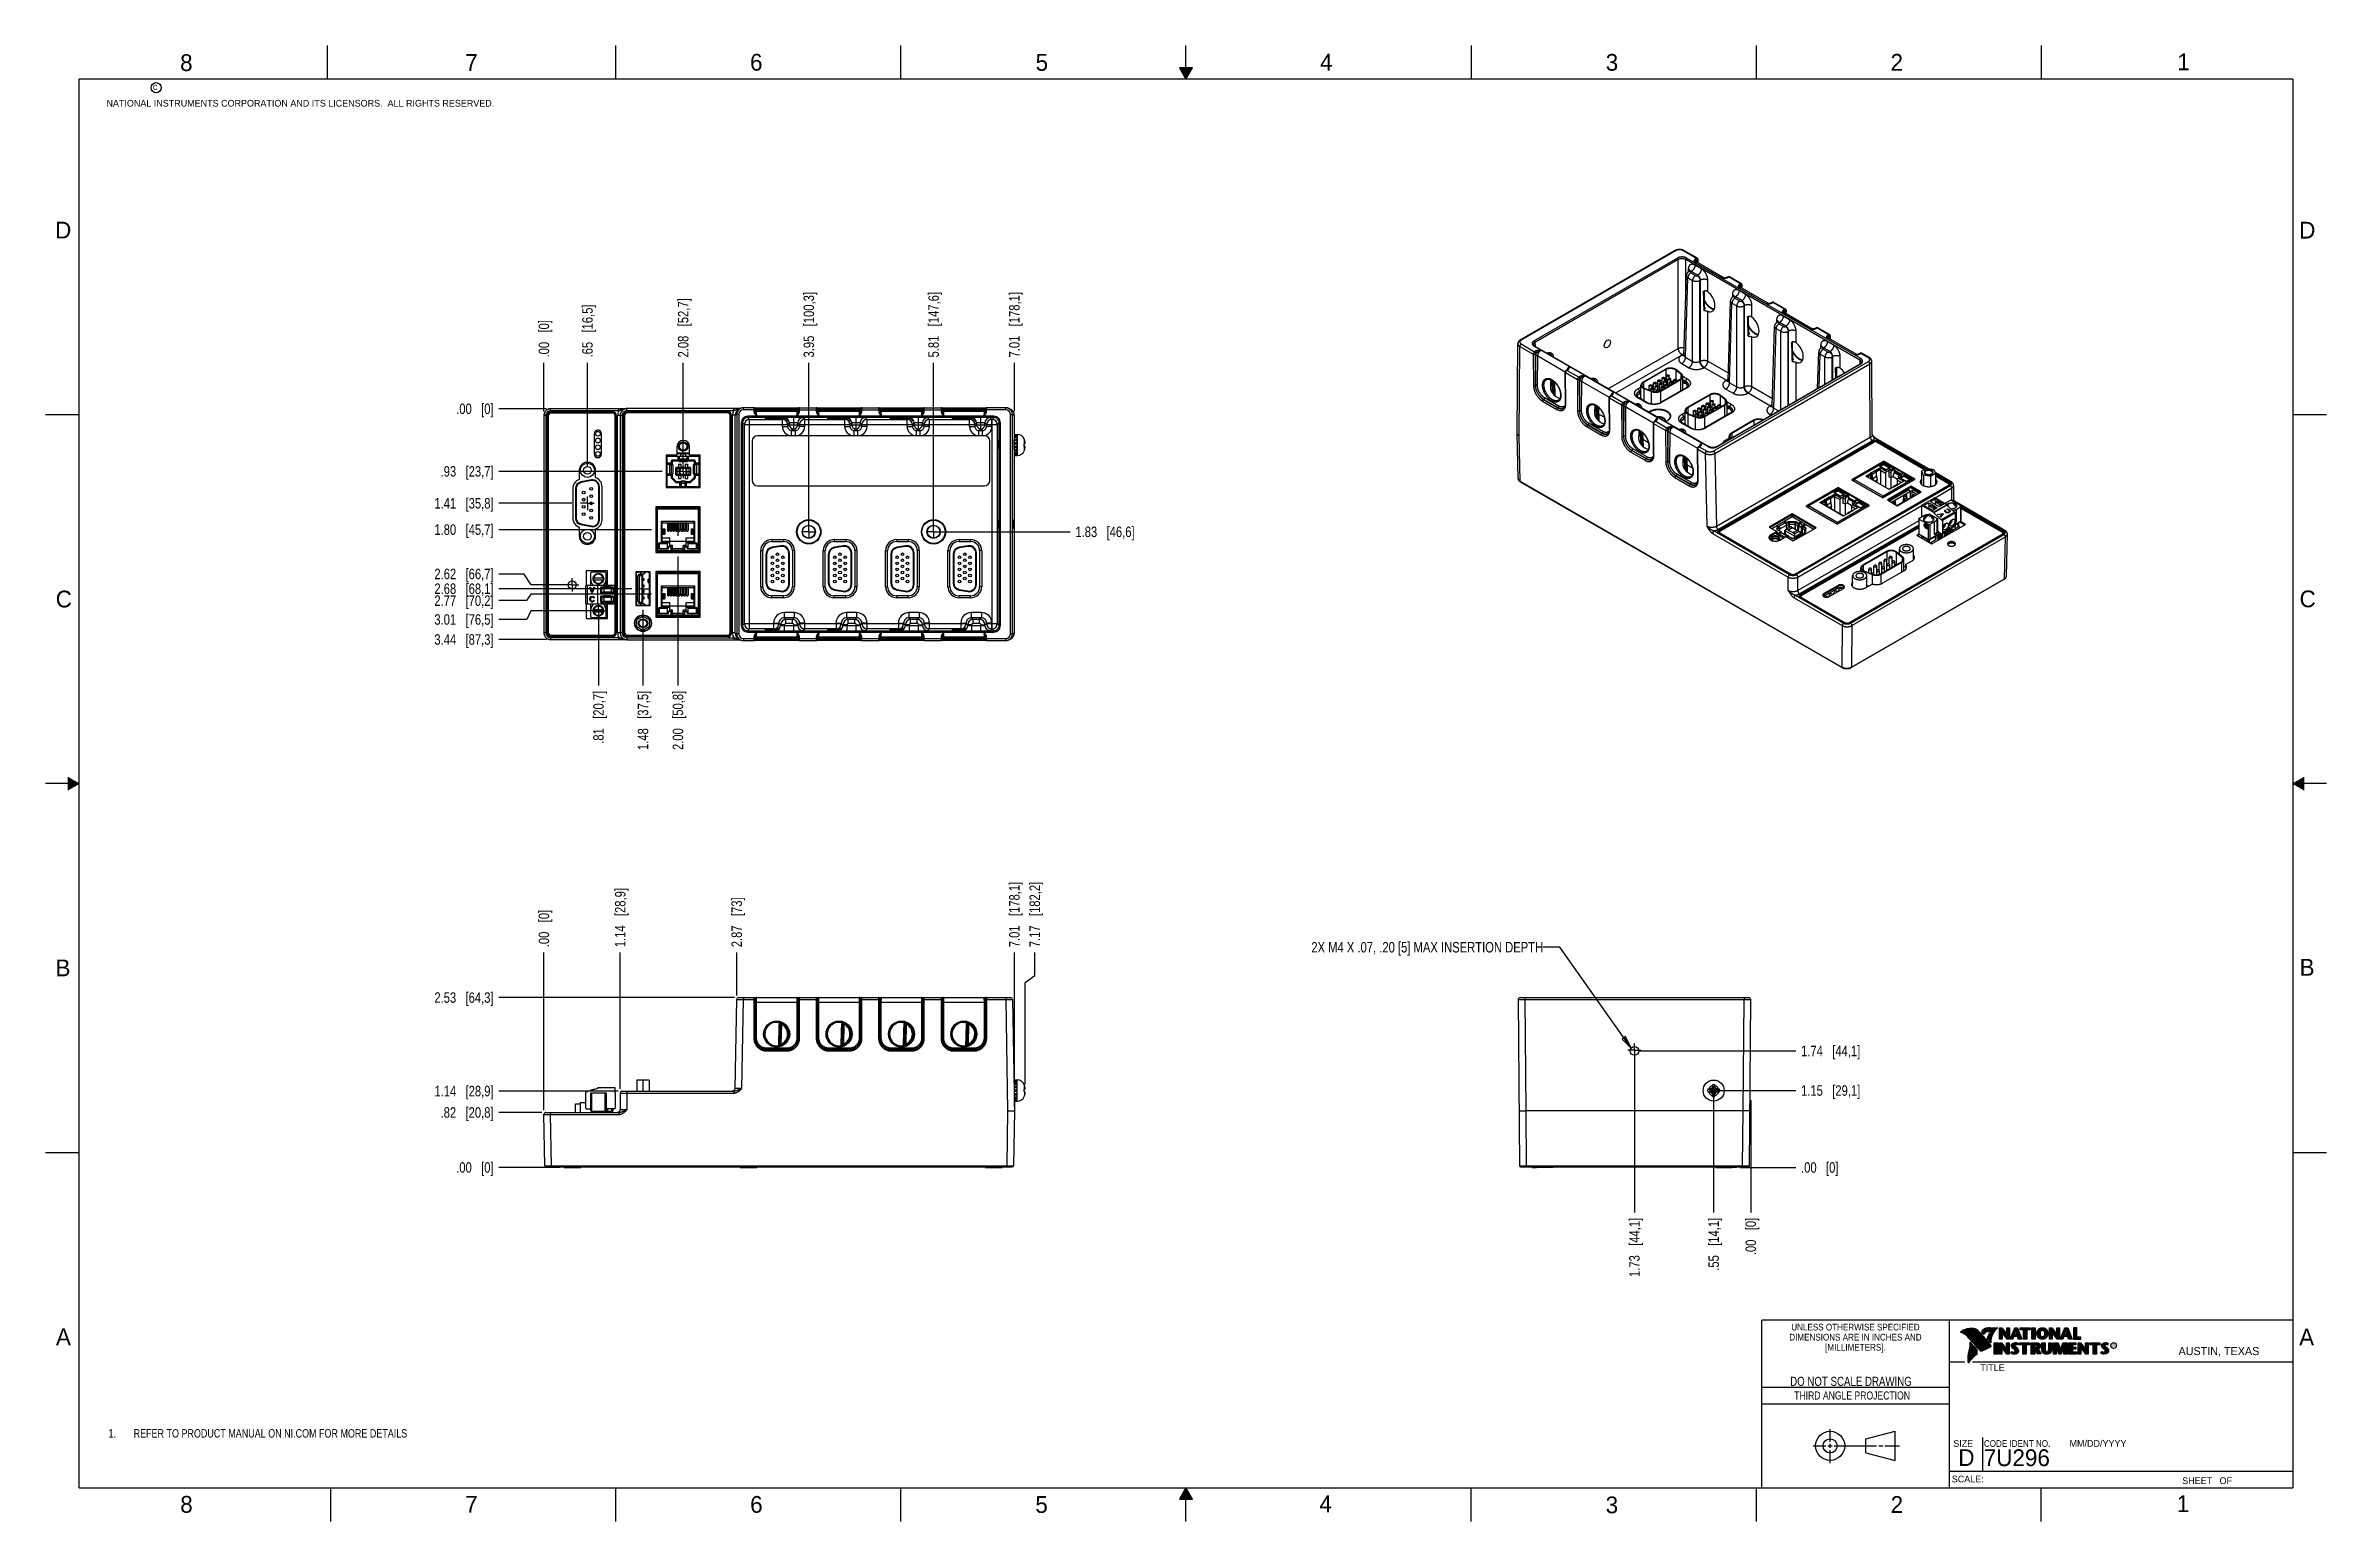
# Model space of a CAD drawing. Header units: inches. Extents: x 0 to 34, y 0 to 22.
import ezdxf

# ---------------------------------------------------------------- set-up
doc = ezdxf.new("R2010")
doc.units = ezdxf.units.IN
doc.header["$LTSCALE"] = 1.87
doc.header["$MEASUREMENT"] = 0
doc.linetypes.add('CENTER', pattern=[0.6, 0.375, -0.075, 0.075, -0.075])
doc.layers.get('0').update_dxf_attribs({"linetype": 'CONTINUOUS'})
for name, color, linetype in [('02___PRT_ALL_AXES', 7, 'CONTINUOUS'), ('DETAIL', 7, 'CONTINUOUS'), ('DIMENSIONS', 7, 'CONTINUOUS')]:
    doc.layers.add(name, color=color, linetype=linetype)
doc.styles.get("Standard").update_dxf_attribs({"font": 'txt', "width": 0.8})
doc.styles.add('TEXTSTYLE_2', font='txt')
doc.styles.add('TEXTSTYLE_3', font='txt', dxfattribs={"width": 0.9})
doc.dimstyles.new('DIMSTYLE_1', dxfattribs={"dimtxt": 0.15625, "dimasz": 0.1875, "dimexe": 0.125, "dimexo": 0.0625, "dimgap": 0.09, "dimtad": 0, "dimtih": 1, "dimtoh": 1, "dimzin": 4, "dimdsep": 46, "dimtxsty": 'STANDARD', "dimblk": 'CLOSED', "dimblk1": 'CLOSED', "dimblk2": 'CLOSED', "dimcen": 0.09, "dimadec": 0, "dimazin": 0, "dimtfac": 1, "dimtofl": 0, "dimtmove": 0, "dimatfit": 3, "dimldrblk": 'CLOSED', "dimfxl": 1, "dimtolj": 1, "dimtzin": 4, "dimarcsym": 0})
doc.dimstyles.get("Standard").update_dxf_attribs({"dimtxt": 0.15625, "dimasz": 0.1875, "dimexe": 0.125, "dimexo": 0.0625, "dimgap": 0.09, "dimtad": 0, "dimtih": 1, "dimtoh": 1, "dimdec": 3, "dimzin": 4, "dimdsep": 46, "dimtxsty": 'STANDARD', "dimblk": 'CLOSED', "dimblk1": 'CLOSED', "dimblk2": 'CLOSED', "dimcen": 0.09, "dimadec": 0, "dimazin": 0, "dimtp": 0.01, "dimtm": 0.01, "dimtfac": 1, "dimtdec": 3, "dimtofl": 0, "dimtmove": 0, "dimatfit": 3, "dimldrblk": 'CLOSED', "dimfxl": 1, "dimtolj": 1, "dimtzin": 4, "dimarcsym": 0})

msp = doc.modelspace()

# ---------------------------------------------------------------- texts
at = {"color": 2, "linetype": 'CONTINUOUS', "line_spacing_factor": 0.9}
for s, insert, char_height, width, attachment_point, style in [('8', (2.005, 21.871), 0.25, 0.25, 1, 'TEXTSTYLE_2'), ('7', (6.256, 21.874), 0.25, 0.25, 1, 'TEXTSTYLE_2'), ('6', (10.501, 21.877), 0.25, 0.25, 1, 'TEXTSTYLE_2'), ('5', (14.758, 21.875), 0.25, 0.25, 1, 'TEXTSTYLE_2'), ('4', (18.998, 21.878), 0.25, 0.25, 1, 'TEXTSTYLE_2'), ('3', (23.257, 21.876), 0.25, 0.25, 1, 'TEXTSTYLE_2'), ('2', (27.503, 21.876), 0.25, 0.25, 1, 'TEXTSTYLE_2'), ('1', (31.778, 21.883), 0.25, 0.25, 1, 'TEXTSTYLE_2'), ('NATIONAL INSTRUMENTS CORPORATION AND ITS LICENSORS.  ALL RIGHTS RESERVED.', (0.907, 21.191), 0.1, 7.3, 1, 'TEXTSTYLE_2'), ('c', (1.599, 21.439), 0.1, 0.1, 1, 'TEXTSTYLE_2'), ('D', (0.142, 19.375), 0.25, 0.25, 1, 'TEXTSTYLE_2'), ('D', (33.595, 19.374), 0.25, 0.25, 1, 'TEXTSTYLE_2'), ('C', (0.151, 13.875), 0.25, 0.25, 1, 'TEXTSTYLE_2'), ('C', (33.6, 13.877), 0.25, 0.25, 1, 'TEXTSTYLE_2'), ('B', (0.148, 8.376), 0.25, 0.25, 1, 'TEXTSTYLE_2'), ('B', (33.601, 8.385), 0.25, 0.25, 1, 'TEXTSTYLE_2'), ('A', (0.154, 2.876), 0.25, 0.25, 1, 'TEXTSTYLE_2'), ('DIMENSIONS ARE IN INCHES AND', (26.98, 2.796), 0.1, 2.52, 2, 'TEXTSTYLE_3'), ('UNLESS OTHERWISE SPECIFIED', (26.98, 2.946), 0.1, 2.34, 2, 'TEXTSTYLE_3'), ('A', (33.594, 2.873), 0.25, 0.25, 1, 'TEXTSTYLE_2'), ('[MILLIMETERS].', (26.98, 2.646), 0.1, 1.26, 2, 'TEXTSTYLE_3'), ('R', (30.808, 2.641), 0.042, 0.04198, 1, 'TEXTSTYLE_2'), ('AUSTIN, TEXAS', (31.796, 2.599), 0.12, 1.56, 1, 'TEXTSTYLE_2'), ('TITLE', (28.84, 2.34), 0.1, 0.5, 1, 'TEXTSTYLE_2'), ('SIZE', (28.438, 1.212), 0.1, 0.4, 1, 'TEXTSTYLE_2'), ('CODE IDENT NO.', (28.895, 1.211), 0.1, 1.26, 1, 'TEXTSTYLE_3'), ('MM/DD/YYYY', (30.172, 1.212), 0.1, 1, 1, 'TEXTSTYLE_2'), ('SCALE:', (28.416, 0.681), 0.1, 0.6, 1, 'TEXTSTYLE_2'), ('8', (2.007, 0.379), 0.25, 0.25, 1, 'TEXTSTYLE_2'), ('7', (6.255, 0.379), 0.25, 0.25, 1, 'TEXTSTYLE_2'), ('6', (10.503, 0.378), 0.25, 0.25, 1, 'TEXTSTYLE_2'), ('5', (14.754, 0.376), 0.25, 0.25, 1, 'TEXTSTYLE_2'), ('4', (18.988, 0.387), 0.25, 0.25, 1, 'TEXTSTYLE_2'), ('3', (23.256, 0.371), 0.25, 0.25, 1, 'TEXTSTYLE_2'), ('2', (27.504, 0.376), 0.25, 0.25, 1, 'TEXTSTYLE_2'), ('1', (31.771, 0.389), 0.25, 0.25, 1, 'TEXTSTYLE_2'), ('SHEET   OF', (31.85, 0.656), 0.1, 1, 1, 'TEXTSTYLE_2')]:
    msp.add_mtext(s, dxfattribs=dict(at, insert=insert, char_height=char_height, width=width, attachment_point=attachment_point, style=style))
at = {"color": 7, "linetype": 'CONTINUOUS', "insert": (26.913, 2.155), "char_height": 0.135, "width": 2.16, "attachment_point": 2, "line_spacing_factor": 0.9}
msp.add_mtext('DO NOT SCALE DRAWING', dxfattribs=at)
at = {"color": 2, "linetype": 'CONTINUOUS', "insert": (26.93, 1.937), "char_height": 0.12, "width": 2.112, "attachment_point": 2, "line_spacing_factor": 0.9}
msp.add_mtext('THIRD ANGLE PROJECTION', dxfattribs=at)
at = {"color": 7, "linetype": 'CONTINUOUS', "char_height": 0.25, "attachment_point": 1, "line_spacing_factor": 0.9, "style": 'TEXTSTYLE_2'}
for s, insert, width in [('D  ', (28.513, 1.076), 0.75), ('7U296', (28.893, 1.074), 1.25)]:
    msp.add_mtext(s, dxfattribs=dict(at, insert=insert, width=width))
at = {"layer": 'DETAIL', "color": 2, "linetype": 'CONTINUOUS', "insert": (22.324, 8.637), "char_height": 0.15625, "width": 5, "attachment_point": 3, "line_spacing_factor": 0.9}
msp.add_mtext('2X M4 X .07, .20 [5] MAX INSERTION DEPTH', dxfattribs=at)

# ---------------------------------------------------------------- blocks, each defined once
blk = doc.blocks.new('SYMBOL_3_BL0', base_point=(3.625, 1.312))
at = {"color": 2, "linetype": 'CONTINUOUS', "width": 0.8}
for s, p in [('1.', (0.938, 1.25)), ('REFER TO PRODUCT MANUAL ON NI.COM FOR MORE DETAILS', (1.312, 1.25))]:
    blk.add_text(s, height=0.125, dxfattribs=at).set_placement(p)
blk = doc.blocks.new('*D0')
at = {"layer": 'DIMENSIONS', "color": 2, "linetype": 'CONTINUOUS'}
blk.add_line((7.846, 15.177), (6.756, 15.177), dxfattribs=at)
at = {"layer": 'DIMENSIONS', "color": 2, "linetype": 'CONTINUOUS', "insert": (6.678, 15.255), "char_height": 0.15625, "width": 1.40625, "attachment_point": 3, "rotation": 0, "line_spacing_factor": 0.9}
blk.add_mtext('1.41{\\Ftxt.shx;\\W1.000000;\\H0.156250; }[35,8]', dxfattribs=at)
blk = doc.blocks.new('_CLOSED')
at = {"color": 0, "linetype": 'BYBLOCK'}
for p, q in [((0, 0), (-1, 0.17)), ((-1, 0.17), (-1, -0.17)), ((-1, -0.17), (0, 0)), ((-1, 0), (0, 0))]:
    blk.add_line(p, q, dxfattribs=at)
blk = doc.blocks.new('*D1')
at = {"layer": 'DIMENSIONS', "color": 2, "linetype": 'CONTINUOUS'}
blk.add_line((7.465, 16.586), (6.756, 16.586), dxfattribs=at)
at = {"layer": 'DIMENSIONS', "color": 2, "linetype": 'CONTINUOUS', "insert": (6.678, 16.664), "char_height": 0.15625, "width": 0.90625, "attachment_point": 3, "rotation": 0, "line_spacing_factor": 0.9}
blk.add_mtext('.00{\\Ftxt.shx;\\W1.000000;\\H0.156250; }[0]', dxfattribs=at)
blk = doc.blocks.new('*D2')
at = {"layer": 'DIMENSIONS', "color": 2, "linetype": 'CONTINUOUS'}
blk.add_line((8.737, 13.904), (6.756, 13.904), dxfattribs=at)
at = {"layer": 'DIMENSIONS', "color": 2, "linetype": 'CONTINUOUS', "insert": (6.678, 13.982), "char_height": 0.15625, "width": 1.40625, "attachment_point": 3, "rotation": 0, "line_spacing_factor": 0.9}
blk.add_mtext('2.68{\\Ftxt.shx;\\W1.000000;\\H0.156250; }[68,1]', dxfattribs=at)
blk = doc.blocks.new('*D3')
at = {"layer": 'DIMENSIONS', "color": 2, "linetype": 'CONTINUOUS'}
for p, q in [((7.17, 13.726), (6.756, 13.726)), ((7.232, 13.821), (7.17, 13.726)), ((9.034, 13.821), (7.232, 13.821))]:
    blk.add_line(p, q, dxfattribs=at)
at = {"layer": 'DIMENSIONS', "color": 2, "linetype": 'CONTINUOUS', "insert": (6.678, 13.804), "char_height": 0.15625, "width": 1.40625, "attachment_point": 3, "rotation": 0, "line_spacing_factor": 0.9}
blk.add_mtext('2.77{\\Ftxt.shx;\\W1.000000;\\H0.156250; }[70,2]', dxfattribs=at)
blk = doc.blocks.new('*D4')
at = {"layer": 'DIMENSIONS', "color": 2, "linetype": 'CONTINUOUS'}
blk.add_line((7.465, 13.147), (6.756, 13.147), dxfattribs=at)
at = {"layer": 'DIMENSIONS', "color": 2, "linetype": 'CONTINUOUS', "insert": (6.678, 13.225), "char_height": 0.15625, "width": 1.40625, "attachment_point": 3, "rotation": 0, "line_spacing_factor": 0.9}
blk.add_mtext('3.44{\\Ftxt.shx;\\W1.000000;\\H0.156250; }[87,3]', dxfattribs=at)
blk = doc.blocks.new('*D5')
at = {"layer": 'DIMENSIONS', "color": 2, "linetype": 'CONTINUOUS'}
for p, q in [((7.135, 14.123), (6.756, 14.123)), ((7.236, 13.961), (7.135, 14.123)), ((7.787, 13.961), (7.236, 13.961))]:
    blk.add_line(p, q, dxfattribs=at)
at = {"layer": 'DIMENSIONS', "color": 2, "linetype": 'CONTINUOUS', "insert": (6.678, 14.202), "char_height": 0.15625, "width": 1.40625, "attachment_point": 3, "rotation": 0, "line_spacing_factor": 0.9}
blk.add_mtext('2.62{\\Ftxt.shx;\\W1.000000;\\H0.156250; }[66,7]', dxfattribs=at)
blk = doc.blocks.new('*D6')
at = {"layer": 'DIMENSIONS', "color": 2, "linetype": 'CONTINUOUS'}
blk.add_line((13.3, 14.752), (15.273, 14.752), dxfattribs=at)
at = {"layer": 'DIMENSIONS', "color": 2, "linetype": 'CONTINUOUS', "insert": (15.351, 14.83), "char_height": 0.15625, "width": 1.40625, "attachment_point": 1, "rotation": 0, "line_spacing_factor": 0.9}
blk.add_mtext('1.83{\\Ftxt.shx;\\W1.000000;\\H0.156250; }[46,6]', dxfattribs=at)
blk = doc.blocks.new('*D7')
at = {"layer": 'DIMENSIONS', "color": 2, "linetype": 'CONTINUOUS'}
blk.add_line((8.077, 15.732), (8.077, 17.272), dxfattribs=at)
at = {"layer": 'DIMENSIONS', "color": 2, "linetype": 'CONTINUOUS', "insert": (7.999, 17.351), "char_height": 0.15625, "width": 1.28125, "attachment_point": 1, "rotation": 90, "line_spacing_factor": 0.9}
blk.add_mtext('.65{\\Ftxt.shx;\\W1.000000;\\H0.156250; }[16,5]', dxfattribs=at)
blk = doc.blocks.new('*D8')
at = {"layer": 'DIMENSIONS', "color": 2, "linetype": 'CONTINUOUS'}
blk.add_line((7.428, 16.548), (7.428, 17.272), dxfattribs=at)
at = {"layer": 'DIMENSIONS', "color": 2, "linetype": 'CONTINUOUS', "insert": (7.35, 17.351), "char_height": 0.15625, "width": 0.90625, "attachment_point": 1, "rotation": 90, "line_spacing_factor": 0.9}
blk.add_mtext('.00{\\Ftxt.shx;\\W1.000000;\\H0.156250; }[0]', dxfattribs=at)
blk = doc.blocks.new('*D9')
at = {"layer": 'DIMENSIONS', "color": 2, "linetype": 'CONTINUOUS'}
blk.add_line((9.504, 15.763), (9.504, 17.272), dxfattribs=at)
at = {"layer": 'DIMENSIONS', "color": 2, "linetype": 'CONTINUOUS', "insert": (9.426, 17.351), "char_height": 0.15625, "width": 1.40625, "attachment_point": 1, "rotation": 90, "line_spacing_factor": 0.9}
blk.add_mtext('2.08{\\Ftxt.shx;\\W1.000000;\\H0.156250; }[52,7]', dxfattribs=at)
blk = doc.blocks.new('*D10')
at = {"layer": 'DIMENSIONS', "color": 2, "linetype": 'CONTINUOUS'}
blk.add_line((11.377, 14.814), (11.377, 17.272), dxfattribs=at)
at = {"layer": 'DIMENSIONS', "color": 2, "linetype": 'CONTINUOUS', "insert": (11.299, 17.351), "char_height": 0.15625, "width": 1.53125, "attachment_point": 1, "rotation": 90, "line_spacing_factor": 0.9}
blk.add_mtext('3.95{\\Ftxt.shx;\\W1.000000;\\H0.156250; }[100,3]', dxfattribs=at)
blk = doc.blocks.new('*D11')
at = {"layer": 'DIMENSIONS', "color": 2, "linetype": 'CONTINUOUS'}
blk.add_line((13.237, 14.814), (13.237, 17.272), dxfattribs=at)
at = {"layer": 'DIMENSIONS', "color": 2, "linetype": 'CONTINUOUS', "insert": (13.159, 17.351), "char_height": 0.15625, "width": 1.53125, "attachment_point": 1, "rotation": 90, "line_spacing_factor": 0.9}
blk.add_mtext('5.81{\\Ftxt.shx;\\W1.000000;\\H0.156250; }[147,6]', dxfattribs=at)
blk = doc.blocks.new('*D12')
at = {"layer": 'DIMENSIONS', "color": 2, "linetype": 'CONTINUOUS'}
blk.add_line((14.441, 16.549), (14.441, 17.272), dxfattribs=at)
at = {"layer": 'DIMENSIONS', "color": 2, "linetype": 'CONTINUOUS', "insert": (14.363, 17.351), "char_height": 0.15625, "width": 1.53125, "attachment_point": 1, "rotation": 90, "line_spacing_factor": 0.9}
blk.add_mtext('7.01{\\Ftxt.shx;\\W1.000000;\\H0.156250; }[178,1]', dxfattribs=at)
blk = doc.blocks.new('*D13')
at = {"layer": 'DIMENSIONS', "color": 2, "linetype": 'CONTINUOUS'}
blk.add_line((8.905, 13.591), (8.905, 12.46), dxfattribs=at)
at = {"layer": 'DIMENSIONS', "color": 2, "linetype": 'CONTINUOUS', "insert": (8.827, 12.382), "char_height": 0.15625, "width": 1.40625, "attachment_point": 3, "rotation": 90, "line_spacing_factor": 0.9}
blk.add_mtext('1.48{\\Ftxt.shx;\\W1.000000;\\H0.156250; }[37,5]', dxfattribs=at)
blk = doc.blocks.new('*D14')
at = {"layer": 'DIMENSIONS', "color": 2, "linetype": 'CONTINUOUS'}
blk.add_line((8.241, 13.513), (8.241, 12.46), dxfattribs=at)
at = {"layer": 'DIMENSIONS', "color": 2, "linetype": 'CONTINUOUS', "insert": (8.163, 12.382), "char_height": 0.15625, "width": 1.28125, "attachment_point": 3, "rotation": 90, "line_spacing_factor": 0.9}
blk.add_mtext('.81{\\Ftxt.shx;\\W1.000000;\\H0.156250; }[20,7]', dxfattribs=at)
blk = doc.blocks.new('*D15')
at = {"layer": 'DIMENSIONS', "color": 2, "linetype": 'CONTINUOUS'}
for p, q in [((7.174, 13.444), (6.756, 13.444)), ((7.235, 13.575), (7.174, 13.444)), ((8.178, 13.575), (7.235, 13.575))]:
    blk.add_line(p, q, dxfattribs=at)
at = {"layer": 'DIMENSIONS', "color": 2, "linetype": 'CONTINUOUS', "insert": (6.678, 13.523), "char_height": 0.15625, "width": 1.40625, "attachment_point": 3, "rotation": 0, "line_spacing_factor": 0.9}
blk.add_mtext('3.01{\\Ftxt.shx;\\W1.000000;\\H0.156250; }[76,5]', dxfattribs=at)
blk = doc.blocks.new('*D16')
at = {"layer": 'DIMENSIONS', "color": 2, "linetype": 'CONTINUOUS'}
blk.add_line((9.19, 15.653), (6.756, 15.653), dxfattribs=at)
at = {"layer": 'DIMENSIONS', "color": 2, "linetype": 'CONTINUOUS', "insert": (6.678, 15.731), "char_height": 0.15625, "width": 1.28125, "attachment_point": 3, "rotation": 0, "line_spacing_factor": 0.9}
blk.add_mtext('.93{\\Ftxt.shx;\\W1.000000;\\H0.156250; }[23,7]', dxfattribs=at)
blk = doc.blocks.new('*D17')
at = {"layer": 'DIMENSIONS', "color": 2, "linetype": 'CONTINUOUS'}
blk.add_line((8.566, 6.448), (8.566, 8.481), dxfattribs=at)
at = {"layer": 'DIMENSIONS', "color": 2, "linetype": 'CONTINUOUS', "insert": (8.488, 8.559), "char_height": 0.15625, "width": 1.40625, "attachment_point": 1, "rotation": 90, "line_spacing_factor": 0.9}
blk.add_mtext('1.14{\\Ftxt.shx;\\W1.000000;\\H0.156250; }[28,9]', dxfattribs=at)
blk = doc.blocks.new('*D18')
at = {"layer": 'DIMENSIONS', "color": 2, "linetype": 'CONTINUOUS'}
blk.add_line((7.428, 6.128), (7.428, 8.481), dxfattribs=at)
at = {"layer": 'DIMENSIONS', "color": 2, "linetype": 'CONTINUOUS', "insert": (7.35, 8.559), "char_height": 0.15625, "width": 0.90625, "attachment_point": 1, "rotation": 90, "line_spacing_factor": 0.9}
blk.add_mtext('.00{\\Ftxt.shx;\\W1.000000;\\H0.156250; }[0]', dxfattribs=at)
blk = doc.blocks.new('*D19')
at = {"layer": 'DIMENSIONS', "color": 2, "linetype": 'CONTINUOUS'}
blk.add_line((10.302, 7.842), (10.302, 8.481), dxfattribs=at)
at = {"layer": 'DIMENSIONS', "color": 2, "linetype": 'CONTINUOUS', "insert": (10.224, 8.559), "char_height": 0.15625, "width": 1.15625, "attachment_point": 1, "rotation": 90, "line_spacing_factor": 0.9}
blk.add_mtext('2.87{\\Ftxt.shx;\\W1.000000;\\H0.156250; }[73]', dxfattribs=at)
blk = doc.blocks.new('*D20')
at = {"layer": 'DIMENSIONS', "color": 2, "linetype": 'CONTINUOUS'}
for p, q in [((14.745, 8.136), (14.745, 8.481)), ((14.601, 8.035), (14.745, 8.136)), ((14.601, 6.516), (14.601, 8.035))]:
    blk.add_line(p, q, dxfattribs=at)
at = {"layer": 'DIMENSIONS', "color": 2, "linetype": 'CONTINUOUS', "insert": (14.667, 8.559), "char_height": 0.15625, "width": 1.53125, "attachment_point": 1, "rotation": 90, "line_spacing_factor": 0.9}
blk.add_mtext('7.17{\\Ftxt.shx;\\W1.000000;\\H0.156250; }[182,2]', dxfattribs=at)
blk = doc.blocks.new('*D21')
at = {"layer": 'DIMENSIONS', "color": 2, "linetype": 'CONTINUOUS'}
blk.add_line((14.441, 6.182), (14.441, 8.481), dxfattribs=at)
at = {"layer": 'DIMENSIONS', "color": 2, "linetype": 'CONTINUOUS', "insert": (14.363, 8.559), "char_height": 0.15625, "width": 1.53125, "attachment_point": 1, "rotation": 90, "line_spacing_factor": 0.9}
blk.add_mtext('7.01{\\Ftxt.shx;\\W1.000000;\\H0.156250; }[178,1]', dxfattribs=at)
blk = doc.blocks.new('*D22')
at = {"layer": 'DIMENSIONS', "color": 2, "linetype": 'CONTINUOUS'}
blk.add_line((9.427, 14.382), (9.427, 12.46), dxfattribs=at)
at = {"layer": 'DIMENSIONS', "color": 2, "linetype": 'CONTINUOUS', "insert": (9.348, 12.382), "char_height": 0.15625, "width": 1.40625, "attachment_point": 3, "rotation": 90, "line_spacing_factor": 0.9}
blk.add_mtext('2.00{\\Ftxt.shx;\\W1.000000;\\H0.156250; }[50,8]', dxfattribs=at)
blk = doc.blocks.new('*D23')
at = {"layer": 'DIMENSIONS', "color": 2, "linetype": 'CONTINUOUS'}
blk.add_line((9.034, 14.784), (6.756, 14.784), dxfattribs=at)
at = {"layer": 'DIMENSIONS', "color": 2, "linetype": 'CONTINUOUS', "insert": (6.678, 14.863), "char_height": 0.15625, "width": 1.40625, "attachment_point": 3, "rotation": 0, "line_spacing_factor": 0.9}
blk.add_mtext('1.80{\\Ftxt.shx;\\W1.000000;\\H0.156250; }[45,7]', dxfattribs=at)
blk = doc.blocks.new('*D24')
at = {"layer": 'DIMENSIONS', "color": 2, "linetype": 'CONTINUOUS'}
blk.add_line((25.419, 6.28), (25.419, 4.604), dxfattribs=at)
at = {"layer": 'DIMENSIONS', "color": 2, "linetype": 'CONTINUOUS', "insert": (25.341, 4.526), "char_height": 0.15625, "width": 0.90625, "attachment_point": 3, "rotation": 90, "line_spacing_factor": 0.9}
blk.add_mtext('.00{\\Ftxt.shx;\\W1.000000;\\H0.156250; }[0]', dxfattribs=at)
blk = doc.blocks.new('*D25')
at = {"layer": 'DIMENSIONS', "color": 2, "linetype": 'CONTINUOUS'}
blk.add_line((24.866, 6.36), (24.866, 4.604), dxfattribs=at)
at = {"layer": 'DIMENSIONS', "color": 2, "linetype": 'CONTINUOUS', "insert": (24.788, 4.526), "char_height": 0.15625, "width": 1.28125, "attachment_point": 3, "rotation": 90, "line_spacing_factor": 0.9}
blk.add_mtext('.55{\\Ftxt.shx;\\W1.000000;\\H0.156250; }[14,1]', dxfattribs=at)
blk = doc.blocks.new('*D26')
at = {"layer": 'DIMENSIONS', "color": 2, "linetype": 'CONTINUOUS'}
blk.add_line((23.685, 6.951), (23.685, 4.604), dxfattribs=at)
at = {"layer": 'DIMENSIONS', "color": 2, "linetype": 'CONTINUOUS', "insert": (23.607, 4.526), "char_height": 0.15625, "width": 1.40625, "attachment_point": 3, "rotation": 90, "line_spacing_factor": 0.9}
blk.add_mtext('1.73{\\Ftxt.shx;\\W1.000000;\\H0.156250; }[44,1]', dxfattribs=at)
blk = doc.blocks.new('*D27')
at = {"layer": 'DIMENSIONS', "color": 2, "linetype": 'CONTINUOUS'}
blk.add_line((24.929, 6.422), (26.091, 6.422), dxfattribs=at)
at = {"layer": 'DIMENSIONS', "color": 2, "linetype": 'CONTINUOUS', "insert": (26.169, 6.501), "char_height": 0.15625, "width": 1.40625, "attachment_point": 1, "line_spacing_factor": 0.9}
blk.add_mtext('1.15{\\Ftxt.shx;\\W1.000000;\\H0.156250; }[29,1]', dxfattribs=at)
blk = doc.blocks.new('*D28')
at = {"layer": 'DIMENSIONS', "color": 2, "linetype": 'CONTINUOUS'}
blk.add_line((25.267, 5.276), (26.091, 5.276), dxfattribs=at)
at = {"layer": 'DIMENSIONS', "color": 2, "linetype": 'CONTINUOUS', "insert": (26.169, 5.354), "char_height": 0.15625, "width": 0.90625, "attachment_point": 1, "line_spacing_factor": 0.9}
blk.add_mtext('.00{\\Ftxt.shx;\\W1.000000;\\H0.156250; }[0]', dxfattribs=at)
blk = doc.blocks.new('*D29')
at = {"layer": 'DIMENSIONS', "color": 2, "linetype": 'CONTINUOUS'}
blk.add_line((23.747, 7.013), (26.091, 7.013), dxfattribs=at)
at = {"layer": 'DIMENSIONS', "color": 2, "linetype": 'CONTINUOUS', "insert": (26.169, 7.091), "char_height": 0.15625, "width": 1.40625, "attachment_point": 1, "line_spacing_factor": 0.9}
blk.add_mtext('1.74{\\Ftxt.shx;\\W1.000000;\\H0.156250; }[44,1]', dxfattribs=at)
blk = doc.blocks.new('*D30')
at = {"layer": 'DIMENSIONS', "color": 2, "linetype": 'CONTINUOUS'}
blk.add_line((7.395, 6.096), (6.756, 6.096), dxfattribs=at)
at = {"layer": 'DIMENSIONS', "color": 2, "linetype": 'CONTINUOUS', "insert": (6.678, 6.174), "char_height": 0.15625, "width": 1.28125, "attachment_point": 3, "line_spacing_factor": 0.9}
blk.add_mtext('.82{\\Ftxt.shx;\\W1.000000;\\H0.156250; }[20,8]', dxfattribs=at)
blk = doc.blocks.new('*D31')
at = {"layer": 'DIMENSIONS', "color": 2, "linetype": 'CONTINUOUS'}
blk.add_line((7.668, 5.276), (6.756, 5.276), dxfattribs=at)
at = {"layer": 'DIMENSIONS', "color": 2, "linetype": 'CONTINUOUS', "insert": (6.678, 5.354), "char_height": 0.15625, "width": 0.90625, "attachment_point": 3, "line_spacing_factor": 0.9}
blk.add_mtext('.00{\\Ftxt.shx;\\W1.000000;\\H0.156250; }[0]', dxfattribs=at)
blk = doc.blocks.new('*D32')
at = {"layer": 'DIMENSIONS', "color": 2, "linetype": 'CONTINUOUS'}
blk.add_line((8.533, 6.415), (6.756, 6.415), dxfattribs=at)
at = {"layer": 'DIMENSIONS', "color": 2, "linetype": 'CONTINUOUS', "insert": (6.678, 6.493), "char_height": 0.15625, "width": 1.40625, "attachment_point": 3, "line_spacing_factor": 0.9}
blk.add_mtext('1.14{\\Ftxt.shx;\\W1.000000;\\H0.156250; }[28,9]', dxfattribs=at)
blk = doc.blocks.new('*D33')
at = {"layer": 'DIMENSIONS', "color": 2, "linetype": 'CONTINUOUS'}
blk.add_line((10.27, 7.809), (6.756, 7.809), dxfattribs=at)
at = {"layer": 'DIMENSIONS', "color": 2, "linetype": 'CONTINUOUS', "insert": (6.678, 7.887), "char_height": 0.15625, "width": 1.40625, "attachment_point": 3, "line_spacing_factor": 0.9}
blk.add_mtext('2.53{\\Ftxt.shx;\\W1.000000;\\H0.156250; }[64,3]', dxfattribs=at)

# ---------------------------------------------------------------- dimensions: what is measured, and where the dimension line sits
at = {"layer": 'DIMENSIONS', "color": 2, "linetype": 'CONTINUOUS'}
for feature_location, offset, dtype, origin, picture, middle in [((11.377, 14.814), (0, 2.458), 1, (7.428, 14.752), '*D10', (11.377, 18.116)), ((13.237, 14.814), (0, 2.458), 1, (7.428, 14.752), '*D11', (13.237, 18.116)), ((14.441, 16.549), (0, 0.724), 1, (7.428, 16.486), '*D12', (14.441, 18.116)), ((9.504, 15.763), (0, 1.509), 1, (7.428, 15.701), '*D9', (9.504, 18.054)), ((8.077, 15.732), (0, 1.541), 1, (7.428, 16.486), '*D7', (8.077, 17.991)), ((7.427864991, 16.548118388), (0, 0.724311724), 1, (7.427864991, 16.485618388), '*D8', (7.427864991, 17.803680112)), ((7.465360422, 16.58560925), (-0.709370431, 0), 0, (7.527860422, 16.58560925), '*D1', (6.224739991, 16.58560925)), ((7.846, 15.177), (-1.09, 0), 0, (7.528, 16.586), '*D0', (5.975, 15.177)), ((8.737, 13.904), (-1.981, 0), 0, (8.8, 16.586), '*D2', (5.975, 13.904)), ((9.0339, 13.8205), (-2.2779, -0.0946), 0, (9.0964, 16.5856), '*D3', (5.9747, 13.7259)), ((7.465, 13.147), (-0.709, 0), 0, (7.528, 16.586), '*D4', (5.975, 13.147)), ((7.7874, 13.9613), (-1.0314, 0.1621), 0, (7.8499, 16.5856), '*D5', (5.9747, 14.1235)), ((8.178, 13.575), (-1.422, -0.131), 0, (8.241, 16.586), '*D15', (5.975, 13.444)), ((9.034, 14.784), (-2.278, 0), 0, (9.097, 16.586), '*D23', (5.975, 14.784)), ((9.19, 15.653), (-2.434, 0), 0, (9.253, 16.586), '*D16', (6.037, 15.653)), ((13.3, 14.752), (1.973, 0), 0, (13.237, 16.586), '*D6', (16.054, 14.752)), ((9.427, 14.382), (0, -1.922), 1, (7.428, 14.444), '*D22', (9.427, 11.679)), ((8.905, 13.591), (0, -1.131), 1, (7.428, 13.653), '*D13', (8.905, 11.679)), ((8.241, 13.513), (0, -1.052), 1, (7.428, 13.575), '*D14', (8.241, 11.741)), ((14.601, 6.516), (0.144, 1.964), 0, (7.428, 6.454), '*D20', (14.745, 9.324)), ((14.441, 6.182), (0, 2.298), 1, (7.428, 6.12), '*D21', (14.441, 9.324)), ((8.566, 6.448), (0, 2.033), 1, (7.428, 6.066), '*D17', (8.566, 9.262)), ((10.302, 7.842), (0, 0.639), 1, (7.428, 7.779), '*D19', (10.302, 9.137)), ((7.427864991, 6.128029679), (0, 2.352520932), 1, (7.427864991, 6.065529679), '*D18', (7.427864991, 9.011800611)), ((10.27, 7.809), (-3.514, 0), 0, (10.332, 5.276), '*D33', (5.975, 7.809)), ((25.41922328, 6.280476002), (0, -1.676440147), 1, (25.41922328, 7.778413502), '*D24', (25.41922328, 4.072785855)), ((23.685, 6.951), (0, -2.346), 1, (25.419, 7.013), '*D26', (23.685, 3.823)), ((23.747, 7.013), (2.344, 0), 0, (23.685, 5.276), '*D29', (26.872, 7.013)), ((8.533, 6.415), (-1.777, 0), 0, (8.596, 5.276), '*D32', (5.975, 6.415)), ((24.929, 6.422), (1.163, 0), 0, (25.204, 5.276), '*D27', (26.872, 6.422)), ((7.395, 6.096), (-0.639, 0), 0, (7.731, 5.276), '*D30', (6.037, 6.096)), ((24.866, 6.36), (0, -1.756), 1, (25.419, 6.422), '*D25', (24.866, 3.885)), ((7.6683763, 5.276134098), (-0.912386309, 0), 0, (7.7308763, 5.276134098), '*D31', (6.224739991, 5.276134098)), ((25.266507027, 5.275958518), (0.824591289, 0), 0, (25.204007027, 5.275958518), '*D28', (26.622348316, 5.275958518))]:
    dim = msp.add_ordinate_dim(feature_location=feature_location, offset=offset, dtype=dtype, origin=origin, dimstyle='DIMSTYLE_1', override={"dimtad": 1, "dimtih": 0, "dimtoh": 0}, dxfattribs=at)
    dim.commit()
    dim.dimension.update_dxf_attribs({"geometry": picture, "text_midpoint": middle})

# ---------------------------------------------------------------- linework, layer by layer
at = {"color": 2, "linetype": 'CONTINUOUS'}
for p, q in [((4.2, 21.5), (4.2, 22)), ((8.5, 21.5), (8.5, 22)), ((12.75, 21.5), (12.75, 22)), ((17, 21.5), (17, 22)), ((21.25, 22), (21.25, 21.5)), ((25.5, 22), (25.5, 21.5)), ((29.75, 22), (29.75, 21.5)), ((16.902, 21.67), (17, 21.5)), ((17.098, 21.67), (16.902, 21.67)), ((16.908, 21.66), (17.092, 21.66)), ((16.913, 21.65), (17.087, 21.65)), ((16.919, 21.64), (17.081, 21.64)), ((16.925, 21.63), (17.075, 21.63)), ((16.931, 21.62), (17.069, 21.62)), ((16.937, 21.61), (17.064, 21.61)), ((16.942, 21.6), (17.058, 21.6)), ((16.948, 21.59), (17.052, 21.59)), ((16.954, 21.58), (17.046, 21.58)), ((16.96, 21.57), (17.04, 21.57)), ((16.965, 21.56), (17.035, 21.56)), ((16.971, 21.55), (17.029, 21.55)), ((16.977, 21.54), (17.023, 21.54)), ((16.983, 21.53), (17.017, 21.53)), ((16.988, 21.52), (17.012, 21.52)), ((16.994, 21.51), (17.006, 21.51)), ((17, 21.5), (17.098, 21.67)), ((0, 16.5), (0.5, 16.5)), ((33.5, 16.5), (34, 16.5)), ((0.5, 11), (0, 11)), ((0.33, 11.09), (0.344, 11.09)), ((0.33, 11.08), (0.361, 11.08)), ((0.33, 11.07), (0.379, 11.07)), ((0.33, 11.06), (0.396, 11.06)), ((0.33, 11.05), (0.413, 11.05)), ((0.33, 11.04), (0.431, 11.04)), ((0.33, 11.03), (0.448, 11.03)), ((0.33, 11.02), (0.465, 11.02)), ((0.33, 11.01), (0.483, 11.01)), ((0.33, 10.99), (0.483, 10.99)), ((0.33, 10.98), (0.465, 10.98)), ((0.33, 10.97), (0.448, 10.97)), ((0.33, 10.96), (0.431, 10.96)), ((0.33, 10.95), (0.413, 10.95)), ((0.33, 10.94), (0.396, 10.94)), ((0.33, 10.93), (0.379, 10.93)), ((0.33, 10.92), (0.361, 10.92)), ((0.33, 10.91), (0.344, 10.91)), ((34, 11), (33.5, 11)), ((33.517, 11.01), (33.67, 11.01)), ((33.517, 10.99), (33.67, 10.99)), ((33.535, 11.02), (33.67, 11.02)), ((33.535, 10.98), (33.67, 10.98)), ((33.552, 11.03), (33.67, 11.03)), ((33.552, 10.97), (33.67, 10.97)), ((33.569, 11.04), (33.67, 11.04)), ((33.569, 10.96), (33.67, 10.96)), ((33.587, 11.05), (33.67, 11.05)), ((33.587, 10.95), (33.67, 10.95)), ((33.604, 11.06), (33.67, 11.06)), ((33.604, 10.94), (33.67, 10.94)), ((33.621, 11.07), (33.67, 11.07)), ((33.621, 10.93), (33.67, 10.93)), ((33.639, 11.08), (33.67, 11.08)), ((33.639, 10.92), (33.67, 10.92)), ((33.656, 11.09), (33.67, 11.09)), ((33.656, 10.91), (33.67, 10.91)), ((0, 5.5), (0.5, 5.5)), ((33.5, 5.5), (34, 5.5)), ((28.556, 2.822), (28.556, 2.825)), ((28.563, 2.819), (28.563, 2.829)), ((28.57, 2.817), (28.57, 2.833)), ((28.577, 2.814), (28.577, 2.837)), ((28.583, 2.811), (28.583, 2.841)), ((28.59, 2.807), (28.59, 2.845)), ((28.597, 2.803), (28.597, 2.848)), ((28.604, 2.799), (28.604, 2.851)), ((28.611, 2.795), (28.611, 2.854)), ((28.618, 2.791), (28.618, 2.856)), ((28.625, 2.786), (28.625, 2.858)), ((28.632, 2.78), (28.632, 2.861)), ((28.638, 2.775), (28.638, 2.863)), ((28.645, 2.769), (28.645, 2.864)), ((28.652, 2.762), (28.652, 2.866)), ((28.659, 2.755), (28.659, 2.868)), ((28.666, 2.747), (28.666, 2.869)), ((28.673, 2.74), (28.673, 2.871)), ((28.68, 2.732), (28.68, 2.872)), ((28.686, 2.725), (28.686, 2.873)), ((28.693, 2.717), (28.693, 2.873)), ((28.7, 2.709), (28.7, 2.873)), ((28.707, 2.701), (28.707, 2.873)), ((28.714, 2.694), (28.714, 2.873)), ((28.721, 2.686), (28.721, 2.872)), ((28.728, 2.678), (28.728, 2.872)), ((28.735, 2.67), (28.735, 2.87)), ((28.741, 2.661), (28.741, 2.869)), ((28.748, 2.653), (28.748, 2.868)), ((28.755, 2.645), (28.755, 2.866)), ((28.762, 2.637), (28.762, 2.864)), ((28.769, 2.629), (28.769, 2.861)), ((28.776, 2.621), (28.776, 2.858)), ((28.783, 2.614), (28.783, 2.854)), ((28.789, 2.606), (28.789, 2.85)), ((28.796, 2.598), (28.796, 2.845)), ((28.803, 2.591), (28.803, 2.839)), ((28.81, 2.584), (28.81, 2.833)), ((28.817, 2.576), (28.817, 2.825)), ((28.824, 2.569), (28.824, 2.818)), ((28.831, 2.562), (28.831, 2.811)), ((28.837, 2.556), (28.837, 2.804)), ((28.844, 2.55), (28.844, 2.797)), ((28.851, 2.547), (28.851, 2.789)), ((28.858, 2.547), (28.858, 2.782)), ((28.886, 2.792), (28.863, 2.819)), ((28.865, 2.548), (28.865, 2.775)), ((28.888, 2.798), (28.868, 2.821)), ((28.872, 2.817), (28.872, 2.834)), ((28.872, 2.551), (28.872, 2.768)), ((28.879, 2.809), (28.879, 2.846)), ((28.879, 2.554), (28.879, 2.76)), ((28.886, 2.801), (28.886, 2.854)), ((28.886, 2.557), (28.886, 2.752)), ((28.892, 2.8), (28.892, 2.859)), ((28.892, 2.56), (28.892, 2.744)), ((28.899, 2.804), (28.899, 2.863)), ((28.899, 2.563), (28.899, 2.736)), ((28.906, 2.809), (28.906, 2.867)), ((28.906, 2.566), (28.906, 2.727)), ((28.913, 2.815), (28.913, 2.87)), ((28.92, 2.822), (28.92, 2.872)), ((28.927, 2.828), (28.927, 2.874)), ((28.934, 2.831), (28.934, 2.875)), ((28.94, 2.833), (28.94, 2.876)), ((28.962, 2.705), (28.944, 2.726)), ((28.947, 2.834), (28.947, 2.877)), ((28.966, 2.708), (28.95, 2.726)), ((28.954, 2.833), (28.954, 2.878)), ((28.954, 2.721), (28.954, 2.736)), ((28.961, 2.831), (28.961, 2.879)), ((28.961, 2.713), (28.961, 2.752)), ((28.968, 2.829), (28.968, 2.879)), ((28.968, 2.705), (28.968, 2.77)), ((28.975, 2.828), (28.975, 2.88)), ((28.975, 2.697), (28.975, 2.782)), ((28.982, 2.828), (28.982, 2.88)), ((28.982, 2.689), (28.982, 2.789)), ((28.984, 2.885), (29.101, 2.887)), ((28.985, 2.88), (29.088, 2.882)), ((28.988, 2.828), (28.988, 2.88)), ((28.988, 2.681), (28.988, 2.792)), ((28.995, 2.828), (28.995, 2.88)), ((28.995, 2.7), (28.995, 2.794)), ((29.002, 2.826), (29.002, 2.88)), ((29.002, 2.745), (29.002, 2.795)), ((29.009, 2.822), (29.009, 2.881)), ((29.009, 2.764), (29.009, 2.795)), ((29.016, 2.781), (29.016, 2.881)), ((29.023, 2.795), (29.023, 2.881)), ((29.03, 2.807), (29.03, 2.881)), ((29.037, 2.819), (29.037, 2.881)), ((29.043, 2.829), (29.043, 2.881)), ((29.05, 2.839), (29.05, 2.881)), ((29.057, 2.848), (29.057, 2.881)), ((29.064, 2.856), (29.064, 2.881)), ((29.071, 2.864), (29.071, 2.881)), ((29.078, 2.871), (29.078, 2.882)), ((29.126, 2.885), (29.162, 2.885)), ((29.126, 2.717), (29.126, 2.885)), ((29.131, 2.88), (29.16, 2.88)), ((29.131, 2.722), (29.131, 2.88)), ((29.16, 2.722), (29.131, 2.722)), ((29.139, 2.722), (29.139, 2.88)), ((29.146, 2.722), (29.146, 2.88)), ((29.153, 2.722), (29.153, 2.88)), ((29.16, 2.88), (29.24, 2.775)), ((29.16, 2.83), (29.16, 2.88)), ((29.244, 2.722), (29.16, 2.83)), ((29.16, 2.83), (29.16, 2.722)), ((29.162, 2.885), (29.235, 2.789)), ((29.241, 2.717), (29.165, 2.816)), ((29.165, 2.816), (29.165, 2.717)), ((29.166, 2.822), (29.166, 2.872)), ((29.173, 2.814), (29.173, 2.863)), ((29.18, 2.805), (29.18, 2.854)), ((29.186, 2.796), (29.186, 2.845)), ((29.193, 2.787), (29.193, 2.837)), ((29.2, 2.779), (29.2, 2.828)), ((29.207, 2.77), (29.207, 2.819)), ((29.213, 2.761), (29.213, 2.81)), ((29.22, 2.752), (29.22, 2.801)), ((29.227, 2.744), (29.227, 2.792)), ((29.233, 2.735), (29.233, 2.784)), ((29.235, 2.885), (29.275, 2.885)), ((29.235, 2.789), (29.235, 2.885)), ((29.24, 2.88), (29.27, 2.88)), ((29.24, 2.775), (29.24, 2.88)), ((29.24, 2.726), (29.24, 2.775)), ((29.27, 2.722), (29.244, 2.722)), ((29.247, 2.722), (29.247, 2.88)), ((29.254, 2.722), (29.254, 2.88)), ((29.26, 2.722), (29.26, 2.88)), ((29.267, 2.722), (29.267, 2.88)), ((29.27, 2.88), (29.27, 2.722)), ((29.275, 2.885), (29.275, 2.717)), ((29.285, 2.717), (29.354, 2.885)), ((29.293, 2.722), (29.357, 2.88)), ((29.322, 2.722), (29.293, 2.722)), ((29.301, 2.722), (29.301, 2.741)), ((29.307, 2.722), (29.307, 2.758)), ((29.314, 2.722), (29.314, 2.774)), ((29.321, 2.722), (29.321, 2.79)), ((29.338, 2.762), (29.322, 2.722)), ((29.341, 2.757), (29.325, 2.717)), ((29.327, 2.735), (29.327, 2.807)), ((29.334, 2.752), (29.334, 2.823)), ((29.397, 2.762), (29.338, 2.762)), ((29.341, 2.762), (29.341, 2.84)), ((29.393, 2.757), (29.341, 2.757)), ((29.343, 2.779), (29.365, 2.849)), ((29.392, 2.779), (29.343, 2.779)), ((29.348, 2.792), (29.348, 2.856)), ((29.348, 2.762), (29.348, 2.779)), ((29.35, 2.784), (29.369, 2.844)), ((29.385, 2.784), (29.35, 2.784)), ((29.354, 2.885), (29.397, 2.885)), ((29.354, 2.814), (29.354, 2.872)), ((29.354, 2.762), (29.354, 2.779)), ((29.357, 2.88), (29.393, 2.88)), ((29.361, 2.836), (29.361, 2.88)), ((29.361, 2.762), (29.361, 2.779)), ((29.365, 2.849), (29.373, 2.849)), ((29.368, 2.849), (29.368, 2.88)), ((29.368, 2.762), (29.368, 2.779)), ((29.369, 2.844), (29.369, 2.844)), ((29.369, 2.844), (29.385, 2.784)), ((29.373, 2.849), (29.392, 2.779)), ((29.374, 2.843), (29.374, 2.88)), ((29.374, 2.762), (29.374, 2.779)), ((29.381, 2.818), (29.381, 2.88)), ((29.381, 2.762), (29.381, 2.779)), ((29.388, 2.793), (29.388, 2.88)), ((29.388, 2.762), (29.388, 2.779)), ((29.393, 2.88), (29.454, 2.722)), ((29.407, 2.717), (29.393, 2.757)), ((29.395, 2.762), (29.395, 2.877)), ((29.397, 2.885), (29.461, 2.717)), ((29.41, 2.722), (29.397, 2.762)), ((29.401, 2.749), (29.401, 2.859)), ((29.408, 2.729), (29.408, 2.842)), ((29.454, 2.722), (29.41, 2.722)), ((29.415, 2.722), (29.415, 2.824)), ((29.421, 2.722), (29.421, 2.806)), ((29.428, 2.722), (29.428, 2.789)), ((29.435, 2.722), (29.435, 2.771)), ((29.436, 2.885), (29.584, 2.885)), ((29.436, 2.854), (29.436, 2.885)), ((29.484, 2.854), (29.436, 2.854)), ((29.441, 2.88), (29.579, 2.88)), ((29.441, 2.859), (29.441, 2.88)), ((29.489, 2.859), (29.441, 2.859)), ((29.442, 2.722), (29.442, 2.753)), ((29.448, 2.859), (29.448, 2.88)), ((29.448, 2.722), (29.448, 2.736)), ((29.455, 2.859), (29.455, 2.88)), ((29.462, 2.859), (29.462, 2.88)), ((29.468, 2.859), (29.468, 2.88)), ((29.475, 2.859), (29.475, 2.88)), ((29.482, 2.859), (29.482, 2.88)), ((29.484, 2.717), (29.484, 2.854)), ((29.489, 2.859), (29.488, 2.88)), ((29.489, 2.722), (29.489, 2.859)), ((29.53, 2.722), (29.489, 2.722)), ((29.495, 2.722), (29.495, 2.88)), ((29.502, 2.722), (29.502, 2.88)), ((29.509, 2.722), (29.509, 2.88)), ((29.515, 2.722), (29.515, 2.88)), ((29.522, 2.722), (29.522, 2.88)), ((29.53, 2.859), (29.529, 2.88)), ((29.579, 2.859), (29.53, 2.859)), ((29.53, 2.859), (29.53, 2.722)), ((29.535, 2.859), (29.535, 2.88)), ((29.584, 2.854), (29.535, 2.854)), ((29.535, 2.854), (29.535, 2.717)), ((29.542, 2.859), (29.542, 2.88)), ((29.549, 2.859), (29.549, 2.88)), ((29.556, 2.859), (29.556, 2.88)), ((29.562, 2.859), (29.562, 2.88)), ((29.569, 2.859), (29.569, 2.88)), ((29.576, 2.859), (29.576, 2.88)), ((29.579, 2.88), (29.579, 2.859)), ((29.584, 2.885), (29.584, 2.854)), ((29.61, 2.885), (29.661, 2.885)), ((29.61, 2.717), (29.61, 2.885)), ((29.615, 2.88), (29.656, 2.88)), ((29.615, 2.722), (29.615, 2.88)), ((29.656, 2.722), (29.615, 2.722)), ((29.623, 2.722), (29.623, 2.88)), ((29.629, 2.722), (29.629, 2.88)), ((29.636, 2.722), (29.636, 2.88)), ((29.643, 2.722), (29.643, 2.88)), ((29.65, 2.722), (29.65, 2.88)), ((29.656, 2.88), (29.656, 2.722)), ((29.661, 2.885), (29.661, 2.717)), ((29.684, 2.806), (29.685, 2.81)), ((29.684, 2.802), (29.684, 2.806)), ((29.684, 2.799), (29.684, 2.802)), ((29.685, 2.795), (29.684, 2.799)), ((29.685, 2.816), (29.686, 2.82)), ((29.685, 2.813), (29.685, 2.816)), ((29.685, 2.81), (29.685, 2.813)), ((29.685, 2.792), (29.685, 2.795)), ((29.685, 2.788), (29.685, 2.792)), ((29.686, 2.785), (29.685, 2.788)), ((29.686, 2.823), (29.687, 2.826)), ((29.686, 2.82), (29.686, 2.823)), ((29.687, 2.781), (29.686, 2.785)), ((29.687, 2.826), (29.688, 2.83)), ((29.687, 2.778), (29.687, 2.781)), ((29.688, 2.774), (29.687, 2.778)), ((29.688, 2.83), (29.689, 2.833)), ((29.689, 2.771), (29.688, 2.774)), ((29.689, 2.833), (29.69, 2.836)), ((29.689, 2.809), (29.69, 2.813)), ((29.689, 2.806), (29.689, 2.809)), ((29.689, 2.803), (29.689, 2.806)), ((29.689, 2.799), (29.689, 2.803)), ((29.69, 2.796), (29.689, 2.799)), ((29.69, 2.768), (29.689, 2.771)), ((29.69, 2.836), (29.692, 2.839)), ((29.69, 2.816), (29.691, 2.819)), ((29.69, 2.813), (29.69, 2.816)), ((29.69, 2.792), (29.69, 2.796)), ((29.69, 2.789), (29.69, 2.792)), ((29.691, 2.786), (29.69, 2.789)), ((29.692, 2.765), (29.69, 2.768)), ((29.691, 2.822), (29.692, 2.825)), ((29.691, 2.819), (29.691, 2.822)), ((29.691, 2.782), (29.691, 2.786)), ((29.692, 2.779), (29.691, 2.782)), ((29.692, 2.839), (29.693, 2.841)), ((29.692, 2.825), (29.693, 2.828)), ((29.693, 2.776), (29.692, 2.779)), ((29.693, 2.762), (29.692, 2.765)), ((29.693, 2.841), (29.694, 2.844)), ((29.693, 2.828), (29.694, 2.831)), ((29.694, 2.773), (29.693, 2.776)), ((29.694, 2.759), (29.693, 2.762)), ((29.694, 2.844), (29.696, 2.847)), ((29.694, 2.831), (29.695, 2.834)), ((29.695, 2.77), (29.694, 2.773)), ((29.696, 2.756), (29.694, 2.759)), ((29.695, 2.834), (29.696, 2.837)), ((29.695, 2.77), (29.695, 2.834)), ((29.696, 2.767), (29.695, 2.77)), ((29.696, 2.847), (29.698, 2.85)), ((29.696, 2.837), (29.697, 2.839)), ((29.697, 2.764), (29.696, 2.767)), ((29.697, 2.753), (29.696, 2.756)), ((29.697, 2.839), (29.699, 2.842)), ((29.699, 2.761), (29.697, 2.764)), ((29.699, 2.75), (29.697, 2.753)), ((29.698, 2.85), (29.7, 2.852)), ((29.699, 2.842), (29.7, 2.844)), ((29.7, 2.758), (29.699, 2.761)), ((29.701, 2.748), (29.699, 2.75)), ((29.7, 2.852), (29.701, 2.855)), ((29.7, 2.844), (29.702, 2.847)), ((29.702, 2.755), (29.7, 2.758)), ((29.701, 2.855), (29.704, 2.857)), ((29.703, 2.745), (29.701, 2.748)), ((29.702, 2.847), (29.703, 2.849)), ((29.702, 2.755), (29.702, 2.847)), ((29.703, 2.753), (29.702, 2.755)), ((29.703, 2.849), (29.705, 2.852)), ((29.705, 2.75), (29.703, 2.753)), ((29.705, 2.742), (29.703, 2.745)), ((29.704, 2.857), (29.706, 2.86)), ((29.705, 2.852), (29.707, 2.854)), ((29.707, 2.748), (29.705, 2.75)), ((29.707, 2.74), (29.705, 2.742)), ((29.706, 2.86), (29.708, 2.862)), ((29.707, 2.854), (29.709, 2.857)), ((29.709, 2.746), (29.707, 2.748)), ((29.709, 2.738), (29.707, 2.74)), ((29.708, 2.862), (29.71, 2.865)), ((29.709, 2.857), (29.711, 2.859)), ((29.709, 2.746), (29.709, 2.857)), ((29.71, 2.743), (29.709, 2.746)), ((29.711, 2.736), (29.709, 2.738)), ((29.71, 2.865), (29.713, 2.867)), ((29.713, 2.741), (29.71, 2.743)), ((29.711, 2.859), (29.714, 2.861)), ((29.714, 2.733), (29.711, 2.736)), ((29.713, 2.867), (29.715, 2.869)), ((29.715, 2.739), (29.713, 2.741)), ((29.714, 2.861), (29.716, 2.863)), ((29.716, 2.731), (29.714, 2.733)), ((29.715, 2.869), (29.718, 2.871)), ((29.715, 2.739), (29.716, 2.863)), ((29.717, 2.737), (29.715, 2.739)), ((29.716, 2.863), (29.718, 2.865)), ((29.719, 2.729), (29.716, 2.731)), ((29.719, 2.735), (29.717, 2.737)), ((29.718, 2.871), (29.72, 2.873)), ((29.718, 2.865), (29.721, 2.867)), ((29.722, 2.733), (29.719, 2.735)), ((29.721, 2.728), (29.719, 2.729)), ((29.72, 2.873), (29.723, 2.874)), ((29.721, 2.867), (29.723, 2.869)), ((29.724, 2.726), (29.721, 2.728)), ((29.722, 2.733), (29.723, 2.869)), ((29.724, 2.732), (29.722, 2.733)), ((29.723, 2.874), (29.726, 2.876)), ((29.723, 2.869), (29.726, 2.87)), ((29.727, 2.73), (29.724, 2.732)), ((29.727, 2.724), (29.724, 2.726)), ((29.726, 2.876), (29.728, 2.878)), ((29.726, 2.87), (29.728, 2.872)), ((29.729, 2.729), (29.727, 2.73)), ((29.73, 2.723), (29.727, 2.724)), ((29.728, 2.878), (29.731, 2.879)), ((29.728, 2.872), (29.731, 2.873)), ((29.729, 2.729), (29.728, 2.872)), ((29.732, 2.727), (29.729, 2.729)), ((29.733, 2.722), (29.73, 2.723)), ((29.731, 2.879), (29.734, 2.88)), ((29.731, 2.873), (29.733, 2.875)), ((29.731, 2.809), (29.732, 2.811)), ((29.731, 2.807), (29.731, 2.809)), ((29.731, 2.805), (29.731, 2.807)), ((29.731, 2.802), (29.731, 2.805)), ((29.731, 2.8), (29.731, 2.802)), ((29.731, 2.798), (29.731, 2.8)), ((29.731, 2.795), (29.731, 2.798)), ((29.732, 2.793), (29.731, 2.795)), ((29.732, 2.818), (29.733, 2.82)), ((29.732, 2.816), (29.732, 2.818)), ((29.732, 2.814), (29.732, 2.816)), ((29.732, 2.811), (29.732, 2.814)), ((29.732, 2.791), (29.732, 2.793)), ((29.732, 2.788), (29.732, 2.791)), ((29.732, 2.786), (29.732, 2.788)), ((29.733, 2.784), (29.732, 2.786)), ((29.735, 2.726), (29.732, 2.727)), ((29.733, 2.875), (29.736, 2.876)), ((29.733, 2.824), (29.734, 2.826)), ((29.733, 2.822), (29.733, 2.824)), ((29.733, 2.82), (29.733, 2.822)), ((29.733, 2.782), (29.733, 2.784)), ((29.733, 2.78), (29.733, 2.782)), ((29.734, 2.778), (29.733, 2.78)), ((29.736, 2.72), (29.733, 2.722)), ((29.734, 2.88), (29.737, 2.881)), ((29.734, 2.829), (29.735, 2.831)), ((29.734, 2.827), (29.734, 2.829)), ((29.734, 2.826), (29.734, 2.827)), ((29.734, 2.776), (29.734, 2.778)), ((29.735, 2.774), (29.734, 2.776)), ((29.735, 2.831), (29.736, 2.833)), ((29.735, 2.772), (29.735, 2.774)), ((29.736, 2.77), (29.735, 2.772)), ((29.735, 2.726), (29.735, 2.772)), ((29.738, 2.725), (29.735, 2.726)), ((29.736, 2.876), (29.739, 2.877)), ((29.736, 2.833), (29.736, 2.876)), ((29.736, 2.834), (29.737, 2.836)), ((29.736, 2.833), (29.736, 2.834)), ((29.736, 2.811), (29.737, 2.813)), ((29.736, 2.809), (29.736, 2.811)), ((29.736, 2.807), (29.736, 2.809)), ((29.736, 2.804), (29.736, 2.807)), ((29.736, 2.802), (29.736, 2.804)), ((29.736, 2.8), (29.736, 2.802)), ((29.736, 2.798), (29.736, 2.8)), ((29.736, 2.795), (29.736, 2.798)), ((29.736, 2.793), (29.736, 2.795)), ((29.737, 2.791), (29.736, 2.793)), ((29.736, 2.769), (29.736, 2.77)), ((29.737, 2.767), (29.736, 2.769)), ((29.739, 2.719), (29.736, 2.72)), ((29.737, 2.881), (29.74, 2.882)), ((29.737, 2.836), (29.738, 2.838)), ((29.737, 2.819), (29.738, 2.821)), ((29.737, 2.817), (29.737, 2.819)), ((29.737, 2.815), (29.737, 2.817)), ((29.737, 2.813), (29.737, 2.815)), ((29.737, 2.789), (29.737, 2.791)), ((29.737, 2.787), (29.737, 2.789)), ((29.737, 2.785), (29.737, 2.787)), ((29.738, 2.783), (29.737, 2.785)), ((29.738, 2.765), (29.737, 2.767)), ((29.738, 2.839), (29.739, 2.841)), ((29.738, 2.838), (29.738, 2.839)), ((29.738, 2.824), (29.739, 2.826)), ((29.738, 2.823), (29.738, 2.824)), ((29.738, 2.821), (29.738, 2.823)), ((29.738, 2.781), (29.738, 2.783)), ((29.738, 2.779), (29.738, 2.781)), ((29.739, 2.777), (29.738, 2.779)), ((29.739, 2.764), (29.738, 2.765)), ((29.741, 2.724), (29.738, 2.725)), ((29.739, 2.877), (29.742, 2.878)), ((29.739, 2.841), (29.74, 2.842)), ((29.739, 2.828), (29.74, 2.829)), ((29.739, 2.826), (29.739, 2.828)), ((29.739, 2.775), (29.739, 2.777)), ((29.74, 2.774), (29.739, 2.775)), ((29.739, 2.762), (29.739, 2.764)), ((29.74, 2.761), (29.739, 2.762)), ((29.74, 2.882), (29.743, 2.883)), ((29.74, 2.842), (29.741, 2.844)), ((29.74, 2.831), (29.741, 2.833)), ((29.74, 2.829), (29.74, 2.831)), ((29.74, 2.772), (29.74, 2.774)), ((29.741, 2.77), (29.74, 2.772)), ((29.741, 2.759), (29.74, 2.761)), ((29.741, 2.844), (29.742, 2.845)), ((29.741, 2.834), (29.742, 2.835)), ((29.741, 2.833), (29.741, 2.834)), ((29.742, 2.769), (29.741, 2.77)), ((29.742, 2.758), (29.741, 2.759)), ((29.744, 2.723), (29.741, 2.724)), ((29.742, 2.878), (29.745, 2.879)), ((29.742, 2.845), (29.742, 2.878)), ((29.742, 2.845), (29.743, 2.846)), ((29.742, 2.835), (29.743, 2.837)), ((29.742, 2.767), (29.742, 2.769)), ((29.743, 2.766), (29.742, 2.767)), ((29.743, 2.756), (29.742, 2.758)), ((29.743, 2.883), (29.746, 2.884)), ((29.743, 2.846), (29.744, 2.848)), ((29.743, 2.838), (29.744, 2.84)), ((29.743, 2.837), (29.743, 2.838)), ((29.744, 2.764), (29.743, 2.766)), ((29.744, 2.755), (29.743, 2.756)), ((29.744, 2.723), (29.743, 2.756)), ((29.744, 2.848), (29.745, 2.849)), ((29.744, 2.84), (29.745, 2.841)), ((29.744, 2.763), (29.744, 2.764)), ((29.745, 2.762), (29.744, 2.763)), ((29.745, 2.754), (29.744, 2.755)), ((29.747, 2.722), (29.744, 2.723)), ((29.745, 2.879), (29.748, 2.879)), ((29.745, 2.849), (29.747, 2.85)), ((29.745, 2.841), (29.746, 2.842)), ((29.746, 2.76), (29.745, 2.762)), ((29.747, 2.753), (29.745, 2.754)), ((29.746, 2.884), (29.75, 2.885)), ((29.746, 2.842), (29.747, 2.843)), ((29.747, 2.759), (29.746, 2.76)), ((29.747, 2.85), (29.748, 2.851)), ((29.747, 2.843), (29.748, 2.844)), ((29.748, 2.758), (29.747, 2.759)), ((29.748, 2.751), (29.747, 2.753)), ((29.75, 2.722), (29.747, 2.722)), ((29.748, 2.879), (29.751, 2.88)), ((29.748, 2.851), (29.749, 2.852)), ((29.748, 2.844), (29.749, 2.845)), ((29.749, 2.757), (29.748, 2.758)), ((29.749, 2.75), (29.748, 2.751)), ((29.749, 2.852), (29.751, 2.853)), ((29.749, 2.845), (29.75, 2.846)), ((29.75, 2.756), (29.749, 2.757)), ((29.751, 2.749), (29.749, 2.75)), ((29.75, 2.885), (29.753, 2.885)), ((29.75, 2.853), (29.75, 2.88)), ((29.75, 2.846), (29.751, 2.847)), ((29.751, 2.755), (29.75, 2.756)), ((29.75, 2.722), (29.75, 2.75)), ((29.754, 2.721), (29.75, 2.722)), ((29.751, 2.88), (29.754, 2.881)), ((29.751, 2.853), (29.752, 2.854)), ((29.751, 2.847), (29.752, 2.848)), ((29.752, 2.754), (29.751, 2.755)), ((29.752, 2.749), (29.751, 2.749)), ((29.752, 2.854), (29.754, 2.854)), ((29.752, 2.848), (29.753, 2.849)), ((29.753, 2.754), (29.752, 2.754)), ((29.754, 2.748), (29.752, 2.749)), ((29.753, 2.885), (29.756, 2.886)), ((29.753, 2.849), (29.754, 2.849)), ((29.755, 2.753), (29.753, 2.754)), ((29.754, 2.881), (29.757, 2.881)), ((29.754, 2.854), (29.755, 2.855)), ((29.754, 2.849), (29.756, 2.85)), ((29.755, 2.747), (29.754, 2.748)), ((29.757, 2.721), (29.754, 2.721)), ((29.755, 2.855), (29.757, 2.856)), ((29.756, 2.752), (29.755, 2.753)), ((29.757, 2.746), (29.755, 2.747)), ((29.756, 2.886), (29.76, 2.886)), ((29.756, 2.85), (29.757, 2.85)), ((29.757, 2.752), (29.756, 2.752)), ((29.757, 2.881), (29.76, 2.881)), ((29.757, 2.856), (29.757, 2.881)), ((29.757, 2.856), (29.758, 2.856)), ((29.757, 2.85), (29.758, 2.851)), ((29.758, 2.751), (29.757, 2.752)), ((29.759, 2.746), (29.757, 2.746)), ((29.757, 2.721), (29.757, 2.746)), ((29.76, 2.721), (29.757, 2.721)), ((29.758, 2.856), (29.76, 2.856)), ((29.758, 2.851), (29.76, 2.851)), ((29.76, 2.751), (29.758, 2.751)), ((29.76, 2.746), (29.759, 2.746)), ((29.76, 2.886), (29.763, 2.887)), ((29.76, 2.881), (29.763, 2.882)), ((29.76, 2.856), (29.762, 2.857)), ((29.76, 2.851), (29.761, 2.852)), ((29.761, 2.75), (29.76, 2.751)), ((29.762, 2.745), (29.76, 2.746)), ((29.764, 2.72), (29.76, 2.721)), ((29.761, 2.852), (29.762, 2.852)), ((29.763, 2.75), (29.761, 2.75)), ((29.762, 2.857), (29.763, 2.857)), ((29.762, 2.852), (29.764, 2.852)), ((29.764, 2.745), (29.762, 2.745)), ((29.763, 2.887), (29.766, 2.887)), ((29.763, 2.882), (29.766, 2.882)), ((29.763, 2.857), (29.765, 2.857)), ((29.764, 2.75), (29.763, 2.75)), ((29.764, 2.857), (29.764, 2.882)), ((29.764, 2.852), (29.765, 2.852)), ((29.765, 2.75), (29.764, 2.75)), ((29.765, 2.745), (29.764, 2.745)), ((29.764, 2.72), (29.764, 2.745)), ((29.767, 2.72), (29.764, 2.72)), ((29.765, 2.857), (29.767, 2.857)), ((29.765, 2.852), (29.767, 2.852)), ((29.767, 2.75), (29.765, 2.75)), ((29.767, 2.745), (29.765, 2.745)), ((29.766, 2.887), (29.77, 2.887)), ((29.766, 2.882), (29.77, 2.882)), ((29.767, 2.857), (29.768, 2.857)), ((29.767, 2.852), (29.768, 2.852)), ((29.768, 2.75), (29.767, 2.75)), ((29.769, 2.745), (29.767, 2.745)), ((29.771, 2.72), (29.767, 2.72)), ((29.768, 2.857), (29.77, 2.857)), ((29.768, 2.852), (29.77, 2.852)), ((29.77, 2.75), (29.768, 2.75)), ((29.771, 2.745), (29.769, 2.745)), ((29.77, 2.887), (29.773, 2.886)), ((29.77, 2.882), (29.773, 2.882)), ((29.77, 2.857), (29.772, 2.857)), ((29.77, 2.852), (29.771, 2.852)), ((29.771, 2.75), (29.77, 2.75)), ((29.77, 2.72), (29.771, 2.745)), ((29.771, 2.852), (29.772, 2.852)), ((29.773, 2.751), (29.771, 2.75)), ((29.772, 2.746), (29.771, 2.745)), ((29.774, 2.721), (29.771, 2.72)), ((29.772, 2.856), (29.773, 2.882)), ((29.772, 2.857), (29.773, 2.856)), ((29.772, 2.852), (29.774, 2.851)), ((29.774, 2.746), (29.772, 2.746)), ((29.773, 2.886), (29.777, 2.886)), ((29.773, 2.882), (29.776, 2.881)), ((29.773, 2.856), (29.775, 2.856)), ((29.774, 2.751), (29.773, 2.751)), ((29.774, 2.851), (29.775, 2.851)), ((29.776, 2.752), (29.774, 2.751)), ((29.776, 2.747), (29.774, 2.746)), ((29.777, 2.721), (29.774, 2.721)), ((29.775, 2.856), (29.777, 2.855)), ((29.775, 2.851), (29.777, 2.85)), ((29.776, 2.881), (29.779, 2.881)), ((29.777, 2.752), (29.776, 2.752)), ((29.777, 2.747), (29.776, 2.747)), ((29.777, 2.886), (29.78, 2.886)), ((29.777, 2.855), (29.778, 2.855)), ((29.777, 2.85), (29.778, 2.85)), ((29.778, 2.753), (29.777, 2.752)), ((29.779, 2.748), (29.777, 2.747)), ((29.777, 2.721), (29.777, 2.747)), ((29.781, 2.721), (29.777, 2.721)), ((29.778, 2.855), (29.78, 2.854)), ((29.778, 2.85), (29.779, 2.849)), ((29.78, 2.753), (29.778, 2.753)), ((29.779, 2.881), (29.782, 2.88)), ((29.779, 2.855), (29.779, 2.881)), ((29.779, 2.849), (29.78, 2.848)), ((29.78, 2.748), (29.779, 2.748)), ((29.78, 2.886), (29.783, 2.885)), ((29.78, 2.854), (29.781, 2.853)), ((29.78, 2.848), (29.781, 2.848)), ((29.781, 2.754), (29.78, 2.753)), ((29.782, 2.749), (29.78, 2.748)), ((29.781, 2.853), (29.783, 2.853)), ((29.781, 2.848), (29.783, 2.847)), ((29.782, 2.755), (29.781, 2.754)), ((29.784, 2.722), (29.781, 2.721)), ((29.782, 2.88), (29.785, 2.88)), ((29.783, 2.756), (29.782, 2.755)), ((29.783, 2.75), (29.782, 2.749)), ((29.783, 2.885), (29.786, 2.884)), ((29.783, 2.853), (29.784, 2.852)), ((29.783, 2.847), (29.784, 2.846)), ((29.784, 2.757), (29.783, 2.756)), ((29.785, 2.751), (29.783, 2.75)), ((29.784, 2.852), (29.785, 2.851)), ((29.784, 2.846), (29.785, 2.845)), ((29.785, 2.757), (29.784, 2.757)), ((29.784, 2.722), (29.784, 2.75)), ((29.787, 2.722), (29.784, 2.722)), ((29.785, 2.88), (29.788, 2.879)), ((29.785, 2.851), (29.785, 2.88)), ((29.785, 2.851), (29.787, 2.85)), ((29.785, 2.845), (29.785, 2.845)), ((29.785, 2.845), (29.786, 2.844)), ((29.786, 2.758), (29.785, 2.757)), ((29.786, 2.752), (29.785, 2.751)), ((29.786, 2.884), (29.79, 2.884)), ((29.786, 2.844), (29.787, 2.843)), ((29.787, 2.76), (29.786, 2.758)), ((29.787, 2.753), (29.786, 2.752)), ((29.787, 2.85), (29.788, 2.849)), ((29.787, 2.843), (29.788, 2.842)), ((29.788, 2.761), (29.787, 2.76)), ((29.788, 2.754), (29.787, 2.753)), ((29.79, 2.723), (29.787, 2.722)), ((29.788, 2.879), (29.791, 2.878)), ((29.788, 2.849), (29.789, 2.848)), ((29.788, 2.842), (29.789, 2.841)), ((29.789, 2.763), (29.788, 2.762)), ((29.788, 2.762), (29.788, 2.761)), ((29.79, 2.755), (29.788, 2.754)), ((29.789, 2.848), (29.79, 2.847)), ((29.789, 2.841), (29.789, 2.839)), ((29.789, 2.839), (29.79, 2.838)), ((29.79, 2.765), (29.789, 2.763)), ((29.79, 2.884), (29.793, 2.883)), ((29.79, 2.847), (29.791, 2.846)), ((29.79, 2.838), (29.791, 2.837)), ((29.791, 2.766), (29.79, 2.765)), ((29.791, 2.757), (29.79, 2.755)), ((29.793, 2.724), (29.79, 2.723)), ((29.791, 2.878), (29.794, 2.877)), ((29.792, 2.845), (29.791, 2.878)), ((29.791, 2.846), (29.792, 2.844)), ((29.791, 2.837), (29.791, 2.836)), ((29.791, 2.836), (29.792, 2.834)), ((29.792, 2.769), (29.791, 2.767)), ((29.791, 2.767), (29.791, 2.766)), ((29.792, 2.758), (29.791, 2.757)), ((29.792, 2.844), (29.793, 2.843)), ((29.792, 2.834), (29.792, 2.833)), ((29.792, 2.833), (29.793, 2.831)), ((29.793, 2.772), (29.792, 2.771)), ((29.792, 2.771), (29.792, 2.769)), ((29.793, 2.759), (29.792, 2.758)), ((29.793, 2.883), (29.796, 2.881)), ((29.793, 2.843), (29.794, 2.842)), ((29.793, 2.831), (29.794, 2.829)), ((29.794, 2.774), (29.793, 2.772)), ((29.794, 2.762), (29.793, 2.761)), ((29.793, 2.761), (29.793, 2.759)), ((29.793, 2.724), (29.793, 2.759)), ((29.796, 2.725), (29.793, 2.724)), ((29.794, 2.877), (29.797, 2.876)), ((29.794, 2.842), (29.794, 2.84)), ((29.794, 2.84), (29.795, 2.839)), ((29.794, 2.829), (29.794, 2.827)), ((29.794, 2.827), (29.795, 2.826)), ((29.795, 2.777), (29.794, 2.776)), ((29.794, 2.776), (29.794, 2.774)), ((29.795, 2.764), (29.794, 2.762)), ((29.798, 2.721), (29.794, 2.719)), ((29.795, 2.839), (29.796, 2.837)), ((29.795, 2.826), (29.795, 2.824)), ((29.795, 2.824), (29.795, 2.822)), ((29.795, 2.822), (29.796, 2.82)), ((29.796, 2.783), (29.795, 2.781)), ((29.795, 2.781), (29.795, 2.779)), ((29.795, 2.779), (29.795, 2.777)), ((29.796, 2.766), (29.795, 2.764)), ((29.796, 2.881), (29.799, 2.88)), ((29.796, 2.837), (29.796, 2.836)), ((29.796, 2.836), (29.797, 2.834)), ((29.796, 2.82), (29.796, 2.818)), ((29.796, 2.818), (29.796, 2.815)), ((29.796, 2.815), (29.797, 2.813)), ((29.797, 2.789), (29.796, 2.787)), ((29.796, 2.787), (29.796, 2.785)), ((29.796, 2.785), (29.796, 2.783)), ((29.797, 2.769), (29.796, 2.767)), ((29.796, 2.767), (29.796, 2.766)), ((29.799, 2.726), (29.796, 2.725)), ((29.797, 2.876), (29.8, 2.875)), ((29.798, 2.832), (29.797, 2.876)), ((29.797, 2.834), (29.798, 2.832)), ((29.797, 2.813), (29.797, 2.811)), ((29.797, 2.811), (29.797, 2.809)), ((29.797, 2.809), (29.797, 2.807)), ((29.797, 2.807), (29.797, 2.804)), ((29.797, 2.804), (29.797, 2.802)), ((29.797, 2.802), (29.797, 2.8)), ((29.797, 2.8), (29.797, 2.798)), ((29.797, 2.798), (29.797, 2.795)), ((29.797, 2.795), (29.797, 2.793)), ((29.797, 2.793), (29.797, 2.791)), ((29.797, 2.791), (29.797, 2.789)), ((29.798, 2.771), (29.797, 2.769)), ((29.798, 2.832), (29.798, 2.831)), ((29.798, 2.831), (29.799, 2.829)), ((29.799, 2.774), (29.798, 2.772)), ((29.799, 2.726), (29.798, 2.773)), ((29.798, 2.772), (29.798, 2.771)), ((29.801, 2.722), (29.798, 2.721)), ((29.799, 2.88), (29.802, 2.879)), ((29.799, 2.829), (29.799, 2.827)), ((29.799, 2.827), (29.8, 2.825)), ((29.8, 2.778), (29.799, 2.776)), ((29.799, 2.776), (29.799, 2.774)), ((29.802, 2.728), (29.799, 2.726)), ((29.8, 2.875), (29.803, 2.873)), ((29.8, 2.825), (29.8, 2.823)), ((29.8, 2.823), (29.801, 2.82)), ((29.801, 2.782), (29.8, 2.78)), ((29.8, 2.78), (29.8, 2.778)), ((29.801, 2.82), (29.801, 2.818)), ((29.801, 2.818), (29.801, 2.816)), ((29.801, 2.816), (29.801, 2.814)), ((29.801, 2.814), (29.802, 2.811)), ((29.802, 2.791), (29.801, 2.788)), ((29.801, 2.788), (29.801, 2.786)), ((29.801, 2.786), (29.801, 2.784)), ((29.801, 2.784), (29.801, 2.782)), ((29.804, 2.723), (29.801, 2.722)), ((29.802, 2.879), (29.805, 2.878)), ((29.802, 2.811), (29.802, 2.809)), ((29.802, 2.809), (29.802, 2.807)), ((29.802, 2.807), (29.802, 2.804)), ((29.802, 2.804), (29.802, 2.802)), ((29.802, 2.802), (29.802, 2.8)), ((29.802, 2.8), (29.802, 2.798)), ((29.802, 2.798), (29.802, 2.795)), ((29.802, 2.795), (29.802, 2.793)), ((29.802, 2.793), (29.802, 2.791)), ((29.805, 2.729), (29.802, 2.728)), ((29.803, 2.873), (29.805, 2.872)), ((29.807, 2.725), (29.804, 2.723)), ((29.805, 2.878), (29.808, 2.876)), ((29.805, 2.872), (29.808, 2.87)), ((29.805, 2.729), (29.805, 2.872)), ((29.807, 2.731), (29.805, 2.729)), ((29.81, 2.732), (29.807, 2.731)), ((29.81, 2.726), (29.807, 2.725)), ((29.808, 2.876), (29.811, 2.874)), ((29.808, 2.87), (29.811, 2.869)), ((29.812, 2.734), (29.81, 2.732)), ((29.813, 2.728), (29.81, 2.726)), ((29.811, 2.874), (29.813, 2.873)), ((29.811, 2.869), (29.813, 2.867)), ((29.812, 2.734), (29.813, 2.867)), ((29.815, 2.736), (29.812, 2.734)), ((29.813, 2.873), (29.816, 2.871)), ((29.813, 2.867), (29.816, 2.865)), ((29.815, 2.73), (29.813, 2.728)), ((29.817, 2.738), (29.815, 2.736)), ((29.818, 2.732), (29.815, 2.73)), ((29.816, 2.871), (29.819, 2.869)), ((29.816, 2.865), (29.818, 2.863)), ((29.819, 2.74), (29.817, 2.738)), ((29.818, 2.863), (29.82, 2.861)), ((29.819, 2.74), (29.818, 2.863)), ((29.82, 2.734), (29.818, 2.732)), ((29.819, 2.869), (29.821, 2.867)), ((29.822, 2.742), (29.819, 2.74)), ((29.82, 2.861), (29.822, 2.859)), ((29.823, 2.736), (29.82, 2.734)), ((29.821, 2.867), (29.823, 2.865)), ((29.822, 2.859), (29.824, 2.857)), ((29.824, 2.744), (29.822, 2.742)), ((29.823, 2.865), (29.826, 2.862)), ((29.825, 2.738), (29.823, 2.736)), ((29.824, 2.857), (29.826, 2.854)), ((29.825, 2.746), (29.824, 2.744)), ((29.825, 2.746), (29.826, 2.854)), ((29.827, 2.749), (29.825, 2.746)), ((29.827, 2.741), (29.825, 2.738)), ((29.826, 2.862), (29.828, 2.86)), ((29.826, 2.854), (29.828, 2.852)), ((29.829, 2.751), (29.827, 2.749)), ((29.829, 2.743), (29.827, 2.741)), ((29.828, 2.86), (29.83, 2.858)), ((29.828, 2.852), (29.83, 2.85)), ((29.831, 2.754), (29.829, 2.751)), ((29.831, 2.746), (29.829, 2.743)), ((29.83, 2.858), (29.832, 2.855)), ((29.83, 2.85), (29.832, 2.847)), ((29.832, 2.756), (29.831, 2.754)), ((29.833, 2.748), (29.831, 2.746)), ((29.832, 2.855), (29.834, 2.852)), ((29.832, 2.847), (29.833, 2.845)), ((29.832, 2.756), (29.833, 2.845)), ((29.834, 2.759), (29.832, 2.756)), ((29.833, 2.845), (29.835, 2.842)), ((29.835, 2.751), (29.833, 2.748)), ((29.834, 2.852), (29.836, 2.85)), ((29.835, 2.762), (29.834, 2.759)), ((29.835, 2.842), (29.836, 2.839)), ((29.836, 2.764), (29.835, 2.762)), ((29.836, 2.754), (29.835, 2.751)), ((29.836, 2.85), (29.837, 2.847)), ((29.836, 2.839), (29.837, 2.837)), ((29.838, 2.767), (29.836, 2.764)), ((29.838, 2.757), (29.836, 2.754)), ((29.837, 2.847), (29.839, 2.844)), ((29.837, 2.837), (29.838, 2.834)), ((29.838, 2.834), (29.839, 2.831)), ((29.839, 2.77), (29.838, 2.767)), ((29.84, 2.759), (29.838, 2.757)), ((29.839, 2.844), (29.84, 2.842)), ((29.839, 2.831), (29.84, 2.828)), ((29.84, 2.773), (29.839, 2.831)), ((29.84, 2.773), (29.839, 2.77)), ((29.84, 2.842), (29.842, 2.839)), ((29.84, 2.828), (29.841, 2.825)), ((29.841, 2.776), (29.84, 2.773)), ((29.841, 2.762), (29.84, 2.759)), ((29.841, 2.825), (29.842, 2.822)), ((29.842, 2.779), (29.841, 2.776)), ((29.842, 2.765), (29.841, 2.762)), ((29.842, 2.839), (29.843, 2.836)), ((29.842, 2.822), (29.842, 2.819)), ((29.842, 2.819), (29.843, 2.815)), ((29.843, 2.785), (29.842, 2.782)), ((29.842, 2.782), (29.842, 2.779)), ((29.843, 2.768), (29.842, 2.765)), ((29.843, 2.836), (29.844, 2.833)), ((29.843, 2.815), (29.843, 2.812)), ((29.843, 2.812), (29.844, 2.809)), ((29.844, 2.792), (29.843, 2.789)), ((29.843, 2.789), (29.843, 2.785)), ((29.844, 2.771), (29.843, 2.768)), ((29.844, 2.833), (29.845, 2.829)), ((29.844, 2.809), (29.844, 2.805)), ((29.844, 2.805), (29.844, 2.802)), ((29.844, 2.802), (29.844, 2.798)), ((29.844, 2.798), (29.844, 2.795)), ((29.844, 2.795), (29.844, 2.792)), ((29.845, 2.775), (29.844, 2.771)), ((29.845, 2.829), (29.846, 2.826)), ((29.846, 2.778), (29.845, 2.775)), ((29.846, 2.826), (29.847, 2.823)), ((29.847, 2.781), (29.846, 2.778)), ((29.847, 2.823), (29.847, 2.819)), ((29.847, 2.819), (29.848, 2.816)), ((29.848, 2.785), (29.847, 2.781)), ((29.848, 2.816), (29.848, 2.813)), ((29.848, 2.813), (29.849, 2.809)), ((29.849, 2.791), (29.848, 2.788)), ((29.848, 2.788), (29.848, 2.785)), ((29.849, 2.809), (29.849, 2.805)), ((29.849, 2.805), (29.849, 2.802)), ((29.849, 2.802), (29.849, 2.798)), ((29.849, 2.798), (29.849, 2.795)), ((29.849, 2.795), (29.849, 2.791)), ((29.873, 2.885), (29.909, 2.885)), ((29.873, 2.717), (29.873, 2.885)), ((29.878, 2.88), (29.907, 2.88)), ((29.878, 2.722), (29.878, 2.88)), ((29.907, 2.722), (29.878, 2.722)), ((29.884, 2.722), (29.884, 2.88)), ((29.893, 2.722), (29.893, 2.88)), ((29.9, 2.722), (29.9, 2.88)), ((29.905, 2.88), (29.907, 2.83)), ((29.907, 2.88), (29.987, 2.775)), ((29.991, 2.722), (29.907, 2.83)), ((29.907, 2.83), (29.907, 2.722)), ((29.909, 2.885), (29.982, 2.789)), ((29.911, 2.825), (29.911, 2.875)), ((29.988, 2.717), (29.912, 2.816)), ((29.912, 2.816), (29.912, 2.717)), ((29.918, 2.816), (29.918, 2.866)), ((29.925, 2.807), (29.925, 2.857)), ((29.931, 2.799), (29.931, 2.848)), ((29.938, 2.79), (29.938, 2.839)), ((29.945, 2.781), (29.945, 2.83)), ((29.952, 2.773), (29.952, 2.822)), ((29.958, 2.764), (29.958, 2.813)), ((29.965, 2.755), (29.965, 2.804)), ((29.972, 2.746), (29.972, 2.795)), ((29.978, 2.738), (29.978, 2.786)), ((29.982, 2.885), (30.022, 2.885)), ((29.982, 2.789), (29.982, 2.885)), ((29.985, 2.729), (29.987, 2.775)), ((29.987, 2.88), (30.018, 2.88)), ((29.987, 2.775), (29.987, 2.88)), ((30.018, 2.722), (29.991, 2.722)), ((29.992, 2.72), (29.992, 2.88)), ((29.999, 2.722), (29.999, 2.88)), ((30.005, 2.722), (30.005, 2.88)), ((30.012, 2.722), (30.012, 2.88)), ((30.018, 2.88), (30.018, 2.722)), ((30.022, 2.885), (30.022, 2.717)), ((30.032, 2.717), (30.101, 2.885)), ((30.04, 2.722), (30.105, 2.88)), ((30.069, 2.722), (30.04, 2.722)), ((30.046, 2.722), (30.046, 2.736)), ((30.052, 2.722), (30.052, 2.752)), ((30.059, 2.722), (30.059, 2.769)), ((30.066, 2.722), (30.066, 2.785)), ((30.085, 2.762), (30.069, 2.722)), ((30.072, 2.73), (30.072, 2.802)), ((30.088, 2.757), (30.072, 2.717)), ((30.079, 2.747), (30.079, 2.818)), ((30.144, 2.762), (30.085, 2.762)), ((30.086, 2.762), (30.086, 2.834)), ((30.14, 2.757), (30.088, 2.757)), ((30.091, 2.779), (30.112, 2.849)), ((30.139, 2.779), (30.091, 2.779)), ((30.093, 2.762), (30.093, 2.851)), ((30.097, 2.784), (30.116, 2.844)), ((30.133, 2.784), (30.097, 2.784)), ((30.099, 2.807), (30.099, 2.867)), ((30.099, 2.762), (30.099, 2.779)), ((30.101, 2.885), (30.144, 2.885)), ((30.105, 2.88), (30.14, 2.88)), ((30.106, 2.829), (30.106, 2.88)), ((30.106, 2.762), (30.106, 2.779)), ((30.112, 2.849), (30.12, 2.849)), ((30.113, 2.849), (30.113, 2.88)), ((30.113, 2.762), (30.113, 2.779)), ((30.116, 2.844), (30.116, 2.844)), ((30.116, 2.844), (30.133, 2.784)), ((30.119, 2.849), (30.119, 2.88)), ((30.119, 2.762), (30.119, 2.779)), ((30.12, 2.849), (30.139, 2.779)), ((30.126, 2.826), (30.126, 2.88)), ((30.126, 2.762), (30.126, 2.779)), ((30.133, 2.801), (30.133, 2.88)), ((30.133, 2.762), (30.133, 2.779)), ((30.14, 2.88), (30.201, 2.722)), ((30.14, 2.762), (30.14, 2.88)), ((30.154, 2.717), (30.14, 2.757)), ((30.144, 2.885), (30.208, 2.717)), ((30.157, 2.722), (30.144, 2.762)), ((30.146, 2.755), (30.146, 2.865)), ((30.153, 2.735), (30.153, 2.847)), ((30.201, 2.722), (30.157, 2.722)), ((30.16, 2.722), (30.16, 2.83)), ((30.166, 2.722), (30.166, 2.812)), ((30.173, 2.722), (30.173, 2.794)), ((30.18, 2.722), (30.18, 2.776)), ((30.186, 2.722), (30.186, 2.759)), ((30.193, 2.722), (30.193, 2.741)), ((30.28, 2.885), (30.229, 2.885)), ((30.229, 2.885), (30.229, 2.717)), ((30.275, 2.88), (30.234, 2.88)), ((30.234, 2.88), (30.234, 2.722)), ((30.234, 2.722), (30.336, 2.722)), ((30.24, 2.722), (30.24, 2.88)), ((30.247, 2.722), (30.247, 2.88)), ((30.254, 2.722), (30.254, 2.88)), ((30.26, 2.722), (30.26, 2.88)), ((30.267, 2.722), (30.267, 2.88)), ((30.274, 2.722), (30.274, 2.743)), ((30.275, 2.743), (30.275, 2.88)), ((30.336, 2.743), (30.275, 2.743)), ((30.28, 2.748), (30.28, 2.885)), ((30.341, 2.748), (30.28, 2.748)), ((30.28, 2.722), (30.28, 2.743)), ((30.287, 2.722), (30.287, 2.743)), ((30.294, 2.722), (30.294, 2.743)), ((30.301, 2.722), (30.301, 2.743)), ((30.307, 2.722), (30.307, 2.743)), ((30.314, 2.722), (30.314, 2.743)), ((30.321, 2.722), (30.321, 2.743)), ((30.327, 2.722), (30.327, 2.743)), ((30.336, 2.722), (30.336, 2.743)), ((30.341, 2.717), (30.341, 2.748)), ((28.666, 2.372), (28.666, 2.501)), ((28.673, 2.382), (28.673, 2.522)), ((28.68, 2.391), (28.68, 2.544)), ((28.686, 2.4), (28.686, 2.575)), ((28.793, 2.557), (28.691, 2.674)), ((28.693, 2.409), (28.693, 2.628)), ((28.789, 2.555), (28.695, 2.661)), ((28.7, 2.417), (28.7, 2.656)), ((28.707, 2.425), (28.707, 2.648)), ((28.714, 2.433), (28.714, 2.64)), ((28.721, 2.44), (28.721, 2.633)), ((28.728, 2.447), (28.728, 2.625)), ((28.735, 2.454), (28.735, 2.617)), ((28.741, 2.46), (28.741, 2.609)), ((28.748, 2.466), (28.748, 2.601)), ((28.755, 2.472), (28.755, 2.594)), ((28.762, 2.478), (28.762, 2.586)), ((28.769, 2.483), (28.769, 2.578)), ((28.776, 2.488), (28.776, 2.57)), ((28.783, 2.493), (28.783, 2.562)), ((28.787, 2.497), (28.789, 2.555)), ((28.792, 2.494), (28.793, 2.557)), ((28.913, 2.569), (28.913, 2.719)), ((28.92, 2.572), (28.92, 2.711)), ((28.927, 2.575), (28.927, 2.702)), ((28.934, 2.578), (28.934, 2.694)), ((28.94, 2.582), (28.94, 2.686)), ((28.947, 2.585), (28.947, 2.678)), ((28.954, 2.588), (28.954, 2.669)), ((28.961, 2.592), (28.961, 2.661)), ((28.968, 2.595), (28.968, 2.653)), ((28.975, 2.599), (28.975, 2.644)), ((28.982, 2.602), (28.982, 2.636)), ((28.988, 2.606), (28.988, 2.628)), ((29, 2.662), (28.995, 2.667)), ((28.995, 2.61), (28.995, 2.619)), ((29.049, 2.663), (29.1, 2.663)), ((29.049, 2.495), (29.049, 2.663)), ((29.1, 2.495), (29.049, 2.495)), ((29.054, 2.658), (29.095, 2.658)), ((29.054, 2.5), (29.054, 2.658)), ((29.095, 2.5), (29.054, 2.5)), ((29.059, 2.5), (29.059, 2.658)), ((29.065, 2.5), (29.065, 2.658)), ((29.072, 2.5), (29.072, 2.658)), ((29.079, 2.5), (29.079, 2.658)), ((29.086, 2.5), (29.086, 2.658)), ((29.092, 2.5), (29.092, 2.658)), ((29.095, 2.658), (29.095, 2.5)), ((29.1, 2.663), (29.1, 2.495)), ((29.122, 2.663), (29.159, 2.663)), ((29.122, 2.495), (29.122, 2.663)), ((29.161, 2.495), (29.122, 2.495)), ((29.165, 2.717), (29.126, 2.717)), ((29.127, 2.658), (29.156, 2.658)), ((29.127, 2.5), (29.127, 2.658)), ((29.157, 2.5), (29.127, 2.5)), ((29.132, 2.5), (29.132, 2.658)), ((29.139, 2.5), (29.139, 2.658)), ((29.146, 2.5), (29.146, 2.658)), ((29.153, 2.5), (29.153, 2.658)), ((29.156, 2.658), (29.236, 2.553)), ((29.24, 2.5), (29.157, 2.608)), ((29.157, 2.608), (29.157, 2.5)), ((29.159, 2.663), (29.232, 2.567)), ((29.159, 2.604), (29.159, 2.654)), ((29.238, 2.495), (29.161, 2.594)), ((29.161, 2.594), (29.161, 2.495)), ((29.166, 2.596), (29.166, 2.645)), ((29.173, 2.587), (29.173, 2.637)), ((29.179, 2.578), (29.179, 2.628)), ((29.186, 2.57), (29.186, 2.619)), ((29.193, 2.561), (29.193, 2.61)), ((29.2, 2.552), (29.2, 2.601)), ((29.206, 2.543), (29.206, 2.592)), ((29.213, 2.535), (29.213, 2.584)), ((29.22, 2.526), (29.22, 2.575)), ((29.226, 2.517), (29.226, 2.566)), ((29.232, 2.663), (29.272, 2.663)), ((29.232, 2.567), (29.232, 2.663)), ((29.233, 2.508), (29.233, 2.557)), ((29.236, 2.658), (29.267, 2.658)), ((29.236, 2.553), (29.236, 2.658)), ((29.272, 2.495), (29.238, 2.495)), ((29.24, 2.5), (29.24, 2.658)), ((29.267, 2.5), (29.24, 2.5)), ((29.275, 2.717), (29.241, 2.717)), ((29.247, 2.5), (29.247, 2.658)), ((29.253, 2.5), (29.253, 2.658)), ((29.26, 2.5), (29.26, 2.658)), ((29.267, 2.658), (29.267, 2.5)), ((29.272, 2.663), (29.272, 2.495)), ((29.325, 2.717), (29.285, 2.717)), ((29.295, 2.507), (29.31, 2.535)), ((29.305, 2.501), (29.295, 2.507)), ((29.302, 2.509), (29.312, 2.528)), ((29.307, 2.505), (29.302, 2.509)), ((29.303, 2.621), (29.306, 2.635)), ((29.304, 2.61), (29.303, 2.621)), ((29.308, 2.6), (29.304, 2.61)), ((29.314, 2.497), (29.305, 2.501)), ((29.306, 2.635), (29.315, 2.649)), ((29.307, 2.505), (29.307, 2.518)), ((29.316, 2.502), (29.307, 2.505)), ((29.308, 2.621), (29.311, 2.633)), ((29.309, 2.611), (29.308, 2.621)), ((29.313, 2.592), (29.308, 2.6)), ((29.312, 2.602), (29.309, 2.611)), ((29.31, 2.535), (29.317, 2.53)), ((29.311, 2.633), (29.319, 2.645)), ((29.317, 2.596), (29.312, 2.602)), ((29.312, 2.528), (29.314, 2.526)), ((29.323, 2.582), (29.313, 2.592)), ((29.314, 2.599), (29.314, 2.638)), ((29.314, 2.526), (29.321, 2.522)), ((29.314, 2.502), (29.314, 2.526)), ((29.328, 2.494), (29.314, 2.497)), ((29.315, 2.649), (29.327, 2.657)), ((29.329, 2.499), (29.316, 2.502)), ((29.321, 2.591), (29.317, 2.596)), ((29.317, 2.53), (29.323, 2.527)), ((29.319, 2.645), (29.329, 2.653)), ((29.32, 2.592), (29.32, 2.646)), ((29.32, 2.501), (29.32, 2.523)), ((29.327, 2.586), (29.321, 2.591)), ((29.321, 2.522), (29.33, 2.519)), ((29.347, 2.563), (29.323, 2.582)), ((29.323, 2.527), (29.332, 2.524)), ((29.327, 2.657), (29.344, 2.664)), ((29.327, 2.585), (29.327, 2.651)), ((29.35, 2.566), (29.327, 2.586)), ((29.327, 2.499), (29.327, 2.52)), ((29.339, 2.492), (29.328, 2.494)), ((29.329, 2.653), (29.345, 2.659)), ((29.34, 2.497), (29.329, 2.499)), ((29.33, 2.519), (29.339, 2.518)), ((29.332, 2.524), (29.339, 2.523)), ((29.334, 2.58), (29.334, 2.655)), ((29.334, 2.498), (29.334, 2.519)), ((29.339, 2.523), (29.346, 2.524)), ((29.339, 2.518), (29.347, 2.519)), ((29.348, 2.492), (29.339, 2.492)), ((29.348, 2.497), (29.34, 2.497)), ((29.341, 2.574), (29.341, 2.657)), ((29.341, 2.497), (29.341, 2.518)), ((29.344, 2.664), (29.362, 2.666)), ((29.345, 2.659), (29.362, 2.661)), ((29.346, 2.524), (29.351, 2.526)), ((29.349, 2.629), (29.347, 2.659)), ((29.347, 2.569), (29.349, 2.624)), ((29.354, 2.555), (29.347, 2.563)), ((29.347, 2.519), (29.354, 2.521)), ((29.347, 2.497), (29.347, 2.519)), ((29.373, 2.5), (29.348, 2.497)), ((29.374, 2.495), (29.348, 2.492)), ((29.352, 2.634), (29.349, 2.629)), ((29.349, 2.629), (29.349, 2.624)), ((29.349, 2.624), (29.35, 2.617)), ((29.35, 2.617), (29.357, 2.608)), ((29.358, 2.558), (29.35, 2.566)), ((29.351, 2.526), (29.356, 2.529)), ((29.357, 2.637), (29.352, 2.634)), ((29.354, 2.635), (29.354, 2.66)), ((29.356, 2.63), (29.354, 2.627)), ((29.354, 2.627), (29.354, 2.624)), ((29.354, 2.624), (29.355, 2.619)), ((29.354, 2.562), (29.354, 2.612)), ((29.358, 2.548), (29.354, 2.555)), ((29.354, 2.521), (29.36, 2.526)), ((29.354, 2.498), (29.354, 2.522)), ((29.355, 2.619), (29.361, 2.611)), ((29.359, 2.633), (29.356, 2.63)), ((29.356, 2.529), (29.359, 2.534)), ((29.363, 2.639), (29.357, 2.637)), ((29.357, 2.608), (29.38, 2.589)), ((29.363, 2.55), (29.358, 2.558)), ((29.361, 2.541), (29.358, 2.548)), ((29.364, 2.634), (29.359, 2.633)), ((29.359, 2.534), (29.361, 2.541)), ((29.36, 2.526), (29.364, 2.532)), ((29.361, 2.638), (29.361, 2.661)), ((29.361, 2.611), (29.383, 2.593)), ((29.361, 2.554), (29.361, 2.605)), ((29.361, 2.499), (29.361, 2.526)), ((29.362, 2.666), (29.375, 2.665)), ((29.362, 2.661), (29.374, 2.66)), ((29.369, 2.64), (29.363, 2.639)), ((29.366, 2.541), (29.363, 2.55)), ((29.369, 2.635), (29.364, 2.634)), ((29.364, 2.532), (29.366, 2.541)), ((29.367, 2.639), (29.367, 2.661)), ((29.367, 2.499), (29.367, 2.6)), ((29.375, 2.639), (29.369, 2.64)), ((29.375, 2.634), (29.369, 2.635)), ((29.39, 2.51), (29.373, 2.5)), ((29.374, 2.66), (29.387, 2.657)), ((29.374, 2.639), (29.374, 2.66)), ((29.374, 2.5), (29.374, 2.594)), ((29.393, 2.506), (29.374, 2.495)), ((29.375, 2.665), (29.388, 2.662)), ((29.385, 2.637), (29.375, 2.639)), ((29.383, 2.633), (29.375, 2.634)), ((29.38, 2.589), (29.386, 2.583)), ((29.381, 2.638), (29.381, 2.659)), ((29.381, 2.505), (29.381, 2.588)), ((29.388, 2.631), (29.383, 2.633)), ((29.383, 2.593), (29.389, 2.587)), ((29.39, 2.636), (29.385, 2.637)), ((29.386, 2.583), (29.392, 2.577)), ((29.387, 2.657), (29.395, 2.655)), ((29.388, 2.662), (29.397, 2.659)), ((29.388, 2.636), (29.388, 2.657)), ((29.393, 2.628), (29.388, 2.631)), ((29.388, 2.507), (29.388, 2.582)), ((29.389, 2.587), (29.395, 2.581)), ((29.391, 2.635), (29.39, 2.636)), ((29.4, 2.521), (29.39, 2.51)), ((29.399, 2.653), (29.391, 2.635)), ((29.392, 2.577), (29.398, 2.569)), ((29.406, 2.655), (29.393, 2.628)), ((29.404, 2.518), (29.393, 2.506)), ((29.394, 2.642), (29.394, 2.655)), ((29.394, 2.515), (29.394, 2.574)), ((29.395, 2.655), (29.399, 2.653)), ((29.395, 2.581), (29.402, 2.572)), ((29.397, 2.659), (29.406, 2.655)), ((29.398, 2.569), (29.403, 2.559)), ((29.404, 2.532), (29.4, 2.521)), ((29.401, 2.522), (29.401, 2.563)), ((29.402, 2.572), (29.407, 2.561)), ((29.403, 2.559), (29.405, 2.552)), ((29.406, 2.542), (29.404, 2.532)), ((29.409, 2.53), (29.404, 2.518)), ((29.405, 2.552), (29.406, 2.542)), ((29.461, 2.717), (29.407, 2.717)), ((29.407, 2.561), (29.41, 2.553)), ((29.411, 2.541), (29.409, 2.53)), ((29.41, 2.553), (29.411, 2.541)), ((29.427, 2.663), (29.575, 2.663)), ((29.427, 2.632), (29.427, 2.663)), ((29.476, 2.632), (29.427, 2.632)), ((29.432, 2.658), (29.571, 2.658)), ((29.432, 2.637), (29.432, 2.658)), ((29.481, 2.637), (29.432, 2.637)), ((29.441, 2.637), (29.441, 2.658)), ((29.448, 2.637), (29.448, 2.658)), ((29.455, 2.637), (29.455, 2.658)), ((29.461, 2.637), (29.461, 2.658)), ((29.468, 2.637), (29.468, 2.658)), ((29.475, 2.637), (29.475, 2.658)), ((29.476, 2.495), (29.476, 2.632)), ((29.527, 2.495), (29.476, 2.495)), ((29.481, 2.637), (29.481, 2.658)), ((29.481, 2.5), (29.481, 2.637)), ((29.522, 2.5), (29.481, 2.5)), ((29.535, 2.717), (29.484, 2.717)), ((29.488, 2.5), (29.488, 2.658)), ((29.495, 2.5), (29.495, 2.658)), ((29.502, 2.5), (29.502, 2.658)), ((29.508, 2.5), (29.508, 2.658)), ((29.515, 2.5), (29.515, 2.658)), ((29.522, 2.637), (29.522, 2.658)), ((29.571, 2.637), (29.522, 2.637)), ((29.522, 2.637), (29.522, 2.5)), ((29.575, 2.632), (29.527, 2.632)), ((29.527, 2.632), (29.527, 2.495)), ((29.528, 2.637), (29.528, 2.658)), ((29.535, 2.637), (29.535, 2.658)), ((29.542, 2.637), (29.542, 2.658)), ((29.549, 2.637), (29.549, 2.658)), ((29.555, 2.637), (29.555, 2.658)), ((29.562, 2.637), (29.562, 2.658)), ((29.571, 2.658), (29.571, 2.637)), ((29.575, 2.663), (29.575, 2.632)), ((29.601, 2.663), (29.678, 2.663)), ((29.601, 2.495), (29.601, 2.663)), ((29.652, 2.495), (29.601, 2.495)), ((29.606, 2.658), (29.678, 2.658)), ((29.606, 2.5), (29.606, 2.658)), ((29.647, 2.5), (29.606, 2.5)), ((29.609, 2.5), (29.609, 2.658)), ((29.661, 2.717), (29.61, 2.717)), ((29.616, 2.5), (29.616, 2.658)), ((29.622, 2.5), (29.622, 2.658)), ((29.629, 2.5), (29.629, 2.658)), ((29.636, 2.5), (29.636, 2.658)), ((29.643, 2.5), (29.643, 2.658)), ((29.647, 2.636), (29.649, 2.658)), ((29.667, 2.636), (29.647, 2.636)), ((29.647, 2.5), (29.647, 2.636)), ((29.647, 2.585), (29.668, 2.585)), ((29.668, 2.563), (29.647, 2.563)), ((29.667, 2.632), (29.652, 2.632)), ((29.652, 2.632), (29.652, 2.59)), ((29.652, 2.59), (29.667, 2.59)), ((29.665, 2.559), (29.652, 2.559)), ((29.652, 2.559), (29.652, 2.495)), ((29.656, 2.636), (29.656, 2.658)), ((29.656, 2.563), (29.656, 2.585)), ((29.663, 2.636), (29.663, 2.658)), ((29.663, 2.563), (29.663, 2.585)), ((29.692, 2.491), (29.665, 2.559)), ((29.673, 2.636), (29.667, 2.636)), ((29.672, 2.631), (29.667, 2.632)), ((29.667, 2.59), (29.673, 2.591)), ((29.668, 2.585), (29.675, 2.587)), ((29.695, 2.497), (29.668, 2.563)), ((29.669, 2.636), (29.669, 2.658)), ((29.669, 2.561), (29.669, 2.585)), ((29.678, 2.629), (29.672, 2.631)), ((29.679, 2.633), (29.673, 2.636)), ((29.673, 2.591), (29.68, 2.595)), ((29.675, 2.587), (29.683, 2.591)), ((29.676, 2.635), (29.676, 2.658)), ((29.676, 2.545), (29.676, 2.587)), ((29.678, 2.663), (29.698, 2.661)), ((29.678, 2.658), (29.697, 2.656)), ((29.682, 2.626), (29.678, 2.629)), ((29.686, 2.629), (29.679, 2.633)), ((29.68, 2.595), (29.683, 2.599)), ((29.686, 2.618), (29.682, 2.626)), ((29.683, 2.631), (29.683, 2.658)), ((29.683, 2.599), (29.686, 2.604)), ((29.683, 2.591), (29.688, 2.597)), ((29.683, 2.528), (29.683, 2.591)), ((29.69, 2.62), (29.686, 2.629)), ((29.687, 2.611), (29.686, 2.618)), ((29.686, 2.604), (29.687, 2.611)), ((29.688, 2.597), (29.691, 2.604)), ((29.69, 2.511), (29.688, 2.597)), ((29.69, 2.62), (29.69, 2.657)), ((29.692, 2.612), (29.69, 2.62)), ((29.691, 2.604), (29.692, 2.612)), ((29.746, 2.497), (29.692, 2.491)), ((29.739, 2.501), (29.695, 2.497)), ((29.696, 2.497), (29.696, 2.657)), ((29.697, 2.656), (29.713, 2.651)), ((29.698, 2.661), (29.715, 2.655)), ((29.703, 2.498), (29.703, 2.654)), ((29.715, 2.579), (29.703, 2.571)), ((29.703, 2.571), (29.739, 2.501)), ((29.718, 2.575), (29.709, 2.569)), ((29.709, 2.569), (29.746, 2.497)), ((29.71, 2.576), (29.71, 2.652)), ((29.71, 2.498), (29.71, 2.558)), ((29.713, 2.651), (29.723, 2.643)), ((29.715, 2.655), (29.727, 2.646)), ((29.721, 2.584), (29.715, 2.579)), ((29.716, 2.58), (29.716, 2.648)), ((29.716, 2.499), (29.716, 2.545)), ((29.724, 2.581), (29.718, 2.575)), ((29.727, 2.594), (29.721, 2.584)), ((29.723, 2.643), (29.73, 2.632)), ((29.723, 2.586), (29.723, 2.643)), ((29.723, 2.5), (29.723, 2.532)), ((29.727, 2.583), (29.724, 2.581)), ((29.727, 2.646), (29.735, 2.633)), ((29.731, 2.605), (29.727, 2.594)), ((29.731, 2.592), (29.727, 2.583)), ((29.73, 2.632), (29.733, 2.618)), ((29.73, 2.601), (29.73, 2.632)), ((29.73, 2.501), (29.73, 2.519)), ((29.733, 2.618), (29.731, 2.605)), ((29.736, 2.604), (29.731, 2.592)), ((29.735, 2.633), (29.738, 2.618)), ((29.738, 2.618), (29.736, 2.604)), ((29.743, 2.718), (29.739, 2.719)), ((29.746, 2.718), (29.743, 2.718)), ((29.749, 2.717), (29.746, 2.718)), ((29.753, 2.716), (29.749, 2.717)), ((29.757, 2.716), (29.753, 2.716)), ((29.76, 2.716), (29.757, 2.716)), ((29.757, 2.663), (29.808, 2.663)), ((29.757, 2.559), (29.757, 2.663)), ((29.761, 2.534), (29.757, 2.559)), ((29.764, 2.715), (29.76, 2.716)), ((29.771, 2.515), (29.761, 2.534)), ((29.762, 2.658), (29.803, 2.658)), ((29.762, 2.559), (29.762, 2.658)), ((29.766, 2.535), (29.762, 2.559)), ((29.767, 2.715), (29.764, 2.715)), ((29.775, 2.518), (29.766, 2.535)), ((29.771, 2.715), (29.767, 2.715)), ((29.77, 2.527), (29.77, 2.658)), ((29.774, 2.716), (29.771, 2.715)), ((29.788, 2.501), (29.771, 2.515)), ((29.778, 2.716), (29.774, 2.716)), ((29.79, 2.505), (29.775, 2.518)), ((29.777, 2.516), (29.777, 2.658)), ((29.781, 2.716), (29.778, 2.716)), ((29.785, 2.717), (29.781, 2.716)), ((29.784, 2.511), (29.784, 2.658)), ((29.788, 2.718), (29.785, 2.717)), ((29.791, 2.719), (29.788, 2.718)), ((29.808, 2.494), (29.788, 2.501)), ((29.79, 2.505), (29.79, 2.658)), ((29.809, 2.499), (29.79, 2.505)), ((29.794, 2.719), (29.791, 2.719)), ((29.797, 2.503), (29.797, 2.658)), ((29.803, 2.658), (29.803, 2.574)), ((29.803, 2.574), (29.804, 2.557)), ((29.804, 2.557), (29.807, 2.543)), ((29.804, 2.5), (29.804, 2.557)), ((29.807, 2.543), (29.814, 2.531)), ((29.808, 2.663), (29.808, 2.574)), ((29.808, 2.574), (29.809, 2.557)), ((29.832, 2.492), (29.808, 2.494)), ((29.809, 2.557), (29.811, 2.545)), ((29.831, 2.497), (29.809, 2.499)), ((29.81, 2.498), (29.81, 2.537)), ((29.811, 2.545), (29.817, 2.535)), ((29.814, 2.531), (29.823, 2.524)), ((29.817, 2.535), (29.824, 2.529)), ((29.817, 2.498), (29.817, 2.528)), ((29.823, 2.524), (29.836, 2.522)), ((29.824, 2.529), (29.834, 2.527)), ((29.824, 2.497), (29.824, 2.523)), ((29.831, 2.497), (29.831, 2.523)), ((29.854, 2.499), (29.831, 2.497)), ((29.855, 2.495), (29.832, 2.492)), ((29.834, 2.527), (29.843, 2.529)), ((29.836, 2.522), (29.846, 2.525)), ((29.837, 2.497), (29.837, 2.522)), ((29.843, 2.529), (29.851, 2.535)), ((29.844, 2.498), (29.844, 2.523)), ((29.846, 2.525), (29.855, 2.533)), ((29.851, 2.535), (29.856, 2.545)), ((29.851, 2.499), (29.851, 2.529)), ((29.872, 2.506), (29.854, 2.499)), ((29.855, 2.533), (29.861, 2.544)), ((29.875, 2.502), (29.855, 2.495)), ((29.856, 2.545), (29.86, 2.558)), ((29.857, 2.501), (29.857, 2.534)), ((29.86, 2.558), (29.861, 2.574)), ((29.861, 2.663), (29.905, 2.663)), ((29.861, 2.574), (29.861, 2.663)), ((29.861, 2.544), (29.864, 2.558)), ((29.864, 2.558), (29.866, 2.574)), ((29.864, 2.503), (29.864, 2.557)), ((29.866, 2.658), (29.9, 2.658)), ((29.866, 2.574), (29.866, 2.658)), ((29.871, 2.505), (29.871, 2.658)), ((29.887, 2.518), (29.872, 2.506)), ((29.912, 2.717), (29.873, 2.717)), ((29.891, 2.515), (29.875, 2.502)), ((29.877, 2.511), (29.877, 2.658)), ((29.884, 2.516), (29.884, 2.658)), ((29.896, 2.536), (29.887, 2.518)), ((29.891, 2.527), (29.891, 2.658)), ((29.901, 2.535), (29.891, 2.515)), ((29.9, 2.559), (29.896, 2.536)), ((29.9, 2.658), (29.9, 2.559)), ((29.905, 2.559), (29.901, 2.535)), ((29.905, 2.663), (29.905, 2.559)), ((29.932, 2.663), (30.001, 2.663)), ((29.932, 2.495), (29.932, 2.663)), ((29.972, 2.495), (29.932, 2.495)), ((29.937, 2.658), (29.997, 2.658)), ((29.937, 2.5), (29.937, 2.658)), ((29.967, 2.5), (29.937, 2.5)), ((29.945, 2.5), (29.945, 2.658)), ((29.951, 2.5), (29.951, 2.658)), ((29.958, 2.5), (29.958, 2.658)), ((29.967, 2.641), (29.965, 2.658)), ((30.017, 2.5), (29.967, 2.641)), ((29.967, 2.641), (29.967, 2.5)), ((29.971, 2.629), (29.971, 2.658)), ((30.013, 2.495), (29.972, 2.613)), ((29.972, 2.613), (29.972, 2.495)), ((29.978, 2.61), (29.978, 2.658)), ((29.985, 2.591), (29.985, 2.658)), ((30.022, 2.717), (29.988, 2.717)), ((29.992, 2.572), (29.992, 2.658)), ((29.997, 2.658), (30.036, 2.544)), ((29.998, 2.553), (29.998, 2.656)), ((30.001, 2.663), (30.036, 2.56)), ((30.005, 2.534), (30.005, 2.636)), ((30.012, 2.514), (30.012, 2.616)), ((30.046, 2.495), (30.013, 2.495)), ((30.042, 2.5), (30.017, 2.5)), ((30.018, 2.5), (30.018, 2.597)), ((30.025, 2.5), (30.025, 2.577)), ((30.072, 2.717), (30.032, 2.717)), ((30.032, 2.5), (30.032, 2.557)), ((30.036, 2.56), (30.069, 2.663)), ((30.036, 2.544), (30.073, 2.658)), ((30.039, 2.5), (30.039, 2.551)), ((30.091, 2.642), (30.042, 2.5)), ((30.045, 2.509), (30.045, 2.572)), ((30.086, 2.613), (30.046, 2.495)), ((30.052, 2.528), (30.052, 2.593)), ((30.059, 2.548), (30.059, 2.614)), ((30.065, 2.568), (30.065, 2.635)), ((30.069, 2.663), (30.137, 2.663)), ((30.072, 2.588), (30.072, 2.656)), ((30.073, 2.658), (30.132, 2.658)), ((30.079, 2.608), (30.079, 2.658)), ((30.086, 2.628), (30.086, 2.658)), ((30.086, 2.495), (30.086, 2.613)), ((30.137, 2.495), (30.086, 2.495)), ((30.091, 2.642), (30.092, 2.658)), ((30.091, 2.5), (30.091, 2.642)), ((30.132, 2.5), (30.091, 2.5)), ((30.099, 2.5), (30.099, 2.658)), ((30.106, 2.5), (30.106, 2.658)), ((30.112, 2.5), (30.112, 2.658)), ((30.119, 2.5), (30.119, 2.658)), ((30.126, 2.5), (30.126, 2.658)), ((30.132, 2.658), (30.132, 2.5)), ((30.137, 2.663), (30.137, 2.495)), ((30.208, 2.717), (30.154, 2.717)), ((30.163, 2.663), (30.265, 2.663)), ((30.163, 2.495), (30.163, 2.663)), ((30.276, 2.495), (30.163, 2.495)), ((30.168, 2.658), (30.26, 2.658)), ((30.168, 2.5), (30.168, 2.658)), ((30.271, 2.5), (30.168, 2.5)), ((30.173, 2.5), (30.173, 2.658)), ((30.18, 2.5), (30.18, 2.658)), ((30.186, 2.5), (30.186, 2.658)), ((30.193, 2.5), (30.193, 2.658)), ((30.2, 2.5), (30.2, 2.658)), ((30.206, 2.5), (30.206, 2.658)), ((30.26, 2.637), (30.209, 2.637)), ((30.209, 2.637), (30.209, 2.594)), ((30.209, 2.594), (30.259, 2.594)), ((30.259, 2.572), (30.209, 2.572)), ((30.209, 2.572), (30.209, 2.521)), ((30.209, 2.521), (30.271, 2.521)), ((30.213, 2.637), (30.213, 2.658)), ((30.213, 2.572), (30.213, 2.594)), ((30.213, 2.5), (30.213, 2.521)), ((30.265, 2.632), (30.214, 2.632)), ((30.214, 2.632), (30.214, 2.599)), ((30.214, 2.599), (30.264, 2.599)), ((30.264, 2.567), (30.214, 2.567)), ((30.214, 2.567), (30.214, 2.526)), ((30.214, 2.526), (30.276, 2.526)), ((30.22, 2.637), (30.22, 2.658)), ((30.22, 2.572), (30.22, 2.594)), ((30.22, 2.5), (30.22, 2.521)), ((30.226, 2.637), (30.226, 2.658)), ((30.226, 2.572), (30.226, 2.594)), ((30.226, 2.5), (30.226, 2.521)), ((30.229, 2.717), (30.341, 2.717)), ((30.233, 2.637), (30.233, 2.658)), ((30.233, 2.572), (30.233, 2.594)), ((30.233, 2.5), (30.233, 2.521)), ((30.24, 2.637), (30.24, 2.658)), ((30.24, 2.572), (30.24, 2.594)), ((30.24, 2.5), (30.24, 2.521)), ((30.247, 2.637), (30.247, 2.658)), ((30.247, 2.572), (30.247, 2.594)), ((30.247, 2.5), (30.247, 2.521)), ((30.253, 2.637), (30.253, 2.658)), ((30.253, 2.572), (30.253, 2.594)), ((30.253, 2.5), (30.253, 2.521)), ((30.259, 2.594), (30.259, 2.572)), ((30.26, 2.658), (30.26, 2.637)), ((30.26, 2.5), (30.26, 2.521)), ((30.264, 2.599), (30.264, 2.567)), ((30.265, 2.663), (30.265, 2.632)), ((30.267, 2.5), (30.267, 2.521)), ((30.271, 2.521), (30.271, 2.5)), ((30.276, 2.526), (30.276, 2.495)), ((30.3, 2.663), (30.336, 2.663)), ((30.3, 2.495), (30.3, 2.663)), ((30.339, 2.495), (30.3, 2.495)), ((30.304, 2.658), (30.334, 2.658)), ((30.304, 2.5), (30.304, 2.658)), ((30.334, 2.5), (30.304, 2.5)), ((30.307, 2.5), (30.307, 2.658)), ((30.314, 2.5), (30.314, 2.658)), ((30.32, 2.5), (30.32, 2.658)), ((30.327, 2.5), (30.327, 2.658)), ((30.334, 2.658), (30.414, 2.553)), ((30.334, 2.608), (30.334, 2.658)), ((30.418, 2.5), (30.334, 2.608)), ((30.334, 2.608), (30.334, 2.5)), ((30.336, 2.663), (30.409, 2.567)), ((30.415, 2.495), (30.339, 2.594)), ((30.339, 2.594), (30.339, 2.495)), ((30.341, 2.6), (30.341, 2.65)), ((30.347, 2.591), (30.347, 2.641)), ((30.354, 2.582), (30.354, 2.632)), ((30.361, 2.574), (30.361, 2.623)), ((30.367, 2.565), (30.367, 2.614)), ((30.374, 2.556), (30.374, 2.605)), ((30.381, 2.547), (30.381, 2.597)), ((30.388, 2.539), (30.388, 2.588)), ((30.394, 2.53), (30.394, 2.579)), ((30.401, 2.521), (30.401, 2.57)), ((30.408, 2.513), (30.408, 2.561)), ((30.409, 2.663), (30.449, 2.663)), ((30.409, 2.567), (30.409, 2.663)), ((30.414, 2.658), (30.444, 2.658)), ((30.414, 2.553), (30.414, 2.658)), ((30.414, 2.504), (30.414, 2.552)), ((30.449, 2.495), (30.415, 2.495)), ((30.444, 2.5), (30.418, 2.5)), ((30.421, 2.5), (30.421, 2.658)), ((30.428, 2.5), (30.428, 2.658)), ((30.435, 2.5), (30.435, 2.658)), ((30.441, 2.5), (30.441, 2.658)), ((30.444, 2.658), (30.444, 2.5)), ((30.449, 2.663), (30.449, 2.495)), ((30.473, 2.663), (30.621, 2.663)), ((30.473, 2.632), (30.473, 2.663)), ((30.521, 2.632), (30.473, 2.632)), ((30.478, 2.658), (30.616, 2.658)), ((30.478, 2.637), (30.478, 2.658)), ((30.526, 2.637), (30.478, 2.637)), ((30.482, 2.637), (30.482, 2.658)), ((30.488, 2.637), (30.488, 2.658)), ((30.495, 2.637), (30.495, 2.658)), ((30.502, 2.637), (30.502, 2.658)), ((30.508, 2.637), (30.508, 2.658)), ((30.515, 2.637), (30.515, 2.658)), ((30.521, 2.495), (30.521, 2.632)), ((30.572, 2.495), (30.521, 2.495)), ((30.522, 2.637), (30.522, 2.658)), ((30.526, 2.637), (30.529, 2.658)), ((30.526, 2.5), (30.526, 2.637)), ((30.568, 2.5), (30.526, 2.5)), ((30.535, 2.5), (30.535, 2.658)), ((30.542, 2.5), (30.542, 2.658)), ((30.549, 2.5), (30.549, 2.658)), ((30.555, 2.5), (30.555, 2.658)), ((30.562, 2.5), (30.562, 2.658)), ((30.568, 2.637), (30.569, 2.658)), ((30.616, 2.637), (30.568, 2.637)), ((30.568, 2.637), (30.568, 2.5)), ((30.621, 2.632), (30.572, 2.632)), ((30.572, 2.632), (30.572, 2.495)), ((30.575, 2.637), (30.575, 2.658)), ((30.582, 2.637), (30.582, 2.658)), ((30.589, 2.637), (30.589, 2.658)), ((30.596, 2.637), (30.596, 2.658)), ((30.602, 2.637), (30.602, 2.658)), ((30.609, 2.637), (30.609, 2.658)), ((30.616, 2.658), (30.616, 2.637)), ((30.621, 2.663), (30.621, 2.632)), ((30.638, 2.507), (30.653, 2.535)), ((30.648, 2.501), (30.638, 2.507)), ((30.644, 2.509), (30.655, 2.528)), ((30.65, 2.505), (30.644, 2.509)), ((30.646, 2.621), (30.649, 2.636)), ((30.647, 2.61), (30.646, 2.621)), ((30.651, 2.6), (30.647, 2.61)), ((30.657, 2.497), (30.648, 2.501)), ((30.649, 2.636), (30.658, 2.649)), ((30.649, 2.505), (30.649, 2.518)), ((30.658, 2.502), (30.65, 2.505)), ((30.651, 2.621), (30.653, 2.634)), ((30.652, 2.611), (30.651, 2.621)), ((30.656, 2.593), (30.651, 2.6)), ((30.655, 2.602), (30.652, 2.611)), ((30.653, 2.634), (30.661, 2.645)), ((30.653, 2.535), (30.659, 2.53)), ((30.66, 2.596), (30.655, 2.602)), ((30.655, 2.528), (30.657, 2.526)), ((30.656, 2.6), (30.656, 2.638)), ((30.666, 2.583), (30.656, 2.593)), ((30.656, 2.502), (30.657, 2.526)), ((30.657, 2.526), (30.664, 2.523)), ((30.67, 2.494), (30.657, 2.497)), ((30.658, 2.649), (30.67, 2.658)), ((30.671, 2.499), (30.658, 2.502)), ((30.659, 2.53), (30.666, 2.527)), ((30.664, 2.592), (30.66, 2.596)), ((30.661, 2.645), (30.672, 2.653)), ((30.663, 2.593), (30.663, 2.646)), ((30.663, 2.501), (30.663, 2.523)), ((30.669, 2.586), (30.664, 2.592)), ((30.664, 2.523), (30.673, 2.52)), ((30.689, 2.563), (30.666, 2.583)), ((30.666, 2.527), (30.674, 2.524)), ((30.669, 2.586), (30.669, 2.651)), ((30.693, 2.567), (30.669, 2.586)), ((30.669, 2.499), (30.669, 2.521)), ((30.67, 2.658), (30.686, 2.664)), ((30.682, 2.492), (30.67, 2.494)), ((30.682, 2.497), (30.671, 2.499)), ((30.672, 2.653), (30.688, 2.659)), ((30.673, 2.52), (30.682, 2.519)), ((30.674, 2.524), (30.682, 2.523)), ((30.676, 2.58), (30.676, 2.655)), ((30.676, 2.498), (30.676, 2.519)), ((30.682, 2.523), (30.689, 2.524)), ((30.682, 2.519), (30.69, 2.519)), ((30.69, 2.497), (30.682, 2.497)), ((30.69, 2.492), (30.682, 2.492)), ((30.683, 2.575), (30.683, 2.658)), ((30.683, 2.497), (30.683, 2.518)), ((30.686, 2.664), (30.705, 2.666)), ((30.688, 2.659), (30.705, 2.661)), ((30.697, 2.556), (30.689, 2.563)), ((30.689, 2.524), (30.694, 2.526)), ((30.692, 2.629), (30.69, 2.66)), ((30.69, 2.569), (30.691, 2.624)), ((30.69, 2.519), (30.696, 2.522)), ((30.69, 2.497), (30.69, 2.519)), ((30.715, 2.5), (30.69, 2.497)), ((30.717, 2.496), (30.69, 2.492)), ((30.692, 2.629), (30.691, 2.624)), ((30.691, 2.624), (30.693, 2.617)), ((30.695, 2.634), (30.692, 2.629)), ((30.693, 2.617), (30.7, 2.608)), ((30.701, 2.559), (30.693, 2.567)), ((30.694, 2.526), (30.699, 2.53)), ((30.699, 2.637), (30.695, 2.634)), ((30.696, 2.635), (30.696, 2.66)), ((30.698, 2.631), (30.696, 2.627)), ((30.696, 2.627), (30.696, 2.625)), ((30.696, 2.625), (30.697, 2.619)), ((30.696, 2.563), (30.696, 2.613)), ((30.696, 2.522), (30.702, 2.526)), ((30.696, 2.498), (30.696, 2.522)), ((30.697, 2.619), (30.703, 2.612)), ((30.701, 2.549), (30.697, 2.556)), ((30.702, 2.633), (30.698, 2.631)), ((30.706, 2.639), (30.699, 2.637)), ((30.699, 2.53), (30.702, 2.534)), ((30.7, 2.608), (30.722, 2.59)), ((30.706, 2.551), (30.701, 2.559)), ((30.703, 2.541), (30.701, 2.549)), ((30.707, 2.634), (30.702, 2.633)), ((30.702, 2.534), (30.703, 2.541)), ((30.702, 2.526), (30.706, 2.532)), ((30.703, 2.638), (30.703, 2.661)), ((30.703, 2.612), (30.726, 2.593)), ((30.703, 2.555), (30.703, 2.606)), ((30.703, 2.499), (30.703, 2.527)), ((30.705, 2.666), (30.717, 2.665)), ((30.705, 2.661), (30.717, 2.66)), ((30.712, 2.64), (30.706, 2.639)), ((30.708, 2.542), (30.706, 2.551)), ((30.706, 2.532), (30.708, 2.542)), ((30.712, 2.635), (30.707, 2.634)), ((30.71, 2.64), (30.71, 2.661)), ((30.71, 2.5), (30.71, 2.6)), ((30.718, 2.639), (30.712, 2.64)), ((30.717, 2.635), (30.712, 2.635)), ((30.732, 2.51), (30.715, 2.5)), ((30.716, 2.64), (30.716, 2.66)), ((30.716, 2.501), (30.716, 2.595)), ((30.717, 2.665), (30.731, 2.662)), ((30.717, 2.66), (30.73, 2.658)), ((30.726, 2.633), (30.717, 2.635)), ((30.735, 2.506), (30.717, 2.496)), ((30.727, 2.638), (30.718, 2.639)), ((30.722, 2.59), (30.728, 2.584)), ((30.723, 2.638), (30.723, 2.659)), ((30.723, 2.505), (30.723, 2.589)), ((30.731, 2.631), (30.726, 2.633)), ((30.726, 2.593), (30.732, 2.587)), ((30.733, 2.636), (30.727, 2.638)), ((30.728, 2.584), (30.734, 2.578)), ((30.73, 2.658), (30.738, 2.655)), ((30.73, 2.637), (30.73, 2.658)), ((30.73, 2.507), (30.73, 2.582)), ((30.731, 2.662), (30.739, 2.66)), ((30.735, 2.629), (30.731, 2.631)), ((30.732, 2.587), (30.738, 2.581)), ((30.742, 2.521), (30.732, 2.51)), ((30.742, 2.653), (30.733, 2.636)), ((30.733, 2.636), (30.733, 2.636)), ((30.734, 2.578), (30.741, 2.569)), ((30.749, 2.655), (30.735, 2.629)), ((30.746, 2.518), (30.735, 2.506)), ((30.737, 2.642), (30.737, 2.655)), ((30.737, 2.515), (30.737, 2.575)), ((30.738, 2.655), (30.742, 2.653)), ((30.738, 2.581), (30.745, 2.572)), ((30.739, 2.66), (30.749, 2.655)), ((30.741, 2.569), (30.746, 2.56)), ((30.747, 2.532), (30.742, 2.521)), ((30.743, 2.522), (30.746, 2.56)), ((30.745, 2.572), (30.75, 2.561)), ((30.746, 2.56), (30.748, 2.552)), ((30.752, 2.531), (30.746, 2.518)), ((30.749, 2.542), (30.747, 2.532)), ((30.748, 2.552), (30.749, 2.542)), ((30.75, 2.561), (30.753, 2.553)), ((30.754, 2.542), (30.752, 2.531)), ((30.753, 2.553), (30.754, 2.542)), ((28.38, 2.38), (28.61, 2.38)), ((28.723, 2.38), (33.5, 2.38)), ((25.58, 2), (28.38, 2)), ((25.58, 1.75), (28.38, 1.75)), ((26.602, 1.188), (26.602, 1.375)), ((26.351, 1.126), (26.539, 1.126)), ((26.57, 1.126), (26.633, 1.126)), ((26.602, 1.094), (26.602, 1.157)), ((26.602, 0.87), (26.602, 1.063)), ((26.664, 1.126), (27.294, 1.126)), ((27.326, 1.126), (27.388, 1.126)), ((27.419, 1.126), (27.635, 1.126)), ((28.88, 0.75), (28.88, 1.25)), ((28.38, 0.75), (33.5, 0.75)), ((4.25, 0), (4.25, 0.5)), ((8.5, 0), (8.5, 0.5)), ((12.75, 0), (12.75, 0.5)), ((17, 0.5), (16.902, 0.33)), ((16.913, 0.35), (17.087, 0.35)), ((16.919, 0.36), (17.081, 0.36)), ((16.925, 0.37), (17.075, 0.37)), ((16.931, 0.38), (17.069, 0.38)), ((16.937, 0.39), (17.064, 0.39)), ((16.942, 0.4), (17.058, 0.4)), ((16.948, 0.41), (17.052, 0.41)), ((16.954, 0.42), (17.046, 0.42)), ((16.96, 0.43), (17.04, 0.43)), ((16.965, 0.44), (17.035, 0.44)), ((16.971, 0.45), (17.029, 0.45)), ((16.977, 0.46), (17.023, 0.46)), ((16.983, 0.47), (17.017, 0.47)), ((16.988, 0.48), (17.012, 0.48)), ((16.994, 0.49), (17.006, 0.49)), ((17.098, 0.33), (17, 0.5)), ((17, 0), (17, 0.5)), ((21.25, 0), (21.25, 0.5)), ((25.5, 0.5), (25.5, 0)), ((29.75, 0), (29.75, 0.5)), ((16.902, 0.33), (17.098, 0.33)), ((16.908, 0.34), (17.092, 0.34))]:
    msp.add_line(p, q, dxfattribs=at)
at = {"color": 7, "linetype": 'CONTINUOUS'}
for p, q in [((24.293, 18.946), (21.982, 17.611)), ((24.308, 18.944), (21.997, 17.61)), ((24.326, 18.833), (22.189, 17.599)), ((24.339, 18.81), (22.202, 17.576)), ((24.339, 17.487), (24.339, 18.81)), ((24.608, 18.828), (24.407, 18.944)), ((24.623, 18.83), (24.422, 18.946)), ((24.45, 18.265), (24.45, 18.81)), ((27.045, 17.312), (24.45, 18.81)), ((27.058, 17.335), (24.463, 18.833)), ((24.993, 18.529), (24.571, 18.773)), ((24.683, 18.672), (24.587, 18.727)), ((24.608, 18.828), (24.594, 18.82)), ((25.025, 18.534), (24.605, 18.777)), ((24.622, 18.804), (24.608, 18.796)), ((24.629, 18.763), (24.629, 18.8)), ((24.634, 18.76), (24.635, 18.808)), ((24.423, 17.386), (24.459, 18.574)), ((24.446, 17.354), (24.482, 18.541)), ((24.459, 18.574), (24.459, 18.574)), ((24.482, 18.541), (24.552, 18.5)), ((24.488, 18.672), (24.487, 18.626)), ((24.502, 18.635), (24.494, 18.631)), ((24.532, 18.633), (24.524, 18.628)), ((24.524, 18.613), (24.595, 18.573)), ((24.628, 18.577), (24.532, 18.633)), ((24.552, 17.293), (24.552, 18.5)), ((24.62, 18.573), (24.628, 18.577)), ((24.662, 18.5), (24.669, 18.504)), ((24.662, 17.293), (24.662, 18.5)), ((24.669, 17.296), (24.669, 18.504)), ((24.779, 18.33), (24.779, 18.504)), ((25.065, 18.544), (25.079, 18.552)), ((25.075, 18.543), (25.089, 18.551)), ((25.265, 18.449), (25.089, 18.551)), ((25.104, 18.552), (25.104, 18.552)), ((25.28, 18.45), (25.104, 18.552)), ((25.651, 18.149), (25.228, 18.393)), ((25.265, 18.449), (25.252, 18.44)), ((25.683, 18.155), (25.263, 18.397)), ((25.28, 18.424), (25.266, 18.416)), ((25.286, 18.384), (25.287, 18.42)), ((25.292, 18.38), (25.292, 18.428)), ((24.718, 18.335), (24.722, 18.09)), ((24.725, 18.079), (24.718, 18.076)), ((24.729, 18.071), (24.718, 18.065)), ((24.723, 18.341), (24.726, 18.097)), ((24.723, 18.341), (24.723, 18.341)), ((24.779, 17.296), (24.779, 18.039)), ((25.081, 17.006), (25.117, 18.194)), ((25.104, 16.974), (25.139, 18.161)), ((25.117, 18.194), (25.117, 18.194)), ((25.139, 18.161), (25.21, 18.12)), ((25.146, 18.292), (25.144, 18.246)), ((25.159, 18.256), (25.152, 18.251)), ((25.19, 18.253), (25.182, 18.248)), ((25.182, 18.234), (25.252, 18.193)), ((25.286, 18.198), (25.19, 18.253)), ((25.21, 16.913), (25.21, 18.12)), ((25.341, 18.292), (25.245, 18.347)), ((25.278, 18.193), (25.286, 18.198)), ((25.32, 18.12), (25.326, 18.124)), ((25.32, 16.913), (25.32, 18.12)), ((25.326, 16.917), (25.326, 18.124)), ((25.437, 17.95), (25.437, 18.124)), ((25.723, 18.164), (25.737, 18.172)), ((25.732, 18.163), (25.747, 18.171)), ((25.923, 18.069), (25.747, 18.171)), ((25.762, 18.172), (25.762, 18.172)), ((25.938, 18.071), (25.762, 18.172)), ((25.923, 18.069), (25.909, 18.061)), ((25.937, 18.045), (25.924, 18.036)), ((25.944, 18.004), (25.944, 18.041)), ((25.949, 18.001), (25.95, 18.048)), ((25.376, 17.955), (25.38, 17.711)), ((25.382, 17.7), (25.376, 17.696)), ((25.386, 17.691), (25.376, 17.685)), ((25.38, 17.961), (25.38, 17.962)), ((25.38, 17.961), (25.384, 17.717)), ((25.738, 16.627), (25.774, 17.814)), ((25.761, 16.595), (25.797, 17.781)), ((25.774, 17.814), (25.774, 17.814)), ((25.797, 17.781), (25.867, 17.741)), ((25.803, 17.912), (25.802, 17.867)), ((25.817, 17.876), (25.809, 17.872)), ((25.847, 17.873), (25.839, 17.869)), ((25.839, 17.854), (25.91, 17.813)), ((25.943, 17.818), (25.847, 17.873)), ((25.867, 16.575), (25.867, 17.741)), ((26.308, 17.77), (25.886, 18.014)), ((25.998, 17.912), (25.903, 17.968)), ((26.341, 17.775), (25.92, 18.018)), ((25.935, 17.813), (25.943, 17.818)), ((25.978, 17.741), (25.984, 17.744)), ((25.978, 16.638), (25.978, 17.741)), ((25.984, 16.642), (25.984, 17.744)), ((26.094, 17.57), (26.094, 17.744)), ((26.38, 17.784), (26.394, 17.792)), ((26.39, 17.783), (26.404, 17.791)), ((26.58, 17.689), (26.404, 17.791)), ((26.419, 17.793), (26.419, 17.793)), ((26.595, 17.691), (26.419, 17.793)), ((26.58, 17.689), (26.567, 17.681)), ((21.936, 16.22), (21.946, 17.557)), ((21.965, 16.178), (21.976, 17.516)), ((21.976, 17.516), (22.176, 17.4)), ((21.997, 17.553), (22.197, 17.437)), ((22.176, 17.4), (22.18, 16.932)), ((22.189, 17.52), (24.784, 16.022)), ((22.212, 17.445), (22.197, 17.437)), ((22.198, 17.521), (24.794, 16.023)), ((22.202, 17.576), (22.204, 17.518)), ((22.204, 17.4), (22.208, 16.932)), ((22.226, 17.42), (22.211, 17.412)), ((22.211, 16.934), (22.215, 17.374)), ((22.239, 16.934), (22.243, 17.374)), ((22.243, 17.374), (22.653, 17.137)), ((22.293, 17.458), (22.716, 17.214)), ((22.386, 17.414), (22.385, 17.413)), ((22.416, 17.411), (22.403, 17.403)), ((22.407, 17.401), (22.42, 17.408)), ((22.42, 17.408), (22.416, 17.411)), ((22.45, 17.411), (22.446, 17.414)), ((22.48, 17.361), (22.48, 17.359)), ((23.299, 16.886), (24.339, 17.487)), ((23.408, 16.823), (24.395, 17.392)), ((24.397, 17.391), (24.391, 17.387)), ((24.395, 17.392), (24.397, 17.391)), ((24.446, 17.354), (24.552, 17.293)), ((25.437, 16.917), (25.437, 17.659)), ((26.034, 17.575), (26.037, 17.331)), ((26.038, 17.582), (26.042, 17.337)), ((26.038, 17.582), (26.038, 17.582)), ((26.415, 16.891), (26.432, 17.434)), ((26.432, 17.434), (26.432, 17.434)), ((26.44, 16.905), (26.455, 17.402)), ((26.455, 17.402), (26.525, 17.361)), ((26.461, 17.533), (26.46, 17.487)), ((26.475, 17.496), (26.467, 17.492)), ((26.505, 17.493), (26.497, 17.489)), ((26.497, 17.474), (26.567, 17.433)), ((26.601, 17.438), (26.505, 17.493)), ((26.525, 16.954), (26.525, 17.361)), ((26.966, 17.39), (26.544, 17.634)), ((26.656, 17.533), (26.56, 17.588)), ((26.998, 17.395), (26.578, 17.638)), ((26.595, 17.665), (26.581, 17.657)), ((26.593, 17.433), (26.601, 17.438)), ((26.602, 17.624), (26.602, 17.661)), ((26.607, 17.621), (26.607, 17.669)), ((26.635, 17.361), (26.642, 17.365)), ((26.635, 17.018), (26.635, 17.361)), ((26.642, 17.022), (26.642, 17.365)), ((26.752, 17.191), (26.752, 17.365)), ((27.038, 17.405), (27.052, 17.413)), ((27.048, 17.404), (27.062, 17.411)), ((27.172, 17.348), (27.062, 17.411)), ((27.187, 17.349), (27.077, 17.413)), ((22.453, 17.016), (22.458, 16.825)), ((22.472, 17.003), (22.479, 16.801)), ((22.655, 16.662), (22.652, 17.13)), ((22.661, 16.654), (22.658, 17.122)), ((22.834, 17.02), (22.658, 17.122)), ((22.669, 17.16), (22.682, 17.168)), ((22.679, 17.159), (22.693, 17.167)), ((22.855, 17.057), (22.679, 17.159)), ((22.834, 17.02), (22.837, 16.552)), ((22.869, 17.065), (22.855, 17.057)), ((22.862, 17.02), (22.865, 16.552)), ((22.883, 17.04), (22.869, 17.032)), ((22.951, 17.078), (23.373, 16.835)), ((23.044, 17.034), (23.043, 17.034)), ((23.074, 17.031), (23.06, 17.023)), ((23.064, 17.021), (23.078, 17.029)), ((23.078, 17.029), (23.074, 17.031)), ((23.108, 17.032), (23.104, 17.034)), ((24.144, 17.174), (23.815, 16.983)), ((24.151, 17.17), (23.822, 16.979)), ((24.035, 16.881), (24.035, 17.007)), ((24.07, 16.854), (24.368, 17.026)), ((24.075, 16.968), (24.075, 17.007)), ((24.078, 16.85), (24.375, 17.022)), ((24.098, 16.918), (24.098, 17.043)), ((24.138, 17.004), (24.138, 17.043)), ((24.151, 17.17), (24.151, 17.003)), ((24.162, 16.954), (24.162, 17.08)), ((24.185, 16.921), (24.185, 17.03)), ((24.202, 17.041), (24.202, 17.08)), ((24.225, 16.991), (24.225, 17.03)), ((24.272, 16.971), (24.272, 17.016)), ((24.304, 17.162), (24.304, 17.026)), ((24.379, 17.1), (24.304, 17.162)), ((24.387, 17.103), (24.312, 17.165)), ((24.312, 16.994), (24.312, 17.016)), ((24.375, 16.854), (24.375, 17.022)), ((24.379, 17.1), (24.379, 17.034)), ((24.391, 17.26), (24.497, 17.198)), ((24.407, 17.07), (24.47, 17.034)), ((24.407, 16.877), (24.407, 17.067)), ((24.407, 17.021), (24.449, 16.997)), ((24.662, 17.293), (24.669, 17.296)), ((24.718, 17.198), (24.724, 17.202)), ((24.724, 17.202), (25.055, 17.011)), ((24.779, 17.296), (25.084, 17.12)), ((24.861, 15.956), (27.172, 17.291)), ((24.882, 15.92), (27.193, 17.254)), ((24.912, 16.023), (27.049, 17.257)), ((24.921, 16.022), (27.058, 17.256)), ((25.055, 17.011), (25.048, 17.007)), ((26.04, 17.32), (26.033, 17.316)), ((26.044, 17.311), (26.033, 17.306)), ((26.094, 16.706), (26.094, 17.279)), ((26.688, 17.048), (26.684, 17.193)), ((26.691, 17.196), (26.693, 17.051)), ((26.696, 17.202), (26.698, 17.054)), ((26.696, 17.202), (26.696, 17.202)), ((27.045, 17.312), (27.043, 17.253)), ((27.201, 16.158), (27.193, 17.254)), ((27.231, 16.2), (27.223, 17.295)), ((22.208, 16.932), (22.211, 16.934)), ((22.315, 16.7), (22.528, 16.577)), ((22.329, 16.725), (22.331, 16.726)), ((22.329, 16.725), (22.542, 16.602)), ((22.543, 16.603), (22.331, 16.726)), ((22.557, 16.627), (22.344, 16.75)), ((22.491, 16.988), (22.497, 16.783)), ((22.552, 16.713), (22.552, 16.713)), ((22.869, 16.555), (22.872, 16.994)), ((22.897, 16.554), (22.9, 16.994)), ((22.9, 16.994), (23.31, 16.757)), ((23.138, 16.982), (23.138, 16.979)), ((23.313, 16.283), (23.309, 16.75)), ((23.319, 16.275), (23.315, 16.742)), ((23.491, 16.641), (23.315, 16.742)), ((23.326, 16.78), (23.34, 16.788)), ((23.336, 16.779), (23.35, 16.787)), ((23.513, 16.677), (23.336, 16.779)), ((23.527, 16.685), (23.513, 16.677)), ((23.541, 16.661), (23.527, 16.653)), ((23.609, 16.699), (24.031, 16.455)), ((23.735, 16.884), (23.782, 16.911)), ((23.856, 16.679), (23.735, 16.749)), ((23.871, 16.681), (23.75, 16.751)), ((23.782, 16.819), (23.754, 16.802)), ((23.757, 16.847), (23.756, 16.806)), ((23.782, 16.821), (23.756, 16.806)), ((23.757, 16.847), (23.782, 16.862)), ((23.782, 16.749), (23.782, 16.939)), ((23.822, 16.979), (23.822, 16.898)), ((23.829, 16.705), (23.829, 16.887)), ((23.829, 16.887), (23.937, 16.843)), ((23.835, 16.891), (23.942, 16.848)), ((23.876, 16.678), (23.905, 16.667)), ((23.907, 16.862), (23.907, 16.933)), ((23.931, 16.853), (23.931, 16.883)), ((23.937, 16.66), (23.937, 16.843)), ((23.947, 16.894), (23.947, 16.933)), ((23.971, 16.84), (23.971, 16.97)), ((23.971, 16.84), (23.971, 16.883)), ((23.971, 16.876), (23.971, 16.876)), ((23.994, 16.838), (23.994, 16.92)), ((24.011, 16.931), (24.011, 16.97)), ((24.018, 16.838), (24.018, 16.869)), ((24.034, 16.881), (24.034, 16.92)), ((24.035, 16.913), (24.034, 16.913)), ((24.058, 16.848), (24.058, 16.956)), ((24.058, 16.848), (24.058, 16.869)), ((24.455, 16.9), (24.075, 16.681)), ((24.078, 16.682), (24.078, 16.85)), ((24.081, 16.861), (24.081, 16.906)), ((24.47, 16.899), (24.09, 16.679)), ((24.098, 16.918), (24.098, 16.956)), ((24.098, 16.95), (24.098, 16.95)), ((24.121, 16.884), (24.121, 16.906)), ((24.122, 16.884), (24.122, 16.993)), ((24.145, 16.897), (24.145, 16.943)), ((24.162, 16.954), (24.162, 16.993)), ((24.185, 16.921), (24.185, 16.943)), ((24.209, 16.934), (24.209, 16.98)), ((24.249, 16.957), (24.249, 16.98)), ((24.449, 16.972), (24.407, 16.996)), ((24.451, 16.968), (24.407, 16.993)), ((24.449, 16.997), (24.449, 16.972)), ((24.462, 16.951), (24.462, 16.949)), ((24.464, 16.946), (24.464, 16.948)), ((24.802, 16.794), (24.472, 16.604)), ((24.809, 16.79), (24.479, 16.6)), ((24.756, 16.538), (24.756, 16.664)), ((24.796, 16.625), (24.796, 16.664)), ((24.809, 16.79), (24.809, 16.624)), ((24.82, 16.575), (24.82, 16.7)), ((24.86, 16.662), (24.86, 16.7)), ((24.962, 16.782), (24.962, 16.646)), ((25.037, 16.72), (24.962, 16.782)), ((25.045, 16.724), (24.97, 16.786)), ((25.037, 16.72), (25.037, 16.654)), ((25.048, 16.88), (25.155, 16.818)), ((25.065, 16.691), (25.128, 16.654)), ((25.065, 16.498), (25.065, 16.687)), ((25.104, 16.974), (25.21, 16.913)), ((25.32, 16.913), (25.326, 16.917)), ((25.375, 16.818), (25.382, 16.822)), ((25.382, 16.822), (25.712, 16.631)), ((25.437, 16.917), (25.742, 16.74)), ((7.428, 16.486), (7.428, 13.247)), ((7.458, 16.486), (7.428, 16.486)), ((7.458, 16.486), (7.458, 13.247)), ((7.473, 13.248), (7.473, 16.485)), ((7.473, 16.485), (7.483, 16.485)), ((7.478, 13.248), (7.478, 16.485)), ((7.478, 13.248), (7.478, 16.485)), ((7.483, 13.248), (7.483, 16.485)), ((7.493, 16.482), (7.493, 13.251)), ((7.528, 16.556), (7.528, 16.586)), ((8.553, 16.586), (7.528, 16.586)), ((8.545, 16.556), (7.528, 16.556)), ((7.529, 16.531), (7.529, 16.541)), ((7.529, 16.541), (8.456, 16.541)), ((7.529, 16.536), (8.456, 16.536)), ((7.529, 16.535), (8.456, 16.535)), ((7.529, 16.531), (8.456, 16.531)), ((8.452, 16.521), (7.532, 16.521)), ((8.456, 16.531), (8.456, 16.541)), ((8.492, 13.251), (8.492, 16.482)), ((8.501, 16.485), (8.501, 13.248)), ((8.501, 16.485), (8.512, 16.485)), ((8.506, 16.485), (8.506, 13.248)), ((8.507, 16.485), (8.507, 13.248)), ((8.512, 16.485), (8.512, 13.248)), ((8.526, 13.246), (8.526, 16.486)), ((8.566, 16.486), (8.526, 16.486)), ((8.545, 16.556), (8.545, 16.586)), ((8.565, 16.586), (8.553, 16.586)), ((8.574, 16.586), (8.565, 16.586)), ((8.566, 16.491), (8.566, 16.488)), ((8.566, 16.488), (8.566, 13.244)), ((8.596, 16.488), (8.566, 16.488)), ((8.582, 16.586), (8.574, 16.586)), ((8.592, 16.586), (8.582, 16.586)), ((8.601, 16.586), (8.592, 16.586)), ((8.596, 16.488), (8.596, 13.244)), ((8.611, 16.586), (8.601, 16.586)), ((8.622, 16.586), (8.611, 16.586)), ((8.611, 13.245), (8.611, 16.488)), ((8.611, 16.488), (8.621, 16.488)), ((8.616, 13.245), (8.616, 16.488)), ((8.616, 13.245), (8.616, 16.488)), ((8.621, 13.245), (8.621, 16.488)), ((8.632, 16.586), (8.622, 16.586)), ((8.631, 16.484), (8.631, 13.249)), ((8.644, 16.586), (8.632, 16.586)), ((8.666, 16.558), (8.666, 16.588)), ((10.258, 16.588), (8.666, 16.588)), ((10.258, 16.558), (8.666, 16.558)), ((8.667, 16.533), (8.667, 16.544)), ((8.667, 16.544), (10.169, 16.544)), ((8.667, 16.539), (10.169, 16.539)), ((8.667, 16.538), (10.169, 16.538)), ((8.667, 16.533), (10.169, 16.533)), ((10.166, 16.524), (8.67, 16.524)), ((10.169, 16.544), (10.169, 16.533)), ((10.205, 13.249), (10.205, 16.484)), ((10.215, 16.488), (10.215, 13.245)), ((10.215, 16.488), (10.225, 16.488)), ((10.22, 16.488), (10.22, 13.245)), ((10.22, 16.488), (10.22, 13.245)), ((10.225, 16.488), (10.225, 13.245)), ((10.24, 13.244), (10.24, 16.489)), ((10.279, 16.489), (10.24, 16.489)), ((10.258, 16.558), (10.258, 16.588)), ((10.27, 16.588), (10.258, 16.588)), ((10.283, 16.588), (10.27, 16.588)), ((10.302, 16.501), (10.279, 16.489)), ((10.279, 13.244), (10.279, 16.489)), ((10.292, 16.588), (10.283, 16.588)), ((10.301, 16.588), (10.292, 16.588)), ((10.311, 16.589), (10.301, 16.588)), ((10.302, 16.501), (10.302, 13.232)), ((10.332, 16.501), (10.302, 16.501)), ((10.321, 16.589), (10.311, 16.589)), ((10.331, 16.589), (10.321, 16.589)), ((10.341, 16.589), (10.331, 16.589)), ((10.332, 16.501), (10.332, 13.232)), ((10.358, 16.59), (10.334, 16.578)), ((10.355, 16.589), (10.341, 16.589)), ((10.37, 16.378), (10.37, 13.355)), ((10.389, 16.378), (10.37, 16.378)), ((10.389, 16.378), (10.389, 13.355)), ((10.417, 16.35), (10.389, 16.378)), ((10.402, 16.571), (10.402, 16.601)), ((10.558, 16.601), (10.402, 16.601)), ((10.558, 16.571), (10.402, 16.571)), ((10.417, 13.383), (10.417, 16.35)), ((10.417, 16.35), (11.061, 16.35)), ((10.467, 16.455), (10.467, 16.475)), ((14.137, 16.475), (10.467, 16.475)), ((10.495, 16.428), (10.467, 16.455)), ((14.137, 16.455), (10.467, 16.455)), ((10.495, 13.305), (10.495, 16.428)), ((10.495, 16.428), (10.983, 16.428)), ((10.558, 16.601), (10.558, 16.571)), ((10.558, 16.571), (10.559, 16.551)), ((10.578, 16.571), (10.558, 16.571)), ((10.579, 16.551), (10.559, 16.551)), ((10.573, 16.595), (10.572, 16.595)), ((10.576, 16.595), (10.573, 16.595)), ((10.58, 16.595), (10.576, 16.595)), ((10.578, 16.581), (10.579, 16.551)), ((10.578, 16.576), (10.578, 16.576)), ((10.578, 16.571), (10.578, 16.571)), ((10.585, 16.595), (10.58, 16.595)), ((10.591, 16.595), (10.585, 16.595)), ((10.598, 16.595), (10.591, 16.595)), ((10.607, 16.594), (10.598, 16.595)), ((10.598, 16.547), (10.598, 16.551)), ((11.199, 16.547), (10.598, 16.547)), ((10.6, 16.477), (10.598, 16.547)), ((11.197, 16.477), (10.6, 16.477)), ((10.618, 16.594), (10.607, 16.594)), ((10.626, 16.594), (10.618, 16.594)), ((10.635, 16.594), (10.626, 16.594)), ((10.646, 16.594), (10.635, 16.594)), ((10.658, 16.594), (10.646, 16.594)), ((10.67, 16.594), (10.658, 16.594)), ((10.682, 16.594), (10.67, 16.594)), ((10.695, 16.594), (10.682, 16.594)), ((10.708, 16.594), (10.695, 16.594)), ((10.708, 16.551), (10.707, 16.551)), ((10.707, 16.551), (10.707, 16.551)), ((10.721, 16.594), (10.708, 16.594)), ((10.708, 16.55), (10.708, 16.55)), ((10.708, 16.55), (10.708, 16.551)), ((10.709, 16.55), (10.708, 16.55)), ((10.71, 16.55), (10.709, 16.55)), ((10.712, 16.55), (10.71, 16.55)), ((10.714, 16.55), (10.712, 16.55)), ((10.717, 16.55), (10.714, 16.55)), ((10.72, 16.55), (10.717, 16.55)), ((10.724, 16.55), (10.72, 16.55)), ((10.735, 16.594), (10.721, 16.594)), ((10.729, 16.55), (10.724, 16.55)), ((10.734, 16.55), (10.729, 16.55)), ((10.74, 16.55), (10.734, 16.55)), ((10.748, 16.594), (10.735, 16.594)), ((10.747, 16.55), (10.74, 16.55)), ((10.755, 16.55), (10.747, 16.55)), ((10.748, 16.574), (10.748, 16.594)), ((11.055, 16.594), (10.748, 16.594)), ((11.049, 16.574), (10.748, 16.574)), ((10.748, 16.574), (10.748, 16.572)), ((10.748, 16.553), (10.748, 16.572)), ((10.748, 16.572), (11.049, 16.572)), ((10.748, 16.553), (11.049, 16.553)), ((10.766, 16.55), (10.755, 16.55)), ((10.774, 16.55), (10.766, 16.55)), ((10.784, 16.549), (10.774, 16.55)), ((10.795, 16.549), (10.784, 16.549)), ((10.807, 16.549), (10.795, 16.549)), ((10.819, 16.549), (10.807, 16.549)), ((10.832, 16.549), (10.819, 16.549)), ((10.845, 16.549), (10.832, 16.549)), ((10.858, 16.549), (10.845, 16.549)), ((10.871, 16.549), (10.858, 16.549)), ((10.885, 16.549), (10.871, 16.549)), ((10.898, 16.549), (10.885, 16.549)), ((10.912, 16.549), (10.898, 16.549)), ((10.926, 16.549), (10.912, 16.549)), ((10.939, 16.549), (10.926, 16.549)), ((10.952, 16.549), (10.939, 16.549)), ((10.965, 16.549), (10.952, 16.549)), ((10.978, 16.549), (10.965, 16.549)), ((10.99, 16.549), (10.978, 16.549)), ((10.999, 16.444), (10.983, 16.428)), ((10.983, 16.323), (10.983, 16.428)), ((10.983, 16.323), (11.061, 16.323)), ((11.002, 16.549), (10.99, 16.549)), ((11.011, 16.549), (11.002, 16.549)), ((11.009, 16.453), (11.004, 16.449)), ((11.024, 16.55), (11.011, 16.549)), ((11.034, 16.55), (11.024, 16.55)), ((11.042, 16.55), (11.034, 16.55)), ((11.049, 16.55), (11.042, 16.55)), ((11.049, 16.574), (11.049, 16.594)), ((11.049, 16.574), (11.049, 16.572)), ((11.049, 16.553), (11.049, 16.572)), ((11.055, 16.55), (11.049, 16.55)), ((11.069, 16.594), (11.055, 16.594)), ((11.062, 16.55), (11.055, 16.55)), ((11.087, 16.375), (11.061, 16.35)), ((11.061, 16.35), (11.061, 16.323)), ((11.087, 16.348), (11.061, 16.323)), ((11.068, 16.55), (11.062, 16.55)), ((11.073, 16.55), (11.068, 16.55)), ((11.082, 16.594), (11.069, 16.594)), ((11.077, 16.55), (11.073, 16.55)), ((11.08, 16.55), (11.077, 16.55)), ((11.083, 16.55), (11.08, 16.55)), ((11.095, 16.594), (11.082, 16.594)), ((11.085, 16.55), (11.083, 16.55)), ((11.087, 16.55), (11.085, 16.55)), ((11.088, 16.55), (11.087, 16.55)), ((11.087, 16.375), (11.087, 16.348)), ((11.087, 16.348), (11.212, 16.348)), ((11.089, 16.55), (11.088, 16.55)), ((11.088, 16.55), (11.088, 16.55)), ((11.09, 16.551), (11.089, 16.551)), ((11.089, 16.551), (11.089, 16.551)), ((11.089, 16.551), (11.089, 16.55)), ((11.09, 16.551), (11.09, 16.551)), ((11.09, 16.551), (11.09, 16.551)), ((11.109, 16.594), (11.095, 16.594)), ((11.121, 16.594), (11.109, 16.594)), ((11.132, 16.594), (11.121, 16.594)), ((11.145, 16.594), (11.132, 16.594)), ((11.157, 16.594), (11.145, 16.594)), ((11.147, 16.455), (11.147, 16.288)), ((11.152, 16.455), (11.147, 16.455)), ((11.152, 16.377), (11.147, 16.377)), ((11.152, 16.288), (11.152, 16.455)), ((11.167, 16.594), (11.157, 16.594)), ((11.176, 16.594), (11.167, 16.594)), ((11.186, 16.594), (11.176, 16.594)), ((11.194, 16.594), (11.186, 16.594)), ((11.202, 16.595), (11.194, 16.594)), ((11.199, 16.547), (11.197, 16.477)), ((11.199, 16.551), (11.199, 16.547)), ((11.208, 16.595), (11.202, 16.595)), ((11.213, 16.595), (11.208, 16.595)), ((11.212, 16.348), (11.212, 16.375)), ((11.238, 16.35), (11.212, 16.375)), ((11.212, 16.348), (11.238, 16.323)), ((11.217, 16.595), (11.213, 16.595)), ((11.222, 16.595), (11.217, 16.595)), ((11.218, 16.551), (11.219, 16.581)), ((11.218, 16.551), (11.238, 16.551)), ((11.219, 16.576), (11.219, 16.576)), ((11.219, 16.571), (11.239, 16.571)), ((11.219, 16.571), (11.219, 16.571)), ((11.225, 16.595), (11.222, 16.595)), ((11.238, 16.551), (11.239, 16.571)), ((11.238, 16.323), (11.238, 16.35)), ((11.238, 16.35), (11.991, 16.35)), ((11.316, 16.323), (11.238, 16.323)), ((11.239, 16.601), (11.488, 16.601)), ((11.239, 16.571), (11.239, 16.601)), ((11.239, 16.571), (11.488, 16.571)), ((11.316, 16.428), (11.29, 16.453)), ((11.316, 16.323), (11.316, 16.428)), ((11.316, 16.428), (11.913, 16.428)), ((11.488, 16.601), (11.488, 16.571)), ((11.488, 16.571), (11.489, 16.551)), ((11.508, 16.571), (11.488, 16.571)), ((11.509, 16.551), (11.489, 16.551)), ((11.503, 16.595), (11.502, 16.595)), ((11.506, 16.595), (11.503, 16.595)), ((11.51, 16.595), (11.506, 16.595)), ((11.508, 16.581), (11.509, 16.551)), ((11.508, 16.576), (11.508, 16.576)), ((11.508, 16.571), (11.508, 16.571)), ((11.515, 16.595), (11.51, 16.595)), ((11.521, 16.595), (11.515, 16.595)), ((11.528, 16.595), (11.521, 16.595)), ((11.537, 16.594), (11.528, 16.595)), ((11.528, 16.547), (11.528, 16.551)), ((12.129, 16.547), (11.528, 16.547)), ((11.53, 16.477), (11.528, 16.547)), ((12.127, 16.477), (11.53, 16.477)), ((11.548, 16.594), (11.537, 16.594)), ((11.556, 16.594), (11.548, 16.594)), ((11.565, 16.594), (11.556, 16.594)), ((11.576, 16.594), (11.565, 16.594)), ((11.588, 16.594), (11.576, 16.594)), ((11.6, 16.594), (11.588, 16.594)), ((11.612, 16.594), (11.6, 16.594)), ((11.625, 16.594), (11.612, 16.594)), ((11.638, 16.594), (11.625, 16.594)), ((11.638, 16.551), (11.637, 16.551)), ((11.637, 16.551), (11.637, 16.551)), ((11.651, 16.594), (11.638, 16.594)), ((11.638, 16.55), (11.638, 16.55)), ((11.638, 16.55), (11.638, 16.551)), ((11.639, 16.55), (11.638, 16.55)), ((11.64, 16.55), (11.639, 16.55)), ((11.642, 16.55), (11.64, 16.55)), ((11.644, 16.55), (11.642, 16.55)), ((11.647, 16.55), (11.644, 16.55)), ((11.65, 16.55), (11.647, 16.55)), ((11.654, 16.55), (11.65, 16.55)), ((11.665, 16.594), (11.651, 16.594)), ((11.659, 16.55), (11.654, 16.55)), ((11.664, 16.55), (11.659, 16.55)), ((11.67, 16.55), (11.664, 16.55)), ((11.678, 16.594), (11.665, 16.594)), ((11.677, 16.55), (11.67, 16.55)), ((11.685, 16.55), (11.677, 16.55)), ((11.678, 16.574), (11.678, 16.594)), ((11.985, 16.594), (11.678, 16.594)), ((11.979, 16.574), (11.678, 16.574)), ((11.678, 16.574), (11.678, 16.572)), ((11.678, 16.553), (11.678, 16.572)), ((11.678, 16.572), (11.979, 16.572)), ((11.678, 16.553), (11.979, 16.553)), ((11.696, 16.55), (11.685, 16.55)), ((11.704, 16.55), (11.696, 16.55)), ((11.714, 16.549), (11.704, 16.55)), ((11.725, 16.549), (11.714, 16.549)), ((11.737, 16.549), (11.725, 16.549)), ((11.749, 16.549), (11.737, 16.549)), ((11.762, 16.549), (11.749, 16.549)), ((11.775, 16.549), (11.762, 16.549)), ((11.788, 16.549), (11.775, 16.549)), ((11.801, 16.549), (11.788, 16.549)), ((11.815, 16.549), (11.801, 16.549)), ((11.828, 16.549), (11.815, 16.549)), ((11.842, 16.549), (11.828, 16.549)), ((11.856, 16.549), (11.842, 16.549)), ((11.869, 16.549), (11.856, 16.549)), ((11.882, 16.549), (11.869, 16.549)), ((11.895, 16.549), (11.882, 16.549)), ((11.908, 16.549), (11.895, 16.549)), ((11.92, 16.549), (11.908, 16.549)), ((11.929, 16.444), (11.913, 16.428)), ((11.913, 16.323), (11.913, 16.428)), ((11.913, 16.323), (11.991, 16.323)), ((11.932, 16.549), (11.92, 16.549)), ((11.941, 16.549), (11.932, 16.549)), ((11.939, 16.453), (11.934, 16.449)), ((11.95, 16.549), (11.941, 16.549)), ((11.961, 16.55), (11.95, 16.549)), ((11.969, 16.55), (11.961, 16.55)), ((11.977, 16.55), (11.969, 16.55)), ((11.983, 16.55), (11.977, 16.55)), ((11.979, 16.574), (11.979, 16.594)), ((11.979, 16.574), (11.979, 16.572)), ((11.979, 16.553), (11.979, 16.572)), ((11.99, 16.55), (11.983, 16.55)), ((11.999, 16.594), (11.985, 16.594)), ((11.997, 16.55), (11.99, 16.55)), ((12.017, 16.375), (11.991, 16.35)), ((11.991, 16.35), (11.991, 16.323)), ((12.017, 16.348), (11.991, 16.323)), ((12.002, 16.55), (11.997, 16.55)), ((12.012, 16.594), (11.999, 16.594)), ((12.006, 16.55), (12.002, 16.55)), ((12.009, 16.55), (12.006, 16.55)), ((12.012, 16.55), (12.009, 16.55)), ((12.025, 16.594), (12.012, 16.594)), ((12.014, 16.55), (12.012, 16.55)), ((12.016, 16.55), (12.014, 16.55)), ((12.017, 16.55), (12.016, 16.55)), ((12.018, 16.55), (12.017, 16.55)), ((12.017, 16.375), (12.017, 16.348)), ((12.017, 16.348), (12.142, 16.348)), ((12.019, 16.55), (12.018, 16.55)), ((12.02, 16.551), (12.019, 16.551)), ((12.019, 16.551), (12.019, 16.551)), ((12.02, 16.551), (12.02, 16.551)), ((12.02, 16.551), (12.02, 16.551)), ((12.039, 16.594), (12.025, 16.594)), ((12.051, 16.594), (12.039, 16.594)), ((12.062, 16.594), (12.051, 16.594)), ((12.075, 16.594), (12.062, 16.594)), ((12.087, 16.594), (12.075, 16.594)), ((12.077, 16.455), (12.077, 16.288)), ((12.082, 16.455), (12.077, 16.455)), ((12.082, 16.377), (12.077, 16.377)), ((12.082, 16.288), (12.082, 16.455)), ((12.097, 16.594), (12.087, 16.594)), ((12.106, 16.594), (12.097, 16.594)), ((12.116, 16.594), (12.106, 16.594)), ((12.124, 16.594), (12.116, 16.594)), ((12.132, 16.595), (12.124, 16.594)), ((12.129, 16.547), (12.127, 16.477)), ((12.129, 16.551), (12.129, 16.547)), ((12.138, 16.595), (12.132, 16.595)), ((12.143, 16.595), (12.138, 16.595)), ((12.142, 16.348), (12.142, 16.375)), ((12.168, 16.35), (12.142, 16.375)), ((12.142, 16.348), (12.168, 16.323)), ((12.147, 16.595), (12.143, 16.595)), ((12.152, 16.595), (12.147, 16.595)), ((12.148, 16.551), (12.149, 16.581)), ((12.148, 16.551), (12.168, 16.551)), ((12.149, 16.576), (12.149, 16.576)), ((12.149, 16.571), (12.169, 16.571)), ((12.149, 16.571), (12.149, 16.571)), ((12.155, 16.595), (12.152, 16.595)), ((12.168, 16.551), (12.169, 16.571)), ((12.168, 16.323), (12.168, 16.35)), ((12.168, 16.35), (12.921, 16.35)), ((12.246, 16.323), (12.168, 16.323)), ((12.169, 16.601), (12.418, 16.601)), ((12.169, 16.571), (12.169, 16.601)), ((12.169, 16.571), (12.418, 16.571)), ((12.246, 16.428), (12.22, 16.453)), ((12.246, 16.323), (12.246, 16.428)), ((12.246, 16.428), (12.843, 16.428)), ((12.418, 16.601), (12.418, 16.571)), ((12.418, 16.571), (12.419, 16.551)), ((12.438, 16.571), (12.418, 16.571)), ((12.439, 16.551), (12.419, 16.551)), ((12.433, 16.595), (12.432, 16.595)), ((12.436, 16.595), (12.433, 16.595)), ((12.44, 16.595), (12.436, 16.595)), ((12.438, 16.581), (12.439, 16.551)), ((12.438, 16.576), (12.438, 16.576)), ((12.438, 16.571), (12.438, 16.571)), ((12.445, 16.595), (12.44, 16.595)), ((12.451, 16.595), (12.445, 16.595)), ((12.458, 16.595), (12.451, 16.595)), ((12.467, 16.594), (12.458, 16.595)), ((12.458, 16.547), (12.458, 16.551)), ((13.059, 16.547), (12.458, 16.547)), ((12.46, 16.477), (12.458, 16.547)), ((13.057, 16.477), (12.46, 16.477)), ((12.478, 16.594), (12.467, 16.594)), ((12.486, 16.594), (12.478, 16.594)), ((12.495, 16.594), (12.486, 16.594)), ((12.506, 16.594), (12.495, 16.594)), ((12.518, 16.594), (12.506, 16.594)), ((12.53, 16.594), (12.518, 16.594)), ((12.542, 16.594), (12.53, 16.594)), ((12.555, 16.594), (12.542, 16.594)), ((12.568, 16.594), (12.555, 16.594)), ((12.568, 16.551), (12.567, 16.551)), ((12.567, 16.551), (12.567, 16.551)), ((12.581, 16.594), (12.568, 16.594)), ((12.568, 16.55), (12.568, 16.55)), ((12.568, 16.55), (12.568, 16.551)), ((12.569, 16.55), (12.568, 16.55)), ((12.57, 16.55), (12.569, 16.55)), ((12.572, 16.55), (12.57, 16.55)), ((12.574, 16.55), (12.572, 16.55)), ((12.577, 16.55), (12.574, 16.55)), ((12.58, 16.55), (12.577, 16.55)), ((12.584, 16.55), (12.58, 16.55)), ((12.595, 16.594), (12.581, 16.594)), ((12.589, 16.55), (12.584, 16.55)), ((12.594, 16.55), (12.589, 16.55)), ((12.6, 16.55), (12.594, 16.55)), ((12.608, 16.594), (12.595, 16.594)), ((12.607, 16.55), (12.6, 16.55)), ((12.615, 16.55), (12.607, 16.55)), ((12.608, 16.574), (12.608, 16.594)), ((12.915, 16.594), (12.608, 16.594)), ((12.909, 16.574), (12.608, 16.574)), ((12.608, 16.574), (12.608, 16.572)), ((12.608, 16.553), (12.608, 16.572)), ((12.608, 16.572), (12.909, 16.572)), ((12.608, 16.553), (12.909, 16.553)), ((12.626, 16.55), (12.615, 16.55)), ((12.634, 16.55), (12.626, 16.55)), ((12.644, 16.549), (12.634, 16.55)), ((12.655, 16.549), (12.644, 16.549)), ((12.667, 16.549), (12.655, 16.549)), ((12.679, 16.549), (12.667, 16.549)), ((12.692, 16.549), (12.679, 16.549)), ((12.705, 16.549), (12.692, 16.549)), ((12.718, 16.549), (12.705, 16.549)), ((12.731, 16.549), (12.718, 16.549)), ((12.745, 16.549), (12.731, 16.549)), ((12.758, 16.549), (12.745, 16.549)), ((12.772, 16.549), (12.758, 16.549)), ((12.786, 16.549), (12.772, 16.549)), ((12.799, 16.549), (12.786, 16.549)), ((12.812, 16.549), (12.799, 16.549)), ((12.825, 16.549), (12.812, 16.549)), ((12.838, 16.549), (12.825, 16.549)), ((12.85, 16.549), (12.838, 16.549)), ((12.859, 16.444), (12.843, 16.428)), ((12.843, 16.323), (12.843, 16.428)), ((12.843, 16.323), (12.921, 16.323)), ((12.862, 16.549), (12.85, 16.549)), ((12.871, 16.549), (12.862, 16.549)), ((12.869, 16.453), (12.864, 16.449)), ((12.884, 16.55), (12.871, 16.549)), ((12.894, 16.55), (12.884, 16.55)), ((12.902, 16.55), (12.894, 16.55)), ((12.909, 16.55), (12.902, 16.55)), ((12.909, 16.574), (12.909, 16.594)), ((12.909, 16.574), (12.909, 16.572)), ((12.909, 16.553), (12.909, 16.572)), ((12.915, 16.55), (12.909, 16.55)), ((12.929, 16.594), (12.915, 16.594)), ((12.922, 16.55), (12.915, 16.55)), ((12.947, 16.375), (12.921, 16.35)), ((12.921, 16.35), (12.921, 16.323)), ((12.947, 16.348), (12.921, 16.323)), ((12.928, 16.55), (12.922, 16.55)), ((12.933, 16.55), (12.928, 16.55)), ((12.942, 16.594), (12.929, 16.594)), ((12.937, 16.55), (12.933, 16.55)), ((12.94, 16.55), (12.937, 16.55)), ((12.943, 16.55), (12.94, 16.55)), ((12.955, 16.594), (12.942, 16.594)), ((12.945, 16.55), (12.943, 16.55)), ((12.947, 16.55), (12.945, 16.55)), ((12.948, 16.55), (12.947, 16.55)), ((12.947, 16.375), (12.947, 16.348)), ((12.947, 16.348), (13.072, 16.348)), ((12.949, 16.55), (12.948, 16.55)), ((12.948, 16.55), (12.948, 16.55)), ((12.95, 16.551), (12.949, 16.551)), ((12.949, 16.551), (12.949, 16.551)), ((12.949, 16.551), (12.949, 16.55)), ((12.95, 16.551), (12.95, 16.551)), ((12.95, 16.551), (12.95, 16.551)), ((12.969, 16.594), (12.955, 16.594)), ((12.981, 16.594), (12.969, 16.594)), ((12.992, 16.594), (12.981, 16.594)), ((13.005, 16.594), (12.992, 16.594)), ((13.017, 16.594), (13.005, 16.594)), ((13.012, 16.455), (13.007, 16.455)), ((13.007, 16.455), (13.007, 16.288)), ((13.012, 16.377), (13.007, 16.377)), ((13.012, 16.288), (13.012, 16.455)), ((13.027, 16.594), (13.017, 16.594)), ((13.036, 16.594), (13.027, 16.594)), ((13.046, 16.594), (13.036, 16.594)), ((13.054, 16.594), (13.046, 16.594)), ((13.062, 16.595), (13.054, 16.594)), ((13.059, 16.547), (13.057, 16.477)), ((13.059, 16.551), (13.059, 16.547)), ((13.068, 16.595), (13.062, 16.595)), ((13.073, 16.595), (13.068, 16.595)), ((13.072, 16.348), (13.072, 16.375)), ((13.098, 16.35), (13.072, 16.375)), ((13.072, 16.348), (13.098, 16.323)), ((13.077, 16.595), (13.073, 16.595)), ((13.082, 16.595), (13.077, 16.595)), ((13.078, 16.551), (13.079, 16.581)), ((13.078, 16.551), (13.098, 16.551)), ((13.079, 16.576), (13.079, 16.576)), ((13.079, 16.571), (13.099, 16.571)), ((13.079, 16.571), (13.079, 16.571)), ((13.085, 16.595), (13.082, 16.595)), ((13.098, 16.551), (13.099, 16.571)), ((13.098, 16.35), (13.851, 16.35)), ((13.098, 16.323), (13.098, 16.35)), ((13.176, 16.323), (13.098, 16.323)), ((13.099, 16.601), (13.348, 16.601)), ((13.099, 16.571), (13.099, 16.601)), ((13.099, 16.571), (13.348, 16.571)), ((13.176, 16.428), (13.15, 16.453)), ((13.176, 16.428), (13.773, 16.428)), ((13.176, 16.323), (13.176, 16.428)), ((13.348, 16.601), (13.348, 16.571)), ((13.368, 16.571), (13.348, 16.571)), ((13.348, 16.571), (13.349, 16.551)), ((13.369, 16.551), (13.349, 16.551)), ((13.363, 16.595), (13.362, 16.595)), ((13.366, 16.595), (13.363, 16.595)), ((13.37, 16.595), (13.366, 16.595)), ((13.368, 16.581), (13.369, 16.551)), ((13.368, 16.576), (13.368, 16.576)), ((13.368, 16.571), (13.368, 16.571)), ((13.375, 16.595), (13.37, 16.595)), ((13.381, 16.595), (13.375, 16.595)), ((13.388, 16.595), (13.381, 16.595)), ((13.397, 16.594), (13.388, 16.595)), ((13.388, 16.547), (13.388, 16.551)), ((13.989, 16.547), (13.388, 16.547)), ((13.39, 16.477), (13.388, 16.547)), ((13.987, 16.477), (13.39, 16.477)), ((13.408, 16.594), (13.397, 16.594)), ((13.416, 16.594), (13.408, 16.594)), ((13.425, 16.594), (13.416, 16.594)), ((13.436, 16.594), (13.425, 16.594)), ((13.448, 16.594), (13.436, 16.594)), ((13.46, 16.594), (13.448, 16.594)), ((13.472, 16.594), (13.46, 16.594)), ((13.485, 16.594), (13.472, 16.594)), ((13.498, 16.594), (13.485, 16.594)), ((13.498, 16.551), (13.497, 16.551)), ((13.497, 16.551), (13.497, 16.551)), ((13.511, 16.594), (13.498, 16.594)), ((13.499, 16.55), (13.498, 16.55)), ((13.498, 16.55), (13.498, 16.551)), ((13.498, 16.551), (13.498, 16.551)), ((13.5, 16.55), (13.499, 16.55)), ((13.501, 16.55), (13.5, 16.55)), ((13.503, 16.55), (13.501, 16.55)), ((13.505, 16.55), (13.503, 16.55)), ((13.508, 16.55), (13.505, 16.55)), ((13.512, 16.55), (13.508, 16.55)), ((13.525, 16.594), (13.511, 16.594)), ((13.517, 16.55), (13.512, 16.55)), ((13.522, 16.55), (13.517, 16.55)), ((13.528, 16.55), (13.522, 16.55)), ((13.538, 16.594), (13.525, 16.594)), ((13.534, 16.55), (13.528, 16.55)), ((13.542, 16.55), (13.534, 16.55)), ((13.845, 16.594), (13.538, 16.594)), ((13.538, 16.574), (13.538, 16.594)), ((13.839, 16.574), (13.538, 16.574)), ((13.538, 16.574), (13.538, 16.572)), ((13.538, 16.572), (13.839, 16.572)), ((13.538, 16.553), (13.538, 16.572)), ((13.538, 16.553), (13.839, 16.553)), ((13.552, 16.55), (13.542, 16.55)), ((13.56, 16.55), (13.552, 16.55)), ((13.569, 16.549), (13.56, 16.55)), ((13.579, 16.549), (13.569, 16.549)), ((13.591, 16.549), (13.579, 16.549)), ((13.603, 16.549), (13.591, 16.549)), ((13.615, 16.549), (13.603, 16.549)), ((13.628, 16.549), (13.615, 16.549)), ((13.641, 16.549), (13.628, 16.549)), ((13.655, 16.549), (13.641, 16.549)), ((13.668, 16.549), (13.655, 16.549)), ((13.682, 16.549), (13.668, 16.549)), ((13.695, 16.549), (13.682, 16.549)), ((13.709, 16.549), (13.695, 16.549)), ((13.722, 16.549), (13.709, 16.549)), ((13.736, 16.549), (13.722, 16.549)), ((13.749, 16.549), (13.736, 16.549)), ((13.762, 16.549), (13.749, 16.549)), ((13.774, 16.549), (13.762, 16.549)), ((13.789, 16.444), (13.773, 16.428)), ((13.773, 16.323), (13.773, 16.428)), ((13.773, 16.323), (13.851, 16.323)), ((13.786, 16.549), (13.774, 16.549)), ((13.797, 16.549), (13.786, 16.549)), ((13.799, 16.453), (13.794, 16.449)), ((13.806, 16.549), (13.797, 16.549)), ((13.817, 16.55), (13.806, 16.549)), ((13.826, 16.55), (13.817, 16.55)), ((13.834, 16.55), (13.826, 16.55)), ((13.841, 16.55), (13.834, 16.55)), ((13.839, 16.574), (13.839, 16.594)), ((13.839, 16.574), (13.839, 16.572)), ((13.839, 16.553), (13.839, 16.572)), ((13.847, 16.55), (13.841, 16.55)), ((13.859, 16.594), (13.845, 16.594)), ((13.854, 16.55), (13.847, 16.55)), ((13.877, 16.375), (13.851, 16.35)), ((13.851, 16.35), (13.851, 16.323)), ((13.877, 16.348), (13.851, 16.323)), ((13.859, 16.55), (13.854, 16.55)), ((13.872, 16.594), (13.859, 16.594)), ((13.864, 16.55), (13.859, 16.55)), ((13.867, 16.55), (13.864, 16.55)), ((13.87, 16.55), (13.867, 16.55)), ((13.873, 16.55), (13.87, 16.55)), ((13.885, 16.594), (13.872, 16.594)), ((13.875, 16.55), (13.873, 16.55)), ((13.877, 16.55), (13.875, 16.55)), ((13.878, 16.55), (13.877, 16.55)), ((13.877, 16.375), (13.877, 16.348)), ((13.877, 16.348), (14.002, 16.348)), ((13.879, 16.55), (13.878, 16.55)), ((13.878, 16.55), (13.878, 16.55)), ((13.88, 16.551), (13.879, 16.551)), ((13.879, 16.551), (13.879, 16.551)), ((13.879, 16.551), (13.879, 16.55)), ((13.88, 16.551), (13.88, 16.551)), ((13.88, 16.551), (13.88, 16.551)), ((13.899, 16.594), (13.885, 16.594)), ((13.911, 16.594), (13.899, 16.594)), ((13.922, 16.594), (13.911, 16.594)), ((13.935, 16.594), (13.922, 16.594)), ((13.947, 16.594), (13.935, 16.594)), ((13.942, 16.455), (13.937, 16.455)), ((13.937, 16.455), (13.937, 16.288)), ((13.942, 16.377), (13.937, 16.377)), ((13.942, 16.288), (13.942, 16.455)), ((13.957, 16.594), (13.947, 16.594)), ((13.966, 16.594), (13.957, 16.594)), ((13.976, 16.594), (13.966, 16.594)), ((13.984, 16.594), (13.976, 16.594)), ((13.992, 16.595), (13.984, 16.594)), ((13.989, 16.547), (13.987, 16.477)), ((13.989, 16.551), (13.989, 16.547)), ((13.998, 16.595), (13.992, 16.595)), ((14.003, 16.595), (13.998, 16.595)), ((14.002, 16.348), (14.002, 16.375)), ((14.028, 16.35), (14.002, 16.375)), ((14.002, 16.348), (14.028, 16.323)), ((14.007, 16.595), (14.003, 16.595)), ((14.012, 16.595), (14.007, 16.595)), ((14.008, 16.551), (14.009, 16.581)), ((14.008, 16.551), (14.028, 16.551)), ((14.009, 16.576), (14.009, 16.576)), ((14.009, 16.571), (14.029, 16.571)), ((14.009, 16.571), (14.009, 16.571)), ((14.015, 16.595), (14.012, 16.595)), ((14.028, 16.551), (14.029, 16.571)), ((14.028, 16.35), (14.187, 16.35)), ((14.028, 16.323), (14.028, 16.35)), ((14.106, 16.323), (14.028, 16.323)), ((14.313, 16.601), (14.029, 16.601)), ((14.029, 16.571), (14.029, 16.601)), ((14.313, 16.571), (14.029, 16.571)), ((14.106, 16.428), (14.08, 16.453)), ((14.106, 16.428), (14.109, 16.428)), ((14.106, 16.323), (14.106, 16.428)), ((14.137, 16.455), (14.109, 16.428)), ((14.109, 13.305), (14.109, 16.428)), ((14.137, 16.455), (14.137, 16.475)), ((14.215, 16.378), (14.187, 16.35)), ((14.187, 16.35), (14.187, 13.383)), ((14.215, 16.378), (14.234, 16.378)), ((14.215, 13.355), (14.215, 16.378)), ((14.234, 13.355), (14.234, 16.378)), ((14.313, 16.571), (14.313, 16.601)), ((14.386, 16.576), (14.357, 16.59)), ((14.383, 16.501), (14.413, 16.501)), ((14.383, 13.232), (14.383, 16.501)), ((14.441, 16.486), (14.413, 16.501)), ((14.413, 13.232), (14.413, 16.501)), ((14.441, 13.247), (14.441, 16.486)), ((22.542, 16.602), (22.543, 16.603)), ((22.628, 16.594), (22.628, 16.594)), ((22.865, 16.552), (22.869, 16.555)), ((22.973, 16.321), (23.186, 16.198)), ((22.987, 16.345), (22.988, 16.346)), ((22.987, 16.345), (23.199, 16.222)), ((23.201, 16.223), (22.988, 16.346)), ((23.215, 16.247), (23.002, 16.37)), ((23.11, 16.636), (23.116, 16.446)), ((23.13, 16.624), (23.136, 16.422)), ((23.149, 16.608), (23.155, 16.403)), ((23.236, 16.46), (23.152, 16.508)), ((23.21, 16.333), (23.21, 16.333)), ((23.491, 16.641), (23.495, 16.173)), ((23.519, 16.641), (23.523, 16.173)), ((23.527, 16.175), (23.53, 16.614)), ((23.555, 16.175), (23.558, 16.614)), ((23.558, 16.614), (23.968, 16.378)), ((23.701, 16.654), (23.701, 16.654)), ((23.731, 16.651), (23.718, 16.644)), ((23.722, 16.641), (23.735, 16.649)), ((23.735, 16.649), (23.731, 16.651)), ((23.765, 16.652), (23.761, 16.654)), ((23.795, 16.602), (23.795, 16.599)), ((23.971, 15.903), (23.967, 16.371)), ((23.976, 15.895), (23.973, 16.363)), ((24.149, 16.261), (23.973, 16.363)), ((23.984, 16.4), (23.997, 16.409)), ((23.994, 16.4), (24.008, 16.408)), ((24.17, 16.298), (23.994, 16.4)), ((24.393, 16.505), (24.44, 16.532)), ((24.514, 16.3), (24.393, 16.369)), ((24.529, 16.301), (24.408, 16.371)), ((24.44, 16.439), (24.412, 16.422)), ((24.414, 16.467), (24.44, 16.482)), ((24.414, 16.467), (24.414, 16.426)), ((24.44, 16.442), (24.414, 16.426)), ((24.44, 16.369), (24.44, 16.559)), ((24.479, 16.6), (24.479, 16.518)), ((24.487, 16.325), (24.487, 16.507)), ((24.487, 16.507), (24.594, 16.463)), ((24.493, 16.512), (24.6, 16.468)), ((24.565, 16.482), (24.565, 16.553)), ((24.588, 16.473), (24.588, 16.503)), ((24.594, 16.28), (24.594, 16.463)), ((24.605, 16.515), (24.605, 16.553)), ((24.628, 16.46), (24.628, 16.503)), ((24.629, 16.497), (24.628, 16.496)), ((24.629, 16.46), (24.629, 16.59)), ((24.652, 16.458), (24.652, 16.54)), ((24.669, 16.551), (24.669, 16.59)), ((24.675, 16.459), (24.675, 16.49)), ((24.692, 16.501), (24.692, 16.627)), ((24.692, 16.501), (24.692, 16.54)), ((24.692, 16.533), (24.692, 16.533)), ((24.715, 16.468), (24.715, 16.49)), ((24.716, 16.469), (24.716, 16.577)), ((24.728, 16.475), (25.025, 16.646)), ((24.732, 16.588), (24.732, 16.627)), ((25.113, 16.52), (24.733, 16.301)), ((24.735, 16.471), (25.033, 16.642)), ((24.735, 16.302), (24.735, 16.471)), ((24.739, 16.481), (24.739, 16.526)), ((25.128, 16.519), (24.748, 16.3)), ((24.756, 16.538), (24.756, 16.577)), ((24.756, 16.57), (24.756, 16.57)), ((24.779, 16.504), (24.779, 16.613)), ((24.779, 16.504), (24.779, 16.526)), ((24.803, 16.518), (24.803, 16.563)), ((24.819, 16.575), (24.819, 16.613)), ((24.843, 16.541), (24.843, 16.65)), ((24.843, 16.541), (24.843, 16.563)), ((24.866, 16.554), (24.866, 16.6)), ((24.883, 16.611), (24.883, 16.65)), ((24.906, 16.578), (24.906, 16.6)), ((24.93, 16.591), (24.93, 16.637)), ((24.97, 16.614), (24.97, 16.637)), ((25.033, 16.474), (25.033, 16.642)), ((25.065, 16.641), (25.107, 16.617)), ((25.107, 16.592), (25.065, 16.616)), ((25.109, 16.588), (25.065, 16.614)), ((25.107, 16.617), (25.107, 16.592)), ((25.119, 16.571), (25.12, 16.569)), ((25.121, 16.566), (25.121, 16.568)), ((25.459, 16.414), (25.13, 16.224)), ((25.466, 16.41), (25.137, 16.22)), ((25.466, 16.41), (25.466, 16.343)), ((25.712, 16.631), (25.706, 16.627)), ((25.706, 16.5), (25.722, 16.491)), ((25.761, 16.595), (25.832, 16.554)), ((8.178, 16.213), (8.178, 15.913)), ((8.249, 16.266), (8.216, 16.266)), ((8.288, 15.913), (8.288, 16.213)), ((9.411, 16.021), (9.411, 15.895)), ((9.6, 15.895), (9.6, 16.021)), ((10.532, 16.106), (10.532, 15.516)), ((13.997, 16.185), (10.611, 16.185)), ((11.147, 16.288), (11.121, 16.263)), ((11.121, 16.185), (11.121, 16.263)), ((11.121, 16.263), (11.178, 16.263)), ((11.147, 16.288), (11.152, 16.288)), ((11.152, 16.288), (11.178, 16.263)), ((11.178, 16.185), (11.178, 16.263)), ((12.077, 16.288), (12.051, 16.263)), ((12.051, 16.185), (12.051, 16.263)), ((12.051, 16.263), (12.108, 16.263)), ((12.077, 16.288), (12.082, 16.288)), ((12.082, 16.288), (12.108, 16.263)), ((12.108, 16.185), (12.108, 16.263)), ((13.007, 16.288), (12.981, 16.263)), ((12.981, 16.263), (13.038, 16.263)), ((12.981, 16.185), (12.981, 16.263)), ((13.007, 16.288), (13.012, 16.288)), ((13.012, 16.288), (13.038, 16.263)), ((13.038, 16.185), (13.038, 16.263)), ((13.937, 16.288), (13.911, 16.263)), ((13.911, 16.263), (13.968, 16.263)), ((13.911, 16.185), (13.911, 16.263)), ((13.937, 16.288), (13.942, 16.288)), ((13.942, 16.288), (13.968, 16.263)), ((13.968, 16.185), (13.968, 16.263)), ((14.075, 15.516), (14.075, 16.106)), ((14.441, 16.126), (14.436, 16.126)), ((14.441, 16.205), (14.481, 16.205)), ((14.441, 16.205), (14.481, 16.205)), ((14.441, 16.198), (14.481, 16.198)), ((14.441, 16.191), (14.481, 16.191)), ((14.441, 16.174), (14.481, 16.174)), ((14.441, 16.161), (14.481, 16.161)), ((14.441, 16.134), (14.481, 16.134)), ((14.441, 16.124), (14.481, 16.124)), ((14.441, 16.117), (14.481, 16.117)), ((14.441, 16.084), (14.481, 16.084)), ((14.441, 16.081), (14.481, 16.081)), ((14.441, 16.065), (14.481, 16.065)), ((14.441, 16.03), (14.481, 16.03)), ((14.441, 16.014), (14.481, 16.014)), ((14.441, 16.011), (14.481, 16.011)), ((14.481, 16.205), (14.481, 15.89)), ((14.483, 15.89), (14.483, 16.205)), ((14.588, 16.135), (14.588, 16.137)), ((14.588, 16.066), (14.599, 16.067)), ((14.588, 16.029), (14.588, 16.066)), ((14.599, 16.028), (14.588, 16.029)), ((14.593, 16.066), (14.593, 16.121)), ((14.593, 15.973), (14.593, 16.029)), ((21.951, 15.546), (21.936, 16.219)), ((21.981, 15.506), (21.965, 16.178)), ((23.199, 16.222), (23.201, 16.223)), ((23.286, 16.214), (23.286, 16.214)), ((23.523, 16.173), (23.527, 16.175)), ((23.872, 15.868), (23.66, 15.99)), ((23.768, 16.256), (23.774, 16.066)), ((23.788, 16.244), (23.794, 16.042)), ((23.806, 16.229), (23.813, 16.024)), ((23.894, 16.08), (23.809, 16.129)), ((24.149, 16.261), (24.153, 15.793)), ((24.185, 16.306), (24.17, 16.298)), ((24.177, 16.261), (24.181, 15.793)), ((24.198, 16.281), (24.184, 16.273)), ((24.184, 15.795), (24.188, 16.235)), ((24.212, 15.795), (24.216, 16.234)), ((24.216, 16.234), (24.625, 15.998)), ((24.266, 16.319), (24.689, 16.075)), ((24.359, 16.275), (24.358, 16.274)), ((24.389, 16.272), (24.376, 16.264)), ((24.38, 16.262), (24.393, 16.269)), ((24.393, 16.269), (24.389, 16.272)), ((24.423, 16.272), (24.419, 16.275)), ((24.453, 16.222), (24.453, 16.219)), ((24.534, 16.299), (24.562, 16.287)), ((24.628, 15.523), (24.625, 15.991)), ((24.634, 15.515), (24.631, 15.983)), ((24.631, 15.983), (24.741, 15.919)), ((24.641, 16.021), (24.655, 16.029)), ((24.652, 16.02), (24.665, 16.028)), ((24.652, 16.02), (24.762, 15.956)), ((27.201, 16.158), (24.907, 14.833)), ((27.229, 16.11), (24.934, 14.785)), ((24.946, 14.78), (27.239, 16.104)), ((24.949, 14.774), (27.242, 16.098)), ((24.95, 14.758), (27.242, 16.081)), ((27.25, 16.085), (24.962, 14.764)), ((25.051, 16.125), (25.098, 16.152)), ((25.098, 16.13), (25.098, 16.179)), ((25.137, 16.22), (25.137, 16.153)), ((27.242, 16.098), (27.242, 16.081)), ((27.243, 16.08), (27.242, 16.081)), ((28.041, 15.698), (27.265, 16.146)), ((28.062, 15.696), (27.28, 16.148)), ((28.008, 15.679), (27.306, 16.085)), ((27.314, 16.098), (28.024, 15.688)), ((27.314, 16.098), (27.314, 16.081)), ((27.314, 16.081), (28.009, 15.68)), ((27.314, 16.08), (27.314, 16.081)), ((27.318, 16.104), (28.031, 15.692)), ((7.956, 15.669), (7.956, 15.53)), ((8.116, 15.784), (8.037, 15.784)), ((8.198, 15.56), (8.198, 15.669)), ((8.216, 15.861), (8.249, 15.861)), ((9.253, 15.895), (9.253, 15.412)), ((9.411, 15.895), (9.253, 15.895)), ((9.263, 15.739), (9.253, 15.739)), ((9.253, 15.658), (9.268, 15.658)), ((9.256, 15.658), (9.256, 15.739)), ((9.263, 15.79), (9.263, 15.849)), ((9.263, 15.849), (9.268, 15.849)), ((9.268, 15.79), (9.263, 15.79)), ((9.263, 15.776), (9.263, 15.727)), ((9.268, 15.776), (9.263, 15.776)), ((9.263, 15.727), (9.268, 15.727)), ((9.268, 15.428), (9.268, 15.879)), ((9.268, 15.879), (9.741, 15.879)), ((9.323, 15.773), (9.268, 15.773)), ((9.352, 15.754), (9.268, 15.754)), ((9.28, 15.773), (9.28, 15.754)), ((9.284, 15.754), (9.284, 15.773)), ((9.296, 15.754), (9.296, 15.773)), ((9.302, 15.769), (9.302, 15.754)), ((9.302, 15.769), (9.314, 15.757)), ((9.323, 15.769), (9.302, 15.769)), ((9.306, 15.616), (9.306, 15.754)), ((9.314, 15.757), (9.314, 15.754)), ((9.314, 15.757), (9.338, 15.757)), ((9.323, 15.804), (9.323, 15.769)), ((9.338, 15.804), (9.323, 15.804)), ((9.323, 15.769), (9.335, 15.757)), ((9.332, 15.616), (9.332, 15.754)), ((9.338, 15.804), (9.338, 15.757)), ((9.34, 15.821), (9.34, 15.806)), ((9.442, 15.821), (9.34, 15.821)), ((9.442, 15.806), (9.34, 15.806)), ((9.352, 15.754), (9.352, 15.616)), ((9.391, 15.656), (9.394, 15.659)), ((9.391, 15.651), (9.394, 15.647)), ((9.394, 15.659), (9.394, 15.704)), ((9.394, 15.603), (9.394, 15.647)), ((9.4, 15.714), (9.414, 15.701)), ((9.406, 15.716), (9.603, 15.716)), ((9.6, 15.926), (9.411, 15.926)), ((9.6, 15.916), (9.411, 15.916)), ((9.414, 15.606), (9.414, 15.701)), ((9.414, 15.701), (9.595, 15.701)), ((9.426, 15.879), (9.426, 15.821)), ((9.426, 15.866), (9.445, 15.866)), ((9.426, 15.862), (9.445, 15.862)), ((9.426, 15.851), (9.445, 15.851)), ((9.435, 15.761), (9.435, 15.716)), ((9.435, 15.761), (9.475, 15.761)), ((9.442, 15.806), (9.442, 15.843)), ((9.445, 15.843), (9.442, 15.843)), ((9.445, 15.831), (9.442, 15.831)), ((9.444, 15.682), (9.444, 15.685)), ((9.444, 15.685), (9.449, 15.685)), ((9.449, 15.682), (9.444, 15.682)), ((9.445, 15.879), (9.445, 15.793)), ((9.445, 15.84), (9.563, 15.84)), ((9.563, 15.815), (9.445, 15.815)), ((9.563, 15.793), (9.445, 15.793)), ((9.449, 15.685), (9.449, 15.693)), ((9.449, 15.693), (9.452, 15.693)), ((9.449, 15.667), (9.449, 15.682)), ((9.452, 15.667), (9.449, 15.667)), ((9.451, 15.616), (9.451, 15.642)), ((9.451, 15.642), (9.454, 15.642)), ((9.452, 15.693), (9.452, 15.685)), ((9.452, 15.685), (9.465, 15.685)), ((9.452, 15.682), (9.452, 15.672)), ((9.452, 15.667), (9.465, 15.682)), ((9.461, 15.682), (9.452, 15.672)), ((9.461, 15.682), (9.452, 15.682)), ((9.454, 15.642), (9.454, 15.621)), ((9.465, 15.685), (9.465, 15.682)), ((9.475, 15.716), (9.475, 15.761)), ((9.534, 15.761), (9.534, 15.716)), ((9.534, 15.761), (9.573, 15.761)), ((9.546, 15.69), (9.545, 15.688)), ((9.545, 15.688), (9.545, 15.687)), ((9.545, 15.685), (9.545, 15.687)), ((9.545, 15.685), (9.545, 15.683)), ((9.545, 15.683), (9.546, 15.681)), ((9.546, 15.677), (9.545, 15.674)), ((9.545, 15.673), (9.545, 15.674)), ((9.545, 15.673), (9.546, 15.671)), ((9.545, 15.639), (9.545, 15.642)), ((9.545, 15.642), (9.563, 15.642)), ((9.548, 15.691), (9.546, 15.69)), ((9.546, 15.681), (9.549, 15.68)), ((9.547, 15.678), (9.546, 15.677)), ((9.546, 15.671), (9.548, 15.669)), ((9.547, 15.687), (9.548, 15.688)), ((9.547, 15.687), (9.547, 15.685)), ((9.548, 15.683), (9.547, 15.685)), ((9.549, 15.68), (9.547, 15.678)), ((9.55, 15.692), (9.548, 15.691)), ((9.548, 15.688), (9.549, 15.689)), ((9.55, 15.681), (9.548, 15.683)), ((9.548, 15.674), (9.549, 15.677)), ((9.548, 15.674), (9.548, 15.673)), ((9.549, 15.672), (9.548, 15.673)), ((9.548, 15.669), (9.55, 15.668)), ((9.549, 15.689), (9.55, 15.689)), ((9.549, 15.677), (9.55, 15.678)), ((9.55, 15.671), (9.549, 15.672)), ((9.552, 15.693), (9.55, 15.692)), ((9.55, 15.689), (9.552, 15.69)), ((9.553, 15.681), (9.55, 15.681)), ((9.55, 15.678), (9.553, 15.679)), ((9.553, 15.67), (9.55, 15.671)), ((9.55, 15.668), (9.553, 15.667)), ((9.552, 15.693), (9.556, 15.693)), ((9.556, 15.69), (9.552, 15.69)), ((9.553, 15.681), (9.555, 15.681)), ((9.555, 15.679), (9.553, 15.679)), ((9.553, 15.67), (9.555, 15.67)), ((9.554, 15.667), (9.553, 15.667)), ((9.554, 15.667), (9.558, 15.668)), ((9.555, 15.681), (9.555, 15.679)), ((9.558, 15.671), (9.555, 15.67)), ((9.558, 15.692), (9.556, 15.693)), ((9.556, 15.69), (9.558, 15.689)), ((9.56, 15.691), (9.558, 15.692)), ((9.558, 15.689), (9.559, 15.689)), ((9.559, 15.672), (9.558, 15.671)), ((9.558, 15.668), (9.56, 15.669)), ((9.559, 15.689), (9.56, 15.688)), ((9.56, 15.673), (9.559, 15.672)), ((9.562, 15.69), (9.56, 15.691)), ((9.56, 15.688), (9.561, 15.687)), ((9.56, 15.673), (9.563, 15.673)), ((9.56, 15.669), (9.562, 15.671)), ((9.563, 15.687), (9.561, 15.687)), ((9.563, 15.688), (9.562, 15.69)), ((9.562, 15.671), (9.563, 15.673)), ((9.563, 15.793), (9.563, 15.879)), ((9.563, 15.866), (9.583, 15.866)), ((9.563, 15.862), (9.583, 15.862)), ((9.563, 15.851), (9.583, 15.851)), ((9.567, 15.843), (9.563, 15.843)), ((9.567, 15.831), (9.563, 15.831)), ((9.563, 15.687), (9.563, 15.688)), ((9.563, 15.642), (9.563, 15.639)), ((9.567, 15.806), (9.567, 15.843)), ((9.669, 15.821), (9.567, 15.821)), ((9.669, 15.806), (9.567, 15.806)), ((9.573, 15.716), (9.573, 15.761)), ((9.583, 15.821), (9.583, 15.879)), ((9.595, 15.701), (9.608, 15.714)), ((9.595, 15.606), (9.595, 15.701)), ((9.758, 15.895), (9.6, 15.895)), ((9.615, 15.704), (9.615, 15.659)), ((9.618, 15.656), (9.615, 15.659)), ((9.618, 15.651), (9.615, 15.647)), ((9.615, 15.647), (9.615, 15.603)), ((9.657, 15.616), (9.657, 15.754)), ((9.741, 15.754), (9.657, 15.754)), ((9.669, 15.806), (9.669, 15.821)), ((9.671, 15.757), (9.671, 15.804)), ((9.686, 15.804), (9.671, 15.804)), ((9.671, 15.757), (9.695, 15.757)), ((9.686, 15.769), (9.674, 15.757)), ((9.677, 15.616), (9.677, 15.754)), ((9.686, 15.769), (9.686, 15.804)), ((9.741, 15.773), (9.686, 15.773)), ((9.707, 15.769), (9.686, 15.769)), ((9.707, 15.769), (9.695, 15.757)), ((9.695, 15.754), (9.695, 15.757)), ((9.702, 15.754), (9.702, 15.616)), ((9.707, 15.754), (9.707, 15.769)), ((9.713, 15.773), (9.713, 15.754)), ((9.725, 15.773), (9.725, 15.754)), ((9.729, 15.754), (9.729, 15.773)), ((9.741, 15.428), (9.741, 15.879)), ((9.741, 15.849), (9.746, 15.849)), ((9.746, 15.79), (9.741, 15.79)), ((9.746, 15.776), (9.741, 15.776)), ((9.741, 15.727), (9.746, 15.727)), ((9.741, 15.658), (9.758, 15.658)), ((9.746, 15.849), (9.746, 15.79)), ((9.746, 15.776), (9.746, 15.727)), ((9.758, 15.739), (9.746, 15.739)), ((9.753, 15.739), (9.753, 15.658)), ((9.758, 15.412), (9.758, 15.895)), ((14.436, 15.969), (14.441, 15.969)), ((14.441, 15.978), (14.481, 15.978)), ((14.441, 15.971), (14.481, 15.971)), ((14.441, 15.961), (14.481, 15.961)), ((14.441, 15.934), (14.481, 15.934)), ((14.441, 15.921), (14.481, 15.921)), ((14.441, 15.904), (14.481, 15.904)), ((14.441, 15.897), (14.481, 15.897)), ((14.441, 15.89), (14.481, 15.89)), ((14.441, 15.89), (14.481, 15.89)), ((14.588, 15.958), (14.588, 15.96)), ((23.631, 15.941), (23.843, 15.818)), ((23.644, 15.965), (23.646, 15.966)), ((23.644, 15.965), (23.857, 15.843)), ((23.858, 15.843), (23.646, 15.966)), ((23.857, 15.843), (23.858, 15.843)), ((23.867, 15.954), (23.867, 15.954)), ((23.943, 15.835), (23.943, 15.835)), ((24.181, 15.793), (24.184, 15.795)), ((24.425, 15.877), (24.431, 15.686)), ((24.445, 15.864), (24.451, 15.662)), ((24.464, 15.849), (24.47, 15.644)), ((24.551, 15.7), (24.467, 15.749)), ((24.741, 15.919), (24.765, 14.834)), ((24.882, 15.92), (24.907, 14.833)), ((27.404, 15.807), (26.923, 15.529)), ((27.404, 15.792), (26.936, 15.522)), ((27.397, 15.785), (26.957, 15.531)), ((26.962, 15.53), (27.403, 15.785)), ((27.269, 15.662), (27.214, 15.63)), ((27.214, 15.63), (27.27, 15.662)), ((27.271, 15.661), (27.216, 15.629)), ((27.227, 15.613), (27.282, 15.646)), ((27.266, 15.664), (27.269, 15.662)), ((27.273, 15.664), (27.269, 15.666)), ((27.269, 15.662), (27.269, 15.666)), ((27.269, 15.662), (27.27, 15.662)), ((27.271, 15.661), (27.27, 15.662)), ((27.273, 15.664), (27.363, 15.716)), ((27.273, 15.664), (27.273, 15.66)), ((27.276, 15.658), (27.363, 15.708)), ((27.281, 15.651), (27.281, 15.66)), ((27.281, 15.649), (27.283, 15.649)), ((27.282, 15.646), (27.293, 15.577)), ((27.288, 15.658), (27.283, 15.661)), ((27.283, 15.649), (27.283, 15.643)), ((27.359, 15.699), (27.288, 15.658)), ((27.294, 15.649), (27.354, 15.683)), ((27.294, 15.575), (27.294, 15.649)), ((27.338, 15.731), (27.401, 15.768)), ((27.338, 15.73), (27.338, 15.731)), ((27.363, 15.716), (27.338, 15.73)), ((27.344, 15.727), (27.401, 15.76)), ((27.348, 15.725), (27.404, 15.757)), ((27.433, 15.676), (27.348, 15.725)), ((27.348, 15.724), (27.348, 15.725)), ((27.351, 15.672), (27.43, 15.626)), ((27.351, 15.672), (27.351, 15.458)), ((27.358, 15.705), (27.385, 15.691)), ((27.444, 15.65), (27.359, 15.699)), ((27.363, 15.708), (27.363, 15.716)), ((27.385, 15.691), (27.424, 15.665)), ((27.401, 15.768), (27.401, 15.76)), ((27.403, 15.785), (27.544, 15.703)), ((27.87, 15.538), (27.404, 15.807)), ((27.404, 15.807), (27.404, 15.792)), ((27.858, 15.53), (27.404, 15.792)), ((27.404, 15.768), (27.502, 15.711)), ((27.404, 15.76), (27.404, 15.768)), ((27.404, 15.76), (27.495, 15.707)), ((27.404, 15.757), (27.488, 15.708)), ((27.411, 15.755), (27.409, 15.754)), ((27.411, 15.784), (27.551, 15.704)), ((27.411, 15.753), (27.412, 15.755)), ((27.415, 15.786), (27.415, 15.782)), ((27.443, 15.734), (27.419, 15.751)), ((27.424, 15.665), (27.477, 15.695)), ((27.429, 15.777), (27.429, 15.774)), ((27.488, 15.708), (27.433, 15.676)), ((27.433, 15.67), (27.433, 15.676)), ((27.444, 15.65), (27.49, 15.676)), ((27.489, 15.711), (27.46, 15.725)), ((27.476, 15.652), (27.506, 15.635)), ((27.476, 15.652), (27.476, 15.574)), ((27.502, 15.711), (27.477, 15.697)), ((27.477, 15.697), (27.505, 15.68)), ((27.477, 15.689), (27.477, 15.697)), ((27.477, 15.689), (27.505, 15.672)), ((27.488, 15.704), (27.488, 15.708)), ((27.52, 15.659), (27.49, 15.676)), ((27.505, 15.68), (27.544, 15.703)), ((27.505, 15.672), (27.544, 15.695)), ((27.505, 15.672), (27.505, 15.68)), ((27.52, 15.659), (27.558, 15.68)), ((27.538, 15.692), (27.558, 15.68)), ((27.562, 15.681), (27.541, 15.693)), ((27.544, 15.695), (27.547, 15.693)), ((27.547, 15.69), (27.547, 15.693)), ((27.554, 15.686), (27.554, 15.697)), ((27.563, 15.637), (27.563, 15.677)), ((27.664, 15.612), (27.563, 15.67)), ((27.66, 15.609), (27.563, 15.665)), ((27.657, 15.608), (27.563, 15.662)), ((27.651, 15.604), (27.563, 15.655)), ((27.644, 15.6), (27.563, 15.647)), ((27.966, 15.655), (28.043, 15.699)), ((27.994, 15.595), (27.966, 15.655)), ((27.966, 15.655), (27.966, 15.457)), ((28.043, 15.699), (28.147, 15.683)), ((28.147, 15.683), (28.175, 15.623)), ((7.859, 15.397), (7.859, 14.957)), ((7.898, 15.397), (7.898, 14.957)), ((7.908, 15.397), (7.908, 14.957)), ((8.137, 15.525), (7.98, 15.496)), ((8.139, 15.515), (7.982, 15.486)), ((8.245, 14.928), (8.245, 15.427)), ((8.255, 14.928), (8.255, 15.427)), ((8.295, 14.928), (8.295, 15.426)), ((9.253, 15.412), (9.758, 15.412)), ((9.263, 15.58), (9.263, 15.53)), ((9.268, 15.58), (9.263, 15.58)), ((9.263, 15.53), (9.268, 15.53)), ((9.268, 15.616), (9.352, 15.616)), ((9.268, 15.596), (9.323, 15.596)), ((9.268, 15.428), (9.741, 15.428)), ((9.28, 15.616), (9.28, 15.596)), ((9.284, 15.596), (9.284, 15.616)), ((9.296, 15.596), (9.296, 15.616)), ((9.302, 15.616), (9.302, 15.601)), ((9.302, 15.601), (9.314, 15.613)), ((9.302, 15.601), (9.323, 15.601)), ((9.314, 15.616), (9.314, 15.613)), ((9.314, 15.613), (9.338, 15.613)), ((9.323, 15.601), (9.335, 15.613)), ((9.323, 15.601), (9.323, 15.565)), ((9.323, 15.565), (9.338, 15.565)), ((9.339, 15.564), (9.328, 15.553)), ((9.328, 15.553), (9.391, 15.49)), ((9.338, 15.613), (9.338, 15.565)), ((9.339, 15.564), (9.402, 15.501)), ((9.391, 15.49), (9.402, 15.501)), ((9.414, 15.606), (9.4, 15.592)), ((9.403, 15.5), (9.403, 15.485)), ((9.403, 15.5), (9.475, 15.5)), ((9.403, 15.485), (9.475, 15.485)), ((9.603, 15.591), (9.406, 15.591)), ((9.595, 15.606), (9.414, 15.606)), ((9.435, 15.591), (9.435, 15.546)), ((9.435, 15.546), (9.475, 15.546)), ((9.454, 15.616), (9.451, 15.616)), ((9.457, 15.624), (9.454, 15.621)), ((9.454, 15.616), (9.457, 15.62)), ((9.455, 15.428), (9.455, 15.5)), ((9.455, 15.473), (9.475, 15.473)), ((9.475, 15.456), (9.455, 15.456)), ((9.475, 15.444), (9.455, 15.444)), ((9.455, 15.44), (9.475, 15.44)), ((9.457, 15.624), (9.457, 15.62)), ((9.475, 15.546), (9.475, 15.591)), ((9.475, 15.513), (9.475, 15.428)), ((9.475, 15.513), (9.534, 15.513)), ((9.534, 15.499), (9.475, 15.499)), ((9.534, 15.474), (9.475, 15.474)), ((9.534, 15.591), (9.534, 15.546)), ((9.534, 15.546), (9.573, 15.546)), ((9.534, 15.428), (9.534, 15.513)), ((9.534, 15.5), (9.606, 15.5)), ((9.534, 15.485), (9.606, 15.485)), ((9.534, 15.473), (9.554, 15.473)), ((9.554, 15.456), (9.534, 15.456)), ((9.554, 15.444), (9.534, 15.444)), ((9.534, 15.44), (9.554, 15.44)), ((9.559, 15.639), (9.545, 15.639)), ((9.546, 15.627), (9.545, 15.625)), ((9.545, 15.625), (9.545, 15.623)), ((9.545, 15.622), (9.545, 15.623)), ((9.545, 15.622), (9.545, 15.62)), ((9.545, 15.62), (9.547, 15.618)), ((9.559, 15.639), (9.546, 15.627)), ((9.547, 15.618), (9.549, 15.617)), ((9.548, 15.623), (9.549, 15.625)), ((9.548, 15.623), (9.548, 15.622)), ((9.549, 15.621), (9.548, 15.622)), ((9.549, 15.625), (9.563, 15.639)), ((9.55, 15.62), (9.549, 15.621)), ((9.549, 15.617), (9.552, 15.616)), ((9.553, 15.619), (9.55, 15.62)), ((9.554, 15.616), (9.552, 15.616)), ((9.553, 15.619), (9.555, 15.619)), ((9.554, 15.616), (9.558, 15.617)), ((9.554, 15.428), (9.554, 15.5)), ((9.558, 15.62), (9.555, 15.619)), ((9.559, 15.621), (9.558, 15.62)), ((9.558, 15.617), (9.56, 15.618)), ((9.56, 15.622), (9.559, 15.621)), ((9.56, 15.622), (9.563, 15.622)), ((9.56, 15.618), (9.562, 15.62)), ((9.562, 15.62), (9.563, 15.622)), ((9.573, 15.546), (9.573, 15.591)), ((9.608, 15.592), (9.595, 15.606)), ((9.606, 15.485), (9.606, 15.5)), ((9.607, 15.501), (9.67, 15.564)), ((9.607, 15.501), (9.618, 15.49)), ((9.618, 15.49), (9.681, 15.553)), ((9.657, 15.616), (9.741, 15.616)), ((9.681, 15.553), (9.67, 15.564)), ((9.671, 15.565), (9.671, 15.613)), ((9.671, 15.613), (9.695, 15.613)), ((9.671, 15.565), (9.686, 15.565)), ((9.686, 15.601), (9.674, 15.613)), ((9.686, 15.565), (9.686, 15.601)), ((9.686, 15.601), (9.707, 15.601)), ((9.686, 15.596), (9.741, 15.596)), ((9.695, 15.613), (9.695, 15.616)), ((9.707, 15.601), (9.695, 15.613)), ((9.707, 15.601), (9.707, 15.616)), ((9.713, 15.616), (9.713, 15.596)), ((9.725, 15.616), (9.725, 15.596)), ((9.729, 15.596), (9.729, 15.616)), ((9.746, 15.58), (9.741, 15.58)), ((9.741, 15.53), (9.746, 15.53)), ((9.746, 15.58), (9.746, 15.53)), ((10.611, 15.437), (13.997, 15.437)), ((21.951, 15.546), (21.951, 15.546)), ((21.981, 15.506), (26.779, 12.735)), ((21.984, 15.499), (26.782, 12.729)), ((24.288, 15.561), (24.501, 15.438)), ((24.302, 15.586), (24.515, 15.463)), ((24.302, 15.586), (24.303, 15.586)), ((24.516, 15.464), (24.303, 15.586)), ((24.53, 15.488), (24.317, 15.611)), ((24.515, 15.463), (24.516, 15.464)), ((24.525, 15.574), (24.525, 15.574)), ((24.601, 15.455), (24.601, 15.455)), ((26.076, 14.121), (28.363, 15.442)), ((28.378, 15.445), (26.085, 14.121)), ((28.38, 15.445), (26.087, 14.121)), ((26.097, 14.115), (28.391, 15.439)), ((26.722, 15.413), (26.241, 15.136)), ((26.722, 15.399), (26.254, 15.129)), ((26.715, 15.392), (26.275, 15.137)), ((26.281, 15.137), (26.721, 15.391)), ((26.591, 15.27), (26.681, 15.322)), ((26.595, 15.264), (26.681, 15.314)), ((26.677, 15.305), (26.607, 15.265)), ((26.656, 15.338), (26.719, 15.374)), ((26.656, 15.336), (26.656, 15.338)), ((26.681, 15.322), (26.656, 15.336)), ((26.662, 15.333), (26.719, 15.366)), ((26.666, 15.331), (26.722, 15.364)), ((26.751, 15.283), (26.666, 15.331)), ((26.666, 15.331), (26.666, 15.331)), ((26.676, 15.311), (26.704, 15.298)), ((26.762, 15.256), (26.677, 15.305)), ((26.681, 15.314), (26.681, 15.322)), ((26.712, 15.39), (26.712, 15.393)), ((26.719, 15.374), (26.719, 15.366)), ((26.721, 15.391), (26.862, 15.309)), ((27.188, 15.144), (26.722, 15.413)), ((26.722, 15.413), (26.722, 15.399)), ((27.176, 15.137), (26.722, 15.399)), ((26.722, 15.374), (26.82, 15.318)), ((26.722, 15.366), (26.722, 15.374)), ((26.722, 15.366), (26.813, 15.314)), ((26.722, 15.364), (26.807, 15.315)), ((26.726, 15.391), (26.726, 15.397)), ((26.73, 15.362), (26.728, 15.36)), ((26.729, 15.391), (26.869, 15.31)), ((26.729, 15.359), (26.73, 15.361)), ((26.762, 15.341), (26.737, 15.358)), ((26.743, 15.271), (26.795, 15.302)), ((26.807, 15.315), (26.751, 15.283)), ((26.807, 15.317), (26.778, 15.331)), ((26.82, 15.318), (26.795, 15.303)), ((26.795, 15.303), (26.823, 15.287)), ((26.795, 15.295), (26.795, 15.303)), ((26.807, 15.31), (26.807, 15.315)), ((26.823, 15.287), (26.862, 15.309)), ((26.823, 15.279), (26.862, 15.301)), ((26.862, 15.301), (26.865, 15.3)), ((26.872, 15.292), (26.872, 15.304)), ((26.923, 15.529), (27.389, 15.26)), ((26.953, 15.514), (27.381, 15.266)), ((26.953, 15.512), (26.953, 15.514)), ((26.954, 15.52), (26.954, 15.526)), ((27.391, 15.283), (26.962, 15.53)), ((27.132, 15.582), (27.21, 15.628)), ((27.481, 15.381), (27.132, 15.582)), ((27.139, 15.578), (27.21, 15.62)), ((27.2, 15.607), (27.144, 15.575)), ((27.483, 15.382), (27.156, 15.571)), ((27.157, 15.57), (27.206, 15.598)), ((27.195, 15.611), (27.2, 15.607)), ((27.204, 15.608), (27.201, 15.61)), ((27.206, 15.607), (27.22, 15.615)), ((27.206, 15.598), (27.206, 15.541)), ((27.21, 15.628), (27.207, 15.63)), ((27.208, 15.54), (27.208, 15.601)), ((27.21, 15.632), (27.214, 15.63)), ((27.21, 15.628), (27.21, 15.632)), ((27.21, 15.628), (27.21, 15.62)), ((27.21, 15.624), (27.214, 15.622)), ((27.212, 15.623), (27.21, 15.622)), ((27.214, 15.63), (27.216, 15.629)), ((27.214, 15.63), (27.214, 15.63)), ((27.214, 15.622), (27.215, 15.621)), ((27.215, 15.621), (27.217, 15.62)), ((27.23, 15.548), (27.22, 15.616)), ((27.237, 15.545), (27.227, 15.613)), ((27.293, 15.577), (27.237, 15.545)), ((27.238, 15.544), (27.237, 15.545)), ((27.293, 15.576), (27.238, 15.544)), ((27.269, 15.505), (27.304, 15.526)), ((27.298, 15.502), (27.286, 15.495)), ((27.293, 15.577), (27.293, 15.576)), ((27.294, 15.491), (27.294, 15.5)), ((27.304, 15.526), (27.298, 15.502)), ((27.389, 15.26), (27.87, 15.538)), ((27.831, 15.537), (27.391, 15.283)), ((27.399, 15.268), (27.84, 15.523)), ((27.43, 15.626), (27.43, 15.412)), ((27.809, 15.432), (27.455, 15.227)), ((27.809, 15.417), (27.468, 15.22)), ((27.756, 15.381), (27.473, 15.217)), ((27.506, 15.556), (27.476, 15.574)), ((27.559, 15.426), (27.481, 15.381)), ((27.483, 15.211), (27.775, 15.379)), ((27.506, 15.635), (27.506, 15.556)), ((27.542, 15.577), (27.506, 15.556)), ((27.512, 15.399), (27.512, 15.559)), ((27.801, 15.354), (27.518, 15.191)), ((27.542, 15.577), (27.556, 15.633)), ((27.542, 15.577), (27.608, 15.539)), ((27.549, 15.42), (27.55, 15.427)), ((27.553, 15.431), (27.608, 15.463)), ((27.556, 15.633), (27.563, 15.637)), ((27.629, 15.591), (27.556, 15.633)), ((27.559, 15.426), (27.563, 15.424)), ((27.561, 15.429), (27.617, 15.462)), ((27.563, 15.428), (27.561, 15.429)), ((27.636, 15.595), (27.563, 15.637)), ((27.618, 15.46), (27.563, 15.428)), ((27.563, 15.428), (27.619, 15.46)), ((27.566, 15.426), (27.563, 15.428)), ((27.563, 15.428), (27.563, 15.428)), ((27.566, 15.426), (27.566, 15.424)), ((27.604, 15.525), (27.668, 15.489)), ((27.604, 15.525), (27.604, 15.461)), ((27.604, 15.141), (27.958, 15.346)), ((27.617, 15.462), (27.618, 15.46)), ((27.664, 15.576), (27.618, 15.55)), ((27.696, 15.505), (27.618, 15.55)), ((27.618, 15.46), (27.619, 15.46)), ((27.619, 15.57), (27.636, 15.56)), ((27.619, 15.57), (27.619, 15.55)), ((27.622, 15.458), (27.619, 15.46)), ((27.712, 15.514), (27.622, 15.462)), ((27.622, 15.462), (27.626, 15.46)), ((27.622, 15.462), (27.622, 15.458)), ((27.626, 15.46), (27.626, 15.458)), ((27.671, 15.615), (27.633, 15.594)), ((27.664, 15.576), (27.633, 15.594)), ((27.652, 15.543), (27.644, 15.538)), ((27.644, 15.538), (27.689, 15.516)), ((27.69, 15.619), (27.651, 15.596)), ((27.651, 15.596), (27.679, 15.58)), ((27.651, 15.588), (27.651, 15.596)), ((27.651, 15.588), (27.679, 15.572)), ((27.652, 15.55), (27.708, 15.582)), ((27.737, 15.501), (27.652, 15.55)), ((27.652, 15.534), (27.652, 15.55)), ((27.671, 15.615), (27.677, 15.611)), ((27.68, 15.613), (27.674, 15.616)), ((27.679, 15.58), (27.704, 15.594)), ((27.679, 15.572), (27.704, 15.586)), ((27.679, 15.572), (27.679, 15.58)), ((27.689, 15.516), (27.701, 15.508)), ((27.69, 15.619), (27.831, 15.537)), ((27.697, 15.619), (27.837, 15.538)), ((27.704, 15.594), (27.802, 15.538)), ((27.704, 15.594), (27.704, 15.586)), ((27.704, 15.586), (27.797, 15.533)), ((27.708, 15.582), (27.792, 15.533)), ((27.737, 15.5), (27.712, 15.514)), ((27.715, 15.58), (27.713, 15.578)), ((27.715, 15.577), (27.716, 15.58)), ((27.747, 15.559), (27.723, 15.576)), ((27.792, 15.533), (27.737, 15.501)), ((27.737, 15.5), (27.737, 15.501)), ((27.802, 15.536), (27.739, 15.5)), ((27.793, 15.535), (27.764, 15.549)), ((27.775, 15.379), (27.773, 15.381)), ((27.792, 15.359), (27.791, 15.358)), ((27.792, 15.53), (27.792, 15.533)), ((27.792, 15.359), (27.801, 15.354)), ((27.801, 15.262), (27.801, 15.354)), ((27.802, 15.538), (27.802, 15.536)), ((27.958, 15.346), (27.809, 15.432)), ((27.809, 15.432), (27.809, 15.417)), ((27.945, 15.339), (27.809, 15.417)), ((27.815, 15.4), (27.815, 15.414)), ((27.818, 15.396), (27.818, 15.412)), ((27.847, 15.38), (27.818, 15.396)), ((27.82, 15.354), (27.828, 15.359)), ((27.896, 15.31), (27.82, 15.354)), ((27.82, 15.354), (27.82, 15.273)), ((27.83, 15.358), (27.828, 15.359)), ((27.853, 15.304), (27.839, 15.31)), ((27.839, 15.31), (27.841, 15.286)), ((27.84, 15.532), (27.84, 15.52)), ((27.841, 15.383), (27.841, 15.376)), ((27.844, 15.381), (27.844, 15.379)), ((27.845, 15.379), (27.848, 15.381)), ((27.845, 15.381), (27.845, 15.379)), ((27.845, 15.379), (27.931, 15.33)), ((27.85, 15.29), (27.848, 15.306)), ((27.853, 15.303), (27.853, 15.304)), ((27.853, 15.303), (27.868, 15.294)), ((27.853, 15.302), (27.853, 15.303)), ((27.867, 15.294), (27.853, 15.302)), ((27.853, 15.292), (27.853, 15.302)), ((27.941, 15.336), (27.864, 15.381)), ((28.099, 15.579), (27.994, 15.595)), ((27.994, 15.595), (27.994, 15.44)), ((28.175, 15.623), (28.099, 15.579)), ((28.099, 15.579), (28.099, 15.426)), ((28.166, 15.26), (28.413, 15.402)), ((28.406, 15.498), (28.17, 15.634)), ((28.175, 15.623), (28.175, 15.457)), ((28.391, 15.496), (28.175, 15.621)), ((28.175, 15.609), (28.38, 15.49)), ((28.175, 15.601), (28.377, 15.485)), ((28.175, 15.585), (28.376, 15.468)), ((28.363, 15.474), (28.175, 15.583)), ((28.363, 15.442), (28.363, 15.437)), ((28.375, 15.444), (28.375, 15.458)), ((28.377, 15.485), (28.376, 15.468)), ((28.413, 15.402), (28.411, 15.219)), ((28.442, 15.443), (28.44, 15.238)), ((9.097, 15.124), (9.097, 14.444)), ((9.757, 15.124), (9.097, 15.124)), ((9.111, 14.471), (9.111, 15.124)), ((9.111, 15.096), (9.741, 15.096)), ((9.121, 15.096), (9.121, 15.124)), ((9.123, 14.473), (9.123, 15.124)), ((9.729, 15.113), (9.123, 15.113)), ((9.729, 15.109), (9.123, 15.109)), ((9.729, 15.124), (9.729, 14.473)), ((9.731, 15.096), (9.731, 15.124)), ((9.741, 14.471), (9.741, 15.124)), ((9.757, 14.444), (9.757, 15.124)), ((26.037, 15.019), (25.695, 14.822)), ((26.037, 15.004), (25.708, 14.815)), ((25.918, 14.909), (26.037, 14.978)), ((26.03, 15.001), (26.03, 14.974)), ((26.394, 14.813), (26.037, 15.019)), ((26.037, 15.019), (26.037, 15.004)), ((26.381, 14.805), (26.037, 15.004)), ((26.037, 14.978), (26.17, 14.901)), ((26.044, 15), (26.044, 14.974)), ((26.119, 14.078), (27.968, 15.146)), ((26.241, 15.136), (26.708, 14.866)), ((26.271, 15.12), (26.7, 14.872)), ((26.271, 15.119), (26.271, 15.12)), ((26.272, 15.127), (26.272, 15.132)), ((26.709, 14.889), (26.281, 15.137)), ((26.45, 15.189), (26.529, 15.234)), ((26.799, 14.987), (26.45, 15.189)), ((26.457, 15.185), (26.529, 15.226)), ((26.519, 15.214), (26.463, 15.181)), ((26.801, 14.988), (26.474, 15.177)), ((26.476, 15.176), (26.524, 15.204)), ((26.513, 15.217), (26.519, 15.214)), ((26.523, 15.214), (26.519, 15.216)), ((26.524, 15.213), (26.538, 15.221)), ((26.524, 15.204), (26.524, 15.148)), ((26.529, 15.234), (26.525, 15.236)), ((26.527, 15.146), (26.527, 15.207)), ((26.529, 15.238), (26.532, 15.236)), ((26.529, 15.234), (26.529, 15.238)), ((26.529, 15.234), (26.529, 15.226)), ((26.529, 15.23), (26.532, 15.228)), ((26.53, 15.229), (26.529, 15.229)), ((26.588, 15.268), (26.532, 15.236)), ((26.532, 15.236), (26.588, 15.268)), ((26.532, 15.236), (26.534, 15.235)), ((26.532, 15.236), (26.532, 15.236)), ((26.532, 15.228), (26.533, 15.227)), ((26.533, 15.227), (26.535, 15.227)), ((26.59, 15.267), (26.534, 15.235)), ((26.549, 15.154), (26.538, 15.222)), ((26.545, 15.22), (26.601, 15.252)), ((26.556, 15.152), (26.545, 15.22)), ((26.611, 15.184), (26.556, 15.152)), ((26.612, 15.183), (26.556, 15.151)), ((26.556, 15.151), (26.556, 15.152)), ((26.584, 15.27), (26.588, 15.268)), ((26.587, 15.112), (26.623, 15.132)), ((26.591, 15.27), (26.588, 15.272)), ((26.588, 15.268), (26.588, 15.272)), ((26.59, 15.267), (26.588, 15.268)), ((26.588, 15.268), (26.588, 15.268)), ((26.591, 15.27), (26.591, 15.267)), ((26.599, 15.258), (26.599, 15.267)), ((26.6, 15.256), (26.601, 15.255)), ((26.607, 15.265), (26.601, 15.268)), ((26.601, 15.255), (26.601, 15.249)), ((26.601, 15.252), (26.611, 15.184)), ((26.616, 15.108), (26.604, 15.102)), ((26.611, 15.184), (26.612, 15.183)), ((26.612, 15.255), (26.672, 15.289)), ((26.612, 15.181), (26.612, 15.255)), ((26.612, 15.097), (26.612, 15.106)), ((26.623, 15.132), (26.616, 15.108)), ((26.669, 15.278), (26.748, 15.232)), ((26.669, 15.278), (26.669, 15.064)), ((26.704, 15.298), (26.743, 15.271)), ((26.708, 14.866), (27.188, 15.144)), ((27.15, 15.143), (26.709, 14.889)), ((26.718, 14.875), (27.158, 15.129)), ((26.748, 15.232), (26.748, 15.018)), ((26.751, 15.276), (26.751, 15.283)), ((26.762, 15.256), (26.808, 15.283)), ((26.794, 15.259), (26.825, 15.241)), ((26.794, 15.259), (26.794, 15.18)), ((26.825, 15.162), (26.794, 15.18)), ((26.795, 15.295), (26.823, 15.279)), ((26.878, 15.032), (26.799, 14.987)), ((26.839, 15.265), (26.808, 15.283)), ((26.823, 15.279), (26.823, 15.287)), ((26.825, 15.241), (26.825, 15.162)), ((26.861, 15.183), (26.825, 15.162)), ((26.83, 15.005), (26.83, 15.166)), ((26.839, 15.265), (26.876, 15.287)), ((26.857, 15.298), (26.876, 15.287)), ((26.88, 15.287), (26.859, 15.299)), ((26.861, 15.183), (26.874, 15.239)), ((26.861, 15.183), (26.926, 15.145)), ((26.865, 15.296), (26.865, 15.3)), ((26.867, 15.026), (26.868, 15.033)), ((26.871, 15.037), (26.927, 15.07)), ((26.874, 15.239), (26.882, 15.243)), ((26.947, 15.197), (26.874, 15.239)), ((26.878, 15.032), (26.881, 15.03)), ((26.879, 15.036), (26.935, 15.068)), ((26.881, 15.034), (26.879, 15.036)), ((26.937, 15.067), (26.881, 15.034)), ((26.881, 15.034), (26.937, 15.067)), ((26.885, 15.032), (26.881, 15.034)), ((26.881, 15.034), (26.881, 15.034)), ((26.882, 15.243), (26.882, 15.284)), ((26.969, 15.211), (26.882, 15.261)), ((26.962, 15.206), (26.882, 15.253)), ((26.954, 15.202), (26.882, 15.243)), ((26.885, 15.032), (26.885, 15.03)), ((26.922, 15.132), (26.986, 15.095)), ((26.922, 15.132), (26.922, 15.067)), ((26.935, 15.068), (26.937, 15.067)), ((26.982, 15.182), (26.936, 15.156)), ((27.014, 15.111), (26.936, 15.156)), ((26.937, 15.176), (26.954, 15.166)), ((26.937, 15.176), (26.937, 15.157)), ((26.941, 15.065), (26.937, 15.067)), ((26.937, 15.067), (26.937, 15.067)), ((27.03, 15.12), (26.94, 15.069)), ((26.94, 15.069), (26.944, 15.067)), ((26.94, 15.069), (26.94, 15.065)), ((26.944, 15.067), (26.944, 15.065)), ((26.989, 15.222), (26.951, 15.2)), ((26.982, 15.182), (26.951, 15.2)), ((26.97, 15.15), (26.962, 15.145)), ((26.962, 15.145), (27.008, 15.122)), ((27.008, 15.225), (26.969, 15.202)), ((26.969, 15.202), (26.998, 15.186)), ((26.969, 15.194), (26.969, 15.202)), ((26.969, 15.194), (26.998, 15.178)), ((26.97, 15.156), (27.026, 15.188)), ((27.055, 15.107), (26.97, 15.156)), ((26.97, 15.141), (26.97, 15.156)), ((26.989, 15.222), (26.996, 15.218)), ((26.998, 15.219), (26.993, 15.222)), ((26.998, 15.186), (27.023, 15.201)), ((26.998, 15.178), (27.023, 15.193)), ((26.998, 15.178), (26.998, 15.186)), ((27.008, 15.225), (27.15, 15.143)), ((27.008, 15.122), (27.02, 15.114)), ((27.015, 15.226), (27.155, 15.145)), ((27.023, 15.201), (27.121, 15.144)), ((27.023, 15.201), (27.023, 15.193)), ((27.023, 15.193), (27.115, 15.139)), ((27.026, 15.188), (27.111, 15.139)), ((27.055, 15.106), (27.03, 15.12)), ((27.034, 15.186), (27.032, 15.185)), ((27.033, 15.184), (27.034, 15.186)), ((27.066, 15.165), (27.041, 15.182)), ((27.111, 15.139), (27.055, 15.107)), ((27.055, 15.106), (27.055, 15.107)), ((27.121, 15.142), (27.058, 15.106)), ((27.111, 15.141), (27.082, 15.156)), ((27.111, 15.137), (27.111, 15.139)), ((27.121, 15.144), (27.121, 15.142)), ((27.158, 15.139), (27.158, 15.126)), ((27.381, 15.265), (27.381, 15.266)), ((27.388, 15.261), (27.388, 15.27)), ((27.389, 15.272), (27.393, 15.27)), ((27.391, 15.275), (27.391, 15.283)), ((27.393, 15.262), (27.393, 15.272)), ((27.399, 15.266), (27.399, 15.268)), ((27.455, 15.227), (27.604, 15.141)), ((27.554, 15.193), (27.534, 15.182)), ((27.554, 15.193), (27.579, 15.159)), ((27.578, 15.195), (27.569, 15.2)), ((27.569, 15.2), (27.574, 15.165)), ((27.576, 15.157), (27.579, 15.159)), ((27.583, 15.153), (27.578, 15.195)), ((27.598, 15.145), (27.86, 15.296)), ((27.695, 15.263), (27.688, 15.197)), ((27.689, 15.198), (27.689, 15.203)), ((27.694, 15.201), (27.689, 15.203)), ((27.711, 15.224), (27.695, 15.215)), ((27.696, 15.265), (27.71, 15.234)), ((27.721, 15.289), (27.699, 15.277)), ((27.716, 15.238), (27.699, 15.276)), ((27.702, 15.217), (27.709, 15.221)), ((27.705, 15.207), (27.702, 15.217)), ((27.746, 15.255), (27.71, 15.234)), ((27.721, 15.289), (27.746, 15.255)), ((27.745, 15.291), (27.736, 15.296)), ((27.736, 15.296), (27.741, 15.262)), ((27.75, 15.246), (27.745, 15.291)), ((27.866, 15.293), (27.86, 15.296)), ((27.927, 14.952), (27.998, 14.993)), ((27.967, 15.085), (27.968, 15.086)), ((27.967, 15.085), (27.968, 15.084)), ((27.967, 14.976), (27.967, 15.085)), ((28.163, 15.261), (27.968, 15.148)), ((27.968, 15.148), (28.149, 15.044)), ((27.968, 15.084), (27.968, 15.148)), ((28.036, 14.976), (28.001, 14.956)), ((28.002, 15.147), (28.068, 15.185)), ((28.005, 14.963), (28.029, 14.977)), ((28.075, 15.141), (28.164, 15.09)), ((28.079, 15.02), (28.206, 14.947)), ((28.079, 15.02), (28.079, 15.014)), ((28.099, 15.203), (28.166, 15.242)), ((28.142, 14.956), (28.107, 14.976)), ((28.113, 14.977), (28.138, 14.963)), ((28.199, 15.11), (28.133, 15.071)), ((28.344, 15.156), (28.149, 15.044)), ((28.344, 15.147), (28.149, 15.034)), ((28.149, 15.044), (28.149, 15.034)), ((28.149, 15.034), (28.259, 14.932)), ((28.344, 15.156), (28.163, 15.261)), ((28.173, 15.197), (28.261, 15.146)), ((28.204, 15.012), (28.203, 15.011)), ((28.21, 15.004), (28.203, 15.011)), ((28.204, 15.012), (28.278, 15.027)), ((28.211, 15.006), (28.204, 15.012)), ((28.274, 15.017), (28.21, 15.004)), ((28.211, 15.006), (28.21, 15.004)), ((28.276, 15.019), (28.211, 15.006)), ((28.297, 15.166), (28.23, 15.128)), ((28.243, 14.975), (28.276, 15.019)), ((28.25, 14.969), (28.243, 14.975)), ((28.243, 14.975), (28.243, 14.974)), ((28.25, 14.968), (28.243, 14.974)), ((28.287, 15.018), (28.25, 14.969)), ((28.287, 15.017), (28.25, 14.968)), ((28.25, 14.969), (28.25, 14.968)), ((28.454, 15.045), (28.259, 14.932)), ((28.471, 15.035), (28.276, 14.923)), ((28.278, 15.027), (28.287, 15.018)), ((28.287, 15.018), (28.287, 15.017)), ((28.312, 15.071), (28.311, 15.07)), ((28.311, 15.063), (28.311, 15.07)), ((28.312, 15.064), (28.311, 15.063)), ((28.314, 15.057), (28.311, 15.063)), ((28.312, 15.071), (28.317, 15.076)), ((28.312, 15.064), (28.312, 15.071)), ((28.314, 15.058), (28.312, 15.064)), ((28.319, 15.052), (28.314, 15.058)), ((28.314, 15.058), (28.314, 15.057)), ((28.318, 15.051), (28.314, 15.057)), ((28.317, 15.076), (28.324, 15.069)), ((28.319, 15.052), (28.318, 15.051)), ((28.329, 15.041), (28.318, 15.051)), ((28.329, 15.043), (28.319, 15.052)), ((28.392, 15.221), (28.321, 15.18)), ((28.324, 15.069), (28.321, 15.066)), ((28.323, 15.068), (28.321, 15.065)), ((28.321, 15.066), (28.322, 15.061)), ((28.322, 15.061), (28.326, 15.056)), ((28.324, 15.069), (28.323, 15.068)), ((28.326, 15.056), (28.336, 15.047)), ((28.336, 15.038), (28.329, 15.043)), ((28.329, 15.043), (28.329, 15.041)), ((28.336, 15.036), (28.329, 15.041)), ((28.336, 15.047), (28.342, 15.043)), ((28.343, 15.035), (28.336, 15.038)), ((28.336, 15.038), (28.336, 15.036)), ((28.343, 15.034), (28.336, 15.036)), ((28.342, 15.158), (28.366, 15.172)), ((28.342, 15.043), (28.348, 15.041)), ((28.344, 15.091), (28.343, 15.09)), ((28.35, 15.083), (28.343, 15.09)), ((28.352, 15.033), (28.343, 15.035)), ((28.343, 15.035), (28.343, 15.034)), ((28.352, 15.032), (28.343, 15.034)), ((28.373, 15.17), (28.344, 15.154)), ((28.344, 15.147), (28.344, 15.156)), ((28.344, 15.147), (28.454, 15.045)), ((28.344, 15.091), (28.351, 15.094)), ((28.351, 15.085), (28.344, 15.091)), ((28.348, 15.041), (28.354, 15.041)), ((28.351, 15.085), (28.35, 15.083)), ((28.355, 15.084), (28.35, 15.083)), ((28.351, 15.094), (28.36, 15.092)), ((28.355, 15.086), (28.351, 15.085)), ((28.359, 15.034), (28.352, 15.033)), ((28.359, 15.033), (28.352, 15.032)), ((28.352, 15.033), (28.352, 15.032)), ((28.354, 15.041), (28.36, 15.043)), ((28.361, 15.084), (28.355, 15.086)), ((28.355, 15.086), (28.355, 15.084)), ((28.361, 15.083), (28.355, 15.084)), ((28.367, 15.036), (28.359, 15.034)), ((28.366, 15.035), (28.359, 15.033)), ((28.359, 15.034), (28.359, 15.033)), ((28.36, 15.092), (28.367, 15.089)), ((28.36, 15.043), (28.377, 15.053)), ((28.367, 15.08), (28.361, 15.084)), ((28.361, 15.084), (28.361, 15.083)), ((28.367, 15.079), (28.361, 15.083)), ((28.384, 15.045), (28.366, 15.035)), ((28.367, 15.036), (28.366, 15.035)), ((28.367, 15.089), (28.374, 15.084)), ((28.378, 15.071), (28.367, 15.08)), ((28.367, 15.08), (28.367, 15.079)), ((28.377, 15.069), (28.367, 15.079)), ((28.384, 15.046), (28.367, 15.036)), ((28.374, 15.084), (28.385, 15.075)), ((28.378, 15.071), (28.377, 15.069)), ((28.381, 15.064), (28.377, 15.069)), ((28.377, 15.053), (28.381, 15.057)), ((28.381, 15.066), (28.378, 15.071)), ((28.382, 15.061), (28.381, 15.066)), ((28.381, 15.066), (28.381, 15.064)), ((28.382, 15.06), (28.381, 15.064)), ((28.381, 15.057), (28.382, 15.061)), ((28.381, 15.057), (28.382, 15.06)), ((28.382, 15.061), (28.382, 15.06)), ((28.389, 15.051), (28.384, 15.046)), ((28.389, 15.05), (28.384, 15.045)), ((28.384, 15.046), (28.384, 15.045)), ((28.385, 15.075), (28.389, 15.069)), ((28.389, 15.069), (28.392, 15.063)), ((28.391, 15.056), (28.389, 15.051)), ((28.391, 15.055), (28.389, 15.05)), ((28.389, 15.051), (28.389, 15.05)), ((28.392, 15.063), (28.391, 15.056)), ((28.391, 15.056), (28.391, 15.055)), ((28.553, 15.137), (28.408, 15.221)), ((28.478, 15.15), (28.444, 15.17)), ((28.45, 15.172), (28.475, 15.157)), ((28.471, 15.035), (28.454, 15.045)), ((28.471, 14.833), (28.471, 15.035)), ((29.194, 14.77), (28.475, 15.185)), ((28.482, 15.087), (28.553, 15.128)), ((28.482, 15.087), (28.482, 14.9)), ((29.209, 14.771), (28.49, 15.187)), ((28.553, 14.912), (28.553, 15.128)), ((28.556, 14.912), (28.556, 15.132)), ((28.556, 15.126), (29.183, 14.764)), ((28.556, 15.118), (29.179, 14.758)), ((28.556, 15.101), (29.179, 14.742)), ((29.167, 14.748), (28.556, 15.1)), ((7.956, 14.824), (7.956, 14.685)), ((7.98, 14.859), (8.137, 14.83)), ((7.982, 14.869), (8.139, 14.84)), ((8.198, 14.685), (8.198, 14.795)), ((9.111, 14.826), (9.111, 14.853)), ((9.172, 14.8), (9.172, 14.798)), ((9.172, 14.717), (9.172, 14.714)), ((9.179, 14.801), (9.174, 14.801)), ((9.174, 14.796), (9.23, 14.796)), ((9.174, 14.718), (9.23, 14.718)), ((9.179, 14.713), (9.174, 14.713)), ((9.179, 14.801), (9.179, 14.912)), ((9.179, 14.912), (9.673, 14.912)), ((9.179, 14.811), (9.183, 14.811)), ((9.179, 14.796), (9.179, 14.718)), ((9.179, 14.718), (9.179, 14.796)), ((9.179, 14.586), (9.179, 14.713)), ((9.183, 14.703), (9.179, 14.703)), ((9.18, 14.796), (9.18, 14.811)), ((9.18, 14.703), (9.18, 14.718)), ((9.182, 14.796), (9.182, 14.718)), ((9.183, 14.904), (9.183, 14.811)), ((9.669, 14.904), (9.183, 14.904)), ((9.183, 14.703), (9.183, 14.595)), ((9.191, 14.819), (9.191, 14.889)), ((9.191, 14.885), (9.661, 14.885)), ((9.191, 14.611), (9.191, 14.695)), ((9.191, 14.662), (9.303, 14.662)), ((9.197, 14.718), (9.197, 14.796)), ((9.212, 14.796), (9.212, 14.718)), ((9.213, 14.718), (9.213, 14.796)), ((9.23, 14.796), (9.23, 14.718)), ((9.274, 14.762), (9.274, 14.885)), ((9.274, 14.762), (9.291, 14.762)), ((9.291, 14.885), (9.291, 14.762)), ((9.297, 14.771), (9.291, 14.771)), ((9.297, 14.885), (9.297, 14.771)), ((9.303, 14.53), (9.303, 14.662)), ((9.314, 14.762), (9.314, 14.885)), ((9.314, 14.762), (9.331, 14.762)), ((9.331, 14.885), (9.331, 14.762)), ((9.337, 14.771), (9.331, 14.771)), ((9.337, 14.885), (9.337, 14.771)), ((9.354, 14.762), (9.354, 14.885)), ((9.354, 14.762), (9.372, 14.762)), ((9.372, 14.885), (9.372, 14.762)), ((9.377, 14.771), (9.372, 14.771)), ((9.377, 14.885), (9.377, 14.771)), ((9.394, 14.762), (9.394, 14.885)), ((9.394, 14.762), (9.412, 14.762)), ((9.412, 14.885), (9.412, 14.762)), ((9.418, 14.771), (9.412, 14.771)), ((9.418, 14.885), (9.418, 14.771)), ((9.434, 14.762), (9.434, 14.885)), ((9.434, 14.762), (9.452, 14.762)), ((9.452, 14.885), (9.452, 14.762)), ((9.458, 14.771), (9.452, 14.771)), ((9.458, 14.885), (9.458, 14.771)), ((9.474, 14.762), (9.474, 14.885)), ((9.474, 14.762), (9.492, 14.762)), ((9.492, 14.885), (9.492, 14.762)), ((9.498, 14.771), (9.492, 14.771)), ((9.498, 14.885), (9.498, 14.771)), ((9.514, 14.762), (9.514, 14.885)), ((9.514, 14.762), (9.532, 14.762)), ((9.532, 14.885), (9.532, 14.762)), ((9.538, 14.771), (9.532, 14.771)), ((9.538, 14.885), (9.538, 14.771)), ((9.549, 14.53), (9.549, 14.662)), ((9.549, 14.662), (9.661, 14.662)), ((9.555, 14.762), (9.555, 14.885)), ((9.555, 14.762), (9.572, 14.762)), ((9.572, 14.885), (9.572, 14.762)), ((9.578, 14.771), (9.572, 14.771)), ((9.578, 14.885), (9.578, 14.771)), ((9.622, 14.796), (9.622, 14.718)), ((9.622, 14.796), (9.678, 14.796)), ((9.622, 14.718), (9.678, 14.718)), ((9.639, 14.718), (9.639, 14.796)), ((9.64, 14.718), (9.64, 14.796)), ((9.654, 14.796), (9.654, 14.718)), ((9.661, 14.889), (9.661, 14.819)), ((9.673, 14.819), (9.661, 14.819)), ((9.661, 14.695), (9.661, 14.611)), ((9.661, 14.695), (9.673, 14.695)), ((9.669, 14.811), (9.669, 14.904)), ((9.669, 14.811), (9.672, 14.811)), ((9.669, 14.595), (9.669, 14.703)), ((9.672, 14.703), (9.669, 14.703)), ((9.67, 14.718), (9.67, 14.796)), ((9.672, 14.811), (9.673, 14.812)), ((9.672, 14.811), (9.672, 14.796)), ((9.672, 14.718), (9.672, 14.703)), ((9.672, 14.703), (9.673, 14.702)), ((9.673, 14.912), (9.673, 14.801)), ((9.673, 14.801), (9.678, 14.801)), ((9.673, 14.796), (9.673, 14.718)), ((9.673, 14.718), (9.673, 14.796)), ((9.673, 14.713), (9.673, 14.586)), ((9.673, 14.713), (9.678, 14.713)), ((9.68, 14.798), (9.68, 14.8)), ((9.68, 14.714), (9.68, 14.717)), ((9.741, 14.853), (9.741, 14.826)), ((10.827, 14.636), (10.998, 14.636)), ((10.827, 14.636), (10.827, 14.606)), ((10.998, 14.636), (10.998, 14.606)), ((11.757, 14.636), (11.928, 14.636)), ((11.757, 14.636), (11.757, 14.606)), ((11.928, 14.636), (11.928, 14.606)), ((12.687, 14.636), (12.858, 14.636)), ((12.687, 14.636), (12.687, 14.606)), ((12.858, 14.636), (12.858, 14.606)), ((13.617, 14.636), (13.788, 14.636)), ((13.617, 14.636), (13.617, 14.606)), ((13.788, 14.636), (13.788, 14.606)), ((24.851, 14.728), (25.977, 14.078)), ((24.872, 14.765), (25.998, 14.115)), ((26.008, 14.121), (24.946, 14.734)), ((26.011, 14.121), (24.948, 14.735)), ((24.949, 14.774), (24.95, 14.758)), ((24.951, 14.733), (24.951, 14.748)), ((24.962, 14.732), (26.02, 14.121)), ((24.962, 14.732), (24.962, 14.726)), ((25.695, 14.822), (25.807, 14.757)), ((25.807, 14.757), (25.718, 14.706)), ((25.807, 14.743), (25.718, 14.691)), ((25.718, 14.706), (25.718, 14.691)), ((25.731, 14.801), (25.793, 14.837)), ((25.785, 14.73), (25.906, 14.66)), ((25.788, 14.731), (25.909, 14.662)), ((25.793, 14.837), (25.832, 14.814)), ((25.807, 14.835), (25.802, 14.832)), ((25.807, 14.845), (25.904, 14.901)), ((25.807, 14.845), (25.834, 14.829)), ((25.807, 14.835), (25.807, 14.845)), ((25.807, 14.835), (25.834, 14.819)), ((25.807, 14.757), (25.807, 14.743)), ((25.83, 14.729), (25.807, 14.743)), ((25.808, 14.789), (25.81, 14.791)), ((25.832, 14.814), (25.81, 14.801)), ((25.835, 14.806), (25.81, 14.791)), ((25.81, 14.801), (25.81, 14.791)), ((25.81, 14.791), (25.812, 14.786)), ((25.81, 14.788), (25.871, 14.753)), ((25.816, 14.829), (25.811, 14.826)), ((25.822, 14.82), (25.827, 14.823)), ((25.831, 14.821), (25.826, 14.818)), ((25.871, 14.753), (25.83, 14.729)), ((25.871, 14.742), (25.83, 14.719)), ((25.83, 14.729), (25.83, 14.719)), ((25.844, 14.711), (25.83, 14.719)), ((25.832, 14.814), (25.832, 14.804)), ((25.832, 14.808), (25.835, 14.806)), ((25.834, 14.829), (25.932, 14.885)), ((25.835, 14.806), (25.852, 14.789)), ((25.854, 14.783), (25.836, 14.773)), ((25.928, 14.673), (25.839, 14.724)), ((25.843, 14.801), (25.841, 14.8)), ((25.843, 14.802), (25.843, 14.803)), ((25.844, 14.721), (25.871, 14.737)), ((25.844, 14.711), (25.844, 14.721)), ((25.855, 14.728), (25.85, 14.73)), ((25.851, 14.629), (25.941, 14.68)), ((25.852, 14.796), (25.95, 14.852)), ((25.852, 14.798), (25.852, 14.796)), ((25.854, 14.783), (25.852, 14.789)), ((25.854, 14.762), (25.854, 14.783)), ((25.871, 14.753), (25.871, 14.742)), ((25.871, 14.742), (25.877, 14.739)), ((25.955, 14.689), (25.871, 14.737)), ((25.884, 14.738), (25.967, 14.69)), ((25.904, 14.901), (25.932, 14.885)), ((25.918, 14.899), (25.913, 14.896)), ((25.958, 14.886), (25.918, 14.909)), ((25.918, 14.909), (25.918, 14.899)), ((25.958, 14.876), (25.918, 14.899)), ((25.927, 14.894), (25.922, 14.891)), ((25.928, 14.713), (25.928, 14.772)), ((25.928, 14.673), (25.955, 14.689)), ((25.928, 14.673), (25.928, 14.673)), ((25.948, 14.793), (25.929, 14.774)), ((26.071, 14.689), (25.931, 14.769)), ((25.931, 14.769), (25.931, 14.711)), ((25.933, 14.884), (25.938, 14.887)), ((25.939, 14.883), (25.937, 14.882)), ((25.954, 14.874), (25.939, 14.883)), ((25.939, 14.883), (25.939, 14.879)), ((25.941, 14.68), (26.053, 14.616)), ((26.015, 14.832), (25.948, 14.793)), ((26.076, 14.72), (25.948, 14.793)), ((25.954, 14.848), (25.949, 14.851)), ((25.955, 14.678), (25.949, 14.675)), ((25.95, 14.852), (25.95, 14.854)), ((25.952, 14.709), (25.98, 14.693)), ((25.953, 14.677), (25.956, 14.676)), ((25.979, 14.889), (25.954, 14.874)), ((25.954, 14.874), (25.954, 14.848)), ((25.954, 14.848), (25.957, 14.842)), ((25.955, 14.672), (25.982, 14.688)), ((25.957, 14.677), (25.955, 14.678)), ((25.956, 14.676), (25.971, 14.685)), ((25.99, 14.862), (25.957, 14.842)), ((25.957, 14.799), (25.957, 14.842)), ((25.979, 14.899), (25.958, 14.886)), ((25.958, 14.886), (25.958, 14.876)), ((25.971, 14.685), (25.973, 14.683)), ((25.979, 14.889), (25.979, 14.899)), ((25.99, 14.862), (25.979, 14.889)), ((25.979, 14.783), (25.979, 14.786)), ((25.979, 14.786), (25.979, 14.784)), ((25.98, 14.786), (25.979, 14.786)), ((25.979, 14.784), (25.979, 14.783)), ((25.979, 14.783), (25.98, 14.782)), ((25.98, 14.786), (25.982, 14.785)), ((25.98, 14.782), (25.98, 14.786)), ((25.98, 14.782), (25.981, 14.781)), ((25.98, 14.693), (25.98, 14.687)), ((25.981, 14.784), (25.981, 14.785)), ((25.981, 14.785), (25.982, 14.785)), ((25.982, 14.783), (25.981, 14.784)), ((25.981, 14.781), (25.981, 14.784)), ((25.984, 14.779), (25.981, 14.781)), ((25.983, 14.782), (25.982, 14.783)), ((25.982, 14.781), (25.982, 14.783)), ((25.982, 14.688), (26.043, 14.653)), ((25.983, 14.782), (25.985, 14.781)), ((25.983, 14.78), (25.983, 14.782)), ((25.984, 14.779), (25.986, 14.779)), ((25.988, 14.78), (25.985, 14.781)), ((25.985, 14.779), (25.985, 14.781)), ((25.986, 14.779), (25.988, 14.778)), ((25.989, 14.78), (25.988, 14.78)), ((25.988, 14.778), (25.988, 14.78)), ((25.988, 14.778), (25.99, 14.778)), ((25.99, 14.78), (25.989, 14.78)), ((25.989, 14.778), (25.989, 14.78)), ((25.99, 14.818), (25.99, 14.862)), ((25.991, 14.862), (25.99, 14.862)), ((25.992, 14.791), (25.99, 14.792)), ((25.992, 14.792), (25.99, 14.792)), ((25.99, 14.785), (25.992, 14.786)), ((25.992, 14.785), (25.99, 14.785)), ((25.991, 14.78), (25.99, 14.78)), ((25.99, 14.778), (25.99, 14.78)), ((25.99, 14.778), (25.992, 14.778)), ((26.081, 14.902), (25.991, 14.902)), ((25.991, 14.902), (25.991, 14.819)), ((26.081, 14.892), (25.991, 14.892)), ((26.081, 14.862), (25.991, 14.862)), ((25.991, 14.78), (25.993, 14.781)), ((25.991, 14.778), (25.991, 14.78)), ((25.995, 14.792), (25.992, 14.792)), ((25.992, 14.791), (25.992, 14.792)), ((25.992, 14.791), (25.994, 14.791)), ((25.992, 14.786), (25.993, 14.785)), ((25.992, 14.784), (25.992, 14.786)), ((25.992, 14.785), (25.993, 14.783)), ((25.992, 14.778), (25.993, 14.779)), ((25.996, 14.785), (25.993, 14.785)), ((25.993, 14.783), (25.993, 14.785)), ((25.993, 14.783), (25.994, 14.782)), ((25.994, 14.782), (25.993, 14.781)), ((25.993, 14.779), (25.993, 14.781)), ((25.995, 14.78), (25.993, 14.779)), ((25.994, 14.791), (25.995, 14.791)), ((25.994, 14.779), (25.994, 14.782)), ((25.994, 14.78), (25.995, 14.78)), ((25.997, 14.792), (25.995, 14.792)), ((25.995, 14.791), (25.995, 14.792)), ((25.995, 14.791), (25.998, 14.79)), ((25.995, 14.783), (25.998, 14.783)), ((25.996, 14.782), (25.995, 14.783)), ((25.995, 14.78), (25.995, 14.783)), ((25.995, 14.78), (25.996, 14.781)), ((25.998, 14.785), (25.996, 14.785)), ((25.996, 14.783), (25.996, 14.785)), ((25.996, 14.781), (25.996, 14.782)), ((26, 14.791), (25.997, 14.792)), ((25.997, 14.79), (25.997, 14.792)), ((25.999, 14.789), (25.998, 14.79)), ((26, 14.785), (25.998, 14.785)), ((25.998, 14.783), (25.998, 14.785)), ((25.998, 14.783), (26, 14.783)), ((25.999, 14.789), (26.001, 14.788)), ((26, 14.791), (26.001, 14.79)), ((26, 14.788), (26, 14.791)), ((26, 14.783), (26, 14.785)), ((26, 14.785), (26.001, 14.785)), ((26, 14.783), (26.002, 14.784)), ((26.003, 14.788), (26.001, 14.79)), ((26.001, 14.787), (26.001, 14.79)), ((26.001, 14.788), (26.001, 14.787)), ((26.001, 14.784), (26.001, 14.787)), ((26.001, 14.787), (26.001, 14.785)), ((26.001, 14.785), (26.002, 14.784)), ((26.001, 14.784), (26.001, 14.785)), ((26.002, 14.784), (26.004, 14.785)), ((26.002, 14.784), (26.002, 14.784)), ((26.004, 14.787), (26.003, 14.788)), ((26.003, 14.785), (26.003, 14.788)), ((26.004, 14.785), (26.004, 14.787)), ((26.012, 14.805), (26.014, 14.806)), ((26.025, 14.797), (26.012, 14.805)), ((26.034, 14.805), (26.014, 14.806)), ((26.014, 14.804), (26.014, 14.806)), ((26.015, 14.832), (26.143, 14.758)), ((26.017, 14.804), (26.034, 14.804)), ((26.017, 14.804), (26.027, 14.798)), ((26.017, 14.802), (26.017, 14.804)), ((26.022, 14.669), (26.05, 14.653)), ((26.027, 14.798), (26.025, 14.797)), ((26.028, 14.811), (26.026, 14.813)), ((26.028, 14.813), (26.026, 14.813)), ((26.031, 14.813), (26.028, 14.813)), ((26.028, 14.811), (26.028, 14.813)), ((26.028, 14.811), (26.03, 14.812)), ((26.03, 14.812), (26.032, 14.811)), ((26.033, 14.813), (26.031, 14.813)), ((26.031, 14.812), (26.031, 14.813)), ((26.032, 14.811), (26.034, 14.811)), ((26.036, 14.812), (26.033, 14.813)), ((26.033, 14.811), (26.033, 14.813)), ((26.035, 14.81), (26.034, 14.811)), ((26.036, 14.806), (26.034, 14.805)), ((26.034, 14.804), (26.034, 14.805)), ((26.034, 14.804), (26.036, 14.804)), ((26.035, 14.81), (26.037, 14.808)), ((26.036, 14.812), (26.038, 14.811)), ((26.036, 14.809), (26.036, 14.812)), ((26.036, 14.804), (26.036, 14.806)), ((26.036, 14.806), (26.037, 14.806)), ((26.036, 14.804), (26.038, 14.805)), ((26.037, 14.808), (26.037, 14.807)), ((26.037, 14.804), (26.037, 14.807)), ((26.037, 14.807), (26.037, 14.806)), ((26.037, 14.806), (26.038, 14.805)), ((26.037, 14.804), (26.037, 14.806)), ((26.039, 14.809), (26.038, 14.811)), ((26.038, 14.805), (26.038, 14.811)), ((26.038, 14.805), (26.038, 14.805)), ((26.039, 14.805), (26.038, 14.805)), ((26.04, 14.808), (26.039, 14.809)), ((26.039, 14.805), (26.039, 14.809)), ((26.039, 14.805), (26.04, 14.806)), ((26.04, 14.806), (26.04, 14.808)), ((26.05, 14.653), (26.05, 14.651)), ((26.051, 14.747), (26.053, 14.748)), ((26.06, 14.742), (26.051, 14.747)), ((26.053, 14.616), (26.394, 14.813)), ((26.072, 14.749), (26.053, 14.748)), ((26.053, 14.746), (26.053, 14.748)), ((26.054, 14.739), (26.06, 14.742)), ((26.056, 14.737), (26.054, 14.739)), ((26.056, 14.747), (26.069, 14.747)), ((26.056, 14.747), (26.062, 14.743)), ((26.056, 14.744), (26.056, 14.747)), ((26.062, 14.74), (26.056, 14.737)), ((26.06, 14.739), (26.06, 14.742)), ((26.062, 14.743), (26.069, 14.747)), ((26.062, 14.74), (26.062, 14.743)), ((26.066, 14.738), (26.062, 14.74)), ((26.074, 14.748), (26.064, 14.742)), ((26.064, 14.742), (26.068, 14.74)), ((26.064, 14.739), (26.064, 14.742)), ((26.068, 14.74), (26.066, 14.738)), ((26.067, 14.653), (26.089, 14.666)), ((26.069, 14.745), (26.069, 14.747)), ((26.071, 14.656), (26.071, 14.689)), ((26.072, 14.749), (26.074, 14.748)), ((26.072, 14.746), (26.072, 14.749)), ((26.143, 14.758), (26.076, 14.72)), ((26.076, 14.689), (26.076, 14.72)), ((26.081, 14.795), (26.081, 14.902)), ((26.082, 14.862), (26.081, 14.862)), ((26.093, 14.889), (26.082, 14.862)), ((26.119, 14.84), (26.082, 14.862)), ((26.082, 14.862), (26.082, 14.794)), ((26.119, 14.701), (26.087, 14.682)), ((26.087, 14.682), (26.087, 14.665)), ((26.089, 14.76), (26.104, 14.769)), ((26.092, 14.759), (26.089, 14.76)), ((26.089, 14.666), (26.114, 14.651)), ((26.109, 14.769), (26.092, 14.759)), ((26.129, 14.878), (26.093, 14.899)), ((26.093, 14.899), (26.093, 14.889)), ((26.129, 14.868), (26.093, 14.889)), ((26.099, 14.768), (26.102, 14.77)), ((26.099, 14.768), (26.104, 14.769)), ((26.107, 14.77), (26.102, 14.77)), ((26.102, 14.769), (26.102, 14.77)), ((26.199, 14.725), (26.102, 14.669)), ((26.104, 14.766), (26.104, 14.769)), ((26.107, 14.77), (26.109, 14.769)), ((26.107, 14.768), (26.107, 14.77)), ((26.11, 14.654), (26.115, 14.657)), ((26.113, 14.652), (26.118, 14.655)), ((26.212, 14.724), (26.114, 14.667)), ((26.114, 14.667), (26.128, 14.659)), ((26.119, 14.654), (26.114, 14.657)), ((26.119, 14.84), (26.129, 14.868)), ((26.119, 14.772), (26.119, 14.84)), ((26.124, 14.696), (26.119, 14.701)), ((26.119, 14.701), (26.119, 14.679)), ((27.923, 14.916), (26.12, 13.875)), ((26.124, 14.681), (26.124, 14.696)), ((26.159, 14.724), (26.127, 14.705)), ((26.127, 14.683), (26.127, 14.705)), ((26.17, 14.901), (26.129, 14.878)), ((26.129, 14.878), (26.129, 14.868)), ((26.138, 14.872), (26.129, 14.851)), ((26.134, 14.848), (26.129, 14.851)), ((26.129, 14.783), (26.129, 14.851)), ((26.134, 14.844), (26.134, 14.842)), ((26.176, 14.817), (26.134, 14.842)), ((26.138, 14.872), (26.17, 14.891)), ((26.144, 14.869), (26.138, 14.872)), ((26.143, 14.758), (26.162, 14.739)), ((27.923, 14.851), (26.148, 13.826)), ((26.15, 14.879), (26.155, 14.877)), ((26.151, 14.874), (26.184, 14.893)), ((26.151, 14.874), (26.193, 14.85)), ((26.159, 13.821), (27.923, 14.839)), ((26.159, 14.702), (26.159, 14.724)), ((26.166, 14.883), (26.161, 14.886)), ((26.165, 14.737), (26.162, 14.739)), ((26.163, 13.815), (27.923, 14.831)), ((26.163, 13.799), (27.923, 14.815)), ((26.163, 14.704), (26.163, 14.734)), ((26.163, 14.71), (26.168, 14.707)), ((26.173, 14.738), (26.165, 14.737)), ((26.17, 14.901), (26.17, 14.891)), ((26.175, 14.888), (26.17, 14.891)), ((26.176, 14.817), (26.175, 14.82)), ((27.923, 14.814), (26.176, 13.805)), ((26.226, 14.869), (26.184, 14.893)), ((26.184, 14.825), (26.184, 14.824)), ((26.194, 14.814), (26.185, 14.819)), ((26.199, 14.827), (26.188, 14.8)), ((26.225, 14.779), (26.188, 14.8)), ((26.188, 14.719), (26.188, 14.8)), ((26.193, 14.85), (26.226, 14.869)), ((26.193, 14.84), (26.226, 14.859)), ((26.199, 14.837), (26.193, 14.84)), ((26.199, 14.838), (26.24, 14.861)), ((26.236, 14.816), (26.199, 14.838)), ((26.199, 14.838), (26.199, 14.827)), ((26.236, 14.806), (26.199, 14.827)), ((26.206, 14.847), (26.211, 14.844)), ((26.211, 14.726), (26.209, 14.725)), ((26.211, 14.726), (26.214, 14.728)), ((26.226, 14.718), (26.211, 14.726)), ((26.212, 14.724), (26.226, 14.716)), ((26.214, 14.738), (26.236, 14.751)), ((26.239, 14.724), (26.214, 14.738)), ((26.214, 14.738), (26.214, 14.728)), ((26.214, 14.728), (26.231, 14.719)), ((26.222, 14.851), (26.217, 14.854)), ((26.224, 14.717), (26.226, 14.718)), ((26.225, 14.779), (26.236, 14.806)), ((26.225, 14.745), (26.225, 14.779)), ((26.226, 14.869), (26.226, 14.859)), ((26.231, 14.856), (26.226, 14.859)), ((26.241, 14.799), (26.226, 14.778)), ((26.226, 14.745), (26.226, 14.778)), ((26.236, 14.806), (26.236, 14.816)), ((26.24, 14.861), (26.359, 14.792)), ((26.241, 14.758), (26.241, 14.809)), ((26.7, 14.871), (26.7, 14.872)), ((26.707, 14.878), (26.711, 14.876)), ((26.707, 14.867), (26.707, 14.876)), ((26.709, 14.881), (26.709, 14.889)), ((26.711, 14.868), (26.711, 14.879)), ((26.718, 14.872), (26.718, 14.875)), ((26.882, 13.397), (29.167, 14.716)), ((29.18, 14.719), (26.892, 13.397)), ((29.183, 14.718), (26.894, 13.397)), ((26.904, 13.39), (29.194, 14.713)), ((26.925, 13.353), (29.215, 14.675)), ((27.928, 14.72), (27.894, 14.701)), ((27.894, 14.701), (28.117, 14.572)), ((27.941, 14.713), (27.907, 14.694)), ((27.923, 14.948), (27.923, 14.726)), ((28.071, 14.859), (27.927, 14.943)), ((27.927, 14.943), (27.927, 14.721)), ((27.927, 14.721), (28.071, 14.637)), ((27.965, 14.689), (27.965, 14.66)), ((27.968, 14.694), (27.971, 14.695)), ((28.063, 14.629), (27.968, 14.684)), ((27.968, 14.684), (27.968, 14.658)), ((28.024, 14.847), (28.023, 14.847)), ((28.026, 14.839), (28.027, 14.84)), ((28.032, 14.836), (28.026, 14.839)), ((28.027, 14.84), (28.033, 14.836)), ((28.03, 14.852), (28.028, 14.851)), ((28.031, 14.833), (28.031, 14.833)), ((28.032, 14.837), (28.039, 14.833)), ((28.032, 14.836), (28.033, 14.836)), ((28.035, 14.841), (28.034, 14.841)), ((28.043, 14.826), (28.043, 14.826)), ((28.063, 14.603), (28.063, 14.629)), ((28.071, 14.637), (28.071, 14.859)), ((28.174, 14.684), (28.08, 14.629)), ((28.08, 14.629), (28.08, 14.594)), ((28.245, 14.732), (28.082, 14.637)), ((28.159, 14.9), (28.088, 14.859)), ((28.088, 14.859), (28.088, 14.644)), ((28.088, 14.644), (28.243, 14.733)), ((28.094, 14.586), (28.174, 14.633)), ((28.117, 14.572), (28.62, 14.862)), ((28.159, 14.714), (28.159, 14.9)), ((28.159, 14.714), (28.223, 14.751)), ((28.174, 14.633), (28.174, 14.684)), ((28.178, 14.689), (28.178, 14.637)), ((28.192, 14.944), (28.192, 14.758)), ((28.205, 14.708), (28.206, 14.623)), ((28.206, 14.761), (28.206, 14.947)), ((28.223, 14.751), (28.206, 14.761)), ((28.223, 14.744), (28.223, 14.751)), ((28.27, 14.717), (28.223, 14.744)), ((28.229, 14.636), (28.229, 14.722)), ((28.232, 14.707), (28.229, 14.709)), ((28.229, 14.68), (28.232, 14.678)), ((28.243, 14.701), (28.239, 14.703)), ((28.239, 14.674), (28.243, 14.672)), ((28.243, 14.671), (28.243, 14.672)), ((28.245, 14.67), (28.243, 14.671)), ((28.245, 14.731), (28.245, 14.704)), ((28.245, 14.665), (28.245, 14.646)), ((28.257, 14.702), (28.257, 14.717)), ((28.265, 14.697), (28.257, 14.702)), ((28.259, 14.932), (28.276, 14.923)), ((28.259, 14.932), (28.259, 14.932)), ((28.262, 14.72), (28.262, 14.699)), ((28.276, 14.691), (28.273, 14.693)), ((28.291, 14.726), (28.274, 14.716)), ((28.276, 14.923), (28.276, 14.72)), ((28.276, 14.72), (28.293, 14.73)), ((28.279, 14.685), (28.279, 14.665)), ((28.281, 14.666), (28.281, 14.721)), ((28.293, 14.757), (28.293, 14.73)), ((28.322, 14.861), (28.295, 14.845)), ((28.306, 14.757), (28.308, 14.682)), ((28.322, 14.868), (28.315, 14.872)), ((28.329, 14.763), (28.326, 14.765)), ((28.326, 14.693), (28.326, 14.765)), ((28.326, 14.736), (28.329, 14.734)), ((28.34, 14.757), (28.337, 14.759)), ((28.337, 14.73), (28.34, 14.728)), ((28.341, 14.728), (28.34, 14.728)), ((28.342, 14.727), (28.341, 14.728)), ((28.343, 14.778), (28.343, 14.76)), ((28.343, 14.722), (28.343, 14.702)), ((28.354, 14.759), (28.354, 14.773)), ((28.363, 14.754), (28.354, 14.759)), ((28.387, 14.814), (28.36, 14.798)), ((28.36, 14.777), (28.36, 14.755)), ((28.363, 14.802), (28.384, 14.815)), ((28.37, 14.778), (28.373, 14.776)), ((28.373, 14.747), (28.37, 14.749)), ((28.373, 14.776), (28.372, 14.778)), ((28.373, 14.821), (28.381, 14.816)), ((28.376, 14.807), (28.376, 14.78)), ((28.376, 14.741), (28.376, 14.722)), ((28.382, 14.725), (28.384, 14.812)), ((28.383, 14.782), (28.4, 14.772)), ((28.383, 14.767), (28.384, 14.766)), ((28.383, 14.766), (28.384, 14.766)), ((28.384, 14.766), (28.397, 14.774)), ((28.388, 14.729), (28.388, 14.728)), ((28.388, 14.729), (28.388, 14.729)), ((28.419, 14.917), (28.392, 14.901)), ((28.4, 14.772), (28.4, 14.813)), ((28.42, 14.924), (28.413, 14.928)), ((28.417, 14.772), (28.511, 14.827)), ((28.417, 14.818), (28.417, 14.772)), ((28.423, 14.775), (28.445, 14.761)), ((28.434, 14.828), (28.449, 14.82)), ((28.469, 14.829), (28.453, 14.819)), ((28.454, 14.85), (28.454, 14.823)), ((28.454, 14.823), (28.471, 14.833)), ((28.471, 14.865), (28.553, 14.912)), ((28.556, 14.911), (28.471, 14.862)), ((28.482, 14.9), (28.471, 14.894)), ((28.511, 14.878), (28.471, 14.855)), ((28.511, 14.827), (28.511, 14.878)), ((28.515, 14.883), (28.515, 14.832)), ((28.541, 14.817), (28.515, 14.832)), ((28.605, 14.854), (28.531, 14.897)), ((28.607, 14.855), (28.533, 14.898)), ((28.62, 14.862), (28.546, 14.905)), ((28.556, 14.911), (28.556, 14.912)), ((29.167, 14.716), (29.167, 14.711)), ((29.178, 14.717), (29.178, 14.732)), ((29.179, 14.758), (29.179, 14.742)), ((29.201, 14.052), (29.215, 14.675)), ((29.23, 14.092), (29.244, 14.716)), ((29.244, 14.716), (29.244, 14.716)), ((8.037, 14.571), (8.116, 14.571)), ((9.097, 14.444), (9.757, 14.444)), ((9.111, 14.473), (9.323, 14.473)), ((9.121, 14.471), (9.121, 14.473)), ((9.125, 14.469), (9.123, 14.469)), ((9.123, 14.459), (9.729, 14.459)), ((9.125, 14.459), (9.125, 14.473)), ((9.142, 14.495), (9.142, 14.584)), ((9.144, 14.586), (9.179, 14.586)), ((9.283, 14.493), (9.144, 14.493)), ((9.151, 14.493), (9.151, 14.586)), ((9.151, 14.579), (9.271, 14.579)), ((9.271, 14.5), (9.151, 14.5)), ((9.211, 14.586), (9.179, 14.588)), ((9.183, 14.595), (9.303, 14.595)), ((9.191, 14.615), (9.661, 14.615)), ((9.209, 14.493), (9.211, 14.493)), ((9.271, 14.591), (9.211, 14.586)), ((9.211, 14.579), (9.211, 14.586)), ((9.211, 14.5), (9.211, 14.493)), ((9.211, 14.493), (9.213, 14.493)), ((9.271, 14.493), (9.271, 14.591)), ((9.283, 14.528), (9.283, 14.493)), ((9.323, 14.528), (9.283, 14.528)), ((9.346, 14.55), (9.303, 14.55)), ((9.303, 14.53), (9.346, 14.53)), ((9.323, 14.459), (9.323, 14.528)), ((9.346, 14.477), (9.323, 14.477)), ((9.323, 14.469), (9.529, 14.469)), ((9.346, 14.469), (9.346, 14.55)), ((9.506, 14.499), (9.346, 14.499)), ((9.346, 14.48), (9.506, 14.48)), ((9.506, 14.469), (9.506, 14.55)), ((9.549, 14.55), (9.506, 14.55)), ((9.506, 14.53), (9.549, 14.53)), ((9.529, 14.477), (9.506, 14.477)), ((9.529, 14.459), (9.529, 14.528)), ((9.569, 14.528), (9.529, 14.528)), ((9.529, 14.473), (9.741, 14.473)), ((9.549, 14.595), (9.669, 14.595)), ((9.569, 14.493), (9.569, 14.528)), ((9.708, 14.493), (9.569, 14.493)), ((9.581, 14.493), (9.581, 14.591)), ((9.641, 14.586), (9.581, 14.591)), ((9.581, 14.579), (9.701, 14.579)), ((9.701, 14.5), (9.581, 14.5)), ((9.639, 14.493), (9.641, 14.493)), ((9.673, 14.588), (9.641, 14.586)), ((9.641, 14.586), (9.641, 14.579)), ((9.641, 14.493), (9.641, 14.5)), ((9.641, 14.493), (9.643, 14.493)), ((9.673, 14.586), (9.708, 14.586)), ((9.701, 14.493), (9.701, 14.586)), ((9.71, 14.584), (9.71, 14.495)), ((9.727, 14.473), (9.727, 14.459)), ((9.727, 14.469), (9.729, 14.469)), ((9.731, 14.471), (9.731, 14.473)), ((10.661, 13.934), (10.661, 14.471)), ((10.661, 14.471), (10.691, 14.471)), ((10.691, 13.934), (10.691, 14.471)), ((10.738, 14.413), (10.738, 13.992)), ((10.748, 14.413), (10.748, 13.992)), ((10.827, 14.606), (10.998, 14.606)), ((10.958, 14.544), (10.829, 14.521)), ((10.96, 14.534), (10.831, 14.511)), ((11.077, 13.969), (11.077, 14.435)), ((11.087, 13.969), (11.087, 14.435)), ((11.164, 14.471), (11.134, 14.471)), ((11.134, 14.471), (11.134, 13.934)), ((11.164, 14.471), (11.164, 13.934)), ((11.591, 14.471), (11.621, 14.471)), ((11.591, 13.934), (11.591, 14.471)), ((11.621, 13.934), (11.621, 14.471)), ((11.668, 14.413), (11.668, 13.992)), ((11.678, 14.413), (11.678, 13.992)), ((11.757, 14.606), (11.928, 14.606)), ((11.888, 14.544), (11.759, 14.521)), ((11.89, 14.534), (11.761, 14.511)), ((12.007, 13.969), (12.007, 14.435)), ((12.017, 13.969), (12.017, 14.435)), ((12.094, 14.471), (12.064, 14.471)), ((12.064, 14.471), (12.064, 13.934)), ((12.094, 14.471), (12.094, 13.934)), ((12.521, 14.471), (12.551, 14.471)), ((12.521, 13.934), (12.521, 14.471)), ((12.551, 13.934), (12.551, 14.471)), ((12.598, 14.413), (12.598, 13.992)), ((12.608, 14.413), (12.608, 13.992)), ((12.687, 14.606), (12.858, 14.606)), ((12.818, 14.544), (12.689, 14.521)), ((12.82, 14.534), (12.691, 14.511)), ((12.937, 13.969), (12.937, 14.435)), ((12.947, 13.969), (12.947, 14.435)), ((13.024, 14.471), (12.994, 14.471)), ((12.994, 14.471), (12.994, 13.934)), ((13.024, 14.471), (13.024, 13.934)), ((13.451, 14.471), (13.481, 14.471)), ((13.451, 13.934), (13.451, 14.471)), ((13.481, 13.934), (13.481, 14.471)), ((13.528, 14.413), (13.528, 13.992)), ((13.538, 14.413), (13.538, 13.992)), ((13.617, 14.606), (13.788, 14.606)), ((13.748, 14.544), (13.619, 14.521)), ((13.75, 14.534), (13.621, 14.511)), ((13.867, 13.969), (13.867, 14.435)), ((13.877, 13.969), (13.877, 14.435)), ((13.954, 14.471), (13.924, 14.471)), ((13.924, 14.471), (13.924, 13.934)), ((13.954, 14.471), (13.954, 13.934)), ((27.441, 14.458), (27.089, 14.254)), ((27.448, 14.454), (27.096, 14.25)), ((27.331, 14.182), (27.331, 14.286)), ((27.355, 14.125), (27.666, 14.304)), ((27.362, 14.12), (27.673, 14.3)), ((27.372, 14.134), (27.372, 14.286)), ((27.408, 14.226), (27.408, 14.33)), ((27.448, 14.454), (27.448, 14.331)), ((27.449, 14.179), (27.449, 14.33)), ((27.484, 14.27), (27.484, 14.374)), ((27.525, 14.223), (27.525, 14.374)), ((27.525, 14.223), (27.525, 14.306)), ((27.566, 14.246), (27.566, 14.306)), ((27.677, 14.37), (27.586, 14.446)), ((27.586, 14.446), (27.586, 14.258)), ((27.685, 14.374), (27.594, 14.45)), ((27.634, 14.416), (27.634, 14.5)), ((27.673, 14.152), (27.673, 14.3)), ((27.677, 14.37), (27.677, 14.312)), ((27.702, 14.169), (27.702, 14.341)), ((27.727, 14.263), (27.825, 14.319)), ((27.844, 14.334), (27.844, 14.5)), ((27.854, 14.346), (27.844, 14.351)), ((27.851, 14.342), (27.844, 14.346)), ((28.121, 14.574), (28.1, 14.586)), ((8.052, 13.676), (8.052, 13.951)), ((8.489, 13.951), (8.052, 13.951)), ((8.059, 14.169), (8.059, 13.951)), ((8.374, 14.169), (8.059, 14.169)), ((8.076, 13.676), (8.076, 13.951)), ((8.127, 13.951), (8.127, 14.142)), ((8.139, 14.154), (8.343, 14.154)), ((8.164, 14.034), (8.164, 14.069)), ((8.166, 14.076), (8.166, 14.027)), ((8.167, 14.067), (8.315, 14.067)), ((8.167, 14.036), (8.315, 14.036)), ((8.265, 14.126), (8.216, 14.126)), ((8.216, 13.977), (8.265, 13.977)), ((8.223, 14.128), (8.258, 14.128)), ((8.258, 13.975), (8.223, 13.975)), ((8.231, 13.676), (8.231, 13.951)), ((8.316, 14.027), (8.316, 14.076)), ((8.318, 14.069), (8.318, 14.034)), ((8.355, 13.951), (8.355, 14.142)), ((8.374, 13.951), (8.374, 14.169)), ((8.487, 13.676), (8.487, 13.951)), ((8.489, 13.951), (8.489, 13.676)), ((8.8, 14.154), (8.8, 13.653)), ((9.01, 14.154), (8.8, 14.154)), ((8.8, 14.136), (8.802, 14.136)), ((8.802, 14.137), (8.802, 13.671)), ((8.809, 14.049), (8.802, 14.05)), ((8.802, 14.04), (8.818, 14.043)), ((8.809, 14.043), (8.802, 14.042)), ((8.818, 14.001), (8.802, 14.004)), ((8.802, 14.002), (8.809, 14.001)), ((8.809, 13.995), (8.802, 13.994)), ((8.805, 14.042), (8.805, 14.049)), ((8.805, 14.049), (8.809, 14.049)), ((8.805, 13.995), (8.805, 14.002)), ((8.809, 13.995), (8.805, 13.995)), ((8.809, 14.043), (8.818, 14.043)), ((8.818, 14.001), (8.809, 14.001)), ((8.816, 14.15), (8.816, 14.154)), ((8.991, 14.15), (8.816, 14.15)), ((8.818, 14.001), (8.818, 14.043)), ((8.825, 14.045), (8.825, 13.998)), ((8.828, 14.154), (8.828, 14.153)), ((8.829, 13.711), (8.829, 14.097)), ((8.836, 14.115), (8.849, 14.103)), ((8.849, 14.103), (8.849, 13.705)), ((8.849, 14.103), (8.887, 14.103)), ((8.854, 14.122), (8.902, 14.122)), ((8.883, 14.128), (8.863, 14.15)), ((8.943, 14.15), (8.863, 14.15)), ((8.863, 14.15), (8.863, 14.15)), ((8.883, 14.128), (8.923, 14.128)), ((8.884, 14.127), (8.883, 14.128)), ((8.884, 14.127), (8.923, 14.127)), ((8.902, 14.118), (8.887, 14.103)), ((8.887, 14.103), (8.887, 13.705)), ((8.902, 13.685), (8.902, 14.122)), ((8.925, 14.053), (8.902, 14.053)), ((8.902, 14.03), (8.925, 14.03)), ((8.925, 13.955), (8.902, 13.955)), ((8.923, 14.128), (8.943, 14.15)), ((8.923, 14.127), (8.923, 14.128)), ((8.925, 14.03), (8.925, 14.053)), ((8.925, 13.931), (8.925, 13.955)), ((8.943, 14.15), (8.943, 14.15)), ((8.979, 14.153), (8.979, 14.154)), ((8.981, 13.998), (8.981, 14.045)), ((8.989, 14.043), (8.989, 14.001)), ((8.989, 14.043), (9.004, 14.04)), ((8.989, 14.043), (8.997, 14.043)), ((9.004, 14.004), (8.989, 14.001)), ((8.997, 14.001), (8.989, 14.001)), ((8.991, 14.154), (8.991, 14.15)), ((8.997, 14.049), (9.004, 14.05)), ((8.997, 14.049), (9.002, 14.049)), ((9.004, 14.042), (8.997, 14.043)), ((8.997, 14.001), (9.004, 14.002)), ((9.002, 13.995), (8.997, 13.995)), ((8.997, 13.995), (9.004, 13.994)), ((9.002, 14.049), (9.002, 14.042)), ((9.002, 14.002), (9.002, 13.995)), ((9.004, 13.671), (9.004, 14.137)), ((9.004, 14.136), (9.01, 14.136)), ((9.01, 14.125), (9.007, 14.125)), ((9.01, 13.653), (9.01, 14.154)), ((9.096, 14.161), (9.096, 13.481)), ((9.756, 14.161), (9.096, 14.161)), ((9.111, 13.507), (9.111, 14.161)), ((9.111, 14.132), (9.741, 14.132)), ((9.121, 14.132), (9.121, 14.161)), ((9.123, 13.509), (9.123, 14.161)), ((9.729, 14.149), (9.123, 14.149)), ((9.729, 14.145), (9.123, 14.145)), ((9.179, 13.837), (9.179, 13.948)), ((9.179, 13.948), (9.673, 13.948)), ((9.183, 13.94), (9.183, 13.847)), ((9.669, 13.94), (9.183, 13.94)), ((9.669, 13.847), (9.669, 13.94)), ((9.673, 13.948), (9.673, 13.837)), ((9.729, 14.161), (9.729, 13.509)), ((9.731, 14.132), (9.731, 14.161)), ((9.741, 13.507), (9.741, 14.161)), ((9.756, 13.481), (9.756, 14.161)), ((25.979, 13.875), (25.977, 14.078)), ((26.02, 14.121), (26.02, 14.117)), ((26.076, 14.121), (26.076, 14.117)), ((26.12, 13.875), (26.119, 14.078)), ((26.722, 13.954), (26.509, 13.831)), ((26.722, 13.954), (26.722, 13.939)), ((26.917, 12.729), (29.198, 14.045)), ((26.92, 12.735), (29.201, 14.052)), ((26.938, 13.932), (26.938, 14.099)), ((27.06, 14.158), (27.06, 14.213)), ((27.096, 14.25), (27.096, 14.177)), ((27.103, 14.166), (27.235, 14.114)), ((27.103, 14.148), (27.103, 14.166)), ((27.109, 14.171), (27.24, 14.118)), ((27.129, 13.918), (27.227, 13.974)), ((27.148, 13.929), (27.148, 14.099)), ((27.148, 13.956), (27.176, 13.945)), ((27.179, 14.143), (27.179, 14.197)), ((27.219, 14.127), (27.219, 14.197)), ((27.255, 14.15), (27.219, 14.13)), ((27.235, 13.972), (27.235, 14.114)), ((27.255, 14.114), (27.255, 14.241)), ((27.296, 14.109), (27.296, 14.241)), ((27.296, 14.109), (27.296, 14.174)), ((27.296, 14.174), (27.296, 14.174)), ((27.331, 14.194), (27.316, 14.186)), ((27.337, 14.116), (27.337, 14.174)), ((27.362, 13.976), (27.362, 14.12)), ((27.372, 14.135), (27.372, 14.218)), ((27.372, 14.218), (27.372, 14.218)), ((27.39, 13.989), (27.701, 14.169)), ((27.408, 14.238), (27.393, 14.23)), ((27.413, 14.158), (27.413, 14.218)), ((27.449, 14.179), (27.449, 14.262)), ((27.449, 14.262), (27.449, 14.262)), ((27.49, 14.202), (27.49, 14.262)), ((27.525, 14.276), (27.525, 14.276)), ((27.727, 14.263), (27.727, 14.248)), ((27.738, 14.23), (27.738, 14.208)), ((27.738, 14.207), (27.739, 14.228)), ((27.738, 14.206), (27.738, 14.208)), ((8.052, 13.676), (8.489, 13.676)), ((8.059, 13.676), (8.059, 13.458)), ((8.14, 13.847), (8.114, 13.926)), ((8.114, 13.926), (8.124, 13.926)), ((8.114, 13.761), (8.116, 13.769)), ((8.114, 13.736), (8.114, 13.761)), ((8.116, 13.728), (8.114, 13.736)), ((8.116, 13.769), (8.119, 13.776)), ((8.119, 13.721), (8.116, 13.728)), ((8.119, 13.776), (8.125, 13.783)), ((8.125, 13.714), (8.119, 13.721)), ((8.124, 13.926), (8.147, 13.857)), ((8.124, 13.926), (8.147, 13.858)), ((8.125, 13.768), (8.124, 13.761)), ((8.126, 13.768), (8.124, 13.761)), ((8.124, 13.761), (8.124, 13.736)), ((8.124, 13.761), (8.124, 13.736)), ((8.124, 13.761), (8.124, 13.761)), ((8.124, 13.736), (8.125, 13.729)), ((8.124, 13.736), (8.126, 13.729)), ((8.124, 13.736), (8.124, 13.736)), ((8.125, 13.783), (8.132, 13.786)), ((8.129, 13.773), (8.125, 13.768)), ((8.125, 13.768), (8.126, 13.768)), ((8.125, 13.729), (8.129, 13.724)), ((8.125, 13.729), (8.126, 13.729)), ((8.132, 13.711), (8.125, 13.714)), ((8.129, 13.773), (8.126, 13.768)), ((8.126, 13.729), (8.129, 13.724)), ((8.127, 13.485), (8.127, 13.676)), ((8.134, 13.776), (8.129, 13.773)), ((8.134, 13.776), (8.129, 13.773)), ((8.129, 13.773), (8.129, 13.773)), ((8.129, 13.724), (8.134, 13.721)), ((8.129, 13.724), (8.134, 13.721)), ((8.129, 13.724), (8.129, 13.724)), ((8.132, 13.786), (8.14, 13.788)), ((8.14, 13.709), (8.132, 13.711)), ((8.141, 13.778), (8.134, 13.776)), ((8.14, 13.778), (8.134, 13.776)), ((8.134, 13.776), (8.134, 13.776)), ((8.134, 13.721), (8.14, 13.719)), ((8.134, 13.721), (8.141, 13.719)), ((8.134, 13.721), (8.134, 13.721)), ((8.14, 13.847), (8.154, 13.847)), ((8.14, 13.788), (8.156, 13.788)), ((8.155, 13.778), (8.14, 13.778)), ((8.14, 13.719), (8.155, 13.719)), ((8.14, 13.709), (8.156, 13.709)), ((8.147, 13.857), (8.17, 13.926)), ((8.18, 13.926), (8.153, 13.847)), ((8.18, 13.926), (8.154, 13.847)), ((8.155, 13.788), (8.163, 13.786)), ((8.161, 13.776), (8.155, 13.778)), ((8.155, 13.719), (8.161, 13.721)), ((8.163, 13.711), (8.155, 13.709)), ((8.156, 13.788), (8.164, 13.786)), ((8.164, 13.711), (8.156, 13.709)), ((8.166, 13.773), (8.161, 13.776)), ((8.161, 13.721), (8.166, 13.724)), ((8.163, 13.786), (8.17, 13.783)), ((8.163, 13.786), (8.164, 13.786)), ((8.17, 13.714), (8.163, 13.711)), ((8.163, 13.711), (8.164, 13.711)), ((8.164, 13.786), (8.17, 13.783)), ((8.17, 13.714), (8.164, 13.711)), ((8.168, 13.768), (8.166, 13.773)), ((8.166, 13.724), (8.168, 13.729)), ((8.168, 13.768), (8.178, 13.768)), ((8.168, 13.729), (8.178, 13.729)), ((8.17, 13.926), (8.18, 13.926)), ((8.17, 13.783), (8.176, 13.776)), ((8.17, 13.783), (8.177, 13.776)), ((8.17, 13.783), (8.17, 13.783)), ((8.176, 13.721), (8.17, 13.714)), ((8.177, 13.721), (8.17, 13.714)), ((8.17, 13.714), (8.17, 13.714)), ((8.176, 13.776), (8.178, 13.768)), ((8.176, 13.776), (8.177, 13.776)), ((8.178, 13.729), (8.176, 13.721)), ((8.176, 13.721), (8.177, 13.721)), ((8.177, 13.776), (8.178, 13.768)), ((8.178, 13.729), (8.177, 13.721)), ((8.265, 13.65), (8.216, 13.65)), ((8.223, 13.652), (8.258, 13.652)), ((8.276, 13.835), (8.276, 13.929)), ((8.276, 13.697), (8.276, 13.791)), ((8.276, 13.735), (8.276, 13.754)), ((8.294, 13.754), (8.276, 13.754)), ((8.276, 13.735), (8.294, 13.735)), ((8.278, 13.735), (8.278, 13.754)), ((8.291, 13.926), (8.285, 13.93)), ((8.285, 13.834), (8.29, 13.838)), ((8.29, 13.788), (8.285, 13.792)), ((8.285, 13.696), (8.291, 13.7)), ((8.449, 13.838), (8.29, 13.838)), ((8.29, 13.788), (8.449, 13.788)), ((8.291, 13.926), (8.449, 13.926)), ((8.449, 13.7), (8.291, 13.7)), ((8.293, 13.84), (8.293, 13.925)), ((8.293, 13.754), (8.293, 13.787)), ((8.293, 13.702), (8.293, 13.735)), ((8.294, 13.754), (8.294, 13.735)), ((8.438, 13.91), (8.321, 13.91)), ((8.321, 13.855), (8.438, 13.855)), ((8.438, 13.772), (8.321, 13.772)), ((8.321, 13.717), (8.438, 13.717)), ((8.322, 13.91), (8.322, 13.855)), ((8.322, 13.772), (8.322, 13.717)), ((8.355, 13.485), (8.355, 13.676)), ((8.374, 13.458), (8.374, 13.676)), ((8.438, 13.855), (8.438, 13.91)), ((8.438, 13.717), (8.438, 13.772)), ((8.461, 13.929), (8.461, 13.835)), ((8.461, 13.791), (8.461, 13.697)), ((8.802, 13.671), (8.8, 13.671)), ((8.8, 13.653), (9.01, 13.653)), ((8.809, 13.813), (8.802, 13.814)), ((8.802, 13.804), (8.818, 13.807)), ((8.809, 13.807), (8.802, 13.806)), ((8.818, 13.765), (8.802, 13.767)), ((8.802, 13.766), (8.809, 13.765)), ((8.809, 13.758), (8.802, 13.757)), ((8.805, 13.806), (8.805, 13.813)), ((8.805, 13.813), (8.809, 13.813)), ((8.805, 13.758), (8.805, 13.765)), ((8.809, 13.758), (8.805, 13.758)), ((8.809, 13.807), (8.818, 13.807)), ((8.818, 13.765), (8.809, 13.765)), ((8.816, 13.653), (8.816, 13.658)), ((8.816, 13.658), (8.991, 13.658)), ((8.818, 13.765), (8.818, 13.807)), ((8.825, 13.809), (8.825, 13.762)), ((8.828, 13.655), (8.828, 13.653)), ((8.849, 13.705), (8.836, 13.693)), ((8.849, 13.705), (8.887, 13.705)), ((8.902, 13.685), (8.854, 13.685)), ((8.884, 13.68), (8.863, 13.658)), ((8.863, 13.658), (8.943, 13.658)), ((8.863, 13.658), (8.863, 13.658)), ((8.923, 13.68), (8.884, 13.68)), ((8.922, 13.68), (8.884, 13.68)), ((8.884, 13.68), (8.884, 13.68)), ((8.902, 13.69), (8.887, 13.705)), ((8.902, 13.931), (8.925, 13.931)), ((8.925, 13.876), (8.902, 13.876)), ((8.902, 13.853), (8.925, 13.853)), ((8.925, 13.778), (8.902, 13.778)), ((8.902, 13.754), (8.925, 13.754)), ((8.922, 13.68), (8.923, 13.68)), ((8.923, 13.68), (8.943, 13.658)), ((8.925, 13.853), (8.925, 13.876)), ((8.925, 13.754), (8.925, 13.778)), ((8.943, 13.658), (8.943, 13.658)), ((8.979, 13.653), (8.979, 13.655)), ((8.981, 13.762), (8.981, 13.809)), ((8.989, 13.807), (8.989, 13.765)), ((8.989, 13.807), (9.004, 13.804)), ((8.989, 13.807), (8.997, 13.807)), ((9.004, 13.767), (8.989, 13.765)), ((8.997, 13.765), (8.989, 13.765)), ((8.991, 13.658), (8.991, 13.653)), ((8.997, 13.813), (9.004, 13.814)), ((8.997, 13.813), (9.002, 13.813)), ((9.004, 13.806), (8.997, 13.807)), ((8.997, 13.765), (9.004, 13.766)), ((9.002, 13.758), (8.997, 13.758)), ((8.997, 13.758), (9.004, 13.757)), ((9.002, 13.813), (9.002, 13.806)), ((9.002, 13.765), (9.002, 13.758)), ((9.01, 13.671), (9.004, 13.671)), ((9.007, 13.683), (9.01, 13.683)), ((9.111, 13.862), (9.111, 13.889)), ((9.142, 13.531), (9.142, 13.62)), ((9.144, 13.622), (9.179, 13.622)), ((9.151, 13.529), (9.151, 13.622)), ((9.151, 13.615), (9.271, 13.615)), ((9.172, 13.836), (9.172, 13.834)), ((9.172, 13.753), (9.172, 13.75)), ((9.179, 13.837), (9.174, 13.837)), ((9.174, 13.832), (9.23, 13.832)), ((9.174, 13.754), (9.23, 13.754)), ((9.179, 13.749), (9.174, 13.749)), ((9.179, 13.847), (9.183, 13.847)), ((9.179, 13.832), (9.179, 13.754)), ((9.179, 13.754), (9.179, 13.832)), ((9.179, 13.622), (9.179, 13.749)), ((9.183, 13.739), (9.179, 13.739)), ((9.211, 13.622), (9.179, 13.624)), ((9.18, 13.832), (9.18, 13.847)), ((9.18, 13.739), (9.18, 13.754)), ((9.182, 13.832), (9.182, 13.754)), ((9.183, 13.739), (9.183, 13.631)), ((9.183, 13.631), (9.303, 13.631)), ((9.191, 13.855), (9.191, 13.925)), ((9.191, 13.921), (9.661, 13.921)), ((9.191, 13.647), (9.191, 13.731)), ((9.191, 13.698), (9.303, 13.698)), ((9.191, 13.651), (9.661, 13.651)), ((9.197, 13.754), (9.197, 13.832)), ((9.271, 13.627), (9.211, 13.622)), ((9.211, 13.615), (9.211, 13.622)), ((9.212, 13.832), (9.212, 13.754)), ((9.213, 13.754), (9.213, 13.832)), ((9.23, 13.832), (9.23, 13.754)), ((9.271, 13.529), (9.271, 13.627)), ((9.274, 13.798), (9.274, 13.921)), ((9.274, 13.798), (9.291, 13.798)), ((9.291, 13.921), (9.291, 13.798)), ((9.297, 13.807), (9.291, 13.807)), ((9.297, 13.921), (9.297, 13.807)), ((9.303, 13.566), (9.303, 13.698)), ((9.314, 13.798), (9.314, 13.921)), ((9.314, 13.798), (9.331, 13.798)), ((9.331, 13.921), (9.331, 13.798)), ((9.337, 13.807), (9.331, 13.807)), ((9.337, 13.921), (9.337, 13.807)), ((9.354, 13.798), (9.354, 13.921)), ((9.354, 13.798), (9.372, 13.798)), ((9.372, 13.921), (9.372, 13.798)), ((9.377, 13.807), (9.372, 13.807)), ((9.377, 13.921), (9.377, 13.807)), ((9.394, 13.798), (9.394, 13.921)), ((9.394, 13.798), (9.412, 13.798)), ((9.412, 13.921), (9.412, 13.798)), ((9.418, 13.807), (9.412, 13.807)), ((9.418, 13.921), (9.418, 13.807)), ((9.434, 13.798), (9.434, 13.921)), ((9.434, 13.798), (9.452, 13.798)), ((9.452, 13.921), (9.452, 13.798)), ((9.458, 13.807), (9.452, 13.807)), ((9.458, 13.921), (9.458, 13.807)), ((9.474, 13.798), (9.474, 13.921)), ((9.474, 13.798), (9.492, 13.798)), ((9.492, 13.921), (9.492, 13.798)), ((9.498, 13.807), (9.492, 13.807)), ((9.498, 13.921), (9.498, 13.807)), ((9.514, 13.798), (9.514, 13.921)), ((9.514, 13.798), (9.532, 13.798)), ((9.532, 13.921), (9.532, 13.798)), ((9.538, 13.807), (9.532, 13.807)), ((9.538, 13.921), (9.538, 13.807)), ((9.549, 13.566), (9.549, 13.698)), ((9.549, 13.698), (9.661, 13.698)), ((9.549, 13.631), (9.669, 13.631)), ((9.555, 13.798), (9.555, 13.921)), ((9.555, 13.798), (9.572, 13.798)), ((9.572, 13.921), (9.572, 13.798)), ((9.578, 13.807), (9.572, 13.807)), ((9.578, 13.921), (9.578, 13.807)), ((9.581, 13.529), (9.581, 13.627)), ((9.641, 13.622), (9.581, 13.627)), ((9.581, 13.615), (9.701, 13.615)), ((9.622, 13.832), (9.622, 13.754)), ((9.622, 13.832), (9.678, 13.832)), ((9.622, 13.754), (9.678, 13.754)), ((9.639, 13.754), (9.639, 13.832)), ((9.64, 13.754), (9.64, 13.832)), ((9.673, 13.624), (9.641, 13.622)), ((9.641, 13.622), (9.641, 13.615)), ((9.654, 13.832), (9.654, 13.754)), ((9.661, 13.925), (9.661, 13.855)), ((9.673, 13.855), (9.661, 13.855)), ((9.661, 13.731), (9.661, 13.647)), ((9.661, 13.731), (9.673, 13.731)), ((9.669, 13.847), (9.672, 13.847)), ((9.669, 13.631), (9.669, 13.739)), ((9.672, 13.739), (9.669, 13.739)), ((9.67, 13.754), (9.67, 13.832)), ((9.672, 13.847), (9.673, 13.848)), ((9.672, 13.847), (9.672, 13.832)), ((9.672, 13.754), (9.672, 13.739)), ((9.672, 13.739), (9.673, 13.738)), ((9.673, 13.837), (9.678, 13.837)), ((9.673, 13.832), (9.673, 13.754)), ((9.673, 13.754), (9.673, 13.832)), ((9.673, 13.749), (9.673, 13.622)), ((9.673, 13.749), (9.678, 13.749)), ((9.673, 13.622), (9.708, 13.622)), ((9.68, 13.834), (9.68, 13.836)), ((9.68, 13.75), (9.68, 13.753)), ((9.701, 13.529), (9.701, 13.622)), ((9.71, 13.62), (9.71, 13.531)), ((9.741, 13.889), (9.741, 13.862)), ((10.661, 13.934), (10.691, 13.934)), ((10.998, 13.798), (10.827, 13.798)), ((10.827, 13.768), (10.827, 13.798)), ((10.998, 13.768), (10.827, 13.768)), ((10.829, 13.884), (10.958, 13.861)), ((10.831, 13.894), (10.96, 13.871)), ((10.998, 13.768), (10.998, 13.798)), ((11.164, 13.934), (11.134, 13.934)), ((11.591, 13.934), (11.621, 13.934)), ((11.928, 13.798), (11.757, 13.798)), ((11.757, 13.768), (11.757, 13.798)), ((11.928, 13.768), (11.757, 13.768)), ((11.759, 13.884), (11.888, 13.861)), ((11.761, 13.894), (11.89, 13.871)), ((11.928, 13.768), (11.928, 13.798)), ((12.094, 13.934), (12.064, 13.934)), ((12.521, 13.934), (12.551, 13.934)), ((12.858, 13.798), (12.687, 13.798)), ((12.687, 13.768), (12.687, 13.798)), ((12.858, 13.768), (12.687, 13.768)), ((12.689, 13.884), (12.818, 13.861)), ((12.691, 13.894), (12.82, 13.871)), ((12.858, 13.768), (12.858, 13.798)), ((13.024, 13.934), (12.994, 13.934)), ((13.451, 13.934), (13.481, 13.934)), ((13.788, 13.798), (13.617, 13.798)), ((13.617, 13.768), (13.617, 13.798)), ((13.788, 13.768), (13.617, 13.768)), ((13.619, 13.884), (13.748, 13.861)), ((13.621, 13.894), (13.75, 13.871)), ((13.788, 13.768), (13.788, 13.798)), ((13.954, 13.934), (13.924, 13.934)), ((26.065, 13.769), (26.784, 13.353)), ((26.086, 13.806), (26.805, 13.39)), ((26.815, 13.397), (26.159, 13.775)), ((26.817, 13.397), (26.162, 13.775)), ((26.163, 13.815), (26.163, 13.799)), ((26.164, 13.774), (26.164, 13.789)), ((26.176, 13.773), (26.827, 13.397)), ((26.176, 13.773), (26.176, 13.767)), ((26.499, 13.795), (26.499, 13.808)), ((26.711, 13.907), (26.506, 13.788)), ((26.722, 13.939), (26.509, 13.816)), ((26.509, 13.831), (26.509, 13.816)), ((26.584, 13.792), (26.584, 13.784)), ((26.587, 13.786), (26.8, 13.909)), ((26.654, 13.833), (26.654, 13.825)), ((26.711, 13.907), (26.711, 13.933)), ((26.725, 13.874), (26.725, 13.866)), ((26.76, 13.909), (26.745, 13.918)), ((26.788, 13.902), (26.788, 13.915)), ((8.059, 13.458), (8.374, 13.458)), ((8.139, 13.473), (8.343, 13.473)), ((8.164, 13.558), (8.164, 13.593)), ((8.166, 13.6), (8.166, 13.551)), ((8.315, 13.591), (8.167, 13.591)), ((8.167, 13.559), (8.315, 13.559)), ((8.216, 13.5), (8.265, 13.5)), ((8.258, 13.498), (8.223, 13.498)), ((8.316, 13.551), (8.316, 13.6)), ((8.318, 13.593), (8.318, 13.558)), ((8.811, 13.443), (8.905, 13.497)), ((8.811, 13.335), (8.811, 13.443)), ((8.905, 13.281), (8.811, 13.335)), ((8.905, 13.497), (8.998, 13.443)), ((8.998, 13.335), (8.905, 13.281)), ((8.998, 13.443), (8.998, 13.335)), ((9.096, 13.481), (9.756, 13.481)), ((9.111, 13.509), (9.323, 13.509)), ((9.121, 13.507), (9.121, 13.509)), ((9.125, 13.505), (9.123, 13.505)), ((9.123, 13.495), (9.729, 13.495)), ((9.125, 13.495), (9.125, 13.509)), ((9.283, 13.529), (9.144, 13.529)), ((9.271, 13.536), (9.151, 13.536)), ((9.209, 13.529), (9.211, 13.529)), ((9.211, 13.536), (9.211, 13.529)), ((9.211, 13.529), (9.213, 13.529)), ((9.283, 13.564), (9.283, 13.529)), ((9.323, 13.564), (9.283, 13.564)), ((9.346, 13.586), (9.303, 13.586)), ((9.303, 13.566), (9.346, 13.566)), ((9.323, 13.495), (9.323, 13.564)), ((9.346, 13.513), (9.323, 13.513)), ((9.323, 13.505), (9.529, 13.505)), ((9.346, 13.505), (9.346, 13.586)), ((9.506, 13.535), (9.346, 13.535)), ((9.346, 13.516), (9.506, 13.516)), ((9.506, 13.505), (9.506, 13.586)), ((9.549, 13.586), (9.506, 13.586)), ((9.506, 13.566), (9.549, 13.566)), ((9.529, 13.513), (9.506, 13.513)), ((9.529, 13.495), (9.529, 13.564)), ((9.569, 13.564), (9.529, 13.564)), ((9.529, 13.509), (9.741, 13.509)), ((9.569, 13.529), (9.569, 13.564)), ((9.708, 13.529), (9.569, 13.529)), ((9.701, 13.536), (9.581, 13.536)), ((9.639, 13.529), (9.641, 13.529)), ((9.641, 13.529), (9.641, 13.536)), ((9.641, 13.529), (9.643, 13.529)), ((9.727, 13.509), (9.727, 13.495)), ((9.727, 13.505), (9.729, 13.505)), ((9.731, 13.507), (9.731, 13.509)), ((10.389, 13.355), (10.37, 13.355)), ((10.389, 13.355), (10.417, 13.383)), ((10.417, 13.383), (10.931, 13.383)), ((10.467, 13.277), (10.495, 13.305)), ((10.467, 13.277), (14.137, 13.277)), ((10.467, 13.277), (10.467, 13.258)), ((10.853, 13.305), (10.495, 13.305)), ((10.853, 13.392), (10.931, 13.392)), ((10.853, 13.392), (10.853, 13.305)), ((10.853, 13.305), (10.869, 13.289)), ((10.875, 13.283), (10.879, 13.28)), ((10.932, 13.308), (10.92, 13.308)), ((10.928, 13.316), (10.938, 13.316)), ((10.931, 13.392), (10.957, 13.367)), ((10.931, 13.392), (10.931, 13.383)), ((10.931, 13.383), (10.957, 13.358)), ((11.017, 13.367), (10.957, 13.367)), ((10.957, 13.367), (10.957, 13.358)), ((11.16, 13.548), (11.009, 13.548)), ((11.009, 13.548), (11.009, 13.47)), ((11.16, 13.47), (11.009, 13.47)), ((11.009, 13.47), (11.035, 13.445)), ((11.017, 13.277), (11.017, 13.367)), ((11.017, 13.355), (11.152, 13.355)), ((11.017, 13.277), (11.152, 13.277)), ((11.134, 13.445), (11.035, 13.445)), ((11.035, 13.385), (11.035, 13.445)), ((11.134, 13.385), (11.035, 13.385)), ((11.16, 13.47), (11.134, 13.445)), ((11.134, 13.385), (11.134, 13.445)), ((11.152, 13.367), (11.212, 13.367)), ((11.152, 13.277), (11.152, 13.367)), ((11.16, 13.548), (11.16, 13.47)), ((11.238, 13.392), (11.212, 13.367)), ((11.212, 13.358), (11.238, 13.383)), ((11.212, 13.358), (11.212, 13.367)), ((11.316, 13.392), (11.238, 13.392)), ((11.238, 13.383), (11.238, 13.392)), ((11.238, 13.383), (11.861, 13.383)), ((11.29, 13.28), (11.316, 13.305)), ((11.316, 13.305), (11.316, 13.392)), ((11.783, 13.305), (11.316, 13.305)), ((11.783, 13.392), (11.861, 13.392)), ((11.783, 13.392), (11.783, 13.305)), ((11.783, 13.305), (11.799, 13.289)), ((11.805, 13.283), (11.809, 13.28)), ((11.862, 13.308), (11.85, 13.308)), ((11.858, 13.316), (11.868, 13.316)), ((11.861, 13.392), (11.887, 13.367)), ((11.861, 13.392), (11.861, 13.383)), ((11.861, 13.383), (11.887, 13.358)), ((11.947, 13.367), (11.887, 13.367)), ((11.887, 13.367), (11.887, 13.358)), ((12.09, 13.548), (11.939, 13.548)), ((11.939, 13.548), (11.939, 13.47)), ((12.09, 13.47), (11.939, 13.47)), ((11.939, 13.47), (11.965, 13.445)), ((11.947, 13.277), (11.947, 13.367)), ((11.947, 13.355), (12.082, 13.355)), ((11.947, 13.277), (12.082, 13.277)), ((12.064, 13.445), (11.965, 13.445)), ((11.965, 13.385), (11.965, 13.445)), ((12.064, 13.385), (11.965, 13.385)), ((12.09, 13.47), (12.064, 13.445)), ((12.064, 13.385), (12.064, 13.445)), ((12.082, 13.367), (12.142, 13.367)), ((12.082, 13.277), (12.082, 13.367)), ((12.09, 13.548), (12.09, 13.47)), ((12.168, 13.392), (12.142, 13.367)), ((12.142, 13.358), (12.168, 13.383)), ((12.142, 13.358), (12.142, 13.367)), ((12.246, 13.392), (12.168, 13.392)), ((12.168, 13.383), (12.168, 13.392)), ((12.168, 13.383), (12.791, 13.383)), ((12.22, 13.28), (12.246, 13.305)), ((12.246, 13.305), (12.246, 13.392)), ((12.713, 13.305), (12.246, 13.305)), ((12.713, 13.392), (12.791, 13.392)), ((12.713, 13.392), (12.713, 13.305)), ((12.713, 13.305), (12.729, 13.289)), ((12.735, 13.283), (12.739, 13.28)), ((12.792, 13.308), (12.78, 13.308)), ((12.788, 13.316), (12.798, 13.316)), ((12.791, 13.392), (12.817, 13.367)), ((12.791, 13.392), (12.791, 13.383)), ((12.791, 13.383), (12.817, 13.358)), ((12.877, 13.367), (12.817, 13.367)), ((12.817, 13.367), (12.817, 13.358)), ((13.02, 13.548), (12.869, 13.548)), ((12.869, 13.548), (12.869, 13.47)), ((13.02, 13.47), (12.869, 13.47)), ((12.869, 13.47), (12.895, 13.445)), ((12.877, 13.277), (12.877, 13.367)), ((12.877, 13.355), (13.012, 13.355)), ((12.877, 13.277), (13.012, 13.277)), ((12.994, 13.445), (12.895, 13.445)), ((12.895, 13.385), (12.895, 13.445)), ((12.994, 13.385), (12.895, 13.385)), ((13.02, 13.47), (12.994, 13.445)), ((12.994, 13.385), (12.994, 13.445)), ((13.012, 13.367), (13.072, 13.367)), ((13.012, 13.277), (13.012, 13.367)), ((13.02, 13.548), (13.02, 13.47)), ((13.098, 13.392), (13.072, 13.367)), ((13.072, 13.358), (13.098, 13.383)), ((13.072, 13.358), (13.072, 13.367)), ((13.176, 13.392), (13.098, 13.392)), ((13.098, 13.383), (13.098, 13.392)), ((13.098, 13.383), (13.721, 13.383)), ((13.15, 13.28), (13.176, 13.305)), ((13.176, 13.305), (13.176, 13.392)), ((13.643, 13.305), (13.176, 13.305)), ((13.643, 13.392), (13.721, 13.392)), ((13.643, 13.392), (13.643, 13.305)), ((13.643, 13.305), (13.659, 13.289)), ((13.665, 13.283), (13.669, 13.28)), ((13.722, 13.308), (13.71, 13.308)), ((13.718, 13.316), (13.728, 13.316)), ((13.721, 13.392), (13.747, 13.367)), ((13.721, 13.392), (13.721, 13.383)), ((13.721, 13.383), (13.747, 13.358)), ((13.807, 13.367), (13.747, 13.367)), ((13.747, 13.367), (13.747, 13.358)), ((13.95, 13.548), (13.799, 13.548)), ((13.799, 13.548), (13.799, 13.47)), ((13.95, 13.47), (13.799, 13.47)), ((13.799, 13.47), (13.825, 13.445)), ((13.807, 13.277), (13.807, 13.367)), ((13.807, 13.355), (13.942, 13.355)), ((13.807, 13.277), (13.942, 13.277)), ((13.924, 13.445), (13.825, 13.445)), ((13.825, 13.385), (13.825, 13.445)), ((13.924, 13.385), (13.825, 13.385)), ((13.95, 13.47), (13.924, 13.445)), ((13.924, 13.385), (13.924, 13.445)), ((13.942, 13.367), (14.002, 13.367)), ((13.942, 13.277), (13.942, 13.367)), ((13.95, 13.548), (13.95, 13.47)), ((14.028, 13.392), (14.002, 13.367)), ((14.002, 13.358), (14.028, 13.383)), ((14.002, 13.358), (14.002, 13.367)), ((14.106, 13.392), (14.028, 13.392)), ((14.028, 13.383), (14.028, 13.392)), ((14.028, 13.383), (14.187, 13.383)), ((14.08, 13.28), (14.106, 13.305)), ((14.106, 13.305), (14.106, 13.392)), ((14.109, 13.305), (14.106, 13.305)), ((14.109, 13.305), (14.137, 13.277)), ((14.137, 13.277), (14.137, 13.258)), ((14.187, 13.383), (14.215, 13.355)), ((14.215, 13.355), (14.234, 13.355)), ((26.784, 13.353), (26.779, 12.735)), ((26.827, 13.397), (26.827, 13.393)), ((26.882, 13.397), (26.882, 13.393)), ((26.925, 13.353), (26.92, 12.735)), ((7.458, 13.247), (7.428, 13.247)), ((7.473, 13.248), (7.483, 13.248)), ((7.528, 13.177), (7.528, 13.147)), ((7.528, 13.177), (8.545, 13.177)), ((7.528, 13.147), (8.552, 13.147)), ((7.529, 13.192), (7.529, 13.202)), ((8.456, 13.202), (7.529, 13.202)), ((8.456, 13.197), (7.529, 13.197)), ((8.456, 13.197), (7.529, 13.197)), ((8.456, 13.192), (7.529, 13.192)), ((7.532, 13.212), (8.452, 13.212)), ((8.456, 13.192), (8.456, 13.202)), ((8.512, 13.248), (8.501, 13.248)), ((8.566, 13.246), (8.526, 13.246)), ((8.545, 13.177), (8.545, 13.147)), ((8.552, 13.147), (8.565, 13.147)), ((8.565, 13.147), (8.577, 13.147)), ((8.566, 13.244), (8.566, 13.242)), ((8.596, 13.244), (8.566, 13.244)), ((8.577, 13.147), (8.586, 13.147)), ((8.586, 13.147), (8.596, 13.147)), ((8.596, 13.147), (8.605, 13.147)), ((8.605, 13.147), (8.615, 13.147)), ((8.611, 13.245), (8.621, 13.245)), ((8.615, 13.147), (8.625, 13.147)), ((8.625, 13.147), (8.635, 13.147)), ((8.635, 13.147), (8.644, 13.147)), ((8.666, 13.174), (8.666, 13.144)), ((8.666, 13.174), (10.258, 13.174)), ((8.666, 13.144), (10.266, 13.144)), ((8.667, 13.189), (8.667, 13.199)), ((10.169, 13.199), (8.667, 13.199)), ((10.169, 13.194), (8.667, 13.194)), ((10.169, 13.194), (8.667, 13.194)), ((10.169, 13.189), (8.667, 13.189)), ((8.67, 13.209), (10.166, 13.209)), ((10.169, 13.189), (10.169, 13.199)), ((10.215, 13.245), (10.225, 13.245)), ((10.279, 13.244), (10.24, 13.244)), ((10.258, 13.174), (10.258, 13.144)), ((10.266, 13.144), (10.278, 13.144)), ((10.278, 13.144), (10.287, 13.144)), ((10.279, 13.244), (10.302, 13.232)), ((10.287, 13.144), (10.296, 13.144)), ((10.296, 13.144), (10.306, 13.144)), ((10.332, 13.232), (10.302, 13.232)), ((10.306, 13.144), (10.315, 13.144)), ((10.315, 13.144), (10.326, 13.144)), ((10.326, 13.144), (10.336, 13.144)), ((10.334, 13.154), (10.358, 13.143)), ((10.336, 13.144), (10.347, 13.144)), ((10.347, 13.144), (10.355, 13.144)), ((10.402, 13.162), (10.558, 13.162)), ((10.402, 13.162), (10.402, 13.132)), ((10.402, 13.132), (10.558, 13.132)), ((10.467, 13.258), (14.137, 13.258)), ((10.559, 13.182), (10.558, 13.162)), ((10.578, 13.162), (10.558, 13.162)), ((10.558, 13.162), (10.558, 13.132)), ((10.579, 13.181), (10.559, 13.182)), ((10.572, 13.138), (10.575, 13.138)), ((10.575, 13.138), (10.58, 13.138)), ((10.579, 13.181), (10.578, 13.152)), ((10.578, 13.162), (10.578, 13.162)), ((10.578, 13.157), (10.578, 13.157)), ((10.58, 13.138), (10.584, 13.138)), ((10.584, 13.138), (10.589, 13.138)), ((10.589, 13.138), (10.595, 13.138)), ((10.595, 13.138), (10.603, 13.138)), ((10.598, 13.186), (10.6, 13.256)), ((10.598, 13.186), (11.199, 13.186)), ((10.598, 13.181), (10.598, 13.186)), ((10.6, 13.256), (11.197, 13.256)), ((10.603, 13.138), (10.611, 13.138)), ((10.611, 13.138), (10.621, 13.138)), ((10.621, 13.138), (10.63, 13.138)), ((10.63, 13.138), (10.64, 13.138)), ((10.64, 13.138), (10.652, 13.139)), ((10.652, 13.139), (10.665, 13.139)), ((10.665, 13.139), (10.676, 13.139)), ((10.676, 13.139), (10.688, 13.139)), ((10.688, 13.139), (10.702, 13.139)), ((10.702, 13.139), (10.715, 13.139)), ((10.707, 13.182), (10.707, 13.182)), ((10.707, 13.182), (10.707, 13.182)), ((10.707, 13.182), (10.708, 13.182)), ((10.708, 13.182), (10.708, 13.182)), ((10.708, 13.182), (10.708, 13.182)), ((10.708, 13.182), (10.709, 13.182)), ((10.709, 13.182), (10.709, 13.182)), ((10.709, 13.182), (10.71, 13.182)), ((10.71, 13.182), (10.712, 13.182)), ((10.712, 13.182), (10.714, 13.182)), ((10.714, 13.182), (10.717, 13.182)), ((10.715, 13.139), (10.728, 13.139)), ((10.717, 13.182), (10.72, 13.182)), ((10.72, 13.182), (10.724, 13.183)), ((10.724, 13.183), (10.729, 13.183)), ((10.728, 13.139), (10.742, 13.139)), ((10.729, 13.183), (10.735, 13.183)), ((10.735, 13.183), (10.742, 13.183)), ((10.742, 13.183), (10.748, 13.183)), ((10.742, 13.139), (11.049, 13.139)), ((10.748, 13.183), (10.755, 13.183)), ((11.049, 13.18), (10.748, 13.18)), ((10.748, 13.18), (10.748, 13.16)), ((11.049, 13.16), (10.748, 13.16)), ((10.748, 13.158), (10.748, 13.16)), ((10.748, 13.158), (11.049, 13.158)), ((10.748, 13.158), (10.748, 13.139)), ((10.755, 13.183), (10.763, 13.183)), ((10.763, 13.183), (10.773, 13.183)), ((10.773, 13.183), (10.786, 13.183)), ((10.786, 13.183), (10.795, 13.183)), ((10.795, 13.183), (10.807, 13.183)), ((10.807, 13.183), (10.819, 13.183)), ((10.819, 13.183), (10.832, 13.183)), ((10.832, 13.183), (10.845, 13.183)), ((10.845, 13.183), (10.858, 13.183)), ((10.858, 13.183), (10.871, 13.184)), ((10.871, 13.184), (10.885, 13.184)), ((10.885, 13.184), (10.898, 13.184)), ((10.898, 13.184), (10.912, 13.184)), ((10.912, 13.184), (10.926, 13.184)), ((10.926, 13.184), (10.939, 13.183)), ((10.939, 13.183), (10.952, 13.183)), ((10.952, 13.183), (10.965, 13.183)), ((10.965, 13.183), (10.978, 13.183)), ((10.978, 13.183), (10.99, 13.183)), ((10.99, 13.183), (11.002, 13.183)), ((11.002, 13.183), (11.013, 13.183)), ((11.013, 13.183), (11.023, 13.183)), ((11.023, 13.183), (11.031, 13.183)), ((11.031, 13.183), (11.042, 13.183)), ((11.042, 13.183), (11.05, 13.183)), ((11.049, 13.18), (11.049, 13.16)), ((11.049, 13.158), (11.049, 13.16)), ((11.049, 13.158), (11.049, 13.139)), ((11.049, 13.139), (11.062, 13.139)), ((11.05, 13.183), (11.057, 13.183)), ((11.057, 13.183), (11.063, 13.183)), ((11.062, 13.139), (11.076, 13.139)), ((11.063, 13.183), (11.068, 13.183)), ((11.068, 13.183), (11.073, 13.183)), ((11.073, 13.183), (11.077, 13.182)), ((11.076, 13.139), (11.089, 13.139)), ((11.077, 13.182), (11.08, 13.182)), ((11.08, 13.182), (11.083, 13.182)), ((11.083, 13.182), (11.085, 13.182)), ((11.085, 13.182), (11.087, 13.182)), ((11.087, 13.182), (11.088, 13.182)), ((11.088, 13.182), (11.089, 13.182)), ((11.089, 13.182), (11.089, 13.182)), ((11.089, 13.182), (11.089, 13.182)), ((11.089, 13.182), (11.09, 13.182)), ((11.089, 13.139), (11.102, 13.139)), ((11.09, 13.182), (11.09, 13.182)), ((11.102, 13.139), (11.115, 13.139)), ((11.115, 13.139), (11.127, 13.139)), ((11.127, 13.139), (11.139, 13.139)), ((11.139, 13.139), (11.151, 13.139)), ((11.151, 13.139), (11.162, 13.138)), ((11.162, 13.138), (11.171, 13.138)), ((11.171, 13.138), (11.179, 13.138)), ((11.179, 13.138), (11.19, 13.138)), ((11.19, 13.138), (11.199, 13.138)), ((11.197, 13.256), (11.199, 13.186)), ((11.199, 13.186), (11.199, 13.181)), ((11.199, 13.138), (11.206, 13.138)), ((11.206, 13.138), (11.212, 13.138)), ((11.212, 13.138), (11.217, 13.138)), ((11.217, 13.138), (11.221, 13.138)), ((11.218, 13.181), (11.238, 13.182)), ((11.219, 13.152), (11.218, 13.181)), ((11.219, 13.162), (11.239, 13.162)), ((11.219, 13.162), (11.219, 13.162)), ((11.219, 13.157), (11.219, 13.157)), ((11.221, 13.138), (11.224, 13.138)), ((11.224, 13.138), (11.225, 13.138)), ((11.239, 13.162), (11.238, 13.182)), ((11.239, 13.162), (11.488, 13.162)), ((11.239, 13.132), (11.239, 13.162)), ((11.239, 13.132), (11.488, 13.132)), ((11.489, 13.182), (11.488, 13.162)), ((11.508, 13.162), (11.488, 13.162)), ((11.488, 13.162), (11.488, 13.132)), ((11.509, 13.181), (11.489, 13.182)), ((11.502, 13.138), (11.505, 13.138)), ((11.505, 13.138), (11.51, 13.138)), ((11.509, 13.181), (11.508, 13.152)), ((11.508, 13.162), (11.508, 13.162)), ((11.508, 13.157), (11.508, 13.157)), ((11.51, 13.138), (11.514, 13.138)), ((11.514, 13.138), (11.519, 13.138)), ((11.519, 13.138), (11.525, 13.138)), ((11.525, 13.138), (11.533, 13.138)), ((11.528, 13.186), (11.53, 13.256)), ((11.528, 13.186), (12.129, 13.186)), ((11.528, 13.181), (11.528, 13.186)), ((11.53, 13.256), (12.127, 13.256)), ((11.533, 13.138), (11.541, 13.138)), ((11.541, 13.138), (11.551, 13.138)), ((11.551, 13.138), (11.56, 13.138)), ((11.56, 13.138), (11.57, 13.138)), ((11.57, 13.138), (11.582, 13.139)), ((11.582, 13.139), (11.595, 13.139)), ((11.595, 13.139), (11.606, 13.139)), ((11.606, 13.139), (11.618, 13.139)), ((11.618, 13.139), (11.632, 13.139)), ((11.632, 13.139), (11.645, 13.139)), ((11.637, 13.182), (11.637, 13.182)), ((11.637, 13.182), (11.637, 13.182)), ((11.637, 13.182), (11.638, 13.182)), ((11.638, 13.182), (11.638, 13.182)), ((11.638, 13.182), (11.638, 13.182)), ((11.638, 13.182), (11.639, 13.182)), ((11.639, 13.182), (11.639, 13.182)), ((11.639, 13.182), (11.64, 13.182)), ((11.64, 13.182), (11.642, 13.182)), ((11.642, 13.182), (11.644, 13.182)), ((11.644, 13.182), (11.647, 13.182)), ((11.645, 13.139), (11.658, 13.139)), ((11.647, 13.182), (11.65, 13.182)), ((11.65, 13.182), (11.654, 13.183)), ((11.654, 13.183), (11.659, 13.183)), ((11.658, 13.139), (11.672, 13.139)), ((11.659, 13.183), (11.665, 13.183)), ((11.665, 13.183), (11.672, 13.183)), ((11.672, 13.183), (11.678, 13.183)), ((11.672, 13.139), (11.979, 13.139)), ((11.678, 13.183), (11.685, 13.183)), ((11.979, 13.18), (11.678, 13.18)), ((11.678, 13.18), (11.678, 13.16)), ((11.979, 13.16), (11.678, 13.16)), ((11.678, 13.158), (11.678, 13.16)), ((11.678, 13.158), (11.979, 13.158)), ((11.678, 13.158), (11.678, 13.139)), ((11.685, 13.183), (11.693, 13.183)), ((11.693, 13.183), (11.703, 13.183)), ((11.703, 13.183), (11.716, 13.183)), ((11.716, 13.183), (11.725, 13.183)), ((11.725, 13.183), (11.737, 13.183)), ((11.737, 13.183), (11.749, 13.183)), ((11.749, 13.183), (11.762, 13.183)), ((11.762, 13.183), (11.775, 13.183)), ((11.775, 13.183), (11.788, 13.183)), ((11.788, 13.183), (11.801, 13.184)), ((11.801, 13.184), (11.815, 13.184)), ((11.815, 13.184), (11.828, 13.184)), ((11.828, 13.184), (11.842, 13.184)), ((11.842, 13.184), (11.856, 13.184)), ((11.856, 13.184), (11.869, 13.183)), ((11.869, 13.183), (11.882, 13.183)), ((11.882, 13.183), (11.895, 13.183)), ((11.895, 13.183), (11.908, 13.183)), ((11.908, 13.183), (11.92, 13.183)), ((11.92, 13.183), (11.932, 13.183)), ((11.932, 13.183), (11.943, 13.183)), ((11.943, 13.183), (11.953, 13.183)), ((11.953, 13.183), (11.961, 13.183)), ((11.961, 13.183), (11.972, 13.183)), ((11.972, 13.183), (11.98, 13.183)), ((11.979, 13.18), (11.979, 13.16)), ((11.979, 13.158), (11.979, 13.16)), ((11.979, 13.158), (11.979, 13.139)), ((11.979, 13.139), (11.992, 13.139)), ((11.98, 13.183), (11.987, 13.183)), ((11.987, 13.183), (11.993, 13.183)), ((11.992, 13.139), (12.006, 13.139)), ((11.993, 13.183), (11.998, 13.183)), ((11.998, 13.183), (12.003, 13.183)), ((12.003, 13.183), (12.007, 13.182)), ((12.006, 13.139), (12.019, 13.139)), ((12.007, 13.182), (12.01, 13.182)), ((12.01, 13.182), (12.013, 13.182)), ((12.013, 13.182), (12.015, 13.182)), ((12.015, 13.182), (12.017, 13.182)), ((12.017, 13.182), (12.018, 13.182)), ((12.018, 13.182), (12.019, 13.182)), ((12.019, 13.182), (12.019, 13.182)), ((12.019, 13.182), (12.019, 13.182)), ((12.019, 13.182), (12.02, 13.182)), ((12.019, 13.139), (12.032, 13.139)), ((12.02, 13.182), (12.02, 13.182)), ((12.032, 13.139), (12.045, 13.139)), ((12.045, 13.139), (12.057, 13.139)), ((12.057, 13.139), (12.069, 13.139)), ((12.069, 13.139), (12.081, 13.139)), ((12.081, 13.139), (12.092, 13.138)), ((12.092, 13.138), (12.101, 13.138)), ((12.101, 13.138), (12.109, 13.138)), ((12.109, 13.138), (12.12, 13.138)), ((12.12, 13.138), (12.129, 13.138)), ((12.127, 13.256), (12.129, 13.186)), ((12.129, 13.186), (12.129, 13.181)), ((12.129, 13.138), (12.136, 13.138)), ((12.136, 13.138), (12.142, 13.138)), ((12.142, 13.138), (12.147, 13.138)), ((12.147, 13.138), (12.151, 13.138)), ((12.148, 13.181), (12.168, 13.182)), ((12.149, 13.152), (12.148, 13.181)), ((12.149, 13.162), (12.169, 13.162)), ((12.149, 13.162), (12.149, 13.162)), ((12.149, 13.157), (12.149, 13.157)), ((12.151, 13.138), (12.154, 13.138)), ((12.154, 13.138), (12.155, 13.138)), ((12.169, 13.162), (12.168, 13.182)), ((12.169, 13.162), (12.418, 13.162)), ((12.169, 13.132), (12.169, 13.162)), ((12.169, 13.132), (12.418, 13.132)), ((12.419, 13.182), (12.418, 13.162)), ((12.438, 13.162), (12.418, 13.162)), ((12.418, 13.162), (12.418, 13.132)), ((12.439, 13.181), (12.419, 13.182)), ((12.432, 13.138), (12.435, 13.138)), ((12.435, 13.138), (12.44, 13.138)), ((12.439, 13.181), (12.438, 13.152)), ((12.438, 13.162), (12.438, 13.162)), ((12.438, 13.157), (12.438, 13.157)), ((12.44, 13.138), (12.444, 13.138)), ((12.444, 13.138), (12.449, 13.138)), ((12.449, 13.138), (12.455, 13.138)), ((12.455, 13.138), (12.463, 13.138)), ((12.458, 13.186), (12.46, 13.256)), ((12.458, 13.186), (13.059, 13.186)), ((12.458, 13.181), (12.458, 13.186)), ((12.46, 13.256), (13.057, 13.256)), ((12.463, 13.138), (12.471, 13.138)), ((12.471, 13.138), (12.481, 13.138)), ((12.481, 13.138), (12.49, 13.138)), ((12.49, 13.138), (12.5, 13.138)), ((12.5, 13.138), (12.512, 13.139)), ((12.512, 13.139), (12.525, 13.139)), ((12.525, 13.139), (12.536, 13.139)), ((12.536, 13.139), (12.548, 13.139)), ((12.548, 13.139), (12.562, 13.139)), ((12.562, 13.139), (12.575, 13.139)), ((12.567, 13.182), (12.567, 13.182)), ((12.567, 13.182), (12.567, 13.182)), ((12.567, 13.182), (12.568, 13.182)), ((12.568, 13.182), (12.568, 13.182)), ((12.568, 13.182), (12.568, 13.182)), ((12.568, 13.182), (12.569, 13.182)), ((12.569, 13.182), (12.569, 13.182)), ((12.569, 13.182), (12.57, 13.182)), ((12.57, 13.182), (12.572, 13.182)), ((12.572, 13.182), (12.574, 13.182)), ((12.574, 13.182), (12.577, 13.182)), ((12.575, 13.139), (12.588, 13.139)), ((12.577, 13.182), (12.58, 13.182)), ((12.58, 13.182), (12.584, 13.183)), ((12.584, 13.183), (12.589, 13.183)), ((12.588, 13.139), (12.602, 13.139)), ((12.589, 13.183), (12.595, 13.183)), ((12.595, 13.183), (12.602, 13.183)), ((12.602, 13.183), (12.608, 13.183)), ((12.602, 13.139), (12.909, 13.139)), ((12.608, 13.183), (12.615, 13.183)), ((12.909, 13.18), (12.608, 13.18)), ((12.608, 13.18), (12.608, 13.16)), ((12.909, 13.16), (12.608, 13.16)), ((12.608, 13.158), (12.608, 13.16)), ((12.608, 13.158), (12.909, 13.158)), ((12.608, 13.158), (12.608, 13.139)), ((12.615, 13.183), (12.623, 13.183)), ((12.623, 13.183), (12.633, 13.183)), ((12.633, 13.183), (12.646, 13.183)), ((12.646, 13.183), (12.655, 13.183)), ((12.655, 13.183), (12.667, 13.183)), ((12.667, 13.183), (12.679, 13.183)), ((12.679, 13.183), (12.692, 13.183)), ((12.692, 13.183), (12.705, 13.183)), ((12.705, 13.183), (12.718, 13.183)), ((12.718, 13.183), (12.731, 13.184)), ((12.731, 13.184), (12.745, 13.184)), ((12.745, 13.184), (12.758, 13.184)), ((12.758, 13.184), (12.772, 13.184)), ((12.772, 13.184), (12.786, 13.184)), ((12.786, 13.184), (12.799, 13.183)), ((12.799, 13.183), (12.812, 13.183)), ((12.812, 13.183), (12.825, 13.183)), ((12.825, 13.183), (12.838, 13.183)), ((12.838, 13.183), (12.85, 13.183)), ((12.85, 13.183), (12.862, 13.183)), ((12.862, 13.183), (12.873, 13.183)), ((12.873, 13.183), (12.883, 13.183)), ((12.883, 13.183), (12.891, 13.183)), ((12.891, 13.183), (12.902, 13.183)), ((12.902, 13.183), (12.91, 13.183)), ((12.909, 13.18), (12.909, 13.16)), ((12.909, 13.158), (12.909, 13.16)), ((12.909, 13.158), (12.909, 13.139)), ((12.909, 13.139), (12.922, 13.139)), ((12.91, 13.183), (12.917, 13.183)), ((12.917, 13.183), (12.923, 13.183)), ((12.922, 13.139), (12.936, 13.139)), ((12.923, 13.183), (12.928, 13.183)), ((12.928, 13.183), (12.933, 13.183)), ((12.933, 13.183), (12.937, 13.182)), ((12.936, 13.139), (12.949, 13.139)), ((12.937, 13.182), (12.94, 13.182)), ((12.94, 13.182), (12.943, 13.182)), ((12.943, 13.182), (12.945, 13.182)), ((12.945, 13.182), (12.947, 13.182)), ((12.947, 13.182), (12.948, 13.182)), ((12.948, 13.182), (12.949, 13.182)), ((12.949, 13.182), (12.949, 13.182)), ((12.949, 13.182), (12.95, 13.182)), ((12.949, 13.139), (12.962, 13.139)), ((12.95, 13.182), (12.95, 13.182)), ((12.962, 13.139), (12.975, 13.139)), ((12.975, 13.139), (12.987, 13.139)), ((12.987, 13.139), (12.999, 13.139)), ((12.999, 13.139), (13.011, 13.139)), ((13.011, 13.139), (13.022, 13.138)), ((13.022, 13.138), (13.031, 13.138)), ((13.031, 13.138), (13.039, 13.138)), ((13.039, 13.138), (13.05, 13.138)), ((13.05, 13.138), (13.059, 13.138)), ((13.057, 13.256), (13.059, 13.186)), ((13.059, 13.186), (13.059, 13.181)), ((13.059, 13.138), (13.066, 13.138)), ((13.066, 13.138), (13.072, 13.138)), ((13.072, 13.138), (13.077, 13.138)), ((13.077, 13.138), (13.081, 13.138)), ((13.078, 13.181), (13.098, 13.182)), ((13.079, 13.152), (13.078, 13.181)), ((13.079, 13.162), (13.099, 13.162)), ((13.079, 13.162), (13.079, 13.162)), ((13.079, 13.157), (13.079, 13.157)), ((13.081, 13.138), (13.084, 13.138)), ((13.084, 13.138), (13.085, 13.138)), ((13.099, 13.162), (13.098, 13.182)), ((13.099, 13.162), (13.348, 13.162)), ((13.099, 13.132), (13.099, 13.162)), ((13.099, 13.132), (13.348, 13.132)), ((13.349, 13.182), (13.348, 13.162)), ((13.368, 13.162), (13.348, 13.162)), ((13.348, 13.162), (13.348, 13.132)), ((13.369, 13.181), (13.349, 13.182)), ((13.362, 13.138), (13.365, 13.138)), ((13.365, 13.138), (13.37, 13.138)), ((13.369, 13.181), (13.368, 13.152)), ((13.368, 13.162), (13.368, 13.162)), ((13.368, 13.157), (13.368, 13.157)), ((13.37, 13.138), (13.374, 13.138)), ((13.374, 13.138), (13.379, 13.138)), ((13.379, 13.138), (13.385, 13.138)), ((13.385, 13.138), (13.393, 13.138)), ((13.388, 13.186), (13.39, 13.256)), ((13.388, 13.186), (13.989, 13.186)), ((13.388, 13.181), (13.388, 13.186)), ((13.39, 13.256), (13.987, 13.256)), ((13.393, 13.138), (13.401, 13.138)), ((13.401, 13.138), (13.411, 13.138)), ((13.411, 13.138), (13.42, 13.138)), ((13.42, 13.138), (13.43, 13.138)), ((13.43, 13.138), (13.442, 13.139)), ((13.442, 13.139), (13.455, 13.139)), ((13.455, 13.139), (13.466, 13.139)), ((13.466, 13.139), (13.478, 13.139)), ((13.478, 13.139), (13.492, 13.139)), ((13.492, 13.139), (13.505, 13.139)), ((13.497, 13.182), (13.497, 13.182)), ((13.497, 13.182), (13.497, 13.182)), ((13.497, 13.182), (13.498, 13.182)), ((13.498, 13.182), (13.498, 13.182)), ((13.498, 13.182), (13.499, 13.182)), ((13.499, 13.182), (13.5, 13.182)), ((13.5, 13.182), (13.501, 13.182)), ((13.501, 13.182), (13.503, 13.182)), ((13.503, 13.182), (13.506, 13.182)), ((13.505, 13.139), (13.518, 13.139)), ((13.506, 13.182), (13.509, 13.182)), ((13.509, 13.182), (13.512, 13.183)), ((13.512, 13.183), (13.517, 13.183)), ((13.517, 13.183), (13.522, 13.183)), ((13.518, 13.139), (13.532, 13.139)), ((13.522, 13.183), (13.528, 13.183)), ((13.528, 13.183), (13.534, 13.183)), ((13.532, 13.139), (13.839, 13.139)), ((13.534, 13.183), (13.54, 13.183)), ((13.839, 13.18), (13.538, 13.18)), ((13.538, 13.18), (13.538, 13.16)), ((13.839, 13.16), (13.538, 13.16)), ((13.538, 13.158), (13.538, 13.16)), ((13.538, 13.158), (13.839, 13.158)), ((13.538, 13.158), (13.538, 13.139)), ((13.54, 13.183), (13.548, 13.183)), ((13.548, 13.183), (13.556, 13.183)), ((13.556, 13.183), (13.567, 13.183)), ((13.567, 13.183), (13.576, 13.183)), ((13.576, 13.183), (13.585, 13.183)), ((13.585, 13.183), (13.597, 13.183)), ((13.597, 13.183), (13.609, 13.183)), ((13.609, 13.183), (13.622, 13.183)), ((13.622, 13.183), (13.635, 13.183)), ((13.635, 13.183), (13.648, 13.183)), ((13.648, 13.183), (13.661, 13.184)), ((13.661, 13.184), (13.675, 13.184)), ((13.675, 13.184), (13.688, 13.184)), ((13.688, 13.184), (13.702, 13.184)), ((13.702, 13.184), (13.716, 13.184)), ((13.716, 13.184), (13.729, 13.183)), ((13.729, 13.183), (13.742, 13.183)), ((13.742, 13.183), (13.755, 13.183)), ((13.755, 13.183), (13.768, 13.183)), ((13.768, 13.183), (13.78, 13.183)), ((13.78, 13.183), (13.792, 13.183)), ((13.792, 13.183), (13.803, 13.183)), ((13.803, 13.183), (13.813, 13.183)), ((13.813, 13.183), (13.821, 13.183)), ((13.821, 13.183), (13.832, 13.183)), ((13.832, 13.183), (13.84, 13.183)), ((13.839, 13.18), (13.839, 13.16)), ((13.839, 13.158), (13.839, 13.16)), ((13.839, 13.158), (13.839, 13.139)), ((13.839, 13.139), (13.852, 13.139)), ((13.84, 13.183), (13.847, 13.183)), ((13.847, 13.183), (13.853, 13.183)), ((13.852, 13.139), (13.866, 13.139)), ((13.853, 13.183), (13.858, 13.183)), ((13.858, 13.183), (13.863, 13.183)), ((13.863, 13.183), (13.867, 13.182)), ((13.866, 13.139), (13.879, 13.139)), ((13.867, 13.182), (13.87, 13.182)), ((13.87, 13.182), (13.873, 13.182)), ((13.873, 13.182), (13.875, 13.182)), ((13.875, 13.182), (13.877, 13.182)), ((13.877, 13.182), (13.878, 13.182)), ((13.878, 13.182), (13.879, 13.182)), ((13.879, 13.182), (13.879, 13.182)), ((13.879, 13.182), (13.879, 13.182)), ((13.879, 13.182), (13.88, 13.182)), ((13.879, 13.139), (13.892, 13.139)), ((13.88, 13.182), (13.88, 13.182)), ((13.892, 13.139), (13.905, 13.139)), ((13.905, 13.139), (13.917, 13.139)), ((13.917, 13.139), (13.929, 13.139)), ((13.929, 13.139), (13.941, 13.139)), ((13.941, 13.139), (13.952, 13.138)), ((13.952, 13.138), (13.961, 13.138)), ((13.961, 13.138), (13.969, 13.138)), ((13.969, 13.138), (13.98, 13.138)), ((13.98, 13.138), (13.989, 13.138)), ((13.987, 13.256), (13.989, 13.186)), ((13.989, 13.186), (13.989, 13.181)), ((13.989, 13.138), (13.996, 13.138)), ((13.996, 13.138), (14.002, 13.138)), ((14.002, 13.138), (14.007, 13.138)), ((14.007, 13.138), (14.011, 13.138)), ((14.008, 13.181), (14.028, 13.182)), ((14.009, 13.152), (14.008, 13.181)), ((14.009, 13.162), (14.029, 13.162)), ((14.009, 13.162), (14.009, 13.162)), ((14.009, 13.157), (14.009, 13.157)), ((14.011, 13.138), (14.014, 13.138)), ((14.014, 13.138), (14.015, 13.138)), ((14.029, 13.162), (14.028, 13.182)), ((14.029, 13.162), (14.313, 13.162)), ((14.029, 13.132), (14.029, 13.162)), ((14.029, 13.132), (14.313, 13.132)), ((14.313, 13.162), (14.313, 13.132)), ((14.357, 13.143), (14.386, 13.157)), ((14.383, 13.232), (14.413, 13.232)), ((14.413, 13.232), (14.441, 13.247)), ((10.279, 6.454), (10.302, 7.779)), ((10.332, 7.809), (14.383, 7.809)), ((10.379, 6.455), (10.402, 7.778)), ((10.402, 7.809), (10.402, 7.778)), ((10.402, 7.778), (10.558, 7.778)), ((10.558, 7.809), (10.558, 7.778)), ((10.578, 7.779), (10.558, 7.778)), ((10.558, 7.778), (10.558, 7.203)), ((10.579, 7.789), (10.578, 7.789)), ((10.578, 7.789), (10.578, 7.779)), ((10.578, 7.739), (10.579, 7.789)), ((10.578, 7.779), (10.578, 7.203)), ((10.578, 7.203), (10.578, 7.739)), ((10.598, 7.739), (10.578, 7.739)), ((10.598, 7.203), (10.598, 7.739)), ((10.598, 7.739), (11.199, 7.739)), ((11.199, 7.739), (11.199, 7.203)), ((11.199, 7.739), (11.219, 7.739)), ((11.219, 7.789), (11.218, 7.789)), ((11.218, 7.789), (11.219, 7.739)), ((11.219, 7.779), (11.219, 7.789)), ((11.219, 7.203), (11.219, 7.779)), ((11.219, 7.779), (11.239, 7.778)), ((11.219, 7.739), (11.219, 7.203)), ((11.239, 7.778), (11.239, 7.809)), ((11.239, 7.203), (11.239, 7.778)), ((11.239, 7.778), (11.488, 7.778)), ((11.488, 7.809), (11.488, 7.778)), ((11.508, 7.779), (11.488, 7.778)), ((11.488, 7.778), (11.488, 7.203)), ((11.509, 7.789), (11.508, 7.789)), ((11.508, 7.789), (11.508, 7.779)), ((11.508, 7.739), (11.509, 7.789)), ((11.508, 7.779), (11.508, 7.203)), ((11.508, 7.203), (11.508, 7.739)), ((11.528, 7.739), (11.508, 7.739)), ((11.528, 7.203), (11.528, 7.739)), ((11.528, 7.739), (12.129, 7.739)), ((12.129, 7.739), (12.129, 7.203)), ((12.129, 7.739), (12.149, 7.739)), ((12.149, 7.789), (12.148, 7.789)), ((12.148, 7.789), (12.149, 7.739)), ((12.149, 7.779), (12.149, 7.789)), ((12.149, 7.203), (12.149, 7.779)), ((12.149, 7.779), (12.169, 7.778)), ((12.149, 7.739), (12.149, 7.203)), ((12.169, 7.778), (12.169, 7.809)), ((12.169, 7.203), (12.169, 7.778)), ((12.169, 7.778), (12.418, 7.778)), ((12.418, 7.809), (12.418, 7.778)), ((12.438, 7.779), (12.418, 7.778)), ((12.418, 7.778), (12.418, 7.203)), ((12.439, 7.789), (12.438, 7.789)), ((12.438, 7.789), (12.438, 7.779)), ((12.438, 7.739), (12.439, 7.789)), ((12.438, 7.779), (12.438, 7.203)), ((12.438, 7.203), (12.438, 7.739)), ((12.458, 7.739), (12.438, 7.739)), ((12.458, 7.739), (13.059, 7.739)), ((12.458, 7.203), (12.458, 7.739)), ((13.059, 7.739), (13.059, 7.203)), ((13.059, 7.739), (13.079, 7.739)), ((13.079, 7.789), (13.078, 7.789)), ((13.078, 7.789), (13.079, 7.739)), ((13.079, 7.779), (13.079, 7.789)), ((13.079, 7.203), (13.079, 7.779)), ((13.079, 7.779), (13.099, 7.778)), ((13.079, 7.739), (13.079, 7.203)), ((13.099, 7.778), (13.099, 7.809)), ((13.099, 7.778), (13.348, 7.778)), ((13.099, 7.203), (13.099, 7.778)), ((13.348, 7.809), (13.348, 7.778)), ((13.368, 7.779), (13.348, 7.778)), ((13.348, 7.778), (13.348, 7.203)), ((13.369, 7.789), (13.368, 7.789)), ((13.368, 7.789), (13.368, 7.779)), ((13.368, 7.739), (13.369, 7.789)), ((13.368, 7.779), (13.368, 7.203)), ((13.368, 7.203), (13.368, 7.739)), ((13.388, 7.739), (13.368, 7.739)), ((13.388, 7.739), (13.989, 7.739)), ((13.388, 7.203), (13.388, 7.739)), ((13.989, 7.739), (13.989, 7.203)), ((13.989, 7.739), (14.009, 7.739)), ((14.009, 7.789), (14.008, 7.789)), ((14.008, 7.789), (14.009, 7.739)), ((14.009, 7.779), (14.009, 7.789)), ((14.009, 7.203), (14.009, 7.779)), ((14.009, 7.779), (14.029, 7.778)), ((14.009, 7.739), (14.009, 7.203)), ((14.029, 7.778), (14.029, 7.809)), ((14.029, 7.778), (14.313, 7.778)), ((14.029, 7.203), (14.029, 7.778)), ((14.313, 7.809), (14.313, 7.778)), ((14.313, 7.778), (14.341, 6.119)), ((14.413, 7.779), (14.441, 6.12)), ((21.951, 7.778), (21.972, 5.299)), ((21.981, 7.809), (25.389, 7.809)), ((22.051, 7.809), (22.051, 7.779)), ((22.051, 7.779), (22.065, 6.12)), ((22.051, 7.779), (25.319, 7.779)), ((25.305, 6.12), (25.319, 7.779)), ((25.319, 7.809), (25.319, 7.779)), ((25.398, 5.299), (25.419, 7.778)), ((10.578, 7.203), (10.558, 7.203)), ((10.578, 7.203), (10.578, 7.203)), ((10.598, 7.203), (10.578, 7.203)), ((10.939, 7.101), (10.945, 7.426)), ((10.944, 7.426), (10.947, 7.435)), ((10.953, 7.425), (10.945, 7.426)), ((10.947, 7.435), (10.947, 7.435)), ((10.953, 7.427), (10.947, 7.1)), ((10.968, 7.412), (10.953, 7.412)), ((10.968, 7.412), (10.962, 7.115)), ((11.199, 7.203), (11.219, 7.203)), ((11.219, 7.203), (11.219, 7.203)), ((11.219, 7.203), (11.239, 7.203)), ((11.508, 7.203), (11.488, 7.203)), ((11.508, 7.203), (11.508, 7.203)), ((11.528, 7.203), (11.508, 7.203)), ((11.869, 7.101), (11.875, 7.426)), ((11.874, 7.426), (11.877, 7.435)), ((11.883, 7.425), (11.875, 7.426)), ((11.877, 7.435), (11.877, 7.435)), ((11.883, 7.427), (11.877, 7.1)), ((11.898, 7.412), (11.883, 7.412)), ((11.898, 7.412), (11.892, 7.115)), ((12.129, 7.203), (12.149, 7.203)), ((12.149, 7.203), (12.149, 7.203)), ((12.149, 7.203), (12.169, 7.203)), ((12.438, 7.203), (12.418, 7.203)), ((12.438, 7.203), (12.438, 7.203)), ((12.458, 7.203), (12.438, 7.203)), ((12.799, 7.101), (12.805, 7.426)), ((12.804, 7.426), (12.807, 7.435)), ((12.813, 7.425), (12.805, 7.426)), ((12.807, 7.435), (12.807, 7.435)), ((12.813, 7.427), (12.807, 7.1)), ((12.828, 7.412), (12.813, 7.412)), ((12.828, 7.412), (12.822, 7.115)), ((13.059, 7.203), (13.079, 7.203)), ((13.079, 7.203), (13.079, 7.203)), ((13.079, 7.203), (13.099, 7.203)), ((13.368, 7.203), (13.348, 7.203)), ((13.368, 7.203), (13.368, 7.203)), ((13.388, 7.203), (13.368, 7.203)), ((13.729, 7.101), (13.735, 7.426)), ((13.734, 7.426), (13.737, 7.435)), ((13.743, 7.425), (13.735, 7.426)), ((13.737, 7.435), (13.737, 7.435)), ((13.743, 7.427), (13.737, 7.1)), ((13.758, 7.412), (13.743, 7.412)), ((13.758, 7.412), (13.752, 7.115)), ((13.989, 7.203), (14.009, 7.203)), ((14.009, 7.203), (14.009, 7.203)), ((14.009, 7.203), (14.029, 7.203)), ((10.748, 7.053), (10.748, 7.033)), ((11.049, 7.053), (10.748, 7.053)), ((10.748, 7.033), (10.748, 7.013)), ((10.748, 7.033), (11.049, 7.033)), ((11.049, 7.033), (10.748, 7.033)), ((10.748, 7.013), (11.049, 7.013)), ((10.939, 7.101), (10.941, 7.093)), ((10.939, 7.101), (10.947, 7.101)), ((10.941, 7.093), (10.941, 7.093)), ((10.962, 7.115), (10.947, 7.115)), ((11.049, 7.053), (11.049, 7.033)), ((11.049, 7.033), (11.049, 7.013)), ((11.979, 7.053), (11.678, 7.053)), ((11.678, 7.053), (11.678, 7.033)), ((11.678, 7.033), (11.979, 7.033)), ((11.979, 7.033), (11.678, 7.033)), ((11.678, 7.033), (11.678, 7.013)), ((11.678, 7.013), (11.979, 7.013)), ((11.869, 7.101), (11.877, 7.101)), ((11.869, 7.101), (11.871, 7.093)), ((11.871, 7.093), (11.871, 7.093)), ((11.892, 7.115), (11.877, 7.115)), ((11.979, 7.053), (11.979, 7.033)), ((11.979, 7.033), (11.979, 7.013)), ((12.909, 7.053), (12.608, 7.053)), ((12.608, 7.053), (12.608, 7.033)), ((12.608, 7.033), (12.909, 7.033)), ((12.909, 7.033), (12.608, 7.033)), ((12.608, 7.033), (12.608, 7.013)), ((12.608, 7.013), (12.909, 7.013)), ((12.799, 7.101), (12.807, 7.101)), ((12.799, 7.101), (12.801, 7.093)), ((12.801, 7.093), (12.801, 7.093)), ((12.822, 7.115), (12.807, 7.115)), ((12.909, 7.053), (12.909, 7.033)), ((12.909, 7.033), (12.909, 7.013)), ((13.839, 7.053), (13.538, 7.053)), ((13.538, 7.053), (13.538, 7.033)), ((13.538, 7.033), (13.839, 7.033)), ((13.839, 7.033), (13.538, 7.033)), ((13.538, 7.033), (13.538, 7.013)), ((13.538, 7.013), (13.839, 7.013)), ((13.729, 7.101), (13.737, 7.101)), ((13.729, 7.101), (13.731, 7.093)), ((13.731, 7.093), (13.731, 7.093)), ((13.752, 7.115), (13.737, 7.115)), ((13.839, 7.053), (13.839, 7.033)), ((13.839, 7.033), (13.839, 7.013)), ((8.231, 6.455), (8.231, 6.467)), ((8.231, 6.467), (8.487, 6.467)), ((8.487, 6.467), (8.487, 6.389)), ((8.811, 6.578), (8.811, 6.415)), ((8.998, 6.578), (8.811, 6.578)), ((8.905, 6.578), (8.905, 6.415)), ((8.998, 6.578), (8.998, 6.415)), ((14.441, 6.501), (14.435, 6.501)), ((14.441, 6.58), (14.481, 6.58)), ((14.441, 6.265), (14.441, 6.58)), ((14.441, 6.579), (14.481, 6.579)), ((14.441, 6.576), (14.481, 6.576)), ((14.441, 6.564), (14.481, 6.564)), ((14.441, 6.554), (14.481, 6.554)), ((14.441, 6.532), (14.481, 6.532)), ((14.441, 6.519), (14.481, 6.519)), ((14.441, 6.517), (14.481, 6.517)), ((14.441, 6.486), (14.481, 6.486)), ((14.441, 6.48), (14.481, 6.48)), ((14.441, 6.468), (14.481, 6.468)), ((14.481, 6.265), (14.481, 6.58)), ((14.483, 6.265), (14.483, 6.58)), ((14.588, 6.51), (14.588, 6.512)), ((14.593, 6.441), (14.593, 6.496)), ((24.857, 6.472), (24.842, 6.446)), ((24.847, 6.474), (24.857, 6.472)), ((24.848, 6.51), (24.857, 6.476)), ((24.875, 6.369), (24.857, 6.476)), ((24.857, 6.476), (24.857, 6.472)), ((24.857, 6.369), (24.875, 6.476)), ((24.875, 6.373), (24.857, 6.472)), ((24.857, 6.373), (24.875, 6.472)), ((24.884, 6.51), (24.875, 6.476)), ((24.875, 6.472), (24.875, 6.476)), ((24.875, 6.472), (24.886, 6.474)), ((24.89, 6.446), (24.875, 6.472)), ((7.898, 6.096), (7.898, 6.226)), ((7.898, 6.226), (7.972, 6.226)), ((7.972, 6.096), (7.972, 6.246)), ((7.972, 6.246), (8.052, 6.246)), ((8.052, 6.16), (8.052, 6.408)), ((8.052, 6.408), (8.076, 6.408)), ((8.06, 6.152), (8.127, 6.152)), ((8.231, 6.455), (8.076, 6.408)), ((8.076, 6.408), (8.076, 6.408)), ((8.18, 6.441), (8.114, 6.421)), ((8.114, 6.421), (8.115, 6.419)), ((8.116, 6.422), (8.116, 6.42)), ((8.119, 6.423), (8.119, 6.421)), ((8.125, 6.425), (8.126, 6.423)), ((8.127, 6.125), (8.127, 6.389)), ((8.127, 6.389), (8.355, 6.389)), ((8.132, 6.427), (8.133, 6.425)), ((8.139, 6.389), (8.139, 6.117)), ((8.14, 6.429), (8.141, 6.427)), ((8.155, 6.434), (8.156, 6.432)), ((8.163, 6.436), (8.164, 6.434)), ((8.17, 6.438), (8.17, 6.436)), ((8.176, 6.44), (8.177, 6.438)), ((8.178, 6.441), (8.178, 6.439)), ((8.18, 6.441), (8.18, 6.439)), ((8.343, 6.117), (8.343, 6.389)), ((8.355, 6.389), (8.355, 6.117)), ((8.371, 6.152), (8.371, 6.117)), ((8.481, 6.152), (8.371, 6.152)), ((8.379, 6.117), (8.379, 6.152)), ((8.442, 6.117), (8.442, 6.152)), ((8.457, 6.152), (8.457, 6.117)), ((8.487, 6.389), (8.489, 6.389)), ((8.489, 6.389), (8.489, 6.16)), ((8.566, 6.385), (8.566, 6.135)), ((8.596, 6.415), (10.258, 6.415)), ((8.666, 6.415), (8.666, 6.385)), ((8.666, 6.385), (8.666, 6.136)), ((8.666, 6.385), (10.258, 6.385)), ((10.241, 6.415), (10.24, 6.415)), ((10.24, 6.415), (10.24, 6.415)), ((10.24, 6.415), (10.24, 6.415)), ((10.242, 6.415), (10.241, 6.415)), ((10.241, 6.415), (10.241, 6.415)), ((10.241, 6.415), (10.241, 6.415)), ((10.241, 6.415), (10.241, 6.415)), ((10.242, 6.415), (10.242, 6.415)), ((10.242, 6.415), (10.242, 6.415)), ((10.259, 6.42), (10.258, 6.42)), ((10.258, 6.42), (10.258, 6.42)), ((10.258, 6.42), (10.258, 6.42)), ((10.258, 6.415), (10.258, 6.385)), ((10.259, 6.42), (10.259, 6.42)), ((14.441, 6.344), (14.438, 6.344)), ((14.441, 6.434), (14.481, 6.434)), ((14.441, 6.434), (14.481, 6.434)), ((14.441, 6.414), (14.481, 6.414)), ((14.441, 6.379), (14.481, 6.379)), ((14.441, 6.367), (14.481, 6.367)), ((14.441, 6.361), (14.481, 6.361)), ((14.441, 6.331), (14.481, 6.331)), ((14.441, 6.328), (14.481, 6.328)), ((14.441, 6.316), (14.481, 6.316)), ((14.441, 6.294), (14.481, 6.294)), ((14.441, 6.283), (14.481, 6.283)), ((14.441, 6.271), (14.481, 6.271)), ((14.441, 6.267), (14.481, 6.267)), ((14.441, 6.265), (14.481, 6.265)), ((14.588, 6.441), (14.599, 6.442)), ((14.588, 6.404), (14.588, 6.441)), ((14.599, 6.403), (14.588, 6.404)), ((14.588, 6.333), (14.588, 6.335)), ((14.593, 6.404), (14.593, 6.349)), ((24.778, 6.441), (24.813, 6.432)), ((24.778, 6.404), (24.813, 6.413)), ((24.813, 6.413), (24.919, 6.432)), ((24.817, 6.432), (24.813, 6.432)), ((24.813, 6.432), (24.919, 6.413)), ((24.813, 6.413), (24.817, 6.413)), ((24.814, 6.442), (24.817, 6.432)), ((24.814, 6.403), (24.817, 6.413)), ((24.842, 6.446), (24.817, 6.432)), ((24.817, 6.413), (24.916, 6.432)), ((24.817, 6.432), (24.916, 6.413)), ((24.817, 6.413), (24.842, 6.399)), ((24.835, 6.454), (24.897, 6.391)), ((24.835, 6.391), (24.897, 6.454)), ((24.842, 6.399), (24.857, 6.373)), ((24.857, 6.373), (24.847, 6.371)), ((24.848, 6.335), (24.857, 6.369)), ((24.857, 6.373), (24.857, 6.369)), ((24.875, 6.373), (24.89, 6.399)), ((24.886, 6.371), (24.875, 6.373)), ((24.875, 6.369), (24.875, 6.373)), ((24.884, 6.335), (24.875, 6.369)), ((24.916, 6.432), (24.89, 6.446)), ((24.89, 6.399), (24.916, 6.413)), ((24.918, 6.442), (24.916, 6.432)), ((24.919, 6.432), (24.916, 6.432)), ((24.916, 6.413), (24.919, 6.413)), ((24.916, 6.413), (24.918, 6.403)), ((24.954, 6.441), (24.919, 6.432)), ((24.954, 6.404), (24.919, 6.413)), ((7.441, 5.299), (7.428, 6.066)), ((7.458, 6.096), (8.545, 6.096)), ((7.528, 6.096), (7.528, 6.066)), ((7.541, 5.299), (7.528, 6.066)), ((7.528, 6.066), (8.545, 6.066)), ((8.135, 6.117), (8.457, 6.117)), ((8.14, 6.117), (8.14, 6.096)), ((8.164, 6.096), (8.164, 6.117)), ((8.192, 6.096), (8.192, 6.117)), ((8.29, 6.096), (8.29, 6.117)), ((8.326, 6.117), (8.326, 6.096)), ((8.528, 6.096), (8.527, 6.096)), ((8.527, 6.096), (8.527, 6.096)), ((8.529, 6.096), (8.528, 6.096)), ((8.528, 6.096), (8.528, 6.096)), ((8.528, 6.096), (8.528, 6.096)), ((8.528, 6.096), (8.528, 6.096)), ((8.545, 6.101), (8.544, 6.1)), ((8.545, 6.101), (8.545, 6.101)), ((8.545, 6.096), (8.545, 6.066)), ((14.341, 6.119), (14.327, 5.299)), ((14.441, 6.12), (14.427, 5.299)), ((21.965, 6.119), (22.065, 6.12)), ((22.065, 6.12), (22.072, 5.299)), ((25.305, 6.12), (22.065, 6.12)), ((25.298, 5.299), (25.305, 6.12)), ((25.405, 6.119), (25.305, 6.12)), ((7.441, 5.299), (7.541, 5.299)), ((7.456, 5.284), (14.412, 5.284)), ((7.541, 5.299), (7.541, 5.284)), ((7.541, 5.299), (14.327, 5.299)), ((7.739, 5.284), (7.731, 5.276)), ((7.739, 5.284), (7.731, 5.276)), ((7.731, 5.276), (7.979, 5.276)), ((7.731, 5.276), (7.731, 5.276)), ((7.971, 5.284), (7.979, 5.276)), ((7.971, 5.284), (7.979, 5.276)), ((7.979, 5.276), (7.979, 5.276)), ((10.363, 5.284), (10.355, 5.276)), ((10.363, 5.284), (10.355, 5.276)), ((10.355, 5.276), (10.603, 5.276)), ((10.355, 5.276), (10.355, 5.276)), ((10.596, 5.284), (10.603, 5.276)), ((10.596, 5.284), (10.603, 5.276)), ((10.603, 5.276), (10.603, 5.276)), ((14.284, 5.284), (12.542, 5.284)), ((14.02, 5.284), (14.012, 5.276)), ((14.02, 5.284), (14.012, 5.276)), ((14.012, 5.276), (14.12, 5.276)), ((14.012, 5.276), (14.012, 5.276)), ((14.12, 5.276), (14.151, 5.276)), ((14.151, 5.276), (14.2, 5.276)), ((14.2, 5.276), (14.26, 5.276)), ((14.252, 5.284), (14.26, 5.276)), ((14.252, 5.284), (14.26, 5.276)), ((14.259, 5.276), (14.26, 5.276)), ((14.304, 5.284), (14.284, 5.284)), ((14.284, 5.284), (14.284, 5.284)), ((14.304, 5.284), (14.304, 5.284)), ((14.327, 5.299), (14.327, 5.284)), ((14.327, 5.299), (14.427, 5.299)), ((14.35, 5.284), (14.35, 5.284)), ((21.987, 5.284), (25.383, 5.284)), ((22.072, 5.299), (22.072, 5.284)), ((22.072, 5.299), (25.298, 5.299)), ((22.087, 5.284), (22.088, 5.284)), ((22.108, 5.284), (22.088, 5.284)), ((22.108, 5.284), (22.108, 5.284)), ((25.262, 5.284), (22.108, 5.284)), ((22.166, 5.276), (22.174, 5.284)), ((22.166, 5.276), (22.174, 5.284)), ((22.166, 5.276), (22.226, 5.276)), ((22.166, 5.276), (22.166, 5.276)), ((22.354, 5.276), (22.226, 5.276)), ((22.414, 5.276), (22.354, 5.276)), ((22.414, 5.276), (22.406, 5.284)), ((22.414, 5.276), (22.406, 5.284)), ((22.414, 5.276), (22.414, 5.276)), ((22.414, 5.276), (22.414, 5.276)), ((22.474, 5.276), (22.414, 5.276)), ((22.474, 5.276), (22.466, 5.284)), ((24.896, 5.276), (24.904, 5.284)), ((24.896, 5.276), (24.956, 5.276)), ((24.956, 5.276), (24.964, 5.284)), ((24.956, 5.276), (24.964, 5.284)), ((24.956, 5.276), (25.016, 5.276)), ((24.956, 5.276), (24.956, 5.276)), ((24.956, 5.276), (24.956, 5.276)), ((25.016, 5.276), (25.144, 5.276)), ((25.204, 5.276), (25.144, 5.276)), ((25.204, 5.276), (25.196, 5.284)), ((25.204, 5.276), (25.196, 5.284)), ((25.204, 5.276), (25.204, 5.276)), ((25.298, 5.299), (25.298, 5.284)), ((25.328, 5.284), (25.328, 5.284)), ((27.133, 1.23), (27.573, 1.343)), ((27.133, 1.02), (27.133, 1.23)), ((27.573, 0.909), (27.573, 1.343)), ((27.133, 1.02), (27.573, 0.909))]:
    msp.add_line(p, q, dxfattribs=at)
at = {"color": 7, "linetype": 'CONTINUOUS', "const_width": 0.02}
for points in [[(0.5, 21.5), (0.5, 0.5)], [(33.5, 21.5), (0.5, 21.5)], [(33.5, 0.5), (33.5, 21.5)], [(25.58, 3), (33.5, 3)], [(25.58, 3), (25.58, 0.5)], [(28.38, 3), (28.38, 0.5)], [(0.5, 0.5), (33.5, 0.5)]]:
    msp.add_lwpolyline(points, dxfattribs=at)
at = {"color": 7, "linetype": 'CONTINUOUS'}
for points in [[(24.422, 18.946), (24.419, 18.948), (24.415, 18.949), (24.412, 18.951), (24.408, 18.952), (24.404, 18.954), (24.4, 18.955), (24.396, 18.956), (24.392, 18.957), (24.388, 18.958), (24.384, 18.959), (24.38, 18.96), (24.376, 18.96), (24.372, 18.961), (24.368, 18.961), (24.364, 18.961), (24.36, 18.962), (24.355, 18.962), (24.351, 18.961), (24.347, 18.961), (24.343, 18.961), (24.339, 18.96), (24.335, 18.96), (24.331, 18.959), (24.327, 18.958), (24.323, 18.957), (24.319, 18.956), (24.315, 18.955), (24.311, 18.954), (24.307, 18.952), (24.303, 18.951), (24.3, 18.949), (24.296, 18.948), (24.293, 18.946)], [(24.635, 18.808), (24.635, 18.809), (24.634, 18.811), (24.634, 18.812), (24.634, 18.814), (24.634, 18.815), (24.633, 18.817), (24.633, 18.818), (24.632, 18.819), (24.632, 18.821), (24.631, 18.822), (24.63, 18.823), (24.629, 18.824), (24.628, 18.825), (24.627, 18.826), (24.626, 18.827), (24.625, 18.828), (24.624, 18.829), (24.623, 18.83), (24.623, 18.83)], [(24.494, 18.631), (24.492, 18.629), (24.489, 18.627), (24.486, 18.626), (24.484, 18.624), (24.481, 18.621), (24.479, 18.619), (24.477, 18.617), (24.475, 18.615), (24.473, 18.612), (24.471, 18.61), (24.469, 18.607), (24.468, 18.604), (24.466, 18.602), (24.465, 18.599), (24.464, 18.596), (24.463, 18.593), (24.462, 18.59), (24.461, 18.588), (24.46, 18.585), (24.46, 18.582), (24.459, 18.579), (24.459, 18.576), (24.459, 18.574)], [(24.512, 18.646), (24.512, 18.646), (24.512, 18.645), (24.512, 18.645), (24.512, 18.645), (24.511, 18.644), (24.511, 18.644), (24.51, 18.643), (24.51, 18.642), (24.509, 18.641), (24.508, 18.64), (24.507, 18.639), (24.505, 18.638), (24.503, 18.636), (24.502, 18.635)], [(25.065, 18.544), (25.064, 18.543), (25.063, 18.543), (25.062, 18.542), (25.06, 18.541), (25.059, 18.541), (25.057, 18.54), (25.055, 18.54), (25.053, 18.539), (25.051, 18.538), (25.049, 18.538), (25.046, 18.537), (25.044, 18.537), (25.041, 18.536), (25.039, 18.536), (25.036, 18.535), (25.033, 18.535), (25.03, 18.535), (25.026, 18.534), (25.023, 18.534), (25.02, 18.534)], [(25.104, 18.552), (25.103, 18.552), (25.102, 18.553), (25.101, 18.554), (25.099, 18.554), (25.098, 18.554), (25.097, 18.555), (25.095, 18.555), (25.094, 18.555), (25.092, 18.555), (25.091, 18.555), (25.089, 18.555), (25.088, 18.555), (25.086, 18.554), (25.085, 18.554), (25.083, 18.554), (25.082, 18.553), (25.08, 18.552), (25.079, 18.552)], [(25.292, 18.428), (25.292, 18.43), (25.292, 18.431), (25.292, 18.433), (25.292, 18.434), (25.291, 18.436), (25.291, 18.437), (25.29, 18.438), (25.29, 18.44), (25.289, 18.441), (25.288, 18.442), (25.288, 18.443), (25.287, 18.444), (25.286, 18.445), (25.285, 18.446), (25.284, 18.447), (25.283, 18.448), (25.282, 18.449), (25.281, 18.45), (25.28, 18.45)], [(24.832, 18.087), (24.828, 18.089), (24.824, 18.092), (24.82, 18.095), (24.815, 18.098), (24.811, 18.101), (24.806, 18.105), (24.802, 18.108), (24.798, 18.112), (24.794, 18.116), (24.789, 18.12), (24.785, 18.124), (24.781, 18.129), (24.777, 18.133), (24.773, 18.138), (24.769, 18.143), (24.765, 18.147), (24.761, 18.152), (24.757, 18.158), (24.754, 18.163), (24.75, 18.168), (24.747, 18.173), (24.743, 18.179), (24.74, 18.184), (24.737, 18.19), (24.734, 18.196), (24.731, 18.201), (24.728, 18.207), (24.725, 18.213), (24.725, 18.215)], [(24.727, 18.093), (24.727, 18.093), (24.727, 18.093), (24.727, 18.093), (24.727, 18.093), (24.727, 18.093), (24.727, 18.094), (24.727, 18.094), (24.727, 18.094), (24.726, 18.095), (24.726, 18.095), (24.726, 18.096), (24.726, 18.097)], [(24.875, 18.071), (24.873, 18.071), (24.869, 18.072), (24.865, 18.073), (24.861, 18.074), (24.857, 18.075), (24.853, 18.077), (24.849, 18.078), (24.845, 18.08), (24.841, 18.082), (24.836, 18.084), (24.832, 18.087)], [(25.152, 18.251), (25.149, 18.25), (25.146, 18.248), (25.144, 18.246), (25.141, 18.244), (25.139, 18.242), (25.137, 18.239), (25.134, 18.237), (25.132, 18.235), (25.13, 18.232), (25.129, 18.23), (25.127, 18.227), (25.125, 18.225), (25.124, 18.222), (25.122, 18.219), (25.121, 18.216), (25.12, 18.214), (25.119, 18.211), (25.119, 18.208), (25.118, 18.205), (25.117, 18.202), (25.117, 18.199), (25.117, 18.196), (25.117, 18.194)], [(25.17, 18.266), (25.17, 18.266), (25.169, 18.266), (25.169, 18.265), (25.169, 18.265), (25.169, 18.265), (25.169, 18.264), (25.168, 18.263), (25.167, 18.262), (25.166, 18.261), (25.165, 18.26), (25.164, 18.259), (25.163, 18.258), (25.161, 18.257), (25.159, 18.256)], [(25.723, 18.164), (25.722, 18.164), (25.721, 18.163), (25.719, 18.162), (25.718, 18.162), (25.716, 18.161), (25.715, 18.161), (25.713, 18.16), (25.711, 18.159), (25.709, 18.159), (25.706, 18.158), (25.704, 18.158), (25.702, 18.157), (25.699, 18.157), (25.696, 18.156), (25.693, 18.156), (25.69, 18.155), (25.687, 18.155), (25.684, 18.155), (25.681, 18.154), (25.678, 18.154)], [(25.762, 18.172), (25.761, 18.173), (25.76, 18.173), (25.758, 18.174), (25.757, 18.174), (25.756, 18.175), (25.754, 18.175), (25.753, 18.175), (25.751, 18.175), (25.75, 18.175), (25.748, 18.175), (25.747, 18.175), (25.746, 18.175), (25.744, 18.175), (25.743, 18.174), (25.741, 18.174), (25.74, 18.173), (25.738, 18.173), (25.737, 18.172)], [(25.95, 18.048), (25.95, 18.05), (25.95, 18.051), (25.95, 18.053), (25.949, 18.054), (25.949, 18.056), (25.948, 18.057), (25.948, 18.059), (25.947, 18.06), (25.947, 18.061), (25.946, 18.062), (25.945, 18.064), (25.944, 18.065), (25.944, 18.066), (25.943, 18.067), (25.942, 18.068), (25.941, 18.069), (25.94, 18.069), (25.938, 18.07), (25.938, 18.071)], [(25.49, 17.707), (25.486, 17.709), (25.481, 17.712), (25.477, 17.715), (25.473, 17.718), (25.468, 17.721), (25.464, 17.725), (25.46, 17.729), (25.455, 17.732), (25.451, 17.736), (25.447, 17.74), (25.443, 17.745), (25.439, 17.749), (25.434, 17.753), (25.43, 17.758), (25.426, 17.763), (25.423, 17.768), (25.419, 17.773), (25.415, 17.778), (25.411, 17.783), (25.408, 17.788), (25.404, 17.794), (25.401, 17.799), (25.398, 17.805), (25.394, 17.81), (25.391, 17.816), (25.389, 17.822), (25.386, 17.827), (25.383, 17.833), (25.382, 17.835)], [(25.385, 17.713), (25.385, 17.713), (25.385, 17.713), (25.385, 17.713), (25.384, 17.713), (25.384, 17.714), (25.384, 17.714), (25.384, 17.714), (25.384, 17.715), (25.384, 17.715), (25.384, 17.716), (25.384, 17.716), (25.384, 17.717)], [(25.532, 17.691), (25.53, 17.691), (25.526, 17.692), (25.523, 17.693), (25.519, 17.694), (25.515, 17.696), (25.511, 17.697), (25.507, 17.699), (25.502, 17.7), (25.498, 17.702), (25.494, 17.705), (25.49, 17.707)], [(25.809, 17.872), (25.807, 17.87), (25.804, 17.868), (25.801, 17.866), (25.799, 17.864), (25.796, 17.862), (25.794, 17.86), (25.792, 17.858), (25.79, 17.855), (25.788, 17.853), (25.786, 17.85), (25.784, 17.848), (25.783, 17.845), (25.781, 17.842), (25.78, 17.84), (25.779, 17.837), (25.778, 17.834), (25.777, 17.831), (25.776, 17.828), (25.775, 17.825), (25.775, 17.822), (25.775, 17.819), (25.774, 17.816), (25.774, 17.814)], [(25.827, 17.886), (25.827, 17.886), (25.827, 17.886), (25.827, 17.886), (25.827, 17.885), (25.827, 17.885), (25.826, 17.884), (25.826, 17.883), (25.825, 17.883), (25.824, 17.882), (25.823, 17.88), (25.822, 17.879), (25.82, 17.878), (25.819, 17.877), (25.817, 17.876)], [(26.38, 17.784), (26.379, 17.784), (26.378, 17.783), (26.377, 17.783), (26.375, 17.782), (26.374, 17.781), (26.372, 17.781), (26.37, 17.78), (26.368, 17.78), (26.366, 17.779), (26.364, 17.778), (26.362, 17.778), (26.359, 17.777), (26.357, 17.777), (26.354, 17.776), (26.351, 17.776), (26.348, 17.776), (26.345, 17.775), (26.342, 17.775), (26.338, 17.775), (26.335, 17.774)], [(26.419, 17.793), (26.419, 17.793), (26.417, 17.794), (26.416, 17.794), (26.415, 17.795), (26.413, 17.795), (26.412, 17.795), (26.41, 17.796), (26.409, 17.796), (26.408, 17.796), (26.406, 17.796), (26.405, 17.796), (26.403, 17.795), (26.402, 17.795), (26.4, 17.795), (26.399, 17.794), (26.397, 17.794), (26.396, 17.793), (26.394, 17.792)], [(26.607, 17.669), (26.607, 17.67), (26.607, 17.672), (26.607, 17.673), (26.607, 17.675), (26.606, 17.676), (26.606, 17.678), (26.606, 17.679), (26.605, 17.68), (26.604, 17.682), (26.604, 17.683), (26.603, 17.684), (26.602, 17.685), (26.601, 17.686), (26.6, 17.687), (26.599, 17.688), (26.598, 17.689), (26.597, 17.69), (26.596, 17.69), (26.595, 17.691)], [(21.982, 17.611), (21.979, 17.609), (21.976, 17.607), (21.973, 17.605), (21.97, 17.603), (21.967, 17.601), (21.965, 17.598), (21.962, 17.596), (21.96, 17.593), (21.958, 17.591), (21.956, 17.588), (21.955, 17.586), (21.953, 17.583), (21.952, 17.58), (21.951, 17.578), (21.95, 17.575), (21.949, 17.572), (21.948, 17.569), (21.947, 17.567), (21.947, 17.564), (21.947, 17.561), (21.946, 17.558), (21.946, 17.557)], [(22.198, 17.521), (22.196, 17.522), (22.194, 17.524), (22.193, 17.525), (22.191, 17.526), (22.189, 17.527), (22.188, 17.529), (22.187, 17.53), (22.185, 17.531), (22.184, 17.532), (22.183, 17.534), (22.182, 17.535), (22.182, 17.536), (22.181, 17.538), (22.18, 17.539), (22.18, 17.54), (22.18, 17.541), (22.179, 17.543), (22.179, 17.544)], [(24.423, 17.386), (24.423, 17.384), (24.423, 17.383), (24.422, 17.381), (24.422, 17.38), (24.422, 17.379), (24.421, 17.378), (24.421, 17.377), (24.421, 17.376), (24.42, 17.376), (24.42, 17.376), (24.42, 17.376)], [(26.148, 17.327), (26.143, 17.33), (26.139, 17.332), (26.135, 17.335), (26.13, 17.339), (26.126, 17.342), (26.122, 17.345), (26.117, 17.349), (26.113, 17.353), (26.109, 17.357), (26.105, 17.361), (26.1, 17.365), (26.096, 17.369), (26.092, 17.374), (26.088, 17.378), (26.084, 17.383), (26.08, 17.388), (26.076, 17.393), (26.073, 17.398), (26.069, 17.403), (26.065, 17.409), (26.062, 17.414), (26.058, 17.419), (26.055, 17.425), (26.052, 17.431), (26.049, 17.436), (26.046, 17.442), (26.043, 17.448), (26.041, 17.453), (26.04, 17.455)], [(26.467, 17.492), (26.464, 17.49), (26.462, 17.488), (26.459, 17.486), (26.456, 17.484), (26.454, 17.482), (26.452, 17.48), (26.45, 17.478), (26.448, 17.475), (26.446, 17.473), (26.444, 17.471), (26.442, 17.468), (26.44, 17.465), (26.439, 17.463), (26.438, 17.46), (26.437, 17.457), (26.435, 17.454), (26.435, 17.451), (26.434, 17.448), (26.433, 17.446), (26.433, 17.443), (26.432, 17.44), (26.432, 17.437), (26.432, 17.434)], [(26.485, 17.506), (26.485, 17.506), (26.485, 17.506), (26.485, 17.506), (26.484, 17.506), (26.484, 17.505), (26.484, 17.505), (26.483, 17.504), (26.483, 17.503), (26.482, 17.502), (26.481, 17.501), (26.479, 17.5), (26.478, 17.498), (26.476, 17.497), (26.475, 17.496)], [(27.038, 17.405), (27.037, 17.404), (27.036, 17.404), (27.034, 17.403), (27.033, 17.402), (27.032, 17.402), (27.03, 17.401), (27.028, 17.401), (27.026, 17.4), (27.024, 17.399), (27.022, 17.399), (27.019, 17.398), (27.017, 17.398), (27.014, 17.397), (27.011, 17.397), (27.009, 17.396), (27.006, 17.396), (27.002, 17.396), (26.999, 17.395), (26.996, 17.395), (26.993, 17.395)], [(27.077, 17.413), (27.076, 17.413), (27.075, 17.414), (27.074, 17.414), (27.072, 17.415), (27.071, 17.415), (27.07, 17.416), (27.068, 17.416), (27.067, 17.416), (27.065, 17.416), (27.064, 17.416), (27.062, 17.416), (27.061, 17.416), (27.059, 17.415), (27.058, 17.415), (27.056, 17.415), (27.055, 17.414), (27.053, 17.413), (27.052, 17.413)], [(27.223, 17.295), (27.223, 17.296), (27.222, 17.299), (27.222, 17.302), (27.222, 17.305), (27.221, 17.307), (27.22, 17.31), (27.219, 17.313), (27.218, 17.316), (27.217, 17.318), (27.216, 17.321), (27.214, 17.324), (27.213, 17.326), (27.211, 17.329), (27.209, 17.331), (27.207, 17.334), (27.204, 17.336), (27.202, 17.339), (27.199, 17.341), (27.196, 17.343), (27.193, 17.345), (27.19, 17.347), (27.187, 17.349)], [(22.375, 17.024), (22.377, 17.025), (22.381, 17.026), (22.384, 17.027), (22.387, 17.028), (22.391, 17.029), (22.394, 17.03), (22.398, 17.03), (22.401, 17.03), (22.405, 17.03), (22.408, 17.03), (22.412, 17.03), (22.416, 17.029), (22.42, 17.028), (22.424, 17.027), (22.428, 17.026), (22.432, 17.025), (22.436, 17.024), (22.44, 17.022), (22.444, 17.02), (22.448, 17.018), (22.452, 17.016), (22.456, 17.014)], [(22.456, 17.014), (22.461, 17.011), (22.465, 17.008), (22.469, 17.006), (22.474, 17.002), (22.478, 16.999), (22.482, 16.996), (22.487, 16.992), (22.491, 16.988), (22.495, 16.984), (22.499, 16.98), (22.504, 16.976), (22.508, 16.972), (22.512, 16.967), (22.516, 16.962), (22.52, 16.958), (22.524, 16.953), (22.527, 16.948), (22.531, 16.943), (22.535, 16.937), (22.538, 16.932), (22.542, 16.927), (22.545, 16.921), (22.548, 16.916), (22.551, 16.91), (22.554, 16.904), (22.557, 16.899), (22.56, 16.893), (22.562, 16.887), (22.565, 16.881), (22.567, 16.875), (22.569, 16.87), (22.571, 16.864), (22.573, 16.858), (22.575, 16.852), (22.577, 16.846), (22.578, 16.841), (22.58, 16.835), (22.581, 16.829), (22.582, 16.824), (22.583, 16.818), (22.583, 16.813), (22.584, 16.807), (22.584, 16.802), (22.585, 16.797), (22.585, 16.792), (22.585, 16.787), (22.584, 16.782), (22.584, 16.777), (22.584, 16.772), (22.583, 16.768), (22.582, 16.763), (22.581, 16.759), (22.58, 16.755), (22.579, 16.751), (22.578, 16.747), (22.576, 16.743), (22.575, 16.74), (22.573, 16.736), (22.571, 16.733), (22.569, 16.73), (22.567, 16.727), (22.565, 16.724), (22.563, 16.721), (22.56, 16.719), (22.557, 16.717), (22.554, 16.715), (22.552, 16.713)], [(22.669, 17.16), (22.667, 17.159), (22.666, 17.158), (22.665, 17.157), (22.663, 17.156), (22.662, 17.155), (22.661, 17.153), (22.66, 17.152), (22.659, 17.151), (22.658, 17.149), (22.657, 17.148), (22.656, 17.146), (22.655, 17.145), (22.655, 17.143), (22.654, 17.142), (22.653, 17.14), (22.653, 17.138), (22.652, 17.137), (22.652, 17.135), (22.652, 17.133), (22.652, 17.131), (22.652, 17.13)], [(22.691, 17.176), (22.691, 17.176), (22.69, 17.175), (22.689, 17.174), (22.688, 17.173), (22.687, 17.172), (22.686, 17.171), (22.685, 17.17), (22.684, 17.169), (22.683, 17.169), (22.682, 17.168)], [(25.081, 17.006), (25.081, 17.005), (25.08, 17.003), (25.08, 17.001), (25.08, 17), (25.079, 16.999), (25.079, 16.998), (25.079, 16.997), (25.078, 16.997), (25.078, 16.996), (25.078, 16.996), (25.078, 16.996)], [(26.042, 17.333), (26.042, 17.333), (26.042, 17.333), (26.042, 17.333), (26.042, 17.334), (26.042, 17.334), (26.042, 17.334), (26.042, 17.335), (26.042, 17.335), (26.042, 17.335), (26.042, 17.336), (26.042, 17.337), (26.042, 17.337)], [(26.19, 17.311), (26.188, 17.312), (26.184, 17.312), (26.18, 17.313), (26.176, 17.315), (26.172, 17.316), (26.168, 17.317), (26.164, 17.319), (26.16, 17.321), (26.156, 17.323), (26.152, 17.325), (26.148, 17.327)], [(26.706, 17.059), (26.704, 17.062), (26.701, 17.068), (26.698, 17.074), (26.697, 17.075)], [(27.068, 17.279), (27.068, 17.278), (27.067, 17.277), (27.067, 17.276), (27.067, 17.274), (27.066, 17.273), (27.065, 17.272), (27.065, 17.271), (27.064, 17.269), (27.063, 17.268), (27.062, 17.267), (27.06, 17.265), (27.059, 17.264), (27.058, 17.263), (27.056, 17.262), (27.054, 17.26), (27.053, 17.259), (27.051, 17.258), (27.049, 17.257)], [(22.655, 16.662), (22.655, 16.658), (22.655, 16.653), (22.655, 16.649), (22.654, 16.645), (22.654, 16.641), (22.653, 16.637), (22.652, 16.633), (22.651, 16.629), (22.65, 16.626), (22.649, 16.622), (22.648, 16.619), (22.646, 16.616), (22.645, 16.613), (22.643, 16.61), (22.641, 16.607), (22.639, 16.604), (22.637, 16.602), (22.635, 16.6), (22.633, 16.598), (22.63, 16.596), (22.628, 16.594)], [(23.326, 16.78), (23.325, 16.779), (23.324, 16.778), (23.322, 16.777), (23.321, 16.776), (23.32, 16.775), (23.318, 16.774), (23.317, 16.772), (23.316, 16.771), (23.315, 16.77), (23.314, 16.768), (23.314, 16.767), (23.313, 16.765), (23.312, 16.763), (23.312, 16.762), (23.311, 16.76), (23.31, 16.759), (23.31, 16.757), (23.31, 16.755), (23.31, 16.753), (23.309, 16.752), (23.309, 16.75)], [(23.349, 16.797), (23.348, 16.796), (23.348, 16.795), (23.347, 16.794), (23.346, 16.793), (23.345, 16.792), (23.344, 16.791), (23.343, 16.79), (23.342, 16.79), (23.341, 16.789), (23.34, 16.788)], [(24.454, 16.966), (24.455, 16.966), (24.455, 16.966), (24.455, 16.965), (24.456, 16.965), (24.456, 16.965), (24.456, 16.964), (24.457, 16.964), (24.457, 16.964), (24.457, 16.963), (24.458, 16.963), (24.458, 16.962), (24.458, 16.961), (24.459, 16.961), (24.459, 16.96), (24.46, 16.959), (24.46, 16.959), (24.46, 16.958), (24.46, 16.957), (24.461, 16.957), (24.461, 16.956), (24.461, 16.955), (24.461, 16.955), (24.462, 16.954), (24.462, 16.953), (24.462, 16.953), (24.462, 16.952), (24.462, 16.952), (24.462, 16.951), (24.462, 16.951)], [(7.528, 16.586), (7.524, 16.586), (7.52, 16.585), (7.516, 16.585), (7.512, 16.584), (7.508, 16.584), (7.503, 16.583), (7.499, 16.581), (7.496, 16.58), (7.492, 16.579), (7.488, 16.577), (7.484, 16.575), (7.48, 16.574), (7.477, 16.572), (7.473, 16.569), (7.47, 16.567), (7.466, 16.565), (7.463, 16.562), (7.46, 16.559), (7.457, 16.556), (7.454, 16.553), (7.452, 16.55), (7.449, 16.547), (7.446, 16.544), (7.444, 16.54), (7.442, 16.537), (7.44, 16.533), (7.438, 16.529), (7.436, 16.526), (7.435, 16.522), (7.433, 16.518), (7.432, 16.514), (7.431, 16.51), (7.43, 16.506), (7.429, 16.502), (7.429, 16.498), (7.428, 16.494), (7.428, 16.49), (7.428, 16.486)], [(8.666, 16.588), (8.662, 16.588), (8.658, 16.588), (8.654, 16.588), (8.649, 16.587), (8.645, 16.586), (8.641, 16.585), (8.637, 16.584), (8.633, 16.583), (8.63, 16.582), (8.626, 16.58), (8.622, 16.578), (8.618, 16.576), (8.615, 16.574), (8.611, 16.572), (8.608, 16.57), (8.604, 16.567), (8.601, 16.565), (8.598, 16.562), (8.595, 16.559), (8.592, 16.556), (8.589, 16.553), (8.587, 16.55), (8.584, 16.546), (8.582, 16.543), (8.58, 16.54), (8.578, 16.536), (8.576, 16.532), (8.574, 16.528), (8.573, 16.525), (8.571, 16.521), (8.57, 16.517), (8.569, 16.513), (8.568, 16.509), (8.567, 16.505), (8.567, 16.501), (8.566, 16.496), (8.566, 16.492), (8.566, 16.491)], [(10.402, 16.601), (10.398, 16.6), (10.394, 16.6), (10.39, 16.6), (10.386, 16.599), (10.382, 16.598), (10.378, 16.598), (10.374, 16.596), (10.37, 16.595), (10.366, 16.594), (10.362, 16.592), (10.359, 16.591)], [(10.578, 16.581), (10.578, 16.582), (10.578, 16.583), (10.578, 16.585), (10.577, 16.586), (10.577, 16.587), (10.577, 16.588), (10.576, 16.589), (10.576, 16.59), (10.575, 16.591), (10.574, 16.592), (10.573, 16.593), (10.573, 16.594), (10.572, 16.595), (10.571, 16.596), (10.57, 16.597), (10.569, 16.597), (10.568, 16.598), (10.567, 16.598), (10.566, 16.599), (10.565, 16.599), (10.563, 16.6), (10.562, 16.6), (10.561, 16.6), (10.56, 16.6), (10.559, 16.601), (10.558, 16.601)], [(10.707, 16.551), (10.707, 16.551), (10.707, 16.551), (10.707, 16.551), (10.707, 16.551)], [(11.09, 16.551), (11.09, 16.551), (11.09, 16.551)], [(11.239, 16.601), (11.238, 16.601), (11.237, 16.6), (11.236, 16.6), (11.235, 16.6), (11.234, 16.6), (11.232, 16.599), (11.231, 16.599), (11.23, 16.598), (11.229, 16.598), (11.228, 16.597), (11.227, 16.597), (11.226, 16.596), (11.225, 16.595), (11.224, 16.594), (11.224, 16.593), (11.223, 16.592), (11.222, 16.591), (11.221, 16.59), (11.221, 16.589), (11.22, 16.588), (11.22, 16.587), (11.22, 16.586), (11.219, 16.585), (11.219, 16.583), (11.219, 16.582), (11.219, 16.581)], [(11.508, 16.581), (11.508, 16.582), (11.508, 16.583), (11.508, 16.585), (11.507, 16.586), (11.507, 16.587), (11.507, 16.588), (11.506, 16.589), (11.506, 16.59), (11.505, 16.591), (11.504, 16.592), (11.503, 16.593), (11.503, 16.594), (11.502, 16.595), (11.501, 16.596), (11.5, 16.597), (11.499, 16.597), (11.498, 16.598), (11.497, 16.598), (11.496, 16.599), (11.495, 16.599), (11.493, 16.6), (11.492, 16.6), (11.491, 16.6), (11.49, 16.6), (11.489, 16.601), (11.488, 16.601)], [(11.637, 16.551), (11.637, 16.551), (11.637, 16.551), (11.637, 16.551), (11.637, 16.551)], [(12.019, 16.551), (12.019, 16.55), (12.019, 16.55)], [(12.02, 16.551), (12.02, 16.551), (12.02, 16.551)], [(12.169, 16.601), (12.168, 16.601), (12.167, 16.6), (12.166, 16.6), (12.165, 16.6), (12.164, 16.6), (12.162, 16.599), (12.161, 16.599), (12.16, 16.598), (12.159, 16.598), (12.158, 16.597), (12.157, 16.597), (12.156, 16.596), (12.155, 16.595), (12.154, 16.594), (12.154, 16.593), (12.153, 16.592), (12.152, 16.591), (12.151, 16.59), (12.151, 16.589), (12.15, 16.588), (12.15, 16.587), (12.15, 16.586), (12.149, 16.585), (12.149, 16.583), (12.149, 16.582), (12.149, 16.581)], [(12.438, 16.581), (12.438, 16.582), (12.438, 16.583), (12.438, 16.585), (12.437, 16.586), (12.437, 16.587), (12.437, 16.588), (12.436, 16.589), (12.436, 16.59), (12.435, 16.591), (12.434, 16.592), (12.433, 16.593), (12.433, 16.594), (12.432, 16.595), (12.431, 16.596), (12.43, 16.597), (12.429, 16.597), (12.428, 16.598), (12.427, 16.598), (12.426, 16.599), (12.425, 16.599), (12.423, 16.6), (12.422, 16.6), (12.421, 16.6), (12.42, 16.6), (12.419, 16.601), (12.418, 16.601)], [(12.567, 16.551), (12.567, 16.551), (12.567, 16.551), (12.567, 16.551), (12.567, 16.551)], [(12.95, 16.551), (12.95, 16.551), (12.95, 16.551)], [(13.099, 16.601), (13.098, 16.601), (13.097, 16.6), (13.096, 16.6), (13.095, 16.6), (13.094, 16.6), (13.092, 16.599), (13.091, 16.599), (13.09, 16.598), (13.089, 16.598), (13.088, 16.597), (13.087, 16.597), (13.086, 16.596), (13.085, 16.595), (13.084, 16.594), (13.084, 16.593), (13.083, 16.592), (13.082, 16.591), (13.081, 16.59), (13.081, 16.589), (13.08, 16.588), (13.08, 16.587), (13.08, 16.586), (13.079, 16.585), (13.079, 16.583), (13.079, 16.582), (13.079, 16.581)], [(13.368, 16.581), (13.368, 16.582), (13.368, 16.583), (13.368, 16.585), (13.367, 16.586), (13.367, 16.587), (13.367, 16.588), (13.366, 16.589), (13.366, 16.59), (13.365, 16.591), (13.364, 16.592), (13.363, 16.593), (13.363, 16.594), (13.362, 16.595), (13.361, 16.596), (13.36, 16.597), (13.359, 16.597), (13.358, 16.598), (13.357, 16.598), (13.356, 16.599), (13.355, 16.599), (13.353, 16.6), (13.352, 16.6), (13.351, 16.6), (13.35, 16.6), (13.349, 16.601), (13.348, 16.601)], [(13.497, 16.551), (13.497, 16.551), (13.497, 16.551), (13.497, 16.551)], [(13.88, 16.551), (13.88, 16.551), (13.88, 16.551)], [(14.029, 16.601), (14.028, 16.601), (14.027, 16.6), (14.026, 16.6), (14.025, 16.6), (14.024, 16.6), (14.022, 16.599), (14.021, 16.599), (14.02, 16.598), (14.019, 16.598), (14.018, 16.597), (14.017, 16.597), (14.016, 16.596), (14.015, 16.595), (14.014, 16.594), (14.014, 16.593), (14.013, 16.592), (14.012, 16.591), (14.011, 16.59), (14.011, 16.589), (14.01, 16.588), (14.01, 16.587), (14.01, 16.586), (14.009, 16.585), (14.009, 16.583), (14.009, 16.582), (14.009, 16.581)], [(14.356, 16.591), (14.353, 16.592), (14.349, 16.594), (14.345, 16.595), (14.341, 16.596), (14.337, 16.598), (14.333, 16.598), (14.329, 16.599), (14.325, 16.6), (14.321, 16.6), (14.316, 16.6), (14.313, 16.601)], [(23.033, 16.644), (23.035, 16.645), (23.038, 16.647), (23.041, 16.648), (23.045, 16.649), (23.048, 16.649), (23.052, 16.65), (23.055, 16.65), (23.059, 16.651), (23.062, 16.651), (23.066, 16.65), (23.07, 16.65), (23.074, 16.649), (23.077, 16.649), (23.081, 16.648), (23.085, 16.647), (23.089, 16.645), (23.093, 16.644), (23.097, 16.642), (23.102, 16.64), (23.106, 16.638), (23.11, 16.636), (23.114, 16.634)], [(23.114, 16.634), (23.118, 16.632), (23.123, 16.629), (23.127, 16.626), (23.131, 16.623), (23.136, 16.619), (23.14, 16.616), (23.144, 16.612), (23.148, 16.609), (23.153, 16.605), (23.157, 16.601), (23.161, 16.596), (23.165, 16.592), (23.169, 16.587), (23.173, 16.583), (23.177, 16.578), (23.181, 16.573), (23.185, 16.568), (23.189, 16.563), (23.192, 16.558), (23.196, 16.552), (23.199, 16.547), (23.202, 16.541), (23.206, 16.536), (23.209, 16.53), (23.212, 16.525), (23.215, 16.519), (23.217, 16.513), (23.22, 16.507), (23.222, 16.502), (23.225, 16.496), (23.227, 16.49), (23.229, 16.484), (23.231, 16.478), (23.233, 16.472), (23.234, 16.467), (23.236, 16.461), (23.237, 16.455), (23.238, 16.45), (23.239, 16.444), (23.24, 16.438), (23.241, 16.433), (23.241, 16.428), (23.242, 16.422), (23.242, 16.417), (23.242, 16.412), (23.242, 16.407), (23.242, 16.402), (23.242, 16.397), (23.241, 16.392), (23.241, 16.388), (23.24, 16.384), (23.239, 16.379), (23.238, 16.375), (23.237, 16.371), (23.236, 16.367), (23.234, 16.364), (23.233, 16.36), (23.231, 16.357), (23.229, 16.353), (23.227, 16.35), (23.225, 16.347), (23.223, 16.344), (23.22, 16.342), (23.218, 16.339), (23.215, 16.337), (23.212, 16.335), (23.21, 16.333)], [(23.984, 16.4), (23.983, 16.4), (23.981, 16.399), (23.98, 16.398), (23.979, 16.396), (23.977, 16.395), (23.976, 16.394), (23.975, 16.393), (23.974, 16.391), (23.973, 16.39), (23.972, 16.388), (23.971, 16.387), (23.97, 16.385), (23.97, 16.384), (23.969, 16.382), (23.969, 16.381), (23.968, 16.379), (23.968, 16.377), (23.967, 16.375), (23.967, 16.374), (23.967, 16.372), (23.967, 16.371)], [(24.006, 16.417), (24.006, 16.416), (24.005, 16.415), (24.004, 16.414), (24.004, 16.413), (24.003, 16.413), (24.002, 16.412), (24.001, 16.411), (24, 16.41), (23.998, 16.409), (23.997, 16.409)], [(25.112, 16.586), (25.112, 16.586), (25.112, 16.586), (25.113, 16.586), (25.113, 16.585), (25.113, 16.585), (25.114, 16.585), (25.114, 16.584), (25.115, 16.584), (25.115, 16.583), (25.115, 16.583), (25.116, 16.582), (25.116, 16.582), (25.116, 16.581), (25.117, 16.58), (25.117, 16.58), (25.117, 16.579), (25.118, 16.578), (25.118, 16.578), (25.118, 16.577), (25.119, 16.576), (25.119, 16.576), (25.119, 16.575), (25.119, 16.574), (25.119, 16.574), (25.119, 16.573), (25.119, 16.572), (25.119, 16.572), (25.119, 16.571), (25.119, 16.571)], [(25.738, 16.627), (25.738, 16.625), (25.738, 16.623), (25.738, 16.622), (25.737, 16.62), (25.737, 16.619), (25.737, 16.618), (25.736, 16.618), (25.736, 16.617), (25.736, 16.617), (25.736, 16.617), (25.736, 16.616)], [(23.313, 16.283), (23.313, 16.278), (23.313, 16.274), (23.312, 16.269), (23.312, 16.265), (23.311, 16.261), (23.311, 16.257), (23.31, 16.253), (23.309, 16.249), (23.308, 16.246), (23.307, 16.242), (23.305, 16.239), (23.304, 16.236), (23.302, 16.233), (23.301, 16.23), (23.299, 16.227), (23.297, 16.225), (23.295, 16.222), (23.293, 16.22), (23.29, 16.218), (23.288, 16.216), (23.286, 16.214)], [(23.69, 16.264), (23.693, 16.265), (23.696, 16.267), (23.699, 16.268), (23.702, 16.269), (23.706, 16.27), (23.709, 16.27), (23.713, 16.271), (23.716, 16.271), (23.72, 16.271), (23.724, 16.271), (23.727, 16.27), (23.731, 16.27), (23.735, 16.269), (23.739, 16.268), (23.743, 16.267), (23.747, 16.266), (23.751, 16.264), (23.755, 16.263), (23.759, 16.261), (23.763, 16.259), (23.768, 16.257), (23.772, 16.254)], [(23.772, 16.254), (23.776, 16.252), (23.78, 16.249), (23.784, 16.246), (23.789, 16.243), (23.793, 16.24), (23.797, 16.236), (23.802, 16.233), (23.806, 16.229), (23.81, 16.225), (23.815, 16.221), (23.819, 16.217), (23.823, 16.212), (23.827, 16.208), (23.831, 16.203), (23.835, 16.198), (23.839, 16.193), (23.843, 16.188), (23.846, 16.183), (23.85, 16.178), (23.853, 16.173), (23.857, 16.167), (23.86, 16.162), (23.863, 16.156), (23.866, 16.151), (23.869, 16.145), (23.872, 16.139), (23.875, 16.133), (23.878, 16.128), (23.88, 16.122), (23.882, 16.116), (23.885, 16.11), (23.887, 16.104), (23.889, 16.099), (23.89, 16.093), (23.892, 16.087), (23.893, 16.081), (23.895, 16.076), (23.896, 16.07), (23.897, 16.064), (23.898, 16.059), (23.899, 16.053), (23.899, 16.048), (23.9, 16.043), (23.9, 16.037), (23.9, 16.032), (23.9, 16.027), (23.9, 16.022), (23.899, 16.017), (23.899, 16.013), (23.898, 16.008), (23.898, 16.004), (23.897, 16), (23.896, 15.995), (23.894, 15.991), (23.893, 15.988), (23.892, 15.984), (23.89, 15.98), (23.888, 15.977), (23.887, 15.974), (23.885, 15.97), (23.882, 15.968), (23.88, 15.965), (23.878, 15.962), (23.875, 15.96), (23.872, 15.957), (23.87, 15.955), (23.867, 15.954)], [(24.641, 16.021), (24.64, 16.02), (24.639, 16.019), (24.637, 16.018), (24.636, 16.017), (24.635, 16.016), (24.634, 16.014), (24.633, 16.013), (24.632, 16.012), (24.631, 16.01), (24.63, 16.009), (24.629, 16.007), (24.628, 16.006), (24.627, 16.004), (24.627, 16.002), (24.626, 16.001), (24.626, 15.999), (24.625, 15.997), (24.625, 15.996), (24.625, 15.994), (24.625, 15.992), (24.625, 15.991)], [(24.664, 16.037), (24.664, 16.037), (24.663, 16.036), (24.662, 16.035), (24.661, 16.034), (24.66, 16.033), (24.659, 16.032), (24.658, 16.031), (24.657, 16.03), (24.656, 16.03), (24.655, 16.029)], [(24.912, 16.023), (24.91, 16.022), (24.907, 16.02), (24.905, 16.019), (24.902, 16.018), (24.9, 16.017), (24.897, 16.016), (24.894, 16.015), (24.891, 16.014), (24.888, 16.013), (24.885, 16.013), (24.882, 16.012), (24.878, 16.011), (24.875, 16.011), (24.872, 16.01), (24.868, 16.01), (24.865, 16.009), (24.861, 16.009), (24.858, 16.009), (24.854, 16.009), (24.851, 16.009), (24.847, 16.009), (24.844, 16.009), (24.84, 16.009), (24.837, 16.01), (24.833, 16.01), (24.83, 16.011), (24.827, 16.011), (24.824, 16.012), (24.82, 16.013), (24.817, 16.013), (24.814, 16.014), (24.811, 16.015), (24.808, 16.016), (24.806, 16.017), (24.803, 16.018), (24.8, 16.019), (24.798, 16.02), (24.796, 16.022), (24.794, 16.023)], [(27.28, 16.148), (27.279, 16.149), (27.277, 16.15), (27.276, 16.151), (27.274, 16.152), (27.272, 16.154), (27.27, 16.155), (27.268, 16.157), (27.266, 16.159), (27.263, 16.161), (27.261, 16.163), (27.259, 16.166), (27.256, 16.169), (27.253, 16.171), (27.251, 16.175), (27.248, 16.178), (27.245, 16.182), (27.242, 16.186), (27.239, 16.19), (27.236, 16.194), (27.233, 16.198), (27.231, 16.202), (27.231, 16.202)], [(23.971, 15.903), (23.971, 15.899), (23.97, 15.894), (23.97, 15.89), (23.97, 15.885), (23.969, 15.881), (23.968, 15.877), (23.968, 15.873), (23.967, 15.87), (23.966, 15.866), (23.964, 15.863), (23.963, 15.859), (23.962, 15.856), (23.96, 15.853), (23.958, 15.85), (23.957, 15.848), (23.955, 15.845), (23.953, 15.843), (23.95, 15.84), (23.948, 15.838), (23.945, 15.836), (23.943, 15.835)], [(24.348, 15.885), (24.35, 15.886), (24.353, 15.887), (24.357, 15.888), (24.36, 15.889), (24.363, 15.89), (24.367, 15.891), (24.37, 15.891), (24.374, 15.891), (24.378, 15.891), (24.381, 15.891), (24.385, 15.891), (24.389, 15.89), (24.393, 15.889), (24.397, 15.888), (24.401, 15.887), (24.405, 15.886), (24.409, 15.885), (24.413, 15.883), (24.417, 15.881), (24.421, 15.879), (24.425, 15.877), (24.429, 15.875)], [(24.429, 15.875), (24.433, 15.872), (24.438, 15.869), (24.442, 15.866), (24.446, 15.863), (24.451, 15.86), (24.455, 15.857), (24.459, 15.853), (24.464, 15.849), (24.468, 15.845), (24.472, 15.841), (24.476, 15.837), (24.48, 15.832), (24.485, 15.828), (24.489, 15.823), (24.492, 15.819), (24.496, 15.814), (24.5, 15.809), (24.504, 15.803), (24.507, 15.798), (24.511, 15.793), (24.514, 15.788), (24.518, 15.782), (24.521, 15.777), (24.524, 15.771), (24.527, 15.765), (24.53, 15.76), (24.533, 15.754), (24.535, 15.748), (24.538, 15.742), (24.54, 15.736), (24.542, 15.731), (24.544, 15.725), (24.546, 15.719), (24.548, 15.713), (24.55, 15.707), (24.551, 15.702), (24.552, 15.696), (24.554, 15.69), (24.555, 15.685), (24.555, 15.679), (24.556, 15.674), (24.557, 15.668), (24.557, 15.663), (24.557, 15.658), (24.558, 15.653), (24.557, 15.647), (24.557, 15.643), (24.557, 15.638), (24.556, 15.633), (24.556, 15.629), (24.555, 15.624), (24.554, 15.62), (24.553, 15.616), (24.552, 15.612), (24.551, 15.608), (24.549, 15.604), (24.548, 15.601), (24.546, 15.597), (24.544, 15.594), (24.542, 15.591), (24.54, 15.588), (24.538, 15.585), (24.535, 15.582), (24.533, 15.58), (24.53, 15.578), (24.527, 15.576), (24.525, 15.574)], [(21.951, 15.546), (21.951, 15.544), (21.952, 15.542), (21.952, 15.539), (21.953, 15.536), (21.953, 15.534), (21.954, 15.531), (21.955, 15.529), (21.956, 15.526), (21.958, 15.524), (21.959, 15.521), (21.961, 15.519), (21.963, 15.516), (21.965, 15.514), (21.967, 15.512), (21.97, 15.509), (21.972, 15.507), (21.975, 15.505), (21.978, 15.503), (21.981, 15.501), (21.984, 15.499)], [(24.628, 15.523), (24.628, 15.519), (24.628, 15.514), (24.628, 15.51), (24.627, 15.506), (24.627, 15.502), (24.626, 15.498), (24.625, 15.494), (24.624, 15.49), (24.623, 15.486), (24.622, 15.483), (24.621, 15.48), (24.619, 15.477), (24.618, 15.474), (24.616, 15.471), (24.614, 15.468), (24.612, 15.465), (24.61, 15.463), (24.608, 15.461), (24.606, 15.458), (24.603, 15.456), (24.601, 15.455)], [(28.442, 15.443), (28.442, 15.445), (28.442, 15.448), (28.441, 15.45), (28.441, 15.453), (28.44, 15.456), (28.44, 15.459), (28.439, 15.461), (28.438, 15.464), (28.436, 15.467), (28.435, 15.469), (28.434, 15.472), (28.432, 15.475), (28.43, 15.477), (28.428, 15.48), (28.426, 15.482), (28.423, 15.485), (28.421, 15.487), (28.418, 15.489), (28.415, 15.492), (28.413, 15.494), (28.409, 15.496), (28.406, 15.498)], [(28.49, 15.187), (28.488, 15.187), (28.487, 15.188), (28.485, 15.19), (28.483, 15.191), (28.481, 15.192), (28.479, 15.194), (28.477, 15.196), (28.475, 15.197), (28.473, 15.2), (28.471, 15.202), (28.468, 15.204), (28.466, 15.207), (28.463, 15.21), (28.46, 15.213), (28.458, 15.217), (28.455, 15.22), (28.452, 15.224), (28.45, 15.227), (28.447, 15.23), (28.445, 15.234), (28.443, 15.237), (28.441, 15.24), (28.44, 15.241)], [(29.244, 14.716), (29.244, 14.718), (29.244, 14.721), (29.244, 14.723), (29.244, 14.726), (29.243, 14.729), (29.242, 14.732), (29.241, 14.735), (29.24, 14.737), (29.239, 14.74), (29.238, 14.743), (29.236, 14.745), (29.235, 14.748), (29.233, 14.751), (29.231, 14.753), (29.229, 14.756), (29.226, 14.758), (29.224, 14.761), (29.221, 14.763), (29.218, 14.765), (29.215, 14.767), (29.212, 14.769), (29.209, 14.771)], [(29.198, 14.045), (29.201, 14.047), (29.204, 14.049), (29.207, 14.051), (29.209, 14.053), (29.212, 14.056), (29.214, 14.058), (29.216, 14.06), (29.219, 14.062), (29.22, 14.065), (29.222, 14.067), (29.224, 14.07), (29.225, 14.072), (29.226, 14.075), (29.227, 14.077), (29.228, 14.08), (29.229, 14.083), (29.23, 14.085), (29.23, 14.088), (29.23, 14.09), (29.23, 14.092)], [(7.428, 13.247), (7.428, 13.243), (7.428, 13.239), (7.429, 13.235), (7.429, 13.231), (7.43, 13.227), (7.431, 13.223), (7.432, 13.219), (7.433, 13.215), (7.435, 13.211), (7.436, 13.207), (7.438, 13.203), (7.44, 13.2), (7.442, 13.196), (7.444, 13.192), (7.446, 13.189), (7.449, 13.186), (7.452, 13.182), (7.454, 13.179), (7.457, 13.176), (7.46, 13.173), (7.463, 13.171), (7.466, 13.168), (7.47, 13.166), (7.473, 13.163), (7.477, 13.161), (7.48, 13.159), (7.484, 13.157), (7.488, 13.155), (7.492, 13.154), (7.496, 13.152), (7.499, 13.151), (7.503, 13.15), (7.507, 13.149), (7.512, 13.148), (7.516, 13.148), (7.52, 13.147), (7.524, 13.147), (7.528, 13.147)], [(8.566, 13.242), (8.566, 13.24), (8.566, 13.236), (8.567, 13.232), (8.567, 13.228), (8.568, 13.224), (8.569, 13.22), (8.57, 13.216), (8.571, 13.212), (8.573, 13.208), (8.574, 13.204), (8.576, 13.2), (8.578, 13.197), (8.58, 13.193), (8.582, 13.19), (8.584, 13.186), (8.587, 13.183), (8.589, 13.18), (8.592, 13.177), (8.595, 13.174), (8.598, 13.171), (8.601, 13.168), (8.604, 13.165), (8.608, 13.163), (8.611, 13.16), (8.615, 13.158), (8.618, 13.156), (8.622, 13.154), (8.626, 13.153), (8.63, 13.151), (8.633, 13.15), (8.637, 13.148), (8.641, 13.147), (8.645, 13.146), (8.649, 13.146), (8.654, 13.145), (8.658, 13.145), (8.662, 13.144), (8.666, 13.144)], [(10.359, 13.142), (10.362, 13.14), (10.366, 13.139), (10.37, 13.137), (10.374, 13.136), (10.378, 13.135), (10.382, 13.134), (10.386, 13.133), (10.39, 13.133), (10.394, 13.132), (10.398, 13.132), (10.402, 13.132)], [(10.558, 13.132), (10.559, 13.132), (10.56, 13.132), (10.561, 13.132), (10.562, 13.133), (10.563, 13.133), (10.565, 13.133), (10.566, 13.134), (10.567, 13.134), (10.568, 13.135), (10.569, 13.135), (10.57, 13.136), (10.571, 13.137), (10.572, 13.138), (10.573, 13.138), (10.573, 13.139), (10.574, 13.14), (10.575, 13.141), (10.576, 13.142), (10.576, 13.144), (10.577, 13.145), (10.577, 13.146), (10.577, 13.147), (10.578, 13.148), (10.578, 13.149), (10.578, 13.151), (10.578, 13.152)], [(10.707, 13.182), (10.707, 13.182), (10.707, 13.182)], [(11.09, 13.182), (11.09, 13.182), (11.09, 13.182), (11.09, 13.182), (11.09, 13.182)], [(11.219, 13.152), (11.219, 13.151), (11.219, 13.149), (11.219, 13.148), (11.22, 13.147), (11.22, 13.146), (11.22, 13.145), (11.221, 13.144), (11.221, 13.142), (11.222, 13.141), (11.223, 13.14), (11.224, 13.139), (11.224, 13.138), (11.225, 13.138), (11.226, 13.137), (11.227, 13.136), (11.228, 13.135), (11.229, 13.135), (11.23, 13.134), (11.231, 13.134), (11.232, 13.133), (11.234, 13.133), (11.235, 13.133), (11.236, 13.132), (11.237, 13.132), (11.238, 13.132), (11.239, 13.132)], [(11.488, 13.132), (11.489, 13.132), (11.49, 13.132), (11.491, 13.132), (11.492, 13.133), (11.493, 13.133), (11.495, 13.133), (11.496, 13.134), (11.497, 13.134), (11.498, 13.135), (11.499, 13.135), (11.5, 13.136), (11.501, 13.137), (11.502, 13.138), (11.503, 13.138), (11.503, 13.139), (11.504, 13.14), (11.505, 13.141), (11.506, 13.142), (11.506, 13.144), (11.507, 13.145), (11.507, 13.146), (11.507, 13.147), (11.508, 13.148), (11.508, 13.149), (11.508, 13.151), (11.508, 13.152)], [(11.637, 13.182), (11.637, 13.182), (11.637, 13.182)], [(12.02, 13.182), (12.02, 13.182), (12.02, 13.182), (12.02, 13.182), (12.02, 13.182)], [(12.149, 13.152), (12.149, 13.151), (12.149, 13.149), (12.149, 13.148), (12.15, 13.147), (12.15, 13.146), (12.15, 13.145), (12.151, 13.144), (12.151, 13.142), (12.152, 13.141), (12.153, 13.14), (12.154, 13.139), (12.154, 13.138), (12.155, 13.138), (12.156, 13.137), (12.157, 13.136), (12.158, 13.135), (12.159, 13.135), (12.16, 13.134), (12.161, 13.134), (12.162, 13.133), (12.164, 13.133), (12.165, 13.133), (12.166, 13.132), (12.167, 13.132), (12.168, 13.132), (12.169, 13.132)], [(12.418, 13.132), (12.419, 13.132), (12.42, 13.132), (12.421, 13.132), (12.422, 13.133), (12.423, 13.133), (12.425, 13.133), (12.426, 13.134), (12.427, 13.134), (12.428, 13.135), (12.429, 13.135), (12.43, 13.136), (12.431, 13.137), (12.432, 13.138), (12.433, 13.138), (12.433, 13.139), (12.434, 13.14), (12.435, 13.141), (12.436, 13.142), (12.436, 13.144), (12.437, 13.145), (12.437, 13.146), (12.437, 13.147), (12.438, 13.148), (12.438, 13.149), (12.438, 13.151), (12.438, 13.152)], [(12.567, 13.182), (12.567, 13.182), (12.567, 13.182), (12.567, 13.182)], [(12.949, 13.182), (12.949, 13.182), (12.949, 13.182)], [(12.95, 13.182), (12.95, 13.182), (12.95, 13.182), (12.95, 13.182)], [(13.079, 13.152), (13.079, 13.151), (13.079, 13.149), (13.079, 13.148), (13.08, 13.147), (13.08, 13.146), (13.08, 13.145), (13.081, 13.144), (13.081, 13.142), (13.082, 13.141), (13.083, 13.14), (13.084, 13.139), (13.084, 13.138), (13.085, 13.138), (13.086, 13.137), (13.087, 13.136), (13.088, 13.135), (13.089, 13.135), (13.09, 13.134), (13.091, 13.134), (13.092, 13.133), (13.094, 13.133), (13.095, 13.133), (13.096, 13.132), (13.097, 13.132), (13.098, 13.132), (13.099, 13.132)], [(13.348, 13.132), (13.349, 13.132), (13.35, 13.132), (13.351, 13.132), (13.352, 13.133), (13.353, 13.133), (13.355, 13.133), (13.356, 13.134), (13.357, 13.134), (13.358, 13.135), (13.359, 13.135), (13.36, 13.136), (13.361, 13.137), (13.362, 13.138), (13.363, 13.138), (13.363, 13.139), (13.364, 13.14), (13.365, 13.141), (13.366, 13.142), (13.366, 13.144), (13.367, 13.145), (13.367, 13.146), (13.367, 13.147), (13.368, 13.148), (13.368, 13.149), (13.368, 13.151), (13.368, 13.152)], [(13.497, 13.182), (13.497, 13.182), (13.497, 13.182)], [(13.498, 13.182), (13.498, 13.182), (13.498, 13.182)], [(13.88, 13.182), (13.88, 13.182), (13.88, 13.182), (13.88, 13.182), (13.88, 13.182)], [(14.009, 13.152), (14.009, 13.151), (14.009, 13.149), (14.009, 13.148), (14.01, 13.147), (14.01, 13.146), (14.01, 13.145), (14.011, 13.144), (14.011, 13.142), (14.012, 13.141), (14.013, 13.14), (14.014, 13.139), (14.014, 13.138), (14.015, 13.138), (14.016, 13.137), (14.017, 13.136), (14.018, 13.135), (14.019, 13.135), (14.02, 13.134), (14.021, 13.134), (14.022, 13.133), (14.024, 13.133), (14.025, 13.133), (14.026, 13.132), (14.027, 13.132), (14.028, 13.132), (14.029, 13.132)], [(14.313, 13.132), (14.316, 13.132), (14.321, 13.132), (14.325, 13.133), (14.329, 13.133), (14.333, 13.134), (14.337, 13.135), (14.341, 13.136), (14.345, 13.137), (14.349, 13.139), (14.353, 13.14), (14.356, 13.142)], [(26.782, 12.729), (26.785, 12.727), (26.788, 12.725), (26.792, 12.724), (26.795, 12.722), (26.799, 12.721), (26.802, 12.72), (26.806, 12.719), (26.81, 12.717), (26.814, 12.716), (26.817, 12.716), (26.821, 12.715), (26.825, 12.714), (26.829, 12.714), (26.833, 12.713), (26.837, 12.713), (26.842, 12.713), (26.846, 12.712), (26.85, 12.712), (26.854, 12.712), (26.858, 12.713), (26.862, 12.713), (26.866, 12.713), (26.87, 12.714), (26.874, 12.714), (26.878, 12.715), (26.882, 12.716), (26.886, 12.716), (26.89, 12.717), (26.893, 12.719), (26.897, 12.72), (26.901, 12.721), (26.904, 12.722), (26.908, 12.724), (26.911, 12.725), (26.914, 12.727), (26.917, 12.729)], [(10.258, 6.42), (10.257, 6.419), (10.257, 6.419), (10.257, 6.419), (10.256, 6.419), (10.256, 6.419), (10.256, 6.419), (10.255, 6.418), (10.255, 6.418), (10.255, 6.418), (10.254, 6.418), (10.254, 6.418), (10.254, 6.418), (10.253, 6.418), (10.253, 6.418), (10.253, 6.417), (10.252, 6.417), (10.252, 6.417), (10.252, 6.417), (10.251, 6.417), (10.251, 6.417), (10.251, 6.417), (10.251, 6.417), (10.25, 6.417), (10.25, 6.417), (10.25, 6.417), (10.249, 6.417), (10.249, 6.416), (10.249, 6.416), (10.249, 6.416), (10.248, 6.416), (10.248, 6.416), (10.248, 6.416), (10.248, 6.416), (10.247, 6.416), (10.247, 6.416), (10.247, 6.416), (10.247, 6.416), (10.246, 6.416), (10.246, 6.416), (10.246, 6.416), (10.246, 6.416), (10.245, 6.416), (10.245, 6.416), (10.245, 6.416), (10.245, 6.416), (10.244, 6.416), (10.244, 6.416), (10.244, 6.416), (10.244, 6.416), (10.244, 6.415), (10.243, 6.415), (10.243, 6.415), (10.243, 6.415), (10.243, 6.415), (10.243, 6.415), (10.242, 6.415), (10.242, 6.415)], [(8.527, 6.096), (8.527, 6.096), (8.527, 6.096)], [(8.545, 6.101), (8.544, 6.1), (8.544, 6.1), (8.544, 6.1), (8.543, 6.1), (8.543, 6.1), (8.543, 6.1), (8.542, 6.099), (8.542, 6.099), (8.542, 6.099), (8.541, 6.099), (8.541, 6.099), (8.541, 6.099), (8.54, 6.099), (8.54, 6.098), (8.54, 6.098), (8.539, 6.098), (8.539, 6.098), (8.539, 6.098), (8.538, 6.098), (8.538, 6.098), (8.538, 6.098), (8.538, 6.098), (8.537, 6.098), (8.537, 6.097), (8.537, 6.097), (8.536, 6.097), (8.536, 6.097), (8.536, 6.097), (8.535, 6.097), (8.535, 6.097), (8.535, 6.097), (8.535, 6.097), (8.534, 6.097), (8.534, 6.097), (8.534, 6.097), (8.534, 6.097), (8.533, 6.097), (8.533, 6.097), (8.533, 6.097), (8.533, 6.097), (8.532, 6.097), (8.532, 6.096), (8.532, 6.096), (8.532, 6.096), (8.531, 6.096), (8.531, 6.096), (8.531, 6.096), (8.531, 6.096), (8.531, 6.096), (8.53, 6.096), (8.53, 6.096), (8.53, 6.096), (8.53, 6.096), (8.53, 6.096), (8.529, 6.096), (8.529, 6.096), (8.529, 6.096), (8.529, 6.096)]]:
    msp.add_lwpolyline(points, dxfattribs=at)
at = {"color": 2, "linetype": 'CONTINUOUS'}
for centre, radius in [((1.648, 21.373), 0.0754), ((30.828, 2.621), 0.0416)]:
    msp.add_circle(centre, radius, dxfattribs=at)
at = {"color": 7, "linetype": 'CONTINUOUS'}
for centre, radius in [((8.233, 16.213), 0.0354), ((8.233, 16.113), 0.0354), ((8.233, 16.013), 0.0354), ((9.504, 16.023), 0.0689), ((9.504, 16.023), 0.06), ((9.504, 16.023), 0.056), ((8.077, 15.669), 0.105), ((8.077, 15.669), 0.0576), ((8.233, 15.913), 0.0354), ((8.021, 15.339), 0.0204), ((8.133, 15.393), 0.0204), ((8.133, 15.285), 0.0204), ((8.021, 15.231), 0.0204), ((8.021, 15.123), 0.0204), ((8.021, 15.015), 0.0204), ((8.133, 15.177), 0.0204), ((8.133, 15.069), 0.0204), ((8.133, 14.961), 0.0204), ((8.077, 14.685), 0.105), ((8.077, 14.685), 0.0576), ((11.377, 14.752), 0.181), ((11.377, 14.752), 0.173), ((11.377, 14.752), 0.0989), ((11.377, 14.752), 0.096), ((11.377, 14.752), 0.0945), ((13.237, 14.752), 0.181), ((13.237, 14.752), 0.173), ((13.237, 14.752), 0.0989), ((13.237, 14.752), 0.096), ((13.237, 14.752), 0.0945), ((10.834, 14.372), 0.02), ((10.834, 14.282), 0.02), ((10.912, 14.417), 0.02), ((10.912, 14.327), 0.02), ((10.99, 14.372), 0.02), ((10.99, 14.282), 0.02), ((11.764, 14.372), 0.02), ((11.764, 14.282), 0.02), ((11.842, 14.417), 0.02), ((11.842, 14.327), 0.02), ((11.92, 14.372), 0.02), ((11.92, 14.282), 0.02), ((12.694, 14.372), 0.02), ((12.694, 14.282), 0.02), ((12.772, 14.417), 0.02), ((12.772, 14.327), 0.02), ((12.85, 14.372), 0.02), ((12.85, 14.282), 0.02), ((13.624, 14.372), 0.02), ((13.624, 14.282), 0.02), ((13.702, 14.417), 0.02), ((13.702, 14.327), 0.02), ((13.78, 14.372), 0.02), ((13.78, 14.282), 0.02), ((7.85, 13.961), 0.0591), ((7.85, 13.961), 0.059), ((8.241, 14.052), 0.0787), ((10.834, 14.192), 0.02), ((10.834, 14.102), 0.02), ((10.834, 14.012), 0.02), ((10.912, 14.237), 0.02), ((10.912, 14.147), 0.02), ((10.912, 14.057), 0.02), ((10.99, 14.192), 0.02), ((10.99, 14.102), 0.02), ((10.99, 14.012), 0.02), ((11.764, 14.192), 0.02), ((11.764, 14.102), 0.02), ((11.764, 14.012), 0.02), ((11.842, 14.237), 0.02), ((11.842, 14.147), 0.02), ((11.842, 14.057), 0.02), ((11.92, 14.192), 0.02), ((11.92, 14.102), 0.02), ((11.92, 14.012), 0.02), ((12.694, 14.192), 0.02), ((12.694, 14.102), 0.02), ((12.694, 14.012), 0.02), ((12.772, 14.237), 0.02), ((12.772, 14.147), 0.02), ((12.772, 14.057), 0.02), ((12.85, 14.192), 0.02), ((12.85, 14.102), 0.02), ((12.85, 14.012), 0.02), ((13.624, 14.192), 0.02), ((13.624, 14.102), 0.02), ((13.624, 14.012), 0.02), ((13.702, 14.237), 0.02), ((13.702, 14.147), 0.02), ((13.702, 14.057), 0.02), ((13.78, 14.192), 0.02), ((13.78, 14.102), 0.02), ((13.78, 14.012), 0.02), ((8.241, 13.575), 0.0787), ((8.905, 13.389), 0.125), ((8.905, 13.389), 0.118), ((8.905, 13.389), 0.066), ((8.905, 13.389), 0.056), ((10.898, 7.265), 0.194), ((10.898, 7.265), 0.179), ((11.828, 7.265), 0.194), ((11.828, 7.265), 0.179), ((12.758, 7.265), 0.194), ((12.758, 7.265), 0.179), ((13.688, 7.265), 0.194), ((13.688, 7.265), 0.179), ((23.685, 7.013), 0.065), ((24.866, 6.422), 0.157), ((26.602, 1.126), 0.217), ((26.601, 1.125), 0.105)]:
    msp.add_circle(centre, radius, dxfattribs=at)
for centre, radius, start, end in [((147.614, 21.462), 122.943, 181.45904, 181.58645), ((24.853, 18.223), 0.211, 230.3842, 234.2189), ((24.918, 18.277), 0.26, 222.4043, 225.5763), ((24.735, 18.101), 0.0116, 224.7003, 226.2107), ((24.735, 18.101), 0.0113, 226.2172, 226.9069), ((148.271, 21.083), 122.942, 181.45904, 181.58645), ((25.511, 17.843), 0.211, 230.3842, 234.2189), ((25.576, 17.898), 0.26, 222.4043, 225.5763), ((25.393, 17.722), 0.0116, 224.7003, 226.2107), ((25.392, 17.721), 0.0113, 226.2172, 226.9069), ((22.416, 17.362), 0.06, 59.9983, 120.0016), ((22.42, 17.359), 0.06, 1.7319, 59.9984), ((22.46, 17.361), 0.0201, 354.3459, 1.7241), ((148.929, 20.703), 122.942, 181.45904, 181.58645), ((26.234, 17.518), 0.26, 222.4043, 225.5763), ((23.074, 16.982), 0.06, 59.9983, 120.0016), ((23.078, 16.98), 0.06, 1.7319, 59.9984), ((26.168, 17.463), 0.211, 230.3842, 234.2189), ((26.05, 17.342), 0.0116, 224.7003, 226.2107), ((26.05, 17.342), 0.0113, 226.2172, 226.9069), ((26.974, 17.197), 0.308, 206.1903, 207.278), ((23.117, 16.981), 0.0201, 354.3459, 1.7241), ((23.731, 16.602), 0.06, 59.9983, 120.0016), ((23.818, 16.699), 0.123, 119.9873, 123.3761), ((24.208, 16.88), 0.115, 113.395, 113.5608), ((24.37, 16.877), 0.0369, 351.5761, 359.9886), ((24.387, 16.864), 0.124, 58.2821, 60.0095), ((24.389, 16.861), 0.124, 58.2824, 60.0103), ((24.471, 16.949), 0.00902, 181.6244, 231.4192), ((24.468, 16.945), 0.00394, 229.8612, 231.4193), ((7.528, 16.486), 0.07, 89.9942, 179.9983), ((7.529, 16.485), 0.056, 90, 180), ((7.529, 16.485), 0.0511, 90, 180), ((7.529, 16.485), 0.0508, 90, 180), ((7.529, 16.485), 0.0458, 90, 180), ((7.532, 16.482), 0.0394, 90, 180), ((8.452, 16.482), 0.0394, 0, 90), ((8.456, 16.485), 0.056, 0, 90), ((8.456, 16.485), 0.0511, 0, 90), ((8.456, 16.485), 0.0508, 0, 90), ((8.456, 16.485), 0.0458, 0, 90), ((8.666, 16.486), 0.139, 150.1369, 180.0015), ((8.666, 16.488), 0.1, 89.9963, 178.5668), ((8.666, 16.488), 0.07, 90.0011, 180.0014), ((8.667, 16.488), 0.056, 90, 180), ((8.667, 16.488), 0.0511, 90, 180), ((8.667, 16.488), 0.0508, 90, 180), ((8.667, 16.488), 0.0458, 90, 180), ((8.67, 16.484), 0.0394, 90, 180), ((10.166, 16.484), 0.0394, 0, 90), ((10.169, 16.488), 0.056, 0, 90), ((10.169, 16.488), 0.0511, 0, 90), ((10.169, 16.488), 0.0508, 0, 90), ((10.169, 16.488), 0.0458, 0, 90), ((10.379, 16.489), 0.139, 150.1285, 179.9989), ((10.379, 16.489), 0.1, 116.5584, 179.9925), ((10.402, 16.501), 0.1, 115.5869, 180.0013), ((10.402, 16.501), 0.07, 89.9981, 179.9944), ((10.467, 16.378), 0.097, 89.9969, 180.0031), ((10.467, 16.378), 0.078, 89.9906, 180.0094), ((10.495, 16.35), 0.078, 90.0209, 179.9791), ((10.598, 16.571), 0.02, 181.2447, 270.0013), ((10.598, 16.571), 0.02, 181, 181.2436), ((10.598, 16.567), 0.02, 181.0012, 270.0013), ((10.712, 16.633), 0.0828, 266.7202, 266.8828), ((10.983, 16.35), 0.078, 0.0209, 89.9791), ((11.121, 16.323), 0.138, 179.9963, 267.1169), ((11.009, 16.375), 0.078, 0.0209, 89.9791), ((11.121, 16.323), 0.06, 179.9636, 270.0364), ((11.147, 16.348), 0.06, 180.0209, 269.9791), ((11.085, 16.631), 0.0808, 273.1152, 273.2829), ((11.152, 16.348), 0.06, 270.0209, 359.9791), ((11.178, 16.323), 0.06, 269.9636, 0.0364), ((11.178, 16.323), 0.138, 272.8863, 0.0033), ((11.199, 16.571), 0.02, 269.9987, 358.7553), ((11.199, 16.567), 0.02, 269.9987, 358.9988), ((11.29, 16.375), 0.078, 90.0209, 179.9791), ((11.199, 16.571), 0.02, 358.7564, 359), ((11.316, 16.35), 0.078, 90.0209, 179.9791), ((11.528, 16.571), 0.02, 181.2447, 270.0013), ((11.528, 16.571), 0.02, 181, 181.2436), ((11.528, 16.567), 0.02, 181.0012, 270.0013), ((11.642, 16.633), 0.0828, 266.7202, 266.8828), ((11.913, 16.35), 0.078, 0.0209, 89.9791), ((12.051, 16.323), 0.138, 179.9963, 267.1169), ((11.939, 16.375), 0.078, 0.0209, 89.9791), ((12.051, 16.323), 0.06, 179.9636, 270.0364), ((12.077, 16.348), 0.06, 180.0209, 269.9791), ((12.015, 16.631), 0.0808, 273.1152, 273.2829), ((12.082, 16.348), 0.06, 270.0209, 359.9791), ((12.108, 16.323), 0.06, 269.9636, 0.0364), ((12.108, 16.323), 0.138, 272.8863, 0.0033), ((12.129, 16.571), 0.02, 269.9987, 358.7553), ((12.129, 16.567), 0.02, 269.9987, 358.9988), ((12.22, 16.375), 0.078, 90.0209, 179.9791), ((12.129, 16.571), 0.02, 358.7564, 359), ((12.246, 16.35), 0.078, 90.0209, 179.9791), ((12.458, 16.571), 0.02, 181.2447, 270.0013), ((12.458, 16.571), 0.02, 181, 181.2436), ((12.458, 16.567), 0.02, 181.0012, 270.0013), ((12.572, 16.633), 0.0828, 266.7202, 266.8828), ((12.843, 16.35), 0.078, 0.0209, 89.9791), ((12.981, 16.323), 0.138, 179.9963, 267.1169), ((12.869, 16.375), 0.078, 0.0209, 89.9791), ((12.981, 16.323), 0.06, 179.9636, 270.0364), ((13.007, 16.348), 0.06, 180.0209, 269.9791), ((12.945, 16.631), 0.0808, 273.1152, 273.2829), ((13.012, 16.348), 0.06, 270.0209, 359.9791), ((13.038, 16.323), 0.06, 269.9636, 0.0364), ((13.038, 16.323), 0.138, 272.8863, 0.0033), ((13.059, 16.571), 0.02, 269.9987, 358.7553), ((13.059, 16.567), 0.02, 269.9987, 358.9988), ((13.15, 16.375), 0.078, 90.0209, 179.9791), ((13.059, 16.571), 0.02, 358.7564, 359), ((13.176, 16.35), 0.078, 90.0209, 179.9791), ((13.388, 16.571), 0.02, 181.2447, 270.0013), ((13.388, 16.571), 0.02, 181, 181.2436), ((13.388, 16.567), 0.02, 181.0012, 270.0013), ((13.502, 16.633), 0.0828, 266.7202, 266.8828), ((13.773, 16.35), 0.078, 0.0209, 89.9791), ((13.911, 16.323), 0.138, 179.9963, 267.1169), ((13.799, 16.375), 0.078, 0.0209, 89.9791), ((13.911, 16.323), 0.06, 179.9636, 270.0364), ((13.937, 16.348), 0.06, 180.0209, 269.9791), ((13.875, 16.631), 0.0808, 273.1152, 273.2829), ((13.942, 16.348), 0.06, 270.0209, 359.9791), ((13.968, 16.323), 0.06, 269.9636, 0.0364), ((13.968, 16.323), 0.138, 272.8863, 0.0033), ((13.989, 16.571), 0.02, 269.9987, 358.7553), ((13.989, 16.567), 0.02, 269.9987, 358.9988), ((14.08, 16.375), 0.078, 90.0209, 179.9791), ((13.989, 16.571), 0.02, 358.7564, 359), ((14.106, 16.35), 0.078, 90.0209, 179.9791), ((14.109, 16.35), 0.078, 0.0209, 89.9791), ((14.137, 16.378), 0.097, 359.9966, 90.0034), ((14.137, 16.378), 0.078, 359.9906, 90.0094), ((14.313, 16.501), 0.07, 0.0056, 90.0019), ((14.313, 16.501), 0.1, 359.9988, 64.4102), ((14.342, 16.486), 0.1, 0.0115, 63.4402), ((22.6, 16.644), 0.0575, 299.1995, 300.4401), ((23.735, 16.6), 0.06, 1.7319, 59.9984), ((23.775, 16.601), 0.0201, 354.3459, 1.7241), ((24.475, 16.32), 0.123, 119.9873, 123.3761), ((24.865, 16.501), 0.115, 113.395, 113.5608), ((25.028, 16.498), 0.0369, 351.5761, 359.9886), ((25.045, 16.484), 0.124, 58.2821, 60.0095), ((25.047, 16.481), 0.124, 58.2824, 60.0103), ((25.129, 16.57), 0.00902, 181.6244, 231.4192), ((25.125, 16.566), 0.00394, 229.8612, 231.4193), ((8.233, 16.213), 0.0551, 0, 180), ((9.505, 16.021), 0.0945, 0, 180), ((10.611, 16.106), 0.0787, 90, 180), ((13.997, 16.106), 0.0787, 0, 90), ((14.475, 16.134), 0.00787, 318.2837, 360), ((14.483, 16.089), 0.116, 24.4946, 90), ((14.479, 16.087), 0.12, 16.7008, 23.8214), ((14.347, 16.047), 0.257, 11.5946, 16.7105), ((14.347, 16.047), 0.257, 343.2895, 348.4054), ((14.347, 16.047), 0.257, 347.6231, 348.4051), ((14.411, 16.069), 0.19, 2.9646, 9.116), ((14.411, 16.026), 0.19, 350.884, 357.0354), ((21.97, 16.219), 0.0339, 179.5612, 181.2933), ((23.257, 16.265), 0.0575, 299.1995, 300.4401), ((24.389, 16.223), 0.06, 59.9983, 120.0016), ((24.393, 16.22), 0.06, 1.7319, 59.9984), ((24.433, 16.222), 0.0201, 354.3459, 1.7241), ((27.273, 16.026), 0.0638, 109.0408, 111.0002), ((8.077, 15.669), 0.121, 0, 180), ((8.233, 15.913), 0.0551, 180, 360), ((9.267, 15.699), 0.0453, 95.4996, 108.8422), ((9.267, 15.699), 0.0453, 251.1578, 270.3388), ((9.34, 15.804), 0.017, 89.9958, 180.0042), ((9.34, 15.804), 0.00202, 90, 180), ((9.393, 15.653), 0.00315, 135, 225), ((9.406, 15.704), 0.0118, 90, 180), ((9.504, 15.872), 0.0453, 102.9229, 171.6016), ((9.504, 15.872), 0.0453, 8.3984, 77.0771), ((9.603, 15.704), 0.0118, 0, 90), ((9.616, 15.653), 0.00315, 315, 45), ((9.669, 15.804), 0.017, 359.9979, 90.0042), ((9.669, 15.804), 0.00202, 0, 90), ((9.741, 15.699), 0.0453, 269.6612, 291.3806), ((9.741, 15.699), 0.0453, 68.6194, 84.5004), ((14.475, 15.961), 0.00787, 0, 41.7163), ((14.483, 16.006), 0.116, 270, 335.5054), ((14.479, 16.008), 0.12, 336.1786, 343.2992), ((23.915, 15.885), 0.0575, 299.1995, 300.4401), ((7.998, 15.397), 0.14, 107.7506, 180), ((7.998, 15.397), 0.1, 100.5475, 180), ((7.998, 15.397), 0.09, 100.5475, 180), ((8.155, 15.427), 0.1, 0, 100.5475), ((8.155, 15.427), 0.09, 0, 100.5475), ((8.155, 15.426), 0.14, 0, 72.2494), ((9.34, 15.565), 0.017, 179.9949, 225.0103), ((9.34, 15.565), 0.00202, 180, 225), ((9.403, 15.502), 0.017, 224.9897, 270.0113), ((9.406, 15.603), 0.0118, 180, 270), ((9.403, 15.502), 0.00202, 225, 270), ((9.504, 15.432), 0.0453, 184.8944, 205.7422), ((9.504, 15.432), 0.0453, 163.8428, 168.9732), ((9.504, 15.432), 0.0453, 334.2578, 355.1056), ((9.504, 15.432), 0.0453, 11.0268, 16.1572), ((9.603, 15.603), 0.0118, 270, 360), ((9.606, 15.502), 0.00202, 270, 315), ((9.606, 15.502), 0.017, 269.9887, 315.0103), ((9.669, 15.565), 0.00202, 315, 360), ((9.669, 15.565), 0.017, 314.9897, 0.0113), ((10.611, 15.516), 0.0787, 180, 270), ((13.997, 15.516), 0.0787, 270, 360), ((24.573, 15.505), 0.0575, 299.1995, 300.4401), ((27.2, 15.601), 0.00787, 0, 59.9984), ((28.362, 15.444), 0.0131, 359.103, 360), ((26.519, 15.207), 0.00787, 0, 59.9984), ((27.544, 15.133), 0.0431, 29.1365, 35.8539), ((28.37, 15.094), 0.0993, 119.9283, 125.4042), ((28.422, 15.21), 0.058, 332.5945, 334.8973), ((7.998, 14.957), 0.14, 180, 252.2494), ((7.998, 14.957), 0.1, 180, 259.4525), ((7.998, 14.957), 0.09, 180, 259.4525), ((8.077, 14.685), 0.121, 180, 360), ((8.155, 14.928), 0.1, 259.4525, 360), ((8.155, 14.928), 0.09, 259.4525, 360), ((8.155, 14.928), 0.14, 287.7506, 360), ((9.121, 14.839), 0.0315, 108.4404, 140.5065), ((9.121, 14.839), 0.0315, 219.4935, 251.5596), ((9.145, 14.839), 0.0365, 158.1891, 201.8109), ((9.109, 14.854), 0.00197, 338.1891, 360), ((9.109, 14.825), 0.00197, 0, 21.8109), ((9.174, 14.799), 0.00246, 90, 270), ((9.174, 14.715), 0.00246, 90, 270), ((9.183, 14.819), 0.00787, 270, 360), ((9.183, 14.695), 0.00787, 0, 90), ((9.669, 14.819), 0.00787, 180, 270), ((9.669, 14.695), 0.00787, 90, 180), ((9.678, 14.799), 0.00246, 270, 90), ((9.678, 14.715), 0.00246, 270, 90), ((9.731, 14.839), 0.0315, 35.5475, 71.5596), ((9.743, 14.854), 0.00197, 180, 201.8109), ((9.707, 14.839), 0.0365, 338.1891, 21.8109), ((9.743, 14.825), 0.00197, 158.1891, 180), ((9.731, 14.839), 0.0315, 288.4404, 324.4525), ((10.827, 14.471), 0.166, 90, 180), ((10.998, 14.471), 0.166, 0, 90), ((11.757, 14.471), 0.166, 90, 180), ((11.928, 14.471), 0.166, 0, 90), ((12.687, 14.471), 0.166, 90, 180), ((12.858, 14.471), 0.166, 0, 90), ((13.617, 14.471), 0.166, 90, 180), ((13.788, 14.471), 0.166, 0, 90), ((26.125, 14.777), 0.283, 174.8577, 175.6806), ((26.124, 14.772), 0.273, 174.8576, 176.2416), ((26.239, 14.827), 0.291, 174.923, 180.0647), ((26.289, 14.827), 0.34, 180.0731, 185.3971), ((26.054, 14.622), 0.0565, 124.6984, 127.958), ((26.082, 14.606), 0.0565, 124.7057, 127.0445), ((25.981, 14.827), 0.154, 359.9247, 5.4759), ((26.022, 14.803), 0.154, 359.9247, 5.4759), ((26.02, 14.808), 0.165, 359.9247, 5.4759), ((28.022, 14.85), 0.00582, 123.8217, 126.3211), ((28.032, 14.845), 0.00689, 109.3851, 119.9788), ((28.033, 14.843), 0.00584, 125.6194, 126.311), ((28.033, 14.843), 0.00581, 123.329, 125.6198), ((28.033, 14.83), 0.00585, 292.8766, 293.6602), ((28.033, 14.83), 0.00582, 293.659, 296.942), ((28.034, 14.828), 0.00738, 286.8706, 291.7893), ((28.034, 14.828), 0.00724, 291.8082, 292.5723), ((28.034, 14.828), 0.00715, 292.5656, 299.988), ((28.032, 14.83), 0.00993, 332.7301, 333.5659), ((28.045, 14.823), 0.00589, 290.9619, 293.6725), ((28.045, 14.823), 0.00582, 293.6751, 296.8928), ((28.246, 14.681), 0.0104, 253.1383, 253.6345), ((28.246, 14.681), 0.0103, 252.3458, 253.1385), ((28.344, 14.738), 0.0103, 252.3458, 253.1385), ((28.344, 14.738), 0.0104, 253.1383, 253.6345), ((28.363, 14.771), 0.0104, 46.1029, 47.4926), ((9.123, 14.471), 0.0118, 180, 270), ((9.123, 14.471), 0.00197, 180, 270), ((9.144, 14.584), 0.00197, 90, 180), ((9.144, 14.495), 0.00197, 180, 270), ((9.708, 14.584), 0.00197, 0, 90), ((9.708, 14.495), 0.00197, 270, 360), ((9.729, 14.471), 0.0118, 270, 360), ((9.729, 14.471), 0.00197, 270, 360), ((10.827, 14.471), 0.136, 90, 180), ((10.848, 14.413), 0.11, 100, 180), ((10.848, 14.413), 0.1, 100, 180), ((10.977, 14.435), 0.11, 0, 100), ((10.977, 14.435), 0.1, 0, 100), ((10.998, 14.471), 0.136, 0, 90), ((11.757, 14.471), 0.136, 90, 180), ((11.778, 14.413), 0.11, 100, 180), ((11.778, 14.413), 0.1, 100, 180), ((11.907, 14.435), 0.11, 0, 100), ((11.907, 14.435), 0.1, 0, 100), ((11.928, 14.471), 0.136, 0, 90), ((12.687, 14.471), 0.136, 90, 180), ((12.708, 14.413), 0.11, 100, 180), ((12.708, 14.413), 0.1, 100, 180), ((12.837, 14.435), 0.11, 0, 100), ((12.837, 14.435), 0.1, 0, 100), ((12.858, 14.471), 0.136, 0, 90), ((13.617, 14.471), 0.136, 90, 180), ((13.638, 14.413), 0.11, 100, 180), ((13.638, 14.413), 0.1, 100, 180), ((13.767, 14.435), 0.11, 0, 100), ((13.767, 14.435), 0.1, 0, 100), ((13.788, 14.471), 0.136, 0, 90), ((28.055, 14.545), 0.0588, 38.962, 43.0539), ((8.139, 14.142), 0.0118, 90, 180), ((8.241, 14.042), 0.114, 180, 222.7041), ((8.151, 13.959), 0.00787, 270, 42.7041), ((8.241, 14.052), 0.0758, 99.1563, 170.7983), ((8.241, 14.052), 0.0758, 189.2017, 260.8437), ((8.241, 14.052), 0.0679, 13.408, 166.592), ((8.241, 14.052), 0.0679, 193.408, 346.592), ((8.241, 14.052), 0.0758, 9.2017, 80.8437), ((8.241, 14.052), 0.0758, 279.1563, 350.7983), ((8.331, 13.959), 0.00787, 137.2959, 270), ((8.241, 14.042), 0.114, 317.2959, 360), ((8.343, 14.142), 0.0118, 0, 90), ((8.816, 14.137), 0.0133, 89.6578, 180.3422), ((8.793, 13.961), 0.0886, 82.388, 83.8309), ((8.793, 14.085), 0.0908, 276.1867, 277.5944), ((8.854, 14.097), 0.0252, 90, 180), ((8.991, 14.137), 0.0133, 359.6578, 90.3422), ((9.014, 13.959), 0.0908, 96.1867, 97.5944), ((9.013, 14.083), 0.0886, 262.388, 263.8309), ((8.991, 14.137), 0.0251, 39.0555, 44.7538), ((10.848, 13.992), 0.11, 180, 260), ((10.848, 13.992), 0.1, 180, 260), ((10.977, 13.969), 0.11, 260, 360), ((10.977, 13.969), 0.1, 260, 360), ((11.778, 13.992), 0.11, 180, 260), ((11.778, 13.992), 0.1, 180, 260), ((11.907, 13.969), 0.11, 260, 360), ((11.907, 13.969), 0.1, 260, 360), ((12.708, 13.992), 0.11, 180, 260), ((12.708, 13.992), 0.1, 180, 260), ((12.837, 13.969), 0.11, 260, 360), ((12.837, 13.969), 0.1, 260, 360), ((13.638, 13.992), 0.11, 180, 260), ((13.638, 13.992), 0.1, 180, 260), ((13.767, 13.969), 0.11, 260, 360), ((13.767, 13.969), 0.1, 260, 360), ((27.51, 14.139), 0.138, 100.6788, 103.8035), ((8.241, 13.585), 0.114, 137.2959, 180), ((8.151, 13.668), 0.00787, 317.2959, 90), ((8.241, 13.575), 0.0758, 99.1657, 170.7983), ((8.241, 13.575), 0.0679, 13.408, 166.592), ((8.241, 13.575), 0.0758, 9.2017, 80.8437), ((8.369, 13.207), 0.728, 82.6956, 97.3044), ((8.369, 14.557), 0.728, 262.6956, 277.3044), ((8.369, 13.07), 0.728, 82.6956, 97.3044), ((8.369, 14.419), 0.728, 262.6956, 277.3044), ((8.306, 13.819), 0.0252, 122.4362, 129.9338), ((8.306, 13.808), 0.0252, 230.0662, 237.5638), ((8.307, 13.946), 0.0256, 231.393, 236.8149), ((8.306, 13.681), 0.0253, 123.1581, 128.634), ((8.331, 13.668), 0.00787, 90, 222.7041), ((8.241, 13.585), 0.114, 0, 42.7041), ((8.793, 13.725), 0.0886, 82.388, 83.8309), ((8.793, 13.849), 0.0908, 276.1867, 277.5944), ((8.816, 13.671), 0.0133, 179.6558, 270.3422), ((8.854, 13.711), 0.0252, 180, 270), ((8.991, 13.671), 0.0133, 269.6578, 0.3422), ((9.014, 13.723), 0.0908, 96.1867, 97.5944), ((9.013, 13.846), 0.0886, 262.388, 263.8309), ((8.991, 13.671), 0.0251, 315.2476, 320.9445), ((9.121, 13.875), 0.0315, 108.4404, 141.1826), ((9.121, 13.875), 0.0315, 218.8174, 251.5596), ((9.145, 13.875), 0.0365, 158.1891, 201.8109), ((9.109, 13.89), 0.00197, 338.1891, 360), ((9.109, 13.861), 0.00197, 0, 21.8109), ((9.144, 13.62), 0.00197, 90, 180), ((9.174, 13.835), 0.00246, 90, 270), ((9.174, 13.751), 0.00246, 90, 270), ((9.183, 13.855), 0.00787, 270, 360), ((9.183, 13.731), 0.00787, 0, 90), ((9.669, 13.855), 0.00787, 180, 270), ((9.669, 13.731), 0.00787, 90, 180), ((9.678, 13.835), 0.00246, 270, 90), ((9.678, 13.751), 0.00246, 270, 90), ((9.708, 13.62), 0.00197, 0, 90), ((9.731, 13.875), 0.0315, 36.2732, 71.5596), ((9.743, 13.89), 0.00197, 180, 201.8109), ((9.707, 13.875), 0.0365, 338.1891, 21.8109), ((9.743, 13.861), 0.00197, 158.1891, 180), ((9.731, 13.875), 0.0315, 288.4404, 323.7268), ((10.827, 13.934), 0.166, 180, 270), ((10.827, 13.934), 0.136, 180, 270), ((10.998, 13.934), 0.166, 270, 360), ((10.998, 13.934), 0.136, 270, 360), ((11.757, 13.934), 0.166, 180, 270), ((11.757, 13.934), 0.136, 180, 270), ((11.928, 13.934), 0.166, 270, 360), ((11.928, 13.934), 0.136, 270, 360), ((12.687, 13.934), 0.166, 180, 270), ((12.687, 13.934), 0.136, 180, 270), ((12.858, 13.934), 0.166, 270, 360), ((12.858, 13.934), 0.136, 270, 360), ((13.617, 13.934), 0.166, 180, 270), ((13.617, 13.934), 0.136, 180, 270), ((13.788, 13.934), 0.166, 270, 360), ((13.788, 13.934), 0.136, 270, 360), ((26.548, 13.751), 0.0354, 52.6961, 127.2823), ((26.619, 13.792), 0.0354, 47.7622, 180), ((26.596, 13.784), 0.0118, 180, 180.3477), ((26.69, 13.833), 0.0354, 47.7622, 180), ((26.666, 13.825), 0.0118, 180.0001, 181.2602), ((26.761, 13.874), 0.0354, 47.7622, 180), ((26.737, 13.866), 0.0118, 180.0001, 181.2602), ((8.139, 13.485), 0.0118, 180, 270), ((8.241, 13.575), 0.0758, 189.2017, 260.8437), ((8.241, 13.575), 0.0679, 193.408, 346.592), ((8.241, 13.575), 0.0758, 279.1563, 350.7983), ((8.343, 13.485), 0.0118, 270, 360), ((9.123, 13.507), 0.0118, 180, 270), ((9.123, 13.507), 0.00197, 180, 270), ((9.144, 13.531), 0.00197, 180, 270), ((9.708, 13.531), 0.00197, 270, 360), ((9.729, 13.507), 0.0118, 270, 360), ((9.729, 13.507), 0.00197, 270, 360), ((10.467, 13.355), 0.097, 179.9966, 270.0034), ((10.467, 13.355), 0.078, 179.9906, 270.0094), ((10.495, 13.383), 0.078, 180.0209, 269.9791), ((11.009, 13.392), 0.156, 89.9963, 180.0037), ((10.853, 13.383), 0.078, 270.0209, 359.9791), ((10.869, 13.368), 0.0786, 270.1847, 292.2821), ((10.875, 13.361), 0.0774, 269.8558, 287.4495), ((10.879, 13.358), 0.078, 270.0209, 359.9791), ((10.869, 13.368), 0.0786, 292.2666, 310.7845), ((10.875, 13.361), 0.0774, 287.4724, 316.8221), ((11.009, 13.392), 0.0779, 89.9712, 180.0288), ((11.035, 13.367), 0.078, 90.0153, 179.9847), ((11.035, 13.367), 0.018, 89.9962, 180.0037), ((11.134, 13.367), 0.078, 0.0153, 89.9847), ((11.134, 13.367), 0.018, 359.9962, 90.0037), ((11.16, 13.392), 0.156, 359.9963, 90.0037), ((11.16, 13.392), 0.0779, 359.9712, 90.0288), ((11.29, 13.358), 0.078, 180.0209, 269.9791), ((11.316, 13.383), 0.078, 180.0209, 269.9791), ((11.939, 13.392), 0.156, 89.9963, 180.0037), ((11.783, 13.383), 0.078, 270.0209, 359.9791), ((11.799, 13.368), 0.0786, 270.1847, 292.2821), ((11.805, 13.361), 0.0774, 269.8558, 287.4495), ((11.809, 13.358), 0.078, 270.0209, 359.9791), ((11.799, 13.368), 0.0786, 292.2666, 310.7845), ((11.805, 13.361), 0.0774, 287.4724, 316.8221), ((11.939, 13.392), 0.0779, 89.9712, 180.0288), ((11.965, 13.367), 0.078, 90.0153, 179.9847), ((11.965, 13.367), 0.018, 89.9962, 180.0037), ((12.064, 13.367), 0.078, 0.0153, 89.9847), ((12.064, 13.367), 0.018, 359.9962, 90.0037), ((12.09, 13.392), 0.156, 359.9963, 90.0037), ((12.09, 13.392), 0.0779, 359.9712, 90.0288), ((12.22, 13.358), 0.078, 180.0209, 269.9791), ((12.246, 13.383), 0.078, 180.0209, 269.9791), ((12.869, 13.392), 0.156, 89.9963, 180.0037), ((12.713, 13.383), 0.078, 270.0209, 359.9791), ((12.729, 13.368), 0.0786, 270.1847, 292.2821), ((12.735, 13.361), 0.0774, 269.8558, 287.4495), ((12.739, 13.358), 0.078, 270.0209, 359.9791), ((12.729, 13.368), 0.0786, 292.2666, 310.7845), ((12.735, 13.361), 0.0774, 287.4724, 316.8221), ((12.869, 13.392), 0.0779, 89.9712, 180.0288), ((12.895, 13.367), 0.078, 90.0153, 179.9847), ((12.895, 13.367), 0.018, 89.9962, 180.0037), ((12.994, 13.367), 0.078, 0.0153, 89.9847), ((12.994, 13.367), 0.018, 359.9962, 90.0037), ((13.02, 13.392), 0.156, 359.9963, 90.0037), ((13.02, 13.392), 0.0779, 359.9712, 90.0288), ((13.15, 13.358), 0.078, 180.0209, 269.9791), ((13.176, 13.383), 0.078, 180.0209, 269.9791), ((13.799, 13.392), 0.156, 89.9963, 180.0037), ((13.643, 13.383), 0.078, 270.0209, 359.9791), ((13.659, 13.368), 0.0786, 270.1847, 292.2821), ((13.665, 13.361), 0.0774, 269.8558, 287.4495), ((13.669, 13.358), 0.078, 270.0209, 359.9791), ((13.659, 13.368), 0.0786, 292.2666, 310.7845), ((13.665, 13.361), 0.0774, 287.4724, 316.8221), ((13.799, 13.392), 0.0779, 89.9712, 180.0288), ((13.825, 13.367), 0.078, 90.0153, 179.9847), ((13.825, 13.367), 0.018, 89.9962, 180.0037), ((13.924, 13.367), 0.078, 0.0153, 89.9847), ((13.924, 13.367), 0.018, 359.9962, 90.0037), ((13.95, 13.392), 0.156, 359.9963, 90.0037), ((13.95, 13.392), 0.0779, 359.9712, 90.0288), ((14.08, 13.358), 0.078, 180.0209, 269.9791), ((14.106, 13.383), 0.078, 180.0209, 269.9791), ((14.109, 13.383), 0.078, 270.0209, 359.9791), ((14.137, 13.355), 0.097, 269.9969, 0.0031), ((14.137, 13.355), 0.078, 269.9906, 0.0094), ((7.528, 13.247), 0.07, 180.0017, 270.0058), ((7.529, 13.248), 0.056, 180, 270), ((7.529, 13.248), 0.0511, 180, 270), ((7.529, 13.248), 0.0508, 180, 270), ((7.529, 13.248), 0.0458, 180, 270), ((7.532, 13.251), 0.0394, 180, 270), ((8.452, 13.251), 0.0394, 270, 360), ((8.456, 13.248), 0.056, 270, 360), ((8.456, 13.248), 0.0511, 270, 360), ((8.456, 13.248), 0.0508, 270, 360), ((8.456, 13.248), 0.0458, 270, 360), ((8.666, 13.246), 0.139, 179.9971, 209.8645), ((8.666, 13.244), 0.1, 181.4331, 270.0037), ((8.666, 13.244), 0.07, 179.9986, 269.9989), ((8.667, 13.245), 0.056, 180, 270), ((8.667, 13.245), 0.0511, 180, 270), ((8.667, 13.245), 0.0508, 180, 270), ((8.667, 13.245), 0.0458, 180, 270), ((8.67, 13.249), 0.0394, 180, 270), ((10.166, 13.249), 0.0394, 270, 360), ((10.169, 13.245), 0.056, 270, 360), ((10.169, 13.245), 0.0511, 270, 360), ((10.169, 13.245), 0.0508, 270, 360), ((10.169, 13.245), 0.0458, 270, 360), ((10.379, 13.244), 0.139, 180.0003, 209.8729), ((10.379, 13.244), 0.1, 180.0069, 243.4422), ((10.402, 13.232), 0.1, 179.9988, 244.4131), ((10.402, 13.232), 0.07, 180.0056, 270.0019), ((10.598, 13.166), 0.02, 89.9987, 178.9988), ((10.598, 13.161), 0.02, 89.9987, 178.7553), ((10.598, 13.161), 0.02, 178.7564, 179), ((10.712, 13.101), 0.0808, 93.1152, 93.2829), ((11.085, 13.099), 0.0828, 86.7202, 86.8828), ((11.199, 13.166), 0.02, 1.0012, 90.0013), ((11.199, 13.161), 0.02, 1.2447, 90.0013), ((11.199, 13.161), 0.02, 1, 1.2436), ((11.528, 13.166), 0.02, 89.9987, 178.9988), ((11.528, 13.161), 0.02, 89.9987, 178.7553), ((11.528, 13.161), 0.02, 178.7564, 179), ((11.642, 13.101), 0.0808, 93.1152, 93.2829), ((12.015, 13.099), 0.0828, 86.7202, 86.8828), ((12.129, 13.166), 0.02, 1.0012, 90.0013), ((12.129, 13.161), 0.02, 1.2447, 90.0013), ((12.129, 13.161), 0.02, 1, 1.2436), ((12.458, 13.166), 0.02, 89.9987, 178.9988), ((12.458, 13.161), 0.02, 89.9987, 178.7553), ((12.458, 13.161), 0.02, 178.7564, 179), ((12.572, 13.101), 0.0808, 93.1152, 93.2829), ((12.945, 13.099), 0.0828, 86.7202, 86.8828), ((13.059, 13.166), 0.02, 1.0012, 90.0013), ((13.059, 13.161), 0.02, 1.2447, 90.0013), ((13.059, 13.161), 0.02, 1, 1.2436), ((13.388, 13.166), 0.02, 89.9987, 178.9988), ((13.388, 13.161), 0.02, 89.9987, 178.7553), ((13.388, 13.161), 0.02, 178.7564, 179), ((13.502, 13.101), 0.0808, 93.1152, 93.2829), ((13.875, 13.099), 0.0828, 86.7202, 86.8828), ((13.989, 13.166), 0.02, 1.0012, 90.0013), ((13.989, 13.161), 0.02, 1.2447, 90.0013), ((13.989, 13.161), 0.02, 1, 1.2436), ((14.313, 13.232), 0.07, 269.9981, 359.9944), ((14.313, 13.232), 0.1, 295.5898, 0.0013), ((14.342, 13.247), 0.1, 296.5598, 359.9885), ((10.332, 7.779), 0.03, 90.0012, 179), ((10.558, 7.789), 0.02, 359.995, 89.995), ((10.559, 7.789), 0.02, 359.9949, 89.9948), ((11.238, 7.789), 0.02, 90.0052, 180.0051), ((11.239, 7.789), 0.02, 90.005, 180.005), ((11.488, 7.789), 0.02, 359.995, 89.995), ((11.489, 7.789), 0.02, 359.9949, 89.9948), ((12.168, 7.789), 0.02, 90.0052, 180.0051), ((12.169, 7.789), 0.02, 90.005, 180.005), ((12.418, 7.789), 0.02, 359.995, 89.995), ((12.419, 7.789), 0.02, 359.9949, 89.9948), ((13.098, 7.789), 0.02, 90.0052, 180.0051), ((13.099, 7.789), 0.02, 90.005, 180.005), ((13.348, 7.789), 0.02, 359.995, 89.995), ((13.349, 7.789), 0.02, 359.9949, 89.9948), ((14.028, 7.789), 0.02, 90.0052, 180.0051), ((14.029, 7.789), 0.02, 90.005, 180.005), ((14.383, 7.779), 0.03, 1, 90), ((21.981, 7.779), 0.03, 90.0016, 180.5), ((25.389, 7.779), 0.03, 359.5, 89.9921), ((10.898, 7.272), 0.17, 89.6908, 97.6004), ((-113.551, 11.144), 124.545, 358.13865, 358.29034), ((10.898, 7.265), 0.177, 74.2378, 79.1727), ((10.898, 7.265), 0.168, 74.2378, 76.2776), ((10.944, 7.427), 0.00866, 359.0033, 74.2791), ((10.944, 7.426), 0.00866, 359.0004, 74.2463), ((10.945, 7.426), 0.00771, 358.9975, 1.5841), ((10.898, 7.265), 0.178, 289.2017, 68.7984), ((10.898, 7.265), 0.163, 293.1447, 64.8553), ((11.828, 7.272), 0.17, 89.6908, 97.6004), ((-112.621, 11.144), 124.545, 358.13865, 358.29034), ((11.828, 7.265), 0.177, 74.2378, 79.1727), ((11.828, 7.265), 0.168, 74.2378, 76.2776), ((11.874, 7.427), 0.00866, 359.0033, 74.2791), ((11.874, 7.426), 0.00866, 359.0004, 74.2463), ((11.875, 7.426), 0.00771, 358.9975, 1.5841), ((11.828, 7.265), 0.178, 289.2017, 68.7984), ((11.828, 7.265), 0.163, 293.1447, 64.8553), ((12.758, 7.272), 0.17, 89.6908, 97.6004), ((-111.691, 11.144), 124.545, 358.13865, 358.29034), ((12.758, 7.265), 0.177, 74.2378, 79.1727), ((12.758, 7.265), 0.168, 74.2378, 76.2776), ((12.804, 7.427), 0.00866, 359.0033, 74.2791), ((12.804, 7.426), 0.00866, 359.0004, 74.2463), ((12.805, 7.426), 0.00771, 358.9975, 1.5841), ((12.758, 7.265), 0.178, 289.2017, 68.7984), ((12.758, 7.265), 0.163, 293.1447, 64.8553), ((13.688, 7.272), 0.17, 89.6908, 97.6004), ((-110.761, 11.144), 124.545, 358.13865, 358.29034), ((13.688, 7.265), 0.177, 74.2378, 79.1727), ((13.688, 7.265), 0.168, 74.2378, 76.2776), ((13.734, 7.427), 0.00866, 359.0033, 74.2791), ((13.734, 7.426), 0.00866, 359.0004, 74.2463), ((13.735, 7.426), 0.00771, 358.9975, 1.5841), ((13.688, 7.265), 0.178, 289.2017, 68.7984), ((13.688, 7.265), 0.163, 293.1447, 64.8553), ((10.897, 7.258), 0.17, 260.3962, 270.3988), ((10.897, 7.254), 0.166, 270.3796, 277.8481), ((10.898, 7.265), 0.177, 277.0061, 283.9694), ((10.898, 7.265), 0.169, 280.096, 283.9697), ((10.939, 7.101), 0.00787, 283.9618, 358.9995), ((10.939, 7.1), 0.00787, 283.9293, 358.9961), ((11.827, 7.258), 0.17, 260.3962, 270.3988), ((11.827, 7.254), 0.166, 270.3796, 277.8481), ((11.828, 7.265), 0.177, 277.0061, 283.9694), ((11.828, 7.265), 0.169, 280.096, 283.9697), ((11.869, 7.101), 0.00787, 283.9618, 358.9995), ((11.869, 7.1), 0.00787, 283.9293, 358.9961), ((12.757, 7.258), 0.17, 260.3962, 270.3988), ((12.757, 7.254), 0.166, 270.3796, 277.8481), ((12.758, 7.265), 0.177, 277.0061, 283.9694), ((12.758, 7.265), 0.169, 280.096, 283.9697), ((12.799, 7.101), 0.00787, 283.9618, 358.9995), ((12.799, 7.1), 0.00787, 283.9293, 358.9961), ((13.687, 7.258), 0.17, 260.3962, 270.3988), ((13.687, 7.254), 0.166, 270.3796, 277.8481), ((13.688, 7.265), 0.177, 277.0061, 283.9694), ((13.688, 7.265), 0.169, 280.096, 283.9697), ((13.729, 7.101), 0.00787, 283.9618, 358.9995), ((13.729, 7.1), 0.00787, 283.9293, 358.9961), ((14.475, 6.509), 0.00787, 318.2837, 360), ((14.483, 6.464), 0.116, 24.4946, 90), ((14.479, 6.462), 0.12, 16.7008, 23.8214), ((14.347, 6.423), 0.257, 11.5946, 16.7105), ((14.411, 6.444), 0.19, 2.9646, 9.116), ((24.866, 6.422), 0.0763, 104.2745, 165.7255), ((26.932, 5.23), 2.429, 149.1759, 149.732), ((25.778, 6.466), 0.931, 177.295, 178.1542), ((27.036, 6.426), 2.19, 178.1542, 178.7363), ((24.866, 6.422), 0.0898, 78.2646, 101.7354), ((24.866, 6.422), 0.054, 80.2364, 99.7636), ((23.978, 6.467), 0.908, 1.8348, 2.716), ((22.72, 6.427), 2.166, 1.2604, 1.8491), ((24.866, 6.422), 0.0763, 14.2745, 75.7255), ((22.809, 5.235), 2.418, 30.2668, 30.8252), ((8.06, 6.16), 0.00787, 180, 270), ((8.135, 6.125), 0.00787, 180, 270), ((8.481, 6.16), 0.00787, 270, 360), ((8.526, 6.135), 0.0394, 270.144, 360), ((8.596, 6.385), 0.03, 90, 180), ((10.24, 6.455), 0.0394, 270.1055, 359), ((14.475, 6.336), 0.00787, 0, 41.7163), ((14.483, 6.381), 0.116, 270, 335.5054), ((14.479, 6.383), 0.12, 336.1786, 343.2992), ((14.347, 6.422), 0.257, 343.2895, 348.4054), ((14.347, 6.422), 0.257, 347.6231, 348.4051), ((14.411, 6.401), 0.19, 350.884, 357.0354), ((24.866, 6.422), 0.0898, 168.2646, 191.7354), ((24.821, 5.534), 0.908, 91.8348, 92.716), ((24.822, 7.334), 0.931, 267.295, 268.1542), ((24.862, 4.277), 2.166, 91.2604, 91.8491), ((24.866, 6.422), 0.0763, 194.2745, 255.7255), ((24.863, 8.593), 2.19, 268.1542, 268.7363), ((24.866, 6.422), 0.054, 170.2364, 189.7636), ((26.054, 4.365), 2.418, 120.2668, 120.8252), ((26.059, 8.489), 2.429, 239.1759, 239.732), ((26.923, 7.61), 2.418, 210.2668, 210.8252), ((27.012, 6.418), 2.166, 181.2604, 181.8491), ((25.755, 6.378), 0.908, 181.8348, 182.716), ((24.866, 6.422), 0.0898, 258.2646, 281.7354), ((24.866, 6.422), 0.054, 260.2364, 279.7636), ((23.954, 6.379), 0.931, 357.295, 358.1542), ((24.866, 6.422), 0.0763, 284.2745, 345.7255), ((22.696, 6.419), 2.19, 358.1542, 358.7363), ((22.8, 7.615), 2.429, 329.1759, 329.732), ((23.673, 4.356), 2.429, 59.1759, 59.732), ((23.679, 8.48), 2.418, 300.2668, 300.8252), ((24.869, 4.252), 2.19, 88.1542, 88.7363), ((24.87, 8.568), 2.166, 271.2604, 271.8491), ((24.866, 6.422), 0.054, 350.2364, 9.7636), ((24.91, 5.511), 0.931, 87.295, 88.1542), ((24.911, 7.311), 0.908, 271.8348, 272.716), ((24.866, 6.422), 0.0898, 348.2646, 11.7354), ((7.458, 6.066), 0.03, 90.0012, 181), ((7.456, 5.299), 0.015, 181, 270), ((14.304, 5.294), 0.00984, 269.9994, 274.3899), ((14.412, 5.299), 0.015, 270.0029, 359), ((21.987, 5.299), 0.015, 180.5, 269.9974), ((22.088, 5.294), 0.00984, 265.6206, 270.0004), ((25.383, 5.299), 0.015, 270, 359.5), ((26.652, 0.901), 2.727, 39.915, 42.7661)]:
    msp.add_arc(centre, radius, start, end, dxfattribs=at)
at = {"color": 2, "linetype": 'CONTINUOUS'}
for centre, radius, start, end in [((28.549, 2.822), 0.00299, 121.3524, 265.803), ((28.775, 2.494), 0.402, 117.9346, 124.569), ((28.475, 2.584), 0.246, 43.1667, 72.5704), ((28.775, 2.494), 0.397, 117.9533, 124.0367), ((28.475, 2.584), 0.251, 43.1667, 71.8499), ((28.731, 2.539), 0.342, 102.6162, 114.8514), ((28.731, 2.539), 0.337, 102.5985, 114.8293), ((28.703, 2.7), 0.178, 77.2812, 105.0674), ((28.703, 2.7), 0.174, 77.2325, 105.1014), ((26.652, 0.901), 2.732, 39.9155, 42.7665), ((28.721, 2.748), 0.123, 40.1648, 80.8423), ((28.721, 2.748), 0.128, 40.2336, 80.7738), ((21.158, -4.507), 10.603, 43.2466, 43.7675), ((21.158, -4.507), 10.608, 43.2457, 43.7667), ((28.923, 2.813), 0.0605, 125.0326, 174.0473), ((28.923, 2.813), 0.0556, 125.1127, 171.9558), ((129.788, 86.003), 130.812, 219.52192, 219.60027), ((129.788, 86.003), 130.807, 219.52185, 219.60037), ((28.843, 2.89), 0.108, 293.9922, 318.4433), ((28.843, 2.89), 0.103, 295.9955, 318.5906), ((28.951, 2.768), 0.113, 96.3007, 123.1683), ((28.951, 2.768), 0.109, 96.2448, 123.1265), ((28.952, 2.787), 0.048, 112.9192, 132.2696), ((28.952, 2.787), 0.0432, 112.6635, 131.9293), ((28.946, 2.807), 0.0271, 72.6167, 117.3893), ((28.946, 2.807), 0.0222, 72.9386, 117.864), ((29.001, 2.475), 0.41, 92.3477, 98.8369), ((29.001, 2.475), 0.406, 92.3565, 98.8522), ((28.547, 2.923), 0.443, 333.6071, 339.8417), ((28.547, 2.923), 0.448, 334.0205, 339.8621), ((28.978, 2.896), 0.0722, 249.5553, 263.1674), ((28.978, 2.896), 0.0673, 249.4421, 263.134), ((29.005, 2.757), 0.0444, 122.696, 163.5009), ((29.005, 2.757), 0.0396, 123.3504, 163.7172), ((28.995, 3.077), 0.254, 264.112, 269.1019), ((28.995, 3.077), 0.25, 264.1212, 269.0704), ((29.01, 2.723), 0.0771, 89.6555, 111.8728), ((29.01, 2.723), 0.0723, 86.3771, 111.5055), ((28.992, 2.794), 0.0341, 64.4657, 92.2507), ((28.992, 2.794), 0.0292, 66.3199, 92.502), ((29.327, 2.677), 0.333, 169.238, 180.3751), ((29.327, 2.677), 0.328, 169.2806, 182.6074), ((29.31, 2.647), 0.323, 133.4016, 163.4573), ((28.983, 2.803), 0.0276, 355.2993, 40.45), ((29.31, 2.647), 0.318, 131.1194, 163.4134), ((28.983, 2.803), 0.0325, 347.1186, 42.4046), ((28.973, 2.433), 0.32, 172.3562, 193.7958), ((29.067, 2.408), 0.416, 165.9357, 170.6856), ((28.973, 2.433), 0.315, 172.369, 191.6868), ((29.067, 2.408), 0.412, 165.9758, 170.6758), ((29.052, 2.119), 0.456, 124.643, 148.5565), ((28.26, 2.664), 0.432, 339.0707, 346.3663), ((29.052, 2.119), 0.461, 124.9511, 147.0981), ((28.26, 2.664), 0.436, 339.1089, 346.3814), ((28.042, 2.685), 0.649, 349.0855, 359.0208), ((28.042, 2.685), 0.654, 349.0755, 357.9397), ((30.141, 3.825), 1.825, 220.0426, 224.0118), ((30.141, 3.825), 1.82, 220.0428, 224.0077), ((28.908, 2.642), 0.117, 227.0935, 236.9215), ((28.908, 2.642), 0.112, 227.1594, 236.7882), ((28.856, 2.568), 0.0263, 242.8488, 298.0515), ((28.856, 2.568), 0.0215, 243.4895, 298.6992), ((28.389, 3.732), 1.276, 291.9868, 298.2489), ((28.389, 3.732), 1.281, 291.9989, 298.2507), ((29.527, 3.164), 0.728, 219.1094, 223.0893), ((29.527, 3.164), 0.723, 219.1028, 222.5928), ((28.981, 2.63), 0.0253, 299.2554, 311.2666), ((28.971, 2.603), 0.0289, 26.3669, 33.8971), ((28.981, 2.63), 0.0301, 299.1713, 314.8064), ((28.969, 2.614), 0.0281, 353.6896, 3.0529), ((28.971, 2.603), 0.0338, 24.6833, 34.3208), ((28.969, 2.614), 0.033, 350.4808, 4.7809)]:
    msp.add_arc(centre, radius, start, end, dxfattribs=at)
at = {"color": 7, "linetype": 'CONTINUOUS'}
for centre, major_axis, ratio, start_param, end_param in [((24.76, 18.195), (-0.086, 0.155), 0.587319, -3.75051, -0.908998), ((25.418, 17.815), (-0.086, 0.155), 0.587319, -3.75051, -0.908998), ((26.076, 17.435), (-0.086, 0.155), 0.587319, -3.75051, -0.908998), ((26.733, 17.056), (-0.086, 0.155), 0.587319, -1.46877, -0.908998), ((22.526, 16.904), (-0.091, 0.152), 0.567168, 1.74117, 2.748436), ((10.898, 16.446), (0.177, 0), 0.017455, 0.92934, 5.318939), ((11.828, 16.446), (0.177, 0), 0.017455, 0.92934, 5.318939), ((12.758, 16.446), (0.177, 0), 0.017455, 0.92934, 5.318939), ((13.688, 16.446), (0.177, 0), 0.017455, 0.92934, 5.318939), ((23.184, 16.525), (-0.091, 0.152), 0.567168, 1.74117, 2.748436), ((14.436, 16.047), (0, 0.0787), 0.017455, 0, 3.141593), ((23.841, 16.145), (-0.091, 0.152), 0.567168, 1.74117, 2.748436), ((24.499, 15.765), (-0.091, 0.152), 0.567168, 1.74117, 2.748436), ((27.825, 15.4), (0.01, 0), 0.577212, -3.124143, -2.356347), ((28.071, 15.344), (0.061, 0.399), 0.124891, -3.357734, -2.726141), ((28.071, 14.902), (-0.0664, 0.0607), 0.697918, -0.441298, 0.006853), ((27.624, 14.57), (-0.474, 2.54), 0.21745, -1.381763, -1.366713), ((28.113, 15.12), (0.0131, 0.059), 0.697552, 1.36969, 2.023987), ((28.055, 15.152), (0.007, 0.0315), 0.697552, -1.771902, -1.548112), ((28.071, 15.344), (-0.061, 0.399), 0.124891, 2.726141, 3.357734), ((28.071, 14.902), (0.0664, 0.0607), 0.697918, -0.006853, 0.441298), ((27.721, 14.626), (-0.474, 2.54), 0.21745, -1.381971, -1.366713), ((28.21, 15.176), (0.0131, 0.059), 0.697552, 1.36969, 2.01494), ((28.153, 15.208), (0.007, 0.0315), 0.697552, -1.771902, -1.547072), ((28.408, 15.097), (-0.0664, 0.0607), 0.697918, -0.441298, -0.003656), ((28.408, 15.539), (0.061, 0.399), 0.124891, -3.066605, -2.726141), ((28.408, 15.539), (-0.061, 0.399), 0.124891, 2.726141, 3.357734), ((28.408, 15.097), (0.0664, 0.0607), 0.697918, -0.006853, 0.441298), ((25.94, 14.784), (0.0115, 0.0126), 0.201883, -3.645572, -3.358815), ((25.94, 14.791), (0.0077, 0.0218), 0.410762, -3.716991, -3.218349), ((26.079, 14.711), (0.0077, 0.0218), 0.410762, -3.218349, -2.719708), ((26.079, 14.704), (-0.0077, 0.0218), 0.410762, -4.136991, -3.064836), ((26.124, 14.701), (-0.00205, 0.00582), 0.410762, 2.432951, 4.003747), ((26.151, 14.745), (-0.0077, 0.0218), 0.410762, -3.064836, -1.992681), ((8.438, 13.969), (0, 0.0591), 0.266667, -3.141593, -2.370847), ((8.438, 13.796), (0, 0.0591), 0.266667, -0.770746, 0), ((8.438, 13.831), (0, 0.0591), 0.266667, -3.141593, -2.370847), ((8.438, 13.658), (0, 0.0591), 0.266667, -0.770746, 0), ((8.455, 13.904), (0, 0.0315), 0.266667, 0.545915, 0.770746), ((8.455, 13.861), (0, 0.0315), 0.266667, -3.912338, -3.688548), ((8.455, 13.766), (0, 0.0315), 0.266667, 0.546955, 0.770746), ((8.455, 13.723), (0, 0.0315), 0.266667, -3.912338, -3.687508), ((10.898, 13.286), (0.177, 0), 0.017455, 1.73829, 4.579802), ((11.828, 13.286), (0.177, 0), 0.017455, 1.73829, 4.579802), ((12.758, 13.286), (0.177, 0), 0.017455, 1.73829, 4.579802), ((13.688, 13.286), (0.177, 0), 0.017455, 1.73829, 4.579802), ((10.898, 7.265), (0, 0.177), 1, 0.132587, 2.974099), ((11.828, 7.265), (0, 0.177), 1, 0.132587, 2.974099), ((12.758, 7.265), (0, 0.177), 1, 0.132587, 2.974099), ((13.688, 7.265), (0, 0.177), 1, 0.132587, 2.974099)]:
    msp.add_ellipse(centre, major_axis=major_axis, ratio=ratio, start_param=start_param, end_param=end_param, dxfattribs=at)
for centre, major_axis, ratio in [((23.28, 17.554), (0.0316, 0.0568), 0.587319), ((14.191, 16.047), (0, 0.065), 0.017455), ((14.202, 14.866), (0, 0.065), 0.017455), ((14.426, 14.866), (0, 0.065), 0.017455)]:
    msp.add_ellipse(centre, major_axis=major_axis, ratio=ratio, dxfattribs=at)
for points, knots in [([(24.308, 18.944), (24.307, 18.945), (24.306, 18.945), (24.304, 18.946), (24.302, 18.947), (24.3, 18.947), (24.298, 18.947), (24.297, 18.947), (24.296, 18.947), (24.295, 18.947), (24.295, 18.946), (24.294, 18.946), (24.293, 18.946), (24.293, 18.946)], [0, 0, 0, 0, 0.148567, 0.289424, 0.422612, 0.548499, 0.667826, 0.725409, 0.781815, 0.837245, 0.891923, 0.946091, 1, 1, 1, 1]), ([(24.407, 18.944), (24.406, 18.945), (24.405, 18.946), (24.402, 18.947), (24.399, 18.948), (24.396, 18.949), (24.394, 18.95), (24.391, 18.951), (24.387, 18.952), (24.384, 18.953), (24.381, 18.954), (24.378, 18.954), (24.375, 18.955), (24.371, 18.955), (24.368, 18.956), (24.363, 18.956), (24.358, 18.956), (24.351, 18.956), (24.344, 18.955), (24.338, 18.955), (24.334, 18.954), (24.33, 18.953), (24.326, 18.952), (24.322, 18.95), (24.319, 18.949), (24.316, 18.948), (24.313, 18.947), (24.311, 18.946), (24.309, 18.945), (24.308, 18.944)], [0, 0, 0, 0, 0.027601, 0.055846, 0.084718, 0.11419, 0.144228, 0.174796, 0.205856, 0.237368, 0.269286, 0.301563, 0.334153, 0.367006, 0.400071, 0.433296, 0.500006, 0.566716, 0.633, 0.698437, 0.730716, 0.762635, 0.825201, 0.85577, 0.885809, 0.915281, 0.944153, 0.972399, 1, 1, 1, 1]), ([(24.463, 18.833), (24.462, 18.834), (24.46, 18.835), (24.455, 18.838), (24.448, 18.841), (24.442, 18.843), (24.436, 18.844), (24.432, 18.846), (24.427, 18.847), (24.423, 18.847), (24.418, 18.848), (24.412, 18.849), (24.404, 18.85), (24.396, 18.85), (24.39, 18.85), (24.383, 18.85), (24.377, 18.849), (24.371, 18.848), (24.366, 18.847), (24.362, 18.847), (24.357, 18.846), (24.353, 18.844), (24.349, 18.843), (24.345, 18.842), (24.339, 18.84), (24.334, 18.838), (24.329, 18.835), (24.327, 18.834), (24.326, 18.833)], [0, 0, 0, 0, 0.027598, 0.055846, 0.114182, 0.17478, 0.205841, 0.237353, 0.269271, 0.30155, 0.334141, 0.366995, 0.43328, 0.499992, 0.533378, 0.566711, 0.632996, 0.66585, 0.698441, 0.73072, 0.762638, 0.79415, 0.825211, 0.85578, 0.885818, 0.944154, 0.972402, 1, 1, 1, 1]), ([(24.339, 18.81), (24.339, 18.811), (24.339, 18.812), (24.339, 18.814), (24.339, 18.815), (24.338, 18.817), (24.338, 18.819), (24.337, 18.82), (24.336, 18.822), (24.335, 18.824), (24.334, 18.825), (24.333, 18.827), (24.332, 18.828), (24.331, 18.829), (24.33, 18.831), (24.329, 18.832), (24.327, 18.833), (24.326, 18.833), (24.326, 18.833)], [0, 0, 0, 0, 0.056204, 0.114845, 0.175678, 0.238408, 0.302694, 0.368167, 0.43443, 0.501074, 0.56768, 0.633831, 0.69912, 0.763155, 0.825569, 0.886031, 0.944252, 1, 1, 1, 1]), ([(24.45, 18.81), (24.448, 18.811), (24.445, 18.813), (24.441, 18.815), (24.437, 18.817), (24.431, 18.818), (24.424, 18.82), (24.417, 18.822), (24.41, 18.823), (24.402, 18.824), (24.395, 18.824), (24.387, 18.824), (24.379, 18.823), (24.372, 18.822), (24.365, 18.82), (24.358, 18.818), (24.352, 18.817), (24.348, 18.815), (24.344, 18.813), (24.341, 18.811), (24.339, 18.81)], [0, 0, 0, 0, 0.055904, 0.084803, 0.114294, 0.174913, 0.23748, 0.301656, 0.36707, 0.433323, 0.5, 0.566677, 0.63293, 0.698344, 0.76252, 0.825087, 0.885706, 0.915197, 0.944096, 1, 1, 1, 1]), ([(24.407, 18.944), (24.408, 18.945), (24.409, 18.945), (24.411, 18.946), (24.413, 18.947), (24.415, 18.947), (24.417, 18.947), (24.418, 18.947), (24.419, 18.947), (24.42, 18.947), (24.421, 18.946), (24.421, 18.946), (24.422, 18.946), (24.422, 18.946)], [0, 0, 0, 0, 0.148567, 0.289425, 0.422613, 0.5485, 0.667826, 0.725409, 0.781815, 0.837245, 0.891923, 0.946091, 1, 1, 1, 1]), ([(24.45, 18.81), (24.45, 18.811), (24.45, 18.812), (24.45, 18.814), (24.45, 18.815), (24.451, 18.817), (24.451, 18.819), (24.452, 18.82), (24.453, 18.822), (24.454, 18.824), (24.455, 18.825), (24.456, 18.827), (24.457, 18.828), (24.458, 18.829), (24.459, 18.831), (24.46, 18.832), (24.462, 18.833), (24.463, 18.833), (24.463, 18.833)], [0, 0, 0, 0, 0.056204, 0.114845, 0.175678, 0.238408, 0.302694, 0.368167, 0.43443, 0.501074, 0.56768, 0.633831, 0.69912, 0.763155, 0.825569, 0.886031, 0.944252, 1, 1, 1, 1]), ([(24.587, 18.727), (24.587, 18.727), (24.585, 18.728), (24.583, 18.73), (24.58, 18.731), (24.577, 18.732), (24.573, 18.734), (24.569, 18.736), (24.564, 18.737), (24.558, 18.739), (24.552, 18.74), (24.546, 18.74), (24.542, 18.74), (24.538, 18.74), (24.533, 18.739), (24.53, 18.738), (24.526, 18.737), (24.522, 18.736), (24.519, 18.734), (24.515, 18.732), (24.512, 18.73), (24.509, 18.727), (24.506, 18.724), (24.503, 18.721), (24.501, 18.717), (24.499, 18.714), (24.497, 18.71), (24.495, 18.706), (24.493, 18.702), (24.492, 18.697), (24.491, 18.692), (24.49, 18.687), (24.489, 18.683), (24.489, 18.68), (24.488, 18.676), (24.488, 18.673), (24.488, 18.672)], [0, 0, 0, 0, 0.018771, 0.037316, 0.055633, 0.073719, 0.109193, 0.14374, 0.177372, 0.210106, 0.272974, 0.303233, 0.332778, 0.361682, 0.390032, 0.417925, 0.445466, 0.472768, 0.49995, 0.527133, 0.554436, 0.58198, 0.609877, 0.638231, 0.66714, 0.696689, 0.726954, 0.757997, 0.789867, 0.822605, 0.856242, 0.890796, 0.926274, 0.944362, 0.962681, 1, 1, 1, 1]), ([(24.587, 18.727), (24.587, 18.725), (24.587, 18.721), (24.586, 18.714), (24.585, 18.707), (24.583, 18.7), (24.581, 18.693), (24.578, 18.687), (24.575, 18.68), (24.571, 18.673), (24.567, 18.667), (24.563, 18.661), (24.558, 18.655), (24.553, 18.649), (24.548, 18.644), (24.544, 18.641), (24.54, 18.638), (24.537, 18.635), (24.534, 18.634), (24.532, 18.633)], [0, 0, 0, 0, 0.056204, 0.114844, 0.175676, 0.238405, 0.302691, 0.368163, 0.434426, 0.501069, 0.567674, 0.633825, 0.699113, 0.763148, 0.825561, 0.886022, 0.915434, 0.944253, 1, 1, 1, 1]), ([(24.594, 18.82), (24.593, 18.82), (24.592, 18.819), (24.59, 18.817), (24.587, 18.815), (24.584, 18.813), (24.582, 18.81), (24.58, 18.807), (24.578, 18.804), (24.576, 18.801), (24.575, 18.798), (24.574, 18.795), (24.573, 18.792), (24.572, 18.789), (24.572, 18.786), (24.571, 18.782), (24.571, 18.78), (24.571, 18.778), (24.571, 18.776), (24.571, 18.774), (24.571, 18.773)], [0, 0, 0, 0, 0.039358, 0.077779, 0.151911, 0.222696, 0.290486, 0.35569, 0.418732, 0.480025, 0.539956, 0.598864, 0.657035, 0.714696, 0.772024, 0.829146, 0.886148, 0.914623, 0.943088, 1, 1, 1, 1]), ([(24.608, 18.796), (24.608, 18.796), (24.607, 18.796), (24.605, 18.795), (24.604, 18.795), (24.602, 18.794), (24.601, 18.794), (24.6, 18.794), (24.598, 18.793), (24.597, 18.793), (24.596, 18.792), (24.595, 18.792), (24.593, 18.791), (24.59, 18.79), (24.588, 18.788), (24.586, 18.787), (24.584, 18.786), (24.582, 18.784), (24.58, 18.782), (24.578, 18.781), (24.577, 18.78), (24.575, 18.778), (24.573, 18.776), (24.571, 18.774), (24.571, 18.773)], [0, 0, 0, 0, 0.036528, 0.071401, 0.104809, 0.136938, 0.167955, 0.198018, 0.227291, 0.255932, 0.284081, 0.31187, 0.366858, 0.421788, 0.477405, 0.534333, 0.593081, 0.654042, 0.717534, 0.750298, 0.783767, 0.852883, 0.92496, 1, 1, 1, 1]), ([(24.571, 18.773), (24.571, 18.774), (24.573, 18.774), (24.575, 18.776), (24.578, 18.777), (24.581, 18.778), (24.584, 18.779), (24.587, 18.78), (24.589, 18.78), (24.591, 18.78), (24.594, 18.78), (24.596, 18.78), (24.598, 18.78), (24.6, 18.779), (24.601, 18.779), (24.603, 18.778), (24.604, 18.777), (24.605, 18.777)], [0, 0, 0, 0, 0.075812, 0.149615, 0.221389, 0.291131, 0.424554, 0.488391, 0.550403, 0.610702, 0.669432, 0.72676, 0.782882, 0.838017, 0.892407, 0.946311, 1, 1, 1, 1]), ([(24.608, 18.796), (24.608, 18.796), (24.608, 18.798), (24.608, 18.799), (24.608, 18.801), (24.607, 18.803), (24.607, 18.805), (24.606, 18.806), (24.605, 18.808), (24.604, 18.81), (24.603, 18.811), (24.602, 18.813), (24.601, 18.814), (24.599, 18.816), (24.598, 18.817), (24.597, 18.818), (24.595, 18.819), (24.594, 18.82), (24.594, 18.82)], [0, 0, 0, 0, 0.055746, 0.113957, 0.174408, 0.236814, 0.300845, 0.366135, 0.432293, 0.498907, 0.56556, 0.631832, 0.69731, 0.761598, 0.824325, 0.885154, 0.943792, 1, 1, 1, 1]), ([(24.623, 18.83), (24.622, 18.83), (24.622, 18.83), (24.621, 18.831), (24.62, 18.831), (24.619, 18.831), (24.618, 18.831), (24.617, 18.831), (24.616, 18.831), (24.614, 18.831), (24.612, 18.83), (24.61, 18.83), (24.608, 18.829), (24.608, 18.828)], [0, 0, 0, 0, 0.053855, 0.10796, 0.16257, 0.217929, 0.274264, 0.331785, 0.451027, 0.576898, 0.710152, 0.851173, 1, 1, 1, 1]), ([(24.622, 18.804), (24.622, 18.805), (24.622, 18.806), (24.622, 18.807), (24.621, 18.809), (24.621, 18.811), (24.62, 18.813), (24.62, 18.814), (24.619, 18.816), (24.618, 18.818), (24.617, 18.82), (24.616, 18.821), (24.614, 18.823), (24.613, 18.824), (24.612, 18.825), (24.61, 18.827), (24.609, 18.828), (24.608, 18.828), (24.608, 18.828)], [0, 0, 0, 0, 0.055746, 0.113957, 0.174408, 0.236814, 0.300845, 0.366135, 0.432293, 0.498907, 0.56556, 0.631832, 0.69731, 0.761598, 0.824326, 0.885155, 0.943792, 1, 1, 1, 1]), ([(24.608, 18.796), (24.609, 18.795), (24.609, 18.795), (24.611, 18.793), (24.612, 18.791), (24.614, 18.787), (24.615, 18.784), (24.616, 18.781), (24.617, 18.777), (24.618, 18.773), (24.618, 18.771), (24.618, 18.769)], [0, 0, 0, 0, 0.055297, 0.111308, 0.225727, 0.34379, 0.465908, 0.592405, 0.723505, 0.859347, 1, 1, 1, 1]), ([(24.629, 18.8), (24.629, 18.8), (24.629, 18.801), (24.629, 18.802), (24.629, 18.803), (24.628, 18.803), (24.628, 18.804), (24.627, 18.804), (24.627, 18.805), (24.626, 18.805), (24.626, 18.805), (24.625, 18.805), (24.625, 18.805), (24.624, 18.805), (24.624, 18.805), (24.623, 18.805), (24.623, 18.804), (24.622, 18.804), (24.622, 18.804)], [0, 0, 0, 0, 0.075349, 0.1467, 0.27731, 0.337301, 0.394358, 0.449241, 0.502917, 0.55645, 0.610926, 0.667335, 0.726494, 0.789037, 0.855357, 0.890016, 0.925685, 1, 1, 1, 1]), ([(24.629, 18.8), (24.629, 18.8), (24.63, 18.801), (24.631, 18.802), (24.632, 18.803), (24.633, 18.804), (24.634, 18.805), (24.634, 18.805), (24.634, 18.806), (24.635, 18.807), (24.635, 18.807), (24.635, 18.808), (24.635, 18.808)], [0, 0, 0, 0, 0.148322, 0.288953, 0.421978, 0.547801, 0.667179, 0.781251, 0.8368, 0.891616, 0.945934, 1, 1, 1, 1]), ([(24.459, 18.574), (24.459, 18.573), (24.459, 18.571), (24.459, 18.569), (24.46, 18.567), (24.46, 18.565), (24.461, 18.562), (24.462, 18.56), (24.463, 18.558), (24.465, 18.556), (24.466, 18.554), (24.468, 18.552), (24.47, 18.55), (24.472, 18.548), (24.474, 18.546), (24.477, 18.544), (24.479, 18.542), (24.481, 18.541), (24.482, 18.541)], [0, 0, 0, 0, 0.053724, 0.107696, 0.162179, 0.217425, 0.273665, 0.331112, 0.38995, 0.450341, 0.512419, 0.576289, 0.642031, 0.709701, 0.779332, 0.850936, 0.9245, 1, 1, 1, 1]), ([(24.524, 18.613), (24.523, 18.612), (24.52, 18.611), (24.516, 18.608), (24.512, 18.604), (24.508, 18.6), (24.504, 18.596), (24.501, 18.592), (24.498, 18.587), (24.494, 18.582), (24.492, 18.577), (24.489, 18.572), (24.487, 18.566), (24.485, 18.561), (24.484, 18.556), (24.483, 18.551), (24.482, 18.546), (24.482, 18.542), (24.482, 18.541)], [0, 0, 0, 0, 0.055748, 0.113969, 0.174431, 0.236845, 0.30088, 0.366169, 0.43232, 0.498926, 0.56557, 0.631833, 0.697306, 0.761592, 0.824322, 0.885155, 0.943796, 1, 1, 1, 1]), ([(24.488, 18.672), (24.49, 18.671), (24.493, 18.669), (24.497, 18.666), (24.501, 18.662), (24.504, 18.659), (24.506, 18.656), (24.507, 18.653), (24.508, 18.651), (24.509, 18.649), (24.51, 18.647), (24.51, 18.645), (24.511, 18.644), (24.511, 18.643)], [0, 0, 0, 0, 0.146503, 0.286379, 0.419577, 0.546259, 0.666825, 0.725039, 0.781995, 0.837819, 0.892654, 0.946657, 1, 1, 1, 1]), ([(24.524, 18.628), (24.523, 18.629), (24.521, 18.63), (24.518, 18.631), (24.515, 18.632), (24.513, 18.633), (24.51, 18.633), (24.508, 18.634), (24.506, 18.634), (24.504, 18.634), (24.502, 18.634), (24.501, 18.633), (24.499, 18.633), (24.497, 18.632), (24.496, 18.632), (24.495, 18.631), (24.494, 18.631)], [0, 0, 0, 0, 0.148542, 0.219948, 0.28942, 0.422584, 0.486421, 0.548509, 0.608954, 0.667885, 0.725458, 0.781853, 0.837273, 0.891942, 0.9461, 1, 1, 1, 1]), ([(24.532, 18.633), (24.531, 18.633), (24.529, 18.634), (24.526, 18.636), (24.524, 18.636), (24.522, 18.637), (24.52, 18.638), (24.518, 18.638), (24.516, 18.638), (24.514, 18.638), (24.512, 18.638), (24.51, 18.638), (24.508, 18.638), (24.507, 18.637), (24.505, 18.637), (24.503, 18.636), (24.502, 18.636), (24.502, 18.635)], [0, 0, 0, 0, 0.14636, 0.216859, 0.285561, 0.352491, 0.417692, 0.481231, 0.543198, 0.603701, 0.66287, 0.720864, 0.777862, 0.834058, 0.88966, 0.944895, 1, 1, 1, 1]), ([(24.524, 18.628), (24.524, 18.628), (24.524, 18.628), (24.523, 18.627), (24.522, 18.626), (24.521, 18.626), (24.52, 18.625), (24.52, 18.624), (24.519, 18.623), (24.519, 18.623), (24.519, 18.622), (24.519, 18.622), (24.519, 18.621), (24.519, 18.621), (24.519, 18.62), (24.519, 18.62), (24.519, 18.619), (24.519, 18.619), (24.519, 18.618), (24.52, 18.617), (24.52, 18.617), (24.521, 18.616), (24.521, 18.616), (24.522, 18.615), (24.523, 18.614), (24.524, 18.614), (24.524, 18.613), (24.524, 18.613)], [0, 0, 0, 0, 0.037619, 0.074291, 0.144717, 0.211305, 0.274244, 0.333902, 0.362694, 0.390896, 0.418609, 0.445947, 0.473031, 0.499985, 0.526939, 0.554022, 0.58136, 0.609074, 0.637275, 0.666066, 0.725726, 0.756773, 0.788694, 0.855284, 0.925707, 0.962379, 1, 1, 1, 1]), ([(24.595, 18.573), (24.593, 18.572), (24.59, 18.57), (24.586, 18.567), (24.582, 18.563), (24.578, 18.56), (24.575, 18.555), (24.571, 18.551), (24.568, 18.546), (24.565, 18.541), (24.562, 18.536), (24.56, 18.531), (24.557, 18.526), (24.556, 18.52), (24.554, 18.515), (24.553, 18.51), (24.552, 18.505), (24.552, 18.502), (24.552, 18.5)], [0, 0, 0, 0, 0.055748, 0.113969, 0.174431, 0.236845, 0.30088, 0.366169, 0.43232, 0.498926, 0.56557, 0.631833, 0.697306, 0.761592, 0.824322, 0.885155, 0.943796, 1, 1, 1, 1]), ([(24.552, 18.5), (24.553, 18.499), (24.555, 18.498), (24.558, 18.497), (24.561, 18.496), (24.565, 18.494), (24.571, 18.492), (24.578, 18.49), (24.585, 18.489), (24.592, 18.488), (24.6, 18.487), (24.607, 18.487), (24.615, 18.487), (24.623, 18.488), (24.63, 18.489), (24.636, 18.49), (24.641, 18.491), (24.644, 18.492), (24.647, 18.493), (24.651, 18.494), (24.654, 18.496), (24.657, 18.497), (24.66, 18.498), (24.662, 18.499), (24.662, 18.5)], [0, 0, 0, 0, 0.027482, 0.055637, 0.084438, 0.113857, 0.174402, 0.236975, 0.30122, 0.366751, 0.433152, 0.499992, 0.566832, 0.633233, 0.698763, 0.763009, 0.794531, 0.825589, 0.85614, 0.886143, 0.915562, 0.944364, 0.972518, 1, 1, 1, 1]), ([(24.595, 18.573), (24.595, 18.572), (24.595, 18.572), (24.596, 18.572), (24.597, 18.571), (24.599, 18.571), (24.6, 18.57), (24.602, 18.57), (24.604, 18.57), (24.606, 18.57), (24.607, 18.57), (24.609, 18.57), (24.611, 18.57), (24.613, 18.57), (24.614, 18.57), (24.616, 18.571), (24.617, 18.571), (24.619, 18.572), (24.619, 18.572), (24.62, 18.572), (24.62, 18.573)], [0, 0, 0, 0, 0.027602, 0.055852, 0.114188, 0.174791, 0.237359, 0.301554, 0.366995, 0.433284, 0.5, 0.566716, 0.633005, 0.698447, 0.76264, 0.82521, 0.885811, 0.94415, 0.972399, 1, 1, 1, 1]), ([(24.62, 18.573), (24.621, 18.572), (24.624, 18.57), (24.628, 18.567), (24.632, 18.563), (24.636, 18.56), (24.64, 18.555), (24.643, 18.551), (24.647, 18.546), (24.65, 18.541), (24.653, 18.536), (24.655, 18.531), (24.657, 18.526), (24.659, 18.52), (24.661, 18.515), (24.662, 18.51), (24.662, 18.505), (24.662, 18.502), (24.662, 18.5)], [0, 0, 0, 0, 0.055748, 0.113969, 0.174431, 0.236845, 0.30088, 0.366169, 0.43232, 0.498926, 0.56557, 0.631833, 0.697306, 0.761592, 0.824322, 0.885155, 0.943796, 1, 1, 1, 1]), ([(24.683, 18.672), (24.683, 18.67), (24.683, 18.665), (24.682, 18.659), (24.681, 18.652), (24.679, 18.645), (24.677, 18.638), (24.674, 18.631), (24.67, 18.624), (24.667, 18.618), (24.663, 18.611), (24.659, 18.605), (24.654, 18.599), (24.649, 18.594), (24.644, 18.589), (24.64, 18.585), (24.636, 18.583), (24.633, 18.58), (24.63, 18.578), (24.628, 18.577)], [0, 0, 0, 0, 0.056204, 0.114844, 0.175676, 0.238405, 0.302691, 0.368163, 0.434426, 0.501069, 0.567674, 0.633825, 0.699113, 0.763148, 0.825561, 0.886022, 0.915434, 0.944253, 1, 1, 1, 1]), ([(24.669, 18.504), (24.669, 18.505), (24.669, 18.509), (24.668, 18.514), (24.667, 18.519), (24.666, 18.525), (24.664, 18.53), (24.662, 18.535), (24.66, 18.541), (24.657, 18.546), (24.655, 18.55), (24.653, 18.553), (24.651, 18.556), (24.648, 18.56), (24.644, 18.564), (24.64, 18.568), (24.636, 18.572), (24.632, 18.575), (24.63, 18.576), (24.628, 18.577)], [0, 0, 0, 0, 0.057024, 0.11632, 0.177645, 0.240715, 0.305198, 0.370737, 0.436952, 0.503447, 0.569822, 0.602844, 0.635687, 0.700639, 0.764315, 0.826373, 0.886504, 0.944448, 1, 1, 1, 1]), ([(24.779, 18.504), (24.778, 18.504), (24.776, 18.505), (24.773, 18.507), (24.77, 18.508), (24.766, 18.509), (24.761, 18.511), (24.754, 18.513), (24.747, 18.515), (24.739, 18.516), (24.732, 18.516), (24.724, 18.516), (24.716, 18.516), (24.709, 18.516), (24.701, 18.515), (24.694, 18.513), (24.687, 18.511), (24.682, 18.509), (24.678, 18.508), (24.675, 18.507), (24.672, 18.505), (24.67, 18.504), (24.669, 18.504)], [0, 0, 0, 0, 0.027447, 0.055573, 0.084353, 0.113757, 0.174287, 0.236862, 0.301125, 0.366684, 0.43312, 0.5, 0.56688, 0.633316, 0.698875, 0.763138, 0.825713, 0.886243, 0.915647, 0.944427, 0.972553, 1, 1, 1, 1]), ([(24.779, 18.504), (24.779, 18.505), (24.779, 18.506), (24.779, 18.509), (24.779, 18.512), (24.779, 18.515), (24.778, 18.518), (24.778, 18.522), (24.777, 18.527), (24.776, 18.533), (24.775, 18.539), (24.774, 18.545), (24.772, 18.551), (24.77, 18.557), (24.768, 18.563), (24.766, 18.57), (24.763, 18.576), (24.76, 18.582), (24.758, 18.588), (24.754, 18.594), (24.75, 18.602), (24.746, 18.609), (24.741, 18.617), (24.737, 18.622), (24.733, 18.627), (24.729, 18.632), (24.724, 18.637), (24.72, 18.642), (24.716, 18.646), (24.711, 18.651), (24.707, 18.655), (24.702, 18.659), (24.697, 18.662), (24.694, 18.665), (24.69, 18.667), (24.688, 18.669), (24.686, 18.67), (24.684, 18.671), (24.683, 18.672)], [0, 0, 0, 0, 0.01391, 0.027977, 0.042197, 0.056569, 0.071089, 0.085754, 0.1155, 0.145777, 0.176551, 0.207783, 0.239431, 0.271452, 0.303803, 0.336437, 0.369305, 0.402358, 0.435546, 0.468818, 0.502123, 0.56862, 0.601716, 0.634641, 0.667346, 0.699781, 0.731899, 0.763656, 0.795008, 0.825914, 0.856333, 0.886231, 0.915574, 0.944332, 0.958484, 0.97248, 0.98632, 1, 1, 1, 1]), ([(24.993, 18.529), (24.995, 18.529), (24.999, 18.529), (25.004, 18.529), (25.009, 18.53), (25.015, 18.53), (25.02, 18.53), (25.026, 18.531), (25.031, 18.531), (25.035, 18.531), (25.039, 18.532), (25.042, 18.532), (25.044, 18.533), (25.047, 18.533), (25.049, 18.534), (25.053, 18.534), (25.057, 18.536), (25.062, 18.537), (25.065, 18.538), (25.068, 18.54), (25.071, 18.541), (25.073, 18.542), (25.074, 18.542), (25.075, 18.543)], [0, 0, 0, 0, 0.065012, 0.130014, 0.194993, 0.259926, 0.32478, 0.389504, 0.454027, 0.518257, 0.550226, 0.582073, 0.613778, 0.645318, 0.67667, 0.707808, 0.769315, 0.829584, 0.888328, 0.917035, 0.945243, 0.972911, 1, 1, 1, 1]), ([(25.025, 18.534), (25.024, 18.534), (25.023, 18.535), (25.021, 18.535), (25.019, 18.535), (25.017, 18.536), (25.014, 18.536), (25.01, 18.535), (25.006, 18.534), (25.001, 18.533), (24.997, 18.531), (24.994, 18.53), (24.993, 18.529)], [0, 0, 0, 0, 0.05391, 0.108489, 0.163882, 0.220223, 0.336167, 0.457173, 0.583809, 0.716423, 0.855164, 1, 1, 1, 1]), ([(24.993, 18.529), (24.994, 18.53), (24.996, 18.53), (25, 18.531), (25.003, 18.532), (25.008, 18.533), (25.012, 18.533), (25.017, 18.534), (25.019, 18.534), (25.02, 18.534)], [0, 0, 0, 0, 0.128558, 0.256097, 0.382616, 0.508117, 0.756033, 0.878503, 1, 1, 1, 1]), ([(25.065, 18.544), (25.065, 18.544), (25.065, 18.544), (25.066, 18.544), (25.067, 18.544), (25.067, 18.545), (25.068, 18.545), (25.069, 18.545), (25.071, 18.544), (25.072, 18.544), (25.073, 18.543), (25.074, 18.543), (25.075, 18.543)], [0, 0, 0, 0, 0.053689, 0.107643, 0.162122, 0.217372, 0.331, 0.45019, 0.576109, 0.709519, 0.850799, 1, 1, 1, 1]), ([(25.079, 18.552), (25.079, 18.552), (25.08, 18.552), (25.08, 18.552), (25.081, 18.552), (25.081, 18.552), (25.082, 18.553), (25.084, 18.552), (25.085, 18.552), (25.086, 18.552), (25.088, 18.551), (25.088, 18.551), (25.089, 18.551)], [0, 0, 0, 0, 0.053671, 0.107619, 0.162101, 0.217362, 0.331024, 0.450249, 0.576192, 0.709602, 0.850855, 1, 1, 1, 1]), ([(25.089, 18.551), (25.089, 18.551), (25.09, 18.551), (25.091, 18.552), (25.093, 18.552), (25.095, 18.553), (25.097, 18.553), (25.099, 18.553), (25.1, 18.553), (25.101, 18.553), (25.102, 18.553), (25.102, 18.553), (25.103, 18.552), (25.104, 18.552), (25.104, 18.552)], [0, 0, 0, 0, 0.075109, 0.148334, 0.289022, 0.422141, 0.548042, 0.667452, 0.725097, 0.781571, 0.837071, 0.891816, 0.946042, 1, 1, 1, 1]), ([(25.245, 18.347), (25.244, 18.348), (25.243, 18.349), (25.24, 18.35), (25.238, 18.351), (25.235, 18.353), (25.231, 18.354), (25.226, 18.356), (25.222, 18.358), (25.216, 18.359), (25.21, 18.36), (25.204, 18.361), (25.199, 18.361), (25.195, 18.36), (25.191, 18.36), (25.187, 18.359), (25.183, 18.358), (25.18, 18.356), (25.176, 18.354), (25.173, 18.352), (25.17, 18.35), (25.167, 18.347), (25.164, 18.344), (25.161, 18.341), (25.159, 18.338), (25.156, 18.334), (25.154, 18.33), (25.152, 18.326), (25.151, 18.322), (25.149, 18.317), (25.148, 18.313), (25.147, 18.308), (25.147, 18.303), (25.146, 18.3), (25.146, 18.296), (25.146, 18.294), (25.146, 18.292)], [0, 0, 0, 0, 0.018771, 0.037316, 0.055633, 0.073719, 0.109193, 0.14374, 0.177372, 0.210106, 0.272974, 0.303233, 0.332778, 0.361682, 0.390032, 0.417925, 0.445466, 0.472768, 0.49995, 0.527133, 0.554436, 0.58198, 0.609877, 0.638231, 0.66714, 0.696689, 0.726954, 0.757997, 0.789867, 0.822605, 0.856242, 0.890796, 0.926274, 0.944362, 0.962681, 1, 1, 1, 1]), ([(25.252, 18.44), (25.251, 18.44), (25.25, 18.439), (25.247, 18.438), (25.245, 18.436), (25.242, 18.433), (25.239, 18.43), (25.237, 18.427), (25.235, 18.424), (25.234, 18.421), (25.233, 18.418), (25.231, 18.415), (25.231, 18.412), (25.23, 18.409), (25.229, 18.406), (25.229, 18.403), (25.229, 18.4), (25.229, 18.398), (25.228, 18.396), (25.228, 18.394), (25.228, 18.393)], [0, 0, 0, 0, 0.039358, 0.077779, 0.151911, 0.222696, 0.290486, 0.35569, 0.418732, 0.480025, 0.539956, 0.598864, 0.657035, 0.714696, 0.772024, 0.829146, 0.886148, 0.914623, 0.943088, 1, 1, 1, 1]), ([(25.266, 18.416), (25.265, 18.416), (25.264, 18.416), (25.263, 18.416), (25.261, 18.415), (25.26, 18.415), (25.259, 18.414), (25.257, 18.414), (25.256, 18.414), (25.255, 18.413), (25.254, 18.413), (25.252, 18.412), (25.25, 18.411), (25.248, 18.41), (25.246, 18.409), (25.244, 18.407), (25.242, 18.406), (25.239, 18.404), (25.238, 18.403), (25.236, 18.401), (25.235, 18.4), (25.233, 18.398), (25.231, 18.396), (25.229, 18.394), (25.228, 18.393)], [0, 0, 0, 0, 0.036528, 0.071401, 0.104809, 0.136938, 0.167955, 0.198018, 0.227291, 0.255932, 0.284081, 0.31187, 0.366858, 0.421788, 0.477405, 0.534333, 0.593081, 0.654042, 0.717534, 0.750298, 0.783767, 0.852883, 0.92496, 1, 1, 1, 1]), ([(25.228, 18.393), (25.229, 18.394), (25.231, 18.395), (25.233, 18.396), (25.235, 18.397), (25.238, 18.398), (25.242, 18.399), (25.245, 18.4), (25.247, 18.4), (25.249, 18.4), (25.251, 18.4), (25.253, 18.4), (25.255, 18.4), (25.257, 18.4), (25.259, 18.399), (25.261, 18.398), (25.262, 18.398), (25.263, 18.397)], [0, 0, 0, 0, 0.075812, 0.149615, 0.221389, 0.291131, 0.424554, 0.488391, 0.550403, 0.610702, 0.669432, 0.72676, 0.782882, 0.838017, 0.892407, 0.946311, 1, 1, 1, 1]), ([(25.266, 18.416), (25.266, 18.417), (25.266, 18.418), (25.266, 18.42), (25.265, 18.421), (25.265, 18.423), (25.264, 18.425), (25.264, 18.427), (25.263, 18.428), (25.262, 18.43), (25.261, 18.432), (25.26, 18.433), (25.258, 18.435), (25.257, 18.436), (25.256, 18.437), (25.254, 18.439), (25.253, 18.44), (25.252, 18.44), (25.252, 18.44)], [0, 0, 0, 0, 0.055746, 0.113957, 0.174408, 0.236814, 0.300845, 0.366135, 0.432293, 0.498907, 0.56556, 0.631832, 0.69731, 0.761598, 0.824325, 0.885154, 0.943792, 1, 1, 1, 1]), ([(25.28, 18.45), (25.28, 18.45), (25.279, 18.451), (25.279, 18.451), (25.278, 18.451), (25.277, 18.451), (25.276, 18.452), (25.275, 18.452), (25.273, 18.452), (25.271, 18.451), (25.269, 18.451), (25.267, 18.45), (25.266, 18.449), (25.265, 18.449)], [0, 0, 0, 0, 0.053855, 0.10796, 0.16257, 0.217929, 0.274264, 0.331785, 0.451027, 0.576898, 0.710152, 0.851173, 1, 1, 1, 1]), ([(25.28, 18.424), (25.28, 18.425), (25.28, 18.426), (25.279, 18.428), (25.279, 18.429), (25.279, 18.431), (25.278, 18.433), (25.277, 18.435), (25.276, 18.437), (25.275, 18.438), (25.274, 18.44), (25.273, 18.441), (25.272, 18.443), (25.271, 18.444), (25.269, 18.446), (25.268, 18.447), (25.267, 18.448), (25.266, 18.448), (25.265, 18.449)], [0, 0, 0, 0, 0.055746, 0.113957, 0.174408, 0.236814, 0.300845, 0.366135, 0.432293, 0.498907, 0.56556, 0.631832, 0.69731, 0.761598, 0.824326, 0.885155, 0.943792, 1, 1, 1, 1]), ([(25.266, 18.416), (25.266, 18.416), (25.267, 18.415), (25.268, 18.413), (25.27, 18.411), (25.271, 18.408), (25.273, 18.405), (25.274, 18.401), (25.275, 18.397), (25.276, 18.393), (25.276, 18.391), (25.276, 18.389)], [0, 0, 0, 0, 0.055297, 0.111308, 0.225727, 0.34379, 0.465908, 0.592405, 0.723505, 0.859347, 1, 1, 1, 1]), ([(25.287, 18.42), (25.287, 18.421), (25.287, 18.421), (25.286, 18.422), (25.286, 18.423), (25.286, 18.424), (25.285, 18.424), (25.285, 18.425), (25.285, 18.425), (25.284, 18.425), (25.284, 18.425), (25.283, 18.425), (25.282, 18.425), (25.282, 18.425), (25.281, 18.425), (25.281, 18.425), (25.28, 18.425), (25.28, 18.424), (25.28, 18.424)], [0, 0, 0, 0, 0.075349, 0.1467, 0.27731, 0.337301, 0.394358, 0.449241, 0.502917, 0.55645, 0.610926, 0.667335, 0.726494, 0.789037, 0.855357, 0.890016, 0.925685, 1, 1, 1, 1]), ([(25.287, 18.42), (25.287, 18.421), (25.288, 18.421), (25.289, 18.422), (25.29, 18.423), (25.291, 18.424), (25.291, 18.425), (25.292, 18.426), (25.292, 18.427), (25.292, 18.427), (25.292, 18.428), (25.292, 18.428), (25.292, 18.428)], [0, 0, 0, 0, 0.148322, 0.288953, 0.421978, 0.547801, 0.667179, 0.781251, 0.8368, 0.891616, 0.945934, 1, 1, 1, 1]), ([(24.711, 18.332), (24.711, 18.332), (24.711, 18.333), (24.711, 18.334), (24.712, 18.335), (24.712, 18.336), (24.713, 18.337), (24.714, 18.338), (24.715, 18.338), (24.716, 18.339), (24.718, 18.34), (24.72, 18.341), (24.721, 18.341), (24.722, 18.341)], [0, 0, 0, 0, 0.05554, 0.112172, 0.17005, 0.229201, 0.350882, 0.413331, 0.476624, 0.605141, 0.735645, 0.867438, 1, 1, 1, 1]), ([(24.723, 18.341), (24.723, 18.341), (24.723, 18.34), (24.723, 18.34), (24.723, 18.34), (24.722, 18.339), (24.722, 18.338), (24.722, 18.338), (24.721, 18.337), (24.72, 18.336), (24.719, 18.335), (24.719, 18.335), (24.718, 18.335)], [0, 0, 0, 0, 0.053428, 0.107132, 0.16138, 0.216429, 0.329767, 0.44885, 0.574859, 0.708543, 0.850254, 1, 1, 1, 1]), ([(24.719, 18.34), (24.719, 18.34), (24.718, 18.339), (24.718, 18.337), (24.718, 18.335), (24.718, 18.335)], [0, 0, 0, 0, 0.257458, 0.634475, 1, 1, 1, 1]), ([(24.721, 18.054), (24.721, 18.054), (24.721, 18.055), (24.72, 18.055), (24.719, 18.056), (24.719, 18.057), (24.719, 18.057), (24.718, 18.058), (24.718, 18.058), (24.718, 18.059)], [0, 0, 0, 0, 0.13186, 0.261514, 0.513895, 0.637205, 0.758924, 0.879609, 1, 1, 1, 1]), ([(24.73, 18.051), (24.729, 18.051), (24.728, 18.051), (24.727, 18.051), (24.726, 18.052), (24.725, 18.052), (24.724, 18.053), (24.723, 18.053), (24.722, 18.054), (24.721, 18.054), (24.721, 18.054)], [0, 0, 0, 0, 0.12857, 0.25682, 0.384418, 0.511014, 0.636242, 0.759725, 0.881093, 1, 1, 1, 1]), ([(24.76, 18.339), (24.759, 18.339), (24.756, 18.34), (24.751, 18.341), (24.746, 18.342), (24.74, 18.342), (24.733, 18.342), (24.727, 18.342), (24.723, 18.341), (24.722, 18.341)], [0, 0, 0, 0, 0.12019, 0.242005, 0.365369, 0.490163, 0.743315, 0.871345, 1, 1, 1, 1]), ([(24.726, 18.097), (24.726, 18.096), (24.726, 18.096), (24.726, 18.096), (24.726, 18.095), (24.726, 18.095), (24.726, 18.094), (24.725, 18.093), (24.725, 18.092), (24.724, 18.092), (24.723, 18.091), (24.722, 18.091), (24.722, 18.09)], [0, 0, 0, 0, 0.053428, 0.107132, 0.16138, 0.216429, 0.329767, 0.448849, 0.574858, 0.708543, 0.850254, 1, 1, 1, 1]), ([(24.722, 18.09), (24.722, 18.09), (24.722, 18.089), (24.722, 18.087), (24.722, 18.086), (24.723, 18.084), (24.723, 18.083), (24.724, 18.081), (24.724, 18.08), (24.725, 18.079)], [0, 0, 0, 0, 0.138484, 0.273155, 0.403946, 0.530822, 0.65379, 0.772905, 1, 1, 1, 1]), ([(24.725, 18.2), (24.726, 18.197), (24.729, 18.191), (24.734, 18.182), (24.74, 18.173), (24.745, 18.165), (24.751, 18.156), (24.757, 18.148), (24.763, 18.14), (24.769, 18.133), (24.776, 18.126), (24.783, 18.119), (24.789, 18.112), (24.796, 18.106), (24.804, 18.1), (24.811, 18.095), (24.818, 18.09), (24.823, 18.087), (24.825, 18.086)], [0, 0, 0, 0, 0.065918, 0.13202, 0.198164, 0.264205, 0.33, 0.395406, 0.460285, 0.5245, 0.58792, 0.650419, 0.711878, 0.772186, 0.831238, 0.888944, 0.94522, 1, 1, 1, 1]), ([(24.736, 18.091), (24.736, 18.091), (24.736, 18.091), (24.736, 18.091), (24.736, 18.091), (24.736, 18.09), (24.735, 18.09), (24.735, 18.089), (24.735, 18.089), (24.735, 18.089), (24.735, 18.088), (24.734, 18.088), (24.734, 18.087), (24.734, 18.087), (24.733, 18.086), (24.733, 18.086), (24.733, 18.085), (24.732, 18.085), (24.732, 18.084), (24.731, 18.084), (24.731, 18.083), (24.731, 18.083), (24.73, 18.083), (24.73, 18.082), (24.73, 18.082), (24.729, 18.082), (24.728, 18.081), (24.728, 18.081), (24.727, 18.08), (24.726, 18.08), (24.726, 18.08), (24.725, 18.08), (24.725, 18.079), (24.725, 18.079)], [0, 0, 0, 0, 0.018679, 0.037066, 0.055156, 0.072945, 0.107656, 0.124593, 0.141264, 0.17387, 0.205594, 0.236514, 0.266704, 0.325199, 0.353719, 0.381922, 0.409894, 0.437717, 0.493208, 0.521065, 0.54913, 0.577471, 0.606157, 0.635254, 0.664833, 0.725715, 0.757154, 0.789318, 0.856002, 0.890629, 0.92616, 0.962612, 1, 1, 1, 1]), ([(24.725, 18.079), (24.725, 18.079), (24.725, 18.078), (24.725, 18.077), (24.725, 18.076), (24.726, 18.075), (24.726, 18.074), (24.727, 18.073), (24.728, 18.072), (24.728, 18.071), (24.729, 18.071)], [0, 0, 0, 0, 0.113085, 0.233474, 0.359524, 0.489234, 0.620393, 0.750708, 0.877934, 1, 1, 1, 1]), ([(24.727, 18.093), (24.727, 18.092), (24.728, 18.092), (24.729, 18.091), (24.73, 18.091), (24.731, 18.091), (24.731, 18.09), (24.732, 18.09), (24.733, 18.09), (24.734, 18.09), (24.735, 18.091), (24.736, 18.091), (24.736, 18.091)], [0, 0, 0, 0, 0.127208, 0.251014, 0.372359, 0.432598, 0.492785, 0.553165, 0.613971, 0.737714, 0.865929, 1, 1, 1, 1]), ([(24.736, 18.091), (24.736, 18.091), (24.737, 18.09), (24.737, 18.088), (24.737, 18.087), (24.737, 18.085), (24.737, 18.084), (24.737, 18.082), (24.737, 18.081), (24.736, 18.08), (24.736, 18.078), (24.735, 18.077), (24.734, 18.076), (24.734, 18.075), (24.733, 18.074), (24.732, 18.073), (24.731, 18.072), (24.73, 18.071), (24.729, 18.071), (24.729, 18.071)], [0, 0, 0, 0, 0.066879, 0.132273, 0.196206, 0.258798, 0.320226, 0.380704, 0.440498, 0.499906, 0.559254, 0.61888, 0.679123, 0.740316, 0.802761, 0.866717, 0.89934, 0.93242, 1, 1, 1, 1]), ([(24.73, 18.051), (24.732, 18.051), (24.736, 18.05), (24.742, 18.049), (24.748, 18.048), (24.752, 18.047), (24.754, 18.046)], [0, 0, 0, 0, 0.253865, 0.506249, 0.755537, 1, 1, 1, 1]), ([(24.754, 18.046), (24.756, 18.046), (24.761, 18.045), (24.766, 18.043), (24.771, 18.042), (24.774, 18.041), (24.776, 18.04), (24.778, 18.039), (24.779, 18.039)], [0, 0, 0, 0, 0.270779, 0.529548, 0.653536, 0.773475, 0.889056, 1, 1, 1, 1]), ([(24.779, 18.33), (24.778, 18.331), (24.775, 18.333), (24.77, 18.335), (24.765, 18.337), (24.762, 18.338), (24.76, 18.339)], [0, 0, 0, 0, 0.244083, 0.491915, 0.743824, 1, 1, 1, 1]), ([(24.825, 18.086), (24.827, 18.085), (24.831, 18.083), (24.838, 18.079), (24.843, 18.077), (24.847, 18.076), (24.851, 18.074), (24.856, 18.072), (24.864, 18.07), (24.87, 18.069), (24.874, 18.069)], [0, 0, 0, 0, 0.1375, 0.271435, 0.40176, 0.465568, 0.528472, 0.651573, 0.771137, 1, 1, 1, 1]), ([(25.117, 18.194), (25.117, 18.193), (25.117, 18.192), (25.117, 18.189), (25.117, 18.187), (25.118, 18.185), (25.119, 18.183), (25.12, 18.18), (25.121, 18.178), (25.122, 18.176), (25.124, 18.174), (25.126, 18.172), (25.127, 18.17), (25.13, 18.168), (25.132, 18.166), (25.134, 18.164), (25.137, 18.163), (25.138, 18.161), (25.139, 18.161)], [0, 0, 0, 0, 0.053724, 0.107696, 0.162179, 0.217425, 0.273665, 0.331112, 0.38995, 0.450341, 0.512419, 0.576289, 0.642031, 0.709701, 0.779332, 0.850936, 0.9245, 1, 1, 1, 1]), ([(25.182, 18.234), (25.18, 18.233), (25.178, 18.231), (25.174, 18.228), (25.17, 18.224), (25.166, 18.221), (25.162, 18.216), (25.158, 18.212), (25.155, 18.207), (25.152, 18.202), (25.149, 18.197), (25.147, 18.192), (25.145, 18.187), (25.143, 18.181), (25.141, 18.176), (25.14, 18.171), (25.14, 18.166), (25.139, 18.163), (25.139, 18.161)], [0, 0, 0, 0, 0.055748, 0.113969, 0.174431, 0.236845, 0.30088, 0.366169, 0.43232, 0.498926, 0.56557, 0.631833, 0.697306, 0.761592, 0.824322, 0.885155, 0.943796, 1, 1, 1, 1]), ([(25.146, 18.292), (25.147, 18.291), (25.15, 18.289), (25.154, 18.286), (25.158, 18.283), (25.161, 18.279), (25.164, 18.276), (25.165, 18.273), (25.166, 18.271), (25.167, 18.27), (25.167, 18.268), (25.168, 18.266), (25.168, 18.264), (25.168, 18.264)], [0, 0, 0, 0, 0.146503, 0.286379, 0.419577, 0.546259, 0.666825, 0.725039, 0.781995, 0.837819, 0.892654, 0.946657, 1, 1, 1, 1]), ([(25.182, 18.248), (25.18, 18.249), (25.178, 18.25), (25.176, 18.251), (25.173, 18.252), (25.17, 18.253), (25.168, 18.254), (25.166, 18.254), (25.164, 18.254), (25.162, 18.254), (25.16, 18.254), (25.158, 18.254), (25.157, 18.253), (25.155, 18.253), (25.153, 18.252), (25.152, 18.251), (25.152, 18.251)], [0, 0, 0, 0, 0.148542, 0.219948, 0.28942, 0.422584, 0.486421, 0.548509, 0.608954, 0.667885, 0.725458, 0.781853, 0.837273, 0.891942, 0.9461, 1, 1, 1, 1]), ([(25.19, 18.253), (25.189, 18.254), (25.186, 18.255), (25.184, 18.256), (25.182, 18.257), (25.18, 18.257), (25.178, 18.258), (25.176, 18.258), (25.174, 18.258), (25.172, 18.259), (25.17, 18.259), (25.168, 18.258), (25.166, 18.258), (25.164, 18.258), (25.163, 18.257), (25.161, 18.256), (25.16, 18.256), (25.159, 18.256)], [0, 0, 0, 0, 0.14636, 0.216859, 0.285561, 0.352491, 0.417692, 0.481231, 0.543198, 0.603701, 0.66287, 0.720864, 0.777862, 0.834058, 0.88966, 0.944895, 1, 1, 1, 1]), ([(25.182, 18.248), (25.182, 18.248), (25.181, 18.248), (25.18, 18.247), (25.18, 18.247), (25.179, 18.246), (25.178, 18.245), (25.177, 18.244), (25.177, 18.243), (25.177, 18.243), (25.177, 18.242), (25.177, 18.242), (25.177, 18.241), (25.177, 18.241), (25.177, 18.24), (25.177, 18.24), (25.177, 18.239), (25.177, 18.239), (25.177, 18.238), (25.177, 18.238), (25.178, 18.237), (25.178, 18.236), (25.179, 18.236), (25.18, 18.235), (25.18, 18.234), (25.181, 18.234), (25.182, 18.234), (25.182, 18.234)], [0, 0, 0, 0, 0.037619, 0.074291, 0.144717, 0.211305, 0.274244, 0.333902, 0.362694, 0.390896, 0.418609, 0.445947, 0.473031, 0.499985, 0.526939, 0.554022, 0.58136, 0.609074, 0.637275, 0.666066, 0.725726, 0.756773, 0.788694, 0.855284, 0.925707, 0.962379, 1, 1, 1, 1]), ([(25.245, 18.347), (25.245, 18.345), (25.245, 18.341), (25.244, 18.334), (25.242, 18.327), (25.241, 18.321), (25.238, 18.314), (25.235, 18.307), (25.232, 18.3), (25.229, 18.293), (25.225, 18.287), (25.22, 18.281), (25.216, 18.275), (25.211, 18.27), (25.206, 18.265), (25.201, 18.261), (25.198, 18.258), (25.194, 18.256), (25.192, 18.254), (25.19, 18.253)], [0, 0, 0, 0, 0.056204, 0.114844, 0.175676, 0.238405, 0.302691, 0.368163, 0.434426, 0.501069, 0.567674, 0.633825, 0.699113, 0.763148, 0.825561, 0.886022, 0.915434, 0.944253, 1, 1, 1, 1]), ([(25.252, 18.193), (25.251, 18.192), (25.248, 18.19), (25.244, 18.187), (25.24, 18.184), (25.236, 18.18), (25.232, 18.176), (25.229, 18.171), (25.226, 18.167), (25.222, 18.162), (25.22, 18.157), (25.217, 18.151), (25.215, 18.146), (25.213, 18.141), (25.212, 18.136), (25.211, 18.13), (25.21, 18.125), (25.21, 18.122), (25.21, 18.12)], [0, 0, 0, 0, 0.055748, 0.113969, 0.174431, 0.236845, 0.30088, 0.366169, 0.43232, 0.498926, 0.56557, 0.631833, 0.697306, 0.761592, 0.824322, 0.885155, 0.943796, 1, 1, 1, 1]), ([(25.21, 18.12), (25.211, 18.12), (25.213, 18.119), (25.216, 18.117), (25.219, 18.116), (25.223, 18.114), (25.228, 18.112), (25.235, 18.111), (25.242, 18.109), (25.25, 18.108), (25.257, 18.108), (25.265, 18.107), (25.273, 18.108), (25.28, 18.108), (25.288, 18.109), (25.294, 18.11), (25.298, 18.112), (25.302, 18.113), (25.305, 18.114), (25.308, 18.115), (25.311, 18.116), (25.314, 18.117), (25.317, 18.119), (25.319, 18.12), (25.32, 18.12)], [0, 0, 0, 0, 0.027482, 0.055637, 0.084438, 0.113857, 0.174402, 0.236975, 0.30122, 0.366751, 0.433152, 0.499992, 0.566832, 0.633233, 0.698763, 0.763009, 0.794531, 0.825589, 0.85614, 0.886143, 0.915562, 0.944364, 0.972518, 1, 1, 1, 1]), ([(25.252, 18.193), (25.252, 18.193), (25.253, 18.193), (25.254, 18.192), (25.255, 18.192), (25.256, 18.191), (25.258, 18.191), (25.26, 18.19), (25.261, 18.19), (25.263, 18.19), (25.265, 18.19), (25.267, 18.19), (25.268, 18.19), (25.27, 18.19), (25.272, 18.191), (25.273, 18.191), (25.275, 18.192), (25.276, 18.192), (25.277, 18.193), (25.277, 18.193), (25.278, 18.193)], [0, 0, 0, 0, 0.027602, 0.055852, 0.114188, 0.174791, 0.237359, 0.301554, 0.366995, 0.433284, 0.5, 0.566716, 0.633005, 0.698447, 0.76264, 0.82521, 0.885811, 0.94415, 0.972399, 1, 1, 1, 1]), ([(25.278, 18.193), (25.279, 18.192), (25.282, 18.19), (25.286, 18.187), (25.29, 18.184), (25.294, 18.18), (25.298, 18.176), (25.301, 18.171), (25.304, 18.167), (25.307, 18.162), (25.31, 18.157), (25.313, 18.151), (25.315, 18.146), (25.317, 18.141), (25.318, 18.136), (25.319, 18.13), (25.32, 18.125), (25.32, 18.122), (25.32, 18.12)], [0, 0, 0, 0, 0.055748, 0.113969, 0.174431, 0.236845, 0.30088, 0.366169, 0.43232, 0.498926, 0.56557, 0.631833, 0.697306, 0.761592, 0.824322, 0.885155, 0.943796, 1, 1, 1, 1]), ([(25.341, 18.292), (25.341, 18.29), (25.341, 18.285), (25.34, 18.279), (25.338, 18.272), (25.336, 18.265), (25.334, 18.258), (25.331, 18.251), (25.328, 18.245), (25.324, 18.238), (25.32, 18.232), (25.316, 18.226), (25.312, 18.22), (25.307, 18.214), (25.302, 18.209), (25.297, 18.206), (25.294, 18.203), (25.29, 18.2), (25.288, 18.199), (25.286, 18.198)], [0, 0, 0, 0, 0.056204, 0.114844, 0.175676, 0.238405, 0.302691, 0.368163, 0.434426, 0.501069, 0.567674, 0.633825, 0.699113, 0.763148, 0.825561, 0.886022, 0.915434, 0.944253, 1, 1, 1, 1]), ([(25.326, 18.124), (25.327, 18.126), (25.326, 18.129), (25.326, 18.134), (25.325, 18.139), (25.324, 18.145), (25.322, 18.15), (25.32, 18.156), (25.318, 18.161), (25.315, 18.166), (25.313, 18.17), (25.31, 18.173), (25.308, 18.177), (25.305, 18.18), (25.302, 18.185), (25.298, 18.188), (25.294, 18.192), (25.29, 18.195), (25.287, 18.197), (25.286, 18.198)], [0, 0, 0, 0, 0.057024, 0.11632, 0.177645, 0.240715, 0.305198, 0.370737, 0.436952, 0.503447, 0.569822, 0.602844, 0.635687, 0.700639, 0.764315, 0.826373, 0.886504, 0.944448, 1, 1, 1, 1]), ([(25.437, 18.124), (25.436, 18.124), (25.434, 18.125), (25.431, 18.127), (25.428, 18.128), (25.424, 18.13), (25.418, 18.132), (25.411, 18.133), (25.404, 18.135), (25.397, 18.136), (25.389, 18.137), (25.382, 18.137), (25.374, 18.137), (25.366, 18.136), (25.359, 18.135), (25.352, 18.133), (25.345, 18.132), (25.339, 18.13), (25.335, 18.128), (25.332, 18.127), (25.329, 18.125), (25.327, 18.124), (25.326, 18.124)], [0, 0, 0, 0, 0.027447, 0.055573, 0.084353, 0.113757, 0.174287, 0.236862, 0.301125, 0.366684, 0.43312, 0.5, 0.56688, 0.633316, 0.698875, 0.763138, 0.825713, 0.886243, 0.915647, 0.944427, 0.972553, 1, 1, 1, 1]), ([(25.437, 18.124), (25.437, 18.125), (25.437, 18.127), (25.437, 18.13), (25.437, 18.132), (25.436, 18.135), (25.436, 18.138), (25.436, 18.142), (25.435, 18.147), (25.434, 18.153), (25.433, 18.159), (25.431, 18.165), (25.43, 18.171), (25.428, 18.178), (25.426, 18.184), (25.423, 18.19), (25.421, 18.196), (25.418, 18.202), (25.415, 18.208), (25.412, 18.214), (25.408, 18.222), (25.403, 18.229), (25.398, 18.237), (25.394, 18.242), (25.39, 18.247), (25.386, 18.253), (25.382, 18.257), (25.378, 18.262), (25.373, 18.267), (25.369, 18.271), (25.364, 18.275), (25.36, 18.279), (25.355, 18.283), (25.351, 18.285), (25.348, 18.288), (25.346, 18.289), (25.343, 18.291), (25.342, 18.291), (25.341, 18.292)], [0, 0, 0, 0, 0.01391, 0.027977, 0.042197, 0.056569, 0.071089, 0.085754, 0.1155, 0.145777, 0.176551, 0.207783, 0.239431, 0.271452, 0.303803, 0.336437, 0.369305, 0.402358, 0.435546, 0.468818, 0.502123, 0.56862, 0.601716, 0.634641, 0.667346, 0.699781, 0.731899, 0.763656, 0.795008, 0.825914, 0.856333, 0.886231, 0.915574, 0.944332, 0.958484, 0.97248, 0.98632, 1, 1, 1, 1]), ([(25.651, 18.149), (25.653, 18.15), (25.656, 18.15), (25.662, 18.15), (25.667, 18.15), (25.672, 18.15), (25.678, 18.15), (25.683, 18.151), (25.689, 18.151), (25.693, 18.152), (25.697, 18.152), (25.699, 18.153), (25.702, 18.153), (25.704, 18.154), (25.707, 18.154), (25.71, 18.155), (25.714, 18.156), (25.719, 18.157), (25.723, 18.159), (25.726, 18.16), (25.728, 18.161), (25.73, 18.162), (25.732, 18.163), (25.732, 18.163)], [0, 0, 0, 0, 0.065012, 0.130014, 0.194993, 0.259926, 0.32478, 0.389504, 0.454027, 0.518257, 0.550226, 0.582073, 0.613778, 0.645318, 0.67667, 0.707808, 0.769315, 0.829584, 0.888328, 0.917035, 0.945243, 0.972911, 1, 1, 1, 1]), ([(25.682, 18.154), (25.682, 18.155), (25.68, 18.155), (25.679, 18.155), (25.677, 18.156), (25.674, 18.156), (25.671, 18.156), (25.667, 18.156), (25.663, 18.155), (25.659, 18.153), (25.655, 18.152), (25.652, 18.15), (25.651, 18.149)], [0, 0, 0, 0, 0.05391, 0.108489, 0.163882, 0.220223, 0.336167, 0.457173, 0.583809, 0.716423, 0.855164, 1, 1, 1, 1]), ([(25.651, 18.149), (25.652, 18.15), (25.654, 18.15), (25.658, 18.151), (25.661, 18.152), (25.665, 18.153), (25.67, 18.153), (25.674, 18.154), (25.677, 18.154), (25.678, 18.154)], [0, 0, 0, 0, 0.128558, 0.256097, 0.382616, 0.508117, 0.756033, 0.878503, 1, 1, 1, 1]), ([(25.723, 18.164), (25.723, 18.164), (25.723, 18.164), (25.724, 18.164), (25.724, 18.165), (25.725, 18.165), (25.726, 18.165), (25.727, 18.165), (25.728, 18.165), (25.73, 18.164), (25.731, 18.164), (25.732, 18.163), (25.732, 18.163)], [0, 0, 0, 0, 0.053689, 0.107643, 0.162122, 0.217372, 0.331, 0.45019, 0.576109, 0.709519, 0.850799, 1, 1, 1, 1]), ([(25.737, 18.172), (25.737, 18.172), (25.737, 18.172), (25.738, 18.172), (25.738, 18.173), (25.739, 18.173), (25.74, 18.173), (25.741, 18.173), (25.743, 18.173), (25.744, 18.172), (25.745, 18.172), (25.746, 18.171), (25.747, 18.171)], [0, 0, 0, 0, 0.053671, 0.107619, 0.162101, 0.217362, 0.331024, 0.450249, 0.576192, 0.709602, 0.850855, 1, 1, 1, 1]), ([(25.747, 18.171), (25.747, 18.171), (25.748, 18.171), (25.749, 18.172), (25.751, 18.173), (25.753, 18.173), (25.755, 18.174), (25.756, 18.174), (25.758, 18.174), (25.758, 18.173), (25.759, 18.173), (25.76, 18.173), (25.761, 18.173), (25.761, 18.172), (25.762, 18.172)], [0, 0, 0, 0, 0.075109, 0.148334, 0.289022, 0.422141, 0.548042, 0.667452, 0.725097, 0.781571, 0.837071, 0.891816, 0.946042, 1, 1, 1, 1]), ([(25.909, 18.061), (25.909, 18.06), (25.907, 18.06), (25.905, 18.058), (25.902, 18.056), (25.899, 18.053), (25.897, 18.051), (25.895, 18.048), (25.893, 18.045), (25.891, 18.042), (25.89, 18.039), (25.889, 18.036), (25.888, 18.032), (25.888, 18.029), (25.887, 18.026), (25.887, 18.023), (25.886, 18.02), (25.886, 18.018), (25.886, 18.016), (25.886, 18.015), (25.886, 18.014)], [0, 0, 0, 0, 0.039358, 0.077779, 0.151911, 0.222696, 0.290486, 0.35569, 0.418732, 0.480025, 0.539956, 0.598864, 0.657035, 0.714696, 0.772024, 0.829146, 0.886148, 0.914623, 0.943088, 1, 1, 1, 1]), ([(25.924, 18.036), (25.923, 18.036), (25.922, 18.036), (25.92, 18.036), (25.919, 18.035), (25.918, 18.035), (25.916, 18.035), (25.915, 18.034), (25.914, 18.034), (25.912, 18.033), (25.911, 18.033), (25.91, 18.032), (25.908, 18.031), (25.906, 18.03), (25.903, 18.029), (25.901, 18.028), (25.899, 18.026), (25.897, 18.025), (25.895, 18.023), (25.894, 18.022), (25.892, 18.02), (25.89, 18.019), (25.888, 18.016), (25.887, 18.015), (25.886, 18.014)], [0, 0, 0, 0, 0.036528, 0.071401, 0.104809, 0.136938, 0.167955, 0.198018, 0.227291, 0.255932, 0.284081, 0.31187, 0.366858, 0.421788, 0.477405, 0.534333, 0.593081, 0.654042, 0.717534, 0.750298, 0.783767, 0.852883, 0.92496, 1, 1, 1, 1]), ([(25.886, 18.014), (25.887, 18.014), (25.888, 18.015), (25.891, 18.016), (25.893, 18.017), (25.896, 18.019), (25.899, 18.02), (25.902, 18.02), (25.904, 18.021), (25.907, 18.021), (25.909, 18.021), (25.911, 18.021), (25.913, 18.02), (25.915, 18.02), (25.917, 18.019), (25.918, 18.019), (25.92, 18.018), (25.92, 18.018)], [0, 0, 0, 0, 0.075812, 0.149615, 0.221389, 0.291131, 0.424554, 0.488391, 0.550403, 0.610702, 0.669432, 0.72676, 0.782882, 0.838017, 0.892407, 0.946311, 1, 1, 1, 1]), ([(25.924, 18.036), (25.924, 18.037), (25.923, 18.038), (25.923, 18.04), (25.923, 18.042), (25.922, 18.043), (25.922, 18.045), (25.921, 18.047), (25.92, 18.049), (25.919, 18.05), (25.918, 18.052), (25.917, 18.054), (25.916, 18.055), (25.915, 18.056), (25.913, 18.058), (25.912, 18.059), (25.911, 18.06), (25.91, 18.061), (25.909, 18.061)], [0, 0, 0, 0, 0.055746, 0.113957, 0.174408, 0.236814, 0.300845, 0.366135, 0.432293, 0.498907, 0.56556, 0.631832, 0.69731, 0.761598, 0.824325, 0.885154, 0.943792, 1, 1, 1, 1]), ([(25.938, 18.071), (25.938, 18.071), (25.937, 18.071), (25.936, 18.071), (25.935, 18.072), (25.935, 18.072), (25.934, 18.072), (25.932, 18.072), (25.931, 18.072), (25.929, 18.072), (25.927, 18.071), (25.925, 18.07), (25.924, 18.069), (25.923, 18.069)], [0, 0, 0, 0, 0.053855, 0.10796, 0.16257, 0.217929, 0.274264, 0.331785, 0.451027, 0.576898, 0.710152, 0.851173, 1, 1, 1, 1]), ([(25.937, 18.045), (25.937, 18.045), (25.937, 18.046), (25.937, 18.048), (25.937, 18.05), (25.936, 18.052), (25.936, 18.053), (25.935, 18.055), (25.934, 18.057), (25.933, 18.059), (25.932, 18.06), (25.931, 18.062), (25.93, 18.063), (25.928, 18.065), (25.927, 18.066), (25.926, 18.067), (25.924, 18.068), (25.923, 18.069), (25.923, 18.069)], [0, 0, 0, 0, 0.055746, 0.113957, 0.174408, 0.236814, 0.300845, 0.366135, 0.432293, 0.498907, 0.56556, 0.631832, 0.69731, 0.761598, 0.824326, 0.885155, 0.943792, 1, 1, 1, 1]), ([(25.924, 18.036), (25.924, 18.036), (25.925, 18.035), (25.926, 18.033), (25.927, 18.031), (25.929, 18.028), (25.93, 18.025), (25.932, 18.021), (25.932, 18.018), (25.933, 18.014), (25.934, 18.011), (25.934, 18.01)], [0, 0, 0, 0, 0.055297, 0.111308, 0.225727, 0.34379, 0.465908, 0.592405, 0.723505, 0.859347, 1, 1, 1, 1]), ([(25.944, 18.041), (25.944, 18.041), (25.944, 18.041), (25.944, 18.042), (25.944, 18.043), (25.943, 18.044), (25.943, 18.044), (25.943, 18.045), (25.942, 18.045), (25.942, 18.045), (25.941, 18.046), (25.941, 18.046), (25.94, 18.046), (25.939, 18.046), (25.939, 18.045), (25.938, 18.045), (25.938, 18.045), (25.937, 18.045), (25.937, 18.045)], [0, 0, 0, 0, 0.075349, 0.1467, 0.27731, 0.337301, 0.394358, 0.449241, 0.502917, 0.55645, 0.610926, 0.667335, 0.726494, 0.789037, 0.855357, 0.890016, 0.925685, 1, 1, 1, 1]), ([(25.944, 18.041), (25.945, 18.041), (25.945, 18.041), (25.947, 18.042), (25.948, 18.043), (25.948, 18.044), (25.949, 18.045), (25.949, 18.046), (25.95, 18.047), (25.95, 18.047), (25.95, 18.048), (25.95, 18.048), (25.95, 18.048)], [0, 0, 0, 0, 0.148322, 0.288953, 0.421978, 0.547801, 0.667179, 0.781251, 0.8368, 0.891616, 0.945934, 1, 1, 1, 1]), ([(25.369, 17.952), (25.369, 17.953), (25.369, 17.953), (25.369, 17.954), (25.369, 17.955), (25.37, 17.956), (25.371, 17.957), (25.371, 17.958), (25.372, 17.959), (25.374, 17.96), (25.376, 17.96), (25.377, 17.961), (25.379, 17.961), (25.379, 17.961)], [0, 0, 0, 0, 0.05554, 0.112172, 0.17005, 0.229201, 0.350882, 0.413331, 0.476624, 0.605141, 0.735645, 0.867438, 1, 1, 1, 1]), ([(25.376, 17.961), (25.376, 17.96), (25.376, 17.959), (25.376, 17.957), (25.376, 17.956), (25.376, 17.955)], [0, 0, 0, 0, 0.257458, 0.634475, 1, 1, 1, 1]), ([(25.38, 17.961), (25.38, 17.961), (25.38, 17.961), (25.38, 17.96), (25.38, 17.96), (25.38, 17.959), (25.38, 17.959), (25.379, 17.958), (25.379, 17.957), (25.378, 17.956), (25.377, 17.956), (25.376, 17.955), (25.376, 17.955)], [0, 0, 0, 0, 0.053428, 0.107132, 0.16138, 0.216429, 0.329767, 0.44885, 0.574859, 0.708543, 0.850254, 1, 1, 1, 1]), ([(25.418, 17.959), (25.416, 17.96), (25.413, 17.961), (25.409, 17.961), (25.404, 17.962), (25.397, 17.963), (25.391, 17.963), (25.384, 17.962), (25.381, 17.962), (25.379, 17.961)], [0, 0, 0, 0, 0.12019, 0.242005, 0.365369, 0.490163, 0.743315, 0.871345, 1, 1, 1, 1]), ([(25.384, 17.717), (25.384, 17.717), (25.384, 17.716), (25.384, 17.716), (25.384, 17.716), (25.384, 17.715), (25.383, 17.714), (25.383, 17.714), (25.382, 17.713), (25.381, 17.712), (25.381, 17.711), (25.38, 17.711), (25.38, 17.711)], [0, 0, 0, 0, 0.053428, 0.107132, 0.16138, 0.216429, 0.329767, 0.448849, 0.574858, 0.708543, 0.850254, 1, 1, 1, 1]), ([(25.38, 17.711), (25.38, 17.71), (25.38, 17.709), (25.38, 17.708), (25.38, 17.706), (25.38, 17.705), (25.381, 17.703), (25.381, 17.702), (25.382, 17.7), (25.382, 17.7)], [0, 0, 0, 0, 0.138484, 0.273155, 0.403946, 0.530822, 0.65379, 0.772905, 1, 1, 1, 1]), ([(25.382, 17.82), (25.384, 17.817), (25.387, 17.811), (25.392, 17.802), (25.397, 17.793), (25.403, 17.785), (25.408, 17.777), (25.414, 17.768), (25.421, 17.761), (25.427, 17.753), (25.434, 17.746), (25.44, 17.739), (25.447, 17.733), (25.454, 17.726), (25.461, 17.721), (25.468, 17.715), (25.475, 17.711), (25.48, 17.708), (25.483, 17.706)], [0, 0, 0, 0, 0.065918, 0.13202, 0.198164, 0.264205, 0.33, 0.395406, 0.460285, 0.5245, 0.58792, 0.650419, 0.711878, 0.772186, 0.831238, 0.888944, 0.94522, 1, 1, 1, 1]), ([(25.394, 17.712), (25.394, 17.712), (25.394, 17.711), (25.394, 17.711), (25.393, 17.711), (25.393, 17.71), (25.393, 17.71), (25.393, 17.71), (25.393, 17.709), (25.392, 17.709), (25.392, 17.709), (25.392, 17.708), (25.392, 17.708), (25.391, 17.707), (25.391, 17.706), (25.391, 17.706), (25.39, 17.706), (25.39, 17.705), (25.39, 17.705), (25.389, 17.704), (25.389, 17.704), (25.388, 17.703), (25.388, 17.703), (25.388, 17.703), (25.387, 17.702), (25.387, 17.702), (25.386, 17.701), (25.385, 17.701), (25.385, 17.701), (25.384, 17.7), (25.383, 17.7), (25.383, 17.7), (25.382, 17.7), (25.382, 17.7)], [0, 0, 0, 0, 0.018679, 0.037066, 0.055156, 0.072945, 0.107656, 0.124593, 0.141264, 0.17387, 0.205594, 0.236514, 0.266704, 0.325199, 0.353719, 0.381922, 0.409894, 0.437717, 0.493208, 0.521065, 0.54913, 0.577471, 0.606157, 0.635254, 0.664833, 0.725715, 0.757154, 0.789318, 0.856002, 0.890629, 0.92616, 0.962612, 1, 1, 1, 1]), ([(25.382, 17.7), (25.382, 17.699), (25.382, 17.699), (25.382, 17.697), (25.383, 17.696), (25.383, 17.695), (25.384, 17.694), (25.385, 17.693), (25.385, 17.692), (25.386, 17.691), (25.386, 17.691)], [0, 0, 0, 0, 0.113085, 0.233474, 0.359524, 0.489234, 0.620393, 0.750708, 0.877934, 1, 1, 1, 1]), ([(25.385, 17.713), (25.385, 17.713), (25.386, 17.712), (25.387, 17.712), (25.388, 17.711), (25.388, 17.711), (25.389, 17.711), (25.39, 17.711), (25.39, 17.711), (25.391, 17.711), (25.393, 17.711), (25.394, 17.711), (25.394, 17.712)], [0, 0, 0, 0, 0.127208, 0.251014, 0.372359, 0.432598, 0.492785, 0.553165, 0.613971, 0.737714, 0.865929, 1, 1, 1, 1]), ([(25.394, 17.712), (25.394, 17.711), (25.394, 17.71), (25.395, 17.709), (25.395, 17.707), (25.395, 17.706), (25.395, 17.704), (25.395, 17.703), (25.394, 17.701), (25.394, 17.7), (25.394, 17.699), (25.393, 17.697), (25.392, 17.696), (25.391, 17.695), (25.39, 17.694), (25.389, 17.693), (25.388, 17.692), (25.387, 17.692), (25.387, 17.691), (25.386, 17.691)], [0, 0, 0, 0, 0.066879, 0.132273, 0.196206, 0.258798, 0.320226, 0.380704, 0.440498, 0.499906, 0.559254, 0.61888, 0.679123, 0.740316, 0.802761, 0.866717, 0.89934, 0.93242, 1, 1, 1, 1]), ([(25.437, 17.95), (25.435, 17.951), (25.432, 17.953), (25.428, 17.955), (25.423, 17.958), (25.419, 17.959), (25.418, 17.959)], [0, 0, 0, 0, 0.244083, 0.491915, 0.743824, 1, 1, 1, 1]), ([(25.483, 17.706), (25.485, 17.705), (25.489, 17.703), (25.495, 17.7), (25.5, 17.697), (25.505, 17.696), (25.509, 17.694), (25.514, 17.693), (25.522, 17.691), (25.528, 17.69), (25.531, 17.689)], [0, 0, 0, 0, 0.1375, 0.271435, 0.40176, 0.465568, 0.528472, 0.651573, 0.771137, 1, 1, 1, 1]), ([(25.774, 17.814), (25.774, 17.813), (25.774, 17.812), (25.774, 17.81), (25.775, 17.807), (25.775, 17.805), (25.776, 17.803), (25.777, 17.801), (25.778, 17.799), (25.78, 17.796), (25.781, 17.794), (25.783, 17.792), (25.785, 17.79), (25.787, 17.788), (25.789, 17.786), (25.792, 17.785), (25.794, 17.783), (25.796, 17.782), (25.797, 17.781)], [0, 0, 0, 0, 0.053724, 0.107696, 0.162179, 0.217425, 0.273665, 0.331112, 0.38995, 0.450341, 0.512419, 0.576289, 0.642031, 0.709701, 0.779332, 0.850936, 0.9245, 1, 1, 1, 1]), ([(25.839, 17.854), (25.838, 17.853), (25.835, 17.851), (25.831, 17.848), (25.827, 17.845), (25.823, 17.841), (25.82, 17.837), (25.816, 17.832), (25.813, 17.828), (25.81, 17.823), (25.807, 17.818), (25.804, 17.812), (25.802, 17.807), (25.8, 17.802), (25.799, 17.796), (25.798, 17.791), (25.797, 17.786), (25.797, 17.783), (25.797, 17.781)], [0, 0, 0, 0, 0.055748, 0.113969, 0.174431, 0.236845, 0.30088, 0.366169, 0.43232, 0.498926, 0.56557, 0.631833, 0.697306, 0.761592, 0.824322, 0.885155, 0.943796, 1, 1, 1, 1]), ([(25.903, 17.968), (25.902, 17.968), (25.9, 17.969), (25.898, 17.97), (25.896, 17.971), (25.892, 17.973), (25.889, 17.975), (25.884, 17.976), (25.879, 17.978), (25.873, 17.979), (25.867, 17.98), (25.861, 17.981), (25.857, 17.981), (25.853, 17.981), (25.849, 17.98), (25.845, 17.979), (25.841, 17.978), (25.837, 17.976), (25.834, 17.975), (25.83, 17.972), (25.827, 17.97), (25.824, 17.968), (25.821, 17.965), (25.819, 17.961), (25.816, 17.958), (25.814, 17.954), (25.812, 17.951), (25.81, 17.946), (25.808, 17.942), (25.807, 17.938), (25.806, 17.933), (25.805, 17.928), (25.804, 17.924), (25.804, 17.92), (25.804, 17.917), (25.803, 17.914), (25.803, 17.912)], [0, 0, 0, 0, 0.018771, 0.037316, 0.055633, 0.073719, 0.109193, 0.14374, 0.177372, 0.210106, 0.272974, 0.303233, 0.332778, 0.361682, 0.390032, 0.417925, 0.445466, 0.472768, 0.49995, 0.527133, 0.554436, 0.58198, 0.609877, 0.638231, 0.66714, 0.696689, 0.726954, 0.757997, 0.789867, 0.822605, 0.856242, 0.890796, 0.926274, 0.944362, 0.962681, 1, 1, 1, 1]), ([(25.803, 17.912), (25.805, 17.911), (25.808, 17.909), (25.812, 17.906), (25.816, 17.903), (25.819, 17.899), (25.821, 17.896), (25.823, 17.894), (25.824, 17.892), (25.824, 17.89), (25.825, 17.888), (25.826, 17.886), (25.826, 17.885), (25.826, 17.884)], [0, 0, 0, 0, 0.146503, 0.286379, 0.419577, 0.546259, 0.666825, 0.725039, 0.781995, 0.837819, 0.892654, 0.946657, 1, 1, 1, 1]), ([(25.839, 17.869), (25.838, 17.869), (25.836, 17.87), (25.833, 17.872), (25.831, 17.873), (25.828, 17.873), (25.825, 17.874), (25.823, 17.874), (25.821, 17.874), (25.819, 17.874), (25.818, 17.874), (25.816, 17.874), (25.814, 17.874), (25.813, 17.873), (25.811, 17.872), (25.81, 17.872), (25.809, 17.872)], [0, 0, 0, 0, 0.148542, 0.219948, 0.28942, 0.422584, 0.486421, 0.548509, 0.608954, 0.667885, 0.725458, 0.781853, 0.837273, 0.891942, 0.9461, 1, 1, 1, 1]), ([(25.847, 17.873), (25.846, 17.874), (25.844, 17.875), (25.841, 17.876), (25.839, 17.877), (25.837, 17.878), (25.835, 17.878), (25.833, 17.879), (25.831, 17.879), (25.829, 17.879), (25.827, 17.879), (25.825, 17.879), (25.824, 17.878), (25.822, 17.878), (25.82, 17.877), (25.819, 17.877), (25.818, 17.876), (25.817, 17.876)], [0, 0, 0, 0, 0.14636, 0.216859, 0.285561, 0.352491, 0.417692, 0.481231, 0.543198, 0.603701, 0.66287, 0.720864, 0.777862, 0.834058, 0.88966, 0.944895, 1, 1, 1, 1]), ([(25.839, 17.869), (25.839, 17.868), (25.839, 17.868), (25.838, 17.868), (25.837, 17.867), (25.836, 17.866), (25.836, 17.865), (25.835, 17.864), (25.835, 17.864), (25.835, 17.863), (25.834, 17.863), (25.834, 17.862), (25.834, 17.862), (25.834, 17.861), (25.834, 17.861), (25.834, 17.86), (25.834, 17.86), (25.835, 17.859), (25.835, 17.859), (25.835, 17.858), (25.835, 17.857), (25.836, 17.857), (25.836, 17.856), (25.837, 17.855), (25.838, 17.855), (25.839, 17.854), (25.839, 17.854), (25.839, 17.854)], [0, 0, 0, 0, 0.037619, 0.074291, 0.144717, 0.211305, 0.274244, 0.333902, 0.362694, 0.390896, 0.418609, 0.445947, 0.473031, 0.499985, 0.526939, 0.554022, 0.58136, 0.609074, 0.637275, 0.666066, 0.725726, 0.756773, 0.788694, 0.855284, 0.925707, 0.962379, 1, 1, 1, 1]), ([(25.903, 17.968), (25.903, 17.965), (25.902, 17.961), (25.901, 17.955), (25.9, 17.948), (25.898, 17.941), (25.896, 17.934), (25.893, 17.927), (25.89, 17.92), (25.886, 17.914), (25.882, 17.907), (25.878, 17.901), (25.873, 17.895), (25.868, 17.89), (25.863, 17.885), (25.859, 17.881), (25.856, 17.878), (25.852, 17.876), (25.849, 17.874), (25.847, 17.873)], [0, 0, 0, 0, 0.056204, 0.114844, 0.175676, 0.238405, 0.302691, 0.368163, 0.434426, 0.501069, 0.567674, 0.633825, 0.699113, 0.763148, 0.825561, 0.886022, 0.915434, 0.944253, 1, 1, 1, 1]), ([(25.91, 17.813), (25.908, 17.812), (25.906, 17.811), (25.902, 17.808), (25.898, 17.804), (25.894, 17.8), (25.89, 17.796), (25.886, 17.792), (25.883, 17.787), (25.88, 17.782), (25.877, 17.777), (25.875, 17.772), (25.873, 17.766), (25.871, 17.761), (25.869, 17.756), (25.868, 17.751), (25.868, 17.746), (25.867, 17.742), (25.867, 17.741)], [0, 0, 0, 0, 0.055748, 0.113969, 0.174431, 0.236845, 0.30088, 0.366169, 0.43232, 0.498926, 0.56557, 0.631833, 0.697306, 0.761592, 0.824322, 0.885155, 0.943796, 1, 1, 1, 1]), ([(25.867, 17.741), (25.868, 17.74), (25.87, 17.739), (25.873, 17.738), (25.876, 17.736), (25.88, 17.735), (25.886, 17.733), (25.893, 17.731), (25.9, 17.73), (25.907, 17.728), (25.915, 17.728), (25.923, 17.728), (25.93, 17.728), (25.938, 17.728), (25.945, 17.73), (25.951, 17.731), (25.956, 17.732), (25.959, 17.733), (25.963, 17.734), (25.966, 17.735), (25.969, 17.736), (25.972, 17.738), (25.975, 17.739), (25.977, 17.74), (25.978, 17.741)], [0, 0, 0, 0, 0.027482, 0.055637, 0.084438, 0.113857, 0.174402, 0.236975, 0.30122, 0.366751, 0.433152, 0.499992, 0.566832, 0.633233, 0.698763, 0.763009, 0.794531, 0.825589, 0.85614, 0.886143, 0.915562, 0.944364, 0.972518, 1, 1, 1, 1]), ([(25.91, 17.813), (25.91, 17.813), (25.91, 17.813), (25.911, 17.812), (25.913, 17.812), (25.914, 17.811), (25.916, 17.811), (25.917, 17.811), (25.919, 17.81), (25.921, 17.81), (25.923, 17.81), (25.924, 17.81), (25.926, 17.81), (25.928, 17.811), (25.929, 17.811), (25.931, 17.811), (25.933, 17.812), (25.934, 17.812), (25.935, 17.813), (25.935, 17.813), (25.935, 17.813)], [0, 0, 0, 0, 0.027602, 0.055852, 0.114188, 0.174791, 0.237359, 0.301554, 0.366995, 0.433284, 0.5, 0.566716, 0.633005, 0.698447, 0.76264, 0.82521, 0.885811, 0.94415, 0.972399, 1, 1, 1, 1]), ([(25.935, 17.813), (25.937, 17.812), (25.94, 17.811), (25.944, 17.808), (25.948, 17.804), (25.951, 17.8), (25.955, 17.796), (25.959, 17.792), (25.962, 17.787), (25.965, 17.782), (25.968, 17.777), (25.97, 17.772), (25.973, 17.766), (25.974, 17.761), (25.976, 17.756), (25.977, 17.751), (25.978, 17.746), (25.978, 17.742), (25.978, 17.741)], [0, 0, 0, 0, 0.055748, 0.113969, 0.174431, 0.236845, 0.30088, 0.366169, 0.43232, 0.498926, 0.56557, 0.631833, 0.697306, 0.761592, 0.824322, 0.885155, 0.943796, 1, 1, 1, 1]), ([(25.998, 17.912), (25.998, 17.91), (25.998, 17.906), (25.997, 17.899), (25.996, 17.892), (25.994, 17.886), (25.992, 17.879), (25.989, 17.872), (25.986, 17.865), (25.982, 17.858), (25.978, 17.852), (25.974, 17.846), (25.969, 17.84), (25.964, 17.835), (25.959, 17.83), (25.955, 17.826), (25.951, 17.823), (25.948, 17.821), (25.945, 17.819), (25.943, 17.818)], [0, 0, 0, 0, 0.056204, 0.114844, 0.175676, 0.238405, 0.302691, 0.368163, 0.434426, 0.501069, 0.567674, 0.633825, 0.699113, 0.763148, 0.825561, 0.886022, 0.915434, 0.944253, 1, 1, 1, 1]), ([(25.984, 17.744), (25.984, 17.746), (25.984, 17.749), (25.984, 17.754), (25.983, 17.76), (25.981, 17.765), (25.98, 17.771), (25.978, 17.776), (25.975, 17.781), (25.973, 17.786), (25.97, 17.791), (25.968, 17.794), (25.966, 17.797), (25.963, 17.801), (25.959, 17.805), (25.956, 17.809), (25.952, 17.812), (25.948, 17.815), (25.945, 17.817), (25.943, 17.818)], [0, 0, 0, 0, 0.057024, 0.11632, 0.177645, 0.240715, 0.305198, 0.370737, 0.436952, 0.503447, 0.569822, 0.602844, 0.635687, 0.700639, 0.764315, 0.826373, 0.886504, 0.944448, 1, 1, 1, 1]), ([(26.094, 17.744), (26.093, 17.745), (26.092, 17.746), (26.089, 17.747), (26.086, 17.748), (26.081, 17.75), (26.076, 17.752), (26.069, 17.754), (26.062, 17.755), (26.054, 17.756), (26.047, 17.757), (26.039, 17.757), (26.032, 17.757), (26.024, 17.756), (26.017, 17.755), (26.009, 17.754), (26.003, 17.752), (25.997, 17.75), (25.993, 17.748), (25.99, 17.747), (25.987, 17.746), (25.985, 17.745), (25.984, 17.744)], [0, 0, 0, 0, 0.027447, 0.055573, 0.084353, 0.113757, 0.174287, 0.236862, 0.301125, 0.366684, 0.43312, 0.5, 0.56688, 0.633316, 0.698875, 0.763138, 0.825713, 0.886243, 0.915647, 0.944427, 0.972553, 1, 1, 1, 1]), ([(26.094, 17.744), (26.094, 17.745), (26.094, 17.747), (26.094, 17.75), (26.094, 17.753), (26.094, 17.756), (26.094, 17.759), (26.093, 17.762), (26.093, 17.767), (26.092, 17.773), (26.09, 17.779), (26.089, 17.786), (26.087, 17.792), (26.085, 17.798), (26.083, 17.804), (26.081, 17.81), (26.078, 17.816), (26.076, 17.822), (26.073, 17.828), (26.07, 17.834), (26.065, 17.842), (26.061, 17.85), (26.056, 17.857), (26.052, 17.863), (26.048, 17.868), (26.044, 17.873), (26.04, 17.878), (26.035, 17.882), (26.031, 17.887), (26.026, 17.891), (26.022, 17.895), (26.017, 17.899), (26.013, 17.903), (26.009, 17.906), (26.006, 17.908), (26.003, 17.909), (26.001, 17.911), (25.999, 17.912), (25.998, 17.912)], [0, 0, 0, 0, 0.01391, 0.027977, 0.042197, 0.056569, 0.071089, 0.085754, 0.1155, 0.145777, 0.176551, 0.207783, 0.239431, 0.271452, 0.303803, 0.336437, 0.369305, 0.402358, 0.435546, 0.468818, 0.502123, 0.56862, 0.601716, 0.634641, 0.667346, 0.699781, 0.731899, 0.763656, 0.795008, 0.825914, 0.856333, 0.886231, 0.915574, 0.944332, 0.958484, 0.97248, 0.98632, 1, 1, 1, 1]), ([(26.308, 17.77), (26.31, 17.77), (26.314, 17.77), (26.319, 17.77), (26.325, 17.77), (26.33, 17.77), (26.335, 17.771), (26.341, 17.771), (26.346, 17.772), (26.351, 17.772), (26.354, 17.773), (26.357, 17.773), (26.359, 17.773), (26.362, 17.774), (26.365, 17.774), (26.368, 17.775), (26.372, 17.776), (26.377, 17.778), (26.381, 17.779), (26.384, 17.78), (26.386, 17.781), (26.388, 17.782), (26.389, 17.783), (26.39, 17.783)], [0, 0, 0, 0, 0.065012, 0.130014, 0.194993, 0.259926, 0.32478, 0.389504, 0.454027, 0.518257, 0.550226, 0.582073, 0.613778, 0.645318, 0.67667, 0.707808, 0.769315, 0.829584, 0.888328, 0.917035, 0.945243, 0.972911, 1, 1, 1, 1]), ([(26.34, 17.775), (26.339, 17.775), (26.338, 17.775), (26.336, 17.776), (26.335, 17.776), (26.332, 17.776), (26.329, 17.776), (26.325, 17.776), (26.321, 17.775), (26.317, 17.774), (26.312, 17.772), (26.31, 17.771), (26.308, 17.77)], [0, 0, 0, 0, 0.05391, 0.108489, 0.163882, 0.220223, 0.336167, 0.457173, 0.583809, 0.716423, 0.855164, 1, 1, 1, 1]), ([(26.308, 17.77), (26.309, 17.77), (26.312, 17.771), (26.315, 17.772), (26.319, 17.772), (26.323, 17.773), (26.328, 17.774), (26.332, 17.774), (26.334, 17.774), (26.335, 17.774)], [0, 0, 0, 0, 0.128558, 0.256097, 0.382616, 0.508117, 0.756033, 0.878503, 1, 1, 1, 1]), ([(26.38, 17.784), (26.38, 17.784), (26.381, 17.785), (26.381, 17.785), (26.382, 17.785), (26.382, 17.785), (26.383, 17.785), (26.385, 17.785), (26.386, 17.785), (26.387, 17.785), (26.389, 17.784), (26.389, 17.783), (26.39, 17.783)], [0, 0, 0, 0, 0.053689, 0.107643, 0.162122, 0.217372, 0.331, 0.45019, 0.576109, 0.709519, 0.850799, 1, 1, 1, 1]), ([(26.394, 17.792), (26.395, 17.792), (26.395, 17.793), (26.395, 17.793), (26.396, 17.793), (26.397, 17.793), (26.398, 17.793), (26.399, 17.793), (26.4, 17.793), (26.402, 17.792), (26.403, 17.792), (26.404, 17.791), (26.404, 17.791)], [0, 0, 0, 0, 0.053671, 0.107619, 0.162101, 0.217362, 0.331024, 0.450249, 0.576192, 0.709602, 0.850855, 1, 1, 1, 1]), ([(26.404, 17.791), (26.404, 17.791), (26.405, 17.792), (26.407, 17.792), (26.408, 17.793), (26.41, 17.794), (26.412, 17.794), (26.414, 17.794), (26.415, 17.794), (26.416, 17.794), (26.417, 17.794), (26.418, 17.793), (26.418, 17.793), (26.419, 17.793), (26.419, 17.793)], [0, 0, 0, 0, 0.075109, 0.148334, 0.289022, 0.422141, 0.548042, 0.667452, 0.725097, 0.781571, 0.837071, 0.891816, 0.946042, 1, 1, 1, 1]), ([(26.567, 17.681), (26.566, 17.681), (26.565, 17.68), (26.563, 17.678), (26.56, 17.676), (26.557, 17.674), (26.555, 17.671), (26.552, 17.668), (26.551, 17.665), (26.549, 17.662), (26.548, 17.659), (26.547, 17.656), (26.546, 17.653), (26.545, 17.65), (26.545, 17.647), (26.544, 17.643), (26.544, 17.641), (26.544, 17.639), (26.544, 17.637), (26.544, 17.635), (26.544, 17.634)], [0, 0, 0, 0, 0.039358, 0.077779, 0.151911, 0.222696, 0.290486, 0.35569, 0.418732, 0.480025, 0.539956, 0.598864, 0.657035, 0.714696, 0.772024, 0.829146, 0.886148, 0.914623, 0.943088, 1, 1, 1, 1]), ([(26.581, 17.657), (26.581, 17.657), (26.581, 17.658), (26.581, 17.66), (26.581, 17.662), (26.58, 17.664), (26.579, 17.665), (26.579, 17.667), (26.578, 17.669), (26.577, 17.671), (26.576, 17.672), (26.575, 17.674), (26.574, 17.675), (26.572, 17.677), (26.571, 17.678), (26.57, 17.679), (26.568, 17.68), (26.567, 17.681), (26.567, 17.681)], [0, 0, 0, 0, 0.055746, 0.113957, 0.174408, 0.236814, 0.300845, 0.366135, 0.432293, 0.498907, 0.56556, 0.631832, 0.69731, 0.761598, 0.824325, 0.885154, 0.943792, 1, 1, 1, 1]), ([(26.595, 17.691), (26.595, 17.691), (26.595, 17.691), (26.594, 17.692), (26.593, 17.692), (26.592, 17.692), (26.591, 17.692), (26.59, 17.692), (26.589, 17.692), (26.587, 17.692), (26.585, 17.691), (26.582, 17.69), (26.581, 17.69), (26.58, 17.689)], [0, 0, 0, 0, 0.053855, 0.10796, 0.16257, 0.217929, 0.274264, 0.331785, 0.451027, 0.576898, 0.710152, 0.851173, 1, 1, 1, 1]), ([(26.595, 17.665), (26.595, 17.666), (26.595, 17.667), (26.595, 17.668), (26.594, 17.67), (26.594, 17.672), (26.593, 17.674), (26.592, 17.675), (26.592, 17.677), (26.591, 17.679), (26.59, 17.681), (26.588, 17.682), (26.587, 17.684), (26.586, 17.685), (26.585, 17.686), (26.583, 17.687), (26.582, 17.688), (26.581, 17.689), (26.58, 17.689)], [0, 0, 0, 0, 0.055746, 0.113957, 0.174408, 0.236814, 0.300845, 0.366135, 0.432293, 0.498907, 0.56556, 0.631832, 0.69731, 0.761598, 0.824326, 0.885155, 0.943792, 1, 1, 1, 1]), ([(21.946, 17.557), (21.946, 17.556), (21.946, 17.554), (21.947, 17.551), (21.947, 17.549), (21.948, 17.546), (21.949, 17.543), (21.951, 17.54), (21.952, 17.537), (21.954, 17.535), (21.956, 17.532), (21.958, 17.529), (21.961, 17.527), (21.963, 17.525), (21.966, 17.522), (21.97, 17.519), (21.973, 17.517), (21.976, 17.516)], [0, 0, 0, 0, 0.054057, 0.108353, 0.16314, 0.218657, 0.275127, 0.332752, 0.391712, 0.452163, 0.514235, 0.578033, 0.643637, 0.711107, 0.780476, 0.85176, 1, 1, 1, 1]), ([(21.997, 17.61), (21.996, 17.609), (21.995, 17.608), (21.992, 17.607), (21.99, 17.605), (21.988, 17.604), (21.986, 17.602), (21.984, 17.6), (21.982, 17.597), (21.98, 17.594), (21.978, 17.591), (21.978, 17.589), (21.977, 17.587), (21.977, 17.585), (21.976, 17.583), (21.976, 17.581), (21.976, 17.579), (21.977, 17.577), (21.977, 17.575), (21.978, 17.573), (21.978, 17.571), (21.979, 17.569), (21.98, 17.568), (21.982, 17.566), (21.983, 17.564), (21.985, 17.562), (21.986, 17.56), (21.988, 17.559), (21.99, 17.557), (21.992, 17.556), (21.995, 17.554), (21.996, 17.553), (21.997, 17.553)], [0, 0, 0, 0, 0.037614, 0.074282, 0.109985, 0.144719, 0.178492, 0.211322, 0.27425, 0.333898, 0.362684, 0.390882, 0.418591, 0.445926, 0.473006, 0.499956, 0.526908, 0.553988, 0.581324, 0.609035, 0.637233, 0.666022, 0.695489, 0.725711, 0.756754, 0.788672, 0.821504, 0.855278, 0.890012, 0.925716, 0.962385, 1, 1, 1, 1]), ([(21.997, 17.553), (21.996, 17.552), (21.995, 17.551), (21.993, 17.55), (21.991, 17.548), (21.989, 17.546), (21.987, 17.544), (21.985, 17.542), (21.983, 17.539), (21.982, 17.537), (21.98, 17.534), (21.979, 17.531), (21.978, 17.529), (21.977, 17.526), (21.977, 17.523), (21.976, 17.521), (21.976, 17.518), (21.976, 17.517), (21.976, 17.516)], [0, 0, 0, 0, 0.055887, 0.11429, 0.174967, 0.237618, 0.301896, 0.367419, 0.43378, 0.500554, 0.567308, 0.633611, 0.699039, 0.763187, 0.825675, 0.886161, 0.944348, 1, 1, 1, 1]), ([(21.997, 17.61), (21.996, 17.61), (21.995, 17.611), (21.993, 17.612), (21.991, 17.612), (21.989, 17.613), (21.987, 17.613), (21.986, 17.613), (21.985, 17.612), (21.984, 17.612), (21.983, 17.612), (21.983, 17.612), (21.982, 17.611), (21.982, 17.611)], [0, 0, 0, 0, 0.148569, 0.289427, 0.422615, 0.548501, 0.667827, 0.72541, 0.781814, 0.837244, 0.891923, 0.946091, 1, 1, 1, 1]), ([(22.189, 17.599), (22.188, 17.599), (22.186, 17.598), (22.181, 17.595), (22.178, 17.592), (22.174, 17.589), (22.172, 17.586), (22.17, 17.584), (22.168, 17.581), (22.166, 17.579), (22.165, 17.576), (22.163, 17.574), (22.162, 17.571), (22.161, 17.568), (22.161, 17.565), (22.16, 17.563), (22.16, 17.56), (22.16, 17.557), (22.161, 17.554), (22.161, 17.552), (22.162, 17.549), (22.163, 17.546), (22.165, 17.544), (22.166, 17.541), (22.168, 17.538), (22.17, 17.536), (22.173, 17.533), (22.176, 17.529), (22.179, 17.526), (22.182, 17.524), (22.186, 17.522), (22.188, 17.521), (22.189, 17.52)], [0, 0, 0, 0, 0.037618, 0.074283, 0.144694, 0.178468, 0.211299, 0.243216, 0.27426, 0.304481, 0.333946, 0.362732, 0.390929, 0.418639, 0.445973, 0.473052, 0.500002, 0.526952, 0.554031, 0.581365, 0.609075, 0.637272, 0.666058, 0.695523, 0.725744, 0.756788, 0.788705, 0.855284, 0.890017, 0.925717, 0.962382, 1, 1, 1, 1]), ([(22.197, 17.437), (22.197, 17.436), (22.195, 17.435), (22.193, 17.434), (22.191, 17.432), (22.189, 17.43), (22.187, 17.428), (22.186, 17.426), (22.184, 17.423), (22.182, 17.421), (22.181, 17.418), (22.18, 17.416), (22.179, 17.413), (22.178, 17.41), (22.177, 17.408), (22.177, 17.405), (22.176, 17.403), (22.176, 17.401), (22.176, 17.4), (22.176, 17.4)], [0, 0, 0, 0, 0.056009, 0.114509, 0.175259, 0.237959, 0.302265, 0.367797, 0.434149, 0.5009, 0.567618, 0.633876, 0.699252, 0.763345, 0.825779, 0.886216, 0.944363, 0.972509, 1, 1, 1, 1]), ([(22.204, 17.4), (22.204, 17.4), (22.203, 17.399), (22.201, 17.398), (22.199, 17.398), (22.198, 17.397), (22.196, 17.397), (22.194, 17.397), (22.192, 17.397), (22.19, 17.397), (22.188, 17.397), (22.186, 17.397), (22.184, 17.397), (22.183, 17.397), (22.181, 17.398), (22.179, 17.398), (22.178, 17.399), (22.177, 17.4), (22.176, 17.4)], [0, 0, 0, 0, 0.056387, 0.115175, 0.17612, 0.238927, 0.30326, 0.36875, 0.435005, 0.501617, 0.568173, 0.634259, 0.699472, 0.763426, 0.825759, 0.886144, 0.9443, 1, 1, 1, 1]), ([(22.202, 17.576), (22.201, 17.576), (22.2, 17.575), (22.197, 17.573), (22.195, 17.571), (22.192, 17.569), (22.189, 17.566), (22.187, 17.564), (22.185, 17.562), (22.184, 17.559), (22.182, 17.557), (22.181, 17.555), (22.181, 17.553), (22.18, 17.551), (22.18, 17.548), (22.179, 17.546), (22.179, 17.545), (22.179, 17.544)], [0, 0, 0, 0, 0.075422, 0.148882, 0.22036, 0.289851, 0.422918, 0.486653, 0.548617, 0.608924, 0.66772, 0.725176, 0.781487, 0.836876, 0.891584, 0.945869, 1, 1, 1, 1]), ([(22.202, 17.576), (22.202, 17.577), (22.202, 17.578), (22.202, 17.58), (22.202, 17.581), (22.201, 17.583), (22.201, 17.585), (22.2, 17.586), (22.199, 17.588), (22.198, 17.59), (22.197, 17.591), (22.196, 17.593), (22.195, 17.594), (22.194, 17.595), (22.193, 17.597), (22.191, 17.598), (22.19, 17.599), (22.189, 17.599), (22.189, 17.599)], [0, 0, 0, 0, 0.056204, 0.114845, 0.175678, 0.238408, 0.302694, 0.368167, 0.43443, 0.501074, 0.56768, 0.633831, 0.69912, 0.763155, 0.825569, 0.886031, 0.944252, 1, 1, 1, 1]), ([(22.198, 17.521), (22.198, 17.521), (22.198, 17.521), (22.197, 17.522), (22.197, 17.522), (22.196, 17.522), (22.195, 17.522), (22.194, 17.522), (22.193, 17.522), (22.191, 17.521), (22.19, 17.521), (22.189, 17.521), (22.189, 17.52)], [0, 0, 0, 0, 0.053914, 0.108086, 0.162769, 0.218204, 0.332118, 0.451454, 0.57735, 0.710549, 0.851419, 1, 1, 1, 1]), ([(22.211, 17.412), (22.211, 17.413), (22.211, 17.414), (22.211, 17.416), (22.211, 17.417), (22.21, 17.419), (22.21, 17.421), (22.209, 17.423), (22.208, 17.424), (22.207, 17.426), (22.206, 17.428), (22.205, 17.429), (22.204, 17.431), (22.203, 17.432), (22.202, 17.434), (22.2, 17.435), (22.199, 17.436), (22.198, 17.437), (22.197, 17.437)], [0, 0, 0, 0, 0.055931, 0.1144, 0.175156, 0.237889, 0.302248, 0.367845, 0.434267, 0.501087, 0.56787, 0.634179, 0.69959, 0.763693, 0.826107, 0.886487, 0.944531, 1, 1, 1, 1]), ([(22.211, 17.412), (22.211, 17.412), (22.211, 17.412), (22.211, 17.412), (22.21, 17.411), (22.21, 17.411), (22.209, 17.411), (22.209, 17.41), (22.208, 17.409), (22.207, 17.409), (22.207, 17.408), (22.206, 17.407), (22.206, 17.406), (22.205, 17.405), (22.205, 17.404), (22.205, 17.403), (22.204, 17.402), (22.204, 17.401), (22.204, 17.4), (22.204, 17.4)], [0, 0, 0, 0, 0.027817, 0.056271, 0.085332, 0.114981, 0.175884, 0.238692, 0.303065, 0.368623, 0.434964, 0.501675, 0.568329, 0.634502, 0.699779, 0.763767, 0.886366, 0.944432, 1, 1, 1, 1]), ([(22.293, 17.458), (22.292, 17.458), (22.288, 17.458), (22.282, 17.458), (22.277, 17.458), (22.272, 17.457), (22.266, 17.457), (22.261, 17.457), (22.255, 17.456), (22.251, 17.456), (22.248, 17.455), (22.245, 17.455), (22.242, 17.455), (22.24, 17.454), (22.237, 17.454), (22.234, 17.453), (22.23, 17.452), (22.225, 17.45), (22.221, 17.449), (22.218, 17.448), (22.216, 17.447), (22.214, 17.446), (22.212, 17.445), (22.212, 17.445)], [0, 0, 0, 0, 0.065012, 0.130014, 0.194993, 0.259926, 0.32478, 0.389504, 0.454027, 0.518257, 0.550226, 0.582073, 0.613778, 0.645318, 0.67667, 0.707808, 0.769315, 0.829584, 0.888328, 0.917035, 0.945243, 0.972911, 1, 1, 1, 1]), ([(22.226, 17.42), (22.226, 17.421), (22.226, 17.422), (22.225, 17.423), (22.225, 17.425), (22.225, 17.427), (22.224, 17.429), (22.223, 17.431), (22.222, 17.432), (22.222, 17.434), (22.221, 17.436), (22.219, 17.437), (22.218, 17.439), (22.217, 17.44), (22.216, 17.442), (22.214, 17.443), (22.213, 17.444), (22.212, 17.444), (22.212, 17.445)], [0, 0, 0, 0, 0.055931, 0.1144, 0.175155, 0.237889, 0.302248, 0.367844, 0.434267, 0.501087, 0.56787, 0.634179, 0.69959, 0.763693, 0.826107, 0.886487, 0.944531, 1, 1, 1, 1]), ([(22.215, 17.374), (22.215, 17.376), (22.215, 17.379), (22.215, 17.385), (22.216, 17.391), (22.218, 17.396), (22.219, 17.402), (22.221, 17.407), (22.222, 17.411), (22.223, 17.414), (22.224, 17.417), (22.225, 17.419), (22.226, 17.42)], [0, 0, 0, 0, 0.113799, 0.231376, 0.3525, 0.476886, 0.604208, 0.7341, 0.799891, 0.866174, 0.932896, 1, 1, 1, 1]), ([(22.243, 17.374), (22.242, 17.374), (22.241, 17.374), (22.24, 17.375), (22.238, 17.376), (22.236, 17.376), (22.234, 17.376), (22.233, 17.377), (22.231, 17.377), (22.229, 17.377), (22.227, 17.377), (22.225, 17.377), (22.223, 17.377), (22.221, 17.376), (22.219, 17.376), (22.218, 17.375), (22.216, 17.375), (22.215, 17.374), (22.215, 17.374)], [0, 0, 0, 0, 0.055795, 0.11408, 0.174617, 0.237111, 0.301226, 0.366589, 0.432804, 0.49946, 0.566134, 0.632405, 0.697861, 0.762102, 0.824755, 0.885479, 0.943975, 1, 1, 1, 1]), ([(22.293, 17.458), (22.29, 17.457), (22.286, 17.456), (22.28, 17.454), (22.275, 17.452), (22.271, 17.45), (22.266, 17.448), (22.262, 17.445), (22.258, 17.443), (22.253, 17.44), (22.249, 17.438), (22.245, 17.435), (22.242, 17.433), (22.239, 17.431), (22.236, 17.429), (22.234, 17.427), (22.231, 17.425), (22.229, 17.423), (22.227, 17.422), (22.226, 17.421), (22.226, 17.42)], [0, 0, 0, 0, 0.121355, 0.182864, 0.244854, 0.307266, 0.370038, 0.433101, 0.496388, 0.55983, 0.623357, 0.686893, 0.750351, 0.782016, 0.813612, 0.876499, 0.907729, 0.938758, 0.969537, 1, 1, 1, 1]), ([(22.243, 17.374), (22.243, 17.375), (22.243, 17.379), (22.244, 17.385), (22.245, 17.391), (22.247, 17.398), (22.249, 17.404), (22.251, 17.41), (22.254, 17.416), (22.258, 17.422), (22.261, 17.428), (22.265, 17.433), (22.27, 17.438), (22.274, 17.443), (22.279, 17.448), (22.283, 17.452), (22.288, 17.455), (22.292, 17.457), (22.293, 17.458)], [0, 0, 0, 0, 0.055899, 0.114223, 0.174747, 0.237188, 0.301221, 0.366485, 0.432594, 0.499145, 0.565724, 0.631921, 0.697331, 0.761564, 0.824255, 0.885075, 0.943735, 1, 1, 1, 1]), ([(22.416, 17.411), (22.415, 17.411), (22.413, 17.413), (22.41, 17.414), (22.407, 17.415), (22.404, 17.416), (22.402, 17.416), (22.4, 17.416), (22.398, 17.416), (22.396, 17.416), (22.394, 17.416), (22.392, 17.416), (22.391, 17.416), (22.389, 17.415), (22.388, 17.414), (22.387, 17.414), (22.386, 17.414)], [0, 0, 0, 0, 0.148542, 0.219948, 0.28942, 0.422584, 0.486421, 0.548509, 0.608954, 0.667885, 0.725458, 0.781853, 0.837273, 0.891942, 0.9461, 1, 1, 1, 1]), ([(22.416, 17.411), (22.417, 17.411), (22.419, 17.413), (22.422, 17.414), (22.425, 17.415), (22.428, 17.416), (22.43, 17.416), (22.432, 17.416), (22.434, 17.416), (22.436, 17.416), (22.438, 17.416), (22.44, 17.416), (22.441, 17.416), (22.443, 17.415), (22.445, 17.414), (22.446, 17.414), (22.446, 17.414)], [0, 0, 0, 0, 0.148542, 0.219948, 0.28942, 0.422584, 0.486421, 0.548509, 0.608954, 0.667885, 0.725458, 0.781853, 0.837273, 0.891942, 0.9461, 1, 1, 1, 1]), ([(22.42, 17.408), (22.421, 17.409), (22.423, 17.41), (22.426, 17.411), (22.429, 17.412), (22.432, 17.413), (22.434, 17.414), (22.436, 17.414), (22.438, 17.414), (22.44, 17.414), (22.442, 17.414), (22.444, 17.414), (22.445, 17.413), (22.447, 17.413), (22.448, 17.412), (22.449, 17.412), (22.45, 17.411)], [0, 0, 0, 0, 0.148542, 0.219948, 0.28942, 0.422584, 0.486421, 0.548509, 0.608954, 0.667885, 0.725458, 0.781853, 0.837273, 0.891942, 0.9461, 1, 1, 1, 1]), ([(22.42, 17.408), (22.421, 17.408), (22.424, 17.406), (22.429, 17.402), (22.433, 17.399), (22.437, 17.395), (22.441, 17.39), (22.444, 17.386), (22.448, 17.381), (22.45, 17.377), (22.451, 17.375)], [0, 0, 0, 0, 0.111529, 0.228192, 0.349474, 0.474739, 0.603255, 0.734216, 0.866762, 1, 1, 1, 1]), ([(24.339, 17.487), (24.34, 17.487), (24.34, 17.487), (24.341, 17.488), (24.342, 17.488), (24.343, 17.488), (24.344, 17.489), (24.345, 17.489), (24.346, 17.49), (24.347, 17.49), (24.348, 17.491), (24.349, 17.491), (24.351, 17.492), (24.353, 17.493), (24.356, 17.493), (24.358, 17.494), (24.361, 17.495), (24.364, 17.496), (24.369, 17.497), (24.375, 17.498), (24.38, 17.499), (24.386, 17.499), (24.392, 17.499), (24.398, 17.499), (24.404, 17.499), (24.41, 17.498), (24.415, 17.498), (24.421, 17.497), (24.425, 17.496), (24.426, 17.495)], [0, 0, 0, 0, 0.013409, 0.026907, 0.033704, 0.040539, 0.054313, 0.068215, 0.082237, 0.096379, 0.110641, 0.125021, 0.139516, 0.16884, 0.198592, 0.22875, 0.259289, 0.290185, 0.352937, 0.416785, 0.481495, 0.546821, 0.612511, 0.678308, 0.743954, 0.809194, 0.873776, 0.937456, 1, 1, 1, 1]), ([(24.395, 17.392), (24.393, 17.393), (24.39, 17.395), (24.386, 17.397), (24.383, 17.4), (24.379, 17.404), (24.374, 17.409), (24.369, 17.414), (24.364, 17.42), (24.36, 17.426), (24.356, 17.433), (24.352, 17.439), (24.349, 17.446), (24.346, 17.453), (24.344, 17.46), (24.342, 17.467), (24.341, 17.473), (24.34, 17.48), (24.339, 17.484), (24.339, 17.487)], [0, 0, 0, 0, 0.055747, 0.084566, 0.113978, 0.174439, 0.236852, 0.300887, 0.366175, 0.432326, 0.498931, 0.565574, 0.631837, 0.697309, 0.761595, 0.824324, 0.885156, 0.943796, 1, 1, 1, 1]), ([(24.391, 17.387), (24.39, 17.386), (24.388, 17.385), (24.386, 17.384), (24.383, 17.382), (24.38, 17.38), (24.376, 17.377), (24.37, 17.372), (24.365, 17.367), (24.36, 17.362), (24.357, 17.358), (24.354, 17.354), (24.352, 17.349), (24.35, 17.345), (24.348, 17.341), (24.347, 17.336), (24.346, 17.332), (24.345, 17.328), (24.345, 17.323), (24.345, 17.319), (24.346, 17.314), (24.347, 17.31), (24.348, 17.306), (24.35, 17.301), (24.352, 17.297), (24.354, 17.293), (24.356, 17.289), (24.358, 17.287), (24.361, 17.284), (24.364, 17.281), (24.367, 17.277), (24.371, 17.273), (24.375, 17.27), (24.378, 17.268), (24.381, 17.266), (24.383, 17.264), (24.386, 17.263), (24.388, 17.261), (24.39, 17.26), (24.391, 17.26)], [0, 0, 0, 0, 0.018926, 0.037617, 0.056071, 0.074285, 0.109984, 0.144716, 0.211292, 0.243207, 0.274249, 0.304471, 0.333934, 0.362719, 0.390915, 0.418624, 0.445957, 0.473035, 0.499984, 0.526933, 0.554011, 0.581344, 0.609052, 0.637249, 0.666034, 0.695497, 0.725718, 0.741135, 0.756764, 0.78868, 0.821509, 0.855282, 0.890014, 0.907744, 0.925715, 0.943928, 0.962381, 0.981073, 1, 1, 1, 1]), ([(24.391, 17.387), (24.392, 17.386), (24.395, 17.385), (24.399, 17.383), (24.403, 17.381), (24.407, 17.38), (24.411, 17.38), (24.415, 17.379), (24.418, 17.379), (24.42, 17.38), (24.422, 17.38), (24.422, 17.38)], [0, 0, 0, 0, 0.143916, 0.282131, 0.414609, 0.541448, 0.662897, 0.779373, 0.891468, 0.94613, 1, 1, 1, 1]), ([(24.391, 17.26), (24.393, 17.261), (24.395, 17.262), (24.399, 17.265), (24.402, 17.268), (24.407, 17.271), (24.412, 17.276), (24.417, 17.282), (24.421, 17.288), (24.426, 17.294), (24.429, 17.3), (24.433, 17.307), (24.436, 17.313), (24.439, 17.32), (24.442, 17.327), (24.443, 17.334), (24.445, 17.341), (24.446, 17.347), (24.446, 17.352), (24.446, 17.354)], [0, 0, 0, 0, 0.055747, 0.084566, 0.113978, 0.174439, 0.236852, 0.300887, 0.366175, 0.432326, 0.498931, 0.565574, 0.631837, 0.697309, 0.761595, 0.824324, 0.885156, 0.943796, 1, 1, 1, 1]), ([(24.395, 17.392), (24.396, 17.393), (24.398, 17.394), (24.402, 17.397), (24.406, 17.4), (24.41, 17.404), (24.414, 17.407), (24.417, 17.411), (24.421, 17.415), (24.423, 17.418), (24.424, 17.419)], [0, 0, 0, 0, 0.113737, 0.231252, 0.352321, 0.476668, 0.603976, 0.733893, 0.866036, 1, 1, 1, 1]), ([(24.397, 17.391), (24.398, 17.391), (24.401, 17.393), (24.404, 17.395), (24.408, 17.398), (24.411, 17.401), (24.414, 17.404), (24.418, 17.407), (24.421, 17.41), (24.423, 17.413), (24.424, 17.414)], [0, 0, 0, 0, 0.114506, 0.232446, 0.353643, 0.477883, 0.604923, 0.73449, 0.866288, 1, 1, 1, 1]), ([(24.397, 17.391), (24.398, 17.39), (24.4, 17.389), (24.404, 17.387), (24.407, 17.386), (24.41, 17.385), (24.414, 17.384), (24.417, 17.383), (24.42, 17.383), (24.422, 17.383), (24.423, 17.383)], [0, 0, 0, 0, 0.140125, 0.275848, 0.407126, 0.533974, 0.656481, 0.774809, 0.889204, 1, 1, 1, 1]), ([(24.423, 17.386), (24.423, 17.385), (24.423, 17.384), (24.423, 17.382), (24.424, 17.379), (24.424, 17.377), (24.425, 17.375), (24.426, 17.373), (24.427, 17.371), (24.429, 17.369), (24.43, 17.366), (24.432, 17.364), (24.434, 17.363), (24.436, 17.361), (24.438, 17.359), (24.442, 17.357), (24.444, 17.355), (24.446, 17.354)], [0, 0, 0, 0, 0.054436, 0.108955, 0.163831, 0.219326, 0.27569, 0.333149, 0.39191, 0.452152, 0.514027, 0.577657, 0.643142, 0.710552, 0.779933, 0.85131, 1, 1, 1, 1]), ([(25.379, 17.674), (25.379, 17.675), (25.378, 17.675), (25.377, 17.676), (25.377, 17.676), (25.376, 17.677), (25.376, 17.678), (25.376, 17.678), (25.376, 17.679), (25.376, 17.679)], [0, 0, 0, 0, 0.13186, 0.261514, 0.513895, 0.637205, 0.758924, 0.879609, 1, 1, 1, 1]), ([(25.387, 17.671), (25.387, 17.671), (25.386, 17.672), (25.385, 17.672), (25.384, 17.672), (25.383, 17.672), (25.382, 17.673), (25.381, 17.673), (25.38, 17.674), (25.379, 17.674), (25.379, 17.674)], [0, 0, 0, 0, 0.12857, 0.25682, 0.384418, 0.511014, 0.636242, 0.759725, 0.881093, 1, 1, 1, 1]), ([(25.387, 17.671), (25.389, 17.671), (25.393, 17.671), (25.4, 17.669), (25.406, 17.668), (25.41, 17.667), (25.412, 17.667)], [0, 0, 0, 0, 0.253865, 0.506249, 0.755537, 1, 1, 1, 1]), ([(25.412, 17.667), (25.414, 17.666), (25.419, 17.665), (25.424, 17.663), (25.428, 17.662), (25.431, 17.661), (25.434, 17.66), (25.436, 17.659), (25.437, 17.659)], [0, 0, 0, 0, 0.270779, 0.529548, 0.653536, 0.773475, 0.889056, 1, 1, 1, 1]), ([(26.026, 17.573), (26.026, 17.573), (26.026, 17.573), (26.027, 17.574), (26.027, 17.575), (26.027, 17.576), (26.028, 17.577), (26.029, 17.578), (26.03, 17.579), (26.031, 17.58), (26.033, 17.581), (26.035, 17.581), (26.036, 17.582), (26.037, 17.582)], [0, 0, 0, 0, 0.05554, 0.112172, 0.17005, 0.229201, 0.350882, 0.413331, 0.476624, 0.605141, 0.735645, 0.867438, 1, 1, 1, 1]), ([(26.038, 17.582), (26.038, 17.581), (26.038, 17.581), (26.038, 17.581), (26.038, 17.58), (26.038, 17.58), (26.037, 17.579), (26.037, 17.578), (26.036, 17.577), (26.035, 17.577), (26.035, 17.576), (26.034, 17.576), (26.034, 17.575)], [0, 0, 0, 0, 0.053428, 0.107132, 0.16138, 0.216429, 0.329767, 0.44885, 0.574859, 0.708543, 0.850254, 1, 1, 1, 1]), ([(26.034, 17.581), (26.034, 17.581), (26.034, 17.579), (26.034, 17.577), (26.034, 17.576), (26.034, 17.575)], [0, 0, 0, 0, 0.257458, 0.634475, 1, 1, 1, 1]), ([(26.075, 17.58), (26.074, 17.58), (26.071, 17.581), (26.066, 17.582), (26.061, 17.582), (26.055, 17.583), (26.049, 17.583), (26.042, 17.582), (26.039, 17.582), (26.037, 17.582)], [0, 0, 0, 0, 0.12019, 0.242005, 0.365369, 0.490163, 0.743315, 0.871345, 1, 1, 1, 1]), ([(26.04, 17.44), (26.042, 17.437), (26.045, 17.431), (26.05, 17.422), (26.055, 17.414), (26.06, 17.405), (26.066, 17.397), (26.072, 17.389), (26.078, 17.381), (26.085, 17.373), (26.091, 17.366), (26.098, 17.359), (26.105, 17.353), (26.112, 17.347), (26.119, 17.341), (26.126, 17.336), (26.133, 17.331), (26.138, 17.328), (26.14, 17.327)], [0, 0, 0, 0, 0.065918, 0.13202, 0.198164, 0.264205, 0.33, 0.395406, 0.460285, 0.5245, 0.58792, 0.650419, 0.711878, 0.772186, 0.831238, 0.888944, 0.94522, 1, 1, 1, 1]), ([(26.094, 17.57), (26.093, 17.571), (26.09, 17.573), (26.085, 17.576), (26.08, 17.578), (26.077, 17.579), (26.075, 17.58)], [0, 0, 0, 0, 0.244083, 0.491915, 0.743824, 1, 1, 1, 1]), ([(26.432, 17.434), (26.432, 17.434), (26.432, 17.432), (26.432, 17.43), (26.432, 17.428), (26.433, 17.425), (26.434, 17.423), (26.435, 17.421), (26.436, 17.419), (26.437, 17.417), (26.439, 17.415), (26.441, 17.413), (26.443, 17.411), (26.445, 17.409), (26.447, 17.407), (26.449, 17.405), (26.452, 17.403), (26.454, 17.402), (26.455, 17.402)], [0, 0, 0, 0, 0.053724, 0.107696, 0.162179, 0.217425, 0.273665, 0.331112, 0.38995, 0.450341, 0.512419, 0.576289, 0.642031, 0.709701, 0.779332, 0.850936, 0.9245, 1, 1, 1, 1]), ([(26.497, 17.474), (26.496, 17.473), (26.493, 17.472), (26.489, 17.468), (26.485, 17.465), (26.481, 17.461), (26.477, 17.457), (26.474, 17.453), (26.47, 17.448), (26.467, 17.443), (26.464, 17.438), (26.462, 17.433), (26.46, 17.427), (26.458, 17.422), (26.457, 17.417), (26.456, 17.412), (26.455, 17.406), (26.455, 17.403), (26.455, 17.402)], [0, 0, 0, 0, 0.055748, 0.113969, 0.174431, 0.236845, 0.30088, 0.366169, 0.43232, 0.498926, 0.56557, 0.631833, 0.697306, 0.761592, 0.824322, 0.885155, 0.943796, 1, 1, 1, 1]), ([(26.56, 17.588), (26.559, 17.588), (26.558, 17.589), (26.556, 17.591), (26.553, 17.592), (26.55, 17.593), (26.546, 17.595), (26.541, 17.597), (26.537, 17.598), (26.531, 17.6), (26.525, 17.601), (26.519, 17.601), (26.515, 17.601), (26.51, 17.601), (26.506, 17.6), (26.502, 17.599), (26.499, 17.598), (26.495, 17.597), (26.491, 17.595), (26.488, 17.593), (26.485, 17.59), (26.482, 17.588), (26.479, 17.585), (26.476, 17.582), (26.474, 17.578), (26.472, 17.575), (26.469, 17.571), (26.468, 17.567), (26.466, 17.562), (26.465, 17.558), (26.463, 17.553), (26.462, 17.548), (26.462, 17.544), (26.462, 17.541), (26.461, 17.537), (26.461, 17.534), (26.461, 17.533)], [0, 0, 0, 0, 0.018771, 0.037316, 0.055633, 0.073719, 0.109193, 0.14374, 0.177372, 0.210106, 0.272974, 0.303233, 0.332778, 0.361682, 0.390032, 0.417925, 0.445466, 0.472768, 0.49995, 0.527133, 0.554436, 0.58198, 0.609877, 0.638231, 0.66714, 0.696689, 0.726954, 0.757997, 0.789867, 0.822605, 0.856242, 0.890796, 0.926274, 0.944362, 0.962681, 1, 1, 1, 1]), ([(26.461, 17.533), (26.463, 17.532), (26.466, 17.53), (26.47, 17.526), (26.473, 17.523), (26.477, 17.52), (26.479, 17.516), (26.48, 17.514), (26.481, 17.512), (26.482, 17.51), (26.483, 17.508), (26.483, 17.506), (26.483, 17.505), (26.484, 17.504)], [0, 0, 0, 0, 0.146503, 0.286379, 0.419577, 0.546259, 0.666825, 0.725039, 0.781995, 0.837819, 0.892654, 0.946657, 1, 1, 1, 1]), ([(26.497, 17.489), (26.496, 17.49), (26.494, 17.491), (26.491, 17.492), (26.488, 17.493), (26.485, 17.494), (26.483, 17.494), (26.481, 17.495), (26.479, 17.495), (26.477, 17.495), (26.475, 17.494), (26.473, 17.494), (26.472, 17.494), (26.47, 17.493), (26.469, 17.493), (26.468, 17.492), (26.467, 17.492)], [0, 0, 0, 0, 0.148542, 0.219948, 0.28942, 0.422584, 0.486421, 0.548509, 0.608954, 0.667885, 0.725458, 0.781853, 0.837273, 0.891942, 0.9461, 1, 1, 1, 1]), ([(26.505, 17.493), (26.504, 17.494), (26.502, 17.495), (26.499, 17.497), (26.497, 17.497), (26.495, 17.498), (26.493, 17.498), (26.491, 17.499), (26.489, 17.499), (26.487, 17.499), (26.485, 17.499), (26.483, 17.499), (26.481, 17.499), (26.479, 17.498), (26.478, 17.498), (26.476, 17.497), (26.475, 17.496), (26.475, 17.496)], [0, 0, 0, 0, 0.14636, 0.216859, 0.285561, 0.352491, 0.417692, 0.481231, 0.543198, 0.603701, 0.66287, 0.720864, 0.777862, 0.834058, 0.88966, 0.944895, 1, 1, 1, 1]), ([(26.497, 17.489), (26.497, 17.489), (26.496, 17.488), (26.496, 17.488), (26.495, 17.487), (26.494, 17.486), (26.493, 17.485), (26.493, 17.485), (26.492, 17.484), (26.492, 17.484), (26.492, 17.483), (26.492, 17.483), (26.492, 17.482), (26.492, 17.481), (26.492, 17.481), (26.492, 17.48), (26.492, 17.48), (26.492, 17.479), (26.492, 17.479), (26.493, 17.478), (26.493, 17.478), (26.494, 17.477), (26.494, 17.476), (26.495, 17.476), (26.496, 17.475), (26.496, 17.475), (26.497, 17.474), (26.497, 17.474)], [0, 0, 0, 0, 0.037619, 0.074291, 0.144717, 0.211305, 0.274244, 0.333902, 0.362694, 0.390896, 0.418609, 0.445947, 0.473031, 0.499985, 0.526939, 0.554022, 0.58136, 0.609074, 0.637275, 0.666066, 0.725726, 0.756773, 0.788694, 0.855284, 0.925707, 0.962379, 1, 1, 1, 1]), ([(26.56, 17.588), (26.56, 17.586), (26.56, 17.581), (26.559, 17.575), (26.558, 17.568), (26.556, 17.561), (26.553, 17.554), (26.551, 17.547), (26.547, 17.541), (26.544, 17.534), (26.54, 17.528), (26.536, 17.521), (26.531, 17.516), (26.526, 17.51), (26.521, 17.505), (26.517, 17.502), (26.513, 17.499), (26.51, 17.496), (26.507, 17.495), (26.505, 17.493)], [0, 0, 0, 0, 0.056204, 0.114844, 0.175676, 0.238405, 0.302691, 0.368163, 0.434426, 0.501069, 0.567674, 0.633825, 0.699113, 0.763148, 0.825561, 0.886022, 0.915434, 0.944253, 1, 1, 1, 1]), ([(26.567, 17.433), (26.566, 17.433), (26.563, 17.431), (26.559, 17.428), (26.555, 17.424), (26.551, 17.421), (26.548, 17.416), (26.544, 17.412), (26.541, 17.407), (26.538, 17.402), (26.535, 17.397), (26.532, 17.392), (26.53, 17.387), (26.528, 17.381), (26.527, 17.376), (26.526, 17.371), (26.525, 17.366), (26.525, 17.362), (26.525, 17.361)], [0, 0, 0, 0, 0.055748, 0.113969, 0.174431, 0.236845, 0.30088, 0.366169, 0.43232, 0.498926, 0.56557, 0.631833, 0.697306, 0.761592, 0.824322, 0.885155, 0.943796, 1, 1, 1, 1]), ([(26.525, 17.361), (26.526, 17.36), (26.528, 17.359), (26.531, 17.358), (26.534, 17.357), (26.538, 17.355), (26.543, 17.353), (26.55, 17.351), (26.558, 17.35), (26.565, 17.349), (26.573, 17.348), (26.58, 17.348), (26.588, 17.348), (26.595, 17.349), (26.603, 17.35), (26.609, 17.351), (26.614, 17.352), (26.617, 17.353), (26.62, 17.354), (26.623, 17.355), (26.627, 17.357), (26.63, 17.358), (26.633, 17.359), (26.634, 17.36), (26.635, 17.361)], [0, 0, 0, 0, 0.027482, 0.055637, 0.084438, 0.113857, 0.174402, 0.236975, 0.30122, 0.366751, 0.433152, 0.499992, 0.566832, 0.633233, 0.698763, 0.763009, 0.794531, 0.825589, 0.85614, 0.886143, 0.915562, 0.944364, 0.972518, 1, 1, 1, 1]), ([(26.581, 17.657), (26.581, 17.657), (26.58, 17.656), (26.578, 17.656), (26.577, 17.656), (26.575, 17.655), (26.574, 17.655), (26.573, 17.655), (26.571, 17.654), (26.57, 17.654), (26.569, 17.653), (26.567, 17.653), (26.565, 17.652), (26.563, 17.651), (26.561, 17.649), (26.559, 17.648), (26.557, 17.647), (26.555, 17.645), (26.553, 17.643), (26.551, 17.642), (26.55, 17.641), (26.548, 17.639), (26.546, 17.636), (26.544, 17.635), (26.544, 17.634)], [0, 0, 0, 0, 0.036528, 0.071401, 0.104809, 0.136938, 0.167955, 0.198018, 0.227291, 0.255932, 0.284081, 0.31187, 0.366858, 0.421788, 0.477405, 0.534333, 0.593081, 0.654042, 0.717534, 0.750298, 0.783767, 0.852883, 0.92496, 1, 1, 1, 1]), ([(26.544, 17.634), (26.544, 17.634), (26.546, 17.635), (26.548, 17.637), (26.551, 17.638), (26.554, 17.639), (26.557, 17.64), (26.56, 17.64), (26.562, 17.641), (26.564, 17.641), (26.566, 17.641), (26.568, 17.641), (26.57, 17.641), (26.572, 17.64), (26.574, 17.64), (26.576, 17.639), (26.577, 17.638), (26.578, 17.638)], [0, 0, 0, 0, 0.075812, 0.149615, 0.221389, 0.291131, 0.424554, 0.488391, 0.550403, 0.610702, 0.669432, 0.72676, 0.782882, 0.838017, 0.892407, 0.946311, 1, 1, 1, 1]), ([(26.567, 17.433), (26.568, 17.433), (26.568, 17.433), (26.569, 17.433), (26.57, 17.432), (26.572, 17.432), (26.573, 17.431), (26.575, 17.431), (26.577, 17.431), (26.578, 17.43), (26.58, 17.43), (26.582, 17.43), (26.584, 17.431), (26.585, 17.431), (26.587, 17.431), (26.589, 17.432), (26.59, 17.432), (26.591, 17.433), (26.592, 17.433), (26.593, 17.433), (26.593, 17.433)], [0, 0, 0, 0, 0.027602, 0.055852, 0.114188, 0.174791, 0.237359, 0.301554, 0.366995, 0.433284, 0.5, 0.566716, 0.633005, 0.698447, 0.76264, 0.82521, 0.885811, 0.94415, 0.972399, 1, 1, 1, 1]), ([(26.581, 17.657), (26.581, 17.656), (26.582, 17.656), (26.583, 17.654), (26.585, 17.651), (26.587, 17.648), (26.588, 17.645), (26.589, 17.642), (26.59, 17.638), (26.591, 17.634), (26.591, 17.631), (26.591, 17.63)], [0, 0, 0, 0, 0.055297, 0.111308, 0.225727, 0.34379, 0.465908, 0.592405, 0.723505, 0.859347, 1, 1, 1, 1]), ([(26.593, 17.433), (26.594, 17.433), (26.597, 17.431), (26.601, 17.428), (26.605, 17.424), (26.609, 17.421), (26.613, 17.416), (26.616, 17.412), (26.62, 17.407), (26.623, 17.402), (26.625, 17.397), (26.628, 17.392), (26.63, 17.387), (26.632, 17.381), (26.633, 17.376), (26.634, 17.371), (26.635, 17.366), (26.635, 17.362), (26.635, 17.361)], [0, 0, 0, 0, 0.055748, 0.113969, 0.174431, 0.236845, 0.30088, 0.366169, 0.43232, 0.498926, 0.56557, 0.631833, 0.697306, 0.761592, 0.824322, 0.885155, 0.943796, 1, 1, 1, 1]), ([(26.602, 17.661), (26.602, 17.661), (26.602, 17.662), (26.602, 17.663), (26.601, 17.664), (26.601, 17.664), (26.601, 17.665), (26.6, 17.665), (26.6, 17.666), (26.599, 17.666), (26.599, 17.666), (26.598, 17.666), (26.598, 17.666), (26.597, 17.666), (26.596, 17.666), (26.596, 17.665), (26.595, 17.665), (26.595, 17.665), (26.595, 17.665)], [0, 0, 0, 0, 0.075349, 0.1467, 0.27731, 0.337301, 0.394358, 0.449241, 0.502917, 0.55645, 0.610926, 0.667335, 0.726494, 0.789037, 0.855357, 0.890016, 0.925685, 1, 1, 1, 1]), ([(26.656, 17.533), (26.656, 17.53), (26.656, 17.526), (26.655, 17.519), (26.654, 17.513), (26.652, 17.506), (26.649, 17.499), (26.647, 17.492), (26.643, 17.485), (26.64, 17.479), (26.636, 17.472), (26.631, 17.466), (26.627, 17.46), (26.622, 17.455), (26.617, 17.45), (26.613, 17.446), (26.609, 17.443), (26.605, 17.441), (26.603, 17.439), (26.601, 17.438)], [0, 0, 0, 0, 0.056204, 0.114844, 0.175676, 0.238405, 0.302691, 0.368163, 0.434426, 0.501069, 0.567674, 0.633825, 0.699113, 0.763148, 0.825561, 0.886022, 0.915434, 0.944253, 1, 1, 1, 1]), ([(26.642, 17.365), (26.642, 17.366), (26.642, 17.37), (26.641, 17.375), (26.64, 17.38), (26.639, 17.385), (26.637, 17.391), (26.635, 17.396), (26.633, 17.401), (26.63, 17.407), (26.628, 17.411), (26.626, 17.414), (26.623, 17.417), (26.621, 17.421), (26.617, 17.425), (26.613, 17.429), (26.609, 17.432), (26.605, 17.436), (26.602, 17.437), (26.601, 17.438)], [0, 0, 0, 0, 0.057024, 0.11632, 0.177645, 0.240715, 0.305198, 0.370737, 0.436952, 0.503447, 0.569822, 0.602844, 0.635687, 0.700639, 0.764315, 0.826373, 0.886504, 0.944448, 1, 1, 1, 1]), ([(26.602, 17.661), (26.602, 17.661), (26.603, 17.662), (26.604, 17.663), (26.605, 17.663), (26.606, 17.664), (26.607, 17.665), (26.607, 17.666), (26.607, 17.667), (26.607, 17.668), (26.607, 17.668), (26.607, 17.669), (26.607, 17.669)], [0, 0, 0, 0, 0.148322, 0.288953, 0.421978, 0.547801, 0.667179, 0.781251, 0.8368, 0.891616, 0.945934, 1, 1, 1, 1]), ([(26.752, 17.365), (26.751, 17.365), (26.749, 17.366), (26.746, 17.367), (26.743, 17.369), (26.739, 17.37), (26.734, 17.372), (26.727, 17.374), (26.719, 17.375), (26.712, 17.377), (26.704, 17.377), (26.697, 17.377), (26.689, 17.377), (26.682, 17.377), (26.674, 17.375), (26.667, 17.374), (26.66, 17.372), (26.655, 17.37), (26.65, 17.369), (26.647, 17.367), (26.644, 17.366), (26.643, 17.365), (26.642, 17.365)], [0, 0, 0, 0, 0.027447, 0.055573, 0.084353, 0.113757, 0.174287, 0.236862, 0.301125, 0.366684, 0.43312, 0.5, 0.56688, 0.633316, 0.698875, 0.763138, 0.825713, 0.886243, 0.915647, 0.944427, 0.972553, 1, 1, 1, 1]), ([(26.752, 17.365), (26.752, 17.365), (26.752, 17.367), (26.752, 17.37), (26.752, 17.373), (26.752, 17.376), (26.751, 17.379), (26.751, 17.383), (26.75, 17.388), (26.749, 17.394), (26.748, 17.4), (26.746, 17.406), (26.745, 17.412), (26.743, 17.418), (26.741, 17.424), (26.738, 17.43), (26.736, 17.437), (26.733, 17.443), (26.73, 17.449), (26.727, 17.455), (26.723, 17.462), (26.718, 17.47), (26.713, 17.477), (26.71, 17.483), (26.706, 17.488), (26.701, 17.493), (26.697, 17.498), (26.693, 17.503), (26.689, 17.507), (26.684, 17.512), (26.68, 17.516), (26.675, 17.52), (26.67, 17.523), (26.666, 17.526), (26.663, 17.528), (26.661, 17.53), (26.658, 17.531), (26.657, 17.532), (26.656, 17.533)], [0, 0, 0, 0, 0.01391, 0.027977, 0.042197, 0.056569, 0.071089, 0.085754, 0.1155, 0.145777, 0.176551, 0.207783, 0.239431, 0.271452, 0.303803, 0.336437, 0.369305, 0.402358, 0.435546, 0.468818, 0.502123, 0.56862, 0.601716, 0.634641, 0.667346, 0.699781, 0.731899, 0.763656, 0.795008, 0.825914, 0.856333, 0.886231, 0.915574, 0.944332, 0.958484, 0.97248, 0.98632, 1, 1, 1, 1]), ([(26.966, 17.39), (26.968, 17.39), (26.971, 17.39), (26.977, 17.39), (26.982, 17.391), (26.988, 17.391), (26.993, 17.391), (26.998, 17.391), (27.004, 17.392), (27.008, 17.392), (27.012, 17.393), (27.014, 17.393), (27.017, 17.394), (27.02, 17.394), (27.022, 17.395), (27.026, 17.395), (27.03, 17.396), (27.034, 17.398), (27.038, 17.399), (27.041, 17.4), (27.043, 17.401), (27.046, 17.402), (27.047, 17.403), (27.048, 17.404)], [0, 0, 0, 0, 0.065012, 0.130014, 0.194993, 0.259926, 0.32478, 0.389504, 0.454027, 0.518257, 0.550226, 0.582073, 0.613778, 0.645318, 0.67667, 0.707808, 0.769315, 0.829584, 0.888328, 0.917035, 0.945243, 0.972911, 1, 1, 1, 1]), ([(26.997, 17.395), (26.997, 17.395), (26.996, 17.396), (26.994, 17.396), (26.992, 17.396), (26.99, 17.397), (26.986, 17.397), (26.982, 17.396), (26.978, 17.395), (26.974, 17.394), (26.97, 17.392), (26.967, 17.391), (26.966, 17.39)], [0, 0, 0, 0, 0.05391, 0.108489, 0.163882, 0.220223, 0.336167, 0.457173, 0.583809, 0.716423, 0.855164, 1, 1, 1, 1]), ([(26.966, 17.39), (26.967, 17.39), (26.969, 17.391), (26.973, 17.392), (26.976, 17.393), (26.981, 17.393), (26.985, 17.394), (26.99, 17.395), (26.992, 17.395), (26.993, 17.395)], [0, 0, 0, 0, 0.128558, 0.256097, 0.382616, 0.508117, 0.756033, 0.878503, 1, 1, 1, 1]), ([(27.038, 17.405), (27.038, 17.405), (27.038, 17.405), (27.039, 17.405), (27.039, 17.405), (27.04, 17.405), (27.041, 17.406), (27.042, 17.405), (27.044, 17.405), (27.045, 17.405), (27.046, 17.404), (27.047, 17.404), (27.048, 17.404)], [0, 0, 0, 0, 0.053689, 0.107643, 0.162122, 0.217372, 0.331, 0.45019, 0.576109, 0.709519, 0.850799, 1, 1, 1, 1]), ([(27.052, 17.413), (27.052, 17.413), (27.053, 17.413), (27.053, 17.413), (27.054, 17.413), (27.054, 17.413), (27.055, 17.413), (27.057, 17.413), (27.058, 17.413), (27.059, 17.413), (27.06, 17.412), (27.061, 17.412), (27.062, 17.411)], [0, 0, 0, 0, 0.053671, 0.107619, 0.162101, 0.217362, 0.331024, 0.450249, 0.576192, 0.709602, 0.850855, 1, 1, 1, 1]), ([(27.062, 17.411), (27.062, 17.412), (27.063, 17.412), (27.064, 17.413), (27.066, 17.413), (27.068, 17.414), (27.07, 17.414), (27.071, 17.414), (27.073, 17.414), (27.074, 17.414), (27.074, 17.414), (27.075, 17.414), (27.076, 17.413), (27.077, 17.413), (27.077, 17.413)], [0, 0, 0, 0, 0.075109, 0.148334, 0.289022, 0.422141, 0.548042, 0.667452, 0.725097, 0.781571, 0.837071, 0.891816, 0.946042, 1, 1, 1, 1]), ([(27.172, 17.348), (27.173, 17.348), (27.174, 17.349), (27.176, 17.35), (27.178, 17.35), (27.18, 17.351), (27.182, 17.351), (27.183, 17.351), (27.184, 17.35), (27.185, 17.35), (27.185, 17.35), (27.186, 17.35), (27.187, 17.349), (27.187, 17.349)], [0, 0, 0, 0, 0.148569, 0.289427, 0.422615, 0.548501, 0.667827, 0.72541, 0.781814, 0.837244, 0.891923, 0.946091, 1, 1, 1, 1]), ([(27.172, 17.291), (27.173, 17.291), (27.174, 17.292), (27.177, 17.293), (27.179, 17.295), (27.181, 17.297), (27.183, 17.298), (27.185, 17.301), (27.187, 17.304), (27.189, 17.307), (27.19, 17.309), (27.191, 17.311), (27.192, 17.313), (27.192, 17.315), (27.192, 17.317), (27.193, 17.319), (27.192, 17.321), (27.192, 17.323), (27.192, 17.325), (27.191, 17.327), (27.19, 17.329), (27.19, 17.331), (27.188, 17.333), (27.187, 17.335), (27.186, 17.336), (27.184, 17.338), (27.183, 17.34), (27.181, 17.342), (27.179, 17.343), (27.177, 17.345), (27.174, 17.346), (27.173, 17.347), (27.172, 17.348)], [0, 0, 0, 0, 0.037614, 0.074282, 0.109985, 0.144719, 0.178492, 0.211322, 0.27425, 0.333898, 0.362684, 0.390882, 0.418591, 0.445926, 0.473006, 0.499956, 0.526908, 0.553988, 0.581324, 0.609035, 0.637233, 0.666022, 0.695489, 0.725711, 0.756754, 0.788672, 0.821504, 0.855278, 0.890012, 0.925716, 0.962385, 1, 1, 1, 1]), ([(22.451, 16.703), (22.449, 16.704), (22.444, 16.707), (22.437, 16.712), (22.431, 16.716), (22.424, 16.721), (22.418, 16.727), (22.411, 16.733), (22.405, 16.739), (22.396, 16.748), (22.386, 16.759), (22.377, 16.771), (22.37, 16.781), (22.362, 16.792), (22.354, 16.805), (22.347, 16.819), (22.341, 16.831), (22.338, 16.839), (22.334, 16.848), (22.331, 16.857), (22.328, 16.865), (22.325, 16.874), (22.323, 16.883), (22.321, 16.891), (22.319, 16.9), (22.317, 16.908), (22.316, 16.917), (22.316, 16.925), (22.315, 16.933), (22.315, 16.941), (22.315, 16.949), (22.316, 16.956), (22.317, 16.963), (22.318, 16.97), (22.319, 16.977), (22.321, 16.984), (22.323, 16.99), (22.326, 16.996), (22.329, 17.001), (22.332, 17.006), (22.335, 17.011), (22.337, 17.014), (22.339, 17.017), (22.343, 17.02), (22.346, 17.023), (22.349, 17.026), (22.352, 17.028), (22.356, 17.03), (22.36, 17.032), (22.364, 17.034), (22.367, 17.035), (22.371, 17.037), (22.377, 17.038), (22.383, 17.039), (22.389, 17.039), (22.395, 17.039), (22.401, 17.039), (22.407, 17.038), (22.414, 17.037), (22.42, 17.035), (22.427, 17.033), (22.433, 17.031), (22.44, 17.028), (22.447, 17.024), (22.451, 17.022), (22.453, 17.021)], [0, 0, 0, 0, 0.01604, 0.032455, 0.049231, 0.066353, 0.083803, 0.10156, 0.119603, 0.137908, 0.175195, 0.213211, 0.232423, 0.251729, 0.290501, 0.329283, 0.348603, 0.367834, 0.386945, 0.405908, 0.424692, 0.443272, 0.461621, 0.479711, 0.49752, 0.515026, 0.532208, 0.549047, 0.565527, 0.581634, 0.597357, 0.612689, 0.627624, 0.642162, 0.656304, 0.670058, 0.683437, 0.696454, 0.709132, 0.721498, 0.733583, 0.739532, 0.745425, 0.757062, 0.768541, 0.774238, 0.779913, 0.791226, 0.802533, 0.808203, 0.813892, 0.825348, 0.836953, 0.848753, 0.860791, 0.873105, 0.885725, 0.898681, 0.911993, 0.92568, 0.939753, 0.95422, 0.969084, 0.984346, 1, 1, 1, 1]), ([(22.461, 16.721), (22.458, 16.723), (22.452, 16.727), (22.443, 16.734), (22.433, 16.741), (22.424, 16.749), (22.416, 16.757), (22.407, 16.767), (22.399, 16.777), (22.391, 16.787), (22.383, 16.798), (22.376, 16.809), (22.37, 16.82), (22.364, 16.832), (22.358, 16.844), (22.353, 16.856), (22.349, 16.868), (22.345, 16.88), (22.342, 16.892), (22.339, 16.904), (22.338, 16.916), (22.336, 16.927), (22.336, 16.938), (22.336, 16.949), (22.337, 16.959), (22.339, 16.969), (22.341, 16.978), (22.344, 16.987), (22.347, 16.994), (22.35, 16.999), (22.352, 17.002), (22.355, 17.006), (22.357, 17.009), (22.36, 17.012), (22.363, 17.015), (22.366, 17.017), (22.369, 17.02), (22.372, 17.022), (22.374, 17.023), (22.375, 17.024)], [0, 0, 0, 0, 0.030632, 0.062318, 0.094992, 0.128574, 0.16297, 0.198076, 0.23378, 0.269962, 0.306495, 0.34325, 0.380095, 0.416896, 0.453521, 0.48984, 0.525724, 0.561052, 0.595708, 0.629586, 0.662586, 0.694625, 0.725631, 0.755551, 0.784347, 0.812006, 0.83854, 0.863986, 0.888413, 0.90028, 0.911932, 0.923389, 0.93467, 0.945797, 0.956793, 0.967685, 0.978498, 0.98926, 1, 1, 1, 1]), ([(22.431, 17.025), (22.431, 17.025), (22.432, 17.023), (22.432, 17.021), (22.433, 17.019), (22.433, 17.017), (22.434, 17.014), (22.435, 17.012), (22.435, 17.009), (22.436, 17.006), (22.436, 17.003), (22.436, 17), (22.437, 16.996), (22.437, 16.993), (22.437, 16.989), (22.437, 16.986), (22.436, 16.982), (22.436, 16.978), (22.436, 16.974), (22.435, 16.97), (22.435, 16.966), (22.435, 16.961), (22.434, 16.957), (22.434, 16.953), (22.433, 16.949), (22.433, 16.943), (22.432, 16.936), (22.432, 16.928), (22.432, 16.919), (22.432, 16.913), (22.432, 16.91)], [0, 0, 0, 0, 0.018359, 0.037471, 0.057384, 0.078155, 0.09985, 0.122545, 0.146323, 0.171272, 0.197472, 0.224982, 0.253824, 0.283971, 0.315343, 0.347811, 0.381225, 0.415423, 0.450259, 0.485603, 0.521347, 0.557407, 0.593715, 0.630218, 0.666875, 0.703654, 0.777477, 0.851539, 0.925737, 1, 1, 1, 1]), ([(22.453, 17.021), (22.456, 17.019), (22.46, 17.017), (22.467, 17.012), (22.473, 17.007), (22.48, 17.002), (22.487, 16.997), (22.493, 16.991), (22.499, 16.985), (22.508, 16.976), (22.516, 16.967), (22.524, 16.957), (22.529, 16.95), (22.535, 16.942), (22.542, 16.932), (22.548, 16.921), (22.554, 16.91), (22.559, 16.902), (22.563, 16.893), (22.567, 16.884), (22.57, 16.876), (22.573, 16.867), (22.576, 16.858), (22.579, 16.85), (22.582, 16.841), (22.584, 16.832), (22.585, 16.824), (22.587, 16.815), (22.588, 16.807), (22.589, 16.799), (22.589, 16.791), (22.589, 16.783), (22.589, 16.775), (22.588, 16.768), (22.587, 16.76), (22.586, 16.753), (22.585, 16.747), (22.583, 16.74), (22.581, 16.734), (22.578, 16.728), (22.575, 16.722), (22.572, 16.717), (22.57, 16.713), (22.567, 16.71), (22.565, 16.707), (22.561, 16.704), (22.558, 16.701), (22.555, 16.698), (22.552, 16.696), (22.548, 16.694), (22.543, 16.691), (22.538, 16.689), (22.533, 16.687), (22.527, 16.686), (22.521, 16.685), (22.516, 16.684), (22.51, 16.684), (22.503, 16.685), (22.497, 16.686), (22.491, 16.687), (22.484, 16.689), (22.478, 16.691), (22.471, 16.693), (22.464, 16.696), (22.458, 16.699), (22.453, 16.702), (22.451, 16.703)], [0, 0, 0, 0, 0.01604, 0.032454, 0.049231, 0.066353, 0.083803, 0.10156, 0.119602, 0.137907, 0.175194, 0.194127, 0.213214, 0.232426, 0.251732, 0.290503, 0.30991, 0.329289, 0.348609, 0.36784, 0.386951, 0.405913, 0.424698, 0.443278, 0.461626, 0.479716, 0.497526, 0.515032, 0.532213, 0.549052, 0.565532, 0.581639, 0.597362, 0.612693, 0.627629, 0.642166, 0.656308, 0.670063, 0.683441, 0.696458, 0.709137, 0.721502, 0.733587, 0.739536, 0.745429, 0.757066, 0.768545, 0.774241, 0.779917, 0.791229, 0.802537, 0.813893, 0.825349, 0.836954, 0.848754, 0.860792, 0.873105, 0.885726, 0.898682, 0.911994, 0.92568, 0.939753, 0.95422, 0.969084, 0.984346, 1, 1, 1, 1]), ([(22.652, 17.13), (22.652, 17.13), (22.652, 17.129), (22.652, 17.129), (22.652, 17.128), (22.652, 17.128), (22.653, 17.127), (22.653, 17.126), (22.654, 17.125), (22.655, 17.124), (22.656, 17.123), (22.657, 17.122), (22.658, 17.122)], [0, 0, 0, 0, 0.054155, 0.10856, 0.163459, 0.219086, 0.333291, 0.452755, 0.578598, 0.711557, 0.852005, 1, 1, 1, 1]), ([(22.658, 17.122), (22.658, 17.123), (22.658, 17.124), (22.658, 17.127), (22.659, 17.13), (22.659, 17.132), (22.66, 17.135), (22.661, 17.138), (22.662, 17.14), (22.664, 17.143), (22.665, 17.145), (22.667, 17.148), (22.669, 17.15), (22.671, 17.152), (22.673, 17.154), (22.675, 17.156), (22.676, 17.157), (22.678, 17.158), (22.678, 17.159), (22.679, 17.159)], [0, 0, 0, 0, 0.05568, 0.113908, 0.174443, 0.236983, 0.301183, 0.366661, 0.433007, 0.499794, 0.566589, 0.632955, 0.698467, 0.762714, 0.825313, 0.885917, 0.944223, 0.972442, 1, 1, 1, 1]), ([(22.669, 17.16), (22.669, 17.16), (22.669, 17.16), (22.67, 17.16), (22.67, 17.16), (22.671, 17.161), (22.672, 17.161), (22.673, 17.161), (22.675, 17.161), (22.676, 17.16), (22.677, 17.16), (22.678, 17.159), (22.679, 17.159)], [0, 0, 0, 0, 0.054125, 0.108503, 0.163379, 0.218988, 0.333176, 0.452652, 0.57853, 0.711532, 0.852012, 1, 1, 1, 1]), ([(22.716, 17.214), (22.715, 17.214), (22.713, 17.212), (22.71, 17.21), (22.707, 17.208), (22.704, 17.205), (22.701, 17.203), (22.698, 17.2), (22.695, 17.197), (22.693, 17.193), (22.69, 17.19), (22.688, 17.187), (22.685, 17.183), (22.683, 17.179), (22.681, 17.175), (22.678, 17.17), (22.676, 17.166), (22.675, 17.164)], [0, 0, 0, 0, 0.054242, 0.110156, 0.167661, 0.226657, 0.287033, 0.348662, 0.411405, 0.475117, 0.539641, 0.604817, 0.670478, 0.736452, 0.802568, 0.86865, 1, 1, 1, 1]), ([(22.682, 17.168), (22.682, 17.168), (22.683, 17.168), (22.683, 17.168), (22.684, 17.169), (22.685, 17.169), (22.686, 17.169), (22.687, 17.169), (22.688, 17.169), (22.69, 17.168), (22.691, 17.168), (22.692, 17.167), (22.693, 17.167)], [0, 0, 0, 0, 0.054126, 0.108504, 0.16338, 0.218989, 0.333176, 0.452651, 0.578528, 0.71153, 0.85201, 1, 1, 1, 1]), ([(22.691, 17.176), (22.692, 17.177), (22.693, 17.179), (22.695, 17.183), (22.697, 17.187), (22.7, 17.191), (22.702, 17.195), (22.703, 17.197), (22.705, 17.199), (22.706, 17.202), (22.708, 17.204), (22.71, 17.207), (22.713, 17.21), (22.715, 17.213), (22.716, 17.214)], [0, 0, 0, 0, 0.068782, 0.13702, 0.271646, 0.403414, 0.468048, 0.531756, 0.59447, 0.656116, 0.716623, 0.775924, 0.890688, 1, 1, 1, 1]), ([(22.693, 17.167), (22.693, 17.168), (22.694, 17.168), (22.697, 17.17), (22.699, 17.172), (22.702, 17.175), (22.705, 17.177), (22.707, 17.18), (22.709, 17.183), (22.71, 17.186), (22.712, 17.189), (22.713, 17.192), (22.713, 17.195), (22.714, 17.199), (22.715, 17.202), (22.715, 17.205), (22.715, 17.207), (22.715, 17.21), (22.716, 17.212), (22.716, 17.213), (22.716, 17.214)], [0, 0, 0, 0, 0.039358, 0.077779, 0.151911, 0.222696, 0.290486, 0.35569, 0.418732, 0.480025, 0.539956, 0.598864, 0.657035, 0.714696, 0.772024, 0.829146, 0.886148, 0.914623, 0.943088, 1, 1, 1, 1]), ([(22.855, 17.057), (22.855, 17.057), (22.854, 17.056), (22.853, 17.056), (22.851, 17.054), (22.849, 17.052), (22.847, 17.051), (22.845, 17.048), (22.843, 17.046), (22.841, 17.044), (22.84, 17.041), (22.839, 17.039), (22.837, 17.036), (22.836, 17.033), (22.835, 17.031), (22.835, 17.028), (22.834, 17.025), (22.834, 17.023), (22.834, 17.021), (22.834, 17.021), (22.834, 17.02)], [0, 0, 0, 0, 0.027687, 0.056023, 0.114526, 0.175278, 0.23798, 0.302288, 0.367821, 0.434173, 0.500922, 0.56764, 0.633896, 0.69927, 0.76336, 0.825791, 0.886224, 0.944367, 0.972511, 1, 1, 1, 1]), ([(22.862, 17.02), (22.861, 17.02), (22.86, 17.019), (22.859, 17.019), (22.857, 17.018), (22.855, 17.018), (22.853, 17.017), (22.852, 17.017), (22.85, 17.017), (22.848, 17.017), (22.846, 17.017), (22.844, 17.017), (22.842, 17.017), (22.84, 17.018), (22.838, 17.018), (22.837, 17.019), (22.835, 17.019), (22.834, 17.02), (22.834, 17.02)], [0, 0, 0, 0, 0.056387, 0.115175, 0.17612, 0.238927, 0.30326, 0.36875, 0.435005, 0.501617, 0.568173, 0.634259, 0.699472, 0.763426, 0.825759, 0.886144, 0.9443, 1, 1, 1, 1]), ([(22.869, 17.032), (22.869, 17.033), (22.869, 17.034), (22.869, 17.036), (22.868, 17.038), (22.868, 17.039), (22.867, 17.041), (22.867, 17.043), (22.866, 17.045), (22.865, 17.046), (22.864, 17.048), (22.863, 17.05), (22.862, 17.051), (22.86, 17.053), (22.859, 17.054), (22.858, 17.055), (22.857, 17.056), (22.856, 17.057), (22.855, 17.057)], [0, 0, 0, 0, 0.055931, 0.1144, 0.175156, 0.237889, 0.302248, 0.367845, 0.434267, 0.501087, 0.56787, 0.634179, 0.69959, 0.763693, 0.826108, 0.886487, 0.944531, 1, 1, 1, 1]), ([(22.869, 17.032), (22.869, 17.032), (22.868, 17.032), (22.867, 17.031), (22.866, 17.031), (22.866, 17.03), (22.865, 17.029), (22.864, 17.028), (22.864, 17.027), (22.863, 17.026), (22.863, 17.025), (22.863, 17.025), (22.862, 17.024), (22.862, 17.023), (22.862, 17.022), (22.862, 17.021), (22.862, 17.021), (22.862, 17.021), (22.862, 17.02), (22.862, 17.02)], [0, 0, 0, 0, 0.056258, 0.114959, 0.238601, 0.302972, 0.368527, 0.43487, 0.501581, 0.568235, 0.634406, 0.699684, 0.763676, 0.826005, 0.886345, 0.915683, 0.944419, 0.972534, 1, 1, 1, 1]), ([(22.951, 17.078), (22.949, 17.078), (22.946, 17.078), (22.94, 17.078), (22.935, 17.078), (22.929, 17.078), (22.924, 17.077), (22.918, 17.077), (22.913, 17.077), (22.909, 17.076), (22.905, 17.076), (22.903, 17.075), (22.9, 17.075), (22.897, 17.074), (22.895, 17.074), (22.891, 17.073), (22.887, 17.072), (22.882, 17.071), (22.879, 17.069), (22.876, 17.068), (22.873, 17.067), (22.871, 17.066), (22.87, 17.065), (22.869, 17.065)], [0, 0, 0, 0, 0.065012, 0.130014, 0.194993, 0.259926, 0.32478, 0.389504, 0.454027, 0.518257, 0.550226, 0.582073, 0.613778, 0.645318, 0.67667, 0.707808, 0.769315, 0.829584, 0.888328, 0.917035, 0.945243, 0.972911, 1, 1, 1, 1]), ([(22.883, 17.04), (22.883, 17.041), (22.883, 17.042), (22.883, 17.044), (22.883, 17.046), (22.882, 17.047), (22.882, 17.049), (22.881, 17.051), (22.88, 17.053), (22.879, 17.054), (22.878, 17.056), (22.877, 17.058), (22.876, 17.059), (22.875, 17.061), (22.873, 17.062), (22.872, 17.063), (22.871, 17.064), (22.87, 17.065), (22.869, 17.065)], [0, 0, 0, 0, 0.055931, 0.1144, 0.175155, 0.237889, 0.302248, 0.367844, 0.434267, 0.501087, 0.56787, 0.634179, 0.69959, 0.763693, 0.826107, 0.886487, 0.944531, 1, 1, 1, 1]), ([(22.872, 16.994), (22.872, 16.996), (22.872, 17), (22.873, 17.005), (22.874, 17.011), (22.875, 17.017), (22.877, 17.023), (22.878, 17.028), (22.88, 17.032), (22.881, 17.034), (22.882, 17.037), (22.883, 17.039), (22.883, 17.04)], [0, 0, 0, 0, 0.113799, 0.231376, 0.3525, 0.476886, 0.604208, 0.7341, 0.799891, 0.866174, 0.932896, 1, 1, 1, 1]), ([(22.951, 17.078), (22.948, 17.078), (22.943, 17.076), (22.937, 17.074), (22.933, 17.072), (22.928, 17.07), (22.924, 17.068), (22.92, 17.066), (22.915, 17.063), (22.911, 17.061), (22.907, 17.058), (22.903, 17.055), (22.899, 17.053), (22.896, 17.051), (22.894, 17.049), (22.891, 17.047), (22.889, 17.045), (22.887, 17.044), (22.885, 17.042), (22.884, 17.041), (22.883, 17.04)], [0, 0, 0, 0, 0.121355, 0.182864, 0.244854, 0.307266, 0.370038, 0.433101, 0.496388, 0.55983, 0.623357, 0.686893, 0.750351, 0.782016, 0.813612, 0.876499, 0.907729, 0.938758, 0.969537, 1, 1, 1, 1]), ([(22.9, 16.994), (22.9, 16.996), (22.901, 17), (22.901, 17.006), (22.903, 17.012), (22.904, 17.018), (22.906, 17.024), (22.909, 17.03), (22.912, 17.036), (22.915, 17.042), (22.919, 17.048), (22.923, 17.053), (22.927, 17.059), (22.932, 17.064), (22.936, 17.068), (22.941, 17.072), (22.946, 17.075), (22.949, 17.078), (22.951, 17.078)], [0, 0, 0, 0, 0.055899, 0.114223, 0.174747, 0.237188, 0.301221, 0.366485, 0.432594, 0.499145, 0.565724, 0.631921, 0.697331, 0.761564, 0.824255, 0.885075, 0.943735, 1, 1, 1, 1]), ([(23.074, 17.031), (23.072, 17.032), (23.07, 17.033), (23.067, 17.034), (23.065, 17.035), (23.062, 17.036), (23.059, 17.036), (23.057, 17.037), (23.056, 17.037), (23.054, 17.037), (23.052, 17.037), (23.05, 17.036), (23.048, 17.036), (23.047, 17.035), (23.045, 17.035), (23.044, 17.034), (23.044, 17.034)], [0, 0, 0, 0, 0.148542, 0.219948, 0.28942, 0.422584, 0.486421, 0.548509, 0.608954, 0.667885, 0.725458, 0.781853, 0.837273, 0.891942, 0.9461, 1, 1, 1, 1]), ([(23.074, 17.031), (23.075, 17.032), (23.077, 17.033), (23.08, 17.034), (23.083, 17.035), (23.085, 17.036), (23.088, 17.036), (23.09, 17.037), (23.092, 17.037), (23.094, 17.037), (23.095, 17.037), (23.097, 17.036), (23.099, 17.036), (23.101, 17.035), (23.102, 17.035), (23.103, 17.034), (23.104, 17.034)], [0, 0, 0, 0, 0.148542, 0.219948, 0.28942, 0.422584, 0.486421, 0.548509, 0.608954, 0.667885, 0.725458, 0.781853, 0.837273, 0.891942, 0.9461, 1, 1, 1, 1]), ([(23.078, 17.029), (23.079, 17.029), (23.081, 17.031), (23.084, 17.032), (23.086, 17.033), (23.089, 17.034), (23.092, 17.034), (23.094, 17.034), (23.096, 17.034), (23.098, 17.034), (23.099, 17.034), (23.101, 17.034), (23.103, 17.034), (23.104, 17.033), (23.106, 17.032), (23.107, 17.032), (23.108, 17.032)], [0, 0, 0, 0, 0.148542, 0.219948, 0.28942, 0.422584, 0.486421, 0.548509, 0.608954, 0.667885, 0.725458, 0.781853, 0.837273, 0.891942, 0.9461, 1, 1, 1, 1]), ([(23.078, 17.029), (23.079, 17.028), (23.082, 17.026), (23.086, 17.023), (23.09, 17.019), (23.094, 17.015), (23.098, 17.011), (23.102, 17.006), (23.105, 17.001), (23.107, 16.998), (23.108, 16.996)], [0, 0, 0, 0, 0.111529, 0.228192, 0.349474, 0.474739, 0.603255, 0.734216, 0.866762, 1, 1, 1, 1]), ([(24.035, 17.007), (24.035, 17.007), (24.035, 17.007), (24.035, 17.008), (24.035, 17.009), (24.036, 17.01), (24.036, 17.011), (24.037, 17.012), (24.037, 17.012), (24.038, 17.013), (24.039, 17.014), (24.04, 17.014), (24.041, 17.015), (24.042, 17.016), (24.043, 17.016), (24.044, 17.016), (24.046, 17.017), (24.048, 17.017), (24.05, 17.018), (24.053, 17.018), (24.056, 17.018), (24.059, 17.018), (24.061, 17.017), (24.064, 17.017), (24.065, 17.016), (24.067, 17.016), (24.068, 17.015), (24.069, 17.015), (24.069, 17.015)], [0, 0, 0, 0, 0.021327, 0.042883, 0.064883, 0.087523, 0.110967, 0.135348, 0.160764, 0.187283, 0.21494, 0.243743, 0.273677, 0.304704, 0.336769, 0.369798, 0.403707, 0.438397, 0.509664, 0.582667, 0.656378, 0.729734, 0.80169, 0.871263, 0.904889, 0.937606, 0.969332, 1, 1, 1, 1]), ([(24.041, 16.998), (24.04, 16.999), (24.039, 16.999), (24.038, 17), (24.037, 17.001), (24.036, 17.002), (24.036, 17.003), (24.035, 17.004), (24.035, 17.005), (24.035, 17.005), (24.035, 17.006), (24.035, 17.006), (24.035, 17.007)], [0, 0, 0, 0, 0.148575, 0.28944, 0.422636, 0.548532, 0.667869, 0.781787, 0.837223, 0.891908, 0.946083, 1, 1, 1, 1]), ([(24.075, 17.007), (24.075, 17.006), (24.075, 17.006), (24.075, 17.005), (24.074, 17.004), (24.074, 17.003), (24.073, 17.002), (24.073, 17.002), (24.072, 17.001), (24.071, 17), (24.071, 16.999), (24.07, 16.999), (24.069, 16.998), (24.067, 16.998), (24.066, 16.997), (24.065, 16.997), (24.064, 16.996), (24.062, 16.996), (24.06, 16.995), (24.057, 16.995), (24.054, 16.995), (24.051, 16.995), (24.048, 16.996), (24.046, 16.996), (24.044, 16.997), (24.043, 16.997), (24.042, 16.998), (24.041, 16.998), (24.041, 16.998)], [0, 0, 0, 0, 0.021327, 0.042883, 0.064883, 0.087523, 0.110967, 0.135348, 0.160764, 0.187283, 0.21494, 0.243743, 0.273677, 0.304704, 0.336769, 0.369798, 0.403707, 0.438397, 0.509664, 0.582667, 0.656378, 0.729734, 0.80169, 0.871263, 0.904889, 0.937606, 0.969332, 1, 1, 1, 1]), ([(24.069, 17.015), (24.069, 17.014), (24.07, 17.014), (24.071, 17.013), (24.072, 17.012), (24.073, 17.011), (24.074, 17.01), (24.074, 17.009), (24.075, 17.008), (24.075, 17.008), (24.075, 17.007), (24.075, 17.007), (24.075, 17.007)], [0, 0, 0, 0, 0.148575, 0.28944, 0.422636, 0.548532, 0.667869, 0.781787, 0.837223, 0.891908, 0.946083, 1, 1, 1, 1]), ([(24.098, 17.043), (24.098, 17.044), (24.098, 17.044), (24.099, 17.045), (24.099, 17.046), (24.099, 17.047), (24.1, 17.047), (24.1, 17.048), (24.101, 17.049), (24.102, 17.05), (24.103, 17.05), (24.104, 17.051), (24.105, 17.052), (24.106, 17.052), (24.107, 17.053), (24.108, 17.053), (24.109, 17.054), (24.111, 17.054), (24.114, 17.055), (24.116, 17.055), (24.119, 17.055), (24.122, 17.055), (24.125, 17.054), (24.127, 17.054), (24.129, 17.053), (24.13, 17.053), (24.131, 17.052), (24.132, 17.052), (24.133, 17.051)], [0, 0, 0, 0, 0.021327, 0.042883, 0.064883, 0.087523, 0.110967, 0.135348, 0.160764, 0.187283, 0.21494, 0.243743, 0.273677, 0.304704, 0.336769, 0.369798, 0.403707, 0.438397, 0.509664, 0.582667, 0.656378, 0.729734, 0.80169, 0.871263, 0.904889, 0.937606, 0.969332, 1, 1, 1, 1]), ([(24.104, 17.035), (24.104, 17.035), (24.103, 17.036), (24.102, 17.037), (24.101, 17.038), (24.1, 17.039), (24.099, 17.04), (24.099, 17.041), (24.099, 17.042), (24.098, 17.042), (24.098, 17.043), (24.098, 17.043), (24.098, 17.043)], [0, 0, 0, 0, 0.148575, 0.28944, 0.422636, 0.548532, 0.667869, 0.781787, 0.837223, 0.891908, 0.946083, 1, 1, 1, 1]), ([(24.138, 17.043), (24.138, 17.043), (24.138, 17.042), (24.138, 17.042), (24.138, 17.041), (24.138, 17.04), (24.137, 17.039), (24.136, 17.038), (24.136, 17.038), (24.135, 17.037), (24.134, 17.036), (24.133, 17.036), (24.132, 17.035), (24.131, 17.034), (24.13, 17.034), (24.129, 17.033), (24.127, 17.033), (24.126, 17.033), (24.123, 17.032), (24.12, 17.032), (24.117, 17.032), (24.114, 17.032), (24.112, 17.032), (24.109, 17.033), (24.108, 17.034), (24.106, 17.034), (24.105, 17.035), (24.105, 17.035), (24.104, 17.035)], [0, 0, 0, 0, 0.021327, 0.042883, 0.064883, 0.087523, 0.110967, 0.135348, 0.160764, 0.187283, 0.21494, 0.243743, 0.273677, 0.304704, 0.336769, 0.369798, 0.403707, 0.438397, 0.509664, 0.582667, 0.656378, 0.729734, 0.80169, 0.871263, 0.904889, 0.937606, 0.969332, 1, 1, 1, 1]), ([(24.122, 16.993), (24.122, 16.993), (24.122, 16.994), (24.122, 16.995), (24.122, 16.996), (24.123, 16.996), (24.123, 16.997), (24.124, 16.998), (24.124, 16.999), (24.125, 17), (24.126, 17), (24.127, 17.001), (24.128, 17.001), (24.129, 17.002), (24.13, 17.003), (24.131, 17.003), (24.133, 17.003), (24.135, 17.004), (24.137, 17.004), (24.14, 17.005), (24.143, 17.005), (24.146, 17.004), (24.148, 17.004), (24.151, 17.003), (24.152, 17.003), (24.154, 17.002), (24.155, 17.002), (24.156, 17.001), (24.156, 17.001)], [0, 0, 0, 0, 0.021327, 0.042883, 0.064883, 0.087523, 0.110967, 0.135348, 0.160764, 0.187283, 0.21494, 0.243743, 0.273677, 0.304704, 0.336769, 0.369798, 0.403707, 0.438397, 0.509664, 0.582667, 0.656378, 0.729734, 0.80169, 0.871263, 0.904889, 0.937606, 0.969332, 1, 1, 1, 1]), ([(24.133, 17.051), (24.133, 17.051), (24.134, 17.051), (24.135, 17.05), (24.136, 17.049), (24.137, 17.048), (24.138, 17.047), (24.138, 17.046), (24.138, 17.045), (24.138, 17.044), (24.138, 17.044), (24.138, 17.044), (24.138, 17.043)], [0, 0, 0, 0, 0.148575, 0.28944, 0.422636, 0.548532, 0.667869, 0.781787, 0.837223, 0.891908, 0.946083, 1, 1, 1, 1]), ([(24.312, 17.165), (24.311, 17.166), (24.309, 17.168), (24.305, 17.171), (24.301, 17.173), (24.296, 17.176), (24.292, 17.178), (24.287, 17.18), (24.282, 17.182), (24.277, 17.184), (24.272, 17.186), (24.266, 17.187), (24.261, 17.188), (24.255, 17.189), (24.249, 17.19), (24.243, 17.191), (24.238, 17.192), (24.23, 17.192), (24.22, 17.192), (24.21, 17.192), (24.202, 17.191), (24.196, 17.191), (24.19, 17.19), (24.184, 17.189), (24.179, 17.187), (24.173, 17.186), (24.168, 17.184), (24.163, 17.182), (24.158, 17.181), (24.153, 17.178), (24.149, 17.176), (24.146, 17.175), (24.144, 17.174)], [0, 0, 0, 0, 0.025635, 0.052051, 0.079243, 0.107194, 0.135883, 0.165279, 0.195346, 0.226045, 0.25733, 0.28915, 0.321452, 0.354178, 0.38727, 0.420665, 0.454299, 0.488107, 0.555969, 0.623725, 0.657399, 0.690847, 0.724004, 0.756808, 0.7892, 0.82112, 0.852516, 0.883336, 0.913534, 0.943067, 0.971899, 1, 1, 1, 1]), ([(24.304, 17.162), (24.303, 17.163), (24.301, 17.165), (24.297, 17.167), (24.293, 17.169), (24.29, 17.171), (24.285, 17.174), (24.281, 17.175), (24.277, 17.177), (24.272, 17.179), (24.267, 17.18), (24.262, 17.182), (24.257, 17.183), (24.252, 17.184), (24.247, 17.185), (24.24, 17.186), (24.231, 17.186), (24.22, 17.187), (24.209, 17.186), (24.2, 17.185), (24.193, 17.184), (24.188, 17.183), (24.183, 17.182), (24.178, 17.181), (24.173, 17.179), (24.168, 17.178), (24.164, 17.176), (24.159, 17.174), (24.155, 17.172), (24.153, 17.17), (24.151, 17.17)], [0, 0, 0, 0, 0.025635, 0.052052, 0.079244, 0.107196, 0.135885, 0.165281, 0.19535, 0.226049, 0.257334, 0.289155, 0.321457, 0.354184, 0.387277, 0.420672, 0.488107, 0.555971, 0.623727, 0.690841, 0.723999, 0.756804, 0.789196, 0.821117, 0.852514, 0.883334, 0.913532, 0.943066, 0.971899, 1, 1, 1, 1]), ([(24.156, 17.001), (24.156, 17.001), (24.157, 17), (24.158, 17), (24.159, 16.999), (24.16, 16.998), (24.161, 16.996), (24.161, 16.996), (24.162, 16.995), (24.162, 16.994), (24.162, 16.994), (24.162, 16.993), (24.162, 16.993)], [0, 0, 0, 0, 0.148575, 0.28944, 0.422636, 0.548532, 0.667869, 0.781787, 0.837223, 0.891908, 0.946083, 1, 1, 1, 1]), ([(24.162, 17.08), (24.162, 17.08), (24.162, 17.081), (24.162, 17.082), (24.163, 17.083), (24.163, 17.083), (24.163, 17.084), (24.164, 17.085), (24.165, 17.086), (24.165, 17.086), (24.166, 17.087), (24.167, 17.088), (24.168, 17.088), (24.169, 17.089), (24.171, 17.09), (24.172, 17.09), (24.173, 17.09), (24.175, 17.091), (24.177, 17.091), (24.18, 17.092), (24.183, 17.092), (24.186, 17.091), (24.189, 17.091), (24.191, 17.09), (24.193, 17.09), (24.194, 17.089), (24.195, 17.089), (24.196, 17.088), (24.196, 17.088)], [0, 0, 0, 0, 0.021327, 0.042883, 0.064883, 0.087523, 0.110967, 0.135348, 0.160764, 0.187283, 0.21494, 0.243743, 0.273677, 0.304704, 0.336769, 0.369798, 0.403707, 0.438397, 0.509664, 0.582667, 0.656378, 0.729734, 0.80169, 0.871263, 0.904889, 0.937606, 0.969332, 1, 1, 1, 1]), ([(24.168, 17.072), (24.167, 17.072), (24.167, 17.073), (24.165, 17.074), (24.164, 17.075), (24.164, 17.076), (24.163, 17.077), (24.162, 17.078), (24.162, 17.078), (24.162, 17.079), (24.162, 17.079), (24.162, 17.08), (24.162, 17.08)], [0, 0, 0, 0, 0.148575, 0.28944, 0.422636, 0.548532, 0.667869, 0.781787, 0.837223, 0.891908, 0.946083, 1, 1, 1, 1]), ([(24.202, 17.08), (24.202, 17.08), (24.202, 17.079), (24.202, 17.078), (24.202, 17.078), (24.201, 17.077), (24.201, 17.076), (24.2, 17.075), (24.199, 17.074), (24.199, 17.074), (24.198, 17.073), (24.197, 17.072), (24.196, 17.072), (24.195, 17.071), (24.194, 17.071), (24.192, 17.07), (24.191, 17.07), (24.189, 17.069), (24.187, 17.069), (24.184, 17.069), (24.181, 17.068), (24.178, 17.069), (24.175, 17.069), (24.173, 17.07), (24.171, 17.07), (24.17, 17.071), (24.169, 17.071), (24.168, 17.072), (24.168, 17.072)], [0, 0, 0, 0, 0.021327, 0.042883, 0.064883, 0.087523, 0.110967, 0.135348, 0.160764, 0.187283, 0.21494, 0.243743, 0.273677, 0.304704, 0.336769, 0.369798, 0.403707, 0.438397, 0.509664, 0.582667, 0.656378, 0.729734, 0.80169, 0.871263, 0.904889, 0.937606, 0.969332, 1, 1, 1, 1]), ([(24.185, 17.03), (24.185, 17.03), (24.185, 17.031), (24.186, 17.032), (24.186, 17.032), (24.186, 17.033), (24.187, 17.034), (24.187, 17.035), (24.188, 17.036), (24.189, 17.036), (24.19, 17.037), (24.191, 17.038), (24.192, 17.038), (24.193, 17.039), (24.194, 17.039), (24.195, 17.04), (24.196, 17.04), (24.198, 17.041), (24.201, 17.041), (24.203, 17.041), (24.206, 17.041), (24.209, 17.041), (24.212, 17.041), (24.214, 17.04), (24.216, 17.04), (24.217, 17.039), (24.218, 17.039), (24.219, 17.038), (24.22, 17.038)], [0, 0, 0, 0, 0.021327, 0.042883, 0.064883, 0.087523, 0.110967, 0.135348, 0.160764, 0.187283, 0.21494, 0.243743, 0.273677, 0.304704, 0.336769, 0.369798, 0.403707, 0.438397, 0.509664, 0.582667, 0.656378, 0.729734, 0.80169, 0.871263, 0.904889, 0.937606, 0.969332, 1, 1, 1, 1]), ([(24.191, 17.022), (24.191, 17.022), (24.19, 17.022), (24.189, 17.023), (24.188, 17.024), (24.187, 17.025), (24.186, 17.026), (24.186, 17.027), (24.186, 17.028), (24.185, 17.029), (24.185, 17.029), (24.185, 17.03), (24.185, 17.03)], [0, 0, 0, 0, 0.148575, 0.28944, 0.422636, 0.548532, 0.667869, 0.781787, 0.837223, 0.891908, 0.946083, 1, 1, 1, 1]), ([(24.225, 17.03), (24.225, 17.03), (24.225, 17.029), (24.225, 17.028), (24.225, 17.027), (24.225, 17.026), (24.224, 17.026), (24.223, 17.025), (24.223, 17.024), (24.222, 17.023), (24.221, 17.023), (24.22, 17.022), (24.219, 17.021), (24.218, 17.021), (24.217, 17.02), (24.216, 17.02), (24.214, 17.02), (24.213, 17.019), (24.21, 17.019), (24.207, 17.018), (24.204, 17.018), (24.201, 17.018), (24.199, 17.019), (24.196, 17.019), (24.195, 17.02), (24.193, 17.021), (24.192, 17.021), (24.192, 17.021), (24.191, 17.022)], [0, 0, 0, 0, 0.021327, 0.042883, 0.064883, 0.087523, 0.110967, 0.135348, 0.160764, 0.187283, 0.21494, 0.243743, 0.273677, 0.304704, 0.336769, 0.369798, 0.403707, 0.438397, 0.509664, 0.582667, 0.656378, 0.729734, 0.80169, 0.871263, 0.904889, 0.937606, 0.969332, 1, 1, 1, 1]), ([(24.196, 17.088), (24.197, 17.088), (24.197, 17.087), (24.199, 17.087), (24.2, 17.086), (24.201, 17.085), (24.201, 17.083), (24.202, 17.083), (24.202, 17.082), (24.202, 17.081), (24.202, 17.081), (24.202, 17.08), (24.202, 17.08)], [0, 0, 0, 0, 0.148575, 0.28944, 0.422636, 0.548532, 0.667869, 0.781787, 0.837223, 0.891908, 0.946083, 1, 1, 1, 1]), ([(24.22, 17.038), (24.22, 17.038), (24.221, 17.037), (24.222, 17.036), (24.223, 17.035), (24.224, 17.034), (24.225, 17.033), (24.225, 17.032), (24.225, 17.032), (24.225, 17.031), (24.225, 17.03), (24.225, 17.03), (24.225, 17.03)], [0, 0, 0, 0, 0.148575, 0.28944, 0.422636, 0.548532, 0.667869, 0.781787, 0.837223, 0.891908, 0.946083, 1, 1, 1, 1]), ([(24.272, 17.016), (24.272, 17.017), (24.272, 17.017), (24.273, 17.018), (24.273, 17.019), (24.273, 17.02), (24.274, 17.021), (24.274, 17.021), (24.275, 17.022), (24.276, 17.023), (24.277, 17.023), (24.278, 17.024), (24.279, 17.025), (24.28, 17.025), (24.281, 17.026), (24.282, 17.026), (24.283, 17.027), (24.285, 17.027), (24.287, 17.028), (24.29, 17.028), (24.293, 17.028), (24.296, 17.028), (24.299, 17.027), (24.301, 17.027), (24.303, 17.026), (24.304, 17.026), (24.305, 17.025), (24.306, 17.025), (24.306, 17.025)], [0, 0, 0, 0, 0.021327, 0.042883, 0.064883, 0.087523, 0.110967, 0.135348, 0.160764, 0.187283, 0.21494, 0.243743, 0.273677, 0.304704, 0.336769, 0.369798, 0.403707, 0.438397, 0.509664, 0.582667, 0.656378, 0.729734, 0.80169, 0.871263, 0.904889, 0.937606, 0.969332, 1, 1, 1, 1]), ([(24.278, 17.008), (24.278, 17.008), (24.277, 17.009), (24.276, 17.01), (24.275, 17.011), (24.274, 17.012), (24.273, 17.013), (24.273, 17.014), (24.273, 17.015), (24.272, 17.015), (24.272, 17.016), (24.272, 17.016), (24.272, 17.016)], [0, 0, 0, 0, 0.148575, 0.28944, 0.422636, 0.548532, 0.667869, 0.781787, 0.837223, 0.891908, 0.946083, 1, 1, 1, 1]), ([(24.312, 17.016), (24.312, 17.016), (24.312, 17.016), (24.312, 17.015), (24.312, 17.014), (24.311, 17.013), (24.311, 17.012), (24.31, 17.011), (24.31, 17.011), (24.309, 17.01), (24.308, 17.009), (24.307, 17.009), (24.306, 17.008), (24.305, 17.007), (24.304, 17.007), (24.303, 17.006), (24.301, 17.006), (24.3, 17.006), (24.297, 17.005), (24.294, 17.005), (24.291, 17.005), (24.288, 17.005), (24.286, 17.005), (24.283, 17.006), (24.282, 17.007), (24.28, 17.007), (24.279, 17.008), (24.279, 17.008), (24.278, 17.008)], [0, 0, 0, 0, 0.021327, 0.042883, 0.064883, 0.087523, 0.110967, 0.135348, 0.160764, 0.187283, 0.21494, 0.243743, 0.273677, 0.304704, 0.336769, 0.369798, 0.403707, 0.438397, 0.509664, 0.582667, 0.656378, 0.729734, 0.80169, 0.871263, 0.904889, 0.937606, 0.969332, 1, 1, 1, 1]), ([(24.306, 17.025), (24.307, 17.024), (24.308, 17.024), (24.309, 17.023), (24.31, 17.022), (24.311, 17.021), (24.311, 17.02), (24.312, 17.019), (24.312, 17.018), (24.312, 17.018), (24.312, 17.017), (24.312, 17.017), (24.312, 17.016)], [0, 0, 0, 0, 0.148575, 0.28944, 0.422636, 0.548532, 0.667869, 0.781787, 0.837223, 0.891908, 0.946083, 1, 1, 1, 1]), ([(24.368, 17.026), (24.369, 17.027), (24.371, 17.028), (24.374, 17.03), (24.377, 17.032), (24.38, 17.035), (24.383, 17.037), (24.385, 17.04), (24.388, 17.042), (24.39, 17.045), (24.391, 17.047), (24.393, 17.05), (24.394, 17.053), (24.395, 17.056), (24.396, 17.058), (24.397, 17.061), (24.397, 17.064), (24.397, 17.066), (24.397, 17.067)], [0, 0, 0, 0, 0.075234, 0.14856, 0.219957, 0.28942, 0.356963, 0.422622, 0.486452, 0.548535, 0.608975, 0.667902, 0.725471, 0.781862, 0.83728, 0.891946, 0.946102, 1, 1, 1, 1]), ([(24.375, 17.022), (24.376, 17.023), (24.379, 17.024), (24.382, 17.027), (24.385, 17.029), (24.389, 17.032), (24.391, 17.034), (24.394, 17.037), (24.397, 17.04), (24.399, 17.043), (24.401, 17.045), (24.402, 17.048), (24.404, 17.051), (24.405, 17.054), (24.406, 17.058), (24.407, 17.061), (24.407, 17.064), (24.407, 17.066), (24.407, 17.067)], [0, 0, 0, 0, 0.075234, 0.14856, 0.219957, 0.28942, 0.356963, 0.422622, 0.486452, 0.548535, 0.608975, 0.667902, 0.725471, 0.781862, 0.83728, 0.891946, 0.946102, 1, 1, 1, 1]), ([(24.397, 17.067), (24.397, 17.068), (24.397, 17.069), (24.397, 17.071), (24.396, 17.073), (24.396, 17.076), (24.395, 17.078), (24.395, 17.08), (24.394, 17.082), (24.392, 17.085), (24.39, 17.089), (24.387, 17.093), (24.383, 17.096), (24.38, 17.099), (24.379, 17.1)], [0, 0, 0, 0, 0.056549, 0.113263, 0.170303, 0.227826, 0.285983, 0.344916, 0.404758, 0.465629, 0.590837, 0.721316, 0.857592, 1, 1, 1, 1]), ([(24.407, 17.067), (24.407, 17.068), (24.407, 17.069), (24.407, 17.072), (24.406, 17.074), (24.406, 17.077), (24.405, 17.079), (24.404, 17.081), (24.403, 17.084), (24.402, 17.087), (24.399, 17.091), (24.396, 17.095), (24.392, 17.099), (24.389, 17.102), (24.387, 17.103)], [0, 0, 0, 0, 0.056549, 0.113263, 0.170303, 0.227826, 0.285983, 0.344916, 0.404758, 0.465629, 0.590837, 0.721316, 0.857592, 1, 1, 1, 1]), ([(24.47, 17.034), (24.469, 17.033), (24.468, 17.032), (24.466, 17.031), (24.464, 17.029), (24.462, 17.027), (24.46, 17.025), (24.458, 17.023), (24.457, 17.02), (24.455, 17.018), (24.454, 17.015), (24.452, 17.012), (24.451, 17.01), (24.45, 17.007), (24.45, 17.004), (24.449, 17.002), (24.449, 16.999), (24.449, 16.997), (24.449, 16.997)], [0, 0, 0, 0, 0.055934, 0.1144, 0.175151, 0.237883, 0.302243, 0.367845, 0.434277, 0.501107, 0.567898, 0.634214, 0.699626, 0.763726, 0.826132, 0.886499, 0.944534, 1, 1, 1, 1]), ([(24.47, 17.034), (24.472, 17.033), (24.476, 17.03), (24.481, 17.027), (24.486, 17.023), (24.491, 17.019), (24.495, 17.015), (24.499, 17.011), (24.503, 17.007), (24.506, 17.003), (24.509, 16.998), (24.512, 16.994), (24.514, 16.989), (24.516, 16.985), (24.517, 16.98), (24.518, 16.976), (24.519, 16.971), (24.519, 16.966), (24.519, 16.961), (24.518, 16.957), (24.517, 16.952), (24.516, 16.947), (24.514, 16.943), (24.512, 16.938), (24.509, 16.934), (24.506, 16.93), (24.503, 16.925), (24.499, 16.921), (24.495, 16.917), (24.491, 16.913), (24.486, 16.909), (24.481, 16.905), (24.476, 16.902), (24.472, 16.9), (24.47, 16.899)], [0, 0, 0, 0, 0.037617, 0.07428, 0.109978, 0.14471, 0.178482, 0.211311, 0.243226, 0.274268, 0.304487, 0.333951, 0.362735, 0.390931, 0.41864, 0.445973, 0.473051, 0.5, 0.526949, 0.554027, 0.58136, 0.609069, 0.637265, 0.666049, 0.695513, 0.725732, 0.756774, 0.788689, 0.821518, 0.85529, 0.890022, 0.92572, 0.962383, 1, 1, 1, 1]), ([(24.497, 17.198), (24.499, 17.199), (24.502, 17.201), (24.505, 17.203), (24.509, 17.206), (24.513, 17.21), (24.518, 17.215), (24.523, 17.22), (24.527, 17.226), (24.532, 17.232), (24.536, 17.239), (24.539, 17.245), (24.543, 17.252), (24.545, 17.259), (24.548, 17.266), (24.55, 17.273), (24.551, 17.28), (24.552, 17.286), (24.552, 17.29), (24.552, 17.293)], [0, 0, 0, 0, 0.055747, 0.084566, 0.113978, 0.174439, 0.236852, 0.300887, 0.366175, 0.432326, 0.498931, 0.565574, 0.631837, 0.697309, 0.761595, 0.824324, 0.885156, 0.943796, 1, 1, 1, 1]), ([(24.497, 17.198), (24.498, 17.198), (24.5, 17.197), (24.503, 17.195), (24.505, 17.194), (24.509, 17.192), (24.514, 17.189), (24.523, 17.186), (24.532, 17.183), (24.541, 17.18), (24.548, 17.179), (24.555, 17.177), (24.562, 17.176), (24.569, 17.174), (24.577, 17.173), (24.584, 17.173), (24.592, 17.172), (24.6, 17.172), (24.61, 17.172), (24.62, 17.172), (24.63, 17.173), (24.638, 17.173), (24.645, 17.174), (24.655, 17.176), (24.665, 17.178), (24.674, 17.18), (24.681, 17.182), (24.688, 17.185), (24.694, 17.187), (24.699, 17.189), (24.703, 17.191), (24.706, 17.192), (24.709, 17.194), (24.712, 17.195), (24.715, 17.197), (24.717, 17.198), (24.718, 17.198)], [0, 0, 0, 0, 0.013717, 0.0276, 0.041643, 0.055847, 0.08472, 0.114191, 0.174787, 0.205848, 0.237358, 0.269275, 0.301553, 0.334143, 0.366996, 0.400061, 0.433286, 0.466617, 0.500002, 0.566712, 0.599936, 0.633001, 0.665854, 0.698444, 0.762632, 0.794142, 0.825202, 0.855771, 0.885808, 0.915279, 0.929793, 0.944153, 0.958357, 0.972401, 0.986283, 1, 1, 1, 1]), ([(24.552, 17.293), (24.554, 17.291), (24.557, 17.29), (24.561, 17.288), (24.565, 17.286), (24.571, 17.284), (24.578, 17.282), (24.585, 17.281), (24.592, 17.28), (24.6, 17.279), (24.607, 17.279), (24.615, 17.279), (24.623, 17.28), (24.629, 17.281), (24.634, 17.282), (24.638, 17.283), (24.643, 17.284), (24.647, 17.286), (24.651, 17.287), (24.654, 17.288), (24.658, 17.29), (24.661, 17.291), (24.662, 17.293)], [0, 0, 0, 0, 0.056108, 0.085077, 0.114619, 0.175289, 0.237849, 0.301971, 0.367297, 0.433438, 0.499991, 0.566545, 0.632686, 0.698011, 0.73025, 0.762142, 0.824701, 0.855296, 0.885381, 0.914923, 0.943893, 1, 1, 1, 1]), ([(24.718, 17.198), (24.716, 17.199), (24.713, 17.201), (24.71, 17.203), (24.706, 17.206), (24.702, 17.21), (24.697, 17.215), (24.692, 17.22), (24.687, 17.226), (24.683, 17.232), (24.679, 17.239), (24.675, 17.245), (24.672, 17.252), (24.669, 17.259), (24.667, 17.266), (24.665, 17.273), (24.664, 17.28), (24.663, 17.286), (24.663, 17.29), (24.662, 17.293)], [0, 0, 0, 0, 0.055747, 0.084566, 0.113978, 0.174439, 0.236852, 0.300887, 0.366175, 0.432326, 0.498931, 0.565574, 0.631837, 0.697309, 0.761595, 0.824324, 0.885156, 0.943796, 1, 1, 1, 1]), ([(24.669, 17.296), (24.67, 17.297), (24.672, 17.298), (24.675, 17.299), (24.678, 17.3), (24.682, 17.302), (24.687, 17.304), (24.694, 17.306), (24.701, 17.307), (24.709, 17.308), (24.716, 17.309), (24.724, 17.309), (24.732, 17.309), (24.739, 17.308), (24.747, 17.307), (24.754, 17.306), (24.761, 17.304), (24.766, 17.302), (24.77, 17.3), (24.773, 17.299), (24.776, 17.298), (24.778, 17.297), (24.779, 17.296)], [0, 0, 0, 0, 0.027447, 0.055573, 0.084353, 0.113757, 0.174287, 0.236862, 0.301125, 0.366684, 0.43312, 0.5, 0.56688, 0.633316, 0.698875, 0.763138, 0.825713, 0.886243, 0.915647, 0.944427, 0.972553, 1, 1, 1, 1]), ([(24.724, 17.202), (24.722, 17.203), (24.719, 17.205), (24.716, 17.207), (24.712, 17.21), (24.708, 17.214), (24.703, 17.219), (24.698, 17.224), (24.694, 17.23), (24.689, 17.236), (24.685, 17.242), (24.682, 17.249), (24.678, 17.256), (24.676, 17.263), (24.673, 17.27), (24.671, 17.276), (24.67, 17.283), (24.669, 17.29), (24.669, 17.294), (24.669, 17.296)], [0, 0, 0, 0, 0.055747, 0.084566, 0.113978, 0.174439, 0.236852, 0.300887, 0.366175, 0.432326, 0.498931, 0.565574, 0.631837, 0.697309, 0.761595, 0.824324, 0.885156, 0.943796, 1, 1, 1, 1]), ([(24.724, 17.202), (24.726, 17.203), (24.729, 17.205), (24.732, 17.207), (24.736, 17.21), (24.74, 17.214), (24.745, 17.219), (24.75, 17.224), (24.754, 17.23), (24.759, 17.236), (24.763, 17.242), (24.766, 17.249), (24.77, 17.256), (24.772, 17.263), (24.775, 17.27), (24.777, 17.276), (24.778, 17.283), (24.779, 17.29), (24.779, 17.294), (24.779, 17.296)], [0, 0, 0, 0, 0.055747, 0.084566, 0.113978, 0.174439, 0.236852, 0.300887, 0.366175, 0.432326, 0.498931, 0.565574, 0.631837, 0.697309, 0.761595, 0.824324, 0.885156, 0.943796, 1, 1, 1, 1]), ([(25.048, 17.007), (25.047, 17.007), (25.046, 17.006), (25.043, 17.004), (25.041, 17.002), (25.037, 17), (25.033, 16.997), (25.028, 16.992), (25.022, 16.987), (25.018, 16.982), (25.015, 16.978), (25.012, 16.974), (25.009, 16.97), (25.007, 16.965), (25.006, 16.961), (25.004, 16.957), (25.003, 16.952), (25.003, 16.948), (25.003, 16.944), (25.003, 16.939), (25.003, 16.935), (25.004, 16.93), (25.006, 16.926), (25.007, 16.922), (25.009, 16.917), (25.012, 16.913), (25.014, 16.91), (25.016, 16.907), (25.018, 16.904), (25.021, 16.901), (25.025, 16.897), (25.029, 16.893), (25.033, 16.89), (25.036, 16.888), (25.038, 16.886), (25.041, 16.885), (25.043, 16.883), (25.046, 16.881), (25.047, 16.88), (25.048, 16.88)], [0, 0, 0, 0, 0.018926, 0.037617, 0.056071, 0.074285, 0.109984, 0.144716, 0.211292, 0.243207, 0.274249, 0.304471, 0.333934, 0.362719, 0.390915, 0.418624, 0.445957, 0.473035, 0.499984, 0.526933, 0.554011, 0.581344, 0.609052, 0.637249, 0.666034, 0.695497, 0.725718, 0.741135, 0.756764, 0.78868, 0.821509, 0.855282, 0.890014, 0.907744, 0.925715, 0.943928, 0.962381, 0.981073, 1, 1, 1, 1]), ([(25.048, 17.007), (25.05, 17.006), (25.052, 17.005), (25.057, 17.003), (25.061, 17.002), (25.065, 17.001), (25.069, 17), (25.073, 17), (25.076, 17), (25.078, 17), (25.079, 17), (25.08, 17)], [0, 0, 0, 0, 0.143916, 0.282131, 0.414609, 0.541448, 0.662897, 0.779373, 0.891468, 0.94613, 1, 1, 1, 1]), ([(25.055, 17.011), (25.056, 17.012), (25.058, 17.013), (25.062, 17.015), (25.065, 17.018), (25.069, 17.021), (25.072, 17.024), (25.075, 17.027), (25.078, 17.031), (25.081, 17.033), (25.082, 17.034)], [0, 0, 0, 0, 0.114506, 0.232446, 0.353643, 0.477883, 0.604923, 0.73449, 0.866288, 1, 1, 1, 1]), ([(25.055, 17.011), (25.056, 17.01), (25.058, 17.009), (25.061, 17.007), (25.065, 17.006), (25.068, 17.005), (25.071, 17.004), (25.074, 17.004), (25.077, 17.003), (25.079, 17.003), (25.08, 17.003)], [0, 0, 0, 0, 0.140125, 0.275848, 0.407126, 0.533974, 0.656481, 0.774809, 0.889204, 1, 1, 1, 1]), ([(25.081, 17.006), (25.081, 17.006), (25.081, 17.004), (25.081, 17.002), (25.081, 17), (25.082, 16.997), (25.083, 16.995), (25.084, 16.993), (25.085, 16.991), (25.086, 16.989), (25.088, 16.987), (25.09, 16.985), (25.092, 16.983), (25.094, 16.981), (25.096, 16.979), (25.099, 16.977), (25.102, 16.975), (25.104, 16.974)], [0, 0, 0, 0, 0.054436, 0.108955, 0.163831, 0.219326, 0.27569, 0.333149, 0.39191, 0.452152, 0.514027, 0.577657, 0.643142, 0.710552, 0.779933, 0.85131, 1, 1, 1, 1]), ([(26.036, 17.295), (26.036, 17.295), (26.036, 17.295), (26.035, 17.296), (26.035, 17.297), (26.034, 17.297), (26.034, 17.298), (26.034, 17.299), (26.034, 17.299), (26.034, 17.299)], [0, 0, 0, 0, 0.13186, 0.261514, 0.513895, 0.637205, 0.758924, 0.879609, 1, 1, 1, 1]), ([(26.045, 17.292), (26.044, 17.292), (26.044, 17.292), (26.042, 17.292), (26.041, 17.292), (26.04, 17.293), (26.039, 17.293), (26.038, 17.294), (26.037, 17.294), (26.037, 17.295), (26.036, 17.295)], [0, 0, 0, 0, 0.12857, 0.25682, 0.384418, 0.511014, 0.636242, 0.759725, 0.881093, 1, 1, 1, 1]), ([(26.042, 17.337), (26.042, 17.337), (26.042, 17.337), (26.042, 17.336), (26.041, 17.336), (26.041, 17.335), (26.041, 17.335), (26.04, 17.334), (26.04, 17.333), (26.039, 17.332), (26.038, 17.332), (26.038, 17.331), (26.037, 17.331)], [0, 0, 0, 0, 0.053428, 0.107132, 0.16138, 0.216429, 0.329767, 0.448849, 0.574858, 0.708543, 0.850254, 1, 1, 1, 1]), ([(26.037, 17.331), (26.037, 17.331), (26.037, 17.329), (26.037, 17.328), (26.038, 17.326), (26.038, 17.325), (26.038, 17.324), (26.039, 17.322), (26.039, 17.321), (26.04, 17.32)], [0, 0, 0, 0, 0.138484, 0.273155, 0.403946, 0.530822, 0.65379, 0.772905, 1, 1, 1, 1]), ([(26.052, 17.332), (26.051, 17.332), (26.051, 17.332), (26.051, 17.331), (26.051, 17.331), (26.051, 17.331), (26.051, 17.33), (26.051, 17.33), (26.05, 17.33), (26.05, 17.329), (26.05, 17.329), (26.05, 17.328), (26.049, 17.328), (26.049, 17.327), (26.048, 17.327), (26.048, 17.326), (26.048, 17.326), (26.048, 17.325), (26.047, 17.325), (26.047, 17.324), (26.046, 17.324), (26.046, 17.324), (26.046, 17.323), (26.045, 17.323), (26.045, 17.323), (26.044, 17.322), (26.044, 17.322), (26.043, 17.321), (26.042, 17.321), (26.042, 17.321), (26.041, 17.32), (26.04, 17.32), (26.04, 17.32), (26.04, 17.32)], [0, 0, 0, 0, 0.018679, 0.037066, 0.055156, 0.072945, 0.107656, 0.124593, 0.141264, 0.17387, 0.205594, 0.236514, 0.266704, 0.325199, 0.353719, 0.381922, 0.409894, 0.437717, 0.493208, 0.521065, 0.54913, 0.577471, 0.606157, 0.635254, 0.664833, 0.725715, 0.757154, 0.789318, 0.856002, 0.890629, 0.92616, 0.962612, 1, 1, 1, 1]), ([(26.04, 17.32), (26.04, 17.32), (26.04, 17.319), (26.04, 17.318), (26.04, 17.317), (26.041, 17.315), (26.042, 17.314), (26.042, 17.313), (26.043, 17.312), (26.044, 17.312), (26.044, 17.311)], [0, 0, 0, 0, 0.113085, 0.233474, 0.359524, 0.489234, 0.620393, 0.750708, 0.877934, 1, 1, 1, 1]), ([(26.042, 17.333), (26.043, 17.333), (26.043, 17.333), (26.044, 17.332), (26.045, 17.331), (26.046, 17.331), (26.047, 17.331), (26.047, 17.331), (26.048, 17.331), (26.049, 17.331), (26.05, 17.331), (26.051, 17.332), (26.052, 17.332)], [0, 0, 0, 0, 0.127208, 0.251014, 0.372359, 0.432598, 0.492785, 0.553165, 0.613971, 0.737714, 0.865929, 1, 1, 1, 1]), ([(26.052, 17.332), (26.052, 17.331), (26.052, 17.33), (26.052, 17.329), (26.052, 17.327), (26.053, 17.326), (26.053, 17.324), (26.052, 17.323), (26.052, 17.322), (26.052, 17.32), (26.051, 17.319), (26.05, 17.318), (26.05, 17.316), (26.049, 17.315), (26.048, 17.314), (26.047, 17.313), (26.046, 17.313), (26.045, 17.312), (26.044, 17.312), (26.044, 17.311)], [0, 0, 0, 0, 0.066879, 0.132273, 0.196206, 0.258798, 0.320226, 0.380704, 0.440498, 0.499906, 0.559254, 0.61888, 0.679123, 0.740316, 0.802761, 0.866717, 0.89934, 0.93242, 1, 1, 1, 1]), ([(26.045, 17.292), (26.047, 17.291), (26.051, 17.291), (26.057, 17.29), (26.063, 17.288), (26.067, 17.288), (26.069, 17.287)], [0, 0, 0, 0, 0.253865, 0.506249, 0.755537, 1, 1, 1, 1]), ([(26.069, 17.287), (26.072, 17.286), (26.076, 17.285), (26.082, 17.284), (26.086, 17.282), (26.089, 17.281), (26.092, 17.28), (26.093, 17.28), (26.094, 17.279)], [0, 0, 0, 0, 0.270779, 0.529548, 0.653536, 0.773475, 0.889056, 1, 1, 1, 1]), ([(26.14, 17.327), (26.142, 17.325), (26.147, 17.323), (26.153, 17.32), (26.158, 17.318), (26.162, 17.316), (26.166, 17.315), (26.171, 17.313), (26.179, 17.311), (26.185, 17.31), (26.189, 17.31)], [0, 0, 0, 0, 0.1375, 0.271435, 0.40176, 0.465568, 0.528472, 0.651573, 0.771137, 1, 1, 1, 1]), ([(26.684, 17.193), (26.684, 17.193), (26.684, 17.194), (26.684, 17.195), (26.684, 17.195), (26.685, 17.197), (26.686, 17.198), (26.687, 17.198), (26.688, 17.199), (26.689, 17.2), (26.691, 17.201), (26.693, 17.202), (26.694, 17.202), (26.695, 17.202)], [0, 0, 0, 0, 0.05554, 0.112172, 0.17005, 0.229201, 0.350882, 0.413331, 0.476624, 0.605141, 0.735645, 0.867438, 1, 1, 1, 1]), ([(26.696, 17.202), (26.696, 17.202), (26.696, 17.201), (26.695, 17.201), (26.695, 17.201), (26.695, 17.2), (26.695, 17.199), (26.694, 17.198), (26.694, 17.198), (26.693, 17.197), (26.692, 17.196), (26.691, 17.196), (26.691, 17.196)], [0, 0, 0, 0, 0.053428, 0.107132, 0.16138, 0.216429, 0.329767, 0.44885, 0.574859, 0.708543, 0.850254, 1, 1, 1, 1]), ([(26.691, 17.201), (26.691, 17.201), (26.691, 17.2), (26.691, 17.198), (26.691, 17.196), (26.691, 17.196)], [0, 0, 0, 0, 0.257458, 0.634475, 1, 1, 1, 1]), ([(26.733, 17.2), (26.731, 17.2), (26.728, 17.201), (26.724, 17.202), (26.719, 17.203), (26.713, 17.203), (26.706, 17.203), (26.7, 17.203), (26.696, 17.202), (26.695, 17.202)], [0, 0, 0, 0, 0.12019, 0.242005, 0.365369, 0.490163, 0.743315, 0.871345, 1, 1, 1, 1]), ([(26.752, 17.191), (26.751, 17.192), (26.748, 17.194), (26.743, 17.196), (26.738, 17.198), (26.735, 17.199), (26.733, 17.2)], [0, 0, 0, 0, 0.244083, 0.491915, 0.743824, 1, 1, 1, 1]), ([(27.045, 17.312), (27.045, 17.312), (27.045, 17.314), (27.045, 17.315), (27.046, 17.317), (27.046, 17.318), (27.047, 17.32), (27.047, 17.322), (27.048, 17.323), (27.049, 17.325), (27.05, 17.327), (27.051, 17.328), (27.052, 17.33), (27.053, 17.331), (27.054, 17.332), (27.056, 17.333), (27.057, 17.334), (27.058, 17.335), (27.058, 17.335)], [0, 0, 0, 0, 0.056204, 0.114845, 0.175678, 0.238408, 0.302694, 0.368167, 0.43443, 0.501074, 0.56768, 0.633831, 0.69912, 0.763155, 0.825569, 0.886031, 0.944252, 1, 1, 1, 1]), ([(27.068, 17.279), (27.068, 17.28), (27.068, 17.282), (27.067, 17.284), (27.067, 17.286), (27.066, 17.288), (27.066, 17.291), (27.065, 17.293), (27.063, 17.295), (27.062, 17.297), (27.061, 17.299), (27.058, 17.302), (27.055, 17.304), (27.053, 17.307), (27.05, 17.309), (27.048, 17.31), (27.046, 17.311), (27.045, 17.312)], [0, 0, 0, 0, 0.054131, 0.108416, 0.163124, 0.218513, 0.274824, 0.33228, 0.391076, 0.451383, 0.513347, 0.577082, 0.710149, 0.77964, 0.851118, 0.924578, 1, 1, 1, 1]), ([(27.049, 17.257), (27.049, 17.257), (27.049, 17.257), (27.05, 17.257), (27.05, 17.257), (27.051, 17.258), (27.052, 17.258), (27.053, 17.258), (27.054, 17.257), (27.056, 17.257), (27.057, 17.256), (27.058, 17.256), (27.058, 17.256)], [0, 0, 0, 0, 0.053914, 0.108086, 0.162769, 0.218204, 0.332118, 0.451454, 0.57735, 0.710549, 0.851419, 1, 1, 1, 1]), ([(27.058, 17.256), (27.059, 17.256), (27.062, 17.258), (27.066, 17.26), (27.069, 17.263), (27.073, 17.267), (27.075, 17.269), (27.077, 17.271), (27.079, 17.274), (27.081, 17.276), (27.083, 17.279), (27.084, 17.282), (27.085, 17.284), (27.086, 17.287), (27.086, 17.29), (27.087, 17.293), (27.087, 17.295), (27.087, 17.298), (27.086, 17.301), (27.086, 17.304), (27.085, 17.306), (27.084, 17.309), (27.083, 17.312), (27.081, 17.314), (27.079, 17.317), (27.077, 17.319), (27.075, 17.323), (27.071, 17.326), (27.068, 17.329), (27.065, 17.331), (27.062, 17.333), (27.059, 17.334), (27.058, 17.335)], [0, 0, 0, 0, 0.037618, 0.074283, 0.144694, 0.178468, 0.211299, 0.243216, 0.27426, 0.304481, 0.333946, 0.362732, 0.390929, 0.418639, 0.445973, 0.473052, 0.500002, 0.526952, 0.554031, 0.581365, 0.609075, 0.637272, 0.666058, 0.695523, 0.725744, 0.756788, 0.788705, 0.855284, 0.890017, 0.925717, 0.962382, 1, 1, 1, 1]), ([(27.172, 17.291), (27.173, 17.29), (27.174, 17.289), (27.176, 17.288), (27.178, 17.286), (27.18, 17.284), (27.182, 17.282), (27.184, 17.28), (27.185, 17.277), (27.187, 17.275), (27.188, 17.272), (27.19, 17.27), (27.191, 17.267), (27.192, 17.265), (27.192, 17.262), (27.193, 17.259), (27.193, 17.257), (27.193, 17.255), (27.193, 17.254)], [0, 0, 0, 0, 0.055748, 0.113969, 0.174431, 0.236845, 0.30088, 0.366169, 0.43232, 0.498926, 0.56557, 0.631833, 0.697306, 0.761592, 0.824322, 0.885155, 0.943796, 1, 1, 1, 1]), ([(27.193, 17.254), (27.196, 17.256), (27.199, 17.258), (27.203, 17.261), (27.206, 17.263), (27.208, 17.265), (27.211, 17.268), (27.213, 17.27), (27.215, 17.273), (27.217, 17.276), (27.218, 17.278), (27.22, 17.281), (27.221, 17.284), (27.222, 17.287), (27.222, 17.289), (27.222, 17.292), (27.223, 17.294), (27.223, 17.295)], [0, 0, 0, 0, 0.149034, 0.220626, 0.290242, 0.357896, 0.423623, 0.48748, 0.54955, 0.609939, 0.668782, 0.726239, 0.782494, 0.837758, 0.892263, 0.946257, 1, 1, 1, 1]), ([(22.18, 16.932), (22.18, 16.93), (22.18, 16.924), (22.18, 16.917), (22.181, 16.909), (22.183, 16.901), (22.184, 16.892), (22.186, 16.884), (22.188, 16.876), (22.19, 16.867), (22.193, 16.859), (22.196, 16.85), (22.199, 16.842), (22.204, 16.83), (22.21, 16.819), (22.215, 16.808), (22.22, 16.8), (22.225, 16.792), (22.231, 16.782), (22.239, 16.772), (22.246, 16.762), (22.252, 16.755), (22.258, 16.748), (22.264, 16.742), (22.27, 16.735), (22.276, 16.729), (22.283, 16.724), (22.289, 16.718), (22.295, 16.713), (22.302, 16.709), (22.309, 16.704), (22.313, 16.701), (22.315, 16.7)], [0, 0, 0, 0, 0.027501, 0.05566, 0.084455, 0.113857, 0.143835, 0.174352, 0.20537, 0.236846, 0.268737, 0.300996, 0.333575, 0.366423, 0.432715, 0.46606, 0.499463, 0.532871, 0.56623, 0.632578, 0.665467, 0.698096, 0.730413, 0.762371, 0.793922, 0.825022, 0.855629, 0.885703, 0.915207, 0.94411, 0.972382, 1, 1, 1, 1]), ([(22.208, 16.932), (22.207, 16.932), (22.206, 16.931), (22.205, 16.931), (22.203, 16.93), (22.201, 16.93), (22.199, 16.929), (22.198, 16.929), (22.196, 16.929), (22.194, 16.929), (22.192, 16.929), (22.19, 16.929), (22.188, 16.929), (22.186, 16.93), (22.184, 16.93), (22.183, 16.931), (22.181, 16.931), (22.18, 16.932), (22.18, 16.932)], [0, 0, 0, 0, 0.056387, 0.115175, 0.17612, 0.238927, 0.30326, 0.36875, 0.435005, 0.501617, 0.568173, 0.634259, 0.699472, 0.763426, 0.825759, 0.886144, 0.9443, 1, 1, 1, 1]), ([(22.208, 16.932), (22.208, 16.928), (22.208, 16.921), (22.209, 16.911), (22.21, 16.904), (22.212, 16.896), (22.213, 16.889), (22.215, 16.882), (22.217, 16.874), (22.22, 16.866), (22.222, 16.859), (22.225, 16.851), (22.229, 16.844), (22.232, 16.836), (22.236, 16.829), (22.24, 16.821), (22.244, 16.814), (22.248, 16.807), (22.253, 16.8), (22.257, 16.793), (22.262, 16.786), (22.267, 16.78), (22.272, 16.774), (22.278, 16.768), (22.283, 16.762), (22.289, 16.756), (22.294, 16.751), (22.3, 16.746), (22.306, 16.741), (22.311, 16.736), (22.319, 16.731), (22.325, 16.727), (22.329, 16.725)], [0, 0, 0, 0, 0.05566, 0.084457, 0.11386, 0.143836, 0.17435, 0.205364, 0.236835, 0.26872, 0.300972, 0.333544, 0.366384, 0.399443, 0.432668, 0.466005, 0.499402, 0.532803, 0.566156, 0.599406, 0.632501, 0.665388, 0.698015, 0.730332, 0.762292, 0.793846, 0.824952, 0.855566, 0.885649, 0.915166, 0.944084, 1, 1, 1, 1]), ([(22.239, 16.934), (22.239, 16.934), (22.238, 16.935), (22.236, 16.935), (22.235, 16.936), (22.233, 16.936), (22.231, 16.937), (22.229, 16.937), (22.227, 16.937), (22.225, 16.937), (22.223, 16.937), (22.222, 16.937), (22.22, 16.937), (22.218, 16.937), (22.216, 16.936), (22.214, 16.936), (22.213, 16.935), (22.212, 16.934), (22.211, 16.934)], [0, 0, 0, 0, 0.055795, 0.11408, 0.174617, 0.237111, 0.301226, 0.366589, 0.432804, 0.49946, 0.566134, 0.632405, 0.697861, 0.762102, 0.824755, 0.885479, 0.943975, 1, 1, 1, 1]), ([(22.331, 16.726), (22.327, 16.728), (22.321, 16.732), (22.313, 16.737), (22.307, 16.742), (22.301, 16.747), (22.296, 16.752), (22.29, 16.757), (22.285, 16.763), (22.279, 16.769), (22.274, 16.775), (22.269, 16.781), (22.264, 16.788), (22.259, 16.794), (22.255, 16.801), (22.25, 16.808), (22.246, 16.815), (22.242, 16.823), (22.238, 16.83), (22.234, 16.838), (22.231, 16.845), (22.228, 16.853), (22.225, 16.86), (22.223, 16.868), (22.22, 16.876), (22.218, 16.883), (22.216, 16.891), (22.215, 16.898), (22.213, 16.906), (22.212, 16.913), (22.212, 16.922), (22.211, 16.93), (22.211, 16.934)], [0, 0, 0, 0, 0.055762, 0.084598, 0.114032, 0.144033, 0.174565, 0.205591, 0.237069, 0.268955, 0.301203, 0.333767, 0.366596, 0.399641, 0.432848, 0.466165, 0.49954, 0.532919, 0.566249, 0.599476, 0.632548, 0.665412, 0.698018, 0.730317, 0.76226, 0.793802, 0.824898, 0.855507, 0.88559, 0.915112, 0.944041, 1, 1, 1, 1]), ([(22.344, 16.75), (22.343, 16.751), (22.339, 16.753), (22.334, 16.756), (22.329, 16.76), (22.324, 16.764), (22.319, 16.768), (22.314, 16.773), (22.309, 16.778), (22.304, 16.783), (22.299, 16.788), (22.293, 16.795), (22.287, 16.803), (22.281, 16.81), (22.276, 16.819), (22.271, 16.827), (22.266, 16.835), (22.263, 16.842), (22.26, 16.849), (22.257, 16.855), (22.254, 16.862), (22.251, 16.869), (22.249, 16.875), (22.247, 16.882), (22.245, 16.889), (22.244, 16.896), (22.242, 16.902), (22.241, 16.909), (22.24, 16.915), (22.24, 16.921), (22.24, 16.925), (22.239, 16.928), (22.239, 16.931), (22.239, 16.933), (22.239, 16.934)], [0, 0, 0, 0, 0.027579, 0.0558, 0.084643, 0.114082, 0.144083, 0.174614, 0.205635, 0.237107, 0.268984, 0.301223, 0.366586, 0.399617, 0.432811, 0.499471, 0.532838, 0.566156, 0.599373, 0.632435, 0.665292, 0.697893, 0.730189, 0.762131, 0.793675, 0.824776, 0.855393, 0.885488, 0.915026, 0.943974, 0.958219, 0.972306, 0.986234, 1, 1, 1, 1]), ([(22.329, 16.725), (22.329, 16.724), (22.328, 16.724), (22.326, 16.723), (22.325, 16.722), (22.324, 16.72), (22.323, 16.719), (22.321, 16.717), (22.32, 16.716), (22.319, 16.714), (22.318, 16.712), (22.318, 16.711), (22.317, 16.709), (22.316, 16.707), (22.316, 16.705), (22.316, 16.704), (22.315, 16.702), (22.315, 16.701), (22.315, 16.7)], [0, 0, 0, 0, 0.056255, 0.11496, 0.175869, 0.23868, 0.303049, 0.368601, 0.434934, 0.501633, 0.568275, 0.634439, 0.699711, 0.763697, 0.826028, 0.886371, 0.944439, 1, 1, 1, 1]), ([(22.344, 16.75), (22.344, 16.749), (22.344, 16.748), (22.344, 16.746), (22.344, 16.745), (22.343, 16.743), (22.343, 16.741), (22.342, 16.739), (22.341, 16.738), (22.34, 16.736), (22.339, 16.734), (22.338, 16.733), (22.337, 16.731), (22.336, 16.73), (22.335, 16.729), (22.333, 16.727), (22.332, 16.726), (22.331, 16.726), (22.331, 16.726)], [0, 0, 0, 0, 0.055928, 0.114297, 0.174873, 0.237366, 0.301446, 0.366749, 0.432887, 0.499457, 0.566045, 0.63224, 0.697636, 0.761844, 0.824496, 0.885259, 0.94384, 1, 1, 1, 1]), ([(22.432, 16.91), (22.432, 16.907), (22.432, 16.899), (22.434, 16.888), (22.435, 16.878), (22.438, 16.867), (22.441, 16.857), (22.445, 16.848), (22.448, 16.842), (22.45, 16.837), (22.453, 16.832), (22.455, 16.829), (22.456, 16.828)], [0, 0, 0, 0, 0.125597, 0.25111, 0.376461, 0.501595, 0.626483, 0.751129, 0.813391, 0.875615, 0.937812, 1, 1, 1, 1]), ([(22.552, 16.713), (22.551, 16.712), (22.548, 16.711), (22.543, 16.708), (22.538, 16.707), (22.533, 16.705), (22.527, 16.705), (22.522, 16.704), (22.516, 16.704), (22.511, 16.704), (22.508, 16.705), (22.504, 16.705), (22.499, 16.706), (22.492, 16.708), (22.486, 16.71), (22.48, 16.712), (22.474, 16.715), (22.468, 16.718), (22.463, 16.72), (22.461, 16.721)], [0, 0, 0, 0, 0.05428, 0.108732, 0.163613, 0.219171, 0.275638, 0.333226, 0.392124, 0.452498, 0.483286, 0.514493, 0.578206, 0.643732, 0.711135, 0.780455, 0.851709, 0.924898, 1, 1, 1, 1]), ([(22.655, 16.662), (22.655, 16.662), (22.655, 16.662), (22.655, 16.661), (22.656, 16.661), (22.656, 16.66), (22.656, 16.659), (22.657, 16.658), (22.658, 16.657), (22.659, 16.656), (22.66, 16.655), (22.661, 16.654), (22.661, 16.654)], [0, 0, 0, 0, 0.054155, 0.10856, 0.16346, 0.219086, 0.33329, 0.452753, 0.578596, 0.711554, 0.852003, 1, 1, 1, 1]), ([(22.9, 16.994), (22.9, 16.994), (22.899, 16.995), (22.897, 16.995), (22.896, 16.996), (22.894, 16.996), (22.892, 16.997), (22.89, 16.997), (22.888, 16.997), (22.886, 16.997), (22.884, 16.997), (22.883, 16.997), (22.881, 16.997), (22.879, 16.997), (22.877, 16.996), (22.875, 16.996), (22.874, 16.995), (22.873, 16.994), (22.872, 16.994)], [0, 0, 0, 0, 0.055795, 0.11408, 0.174617, 0.237111, 0.301226, 0.366589, 0.432804, 0.49946, 0.566134, 0.632405, 0.697861, 0.762102, 0.824755, 0.885479, 0.943975, 1, 1, 1, 1]), ([(23.309, 16.75), (23.309, 16.75), (23.309, 16.75), (23.31, 16.749), (23.31, 16.749), (23.31, 16.748), (23.31, 16.747), (23.311, 16.746), (23.312, 16.745), (23.313, 16.744), (23.314, 16.743), (23.315, 16.742), (23.315, 16.742)], [0, 0, 0, 0, 0.054155, 0.10856, 0.163459, 0.219086, 0.333291, 0.452755, 0.578598, 0.711557, 0.852005, 1, 1, 1, 1]), ([(23.315, 16.742), (23.315, 16.743), (23.315, 16.745), (23.316, 16.747), (23.316, 16.75), (23.317, 16.753), (23.318, 16.755), (23.319, 16.758), (23.32, 16.761), (23.321, 16.763), (23.323, 16.766), (23.325, 16.768), (23.326, 16.77), (23.328, 16.773), (23.33, 16.775), (23.332, 16.776), (23.334, 16.778), (23.335, 16.779), (23.336, 16.779), (23.336, 16.779)], [0, 0, 0, 0, 0.05568, 0.113908, 0.174443, 0.236983, 0.301183, 0.366661, 0.433007, 0.499794, 0.566589, 0.632955, 0.698467, 0.762714, 0.825313, 0.885917, 0.944223, 0.972442, 1, 1, 1, 1]), ([(23.326, 16.78), (23.326, 16.78), (23.327, 16.78), (23.327, 16.781), (23.328, 16.781), (23.329, 16.781), (23.33, 16.781), (23.331, 16.781), (23.332, 16.781), (23.334, 16.781), (23.335, 16.78), (23.336, 16.779), (23.336, 16.779)], [0, 0, 0, 0, 0.054125, 0.108503, 0.163379, 0.218988, 0.333176, 0.452652, 0.57853, 0.711532, 0.852012, 1, 1, 1, 1]), ([(23.373, 16.835), (23.372, 16.834), (23.37, 16.833), (23.367, 16.831), (23.364, 16.828), (23.361, 16.826), (23.358, 16.823), (23.356, 16.82), (23.353, 16.817), (23.35, 16.814), (23.348, 16.81), (23.345, 16.807), (23.343, 16.803), (23.34, 16.8), (23.338, 16.796), (23.336, 16.791), (23.334, 16.787), (23.333, 16.784)], [0, 0, 0, 0, 0.054242, 0.110156, 0.167661, 0.226657, 0.287033, 0.348662, 0.411405, 0.475117, 0.539641, 0.604817, 0.670478, 0.736452, 0.802568, 0.86865, 1, 1, 1, 1]), ([(23.34, 16.788), (23.34, 16.788), (23.34, 16.789), (23.341, 16.789), (23.341, 16.789), (23.342, 16.789), (23.343, 16.789), (23.345, 16.789), (23.346, 16.789), (23.347, 16.789), (23.349, 16.788), (23.35, 16.788), (23.35, 16.787)], [0, 0, 0, 0, 0.054126, 0.108504, 0.16338, 0.218989, 0.333176, 0.452651, 0.578528, 0.71153, 0.85201, 1, 1, 1, 1]), ([(23.349, 16.797), (23.349, 16.798), (23.35, 16.799), (23.352, 16.803), (23.355, 16.807), (23.357, 16.812), (23.359, 16.815), (23.361, 16.817), (23.362, 16.82), (23.364, 16.822), (23.366, 16.824), (23.368, 16.827), (23.37, 16.831), (23.372, 16.833), (23.373, 16.835)], [0, 0, 0, 0, 0.068782, 0.13702, 0.271646, 0.403414, 0.468048, 0.531756, 0.59447, 0.656116, 0.716623, 0.775924, 0.890688, 1, 1, 1, 1]), ([(23.35, 16.787), (23.351, 16.788), (23.352, 16.789), (23.354, 16.79), (23.357, 16.792), (23.36, 16.795), (23.362, 16.798), (23.364, 16.801), (23.366, 16.804), (23.368, 16.807), (23.369, 16.81), (23.37, 16.813), (23.371, 16.816), (23.372, 16.819), (23.372, 16.822), (23.373, 16.825), (23.373, 16.828), (23.373, 16.83), (23.373, 16.832), (23.373, 16.834), (23.373, 16.835)], [0, 0, 0, 0, 0.039358, 0.077779, 0.151911, 0.222696, 0.290486, 0.35569, 0.418732, 0.480025, 0.539956, 0.598864, 0.657035, 0.714696, 0.772024, 0.829146, 0.886148, 0.914623, 0.943088, 1, 1, 1, 1]), ([(23.513, 16.677), (23.512, 16.677), (23.512, 16.677), (23.51, 16.676), (23.508, 16.675), (23.506, 16.673), (23.504, 16.671), (23.503, 16.669), (23.501, 16.666), (23.499, 16.664), (23.498, 16.662), (23.496, 16.659), (23.495, 16.656), (23.494, 16.654), (23.493, 16.651), (23.492, 16.648), (23.492, 16.646), (23.491, 16.643), (23.491, 16.642), (23.491, 16.641), (23.491, 16.641)], [0, 0, 0, 0, 0.027687, 0.056023, 0.114526, 0.175278, 0.23798, 0.302288, 0.367821, 0.434173, 0.500922, 0.56764, 0.633896, 0.69927, 0.76336, 0.825791, 0.886224, 0.944367, 0.972511, 1, 1, 1, 1]), ([(23.527, 16.653), (23.527, 16.653), (23.527, 16.654), (23.526, 16.656), (23.526, 16.658), (23.526, 16.66), (23.525, 16.661), (23.524, 16.663), (23.523, 16.665), (23.523, 16.667), (23.522, 16.668), (23.52, 16.67), (23.519, 16.672), (23.518, 16.673), (23.517, 16.674), (23.515, 16.675), (23.514, 16.677), (23.513, 16.677), (23.513, 16.677)], [0, 0, 0, 0, 0.055931, 0.1144, 0.175156, 0.237889, 0.302248, 0.367845, 0.434267, 0.501087, 0.56787, 0.634179, 0.69959, 0.763693, 0.826108, 0.886487, 0.944531, 1, 1, 1, 1]), ([(23.609, 16.699), (23.607, 16.699), (23.603, 16.699), (23.598, 16.698), (23.592, 16.698), (23.587, 16.698), (23.581, 16.698), (23.576, 16.697), (23.571, 16.697), (23.566, 16.696), (23.563, 16.696), (23.56, 16.696), (23.557, 16.695), (23.555, 16.695), (23.552, 16.694), (23.549, 16.693), (23.545, 16.692), (23.54, 16.691), (23.536, 16.69), (23.533, 16.688), (23.531, 16.687), (23.529, 16.686), (23.528, 16.686), (23.527, 16.685)], [0, 0, 0, 0, 0.065012, 0.130014, 0.194993, 0.259926, 0.32478, 0.389504, 0.454027, 0.518257, 0.550226, 0.582073, 0.613778, 0.645318, 0.67667, 0.707808, 0.769315, 0.829584, 0.888328, 0.917035, 0.945243, 0.972911, 1, 1, 1, 1]), ([(23.541, 16.661), (23.541, 16.661), (23.541, 16.662), (23.541, 16.664), (23.54, 16.666), (23.54, 16.668), (23.539, 16.669), (23.538, 16.671), (23.538, 16.673), (23.537, 16.675), (23.536, 16.676), (23.535, 16.678), (23.534, 16.679), (23.532, 16.681), (23.531, 16.682), (23.53, 16.683), (23.528, 16.684), (23.527, 16.685), (23.527, 16.685)], [0, 0, 0, 0, 0.055931, 0.1144, 0.175155, 0.237889, 0.302248, 0.367844, 0.434267, 0.501087, 0.56787, 0.634179, 0.69959, 0.763693, 0.826107, 0.886487, 0.944531, 1, 1, 1, 1]), ([(23.53, 16.614), (23.53, 16.616), (23.53, 16.62), (23.531, 16.626), (23.532, 16.631), (23.533, 16.637), (23.534, 16.643), (23.536, 16.648), (23.537, 16.652), (23.538, 16.655), (23.54, 16.658), (23.54, 16.66), (23.541, 16.661)], [0, 0, 0, 0, 0.113799, 0.231376, 0.3525, 0.476886, 0.604208, 0.7341, 0.799891, 0.866174, 0.932896, 1, 1, 1, 1]), ([(23.609, 16.699), (23.606, 16.698), (23.601, 16.696), (23.595, 16.694), (23.591, 16.692), (23.586, 16.69), (23.582, 16.688), (23.577, 16.686), (23.573, 16.683), (23.569, 16.681), (23.564, 16.678), (23.56, 16.676), (23.557, 16.673), (23.554, 16.671), (23.551, 16.67), (23.549, 16.668), (23.546, 16.665), (23.544, 16.664), (23.543, 16.662), (23.541, 16.661), (23.541, 16.661)], [0, 0, 0, 0, 0.121355, 0.182864, 0.244854, 0.307266, 0.370038, 0.433101, 0.496388, 0.55983, 0.623357, 0.686893, 0.750351, 0.782016, 0.813612, 0.876499, 0.907729, 0.938758, 0.969537, 1, 1, 1, 1]), ([(23.558, 16.614), (23.558, 16.616), (23.558, 16.62), (23.559, 16.626), (23.56, 16.632), (23.562, 16.638), (23.564, 16.644), (23.567, 16.651), (23.57, 16.657), (23.573, 16.663), (23.577, 16.668), (23.581, 16.674), (23.585, 16.679), (23.589, 16.684), (23.594, 16.688), (23.599, 16.692), (23.604, 16.696), (23.607, 16.698), (23.609, 16.699)], [0, 0, 0, 0, 0.055899, 0.114223, 0.174747, 0.237188, 0.301221, 0.366485, 0.432594, 0.499145, 0.565724, 0.631921, 0.697331, 0.761564, 0.824255, 0.885075, 0.943735, 1, 1, 1, 1]), ([(23.735, 16.749), (23.734, 16.75), (23.73, 16.752), (23.725, 16.756), (23.72, 16.76), (23.715, 16.764), (23.711, 16.768), (23.707, 16.772), (23.703, 16.776), (23.7, 16.78), (23.697, 16.784), (23.694, 16.789), (23.692, 16.793), (23.69, 16.798), (23.689, 16.803), (23.688, 16.807), (23.687, 16.812), (23.687, 16.817), (23.687, 16.821), (23.688, 16.826), (23.689, 16.831), (23.69, 16.835), (23.692, 16.84), (23.694, 16.845), (23.697, 16.849), (23.7, 16.853), (23.703, 16.858), (23.707, 16.862), (23.711, 16.866), (23.715, 16.87), (23.72, 16.874), (23.725, 16.877), (23.73, 16.881), (23.734, 16.883), (23.735, 16.884)], [0, 0, 0, 0, 0.037617, 0.07428, 0.109978, 0.14471, 0.178482, 0.211311, 0.243226, 0.274268, 0.304487, 0.333951, 0.362735, 0.390931, 0.41864, 0.445973, 0.473051, 0.5, 0.526949, 0.554027, 0.58136, 0.609069, 0.637265, 0.666049, 0.695513, 0.725732, 0.756774, 0.788689, 0.821518, 0.85529, 0.890022, 0.92572, 0.962383, 1, 1, 1, 1]), ([(23.717, 16.793), (23.717, 16.794), (23.717, 16.797), (23.718, 16.8), (23.719, 16.804), (23.72, 16.808), (23.721, 16.812), (23.723, 16.815), (23.725, 16.819), (23.728, 16.822), (23.73, 16.826), (23.733, 16.829), (23.737, 16.832), (23.74, 16.836), (23.744, 16.839), (23.748, 16.842), (23.752, 16.844), (23.755, 16.846), (23.757, 16.847)], [0, 0, 0, 0, 0.053818, 0.107949, 0.162634, 0.218103, 0.274568, 0.332222, 0.391235, 0.451754, 0.5139, 0.577773, 0.643448, 0.710977, 0.780392, 0.851708, 0.924918, 1, 1, 1, 1]), ([(23.717, 16.793), (23.717, 16.792), (23.717, 16.791), (23.717, 16.789), (23.717, 16.788), (23.718, 16.786), (23.718, 16.784), (23.719, 16.783), (23.719, 16.781), (23.721, 16.779), (23.722, 16.776), (23.724, 16.773), (23.726, 16.77), (23.728, 16.768), (23.731, 16.765), (23.734, 16.762), (23.738, 16.759), (23.742, 16.756), (23.746, 16.753), (23.749, 16.752), (23.75, 16.751)], [0, 0, 0, 0, 0.038951, 0.058652, 0.078609, 0.119768, 0.163251, 0.186083, 0.209742, 0.259785, 0.31382, 0.372152, 0.434971, 0.502371, 0.574364, 0.6509, 0.73188, 0.817168, 0.906602, 1, 1, 1, 1]), ([(23.754, 16.802), (23.752, 16.801), (23.749, 16.799), (23.744, 16.796), (23.74, 16.792), (23.736, 16.789), (23.732, 16.785), (23.729, 16.782), (23.726, 16.778), (23.724, 16.775), (23.723, 16.774)], [0, 0, 0, 0, 0.142193, 0.279584, 0.41205, 0.539514, 0.661957, 0.779423, 0.892034, 1, 1, 1, 1]), ([(23.75, 16.802), (23.748, 16.801), (23.745, 16.799), (23.741, 16.796), (23.737, 16.793), (23.734, 16.789), (23.731, 16.786), (23.728, 16.782), (23.725, 16.779), (23.724, 16.776), (23.723, 16.775)], [0, 0, 0, 0, 0.137805, 0.271832, 0.402087, 0.528617, 0.651511, 0.770906, 0.88699, 1, 1, 1, 1]), ([(23.735, 16.884), (23.736, 16.884), (23.738, 16.883), (23.74, 16.881), (23.742, 16.88), (23.744, 16.878), (23.746, 16.876), (23.747, 16.873), (23.749, 16.871), (23.751, 16.868), (23.752, 16.866), (23.753, 16.863), (23.754, 16.86), (23.755, 16.858), (23.756, 16.855), (23.756, 16.852), (23.757, 16.85), (23.757, 16.848), (23.757, 16.847)], [0, 0, 0, 0, 0.055934, 0.1144, 0.175151, 0.237883, 0.302243, 0.367845, 0.434277, 0.501107, 0.567898, 0.634214, 0.699626, 0.763726, 0.826132, 0.886499, 0.944534, 1, 1, 1, 1]), ([(23.735, 16.749), (23.736, 16.75), (23.737, 16.75), (23.74, 16.751), (23.742, 16.752), (23.744, 16.752), (23.745, 16.752), (23.746, 16.752), (23.747, 16.752), (23.748, 16.752), (23.749, 16.751), (23.75, 16.751), (23.75, 16.751), (23.75, 16.751)], [0, 0, 0, 0, 0.148569, 0.289427, 0.422615, 0.548501, 0.667827, 0.72541, 0.781814, 0.837244, 0.891923, 0.946091, 1, 1, 1, 1]), ([(23.754, 16.802), (23.754, 16.802), (23.755, 16.802), (23.755, 16.803), (23.755, 16.803), (23.756, 16.804), (23.756, 16.804), (23.756, 16.805), (23.756, 16.806), (23.756, 16.806), (23.756, 16.806)], [0, 0, 0, 0, 0.108527, 0.219013, 0.333245, 0.452714, 0.578548, 0.711496, 0.851951, 1, 1, 1, 1]), ([(23.815, 16.983), (23.813, 16.983), (23.811, 16.981), (23.807, 16.979), (23.804, 16.976), (23.801, 16.974), (23.798, 16.971), (23.795, 16.969), (23.793, 16.966), (23.791, 16.963), (23.789, 16.96), (23.787, 16.957), (23.786, 16.954), (23.785, 16.951), (23.784, 16.948), (23.783, 16.945), (23.783, 16.942), (23.782, 16.94), (23.782, 16.939)], [0, 0, 0, 0, 0.075234, 0.14856, 0.219957, 0.28942, 0.356963, 0.422622, 0.486452, 0.548535, 0.608975, 0.667902, 0.725471, 0.781862, 0.83728, 0.891946, 0.946102, 1, 1, 1, 1]), ([(23.782, 16.939), (23.782, 16.938), (23.783, 16.937), (23.783, 16.935), (23.783, 16.933), (23.783, 16.93), (23.784, 16.927), (23.786, 16.923), (23.787, 16.92), (23.789, 16.916), (23.792, 16.913), (23.795, 16.909), (23.798, 16.906), (23.802, 16.903), (23.806, 16.9), (23.81, 16.897), (23.814, 16.894), (23.819, 16.891), (23.824, 16.889), (23.828, 16.887), (23.829, 16.887)], [0, 0, 0, 0, 0.025681, 0.051408, 0.077226, 0.103182, 0.155659, 0.209187, 0.264062, 0.320539, 0.378832, 0.43911, 0.501498, 0.566082, 0.632907, 0.701986, 0.773297, 0.84679, 0.92239, 1, 1, 1, 1]), ([(23.782, 16.749), (23.782, 16.748), (23.783, 16.747), (23.783, 16.744), (23.783, 16.741), (23.784, 16.739), (23.785, 16.736), (23.786, 16.734), (23.787, 16.731), (23.788, 16.73), (23.788, 16.729)], [0, 0, 0, 0, 0.12098, 0.242361, 0.364539, 0.487895, 0.612793, 0.739573, 0.868547, 1, 1, 1, 1]), ([(23.822, 16.979), (23.821, 16.979), (23.818, 16.977), (23.815, 16.975), (23.812, 16.973), (23.809, 16.971), (23.807, 16.968), (23.804, 16.966), (23.802, 16.963), (23.8, 16.961), (23.798, 16.958), (23.797, 16.955), (23.795, 16.953), (23.794, 16.95), (23.794, 16.947), (23.793, 16.944), (23.793, 16.941), (23.792, 16.94), (23.792, 16.939)], [0, 0, 0, 0, 0.075234, 0.14856, 0.219957, 0.28942, 0.356963, 0.422622, 0.486452, 0.548535, 0.608975, 0.667902, 0.725471, 0.781862, 0.83728, 0.891946, 0.946102, 1, 1, 1, 1]), ([(23.792, 16.939), (23.792, 16.937), (23.793, 16.935), (23.793, 16.932), (23.794, 16.928), (23.795, 16.925), (23.797, 16.921), (23.799, 16.918), (23.801, 16.915), (23.804, 16.912), (23.807, 16.909), (23.81, 16.906), (23.813, 16.903), (23.817, 16.9), (23.821, 16.898), (23.826, 16.896), (23.83, 16.893), (23.833, 16.892), (23.835, 16.891)], [0, 0, 0, 0, 0.051392, 0.103151, 0.15563, 0.20916, 0.264037, 0.320516, 0.378811, 0.43909, 0.501481, 0.566067, 0.632895, 0.701976, 0.773289, 0.846785, 0.922387, 1, 1, 1, 1]), ([(23.856, 16.679), (23.857, 16.68), (23.858, 16.68), (23.86, 16.681), (23.862, 16.682), (23.864, 16.682), (23.866, 16.682), (23.867, 16.682), (23.868, 16.682), (23.869, 16.682), (23.87, 16.682), (23.871, 16.681), (23.871, 16.681), (23.871, 16.681)], [0, 0, 0, 0, 0.148569, 0.289427, 0.422615, 0.548501, 0.667827, 0.72541, 0.781814, 0.837244, 0.891923, 0.946091, 1, 1, 1, 1]), ([(24.09, 16.679), (24.089, 16.678), (24.085, 16.676), (24.078, 16.673), (24.072, 16.67), (24.065, 16.667), (24.059, 16.665), (24.051, 16.663), (24.044, 16.66), (24.037, 16.659), (24.029, 16.657), (24.021, 16.655), (24.014, 16.654), (24.006, 16.653), (23.998, 16.652), (23.987, 16.652), (23.973, 16.651), (23.96, 16.652), (23.949, 16.652), (23.941, 16.653), (23.933, 16.654), (23.925, 16.655), (23.918, 16.657), (23.91, 16.659), (23.903, 16.66), (23.895, 16.663), (23.888, 16.665), (23.881, 16.667), (23.875, 16.67), (23.868, 16.673), (23.862, 16.676), (23.858, 16.678), (23.856, 16.679)], [0, 0, 0, 0, 0.027597, 0.055844, 0.084717, 0.114188, 0.144225, 0.174793, 0.205853, 0.237364, 0.269281, 0.301559, 0.334149, 0.367002, 0.400067, 0.433291, 0.5, 0.566709, 0.599933, 0.632998, 0.665851, 0.698441, 0.730719, 0.762636, 0.794147, 0.825207, 0.855775, 0.885812, 0.915283, 0.944156, 0.972403, 1, 1, 1, 1]), ([(23.871, 16.681), (23.873, 16.68), (23.876, 16.678), (23.881, 16.676), (23.887, 16.673), (23.893, 16.671), (23.898, 16.669), (23.905, 16.667), (23.911, 16.665), (23.917, 16.663), (23.924, 16.662), (23.931, 16.66), (23.938, 16.659), (23.945, 16.658), (23.952, 16.658), (23.961, 16.657), (23.973, 16.657), (23.985, 16.657), (23.995, 16.658), (24.002, 16.658), (24.009, 16.659), (24.016, 16.66), (24.023, 16.662), (24.029, 16.663), (24.036, 16.665), (24.042, 16.667), (24.048, 16.669), (24.054, 16.671), (24.06, 16.673), (24.065, 16.676), (24.071, 16.678), (24.074, 16.68), (24.075, 16.681)], [0, 0, 0, 0, 0.026154, 0.053279, 0.081317, 0.110207, 0.139886, 0.170291, 0.20136, 0.233027, 0.265227, 0.297895, 0.330965, 0.36437, 0.398044, 0.431919, 0.5, 0.568081, 0.601956, 0.63563, 0.669035, 0.702105, 0.734773, 0.766973, 0.79864, 0.829709, 0.860114, 0.889793, 0.918683, 0.946721, 0.973846, 1, 1, 1, 1]), ([(23.907, 16.933), (23.907, 16.933), (23.908, 16.934), (23.908, 16.935), (23.908, 16.936), (23.908, 16.936), (23.909, 16.937), (23.909, 16.938), (23.91, 16.939), (23.911, 16.94), (23.912, 16.94), (23.913, 16.941), (23.914, 16.941), (23.915, 16.942), (23.916, 16.943), (23.917, 16.943), (23.918, 16.943), (23.92, 16.944), (23.923, 16.944), (23.926, 16.945), (23.928, 16.945), (23.931, 16.944), (23.934, 16.944), (23.936, 16.943), (23.938, 16.943), (23.939, 16.942), (23.941, 16.942), (23.941, 16.941), (23.942, 16.941)], [0, 0, 0, 0, 0.021327, 0.042883, 0.064883, 0.087523, 0.110967, 0.135348, 0.160764, 0.187283, 0.21494, 0.243743, 0.273677, 0.304704, 0.336769, 0.369798, 0.403707, 0.438397, 0.509664, 0.582667, 0.656378, 0.729734, 0.80169, 0.871263, 0.904889, 0.937606, 0.969332, 1, 1, 1, 1]), ([(23.913, 16.925), (23.913, 16.925), (23.912, 16.926), (23.911, 16.927), (23.91, 16.928), (23.909, 16.929), (23.908, 16.93), (23.908, 16.931), (23.908, 16.931), (23.908, 16.932), (23.907, 16.933), (23.907, 16.933), (23.907, 16.933)], [0, 0, 0, 0, 0.148575, 0.28944, 0.422636, 0.548532, 0.667869, 0.781787, 0.837223, 0.891908, 0.946083, 1, 1, 1, 1]), ([(23.947, 16.933), (23.947, 16.933), (23.947, 16.932), (23.947, 16.931), (23.947, 16.931), (23.947, 16.93), (23.946, 16.929), (23.946, 16.928), (23.945, 16.927), (23.944, 16.927), (23.943, 16.926), (23.942, 16.925), (23.941, 16.925), (23.94, 16.924), (23.939, 16.924), (23.938, 16.923), (23.936, 16.923), (23.935, 16.922), (23.932, 16.922), (23.929, 16.922), (23.926, 16.922), (23.924, 16.922), (23.921, 16.922), (23.918, 16.923), (23.917, 16.923), (23.916, 16.924), (23.914, 16.924), (23.914, 16.925), (23.913, 16.925)], [0, 0, 0, 0, 0.021327, 0.042883, 0.064883, 0.087523, 0.110967, 0.135348, 0.160764, 0.187283, 0.21494, 0.243743, 0.273677, 0.304704, 0.336769, 0.369798, 0.403707, 0.438397, 0.509664, 0.582667, 0.656378, 0.729734, 0.80169, 0.871263, 0.904889, 0.937606, 0.969332, 1, 1, 1, 1]), ([(23.931, 16.883), (23.931, 16.883), (23.931, 16.884), (23.931, 16.885), (23.931, 16.885), (23.932, 16.886), (23.932, 16.887), (23.933, 16.888), (23.933, 16.889), (23.934, 16.889), (23.935, 16.89), (23.936, 16.891), (23.937, 16.891), (23.938, 16.892), (23.939, 16.892), (23.941, 16.893), (23.942, 16.893), (23.944, 16.894), (23.946, 16.894), (23.949, 16.894), (23.952, 16.894), (23.955, 16.894), (23.958, 16.894), (23.96, 16.893), (23.962, 16.893), (23.963, 16.892), (23.964, 16.892), (23.965, 16.891), (23.965, 16.891)], [0, 0, 0, 0, 0.021327, 0.042883, 0.064883, 0.087523, 0.110967, 0.135348, 0.160764, 0.187283, 0.21494, 0.243743, 0.273677, 0.304704, 0.336769, 0.369798, 0.403707, 0.438397, 0.509664, 0.582667, 0.656378, 0.729734, 0.80169, 0.871263, 0.904889, 0.937606, 0.969332, 1, 1, 1, 1]), ([(23.937, 16.875), (23.936, 16.875), (23.935, 16.876), (23.934, 16.876), (23.933, 16.877), (23.932, 16.878), (23.932, 16.879), (23.931, 16.88), (23.931, 16.881), (23.931, 16.882), (23.931, 16.882), (23.931, 16.883), (23.931, 16.883)], [0, 0, 0, 0, 0.148575, 0.28944, 0.422636, 0.548532, 0.667869, 0.781787, 0.837223, 0.891908, 0.946083, 1, 1, 1, 1]), ([(23.971, 16.883), (23.971, 16.883), (23.971, 16.882), (23.971, 16.881), (23.97, 16.88), (23.97, 16.879), (23.969, 16.879), (23.969, 16.878), (23.968, 16.877), (23.967, 16.876), (23.967, 16.876), (23.966, 16.875), (23.965, 16.874), (23.963, 16.874), (23.962, 16.873), (23.961, 16.873), (23.96, 16.873), (23.958, 16.872), (23.956, 16.872), (23.953, 16.871), (23.95, 16.871), (23.947, 16.871), (23.944, 16.872), (23.942, 16.873), (23.94, 16.873), (23.939, 16.874), (23.938, 16.874), (23.937, 16.874), (23.937, 16.875)], [0, 0, 0, 0, 0.021327, 0.042883, 0.064883, 0.087523, 0.110967, 0.135348, 0.160764, 0.187283, 0.21494, 0.243743, 0.273677, 0.304704, 0.336769, 0.369798, 0.403707, 0.438397, 0.509664, 0.582667, 0.656378, 0.729734, 0.80169, 0.871263, 0.904889, 0.937606, 0.969332, 1, 1, 1, 1]), ([(23.937, 16.843), (23.939, 16.842), (23.945, 16.84), (23.953, 16.838), (23.962, 16.835), (23.971, 16.834), (23.981, 16.833), (23.99, 16.832), (24, 16.832), (24.009, 16.832), (24.019, 16.833), (24.028, 16.834), (24.037, 16.835), (24.046, 16.838), (24.055, 16.84), (24.063, 16.843), (24.07, 16.846), (24.075, 16.849), (24.078, 16.85)], [0, 0, 0, 0, 0.059332, 0.120484, 0.183202, 0.247205, 0.312189, 0.377837, 0.443819, 0.509801, 0.575449, 0.640433, 0.704436, 0.767155, 0.828307, 0.887638, 0.944929, 1, 1, 1, 1]), ([(23.942, 16.941), (23.942, 16.941), (23.943, 16.94), (23.944, 16.94), (23.945, 16.939), (23.946, 16.938), (23.947, 16.936), (23.947, 16.936), (23.947, 16.935), (23.947, 16.934), (23.947, 16.934), (23.947, 16.933), (23.947, 16.933)], [0, 0, 0, 0, 0.148575, 0.28944, 0.422636, 0.548532, 0.667869, 0.781787, 0.837223, 0.891908, 0.946083, 1, 1, 1, 1]), ([(23.942, 16.848), (23.945, 16.847), (23.95, 16.845), (23.958, 16.843), (23.966, 16.841), (23.974, 16.839), (23.982, 16.838), (23.991, 16.838), (24, 16.837), (24.008, 16.838), (24.017, 16.838), (24.026, 16.839), (24.034, 16.841), (24.042, 16.843), (24.05, 16.845), (24.057, 16.848), (24.064, 16.851), (24.068, 16.853), (24.07, 16.854)], [0, 0, 0, 0, 0.059332, 0.120484, 0.183202, 0.247205, 0.312189, 0.377837, 0.443819, 0.509801, 0.575449, 0.640433, 0.704436, 0.767155, 0.828307, 0.887638, 0.944929, 1, 1, 1, 1]), ([(23.965, 16.891), (23.965, 16.891), (23.966, 16.89), (23.967, 16.889), (23.968, 16.888), (23.969, 16.887), (23.97, 16.886), (23.97, 16.885), (23.971, 16.885), (23.971, 16.884), (23.971, 16.883), (23.971, 16.883), (23.971, 16.883)], [0, 0, 0, 0, 0.148575, 0.28944, 0.422636, 0.548532, 0.667869, 0.781787, 0.837223, 0.891908, 0.946083, 1, 1, 1, 1]), ([(23.971, 16.97), (23.971, 16.97), (23.971, 16.971), (23.971, 16.972), (23.972, 16.972), (23.972, 16.973), (23.972, 16.974), (23.973, 16.975), (23.974, 16.976), (23.974, 16.976), (23.975, 16.977), (23.976, 16.978), (23.977, 16.978), (23.978, 16.979), (23.98, 16.979), (23.981, 16.98), (23.982, 16.98), (23.984, 16.981), (23.986, 16.981), (23.989, 16.981), (23.992, 16.981), (23.995, 16.981), (23.998, 16.981), (24, 16.98), (24.002, 16.98), (24.003, 16.979), (24.004, 16.979), (24.005, 16.978), (24.005, 16.978)], [0, 0, 0, 0, 0.021327, 0.042883, 0.064883, 0.087523, 0.110967, 0.135348, 0.160764, 0.187283, 0.21494, 0.243743, 0.273677, 0.304704, 0.336769, 0.369798, 0.403707, 0.438397, 0.509664, 0.582667, 0.656378, 0.729734, 0.80169, 0.871263, 0.904889, 0.937606, 0.969332, 1, 1, 1, 1]), ([(23.977, 16.962), (23.977, 16.962), (23.976, 16.962), (23.974, 16.963), (23.973, 16.964), (23.973, 16.965), (23.972, 16.966), (23.972, 16.967), (23.971, 16.968), (23.971, 16.969), (23.971, 16.969), (23.971, 16.97), (23.971, 16.97)], [0, 0, 0, 0, 0.148575, 0.28944, 0.422636, 0.548532, 0.667869, 0.781787, 0.837223, 0.891908, 0.946083, 1, 1, 1, 1]), ([(24.011, 16.97), (24.011, 16.97), (24.011, 16.969), (24.011, 16.968), (24.011, 16.967), (24.01, 16.966), (24.01, 16.966), (24.009, 16.965), (24.009, 16.964), (24.008, 16.963), (24.007, 16.963), (24.006, 16.962), (24.005, 16.961), (24.004, 16.961), (24.003, 16.96), (24.001, 16.96), (24, 16.959), (23.998, 16.959), (23.996, 16.959), (23.993, 16.958), (23.99, 16.958), (23.987, 16.958), (23.984, 16.959), (23.982, 16.959), (23.98, 16.96), (23.979, 16.961), (23.978, 16.961), (23.977, 16.961), (23.977, 16.962)], [0, 0, 0, 0, 0.021327, 0.042883, 0.064883, 0.087523, 0.110967, 0.135348, 0.160764, 0.187283, 0.21494, 0.243743, 0.273677, 0.304704, 0.336769, 0.369798, 0.403707, 0.438397, 0.509664, 0.582667, 0.656378, 0.729734, 0.80169, 0.871263, 0.904889, 0.937606, 0.969332, 1, 1, 1, 1]), ([(23.994, 16.92), (23.994, 16.92), (23.994, 16.92), (23.995, 16.921), (23.995, 16.922), (23.995, 16.923), (23.996, 16.924), (23.996, 16.925), (23.997, 16.925), (23.998, 16.926), (23.999, 16.927), (24, 16.927), (24.001, 16.928), (24.002, 16.929), (24.003, 16.929), (24.004, 16.93), (24.005, 16.93), (24.007, 16.93), (24.01, 16.931), (24.012, 16.931), (24.015, 16.931), (24.018, 16.931), (24.021, 16.931), (24.023, 16.93), (24.025, 16.929), (24.026, 16.929), (24.028, 16.928), (24.028, 16.928), (24.029, 16.928)], [0, 0, 0, 0, 0.021327, 0.042883, 0.064883, 0.087523, 0.110967, 0.135348, 0.160764, 0.187283, 0.21494, 0.243743, 0.273677, 0.304704, 0.336769, 0.369798, 0.403707, 0.438397, 0.509664, 0.582667, 0.656378, 0.729734, 0.80169, 0.871263, 0.904889, 0.937606, 0.969332, 1, 1, 1, 1]), ([(24, 16.911), (24, 16.912), (23.999, 16.912), (23.998, 16.913), (23.997, 16.914), (23.996, 16.915), (23.995, 16.916), (23.995, 16.917), (23.995, 16.918), (23.995, 16.918), (23.994, 16.919), (23.994, 16.919), (23.994, 16.92)], [0, 0, 0, 0, 0.148575, 0.28944, 0.422636, 0.548532, 0.667869, 0.781787, 0.837223, 0.891908, 0.946083, 1, 1, 1, 1]), ([(24.034, 16.92), (24.034, 16.919), (24.034, 16.919), (24.034, 16.918), (24.034, 16.917), (24.034, 16.916), (24.033, 16.915), (24.033, 16.915), (24.032, 16.914), (24.031, 16.913), (24.03, 16.912), (24.029, 16.912), (24.028, 16.911), (24.027, 16.911), (24.026, 16.91), (24.025, 16.91), (24.023, 16.909), (24.022, 16.909), (24.019, 16.908), (24.016, 16.908), (24.013, 16.908), (24.011, 16.908), (24.008, 16.909), (24.005, 16.909), (24.004, 16.91), (24.003, 16.91), (24.001, 16.911), (24.001, 16.911), (24, 16.911)], [0, 0, 0, 0, 0.021327, 0.042883, 0.064883, 0.087523, 0.110967, 0.135348, 0.160764, 0.187283, 0.21494, 0.243743, 0.273677, 0.304704, 0.336769, 0.369798, 0.403707, 0.438397, 0.509664, 0.582667, 0.656378, 0.729734, 0.80169, 0.871263, 0.904889, 0.937606, 0.969332, 1, 1, 1, 1]), ([(24.005, 16.978), (24.006, 16.978), (24.007, 16.977), (24.008, 16.976), (24.009, 16.975), (24.01, 16.974), (24.01, 16.973), (24.011, 16.972), (24.011, 16.972), (24.011, 16.971), (24.011, 16.97), (24.011, 16.97), (24.011, 16.97)], [0, 0, 0, 0, 0.148575, 0.28944, 0.422636, 0.548532, 0.667869, 0.781787, 0.837223, 0.891908, 0.946083, 1, 1, 1, 1]), ([(24.018, 16.869), (24.018, 16.87), (24.018, 16.87), (24.018, 16.871), (24.018, 16.872), (24.019, 16.873), (24.019, 16.874), (24.02, 16.874), (24.02, 16.875), (24.021, 16.876), (24.022, 16.877), (24.023, 16.877), (24.024, 16.878), (24.025, 16.878), (24.026, 16.879), (24.028, 16.879), (24.029, 16.88), (24.031, 16.88), (24.033, 16.881), (24.036, 16.881), (24.039, 16.881), (24.042, 16.881), (24.044, 16.88), (24.047, 16.88), (24.048, 16.879), (24.05, 16.879), (24.051, 16.878), (24.052, 16.878), (24.052, 16.878)], [0, 0, 0, 0, 0.021327, 0.042883, 0.064883, 0.087523, 0.110967, 0.135348, 0.160764, 0.187283, 0.21494, 0.243743, 0.273677, 0.304704, 0.336769, 0.369798, 0.403707, 0.438397, 0.509664, 0.582667, 0.656378, 0.729734, 0.80169, 0.871263, 0.904889, 0.937606, 0.969332, 1, 1, 1, 1]), ([(24.024, 16.861), (24.023, 16.861), (24.022, 16.862), (24.021, 16.863), (24.02, 16.864), (24.019, 16.865), (24.019, 16.866), (24.018, 16.867), (24.018, 16.868), (24.018, 16.868), (24.018, 16.869), (24.018, 16.869), (24.018, 16.869)], [0, 0, 0, 0, 0.148575, 0.28944, 0.422636, 0.548532, 0.667869, 0.781787, 0.837223, 0.891908, 0.946083, 1, 1, 1, 1]), ([(24.058, 16.869), (24.058, 16.869), (24.058, 16.869), (24.058, 16.868), (24.057, 16.867), (24.057, 16.866), (24.056, 16.865), (24.056, 16.864), (24.055, 16.864), (24.054, 16.863), (24.054, 16.862), (24.053, 16.862), (24.052, 16.861), (24.05, 16.86), (24.049, 16.86), (24.048, 16.859), (24.047, 16.859), (24.045, 16.859), (24.043, 16.858), (24.04, 16.858), (24.037, 16.858), (24.034, 16.858), (24.031, 16.858), (24.029, 16.859), (24.027, 16.86), (24.026, 16.86), (24.025, 16.861), (24.024, 16.861), (24.024, 16.861)], [0, 0, 0, 0, 0.021327, 0.042883, 0.064883, 0.087523, 0.110967, 0.135348, 0.160764, 0.187283, 0.21494, 0.243743, 0.273677, 0.304704, 0.336769, 0.369798, 0.403707, 0.438397, 0.509664, 0.582667, 0.656378, 0.729734, 0.80169, 0.871263, 0.904889, 0.937606, 0.969332, 1, 1, 1, 1]), ([(24.029, 16.928), (24.029, 16.928), (24.03, 16.927), (24.031, 16.926), (24.032, 16.925), (24.033, 16.924), (24.034, 16.923), (24.034, 16.922), (24.034, 16.921), (24.034, 16.921), (24.034, 16.92), (24.034, 16.92), (24.034, 16.92)], [0, 0, 0, 0, 0.148575, 0.28944, 0.422636, 0.548532, 0.667869, 0.781787, 0.837223, 0.891908, 0.946083, 1, 1, 1, 1]), ([(24.052, 16.878), (24.052, 16.877), (24.053, 16.877), (24.054, 16.876), (24.055, 16.875), (24.056, 16.874), (24.057, 16.873), (24.057, 16.872), (24.058, 16.871), (24.058, 16.871), (24.058, 16.87), (24.058, 16.87), (24.058, 16.869)], [0, 0, 0, 0, 0.148575, 0.28944, 0.422636, 0.548532, 0.667869, 0.781787, 0.837223, 0.891908, 0.946083, 1, 1, 1, 1]), ([(24.058, 16.956), (24.058, 16.957), (24.058, 16.957), (24.058, 16.958), (24.059, 16.959), (24.059, 16.96), (24.059, 16.961), (24.06, 16.961), (24.061, 16.962), (24.061, 16.963), (24.062, 16.963), (24.063, 16.964), (24.064, 16.965), (24.065, 16.965), (24.067, 16.966), (24.068, 16.966), (24.069, 16.967), (24.071, 16.967), (24.073, 16.968), (24.076, 16.968), (24.079, 16.968), (24.082, 16.968), (24.085, 16.967), (24.087, 16.967), (24.089, 16.966), (24.09, 16.966), (24.091, 16.965), (24.092, 16.965), (24.092, 16.965)], [0, 0, 0, 0, 0.021327, 0.042883, 0.064883, 0.087523, 0.110967, 0.135348, 0.160764, 0.187283, 0.21494, 0.243743, 0.273677, 0.304704, 0.336769, 0.369798, 0.403707, 0.438397, 0.509664, 0.582667, 0.656378, 0.729734, 0.80169, 0.871263, 0.904889, 0.937606, 0.969332, 1, 1, 1, 1]), ([(24.064, 16.948), (24.063, 16.948), (24.063, 16.949), (24.061, 16.95), (24.06, 16.951), (24.06, 16.952), (24.059, 16.953), (24.059, 16.954), (24.058, 16.955), (24.058, 16.955), (24.058, 16.956), (24.058, 16.956), (24.058, 16.956)], [0, 0, 0, 0, 0.148575, 0.28944, 0.422636, 0.548532, 0.667869, 0.781787, 0.837223, 0.891908, 0.946083, 1, 1, 1, 1]), ([(24.098, 16.956), (24.098, 16.956), (24.098, 16.955), (24.098, 16.955), (24.098, 16.954), (24.097, 16.953), (24.097, 16.952), (24.096, 16.951), (24.095, 16.951), (24.095, 16.95), (24.094, 16.949), (24.093, 16.949), (24.092, 16.948), (24.091, 16.947), (24.09, 16.947), (24.088, 16.946), (24.087, 16.946), (24.085, 16.946), (24.083, 16.945), (24.08, 16.945), (24.077, 16.945), (24.074, 16.945), (24.071, 16.945), (24.069, 16.946), (24.067, 16.947), (24.066, 16.947), (24.065, 16.948), (24.064, 16.948), (24.064, 16.948)], [0, 0, 0, 0, 0.021327, 0.042883, 0.064883, 0.087523, 0.110967, 0.135348, 0.160764, 0.187283, 0.21494, 0.243743, 0.273677, 0.304704, 0.336769, 0.369798, 0.403707, 0.438397, 0.509664, 0.582667, 0.656378, 0.729734, 0.80169, 0.871263, 0.904889, 0.937606, 0.969332, 1, 1, 1, 1]), ([(24.09, 16.679), (24.09, 16.68), (24.088, 16.68), (24.086, 16.681), (24.084, 16.682), (24.082, 16.682), (24.081, 16.682), (24.08, 16.682), (24.079, 16.682), (24.078, 16.682), (24.077, 16.682), (24.076, 16.681), (24.076, 16.681), (24.075, 16.681)], [0, 0, 0, 0, 0.148569, 0.289427, 0.422615, 0.548501, 0.667827, 0.72541, 0.781814, 0.837244, 0.891923, 0.946091, 1, 1, 1, 1]), ([(24.081, 16.906), (24.081, 16.906), (24.081, 16.907), (24.082, 16.908), (24.082, 16.909), (24.082, 16.91), (24.083, 16.91), (24.083, 16.911), (24.084, 16.912), (24.085, 16.913), (24.086, 16.913), (24.087, 16.914), (24.088, 16.915), (24.089, 16.915), (24.09, 16.916), (24.091, 16.916), (24.092, 16.916), (24.094, 16.917), (24.097, 16.917), (24.099, 16.918), (24.102, 16.918), (24.105, 16.918), (24.108, 16.917), (24.11, 16.916), (24.112, 16.916), (24.113, 16.915), (24.114, 16.915), (24.115, 16.915), (24.116, 16.914)], [0, 0, 0, 0, 0.021327, 0.042883, 0.064883, 0.087523, 0.110967, 0.135348, 0.160764, 0.187283, 0.21494, 0.243743, 0.273677, 0.304704, 0.336769, 0.369798, 0.403707, 0.438397, 0.509664, 0.582667, 0.656378, 0.729734, 0.80169, 0.871263, 0.904889, 0.937606, 0.969332, 1, 1, 1, 1]), ([(24.087, 16.898), (24.087, 16.898), (24.086, 16.899), (24.085, 16.9), (24.084, 16.901), (24.083, 16.902), (24.082, 16.903), (24.082, 16.904), (24.082, 16.904), (24.082, 16.905), (24.081, 16.906), (24.081, 16.906), (24.081, 16.906)], [0, 0, 0, 0, 0.148575, 0.28944, 0.422636, 0.548532, 0.667869, 0.781787, 0.837223, 0.891908, 0.946083, 1, 1, 1, 1]), ([(24.121, 16.906), (24.121, 16.906), (24.121, 16.905), (24.121, 16.904), (24.121, 16.904), (24.121, 16.903), (24.12, 16.902), (24.12, 16.901), (24.119, 16.9), (24.118, 16.9), (24.117, 16.899), (24.116, 16.898), (24.115, 16.898), (24.114, 16.897), (24.113, 16.897), (24.112, 16.896), (24.11, 16.896), (24.109, 16.895), (24.106, 16.895), (24.103, 16.895), (24.1, 16.895), (24.098, 16.895), (24.095, 16.895), (24.092, 16.896), (24.091, 16.896), (24.09, 16.897), (24.088, 16.897), (24.088, 16.898), (24.087, 16.898)], [0, 0, 0, 0, 0.021327, 0.042883, 0.064883, 0.087523, 0.110967, 0.135348, 0.160764, 0.187283, 0.21494, 0.243743, 0.273677, 0.304704, 0.336769, 0.369798, 0.403707, 0.438397, 0.509664, 0.582667, 0.656378, 0.729734, 0.80169, 0.871263, 0.904889, 0.937606, 0.969332, 1, 1, 1, 1]), ([(24.092, 16.965), (24.093, 16.964), (24.094, 16.964), (24.095, 16.963), (24.096, 16.962), (24.097, 16.961), (24.097, 16.96), (24.098, 16.959), (24.098, 16.958), (24.098, 16.957), (24.098, 16.957), (24.098, 16.957), (24.098, 16.956)], [0, 0, 0, 0, 0.148575, 0.28944, 0.422636, 0.548532, 0.667869, 0.781787, 0.837223, 0.891908, 0.946083, 1, 1, 1, 1]), ([(24.116, 16.914), (24.116, 16.914), (24.117, 16.913), (24.118, 16.913), (24.119, 16.912), (24.12, 16.911), (24.121, 16.91), (24.121, 16.909), (24.121, 16.908), (24.121, 16.907), (24.121, 16.907), (24.121, 16.906), (24.121, 16.906)], [0, 0, 0, 0, 0.148575, 0.28944, 0.422636, 0.548532, 0.667869, 0.781787, 0.837223, 0.891908, 0.946083, 1, 1, 1, 1]), ([(24.128, 16.985), (24.127, 16.985), (24.126, 16.986), (24.125, 16.987), (24.124, 16.988), (24.123, 16.989), (24.123, 16.99), (24.122, 16.991), (24.122, 16.991), (24.122, 16.992), (24.122, 16.993), (24.122, 16.993), (24.122, 16.993)], [0, 0, 0, 0, 0.148575, 0.28944, 0.422636, 0.548532, 0.667869, 0.781787, 0.837223, 0.891908, 0.946083, 1, 1, 1, 1]), ([(24.162, 16.993), (24.162, 16.993), (24.162, 16.992), (24.162, 16.991), (24.161, 16.991), (24.161, 16.99), (24.16, 16.989), (24.16, 16.988), (24.159, 16.987), (24.158, 16.987), (24.157, 16.986), (24.157, 16.985), (24.156, 16.985), (24.154, 16.984), (24.153, 16.984), (24.152, 16.983), (24.151, 16.983), (24.149, 16.982), (24.147, 16.982), (24.144, 16.982), (24.141, 16.982), (24.138, 16.982), (24.135, 16.982), (24.133, 16.983), (24.131, 16.983), (24.13, 16.984), (24.129, 16.984), (24.128, 16.985), (24.128, 16.985)], [0, 0, 0, 0, 0.021327, 0.042883, 0.064883, 0.087523, 0.110967, 0.135348, 0.160764, 0.187283, 0.21494, 0.243743, 0.273677, 0.304704, 0.336769, 0.369798, 0.403707, 0.438397, 0.509664, 0.582667, 0.656378, 0.729734, 0.80169, 0.871263, 0.904889, 0.937606, 0.969332, 1, 1, 1, 1]), ([(24.145, 16.943), (24.145, 16.943), (24.145, 16.944), (24.145, 16.945), (24.146, 16.945), (24.146, 16.946), (24.146, 16.947), (24.147, 16.948), (24.148, 16.949), (24.148, 16.949), (24.149, 16.95), (24.15, 16.951), (24.151, 16.951), (24.152, 16.952), (24.154, 16.952), (24.155, 16.953), (24.156, 16.953), (24.158, 16.954), (24.16, 16.954), (24.163, 16.954), (24.166, 16.954), (24.169, 16.954), (24.172, 16.954), (24.174, 16.953), (24.176, 16.953), (24.177, 16.952), (24.178, 16.952), (24.179, 16.951), (24.179, 16.951)], [0, 0, 0, 0, 0.021327, 0.042883, 0.064883, 0.087523, 0.110967, 0.135348, 0.160764, 0.187283, 0.21494, 0.243743, 0.273677, 0.304704, 0.336769, 0.369798, 0.403707, 0.438397, 0.509664, 0.582667, 0.656378, 0.729734, 0.80169, 0.871263, 0.904889, 0.937606, 0.969332, 1, 1, 1, 1]), ([(24.151, 16.935), (24.15, 16.935), (24.15, 16.936), (24.148, 16.936), (24.147, 16.937), (24.147, 16.938), (24.146, 16.939), (24.145, 16.94), (24.145, 16.941), (24.145, 16.942), (24.145, 16.942), (24.145, 16.943), (24.145, 16.943)], [0, 0, 0, 0, 0.148575, 0.28944, 0.422636, 0.548532, 0.667869, 0.781787, 0.837223, 0.891908, 0.946083, 1, 1, 1, 1]), ([(24.185, 16.943), (24.185, 16.943), (24.185, 16.942), (24.185, 16.941), (24.185, 16.94), (24.184, 16.94), (24.184, 16.939), (24.183, 16.938), (24.182, 16.937), (24.182, 16.936), (24.181, 16.936), (24.18, 16.935), (24.179, 16.934), (24.178, 16.934), (24.177, 16.933), (24.175, 16.933), (24.174, 16.933), (24.172, 16.932), (24.17, 16.932), (24.167, 16.931), (24.164, 16.931), (24.161, 16.932), (24.158, 16.932), (24.156, 16.933), (24.154, 16.933), (24.153, 16.934), (24.152, 16.934), (24.151, 16.935), (24.151, 16.935)], [0, 0, 0, 0, 0.021327, 0.042883, 0.064883, 0.087523, 0.110967, 0.135348, 0.160764, 0.187283, 0.21494, 0.243743, 0.273677, 0.304704, 0.336769, 0.369798, 0.403707, 0.438397, 0.509664, 0.582667, 0.656378, 0.729734, 0.80169, 0.871263, 0.904889, 0.937606, 0.969332, 1, 1, 1, 1]), ([(24.179, 16.951), (24.18, 16.951), (24.181, 16.95), (24.182, 16.949), (24.183, 16.948), (24.184, 16.947), (24.184, 16.946), (24.185, 16.945), (24.185, 16.945), (24.185, 16.944), (24.185, 16.943), (24.185, 16.943), (24.185, 16.943)], [0, 0, 0, 0, 0.148575, 0.28944, 0.422636, 0.548532, 0.667869, 0.781787, 0.837223, 0.891908, 0.946083, 1, 1, 1, 1]), ([(24.209, 16.98), (24.209, 16.98), (24.209, 16.98), (24.209, 16.981), (24.209, 16.982), (24.21, 16.983), (24.21, 16.984), (24.211, 16.985), (24.211, 16.985), (24.212, 16.986), (24.213, 16.987), (24.214, 16.987), (24.215, 16.988), (24.216, 16.989), (24.217, 16.989), (24.218, 16.99), (24.22, 16.99), (24.222, 16.99), (24.224, 16.991), (24.227, 16.991), (24.23, 16.991), (24.233, 16.991), (24.235, 16.991), (24.238, 16.99), (24.239, 16.989), (24.241, 16.989), (24.242, 16.988), (24.242, 16.988), (24.243, 16.988)], [0, 0, 0, 0, 0.021327, 0.042883, 0.064883, 0.087523, 0.110967, 0.135348, 0.160764, 0.187283, 0.21494, 0.243743, 0.273677, 0.304704, 0.336769, 0.369798, 0.403707, 0.438397, 0.509664, 0.582667, 0.656378, 0.729734, 0.80169, 0.871263, 0.904889, 0.937606, 0.969332, 1, 1, 1, 1]), ([(24.215, 16.971), (24.214, 16.972), (24.213, 16.972), (24.212, 16.973), (24.211, 16.974), (24.21, 16.975), (24.21, 16.976), (24.209, 16.977), (24.209, 16.978), (24.209, 16.978), (24.209, 16.979), (24.209, 16.979), (24.209, 16.98)], [0, 0, 0, 0, 0.148575, 0.28944, 0.422636, 0.548532, 0.667869, 0.781787, 0.837223, 0.891908, 0.946083, 1, 1, 1, 1]), ([(24.249, 16.98), (24.249, 16.979), (24.249, 16.979), (24.248, 16.978), (24.248, 16.977), (24.248, 16.976), (24.247, 16.975), (24.247, 16.975), (24.246, 16.974), (24.245, 16.973), (24.244, 16.972), (24.244, 16.972), (24.242, 16.971), (24.241, 16.971), (24.24, 16.97), (24.239, 16.97), (24.238, 16.969), (24.236, 16.969), (24.234, 16.968), (24.231, 16.968), (24.228, 16.968), (24.225, 16.968), (24.222, 16.969), (24.22, 16.969), (24.218, 16.97), (24.217, 16.97), (24.216, 16.971), (24.215, 16.971), (24.215, 16.971)], [0, 0, 0, 0, 0.021327, 0.042883, 0.064883, 0.087523, 0.110967, 0.135348, 0.160764, 0.187283, 0.21494, 0.243743, 0.273677, 0.304704, 0.336769, 0.369798, 0.403707, 0.438397, 0.509664, 0.582667, 0.656378, 0.729734, 0.80169, 0.871263, 0.904889, 0.937606, 0.969332, 1, 1, 1, 1]), ([(24.272, 16.989), (24.271, 16.99), (24.267, 16.991), (24.261, 16.993), (24.256, 16.994), (24.25, 16.995), (24.244, 16.996), (24.238, 16.996), (24.232, 16.997), (24.227, 16.997), (24.225, 16.997)], [0, 0, 0, 0, 0.118952, 0.240197, 0.363471, 0.488494, 0.61497, 0.742592, 0.871043, 1, 1, 1, 1]), ([(24.243, 16.988), (24.243, 16.988), (24.244, 16.987), (24.245, 16.986), (24.246, 16.985), (24.247, 16.984), (24.248, 16.983), (24.248, 16.982), (24.248, 16.981), (24.249, 16.981), (24.249, 16.98), (24.249, 16.98), (24.249, 16.98)], [0, 0, 0, 0, 0.148575, 0.28944, 0.422636, 0.548532, 0.667869, 0.781787, 0.837223, 0.891908, 0.946083, 1, 1, 1, 1]), ([(24.407, 16.987), (24.409, 16.987), (24.412, 16.986), (24.418, 16.984), (24.422, 16.983), (24.425, 16.983)], [0, 0, 0, 0, 0.244009, 0.492335, 1, 1, 1, 1]), ([(24.407, 16.975), (24.409, 16.974), (24.412, 16.973), (24.417, 16.972), (24.423, 16.971), (24.428, 16.97), (24.433, 16.969), (24.439, 16.969), (24.445, 16.968), (24.448, 16.968), (24.45, 16.968)], [0, 0, 0, 0, 0.118939, 0.240234, 0.363595, 0.488709, 0.61525, 0.742879, 0.871248, 1, 1, 1, 1]), ([(24.449, 16.997), (24.451, 16.996), (24.453, 16.994), (24.458, 16.991), (24.462, 16.988), (24.466, 16.985), (24.469, 16.982), (24.472, 16.979), (24.475, 16.975), (24.478, 16.972), (24.48, 16.968), (24.483, 16.965), (24.484, 16.961), (24.486, 16.957), (24.487, 16.954), (24.488, 16.95), (24.488, 16.946), (24.489, 16.943), (24.489, 16.942)], [0, 0, 0, 0, 0.075082, 0.148292, 0.219608, 0.289023, 0.356552, 0.422227, 0.4861, 0.548246, 0.608765, 0.667778, 0.725432, 0.781897, 0.837366, 0.892051, 0.946182, 1, 1, 1, 1]), ([(24.451, 16.968), (24.451, 16.968), (24.451, 16.968), (24.45, 16.968), (24.45, 16.969), (24.45, 16.969), (24.45, 16.97), (24.449, 16.97), (24.449, 16.971), (24.449, 16.972), (24.449, 16.972)], [0, 0, 0, 0, 0.108527, 0.219013, 0.333245, 0.452714, 0.578548, 0.711496, 0.851951, 1, 1, 1, 1]), ([(24.454, 16.966), (24.454, 16.966), (24.454, 16.966), (24.454, 16.967), (24.453, 16.967), (24.453, 16.967), (24.453, 16.968), (24.453, 16.968), (24.453, 16.969), (24.453, 16.969), (24.453, 16.97), (24.453, 16.97)], [0, 0, 0, 0, 0.110265, 0.222251, 0.337544, 0.45749, 0.519576, 0.583189, 0.715249, 0.85414, 1, 1, 1, 1]), ([(24.464, 16.948), (24.464, 16.948), (24.464, 16.949), (24.463, 16.951), (24.463, 16.952), (24.463, 16.954), (24.462, 16.956), (24.462, 16.957), (24.461, 16.959), (24.461, 16.96), (24.46, 16.962), (24.459, 16.963), (24.458, 16.965), (24.457, 16.966), (24.456, 16.967), (24.455, 16.968), (24.454, 16.969), (24.453, 16.97), (24.453, 16.97)], [0, 0, 0, 0, 0.056072, 0.114722, 0.175657, 0.238549, 0.303037, 0.368735, 0.435239, 0.502124, 0.568957, 0.635298, 0.700707, 0.764755, 0.82704, 0.887197, 0.944924, 1, 1, 1, 1]), ([(24.455, 16.9), (24.457, 16.901), (24.46, 16.903), (24.464, 16.906), (24.468, 16.908), (24.471, 16.911), (24.474, 16.914), (24.477, 16.917), (24.48, 16.92), (24.482, 16.923), (24.484, 16.925), (24.485, 16.928), (24.486, 16.93), (24.487, 16.932), (24.487, 16.934), (24.488, 16.935), (24.488, 16.937), (24.489, 16.939), (24.489, 16.94), (24.489, 16.941), (24.489, 16.942)], [0, 0, 0, 0, 0.093398, 0.182832, 0.26812, 0.3491, 0.425636, 0.497629, 0.565029, 0.627848, 0.68618, 0.740215, 0.790258, 0.813917, 0.836749, 0.880232, 0.921391, 0.941348, 0.961049, 1, 1, 1, 1]), ([(24.47, 16.899), (24.47, 16.899), (24.468, 16.9), (24.466, 16.901), (24.464, 16.901), (24.462, 16.901), (24.461, 16.902), (24.459, 16.901), (24.458, 16.901), (24.458, 16.901), (24.457, 16.901), (24.456, 16.9), (24.455, 16.9), (24.455, 16.9)], [0, 0, 0, 0, 0.148569, 0.289427, 0.422615, 0.548501, 0.667827, 0.72541, 0.781814, 0.837244, 0.891923, 0.946091, 1, 1, 1, 1]), ([(24.462, 16.951), (24.462, 16.951), (24.462, 16.95), (24.462, 16.95), (24.462, 16.95), (24.462, 16.949), (24.463, 16.949), (24.463, 16.948), (24.463, 16.948), (24.464, 16.948)], [0, 0, 0, 0, 0.113185, 0.22768, 0.344725, 0.465421, 0.590694, 0.721273, 1, 1, 1, 1]), ([(24.462, 16.949), (24.462, 16.949), (24.462, 16.949), (24.462, 16.948), (24.462, 16.948), (24.462, 16.947), (24.463, 16.947), (24.463, 16.946), (24.464, 16.946), (24.464, 16.946)], [0, 0, 0, 0, 0.113264, 0.227593, 0.344312, 0.464689, 0.719941, 0.856642, 1, 1, 1, 1]), ([(24.465, 16.942), (24.465, 16.942), (24.465, 16.943), (24.465, 16.943), (24.464, 16.943), (24.464, 16.944), (24.464, 16.944), (24.464, 16.945), (24.464, 16.946), (24.464, 16.946)], [0, 0, 0, 0, 0.115468, 0.232135, 0.350921, 0.472642, 0.597981, 0.727472, 1, 1, 1, 1]), ([(24.483, 16.924), (24.482, 16.925), (24.481, 16.927), (24.479, 16.931), (24.476, 16.935), (24.472, 16.938), (24.469, 16.942), (24.466, 16.944), (24.464, 16.946)], [0, 0, 0, 0, 0.115772, 0.233933, 0.477944, 0.604111, 0.733148, 1, 1, 1, 1]), ([(24.482, 16.924), (24.481, 16.925), (24.479, 16.929), (24.476, 16.932), (24.473, 16.935), (24.47, 16.939), (24.467, 16.941), (24.465, 16.942)], [0, 0, 0, 0, 0.230329, 0.473425, 0.59999, 0.729939, 1, 1, 1, 1]), ([(24.756, 16.664), (24.756, 16.664), (24.756, 16.664), (24.756, 16.665), (24.756, 16.666), (24.757, 16.667), (24.757, 16.668), (24.758, 16.669), (24.759, 16.669), (24.759, 16.67), (24.76, 16.671), (24.761, 16.671), (24.762, 16.672), (24.763, 16.673), (24.764, 16.673), (24.766, 16.674), (24.767, 16.674), (24.769, 16.674), (24.771, 16.675), (24.774, 16.675), (24.777, 16.675), (24.78, 16.675), (24.783, 16.675), (24.785, 16.674), (24.787, 16.673), (24.788, 16.673), (24.789, 16.672), (24.79, 16.672), (24.79, 16.672)], [0, 0, 0, 0, 0.021327, 0.042883, 0.064883, 0.087523, 0.110967, 0.135348, 0.160764, 0.187283, 0.21494, 0.243743, 0.273677, 0.304704, 0.336769, 0.369798, 0.403707, 0.438397, 0.509664, 0.582667, 0.656378, 0.729734, 0.80169, 0.871263, 0.904889, 0.937606, 0.969332, 1, 1, 1, 1]), ([(24.762, 16.655), (24.761, 16.656), (24.761, 16.656), (24.759, 16.657), (24.758, 16.658), (24.758, 16.659), (24.757, 16.66), (24.756, 16.661), (24.756, 16.662), (24.756, 16.662), (24.756, 16.663), (24.756, 16.663), (24.756, 16.664)], [0, 0, 0, 0, 0.148575, 0.28944, 0.422636, 0.548532, 0.667869, 0.781787, 0.837223, 0.891908, 0.946083, 1, 1, 1, 1]), ([(24.796, 16.664), (24.796, 16.663), (24.796, 16.663), (24.796, 16.662), (24.796, 16.661), (24.795, 16.66), (24.795, 16.659), (24.794, 16.659), (24.793, 16.658), (24.793, 16.657), (24.792, 16.656), (24.791, 16.656), (24.79, 16.655), (24.789, 16.655), (24.788, 16.654), (24.786, 16.654), (24.785, 16.653), (24.783, 16.653), (24.781, 16.652), (24.778, 16.652), (24.775, 16.652), (24.772, 16.652), (24.769, 16.653), (24.767, 16.653), (24.765, 16.654), (24.764, 16.654), (24.763, 16.655), (24.762, 16.655), (24.762, 16.655)], [0, 0, 0, 0, 0.021327, 0.042883, 0.064883, 0.087523, 0.110967, 0.135348, 0.160764, 0.187283, 0.21494, 0.243743, 0.273677, 0.304704, 0.336769, 0.369798, 0.403707, 0.438397, 0.509664, 0.582667, 0.656378, 0.729734, 0.80169, 0.871263, 0.904889, 0.937606, 0.969332, 1, 1, 1, 1]), ([(24.79, 16.672), (24.791, 16.672), (24.791, 16.671), (24.793, 16.67), (24.794, 16.669), (24.794, 16.668), (24.795, 16.667), (24.796, 16.666), (24.796, 16.665), (24.796, 16.665), (24.796, 16.664), (24.796, 16.664), (24.796, 16.664)], [0, 0, 0, 0, 0.148575, 0.28944, 0.422636, 0.548532, 0.667869, 0.781787, 0.837223, 0.891908, 0.946083, 1, 1, 1, 1]), ([(24.97, 16.786), (24.969, 16.787), (24.966, 16.788), (24.962, 16.791), (24.958, 16.794), (24.954, 16.796), (24.949, 16.798), (24.945, 16.8), (24.94, 16.802), (24.935, 16.804), (24.929, 16.806), (24.924, 16.807), (24.918, 16.809), (24.913, 16.81), (24.907, 16.811), (24.901, 16.811), (24.895, 16.812), (24.887, 16.813), (24.877, 16.813), (24.867, 16.812), (24.859, 16.812), (24.853, 16.811), (24.848, 16.81), (24.842, 16.809), (24.836, 16.808), (24.831, 16.806), (24.826, 16.805), (24.821, 16.803), (24.816, 16.801), (24.811, 16.799), (24.806, 16.796), (24.803, 16.795), (24.802, 16.794)], [0, 0, 0, 0, 0.025635, 0.052051, 0.079243, 0.107194, 0.135883, 0.165279, 0.195346, 0.226045, 0.25733, 0.28915, 0.321452, 0.354178, 0.38727, 0.420665, 0.454299, 0.488107, 0.555969, 0.623725, 0.657399, 0.690847, 0.724004, 0.756808, 0.7892, 0.82112, 0.852516, 0.883336, 0.913534, 0.943067, 0.971899, 1, 1, 1, 1]), ([(24.962, 16.782), (24.96, 16.783), (24.958, 16.785), (24.955, 16.787), (24.951, 16.79), (24.947, 16.792), (24.943, 16.794), (24.939, 16.796), (24.934, 16.798), (24.93, 16.799), (24.925, 16.801), (24.92, 16.802), (24.915, 16.803), (24.91, 16.804), (24.904, 16.805), (24.897, 16.806), (24.888, 16.807), (24.877, 16.807), (24.867, 16.807), (24.858, 16.806), (24.851, 16.804), (24.845, 16.803), (24.84, 16.802), (24.835, 16.801), (24.831, 16.8), (24.826, 16.798), (24.821, 16.796), (24.817, 16.794), (24.813, 16.792), (24.81, 16.791), (24.809, 16.79)], [0, 0, 0, 0, 0.025635, 0.052052, 0.079244, 0.107196, 0.135885, 0.165281, 0.19535, 0.226049, 0.257334, 0.289155, 0.321457, 0.354184, 0.387277, 0.420672, 0.488107, 0.555971, 0.623727, 0.690841, 0.723999, 0.756804, 0.789196, 0.821117, 0.852514, 0.883334, 0.913532, 0.943066, 0.971899, 1, 1, 1, 1]), ([(24.82, 16.7), (24.82, 16.701), (24.82, 16.701), (24.82, 16.702), (24.82, 16.703), (24.82, 16.704), (24.821, 16.705), (24.822, 16.705), (24.822, 16.706), (24.823, 16.707), (24.824, 16.707), (24.825, 16.708), (24.826, 16.709), (24.827, 16.709), (24.828, 16.71), (24.829, 16.71), (24.831, 16.711), (24.832, 16.711), (24.835, 16.712), (24.838, 16.712), (24.841, 16.712), (24.844, 16.712), (24.846, 16.711), (24.849, 16.711), (24.85, 16.71), (24.852, 16.71), (24.853, 16.709), (24.853, 16.709), (24.854, 16.709)], [0, 0, 0, 0, 0.021327, 0.042883, 0.064883, 0.087523, 0.110967, 0.135348, 0.160764, 0.187283, 0.21494, 0.243743, 0.273677, 0.304704, 0.336769, 0.369798, 0.403707, 0.438397, 0.509664, 0.582667, 0.656378, 0.729734, 0.80169, 0.871263, 0.904889, 0.937606, 0.969332, 1, 1, 1, 1]), ([(24.826, 16.692), (24.825, 16.692), (24.824, 16.693), (24.823, 16.694), (24.822, 16.695), (24.821, 16.696), (24.82, 16.697), (24.82, 16.698), (24.82, 16.699), (24.82, 16.699), (24.82, 16.7), (24.82, 16.7), (24.82, 16.7)], [0, 0, 0, 0, 0.148575, 0.28944, 0.422636, 0.548532, 0.667869, 0.781787, 0.837223, 0.891908, 0.946083, 1, 1, 1, 1]), ([(24.86, 16.7), (24.86, 16.7), (24.86, 16.7), (24.859, 16.699), (24.859, 16.698), (24.859, 16.697), (24.858, 16.696), (24.858, 16.695), (24.857, 16.695), (24.856, 16.694), (24.855, 16.693), (24.854, 16.693), (24.853, 16.692), (24.852, 16.691), (24.851, 16.691), (24.85, 16.69), (24.849, 16.69), (24.847, 16.69), (24.844, 16.689), (24.842, 16.689), (24.839, 16.689), (24.836, 16.689), (24.833, 16.689), (24.831, 16.69), (24.829, 16.691), (24.828, 16.691), (24.827, 16.692), (24.826, 16.692), (24.826, 16.692)], [0, 0, 0, 0, 0.021327, 0.042883, 0.064883, 0.087523, 0.110967, 0.135348, 0.160764, 0.187283, 0.21494, 0.243743, 0.273677, 0.304704, 0.336769, 0.369798, 0.403707, 0.438397, 0.509664, 0.582667, 0.656378, 0.729734, 0.80169, 0.871263, 0.904889, 0.937606, 0.969332, 1, 1, 1, 1]), ([(24.843, 16.65), (24.843, 16.65), (24.843, 16.651), (24.843, 16.652), (24.843, 16.653), (24.844, 16.654), (24.844, 16.654), (24.845, 16.655), (24.846, 16.656), (24.846, 16.657), (24.847, 16.657), (24.848, 16.658), (24.849, 16.659), (24.85, 16.659), (24.851, 16.66), (24.853, 16.66), (24.854, 16.66), (24.856, 16.661), (24.858, 16.661), (24.861, 16.662), (24.864, 16.662), (24.867, 16.662), (24.87, 16.661), (24.872, 16.66), (24.874, 16.66), (24.875, 16.659), (24.876, 16.659), (24.877, 16.659), (24.877, 16.658)], [0, 0, 0, 0, 0.021327, 0.042883, 0.064883, 0.087523, 0.110967, 0.135348, 0.160764, 0.187283, 0.21494, 0.243743, 0.273677, 0.304704, 0.336769, 0.369798, 0.403707, 0.438397, 0.509664, 0.582667, 0.656378, 0.729734, 0.80169, 0.871263, 0.904889, 0.937606, 0.969332, 1, 1, 1, 1]), ([(24.854, 16.709), (24.854, 16.708), (24.855, 16.708), (24.856, 16.707), (24.857, 16.706), (24.858, 16.705), (24.859, 16.704), (24.859, 16.703), (24.859, 16.702), (24.86, 16.701), (24.86, 16.701), (24.86, 16.701), (24.86, 16.7)], [0, 0, 0, 0, 0.148575, 0.28944, 0.422636, 0.548532, 0.667869, 0.781787, 0.837223, 0.891908, 0.946083, 1, 1, 1, 1]), ([(25.025, 16.646), (25.027, 16.647), (25.029, 16.648), (25.032, 16.651), (25.035, 16.653), (25.038, 16.655), (25.04, 16.657), (25.043, 16.66), (25.045, 16.662), (25.047, 16.665), (25.049, 16.668), (25.05, 16.67), (25.052, 16.673), (25.053, 16.676), (25.054, 16.679), (25.054, 16.682), (25.055, 16.684), (25.055, 16.686), (25.055, 16.687)], [0, 0, 0, 0, 0.075234, 0.14856, 0.219957, 0.28942, 0.356963, 0.422622, 0.486452, 0.548535, 0.608975, 0.667902, 0.725471, 0.781862, 0.83728, 0.891946, 0.946102, 1, 1, 1, 1]), ([(25.033, 16.642), (25.034, 16.643), (25.036, 16.644), (25.04, 16.647), (25.043, 16.649), (25.046, 16.652), (25.049, 16.654), (25.052, 16.657), (25.054, 16.66), (25.056, 16.663), (25.058, 16.666), (25.06, 16.669), (25.061, 16.672), (25.063, 16.675), (25.064, 16.678), (25.064, 16.681), (25.065, 16.684), (25.065, 16.686), (25.065, 16.687)], [0, 0, 0, 0, 0.075234, 0.14856, 0.219957, 0.28942, 0.356963, 0.422622, 0.486452, 0.548535, 0.608975, 0.667902, 0.725471, 0.781862, 0.83728, 0.891946, 0.946102, 1, 1, 1, 1]), ([(25.055, 16.687), (25.055, 16.688), (25.055, 16.689), (25.054, 16.692), (25.054, 16.694), (25.054, 16.696), (25.053, 16.698), (25.052, 16.7), (25.051, 16.702), (25.05, 16.705), (25.048, 16.709), (25.044, 16.713), (25.041, 16.717), (25.038, 16.719), (25.037, 16.72)], [0, 0, 0, 0, 0.056549, 0.113263, 0.170303, 0.227826, 0.285983, 0.344916, 0.404758, 0.465629, 0.590837, 0.721316, 0.857592, 1, 1, 1, 1]), ([(25.065, 16.687), (25.065, 16.688), (25.065, 16.69), (25.064, 16.692), (25.064, 16.694), (25.063, 16.697), (25.063, 16.699), (25.062, 16.702), (25.061, 16.704), (25.059, 16.707), (25.057, 16.711), (25.053, 16.715), (25.049, 16.72), (25.046, 16.722), (25.045, 16.724)], [0, 0, 0, 0, 0.056549, 0.113263, 0.170303, 0.227826, 0.285983, 0.344916, 0.404758, 0.465629, 0.590837, 0.721316, 0.857592, 1, 1, 1, 1]), ([(25.048, 16.88), (25.05, 16.881), (25.053, 16.883), (25.056, 16.885), (25.06, 16.888), (25.064, 16.892), (25.069, 16.897), (25.074, 16.902), (25.079, 16.908), (25.083, 16.914), (25.087, 16.92), (25.091, 16.927), (25.094, 16.934), (25.097, 16.941), (25.099, 16.948), (25.101, 16.954), (25.102, 16.961), (25.103, 16.968), (25.103, 16.972), (25.104, 16.974)], [0, 0, 0, 0, 0.055747, 0.084566, 0.113978, 0.174439, 0.236852, 0.300887, 0.366175, 0.432326, 0.498931, 0.565574, 0.631837, 0.697309, 0.761595, 0.824324, 0.885156, 0.943796, 1, 1, 1, 1]), ([(25.155, 16.818), (25.156, 16.82), (25.159, 16.821), (25.163, 16.824), (25.166, 16.827), (25.171, 16.83), (25.176, 16.835), (25.18, 16.841), (25.185, 16.846), (25.189, 16.853), (25.193, 16.859), (25.197, 16.866), (25.2, 16.872), (25.203, 16.879), (25.205, 16.886), (25.207, 16.893), (25.209, 16.9), (25.21, 16.906), (25.21, 16.911), (25.21, 16.913)], [0, 0, 0, 0, 0.055747, 0.084566, 0.113978, 0.174439, 0.236852, 0.300887, 0.366175, 0.432326, 0.498931, 0.565574, 0.631837, 0.697309, 0.761595, 0.824324, 0.885156, 0.943796, 1, 1, 1, 1]), ([(25.155, 16.818), (25.156, 16.818), (25.157, 16.817), (25.16, 16.815), (25.163, 16.814), (25.167, 16.812), (25.172, 16.81), (25.18, 16.806), (25.189, 16.803), (25.198, 16.801), (25.205, 16.799), (25.212, 16.797), (25.22, 16.796), (25.227, 16.795), (25.235, 16.794), (25.242, 16.793), (25.25, 16.792), (25.257, 16.792), (25.268, 16.792), (25.278, 16.792), (25.288, 16.793), (25.295, 16.794), (25.303, 16.795), (25.313, 16.796), (25.322, 16.798), (25.332, 16.801), (25.338, 16.803), (25.345, 16.805), (25.352, 16.807), (25.357, 16.809), (25.361, 16.811), (25.364, 16.813), (25.367, 16.814), (25.37, 16.815), (25.373, 16.817), (25.374, 16.818), (25.375, 16.818)], [0, 0, 0, 0, 0.013717, 0.0276, 0.041643, 0.055847, 0.08472, 0.114191, 0.174787, 0.205848, 0.237358, 0.269275, 0.301553, 0.334143, 0.366996, 0.400061, 0.433286, 0.466617, 0.500002, 0.566712, 0.599936, 0.633001, 0.665854, 0.698444, 0.762632, 0.794142, 0.825202, 0.855771, 0.885808, 0.915279, 0.929793, 0.944153, 0.958357, 0.972401, 0.986283, 1, 1, 1, 1]), ([(25.21, 16.913), (25.212, 16.912), (25.215, 16.91), (25.219, 16.908), (25.223, 16.907), (25.228, 16.905), (25.235, 16.903), (25.242, 16.901), (25.25, 16.9), (25.257, 16.899), (25.265, 16.899), (25.273, 16.899), (25.28, 16.9), (25.286, 16.901), (25.291, 16.902), (25.296, 16.903), (25.301, 16.904), (25.305, 16.906), (25.308, 16.907), (25.311, 16.908), (25.315, 16.91), (25.318, 16.912), (25.32, 16.913)], [0, 0, 0, 0, 0.056108, 0.085077, 0.114619, 0.175289, 0.237849, 0.301971, 0.367297, 0.433438, 0.499991, 0.566545, 0.632686, 0.698011, 0.73025, 0.762142, 0.824701, 0.855296, 0.885381, 0.914923, 0.943893, 1, 1, 1, 1]), ([(25.375, 16.818), (25.373, 16.82), (25.371, 16.821), (25.367, 16.824), (25.364, 16.827), (25.359, 16.83), (25.354, 16.835), (25.349, 16.841), (25.345, 16.846), (25.341, 16.853), (25.337, 16.859), (25.333, 16.866), (25.33, 16.872), (25.327, 16.879), (25.325, 16.886), (25.323, 16.893), (25.321, 16.9), (25.32, 16.906), (25.32, 16.911), (25.32, 16.913)], [0, 0, 0, 0, 0.055747, 0.084566, 0.113978, 0.174439, 0.236852, 0.300887, 0.366175, 0.432326, 0.498931, 0.565574, 0.631837, 0.697309, 0.761595, 0.824324, 0.885156, 0.943796, 1, 1, 1, 1]), ([(25.326, 16.917), (25.327, 16.917), (25.329, 16.918), (25.332, 16.919), (25.335, 16.921), (25.339, 16.922), (25.345, 16.924), (25.352, 16.926), (25.359, 16.927), (25.366, 16.929), (25.374, 16.929), (25.382, 16.929), (25.389, 16.929), (25.397, 16.929), (25.404, 16.927), (25.411, 16.926), (25.418, 16.924), (25.424, 16.922), (25.428, 16.921), (25.431, 16.919), (25.434, 16.918), (25.436, 16.917), (25.437, 16.917)], [0, 0, 0, 0, 0.027447, 0.055573, 0.084353, 0.113757, 0.174287, 0.236862, 0.301125, 0.366684, 0.43312, 0.5, 0.56688, 0.633316, 0.698875, 0.763138, 0.825713, 0.886243, 0.915647, 0.944427, 0.972553, 1, 1, 1, 1]), ([(25.382, 16.822), (25.38, 16.823), (25.377, 16.825), (25.374, 16.827), (25.37, 16.83), (25.366, 16.834), (25.361, 16.839), (25.356, 16.844), (25.351, 16.85), (25.347, 16.856), (25.343, 16.863), (25.339, 16.869), (25.336, 16.876), (25.333, 16.883), (25.331, 16.89), (25.329, 16.897), (25.328, 16.903), (25.327, 16.91), (25.327, 16.914), (25.326, 16.917)], [0, 0, 0, 0, 0.055747, 0.084566, 0.113978, 0.174439, 0.236852, 0.300887, 0.366175, 0.432326, 0.498931, 0.565574, 0.631837, 0.697309, 0.761595, 0.824324, 0.885156, 0.943796, 1, 1, 1, 1]), ([(25.382, 16.822), (25.383, 16.823), (25.386, 16.825), (25.39, 16.827), (25.393, 16.83), (25.398, 16.834), (25.403, 16.839), (25.407, 16.844), (25.412, 16.85), (25.416, 16.856), (25.42, 16.863), (25.424, 16.869), (25.427, 16.876), (25.43, 16.883), (25.432, 16.89), (25.434, 16.897), (25.436, 16.903), (25.437, 16.91), (25.437, 16.914), (25.437, 16.917)], [0, 0, 0, 0, 0.055747, 0.084566, 0.113978, 0.174439, 0.236852, 0.300887, 0.366175, 0.432326, 0.498931, 0.565574, 0.631837, 0.697309, 0.761595, 0.824324, 0.885156, 0.943796, 1, 1, 1, 1]), ([(8.633, 16.583), (8.629, 16.582), (8.624, 16.581), (8.617, 16.579), (8.611, 16.578), (8.606, 16.576), (8.601, 16.574), (8.598, 16.573), (8.594, 16.572), (8.59, 16.57), (8.585, 16.569), (8.582, 16.568), (8.579, 16.567), (8.576, 16.566), (8.573, 16.565), (8.571, 16.564), (8.568, 16.563), (8.565, 16.562), (8.562, 16.561), (8.559, 16.56), (8.556, 16.559), (8.554, 16.558), (8.551, 16.557), (8.548, 16.556), (8.546, 16.556), (8.545, 16.556)], [0, 0, 0, 0, 0.121784, 0.182767, 0.243835, 0.30502, 0.366362, 0.397108, 0.427913, 0.489727, 0.551868, 0.583083, 0.614404, 0.645842, 0.677402, 0.709091, 0.740916, 0.772879, 0.80498, 0.837216, 0.869582, 0.902065, 0.934646, 0.967303, 1, 1, 1, 1]), ([(10.35, 16.586), (10.348, 16.586), (10.345, 16.585), (10.339, 16.584), (10.333, 16.583), (10.327, 16.581), (10.322, 16.579), (10.316, 16.578), (10.311, 16.576), (10.305, 16.574), (10.3, 16.572), (10.296, 16.571), (10.294, 16.57), (10.291, 16.569), (10.288, 16.568), (10.285, 16.567), (10.282, 16.566), (10.279, 16.565), (10.276, 16.564), (10.273, 16.563), (10.27, 16.562), (10.267, 16.561), (10.264, 16.56), (10.261, 16.559), (10.259, 16.559), (10.258, 16.558)], [0, 0, 0, 0, 0.060927, 0.121884, 0.18289, 0.243977, 0.305166, 0.366498, 0.428023, 0.489801, 0.551897, 0.583086, 0.614382, 0.645795, 0.677333, 0.709002, 0.74081, 0.772762, 0.804859, 0.837099, 0.869474, 0.901975, 0.934581, 0.967268, 1, 1, 1, 1]), ([(10.559, 16.551), (10.559, 16.55), (10.559, 16.548), (10.559, 16.544), (10.56, 16.54), (10.561, 16.535), (10.563, 16.53), (10.565, 16.524), (10.567, 16.52), (10.569, 16.515), (10.572, 16.51), (10.575, 16.506), (10.578, 16.501), (10.582, 16.497), (10.585, 16.493), (10.589, 16.489), (10.592, 16.485), (10.594, 16.483), (10.597, 16.48), (10.599, 16.478), (10.6, 16.477)], [0, 0, 0, 0, 0.031251, 0.062503, 0.124993, 0.187485, 0.249979, 0.312476, 0.374974, 0.437473, 0.499974, 0.562476, 0.624979, 0.687483, 0.749987, 0.81249, 0.874994, 0.906246, 0.937497, 1, 1, 1, 1]), ([(10.748, 16.574), (10.743, 16.574), (10.732, 16.574), (10.716, 16.574), (10.7, 16.574), (10.685, 16.574), (10.67, 16.575), (10.656, 16.575), (10.643, 16.575), (10.63, 16.575), (10.621, 16.575), (10.614, 16.575), (10.609, 16.575), (10.605, 16.575), (10.6, 16.575), (10.597, 16.575), (10.593, 16.575), (10.59, 16.575), (10.587, 16.575), (10.585, 16.575), (10.584, 16.576), (10.583, 16.576), (10.582, 16.576), (10.581, 16.576), (10.58, 16.576), (10.58, 16.576), (10.579, 16.576), (10.579, 16.576), (10.579, 16.576), (10.578, 16.576), (10.578, 16.576), (10.578, 16.576), (10.578, 16.576)], [0, 0, 0, 0, 0.095784, 0.19069, 0.283845, 0.374395, 0.461507, 0.544381, 0.622256, 0.694416, 0.760198, 0.790505, 0.818997, 0.845606, 0.870273, 0.892939, 0.913555, 0.932071, 0.948445, 0.962641, 0.968911, 0.974625, 0.97978, 0.984371, 0.988398, 0.991857, 0.994748, 0.997069, 0.998015, 0.998819, 0.99948, 1, 1, 1, 1]), ([(10.578, 16.571), (10.578, 16.571), (10.578, 16.571), (10.579, 16.571), (10.579, 16.571), (10.579, 16.571), (10.579, 16.571), (10.58, 16.571), (10.58, 16.571), (10.581, 16.571), (10.582, 16.571), (10.583, 16.571), (10.584, 16.571), (10.585, 16.571), (10.587, 16.571), (10.59, 16.571), (10.593, 16.571), (10.597, 16.571), (10.6, 16.572), (10.605, 16.572), (10.609, 16.572), (10.614, 16.572), (10.621, 16.572), (10.631, 16.572), (10.643, 16.572), (10.656, 16.572), (10.67, 16.572), (10.685, 16.572), (10.7, 16.572), (10.716, 16.572), (10.732, 16.572), (10.743, 16.572), (10.748, 16.572)], [0, 0, 0, 0, 0.000513, 0.001169, 0.001968, 0.00291, 0.005222, 0.008105, 0.011557, 0.015576, 0.020161, 0.025309, 0.031016, 0.03728, 0.051464, 0.067827, 0.086332, 0.106938, 0.129596, 0.154254, 0.180857, 0.209343, 0.239647, 0.305425, 0.377587, 0.45547, 0.538358, 0.625489, 0.716063, 0.809247, 0.904183, 1, 1, 1, 1]), ([(10.579, 16.551), (10.579, 16.55), (10.579, 16.549), (10.579, 16.546), (10.579, 16.543), (10.58, 16.539), (10.581, 16.536), (10.581, 16.533), (10.583, 16.529), (10.583, 16.526), (10.584, 16.523), (10.585, 16.521), (10.586, 16.519), (10.586, 16.517), (10.587, 16.514), (10.589, 16.51), (10.59, 16.505), (10.592, 16.5), (10.593, 16.496), (10.595, 16.491), (10.597, 16.486), (10.598, 16.481), (10.599, 16.478), (10.6, 16.477)], [0, 0, 0, 0, 0.030581, 0.061074, 0.121881, 0.152241, 0.182584, 0.243295, 0.304158, 0.334683, 0.365287, 0.395983, 0.426782, 0.45769, 0.488715, 0.551135, 0.614062, 0.677484, 0.741365, 0.805647, 0.870246, 0.935066, 1, 1, 1, 1]), ([(10.598, 16.551), (10.598, 16.551), (10.598, 16.551), (10.598, 16.551), (10.598, 16.551), (10.598, 16.551), (10.598, 16.551), (10.598, 16.551), (10.598, 16.551), (10.598, 16.551), (10.598, 16.551), (10.599, 16.551), (10.599, 16.551), (10.599, 16.551), (10.599, 16.552), (10.6, 16.552), (10.6, 16.552), (10.601, 16.552), (10.602, 16.552), (10.603, 16.552), (10.604, 16.552), (10.605, 16.552), (10.606, 16.552), (10.607, 16.552), (10.61, 16.552), (10.613, 16.552), (10.616, 16.552), (10.62, 16.552), (10.624, 16.552), (10.628, 16.552), (10.632, 16.552), (10.637, 16.552), (10.642, 16.552), (10.647, 16.552), (10.655, 16.552), (10.665, 16.552), (10.678, 16.552), (10.691, 16.553), (10.705, 16.553), (10.719, 16.553), (10.733, 16.553), (10.743, 16.553), (10.748, 16.553)], [0, 0, 0, 0, 0.000131, 0.000181, 0.000239, 0.000381, 0.000559, 0.000772, 0.001022, 0.001308, 0.001992, 0.002823, 0.003804, 0.004933, 0.00764, 0.010943, 0.014842, 0.019334, 0.024416, 0.030084, 0.036336, 0.043168, 0.050577, 0.058558, 0.076217, 0.096098, 0.118154, 0.142337, 0.168589, 0.196842, 0.22703, 0.259083, 0.292922, 0.328463, 0.365622, 0.444439, 0.528606, 0.617319, 0.709715, 0.804909, 0.901983, 1, 1, 1, 1]), ([(10.707, 16.551), (10.707, 16.551), (10.707, 16.551), (10.706, 16.551), (10.706, 16.551), (10.706, 16.551), (10.705, 16.551), (10.705, 16.551), (10.705, 16.551), (10.705, 16.551), (10.705, 16.551), (10.705, 16.551), (10.705, 16.551), (10.705, 16.551), (10.705, 16.551), (10.705, 16.551), (10.705, 16.551), (10.705, 16.551), (10.705, 16.551), (10.705, 16.551), (10.705, 16.551), (10.705, 16.551), (10.705, 16.551), (10.705, 16.551), (10.705, 16.551), (10.705, 16.551), (10.705, 16.551), (10.705, 16.551), (10.705, 16.551), (10.705, 16.551), (10.705, 16.551), (10.705, 16.551), (10.706, 16.551), (10.706, 16.551), (10.706, 16.551), (10.706, 16.551), (10.707, 16.551), (10.707, 16.551), (10.708, 16.551), (10.708, 16.551), (10.709, 16.551), (10.71, 16.551), (10.711, 16.551), (10.712, 16.551), (10.714, 16.551), (10.716, 16.551), (10.719, 16.551), (10.723, 16.552), (10.728, 16.552), (10.733, 16.552), (10.739, 16.552), (10.745, 16.552), (10.752, 16.552), (10.759, 16.552), (10.766, 16.552), (10.774, 16.552), (10.782, 16.552), (10.791, 16.552), (10.802, 16.552), (10.818, 16.552), (10.837, 16.552), (10.857, 16.552), (10.878, 16.552), (10.892, 16.552), (10.898, 16.552)], [0, 0, 0, 0, 0.001915, 0.003652, 0.005213, 0.006597, 0.007804, 0.008834, 0.009687, 0.010047, 0.010363, 0.010636, 0.010865, 0.011052, 0.011196, 0.011301, 0.011341, 0.011374, 0.011403, 0.011433, 0.011467, 0.011508, 0.011616, 0.011764, 0.011955, 0.012188, 0.012465, 0.012785, 0.01315, 0.013558, 0.014011, 0.014508, 0.015635, 0.016938, 0.018419, 0.020077, 0.021911, 0.023922, 0.02611, 0.028473, 0.031013, 0.036618, 0.04292, 0.049913, 0.057592, 0.065953, 0.084696, 0.10609, 0.130069, 0.156564, 0.185502, 0.216797, 0.250357, 0.286088, 0.323885, 0.363638, 0.405234, 0.448551, 0.493464, 0.587554, 0.686416, 0.788907, 0.893839, 1, 1, 1, 1]), ([(10.898, 16.549), (10.887, 16.549), (10.865, 16.549), (10.832, 16.549), (10.806, 16.549), (10.787, 16.549), (10.773, 16.55), (10.761, 16.55), (10.749, 16.55), (10.739, 16.55), (10.731, 16.55), (10.726, 16.55), (10.722, 16.55), (10.719, 16.55), (10.716, 16.55), (10.713, 16.55), (10.711, 16.55), (10.709, 16.55), (10.708, 16.55), (10.707, 16.551), (10.707, 16.551)], [0, 0, 0, 0, 0.177808, 0.350092, 0.511499, 0.586539, 0.657015, 0.722377, 0.78212, 0.835774, 0.882928, 0.903948, 0.92321, 0.940677, 0.956312, 0.970085, 0.981972, 0.991951, 0.996218, 1, 1, 1, 1]), ([(10.898, 16.552), (10.905, 16.552), (10.919, 16.552), (10.94, 16.552), (10.96, 16.552), (10.979, 16.552), (10.995, 16.552), (11.006, 16.552), (11.015, 16.552), (11.023, 16.552), (11.031, 16.552), (11.038, 16.552), (11.045, 16.552), (11.052, 16.552), (11.058, 16.552), (11.064, 16.552), (11.069, 16.552), (11.074, 16.552), (11.078, 16.551), (11.081, 16.551), (11.083, 16.551), (11.085, 16.551), (11.086, 16.551), (11.087, 16.551), (11.088, 16.551), (11.089, 16.551), (11.089, 16.551), (11.09, 16.551), (11.09, 16.551), (11.091, 16.551), (11.091, 16.551), (11.091, 16.551), (11.091, 16.551), (11.092, 16.551), (11.092, 16.551), (11.092, 16.551), (11.092, 16.551), (11.092, 16.551), (11.092, 16.551), (11.092, 16.551), (11.092, 16.551), (11.092, 16.551), (11.092, 16.551), (11.092, 16.551), (11.092, 16.551), (11.092, 16.551), (11.092, 16.551), (11.092, 16.551), (11.092, 16.551), (11.092, 16.551), (11.092, 16.551), (11.092, 16.551), (11.092, 16.551), (11.092, 16.551), (11.092, 16.551), (11.092, 16.551), (11.092, 16.551), (11.092, 16.551), (11.092, 16.551), (11.091, 16.551), (11.091, 16.551), (11.091, 16.551), (11.09, 16.551), (11.09, 16.551), (11.09, 16.551)], [0, 0, 0, 0, 0.106159, 0.21109, 0.313579, 0.412439, 0.506529, 0.551441, 0.594758, 0.636354, 0.676106, 0.713903, 0.749635, 0.783195, 0.814489, 0.843429, 0.869925, 0.893904, 0.915298, 0.934044, 0.942405, 0.950084, 0.957078, 0.96338, 0.968985, 0.971526, 0.97389, 0.976078, 0.97809, 0.979925, 0.981583, 0.983064, 0.984367, 0.985494, 0.985991, 0.986444, 0.986853, 0.987218, 0.987538, 0.987815, 0.988049, 0.988239, 0.988387, 0.988496, 0.988537, 0.988571, 0.988601, 0.988631, 0.988664, 0.988703, 0.988808, 0.988952, 0.989138, 0.989367, 0.989639, 0.989956, 0.990316, 0.991168, 0.992198, 0.993404, 0.994788, 0.996349, 0.998086, 1, 1, 1, 1]), ([(11.09, 16.551), (11.09, 16.551), (11.089, 16.55), (11.088, 16.55), (11.086, 16.55), (11.084, 16.55), (11.081, 16.55), (11.078, 16.55), (11.075, 16.55), (11.071, 16.55), (11.066, 16.55), (11.058, 16.55), (11.048, 16.55), (11.036, 16.55), (11.024, 16.55), (11.01, 16.549), (10.991, 16.549), (10.965, 16.549), (10.932, 16.549), (10.91, 16.549), (10.898, 16.549)], [0, 0, 0, 0, 0.003782, 0.008049, 0.018029, 0.029917, 0.04369, 0.059325, 0.076792, 0.096055, 0.117075, 0.164229, 0.217884, 0.277627, 0.342989, 0.413465, 0.488504, 0.64991, 0.822193, 1, 1, 1, 1]), ([(11.075, 16.396), (11.075, 16.396), (11.075, 16.396), (11.075, 16.396), (11.075, 16.396), (11.075, 16.396), (11.075, 16.396), (11.075, 16.396), (11.075, 16.396), (11.075, 16.396), (11.075, 16.396), (11.075, 16.396), (11.075, 16.396), (11.075, 16.396), (11.074, 16.397), (11.074, 16.397), (11.074, 16.397), (11.074, 16.397), (11.074, 16.397), (11.074, 16.397), (11.074, 16.398), (11.074, 16.398), (11.074, 16.398), (11.073, 16.399), (11.073, 16.399), (11.073, 16.4), (11.072, 16.401), (11.072, 16.401), (11.071, 16.402), (11.071, 16.403), (11.07, 16.404), (11.07, 16.405), (11.069, 16.406), (11.068, 16.408), (11.067, 16.409), (11.065, 16.412), (11.064, 16.414), (11.062, 16.416), (11.06, 16.418), (11.058, 16.42), (11.055, 16.423), (11.05, 16.427), (11.045, 16.431), (11.039, 16.434), (11.032, 16.438), (11.026, 16.44), (11.021, 16.441), (11.017, 16.442), (11.013, 16.443), (11.008, 16.443), (11.004, 16.444), (11.001, 16.444), (10.999, 16.444)], [0, 0, 0, 0, 0.000408, 0.000746, 0.00102, 0.001238, 0.001416, 0.001584, 0.001775, 0.002015, 0.002314, 0.002681, 0.003117, 0.003624, 0.004856, 0.006377, 0.008184, 0.010272, 0.012634, 0.015263, 0.01815, 0.021287, 0.024663, 0.028271, 0.036139, 0.044819, 0.054238, 0.06433, 0.075034, 0.086297, 0.098068, 0.110304, 0.122967, 0.136024, 0.163203, 0.191651, 0.221225, 0.251817, 0.28335, 0.315769, 0.349037, 0.418024, 0.490261, 0.565813, 0.644832, 0.727524, 0.770333, 0.814151, 0.859004, 0.904917, 0.951912, 1, 1, 1, 1]), ([(11.004, 16.449), (11.006, 16.449), (11.009, 16.449), (11.013, 16.448), (11.017, 16.448), (11.021, 16.447), (11.025, 16.446), (11.028, 16.445), (11.032, 16.443), (11.036, 16.441), (11.041, 16.439), (11.047, 16.435), (11.052, 16.431), (11.057, 16.426), (11.06, 16.423), (11.063, 16.42), (11.065, 16.417), (11.066, 16.415), (11.068, 16.413), (11.069, 16.411), (11.07, 16.408), (11.071, 16.406), (11.072, 16.404), (11.073, 16.403), (11.073, 16.401), (11.074, 16.401), (11.074, 16.4), (11.074, 16.399), (11.074, 16.398), (11.074, 16.398), (11.075, 16.397), (11.075, 16.397), (11.075, 16.397), (11.075, 16.397), (11.075, 16.397), (11.075, 16.397), (11.075, 16.396), (11.075, 16.396)], [0, 0, 0, 0, 0.045849, 0.09064, 0.134399, 0.177158, 0.218951, 0.259815, 0.299787, 0.338903, 0.414687, 0.487439, 0.557348, 0.624522, 0.688961, 0.720121, 0.750525, 0.780117, 0.808824, 0.836541, 0.863133, 0.888419, 0.912162, 0.934058, 0.944197, 0.953723, 0.962576, 0.970688, 0.97799, 0.984411, 0.98988, 0.992238, 0.994334, 0.996163, 0.997718, 0.998997, 1, 1, 1, 1]), ([(11.147, 16.455), (11.142, 16.455), (11.133, 16.455), (11.12, 16.455), (11.107, 16.455), (11.095, 16.455), (11.083, 16.455), (11.071, 16.455), (11.06, 16.455), (11.052, 16.455), (11.045, 16.455), (11.041, 16.455), (11.037, 16.454), (11.033, 16.454), (11.029, 16.454), (11.026, 16.454), (11.023, 16.454), (11.02, 16.454), (11.018, 16.454), (11.016, 16.454), (11.014, 16.454), (11.013, 16.454), (11.013, 16.454), (11.012, 16.454), (11.011, 16.453), (11.011, 16.453), (11.01, 16.453), (11.01, 16.453), (11.009, 16.453), (11.009, 16.453), (11.009, 16.453), (11.009, 16.453), (11.009, 16.453), (11.009, 16.453), (11.009, 16.453), (11.009, 16.453), (11.009, 16.453)], [0, 0, 0, 0, 0.0969, 0.192887, 0.287057, 0.378522, 0.466426, 0.549933, 0.628266, 0.700678, 0.734452, 0.766498, 0.796738, 0.825099, 0.85152, 0.875938, 0.898293, 0.918531, 0.936609, 0.952488, 0.95959, 0.966128, 0.972097, 0.977495, 0.982319, 0.986568, 0.99024, 0.993335, 0.99585, 0.996891, 0.997788, 0.998545, 0.999162, 0.999644, 0.999837, 1, 1, 1, 1]), ([(11.219, 16.576), (11.219, 16.576), (11.219, 16.576), (11.219, 16.576), (11.218, 16.576), (11.218, 16.576), (11.218, 16.576), (11.217, 16.576), (11.217, 16.576), (11.216, 16.576), (11.215, 16.576), (11.214, 16.576), (11.213, 16.576), (11.212, 16.575), (11.21, 16.575), (11.207, 16.575), (11.204, 16.575), (11.2, 16.575), (11.197, 16.575), (11.192, 16.575), (11.188, 16.575), (11.183, 16.575), (11.176, 16.575), (11.167, 16.575), (11.154, 16.575), (11.141, 16.575), (11.127, 16.575), (11.112, 16.574), (11.097, 16.574), (11.081, 16.574), (11.065, 16.574), (11.054, 16.574), (11.049, 16.574)], [0, 0, 0, 0, 0.00052, 0.001181, 0.001985, 0.002931, 0.005252, 0.008142, 0.011602, 0.015629, 0.02022, 0.025375, 0.031089, 0.037359, 0.051555, 0.067929, 0.086445, 0.10706, 0.129727, 0.154393, 0.181003, 0.209494, 0.239802, 0.305584, 0.377744, 0.455618, 0.538493, 0.625605, 0.716155, 0.80931, 0.904216, 1, 1, 1, 1]), ([(11.049, 16.572), (11.054, 16.572), (11.065, 16.572), (11.081, 16.572), (11.097, 16.572), (11.112, 16.572), (11.127, 16.572), (11.141, 16.572), (11.154, 16.572), (11.166, 16.572), (11.176, 16.572), (11.183, 16.572), (11.188, 16.572), (11.192, 16.572), (11.197, 16.572), (11.2, 16.571), (11.204, 16.571), (11.207, 16.571), (11.21, 16.571), (11.212, 16.571), (11.213, 16.571), (11.214, 16.571), (11.215, 16.571), (11.216, 16.571), (11.217, 16.571), (11.217, 16.571), (11.218, 16.571), (11.218, 16.571), (11.218, 16.571), (11.218, 16.571), (11.219, 16.571), (11.219, 16.571), (11.219, 16.571)], [0, 0, 0, 0, 0.095817, 0.190753, 0.283937, 0.374511, 0.461642, 0.54453, 0.622413, 0.694576, 0.760353, 0.790657, 0.819143, 0.845746, 0.870404, 0.893062, 0.913668, 0.932173, 0.948536, 0.96272, 0.968984, 0.974691, 0.979839, 0.984424, 0.988443, 0.991895, 0.994778, 0.99709, 0.998032, 0.998831, 0.999487, 1, 1, 1, 1]), ([(11.049, 16.553), (11.054, 16.553), (11.064, 16.553), (11.078, 16.553), (11.092, 16.553), (11.106, 16.553), (11.119, 16.552), (11.132, 16.552), (11.142, 16.552), (11.15, 16.552), (11.155, 16.552), (11.16, 16.552), (11.165, 16.552), (11.169, 16.552), (11.173, 16.552), (11.177, 16.552), (11.181, 16.552), (11.184, 16.552), (11.187, 16.552), (11.19, 16.552), (11.191, 16.552), (11.192, 16.552), (11.193, 16.552), (11.194, 16.552), (11.195, 16.552), (11.196, 16.552), (11.197, 16.552), (11.197, 16.552), (11.198, 16.552), (11.198, 16.551), (11.198, 16.551), (11.198, 16.551), (11.199, 16.551), (11.199, 16.551), (11.199, 16.551), (11.199, 16.551), (11.199, 16.551), (11.199, 16.551), (11.199, 16.551), (11.199, 16.551), (11.199, 16.551), (11.199, 16.551), (11.199, 16.551)], [0, 0, 0, 0, 0.098017, 0.195091, 0.290285, 0.382681, 0.471394, 0.555561, 0.634378, 0.671538, 0.707078, 0.740917, 0.77297, 0.803158, 0.831411, 0.857662, 0.881847, 0.903903, 0.923783, 0.941441, 0.949423, 0.956832, 0.963664, 0.969916, 0.975584, 0.980666, 0.985158, 0.989057, 0.992361, 0.995068, 0.996198, 0.997178, 0.998009, 0.998692, 0.998978, 0.999228, 0.999441, 0.999619, 0.999761, 0.999819, 0.999869, 1, 1, 1, 1]), ([(11.147, 16.377), (11.145, 16.377), (11.141, 16.377), (11.135, 16.377), (11.13, 16.377), (11.124, 16.377), (11.119, 16.377), (11.115, 16.377), (11.111, 16.377), (11.108, 16.377), (11.105, 16.377), (11.101, 16.377), (11.098, 16.376), (11.096, 16.376), (11.094, 16.376), (11.093, 16.376), (11.092, 16.376), (11.091, 16.376), (11.09, 16.376), (11.089, 16.376), (11.088, 16.376), (11.088, 16.376), (11.088, 16.375), (11.088, 16.375), (11.087, 16.375), (11.087, 16.375), (11.087, 16.375), (11.087, 16.375), (11.087, 16.375), (11.087, 16.375), (11.087, 16.375), (11.087, 16.375), (11.087, 16.375)], [0, 0, 0, 0, 0.096721, 0.192531, 0.286526, 0.377821, 0.465558, 0.548911, 0.588698, 0.627098, 0.699386, 0.765099, 0.823624, 0.850019, 0.87442, 0.89677, 0.91702, 0.935124, 0.951044, 0.964747, 0.97076, 0.976211, 0.981098, 0.985422, 0.989184, 0.992389, 0.995043, 0.996169, 0.997166, 0.998038, 0.998793, 1, 1, 1, 1]), ([(11.29, 16.453), (11.29, 16.453), (11.29, 16.453), (11.29, 16.453), (11.29, 16.453), (11.29, 16.453), (11.29, 16.453), (11.29, 16.453), (11.29, 16.453), (11.289, 16.453), (11.289, 16.453), (11.288, 16.453), (11.288, 16.453), (11.287, 16.454), (11.286, 16.454), (11.286, 16.454), (11.285, 16.454), (11.283, 16.454), (11.281, 16.454), (11.279, 16.454), (11.276, 16.454), (11.273, 16.454), (11.27, 16.454), (11.266, 16.454), (11.262, 16.454), (11.258, 16.455), (11.254, 16.455), (11.247, 16.455), (11.239, 16.455), (11.228, 16.455), (11.216, 16.455), (11.204, 16.455), (11.192, 16.455), (11.179, 16.455), (11.166, 16.455), (11.157, 16.455), (11.152, 16.455)], [0, 0, 0, 0, 0.000163, 0.000356, 0.000838, 0.001455, 0.002212, 0.003109, 0.00415, 0.006665, 0.00976, 0.013432, 0.017681, 0.022505, 0.027903, 0.033872, 0.04041, 0.047512, 0.063391, 0.081469, 0.101707, 0.124062, 0.14848, 0.174901, 0.203262, 0.233502, 0.265548, 0.299322, 0.371734, 0.450067, 0.533574, 0.621478, 0.712943, 0.807113, 0.9031, 1, 1, 1, 1]), ([(11.212, 16.375), (11.212, 16.375), (11.212, 16.375), (11.212, 16.375), (11.212, 16.375), (11.212, 16.375), (11.212, 16.375), (11.212, 16.375), (11.212, 16.375), (11.211, 16.375), (11.211, 16.375), (11.211, 16.376), (11.211, 16.376), (11.21, 16.376), (11.209, 16.376), (11.208, 16.376), (11.207, 16.376), (11.206, 16.376), (11.205, 16.376), (11.203, 16.376), (11.201, 16.376), (11.198, 16.377), (11.194, 16.377), (11.191, 16.377), (11.188, 16.377), (11.184, 16.377), (11.18, 16.377), (11.175, 16.377), (11.169, 16.377), (11.164, 16.377), (11.158, 16.377), (11.154, 16.377), (11.152, 16.377)], [0, 0, 0, 0, 0.001207, 0.001962, 0.002834, 0.003831, 0.004957, 0.007611, 0.010816, 0.014578, 0.018902, 0.023789, 0.02924, 0.035253, 0.048956, 0.064876, 0.08298, 0.10323, 0.12558, 0.149981, 0.176376, 0.234901, 0.300614, 0.372902, 0.411302, 0.451089, 0.534442, 0.622179, 0.713474, 0.807469, 0.903279, 1, 1, 1, 1]), ([(11.197, 16.477), (11.198, 16.478), (11.2, 16.48), (11.203, 16.483), (11.205, 16.485), (11.208, 16.489), (11.212, 16.493), (11.215, 16.497), (11.219, 16.501), (11.221, 16.505), (11.223, 16.508), (11.225, 16.51), (11.226, 16.512), (11.228, 16.515), (11.229, 16.517), (11.23, 16.52), (11.231, 16.522), (11.232, 16.524), (11.233, 16.527), (11.235, 16.53), (11.236, 16.535), (11.237, 16.54), (11.238, 16.545), (11.238, 16.549), (11.238, 16.551)], [0, 0, 0, 0, 0.062502, 0.093753, 0.125005, 0.187507, 0.25001, 0.312513, 0.375016, 0.437518, 0.46877, 0.500023, 0.531275, 0.562527, 0.59378, 0.625032, 0.656284, 0.687536, 0.718788, 0.75004, 0.812534, 0.875025, 0.937514, 1, 1, 1, 1]), ([(11.197, 16.477), (11.198, 16.478), (11.199, 16.481), (11.2, 16.486), (11.202, 16.491), (11.204, 16.496), (11.205, 16.5), (11.207, 16.505), (11.208, 16.51), (11.21, 16.514), (11.211, 16.517), (11.211, 16.519), (11.212, 16.521), (11.213, 16.523), (11.214, 16.526), (11.214, 16.528), (11.215, 16.53), (11.216, 16.533), (11.216, 16.535), (11.217, 16.537), (11.217, 16.539), (11.218, 16.542), (11.218, 16.544), (11.218, 16.547), (11.218, 16.55), (11.218, 16.551)], [0, 0, 0, 0, 0.064934, 0.129755, 0.194354, 0.258635, 0.322517, 0.385939, 0.448866, 0.511285, 0.54231, 0.573219, 0.604018, 0.634715, 0.665319, 0.695844, 0.726302, 0.756707, 0.787075, 0.817423, 0.847767, 0.878122, 0.908508, 0.93894, 1, 1, 1, 1]), ([(11.489, 16.551), (11.489, 16.55), (11.489, 16.548), (11.489, 16.544), (11.49, 16.54), (11.491, 16.535), (11.493, 16.53), (11.495, 16.524), (11.497, 16.52), (11.499, 16.515), (11.502, 16.51), (11.505, 16.506), (11.508, 16.501), (11.512, 16.497), (11.515, 16.493), (11.519, 16.489), (11.522, 16.485), (11.524, 16.483), (11.527, 16.48), (11.529, 16.478), (11.53, 16.477)], [0, 0, 0, 0, 0.031251, 0.062503, 0.124993, 0.187485, 0.249979, 0.312476, 0.374974, 0.437473, 0.499974, 0.562476, 0.624979, 0.687483, 0.749987, 0.81249, 0.874994, 0.906246, 0.937497, 1, 1, 1, 1]), ([(11.678, 16.574), (11.673, 16.574), (11.662, 16.574), (11.646, 16.574), (11.63, 16.574), (11.615, 16.574), (11.6, 16.575), (11.586, 16.575), (11.573, 16.575), (11.56, 16.575), (11.551, 16.575), (11.544, 16.575), (11.539, 16.575), (11.535, 16.575), (11.53, 16.575), (11.527, 16.575), (11.523, 16.575), (11.52, 16.575), (11.517, 16.575), (11.515, 16.575), (11.514, 16.576), (11.513, 16.576), (11.512, 16.576), (11.511, 16.576), (11.51, 16.576), (11.51, 16.576), (11.509, 16.576), (11.509, 16.576), (11.509, 16.576), (11.508, 16.576), (11.508, 16.576), (11.508, 16.576), (11.508, 16.576)], [0, 0, 0, 0, 0.095784, 0.19069, 0.283845, 0.374395, 0.461507, 0.544381, 0.622256, 0.694416, 0.760198, 0.790505, 0.818997, 0.845606, 0.870273, 0.892939, 0.913555, 0.932071, 0.948445, 0.962641, 0.968911, 0.974625, 0.97978, 0.984371, 0.988398, 0.991857, 0.994748, 0.997069, 0.998015, 0.998819, 0.99948, 1, 1, 1, 1]), ([(11.508, 16.571), (11.508, 16.571), (11.508, 16.571), (11.509, 16.571), (11.509, 16.571), (11.509, 16.571), (11.509, 16.571), (11.51, 16.571), (11.51, 16.571), (11.511, 16.571), (11.512, 16.571), (11.513, 16.571), (11.514, 16.571), (11.515, 16.571), (11.517, 16.571), (11.52, 16.571), (11.523, 16.571), (11.527, 16.571), (11.53, 16.572), (11.535, 16.572), (11.539, 16.572), (11.544, 16.572), (11.551, 16.572), (11.561, 16.572), (11.573, 16.572), (11.586, 16.572), (11.6, 16.572), (11.615, 16.572), (11.63, 16.572), (11.646, 16.572), (11.662, 16.572), (11.673, 16.572), (11.678, 16.572)], [0, 0, 0, 0, 0.000513, 0.001169, 0.001968, 0.00291, 0.005222, 0.008105, 0.011557, 0.015576, 0.020161, 0.025309, 0.031016, 0.03728, 0.051464, 0.067827, 0.086332, 0.106938, 0.129596, 0.154254, 0.180857, 0.209343, 0.239647, 0.305425, 0.377587, 0.45547, 0.538358, 0.625489, 0.716063, 0.809247, 0.904183, 1, 1, 1, 1]), ([(11.509, 16.551), (11.509, 16.55), (11.509, 16.549), (11.509, 16.546), (11.509, 16.543), (11.51, 16.539), (11.511, 16.536), (11.511, 16.533), (11.513, 16.529), (11.513, 16.526), (11.514, 16.523), (11.515, 16.521), (11.516, 16.519), (11.516, 16.517), (11.517, 16.514), (11.519, 16.51), (11.52, 16.505), (11.522, 16.5), (11.523, 16.496), (11.525, 16.491), (11.527, 16.486), (11.528, 16.481), (11.529, 16.478), (11.53, 16.477)], [0, 0, 0, 0, 0.030581, 0.061074, 0.121881, 0.152241, 0.182584, 0.243295, 0.304158, 0.334683, 0.365287, 0.395983, 0.426782, 0.45769, 0.488715, 0.551135, 0.614062, 0.677484, 0.741365, 0.805647, 0.870246, 0.935066, 1, 1, 1, 1]), ([(11.528, 16.551), (11.528, 16.551), (11.528, 16.551), (11.528, 16.551), (11.528, 16.551), (11.528, 16.551), (11.528, 16.551), (11.528, 16.551), (11.528, 16.551), (11.528, 16.551), (11.528, 16.551), (11.529, 16.551), (11.529, 16.551), (11.529, 16.551), (11.529, 16.552), (11.53, 16.552), (11.53, 16.552), (11.531, 16.552), (11.532, 16.552), (11.533, 16.552), (11.534, 16.552), (11.535, 16.552), (11.536, 16.552), (11.537, 16.552), (11.54, 16.552), (11.543, 16.552), (11.546, 16.552), (11.55, 16.552), (11.554, 16.552), (11.558, 16.552), (11.562, 16.552), (11.567, 16.552), (11.572, 16.552), (11.577, 16.552), (11.585, 16.552), (11.595, 16.552), (11.608, 16.552), (11.621, 16.553), (11.635, 16.553), (11.649, 16.553), (11.663, 16.553), (11.673, 16.553), (11.678, 16.553)], [0, 0, 0, 0, 0.000131, 0.000181, 0.000239, 0.000381, 0.000559, 0.000772, 0.001022, 0.001308, 0.001992, 0.002823, 0.003804, 0.004933, 0.00764, 0.010943, 0.014842, 0.019334, 0.024416, 0.030084, 0.036336, 0.043168, 0.050577, 0.058558, 0.076217, 0.096098, 0.118154, 0.142337, 0.168589, 0.196842, 0.22703, 0.259083, 0.292922, 0.328463, 0.365622, 0.444439, 0.528606, 0.617319, 0.709715, 0.804909, 0.901983, 1, 1, 1, 1]), ([(11.637, 16.551), (11.637, 16.551), (11.637, 16.551), (11.636, 16.551), (11.636, 16.551), (11.636, 16.551), (11.635, 16.551), (11.635, 16.551), (11.635, 16.551), (11.635, 16.551), (11.635, 16.551), (11.635, 16.551), (11.635, 16.551), (11.635, 16.551), (11.635, 16.551), (11.635, 16.551), (11.635, 16.551), (11.635, 16.551), (11.635, 16.551), (11.635, 16.551), (11.635, 16.551), (11.635, 16.551), (11.635, 16.551), (11.635, 16.551), (11.635, 16.551), (11.635, 16.551), (11.635, 16.551), (11.635, 16.551), (11.635, 16.551), (11.635, 16.551), (11.635, 16.551), (11.635, 16.551), (11.636, 16.551), (11.636, 16.551), (11.636, 16.551), (11.636, 16.551), (11.637, 16.551), (11.637, 16.551), (11.638, 16.551), (11.638, 16.551), (11.639, 16.551), (11.64, 16.551), (11.641, 16.551), (11.642, 16.551), (11.644, 16.551), (11.646, 16.551), (11.649, 16.551), (11.653, 16.552), (11.658, 16.552), (11.663, 16.552), (11.669, 16.552), (11.675, 16.552), (11.682, 16.552), (11.689, 16.552), (11.696, 16.552), (11.704, 16.552), (11.712, 16.552), (11.721, 16.552), (11.732, 16.552), (11.748, 16.552), (11.767, 16.552), (11.787, 16.552), (11.808, 16.552), (11.822, 16.552), (11.828, 16.552)], [0, 0, 0, 0, 0.001915, 0.003652, 0.005213, 0.006597, 0.007804, 0.008834, 0.009687, 0.010047, 0.010363, 0.010636, 0.010865, 0.011052, 0.011196, 0.011301, 0.011341, 0.011374, 0.011403, 0.011433, 0.011467, 0.011508, 0.011616, 0.011764, 0.011955, 0.012188, 0.012465, 0.012785, 0.01315, 0.013558, 0.014011, 0.014508, 0.015635, 0.016938, 0.018419, 0.020077, 0.021911, 0.023922, 0.02611, 0.028473, 0.031013, 0.036618, 0.04292, 0.049913, 0.057592, 0.065953, 0.084696, 0.10609, 0.130069, 0.156564, 0.185502, 0.216797, 0.250357, 0.286088, 0.323885, 0.363638, 0.405234, 0.448551, 0.493464, 0.587554, 0.686416, 0.788907, 0.893839, 1, 1, 1, 1]), ([(11.828, 16.549), (11.817, 16.549), (11.795, 16.549), (11.762, 16.549), (11.736, 16.549), (11.717, 16.549), (11.703, 16.55), (11.691, 16.55), (11.679, 16.55), (11.669, 16.55), (11.661, 16.55), (11.656, 16.55), (11.652, 16.55), (11.649, 16.55), (11.646, 16.55), (11.643, 16.55), (11.641, 16.55), (11.639, 16.55), (11.638, 16.55), (11.637, 16.551), (11.637, 16.551)], [0, 0, 0, 0, 0.177808, 0.350092, 0.511499, 0.586539, 0.657015, 0.722377, 0.78212, 0.835774, 0.882928, 0.903948, 0.92321, 0.940677, 0.956312, 0.970085, 0.981972, 0.991951, 0.996218, 1, 1, 1, 1]), ([(11.828, 16.552), (11.835, 16.552), (11.849, 16.552), (11.87, 16.552), (11.89, 16.552), (11.909, 16.552), (11.925, 16.552), (11.936, 16.552), (11.945, 16.552), (11.953, 16.552), (11.961, 16.552), (11.968, 16.552), (11.975, 16.552), (11.982, 16.552), (11.988, 16.552), (11.994, 16.552), (11.999, 16.552), (12.004, 16.552), (12.008, 16.551), (12.011, 16.551), (12.013, 16.551), (12.015, 16.551), (12.016, 16.551), (12.017, 16.551), (12.018, 16.551), (12.019, 16.551), (12.019, 16.551), (12.02, 16.551), (12.02, 16.551), (12.021, 16.551), (12.021, 16.551), (12.021, 16.551), (12.021, 16.551), (12.022, 16.551), (12.022, 16.551), (12.022, 16.551), (12.022, 16.551), (12.022, 16.551), (12.022, 16.551), (12.022, 16.551), (12.022, 16.551), (12.022, 16.551), (12.022, 16.551), (12.022, 16.551), (12.022, 16.551), (12.022, 16.551), (12.022, 16.551), (12.022, 16.551), (12.022, 16.551), (12.022, 16.551), (12.022, 16.551), (12.022, 16.551), (12.022, 16.551), (12.022, 16.551), (12.022, 16.551), (12.022, 16.551), (12.022, 16.551), (12.022, 16.551), (12.022, 16.551), (12.021, 16.551), (12.021, 16.551), (12.021, 16.551), (12.02, 16.551), (12.02, 16.551), (12.02, 16.551)], [0, 0, 0, 0, 0.106159, 0.21109, 0.313579, 0.412439, 0.506529, 0.551441, 0.594758, 0.636354, 0.676106, 0.713903, 0.749635, 0.783195, 0.814489, 0.843429, 0.869925, 0.893904, 0.915298, 0.934044, 0.942405, 0.950084, 0.957078, 0.96338, 0.968985, 0.971526, 0.97389, 0.976078, 0.97809, 0.979925, 0.981583, 0.983064, 0.984367, 0.985494, 0.985991, 0.986444, 0.986853, 0.987218, 0.987538, 0.987815, 0.988049, 0.988239, 0.988387, 0.988496, 0.988537, 0.988571, 0.988601, 0.988631, 0.988664, 0.988703, 0.988808, 0.988952, 0.989138, 0.989367, 0.989639, 0.989956, 0.990316, 0.991168, 0.992198, 0.993404, 0.994788, 0.996349, 0.998086, 1, 1, 1, 1]), ([(12.02, 16.551), (12.02, 16.551), (12.019, 16.55), (12.018, 16.55), (12.016, 16.55), (12.014, 16.55), (12.011, 16.55), (12.008, 16.55), (12.005, 16.55), (12.001, 16.55), (11.996, 16.55), (11.988, 16.55), (11.978, 16.55), (11.966, 16.55), (11.954, 16.55), (11.94, 16.549), (11.921, 16.549), (11.895, 16.549), (11.862, 16.549), (11.84, 16.549), (11.828, 16.549)], [0, 0, 0, 0, 0.003782, 0.008049, 0.018029, 0.029917, 0.04369, 0.059325, 0.076792, 0.096055, 0.117075, 0.164229, 0.217884, 0.277627, 0.342989, 0.413465, 0.488504, 0.64991, 0.822193, 1, 1, 1, 1]), ([(12.005, 16.396), (12.005, 16.396), (12.005, 16.396), (12.005, 16.396), (12.005, 16.396), (12.005, 16.396), (12.005, 16.396), (12.005, 16.396), (12.005, 16.396), (12.005, 16.396), (12.005, 16.396), (12.005, 16.396), (12.005, 16.396), (12.005, 16.396), (12.004, 16.397), (12.004, 16.397), (12.004, 16.397), (12.004, 16.397), (12.004, 16.397), (12.004, 16.397), (12.004, 16.398), (12.004, 16.398), (12.004, 16.398), (12.003, 16.399), (12.003, 16.399), (12.003, 16.4), (12.002, 16.401), (12.002, 16.401), (12.001, 16.402), (12.001, 16.403), (12, 16.404), (12, 16.405), (11.999, 16.406), (11.998, 16.408), (11.997, 16.409), (11.995, 16.412), (11.994, 16.414), (11.992, 16.416), (11.99, 16.418), (11.988, 16.42), (11.985, 16.423), (11.98, 16.427), (11.975, 16.431), (11.969, 16.434), (11.962, 16.438), (11.956, 16.44), (11.951, 16.441), (11.947, 16.442), (11.943, 16.443), (11.938, 16.443), (11.934, 16.444), (11.931, 16.444), (11.929, 16.444)], [0, 0, 0, 0, 0.000408, 0.000746, 0.00102, 0.001238, 0.001416, 0.001584, 0.001775, 0.002015, 0.002314, 0.002681, 0.003117, 0.003624, 0.004856, 0.006377, 0.008184, 0.010272, 0.012634, 0.015263, 0.01815, 0.021287, 0.024663, 0.028271, 0.036139, 0.044819, 0.054238, 0.06433, 0.075034, 0.086297, 0.098068, 0.110304, 0.122967, 0.136024, 0.163203, 0.191651, 0.221225, 0.251817, 0.28335, 0.315769, 0.349037, 0.418024, 0.490261, 0.565813, 0.644832, 0.727524, 0.770333, 0.814151, 0.859004, 0.904917, 0.951912, 1, 1, 1, 1]), ([(11.934, 16.449), (11.936, 16.449), (11.939, 16.449), (11.943, 16.448), (11.947, 16.448), (11.951, 16.447), (11.955, 16.446), (11.958, 16.445), (11.962, 16.443), (11.966, 16.441), (11.971, 16.439), (11.977, 16.435), (11.982, 16.431), (11.987, 16.426), (11.99, 16.423), (11.993, 16.42), (11.995, 16.417), (11.996, 16.415), (11.998, 16.413), (11.999, 16.411), (12, 16.408), (12.001, 16.406), (12.002, 16.404), (12.003, 16.403), (12.003, 16.401), (12.004, 16.401), (12.004, 16.4), (12.004, 16.399), (12.004, 16.398), (12.004, 16.398), (12.005, 16.397), (12.005, 16.397), (12.005, 16.397), (12.005, 16.397), (12.005, 16.397), (12.005, 16.397), (12.005, 16.396), (12.005, 16.396)], [0, 0, 0, 0, 0.045849, 0.09064, 0.134399, 0.177158, 0.218951, 0.259815, 0.299787, 0.338903, 0.414687, 0.487439, 0.557348, 0.624522, 0.688961, 0.720121, 0.750525, 0.780117, 0.808824, 0.836541, 0.863133, 0.888419, 0.912162, 0.934058, 0.944197, 0.953723, 0.962576, 0.970688, 0.97799, 0.984411, 0.98988, 0.992238, 0.994334, 0.996163, 0.997718, 0.998997, 1, 1, 1, 1]), ([(12.077, 16.455), (12.072, 16.455), (12.063, 16.455), (12.05, 16.455), (12.037, 16.455), (12.025, 16.455), (12.013, 16.455), (12.001, 16.455), (11.99, 16.455), (11.982, 16.455), (11.975, 16.455), (11.971, 16.455), (11.967, 16.454), (11.963, 16.454), (11.959, 16.454), (11.956, 16.454), (11.953, 16.454), (11.95, 16.454), (11.948, 16.454), (11.946, 16.454), (11.944, 16.454), (11.943, 16.454), (11.943, 16.454), (11.942, 16.454), (11.941, 16.453), (11.941, 16.453), (11.94, 16.453), (11.94, 16.453), (11.939, 16.453), (11.939, 16.453), (11.939, 16.453), (11.939, 16.453), (11.939, 16.453), (11.939, 16.453), (11.939, 16.453), (11.939, 16.453), (11.939, 16.453)], [0, 0, 0, 0, 0.0969, 0.192887, 0.287057, 0.378522, 0.466426, 0.549933, 0.628266, 0.700678, 0.734452, 0.766498, 0.796738, 0.825099, 0.85152, 0.875938, 0.898293, 0.918531, 0.936609, 0.952488, 0.95959, 0.966128, 0.972097, 0.977495, 0.982319, 0.986568, 0.99024, 0.993335, 0.99585, 0.996891, 0.997788, 0.998545, 0.999162, 0.999644, 0.999837, 1, 1, 1, 1]), ([(12.149, 16.576), (12.149, 16.576), (12.149, 16.576), (12.149, 16.576), (12.148, 16.576), (12.148, 16.576), (12.148, 16.576), (12.147, 16.576), (12.147, 16.576), (12.146, 16.576), (12.145, 16.576), (12.144, 16.576), (12.143, 16.576), (12.142, 16.575), (12.14, 16.575), (12.137, 16.575), (12.134, 16.575), (12.13, 16.575), (12.127, 16.575), (12.122, 16.575), (12.118, 16.575), (12.113, 16.575), (12.106, 16.575), (12.097, 16.575), (12.084, 16.575), (12.071, 16.575), (12.057, 16.575), (12.042, 16.574), (12.027, 16.574), (12.011, 16.574), (11.995, 16.574), (11.984, 16.574), (11.979, 16.574)], [0, 0, 0, 0, 0.00052, 0.001181, 0.001985, 0.002931, 0.005252, 0.008142, 0.011602, 0.015629, 0.02022, 0.025375, 0.031089, 0.037359, 0.051555, 0.067929, 0.086445, 0.10706, 0.129727, 0.154393, 0.181003, 0.209494, 0.239802, 0.305584, 0.377744, 0.455618, 0.538493, 0.625605, 0.716155, 0.80931, 0.904216, 1, 1, 1, 1]), ([(11.979, 16.572), (11.984, 16.572), (11.995, 16.572), (12.011, 16.572), (12.027, 16.572), (12.042, 16.572), (12.057, 16.572), (12.071, 16.572), (12.084, 16.572), (12.096, 16.572), (12.106, 16.572), (12.113, 16.572), (12.118, 16.572), (12.122, 16.572), (12.127, 16.572), (12.13, 16.571), (12.134, 16.571), (12.137, 16.571), (12.14, 16.571), (12.142, 16.571), (12.143, 16.571), (12.144, 16.571), (12.145, 16.571), (12.146, 16.571), (12.147, 16.571), (12.147, 16.571), (12.148, 16.571), (12.148, 16.571), (12.148, 16.571), (12.148, 16.571), (12.149, 16.571), (12.149, 16.571), (12.149, 16.571)], [0, 0, 0, 0, 0.095817, 0.190753, 0.283937, 0.374511, 0.461642, 0.54453, 0.622413, 0.694576, 0.760353, 0.790657, 0.819143, 0.845746, 0.870404, 0.893062, 0.913668, 0.932173, 0.948536, 0.96272, 0.968984, 0.974691, 0.979839, 0.984424, 0.988443, 0.991895, 0.994778, 0.99709, 0.998032, 0.998831, 0.999487, 1, 1, 1, 1]), ([(11.979, 16.553), (11.984, 16.553), (11.994, 16.553), (12.008, 16.553), (12.022, 16.553), (12.036, 16.553), (12.049, 16.552), (12.062, 16.552), (12.072, 16.552), (12.08, 16.552), (12.085, 16.552), (12.09, 16.552), (12.095, 16.552), (12.099, 16.552), (12.103, 16.552), (12.107, 16.552), (12.111, 16.552), (12.114, 16.552), (12.117, 16.552), (12.12, 16.552), (12.121, 16.552), (12.122, 16.552), (12.123, 16.552), (12.124, 16.552), (12.125, 16.552), (12.126, 16.552), (12.127, 16.552), (12.127, 16.552), (12.128, 16.552), (12.128, 16.551), (12.128, 16.551), (12.128, 16.551), (12.129, 16.551), (12.129, 16.551), (12.129, 16.551), (12.129, 16.551), (12.129, 16.551), (12.129, 16.551), (12.129, 16.551), (12.129, 16.551), (12.129, 16.551), (12.129, 16.551), (12.129, 16.551)], [0, 0, 0, 0, 0.098017, 0.195091, 0.290285, 0.382681, 0.471394, 0.555561, 0.634378, 0.671538, 0.707078, 0.740917, 0.77297, 0.803158, 0.831411, 0.857662, 0.881847, 0.903903, 0.923783, 0.941441, 0.949423, 0.956832, 0.963664, 0.969916, 0.975584, 0.980666, 0.985158, 0.989057, 0.992361, 0.995068, 0.996198, 0.997178, 0.998009, 0.998692, 0.998978, 0.999228, 0.999441, 0.999619, 0.999761, 0.999819, 0.999869, 1, 1, 1, 1]), ([(12.077, 16.377), (12.075, 16.377), (12.071, 16.377), (12.065, 16.377), (12.06, 16.377), (12.054, 16.377), (12.049, 16.377), (12.045, 16.377), (12.041, 16.377), (12.038, 16.377), (12.035, 16.377), (12.031, 16.377), (12.028, 16.376), (12.026, 16.376), (12.024, 16.376), (12.023, 16.376), (12.022, 16.376), (12.021, 16.376), (12.02, 16.376), (12.019, 16.376), (12.018, 16.376), (12.018, 16.376), (12.018, 16.375), (12.018, 16.375), (12.017, 16.375), (12.017, 16.375), (12.017, 16.375), (12.017, 16.375), (12.017, 16.375), (12.017, 16.375), (12.017, 16.375), (12.017, 16.375), (12.017, 16.375)], [0, 0, 0, 0, 0.096721, 0.192531, 0.286526, 0.377821, 0.465558, 0.548911, 0.588698, 0.627098, 0.699386, 0.765099, 0.823624, 0.850019, 0.87442, 0.89677, 0.91702, 0.935124, 0.951044, 0.964747, 0.97076, 0.976211, 0.981098, 0.985422, 0.989184, 0.992389, 0.995043, 0.996169, 0.997166, 0.998038, 0.998793, 1, 1, 1, 1]), ([(12.22, 16.453), (12.22, 16.453), (12.22, 16.453), (12.22, 16.453), (12.22, 16.453), (12.22, 16.453), (12.22, 16.453), (12.22, 16.453), (12.22, 16.453), (12.219, 16.453), (12.219, 16.453), (12.218, 16.453), (12.218, 16.453), (12.217, 16.454), (12.216, 16.454), (12.216, 16.454), (12.215, 16.454), (12.213, 16.454), (12.211, 16.454), (12.209, 16.454), (12.206, 16.454), (12.203, 16.454), (12.2, 16.454), (12.196, 16.454), (12.192, 16.454), (12.188, 16.455), (12.184, 16.455), (12.177, 16.455), (12.169, 16.455), (12.158, 16.455), (12.146, 16.455), (12.134, 16.455), (12.122, 16.455), (12.109, 16.455), (12.096, 16.455), (12.087, 16.455), (12.082, 16.455)], [0, 0, 0, 0, 0.000163, 0.000356, 0.000838, 0.001455, 0.002212, 0.003109, 0.00415, 0.006665, 0.00976, 0.013432, 0.017681, 0.022505, 0.027903, 0.033872, 0.04041, 0.047512, 0.063391, 0.081469, 0.101707, 0.124062, 0.14848, 0.174901, 0.203262, 0.233502, 0.265548, 0.299322, 0.371734, 0.450067, 0.533574, 0.621478, 0.712943, 0.807113, 0.9031, 1, 1, 1, 1]), ([(12.142, 16.375), (12.142, 16.375), (12.142, 16.375), (12.142, 16.375), (12.142, 16.375), (12.142, 16.375), (12.142, 16.375), (12.142, 16.375), (12.142, 16.375), (12.141, 16.375), (12.141, 16.375), (12.141, 16.376), (12.141, 16.376), (12.14, 16.376), (12.139, 16.376), (12.138, 16.376), (12.137, 16.376), (12.136, 16.376), (12.135, 16.376), (12.133, 16.376), (12.131, 16.376), (12.128, 16.377), (12.124, 16.377), (12.121, 16.377), (12.118, 16.377), (12.114, 16.377), (12.11, 16.377), (12.105, 16.377), (12.099, 16.377), (12.094, 16.377), (12.088, 16.377), (12.084, 16.377), (12.082, 16.377)], [0, 0, 0, 0, 0.001207, 0.001962, 0.002834, 0.003831, 0.004957, 0.007611, 0.010816, 0.014578, 0.018902, 0.023789, 0.02924, 0.035253, 0.048956, 0.064876, 0.08298, 0.10323, 0.12558, 0.149981, 0.176376, 0.234901, 0.300614, 0.372902, 0.411302, 0.451089, 0.534442, 0.622179, 0.713474, 0.807469, 0.903279, 1, 1, 1, 1]), ([(12.127, 16.477), (12.128, 16.478), (12.13, 16.48), (12.133, 16.483), (12.135, 16.485), (12.138, 16.489), (12.142, 16.493), (12.145, 16.497), (12.149, 16.501), (12.151, 16.505), (12.153, 16.508), (12.155, 16.51), (12.156, 16.512), (12.158, 16.515), (12.159, 16.517), (12.16, 16.52), (12.161, 16.522), (12.162, 16.524), (12.163, 16.527), (12.165, 16.53), (12.166, 16.535), (12.167, 16.54), (12.168, 16.545), (12.168, 16.549), (12.168, 16.551)], [0, 0, 0, 0, 0.062502, 0.093753, 0.125005, 0.187507, 0.25001, 0.312513, 0.375016, 0.437518, 0.46877, 0.500023, 0.531275, 0.562527, 0.59378, 0.625032, 0.656284, 0.687536, 0.718788, 0.75004, 0.812534, 0.875025, 0.937514, 1, 1, 1, 1]), ([(12.127, 16.477), (12.128, 16.478), (12.129, 16.481), (12.13, 16.486), (12.132, 16.491), (12.134, 16.496), (12.135, 16.5), (12.137, 16.505), (12.138, 16.51), (12.14, 16.514), (12.141, 16.517), (12.141, 16.519), (12.142, 16.521), (12.143, 16.523), (12.144, 16.526), (12.144, 16.528), (12.145, 16.53), (12.146, 16.533), (12.146, 16.535), (12.147, 16.537), (12.147, 16.539), (12.148, 16.542), (12.148, 16.544), (12.148, 16.547), (12.148, 16.55), (12.148, 16.551)], [0, 0, 0, 0, 0.064934, 0.129755, 0.194354, 0.258635, 0.322517, 0.385939, 0.448866, 0.511285, 0.54231, 0.573219, 0.604018, 0.634715, 0.665319, 0.695844, 0.726302, 0.756707, 0.787075, 0.817423, 0.847767, 0.878122, 0.908508, 0.93894, 1, 1, 1, 1]), ([(12.419, 16.551), (12.419, 16.55), (12.419, 16.548), (12.419, 16.544), (12.42, 16.54), (12.421, 16.535), (12.423, 16.53), (12.425, 16.524), (12.427, 16.52), (12.429, 16.515), (12.432, 16.51), (12.435, 16.506), (12.438, 16.501), (12.442, 16.497), (12.445, 16.493), (12.449, 16.489), (12.452, 16.485), (12.454, 16.483), (12.457, 16.48), (12.459, 16.478), (12.46, 16.477)], [0, 0, 0, 0, 0.031251, 0.062503, 0.124993, 0.187485, 0.249979, 0.312476, 0.374974, 0.437473, 0.499974, 0.562476, 0.624979, 0.687483, 0.749987, 0.81249, 0.874994, 0.906246, 0.937497, 1, 1, 1, 1]), ([(12.608, 16.574), (12.603, 16.574), (12.592, 16.574), (12.576, 16.574), (12.56, 16.574), (12.545, 16.574), (12.53, 16.575), (12.516, 16.575), (12.503, 16.575), (12.49, 16.575), (12.481, 16.575), (12.474, 16.575), (12.469, 16.575), (12.465, 16.575), (12.46, 16.575), (12.457, 16.575), (12.453, 16.575), (12.45, 16.575), (12.447, 16.575), (12.445, 16.575), (12.444, 16.576), (12.443, 16.576), (12.442, 16.576), (12.441, 16.576), (12.44, 16.576), (12.44, 16.576), (12.439, 16.576), (12.439, 16.576), (12.439, 16.576), (12.438, 16.576), (12.438, 16.576), (12.438, 16.576), (12.438, 16.576)], [0, 0, 0, 0, 0.095784, 0.19069, 0.283845, 0.374395, 0.461507, 0.544381, 0.622256, 0.694416, 0.760198, 0.790505, 0.818997, 0.845606, 0.870273, 0.892939, 0.913555, 0.932071, 0.948445, 0.962641, 0.968911, 0.974625, 0.97978, 0.984371, 0.988398, 0.991857, 0.994748, 0.997069, 0.998015, 0.998819, 0.99948, 1, 1, 1, 1]), ([(12.438, 16.571), (12.438, 16.571), (12.438, 16.571), (12.439, 16.571), (12.439, 16.571), (12.439, 16.571), (12.439, 16.571), (12.44, 16.571), (12.44, 16.571), (12.441, 16.571), (12.442, 16.571), (12.443, 16.571), (12.444, 16.571), (12.445, 16.571), (12.447, 16.571), (12.45, 16.571), (12.453, 16.571), (12.457, 16.571), (12.46, 16.572), (12.465, 16.572), (12.469, 16.572), (12.474, 16.572), (12.481, 16.572), (12.491, 16.572), (12.503, 16.572), (12.516, 16.572), (12.53, 16.572), (12.545, 16.572), (12.56, 16.572), (12.576, 16.572), (12.592, 16.572), (12.603, 16.572), (12.608, 16.572)], [0, 0, 0, 0, 0.000513, 0.001169, 0.001968, 0.00291, 0.005222, 0.008105, 0.011557, 0.015576, 0.020161, 0.025309, 0.031016, 0.03728, 0.051464, 0.067827, 0.086332, 0.106938, 0.129596, 0.154254, 0.180857, 0.209343, 0.239647, 0.305425, 0.377587, 0.45547, 0.538358, 0.625489, 0.716063, 0.809247, 0.904183, 1, 1, 1, 1]), ([(12.439, 16.551), (12.439, 16.55), (12.439, 16.549), (12.439, 16.546), (12.439, 16.543), (12.44, 16.539), (12.441, 16.536), (12.441, 16.533), (12.443, 16.529), (12.443, 16.526), (12.444, 16.523), (12.445, 16.521), (12.446, 16.519), (12.446, 16.517), (12.447, 16.514), (12.449, 16.51), (12.45, 16.505), (12.452, 16.5), (12.453, 16.496), (12.455, 16.491), (12.457, 16.486), (12.458, 16.481), (12.459, 16.478), (12.46, 16.477)], [0, 0, 0, 0, 0.030581, 0.061074, 0.121881, 0.152241, 0.182584, 0.243295, 0.304158, 0.334683, 0.365287, 0.395983, 0.426782, 0.45769, 0.488715, 0.551135, 0.614062, 0.677484, 0.741365, 0.805647, 0.870246, 0.935066, 1, 1, 1, 1]), ([(12.458, 16.551), (12.458, 16.551), (12.458, 16.551), (12.458, 16.551), (12.458, 16.551), (12.458, 16.551), (12.458, 16.551), (12.458, 16.551), (12.458, 16.551), (12.458, 16.551), (12.458, 16.551), (12.459, 16.551), (12.459, 16.551), (12.459, 16.551), (12.459, 16.552), (12.46, 16.552), (12.46, 16.552), (12.461, 16.552), (12.462, 16.552), (12.463, 16.552), (12.464, 16.552), (12.465, 16.552), (12.466, 16.552), (12.467, 16.552), (12.47, 16.552), (12.473, 16.552), (12.476, 16.552), (12.48, 16.552), (12.484, 16.552), (12.488, 16.552), (12.492, 16.552), (12.497, 16.552), (12.502, 16.552), (12.507, 16.552), (12.515, 16.552), (12.525, 16.552), (12.538, 16.552), (12.551, 16.553), (12.565, 16.553), (12.579, 16.553), (12.593, 16.553), (12.603, 16.553), (12.608, 16.553)], [0, 0, 0, 0, 0.000131, 0.000181, 0.000239, 0.000381, 0.000559, 0.000772, 0.001022, 0.001308, 0.001992, 0.002823, 0.003804, 0.004933, 0.00764, 0.010943, 0.014842, 0.019334, 0.024416, 0.030084, 0.036336, 0.043168, 0.050577, 0.058558, 0.076217, 0.096098, 0.118154, 0.142337, 0.168589, 0.196842, 0.22703, 0.259083, 0.292922, 0.328463, 0.365622, 0.444439, 0.528606, 0.617319, 0.709715, 0.804909, 0.901983, 1, 1, 1, 1]), ([(12.567, 16.551), (12.567, 16.551), (12.567, 16.551), (12.566, 16.551), (12.566, 16.551), (12.566, 16.551), (12.565, 16.551), (12.565, 16.551), (12.565, 16.551), (12.565, 16.551), (12.565, 16.551), (12.565, 16.551), (12.565, 16.551), (12.565, 16.551), (12.565, 16.551), (12.565, 16.551), (12.565, 16.551), (12.565, 16.551), (12.565, 16.551), (12.565, 16.551), (12.565, 16.551), (12.565, 16.551), (12.565, 16.551), (12.565, 16.551), (12.565, 16.551), (12.565, 16.551), (12.565, 16.551), (12.565, 16.551), (12.565, 16.551), (12.565, 16.551), (12.565, 16.551), (12.565, 16.551), (12.566, 16.551), (12.566, 16.551), (12.566, 16.551), (12.566, 16.551), (12.567, 16.551), (12.567, 16.551), (12.568, 16.551), (12.568, 16.551), (12.569, 16.551), (12.57, 16.551), (12.571, 16.551), (12.572, 16.551), (12.574, 16.551), (12.576, 16.551), (12.579, 16.551), (12.583, 16.552), (12.588, 16.552), (12.593, 16.552), (12.599, 16.552), (12.605, 16.552), (12.612, 16.552), (12.619, 16.552), (12.626, 16.552), (12.634, 16.552), (12.642, 16.552), (12.651, 16.552), (12.662, 16.552), (12.678, 16.552), (12.697, 16.552), (12.717, 16.552), (12.738, 16.552), (12.752, 16.552), (12.758, 16.552)], [0, 0, 0, 0, 0.001915, 0.003652, 0.005213, 0.006597, 0.007804, 0.008834, 0.009687, 0.010047, 0.010363, 0.010636, 0.010865, 0.011052, 0.011196, 0.011301, 0.011341, 0.011374, 0.011403, 0.011433, 0.011467, 0.011508, 0.011616, 0.011764, 0.011955, 0.012188, 0.012465, 0.012785, 0.01315, 0.013558, 0.014011, 0.014508, 0.015635, 0.016938, 0.018419, 0.020077, 0.021911, 0.023922, 0.02611, 0.028473, 0.031013, 0.036618, 0.04292, 0.049913, 0.057592, 0.065953, 0.084696, 0.10609, 0.130069, 0.156564, 0.185502, 0.216797, 0.250357, 0.286088, 0.323885, 0.363638, 0.405234, 0.448551, 0.493464, 0.587554, 0.686416, 0.788907, 0.893839, 1, 1, 1, 1]), ([(12.758, 16.549), (12.747, 16.549), (12.725, 16.549), (12.692, 16.549), (12.666, 16.549), (12.647, 16.549), (12.633, 16.55), (12.621, 16.55), (12.609, 16.55), (12.599, 16.55), (12.591, 16.55), (12.586, 16.55), (12.582, 16.55), (12.579, 16.55), (12.576, 16.55), (12.573, 16.55), (12.571, 16.55), (12.569, 16.55), (12.568, 16.55), (12.567, 16.551), (12.567, 16.551)], [0, 0, 0, 0, 0.177808, 0.350092, 0.511499, 0.586539, 0.657015, 0.722377, 0.78212, 0.835774, 0.882928, 0.903948, 0.92321, 0.940677, 0.956312, 0.970085, 0.981972, 0.991951, 0.996218, 1, 1, 1, 1]), ([(12.758, 16.552), (12.765, 16.552), (12.779, 16.552), (12.8, 16.552), (12.82, 16.552), (12.839, 16.552), (12.855, 16.552), (12.866, 16.552), (12.875, 16.552), (12.883, 16.552), (12.891, 16.552), (12.898, 16.552), (12.905, 16.552), (12.912, 16.552), (12.918, 16.552), (12.924, 16.552), (12.929, 16.552), (12.934, 16.552), (12.938, 16.551), (12.941, 16.551), (12.943, 16.551), (12.945, 16.551), (12.946, 16.551), (12.947, 16.551), (12.948, 16.551), (12.949, 16.551), (12.949, 16.551), (12.95, 16.551), (12.95, 16.551), (12.951, 16.551), (12.951, 16.551), (12.951, 16.551), (12.951, 16.551), (12.952, 16.551), (12.952, 16.551), (12.952, 16.551), (12.952, 16.551), (12.952, 16.551), (12.952, 16.551), (12.952, 16.551), (12.952, 16.551), (12.952, 16.551), (12.952, 16.551), (12.952, 16.551), (12.952, 16.551), (12.952, 16.551), (12.952, 16.551), (12.952, 16.551), (12.952, 16.551), (12.952, 16.551), (12.952, 16.551), (12.952, 16.551), (12.952, 16.551), (12.952, 16.551), (12.952, 16.551), (12.952, 16.551), (12.952, 16.551), (12.952, 16.551), (12.952, 16.551), (12.951, 16.551), (12.951, 16.551), (12.951, 16.551), (12.95, 16.551), (12.95, 16.551), (12.95, 16.551)], [0, 0, 0, 0, 0.106159, 0.21109, 0.313579, 0.412439, 0.506529, 0.551441, 0.594758, 0.636354, 0.676106, 0.713903, 0.749635, 0.783195, 0.814489, 0.843429, 0.869925, 0.893904, 0.915298, 0.934044, 0.942405, 0.950084, 0.957078, 0.96338, 0.968985, 0.971526, 0.97389, 0.976078, 0.97809, 0.979925, 0.981583, 0.983064, 0.984367, 0.985494, 0.985991, 0.986444, 0.986853, 0.987218, 0.987538, 0.987815, 0.988049, 0.988239, 0.988387, 0.988496, 0.988537, 0.988571, 0.988601, 0.988631, 0.988664, 0.988703, 0.988808, 0.988952, 0.989138, 0.989367, 0.989639, 0.989956, 0.990316, 0.991168, 0.992198, 0.993404, 0.994788, 0.996349, 0.998086, 1, 1, 1, 1]), ([(12.95, 16.551), (12.95, 16.551), (12.949, 16.55), (12.948, 16.55), (12.946, 16.55), (12.944, 16.55), (12.941, 16.55), (12.938, 16.55), (12.935, 16.55), (12.931, 16.55), (12.926, 16.55), (12.918, 16.55), (12.908, 16.55), (12.896, 16.55), (12.884, 16.55), (12.87, 16.549), (12.851, 16.549), (12.825, 16.549), (12.792, 16.549), (12.77, 16.549), (12.758, 16.549)], [0, 0, 0, 0, 0.003782, 0.008049, 0.018029, 0.029917, 0.04369, 0.059325, 0.076792, 0.096055, 0.117075, 0.164229, 0.217884, 0.277627, 0.342989, 0.413465, 0.488504, 0.64991, 0.822193, 1, 1, 1, 1]), ([(12.935, 16.396), (12.935, 16.396), (12.935, 16.396), (12.935, 16.396), (12.935, 16.396), (12.935, 16.396), (12.935, 16.396), (12.935, 16.396), (12.935, 16.396), (12.935, 16.396), (12.935, 16.396), (12.935, 16.396), (12.935, 16.396), (12.935, 16.396), (12.934, 16.397), (12.934, 16.397), (12.934, 16.397), (12.934, 16.397), (12.934, 16.397), (12.934, 16.397), (12.934, 16.398), (12.934, 16.398), (12.934, 16.398), (12.933, 16.399), (12.933, 16.399), (12.933, 16.4), (12.932, 16.401), (12.932, 16.401), (12.931, 16.402), (12.931, 16.403), (12.93, 16.404), (12.93, 16.405), (12.929, 16.406), (12.928, 16.408), (12.927, 16.409), (12.925, 16.412), (12.924, 16.414), (12.922, 16.416), (12.92, 16.418), (12.918, 16.42), (12.915, 16.423), (12.91, 16.427), (12.905, 16.431), (12.899, 16.434), (12.892, 16.438), (12.886, 16.44), (12.881, 16.441), (12.877, 16.442), (12.873, 16.443), (12.868, 16.443), (12.864, 16.444), (12.861, 16.444), (12.859, 16.444)], [0, 0, 0, 0, 0.000408, 0.000746, 0.00102, 0.001238, 0.001416, 0.001584, 0.001775, 0.002015, 0.002314, 0.002681, 0.003117, 0.003624, 0.004856, 0.006377, 0.008184, 0.010272, 0.012634, 0.015263, 0.01815, 0.021287, 0.024663, 0.028271, 0.036139, 0.044819, 0.054238, 0.06433, 0.075034, 0.086297, 0.098068, 0.110304, 0.122967, 0.136024, 0.163203, 0.191651, 0.221225, 0.251817, 0.28335, 0.315769, 0.349037, 0.418024, 0.490261, 0.565813, 0.644832, 0.727524, 0.770333, 0.814151, 0.859004, 0.904917, 0.951912, 1, 1, 1, 1]), ([(12.864, 16.449), (12.866, 16.449), (12.869, 16.449), (12.873, 16.448), (12.877, 16.448), (12.881, 16.447), (12.885, 16.446), (12.888, 16.445), (12.892, 16.443), (12.896, 16.441), (12.901, 16.439), (12.907, 16.435), (12.912, 16.431), (12.917, 16.426), (12.92, 16.423), (12.923, 16.42), (12.925, 16.417), (12.926, 16.415), (12.928, 16.413), (12.929, 16.411), (12.93, 16.408), (12.931, 16.406), (12.932, 16.404), (12.933, 16.403), (12.933, 16.401), (12.934, 16.401), (12.934, 16.4), (12.934, 16.399), (12.934, 16.398), (12.934, 16.398), (12.935, 16.397), (12.935, 16.397), (12.935, 16.397), (12.935, 16.397), (12.935, 16.397), (12.935, 16.397), (12.935, 16.396), (12.935, 16.396)], [0, 0, 0, 0, 0.045849, 0.09064, 0.134399, 0.177158, 0.218951, 0.259815, 0.299787, 0.338903, 0.414687, 0.487439, 0.557348, 0.624522, 0.688961, 0.720121, 0.750525, 0.780117, 0.808824, 0.836541, 0.863133, 0.888419, 0.912162, 0.934058, 0.944197, 0.953723, 0.962576, 0.970688, 0.97799, 0.984411, 0.98988, 0.992238, 0.994334, 0.996163, 0.997718, 0.998997, 1, 1, 1, 1]), ([(13.007, 16.455), (13.002, 16.455), (12.993, 16.455), (12.98, 16.455), (12.967, 16.455), (12.955, 16.455), (12.943, 16.455), (12.931, 16.455), (12.92, 16.455), (12.912, 16.455), (12.905, 16.455), (12.901, 16.455), (12.897, 16.454), (12.893, 16.454), (12.889, 16.454), (12.886, 16.454), (12.883, 16.454), (12.88, 16.454), (12.878, 16.454), (12.876, 16.454), (12.874, 16.454), (12.873, 16.454), (12.873, 16.454), (12.872, 16.454), (12.871, 16.453), (12.871, 16.453), (12.87, 16.453), (12.87, 16.453), (12.869, 16.453), (12.869, 16.453), (12.869, 16.453), (12.869, 16.453), (12.869, 16.453), (12.869, 16.453), (12.869, 16.453), (12.869, 16.453), (12.869, 16.453)], [0, 0, 0, 0, 0.0969, 0.192887, 0.287057, 0.378522, 0.466426, 0.549933, 0.628266, 0.700678, 0.734452, 0.766498, 0.796738, 0.825099, 0.85152, 0.875938, 0.898293, 0.918531, 0.936609, 0.952488, 0.95959, 0.966128, 0.972097, 0.977495, 0.982319, 0.986568, 0.99024, 0.993335, 0.99585, 0.996891, 0.997788, 0.998545, 0.999162, 0.999644, 0.999837, 1, 1, 1, 1]), ([(13.079, 16.576), (13.079, 16.576), (13.079, 16.576), (13.079, 16.576), (13.078, 16.576), (13.078, 16.576), (13.078, 16.576), (13.077, 16.576), (13.077, 16.576), (13.076, 16.576), (13.075, 16.576), (13.074, 16.576), (13.073, 16.576), (13.072, 16.575), (13.07, 16.575), (13.067, 16.575), (13.064, 16.575), (13.06, 16.575), (13.057, 16.575), (13.052, 16.575), (13.048, 16.575), (13.043, 16.575), (13.036, 16.575), (13.027, 16.575), (13.014, 16.575), (13.001, 16.575), (12.987, 16.575), (12.972, 16.574), (12.957, 16.574), (12.941, 16.574), (12.925, 16.574), (12.914, 16.574), (12.909, 16.574)], [0, 0, 0, 0, 0.00052, 0.001181, 0.001985, 0.002931, 0.005252, 0.008142, 0.011602, 0.015629, 0.02022, 0.025375, 0.031089, 0.037359, 0.051555, 0.067929, 0.086445, 0.10706, 0.129727, 0.154393, 0.181003, 0.209494, 0.239802, 0.305584, 0.377744, 0.455618, 0.538493, 0.625605, 0.716155, 0.80931, 0.904216, 1, 1, 1, 1]), ([(12.909, 16.572), (12.914, 16.572), (12.925, 16.572), (12.941, 16.572), (12.957, 16.572), (12.972, 16.572), (12.987, 16.572), (13.001, 16.572), (13.014, 16.572), (13.026, 16.572), (13.036, 16.572), (13.043, 16.572), (13.048, 16.572), (13.052, 16.572), (13.057, 16.572), (13.06, 16.571), (13.064, 16.571), (13.067, 16.571), (13.07, 16.571), (13.072, 16.571), (13.073, 16.571), (13.074, 16.571), (13.075, 16.571), (13.076, 16.571), (13.077, 16.571), (13.077, 16.571), (13.078, 16.571), (13.078, 16.571), (13.078, 16.571), (13.078, 16.571), (13.079, 16.571), (13.079, 16.571), (13.079, 16.571)], [0, 0, 0, 0, 0.095817, 0.190753, 0.283937, 0.374511, 0.461642, 0.54453, 0.622413, 0.694576, 0.760353, 0.790657, 0.819143, 0.845746, 0.870404, 0.893062, 0.913668, 0.932173, 0.948536, 0.96272, 0.968984, 0.974691, 0.979839, 0.984424, 0.988443, 0.991895, 0.994778, 0.99709, 0.998032, 0.998831, 0.999487, 1, 1, 1, 1]), ([(12.909, 16.553), (12.914, 16.553), (12.924, 16.553), (12.938, 16.553), (12.952, 16.553), (12.966, 16.553), (12.979, 16.552), (12.992, 16.552), (13.002, 16.552), (13.01, 16.552), (13.015, 16.552), (13.02, 16.552), (13.025, 16.552), (13.029, 16.552), (13.033, 16.552), (13.037, 16.552), (13.041, 16.552), (13.044, 16.552), (13.047, 16.552), (13.05, 16.552), (13.051, 16.552), (13.052, 16.552), (13.053, 16.552), (13.054, 16.552), (13.055, 16.552), (13.056, 16.552), (13.057, 16.552), (13.057, 16.552), (13.058, 16.552), (13.058, 16.551), (13.058, 16.551), (13.058, 16.551), (13.059, 16.551), (13.059, 16.551), (13.059, 16.551), (13.059, 16.551), (13.059, 16.551), (13.059, 16.551), (13.059, 16.551), (13.059, 16.551), (13.059, 16.551), (13.059, 16.551), (13.059, 16.551)], [0, 0, 0, 0, 0.098017, 0.195091, 0.290285, 0.382681, 0.471394, 0.555561, 0.634378, 0.671538, 0.707078, 0.740917, 0.77297, 0.803158, 0.831411, 0.857662, 0.881847, 0.903903, 0.923783, 0.941441, 0.949423, 0.956832, 0.963664, 0.969916, 0.975584, 0.980666, 0.985158, 0.989057, 0.992361, 0.995068, 0.996198, 0.997178, 0.998009, 0.998692, 0.998978, 0.999228, 0.999441, 0.999619, 0.999761, 0.999819, 0.999869, 1, 1, 1, 1]), ([(13.007, 16.377), (13.005, 16.377), (13.001, 16.377), (12.995, 16.377), (12.99, 16.377), (12.984, 16.377), (12.979, 16.377), (12.975, 16.377), (12.971, 16.377), (12.968, 16.377), (12.965, 16.377), (12.961, 16.377), (12.958, 16.376), (12.956, 16.376), (12.954, 16.376), (12.953, 16.376), (12.952, 16.376), (12.951, 16.376), (12.95, 16.376), (12.949, 16.376), (12.948, 16.376), (12.948, 16.376), (12.948, 16.375), (12.948, 16.375), (12.947, 16.375), (12.947, 16.375), (12.947, 16.375), (12.947, 16.375), (12.947, 16.375), (12.947, 16.375), (12.947, 16.375), (12.947, 16.375), (12.947, 16.375)], [0, 0, 0, 0, 0.096721, 0.192531, 0.286526, 0.377821, 0.465558, 0.548911, 0.588698, 0.627098, 0.699386, 0.765099, 0.823624, 0.850019, 0.87442, 0.89677, 0.91702, 0.935124, 0.951044, 0.964747, 0.97076, 0.976211, 0.981098, 0.985422, 0.989184, 0.992389, 0.995043, 0.996169, 0.997166, 0.998038, 0.998793, 1, 1, 1, 1]), ([(13.15, 16.453), (13.15, 16.453), (13.15, 16.453), (13.15, 16.453), (13.15, 16.453), (13.15, 16.453), (13.15, 16.453), (13.15, 16.453), (13.15, 16.453), (13.149, 16.453), (13.149, 16.453), (13.148, 16.453), (13.148, 16.453), (13.147, 16.454), (13.146, 16.454), (13.146, 16.454), (13.145, 16.454), (13.143, 16.454), (13.141, 16.454), (13.139, 16.454), (13.136, 16.454), (13.133, 16.454), (13.13, 16.454), (13.126, 16.454), (13.122, 16.454), (13.118, 16.455), (13.114, 16.455), (13.107, 16.455), (13.099, 16.455), (13.088, 16.455), (13.076, 16.455), (13.064, 16.455), (13.052, 16.455), (13.039, 16.455), (13.026, 16.455), (13.017, 16.455), (13.012, 16.455)], [0, 0, 0, 0, 0.000163, 0.000356, 0.000838, 0.001455, 0.002212, 0.003109, 0.00415, 0.006665, 0.00976, 0.013432, 0.017681, 0.022505, 0.027903, 0.033872, 0.04041, 0.047512, 0.063391, 0.081469, 0.101707, 0.124062, 0.14848, 0.174901, 0.203262, 0.233502, 0.265548, 0.299322, 0.371734, 0.450067, 0.533574, 0.621478, 0.712943, 0.807113, 0.9031, 1, 1, 1, 1]), ([(13.072, 16.375), (13.072, 16.375), (13.072, 16.375), (13.072, 16.375), (13.072, 16.375), (13.072, 16.375), (13.072, 16.375), (13.072, 16.375), (13.072, 16.375), (13.071, 16.375), (13.071, 16.375), (13.071, 16.376), (13.071, 16.376), (13.07, 16.376), (13.069, 16.376), (13.068, 16.376), (13.067, 16.376), (13.066, 16.376), (13.065, 16.376), (13.063, 16.376), (13.061, 16.376), (13.058, 16.377), (13.054, 16.377), (13.051, 16.377), (13.048, 16.377), (13.044, 16.377), (13.04, 16.377), (13.035, 16.377), (13.029, 16.377), (13.024, 16.377), (13.018, 16.377), (13.014, 16.377), (13.012, 16.377)], [0, 0, 0, 0, 0.001207, 0.001962, 0.002834, 0.003831, 0.004957, 0.007611, 0.010816, 0.014578, 0.018902, 0.023789, 0.02924, 0.035253, 0.048956, 0.064876, 0.08298, 0.10323, 0.12558, 0.149981, 0.176376, 0.234901, 0.300614, 0.372902, 0.411302, 0.451089, 0.534442, 0.622179, 0.713474, 0.807469, 0.903279, 1, 1, 1, 1]), ([(13.057, 16.477), (13.058, 16.478), (13.06, 16.48), (13.063, 16.483), (13.065, 16.485), (13.068, 16.489), (13.072, 16.493), (13.075, 16.497), (13.079, 16.501), (13.081, 16.505), (13.083, 16.508), (13.085, 16.51), (13.086, 16.512), (13.088, 16.515), (13.089, 16.517), (13.09, 16.52), (13.091, 16.522), (13.092, 16.524), (13.093, 16.527), (13.095, 16.53), (13.096, 16.535), (13.097, 16.54), (13.098, 16.545), (13.098, 16.549), (13.098, 16.551)], [0, 0, 0, 0, 0.062502, 0.093753, 0.125005, 0.187507, 0.25001, 0.312513, 0.375016, 0.437518, 0.46877, 0.500023, 0.531275, 0.562527, 0.59378, 0.625032, 0.656284, 0.687536, 0.718788, 0.75004, 0.812534, 0.875025, 0.937514, 1, 1, 1, 1]), ([(13.057, 16.477), (13.058, 16.478), (13.059, 16.481), (13.06, 16.486), (13.062, 16.491), (13.064, 16.496), (13.065, 16.5), (13.067, 16.505), (13.068, 16.51), (13.07, 16.514), (13.071, 16.517), (13.071, 16.519), (13.072, 16.521), (13.073, 16.523), (13.074, 16.526), (13.074, 16.528), (13.075, 16.53), (13.076, 16.533), (13.076, 16.535), (13.077, 16.537), (13.077, 16.539), (13.078, 16.542), (13.078, 16.544), (13.078, 16.547), (13.078, 16.55), (13.078, 16.551)], [0, 0, 0, 0, 0.064934, 0.129755, 0.194354, 0.258635, 0.322517, 0.385939, 0.448866, 0.511285, 0.54231, 0.573219, 0.604018, 0.634715, 0.665319, 0.695844, 0.726302, 0.756707, 0.787075, 0.817423, 0.847767, 0.878122, 0.908508, 0.93894, 1, 1, 1, 1]), ([(13.349, 16.551), (13.349, 16.55), (13.349, 16.548), (13.349, 16.544), (13.35, 16.54), (13.351, 16.535), (13.353, 16.53), (13.355, 16.524), (13.357, 16.52), (13.359, 16.515), (13.362, 16.51), (13.365, 16.506), (13.368, 16.501), (13.372, 16.497), (13.375, 16.493), (13.379, 16.489), (13.382, 16.485), (13.384, 16.483), (13.387, 16.48), (13.389, 16.478), (13.39, 16.477)], [0, 0, 0, 0, 0.031251, 0.062503, 0.124993, 0.187485, 0.249979, 0.312476, 0.374974, 0.437473, 0.499974, 0.562476, 0.624979, 0.687483, 0.749987, 0.81249, 0.874994, 0.906246, 0.937497, 1, 1, 1, 1]), ([(13.538, 16.574), (13.533, 16.574), (13.522, 16.574), (13.506, 16.574), (13.49, 16.574), (13.475, 16.574), (13.46, 16.575), (13.446, 16.575), (13.433, 16.575), (13.42, 16.575), (13.411, 16.575), (13.404, 16.575), (13.399, 16.575), (13.395, 16.575), (13.39, 16.575), (13.387, 16.575), (13.383, 16.575), (13.38, 16.575), (13.377, 16.575), (13.375, 16.575), (13.374, 16.576), (13.373, 16.576), (13.372, 16.576), (13.371, 16.576), (13.37, 16.576), (13.37, 16.576), (13.369, 16.576), (13.369, 16.576), (13.369, 16.576), (13.368, 16.576), (13.368, 16.576), (13.368, 16.576), (13.368, 16.576)], [0, 0, 0, 0, 0.095784, 0.19069, 0.283845, 0.374395, 0.461507, 0.544381, 0.622256, 0.694416, 0.760198, 0.790505, 0.818997, 0.845606, 0.870273, 0.892939, 0.913555, 0.932071, 0.948445, 0.962641, 0.968911, 0.974625, 0.97978, 0.984371, 0.988398, 0.991857, 0.994748, 0.997069, 0.998015, 0.998819, 0.99948, 1, 1, 1, 1]), ([(13.368, 16.571), (13.368, 16.571), (13.368, 16.571), (13.369, 16.571), (13.369, 16.571), (13.369, 16.571), (13.369, 16.571), (13.37, 16.571), (13.37, 16.571), (13.371, 16.571), (13.372, 16.571), (13.373, 16.571), (13.374, 16.571), (13.375, 16.571), (13.377, 16.571), (13.38, 16.571), (13.383, 16.571), (13.387, 16.571), (13.39, 16.572), (13.395, 16.572), (13.399, 16.572), (13.404, 16.572), (13.411, 16.572), (13.421, 16.572), (13.433, 16.572), (13.446, 16.572), (13.46, 16.572), (13.475, 16.572), (13.49, 16.572), (13.506, 16.572), (13.522, 16.572), (13.533, 16.572), (13.538, 16.572)], [0, 0, 0, 0, 0.000513, 0.001169, 0.001968, 0.00291, 0.005222, 0.008105, 0.011557, 0.015576, 0.020161, 0.025309, 0.031016, 0.03728, 0.051464, 0.067827, 0.086332, 0.106938, 0.129596, 0.154254, 0.180857, 0.209343, 0.239647, 0.305425, 0.377587, 0.45547, 0.538358, 0.625489, 0.716063, 0.809247, 0.904183, 1, 1, 1, 1]), ([(13.369, 16.551), (13.369, 16.55), (13.369, 16.549), (13.369, 16.546), (13.369, 16.543), (13.37, 16.539), (13.371, 16.536), (13.371, 16.533), (13.373, 16.529), (13.373, 16.526), (13.374, 16.523), (13.375, 16.521), (13.376, 16.519), (13.376, 16.517), (13.377, 16.514), (13.379, 16.51), (13.38, 16.505), (13.382, 16.5), (13.383, 16.496), (13.385, 16.491), (13.387, 16.486), (13.388, 16.481), (13.389, 16.478), (13.39, 16.477)], [0, 0, 0, 0, 0.030581, 0.061074, 0.121881, 0.152241, 0.182584, 0.243295, 0.304158, 0.334683, 0.365287, 0.395983, 0.426782, 0.45769, 0.488715, 0.551135, 0.614062, 0.677484, 0.741365, 0.805647, 0.870246, 0.935066, 1, 1, 1, 1]), ([(13.388, 16.551), (13.388, 16.551), (13.388, 16.551), (13.388, 16.551), (13.388, 16.551), (13.388, 16.551), (13.388, 16.551), (13.388, 16.551), (13.388, 16.551), (13.388, 16.551), (13.388, 16.551), (13.389, 16.551), (13.389, 16.551), (13.389, 16.551), (13.389, 16.552), (13.39, 16.552), (13.39, 16.552), (13.391, 16.552), (13.392, 16.552), (13.393, 16.552), (13.394, 16.552), (13.395, 16.552), (13.396, 16.552), (13.397, 16.552), (13.4, 16.552), (13.403, 16.552), (13.406, 16.552), (13.41, 16.552), (13.414, 16.552), (13.418, 16.552), (13.422, 16.552), (13.427, 16.552), (13.432, 16.552), (13.437, 16.552), (13.445, 16.552), (13.455, 16.552), (13.468, 16.552), (13.481, 16.553), (13.495, 16.553), (13.509, 16.553), (13.523, 16.553), (13.533, 16.553), (13.538, 16.553)], [0, 0, 0, 0, 0.000131, 0.000181, 0.000239, 0.000381, 0.000559, 0.000772, 0.001022, 0.001308, 0.001992, 0.002823, 0.003804, 0.004933, 0.00764, 0.010943, 0.014842, 0.019334, 0.024416, 0.030084, 0.036336, 0.043168, 0.050577, 0.058558, 0.076217, 0.096098, 0.118154, 0.142337, 0.168589, 0.196842, 0.22703, 0.259083, 0.292922, 0.328463, 0.365622, 0.444439, 0.528606, 0.617319, 0.709715, 0.804909, 0.901983, 1, 1, 1, 1]), ([(13.497, 16.551), (13.497, 16.551), (13.497, 16.551), (13.496, 16.551), (13.496, 16.551), (13.496, 16.551), (13.495, 16.551), (13.495, 16.551), (13.495, 16.551), (13.495, 16.551), (13.495, 16.551), (13.495, 16.551), (13.495, 16.551), (13.495, 16.551), (13.495, 16.551), (13.495, 16.551), (13.495, 16.551), (13.495, 16.551), (13.495, 16.551), (13.495, 16.551), (13.495, 16.551), (13.495, 16.551), (13.495, 16.551), (13.495, 16.551), (13.495, 16.551), (13.495, 16.551), (13.495, 16.551), (13.495, 16.551), (13.495, 16.551), (13.495, 16.551), (13.495, 16.551), (13.495, 16.551), (13.496, 16.551), (13.496, 16.551), (13.496, 16.551), (13.496, 16.551), (13.497, 16.551), (13.497, 16.551), (13.498, 16.551), (13.498, 16.551), (13.499, 16.551), (13.5, 16.551), (13.501, 16.551), (13.502, 16.551), (13.504, 16.551), (13.506, 16.551), (13.509, 16.551), (13.513, 16.552), (13.518, 16.552), (13.523, 16.552), (13.529, 16.552), (13.535, 16.552), (13.542, 16.552), (13.549, 16.552), (13.556, 16.552), (13.564, 16.552), (13.572, 16.552), (13.581, 16.552), (13.592, 16.552), (13.608, 16.552), (13.627, 16.552), (13.647, 16.552), (13.668, 16.552), (13.682, 16.552), (13.688, 16.552)], [0, 0, 0, 0, 0.001915, 0.003652, 0.005213, 0.006597, 0.007804, 0.008834, 0.009687, 0.010047, 0.010363, 0.010636, 0.010865, 0.011052, 0.011196, 0.011301, 0.011341, 0.011374, 0.011403, 0.011433, 0.011467, 0.011508, 0.011616, 0.011764, 0.011955, 0.012188, 0.012465, 0.012785, 0.01315, 0.013558, 0.014011, 0.014508, 0.015635, 0.016938, 0.018419, 0.020077, 0.021911, 0.023922, 0.02611, 0.028473, 0.031013, 0.036618, 0.04292, 0.049913, 0.057592, 0.065953, 0.084696, 0.10609, 0.130069, 0.156564, 0.185502, 0.216797, 0.250357, 0.286088, 0.323885, 0.363638, 0.405234, 0.448551, 0.493464, 0.587554, 0.686416, 0.788907, 0.893839, 1, 1, 1, 1]), ([(13.688, 16.549), (13.677, 16.549), (13.655, 16.549), (13.622, 16.549), (13.596, 16.549), (13.577, 16.549), (13.563, 16.55), (13.551, 16.55), (13.539, 16.55), (13.529, 16.55), (13.521, 16.55), (13.516, 16.55), (13.512, 16.55), (13.509, 16.55), (13.506, 16.55), (13.503, 16.55), (13.501, 16.55), (13.499, 16.55), (13.498, 16.55), (13.497, 16.551), (13.497, 16.551)], [0, 0, 0, 0, 0.177808, 0.350092, 0.511499, 0.586539, 0.657015, 0.722377, 0.78212, 0.835774, 0.882928, 0.903948, 0.92321, 0.940677, 0.956312, 0.970085, 0.981972, 0.991951, 0.996218, 1, 1, 1, 1]), ([(13.688, 16.552), (13.695, 16.552), (13.709, 16.552), (13.73, 16.552), (13.75, 16.552), (13.769, 16.552), (13.785, 16.552), (13.796, 16.552), (13.805, 16.552), (13.813, 16.552), (13.821, 16.552), (13.828, 16.552), (13.835, 16.552), (13.842, 16.552), (13.848, 16.552), (13.854, 16.552), (13.859, 16.552), (13.864, 16.552), (13.868, 16.551), (13.871, 16.551), (13.873, 16.551), (13.875, 16.551), (13.876, 16.551), (13.877, 16.551), (13.878, 16.551), (13.879, 16.551), (13.879, 16.551), (13.88, 16.551), (13.88, 16.551), (13.881, 16.551), (13.881, 16.551), (13.881, 16.551), (13.881, 16.551), (13.882, 16.551), (13.882, 16.551), (13.882, 16.551), (13.882, 16.551), (13.882, 16.551), (13.882, 16.551), (13.882, 16.551), (13.882, 16.551), (13.882, 16.551), (13.882, 16.551), (13.882, 16.551), (13.882, 16.551), (13.882, 16.551), (13.882, 16.551), (13.882, 16.551), (13.882, 16.551), (13.882, 16.551), (13.882, 16.551), (13.882, 16.551), (13.882, 16.551), (13.882, 16.551), (13.882, 16.551), (13.882, 16.551), (13.882, 16.551), (13.882, 16.551), (13.882, 16.551), (13.881, 16.551), (13.881, 16.551), (13.881, 16.551), (13.88, 16.551), (13.88, 16.551), (13.88, 16.551)], [0, 0, 0, 0, 0.106159, 0.21109, 0.313579, 0.412439, 0.506529, 0.551441, 0.594758, 0.636354, 0.676106, 0.713903, 0.749635, 0.783195, 0.814489, 0.843429, 0.869925, 0.893904, 0.915298, 0.934044, 0.942405, 0.950084, 0.957078, 0.96338, 0.968985, 0.971526, 0.97389, 0.976078, 0.97809, 0.979925, 0.981583, 0.983064, 0.984367, 0.985494, 0.985991, 0.986444, 0.986853, 0.987218, 0.987538, 0.987815, 0.988049, 0.988239, 0.988387, 0.988496, 0.988537, 0.988571, 0.988601, 0.988631, 0.988664, 0.988703, 0.988808, 0.988952, 0.989138, 0.989367, 0.989639, 0.989956, 0.990316, 0.991168, 0.992198, 0.993404, 0.994788, 0.996349, 0.998086, 1, 1, 1, 1]), ([(13.88, 16.551), (13.88, 16.551), (13.879, 16.55), (13.878, 16.55), (13.876, 16.55), (13.874, 16.55), (13.871, 16.55), (13.868, 16.55), (13.865, 16.55), (13.861, 16.55), (13.856, 16.55), (13.848, 16.55), (13.838, 16.55), (13.826, 16.55), (13.814, 16.55), (13.8, 16.549), (13.781, 16.549), (13.755, 16.549), (13.722, 16.549), (13.7, 16.549), (13.688, 16.549)], [0, 0, 0, 0, 0.003782, 0.008049, 0.018029, 0.029917, 0.04369, 0.059325, 0.076792, 0.096055, 0.117075, 0.164229, 0.217884, 0.277627, 0.342989, 0.413465, 0.488504, 0.64991, 0.822193, 1, 1, 1, 1]), ([(13.865, 16.396), (13.865, 16.396), (13.865, 16.396), (13.865, 16.396), (13.865, 16.396), (13.865, 16.396), (13.865, 16.396), (13.865, 16.396), (13.865, 16.396), (13.865, 16.396), (13.865, 16.396), (13.865, 16.396), (13.865, 16.396), (13.865, 16.396), (13.864, 16.397), (13.864, 16.397), (13.864, 16.397), (13.864, 16.397), (13.864, 16.397), (13.864, 16.397), (13.864, 16.398), (13.864, 16.398), (13.864, 16.398), (13.863, 16.399), (13.863, 16.399), (13.863, 16.4), (13.862, 16.401), (13.862, 16.401), (13.861, 16.402), (13.861, 16.403), (13.86, 16.404), (13.86, 16.405), (13.859, 16.406), (13.858, 16.408), (13.857, 16.409), (13.855, 16.412), (13.854, 16.414), (13.852, 16.416), (13.85, 16.418), (13.848, 16.42), (13.845, 16.423), (13.84, 16.427), (13.835, 16.431), (13.829, 16.434), (13.822, 16.438), (13.816, 16.44), (13.811, 16.441), (13.807, 16.442), (13.803, 16.443), (13.798, 16.443), (13.794, 16.444), (13.791, 16.444), (13.789, 16.444)], [0, 0, 0, 0, 0.000408, 0.000746, 0.00102, 0.001238, 0.001416, 0.001584, 0.001775, 0.002015, 0.002314, 0.002681, 0.003117, 0.003624, 0.004856, 0.006377, 0.008184, 0.010272, 0.012634, 0.015263, 0.01815, 0.021287, 0.024663, 0.028271, 0.036139, 0.044819, 0.054238, 0.06433, 0.075034, 0.086297, 0.098068, 0.110304, 0.122967, 0.136024, 0.163203, 0.191651, 0.221225, 0.251817, 0.28335, 0.315769, 0.349037, 0.418024, 0.490261, 0.565813, 0.644832, 0.727524, 0.770333, 0.814151, 0.859004, 0.904917, 0.951912, 1, 1, 1, 1]), ([(13.794, 16.449), (13.796, 16.449), (13.799, 16.449), (13.803, 16.448), (13.807, 16.448), (13.811, 16.447), (13.815, 16.446), (13.818, 16.445), (13.822, 16.443), (13.826, 16.441), (13.831, 16.439), (13.837, 16.435), (13.842, 16.431), (13.847, 16.426), (13.85, 16.423), (13.853, 16.42), (13.855, 16.417), (13.856, 16.415), (13.858, 16.413), (13.859, 16.411), (13.86, 16.408), (13.861, 16.406), (13.862, 16.404), (13.863, 16.403), (13.863, 16.401), (13.864, 16.401), (13.864, 16.4), (13.864, 16.399), (13.864, 16.398), (13.864, 16.398), (13.865, 16.397), (13.865, 16.397), (13.865, 16.397), (13.865, 16.397), (13.865, 16.397), (13.865, 16.397), (13.865, 16.396), (13.865, 16.396)], [0, 0, 0, 0, 0.045849, 0.09064, 0.134399, 0.177158, 0.218951, 0.259815, 0.299787, 0.338903, 0.414687, 0.487439, 0.557348, 0.624522, 0.688961, 0.720121, 0.750525, 0.780117, 0.808824, 0.836541, 0.863133, 0.888419, 0.912162, 0.934058, 0.944197, 0.953723, 0.962576, 0.970688, 0.97799, 0.984411, 0.98988, 0.992238, 0.994334, 0.996163, 0.997718, 0.998997, 1, 1, 1, 1]), ([(13.937, 16.455), (13.932, 16.455), (13.923, 16.455), (13.91, 16.455), (13.897, 16.455), (13.885, 16.455), (13.873, 16.455), (13.861, 16.455), (13.85, 16.455), (13.842, 16.455), (13.835, 16.455), (13.831, 16.455), (13.827, 16.454), (13.823, 16.454), (13.819, 16.454), (13.816, 16.454), (13.813, 16.454), (13.81, 16.454), (13.808, 16.454), (13.806, 16.454), (13.804, 16.454), (13.803, 16.454), (13.803, 16.454), (13.802, 16.454), (13.801, 16.453), (13.801, 16.453), (13.8, 16.453), (13.8, 16.453), (13.799, 16.453), (13.799, 16.453), (13.799, 16.453), (13.799, 16.453), (13.799, 16.453), (13.799, 16.453), (13.799, 16.453), (13.799, 16.453), (13.799, 16.453)], [0, 0, 0, 0, 0.0969, 0.192887, 0.287057, 0.378522, 0.466426, 0.549933, 0.628266, 0.700678, 0.734452, 0.766498, 0.796738, 0.825099, 0.85152, 0.875938, 0.898293, 0.918531, 0.936609, 0.952488, 0.95959, 0.966128, 0.972097, 0.977495, 0.982319, 0.986568, 0.99024, 0.993335, 0.99585, 0.996891, 0.997788, 0.998545, 0.999162, 0.999644, 0.999837, 1, 1, 1, 1]), ([(14.009, 16.576), (14.009, 16.576), (14.009, 16.576), (14.009, 16.576), (14.008, 16.576), (14.008, 16.576), (14.008, 16.576), (14.007, 16.576), (14.007, 16.576), (14.006, 16.576), (14.005, 16.576), (14.004, 16.576), (14.003, 16.576), (14.002, 16.575), (14, 16.575), (13.997, 16.575), (13.994, 16.575), (13.99, 16.575), (13.987, 16.575), (13.982, 16.575), (13.978, 16.575), (13.973, 16.575), (13.966, 16.575), (13.957, 16.575), (13.944, 16.575), (13.931, 16.575), (13.917, 16.575), (13.902, 16.574), (13.887, 16.574), (13.871, 16.574), (13.855, 16.574), (13.844, 16.574), (13.839, 16.574)], [0, 0, 0, 0, 0.00052, 0.001181, 0.001985, 0.002931, 0.005252, 0.008142, 0.011602, 0.015629, 0.02022, 0.025375, 0.031089, 0.037359, 0.051555, 0.067929, 0.086445, 0.10706, 0.129727, 0.154393, 0.181003, 0.209494, 0.239802, 0.305584, 0.377744, 0.455618, 0.538493, 0.625605, 0.716155, 0.80931, 0.904216, 1, 1, 1, 1]), ([(13.839, 16.572), (13.844, 16.572), (13.855, 16.572), (13.871, 16.572), (13.887, 16.572), (13.902, 16.572), (13.917, 16.572), (13.931, 16.572), (13.944, 16.572), (13.956, 16.572), (13.966, 16.572), (13.973, 16.572), (13.978, 16.572), (13.982, 16.572), (13.987, 16.572), (13.99, 16.571), (13.994, 16.571), (13.997, 16.571), (14, 16.571), (14.002, 16.571), (14.003, 16.571), (14.004, 16.571), (14.005, 16.571), (14.006, 16.571), (14.007, 16.571), (14.007, 16.571), (14.008, 16.571), (14.008, 16.571), (14.008, 16.571), (14.008, 16.571), (14.009, 16.571), (14.009, 16.571), (14.009, 16.571)], [0, 0, 0, 0, 0.095817, 0.190753, 0.283937, 0.374511, 0.461642, 0.54453, 0.622413, 0.694576, 0.760353, 0.790657, 0.819143, 0.845746, 0.870404, 0.893062, 0.913668, 0.932173, 0.948536, 0.96272, 0.968984, 0.974691, 0.979839, 0.984424, 0.988443, 0.991895, 0.994778, 0.99709, 0.998032, 0.998831, 0.999487, 1, 1, 1, 1]), ([(13.839, 16.553), (13.844, 16.553), (13.854, 16.553), (13.868, 16.553), (13.882, 16.553), (13.896, 16.553), (13.909, 16.552), (13.922, 16.552), (13.932, 16.552), (13.94, 16.552), (13.945, 16.552), (13.95, 16.552), (13.955, 16.552), (13.959, 16.552), (13.963, 16.552), (13.967, 16.552), (13.971, 16.552), (13.974, 16.552), (13.977, 16.552), (13.98, 16.552), (13.981, 16.552), (13.982, 16.552), (13.983, 16.552), (13.984, 16.552), (13.985, 16.552), (13.986, 16.552), (13.987, 16.552), (13.987, 16.552), (13.988, 16.552), (13.988, 16.551), (13.988, 16.551), (13.988, 16.551), (13.989, 16.551), (13.989, 16.551), (13.989, 16.551), (13.989, 16.551), (13.989, 16.551), (13.989, 16.551), (13.989, 16.551), (13.989, 16.551), (13.989, 16.551), (13.989, 16.551), (13.989, 16.551)], [0, 0, 0, 0, 0.098017, 0.195091, 0.290285, 0.382681, 0.471394, 0.555561, 0.634378, 0.671538, 0.707078, 0.740917, 0.77297, 0.803158, 0.831411, 0.857662, 0.881847, 0.903903, 0.923783, 0.941441, 0.949423, 0.956832, 0.963664, 0.969916, 0.975584, 0.980666, 0.985158, 0.989057, 0.992361, 0.995068, 0.996198, 0.997178, 0.998009, 0.998692, 0.998978, 0.999228, 0.999441, 0.999619, 0.999761, 0.999819, 0.999869, 1, 1, 1, 1]), ([(13.937, 16.377), (13.935, 16.377), (13.931, 16.377), (13.925, 16.377), (13.92, 16.377), (13.914, 16.377), (13.909, 16.377), (13.905, 16.377), (13.901, 16.377), (13.898, 16.377), (13.895, 16.377), (13.891, 16.377), (13.888, 16.376), (13.886, 16.376), (13.884, 16.376), (13.883, 16.376), (13.882, 16.376), (13.881, 16.376), (13.88, 16.376), (13.879, 16.376), (13.878, 16.376), (13.878, 16.376), (13.878, 16.375), (13.878, 16.375), (13.877, 16.375), (13.877, 16.375), (13.877, 16.375), (13.877, 16.375), (13.877, 16.375), (13.877, 16.375), (13.877, 16.375), (13.877, 16.375), (13.877, 16.375)], [0, 0, 0, 0, 0.096721, 0.192531, 0.286526, 0.377821, 0.465558, 0.548911, 0.588698, 0.627098, 0.699386, 0.765099, 0.823624, 0.850019, 0.87442, 0.89677, 0.91702, 0.935124, 0.951044, 0.964747, 0.97076, 0.976211, 0.981098, 0.985422, 0.989184, 0.992389, 0.995043, 0.996169, 0.997166, 0.998038, 0.998793, 1, 1, 1, 1]), ([(14.08, 16.453), (14.08, 16.453), (14.08, 16.453), (14.08, 16.453), (14.08, 16.453), (14.08, 16.453), (14.08, 16.453), (14.08, 16.453), (14.08, 16.453), (14.079, 16.453), (14.079, 16.453), (14.078, 16.453), (14.078, 16.453), (14.077, 16.454), (14.076, 16.454), (14.076, 16.454), (14.075, 16.454), (14.073, 16.454), (14.071, 16.454), (14.069, 16.454), (14.066, 16.454), (14.063, 16.454), (14.06, 16.454), (14.056, 16.454), (14.052, 16.454), (14.048, 16.455), (14.044, 16.455), (14.037, 16.455), (14.029, 16.455), (14.018, 16.455), (14.006, 16.455), (13.994, 16.455), (13.982, 16.455), (13.969, 16.455), (13.956, 16.455), (13.947, 16.455), (13.942, 16.455)], [0, 0, 0, 0, 0.000163, 0.000356, 0.000838, 0.001455, 0.002212, 0.003109, 0.00415, 0.006665, 0.00976, 0.013432, 0.017681, 0.022505, 0.027903, 0.033872, 0.04041, 0.047512, 0.063391, 0.081469, 0.101707, 0.124062, 0.14848, 0.174901, 0.203262, 0.233502, 0.265548, 0.299322, 0.371734, 0.450067, 0.533574, 0.621478, 0.712943, 0.807113, 0.9031, 1, 1, 1, 1]), ([(14.002, 16.375), (14.002, 16.375), (14.002, 16.375), (14.002, 16.375), (14.002, 16.375), (14.002, 16.375), (14.002, 16.375), (14.002, 16.375), (14.002, 16.375), (14.001, 16.375), (14.001, 16.375), (14.001, 16.376), (14.001, 16.376), (14, 16.376), (13.999, 16.376), (13.998, 16.376), (13.997, 16.376), (13.996, 16.376), (13.995, 16.376), (13.993, 16.376), (13.991, 16.376), (13.988, 16.377), (13.984, 16.377), (13.981, 16.377), (13.978, 16.377), (13.974, 16.377), (13.97, 16.377), (13.965, 16.377), (13.959, 16.377), (13.954, 16.377), (13.948, 16.377), (13.944, 16.377), (13.942, 16.377)], [0, 0, 0, 0, 0.001207, 0.001962, 0.002834, 0.003831, 0.004957, 0.007611, 0.010816, 0.014578, 0.018902, 0.023789, 0.02924, 0.035253, 0.048956, 0.064876, 0.08298, 0.10323, 0.12558, 0.149981, 0.176376, 0.234901, 0.300614, 0.372902, 0.411302, 0.451089, 0.534442, 0.622179, 0.713474, 0.807469, 0.903279, 1, 1, 1, 1]), ([(13.987, 16.477), (13.988, 16.478), (13.99, 16.48), (13.993, 16.483), (13.995, 16.485), (13.998, 16.489), (14.002, 16.493), (14.005, 16.497), (14.009, 16.501), (14.011, 16.505), (14.013, 16.508), (14.015, 16.51), (14.016, 16.512), (14.018, 16.515), (14.019, 16.517), (14.02, 16.52), (14.021, 16.522), (14.022, 16.524), (14.023, 16.527), (14.025, 16.53), (14.026, 16.535), (14.027, 16.54), (14.028, 16.545), (14.028, 16.549), (14.028, 16.551)], [0, 0, 0, 0, 0.062502, 0.093753, 0.125005, 0.187507, 0.25001, 0.312513, 0.375016, 0.437518, 0.46877, 0.500023, 0.531275, 0.562527, 0.59378, 0.625032, 0.656284, 0.687536, 0.718788, 0.75004, 0.812534, 0.875025, 0.937514, 1, 1, 1, 1]), ([(13.987, 16.477), (13.988, 16.478), (13.989, 16.481), (13.99, 16.486), (13.992, 16.491), (13.994, 16.496), (13.995, 16.5), (13.997, 16.505), (13.998, 16.51), (14, 16.514), (14.001, 16.517), (14.001, 16.519), (14.002, 16.521), (14.003, 16.523), (14.004, 16.526), (14.004, 16.528), (14.005, 16.53), (14.006, 16.533), (14.006, 16.535), (14.007, 16.537), (14.007, 16.539), (14.008, 16.542), (14.008, 16.544), (14.008, 16.547), (14.008, 16.55), (14.008, 16.551)], [0, 0, 0, 0, 0.064934, 0.129755, 0.194354, 0.258635, 0.322517, 0.385939, 0.448866, 0.511285, 0.54231, 0.573219, 0.604018, 0.634715, 0.665319, 0.695844, 0.726302, 0.756707, 0.787075, 0.817423, 0.847767, 0.878122, 0.908508, 0.93894, 1, 1, 1, 1]), ([(22.528, 16.577), (22.53, 16.576), (22.535, 16.574), (22.541, 16.571), (22.548, 16.568), (22.554, 16.565), (22.561, 16.563), (22.567, 16.561), (22.573, 16.56), (22.579, 16.559), (22.585, 16.559), (22.591, 16.559), (22.597, 16.559), (22.602, 16.56), (22.605, 16.561), (22.609, 16.562), (22.613, 16.563), (22.618, 16.565), (22.623, 16.568), (22.627, 16.571), (22.631, 16.574), (22.635, 16.577), (22.637, 16.579), (22.64, 16.582), (22.643, 16.586), (22.646, 16.591), (22.649, 16.596), (22.651, 16.601), (22.654, 16.607), (22.656, 16.613), (22.658, 16.619), (22.659, 16.626), (22.66, 16.632), (22.661, 16.64), (22.661, 16.647), (22.661, 16.652), (22.661, 16.654)], [0, 0, 0, 0, 0.037822, 0.074677, 0.110551, 0.145441, 0.179354, 0.212303, 0.244318, 0.275439, 0.305717, 0.335214, 0.364011, 0.392198, 0.406097, 0.419882, 0.447165, 0.474175, 0.501042, 0.527896, 0.55487, 0.582093, 0.59584, 0.609696, 0.637781, 0.666458, 0.69582, 0.725949, 0.756911, 0.788758, 0.821534, 0.855269, 0.88998, 0.925675, 0.962352, 1, 1, 1, 1]), ([(22.542, 16.602), (22.541, 16.602), (22.54, 16.601), (22.539, 16.6), (22.538, 16.599), (22.537, 16.597), (22.535, 16.596), (22.534, 16.595), (22.533, 16.593), (22.532, 16.591), (22.531, 16.59), (22.53, 16.588), (22.53, 16.586), (22.529, 16.584), (22.529, 16.582), (22.528, 16.581), (22.528, 16.579), (22.528, 16.578), (22.528, 16.577)], [0, 0, 0, 0, 0.056255, 0.11496, 0.175869, 0.23868, 0.303049, 0.368601, 0.434934, 0.501633, 0.568275, 0.634439, 0.699711, 0.763697, 0.826028, 0.886371, 0.944439, 1, 1, 1, 1]), ([(22.542, 16.602), (22.544, 16.601), (22.548, 16.599), (22.554, 16.596), (22.56, 16.593), (22.566, 16.591), (22.572, 16.589), (22.577, 16.587), (22.582, 16.587), (22.586, 16.586), (22.59, 16.586), (22.594, 16.585), (22.599, 16.585), (22.605, 16.586), (22.61, 16.587), (22.615, 16.588), (22.619, 16.59), (22.624, 16.592), (22.627, 16.593), (22.628, 16.594)], [0, 0, 0, 0, 0.075725, 0.149462, 0.221185, 0.29089, 0.358589, 0.424321, 0.488146, 0.519374, 0.55016, 0.610459, 0.669194, 0.726534, 0.782675, 0.83784, 0.892273, 0.946235, 1, 1, 1, 1]), ([(22.557, 16.627), (22.557, 16.626), (22.557, 16.625), (22.557, 16.624), (22.557, 16.622), (22.556, 16.62), (22.555, 16.618), (22.555, 16.617), (22.554, 16.615), (22.553, 16.613), (22.552, 16.612), (22.551, 16.61), (22.55, 16.608), (22.549, 16.607), (22.547, 16.606), (22.546, 16.605), (22.545, 16.604), (22.544, 16.603), (22.543, 16.603)], [0, 0, 0, 0, 0.055928, 0.114297, 0.174873, 0.237366, 0.301446, 0.366749, 0.432887, 0.499457, 0.566045, 0.63224, 0.697636, 0.761844, 0.824496, 0.885259, 0.94384, 1, 1, 1, 1]), ([(22.628, 16.594), (22.626, 16.593), (22.624, 16.592), (22.619, 16.59), (22.614, 16.589), (22.61, 16.588), (22.605, 16.587), (22.599, 16.586), (22.594, 16.586), (22.589, 16.587), (22.583, 16.588), (22.578, 16.589), (22.572, 16.59), (22.566, 16.592), (22.561, 16.594), (22.553, 16.598), (22.547, 16.601), (22.543, 16.603)], [0, 0, 0, 0, 0.054035, 0.108349, 0.163184, 0.21877, 0.275319, 0.333026, 0.392062, 0.452577, 0.514693, 0.578513, 0.644113, 0.711549, 0.780853, 0.852041, 1, 1, 1, 1]), ([(22.654, 16.643), (22.653, 16.641), (22.651, 16.638), (22.649, 16.635), (22.647, 16.632), (22.645, 16.63), (22.643, 16.627), (22.64, 16.625), (22.638, 16.623), (22.635, 16.621), (22.632, 16.62), (22.63, 16.618), (22.627, 16.617), (22.624, 16.616), (22.621, 16.615), (22.618, 16.614), (22.615, 16.613), (22.611, 16.613), (22.608, 16.613), (22.605, 16.612), (22.601, 16.613), (22.598, 16.613), (22.593, 16.613), (22.588, 16.614), (22.583, 16.616), (22.58, 16.617), (22.576, 16.618), (22.572, 16.619), (22.568, 16.621), (22.565, 16.623), (22.561, 16.625), (22.558, 16.626), (22.557, 16.627)], [0, 0, 0, 0, 0.061232, 0.09109, 0.120498, 0.149509, 0.178181, 0.206574, 0.234752, 0.262781, 0.290729, 0.318666, 0.346662, 0.374785, 0.403103, 0.43168, 0.460578, 0.489855, 0.519565, 0.549758, 0.58048, 0.611769, 0.643659, 0.709345, 0.743203, 0.777756, 0.813013, 0.848983, 0.885669, 0.923072, 0.961186, 1, 1, 1, 1]), ([(22.837, 16.552), (22.837, 16.55), (22.838, 16.545), (22.838, 16.537), (22.839, 16.529), (22.84, 16.521), (22.842, 16.513), (22.843, 16.504), (22.846, 16.496), (22.848, 16.487), (22.851, 16.479), (22.854, 16.47), (22.857, 16.462), (22.862, 16.451), (22.867, 16.44), (22.873, 16.429), (22.878, 16.421), (22.882, 16.413), (22.889, 16.402), (22.896, 16.392), (22.904, 16.382), (22.909, 16.375), (22.915, 16.368), (22.921, 16.362), (22.928, 16.356), (22.934, 16.35), (22.94, 16.344), (22.947, 16.339), (22.953, 16.334), (22.96, 16.329), (22.966, 16.324), (22.971, 16.322), (22.973, 16.321)], [0, 0, 0, 0, 0.027501, 0.05566, 0.084455, 0.113857, 0.143835, 0.174352, 0.20537, 0.236846, 0.268737, 0.300996, 0.333575, 0.366423, 0.432715, 0.46606, 0.499463, 0.532871, 0.56623, 0.632578, 0.665467, 0.698096, 0.730413, 0.762371, 0.793922, 0.825022, 0.855629, 0.885703, 0.915207, 0.94411, 0.972382, 1, 1, 1, 1]), ([(22.865, 16.552), (22.865, 16.552), (22.864, 16.552), (22.862, 16.551), (22.861, 16.55), (22.859, 16.55), (22.857, 16.55), (22.855, 16.549), (22.853, 16.549), (22.851, 16.549), (22.849, 16.549), (22.848, 16.549), (22.846, 16.55), (22.844, 16.55), (22.842, 16.55), (22.84, 16.551), (22.839, 16.552), (22.838, 16.552), (22.837, 16.552)], [0, 0, 0, 0, 0.056387, 0.115175, 0.17612, 0.238927, 0.30326, 0.36875, 0.435005, 0.501617, 0.568173, 0.634259, 0.699472, 0.763426, 0.825759, 0.886144, 0.9443, 1, 1, 1, 1]), ([(22.865, 16.552), (22.865, 16.548), (22.866, 16.541), (22.867, 16.531), (22.868, 16.524), (22.869, 16.517), (22.871, 16.509), (22.873, 16.502), (22.875, 16.494), (22.877, 16.487), (22.88, 16.479), (22.883, 16.472), (22.886, 16.464), (22.89, 16.456), (22.893, 16.449), (22.897, 16.442), (22.901, 16.434), (22.906, 16.427), (22.91, 16.42), (22.915, 16.413), (22.92, 16.407), (22.925, 16.4), (22.93, 16.394), (22.935, 16.388), (22.941, 16.382), (22.946, 16.376), (22.952, 16.371), (22.957, 16.366), (22.963, 16.361), (22.969, 16.357), (22.977, 16.351), (22.983, 16.347), (22.987, 16.345)], [0, 0, 0, 0, 0.05566, 0.084457, 0.11386, 0.143836, 0.17435, 0.205364, 0.236835, 0.26872, 0.300972, 0.333544, 0.366384, 0.399443, 0.432668, 0.466005, 0.499402, 0.532803, 0.566156, 0.599406, 0.632501, 0.665388, 0.698015, 0.730332, 0.762292, 0.793846, 0.824952, 0.855566, 0.885649, 0.915166, 0.944084, 1, 1, 1, 1]), ([(22.897, 16.554), (22.897, 16.555), (22.896, 16.555), (22.894, 16.556), (22.892, 16.556), (22.891, 16.557), (22.889, 16.557), (22.887, 16.557), (22.885, 16.558), (22.883, 16.558), (22.881, 16.558), (22.879, 16.558), (22.877, 16.557), (22.875, 16.557), (22.874, 16.556), (22.872, 16.556), (22.87, 16.555), (22.869, 16.555), (22.869, 16.555)], [0, 0, 0, 0, 0.055795, 0.11408, 0.174617, 0.237111, 0.301226, 0.366589, 0.432804, 0.49946, 0.566134, 0.632405, 0.697861, 0.762102, 0.824755, 0.885479, 0.943975, 1, 1, 1, 1]), ([(22.988, 16.346), (22.984, 16.348), (22.978, 16.352), (22.971, 16.358), (22.965, 16.362), (22.959, 16.367), (22.953, 16.372), (22.948, 16.377), (22.942, 16.383), (22.937, 16.389), (22.932, 16.395), (22.927, 16.401), (22.922, 16.408), (22.917, 16.415), (22.912, 16.422), (22.908, 16.429), (22.904, 16.436), (22.9, 16.443), (22.896, 16.45), (22.892, 16.458), (22.889, 16.465), (22.886, 16.473), (22.883, 16.481), (22.88, 16.488), (22.878, 16.496), (22.876, 16.504), (22.874, 16.511), (22.872, 16.519), (22.871, 16.526), (22.87, 16.533), (22.869, 16.543), (22.869, 16.55), (22.869, 16.555)], [0, 0, 0, 0, 0.055762, 0.084598, 0.114032, 0.144033, 0.174565, 0.205591, 0.237069, 0.268955, 0.301203, 0.333767, 0.366596, 0.399641, 0.432848, 0.466165, 0.49954, 0.532919, 0.566249, 0.599476, 0.632548, 0.665412, 0.698018, 0.730317, 0.76226, 0.793802, 0.824898, 0.855507, 0.88559, 0.915112, 0.944041, 1, 1, 1, 1]), ([(23.002, 16.37), (23, 16.371), (22.997, 16.373), (22.992, 16.377), (22.986, 16.38), (22.981, 16.384), (22.976, 16.389), (22.971, 16.393), (22.966, 16.398), (22.962, 16.403), (22.957, 16.408), (22.951, 16.415), (22.945, 16.423), (22.939, 16.431), (22.934, 16.439), (22.929, 16.447), (22.924, 16.456), (22.92, 16.462), (22.917, 16.469), (22.914, 16.476), (22.912, 16.482), (22.909, 16.489), (22.907, 16.496), (22.905, 16.502), (22.903, 16.509), (22.901, 16.516), (22.9, 16.522), (22.899, 16.529), (22.898, 16.535), (22.897, 16.541), (22.897, 16.545), (22.897, 16.548), (22.897, 16.551), (22.897, 16.553), (22.897, 16.554)], [0, 0, 0, 0, 0.027579, 0.0558, 0.084643, 0.114082, 0.144083, 0.174614, 0.205635, 0.237107, 0.268984, 0.301223, 0.366586, 0.399617, 0.432811, 0.499471, 0.532838, 0.566156, 0.599373, 0.632435, 0.665292, 0.697893, 0.730189, 0.762131, 0.793675, 0.824776, 0.855393, 0.885488, 0.915026, 0.943974, 0.958219, 0.972306, 0.986234, 1, 1, 1, 1]), ([(23.109, 16.323), (23.106, 16.325), (23.102, 16.327), (23.095, 16.332), (23.088, 16.337), (23.082, 16.342), (23.075, 16.347), (23.069, 16.353), (23.062, 16.359), (23.054, 16.368), (23.044, 16.379), (23.034, 16.391), (23.027, 16.402), (23.02, 16.412), (23.012, 16.426), (23.004, 16.44), (22.999, 16.451), (22.995, 16.46), (22.992, 16.468), (22.988, 16.477), (22.985, 16.486), (22.983, 16.494), (22.98, 16.503), (22.978, 16.512), (22.977, 16.52), (22.975, 16.529), (22.974, 16.537), (22.973, 16.545), (22.973, 16.553), (22.973, 16.561), (22.973, 16.569), (22.973, 16.576), (22.974, 16.584), (22.976, 16.591), (22.977, 16.597), (22.979, 16.604), (22.981, 16.61), (22.984, 16.616), (22.986, 16.622), (22.989, 16.627), (22.992, 16.631), (22.995, 16.634), (22.997, 16.637), (23, 16.64), (23.004, 16.643), (23.007, 16.646), (23.01, 16.648), (23.014, 16.65), (23.018, 16.653), (23.021, 16.654), (23.025, 16.655), (23.029, 16.657), (23.035, 16.658), (23.04, 16.659), (23.046, 16.66), (23.052, 16.66), (23.058, 16.659), (23.065, 16.658), (23.071, 16.657), (23.078, 16.656), (23.084, 16.653), (23.091, 16.651), (23.098, 16.648), (23.104, 16.645), (23.109, 16.642), (23.111, 16.641)], [0, 0, 0, 0, 0.01604, 0.032455, 0.049231, 0.066353, 0.083803, 0.10156, 0.119603, 0.137908, 0.175195, 0.213211, 0.232423, 0.251729, 0.290501, 0.329283, 0.348603, 0.367834, 0.386945, 0.405908, 0.424692, 0.443272, 0.461621, 0.479711, 0.49752, 0.515026, 0.532208, 0.549047, 0.565527, 0.581634, 0.597357, 0.612689, 0.627624, 0.642162, 0.656304, 0.670058, 0.683437, 0.696454, 0.709132, 0.721498, 0.733583, 0.739532, 0.745425, 0.757062, 0.768541, 0.774238, 0.779913, 0.791226, 0.802533, 0.808203, 0.813892, 0.825348, 0.836953, 0.848753, 0.860791, 0.873105, 0.885725, 0.898681, 0.911993, 0.92568, 0.939753, 0.95422, 0.969084, 0.984346, 1, 1, 1, 1]), ([(22.987, 16.345), (22.986, 16.345), (22.985, 16.344), (22.984, 16.343), (22.983, 16.342), (22.981, 16.341), (22.98, 16.339), (22.979, 16.338), (22.978, 16.336), (22.977, 16.334), (22.976, 16.333), (22.975, 16.331), (22.974, 16.329), (22.974, 16.327), (22.973, 16.326), (22.973, 16.324), (22.973, 16.322), (22.973, 16.321), (22.973, 16.321)], [0, 0, 0, 0, 0.056255, 0.11496, 0.175869, 0.23868, 0.303049, 0.368601, 0.434934, 0.501633, 0.568275, 0.634439, 0.699711, 0.763697, 0.826028, 0.886371, 0.944439, 1, 1, 1, 1]), ([(23.002, 16.37), (23.002, 16.369), (23.002, 16.368), (23.002, 16.367), (23.001, 16.365), (23.001, 16.363), (23, 16.361), (23, 16.36), (22.999, 16.358), (22.998, 16.356), (22.997, 16.355), (22.996, 16.353), (22.995, 16.352), (22.994, 16.35), (22.992, 16.349), (22.991, 16.348), (22.99, 16.347), (22.989, 16.346), (22.988, 16.346)], [0, 0, 0, 0, 0.055928, 0.114297, 0.174873, 0.237366, 0.301446, 0.366749, 0.432887, 0.499457, 0.566045, 0.63224, 0.697636, 0.761844, 0.824496, 0.885259, 0.94384, 1, 1, 1, 1]), ([(23.119, 16.341), (23.116, 16.343), (23.109, 16.347), (23.1, 16.354), (23.091, 16.361), (23.082, 16.369), (23.073, 16.378), (23.065, 16.387), (23.056, 16.397), (23.049, 16.407), (23.041, 16.418), (23.034, 16.429), (23.027, 16.44), (23.021, 16.452), (23.016, 16.464), (23.011, 16.476), (23.006, 16.488), (23.003, 16.5), (22.999, 16.512), (22.997, 16.524), (22.995, 16.536), (22.994, 16.547), (22.994, 16.558), (22.994, 16.569), (22.995, 16.58), (22.997, 16.589), (22.999, 16.599), (23.002, 16.607), (23.005, 16.614), (23.008, 16.619), (23.01, 16.623), (23.012, 16.626), (23.015, 16.629), (23.017, 16.632), (23.02, 16.635), (23.023, 16.637), (23.026, 16.64), (23.029, 16.642), (23.032, 16.643), (23.033, 16.644)], [0, 0, 0, 0, 0.030632, 0.062318, 0.094992, 0.128574, 0.16297, 0.198076, 0.23378, 0.269962, 0.306495, 0.34325, 0.380095, 0.416896, 0.453521, 0.48984, 0.525724, 0.561052, 0.595708, 0.629586, 0.662586, 0.694625, 0.725631, 0.755551, 0.784347, 0.812006, 0.83854, 0.863986, 0.888413, 0.90028, 0.911932, 0.923389, 0.93467, 0.945797, 0.956793, 0.967685, 0.978498, 0.98926, 1, 1, 1, 1]), ([(23.089, 16.646), (23.089, 16.645), (23.089, 16.644), (23.09, 16.641), (23.09, 16.639), (23.091, 16.637), (23.092, 16.634), (23.092, 16.632), (23.093, 16.629), (23.093, 16.626), (23.094, 16.623), (23.094, 16.62), (23.094, 16.617), (23.094, 16.613), (23.094, 16.61), (23.094, 16.606), (23.094, 16.602), (23.094, 16.598), (23.093, 16.594), (23.093, 16.59), (23.093, 16.586), (23.092, 16.582), (23.092, 16.578), (23.091, 16.573), (23.091, 16.569), (23.091, 16.563), (23.09, 16.556), (23.09, 16.548), (23.089, 16.539), (23.09, 16.533), (23.09, 16.531)], [0, 0, 0, 0, 0.018359, 0.037471, 0.057384, 0.078155, 0.09985, 0.122545, 0.146323, 0.171272, 0.197472, 0.224982, 0.253824, 0.283971, 0.315343, 0.347811, 0.381225, 0.415423, 0.450259, 0.485603, 0.521347, 0.557407, 0.593715, 0.630218, 0.666875, 0.703654, 0.777477, 0.851539, 0.925737, 1, 1, 1, 1]), ([(23.09, 16.531), (23.09, 16.527), (23.09, 16.52), (23.091, 16.509), (23.093, 16.498), (23.096, 16.487), (23.099, 16.477), (23.102, 16.469), (23.105, 16.462), (23.108, 16.457), (23.111, 16.453), (23.113, 16.45), (23.114, 16.448)], [0, 0, 0, 0, 0.125597, 0.25111, 0.376461, 0.501595, 0.626483, 0.751129, 0.813391, 0.875615, 0.937812, 1, 1, 1, 1]), ([(23.111, 16.641), (23.113, 16.64), (23.118, 16.637), (23.124, 16.632), (23.131, 16.628), (23.138, 16.623), (23.144, 16.617), (23.151, 16.611), (23.157, 16.605), (23.165, 16.596), (23.173, 16.587), (23.181, 16.578), (23.187, 16.57), (23.192, 16.563), (23.199, 16.552), (23.206, 16.541), (23.212, 16.53), (23.216, 16.522), (23.22, 16.513), (23.224, 16.505), (23.228, 16.496), (23.231, 16.487), (23.234, 16.479), (23.237, 16.47), (23.239, 16.461), (23.241, 16.453), (23.243, 16.444), (23.244, 16.436), (23.245, 16.427), (23.246, 16.419), (23.247, 16.411), (23.247, 16.403), (23.247, 16.395), (23.246, 16.388), (23.245, 16.381), (23.244, 16.374), (23.242, 16.367), (23.241, 16.36), (23.238, 16.354), (23.236, 16.348), (23.233, 16.343), (23.23, 16.338), (23.227, 16.333), (23.225, 16.33), (23.222, 16.327), (23.219, 16.324), (23.216, 16.321), (23.213, 16.319), (23.21, 16.316), (23.206, 16.314), (23.201, 16.311), (23.196, 16.309), (23.19, 16.307), (23.185, 16.306), (23.179, 16.305), (23.173, 16.305), (23.167, 16.305), (23.161, 16.305), (23.155, 16.306), (23.148, 16.307), (23.142, 16.309), (23.135, 16.311), (23.129, 16.313), (23.122, 16.316), (23.115, 16.32), (23.111, 16.322), (23.109, 16.323)], [0, 0, 0, 0, 0.01604, 0.032454, 0.049231, 0.066353, 0.083803, 0.10156, 0.119602, 0.137907, 0.175194, 0.194127, 0.213214, 0.232426, 0.251732, 0.290503, 0.30991, 0.329289, 0.348609, 0.36784, 0.386951, 0.405913, 0.424698, 0.443278, 0.461626, 0.479716, 0.497526, 0.515032, 0.532213, 0.549052, 0.565532, 0.581639, 0.597362, 0.612693, 0.627629, 0.642166, 0.656308, 0.670063, 0.683441, 0.696458, 0.709137, 0.721502, 0.733587, 0.739536, 0.745429, 0.757066, 0.768545, 0.774241, 0.779917, 0.791229, 0.802537, 0.813893, 0.825349, 0.836954, 0.848754, 0.860792, 0.873105, 0.885726, 0.898682, 0.911994, 0.92568, 0.939753, 0.95422, 0.969084, 0.984346, 1, 1, 1, 1]), ([(23.21, 16.333), (23.208, 16.333), (23.205, 16.331), (23.2, 16.329), (23.195, 16.327), (23.19, 16.326), (23.185, 16.325), (23.179, 16.324), (23.174, 16.324), (23.169, 16.325), (23.165, 16.325), (23.161, 16.325), (23.156, 16.326), (23.15, 16.328), (23.144, 16.33), (23.138, 16.332), (23.131, 16.335), (23.125, 16.338), (23.121, 16.34), (23.119, 16.341)], [0, 0, 0, 0, 0.05428, 0.108732, 0.163613, 0.219171, 0.275638, 0.333226, 0.392124, 0.452498, 0.483286, 0.514493, 0.578206, 0.643732, 0.711135, 0.780455, 0.851709, 0.924898, 1, 1, 1, 1]), ([(23.519, 16.641), (23.519, 16.64), (23.518, 16.64), (23.516, 16.639), (23.515, 16.639), (23.513, 16.638), (23.511, 16.638), (23.509, 16.637), (23.507, 16.637), (23.505, 16.637), (23.503, 16.637), (23.501, 16.637), (23.5, 16.638), (23.498, 16.638), (23.496, 16.639), (23.494, 16.639), (23.493, 16.64), (23.492, 16.64), (23.491, 16.641)], [0, 0, 0, 0, 0.056387, 0.115175, 0.17612, 0.238927, 0.30326, 0.36875, 0.435005, 0.501617, 0.568173, 0.634259, 0.699472, 0.763426, 0.825759, 0.886144, 0.9443, 1, 1, 1, 1]), ([(23.527, 16.653), (23.526, 16.653), (23.526, 16.652), (23.525, 16.652), (23.524, 16.651), (23.523, 16.65), (23.523, 16.649), (23.522, 16.648), (23.521, 16.648), (23.521, 16.647), (23.521, 16.646), (23.52, 16.645), (23.52, 16.644), (23.52, 16.643), (23.52, 16.642), (23.519, 16.642), (23.519, 16.641), (23.519, 16.641), (23.519, 16.641), (23.519, 16.641)], [0, 0, 0, 0, 0.056258, 0.114959, 0.238601, 0.302972, 0.368527, 0.43487, 0.501581, 0.568235, 0.634406, 0.699684, 0.763676, 0.826005, 0.886345, 0.915683, 0.944419, 0.972534, 1, 1, 1, 1]), ([(23.558, 16.614), (23.557, 16.614), (23.556, 16.615), (23.555, 16.616), (23.553, 16.616), (23.552, 16.617), (23.55, 16.617), (23.548, 16.617), (23.546, 16.618), (23.544, 16.618), (23.542, 16.618), (23.54, 16.617), (23.538, 16.617), (23.536, 16.617), (23.535, 16.616), (23.533, 16.616), (23.531, 16.615), (23.53, 16.615), (23.53, 16.614)], [0, 0, 0, 0, 0.055795, 0.11408, 0.174617, 0.237111, 0.301226, 0.366589, 0.432804, 0.49946, 0.566134, 0.632405, 0.697861, 0.762102, 0.824755, 0.885479, 0.943975, 1, 1, 1, 1]), ([(23.731, 16.651), (23.73, 16.652), (23.728, 16.653), (23.725, 16.654), (23.722, 16.655), (23.72, 16.656), (23.717, 16.657), (23.715, 16.657), (23.713, 16.657), (23.711, 16.657), (23.709, 16.657), (23.708, 16.657), (23.706, 16.656), (23.704, 16.656), (23.703, 16.655), (23.702, 16.655), (23.701, 16.654)], [0, 0, 0, 0, 0.148542, 0.219948, 0.28942, 0.422584, 0.486421, 0.548509, 0.608954, 0.667885, 0.725458, 0.781853, 0.837273, 0.891942, 0.9461, 1, 1, 1, 1]), ([(23.731, 16.651), (23.733, 16.652), (23.735, 16.653), (23.737, 16.654), (23.74, 16.655), (23.743, 16.656), (23.746, 16.657), (23.747, 16.657), (23.749, 16.657), (23.751, 16.657), (23.753, 16.657), (23.755, 16.657), (23.757, 16.656), (23.758, 16.656), (23.76, 16.655), (23.761, 16.655), (23.761, 16.654)], [0, 0, 0, 0, 0.148542, 0.219948, 0.28942, 0.422584, 0.486421, 0.548509, 0.608954, 0.667885, 0.725458, 0.781853, 0.837273, 0.891942, 0.9461, 1, 1, 1, 1]), ([(23.735, 16.649), (23.737, 16.65), (23.739, 16.651), (23.741, 16.652), (23.744, 16.653), (23.747, 16.654), (23.749, 16.654), (23.751, 16.655), (23.753, 16.655), (23.755, 16.655), (23.757, 16.655), (23.759, 16.654), (23.76, 16.654), (23.762, 16.653), (23.764, 16.653), (23.765, 16.652), (23.765, 16.652)], [0, 0, 0, 0, 0.148542, 0.219948, 0.28942, 0.422584, 0.486421, 0.548509, 0.608954, 0.667885, 0.725458, 0.781853, 0.837273, 0.891942, 0.9461, 1, 1, 1, 1]), ([(23.735, 16.649), (23.737, 16.648), (23.74, 16.646), (23.744, 16.643), (23.748, 16.639), (23.752, 16.635), (23.756, 16.631), (23.759, 16.626), (23.763, 16.621), (23.765, 16.618), (23.766, 16.616)], [0, 0, 0, 0, 0.111529, 0.228192, 0.349474, 0.474739, 0.603255, 0.734216, 0.866762, 1, 1, 1, 1]), ([(23.898, 16.54), (23.9, 16.541), (23.904, 16.544), (23.911, 16.548), (23.918, 16.552), (23.925, 16.556), (23.932, 16.56), (23.94, 16.563), (23.948, 16.566), (23.956, 16.569), (23.965, 16.571), (23.974, 16.574), (23.983, 16.576), (23.992, 16.577), (24.001, 16.579), (24.011, 16.58), (24.02, 16.581), (24.03, 16.581), (24.04, 16.582), (24.049, 16.581), (24.059, 16.581), (24.069, 16.58), (24.078, 16.58), (24.088, 16.578), (24.097, 16.577), (24.106, 16.575), (24.115, 16.573), (24.124, 16.571), (24.132, 16.568), (24.141, 16.565), (24.149, 16.562), (24.156, 16.559), (24.164, 16.555), (24.168, 16.552), (24.171, 16.551)], [0, 0, 0, 0, 0.025974, 0.052711, 0.0802, 0.108424, 0.137356, 0.166966, 0.197217, 0.228068, 0.259473, 0.291382, 0.323742, 0.356497, 0.38959, 0.422959, 0.456543, 0.490279, 0.524101, 0.557947, 0.59175, 0.625446, 0.658971, 0.692263, 0.72526, 0.757901, 0.79013, 0.821892, 0.853134, 0.883807, 0.913868, 0.943276, 0.971997, 1, 1, 1, 1]), ([(23.905, 16.536), (23.907, 16.537), (23.911, 16.54), (23.917, 16.544), (23.924, 16.548), (23.931, 16.551), (23.938, 16.555), (23.945, 16.558), (23.953, 16.561), (23.961, 16.563), (23.969, 16.566), (23.978, 16.568), (23.986, 16.57), (23.995, 16.571), (24.004, 16.573), (24.013, 16.574), (24.022, 16.574), (24.032, 16.575), (24.041, 16.575), (24.05, 16.575), (24.059, 16.575), (24.068, 16.574), (24.077, 16.573), (24.086, 16.572), (24.095, 16.57), (24.104, 16.569), (24.113, 16.567), (24.121, 16.564), (24.129, 16.562), (24.137, 16.559), (24.145, 16.556), (24.152, 16.553), (24.159, 16.549), (24.164, 16.547), (24.166, 16.546)], [0, 0, 0, 0, 0.0261, 0.052955, 0.080555, 0.108878, 0.1379, 0.167589, 0.197907, 0.228813, 0.260261, 0.292202, 0.324583, 0.357348, 0.390441, 0.4238, 0.457366, 0.491074, 0.524863, 0.558667, 0.592424, 0.62607, 0.659541, 0.692776, 0.725714, 0.758297, 0.790467, 0.82217, 0.853356, 0.883977, 0.913988, 0.943352, 0.972032, 1, 1, 1, 1]), ([(23.967, 16.371), (23.967, 16.37), (23.967, 16.37), (23.967, 16.37), (23.967, 16.369), (23.967, 16.368), (23.968, 16.367), (23.969, 16.366), (23.969, 16.365), (23.97, 16.364), (23.972, 16.363), (23.972, 16.363), (23.973, 16.363)], [0, 0, 0, 0, 0.054155, 0.10856, 0.163459, 0.219086, 0.333291, 0.452755, 0.578598, 0.711557, 0.852005, 1, 1, 1, 1]), ([(23.973, 16.363), (23.973, 16.363), (23.973, 16.365), (23.973, 16.368), (23.974, 16.37), (23.974, 16.373), (23.975, 16.376), (23.976, 16.378), (23.978, 16.381), (23.979, 16.384), (23.981, 16.386), (23.982, 16.388), (23.984, 16.391), (23.986, 16.393), (23.988, 16.395), (23.99, 16.397), (23.992, 16.398), (23.993, 16.399), (23.994, 16.399), (23.994, 16.4)], [0, 0, 0, 0, 0.05568, 0.113908, 0.174443, 0.236983, 0.301183, 0.366661, 0.433007, 0.499794, 0.566589, 0.632955, 0.698467, 0.762714, 0.825313, 0.885917, 0.944223, 0.972442, 1, 1, 1, 1]), ([(23.984, 16.4), (23.984, 16.4), (23.984, 16.401), (23.985, 16.401), (23.985, 16.401), (23.986, 16.401), (23.987, 16.401), (23.988, 16.401), (23.99, 16.401), (23.991, 16.401), (23.993, 16.4), (23.994, 16.4), (23.994, 16.4)], [0, 0, 0, 0, 0.054125, 0.108503, 0.163379, 0.218988, 0.333176, 0.452652, 0.57853, 0.711532, 0.852012, 1, 1, 1, 1]), ([(24.031, 16.455), (24.03, 16.454), (24.028, 16.453), (24.025, 16.451), (24.022, 16.448), (24.019, 16.446), (24.016, 16.443), (24.013, 16.44), (24.011, 16.437), (24.008, 16.434), (24.005, 16.431), (24.003, 16.427), (24, 16.424), (23.998, 16.42), (23.996, 16.416), (23.993, 16.411), (23.991, 16.407), (23.99, 16.404)], [0, 0, 0, 0, 0.054242, 0.110156, 0.167661, 0.226657, 0.287033, 0.348662, 0.411405, 0.475117, 0.539641, 0.604817, 0.670478, 0.736452, 0.802568, 0.86865, 1, 1, 1, 1]), ([(23.997, 16.409), (23.998, 16.409), (23.998, 16.409), (23.999, 16.409), (23.999, 16.409), (24, 16.409), (24.001, 16.41), (24.002, 16.41), (24.004, 16.409), (24.005, 16.409), (24.006, 16.408), (24.007, 16.408), (24.008, 16.408)], [0, 0, 0, 0, 0.054126, 0.108504, 0.16338, 0.218989, 0.333176, 0.452651, 0.578528, 0.71153, 0.85201, 1, 1, 1, 1]), ([(24.006, 16.417), (24.007, 16.418), (24.008, 16.42), (24.01, 16.423), (24.012, 16.428), (24.015, 16.432), (24.017, 16.435), (24.019, 16.438), (24.02, 16.44), (24.022, 16.442), (24.023, 16.445), (24.025, 16.448), (24.028, 16.451), (24.03, 16.454), (24.031, 16.455)], [0, 0, 0, 0, 0.068782, 0.13702, 0.271646, 0.403414, 0.468048, 0.531756, 0.59447, 0.656116, 0.716623, 0.775924, 0.890688, 1, 1, 1, 1]), ([(24.008, 16.408), (24.008, 16.408), (24.01, 16.409), (24.012, 16.41), (24.015, 16.413), (24.017, 16.415), (24.02, 16.418), (24.022, 16.421), (24.024, 16.424), (24.025, 16.427), (24.027, 16.43), (24.028, 16.433), (24.029, 16.436), (24.029, 16.439), (24.03, 16.442), (24.03, 16.445), (24.03, 16.448), (24.031, 16.45), (24.031, 16.452), (24.031, 16.454), (24.031, 16.455)], [0, 0, 0, 0, 0.039358, 0.077779, 0.151911, 0.222696, 0.290486, 0.35569, 0.418732, 0.480025, 0.539956, 0.598864, 0.657035, 0.714696, 0.772024, 0.829146, 0.886148, 0.914623, 0.943088, 1, 1, 1, 1]), ([(24.02, 16.469), (24.022, 16.47), (24.026, 16.47), (24.032, 16.471), (24.039, 16.471), (24.045, 16.471), (24.051, 16.471), (24.057, 16.471), (24.064, 16.47), (24.07, 16.469), (24.076, 16.468), (24.082, 16.467), (24.087, 16.465), (24.093, 16.463), (24.098, 16.461), (24.104, 16.459), (24.108, 16.457), (24.112, 16.455), (24.113, 16.454)], [0, 0, 0, 0, 0.064909, 0.130301, 0.195999, 0.261827, 0.327605, 0.393152, 0.458294, 0.522856, 0.586668, 0.64957, 0.711406, 0.772033, 0.831317, 0.889139, 0.945395, 1, 1, 1, 1]), ([(24.031, 16.463), (24.035, 16.463), (24.04, 16.464), (24.047, 16.463), (24.053, 16.463), (24.058, 16.463), (24.064, 16.462), (24.069, 16.461), (24.074, 16.461), (24.079, 16.459), (24.084, 16.458), (24.089, 16.457), (24.094, 16.455), (24.098, 16.453), (24.103, 16.452), (24.107, 16.449), (24.11, 16.448), (24.111, 16.447)], [0, 0, 0, 0, 0.132068, 0.198231, 0.264283, 0.330081, 0.395485, 0.460356, 0.52456, 0.587966, 0.650449, 0.711893, 0.772187, 0.831229, 0.88893, 0.945209, 1, 1, 1, 1]), ([(24.111, 16.447), (24.112, 16.447), (24.114, 16.445), (24.117, 16.443), (24.12, 16.441), (24.123, 16.439), (24.125, 16.437), (24.128, 16.434), (24.13, 16.432), (24.132, 16.43), (24.133, 16.427), (24.135, 16.425), (24.136, 16.422), (24.137, 16.419), (24.138, 16.417), (24.139, 16.414), (24.139, 16.411), (24.139, 16.41), (24.139, 16.409)], [0, 0, 0, 0, 0.075082, 0.148292, 0.219608, 0.289023, 0.356552, 0.422227, 0.4861, 0.548246, 0.608765, 0.667778, 0.725432, 0.781897, 0.837366, 0.892051, 0.946182, 1, 1, 1, 1]), ([(24.113, 16.454), (24.114, 16.454), (24.117, 16.452), (24.121, 16.449), (24.125, 16.446), (24.128, 16.443), (24.131, 16.44), (24.133, 16.438), (24.135, 16.436), (24.136, 16.433), (24.138, 16.43), (24.14, 16.426), (24.141, 16.422), (24.142, 16.419), (24.142, 16.415), (24.142, 16.411), (24.141, 16.408), (24.141, 16.404), (24.14, 16.402), (24.139, 16.401)], [0, 0, 0, 0, 0.077148, 0.151727, 0.223713, 0.293123, 0.360019, 0.392565, 0.42453, 0.486796, 0.547058, 0.605597, 0.662754, 0.718913, 0.774498, 0.829956, 0.885738, 0.942283, 1, 1, 1, 1]), ([(24.138, 16.401), (24.138, 16.402), (24.139, 16.403), (24.139, 16.405), (24.139, 16.407), (24.139, 16.408), (24.139, 16.409)], [0, 0, 0, 0, 0.255753, 0.506454, 0.753932, 1, 1, 1, 1]), ([(24.148, 16.395), (24.151, 16.397), (24.157, 16.399), (24.163, 16.402), (24.166, 16.404)], [0, 0, 0, 0, 0.508887, 1, 1, 1, 1]), ([(24.171, 16.551), (24.173, 16.55), (24.177, 16.547), (24.184, 16.543), (24.19, 16.538), (24.195, 16.534), (24.2, 16.529), (24.205, 16.524), (24.209, 16.519), (24.212, 16.514), (24.215, 16.508), (24.218, 16.503), (24.22, 16.498), (24.222, 16.492), (24.223, 16.487), (24.224, 16.481), (24.224, 16.475), (24.223, 16.47), (24.222, 16.464), (24.221, 16.459), (24.219, 16.453), (24.216, 16.448), (24.213, 16.442), (24.21, 16.438), (24.208, 16.435), (24.205, 16.431), (24.201, 16.427), (24.197, 16.422), (24.191, 16.418), (24.185, 16.413), (24.179, 16.409), (24.173, 16.405), (24.166, 16.401), (24.159, 16.397), (24.154, 16.395), (24.151, 16.394)], [0, 0, 0, 0, 0.036763, 0.072506, 0.107217, 0.140896, 0.173555, 0.20522, 0.23593, 0.265741, 0.294725, 0.322968, 0.350573, 0.37766, 0.404359, 0.430811, 0.457165, 0.483571, 0.51018, 0.537134, 0.56457, 0.592608, 0.621356, 0.650908, 0.666012, 0.681344, 0.712714, 0.745068, 0.778436, 0.812834, 0.848264, 0.88472, 0.922182, 0.960621, 1, 1, 1, 1]), ([(24.166, 16.546), (24.168, 16.545), (24.172, 16.542), (24.177, 16.538), (24.182, 16.535), (24.187, 16.531), (24.192, 16.526), (24.196, 16.522), (24.199, 16.518), (24.202, 16.515), (24.204, 16.512), (24.206, 16.509), (24.209, 16.504), (24.211, 16.499), (24.213, 16.494), (24.215, 16.49), (24.216, 16.485), (24.216, 16.48), (24.217, 16.475), (24.216, 16.47), (24.216, 16.465), (24.215, 16.46), (24.213, 16.455), (24.211, 16.45), (24.209, 16.446), (24.206, 16.441), (24.204, 16.437), (24.202, 16.434), (24.199, 16.431), (24.196, 16.428), (24.192, 16.423), (24.187, 16.419), (24.182, 16.415), (24.177, 16.411), (24.172, 16.408), (24.168, 16.405), (24.166, 16.404)], [0, 0, 0, 0, 0.037616, 0.074278, 0.109976, 0.144706, 0.178477, 0.211305, 0.24322, 0.258848, 0.274264, 0.304483, 0.333945, 0.362729, 0.390923, 0.418631, 0.445963, 0.473041, 0.499989, 0.526937, 0.554015, 0.581348, 0.609057, 0.637252, 0.666037, 0.695501, 0.725721, 0.741138, 0.756767, 0.788683, 0.821513, 0.855286, 0.890019, 0.925718, 0.962382, 1, 1, 1, 1]), ([(24.393, 16.369), (24.391, 16.371), (24.387, 16.373), (24.382, 16.376), (24.377, 16.38), (24.373, 16.384), (24.368, 16.388), (24.364, 16.392), (24.36, 16.396), (24.357, 16.4), (24.354, 16.405), (24.352, 16.409), (24.35, 16.414), (24.348, 16.418), (24.346, 16.423), (24.345, 16.428), (24.345, 16.432), (24.345, 16.437), (24.345, 16.442), (24.345, 16.446), (24.346, 16.451), (24.348, 16.456), (24.35, 16.46), (24.352, 16.465), (24.354, 16.469), (24.357, 16.474), (24.36, 16.478), (24.364, 16.482), (24.368, 16.486), (24.373, 16.49), (24.377, 16.494), (24.382, 16.498), (24.387, 16.501), (24.391, 16.504), (24.393, 16.505)], [0, 0, 0, 0, 0.037617, 0.07428, 0.109978, 0.14471, 0.178482, 0.211311, 0.243226, 0.274268, 0.304487, 0.333951, 0.362735, 0.390931, 0.41864, 0.445973, 0.473051, 0.5, 0.526949, 0.554027, 0.58136, 0.609069, 0.637265, 0.666049, 0.695513, 0.725732, 0.756774, 0.788689, 0.821518, 0.85529, 0.890022, 0.92572, 0.962383, 1, 1, 1, 1]), ([(24.375, 16.413), (24.375, 16.414), (24.375, 16.417), (24.375, 16.421), (24.376, 16.424), (24.377, 16.428), (24.379, 16.432), (24.381, 16.435), (24.383, 16.439), (24.385, 16.443), (24.388, 16.446), (24.391, 16.449), (24.394, 16.453), (24.398, 16.456), (24.401, 16.459), (24.406, 16.462), (24.41, 16.465), (24.413, 16.467), (24.414, 16.467)], [0, 0, 0, 0, 0.053818, 0.107949, 0.162634, 0.218103, 0.274568, 0.332222, 0.391235, 0.451754, 0.5139, 0.577773, 0.643448, 0.710977, 0.780392, 0.851708, 0.924918, 1, 1, 1, 1]), ([(24.375, 16.413), (24.375, 16.412), (24.375, 16.411), (24.375, 16.41), (24.375, 16.408), (24.375, 16.406), (24.376, 16.404), (24.376, 16.403), (24.377, 16.401), (24.378, 16.399), (24.38, 16.396), (24.381, 16.394), (24.384, 16.391), (24.386, 16.388), (24.389, 16.385), (24.392, 16.382), (24.396, 16.379), (24.399, 16.376), (24.404, 16.374), (24.407, 16.372), (24.408, 16.371)], [0, 0, 0, 0, 0.038951, 0.058652, 0.078609, 0.119768, 0.163251, 0.186083, 0.209742, 0.259785, 0.31382, 0.372152, 0.434971, 0.502371, 0.574364, 0.6509, 0.73188, 0.817168, 0.906602, 1, 1, 1, 1]), ([(24.407, 16.423), (24.406, 16.422), (24.403, 16.42), (24.399, 16.416), (24.395, 16.413), (24.392, 16.41), (24.388, 16.406), (24.385, 16.403), (24.383, 16.399), (24.381, 16.396), (24.38, 16.395)], [0, 0, 0, 0, 0.137805, 0.271832, 0.402087, 0.528617, 0.651511, 0.770906, 0.88699, 1, 1, 1, 1]), ([(24.412, 16.422), (24.41, 16.421), (24.407, 16.419), (24.402, 16.416), (24.397, 16.413), (24.393, 16.409), (24.39, 16.406), (24.386, 16.402), (24.383, 16.398), (24.382, 16.396), (24.381, 16.394)], [0, 0, 0, 0, 0.142193, 0.279584, 0.41205, 0.539514, 0.661957, 0.779423, 0.892034, 1, 1, 1, 1]), ([(24.393, 16.505), (24.394, 16.504), (24.395, 16.503), (24.397, 16.502), (24.399, 16.5), (24.401, 16.498), (24.403, 16.496), (24.405, 16.494), (24.407, 16.491), (24.408, 16.489), (24.41, 16.486), (24.411, 16.483), (24.412, 16.481), (24.413, 16.478), (24.413, 16.475), (24.414, 16.473), (24.414, 16.47), (24.414, 16.468), (24.414, 16.467)], [0, 0, 0, 0, 0.055934, 0.1144, 0.175151, 0.237883, 0.302243, 0.367845, 0.434277, 0.501107, 0.567898, 0.634214, 0.699626, 0.763726, 0.826132, 0.886499, 0.944534, 1, 1, 1, 1]), ([(24.393, 16.369), (24.394, 16.37), (24.395, 16.371), (24.397, 16.371), (24.399, 16.372), (24.401, 16.372), (24.403, 16.372), (24.404, 16.372), (24.405, 16.372), (24.406, 16.372), (24.407, 16.372), (24.407, 16.371), (24.408, 16.371), (24.408, 16.371)], [0, 0, 0, 0, 0.148569, 0.289427, 0.422615, 0.548501, 0.667827, 0.72541, 0.781814, 0.837244, 0.891923, 0.946091, 1, 1, 1, 1]), ([(24.412, 16.422), (24.412, 16.423), (24.412, 16.423), (24.413, 16.423), (24.413, 16.424), (24.413, 16.424), (24.413, 16.425), (24.414, 16.425), (24.414, 16.426), (24.414, 16.426), (24.414, 16.426)], [0, 0, 0, 0, 0.108527, 0.219013, 0.333245, 0.452714, 0.578548, 0.711496, 0.851951, 1, 1, 1, 1]), ([(24.472, 16.604), (24.471, 16.603), (24.469, 16.602), (24.465, 16.599), (24.462, 16.597), (24.459, 16.594), (24.456, 16.592), (24.453, 16.589), (24.451, 16.586), (24.448, 16.583), (24.446, 16.58), (24.445, 16.577), (24.443, 16.574), (24.442, 16.571), (24.441, 16.568), (24.441, 16.565), (24.44, 16.562), (24.44, 16.56), (24.44, 16.559)], [0, 0, 0, 0, 0.075234, 0.14856, 0.219957, 0.28942, 0.356963, 0.422622, 0.486452, 0.548535, 0.608975, 0.667902, 0.725471, 0.781862, 0.83728, 0.891946, 0.946102, 1, 1, 1, 1]), ([(24.44, 16.559), (24.44, 16.558), (24.44, 16.557), (24.44, 16.555), (24.441, 16.553), (24.441, 16.551), (24.442, 16.547), (24.443, 16.544), (24.445, 16.54), (24.447, 16.536), (24.45, 16.533), (24.453, 16.529), (24.456, 16.526), (24.459, 16.523), (24.463, 16.52), (24.467, 16.517), (24.472, 16.514), (24.477, 16.512), (24.482, 16.509), (24.485, 16.508), (24.487, 16.507)], [0, 0, 0, 0, 0.025681, 0.051408, 0.077226, 0.103182, 0.155659, 0.209187, 0.264062, 0.320539, 0.378832, 0.43911, 0.501498, 0.566082, 0.632907, 0.701986, 0.773297, 0.84679, 0.92239, 1, 1, 1, 1]), ([(24.44, 16.369), (24.44, 16.369), (24.44, 16.367), (24.44, 16.364), (24.441, 16.362), (24.442, 16.359), (24.442, 16.357), (24.443, 16.354), (24.445, 16.352), (24.445, 16.35), (24.446, 16.349)], [0, 0, 0, 0, 0.12098, 0.242361, 0.364539, 0.487895, 0.612793, 0.739573, 0.868547, 1, 1, 1, 1]), ([(24.479, 16.6), (24.478, 16.599), (24.476, 16.598), (24.473, 16.596), (24.47, 16.593), (24.467, 16.591), (24.464, 16.589), (24.462, 16.586), (24.46, 16.584), (24.458, 16.581), (24.456, 16.578), (24.454, 16.576), (24.453, 16.573), (24.452, 16.57), (24.451, 16.567), (24.451, 16.565), (24.45, 16.562), (24.45, 16.56), (24.45, 16.559)], [0, 0, 0, 0, 0.075234, 0.14856, 0.219957, 0.28942, 0.356963, 0.422622, 0.486452, 0.548535, 0.608975, 0.667902, 0.725471, 0.781862, 0.83728, 0.891946, 0.946102, 1, 1, 1, 1]), ([(24.45, 16.559), (24.45, 16.558), (24.45, 16.555), (24.451, 16.552), (24.452, 16.549), (24.453, 16.545), (24.455, 16.542), (24.456, 16.538), (24.459, 16.535), (24.461, 16.532), (24.464, 16.529), (24.468, 16.526), (24.471, 16.523), (24.475, 16.521), (24.479, 16.518), (24.483, 16.516), (24.488, 16.514), (24.491, 16.512), (24.493, 16.512)], [0, 0, 0, 0, 0.051392, 0.103151, 0.15563, 0.20916, 0.264037, 0.320516, 0.378811, 0.43909, 0.501481, 0.566067, 0.632895, 0.701976, 0.773289, 0.846785, 0.922387, 1, 1, 1, 1]), ([(24.565, 16.553), (24.565, 16.554), (24.565, 16.554), (24.565, 16.555), (24.566, 16.556), (24.566, 16.557), (24.566, 16.558), (24.567, 16.558), (24.568, 16.559), (24.568, 16.56), (24.569, 16.561), (24.57, 16.561), (24.571, 16.562), (24.572, 16.562), (24.574, 16.563), (24.575, 16.563), (24.576, 16.564), (24.578, 16.564), (24.58, 16.565), (24.583, 16.565), (24.586, 16.565), (24.589, 16.565), (24.592, 16.564), (24.594, 16.564), (24.596, 16.563), (24.597, 16.563), (24.598, 16.562), (24.599, 16.562), (24.599, 16.562)], [0, 0, 0, 0, 0.021327, 0.042883, 0.064883, 0.087523, 0.110967, 0.135348, 0.160764, 0.187283, 0.21494, 0.243743, 0.273677, 0.304704, 0.336769, 0.369798, 0.403707, 0.438397, 0.509664, 0.582667, 0.656378, 0.729734, 0.80169, 0.871263, 0.904889, 0.937606, 0.969332, 1, 1, 1, 1]), ([(24.571, 16.545), (24.57, 16.545), (24.57, 16.546), (24.568, 16.547), (24.567, 16.548), (24.567, 16.549), (24.566, 16.55), (24.566, 16.551), (24.565, 16.552), (24.565, 16.552), (24.565, 16.553), (24.565, 16.553), (24.565, 16.553)], [0, 0, 0, 0, 0.148575, 0.28944, 0.422636, 0.548532, 0.667869, 0.781787, 0.837223, 0.891908, 0.946083, 1, 1, 1, 1]), ([(24.605, 16.553), (24.605, 16.553), (24.605, 16.553), (24.605, 16.552), (24.605, 16.551), (24.604, 16.55), (24.604, 16.549), (24.603, 16.548), (24.602, 16.548), (24.602, 16.547), (24.601, 16.546), (24.6, 16.546), (24.599, 16.545), (24.598, 16.544), (24.597, 16.544), (24.595, 16.543), (24.594, 16.543), (24.592, 16.543), (24.59, 16.542), (24.587, 16.542), (24.584, 16.542), (24.581, 16.542), (24.578, 16.542), (24.576, 16.543), (24.574, 16.544), (24.573, 16.544), (24.572, 16.545), (24.571, 16.545), (24.571, 16.545)], [0, 0, 0, 0, 0.021327, 0.042883, 0.064883, 0.087523, 0.110967, 0.135348, 0.160764, 0.187283, 0.21494, 0.243743, 0.273677, 0.304704, 0.336769, 0.369798, 0.403707, 0.438397, 0.509664, 0.582667, 0.656378, 0.729734, 0.80169, 0.871263, 0.904889, 0.937606, 0.969332, 1, 1, 1, 1]), ([(24.588, 16.503), (24.588, 16.503), (24.588, 16.504), (24.589, 16.505), (24.589, 16.506), (24.589, 16.507), (24.59, 16.507), (24.59, 16.508), (24.591, 16.509), (24.592, 16.51), (24.593, 16.51), (24.594, 16.511), (24.595, 16.512), (24.596, 16.512), (24.597, 16.513), (24.598, 16.513), (24.599, 16.513), (24.601, 16.514), (24.604, 16.514), (24.606, 16.515), (24.609, 16.515), (24.612, 16.515), (24.615, 16.514), (24.617, 16.514), (24.619, 16.513), (24.62, 16.512), (24.621, 16.512), (24.622, 16.512), (24.623, 16.511)], [0, 0, 0, 0, 0.021327, 0.042883, 0.064883, 0.087523, 0.110967, 0.135348, 0.160764, 0.187283, 0.21494, 0.243743, 0.273677, 0.304704, 0.336769, 0.369798, 0.403707, 0.438397, 0.509664, 0.582667, 0.656378, 0.729734, 0.80169, 0.871263, 0.904889, 0.937606, 0.969332, 1, 1, 1, 1]), ([(24.594, 16.495), (24.594, 16.495), (24.593, 16.496), (24.592, 16.497), (24.591, 16.498), (24.59, 16.499), (24.589, 16.5), (24.589, 16.501), (24.589, 16.501), (24.589, 16.502), (24.588, 16.503), (24.588, 16.503), (24.588, 16.503)], [0, 0, 0, 0, 0.148575, 0.28944, 0.422636, 0.548532, 0.667869, 0.781787, 0.837223, 0.891908, 0.946083, 1, 1, 1, 1]), ([(24.628, 16.503), (24.628, 16.503), (24.628, 16.502), (24.628, 16.501), (24.628, 16.501), (24.628, 16.5), (24.627, 16.499), (24.627, 16.498), (24.626, 16.497), (24.625, 16.497), (24.624, 16.496), (24.623, 16.495), (24.622, 16.495), (24.621, 16.494), (24.62, 16.494), (24.619, 16.493), (24.617, 16.493), (24.616, 16.492), (24.613, 16.492), (24.61, 16.492), (24.607, 16.492), (24.605, 16.492), (24.602, 16.492), (24.599, 16.493), (24.598, 16.493), (24.597, 16.494), (24.595, 16.494), (24.595, 16.495), (24.594, 16.495)], [0, 0, 0, 0, 0.021327, 0.042883, 0.064883, 0.087523, 0.110967, 0.135348, 0.160764, 0.187283, 0.21494, 0.243743, 0.273677, 0.304704, 0.336769, 0.369798, 0.403707, 0.438397, 0.509664, 0.582667, 0.656378, 0.729734, 0.80169, 0.871263, 0.904889, 0.937606, 0.969332, 1, 1, 1, 1]), ([(24.594, 16.463), (24.597, 16.462), (24.602, 16.46), (24.611, 16.458), (24.62, 16.456), (24.629, 16.454), (24.638, 16.453), (24.648, 16.452), (24.657, 16.452), (24.667, 16.452), (24.676, 16.453), (24.686, 16.454), (24.695, 16.456), (24.704, 16.458), (24.712, 16.46), (24.72, 16.463), (24.728, 16.467), (24.733, 16.469), (24.735, 16.471)], [0, 0, 0, 0, 0.059332, 0.120484, 0.183202, 0.247205, 0.312189, 0.377837, 0.443819, 0.509801, 0.575449, 0.640433, 0.704436, 0.767155, 0.828307, 0.887638, 0.944929, 1, 1, 1, 1]), ([(24.599, 16.562), (24.6, 16.561), (24.601, 16.561), (24.602, 16.56), (24.603, 16.559), (24.604, 16.558), (24.604, 16.557), (24.605, 16.556), (24.605, 16.555), (24.605, 16.555), (24.605, 16.554), (24.605, 16.554), (24.605, 16.553)], [0, 0, 0, 0, 0.148575, 0.28944, 0.422636, 0.548532, 0.667869, 0.781787, 0.837223, 0.891908, 0.946083, 1, 1, 1, 1]), ([(24.6, 16.468), (24.602, 16.467), (24.607, 16.465), (24.615, 16.463), (24.623, 16.461), (24.632, 16.46), (24.64, 16.459), (24.649, 16.458), (24.657, 16.458), (24.666, 16.458), (24.675, 16.459), (24.683, 16.46), (24.692, 16.461), (24.7, 16.463), (24.707, 16.465), (24.715, 16.468), (24.722, 16.471), (24.726, 16.473), (24.728, 16.475)], [0, 0, 0, 0, 0.059332, 0.120484, 0.183202, 0.247205, 0.312189, 0.377837, 0.443819, 0.509801, 0.575449, 0.640433, 0.704436, 0.767155, 0.828307, 0.887638, 0.944929, 1, 1, 1, 1]), ([(24.623, 16.511), (24.623, 16.511), (24.624, 16.511), (24.625, 16.51), (24.626, 16.509), (24.627, 16.508), (24.628, 16.507), (24.628, 16.506), (24.628, 16.505), (24.628, 16.504), (24.628, 16.504), (24.628, 16.503), (24.628, 16.503)], [0, 0, 0, 0, 0.148575, 0.28944, 0.422636, 0.548532, 0.667869, 0.781787, 0.837223, 0.891908, 0.946083, 1, 1, 1, 1]), ([(24.629, 16.59), (24.629, 16.59), (24.629, 16.591), (24.629, 16.592), (24.629, 16.593), (24.63, 16.593), (24.63, 16.594), (24.631, 16.595), (24.631, 16.596), (24.632, 16.597), (24.633, 16.597), (24.634, 16.598), (24.635, 16.599), (24.636, 16.599), (24.637, 16.6), (24.638, 16.6), (24.64, 16.6), (24.642, 16.601), (24.644, 16.601), (24.647, 16.602), (24.65, 16.602), (24.653, 16.601), (24.655, 16.601), (24.658, 16.6), (24.659, 16.6), (24.661, 16.599), (24.662, 16.599), (24.662, 16.598), (24.663, 16.598)], [0, 0, 0, 0, 0.021327, 0.042883, 0.064883, 0.087523, 0.110967, 0.135348, 0.160764, 0.187283, 0.21494, 0.243743, 0.273677, 0.304704, 0.336769, 0.369798, 0.403707, 0.438397, 0.509664, 0.582667, 0.656378, 0.729734, 0.80169, 0.871263, 0.904889, 0.937606, 0.969332, 1, 1, 1, 1]), ([(24.635, 16.582), (24.634, 16.582), (24.633, 16.583), (24.632, 16.584), (24.631, 16.585), (24.63, 16.586), (24.63, 16.587), (24.629, 16.588), (24.629, 16.588), (24.629, 16.589), (24.629, 16.59), (24.629, 16.59), (24.629, 16.59)], [0, 0, 0, 0, 0.148575, 0.28944, 0.422636, 0.548532, 0.667869, 0.781787, 0.837223, 0.891908, 0.946083, 1, 1, 1, 1]), ([(24.669, 16.59), (24.669, 16.59), (24.669, 16.589), (24.669, 16.588), (24.668, 16.588), (24.668, 16.587), (24.667, 16.586), (24.667, 16.585), (24.666, 16.584), (24.665, 16.584), (24.664, 16.583), (24.664, 16.582), (24.662, 16.582), (24.661, 16.581), (24.66, 16.581), (24.659, 16.58), (24.658, 16.58), (24.656, 16.579), (24.654, 16.579), (24.651, 16.579), (24.648, 16.579), (24.645, 16.579), (24.642, 16.579), (24.64, 16.58), (24.638, 16.58), (24.637, 16.581), (24.636, 16.581), (24.635, 16.582), (24.635, 16.582)], [0, 0, 0, 0, 0.021327, 0.042883, 0.064883, 0.087523, 0.110967, 0.135348, 0.160764, 0.187283, 0.21494, 0.243743, 0.273677, 0.304704, 0.336769, 0.369798, 0.403707, 0.438397, 0.509664, 0.582667, 0.656378, 0.729734, 0.80169, 0.871263, 0.904889, 0.937606, 0.969332, 1, 1, 1, 1]), ([(24.652, 16.54), (24.652, 16.54), (24.652, 16.541), (24.652, 16.542), (24.653, 16.542), (24.653, 16.543), (24.653, 16.544), (24.654, 16.545), (24.655, 16.546), (24.655, 16.546), (24.656, 16.547), (24.657, 16.548), (24.658, 16.548), (24.659, 16.549), (24.661, 16.549), (24.662, 16.55), (24.663, 16.55), (24.665, 16.551), (24.667, 16.551), (24.67, 16.551), (24.673, 16.551), (24.676, 16.551), (24.679, 16.551), (24.681, 16.55), (24.683, 16.55), (24.684, 16.549), (24.685, 16.549), (24.686, 16.548), (24.686, 16.548)], [0, 0, 0, 0, 0.021327, 0.042883, 0.064883, 0.087523, 0.110967, 0.135348, 0.160764, 0.187283, 0.21494, 0.243743, 0.273677, 0.304704, 0.336769, 0.369798, 0.403707, 0.438397, 0.509664, 0.582667, 0.656378, 0.729734, 0.80169, 0.871263, 0.904889, 0.937606, 0.969332, 1, 1, 1, 1]), ([(24.658, 16.532), (24.657, 16.532), (24.657, 16.533), (24.655, 16.533), (24.654, 16.534), (24.654, 16.535), (24.653, 16.537), (24.652, 16.537), (24.652, 16.538), (24.652, 16.539), (24.652, 16.539), (24.652, 16.54), (24.652, 16.54)], [0, 0, 0, 0, 0.148575, 0.28944, 0.422636, 0.548532, 0.667869, 0.781787, 0.837223, 0.891908, 0.946083, 1, 1, 1, 1]), ([(24.692, 16.54), (24.692, 16.54), (24.692, 16.539), (24.692, 16.538), (24.692, 16.537), (24.691, 16.537), (24.691, 16.536), (24.69, 16.535), (24.689, 16.534), (24.689, 16.533), (24.688, 16.533), (24.687, 16.532), (24.686, 16.532), (24.685, 16.531), (24.684, 16.53), (24.682, 16.53), (24.681, 16.53), (24.679, 16.529), (24.677, 16.529), (24.674, 16.528), (24.671, 16.528), (24.668, 16.529), (24.665, 16.529), (24.663, 16.53), (24.661, 16.53), (24.66, 16.531), (24.659, 16.531), (24.658, 16.532), (24.658, 16.532)], [0, 0, 0, 0, 0.021327, 0.042883, 0.064883, 0.087523, 0.110967, 0.135348, 0.160764, 0.187283, 0.21494, 0.243743, 0.273677, 0.304704, 0.336769, 0.369798, 0.403707, 0.438397, 0.509664, 0.582667, 0.656378, 0.729734, 0.80169, 0.871263, 0.904889, 0.937606, 0.969332, 1, 1, 1, 1]), ([(24.663, 16.598), (24.663, 16.598), (24.664, 16.597), (24.665, 16.597), (24.666, 16.596), (24.667, 16.595), (24.668, 16.594), (24.668, 16.593), (24.669, 16.592), (24.669, 16.591), (24.669, 16.591), (24.669, 16.59), (24.669, 16.59)], [0, 0, 0, 0, 0.148575, 0.28944, 0.422636, 0.548532, 0.667869, 0.781787, 0.837223, 0.891908, 0.946083, 1, 1, 1, 1]), ([(24.675, 16.49), (24.675, 16.49), (24.675, 16.491), (24.676, 16.491), (24.676, 16.492), (24.676, 16.493), (24.677, 16.494), (24.677, 16.495), (24.678, 16.495), (24.679, 16.496), (24.68, 16.497), (24.681, 16.497), (24.682, 16.498), (24.683, 16.499), (24.684, 16.499), (24.685, 16.5), (24.686, 16.5), (24.688, 16.5), (24.691, 16.501), (24.693, 16.501), (24.696, 16.501), (24.699, 16.501), (24.702, 16.501), (24.704, 16.5), (24.706, 16.499), (24.707, 16.499), (24.708, 16.498), (24.709, 16.498), (24.71, 16.498)], [0, 0, 0, 0, 0.021327, 0.042883, 0.064883, 0.087523, 0.110967, 0.135348, 0.160764, 0.187283, 0.21494, 0.243743, 0.273677, 0.304704, 0.336769, 0.369798, 0.403707, 0.438397, 0.509664, 0.582667, 0.656378, 0.729734, 0.80169, 0.871263, 0.904889, 0.937606, 0.969332, 1, 1, 1, 1]), ([(24.681, 16.482), (24.681, 16.482), (24.68, 16.482), (24.679, 16.483), (24.678, 16.484), (24.677, 16.485), (24.676, 16.486), (24.676, 16.487), (24.676, 16.488), (24.675, 16.489), (24.675, 16.489), (24.675, 16.49), (24.675, 16.49)], [0, 0, 0, 0, 0.148575, 0.28944, 0.422636, 0.548532, 0.667869, 0.781787, 0.837223, 0.891908, 0.946083, 1, 1, 1, 1]), ([(24.715, 16.49), (24.715, 16.489), (24.715, 16.489), (24.715, 16.488), (24.715, 16.487), (24.715, 16.486), (24.714, 16.486), (24.713, 16.485), (24.713, 16.484), (24.712, 16.483), (24.711, 16.483), (24.71, 16.482), (24.709, 16.481), (24.708, 16.481), (24.707, 16.48), (24.706, 16.48), (24.704, 16.479), (24.703, 16.479), (24.7, 16.478), (24.697, 16.478), (24.694, 16.478), (24.692, 16.478), (24.689, 16.479), (24.686, 16.479), (24.685, 16.48), (24.683, 16.48), (24.682, 16.481), (24.682, 16.481), (24.681, 16.482)], [0, 0, 0, 0, 0.021327, 0.042883, 0.064883, 0.087523, 0.110967, 0.135348, 0.160764, 0.187283, 0.21494, 0.243743, 0.273677, 0.304704, 0.336769, 0.369798, 0.403707, 0.438397, 0.509664, 0.582667, 0.656378, 0.729734, 0.80169, 0.871263, 0.904889, 0.937606, 0.969332, 1, 1, 1, 1]), ([(24.686, 16.548), (24.687, 16.548), (24.688, 16.547), (24.689, 16.546), (24.69, 16.545), (24.691, 16.544), (24.691, 16.543), (24.692, 16.542), (24.692, 16.542), (24.692, 16.541), (24.692, 16.54), (24.692, 16.54), (24.692, 16.54)], [0, 0, 0, 0, 0.148575, 0.28944, 0.422636, 0.548532, 0.667869, 0.781787, 0.837223, 0.891908, 0.946083, 1, 1, 1, 1]), ([(24.692, 16.627), (24.692, 16.627), (24.692, 16.628), (24.693, 16.629), (24.693, 16.629), (24.693, 16.63), (24.694, 16.631), (24.694, 16.632), (24.695, 16.633), (24.696, 16.633), (24.697, 16.634), (24.698, 16.635), (24.699, 16.635), (24.7, 16.636), (24.701, 16.636), (24.702, 16.637), (24.703, 16.637), (24.705, 16.638), (24.708, 16.638), (24.71, 16.638), (24.713, 16.638), (24.716, 16.638), (24.719, 16.638), (24.721, 16.637), (24.723, 16.637), (24.724, 16.636), (24.725, 16.636), (24.726, 16.635), (24.727, 16.635)], [0, 0, 0, 0, 0.021327, 0.042883, 0.064883, 0.087523, 0.110967, 0.135348, 0.160764, 0.187283, 0.21494, 0.243743, 0.273677, 0.304704, 0.336769, 0.369798, 0.403707, 0.438397, 0.509664, 0.582667, 0.656378, 0.729734, 0.80169, 0.871263, 0.904889, 0.937606, 0.969332, 1, 1, 1, 1]), ([(24.698, 16.619), (24.698, 16.619), (24.697, 16.62), (24.696, 16.62), (24.695, 16.621), (24.694, 16.622), (24.693, 16.623), (24.693, 16.624), (24.693, 16.625), (24.692, 16.626), (24.692, 16.626), (24.692, 16.627), (24.692, 16.627)], [0, 0, 0, 0, 0.148575, 0.28944, 0.422636, 0.548532, 0.667869, 0.781787, 0.837223, 0.891908, 0.946083, 1, 1, 1, 1]), ([(24.732, 16.627), (24.732, 16.627), (24.732, 16.626), (24.732, 16.625), (24.732, 16.624), (24.732, 16.624), (24.731, 16.623), (24.73, 16.622), (24.73, 16.621), (24.729, 16.62), (24.728, 16.62), (24.727, 16.619), (24.726, 16.618), (24.725, 16.618), (24.724, 16.617), (24.723, 16.617), (24.721, 16.617), (24.72, 16.616), (24.717, 16.616), (24.714, 16.615), (24.711, 16.615), (24.708, 16.616), (24.706, 16.616), (24.703, 16.617), (24.702, 16.617), (24.7, 16.618), (24.699, 16.618), (24.699, 16.619), (24.698, 16.619)], [0, 0, 0, 0, 0.021327, 0.042883, 0.064883, 0.087523, 0.110967, 0.135348, 0.160764, 0.187283, 0.21494, 0.243743, 0.273677, 0.304704, 0.336769, 0.369798, 0.403707, 0.438397, 0.509664, 0.582667, 0.656378, 0.729734, 0.80169, 0.871263, 0.904889, 0.937606, 0.969332, 1, 1, 1, 1]), ([(24.71, 16.498), (24.71, 16.498), (24.711, 16.497), (24.712, 16.496), (24.713, 16.495), (24.714, 16.494), (24.715, 16.493), (24.715, 16.492), (24.715, 16.491), (24.715, 16.491), (24.715, 16.49), (24.715, 16.49), (24.715, 16.49)], [0, 0, 0, 0, 0.148575, 0.28944, 0.422636, 0.548532, 0.667869, 0.781787, 0.837223, 0.891908, 0.946083, 1, 1, 1, 1]), ([(24.716, 16.577), (24.716, 16.577), (24.716, 16.578), (24.716, 16.578), (24.716, 16.579), (24.717, 16.58), (24.717, 16.581), (24.718, 16.582), (24.718, 16.582), (24.719, 16.583), (24.72, 16.584), (24.721, 16.584), (24.722, 16.585), (24.723, 16.586), (24.724, 16.586), (24.725, 16.587), (24.727, 16.587), (24.729, 16.587), (24.731, 16.588), (24.734, 16.588), (24.737, 16.588), (24.74, 16.588), (24.742, 16.588), (24.745, 16.587), (24.746, 16.586), (24.748, 16.586), (24.749, 16.585), (24.749, 16.585), (24.75, 16.585)], [0, 0, 0, 0, 0.021327, 0.042883, 0.064883, 0.087523, 0.110967, 0.135348, 0.160764, 0.187283, 0.21494, 0.243743, 0.273677, 0.304704, 0.336769, 0.369798, 0.403707, 0.438397, 0.509664, 0.582667, 0.656378, 0.729734, 0.80169, 0.871263, 0.904889, 0.937606, 0.969332, 1, 1, 1, 1]), ([(24.722, 16.568), (24.721, 16.569), (24.72, 16.569), (24.719, 16.57), (24.718, 16.571), (24.717, 16.572), (24.717, 16.573), (24.716, 16.574), (24.716, 16.575), (24.716, 16.576), (24.716, 16.576), (24.716, 16.576), (24.716, 16.577)], [0, 0, 0, 0, 0.148575, 0.28944, 0.422636, 0.548532, 0.667869, 0.781787, 0.837223, 0.891908, 0.946083, 1, 1, 1, 1]), ([(24.756, 16.577), (24.756, 16.576), (24.756, 16.576), (24.755, 16.575), (24.755, 16.574), (24.755, 16.573), (24.754, 16.572), (24.754, 16.572), (24.753, 16.571), (24.752, 16.57), (24.751, 16.57), (24.751, 16.569), (24.749, 16.568), (24.748, 16.568), (24.747, 16.567), (24.746, 16.567), (24.745, 16.566), (24.743, 16.566), (24.741, 16.565), (24.738, 16.565), (24.735, 16.565), (24.732, 16.565), (24.729, 16.566), (24.727, 16.566), (24.725, 16.567), (24.724, 16.567), (24.723, 16.568), (24.722, 16.568), (24.722, 16.568)], [0, 0, 0, 0, 0.021327, 0.042883, 0.064883, 0.087523, 0.110967, 0.135348, 0.160764, 0.187283, 0.21494, 0.243743, 0.273677, 0.304704, 0.336769, 0.369798, 0.403707, 0.438397, 0.509664, 0.582667, 0.656378, 0.729734, 0.80169, 0.871263, 0.904889, 0.937606, 0.969332, 1, 1, 1, 1]), ([(24.727, 16.635), (24.727, 16.635), (24.728, 16.634), (24.729, 16.633), (24.73, 16.632), (24.731, 16.631), (24.732, 16.63), (24.732, 16.629), (24.732, 16.629), (24.732, 16.628), (24.732, 16.627), (24.732, 16.627), (24.732, 16.627)], [0, 0, 0, 0, 0.148575, 0.28944, 0.422636, 0.548532, 0.667869, 0.781787, 0.837223, 0.891908, 0.946083, 1, 1, 1, 1]), ([(24.739, 16.526), (24.739, 16.527), (24.739, 16.527), (24.739, 16.528), (24.74, 16.529), (24.74, 16.53), (24.74, 16.531), (24.741, 16.531), (24.742, 16.532), (24.742, 16.533), (24.743, 16.534), (24.744, 16.534), (24.745, 16.535), (24.746, 16.535), (24.748, 16.536), (24.749, 16.536), (24.75, 16.537), (24.752, 16.537), (24.754, 16.538), (24.757, 16.538), (24.76, 16.538), (24.763, 16.538), (24.766, 16.537), (24.768, 16.537), (24.77, 16.536), (24.771, 16.536), (24.772, 16.535), (24.773, 16.535), (24.773, 16.535)], [0, 0, 0, 0, 0.021327, 0.042883, 0.064883, 0.087523, 0.110967, 0.135348, 0.160764, 0.187283, 0.21494, 0.243743, 0.273677, 0.304704, 0.336769, 0.369798, 0.403707, 0.438397, 0.509664, 0.582667, 0.656378, 0.729734, 0.80169, 0.871263, 0.904889, 0.937606, 0.969332, 1, 1, 1, 1]), ([(24.745, 16.518), (24.744, 16.519), (24.744, 16.519), (24.742, 16.52), (24.741, 16.521), (24.741, 16.522), (24.74, 16.523), (24.739, 16.524), (24.739, 16.525), (24.739, 16.525), (24.739, 16.526), (24.739, 16.526), (24.739, 16.526)], [0, 0, 0, 0, 0.148575, 0.28944, 0.422636, 0.548532, 0.667869, 0.781787, 0.837223, 0.891908, 0.946083, 1, 1, 1, 1]), ([(24.779, 16.526), (24.779, 16.526), (24.779, 16.526), (24.779, 16.525), (24.779, 16.524), (24.778, 16.523), (24.778, 16.522), (24.777, 16.521), (24.776, 16.521), (24.776, 16.52), (24.775, 16.519), (24.774, 16.519), (24.773, 16.518), (24.772, 16.517), (24.771, 16.517), (24.769, 16.517), (24.768, 16.516), (24.766, 16.516), (24.764, 16.515), (24.761, 16.515), (24.758, 16.515), (24.755, 16.515), (24.752, 16.516), (24.75, 16.516), (24.748, 16.517), (24.747, 16.517), (24.746, 16.518), (24.745, 16.518), (24.745, 16.518)], [0, 0, 0, 0, 0.021327, 0.042883, 0.064883, 0.087523, 0.110967, 0.135348, 0.160764, 0.187283, 0.21494, 0.243743, 0.273677, 0.304704, 0.336769, 0.369798, 0.403707, 0.438397, 0.509664, 0.582667, 0.656378, 0.729734, 0.80169, 0.871263, 0.904889, 0.937606, 0.969332, 1, 1, 1, 1]), ([(24.75, 16.585), (24.75, 16.585), (24.751, 16.584), (24.752, 16.583), (24.753, 16.582), (24.754, 16.581), (24.755, 16.58), (24.755, 16.579), (24.755, 16.578), (24.756, 16.578), (24.756, 16.577), (24.756, 16.577), (24.756, 16.577)], [0, 0, 0, 0, 0.148575, 0.28944, 0.422636, 0.548532, 0.667869, 0.781787, 0.837223, 0.891908, 0.946083, 1, 1, 1, 1]), ([(24.773, 16.535), (24.774, 16.534), (24.774, 16.534), (24.776, 16.533), (24.777, 16.532), (24.778, 16.531), (24.778, 16.53), (24.779, 16.529), (24.779, 16.528), (24.779, 16.528), (24.779, 16.527), (24.779, 16.527), (24.779, 16.526)], [0, 0, 0, 0, 0.148575, 0.28944, 0.422636, 0.548532, 0.667869, 0.781787, 0.837223, 0.891908, 0.946083, 1, 1, 1, 1]), ([(24.779, 16.613), (24.779, 16.614), (24.779, 16.614), (24.78, 16.615), (24.78, 16.616), (24.78, 16.617), (24.781, 16.618), (24.781, 16.618), (24.782, 16.619), (24.783, 16.62), (24.784, 16.621), (24.785, 16.621), (24.786, 16.622), (24.787, 16.622), (24.788, 16.623), (24.789, 16.623), (24.79, 16.624), (24.792, 16.624), (24.794, 16.625), (24.797, 16.625), (24.8, 16.625), (24.803, 16.625), (24.806, 16.624), (24.808, 16.624), (24.81, 16.623), (24.811, 16.623), (24.812, 16.622), (24.813, 16.622), (24.813, 16.622)], [0, 0, 0, 0, 0.021327, 0.042883, 0.064883, 0.087523, 0.110967, 0.135348, 0.160764, 0.187283, 0.21494, 0.243743, 0.273677, 0.304704, 0.336769, 0.369798, 0.403707, 0.438397, 0.509664, 0.582667, 0.656378, 0.729734, 0.80169, 0.871263, 0.904889, 0.937606, 0.969332, 1, 1, 1, 1]), ([(24.785, 16.605), (24.785, 16.605), (24.784, 16.606), (24.783, 16.607), (24.782, 16.608), (24.781, 16.609), (24.78, 16.61), (24.78, 16.611), (24.78, 16.612), (24.779, 16.612), (24.779, 16.613), (24.779, 16.613), (24.779, 16.613)], [0, 0, 0, 0, 0.148575, 0.28944, 0.422636, 0.548532, 0.667869, 0.781787, 0.837223, 0.891908, 0.946083, 1, 1, 1, 1]), ([(24.819, 16.613), (24.819, 16.613), (24.819, 16.613), (24.819, 16.612), (24.819, 16.611), (24.818, 16.61), (24.818, 16.609), (24.817, 16.608), (24.817, 16.608), (24.816, 16.607), (24.815, 16.606), (24.814, 16.606), (24.813, 16.605), (24.812, 16.604), (24.811, 16.604), (24.81, 16.603), (24.808, 16.603), (24.807, 16.603), (24.804, 16.602), (24.801, 16.602), (24.798, 16.602), (24.795, 16.602), (24.793, 16.602), (24.79, 16.603), (24.789, 16.604), (24.787, 16.604), (24.786, 16.605), (24.786, 16.605), (24.785, 16.605)], [0, 0, 0, 0, 0.021327, 0.042883, 0.064883, 0.087523, 0.110967, 0.135348, 0.160764, 0.187283, 0.21494, 0.243743, 0.273677, 0.304704, 0.336769, 0.369798, 0.403707, 0.438397, 0.509664, 0.582667, 0.656378, 0.729734, 0.80169, 0.871263, 0.904889, 0.937606, 0.969332, 1, 1, 1, 1]), ([(24.803, 16.563), (24.803, 16.563), (24.803, 16.564), (24.803, 16.565), (24.803, 16.566), (24.804, 16.567), (24.804, 16.567), (24.805, 16.568), (24.805, 16.569), (24.806, 16.57), (24.807, 16.57), (24.808, 16.571), (24.809, 16.572), (24.81, 16.572), (24.811, 16.573), (24.812, 16.573), (24.814, 16.574), (24.815, 16.574), (24.818, 16.574), (24.821, 16.575), (24.824, 16.575), (24.827, 16.575), (24.829, 16.574), (24.832, 16.574), (24.833, 16.573), (24.835, 16.572), (24.836, 16.572), (24.836, 16.572), (24.837, 16.571)], [0, 0, 0, 0, 0.021327, 0.042883, 0.064883, 0.087523, 0.110967, 0.135348, 0.160764, 0.187283, 0.21494, 0.243743, 0.273677, 0.304704, 0.336769, 0.369798, 0.403707, 0.438397, 0.509664, 0.582667, 0.656378, 0.729734, 0.80169, 0.871263, 0.904889, 0.937606, 0.969332, 1, 1, 1, 1]), ([(24.809, 16.555), (24.808, 16.555), (24.807, 16.556), (24.806, 16.557), (24.805, 16.558), (24.804, 16.559), (24.804, 16.56), (24.803, 16.561), (24.803, 16.561), (24.803, 16.562), (24.803, 16.563), (24.803, 16.563), (24.803, 16.563)], [0, 0, 0, 0, 0.148575, 0.28944, 0.422636, 0.548532, 0.667869, 0.781787, 0.837223, 0.891908, 0.946083, 1, 1, 1, 1]), ([(24.843, 16.563), (24.843, 16.563), (24.843, 16.562), (24.842, 16.561), (24.842, 16.561), (24.842, 16.56), (24.841, 16.559), (24.841, 16.558), (24.84, 16.557), (24.839, 16.557), (24.838, 16.556), (24.837, 16.555), (24.836, 16.555), (24.835, 16.554), (24.834, 16.554), (24.833, 16.553), (24.832, 16.553), (24.83, 16.552), (24.828, 16.552), (24.825, 16.552), (24.822, 16.552), (24.819, 16.552), (24.816, 16.552), (24.814, 16.553), (24.812, 16.553), (24.811, 16.554), (24.81, 16.554), (24.809, 16.555), (24.809, 16.555)], [0, 0, 0, 0, 0.021327, 0.042883, 0.064883, 0.087523, 0.110967, 0.135348, 0.160764, 0.187283, 0.21494, 0.243743, 0.273677, 0.304704, 0.336769, 0.369798, 0.403707, 0.438397, 0.509664, 0.582667, 0.656378, 0.729734, 0.80169, 0.871263, 0.904889, 0.937606, 0.969332, 1, 1, 1, 1]), ([(24.813, 16.622), (24.814, 16.621), (24.815, 16.621), (24.816, 16.62), (24.817, 16.619), (24.818, 16.618), (24.818, 16.617), (24.819, 16.616), (24.819, 16.615), (24.819, 16.615), (24.819, 16.614), (24.819, 16.614), (24.819, 16.613)], [0, 0, 0, 0, 0.148575, 0.28944, 0.422636, 0.548532, 0.667869, 0.781787, 0.837223, 0.891908, 0.946083, 1, 1, 1, 1]), ([(24.837, 16.571), (24.837, 16.571), (24.838, 16.571), (24.839, 16.57), (24.84, 16.569), (24.841, 16.568), (24.842, 16.567), (24.842, 16.566), (24.842, 16.565), (24.843, 16.564), (24.843, 16.564), (24.843, 16.563), (24.843, 16.563)], [0, 0, 0, 0, 0.148575, 0.28944, 0.422636, 0.548532, 0.667869, 0.781787, 0.837223, 0.891908, 0.946083, 1, 1, 1, 1]), ([(24.849, 16.642), (24.848, 16.642), (24.848, 16.643), (24.846, 16.644), (24.845, 16.645), (24.844, 16.646), (24.844, 16.647), (24.843, 16.648), (24.843, 16.648), (24.843, 16.649), (24.843, 16.65), (24.843, 16.65), (24.843, 16.65)], [0, 0, 0, 0, 0.148575, 0.28944, 0.422636, 0.548532, 0.667869, 0.781787, 0.837223, 0.891908, 0.946083, 1, 1, 1, 1]), ([(24.883, 16.65), (24.883, 16.65), (24.883, 16.649), (24.883, 16.648), (24.883, 16.648), (24.882, 16.647), (24.882, 16.646), (24.881, 16.645), (24.88, 16.644), (24.88, 16.644), (24.879, 16.643), (24.878, 16.642), (24.877, 16.642), (24.876, 16.641), (24.874, 16.641), (24.873, 16.64), (24.872, 16.64), (24.87, 16.639), (24.868, 16.639), (24.865, 16.639), (24.862, 16.639), (24.859, 16.639), (24.856, 16.639), (24.854, 16.64), (24.852, 16.64), (24.851, 16.641), (24.85, 16.641), (24.849, 16.642), (24.849, 16.642)], [0, 0, 0, 0, 0.021327, 0.042883, 0.064883, 0.087523, 0.110967, 0.135348, 0.160764, 0.187283, 0.21494, 0.243743, 0.273677, 0.304704, 0.336769, 0.369798, 0.403707, 0.438397, 0.509664, 0.582667, 0.656378, 0.729734, 0.80169, 0.871263, 0.904889, 0.937606, 0.969332, 1, 1, 1, 1]), ([(24.866, 16.6), (24.866, 16.6), (24.866, 16.601), (24.867, 16.602), (24.867, 16.602), (24.867, 16.603), (24.868, 16.604), (24.868, 16.605), (24.869, 16.606), (24.87, 16.606), (24.871, 16.607), (24.871, 16.608), (24.873, 16.608), (24.874, 16.609), (24.875, 16.609), (24.876, 16.61), (24.877, 16.61), (24.879, 16.611), (24.881, 16.611), (24.884, 16.611), (24.887, 16.612), (24.89, 16.611), (24.893, 16.611), (24.895, 16.61), (24.897, 16.61), (24.898, 16.609), (24.899, 16.609), (24.9, 16.608), (24.9, 16.608)], [0, 0, 0, 0, 0.021327, 0.042883, 0.064883, 0.087523, 0.110967, 0.135348, 0.160764, 0.187283, 0.21494, 0.243743, 0.273677, 0.304704, 0.336769, 0.369798, 0.403707, 0.438397, 0.509664, 0.582667, 0.656378, 0.729734, 0.80169, 0.871263, 0.904889, 0.937606, 0.969332, 1, 1, 1, 1]), ([(24.872, 16.592), (24.872, 16.592), (24.871, 16.593), (24.87, 16.593), (24.869, 16.594), (24.868, 16.595), (24.867, 16.597), (24.867, 16.597), (24.867, 16.598), (24.866, 16.599), (24.866, 16.599), (24.866, 16.6), (24.866, 16.6)], [0, 0, 0, 0, 0.148575, 0.28944, 0.422636, 0.548532, 0.667869, 0.781787, 0.837223, 0.891908, 0.946083, 1, 1, 1, 1]), ([(24.906, 16.6), (24.906, 16.6), (24.906, 16.599), (24.906, 16.598), (24.906, 16.597), (24.905, 16.597), (24.905, 16.596), (24.904, 16.595), (24.904, 16.594), (24.903, 16.593), (24.902, 16.593), (24.901, 16.592), (24.9, 16.592), (24.899, 16.591), (24.898, 16.59), (24.897, 16.59), (24.895, 16.59), (24.893, 16.589), (24.891, 16.589), (24.888, 16.588), (24.885, 16.588), (24.882, 16.589), (24.88, 16.589), (24.877, 16.59), (24.876, 16.59), (24.874, 16.591), (24.873, 16.591), (24.873, 16.592), (24.872, 16.592)], [0, 0, 0, 0, 0.021327, 0.042883, 0.064883, 0.087523, 0.110967, 0.135348, 0.160764, 0.187283, 0.21494, 0.243743, 0.273677, 0.304704, 0.336769, 0.369798, 0.403707, 0.438397, 0.509664, 0.582667, 0.656378, 0.729734, 0.80169, 0.871263, 0.904889, 0.937606, 0.969332, 1, 1, 1, 1]), ([(24.877, 16.658), (24.878, 16.658), (24.878, 16.658), (24.88, 16.657), (24.881, 16.656), (24.881, 16.655), (24.882, 16.654), (24.883, 16.653), (24.883, 16.652), (24.883, 16.651), (24.883, 16.651), (24.883, 16.65), (24.883, 16.65)], [0, 0, 0, 0, 0.148575, 0.28944, 0.422636, 0.548532, 0.667869, 0.781787, 0.837223, 0.891908, 0.946083, 1, 1, 1, 1]), ([(24.93, 16.61), (24.928, 16.61), (24.925, 16.611), (24.919, 16.613), (24.913, 16.614), (24.907, 16.615), (24.901, 16.616), (24.895, 16.617), (24.889, 16.617), (24.885, 16.617), (24.883, 16.617)], [0, 0, 0, 0, 0.118952, 0.240197, 0.363471, 0.488494, 0.61497, 0.742592, 0.871043, 1, 1, 1, 1]), ([(24.9, 16.608), (24.901, 16.608), (24.902, 16.607), (24.903, 16.606), (24.904, 16.605), (24.905, 16.604), (24.905, 16.603), (24.906, 16.602), (24.906, 16.602), (24.906, 16.601), (24.906, 16.6), (24.906, 16.6), (24.906, 16.6)], [0, 0, 0, 0, 0.148575, 0.28944, 0.422636, 0.548532, 0.667869, 0.781787, 0.837223, 0.891908, 0.946083, 1, 1, 1, 1]), ([(24.93, 16.637), (24.93, 16.637), (24.93, 16.638), (24.93, 16.638), (24.93, 16.639), (24.931, 16.64), (24.931, 16.641), (24.932, 16.642), (24.933, 16.642), (24.933, 16.643), (24.934, 16.644), (24.935, 16.644), (24.936, 16.645), (24.937, 16.646), (24.938, 16.646), (24.94, 16.647), (24.941, 16.647), (24.943, 16.647), (24.945, 16.648), (24.948, 16.648), (24.951, 16.648), (24.954, 16.648), (24.957, 16.648), (24.959, 16.647), (24.961, 16.646), (24.962, 16.646), (24.963, 16.645), (24.964, 16.645), (24.964, 16.645)], [0, 0, 0, 0, 0.021327, 0.042883, 0.064883, 0.087523, 0.110967, 0.135348, 0.160764, 0.187283, 0.21494, 0.243743, 0.273677, 0.304704, 0.336769, 0.369798, 0.403707, 0.438397, 0.509664, 0.582667, 0.656378, 0.729734, 0.80169, 0.871263, 0.904889, 0.937606, 0.969332, 1, 1, 1, 1]), ([(24.936, 16.629), (24.935, 16.629), (24.934, 16.629), (24.933, 16.63), (24.932, 16.631), (24.931, 16.632), (24.931, 16.633), (24.93, 16.634), (24.93, 16.635), (24.93, 16.636), (24.93, 16.636), (24.93, 16.636), (24.93, 16.637)], [0, 0, 0, 0, 0.148575, 0.28944, 0.422636, 0.548532, 0.667869, 0.781787, 0.837223, 0.891908, 0.946083, 1, 1, 1, 1]), ([(24.97, 16.637), (24.97, 16.636), (24.97, 16.636), (24.97, 16.635), (24.969, 16.634), (24.969, 16.633), (24.969, 16.632), (24.968, 16.632), (24.967, 16.631), (24.967, 16.63), (24.966, 16.63), (24.965, 16.629), (24.964, 16.628), (24.963, 16.628), (24.961, 16.627), (24.96, 16.627), (24.959, 16.626), (24.957, 16.626), (24.955, 16.625), (24.952, 16.625), (24.949, 16.625), (24.946, 16.625), (24.943, 16.626), (24.941, 16.626), (24.939, 16.627), (24.938, 16.627), (24.937, 16.628), (24.936, 16.628), (24.936, 16.629)], [0, 0, 0, 0, 0.021327, 0.042883, 0.064883, 0.087523, 0.110967, 0.135348, 0.160764, 0.187283, 0.21494, 0.243743, 0.273677, 0.304704, 0.336769, 0.369798, 0.403707, 0.438397, 0.509664, 0.582667, 0.656378, 0.729734, 0.80169, 0.871263, 0.904889, 0.937606, 0.969332, 1, 1, 1, 1]), ([(24.964, 16.645), (24.965, 16.645), (24.965, 16.644), (24.967, 16.643), (24.968, 16.642), (24.968, 16.641), (24.969, 16.64), (24.97, 16.639), (24.97, 16.638), (24.97, 16.638), (24.97, 16.637), (24.97, 16.637), (24.97, 16.637)], [0, 0, 0, 0, 0.148575, 0.28944, 0.422636, 0.548532, 0.667869, 0.781787, 0.837223, 0.891908, 0.946083, 1, 1, 1, 1]), ([(25.065, 16.608), (25.066, 16.607), (25.069, 16.606), (25.075, 16.605), (25.08, 16.604), (25.083, 16.603)], [0, 0, 0, 0, 0.244009, 0.492335, 1, 1, 1, 1]), ([(25.065, 16.595), (25.066, 16.595), (25.07, 16.594), (25.075, 16.592), (25.08, 16.591), (25.086, 16.59), (25.091, 16.59), (25.097, 16.589), (25.102, 16.589), (25.106, 16.589), (25.108, 16.589)], [0, 0, 0, 0, 0.118939, 0.240234, 0.363595, 0.488709, 0.61525, 0.742879, 0.871248, 1, 1, 1, 1]), ([(25.128, 16.654), (25.127, 16.654), (25.126, 16.653), (25.124, 16.651), (25.122, 16.649), (25.12, 16.647), (25.118, 16.645), (25.116, 16.643), (25.114, 16.641), (25.113, 16.638), (25.111, 16.635), (25.11, 16.633), (25.109, 16.63), (25.108, 16.627), (25.107, 16.625), (25.107, 16.622), (25.107, 16.619), (25.107, 16.618), (25.107, 16.617)], [0, 0, 0, 0, 0.055934, 0.1144, 0.175151, 0.237883, 0.302243, 0.367845, 0.434277, 0.501107, 0.567898, 0.634214, 0.699626, 0.763726, 0.826132, 0.886499, 0.944534, 1, 1, 1, 1]), ([(25.107, 16.617), (25.108, 16.616), (25.111, 16.614), (25.115, 16.611), (25.119, 16.608), (25.123, 16.605), (25.127, 16.602), (25.13, 16.599), (25.133, 16.595), (25.136, 16.592), (25.138, 16.588), (25.14, 16.585), (25.142, 16.581), (25.143, 16.578), (25.145, 16.574), (25.146, 16.57), (25.146, 16.566), (25.146, 16.564), (25.146, 16.563)], [0, 0, 0, 0, 0.075082, 0.148292, 0.219608, 0.289023, 0.356552, 0.422227, 0.4861, 0.548246, 0.608765, 0.667778, 0.725432, 0.781897, 0.837366, 0.892051, 0.946182, 1, 1, 1, 1]), ([(25.109, 16.588), (25.109, 16.588), (25.108, 16.588), (25.108, 16.589), (25.108, 16.589), (25.107, 16.59), (25.107, 16.59), (25.107, 16.591), (25.107, 16.591), (25.107, 16.592), (25.107, 16.592)], [0, 0, 0, 0, 0.108527, 0.219013, 0.333245, 0.452714, 0.578548, 0.711496, 0.851951, 1, 1, 1, 1]), ([(25.112, 16.586), (25.112, 16.586), (25.112, 16.586), (25.111, 16.587), (25.111, 16.587), (25.111, 16.588), (25.111, 16.588), (25.11, 16.588), (25.11, 16.589), (25.11, 16.59), (25.11, 16.59), (25.11, 16.59)], [0, 0, 0, 0, 0.110265, 0.222251, 0.337544, 0.45749, 0.519576, 0.583189, 0.715249, 0.85414, 1, 1, 1, 1]), ([(25.121, 16.568), (25.121, 16.569), (25.121, 16.57), (25.121, 16.571), (25.121, 16.573), (25.12, 16.574), (25.12, 16.576), (25.119, 16.577), (25.119, 16.579), (25.118, 16.581), (25.117, 16.582), (25.117, 16.583), (25.116, 16.585), (25.115, 16.586), (25.114, 16.587), (25.112, 16.588), (25.111, 16.589), (25.111, 16.59), (25.11, 16.59)], [0, 0, 0, 0, 0.056072, 0.114722, 0.175657, 0.238549, 0.303037, 0.368735, 0.435239, 0.502124, 0.568957, 0.635298, 0.700707, 0.764755, 0.82704, 0.887197, 0.944924, 1, 1, 1, 1]), ([(25.113, 16.52), (25.114, 16.521), (25.117, 16.523), (25.121, 16.526), (25.125, 16.529), (25.129, 16.532), (25.132, 16.534), (25.135, 16.537), (25.137, 16.54), (25.139, 16.543), (25.141, 16.546), (25.143, 16.548), (25.144, 16.551), (25.144, 16.552), (25.145, 16.554), (25.146, 16.556), (25.146, 16.558), (25.146, 16.559), (25.146, 16.561), (25.146, 16.562), (25.146, 16.563)], [0, 0, 0, 0, 0.093398, 0.182832, 0.26812, 0.3491, 0.425636, 0.497629, 0.565029, 0.627848, 0.68618, 0.740215, 0.790258, 0.813917, 0.836749, 0.880232, 0.921391, 0.941348, 0.961049, 1, 1, 1, 1]), ([(25.128, 16.519), (25.127, 16.519), (25.126, 16.52), (25.124, 16.521), (25.122, 16.521), (25.12, 16.522), (25.118, 16.522), (25.117, 16.522), (25.116, 16.522), (25.115, 16.521), (25.114, 16.521), (25.114, 16.521), (25.113, 16.521), (25.113, 16.52)], [0, 0, 0, 0, 0.148569, 0.289427, 0.422615, 0.548501, 0.667827, 0.72541, 0.781814, 0.837244, 0.891923, 0.946091, 1, 1, 1, 1]), ([(25.119, 16.571), (25.119, 16.571), (25.12, 16.571), (25.12, 16.57), (25.12, 16.57), (25.12, 16.57), (25.12, 16.569), (25.121, 16.569), (25.121, 16.568), (25.121, 16.568)], [0, 0, 0, 0, 0.113185, 0.22768, 0.344725, 0.465421, 0.590694, 0.721273, 1, 1, 1, 1]), ([(25.12, 16.569), (25.12, 16.569), (25.12, 16.569), (25.12, 16.569), (25.12, 16.568), (25.12, 16.568), (25.12, 16.567), (25.121, 16.567), (25.121, 16.567), (25.121, 16.566)], [0, 0, 0, 0, 0.113264, 0.227593, 0.344312, 0.464689, 0.719941, 0.856642, 1, 1, 1, 1]), ([(25.123, 16.563), (25.123, 16.563), (25.123, 16.563), (25.122, 16.563), (25.122, 16.564), (25.122, 16.564), (25.122, 16.565), (25.121, 16.565), (25.121, 16.566), (25.121, 16.566)], [0, 0, 0, 0, 0.115468, 0.232135, 0.350921, 0.472642, 0.597981, 0.727472, 1, 1, 1, 1]), ([(25.14, 16.545), (25.14, 16.546), (25.139, 16.548), (25.136, 16.551), (25.133, 16.555), (25.13, 16.559), (25.126, 16.562), (25.123, 16.565), (25.121, 16.566)], [0, 0, 0, 0, 0.115772, 0.233933, 0.477944, 0.604111, 0.733148, 1, 1, 1, 1]), ([(25.14, 16.544), (25.139, 16.546), (25.137, 16.549), (25.133, 16.553), (25.131, 16.556), (25.127, 16.559), (25.125, 16.561), (25.123, 16.563)], [0, 0, 0, 0, 0.230329, 0.473425, 0.59999, 0.729939, 1, 1, 1, 1]), ([(25.128, 16.654), (25.13, 16.653), (25.133, 16.651), (25.139, 16.647), (25.144, 16.643), (25.148, 16.64), (25.153, 16.636), (25.157, 16.632), (25.16, 16.627), (25.164, 16.623), (25.167, 16.619), (25.169, 16.614), (25.171, 16.61), (25.173, 16.605), (25.175, 16.601), (25.176, 16.596), (25.176, 16.591), (25.176, 16.586), (25.176, 16.582), (25.176, 16.577), (25.175, 16.572), (25.173, 16.568), (25.171, 16.563), (25.169, 16.559), (25.167, 16.554), (25.164, 16.55), (25.16, 16.546), (25.157, 16.541), (25.153, 16.537), (25.148, 16.533), (25.144, 16.529), (25.139, 16.526), (25.133, 16.522), (25.13, 16.52), (25.128, 16.519)], [0, 0, 0, 0, 0.037617, 0.07428, 0.109978, 0.14471, 0.178482, 0.211311, 0.243226, 0.274268, 0.304487, 0.333951, 0.362735, 0.390931, 0.41864, 0.445973, 0.473051, 0.5, 0.526949, 0.554027, 0.58136, 0.609069, 0.637265, 0.666049, 0.695513, 0.725732, 0.756774, 0.788689, 0.821518, 0.85529, 0.890022, 0.92572, 0.962383, 1, 1, 1, 1]), ([(25.601, 16.421), (25.599, 16.422), (25.593, 16.424), (25.585, 16.427), (25.576, 16.429), (25.567, 16.431), (25.557, 16.432), (25.548, 16.433), (25.538, 16.433), (25.528, 16.433), (25.519, 16.432), (25.509, 16.431), (25.5, 16.429), (25.491, 16.427), (25.482, 16.425), (25.474, 16.422), (25.467, 16.418), (25.462, 16.416), (25.459, 16.414)], [0, 0, 0, 0, 0.059094, 0.120058, 0.182638, 0.24655, 0.311487, 0.377126, 0.443133, 0.509167, 0.574889, 0.639961, 0.70406, 0.766875, 0.828118, 0.88753, 0.944885, 1, 1, 1, 1]), ([(25.594, 16.417), (25.592, 16.418), (25.587, 16.42), (25.579, 16.422), (25.571, 16.424), (25.563, 16.425), (25.554, 16.426), (25.546, 16.427), (25.537, 16.427), (25.528, 16.427), (25.52, 16.426), (25.511, 16.425), (25.503, 16.424), (25.495, 16.422), (25.487, 16.42), (25.48, 16.417), (25.473, 16.414), (25.469, 16.411), (25.466, 16.41)], [0, 0, 0, 0, 0.059401, 0.120608, 0.183367, 0.247396, 0.312395, 0.378045, 0.444019, 0.509986, 0.575612, 0.640571, 0.704546, 0.767236, 0.828361, 0.887669, 0.944942, 1, 1, 1, 1]), ([(25.706, 16.627), (25.705, 16.627), (25.703, 16.626), (25.701, 16.624), (25.698, 16.623), (25.695, 16.62), (25.691, 16.618), (25.685, 16.613), (25.68, 16.608), (25.675, 16.602), (25.672, 16.598), (25.669, 16.594), (25.667, 16.59), (25.665, 16.586), (25.663, 16.581), (25.662, 16.577), (25.661, 16.573), (25.66, 16.568), (25.66, 16.564), (25.66, 16.559), (25.661, 16.555), (25.662, 16.551), (25.663, 16.546), (25.665, 16.542), (25.667, 16.538), (25.669, 16.533), (25.672, 16.53), (25.674, 16.527), (25.676, 16.525), (25.679, 16.521), (25.683, 16.517), (25.687, 16.514), (25.69, 16.511), (25.693, 16.508), (25.696, 16.507), (25.698, 16.505), (25.701, 16.503), (25.703, 16.502), (25.705, 16.501), (25.706, 16.5)], [0, 0, 0, 0, 0.018926, 0.037617, 0.056071, 0.074285, 0.109984, 0.144716, 0.211292, 0.243207, 0.274249, 0.304471, 0.333934, 0.362719, 0.390915, 0.418624, 0.445957, 0.473035, 0.499984, 0.526933, 0.554011, 0.581344, 0.609052, 0.637249, 0.666034, 0.695497, 0.725718, 0.741135, 0.756764, 0.78868, 0.821509, 0.855282, 0.890014, 0.907744, 0.925715, 0.943928, 0.962381, 0.981073, 1, 1, 1, 1]), ([(25.706, 16.627), (25.707, 16.627), (25.71, 16.625), (25.714, 16.623), (25.718, 16.622), (25.722, 16.621), (25.726, 16.62), (25.73, 16.62), (25.733, 16.62), (25.736, 16.62), (25.737, 16.621), (25.737, 16.621)], [0, 0, 0, 0, 0.143916, 0.282131, 0.414609, 0.541448, 0.662897, 0.779373, 0.891468, 0.94613, 1, 1, 1, 1]), ([(25.706, 16.5), (25.708, 16.501), (25.711, 16.503), (25.714, 16.505), (25.718, 16.508), (25.722, 16.512), (25.727, 16.517), (25.732, 16.522), (25.736, 16.528), (25.741, 16.534), (25.745, 16.541), (25.748, 16.547), (25.752, 16.554), (25.754, 16.561), (25.757, 16.568), (25.759, 16.575), (25.76, 16.581), (25.761, 16.588), (25.761, 16.592), (25.761, 16.595)], [0, 0, 0, 0, 0.055747, 0.084566, 0.113978, 0.174439, 0.236852, 0.300887, 0.366175, 0.432326, 0.498931, 0.565574, 0.631837, 0.697309, 0.761595, 0.824324, 0.885156, 0.943796, 1, 1, 1, 1]), ([(25.712, 16.631), (25.714, 16.632), (25.716, 16.633), (25.719, 16.636), (25.723, 16.638), (25.726, 16.641), (25.73, 16.644), (25.733, 16.648), (25.736, 16.651), (25.738, 16.653), (25.739, 16.655)], [0, 0, 0, 0, 0.114506, 0.232446, 0.353643, 0.477883, 0.604923, 0.73449, 0.866288, 1, 1, 1, 1]), ([(25.712, 16.631), (25.713, 16.631), (25.716, 16.629), (25.719, 16.628), (25.722, 16.626), (25.726, 16.625), (25.729, 16.625), (25.732, 16.624), (25.735, 16.624), (25.737, 16.624), (25.738, 16.624)], [0, 0, 0, 0, 0.140125, 0.275848, 0.407126, 0.533974, 0.656481, 0.774809, 0.889204, 1, 1, 1, 1]), ([(25.738, 16.627), (25.738, 16.626), (25.738, 16.624), (25.739, 16.622), (25.739, 16.62), (25.74, 16.618), (25.74, 16.616), (25.741, 16.613), (25.743, 16.611), (25.744, 16.609), (25.746, 16.607), (25.747, 16.605), (25.749, 16.603), (25.751, 16.601), (25.753, 16.599), (25.757, 16.597), (25.759, 16.596), (25.761, 16.595)], [0, 0, 0, 0, 0.054436, 0.108955, 0.163831, 0.219326, 0.27569, 0.333149, 0.39191, 0.452152, 0.514027, 0.577657, 0.643142, 0.710552, 0.779933, 0.85131, 1, 1, 1, 1]), ([(14.599, 16.067), (14.599, 16.069), (14.6, 16.073), (14.601, 16.077), (14.601, 16.079)], [0, 0, 0, 0, 0.504909, 1, 1, 1, 1]), ([(14.601, 16.016), (14.601, 16.018), (14.6, 16.022), (14.599, 16.026), (14.599, 16.028)], [0, 0, 0, 0, 0.495091, 1, 1, 1, 1]), ([(21.965, 16.178), (21.964, 16.179), (21.962, 16.18), (21.959, 16.182), (21.956, 16.185), (21.953, 16.187), (21.951, 16.189), (21.948, 16.192), (21.946, 16.194), (21.944, 16.197), (21.942, 16.199), (21.941, 16.202), (21.939, 16.205), (21.938, 16.207), (21.937, 16.21), (21.937, 16.213), (21.936, 16.216), (21.936, 16.218), (21.936, 16.219)], [0, 0, 0, 0, 0.074825, 0.147804, 0.218919, 0.288165, 0.355559, 0.421134, 0.484946, 0.54707, 0.607605, 0.666675, 0.724426, 0.781026, 0.836667, 0.891557, 0.945922, 1, 1, 1, 1]), ([(23.186, 16.198), (23.188, 16.196), (23.192, 16.194), (23.199, 16.191), (23.205, 16.188), (23.212, 16.186), (23.218, 16.183), (23.224, 16.182), (23.231, 16.181), (23.237, 16.18), (23.243, 16.179), (23.249, 16.179), (23.254, 16.18), (23.259, 16.18), (23.263, 16.181), (23.266, 16.182), (23.271, 16.183), (23.276, 16.186), (23.28, 16.188), (23.285, 16.191), (23.289, 16.194), (23.292, 16.197), (23.295, 16.2), (23.297, 16.203), (23.3, 16.206), (23.304, 16.211), (23.306, 16.216), (23.309, 16.221), (23.311, 16.227), (23.313, 16.233), (23.315, 16.239), (23.316, 16.246), (23.318, 16.253), (23.318, 16.26), (23.319, 16.267), (23.319, 16.272), (23.319, 16.275)], [0, 0, 0, 0, 0.037822, 0.074677, 0.110551, 0.145441, 0.179354, 0.212303, 0.244318, 0.275439, 0.305717, 0.335214, 0.364011, 0.392198, 0.406097, 0.419882, 0.447165, 0.474175, 0.501042, 0.527896, 0.55487, 0.582093, 0.59584, 0.609696, 0.637781, 0.666458, 0.69582, 0.725949, 0.756911, 0.788758, 0.821534, 0.855269, 0.88998, 0.925675, 0.962352, 1, 1, 1, 1]), ([(23.199, 16.222), (23.199, 16.222), (23.198, 16.221), (23.197, 16.22), (23.195, 16.219), (23.194, 16.218), (23.193, 16.216), (23.192, 16.215), (23.191, 16.213), (23.19, 16.212), (23.189, 16.21), (23.188, 16.208), (23.187, 16.206), (23.187, 16.205), (23.186, 16.203), (23.186, 16.201), (23.186, 16.199), (23.186, 16.198), (23.186, 16.198)], [0, 0, 0, 0, 0.056255, 0.11496, 0.175869, 0.23868, 0.303049, 0.368601, 0.434934, 0.501633, 0.568275, 0.634439, 0.699711, 0.763697, 0.826028, 0.886371, 0.944439, 1, 1, 1, 1]), ([(23.199, 16.222), (23.201, 16.221), (23.205, 16.219), (23.211, 16.216), (23.217, 16.213), (23.223, 16.211), (23.229, 16.209), (23.235, 16.208), (23.24, 16.207), (23.244, 16.206), (23.247, 16.206), (23.252, 16.206), (23.257, 16.206), (23.262, 16.206), (23.267, 16.207), (23.272, 16.208), (23.277, 16.21), (23.281, 16.212), (23.284, 16.214), (23.286, 16.214)], [0, 0, 0, 0, 0.075725, 0.149462, 0.221185, 0.29089, 0.358589, 0.424321, 0.488146, 0.519374, 0.55016, 0.610459, 0.669194, 0.726534, 0.782675, 0.83784, 0.892273, 0.946235, 1, 1, 1, 1]), ([(23.215, 16.247), (23.215, 16.247), (23.215, 16.246), (23.214, 16.244), (23.214, 16.242), (23.214, 16.24), (23.213, 16.239), (23.212, 16.237), (23.212, 16.235), (23.211, 16.234), (23.21, 16.232), (23.209, 16.23), (23.207, 16.229), (23.206, 16.227), (23.205, 16.226), (23.204, 16.225), (23.202, 16.224), (23.201, 16.223), (23.201, 16.223)], [0, 0, 0, 0, 0.055928, 0.114297, 0.174873, 0.237366, 0.301446, 0.366749, 0.432887, 0.499457, 0.566045, 0.63224, 0.697636, 0.761844, 0.824496, 0.885259, 0.94384, 1, 1, 1, 1]), ([(23.285, 16.214), (23.284, 16.214), (23.281, 16.212), (23.277, 16.21), (23.272, 16.209), (23.267, 16.208), (23.262, 16.207), (23.257, 16.207), (23.252, 16.207), (23.246, 16.207), (23.241, 16.208), (23.235, 16.209), (23.23, 16.21), (23.224, 16.212), (23.218, 16.214), (23.21, 16.218), (23.205, 16.221), (23.201, 16.223)], [0, 0, 0, 0, 0.054035, 0.108349, 0.163184, 0.21877, 0.275319, 0.333026, 0.392062, 0.452577, 0.514693, 0.578513, 0.644113, 0.711549, 0.780853, 0.852041, 1, 1, 1, 1]), ([(23.312, 16.264), (23.311, 16.262), (23.309, 16.259), (23.306, 16.255), (23.304, 16.252), (23.302, 16.25), (23.3, 16.248), (23.298, 16.245), (23.295, 16.243), (23.293, 16.242), (23.29, 16.24), (23.287, 16.238), (23.284, 16.237), (23.282, 16.236), (23.279, 16.235), (23.275, 16.234), (23.272, 16.234), (23.269, 16.233), (23.266, 16.233), (23.262, 16.233), (23.259, 16.233), (23.255, 16.233), (23.251, 16.234), (23.246, 16.235), (23.241, 16.236), (23.237, 16.237), (23.234, 16.238), (23.23, 16.24), (23.226, 16.241), (23.222, 16.243), (23.218, 16.245), (23.216, 16.247), (23.215, 16.247)], [0, 0, 0, 0, 0.061232, 0.09109, 0.120498, 0.149509, 0.178181, 0.206574, 0.234752, 0.262781, 0.290729, 0.318666, 0.346662, 0.374785, 0.403103, 0.43168, 0.460578, 0.489855, 0.519565, 0.549758, 0.58048, 0.611769, 0.643659, 0.709345, 0.743203, 0.777756, 0.813013, 0.848983, 0.885669, 0.923072, 0.961186, 1, 1, 1, 1]), ([(23.313, 16.283), (23.313, 16.283), (23.313, 16.282), (23.313, 16.282), (23.313, 16.281), (23.313, 16.28), (23.314, 16.279), (23.314, 16.278), (23.315, 16.277), (23.316, 16.276), (23.317, 16.275), (23.318, 16.275), (23.319, 16.275)], [0, 0, 0, 0, 0.054155, 0.10856, 0.16346, 0.219086, 0.33329, 0.452753, 0.578596, 0.711554, 0.852003, 1, 1, 1, 1]), ([(23.495, 16.173), (23.495, 16.17), (23.495, 16.165), (23.496, 16.157), (23.497, 16.149), (23.498, 16.141), (23.499, 16.133), (23.501, 16.125), (23.503, 16.116), (23.506, 16.108), (23.508, 16.099), (23.511, 16.091), (23.515, 16.082), (23.519, 16.071), (23.525, 16.06), (23.531, 16.049), (23.535, 16.041), (23.54, 16.033), (23.547, 16.022), (23.554, 16.012), (23.561, 16.003), (23.567, 15.996), (23.573, 15.989), (23.579, 15.982), (23.585, 15.976), (23.591, 15.97), (23.598, 15.964), (23.604, 15.959), (23.611, 15.954), (23.617, 15.949), (23.624, 15.945), (23.628, 15.942), (23.631, 15.941)], [0, 0, 0, 0, 0.027501, 0.05566, 0.084455, 0.113857, 0.143835, 0.174352, 0.20537, 0.236846, 0.268737, 0.300996, 0.333575, 0.366423, 0.432715, 0.46606, 0.499463, 0.532871, 0.56623, 0.632578, 0.665467, 0.698096, 0.730413, 0.762371, 0.793922, 0.825022, 0.855629, 0.885703, 0.915207, 0.94411, 0.972382, 1, 1, 1, 1]), ([(23.523, 16.173), (23.523, 16.173), (23.522, 16.172), (23.52, 16.171), (23.518, 16.171), (23.517, 16.17), (23.515, 16.17), (23.513, 16.17), (23.511, 16.169), (23.509, 16.169), (23.507, 16.169), (23.505, 16.17), (23.503, 16.17), (23.501, 16.17), (23.5, 16.171), (23.498, 16.171), (23.496, 16.172), (23.495, 16.173), (23.495, 16.173)], [0, 0, 0, 0, 0.056387, 0.115175, 0.17612, 0.238927, 0.30326, 0.36875, 0.435005, 0.501617, 0.568173, 0.634259, 0.699472, 0.763426, 0.825759, 0.886144, 0.9443, 1, 1, 1, 1]), ([(23.523, 16.173), (23.523, 16.168), (23.523, 16.161), (23.524, 16.152), (23.525, 16.144), (23.527, 16.137), (23.528, 16.13), (23.53, 16.122), (23.533, 16.115), (23.535, 16.107), (23.538, 16.099), (23.541, 16.092), (23.544, 16.084), (23.547, 16.077), (23.551, 16.069), (23.555, 16.062), (23.559, 16.055), (23.563, 16.048), (23.568, 16.041), (23.572, 16.034), (23.577, 16.027), (23.582, 16.021), (23.587, 16.014), (23.593, 16.008), (23.598, 16.002), (23.604, 15.997), (23.609, 15.991), (23.615, 15.986), (23.621, 15.981), (23.627, 15.977), (23.634, 15.971), (23.64, 15.968), (23.644, 15.965)], [0, 0, 0, 0, 0.05566, 0.084457, 0.11386, 0.143836, 0.17435, 0.205364, 0.236835, 0.26872, 0.300972, 0.333544, 0.366384, 0.399443, 0.432668, 0.466005, 0.499402, 0.532803, 0.566156, 0.599406, 0.632501, 0.665388, 0.698015, 0.730332, 0.762292, 0.793846, 0.824952, 0.855566, 0.885649, 0.915166, 0.944084, 1, 1, 1, 1]), ([(23.555, 16.175), (23.554, 16.175), (23.553, 16.175), (23.552, 16.176), (23.55, 16.177), (23.548, 16.177), (23.546, 16.177), (23.544, 16.178), (23.543, 16.178), (23.541, 16.178), (23.539, 16.178), (23.537, 16.178), (23.535, 16.178), (23.533, 16.177), (23.531, 16.177), (23.53, 16.176), (23.528, 16.176), (23.527, 16.175), (23.527, 16.175)], [0, 0, 0, 0, 0.055795, 0.11408, 0.174617, 0.237111, 0.301226, 0.366589, 0.432804, 0.49946, 0.566134, 0.632405, 0.697861, 0.762102, 0.824755, 0.885479, 0.943975, 1, 1, 1, 1]), ([(23.646, 15.966), (23.642, 15.968), (23.636, 15.972), (23.628, 15.978), (23.622, 15.982), (23.617, 15.987), (23.611, 15.992), (23.605, 15.998), (23.6, 16.003), (23.595, 16.009), (23.589, 16.015), (23.584, 16.022), (23.579, 16.028), (23.574, 16.035), (23.57, 16.042), (23.565, 16.049), (23.561, 16.056), (23.557, 16.063), (23.553, 16.071), (23.55, 16.078), (23.546, 16.086), (23.543, 16.093), (23.54, 16.101), (23.538, 16.109), (23.535, 16.116), (23.533, 16.124), (23.531, 16.131), (23.53, 16.139), (23.529, 16.146), (23.528, 16.154), (23.527, 16.163), (23.527, 16.17), (23.527, 16.175)], [0, 0, 0, 0, 0.055762, 0.084598, 0.114032, 0.144033, 0.174565, 0.205591, 0.237069, 0.268955, 0.301203, 0.333767, 0.366596, 0.399641, 0.432848, 0.466165, 0.49954, 0.532919, 0.566249, 0.599476, 0.632548, 0.665412, 0.698018, 0.730317, 0.76226, 0.793802, 0.824898, 0.855507, 0.88559, 0.915112, 0.944041, 1, 1, 1, 1]), ([(23.66, 15.99), (23.658, 15.991), (23.654, 15.993), (23.649, 15.997), (23.644, 16.001), (23.639, 16.005), (23.634, 16.009), (23.629, 16.013), (23.624, 16.018), (23.619, 16.023), (23.614, 16.028), (23.608, 16.036), (23.602, 16.043), (23.597, 16.051), (23.591, 16.059), (23.586, 16.067), (23.581, 16.076), (23.578, 16.083), (23.575, 16.089), (23.572, 16.096), (23.569, 16.103), (23.567, 16.109), (23.564, 16.116), (23.562, 16.123), (23.56, 16.129), (23.559, 16.136), (23.557, 16.143), (23.556, 16.149), (23.556, 16.156), (23.555, 16.161), (23.555, 16.165), (23.555, 16.168), (23.555, 16.171), (23.555, 16.174), (23.555, 16.175)], [0, 0, 0, 0, 0.027579, 0.0558, 0.084643, 0.114082, 0.144083, 0.174614, 0.205635, 0.237107, 0.268984, 0.301223, 0.366586, 0.399617, 0.432811, 0.499471, 0.532838, 0.566156, 0.599373, 0.632435, 0.665292, 0.697893, 0.730189, 0.762131, 0.793675, 0.824776, 0.855393, 0.885488, 0.915026, 0.943974, 0.958219, 0.972306, 0.986234, 1, 1, 1, 1]), ([(23.766, 15.944), (23.764, 15.945), (23.759, 15.948), (23.753, 15.952), (23.746, 15.957), (23.739, 15.962), (23.733, 15.968), (23.726, 15.973), (23.72, 15.98), (23.712, 15.988), (23.701, 16), (23.692, 16.012), (23.685, 16.022), (23.678, 16.032), (23.669, 16.046), (23.662, 16.06), (23.657, 16.071), (23.653, 16.08), (23.649, 16.089), (23.646, 16.097), (23.643, 16.106), (23.64, 16.115), (23.638, 16.123), (23.636, 16.132), (23.634, 16.141), (23.633, 16.149), (23.632, 16.157), (23.631, 16.166), (23.63, 16.174), (23.63, 16.181), (23.631, 16.189), (23.631, 16.197), (23.632, 16.204), (23.633, 16.211), (23.635, 16.218), (23.637, 16.224), (23.639, 16.23), (23.641, 16.236), (23.644, 16.242), (23.647, 16.247), (23.65, 16.251), (23.652, 16.254), (23.655, 16.257), (23.658, 16.261), (23.661, 16.264), (23.664, 16.266), (23.667, 16.268), (23.671, 16.271), (23.675, 16.273), (23.679, 16.274), (23.682, 16.276), (23.687, 16.277), (23.692, 16.279), (23.698, 16.279), (23.704, 16.28), (23.71, 16.28), (23.716, 16.28), (23.722, 16.279), (23.729, 16.277), (23.735, 16.276), (23.742, 16.274), (23.748, 16.271), (23.755, 16.268), (23.762, 16.265), (23.766, 16.263), (23.769, 16.261)], [0, 0, 0, 0, 0.01604, 0.032455, 0.049231, 0.066353, 0.083803, 0.10156, 0.119603, 0.137908, 0.175195, 0.213211, 0.232423, 0.251729, 0.290501, 0.329283, 0.348603, 0.367834, 0.386945, 0.405908, 0.424692, 0.443272, 0.461621, 0.479711, 0.49752, 0.515026, 0.532208, 0.549047, 0.565527, 0.581634, 0.597357, 0.612689, 0.627624, 0.642162, 0.656304, 0.670058, 0.683437, 0.696454, 0.709132, 0.721498, 0.733583, 0.739532, 0.745425, 0.757062, 0.768541, 0.774238, 0.779913, 0.791226, 0.802533, 0.808203, 0.813892, 0.825348, 0.836953, 0.848753, 0.860791, 0.873105, 0.885725, 0.898681, 0.911993, 0.92568, 0.939753, 0.95422, 0.969084, 0.984346, 1, 1, 1, 1]), ([(23.66, 15.99), (23.66, 15.99), (23.66, 15.989), (23.659, 15.987), (23.659, 15.985), (23.659, 15.984), (23.658, 15.982), (23.657, 15.98), (23.657, 15.978), (23.656, 15.977), (23.655, 15.975), (23.654, 15.973), (23.652, 15.972), (23.651, 15.97), (23.65, 15.969), (23.649, 15.968), (23.647, 15.967), (23.646, 15.966), (23.646, 15.966)], [0, 0, 0, 0, 0.055928, 0.114297, 0.174873, 0.237366, 0.301446, 0.366749, 0.432887, 0.499457, 0.566045, 0.63224, 0.697636, 0.761844, 0.824496, 0.885259, 0.94384, 1, 1, 1, 1]), ([(23.777, 15.962), (23.773, 15.964), (23.767, 15.968), (23.758, 15.974), (23.749, 15.981), (23.74, 15.989), (23.731, 15.998), (23.722, 16.007), (23.714, 16.017), (23.706, 16.027), (23.699, 16.038), (23.692, 16.049), (23.685, 16.061), (23.679, 16.072), (23.673, 16.084), (23.668, 16.096), (23.664, 16.108), (23.66, 16.121), (23.657, 16.133), (23.655, 16.145), (23.653, 16.156), (23.652, 16.168), (23.651, 16.179), (23.652, 16.19), (23.652, 16.2), (23.654, 16.21), (23.656, 16.219), (23.659, 16.228), (23.662, 16.234), (23.665, 16.239), (23.667, 16.243), (23.67, 16.246), (23.672, 16.249), (23.675, 16.252), (23.678, 16.255), (23.681, 16.258), (23.684, 16.26), (23.687, 16.262), (23.689, 16.264), (23.69, 16.264)], [0, 0, 0, 0, 0.030632, 0.062318, 0.094992, 0.128574, 0.16297, 0.198076, 0.23378, 0.269962, 0.306495, 0.34325, 0.380095, 0.416896, 0.453521, 0.48984, 0.525724, 0.561052, 0.595708, 0.629586, 0.662586, 0.694625, 0.725631, 0.755551, 0.784347, 0.812006, 0.83854, 0.863986, 0.888413, 0.90028, 0.911932, 0.923389, 0.93467, 0.945797, 0.956793, 0.967685, 0.978498, 0.98926, 1, 1, 1, 1]), ([(23.746, 16.266), (23.746, 16.265), (23.747, 16.264), (23.747, 16.262), (23.748, 16.26), (23.749, 16.257), (23.749, 16.255), (23.75, 16.252), (23.75, 16.249), (23.751, 16.247), (23.751, 16.244), (23.752, 16.24), (23.752, 16.237), (23.752, 16.234), (23.752, 16.23), (23.752, 16.226), (23.752, 16.222), (23.751, 16.218), (23.751, 16.214), (23.751, 16.21), (23.75, 16.206), (23.75, 16.202), (23.749, 16.198), (23.749, 16.194), (23.749, 16.189), (23.748, 16.184), (23.748, 16.177), (23.747, 16.168), (23.747, 16.16), (23.747, 16.154), (23.747, 16.151)], [0, 0, 0, 0, 0.018359, 0.037471, 0.057384, 0.078155, 0.09985, 0.122545, 0.146323, 0.171272, 0.197472, 0.224982, 0.253824, 0.283971, 0.315343, 0.347811, 0.381225, 0.415423, 0.450259, 0.485603, 0.521347, 0.557407, 0.593715, 0.630218, 0.666875, 0.703654, 0.777477, 0.851539, 0.925737, 1, 1, 1, 1]), ([(23.747, 16.151), (23.747, 16.147), (23.748, 16.14), (23.749, 16.129), (23.751, 16.118), (23.753, 16.108), (23.756, 16.097), (23.76, 16.089), (23.763, 16.082), (23.766, 16.078), (23.768, 16.073), (23.771, 16.07), (23.772, 16.069)], [0, 0, 0, 0, 0.125597, 0.25111, 0.376461, 0.501595, 0.626483, 0.751129, 0.813391, 0.875615, 0.937812, 1, 1, 1, 1]), ([(23.769, 16.261), (23.771, 16.26), (23.775, 16.257), (23.782, 16.253), (23.789, 16.248), (23.795, 16.243), (23.802, 16.237), (23.808, 16.232), (23.815, 16.225), (23.823, 16.217), (23.831, 16.208), (23.839, 16.198), (23.844, 16.191), (23.85, 16.183), (23.857, 16.172), (23.864, 16.162), (23.87, 16.151), (23.874, 16.142), (23.878, 16.134), (23.882, 16.125), (23.885, 16.116), (23.889, 16.108), (23.892, 16.099), (23.894, 16.09), (23.897, 16.082), (23.899, 16.073), (23.901, 16.064), (23.902, 16.056), (23.903, 16.048), (23.904, 16.039), (23.904, 16.031), (23.904, 16.023), (23.904, 16.016), (23.904, 16.008), (23.903, 16.001), (23.902, 15.994), (23.9, 15.987), (23.898, 15.981), (23.896, 15.975), (23.893, 15.969), (23.891, 15.963), (23.888, 15.958), (23.885, 15.954), (23.882, 15.951), (23.88, 15.948), (23.877, 15.944), (23.873, 15.941), (23.87, 15.939), (23.867, 15.937), (23.863, 15.934), (23.858, 15.932), (23.853, 15.929), (23.848, 15.928), (23.842, 15.926), (23.837, 15.925), (23.831, 15.925), (23.825, 15.925), (23.819, 15.925), (23.812, 15.926), (23.806, 15.927), (23.799, 15.929), (23.793, 15.931), (23.786, 15.934), (23.779, 15.937), (23.773, 15.94), (23.768, 15.942), (23.766, 15.944)], [0, 0, 0, 0, 0.01604, 0.032454, 0.049231, 0.066353, 0.083803, 0.10156, 0.119602, 0.137907, 0.175194, 0.194127, 0.213214, 0.232426, 0.251732, 0.290503, 0.30991, 0.329289, 0.348609, 0.36784, 0.386951, 0.405913, 0.424698, 0.443278, 0.461626, 0.479716, 0.497526, 0.515032, 0.532213, 0.549052, 0.565532, 0.581639, 0.597362, 0.612693, 0.627629, 0.642166, 0.656308, 0.670063, 0.683441, 0.696458, 0.709137, 0.721502, 0.733587, 0.739536, 0.745429, 0.757066, 0.768545, 0.774241, 0.779917, 0.791229, 0.802537, 0.813893, 0.825349, 0.836954, 0.848754, 0.860792, 0.873105, 0.885726, 0.898682, 0.911994, 0.92568, 0.939753, 0.95422, 0.969084, 0.984346, 1, 1, 1, 1]), ([(24.17, 16.298), (24.17, 16.298), (24.169, 16.297), (24.168, 16.296), (24.166, 16.295), (24.164, 16.293), (24.162, 16.291), (24.16, 16.289), (24.158, 16.287), (24.157, 16.284), (24.155, 16.282), (24.154, 16.279), (24.153, 16.277), (24.151, 16.274), (24.151, 16.271), (24.15, 16.269), (24.149, 16.266), (24.149, 16.264), (24.149, 16.262), (24.149, 16.261), (24.149, 16.261)], [0, 0, 0, 0, 0.027687, 0.056023, 0.114526, 0.175278, 0.23798, 0.302288, 0.367821, 0.434173, 0.500922, 0.56764, 0.633896, 0.69927, 0.76336, 0.825791, 0.886224, 0.944367, 0.972511, 1, 1, 1, 1]), ([(24.177, 16.261), (24.177, 16.261), (24.176, 16.26), (24.174, 16.259), (24.172, 16.259), (24.171, 16.258), (24.169, 16.258), (24.167, 16.258), (24.165, 16.258), (24.163, 16.257), (24.161, 16.258), (24.159, 16.258), (24.157, 16.258), (24.155, 16.258), (24.154, 16.259), (24.152, 16.259), (24.15, 16.26), (24.149, 16.261), (24.149, 16.261)], [0, 0, 0, 0, 0.056387, 0.115175, 0.17612, 0.238927, 0.30326, 0.36875, 0.435005, 0.501617, 0.568173, 0.634259, 0.699472, 0.763426, 0.825759, 0.886144, 0.9443, 1, 1, 1, 1]), ([(24.184, 16.273), (24.184, 16.274), (24.184, 16.275), (24.184, 16.276), (24.184, 16.278), (24.183, 16.28), (24.183, 16.282), (24.182, 16.284), (24.181, 16.285), (24.18, 16.287), (24.179, 16.289), (24.178, 16.29), (24.177, 16.292), (24.176, 16.293), (24.174, 16.295), (24.173, 16.296), (24.172, 16.297), (24.171, 16.297), (24.17, 16.298)], [0, 0, 0, 0, 0.055931, 0.1144, 0.175156, 0.237889, 0.302248, 0.367845, 0.434267, 0.501087, 0.56787, 0.634179, 0.69959, 0.763693, 0.826108, 0.886487, 0.944531, 1, 1, 1, 1]), ([(24.184, 16.273), (24.184, 16.273), (24.183, 16.273), (24.183, 16.272), (24.182, 16.271), (24.181, 16.27), (24.18, 16.269), (24.18, 16.269), (24.179, 16.268), (24.179, 16.267), (24.178, 16.266), (24.178, 16.265), (24.178, 16.264), (24.177, 16.263), (24.177, 16.263), (24.177, 16.262), (24.177, 16.262), (24.177, 16.261), (24.177, 16.261), (24.177, 16.261)], [0, 0, 0, 0, 0.056258, 0.114959, 0.238601, 0.302972, 0.368527, 0.43487, 0.501581, 0.568235, 0.634406, 0.699684, 0.763676, 0.826005, 0.886345, 0.915683, 0.944419, 0.972534, 1, 1, 1, 1]), ([(24.266, 16.319), (24.264, 16.319), (24.261, 16.319), (24.255, 16.319), (24.25, 16.319), (24.244, 16.318), (24.239, 16.318), (24.234, 16.318), (24.228, 16.317), (24.224, 16.317), (24.22, 16.316), (24.218, 16.316), (24.215, 16.315), (24.213, 16.315), (24.21, 16.314), (24.207, 16.314), (24.202, 16.313), (24.198, 16.311), (24.194, 16.31), (24.191, 16.309), (24.189, 16.308), (24.187, 16.307), (24.185, 16.306), (24.185, 16.306)], [0, 0, 0, 0, 0.065012, 0.130014, 0.194993, 0.259926, 0.32478, 0.389504, 0.454027, 0.518257, 0.550226, 0.582073, 0.613778, 0.645318, 0.67667, 0.707808, 0.769315, 0.829584, 0.888328, 0.917035, 0.945243, 0.972911, 1, 1, 1, 1]), ([(24.198, 16.281), (24.198, 16.282), (24.198, 16.283), (24.198, 16.284), (24.198, 16.286), (24.197, 16.288), (24.197, 16.29), (24.196, 16.291), (24.195, 16.293), (24.194, 16.295), (24.193, 16.297), (24.192, 16.298), (24.191, 16.3), (24.19, 16.301), (24.189, 16.303), (24.187, 16.304), (24.186, 16.305), (24.185, 16.305), (24.185, 16.306)], [0, 0, 0, 0, 0.055931, 0.1144, 0.175155, 0.237889, 0.302248, 0.367844, 0.434267, 0.501087, 0.56787, 0.634179, 0.69959, 0.763693, 0.826107, 0.886487, 0.944531, 1, 1, 1, 1]), ([(24.188, 16.235), (24.188, 16.237), (24.188, 16.24), (24.188, 16.246), (24.189, 16.252), (24.19, 16.257), (24.192, 16.263), (24.193, 16.268), (24.195, 16.272), (24.196, 16.275), (24.197, 16.278), (24.198, 16.28), (24.198, 16.281)], [0, 0, 0, 0, 0.113799, 0.231376, 0.3525, 0.476886, 0.604208, 0.7341, 0.799891, 0.866174, 0.932896, 1, 1, 1, 1]), ([(24.216, 16.234), (24.215, 16.235), (24.214, 16.235), (24.213, 16.236), (24.211, 16.236), (24.209, 16.237), (24.207, 16.237), (24.205, 16.238), (24.204, 16.238), (24.202, 16.238), (24.2, 16.238), (24.198, 16.238), (24.196, 16.237), (24.194, 16.237), (24.192, 16.237), (24.191, 16.236), (24.189, 16.235), (24.188, 16.235), (24.188, 16.235)], [0, 0, 0, 0, 0.055795, 0.11408, 0.174617, 0.237111, 0.301226, 0.366589, 0.432804, 0.49946, 0.566134, 0.632405, 0.697861, 0.762102, 0.824755, 0.885479, 0.943975, 1, 1, 1, 1]), ([(24.266, 16.319), (24.263, 16.318), (24.259, 16.317), (24.253, 16.314), (24.248, 16.313), (24.244, 16.311), (24.239, 16.308), (24.235, 16.306), (24.231, 16.304), (24.226, 16.301), (24.222, 16.299), (24.218, 16.296), (24.214, 16.294), (24.212, 16.292), (24.209, 16.29), (24.206, 16.288), (24.204, 16.286), (24.202, 16.284), (24.2, 16.283), (24.199, 16.282), (24.198, 16.281)], [0, 0, 0, 0, 0.121355, 0.182864, 0.244854, 0.307266, 0.370038, 0.433101, 0.496388, 0.55983, 0.623357, 0.686893, 0.750351, 0.782016, 0.813612, 0.876499, 0.907729, 0.938758, 0.969537, 1, 1, 1, 1]), ([(24.216, 16.234), (24.216, 16.236), (24.216, 16.24), (24.217, 16.246), (24.218, 16.252), (24.219, 16.258), (24.222, 16.265), (24.224, 16.271), (24.227, 16.277), (24.23, 16.283), (24.234, 16.289), (24.238, 16.294), (24.242, 16.299), (24.247, 16.304), (24.251, 16.309), (24.256, 16.313), (24.261, 16.316), (24.264, 16.318), (24.266, 16.319)], [0, 0, 0, 0, 0.055899, 0.114223, 0.174747, 0.237188, 0.301221, 0.366485, 0.432594, 0.499145, 0.565724, 0.631921, 0.697331, 0.761564, 0.824255, 0.885075, 0.943735, 1, 1, 1, 1]), ([(24.389, 16.272), (24.387, 16.272), (24.385, 16.273), (24.383, 16.275), (24.38, 16.276), (24.377, 16.276), (24.375, 16.277), (24.373, 16.277), (24.371, 16.277), (24.369, 16.277), (24.367, 16.277), (24.365, 16.277), (24.364, 16.277), (24.362, 16.276), (24.36, 16.275), (24.359, 16.275), (24.359, 16.275)], [0, 0, 0, 0, 0.148542, 0.219948, 0.28942, 0.422584, 0.486421, 0.548509, 0.608954, 0.667885, 0.725458, 0.781853, 0.837273, 0.891942, 0.9461, 1, 1, 1, 1]), ([(24.389, 16.272), (24.39, 16.272), (24.392, 16.273), (24.395, 16.275), (24.398, 16.276), (24.4, 16.276), (24.403, 16.277), (24.405, 16.277), (24.407, 16.277), (24.409, 16.277), (24.411, 16.277), (24.412, 16.277), (24.414, 16.277), (24.416, 16.276), (24.417, 16.275), (24.418, 16.275), (24.419, 16.275)], [0, 0, 0, 0, 0.148542, 0.219948, 0.28942, 0.422584, 0.486421, 0.548509, 0.608954, 0.667885, 0.725458, 0.781853, 0.837273, 0.891942, 0.9461, 1, 1, 1, 1]), ([(24.393, 16.269), (24.394, 16.27), (24.396, 16.271), (24.399, 16.272), (24.402, 16.273), (24.404, 16.274), (24.407, 16.275), (24.409, 16.275), (24.411, 16.275), (24.413, 16.275), (24.415, 16.275), (24.416, 16.275), (24.418, 16.274), (24.42, 16.274), (24.421, 16.273), (24.422, 16.273), (24.423, 16.272)], [0, 0, 0, 0, 0.148542, 0.219948, 0.28942, 0.422584, 0.486421, 0.548509, 0.608954, 0.667885, 0.725458, 0.781853, 0.837273, 0.891942, 0.9461, 1, 1, 1, 1]), ([(24.393, 16.269), (24.394, 16.268), (24.397, 16.267), (24.401, 16.263), (24.406, 16.26), (24.41, 16.256), (24.413, 16.251), (24.417, 16.247), (24.42, 16.242), (24.423, 16.238), (24.424, 16.236)], [0, 0, 0, 0, 0.111529, 0.228192, 0.349474, 0.474739, 0.603255, 0.734216, 0.866762, 1, 1, 1, 1]), ([(24.514, 16.3), (24.515, 16.3), (24.516, 16.301), (24.518, 16.302), (24.52, 16.302), (24.522, 16.303), (24.524, 16.303), (24.525, 16.302), (24.526, 16.302), (24.527, 16.302), (24.527, 16.302), (24.528, 16.302), (24.529, 16.301), (24.529, 16.301)], [0, 0, 0, 0, 0.148569, 0.289427, 0.422615, 0.548501, 0.667827, 0.72541, 0.781814, 0.837244, 0.891923, 0.946091, 1, 1, 1, 1]), ([(24.748, 16.3), (24.746, 16.299), (24.742, 16.296), (24.736, 16.293), (24.73, 16.29), (24.723, 16.288), (24.716, 16.285), (24.709, 16.283), (24.702, 16.281), (24.694, 16.279), (24.687, 16.277), (24.679, 16.276), (24.671, 16.274), (24.663, 16.273), (24.655, 16.273), (24.645, 16.272), (24.631, 16.272), (24.618, 16.272), (24.607, 16.273), (24.599, 16.273), (24.591, 16.274), (24.583, 16.276), (24.575, 16.277), (24.568, 16.279), (24.56, 16.281), (24.553, 16.283), (24.546, 16.285), (24.539, 16.288), (24.532, 16.29), (24.526, 16.293), (24.52, 16.296), (24.516, 16.299), (24.514, 16.3)], [0, 0, 0, 0, 0.027597, 0.055844, 0.084717, 0.114188, 0.144225, 0.174793, 0.205853, 0.237364, 0.269281, 0.301559, 0.334149, 0.367002, 0.400067, 0.433291, 0.5, 0.566709, 0.599933, 0.632998, 0.665851, 0.698441, 0.730719, 0.762636, 0.794147, 0.825207, 0.855775, 0.885812, 0.915283, 0.944156, 0.972403, 1, 1, 1, 1]), ([(24.529, 16.301), (24.531, 16.3), (24.534, 16.298), (24.539, 16.296), (24.544, 16.293), (24.55, 16.291), (24.556, 16.289), (24.562, 16.287), (24.568, 16.285), (24.575, 16.284), (24.582, 16.282), (24.588, 16.281), (24.595, 16.28), (24.602, 16.279), (24.609, 16.278), (24.619, 16.277), (24.631, 16.277), (24.643, 16.277), (24.653, 16.278), (24.66, 16.279), (24.667, 16.28), (24.674, 16.281), (24.68, 16.282), (24.687, 16.284), (24.694, 16.285), (24.7, 16.287), (24.706, 16.289), (24.712, 16.291), (24.718, 16.293), (24.723, 16.296), (24.728, 16.298), (24.731, 16.3), (24.733, 16.301)], [0, 0, 0, 0, 0.026154, 0.053279, 0.081317, 0.110207, 0.139886, 0.170291, 0.20136, 0.233027, 0.265227, 0.297895, 0.330965, 0.36437, 0.398044, 0.431919, 0.5, 0.568081, 0.601956, 0.63563, 0.669035, 0.702105, 0.734773, 0.766973, 0.79864, 0.829709, 0.860114, 0.889793, 0.918683, 0.946721, 0.973846, 1, 1, 1, 1]), ([(24.625, 15.991), (24.625, 15.991), (24.625, 15.99), (24.625, 15.99), (24.625, 15.989), (24.625, 15.989), (24.626, 15.988), (24.626, 15.987), (24.627, 15.985), (24.628, 15.985), (24.629, 15.984), (24.63, 15.983), (24.631, 15.983)], [0, 0, 0, 0, 0.054154, 0.108559, 0.163459, 0.219086, 0.333291, 0.452755, 0.578599, 0.711558, 0.852006, 1, 1, 1, 1]), ([(24.631, 15.983), (24.631, 15.983), (24.631, 15.984), (24.631, 15.986), (24.631, 15.988), (24.631, 15.991), (24.632, 15.993), (24.633, 15.996), (24.634, 15.999), (24.635, 16.001), (24.637, 16.004), (24.638, 16.006), (24.64, 16.009), (24.642, 16.011), (24.643, 16.013), (24.645, 16.015), (24.647, 16.017), (24.649, 16.018), (24.651, 16.019), (24.651, 16.02), (24.652, 16.02)], [0, 0, 0, 0, 0.027516, 0.055695, 0.113926, 0.174462, 0.237005, 0.301206, 0.366685, 0.43303, 0.499817, 0.566611, 0.632976, 0.698485, 0.76273, 0.825326, 0.885925, 0.944228, 0.972445, 1, 1, 1, 1]), ([(24.641, 16.021), (24.642, 16.021), (24.642, 16.021), (24.642, 16.021), (24.643, 16.021), (24.644, 16.022), (24.645, 16.022), (24.646, 16.022), (24.647, 16.021), (24.649, 16.021), (24.65, 16.021), (24.651, 16.02), (24.652, 16.02)], [0, 0, 0, 0, 0.054125, 0.108503, 0.163379, 0.218988, 0.333176, 0.452651, 0.578529, 0.711531, 0.852011, 1, 1, 1, 1]), ([(24.689, 16.075), (24.688, 16.075), (24.685, 16.073), (24.682, 16.071), (24.68, 16.069), (24.677, 16.066), (24.674, 16.063), (24.671, 16.061), (24.668, 16.058), (24.665, 16.054), (24.663, 16.051), (24.66, 16.047), (24.658, 16.044), (24.656, 16.04), (24.654, 16.036), (24.651, 16.031), (24.649, 16.027), (24.648, 16.025)], [0, 0, 0, 0, 0.054242, 0.110156, 0.167661, 0.226657, 0.287033, 0.348662, 0.411405, 0.475117, 0.539641, 0.604817, 0.670478, 0.736452, 0.802568, 0.86865, 1, 1, 1, 1]), ([(24.655, 16.029), (24.655, 16.029), (24.656, 16.029), (24.656, 16.029), (24.657, 16.03), (24.657, 16.03), (24.658, 16.03), (24.66, 16.03), (24.661, 16.03), (24.663, 16.029), (24.664, 16.029), (24.665, 16.028), (24.665, 16.028)], [0, 0, 0, 0, 0.054126, 0.108504, 0.16338, 0.218989, 0.333176, 0.452651, 0.578528, 0.71153, 0.85201, 1, 1, 1, 1]), ([(24.664, 16.037), (24.664, 16.038), (24.665, 16.04), (24.667, 16.043), (24.67, 16.048), (24.673, 16.052), (24.675, 16.056), (24.676, 16.058), (24.678, 16.06), (24.679, 16.063), (24.681, 16.065), (24.683, 16.068), (24.685, 16.071), (24.687, 16.074), (24.689, 16.075)], [0, 0, 0, 0, 0.068782, 0.13702, 0.271646, 0.403414, 0.468048, 0.531756, 0.59447, 0.656116, 0.716623, 0.775924, 0.890688, 1, 1, 1, 1]), ([(24.665, 16.028), (24.666, 16.028), (24.667, 16.029), (24.669, 16.031), (24.672, 16.033), (24.675, 16.036), (24.677, 16.038), (24.68, 16.041), (24.682, 16.044), (24.683, 16.047), (24.684, 16.05), (24.685, 16.053), (24.686, 16.056), (24.687, 16.06), (24.687, 16.063), (24.688, 16.066), (24.688, 16.068), (24.688, 16.07), (24.688, 16.073), (24.688, 16.074), (24.689, 16.075)], [0, 0, 0, 0, 0.039358, 0.077779, 0.151911, 0.222696, 0.290486, 0.35569, 0.418732, 0.480025, 0.539956, 0.598864, 0.657035, 0.714696, 0.772024, 0.829146, 0.886148, 0.914623, 0.943088, 1, 1, 1, 1]), ([(24.748, 16.3), (24.747, 16.3), (24.746, 16.301), (24.744, 16.302), (24.742, 16.302), (24.74, 16.303), (24.738, 16.303), (24.737, 16.302), (24.736, 16.302), (24.735, 16.302), (24.735, 16.302), (24.734, 16.302), (24.733, 16.301), (24.733, 16.301)], [0, 0, 0, 0, 0.148569, 0.289427, 0.422615, 0.548501, 0.667827, 0.72541, 0.781814, 0.837244, 0.891923, 0.946091, 1, 1, 1, 1]), ([(24.794, 16.023), (24.793, 16.023), (24.793, 16.023), (24.793, 16.023), (24.792, 16.023), (24.791, 16.024), (24.79, 16.024), (24.789, 16.024), (24.788, 16.023), (24.787, 16.023), (24.785, 16.023), (24.784, 16.022), (24.784, 16.022)], [0, 0, 0, 0, 0.053914, 0.108086, 0.162769, 0.218204, 0.332118, 0.451453, 0.57735, 0.710549, 0.851419, 1, 1, 1, 1]), ([(24.784, 16.022), (24.785, 16.021), (24.787, 16.02), (24.792, 16.017), (24.799, 16.015), (24.806, 16.012), (24.811, 16.011), (24.815, 16.01), (24.82, 16.009), (24.824, 16.008), (24.829, 16.007), (24.835, 16.006), (24.843, 16.006), (24.851, 16.005), (24.857, 16.005), (24.864, 16.006), (24.87, 16.006), (24.876, 16.007), (24.881, 16.008), (24.885, 16.009), (24.89, 16.01), (24.894, 16.011), (24.898, 16.012), (24.902, 16.013), (24.908, 16.015), (24.913, 16.017), (24.918, 16.02), (24.92, 16.021), (24.921, 16.022)], [0, 0, 0, 0, 0.027598, 0.055846, 0.114182, 0.17478, 0.205841, 0.237353, 0.269271, 0.30155, 0.334141, 0.366995, 0.43328, 0.499992, 0.533378, 0.566711, 0.632996, 0.66585, 0.698441, 0.73072, 0.762638, 0.79415, 0.825211, 0.85578, 0.885818, 0.944154, 0.972402, 1, 1, 1, 1]), ([(24.912, 16.023), (24.912, 16.023), (24.912, 16.023), (24.913, 16.023), (24.913, 16.023), (24.914, 16.024), (24.915, 16.024), (24.916, 16.024), (24.917, 16.023), (24.919, 16.023), (24.92, 16.023), (24.921, 16.022), (24.921, 16.022)], [0, 0, 0, 0, 0.053914, 0.108086, 0.162769, 0.218204, 0.332118, 0.451453, 0.57735, 0.710549, 0.851419, 1, 1, 1, 1]), ([(25.006, 16.077), (25.006, 16.078), (25.007, 16.08), (25.009, 16.084), (25.01, 16.087), (25.013, 16.092), (25.017, 16.097), (25.022, 16.103), (25.028, 16.109), (25.035, 16.115), (25.043, 16.12), (25.048, 16.123), (25.051, 16.125)], [0, 0, 0, 0, 0.054059, 0.108943, 0.164747, 0.221556, 0.338453, 0.460165, 0.587036, 0.719269, 0.856937, 1, 1, 1, 1]), ([(25.051, 16.125), (25.051, 16.125), (25.053, 16.124), (25.054, 16.122), (25.056, 16.121), (25.058, 16.119), (25.06, 16.117), (25.061, 16.115), (25.063, 16.113), (25.064, 16.112), (25.065, 16.111)], [0, 0, 0, 0, 0.112237, 0.229071, 0.350122, 0.474921, 0.602928, 0.733544, 0.866127, 1, 1, 1, 1]), ([(25.13, 16.224), (25.129, 16.223), (25.126, 16.222), (25.123, 16.22), (25.119, 16.217), (25.116, 16.215), (25.113, 16.212), (25.111, 16.209), (25.108, 16.206), (25.106, 16.204), (25.104, 16.201), (25.102, 16.198), (25.101, 16.195), (25.1, 16.192), (25.099, 16.189), (25.098, 16.185), (25.098, 16.182), (25.098, 16.18), (25.098, 16.179)], [0, 0, 0, 0, 0.075234, 0.14856, 0.219957, 0.28942, 0.356963, 0.422622, 0.486452, 0.548535, 0.608975, 0.667902, 0.725471, 0.781862, 0.83728, 0.891946, 0.946102, 1, 1, 1, 1]), ([(25.098, 16.179), (25.098, 16.178), (25.098, 16.177), (25.098, 16.174), (25.098, 16.172), (25.099, 16.169), (25.1, 16.167), (25.101, 16.164), (25.102, 16.162), (25.103, 16.159), (25.106, 16.155), (25.109, 16.15), (25.114, 16.146), (25.117, 16.143), (25.118, 16.142)], [0, 0, 0, 0, 0.056358, 0.112887, 0.169754, 0.227122, 0.285148, 0.343978, 0.403747, 0.46458, 0.589823, 0.720493, 0.857111, 1, 1, 1, 1]), ([(25.137, 16.22), (25.136, 16.219), (25.134, 16.218), (25.13, 16.216), (25.127, 16.214), (25.125, 16.211), (25.122, 16.209), (25.119, 16.206), (25.117, 16.204), (25.115, 16.201), (25.114, 16.199), (25.112, 16.196), (25.111, 16.193), (25.11, 16.19), (25.109, 16.188), (25.108, 16.185), (25.108, 16.182), (25.108, 16.18), (25.108, 16.179)], [0, 0, 0, 0, 0.075234, 0.14856, 0.219957, 0.28942, 0.356963, 0.422622, 0.486452, 0.548535, 0.608975, 0.667902, 0.725471, 0.781862, 0.83728, 0.891946, 0.946102, 1, 1, 1, 1]), ([(25.108, 16.179), (25.108, 16.178), (25.108, 16.177), (25.108, 16.175), (25.108, 16.173), (25.109, 16.17), (25.109, 16.168), (25.11, 16.166), (25.111, 16.164), (25.113, 16.161), (25.115, 16.158), (25.118, 16.154), (25.121, 16.15), (25.124, 16.147), (25.126, 16.146)], [0, 0, 0, 0, 0.056606, 0.113374, 0.170465, 0.228034, 0.28623, 0.345194, 0.405057, 0.465939, 0.591137, 0.72156, 0.857735, 1, 1, 1, 1]), ([(27.231, 16.2), (27.231, 16.199), (27.231, 16.197), (27.23, 16.194), (27.23, 16.191), (27.229, 16.188), (27.228, 16.185), (27.227, 16.182), (27.225, 16.18), (27.223, 16.177), (27.221, 16.174), (27.219, 16.172), (27.217, 16.169), (27.214, 16.167), (27.211, 16.165), (27.207, 16.162), (27.204, 16.159), (27.201, 16.158)], [0, 0, 0, 0, 0.054174, 0.10857, 0.163439, 0.21902, 0.275535, 0.333187, 0.392157, 0.452602, 0.514653, 0.578418, 0.643978, 0.711393, 0.780699, 0.851914, 1, 1, 1, 1]), ([(27.201, 16.158), (27.201, 16.157), (27.202, 16.155), (27.202, 16.152), (27.203, 16.148), (27.204, 16.145), (27.205, 16.141), (27.206, 16.138), (27.208, 16.134), (27.21, 16.131), (27.212, 16.128), (27.214, 16.125), (27.216, 16.122), (27.219, 16.119), (27.221, 16.116), (27.224, 16.114), (27.226, 16.112), (27.228, 16.111), (27.229, 16.11)], [0, 0, 0, 0, 0.056204, 0.114845, 0.175678, 0.238408, 0.302694, 0.368167, 0.43443, 0.501074, 0.56768, 0.633831, 0.69912, 0.763155, 0.825569, 0.886031, 0.944252, 1, 1, 1, 1]), ([(27.265, 16.146), (27.265, 16.146), (27.264, 16.144), (27.263, 16.141), (27.261, 16.139), (27.259, 16.136), (27.256, 16.132), (27.251, 16.127), (27.247, 16.122), (27.242, 16.119), (27.238, 16.116), (27.235, 16.114), (27.232, 16.112), (27.23, 16.111), (27.229, 16.11)], [0, 0, 0, 0, 0.054557, 0.109972, 0.166309, 0.223623, 0.341361, 0.463557, 0.590434, 0.722116, 0.789787, 0.858667, 0.928744, 1, 1, 1, 1]), ([(27.265, 16.146), (27.264, 16.147), (27.263, 16.149), (27.262, 16.15), (27.26, 16.152), (27.259, 16.153), (27.258, 16.155), (27.257, 16.156), (27.256, 16.159), (27.254, 16.161), (27.252, 16.165), (27.25, 16.168), (27.249, 16.17), (27.247, 16.173), (27.246, 16.176), (27.244, 16.18), (27.241, 16.183), (27.239, 16.187), (27.237, 16.191), (27.235, 16.195), (27.233, 16.198), (27.231, 16.201), (27.231, 16.202)], [0, 0, 0, 0, 0.054096, 0.08191, 0.11019, 0.138906, 0.168025, 0.197512, 0.227336, 0.287898, 0.349533, 0.412067, 0.443628, 0.475367, 0.539324, 0.603845, 0.66886, 0.734321, 0.800191, 0.866438, 0.933044, 1, 1, 1, 1]), ([(27.239, 16.104), (27.24, 16.105), (27.243, 16.106), (27.247, 16.108), (27.252, 16.11), (27.257, 16.111), (27.262, 16.112), (27.267, 16.113), (27.273, 16.113), (27.278, 16.113), (27.284, 16.113), (27.289, 16.113), (27.295, 16.112), (27.3, 16.111), (27.305, 16.11), (27.309, 16.108), (27.314, 16.106), (27.317, 16.105), (27.318, 16.104)], [0, 0, 0, 0, 0.055839, 0.11418, 0.174784, 0.237354, 0.301549, 0.366993, 0.433283, 0.5, 0.566717, 0.633007, 0.698451, 0.762646, 0.825216, 0.88582, 0.944161, 1, 1, 1, 1]), ([(27.239, 16.104), (27.239, 16.104), (27.239, 16.103), (27.24, 16.103), (27.241, 16.102), (27.241, 16.101), (27.242, 16.1), (27.242, 16.1), (27.242, 16.099), (27.242, 16.098), (27.242, 16.098)], [0, 0, 0, 0, 0.113944, 0.236817, 0.36615, 0.498924, 0.631847, 0.761617, 0.885178, 1, 1, 1, 1]), ([(27.242, 16.098), (27.243, 16.099), (27.246, 16.1), (27.25, 16.102), (27.254, 16.103), (27.259, 16.104), (27.264, 16.105), (27.268, 16.106), (27.273, 16.106), (27.278, 16.107), (27.283, 16.106), (27.288, 16.106), (27.293, 16.105), (27.298, 16.104), (27.302, 16.103), (27.307, 16.102), (27.311, 16.1), (27.313, 16.099), (27.314, 16.098)], [0, 0, 0, 0, 0.055839, 0.11418, 0.174784, 0.237354, 0.301549, 0.366993, 0.433283, 0.5, 0.566717, 0.633007, 0.698451, 0.762646, 0.825216, 0.88582, 0.944161, 1, 1, 1, 1]), ([(27.242, 16.081), (27.244, 16.082), (27.246, 16.083), (27.249, 16.085), (27.25, 16.085)], [0, 0, 0, 0, 0.489042, 1, 1, 1, 1]), ([(27.306, 16.085), (27.305, 16.085), (27.303, 16.086), (27.3, 16.088), (27.297, 16.089), (27.293, 16.09), (27.29, 16.091), (27.286, 16.091), (27.282, 16.091), (27.278, 16.092), (27.274, 16.091), (27.271, 16.091), (27.267, 16.091), (27.263, 16.09), (27.26, 16.089), (27.256, 16.088), (27.253, 16.086), (27.251, 16.085), (27.25, 16.085)], [0, 0, 0, 0, 0.055839, 0.11418, 0.174784, 0.237354, 0.301549, 0.366993, 0.433283, 0.5, 0.566717, 0.633007, 0.698451, 0.762646, 0.825216, 0.88582, 0.944161, 1, 1, 1, 1]), ([(27.265, 16.146), (27.266, 16.147), (27.267, 16.147), (27.269, 16.148), (27.271, 16.149), (27.273, 16.149), (27.275, 16.149), (27.276, 16.149), (27.277, 16.149), (27.278, 16.149), (27.279, 16.149), (27.279, 16.148), (27.28, 16.148), (27.28, 16.148)], [0, 0, 0, 0, 0.148571, 0.289429, 0.422618, 0.548504, 0.667829, 0.725412, 0.781816, 0.837245, 0.891924, 0.946091, 1, 1, 1, 1]), ([(27.303, 16.086), (27.304, 16.086), (27.306, 16.085), (27.309, 16.084), (27.312, 16.083), (27.313, 16.082), (27.314, 16.081)], [0, 0, 0, 0, 0.260403, 0.514192, 0.760862, 1, 1, 1, 1]), ([(27.318, 16.104), (27.318, 16.104), (27.317, 16.103), (27.317, 16.103), (27.316, 16.102), (27.315, 16.101), (27.315, 16.1), (27.315, 16.1), (27.315, 16.099), (27.314, 16.098), (27.314, 16.098)], [0, 0, 0, 0, 0.113944, 0.236817, 0.36615, 0.498924, 0.631847, 0.761617, 0.885178, 1, 1, 1, 1]), ([(23.644, 15.965), (23.644, 15.965), (23.643, 15.964), (23.642, 15.963), (23.64, 15.962), (23.639, 15.961), (23.638, 15.959), (23.637, 15.958), (23.636, 15.956), (23.635, 15.955), (23.634, 15.953), (23.633, 15.951), (23.632, 15.949), (23.632, 15.948), (23.631, 15.946), (23.631, 15.944), (23.631, 15.942), (23.631, 15.941), (23.631, 15.941)], [0, 0, 0, 0, 0.056255, 0.11496, 0.175869, 0.23868, 0.303049, 0.368601, 0.434934, 0.501633, 0.568275, 0.634439, 0.699711, 0.763697, 0.826028, 0.886371, 0.944439, 1, 1, 1, 1]), ([(23.867, 15.954), (23.866, 15.953), (23.863, 15.951), (23.858, 15.949), (23.853, 15.947), (23.848, 15.946), (23.843, 15.945), (23.837, 15.945), (23.831, 15.945), (23.827, 15.945), (23.823, 15.945), (23.819, 15.946), (23.814, 15.947), (23.808, 15.948), (23.802, 15.95), (23.795, 15.953), (23.789, 15.955), (23.783, 15.958), (23.779, 15.961), (23.777, 15.962)], [0, 0, 0, 0, 0.05428, 0.108732, 0.163613, 0.219171, 0.275638, 0.333226, 0.392124, 0.452498, 0.483286, 0.514493, 0.578206, 0.643732, 0.711135, 0.780455, 0.851709, 0.924898, 1, 1, 1, 1]), ([(23.843, 15.818), (23.845, 15.817), (23.85, 15.814), (23.856, 15.811), (23.863, 15.808), (23.869, 15.806), (23.876, 15.804), (23.882, 15.802), (23.888, 15.801), (23.894, 15.8), (23.9, 15.8), (23.906, 15.8), (23.912, 15.8), (23.917, 15.801), (23.92, 15.801), (23.924, 15.802), (23.928, 15.804), (23.933, 15.806), (23.938, 15.808), (23.942, 15.811), (23.947, 15.814), (23.95, 15.817), (23.953, 15.82), (23.955, 15.823), (23.958, 15.826), (23.961, 15.831), (23.964, 15.836), (23.967, 15.842), (23.969, 15.847), (23.971, 15.853), (23.973, 15.86), (23.974, 15.866), (23.975, 15.873), (23.976, 15.88), (23.976, 15.887), (23.976, 15.892), (23.976, 15.895)], [0, 0, 0, 0, 0.037822, 0.074677, 0.110551, 0.145441, 0.179354, 0.212303, 0.244318, 0.275439, 0.305717, 0.335214, 0.364011, 0.392198, 0.406097, 0.419882, 0.447165, 0.474175, 0.501042, 0.527896, 0.55487, 0.582093, 0.59584, 0.609696, 0.637781, 0.666458, 0.69582, 0.725949, 0.756911, 0.788758, 0.821534, 0.855269, 0.88998, 0.925675, 0.962352, 1, 1, 1, 1]), ([(23.857, 15.843), (23.857, 15.842), (23.856, 15.842), (23.854, 15.841), (23.853, 15.839), (23.852, 15.838), (23.85, 15.837), (23.849, 15.835), (23.848, 15.834), (23.847, 15.832), (23.846, 15.83), (23.845, 15.828), (23.845, 15.827), (23.844, 15.825), (23.844, 15.823), (23.843, 15.821), (23.843, 15.82), (23.843, 15.819), (23.843, 15.818)], [0, 0, 0, 0, 0.056255, 0.11496, 0.175869, 0.23868, 0.303049, 0.368601, 0.434934, 0.501633, 0.568275, 0.634439, 0.699711, 0.763697, 0.826028, 0.886371, 0.944439, 1, 1, 1, 1]), ([(23.857, 15.843), (23.859, 15.841), (23.863, 15.839), (23.869, 15.836), (23.875, 15.834), (23.881, 15.831), (23.887, 15.83), (23.893, 15.828), (23.897, 15.827), (23.901, 15.827), (23.905, 15.826), (23.909, 15.826), (23.915, 15.826), (23.92, 15.826), (23.925, 15.827), (23.93, 15.829), (23.934, 15.83), (23.939, 15.832), (23.942, 15.834), (23.943, 15.835)], [0, 0, 0, 0, 0.075725, 0.149462, 0.221185, 0.29089, 0.358589, 0.424321, 0.488146, 0.519374, 0.55016, 0.610459, 0.669194, 0.726534, 0.782675, 0.83784, 0.892273, 0.946235, 1, 1, 1, 1]), ([(23.872, 15.868), (23.872, 15.867), (23.872, 15.866), (23.872, 15.864), (23.872, 15.862), (23.871, 15.861), (23.871, 15.859), (23.87, 15.857), (23.869, 15.856), (23.868, 15.854), (23.867, 15.852), (23.866, 15.851), (23.865, 15.849), (23.864, 15.848), (23.862, 15.846), (23.861, 15.845), (23.86, 15.844), (23.859, 15.844), (23.858, 15.843)], [0, 0, 0, 0, 0.055928, 0.114297, 0.174873, 0.237366, 0.301446, 0.366749, 0.432887, 0.499457, 0.566045, 0.63224, 0.697636, 0.761844, 0.824496, 0.885259, 0.94384, 1, 1, 1, 1]), ([(23.943, 15.835), (23.942, 15.834), (23.939, 15.832), (23.934, 15.831), (23.93, 15.829), (23.925, 15.828), (23.92, 15.827), (23.915, 15.827), (23.909, 15.827), (23.904, 15.827), (23.899, 15.828), (23.893, 15.829), (23.887, 15.831), (23.882, 15.833), (23.876, 15.835), (23.868, 15.838), (23.862, 15.841), (23.858, 15.843)], [0, 0, 0, 0, 0.054035, 0.108349, 0.163184, 0.21877, 0.275319, 0.333026, 0.392062, 0.452577, 0.514693, 0.578513, 0.644113, 0.711549, 0.780853, 0.852041, 1, 1, 1, 1]), ([(23.969, 15.884), (23.968, 15.882), (23.967, 15.879), (23.964, 15.875), (23.962, 15.873), (23.96, 15.87), (23.958, 15.868), (23.955, 15.866), (23.953, 15.864), (23.95, 15.862), (23.948, 15.86), (23.945, 15.859), (23.942, 15.857), (23.939, 15.856), (23.936, 15.855), (23.933, 15.855), (23.93, 15.854), (23.927, 15.853), (23.923, 15.853), (23.92, 15.853), (23.917, 15.853), (23.913, 15.853), (23.908, 15.854), (23.903, 15.855), (23.899, 15.856), (23.895, 15.857), (23.891, 15.859), (23.887, 15.86), (23.884, 15.862), (23.88, 15.863), (23.876, 15.865), (23.874, 15.867), (23.872, 15.868)], [0, 0, 0, 0, 0.061232, 0.09109, 0.120498, 0.149509, 0.178181, 0.206574, 0.234752, 0.262781, 0.290729, 0.318666, 0.346662, 0.374785, 0.403103, 0.43168, 0.460578, 0.489855, 0.519565, 0.549758, 0.58048, 0.611769, 0.643659, 0.709345, 0.743203, 0.777756, 0.813013, 0.848983, 0.885669, 0.923072, 0.961186, 1, 1, 1, 1]), ([(23.971, 15.903), (23.971, 15.903), (23.971, 15.902), (23.971, 15.902), (23.971, 15.901), (23.971, 15.901), (23.971, 15.9), (23.972, 15.899), (23.973, 15.898), (23.974, 15.897), (23.975, 15.896), (23.976, 15.895), (23.976, 15.895)], [0, 0, 0, 0, 0.054155, 0.10856, 0.16346, 0.219086, 0.33329, 0.452753, 0.578596, 0.711554, 0.852003, 1, 1, 1, 1]), ([(24.153, 15.793), (24.153, 15.791), (24.153, 15.785), (24.153, 15.778), (24.154, 15.77), (24.155, 15.761), (24.157, 15.753), (24.159, 15.745), (24.161, 15.736), (24.163, 15.728), (24.166, 15.72), (24.169, 15.711), (24.172, 15.703), (24.177, 15.691), (24.182, 15.68), (24.188, 15.669), (24.193, 15.661), (24.198, 15.653), (24.204, 15.643), (24.211, 15.633), (24.219, 15.623), (24.225, 15.616), (24.231, 15.609), (24.237, 15.603), (24.243, 15.596), (24.249, 15.59), (24.255, 15.585), (24.262, 15.579), (24.268, 15.574), (24.275, 15.569), (24.281, 15.565), (24.286, 15.562), (24.288, 15.561)], [0, 0, 0, 0, 0.027501, 0.05566, 0.084455, 0.113857, 0.143835, 0.174352, 0.20537, 0.236846, 0.268737, 0.300996, 0.333575, 0.366423, 0.432715, 0.46606, 0.499463, 0.532871, 0.56623, 0.632578, 0.665467, 0.698096, 0.730413, 0.762371, 0.793922, 0.825022, 0.855629, 0.885703, 0.915207, 0.94411, 0.972382, 1, 1, 1, 1]), ([(24.181, 15.793), (24.18, 15.793), (24.179, 15.792), (24.178, 15.792), (24.176, 15.791), (24.174, 15.791), (24.172, 15.79), (24.17, 15.79), (24.169, 15.79), (24.167, 15.79), (24.165, 15.79), (24.163, 15.79), (24.161, 15.79), (24.159, 15.791), (24.157, 15.791), (24.156, 15.792), (24.154, 15.792), (24.153, 15.793), (24.153, 15.793)], [0, 0, 0, 0, 0.056387, 0.115175, 0.17612, 0.238927, 0.30326, 0.36875, 0.435005, 0.501617, 0.568173, 0.634259, 0.699472, 0.763426, 0.825759, 0.886144, 0.9443, 1, 1, 1, 1]), ([(24.181, 15.793), (24.181, 15.788), (24.181, 15.781), (24.182, 15.772), (24.183, 15.765), (24.184, 15.757), (24.186, 15.75), (24.188, 15.742), (24.19, 15.735), (24.193, 15.727), (24.195, 15.72), (24.198, 15.712), (24.201, 15.705), (24.205, 15.697), (24.209, 15.69), (24.212, 15.682), (24.217, 15.675), (24.221, 15.668), (24.225, 15.661), (24.23, 15.654), (24.235, 15.647), (24.24, 15.641), (24.245, 15.635), (24.25, 15.628), (24.256, 15.623), (24.261, 15.617), (24.267, 15.612), (24.273, 15.607), (24.278, 15.602), (24.284, 15.597), (24.292, 15.592), (24.298, 15.588), (24.302, 15.586)], [0, 0, 0, 0, 0.05566, 0.084457, 0.11386, 0.143836, 0.17435, 0.205364, 0.236835, 0.26872, 0.300972, 0.333544, 0.366384, 0.399443, 0.432668, 0.466005, 0.499402, 0.532803, 0.566156, 0.599406, 0.632501, 0.665388, 0.698015, 0.730332, 0.762292, 0.793846, 0.824952, 0.855566, 0.885649, 0.915166, 0.944084, 1, 1, 1, 1]), ([(24.212, 15.795), (24.212, 15.795), (24.211, 15.796), (24.209, 15.796), (24.208, 15.797), (24.206, 15.797), (24.204, 15.798), (24.202, 15.798), (24.2, 15.798), (24.198, 15.798), (24.196, 15.798), (24.194, 15.798), (24.192, 15.798), (24.191, 15.798), (24.189, 15.797), (24.187, 15.797), (24.186, 15.796), (24.185, 15.795), (24.184, 15.795)], [0, 0, 0, 0, 0.055795, 0.11408, 0.174617, 0.237111, 0.301226, 0.366589, 0.432804, 0.49946, 0.566134, 0.632405, 0.697861, 0.762102, 0.824755, 0.885479, 0.943975, 1, 1, 1, 1]), ([(24.303, 15.586), (24.299, 15.589), (24.293, 15.593), (24.286, 15.598), (24.28, 15.603), (24.274, 15.607), (24.269, 15.613), (24.263, 15.618), (24.258, 15.624), (24.252, 15.63), (24.247, 15.636), (24.242, 15.642), (24.237, 15.648), (24.232, 15.655), (24.227, 15.662), (24.223, 15.669), (24.219, 15.676), (24.215, 15.684), (24.211, 15.691), (24.207, 15.699), (24.204, 15.706), (24.201, 15.714), (24.198, 15.721), (24.195, 15.729), (24.193, 15.737), (24.191, 15.744), (24.189, 15.752), (24.188, 15.759), (24.186, 15.767), (24.185, 15.774), (24.184, 15.783), (24.184, 15.79), (24.184, 15.795)], [0, 0, 0, 0, 0.055762, 0.084598, 0.114032, 0.144033, 0.174565, 0.205591, 0.237069, 0.268955, 0.301203, 0.333767, 0.366596, 0.399641, 0.432848, 0.466165, 0.49954, 0.532919, 0.566249, 0.599476, 0.632548, 0.665412, 0.698018, 0.730317, 0.76226, 0.793802, 0.824898, 0.855507, 0.88559, 0.915112, 0.944041, 1, 1, 1, 1]), ([(24.317, 15.611), (24.316, 15.612), (24.312, 15.614), (24.307, 15.617), (24.302, 15.621), (24.297, 15.625), (24.292, 15.629), (24.287, 15.634), (24.282, 15.638), (24.277, 15.643), (24.272, 15.649), (24.266, 15.656), (24.26, 15.663), (24.254, 15.671), (24.249, 15.679), (24.244, 15.688), (24.239, 15.696), (24.236, 15.703), (24.232, 15.71), (24.23, 15.716), (24.227, 15.723), (24.224, 15.73), (24.222, 15.736), (24.22, 15.743), (24.218, 15.75), (24.216, 15.756), (24.215, 15.763), (24.214, 15.77), (24.213, 15.776), (24.213, 15.781), (24.212, 15.786), (24.212, 15.789), (24.212, 15.792), (24.212, 15.794), (24.212, 15.795)], [0, 0, 0, 0, 0.027579, 0.0558, 0.084643, 0.114082, 0.144083, 0.174614, 0.205635, 0.237107, 0.268984, 0.301223, 0.366586, 0.399617, 0.432811, 0.499471, 0.532838, 0.566156, 0.599373, 0.632435, 0.665292, 0.697893, 0.730189, 0.762131, 0.793675, 0.824776, 0.855393, 0.885488, 0.915026, 0.943974, 0.958219, 0.972306, 0.986234, 1, 1, 1, 1]), ([(24.424, 15.564), (24.421, 15.565), (24.417, 15.568), (24.41, 15.572), (24.404, 15.577), (24.397, 15.582), (24.39, 15.588), (24.384, 15.594), (24.378, 15.6), (24.369, 15.608), (24.359, 15.62), (24.35, 15.632), (24.342, 15.642), (24.335, 15.653), (24.327, 15.666), (24.32, 15.68), (24.314, 15.692), (24.31, 15.7), (24.307, 15.709), (24.304, 15.718), (24.301, 15.726), (24.298, 15.735), (24.296, 15.744), (24.293, 15.752), (24.292, 15.761), (24.29, 15.769), (24.289, 15.778), (24.288, 15.786), (24.288, 15.794), (24.288, 15.802), (24.288, 15.809), (24.289, 15.817), (24.29, 15.824), (24.291, 15.831), (24.292, 15.838), (24.294, 15.845), (24.296, 15.851), (24.299, 15.857), (24.302, 15.862), (24.305, 15.867), (24.307, 15.871), (24.31, 15.875), (24.312, 15.878), (24.316, 15.881), (24.319, 15.884), (24.322, 15.886), (24.325, 15.889), (24.329, 15.891), (24.333, 15.893), (24.336, 15.895), (24.34, 15.896), (24.344, 15.898), (24.35, 15.899), (24.356, 15.9), (24.361, 15.9), (24.368, 15.9), (24.374, 15.9), (24.38, 15.899), (24.386, 15.898), (24.393, 15.896), (24.399, 15.894), (24.406, 15.892), (24.413, 15.889), (24.419, 15.885), (24.424, 15.883), (24.426, 15.882)], [0, 0, 0, 0, 0.01604, 0.032455, 0.049231, 0.066353, 0.083803, 0.10156, 0.119603, 0.137908, 0.175195, 0.213211, 0.232423, 0.251729, 0.290501, 0.329283, 0.348603, 0.367834, 0.386945, 0.405908, 0.424692, 0.443272, 0.461621, 0.479711, 0.49752, 0.515026, 0.532208, 0.549047, 0.565527, 0.581634, 0.597357, 0.612689, 0.627624, 0.642162, 0.656304, 0.670058, 0.683437, 0.696454, 0.709132, 0.721498, 0.733583, 0.739532, 0.745425, 0.757062, 0.768541, 0.774238, 0.779913, 0.791226, 0.802533, 0.808203, 0.813892, 0.825348, 0.836953, 0.848753, 0.860791, 0.873105, 0.885725, 0.898681, 0.911993, 0.92568, 0.939753, 0.95422, 0.969084, 0.984346, 1, 1, 1, 1]), ([(24.434, 15.582), (24.431, 15.584), (24.425, 15.588), (24.415, 15.594), (24.406, 15.602), (24.397, 15.61), (24.388, 15.618), (24.38, 15.628), (24.372, 15.637), (24.364, 15.648), (24.356, 15.658), (24.349, 15.67), (24.343, 15.681), (24.336, 15.693), (24.331, 15.705), (24.326, 15.717), (24.322, 15.729), (24.318, 15.741), (24.315, 15.753), (24.312, 15.765), (24.31, 15.777), (24.309, 15.788), (24.309, 15.799), (24.309, 15.81), (24.31, 15.82), (24.312, 15.83), (24.314, 15.839), (24.317, 15.848), (24.32, 15.855), (24.323, 15.86), (24.325, 15.863), (24.327, 15.867), (24.33, 15.87), (24.333, 15.873), (24.335, 15.875), (24.338, 15.878), (24.341, 15.88), (24.345, 15.883), (24.347, 15.884), (24.348, 15.885)], [0, 0, 0, 0, 0.030632, 0.062318, 0.094992, 0.128574, 0.16297, 0.198076, 0.23378, 0.269962, 0.306495, 0.34325, 0.380095, 0.416896, 0.453521, 0.48984, 0.525724, 0.561052, 0.595708, 0.629586, 0.662586, 0.694625, 0.725631, 0.755551, 0.784347, 0.812006, 0.83854, 0.863986, 0.888413, 0.90028, 0.911932, 0.923389, 0.93467, 0.945797, 0.956793, 0.967685, 0.978498, 0.98926, 1, 1, 1, 1]), ([(24.404, 15.886), (24.404, 15.886), (24.404, 15.884), (24.405, 15.882), (24.406, 15.88), (24.406, 15.877), (24.407, 15.875), (24.407, 15.872), (24.408, 15.87), (24.408, 15.867), (24.409, 15.864), (24.409, 15.861), (24.409, 15.857), (24.41, 15.854), (24.41, 15.85), (24.41, 15.847), (24.409, 15.843), (24.409, 15.839), (24.409, 15.835), (24.408, 15.831), (24.408, 15.827), (24.407, 15.822), (24.407, 15.818), (24.407, 15.814), (24.406, 15.81), (24.406, 15.804), (24.405, 15.797), (24.405, 15.788), (24.405, 15.78), (24.405, 15.774), (24.405, 15.771)], [0, 0, 0, 0, 0.018359, 0.037471, 0.057384, 0.078155, 0.09985, 0.122545, 0.146323, 0.171272, 0.197472, 0.224982, 0.253824, 0.283971, 0.315343, 0.347811, 0.381225, 0.415423, 0.450259, 0.485603, 0.521347, 0.557407, 0.593715, 0.630218, 0.666875, 0.703654, 0.777477, 0.851539, 0.925737, 1, 1, 1, 1]), ([(24.405, 15.771), (24.405, 15.768), (24.405, 15.76), (24.406, 15.749), (24.408, 15.739), (24.411, 15.728), (24.414, 15.718), (24.417, 15.709), (24.421, 15.703), (24.423, 15.698), (24.426, 15.693), (24.428, 15.69), (24.429, 15.689)], [0, 0, 0, 0, 0.125597, 0.25111, 0.376461, 0.501595, 0.626483, 0.751129, 0.813391, 0.875615, 0.937812, 1, 1, 1, 1]), ([(24.426, 15.882), (24.428, 15.88), (24.433, 15.878), (24.44, 15.873), (24.446, 15.868), (24.453, 15.863), (24.459, 15.858), (24.466, 15.852), (24.472, 15.846), (24.481, 15.837), (24.489, 15.828), (24.496, 15.818), (24.502, 15.811), (24.508, 15.803), (24.515, 15.793), (24.521, 15.782), (24.527, 15.771), (24.532, 15.762), (24.536, 15.754), (24.54, 15.745), (24.543, 15.737), (24.546, 15.728), (24.549, 15.719), (24.552, 15.711), (24.554, 15.702), (24.556, 15.693), (24.558, 15.685), (24.56, 15.676), (24.561, 15.668), (24.561, 15.66), (24.562, 15.652), (24.562, 15.644), (24.562, 15.636), (24.561, 15.629), (24.56, 15.621), (24.559, 15.614), (24.558, 15.608), (24.556, 15.601), (24.554, 15.595), (24.551, 15.589), (24.548, 15.583), (24.545, 15.578), (24.542, 15.574), (24.54, 15.571), (24.538, 15.568), (24.534, 15.565), (24.531, 15.561), (24.528, 15.559), (24.525, 15.557), (24.521, 15.554), (24.516, 15.552), (24.511, 15.55), (24.506, 15.548), (24.5, 15.547), (24.494, 15.546), (24.488, 15.545), (24.482, 15.545), (24.476, 15.546), (24.47, 15.547), (24.463, 15.548), (24.457, 15.549), (24.45, 15.552), (24.444, 15.554), (24.437, 15.557), (24.43, 15.56), (24.426, 15.563), (24.424, 15.564)], [0, 0, 0, 0, 0.01604, 0.032454, 0.049231, 0.066353, 0.083803, 0.10156, 0.119602, 0.137907, 0.175194, 0.194127, 0.213214, 0.232426, 0.251732, 0.290503, 0.30991, 0.329289, 0.348609, 0.36784, 0.386951, 0.405913, 0.424698, 0.443278, 0.461626, 0.479716, 0.497526, 0.515032, 0.532213, 0.549052, 0.565532, 0.581639, 0.597362, 0.612693, 0.627629, 0.642166, 0.656308, 0.670063, 0.683441, 0.696458, 0.709137, 0.721502, 0.733587, 0.739536, 0.745429, 0.757066, 0.768545, 0.774241, 0.779917, 0.791229, 0.802537, 0.813893, 0.825349, 0.836954, 0.848754, 0.860792, 0.873105, 0.885726, 0.898682, 0.911994, 0.92568, 0.939753, 0.95422, 0.969084, 0.984346, 1, 1, 1, 1]), ([(24.762, 15.956), (24.761, 15.956), (24.76, 15.955), (24.758, 15.953), (24.756, 15.952), (24.754, 15.95), (24.752, 15.947), (24.75, 15.945), (24.748, 15.943), (24.747, 15.94), (24.745, 15.938), (24.744, 15.935), (24.743, 15.932), (24.742, 15.93), (24.742, 15.927), (24.741, 15.924), (24.741, 15.922), (24.741, 15.92), (24.741, 15.919)], [0, 0, 0, 0, 0.055887, 0.11429, 0.174967, 0.237618, 0.301896, 0.367419, 0.43378, 0.500554, 0.567308, 0.633611, 0.699039, 0.763187, 0.825675, 0.886161, 0.944348, 1, 1, 1, 1]), ([(24.741, 15.919), (24.743, 15.918), (24.747, 15.916), (24.752, 15.914), (24.756, 15.912), (24.76, 15.911), (24.766, 15.909), (24.773, 15.907), (24.782, 15.905), (24.792, 15.904), (24.802, 15.903), (24.811, 15.903), (24.821, 15.903), (24.831, 15.904), (24.84, 15.905), (24.848, 15.907), (24.854, 15.908), (24.859, 15.91), (24.863, 15.911), (24.867, 15.913), (24.871, 15.914), (24.876, 15.917), (24.88, 15.918), (24.882, 15.92)], [0, 0, 0, 0, 0.055711, 0.084529, 0.11395, 0.143942, 0.174469, 0.236965, 0.301104, 0.366512, 0.432784, 0.499503, 0.566238, 0.632563, 0.698055, 0.762311, 0.79386, 0.82496, 0.855569, 0.885649, 0.915164, 0.944081, 1, 1, 1, 1]), ([(24.762, 15.956), (24.763, 15.956), (24.764, 15.955), (24.767, 15.953), (24.77, 15.952), (24.772, 15.951), (24.775, 15.95), (24.778, 15.949), (24.781, 15.948), (24.785, 15.947), (24.788, 15.947), (24.791, 15.946), (24.794, 15.946), (24.798, 15.945), (24.801, 15.945), (24.806, 15.944), (24.811, 15.944), (24.818, 15.944), (24.825, 15.945), (24.831, 15.946), (24.835, 15.947), (24.839, 15.948), (24.843, 15.949), (24.847, 15.95), (24.85, 15.951), (24.853, 15.952), (24.856, 15.953), (24.858, 15.955), (24.86, 15.956), (24.861, 15.956)], [0, 0, 0, 0, 0.027601, 0.055846, 0.084718, 0.11419, 0.144228, 0.174796, 0.205856, 0.237368, 0.269286, 0.301563, 0.334153, 0.367006, 0.400071, 0.433296, 0.500006, 0.566716, 0.633, 0.698437, 0.730716, 0.762635, 0.825201, 0.85577, 0.885809, 0.915281, 0.944153, 0.972399, 1, 1, 1, 1]), ([(24.861, 15.956), (24.862, 15.956), (24.863, 15.955), (24.865, 15.953), (24.867, 15.952), (24.869, 15.95), (24.871, 15.948), (24.873, 15.945), (24.874, 15.943), (24.876, 15.941), (24.877, 15.938), (24.878, 15.935), (24.879, 15.933), (24.88, 15.93), (24.881, 15.927), (24.882, 15.925), (24.882, 15.922), (24.882, 15.921), (24.882, 15.92)], [0, 0, 0, 0, 0.055748, 0.113969, 0.174431, 0.236845, 0.30088, 0.366169, 0.43232, 0.498926, 0.56557, 0.631833, 0.697306, 0.761592, 0.824322, 0.885155, 0.943796, 1, 1, 1, 1]), ([(27.265, 15.665), (27.265, 15.665), (27.265, 15.665), (27.265, 15.665), (27.265, 15.665), (27.265, 15.665), (27.265, 15.665), (27.266, 15.666), (27.266, 15.666), (27.266, 15.666)], [0, 0, 0, 0, 0.10805, 0.218136, 0.332112, 0.451509, 0.57747, 0.710733, 1, 1, 1, 1]), ([(27.266, 15.664), (27.266, 15.664), (27.266, 15.664), (27.265, 15.664), (27.265, 15.664), (27.265, 15.664), (27.265, 15.665), (27.265, 15.665), (27.265, 15.665), (27.265, 15.665)], [0, 0, 0, 0, 0.289267, 0.42253, 0.548491, 0.667888, 0.781864, 0.89195, 1, 1, 1, 1]), ([(27.266, 15.666), (27.266, 15.666), (27.266, 15.666), (27.267, 15.666), (27.267, 15.666), (27.268, 15.666), (27.268, 15.666), (27.269, 15.666), (27.269, 15.666), (27.269, 15.666), (27.269, 15.666)], [0, 0, 0, 0, 0.114155, 0.237327, 0.366976, 0.5, 0.633024, 0.762673, 0.885845, 1, 1, 1, 1]), ([(27.271, 15.661), (27.272, 15.661), (27.272, 15.66), (27.273, 15.66), (27.274, 15.659), (27.275, 15.659), (27.276, 15.658), (27.277, 15.657), (27.278, 15.656), (27.279, 15.655), (27.279, 15.654), (27.28, 15.653), (27.281, 15.652), (27.281, 15.65), (27.281, 15.649), (27.282, 15.648), (27.282, 15.647), (27.282, 15.646), (27.282, 15.646)], [0, 0, 0, 0, 0.052162, 0.106964, 0.164281, 0.22392, 0.285629, 0.349112, 0.414034, 0.480032, 0.546725, 0.613715, 0.680602, 0.746987, 0.81248, 0.876707, 0.939319, 1, 1, 1, 1]), ([(27.288, 15.658), (27.288, 15.658), (27.288, 15.658), (27.287, 15.657), (27.287, 15.657), (27.286, 15.656), (27.285, 15.655), (27.284, 15.654), (27.284, 15.653), (27.283, 15.651), (27.283, 15.651), (27.283, 15.65), (27.283, 15.649), (27.283, 15.649), (27.283, 15.649)], [0, 0, 0, 0, 0.055852, 0.114207, 0.174825, 0.237411, 0.367022, 0.500006, 0.632989, 0.762598, 0.825182, 0.885798, 0.94415, 1, 1, 1, 1]), ([(27.283, 15.649), (27.283, 15.648), (27.283, 15.648), (27.284, 15.648), (27.285, 15.648), (27.286, 15.647), (27.287, 15.647), (27.288, 15.647), (27.29, 15.647), (27.291, 15.647), (27.292, 15.648), (27.293, 15.648), (27.293, 15.648), (27.294, 15.648), (27.294, 15.649)], [0, 0, 0, 0, 0.055852, 0.114206, 0.174823, 0.237408, 0.367017, 0.5, 0.632983, 0.762592, 0.825177, 0.885794, 0.944148, 1, 1, 1, 1]), ([(27.294, 15.649), (27.294, 15.649), (27.294, 15.649), (27.294, 15.65), (27.294, 15.651), (27.294, 15.651), (27.293, 15.653), (27.292, 15.654), (27.292, 15.655), (27.291, 15.656), (27.29, 15.657), (27.29, 15.657), (27.289, 15.658), (27.289, 15.658), (27.288, 15.658)], [0, 0, 0, 0, 0.05585, 0.114202, 0.174818, 0.237402, 0.367011, 0.499994, 0.632978, 0.762589, 0.825175, 0.885793, 0.944148, 1, 1, 1, 1]), ([(27.338, 15.73), (27.338, 15.73), (27.338, 15.73), (27.338, 15.73), (27.338, 15.73), (27.337, 15.73), (27.337, 15.73), (27.337, 15.731), (27.337, 15.731), (27.337, 15.731)], [0, 0, 0, 0, 0.289267, 0.42253, 0.548491, 0.667888, 0.781864, 0.89195, 1, 1, 1, 1]), ([(27.337, 15.731), (27.337, 15.731), (27.337, 15.731), (27.337, 15.731), (27.337, 15.731), (27.338, 15.731), (27.338, 15.731), (27.338, 15.731), (27.338, 15.731), (27.338, 15.731)], [0, 0, 0, 0, 0.10805, 0.218136, 0.332112, 0.451509, 0.57747, 0.710733, 1, 1, 1, 1]), ([(27.351, 15.672), (27.351, 15.672), (27.351, 15.673), (27.351, 15.674), (27.351, 15.676), (27.351, 15.677), (27.352, 15.679), (27.353, 15.681), (27.353, 15.682), (27.354, 15.683)], [0, 0, 0, 0, 0.112869, 0.229962, 0.350977, 0.475542, 0.603228, 0.73356, 1, 1, 1, 1]), ([(27.354, 15.683), (27.354, 15.683), (27.354, 15.684), (27.355, 15.685), (27.355, 15.686), (27.356, 15.688), (27.356, 15.689), (27.356, 15.691), (27.357, 15.692), (27.357, 15.694), (27.358, 15.695), (27.358, 15.697), (27.359, 15.697), (27.359, 15.698), (27.359, 15.699), (27.359, 15.699)], [0, 0, 0, 0, 0.07374, 0.147564, 0.220781, 0.292881, 0.432351, 0.499274, 0.564125, 0.68725, 0.801186, 0.854586, 0.90555, 0.954037, 1, 1, 1, 1]), ([(27.397, 15.785), (27.397, 15.785), (27.397, 15.785), (27.398, 15.786), (27.399, 15.786), (27.399, 15.786), (27.4, 15.786), (27.401, 15.785), (27.402, 15.785), (27.402, 15.785), (27.403, 15.785)], [0, 0, 0, 0, 0.10801, 0.218057, 0.331993, 0.45135, 0.57727, 0.710495, 0.85139, 1, 1, 1, 1]), ([(27.401, 15.768), (27.401, 15.768), (27.401, 15.768), (27.402, 15.768), (27.402, 15.768), (27.402, 15.768), (27.403, 15.768), (27.403, 15.768), (27.403, 15.768), (27.404, 15.768), (27.404, 15.768)], [0, 0, 0, 0, 0.114155, 0.237327, 0.366976, 0.5, 0.633024, 0.762673, 0.885845, 1, 1, 1, 1]), ([(27.404, 15.76), (27.404, 15.76), (27.403, 15.76), (27.403, 15.76), (27.403, 15.76), (27.402, 15.76), (27.402, 15.76), (27.402, 15.76), (27.401, 15.76), (27.401, 15.76), (27.401, 15.76)], [0, 0, 0, 0, 0.114155, 0.237327, 0.366976, 0.5, 0.633024, 0.762673, 0.885845, 1, 1, 1, 1]), ([(27.404, 15.784), (27.404, 15.784), (27.405, 15.784), (27.406, 15.785), (27.407, 15.785), (27.408, 15.785), (27.409, 15.785), (27.409, 15.785), (27.41, 15.785), (27.411, 15.785), (27.411, 15.784)], [0, 0, 0, 0, 0.148609, 0.289505, 0.422729, 0.54865, 0.668007, 0.781943, 0.89199, 1, 1, 1, 1]), ([(27.444, 15.65), (27.443, 15.65), (27.443, 15.649), (27.441, 15.648), (27.44, 15.647), (27.439, 15.646), (27.437, 15.644), (27.436, 15.643), (27.435, 15.641), (27.434, 15.64), (27.433, 15.638), (27.432, 15.636), (27.432, 15.634), (27.431, 15.633), (27.431, 15.631), (27.43, 15.629), (27.43, 15.628), (27.43, 15.626), (27.43, 15.626)], [0, 0, 0, 0, 0.05584, 0.114181, 0.174786, 0.237357, 0.301553, 0.366998, 0.433288, 0.500006, 0.566724, 0.633014, 0.698457, 0.762652, 0.825221, 0.885824, 0.944163, 1, 1, 1, 1]), ([(27.476, 15.652), (27.476, 15.653), (27.476, 15.654), (27.476, 15.656), (27.476, 15.657), (27.477, 15.659), (27.477, 15.661), (27.478, 15.663), (27.479, 15.664), (27.48, 15.666), (27.481, 15.668), (27.482, 15.669), (27.483, 15.671), (27.484, 15.672), (27.485, 15.673), (27.487, 15.675), (27.488, 15.676), (27.489, 15.676), (27.49, 15.676)], [0, 0, 0, 0, 0.055837, 0.114176, 0.174779, 0.237348, 0.301543, 0.366986, 0.433276, 0.499994, 0.566712, 0.633002, 0.698447, 0.762643, 0.825214, 0.885819, 0.94416, 1, 1, 1, 1]), ([(27.52, 15.659), (27.52, 15.658), (27.519, 15.658), (27.517, 15.657), (27.516, 15.656), (27.515, 15.654), (27.514, 15.653), (27.512, 15.652), (27.511, 15.65), (27.51, 15.648), (27.509, 15.647), (27.509, 15.645), (27.508, 15.643), (27.507, 15.641), (27.507, 15.64), (27.507, 15.638), (27.506, 15.636), (27.506, 15.635), (27.506, 15.635)], [0, 0, 0, 0, 0.05584, 0.114181, 0.174786, 0.237357, 0.301553, 0.366998, 0.433288, 0.500006, 0.566724, 0.633014, 0.698457, 0.762652, 0.825221, 0.885824, 0.944163, 1, 1, 1, 1]), ([(27.551, 15.704), (27.551, 15.704), (27.55, 15.704), (27.549, 15.704), (27.548, 15.704), (27.548, 15.704), (27.547, 15.704), (27.546, 15.704), (27.545, 15.703), (27.544, 15.703), (27.544, 15.703)], [0, 0, 0, 0, 0.10801, 0.218057, 0.331993, 0.45135, 0.577271, 0.710495, 0.851391, 1, 1, 1, 1]), ([(27.544, 15.695), (27.544, 15.695), (27.544, 15.695), (27.545, 15.695), (27.545, 15.695), (27.545, 15.695), (27.545, 15.695), (27.546, 15.695), (27.546, 15.695), (27.546, 15.695)], [0, 0, 0, 0, 0.289276, 0.422544, 0.548505, 0.6679, 0.781873, 0.891955, 1, 1, 1, 1]), ([(27.546, 15.695), (27.546, 15.695), (27.546, 15.695), (27.546, 15.695), (27.546, 15.695), (27.546, 15.694), (27.547, 15.694), (27.547, 15.694), (27.547, 15.693), (27.547, 15.693)], [0, 0, 0, 0, 0.108048, 0.218132, 0.332106, 0.451503, 0.577463, 0.710729, 1, 1, 1, 1]), ([(27.554, 15.697), (27.554, 15.698), (27.554, 15.698), (27.553, 15.699), (27.553, 15.7), (27.553, 15.701), (27.552, 15.702), (27.552, 15.703), (27.551, 15.703), (27.551, 15.703), (27.551, 15.704)], [0, 0, 0, 0, 0.148606, 0.2895, 0.422723, 0.548642, 0.668, 0.781938, 0.891987, 1, 1, 1, 1]), ([(27.562, 15.681), (27.562, 15.681), (27.561, 15.681), (27.561, 15.681), (27.56, 15.681), (27.56, 15.681), (27.559, 15.681), (27.559, 15.681), (27.558, 15.681), (27.558, 15.681), (27.558, 15.68)], [0, 0, 0, 0, 0.10801, 0.218057, 0.331993, 0.45135, 0.57727, 0.710495, 0.85139, 1, 1, 1, 1]), ([(27.563, 15.677), (27.563, 15.677), (27.563, 15.678), (27.563, 15.678), (27.563, 15.679), (27.563, 15.679), (27.563, 15.68), (27.562, 15.68), (27.562, 15.681), (27.562, 15.681), (27.562, 15.681)], [0, 0, 0, 0, 0.148607, 0.289499, 0.422723, 0.548642, 0.668, 0.781938, 0.891987, 1, 1, 1, 1]), ([(28.117, 15.666), (28.116, 15.667), (28.113, 15.669), (28.107, 15.671), (28.102, 15.673), (28.096, 15.674), (28.09, 15.676), (28.084, 15.677), (28.077, 15.677), (28.071, 15.677), (28.064, 15.677), (28.058, 15.677), (28.052, 15.676), (28.045, 15.674), (28.04, 15.673), (28.034, 15.671), (28.03, 15.669), (28.026, 15.667), (28.024, 15.666), (28.022, 15.665), (28.02, 15.663), (28.018, 15.662), (28.015, 15.66), (28.013, 15.658), (28.011, 15.655), (28.01, 15.654), (28.009, 15.652), (28.008, 15.65), (28.007, 15.648), (28.006, 15.647), (28.005, 15.645), (28.005, 15.643), (28.005, 15.641), (28.005, 15.639), (28.005, 15.637), (28.005, 15.635), (28.005, 15.633), (28.006, 15.632), (28.007, 15.63), (28.008, 15.628), (28.009, 15.626), (28.01, 15.624), (28.011, 15.623), (28.013, 15.62), (28.015, 15.618), (28.018, 15.616), (28.02, 15.614), (28.023, 15.613), (28.024, 15.612)], [0, 0, 0, 0, 0.032542, 0.066542, 0.101861, 0.138326, 0.175739, 0.213878, 0.252511, 0.291393, 0.330274, 0.368907, 0.407047, 0.444459, 0.480924, 0.516243, 0.550243, 0.566707, 0.582792, 0.598487, 0.613784, 0.628679, 0.64317, 0.670948, 0.684264, 0.697216, 0.709825, 0.722118, 0.734128, 0.745892, 0.757453, 0.768858, 0.780156, 0.7914, 0.802644, 0.813942, 0.825346, 0.836907, 0.848672, 0.860682, 0.872975, 0.885584, 0.898535, 0.911852, 0.939629, 0.954121, 0.969015, 1, 1, 1, 1]), ([(28.11, 15.657), (28.109, 15.658), (28.107, 15.659), (28.104, 15.66), (28.101, 15.662), (28.097, 15.663), (28.093, 15.664), (28.09, 15.665), (28.086, 15.666), (28.082, 15.666), (28.078, 15.666), (28.073, 15.667), (28.069, 15.667), (28.065, 15.667), (28.061, 15.666), (28.057, 15.666), (28.053, 15.665), (28.049, 15.664), (28.046, 15.663), (28.042, 15.662), (28.038, 15.661), (28.035, 15.659), (28.032, 15.658), (28.029, 15.656), (28.027, 15.654), (28.024, 15.652), (28.022, 15.651), (28.021, 15.649), (28.02, 15.648), (28.018, 15.646), (28.017, 15.644), (28.016, 15.642), (28.016, 15.64), (28.015, 15.639), (28.015, 15.638), (28.015, 15.637), (28.015, 15.636), (28.015, 15.635), (28.015, 15.634)], [0, 0, 0, 0, 0.030664, 0.062385, 0.095097, 0.128718, 0.163154, 0.198301, 0.234045, 0.270265, 0.306835, 0.343627, 0.380508, 0.417344, 0.454003, 0.490354, 0.52627, 0.561629, 0.596314, 0.630218, 0.663243, 0.695302, 0.726325, 0.756254, 0.785054, 0.812706, 0.839221, 0.852065, 0.864641, 0.889018, 0.912459, 0.935095, 0.946167, 0.957102, 0.967926, 0.978665, 0.989347, 1, 1, 1, 1]), ([(28.024, 15.612), (28.026, 15.611), (28.029, 15.61), (28.034, 15.607), (28.04, 15.605), (28.045, 15.604), (28.052, 15.603), (28.058, 15.602), (28.064, 15.601), (28.071, 15.601), (28.077, 15.601), (28.084, 15.602), (28.09, 15.603), (28.096, 15.604), (28.102, 15.605), (28.107, 15.607), (28.112, 15.609), (28.115, 15.611), (28.117, 15.612), (28.12, 15.613), (28.122, 15.615), (28.124, 15.616), (28.126, 15.618), (28.128, 15.62), (28.13, 15.623), (28.132, 15.624), (28.133, 15.626), (28.134, 15.628), (28.135, 15.63), (28.135, 15.632), (28.136, 15.633), (28.136, 15.635), (28.137, 15.637), (28.137, 15.639), (28.137, 15.641), (28.136, 15.643), (28.136, 15.645), (28.135, 15.647), (28.135, 15.648), (28.134, 15.65), (28.133, 15.652), (28.132, 15.654), (28.13, 15.655), (28.128, 15.658), (28.126, 15.66), (28.124, 15.662), (28.121, 15.664), (28.119, 15.665), (28.117, 15.666)], [0, 0, 0, 0, 0.032542, 0.066542, 0.101861, 0.138326, 0.175739, 0.213878, 0.252511, 0.291393, 0.330274, 0.368907, 0.407047, 0.444459, 0.480924, 0.516243, 0.550243, 0.566707, 0.582792, 0.598487, 0.613784, 0.628679, 0.64317, 0.670948, 0.684264, 0.697216, 0.709825, 0.722118, 0.734128, 0.745892, 0.757453, 0.768858, 0.780156, 0.7914, 0.802644, 0.813942, 0.825346, 0.836907, 0.848672, 0.860682, 0.872975, 0.885584, 0.898535, 0.911852, 0.939629, 0.954121, 0.969015, 1, 1, 1, 1]), ([(28.11, 15.657), (28.112, 15.657), (28.113, 15.655), (28.116, 15.654), (28.118, 15.652), (28.12, 15.65), (28.121, 15.648), (28.122, 15.647), (28.123, 15.645), (28.124, 15.644), (28.125, 15.642), (28.126, 15.641), (28.126, 15.639), (28.126, 15.638), (28.127, 15.636), (28.127, 15.635), (28.127, 15.634)], [0, 0, 0, 0, 0.148536, 0.219939, 0.289409, 0.422571, 0.486407, 0.548495, 0.60894, 0.667872, 0.725446, 0.781843, 0.837265, 0.891936, 0.946097, 1, 1, 1, 1]), ([(21.951, 15.546), (21.951, 15.545), (21.951, 15.543), (21.952, 15.54), (21.953, 15.538), (21.953, 15.535), (21.955, 15.532), (21.956, 15.529), (21.957, 15.527), (21.959, 15.524), (21.961, 15.522), (21.963, 15.519), (21.966, 15.517), (21.968, 15.514), (21.971, 15.512), (21.975, 15.509), (21.978, 15.507), (21.981, 15.506)], [0, 0, 0, 0, 0.05382, 0.107954, 0.162645, 0.21812, 0.274591, 0.332252, 0.39127, 0.451793, 0.513943, 0.577818, 0.643492, 0.711021, 0.780435, 0.851748, 1, 1, 1, 1]), ([(21.981, 15.506), (21.981, 15.506), (21.981, 15.505), (21.981, 15.504), (21.981, 15.503), (21.981, 15.502), (21.982, 15.501), (21.982, 15.5), (21.983, 15.5), (21.983, 15.499), (21.984, 15.499)], [0, 0, 0, 0, 0.148328, 0.289004, 0.422089, 0.547966, 0.667379, 0.781464, 0.891731, 1, 1, 1, 1]), ([(24.302, 15.586), (24.302, 15.585), (24.301, 15.585), (24.299, 15.584), (24.298, 15.582), (24.297, 15.581), (24.295, 15.58), (24.294, 15.578), (24.293, 15.577), (24.292, 15.575), (24.291, 15.573), (24.29, 15.572), (24.29, 15.57), (24.289, 15.568), (24.289, 15.566), (24.288, 15.564), (24.288, 15.563), (24.288, 15.562), (24.288, 15.561)], [0, 0, 0, 0, 0.056255, 0.11496, 0.175869, 0.23868, 0.303049, 0.368601, 0.434934, 0.501633, 0.568275, 0.634439, 0.699711, 0.763697, 0.826028, 0.886371, 0.944439, 1, 1, 1, 1]), ([(24.317, 15.611), (24.317, 15.61), (24.317, 15.609), (24.317, 15.607), (24.317, 15.606), (24.316, 15.604), (24.316, 15.602), (24.315, 15.6), (24.314, 15.599), (24.313, 15.597), (24.312, 15.595), (24.311, 15.594), (24.31, 15.592), (24.309, 15.591), (24.307, 15.59), (24.306, 15.588), (24.305, 15.587), (24.304, 15.587), (24.303, 15.586)], [0, 0, 0, 0, 0.055928, 0.114297, 0.174873, 0.237366, 0.301446, 0.366749, 0.432887, 0.499457, 0.566045, 0.63224, 0.697636, 0.761844, 0.824496, 0.885259, 0.94384, 1, 1, 1, 1]), ([(24.525, 15.574), (24.523, 15.573), (24.52, 15.572), (24.516, 15.569), (24.511, 15.568), (24.506, 15.566), (24.5, 15.565), (24.495, 15.565), (24.489, 15.565), (24.484, 15.565), (24.48, 15.566), (24.476, 15.566), (24.471, 15.567), (24.465, 15.569), (24.459, 15.57), (24.453, 15.573), (24.447, 15.576), (24.44, 15.579), (24.436, 15.581), (24.434, 15.582)], [0, 0, 0, 0, 0.05428, 0.108732, 0.163613, 0.219171, 0.275638, 0.333226, 0.392124, 0.452498, 0.483286, 0.514493, 0.578206, 0.643732, 0.711135, 0.780455, 0.851709, 0.924898, 1, 1, 1, 1]), ([(24.501, 15.438), (24.503, 15.437), (24.507, 15.435), (24.514, 15.431), (24.52, 15.429), (24.527, 15.426), (24.533, 15.424), (24.54, 15.422), (24.546, 15.421), (24.552, 15.42), (24.558, 15.42), (24.564, 15.42), (24.57, 15.42), (24.574, 15.421), (24.578, 15.422), (24.581, 15.423), (24.586, 15.424), (24.591, 15.426), (24.596, 15.429), (24.6, 15.431), (24.604, 15.435), (24.608, 15.438), (24.61, 15.44), (24.613, 15.443), (24.616, 15.447), (24.619, 15.452), (24.622, 15.457), (24.624, 15.462), (24.627, 15.468), (24.629, 15.474), (24.63, 15.48), (24.632, 15.487), (24.633, 15.493), (24.634, 15.5), (24.634, 15.508), (24.634, 15.513), (24.634, 15.515)], [0, 0, 0, 0, 0.037822, 0.074677, 0.110551, 0.145441, 0.179354, 0.212303, 0.244318, 0.275439, 0.305717, 0.335214, 0.364011, 0.392198, 0.406097, 0.419882, 0.447165, 0.474175, 0.501042, 0.527896, 0.55487, 0.582093, 0.59584, 0.609696, 0.637781, 0.666458, 0.69582, 0.725949, 0.756911, 0.788758, 0.821534, 0.855269, 0.88998, 0.925675, 0.962352, 1, 1, 1, 1]), ([(24.515, 15.463), (24.514, 15.463), (24.513, 15.462), (24.512, 15.461), (24.511, 15.46), (24.509, 15.458), (24.508, 15.457), (24.507, 15.455), (24.506, 15.454), (24.505, 15.452), (24.504, 15.45), (24.503, 15.449), (24.502, 15.447), (24.502, 15.445), (24.501, 15.443), (24.501, 15.442), (24.501, 15.44), (24.501, 15.439), (24.501, 15.438)], [0, 0, 0, 0, 0.056255, 0.11496, 0.175869, 0.23868, 0.303049, 0.368601, 0.434934, 0.501633, 0.568275, 0.634439, 0.699711, 0.763697, 0.826028, 0.886371, 0.944439, 1, 1, 1, 1]), ([(24.515, 15.463), (24.517, 15.462), (24.521, 15.459), (24.527, 15.457), (24.533, 15.454), (24.539, 15.452), (24.544, 15.45), (24.55, 15.448), (24.555, 15.447), (24.559, 15.447), (24.562, 15.447), (24.567, 15.446), (24.572, 15.446), (24.577, 15.447), (24.582, 15.448), (24.587, 15.449), (24.592, 15.451), (24.596, 15.453), (24.599, 15.454), (24.601, 15.455)], [0, 0, 0, 0, 0.075725, 0.149462, 0.221185, 0.29089, 0.358589, 0.424321, 0.488146, 0.519374, 0.55016, 0.610459, 0.669194, 0.726534, 0.782675, 0.83784, 0.892273, 0.946235, 1, 1, 1, 1]), ([(24.53, 15.488), (24.53, 15.487), (24.53, 15.486), (24.53, 15.485), (24.529, 15.483), (24.529, 15.481), (24.528, 15.479), (24.528, 15.478), (24.527, 15.476), (24.526, 15.474), (24.525, 15.472), (24.524, 15.471), (24.523, 15.469), (24.521, 15.468), (24.52, 15.467), (24.519, 15.466), (24.517, 15.465), (24.517, 15.464), (24.516, 15.464)], [0, 0, 0, 0, 0.055928, 0.114297, 0.174873, 0.237366, 0.301446, 0.366749, 0.432887, 0.499457, 0.566045, 0.63224, 0.697636, 0.761844, 0.824496, 0.885259, 0.94384, 1, 1, 1, 1]), ([(24.601, 15.455), (24.599, 15.454), (24.596, 15.453), (24.592, 15.451), (24.587, 15.45), (24.582, 15.448), (24.577, 15.448), (24.572, 15.447), (24.567, 15.447), (24.562, 15.448), (24.556, 15.448), (24.551, 15.45), (24.545, 15.451), (24.539, 15.453), (24.533, 15.455), (24.526, 15.458), (24.52, 15.461), (24.516, 15.464)], [0, 0, 0, 0, 0.054035, 0.108349, 0.163184, 0.21877, 0.275319, 0.333026, 0.392062, 0.452577, 0.514693, 0.578513, 0.644113, 0.711549, 0.780853, 0.852041, 1, 1, 1, 1]), ([(24.627, 15.504), (24.626, 15.502), (24.624, 15.499), (24.622, 15.496), (24.62, 15.493), (24.618, 15.49), (24.615, 15.488), (24.613, 15.486), (24.611, 15.484), (24.608, 15.482), (24.605, 15.481), (24.603, 15.479), (24.6, 15.478), (24.597, 15.477), (24.594, 15.476), (24.591, 15.475), (24.587, 15.474), (24.584, 15.474), (24.581, 15.474), (24.578, 15.473), (24.574, 15.473), (24.571, 15.474), (24.566, 15.474), (24.561, 15.475), (24.556, 15.476), (24.553, 15.478), (24.549, 15.479), (24.545, 15.48), (24.541, 15.482), (24.537, 15.484), (24.534, 15.486), (24.531, 15.487), (24.53, 15.488)], [0, 0, 0, 0, 0.061232, 0.09109, 0.120498, 0.149509, 0.178181, 0.206574, 0.234752, 0.262781, 0.290729, 0.318666, 0.346662, 0.374785, 0.403103, 0.43168, 0.460578, 0.489855, 0.519565, 0.549758, 0.58048, 0.611769, 0.643659, 0.709345, 0.743203, 0.777756, 0.813013, 0.848983, 0.885669, 0.923072, 0.961186, 1, 1, 1, 1]), ([(24.628, 15.523), (24.628, 15.523), (24.628, 15.523), (24.628, 15.522), (24.628, 15.522), (24.629, 15.521), (24.629, 15.52), (24.63, 15.519), (24.631, 15.518), (24.632, 15.517), (24.633, 15.516), (24.634, 15.515), (24.634, 15.515)], [0, 0, 0, 0, 0.054155, 0.10856, 0.16346, 0.219086, 0.33329, 0.452753, 0.578596, 0.711554, 0.852003, 1, 1, 1, 1]), ([(26.656, 15.337), (26.656, 15.337), (26.656, 15.337), (26.656, 15.337), (26.656, 15.337), (26.656, 15.338), (26.656, 15.338), (26.656, 15.338), (26.656, 15.338), (26.656, 15.338)], [0, 0, 0, 0, 0.10805, 0.218136, 0.332112, 0.451509, 0.57747, 0.710733, 1, 1, 1, 1]), ([(26.656, 15.336), (26.656, 15.336), (26.656, 15.336), (26.656, 15.337), (26.656, 15.337), (26.656, 15.337), (26.656, 15.337), (26.656, 15.337), (26.656, 15.337), (26.656, 15.337)], [0, 0, 0, 0, 0.289267, 0.42253, 0.548491, 0.667888, 0.781864, 0.89195, 1, 1, 1, 1]), ([(26.672, 15.289), (26.672, 15.29), (26.672, 15.29), (26.673, 15.292), (26.673, 15.293), (26.674, 15.294), (26.674, 15.296), (26.675, 15.297), (26.675, 15.299), (26.676, 15.3), (26.676, 15.302), (26.677, 15.303), (26.677, 15.304), (26.677, 15.305), (26.677, 15.305), (26.677, 15.305)], [0, 0, 0, 0, 0.07374, 0.147564, 0.220781, 0.292881, 0.432351, 0.499274, 0.564125, 0.68725, 0.801186, 0.854586, 0.90555, 0.954037, 1, 1, 1, 1]), ([(26.715, 15.392), (26.715, 15.392), (26.716, 15.392), (26.716, 15.392), (26.717, 15.392), (26.718, 15.392), (26.719, 15.392), (26.719, 15.392), (26.72, 15.391), (26.721, 15.391), (26.721, 15.391)], [0, 0, 0, 0, 0.10801, 0.218057, 0.331993, 0.45135, 0.57727, 0.710495, 0.85139, 1, 1, 1, 1]), ([(26.719, 15.374), (26.719, 15.374), (26.72, 15.374), (26.72, 15.374), (26.72, 15.375), (26.721, 15.375), (26.721, 15.375), (26.721, 15.374), (26.722, 15.374), (26.722, 15.374), (26.722, 15.374)], [0, 0, 0, 0, 0.114155, 0.237327, 0.366976, 0.5, 0.633024, 0.762673, 0.885845, 1, 1, 1, 1]), ([(26.722, 15.366), (26.722, 15.366), (26.722, 15.366), (26.721, 15.366), (26.721, 15.367), (26.721, 15.367), (26.72, 15.367), (26.72, 15.366), (26.72, 15.366), (26.719, 15.366), (26.719, 15.366)], [0, 0, 0, 0, 0.114155, 0.237327, 0.366976, 0.5, 0.633024, 0.762673, 0.885845, 1, 1, 1, 1]), ([(26.722, 15.39), (26.723, 15.39), (26.723, 15.391), (26.724, 15.391), (26.725, 15.391), (26.726, 15.391), (26.727, 15.391), (26.728, 15.391), (26.728, 15.391), (26.729, 15.391), (26.729, 15.391)], [0, 0, 0, 0, 0.148609, 0.289505, 0.422729, 0.54865, 0.668007, 0.781943, 0.89199, 1, 1, 1, 1]), ([(26.869, 15.31), (26.869, 15.31), (26.868, 15.31), (26.868, 15.311), (26.867, 15.311), (26.866, 15.311), (26.865, 15.311), (26.864, 15.31), (26.863, 15.31), (26.863, 15.31), (26.862, 15.309)], [0, 0, 0, 0, 0.10801, 0.218057, 0.331993, 0.45135, 0.577271, 0.710495, 0.851391, 1, 1, 1, 1]), ([(26.862, 15.301), (26.862, 15.301), (26.863, 15.302), (26.863, 15.302), (26.863, 15.302), (26.864, 15.302), (26.864, 15.302), (26.864, 15.302), (26.864, 15.302), (26.864, 15.302)], [0, 0, 0, 0, 0.289276, 0.422544, 0.548505, 0.6679, 0.781873, 0.891955, 1, 1, 1, 1]), ([(26.864, 15.302), (26.864, 15.301), (26.864, 15.301), (26.865, 15.301), (26.865, 15.301), (26.865, 15.301), (26.865, 15.301), (26.865, 15.3), (26.865, 15.3), (26.865, 15.3)], [0, 0, 0, 0, 0.108048, 0.218132, 0.332106, 0.451503, 0.577463, 0.710729, 1, 1, 1, 1]), ([(26.872, 15.304), (26.872, 15.304), (26.872, 15.305), (26.872, 15.306), (26.872, 15.307), (26.871, 15.308), (26.871, 15.308), (26.87, 15.309), (26.87, 15.31), (26.869, 15.31), (26.869, 15.31)], [0, 0, 0, 0, 0.148606, 0.2895, 0.422723, 0.548642, 0.668, 0.781938, 0.891987, 1, 1, 1, 1]), ([(26.953, 15.514), (26.953, 15.514), (26.953, 15.515), (26.953, 15.516), (26.953, 15.517), (26.953, 15.518), (26.954, 15.519), (26.954, 15.521), (26.955, 15.522), (26.956, 15.523), (26.956, 15.524), (26.957, 15.525), (26.958, 15.526), (26.959, 15.527), (26.96, 15.528), (26.961, 15.529), (26.961, 15.53), (26.962, 15.53), (26.962, 15.53)], [0, 0, 0, 0, 0.055837, 0.114176, 0.174779, 0.237348, 0.301543, 0.366986, 0.433276, 0.499994, 0.566712, 0.633002, 0.698447, 0.762643, 0.825214, 0.885819, 0.94416, 1, 1, 1, 1]), ([(26.957, 15.531), (26.956, 15.531), (26.956, 15.531), (26.955, 15.53), (26.955, 15.53), (26.955, 15.529), (26.954, 15.528), (26.954, 15.527), (26.954, 15.526), (26.954, 15.526), (26.954, 15.526)], [0, 0, 0, 0, 0.108013, 0.218062, 0.332, 0.451358, 0.577277, 0.7105, 0.851393, 1, 1, 1, 1]), ([(26.962, 15.53), (26.962, 15.531), (26.962, 15.531), (26.961, 15.531), (26.96, 15.531), (26.959, 15.532), (26.959, 15.532), (26.958, 15.531), (26.957, 15.531), (26.957, 15.531), (26.957, 15.531)], [0, 0, 0, 0, 0.14861, 0.289505, 0.42273, 0.54865, 0.668007, 0.781943, 0.89199, 1, 1, 1, 1]), ([(27.149, 15.573), (27.149, 15.573), (27.15, 15.572), (27.152, 15.572), (27.152, 15.572), (27.153, 15.572), (27.154, 15.571), (27.155, 15.571), (27.155, 15.571), (27.156, 15.571)], [0, 0, 0, 0, 0.269249, 0.400247, 0.528294, 0.652911, 0.773533, 0.889489, 1, 1, 1, 1]), ([(27.201, 15.61), (27.2, 15.61), (27.2, 15.611), (27.199, 15.611), (27.198, 15.611), (27.197, 15.611), (27.196, 15.612)], [0, 0, 0, 0, 0.245104, 0.49401, 0.74588, 1, 1, 1, 1]), ([(27.204, 15.608), (27.204, 15.608), (27.204, 15.608), (27.204, 15.608), (27.203, 15.608), (27.203, 15.608), (27.202, 15.608), (27.202, 15.608), (27.201, 15.608), (27.201, 15.607), (27.2, 15.607)], [0, 0, 0, 0, 0.10801, 0.218057, 0.331993, 0.45135, 0.57727, 0.710495, 0.85139, 1, 1, 1, 1]), ([(27.2, 15.607), (27.201, 15.607), (27.201, 15.607), (27.202, 15.607), (27.202, 15.606), (27.203, 15.605), (27.204, 15.605), (27.204, 15.603), (27.205, 15.602), (27.206, 15.601), (27.206, 15.6), (27.206, 15.599), (27.206, 15.598), (27.206, 15.598), (27.206, 15.598)], [0, 0, 0, 0, 0.055852, 0.114207, 0.174825, 0.237411, 0.367022, 0.500006, 0.632989, 0.762598, 0.825182, 0.885798, 0.94415, 1, 1, 1, 1]), ([(27.206, 15.631), (27.206, 15.631), (27.206, 15.631), (27.206, 15.631), (27.206, 15.631), (27.206, 15.631), (27.206, 15.631), (27.206, 15.631), (27.207, 15.632), (27.207, 15.632)], [0, 0, 0, 0, 0.10805, 0.218136, 0.332112, 0.451509, 0.57747, 0.710733, 1, 1, 1, 1]), ([(27.207, 15.63), (27.207, 15.63), (27.206, 15.63), (27.206, 15.63), (27.206, 15.63), (27.206, 15.63), (27.206, 15.63), (27.206, 15.63), (27.206, 15.631), (27.206, 15.631)], [0, 0, 0, 0, 0.289267, 0.42253, 0.548491, 0.667888, 0.781864, 0.89195, 1, 1, 1, 1]), ([(27.206, 15.598), (27.206, 15.598), (27.207, 15.598), (27.207, 15.598), (27.207, 15.599), (27.208, 15.599), (27.208, 15.6), (27.208, 15.6), (27.208, 15.601), (27.208, 15.601), (27.208, 15.601)], [0, 0, 0, 0, 0.148603, 0.289494, 0.422716, 0.548636, 0.667994, 0.781934, 0.891985, 1, 1, 1, 1]), ([(27.207, 15.632), (27.207, 15.632), (27.207, 15.632), (27.208, 15.632), (27.208, 15.632), (27.208, 15.632), (27.209, 15.632), (27.209, 15.632), (27.21, 15.632), (27.21, 15.632), (27.21, 15.632)], [0, 0, 0, 0, 0.114155, 0.237327, 0.366976, 0.5, 0.633024, 0.762673, 0.885845, 1, 1, 1, 1]), ([(27.227, 15.613), (27.227, 15.614), (27.227, 15.615), (27.226, 15.616), (27.226, 15.617), (27.225, 15.618), (27.225, 15.619), (27.224, 15.62), (27.224, 15.622), (27.223, 15.623), (27.222, 15.624), (27.221, 15.625), (27.22, 15.626), (27.219, 15.626), (27.219, 15.627), (27.218, 15.628), (27.217, 15.628), (27.216, 15.629), (27.216, 15.629)], [0, 0, 0, 0, 0.060681, 0.123293, 0.18752, 0.253013, 0.319398, 0.386285, 0.453275, 0.519968, 0.585966, 0.650888, 0.714371, 0.77608, 0.835719, 0.893036, 0.947838, 1, 1, 1, 1]), ([(27.217, 15.62), (27.217, 15.62), (27.217, 15.62), (27.218, 15.62), (27.218, 15.619), (27.219, 15.619), (27.219, 15.618), (27.22, 15.617), (27.22, 15.617), (27.22, 15.616), (27.22, 15.616)], [0, 0, 0, 0, 0.10692, 0.22386, 0.349054, 0.479988, 0.613688, 0.746978, 0.876709, 1, 1, 1, 1]), ([(27.23, 15.548), (27.23, 15.547), (27.231, 15.546), (27.231, 15.544), (27.232, 15.543), (27.233, 15.542), (27.233, 15.541)], [0, 0, 0, 0, 0.237228, 0.485455, 0.741049, 1, 1, 1, 1]), ([(27.241, 15.521), (27.241, 15.523), (27.24, 15.526), (27.238, 15.531), (27.236, 15.536), (27.234, 15.539), (27.233, 15.541)], [0, 0, 0, 0, 0.242218, 0.491222, 0.74465, 1, 1, 1, 1]), ([(27.238, 15.544), (27.239, 15.542), (27.241, 15.539), (27.243, 15.534), (27.244, 15.531), (27.246, 15.527), (27.247, 15.524), (27.248, 15.52), (27.248, 15.518), (27.249, 15.517)], [0, 0, 0, 0, 0.256808, 0.384495, 0.511154, 0.636399, 0.759854, 0.881166, 1, 1, 1, 1]), ([(27.304, 15.526), (27.304, 15.526), (27.305, 15.528), (27.305, 15.531), (27.306, 15.534), (27.306, 15.537), (27.305, 15.54), (27.305, 15.543), (27.305, 15.546), (27.304, 15.55), (27.303, 15.553), (27.302, 15.556), (27.301, 15.56), (27.3, 15.563), (27.298, 15.566), (27.296, 15.571), (27.295, 15.574), (27.293, 15.576)], [0, 0, 0, 0, 0.050323, 0.102616, 0.156896, 0.213139, 0.271293, 0.331278, 0.392986, 0.456292, 0.52105, 0.587098, 0.654262, 0.722354, 0.791182, 0.860541, 1, 1, 1, 1]), ([(27.553, 15.431), (27.553, 15.431), (27.552, 15.431), (27.552, 15.43), (27.551, 15.43), (27.551, 15.429), (27.551, 15.429), (27.55, 15.428), (27.55, 15.427), (27.55, 15.427)], [0, 0, 0, 0, 0.113776, 0.228787, 0.346205, 0.46708, 0.592302, 0.722584, 1, 1, 1, 1]), ([(27.561, 15.429), (27.561, 15.43), (27.56, 15.43), (27.559, 15.431), (27.558, 15.431), (27.557, 15.432), (27.555, 15.432), (27.555, 15.432), (27.554, 15.432), (27.554, 15.431), (27.553, 15.431), (27.553, 15.431), (27.553, 15.431)], [0, 0, 0, 0, 0.152433, 0.296516, 0.43188, 0.558591, 0.677239, 0.789013, 0.842925, 0.895849, 0.948096, 1, 1, 1, 1]), ([(27.567, 15.425), (27.567, 15.425), (27.567, 15.425), (27.567, 15.425), (27.567, 15.424), (27.567, 15.424), (27.567, 15.424), (27.566, 15.424), (27.566, 15.424), (27.566, 15.424), (27.565, 15.424), (27.565, 15.424), (27.565, 15.424), (27.564, 15.424), (27.564, 15.424), (27.564, 15.424), (27.563, 15.424), (27.563, 15.424), (27.563, 15.424)], [0, 0, 0, 0, 0.042816, 0.0874, 0.135184, 0.187094, 0.243542, 0.304499, 0.369597, 0.438205, 0.509502, 0.582537, 0.65628, 0.729668, 0.801655, 0.871258, 0.937606, 1, 1, 1, 1]), ([(27.566, 15.426), (27.567, 15.426), (27.567, 15.426), (27.567, 15.426), (27.567, 15.425), (27.567, 15.425), (27.567, 15.425), (27.567, 15.425), (27.567, 15.425), (27.567, 15.425)], [0, 0, 0, 0, 0.289267, 0.42253, 0.548491, 0.667888, 0.781864, 0.89195, 1, 1, 1, 1]), ([(27.604, 15.525), (27.604, 15.526), (27.604, 15.527), (27.604, 15.529), (27.605, 15.531), (27.605, 15.532), (27.606, 15.534), (27.606, 15.536), (27.607, 15.538), (27.608, 15.539), (27.609, 15.541), (27.61, 15.542), (27.611, 15.544), (27.613, 15.545), (27.614, 15.547), (27.615, 15.548), (27.616, 15.549), (27.617, 15.549), (27.618, 15.55)], [0, 0, 0, 0, 0.055837, 0.114176, 0.174779, 0.237348, 0.301543, 0.366986, 0.433276, 0.499994, 0.566712, 0.633002, 0.698447, 0.762643, 0.825214, 0.885819, 0.94416, 1, 1, 1, 1]), ([(27.608, 15.463), (27.608, 15.463), (27.609, 15.463), (27.609, 15.464), (27.61, 15.464), (27.61, 15.464), (27.611, 15.464), (27.612, 15.464), (27.613, 15.463), (27.614, 15.463), (27.616, 15.462), (27.616, 15.462), (27.617, 15.462)], [0, 0, 0, 0, 0.051904, 0.104151, 0.157075, 0.210987, 0.322761, 0.441409, 0.56812, 0.703484, 0.847567, 1, 1, 1, 1]), ([(27.619, 15.57), (27.619, 15.57), (27.619, 15.571), (27.619, 15.573), (27.62, 15.575), (27.62, 15.576), (27.621, 15.578), (27.621, 15.58), (27.622, 15.582), (27.623, 15.583), (27.624, 15.585), (27.625, 15.586), (27.626, 15.588), (27.628, 15.589), (27.629, 15.591), (27.63, 15.592), (27.632, 15.593), (27.632, 15.593), (27.633, 15.594)], [0, 0, 0, 0, 0.055837, 0.114176, 0.174779, 0.237348, 0.301543, 0.366986, 0.433276, 0.499994, 0.566712, 0.633002, 0.698447, 0.762643, 0.825214, 0.885819, 0.94416, 1, 1, 1, 1]), ([(27.626, 15.459), (27.626, 15.459), (27.626, 15.459), (27.626, 15.459), (27.626, 15.458), (27.626, 15.458), (27.626, 15.458), (27.625, 15.458), (27.625, 15.458), (27.625, 15.458), (27.625, 15.458), (27.624, 15.458), (27.624, 15.458), (27.623, 15.458), (27.623, 15.458), (27.623, 15.458), (27.622, 15.458), (27.622, 15.458), (27.622, 15.458)], [0, 0, 0, 0, 0.042816, 0.0874, 0.135184, 0.187094, 0.243542, 0.304499, 0.369597, 0.438205, 0.509502, 0.582537, 0.65628, 0.729668, 0.801655, 0.871258, 0.937606, 1, 1, 1, 1]), ([(27.626, 15.46), (27.626, 15.46), (27.626, 15.46), (27.626, 15.46), (27.626, 15.46), (27.626, 15.46), (27.626, 15.459), (27.626, 15.459), (27.626, 15.459), (27.626, 15.459)], [0, 0, 0, 0, 0.289267, 0.42253, 0.548491, 0.667888, 0.781864, 0.89195, 1, 1, 1, 1]), ([(27.671, 15.615), (27.671, 15.615), (27.671, 15.616), (27.672, 15.616), (27.672, 15.616), (27.673, 15.616), (27.673, 15.616), (27.674, 15.616), (27.674, 15.616), (27.674, 15.616), (27.674, 15.616)], [0, 0, 0, 0, 0.14861, 0.289505, 0.42273, 0.54865, 0.668007, 0.781943, 0.89199, 1, 1, 1, 1]), ([(27.69, 15.619), (27.69, 15.619), (27.691, 15.619), (27.692, 15.619), (27.693, 15.62), (27.694, 15.62), (27.695, 15.62), (27.695, 15.62), (27.696, 15.62), (27.697, 15.619), (27.697, 15.619)], [0, 0, 0, 0, 0.148609, 0.289505, 0.422729, 0.54865, 0.668007, 0.781943, 0.89199, 1, 1, 1, 1]), ([(27.72, 15.302), (27.719, 15.301), (27.718, 15.3), (27.715, 15.299), (27.713, 15.297), (27.711, 15.295), (27.709, 15.293), (27.707, 15.29), (27.705, 15.288), (27.703, 15.285), (27.702, 15.283), (27.7, 15.28), (27.699, 15.277), (27.698, 15.274), (27.697, 15.271), (27.696, 15.268), (27.696, 15.266), (27.695, 15.264), (27.695, 15.263)], [0, 0, 0, 0, 0.0552, 0.112676, 0.172238, 0.233651, 0.296645, 0.36092, 0.426155, 0.492011, 0.558141, 0.624192, 0.689813, 0.75466, 0.818401, 0.880725, 0.941343, 1, 1, 1, 1]), ([(27.737, 15.304), (27.737, 15.304), (27.737, 15.304), (27.736, 15.304), (27.735, 15.305), (27.734, 15.305), (27.733, 15.305), (27.731, 15.305), (27.729, 15.305), (27.727, 15.305), (27.725, 15.304), (27.722, 15.303), (27.721, 15.302), (27.72, 15.302)], [0, 0, 0, 0, 0.053909, 0.108077, 0.162756, 0.218186, 0.27459, 0.332173, 0.451499, 0.577385, 0.710573, 0.851431, 1, 1, 1, 1]), ([(27.733, 15.305), (27.733, 15.305), (27.733, 15.304), (27.734, 15.303), (27.735, 15.301), (27.736, 15.299), (27.736, 15.297), (27.736, 15.296)], [0, 0, 0, 0, 0.113556, 0.229863, 0.471875, 0.728204, 1, 1, 1, 1]), ([(27.739, 15.5), (27.739, 15.5), (27.739, 15.5), (27.739, 15.499), (27.738, 15.499), (27.738, 15.499), (27.738, 15.499), (27.737, 15.499), (27.737, 15.5), (27.737, 15.5), (27.737, 15.5)], [0, 0, 0, 0, 0.114155, 0.237327, 0.366976, 0.5, 0.633024, 0.762673, 0.885845, 1, 1, 1, 1]), ([(27.745, 15.291), (27.744, 15.292), (27.744, 15.293), (27.744, 15.295), (27.743, 15.297), (27.742, 15.299), (27.741, 15.3), (27.74, 15.301), (27.739, 15.302), (27.739, 15.303), (27.738, 15.303), (27.738, 15.303), (27.737, 15.304)], [0, 0, 0, 0, 0.143766, 0.281016, 0.412047, 0.537374, 0.657741, 0.774126, 0.831221, 0.887783, 0.943982, 1, 1, 1, 1]), ([(27.756, 15.381), (27.757, 15.381), (27.757, 15.381), (27.758, 15.381), (27.759, 15.382), (27.76, 15.382), (27.761, 15.382), (27.762, 15.382), (27.764, 15.383), (27.765, 15.383), (27.766, 15.383), (27.767, 15.382), (27.768, 15.382), (27.769, 15.382), (27.77, 15.382), (27.771, 15.381), (27.772, 15.381), (27.773, 15.381), (27.773, 15.381)], [0, 0, 0, 0, 0.055839, 0.11418, 0.174784, 0.237354, 0.301549, 0.366993, 0.433283, 0.5, 0.566717, 0.633007, 0.698451, 0.762646, 0.825216, 0.88582, 0.944161, 1, 1, 1, 1]), ([(27.79, 15.36), (27.79, 15.361), (27.789, 15.363), (27.788, 15.366), (27.786, 15.369), (27.784, 15.371), (27.782, 15.374), (27.78, 15.376), (27.779, 15.377), (27.777, 15.378), (27.776, 15.379), (27.775, 15.379)], [0, 0, 0, 0, 0.129471, 0.260645, 0.391981, 0.521934, 0.649006, 0.771809, 0.831236, 0.889157, 1, 1, 1, 1]), ([(27.79, 15.36), (27.79, 15.36), (27.791, 15.359), (27.791, 15.358), (27.792, 15.357), (27.792, 15.356), (27.793, 15.355), (27.793, 15.355), (27.794, 15.354), (27.795, 15.354), (27.795, 15.354)], [0, 0, 0, 0, 0.145939, 0.287617, 0.423797, 0.553403, 0.675703, 0.790483, 0.89819, 1, 1, 1, 1]), ([(27.792, 15.359), (27.793, 15.359), (27.793, 15.359), (27.793, 15.36), (27.794, 15.36), (27.794, 15.36), (27.795, 15.36), (27.795, 15.36), (27.796, 15.361), (27.796, 15.361), (27.797, 15.361), (27.798, 15.362), (27.8, 15.362), (27.801, 15.362), (27.803, 15.363), (27.805, 15.363), (27.808, 15.363), (27.81, 15.363), (27.813, 15.363), (27.815, 15.363), (27.818, 15.363), (27.82, 15.362), (27.821, 15.362), (27.822, 15.362), (27.823, 15.361), (27.824, 15.361), (27.825, 15.361), (27.825, 15.36), (27.826, 15.36), (27.826, 15.36), (27.827, 15.36), (27.827, 15.36), (27.828, 15.359), (27.828, 15.359), (27.828, 15.359)], [0, 0, 0, 0, 0.01374, 0.027661, 0.041722, 0.05591, 0.070247, 0.084747, 0.099403, 0.114204, 0.144224, 0.17478, 0.205832, 0.237338, 0.301525, 0.366971, 0.43327, 0.5, 0.56673, 0.633029, 0.698475, 0.762662, 0.794168, 0.82522, 0.855776, 0.885796, 0.900597, 0.915253, 0.929753, 0.94409, 0.958278, 0.972339, 0.98626, 1, 1, 1, 1]), ([(27.795, 15.354), (27.795, 15.354), (27.795, 15.353), (27.796, 15.353), (27.797, 15.353), (27.798, 15.353), (27.798, 15.353), (27.799, 15.353), (27.8, 15.354), (27.801, 15.354), (27.801, 15.354)], [0, 0, 0, 0, 0.117019, 0.231917, 0.34734, 0.46574, 0.589102, 0.718824, 0.855701, 1, 1, 1, 1]), ([(27.82, 15.354), (27.82, 15.354), (27.82, 15.354), (27.819, 15.354), (27.819, 15.355), (27.819, 15.355), (27.819, 15.355), (27.818, 15.355), (27.818, 15.355), (27.818, 15.355), (27.817, 15.355), (27.817, 15.356), (27.816, 15.356), (27.815, 15.356), (27.814, 15.356), (27.813, 15.356), (27.812, 15.356), (27.81, 15.357), (27.809, 15.356), (27.808, 15.356), (27.806, 15.356), (27.805, 15.356), (27.805, 15.356), (27.804, 15.356), (27.803, 15.355), (27.803, 15.355), (27.803, 15.355), (27.802, 15.355), (27.802, 15.355), (27.802, 15.355), (27.802, 15.355), (27.801, 15.354), (27.801, 15.354), (27.801, 15.354), (27.801, 15.354)], [0, 0, 0, 0, 0.013755, 0.027712, 0.041814, 0.056016, 0.070337, 0.084806, 0.099444, 0.114239, 0.144248, 0.174786, 0.205828, 0.237326, 0.301506, 0.366953, 0.433259, 0.5, 0.566741, 0.633047, 0.698494, 0.762674, 0.794172, 0.825214, 0.855752, 0.885761, 0.900556, 0.915194, 0.929663, 0.943984, 0.958186, 0.972288, 0.986245, 1, 1, 1, 1]), ([(27.802, 15.538), (27.802, 15.538), (27.803, 15.537), (27.803, 15.537), (27.803, 15.537), (27.803, 15.537), (27.803, 15.537), (27.803, 15.537), (27.803, 15.537), (27.803, 15.537)], [0, 0, 0, 0, 0.289267, 0.42253, 0.548491, 0.667888, 0.781864, 0.89195, 1, 1, 1, 1]), ([(27.803, 15.537), (27.803, 15.537), (27.803, 15.537), (27.803, 15.537), (27.803, 15.536), (27.803, 15.536), (27.803, 15.536), (27.803, 15.536), (27.802, 15.536), (27.802, 15.536)], [0, 0, 0, 0, 0.10805, 0.218136, 0.332112, 0.451509, 0.57747, 0.710733, 1, 1, 1, 1]), ([(27.82, 15.354), (27.82, 15.354), (27.821, 15.354), (27.821, 15.353), (27.822, 15.353), (27.823, 15.353), (27.824, 15.353), (27.824, 15.353), (27.825, 15.353), (27.826, 15.354), (27.826, 15.354)], [0, 0, 0, 0, 0.144299, 0.281176, 0.410898, 0.53426, 0.65266, 0.768083, 0.882981, 1, 1, 1, 1]), ([(27.826, 15.354), (27.826, 15.354), (27.827, 15.354), (27.827, 15.355), (27.828, 15.355), (27.828, 15.356), (27.829, 15.357), (27.829, 15.358), (27.83, 15.359), (27.83, 15.36), (27.83, 15.36)], [0, 0, 0, 0, 0.10181, 0.209517, 0.324297, 0.446597, 0.576203, 0.712383, 0.854061, 1, 1, 1, 1]), ([(27.837, 15.538), (27.837, 15.539), (27.836, 15.539), (27.835, 15.539), (27.834, 15.539), (27.834, 15.539), (27.833, 15.539), (27.832, 15.539), (27.831, 15.538), (27.83, 15.538), (27.83, 15.538)], [0, 0, 0, 0, 0.10801, 0.218057, 0.331993, 0.45135, 0.577271, 0.710495, 0.851391, 1, 1, 1, 1]), ([(27.845, 15.379), (27.845, 15.379), (27.843, 15.378), (27.842, 15.377), (27.84, 15.376), (27.839, 15.374), (27.837, 15.371), (27.835, 15.369), (27.833, 15.366), (27.832, 15.363), (27.831, 15.361), (27.83, 15.36)], [0, 0, 0, 0, 0.110843, 0.168764, 0.228191, 0.350994, 0.478066, 0.608019, 0.739355, 0.870529, 1, 1, 1, 1]), ([(27.831, 15.537), (27.832, 15.537), (27.832, 15.536), (27.833, 15.536), (27.834, 15.535), (27.834, 15.534), (27.835, 15.534), (27.836, 15.533), (27.837, 15.532), (27.837, 15.531), (27.838, 15.53), (27.838, 15.529), (27.839, 15.528), (27.839, 15.527), (27.839, 15.526), (27.839, 15.525), (27.84, 15.523), (27.84, 15.523), (27.84, 15.523)], [0, 0, 0, 0, 0.05584, 0.114181, 0.174786, 0.237357, 0.301553, 0.366998, 0.433288, 0.500006, 0.566724, 0.633014, 0.698457, 0.762652, 0.825221, 0.885824, 0.944163, 1, 1, 1, 1]), ([(27.84, 15.532), (27.84, 15.533), (27.84, 15.533), (27.839, 15.534), (27.839, 15.535), (27.839, 15.536), (27.839, 15.537), (27.838, 15.537), (27.837, 15.538), (27.837, 15.538), (27.837, 15.538)], [0, 0, 0, 0, 0.148606, 0.2895, 0.422723, 0.548642, 0.668, 0.781938, 0.891987, 1, 1, 1, 1]), ([(27.848, 15.381), (27.848, 15.381), (27.848, 15.381), (27.849, 15.381), (27.85, 15.382), (27.851, 15.382), (27.853, 15.382), (27.854, 15.382), (27.855, 15.383), (27.856, 15.383), (27.857, 15.383), (27.858, 15.382), (27.859, 15.382), (27.86, 15.382), (27.862, 15.382), (27.863, 15.381), (27.863, 15.381), (27.864, 15.381), (27.864, 15.381)], [0, 0, 0, 0, 0.055839, 0.11418, 0.174784, 0.237354, 0.301549, 0.366993, 0.433283, 0.5, 0.566717, 0.633007, 0.698451, 0.762646, 0.825216, 0.88582, 0.944161, 1, 1, 1, 1]), ([(27.966, 15.536), (27.965, 15.535), (27.962, 15.533), (27.959, 15.53), (27.957, 15.527), (27.954, 15.523), (27.951, 15.518), (27.95, 15.515), (27.949, 15.512), (27.948, 15.51), (27.947, 15.507), (27.946, 15.505), (27.946, 15.502), (27.946, 15.499), (27.946, 15.498), (27.946, 15.497)], [0, 0, 0, 0, 0.14136, 0.209854, 0.276931, 0.407004, 0.532139, 0.593092, 0.653088, 0.712243, 0.77068, 0.828532, 0.885939, 0.943045, 1, 1, 1, 1]), ([(27.966, 15.522), (27.965, 15.521), (27.963, 15.519), (27.961, 15.516), (27.958, 15.514), (27.956, 15.51), (27.953, 15.506), (27.951, 15.502), (27.949, 15.499), (27.948, 15.496), (27.947, 15.494), (27.947, 15.492), (27.946, 15.49), (27.946, 15.489)], [0, 0, 0, 0, 0.139348, 0.207238, 0.273961, 0.404003, 0.529801, 0.651751, 0.770349, 0.828589, 0.886218, 0.943325, 1, 1, 1, 1]), ([(27.946, 15.497), (27.946, 15.496), (27.946, 15.494), (27.946, 15.491), (27.946, 15.489), (27.947, 15.486), (27.948, 15.483), (27.949, 15.481), (27.95, 15.478), (27.951, 15.475), (27.954, 15.471), (27.958, 15.466), (27.962, 15.461), (27.967, 15.456), (27.972, 15.452), (27.978, 15.448), (27.985, 15.444), (27.991, 15.441), (27.999, 15.438), (28.006, 15.435), (28.015, 15.432), (28.023, 15.43), (28.031, 15.428), (28.04, 15.427), (28.049, 15.426), (28.058, 15.425), (28.068, 15.424), (28.077, 15.425), (28.086, 15.425), (28.095, 15.426), (28.104, 15.427), (28.113, 15.429), (28.121, 15.431), (28.13, 15.433), (28.138, 15.436), (28.145, 15.439), (28.152, 15.442), (28.157, 15.444), (28.159, 15.446)], [0, 0, 0, 0, 0.010653, 0.021335, 0.032074, 0.042898, 0.053833, 0.064905, 0.076137, 0.08755, 0.11099, 0.135368, 0.160781, 0.187296, 0.214949, 0.243748, 0.273677, 0.304699, 0.336759, 0.369784, 0.403688, 0.438373, 0.473731, 0.509647, 0.545998, 0.582657, 0.619493, 0.656374, 0.693165, 0.729736, 0.765956, 0.8017, 0.836846, 0.871282, 0.904903, 0.937615, 0.969336, 1, 1, 1, 1]), ([(27.966, 15.518), (27.965, 15.516), (27.961, 15.513), (27.956, 15.508), (27.952, 15.503), (27.95, 15.5), (27.949, 15.498)], [0, 0, 0, 0, 0.266204, 0.521208, 0.765527, 1, 1, 1, 1]), ([(27.953, 15.472), (27.955, 15.475), (27.958, 15.478), (27.963, 15.483), (27.965, 15.485), (27.966, 15.486)], [0, 0, 0, 0, 0.484616, 0.738379, 1, 1, 1, 1]), ([(27.962, 15.461), (27.962, 15.462), (27.964, 15.464), (27.965, 15.466), (27.966, 15.467)], [0, 0, 0, 0, 0.245198, 1, 1, 1, 1]), ([(28.015, 15.634), (28.015, 15.634), (28.015, 15.633), (28.015, 15.631), (28.015, 15.63), (28.016, 15.628), (28.016, 15.626), (28.017, 15.625), (28.018, 15.623), (28.019, 15.622), (28.02, 15.62), (28.022, 15.619), (28.024, 15.617), (28.026, 15.615), (28.028, 15.613), (28.03, 15.612), (28.031, 15.612)], [0, 0, 0, 0, 0.053903, 0.108064, 0.162735, 0.218157, 0.274554, 0.332128, 0.39106, 0.451505, 0.513593, 0.577429, 0.710591, 0.780061, 0.851464, 1, 1, 1, 1]), ([(28.127, 15.634), (28.127, 15.634), (28.127, 15.633), (28.127, 15.632), (28.126, 15.631), (28.126, 15.63), (28.126, 15.628), (28.125, 15.627), (28.124, 15.625), (28.123, 15.623), (28.122, 15.621), (28.12, 15.619), (28.119, 15.618), (28.117, 15.616), (28.115, 15.614), (28.112, 15.613), (28.109, 15.611), (28.106, 15.609), (28.103, 15.608), (28.099, 15.607), (28.096, 15.605), (28.092, 15.604), (28.088, 15.604), (28.084, 15.603), (28.08, 15.602), (28.076, 15.602), (28.072, 15.602), (28.068, 15.602), (28.064, 15.602), (28.06, 15.603), (28.056, 15.603), (28.052, 15.604), (28.048, 15.605), (28.044, 15.606), (28.041, 15.607), (28.037, 15.608), (28.034, 15.61), (28.032, 15.611), (28.031, 15.612)], [0, 0, 0, 0, 0.010653, 0.021335, 0.032074, 0.042898, 0.053833, 0.064905, 0.087541, 0.110982, 0.135359, 0.147935, 0.160779, 0.187294, 0.214946, 0.243746, 0.273675, 0.304698, 0.336757, 0.369782, 0.403686, 0.438371, 0.47373, 0.509646, 0.545997, 0.582656, 0.619492, 0.656373, 0.693165, 0.729735, 0.765955, 0.801699, 0.836846, 0.871282, 0.904903, 0.937615, 0.969336, 1, 1, 1, 1]), ([(28.159, 15.446), (28.16, 15.446), (28.163, 15.448), (28.167, 15.451), (28.171, 15.454), (28.175, 15.457), (28.178, 15.46), (28.181, 15.463), (28.184, 15.466), (28.186, 15.469), (28.188, 15.472), (28.19, 15.476), (28.192, 15.479), (28.193, 15.483), (28.194, 15.486), (28.195, 15.49), (28.196, 15.493), (28.196, 15.496), (28.196, 15.497)], [0, 0, 0, 0, 0.075234, 0.14856, 0.219957, 0.28942, 0.356963, 0.422622, 0.486452, 0.548535, 0.608975, 0.667902, 0.725471, 0.781862, 0.83728, 0.891946, 0.946102, 1, 1, 1, 1]), ([(28.196, 15.497), (28.196, 15.498), (28.196, 15.499), (28.195, 15.502), (28.195, 15.505), (28.194, 15.507), (28.194, 15.51), (28.193, 15.512), (28.192, 15.515), (28.19, 15.518), (28.187, 15.523), (28.185, 15.527), (28.182, 15.53), (28.179, 15.533), (28.177, 15.535), (28.175, 15.536)], [0, 0, 0, 0, 0.056955, 0.114061, 0.171468, 0.22932, 0.287757, 0.346912, 0.406908, 0.467861, 0.592996, 0.723069, 0.790146, 0.85864, 1, 1, 1, 1]), ([(28.195, 15.489), (28.195, 15.49), (28.195, 15.492), (28.194, 15.494), (28.193, 15.496), (28.192, 15.499), (28.191, 15.502), (28.188, 15.506), (28.186, 15.51), (28.183, 15.514), (28.181, 15.516), (28.178, 15.519), (28.176, 15.521), (28.175, 15.522)], [0, 0, 0, 0, 0.056675, 0.113782, 0.171411, 0.229651, 0.348249, 0.470199, 0.595997, 0.726039, 0.792762, 0.860652, 1, 1, 1, 1]), ([(28.193, 15.498), (28.192, 15.5), (28.189, 15.503), (28.185, 15.508), (28.18, 15.513), (28.177, 15.516), (28.175, 15.518)], [0, 0, 0, 0, 0.234473, 0.478792, 0.733796, 1, 1, 1, 1]), ([(28.175, 15.486), (28.176, 15.485), (28.179, 15.483), (28.183, 15.478), (28.186, 15.475), (28.188, 15.472)], [0, 0, 0, 0, 0.261621, 0.515384, 1, 1, 1, 1]), ([(28.175, 15.467), (28.175, 15.467), (28.177, 15.465), (28.179, 15.463), (28.18, 15.461)], [0, 0, 0, 0, 0.254971, 1, 1, 1, 1]), ([(28.375, 15.458), (28.375, 15.459), (28.375, 15.459), (28.375, 15.461), (28.375, 15.462), (28.374, 15.463), (28.374, 15.464), (28.373, 15.465), (28.372, 15.467), (28.37, 15.469), (28.368, 15.471), (28.366, 15.473), (28.364, 15.474), (28.363, 15.474)], [0, 0, 0, 0, 0.053912, 0.108083, 0.162764, 0.218195, 0.274602, 0.332186, 0.451513, 0.577398, 0.710584, 0.851438, 1, 1, 1, 1]), ([(28.363, 15.442), (28.364, 15.443), (28.366, 15.444), (28.368, 15.446), (28.37, 15.447), (28.372, 15.45), (28.373, 15.451), (28.374, 15.453), (28.374, 15.454), (28.375, 15.455), (28.375, 15.456), (28.375, 15.457), (28.375, 15.458), (28.375, 15.458)], [0, 0, 0, 0, 0.148562, 0.289416, 0.422602, 0.548487, 0.667814, 0.725398, 0.781805, 0.837236, 0.891917, 0.946088, 1, 1, 1, 1]), ([(28.374, 15.463), (28.374, 15.463), (28.375, 15.464), (28.375, 15.464), (28.375, 15.465), (28.376, 15.465), (28.376, 15.466), (28.376, 15.467), (28.376, 15.468), (28.376, 15.468), (28.376, 15.468)], [0, 0, 0, 0, 0.124658, 0.253382, 0.384217, 0.515101, 0.643973, 0.768866, 0.888022, 1, 1, 1, 1]), ([(28.375, 15.461), (28.375, 15.461), (28.376, 15.46), (28.378, 15.459), (28.38, 15.457), (28.381, 15.456), (28.382, 15.455), (28.383, 15.453), (28.384, 15.452), (28.385, 15.451), (28.385, 15.45)], [0, 0, 0, 0, 0.140089, 0.275673, 0.406757, 0.533415, 0.655797, 0.774131, 0.888732, 1, 1, 1, 1]), ([(28.376, 15.468), (28.377, 15.468), (28.379, 15.467), (28.381, 15.465), (28.383, 15.464), (28.384, 15.462), (28.386, 15.461), (28.387, 15.459), (28.388, 15.457), (28.389, 15.456), (28.389, 15.456)], [0, 0, 0, 0, 0.140775, 0.276937, 0.408442, 0.535316, 0.657665, 0.775686, 0.889668, 1, 1, 1, 1]), ([(28.38, 15.49), (28.38, 15.49), (28.379, 15.49), (28.379, 15.489), (28.378, 15.489), (28.378, 15.488), (28.377, 15.487), (28.377, 15.486), (28.377, 15.485), (28.377, 15.485), (28.377, 15.485)], [0, 0, 0, 0, 0.113944, 0.236817, 0.36615, 0.498924, 0.631847, 0.761617, 0.885178, 1, 1, 1, 1]), ([(28.377, 15.485), (28.378, 15.484), (28.38, 15.483), (28.382, 15.481), (28.383, 15.48), (28.385, 15.479), (28.386, 15.477), (28.388, 15.475), (28.389, 15.473), (28.39, 15.472), (28.39, 15.471), (28.391, 15.469), (28.391, 15.468), (28.392, 15.466), (28.392, 15.465), (28.392, 15.464), (28.392, 15.463)], [0, 0, 0, 0, 0.148795, 0.220277, 0.28979, 0.35735, 0.422995, 0.548745, 0.60911, 0.667956, 0.725446, 0.781772, 0.837148, 0.891808, 0.946005, 1, 1, 1, 1]), ([(28.378, 15.445), (28.379, 15.446), (28.38, 15.447), (28.382, 15.448), (28.384, 15.449), (28.385, 15.45), (28.387, 15.452), (28.388, 15.453), (28.389, 15.455), (28.39, 15.456), (28.39, 15.457), (28.391, 15.459), (28.391, 15.46), (28.391, 15.461), (28.392, 15.462), (28.392, 15.463), (28.392, 15.463)], [0, 0, 0, 0, 0.159814, 0.235842, 0.30919, 0.379821, 0.447722, 0.575362, 0.635292, 0.692769, 0.747971, 0.801134, 0.852549, 0.90256, 0.95157, 1, 1, 1, 1]), ([(28.38, 15.445), (28.38, 15.445), (28.38, 15.445), (28.38, 15.445), (28.379, 15.445), (28.379, 15.445), (28.379, 15.445), (28.378, 15.445), (28.378, 15.445), (28.378, 15.445), (28.378, 15.445)], [0, 0, 0, 0, 0.14861, 0.289505, 0.42273, 0.54865, 0.668007, 0.781943, 0.89199, 1, 1, 1, 1]), ([(28.38, 15.49), (28.381, 15.49), (28.383, 15.489), (28.386, 15.487), (28.388, 15.485), (28.39, 15.483), (28.391, 15.481), (28.392, 15.48), (28.393, 15.479), (28.394, 15.477), (28.395, 15.475), (28.396, 15.474), (28.396, 15.472), (28.396, 15.471), (28.397, 15.469), (28.397, 15.468), (28.397, 15.466), (28.396, 15.464), (28.396, 15.463), (28.396, 15.461), (28.395, 15.46), (28.394, 15.458), (28.393, 15.457), (28.392, 15.455), (28.391, 15.454), (28.39, 15.452), (28.388, 15.45), (28.386, 15.448), (28.383, 15.447), (28.381, 15.445), (28.38, 15.445)], [0, 0, 0, 0, 0.074268, 0.10997, 0.144704, 0.211285, 0.243203, 0.274248, 0.30447, 0.333936, 0.362723, 0.390922, 0.418633, 0.445968, 0.473049, 0.5, 0.526951, 0.554032, 0.581367, 0.609078, 0.637277, 0.666064, 0.69553, 0.725752, 0.756797, 0.788715, 0.855296, 0.89003, 0.925732, 1, 1, 1, 1]), ([(28.391, 15.496), (28.392, 15.497), (28.393, 15.497), (28.395, 15.498), (28.397, 15.499), (28.399, 15.499), (28.401, 15.499), (28.402, 15.499), (28.403, 15.499), (28.404, 15.499), (28.405, 15.498), (28.406, 15.498), (28.406, 15.498), (28.406, 15.498)], [0, 0, 0, 0, 0.148569, 0.289427, 0.422615, 0.548501, 0.667827, 0.72541, 0.781814, 0.837244, 0.891923, 0.946091, 1, 1, 1, 1]), ([(28.391, 15.439), (28.392, 15.439), (28.394, 15.44), (28.396, 15.442), (28.398, 15.443), (28.4, 15.445), (28.402, 15.447), (28.404, 15.449), (28.405, 15.45), (28.406, 15.452), (28.408, 15.454), (28.409, 15.456), (28.41, 15.458), (28.41, 15.46), (28.411, 15.462), (28.411, 15.464), (28.412, 15.466), (28.412, 15.468), (28.412, 15.47), (28.411, 15.472), (28.411, 15.474), (28.41, 15.476), (28.41, 15.477), (28.408, 15.48), (28.407, 15.483), (28.404, 15.486), (28.402, 15.488), (28.4, 15.49), (28.398, 15.492), (28.396, 15.493), (28.394, 15.495), (28.392, 15.496), (28.391, 15.496)], [0, 0, 0, 0, 0.037615, 0.074284, 0.109987, 0.144721, 0.178494, 0.211326, 0.243244, 0.274286, 0.304508, 0.333974, 0.362762, 0.39096, 0.41867, 0.446006, 0.473086, 0.500037, 0.526987, 0.554067, 0.581402, 0.609112, 0.63731, 0.666097, 0.725746, 0.788676, 0.821507, 0.85528, 0.890015, 0.925718, 0.962386, 1, 1, 1, 1]), ([(28.391, 15.439), (28.392, 15.439), (28.393, 15.438), (28.395, 15.436), (28.398, 15.434), (28.399, 15.432), (28.401, 15.43), (28.403, 15.428), (28.405, 15.426), (28.406, 15.423), (28.408, 15.421), (28.409, 15.418), (28.41, 15.415), (28.411, 15.413), (28.412, 15.41), (28.412, 15.407), (28.412, 15.405), (28.413, 15.403), (28.413, 15.402)], [0, 0, 0, 0, 0.055839, 0.114181, 0.174786, 0.237357, 0.301553, 0.366998, 0.433288, 0.500006, 0.566724, 0.633014, 0.698457, 0.762652, 0.825221, 0.885824, 0.944163, 1, 1, 1, 1]), ([(28.413, 15.402), (28.415, 15.404), (28.418, 15.406), (28.422, 15.409), (28.425, 15.411), (28.428, 15.413), (28.43, 15.416), (28.432, 15.418), (28.434, 15.421), (28.436, 15.423), (28.437, 15.426), (28.439, 15.429), (28.44, 15.432), (28.441, 15.434), (28.441, 15.437), (28.442, 15.44), (28.442, 15.442), (28.442, 15.443)], [0, 0, 0, 0, 0.148553, 0.219966, 0.289446, 0.357008, 0.422685, 0.486533, 0.548633, 0.609088, 0.668025, 0.725599, 0.781988, 0.837393, 0.892035, 0.946154, 1, 1, 1, 1]), ([(26.271, 15.12), (26.271, 15.12), (26.271, 15.121), (26.271, 15.122), (26.271, 15.123), (26.272, 15.125), (26.272, 15.126), (26.273, 15.127), (26.273, 15.128), (26.274, 15.13), (26.275, 15.131), (26.275, 15.132), (26.276, 15.133), (26.277, 15.134), (26.278, 15.135), (26.279, 15.136), (26.28, 15.136), (26.28, 15.137), (26.281, 15.137)], [0, 0, 0, 0, 0.055837, 0.114176, 0.174779, 0.237348, 0.301543, 0.366986, 0.433276, 0.499994, 0.566712, 0.633002, 0.698447, 0.762643, 0.825214, 0.885819, 0.94416, 1, 1, 1, 1]), ([(26.275, 15.137), (26.275, 15.137), (26.274, 15.137), (26.274, 15.137), (26.273, 15.136), (26.273, 15.135), (26.273, 15.135), (26.273, 15.134), (26.272, 15.133), (26.272, 15.132), (26.272, 15.132)], [0, 0, 0, 0, 0.108013, 0.218062, 0.332, 0.451358, 0.577277, 0.7105, 0.851393, 1, 1, 1, 1]), ([(26.281, 15.137), (26.281, 15.137), (26.28, 15.137), (26.279, 15.138), (26.278, 15.138), (26.278, 15.138), (26.277, 15.138), (26.276, 15.138), (26.275, 15.138), (26.275, 15.138), (26.275, 15.137)], [0, 0, 0, 0, 0.14861, 0.289505, 0.42273, 0.54865, 0.668007, 0.781943, 0.89199, 1, 1, 1, 1]), ([(26.467, 15.179), (26.468, 15.179), (26.469, 15.179), (26.47, 15.179), (26.471, 15.178), (26.472, 15.178), (26.472, 15.178), (26.473, 15.177), (26.474, 15.177), (26.474, 15.177)], [0, 0, 0, 0, 0.269249, 0.400247, 0.528294, 0.652911, 0.773533, 0.889489, 1, 1, 1, 1]), ([(26.519, 15.216), (26.519, 15.217), (26.518, 15.217), (26.517, 15.217), (26.516, 15.218), (26.515, 15.218), (26.515, 15.218)], [0, 0, 0, 0, 0.245104, 0.49401, 0.74588, 1, 1, 1, 1]), ([(26.523, 15.214), (26.523, 15.214), (26.522, 15.214), (26.522, 15.215), (26.521, 15.215), (26.521, 15.215), (26.52, 15.214), (26.52, 15.214), (26.519, 15.214), (26.519, 15.214), (26.519, 15.214)], [0, 0, 0, 0, 0.10801, 0.218057, 0.331993, 0.45135, 0.57727, 0.710495, 0.85139, 1, 1, 1, 1]), ([(26.519, 15.214), (26.519, 15.214), (26.519, 15.213), (26.52, 15.213), (26.52, 15.213), (26.521, 15.212), (26.522, 15.211), (26.523, 15.21), (26.523, 15.208), (26.524, 15.207), (26.524, 15.206), (26.524, 15.205), (26.524, 15.205), (26.524, 15.204), (26.524, 15.204)], [0, 0, 0, 0, 0.055852, 0.114207, 0.174825, 0.237411, 0.367022, 0.500006, 0.632989, 0.762598, 0.825182, 0.885798, 0.94415, 1, 1, 1, 1]), ([(26.524, 15.237), (26.524, 15.237), (26.524, 15.237), (26.524, 15.237), (26.524, 15.237), (26.525, 15.238), (26.525, 15.238), (26.525, 15.238), (26.525, 15.238), (26.525, 15.238)], [0, 0, 0, 0, 0.10805, 0.218136, 0.332112, 0.451509, 0.57747, 0.710733, 1, 1, 1, 1]), ([(26.525, 15.236), (26.525, 15.236), (26.525, 15.236), (26.525, 15.236), (26.525, 15.237), (26.524, 15.237), (26.524, 15.237), (26.524, 15.237), (26.524, 15.237), (26.524, 15.237)], [0, 0, 0, 0, 0.289267, 0.42253, 0.548491, 0.667888, 0.781864, 0.89195, 1, 1, 1, 1]), ([(26.524, 15.204), (26.525, 15.204), (26.525, 15.204), (26.525, 15.205), (26.526, 15.205), (26.526, 15.206), (26.526, 15.206), (26.527, 15.206), (26.527, 15.207), (26.527, 15.207), (26.527, 15.207)], [0, 0, 0, 0, 0.148603, 0.289494, 0.422716, 0.548636, 0.667994, 0.781934, 0.891985, 1, 1, 1, 1]), ([(26.525, 15.238), (26.525, 15.238), (26.525, 15.238), (26.526, 15.238), (26.526, 15.238), (26.527, 15.238), (26.527, 15.238), (26.528, 15.238), (26.528, 15.238), (26.528, 15.238), (26.529, 15.238)], [0, 0, 0, 0, 0.114155, 0.237327, 0.366976, 0.5, 0.633024, 0.762673, 0.885845, 1, 1, 1, 1]), ([(26.545, 15.22), (26.545, 15.22), (26.545, 15.221), (26.545, 15.222), (26.544, 15.223), (26.544, 15.225), (26.543, 15.226), (26.543, 15.227), (26.542, 15.228), (26.541, 15.229), (26.54, 15.23), (26.54, 15.231), (26.539, 15.232), (26.538, 15.233), (26.537, 15.234), (26.536, 15.234), (26.535, 15.235), (26.534, 15.235), (26.534, 15.235)], [0, 0, 0, 0, 0.060681, 0.123293, 0.18752, 0.253013, 0.319398, 0.386285, 0.453275, 0.519968, 0.585966, 0.650888, 0.714371, 0.77608, 0.835719, 0.893036, 0.947838, 1, 1, 1, 1]), ([(26.535, 15.227), (26.535, 15.227), (26.536, 15.226), (26.536, 15.226), (26.537, 15.225), (26.537, 15.225), (26.538, 15.224), (26.538, 15.224), (26.538, 15.223), (26.538, 15.223), (26.538, 15.222)], [0, 0, 0, 0, 0.10692, 0.22386, 0.349054, 0.479988, 0.613688, 0.746978, 0.876709, 1, 1, 1, 1]), ([(26.549, 15.154), (26.549, 15.154), (26.549, 15.152), (26.55, 15.151), (26.55, 15.149), (26.551, 15.148), (26.551, 15.147)], [0, 0, 0, 0, 0.237228, 0.485455, 0.741049, 1, 1, 1, 1]), ([(26.56, 15.127), (26.559, 15.129), (26.558, 15.133), (26.556, 15.138), (26.554, 15.143), (26.552, 15.146), (26.551, 15.147)], [0, 0, 0, 0, 0.242218, 0.491222, 0.74465, 1, 1, 1, 1]), ([(26.556, 15.151), (26.557, 15.148), (26.559, 15.145), (26.561, 15.141), (26.563, 15.137), (26.564, 15.134), (26.565, 15.13), (26.566, 15.127), (26.567, 15.124), (26.567, 15.123)], [0, 0, 0, 0, 0.256808, 0.384495, 0.511154, 0.636399, 0.759854, 0.881166, 1, 1, 1, 1]), ([(26.584, 15.272), (26.584, 15.272), (26.585, 15.272), (26.585, 15.273), (26.586, 15.273), (26.586, 15.273), (26.586, 15.273), (26.587, 15.273), (26.587, 15.272), (26.588, 15.272), (26.588, 15.272)], [0, 0, 0, 0, 0.114155, 0.237327, 0.366976, 0.5, 0.633024, 0.762673, 0.885845, 1, 1, 1, 1]), ([(26.584, 15.271), (26.584, 15.271), (26.584, 15.271), (26.584, 15.271), (26.584, 15.272), (26.584, 15.272), (26.584, 15.272), (26.584, 15.272), (26.584, 15.272), (26.584, 15.272)], [0, 0, 0, 0, 0.10805, 0.218136, 0.332112, 0.451509, 0.57747, 0.710733, 1, 1, 1, 1]), ([(26.584, 15.27), (26.584, 15.27), (26.584, 15.27), (26.584, 15.271), (26.584, 15.271), (26.584, 15.271), (26.584, 15.271), (26.584, 15.271), (26.584, 15.271), (26.584, 15.271)], [0, 0, 0, 0, 0.289267, 0.42253, 0.548491, 0.667888, 0.781864, 0.89195, 1, 1, 1, 1]), ([(26.59, 15.267), (26.59, 15.267), (26.591, 15.267), (26.592, 15.266), (26.593, 15.266), (26.594, 15.265), (26.594, 15.264), (26.595, 15.263), (26.596, 15.262), (26.597, 15.261), (26.598, 15.26), (26.598, 15.259), (26.599, 15.258), (26.599, 15.257), (26.6, 15.256), (26.6, 15.254), (26.601, 15.253), (26.601, 15.252), (26.601, 15.252)], [0, 0, 0, 0, 0.052162, 0.106964, 0.164281, 0.22392, 0.285629, 0.349112, 0.414034, 0.480032, 0.546725, 0.613715, 0.680602, 0.746987, 0.81248, 0.876707, 0.939319, 1, 1, 1, 1]), ([(26.607, 15.265), (26.607, 15.264), (26.606, 15.264), (26.606, 15.264), (26.605, 15.263), (26.604, 15.263), (26.604, 15.262), (26.603, 15.26), (26.602, 15.259), (26.602, 15.258), (26.601, 15.257), (26.601, 15.256), (26.601, 15.256), (26.601, 15.255), (26.601, 15.255)], [0, 0, 0, 0, 0.055852, 0.114207, 0.174825, 0.237411, 0.367022, 0.500006, 0.632989, 0.762598, 0.825182, 0.885798, 0.94415, 1, 1, 1, 1]), ([(26.601, 15.255), (26.601, 15.255), (26.602, 15.255), (26.602, 15.254), (26.603, 15.254), (26.604, 15.254), (26.605, 15.254), (26.607, 15.254), (26.608, 15.254), (26.61, 15.254), (26.61, 15.254), (26.611, 15.254), (26.612, 15.255), (26.612, 15.255), (26.612, 15.255)], [0, 0, 0, 0, 0.055852, 0.114206, 0.174823, 0.237408, 0.367017, 0.5, 0.632983, 0.762592, 0.825177, 0.885794, 0.944148, 1, 1, 1, 1]), ([(26.612, 15.255), (26.612, 15.255), (26.612, 15.256), (26.612, 15.256), (26.612, 15.257), (26.612, 15.258), (26.611, 15.259), (26.611, 15.26), (26.61, 15.262), (26.609, 15.263), (26.608, 15.263), (26.608, 15.264), (26.607, 15.264), (26.607, 15.264), (26.607, 15.265)], [0, 0, 0, 0, 0.05585, 0.114202, 0.174818, 0.237402, 0.367011, 0.499994, 0.632978, 0.762589, 0.825175, 0.885793, 0.944148, 1, 1, 1, 1]), ([(26.623, 15.132), (26.623, 15.133), (26.623, 15.135), (26.624, 15.137), (26.624, 15.14), (26.624, 15.143), (26.624, 15.146), (26.624, 15.149), (26.623, 15.153), (26.622, 15.156), (26.622, 15.159), (26.621, 15.163), (26.62, 15.166), (26.618, 15.17), (26.617, 15.173), (26.615, 15.177), (26.613, 15.181), (26.612, 15.183)], [0, 0, 0, 0, 0.050323, 0.102616, 0.156896, 0.213139, 0.271293, 0.331278, 0.392986, 0.456292, 0.52105, 0.587098, 0.654262, 0.722354, 0.791182, 0.860541, 1, 1, 1, 1]), ([(26.669, 15.278), (26.669, 15.279), (26.669, 15.279), (26.669, 15.281), (26.67, 15.282), (26.67, 15.284), (26.67, 15.285), (26.671, 15.287), (26.671, 15.288), (26.672, 15.289)], [0, 0, 0, 0, 0.112869, 0.229962, 0.350977, 0.475542, 0.603228, 0.73356, 1, 1, 1, 1]), ([(26.762, 15.256), (26.762, 15.256), (26.761, 15.256), (26.76, 15.255), (26.758, 15.253), (26.757, 15.252), (26.756, 15.251), (26.754, 15.249), (26.753, 15.248), (26.752, 15.246), (26.751, 15.244), (26.751, 15.243), (26.75, 15.241), (26.749, 15.239), (26.749, 15.237), (26.749, 15.236), (26.748, 15.234), (26.748, 15.233), (26.748, 15.232)], [0, 0, 0, 0, 0.05584, 0.114181, 0.174786, 0.237357, 0.301553, 0.366998, 0.433288, 0.500006, 0.566724, 0.633014, 0.698457, 0.762652, 0.825221, 0.885824, 0.944163, 1, 1, 1, 1]), ([(26.794, 15.259), (26.794, 15.259), (26.794, 15.26), (26.794, 15.262), (26.795, 15.264), (26.795, 15.266), (26.796, 15.267), (26.796, 15.269), (26.797, 15.271), (26.798, 15.272), (26.799, 15.274), (26.8, 15.276), (26.801, 15.277), (26.803, 15.279), (26.804, 15.28), (26.805, 15.281), (26.807, 15.282), (26.807, 15.283), (26.808, 15.283)], [0, 0, 0, 0, 0.055837, 0.114176, 0.174779, 0.237348, 0.301543, 0.366986, 0.433276, 0.499994, 0.566712, 0.633002, 0.698447, 0.762643, 0.825214, 0.885819, 0.94416, 1, 1, 1, 1]), ([(26.839, 15.265), (26.838, 15.265), (26.837, 15.264), (26.836, 15.263), (26.834, 15.262), (26.833, 15.261), (26.832, 15.259), (26.831, 15.258), (26.83, 15.256), (26.829, 15.255), (26.828, 15.253), (26.827, 15.251), (26.826, 15.25), (26.826, 15.248), (26.825, 15.246), (26.825, 15.244), (26.825, 15.243), (26.825, 15.242), (26.825, 15.241)], [0, 0, 0, 0, 0.05584, 0.114181, 0.174786, 0.237357, 0.301553, 0.366998, 0.433288, 0.500006, 0.566724, 0.633014, 0.698457, 0.762652, 0.825221, 0.885824, 0.944163, 1, 1, 1, 1]), ([(26.871, 15.037), (26.871, 15.037), (26.871, 15.037), (26.87, 15.037), (26.87, 15.036), (26.869, 15.036), (26.869, 15.035), (26.869, 15.034), (26.868, 15.034), (26.868, 15.033)], [0, 0, 0, 0, 0.113776, 0.228787, 0.346205, 0.46708, 0.592302, 0.722584, 1, 1, 1, 1]), ([(26.879, 15.036), (26.879, 15.036), (26.878, 15.037), (26.877, 15.037), (26.876, 15.038), (26.875, 15.038), (26.874, 15.038), (26.873, 15.038), (26.872, 15.038), (26.872, 15.038), (26.871, 15.038), (26.871, 15.038), (26.871, 15.037)], [0, 0, 0, 0, 0.152433, 0.296516, 0.43188, 0.558591, 0.677239, 0.789013, 0.842925, 0.895849, 0.948096, 1, 1, 1, 1]), ([(26.88, 15.287), (26.88, 15.287), (26.88, 15.287), (26.879, 15.288), (26.879, 15.288), (26.878, 15.288), (26.878, 15.288), (26.877, 15.287), (26.877, 15.287), (26.876, 15.287), (26.876, 15.287)], [0, 0, 0, 0, 0.10801, 0.218057, 0.331993, 0.45135, 0.57727, 0.710495, 0.85139, 1, 1, 1, 1]), ([(26.882, 15.284), (26.882, 15.284), (26.882, 15.284), (26.882, 15.285), (26.881, 15.285), (26.881, 15.286), (26.881, 15.286), (26.881, 15.287), (26.88, 15.287), (26.88, 15.287), (26.88, 15.287)], [0, 0, 0, 0, 0.148607, 0.289499, 0.422723, 0.548642, 0.668, 0.781938, 0.891987, 1, 1, 1, 1]), ([(26.886, 15.031), (26.886, 15.031), (26.886, 15.031), (26.885, 15.031), (26.885, 15.031), (26.885, 15.031), (26.885, 15.03), (26.885, 15.03), (26.884, 15.03), (26.884, 15.03), (26.884, 15.03), (26.883, 15.03), (26.883, 15.03), (26.883, 15.03), (26.882, 15.03), (26.882, 15.03), (26.882, 15.03), (26.881, 15.03), (26.881, 15.03)], [0, 0, 0, 0, 0.042816, 0.0874, 0.135184, 0.187094, 0.243542, 0.304499, 0.369597, 0.438205, 0.509502, 0.582537, 0.65628, 0.729668, 0.801655, 0.871258, 0.937606, 1, 1, 1, 1]), ([(26.885, 15.032), (26.885, 15.032), (26.885, 15.032), (26.885, 15.032), (26.885, 15.032), (26.885, 15.032), (26.886, 15.032), (26.886, 15.031), (26.886, 15.031), (26.886, 15.031)], [0, 0, 0, 0, 0.289267, 0.42253, 0.548491, 0.667888, 0.781864, 0.89195, 1, 1, 1, 1]), ([(26.922, 15.132), (26.922, 15.132), (26.922, 15.134), (26.923, 15.135), (26.923, 15.137), (26.923, 15.139), (26.924, 15.14), (26.925, 15.142), (26.925, 15.144), (26.926, 15.146), (26.927, 15.147), (26.928, 15.149), (26.93, 15.15), (26.931, 15.152), (26.932, 15.153), (26.933, 15.154), (26.935, 15.155), (26.936, 15.156), (26.936, 15.156)], [0, 0, 0, 0, 0.055837, 0.114176, 0.174779, 0.237348, 0.301543, 0.366986, 0.433276, 0.499994, 0.566712, 0.633002, 0.698447, 0.762643, 0.825214, 0.885819, 0.94416, 1, 1, 1, 1]), ([(26.927, 15.07), (26.927, 15.07), (26.927, 15.07), (26.928, 15.07), (26.928, 15.07), (26.929, 15.07), (26.929, 15.07), (26.931, 15.07), (26.932, 15.07), (26.933, 15.069), (26.934, 15.069), (26.935, 15.068), (26.935, 15.068)], [0, 0, 0, 0, 0.051904, 0.104151, 0.157075, 0.210987, 0.322761, 0.441409, 0.56812, 0.703484, 0.847567, 1, 1, 1, 1]), ([(26.937, 15.176), (26.937, 15.176), (26.937, 15.178), (26.938, 15.179), (26.938, 15.181), (26.938, 15.183), (26.939, 15.184), (26.94, 15.186), (26.941, 15.188), (26.941, 15.19), (26.942, 15.191), (26.944, 15.193), (26.945, 15.194), (26.946, 15.196), (26.947, 15.197), (26.949, 15.198), (26.95, 15.199), (26.951, 15.2), (26.951, 15.2)], [0, 0, 0, 0, 0.055837, 0.114176, 0.174779, 0.237348, 0.301543, 0.366986, 0.433276, 0.499994, 0.566712, 0.633002, 0.698447, 0.762643, 0.825214, 0.885819, 0.94416, 1, 1, 1, 1]), ([(26.945, 15.066), (26.945, 15.065), (26.945, 15.065), (26.945, 15.065), (26.944, 15.065), (26.944, 15.065), (26.944, 15.065), (26.944, 15.064), (26.944, 15.064), (26.943, 15.064), (26.943, 15.064), (26.942, 15.064), (26.942, 15.064), (26.942, 15.064), (26.941, 15.064), (26.941, 15.064), (26.941, 15.064), (26.941, 15.064), (26.941, 15.065)], [0, 0, 0, 0, 0.042816, 0.0874, 0.135184, 0.187094, 0.243542, 0.304499, 0.369597, 0.438205, 0.509502, 0.582537, 0.65628, 0.729668, 0.801655, 0.871258, 0.937606, 1, 1, 1, 1]), ([(26.944, 15.067), (26.944, 15.066), (26.944, 15.066), (26.944, 15.066), (26.945, 15.066), (26.945, 15.066), (26.945, 15.066), (26.945, 15.066), (26.945, 15.066), (26.945, 15.066)], [0, 0, 0, 0, 0.289267, 0.42253, 0.548491, 0.667888, 0.781864, 0.89195, 1, 1, 1, 1]), ([(26.989, 15.222), (26.989, 15.222), (26.989, 15.222), (26.99, 15.222), (26.99, 15.222), (26.991, 15.223), (26.991, 15.223), (26.992, 15.222), (26.992, 15.222), (26.993, 15.222), (26.993, 15.222)], [0, 0, 0, 0, 0.14861, 0.289505, 0.42273, 0.54865, 0.668007, 0.781943, 0.89199, 1, 1, 1, 1]), ([(27.008, 15.225), (27.009, 15.225), (27.009, 15.225), (27.01, 15.226), (27.011, 15.226), (27.012, 15.226), (27.013, 15.226), (27.014, 15.226), (27.015, 15.226), (27.015, 15.226), (27.015, 15.226)], [0, 0, 0, 0, 0.148609, 0.289505, 0.422729, 0.54865, 0.668007, 0.781943, 0.89199, 1, 1, 1, 1]), ([(27.058, 15.106), (27.058, 15.106), (27.057, 15.106), (27.057, 15.106), (27.057, 15.106), (27.056, 15.106), (27.056, 15.106), (27.056, 15.106), (27.055, 15.106), (27.055, 15.106), (27.055, 15.106)], [0, 0, 0, 0, 0.114155, 0.237327, 0.366976, 0.5, 0.633024, 0.762673, 0.885845, 1, 1, 1, 1]), ([(27.121, 15.144), (27.121, 15.144), (27.121, 15.144), (27.121, 15.144), (27.121, 15.144), (27.121, 15.144), (27.121, 15.143), (27.121, 15.143), (27.121, 15.143), (27.121, 15.143)], [0, 0, 0, 0, 0.289267, 0.42253, 0.548491, 0.667888, 0.781864, 0.89195, 1, 1, 1, 1]), ([(27.121, 15.143), (27.121, 15.143), (27.121, 15.143), (27.121, 15.143), (27.121, 15.143), (27.121, 15.143), (27.121, 15.143), (27.121, 15.143), (27.121, 15.142), (27.121, 15.142)], [0, 0, 0, 0, 0.10805, 0.218136, 0.332112, 0.451509, 0.57747, 0.710733, 1, 1, 1, 1]), ([(27.155, 15.145), (27.155, 15.145), (27.154, 15.145), (27.154, 15.145), (27.153, 15.146), (27.152, 15.146), (27.151, 15.145), (27.15, 15.145), (27.149, 15.145), (27.149, 15.144), (27.148, 15.144)], [0, 0, 0, 0, 0.10801, 0.218057, 0.331993, 0.45135, 0.577271, 0.710495, 0.851391, 1, 1, 1, 1]), ([(27.15, 15.143), (27.15, 15.143), (27.15, 15.143), (27.151, 15.142), (27.152, 15.142), (27.153, 15.141), (27.154, 15.14), (27.154, 15.139), (27.155, 15.138), (27.156, 15.137), (27.156, 15.136), (27.157, 15.135), (27.157, 15.134), (27.157, 15.133), (27.158, 15.132), (27.158, 15.131), (27.158, 15.13), (27.158, 15.129), (27.158, 15.129)], [0, 0, 0, 0, 0.05584, 0.114181, 0.174786, 0.237357, 0.301553, 0.366998, 0.433288, 0.500006, 0.566724, 0.633014, 0.698457, 0.762652, 0.825221, 0.885824, 0.944163, 1, 1, 1, 1]), ([(27.158, 15.139), (27.158, 15.139), (27.158, 15.14), (27.158, 15.141), (27.158, 15.142), (27.157, 15.142), (27.157, 15.143), (27.156, 15.144), (27.156, 15.144), (27.155, 15.145), (27.155, 15.145)], [0, 0, 0, 0, 0.148606, 0.2895, 0.422723, 0.548642, 0.668, 0.781938, 0.891987, 1, 1, 1, 1]), ([(27.391, 15.283), (27.391, 15.283), (27.39, 15.282), (27.389, 15.282), (27.388, 15.281), (27.387, 15.28), (27.387, 15.279), (27.386, 15.278), (27.385, 15.277), (27.384, 15.276), (27.384, 15.274), (27.383, 15.273), (27.383, 15.272), (27.382, 15.271), (27.382, 15.27), (27.382, 15.268), (27.381, 15.267), (27.381, 15.266), (27.381, 15.266)], [0, 0, 0, 0, 0.05584, 0.114181, 0.174786, 0.237357, 0.301553, 0.366998, 0.433288, 0.500006, 0.566724, 0.633014, 0.698457, 0.762652, 0.825221, 0.885824, 0.944163, 1, 1, 1, 1]), ([(27.388, 15.27), (27.388, 15.27), (27.388, 15.271), (27.389, 15.271), (27.389, 15.272), (27.389, 15.273), (27.39, 15.273), (27.39, 15.274), (27.391, 15.274), (27.391, 15.275), (27.391, 15.275)], [0, 0, 0, 0, 0.114151, 0.237321, 0.36697, 0.499994, 0.633019, 0.76267, 0.885844, 1, 1, 1, 1]), ([(27.399, 15.268), (27.399, 15.269), (27.399, 15.269), (27.399, 15.27), (27.399, 15.271), (27.399, 15.272), (27.399, 15.274), (27.398, 15.275), (27.398, 15.276), (27.397, 15.277), (27.396, 15.278), (27.396, 15.279), (27.395, 15.279), (27.394, 15.28), (27.394, 15.281), (27.393, 15.282), (27.392, 15.282), (27.391, 15.283), (27.391, 15.283)], [0, 0, 0, 0, 0.055837, 0.114176, 0.174779, 0.237348, 0.301543, 0.366986, 0.433276, 0.499994, 0.566712, 0.633002, 0.698447, 0.762643, 0.825214, 0.885819, 0.94416, 1, 1, 1, 1]), ([(27.391, 15.275), (27.391, 15.275), (27.391, 15.275), (27.392, 15.274), (27.392, 15.274), (27.392, 15.274), (27.392, 15.273), (27.392, 15.273), (27.393, 15.273), (27.393, 15.273), (27.393, 15.272)], [0, 0, 0, 0, 0.114157, 0.23733, 0.366981, 0.500006, 0.63303, 0.762679, 0.885848, 1, 1, 1, 1]), ([(27.553, 15.205), (27.552, 15.205), (27.55, 15.204), (27.547, 15.201), (27.544, 15.199), (27.542, 15.196), (27.539, 15.193), (27.537, 15.189), (27.535, 15.186), (27.533, 15.183), (27.533, 15.182)], [0, 0, 0, 0, 0.111002, 0.227776, 0.349612, 0.475624, 0.604801, 0.736035, 0.868164, 1, 1, 1, 1]), ([(27.57, 15.207), (27.57, 15.207), (27.57, 15.208), (27.569, 15.208), (27.568, 15.208), (27.567, 15.209), (27.566, 15.209), (27.564, 15.209), (27.562, 15.209), (27.56, 15.208), (27.558, 15.208), (27.555, 15.207), (27.554, 15.206), (27.553, 15.205)], [0, 0, 0, 0, 0.053909, 0.108077, 0.162756, 0.218186, 0.27459, 0.332173, 0.451499, 0.577385, 0.710573, 0.851431, 1, 1, 1, 1]), ([(27.566, 15.209), (27.566, 15.208), (27.566, 15.208), (27.567, 15.206), (27.568, 15.205), (27.569, 15.202), (27.569, 15.201), (27.569, 15.2)], [0, 0, 0, 0, 0.113556, 0.229863, 0.471875, 0.728204, 1, 1, 1, 1]), ([(27.578, 15.195), (27.577, 15.196), (27.577, 15.197), (27.577, 15.199), (27.576, 15.201), (27.575, 15.202), (27.574, 15.204), (27.573, 15.205), (27.572, 15.206), (27.572, 15.206), (27.571, 15.207), (27.571, 15.207), (27.57, 15.207)], [0, 0, 0, 0, 0.143766, 0.281016, 0.412047, 0.537374, 0.657741, 0.774126, 0.831221, 0.887783, 0.943982, 1, 1, 1, 1]), ([(27.689, 15.203), (27.689, 15.204), (27.689, 15.204), (27.69, 15.206), (27.69, 15.207), (27.691, 15.209), (27.691, 15.211), (27.692, 15.212), (27.692, 15.213), (27.693, 15.213), (27.693, 15.214), (27.694, 15.214), (27.695, 15.215), (27.695, 15.215), (27.695, 15.215)], [0, 0, 0, 0, 0.076006, 0.149946, 0.291555, 0.424976, 0.550664, 0.669429, 0.726625, 0.782608, 0.837628, 0.891984, 0.946001, 1, 1, 1, 1]), ([(27.695, 15.215), (27.696, 15.215), (27.696, 15.216), (27.697, 15.216), (27.698, 15.216), (27.699, 15.217), (27.7, 15.217), (27.701, 15.217), (27.702, 15.217), (27.702, 15.217)], [0, 0, 0, 0, 0.115659, 0.232744, 0.351951, 0.473922, 0.728272, 0.86178, 1, 1, 1, 1]), ([(27.706, 15.218), (27.706, 15.218), (27.705, 15.217), (27.704, 15.217), (27.703, 15.217), (27.702, 15.217), (27.702, 15.217)], [0, 0, 0, 0, 0.252552, 0.50209, 0.75055, 1, 1, 1, 1]), ([(27.71, 15.234), (27.71, 15.233), (27.71, 15.232), (27.711, 15.231), (27.711, 15.229), (27.711, 15.228), (27.711, 15.226), (27.711, 15.225), (27.71, 15.223), (27.71, 15.222), (27.709, 15.221), (27.708, 15.22), (27.708, 15.219), (27.707, 15.218), (27.706, 15.218), (27.706, 15.218)], [0, 0, 0, 0, 0.137799, 0.206584, 0.274912, 0.342543, 0.409258, 0.539083, 0.602005, 0.663424, 0.781409, 0.838118, 0.893354, 0.947253, 1, 1, 1, 1]), ([(27.718, 15.215), (27.718, 15.215), (27.719, 15.217), (27.719, 15.218), (27.719, 15.22), (27.719, 15.221), (27.719, 15.223), (27.719, 15.226), (27.719, 15.229), (27.718, 15.232), (27.717, 15.235), (27.716, 15.237), (27.716, 15.238)], [0, 0, 0, 0, 0.108404, 0.164873, 0.22282, 0.282208, 0.342971, 0.468237, 0.59777, 0.730453, 0.864999, 1, 1, 1, 1]), ([(27.746, 15.255), (27.746, 15.254), (27.747, 15.252), (27.749, 15.25), (27.75, 15.247), (27.751, 15.245), (27.751, 15.244), (27.752, 15.243), (27.752, 15.241), (27.752, 15.24), (27.752, 15.239), (27.753, 15.238), (27.753, 15.237), (27.753, 15.235), (27.753, 15.235), (27.752, 15.234)], [0, 0, 0, 0, 0.144161, 0.285624, 0.422822, 0.489366, 0.554301, 0.617464, 0.67871, 0.737906, 0.794941, 0.84972, 0.902177, 0.952271, 1, 1, 1, 1]), ([(28.127, 14.975), (28.126, 14.976), (28.123, 14.977), (28.118, 14.979), (28.114, 14.981), (28.109, 14.983), (28.103, 14.984), (28.098, 14.986), (28.092, 14.987), (28.087, 14.987), (28.081, 14.988), (28.075, 14.988), (28.069, 14.988), (28.064, 14.988), (28.058, 14.988), (28.052, 14.987), (28.047, 14.986), (28.041, 14.985), (28.036, 14.983), (28.031, 14.982), (28.026, 14.98), (28.021, 14.978), (28.017, 14.976), (28.013, 14.973), (28.009, 14.971), (28.006, 14.968), (28.003, 14.966), (28.002, 14.964), (28, 14.962), (27.998, 14.959), (27.996, 14.956), (27.995, 14.954), (27.995, 14.953), (27.994, 14.951), (27.994, 14.949), (27.993, 14.948), (27.993, 14.946), (27.993, 14.944), (27.993, 14.943), (27.993, 14.943)], [0, 0, 0, 0, 0.030663, 0.062384, 0.095096, 0.128717, 0.163153, 0.198299, 0.234042, 0.270262, 0.306833, 0.343624, 0.380504, 0.41734, 0.453999, 0.49035, 0.526265, 0.561624, 0.596308, 0.630212, 0.663237, 0.695296, 0.726318, 0.756248, 0.785046, 0.812699, 0.839214, 0.852058, 0.864633, 0.88901, 0.912451, 0.923864, 0.935096, 0.946167, 0.957102, 0.967926, 0.978665, 0.989347, 1, 1, 1, 1]), ([(27.998, 14.993), (27.999, 14.994), (28.001, 14.995), (28.005, 14.997), (28.01, 14.999), (28.014, 15.001), (28.018, 15.003), (28.025, 15.005), (28.033, 15.007), (28.042, 15.009), (28.053, 15.011), (28.063, 15.012), (28.07, 15.012), (28.074, 15.013)], [0, 0, 0, 0, 0.055367, 0.111974, 0.169779, 0.228732, 0.288777, 0.349852, 0.474793, 0.602969, 0.733711, 0.866305, 1, 1, 1, 1]), ([(28.001, 14.956), (28.001, 14.956), (28.001, 14.956), (28.001, 14.956), (28.001, 14.957), (28.001, 14.957), (28.001, 14.957), (28.001, 14.957), (28.002, 14.958), (28.002, 14.958), (28.002, 14.959), (28.002, 14.96), (28.003, 14.961), (28.004, 14.961), (28.004, 14.962), (28.005, 14.963), (28.005, 14.963)], [0, 0, 0, 0, 0.021968, 0.048662, 0.079731, 0.113836, 0.149474, 0.185577, 0.257113, 0.326679, 0.394133, 0.523645, 0.647668, 0.76773, 0.884912, 1, 1, 1, 1]), ([(28.133, 15.071), (28.127, 15.074), (28.115, 15.08), (28.097, 15.088), (28.08, 15.097), (28.063, 15.107), (28.047, 15.116), (28.031, 15.126), (28.016, 15.136), (28.007, 15.143), (28.002, 15.147)], [0, 0, 0, 0, 0.131819, 0.261769, 0.389802, 0.515877, 0.639959, 0.76202, 0.882038, 1, 1, 1, 1]), ([(28.029, 14.977), (28.03, 14.977), (28.03, 14.977), (28.031, 14.977), (28.032, 14.978), (28.033, 14.978), (28.033, 14.978), (28.034, 14.978), (28.034, 14.978), (28.035, 14.977), (28.035, 14.977), (28.035, 14.977), (28.035, 14.977), (28.036, 14.977), (28.036, 14.977), (28.036, 14.977), (28.036, 14.977), (28.036, 14.977), (28.036, 14.976), (28.036, 14.976), (28.036, 14.976), (28.036, 14.976), (28.036, 14.976)], [0, 0, 0, 0, 0.131375, 0.261934, 0.391215, 0.45518, 0.518533, 0.581109, 0.64269, 0.702982, 0.732548, 0.761656, 0.790276, 0.818419, 0.846208, 0.874003, 0.888143, 0.902586, 0.917453, 0.932848, 0.96534, 1, 1, 1, 1]), ([(28.068, 15.185), (28.075, 15.183), (28.087, 15.177), (28.104, 15.168), (28.121, 15.159), (28.138, 15.15), (28.154, 15.14), (28.17, 15.131), (28.185, 15.12), (28.195, 15.113), (28.199, 15.11)], [0, 0, 0, 0, 0.131819, 0.261769, 0.389802, 0.515877, 0.639959, 0.76202, 0.882038, 1, 1, 1, 1]), ([(28.074, 15.013), (28.074, 15.013), (28.075, 15.013), (28.076, 15.013), (28.077, 15.013), (28.077, 15.013), (28.078, 15.013), (28.079, 15.014), (28.079, 15.014), (28.08, 15.014), (28.08, 15.015), (28.08, 15.015), (28.081, 15.015), (28.081, 15.016), (28.081, 15.016), (28.081, 15.017), (28.081, 15.017), (28.081, 15.017)], [0, 0, 0, 0, 0.155562, 0.231903, 0.306669, 0.379453, 0.449887, 0.517657, 0.582513, 0.644284, 0.702895, 0.758382, 0.810911, 0.860795, 0.908504, 0.954658, 1, 1, 1, 1]), ([(28.177, 15.097), (28.176, 15.097), (28.174, 15.099), (28.171, 15.102), (28.168, 15.104), (28.167, 15.106), (28.165, 15.107), (28.163, 15.109), (28.161, 15.111), (28.16, 15.111), (28.159, 15.112), (28.158, 15.113), (28.156, 15.115), (28.155, 15.116), (28.154, 15.117), (28.153, 15.117), (28.153, 15.118), (28.152, 15.118), (28.151, 15.119), (28.15, 15.12), (28.149, 15.121), (28.148, 15.122), (28.147, 15.122), (28.147, 15.123), (28.146, 15.123), (28.146, 15.124), (28.145, 15.124), (28.144, 15.125), (28.144, 15.126), (28.143, 15.126), (28.142, 15.127), (28.141, 15.128), (28.141, 15.128), (28.14, 15.129), (28.139, 15.129), (28.138, 15.13), (28.138, 15.13), (28.137, 15.131), (28.136, 15.131), (28.135, 15.131), (28.135, 15.131), (28.133, 15.132), (28.132, 15.132), (28.131, 15.132), (28.131, 15.133), (28.13, 15.133), (28.129, 15.133), (28.128, 15.133), (28.126, 15.134), (28.124, 15.134), (28.123, 15.135), (28.121, 15.135), (28.12, 15.136), (28.118, 15.136), (28.116, 15.137), (28.113, 15.138), (28.11, 15.139), (28.107, 15.14), (28.104, 15.141), (28.1, 15.142), (28.096, 15.143), (28.091, 15.144), (28.084, 15.146), (28.079, 15.148), (28.077, 15.148)], [0, 0, 0, 0, 0.033474, 0.06704, 0.100683, 0.117529, 0.134391, 0.168188, 0.185134, 0.193622, 0.202121, 0.219143, 0.236189, 0.253235, 0.26175, 0.270256, 0.278748, 0.287226, 0.295693, 0.304156, 0.321102, 0.329607, 0.338148, 0.346736, 0.35538, 0.359725, 0.364088, 0.372854, 0.381653, 0.390452, 0.399219, 0.407919, 0.416514, 0.424954, 0.433187, 0.44116, 0.448876, 0.456372, 0.463688, 0.470867, 0.477945, 0.484959, 0.498934, 0.505944, 0.51298, 0.520036, 0.527111, 0.541315, 0.55558, 0.569898, 0.58426, 0.598663, 0.613101, 0.627572, 0.642071, 0.671156, 0.700366, 0.729708, 0.759186, 0.7888, 0.818552, 0.87847, 0.93895, 1, 1, 1, 1]), ([(28.081, 15.017), (28.081, 15.017), (28.081, 15.018), (28.081, 15.018), (28.081, 15.018), (28.081, 15.019), (28.08, 15.019), (28.08, 15.02), (28.079, 15.02), (28.079, 15.02), (28.079, 15.02)], [0, 0, 0, 0, 0.108015, 0.218066, 0.332006, 0.451364, 0.577284, 0.710506, 0.851397, 1, 1, 1, 1]), ([(28.23, 15.128), (28.224, 15.13), (28.212, 15.136), (28.195, 15.145), (28.177, 15.154), (28.161, 15.163), (28.145, 15.172), (28.129, 15.182), (28.114, 15.193), (28.104, 15.2), (28.099, 15.203)], [0, 0, 0, 0, 0.131819, 0.261769, 0.389802, 0.515877, 0.639959, 0.76202, 0.882038, 1, 1, 1, 1]), ([(28.107, 14.976), (28.107, 14.976), (28.107, 14.976), (28.107, 14.976), (28.107, 14.976), (28.107, 14.977), (28.107, 14.977), (28.107, 14.977), (28.107, 14.977), (28.107, 14.977), (28.107, 14.977), (28.108, 14.977), (28.108, 14.977), (28.108, 14.977), (28.109, 14.978), (28.109, 14.978), (28.109, 14.978), (28.11, 14.978), (28.111, 14.978), (28.111, 14.977), (28.112, 14.977), (28.113, 14.977), (28.113, 14.977)], [0, 0, 0, 0, 0.03466, 0.067152, 0.082547, 0.097414, 0.111857, 0.125997, 0.153792, 0.181581, 0.209724, 0.238344, 0.267452, 0.297018, 0.35731, 0.418891, 0.481467, 0.54482, 0.608785, 0.738066, 0.868625, 1, 1, 1, 1]), ([(28.15, 14.943), (28.15, 14.943), (28.15, 14.945), (28.15, 14.947), (28.149, 14.949), (28.149, 14.952), (28.148, 14.954), (28.147, 14.956), (28.146, 14.958), (28.144, 14.96), (28.143, 14.962), (28.14, 14.965), (28.138, 14.967), (28.135, 14.97), (28.131, 14.972), (28.129, 14.974), (28.127, 14.975)], [0, 0, 0, 0, 0.053903, 0.108064, 0.162735, 0.218157, 0.274554, 0.332128, 0.39106, 0.451505, 0.513593, 0.577429, 0.710591, 0.780061, 0.851464, 1, 1, 1, 1]), ([(28.138, 14.963), (28.138, 14.963), (28.139, 14.962), (28.139, 14.961), (28.14, 14.961), (28.14, 14.96), (28.141, 14.959), (28.141, 14.958), (28.141, 14.958), (28.141, 14.957), (28.142, 14.957), (28.142, 14.957), (28.142, 14.957), (28.142, 14.956), (28.142, 14.956), (28.142, 14.956), (28.142, 14.956)], [0, 0, 0, 0, 0.115088, 0.23227, 0.352332, 0.476355, 0.605867, 0.673321, 0.742887, 0.814423, 0.850526, 0.886164, 0.920269, 0.951338, 0.978032, 1, 1, 1, 1]), ([(28.166, 15.242), (28.172, 15.239), (28.184, 15.233), (28.202, 15.225), (28.219, 15.216), (28.235, 15.206), (28.252, 15.197), (28.267, 15.187), (28.282, 15.177), (28.292, 15.17), (28.297, 15.166)], [0, 0, 0, 0, 0.131819, 0.261769, 0.389802, 0.515877, 0.639959, 0.76202, 0.882038, 1, 1, 1, 1]), ([(28.274, 15.153), (28.273, 15.154), (28.271, 15.155), (28.268, 15.158), (28.266, 15.16), (28.264, 15.162), (28.262, 15.163), (28.26, 15.165), (28.258, 15.167), (28.257, 15.167), (28.256, 15.168), (28.255, 15.169), (28.254, 15.171), (28.252, 15.172), (28.251, 15.173), (28.251, 15.173), (28.25, 15.174), (28.249, 15.174), (28.248, 15.175), (28.247, 15.176), (28.246, 15.177), (28.245, 15.178), (28.244, 15.179), (28.243, 15.179), (28.242, 15.18), (28.242, 15.181), (28.241, 15.181), (28.24, 15.182), (28.239, 15.183), (28.239, 15.183), (28.238, 15.184), (28.237, 15.185), (28.236, 15.185), (28.236, 15.186), (28.235, 15.186), (28.234, 15.187), (28.233, 15.187), (28.232, 15.187), (28.231, 15.187), (28.23, 15.188), (28.23, 15.188), (28.229, 15.188), (28.228, 15.188), (28.227, 15.189), (28.226, 15.189), (28.225, 15.189), (28.224, 15.19), (28.223, 15.19), (28.222, 15.19), (28.22, 15.191), (28.219, 15.191), (28.217, 15.192), (28.214, 15.193), (28.211, 15.194), (28.208, 15.195), (28.204, 15.196), (28.201, 15.197), (28.198, 15.197), (28.194, 15.199), (28.188, 15.2), (28.181, 15.202), (28.177, 15.203), (28.175, 15.204)], [0, 0, 0, 0, 0.033493, 0.067078, 0.100737, 0.117591, 0.134462, 0.168275, 0.185229, 0.193721, 0.202223, 0.219254, 0.236306, 0.253359, 0.261879, 0.270389, 0.278887, 0.287368, 0.295837, 0.304303, 0.321257, 0.338312, 0.346904, 0.355553, 0.364264, 0.373037, 0.381844, 0.39065, 0.399422, 0.408126, 0.41672, 0.425154, 0.43337, 0.441314, 0.448985, 0.456427, 0.470802, 0.477825, 0.484792, 0.491742, 0.498707, 0.505708, 0.512747, 0.519816, 0.526911, 0.541165, 0.555479, 0.562651, 0.569828, 0.584201, 0.598601, 0.613031, 0.641988, 0.67108, 0.700305, 0.72966, 0.759146, 0.788767, 0.818524, 0.878454, 0.938944, 1, 1, 1, 1]), ([(28.339, 15.159), (28.341, 15.161), (28.343, 15.163), (28.347, 15.166), (28.35, 15.168), (28.353, 15.17), (28.357, 15.171), (28.36, 15.173), (28.364, 15.175), (28.368, 15.176), (28.371, 15.177), (28.376, 15.179), (28.38, 15.18), (28.384, 15.18), (28.39, 15.181), (28.397, 15.182), (28.406, 15.183), (28.415, 15.183), (28.423, 15.182), (28.429, 15.181), (28.433, 15.18), (28.438, 15.179), (28.442, 15.178), (28.446, 15.177), (28.45, 15.176), (28.453, 15.174), (28.457, 15.173), (28.461, 15.171), (28.463, 15.17), (28.464, 15.169)], [0, 0, 0, 0, 0.049754, 0.075894, 0.102873, 0.130678, 0.159289, 0.188678, 0.218807, 0.249633, 0.281106, 0.313171, 0.345767, 0.378831, 0.412296, 0.480134, 0.548704, 0.617399, 0.685611, 0.719352, 0.752751, 0.785737, 0.818244, 0.850208, 0.88157, 0.912275, 0.942276, 0.97153, 1, 1, 1, 1]), ([(28.366, 15.172), (28.367, 15.172), (28.367, 15.172), (28.368, 15.172), (28.369, 15.172), (28.37, 15.172), (28.37, 15.172), (28.371, 15.172), (28.371, 15.172), (28.372, 15.172), (28.372, 15.172), (28.372, 15.172), (28.372, 15.172), (28.372, 15.172), (28.373, 15.171), (28.373, 15.171), (28.373, 15.171), (28.373, 15.171), (28.373, 15.171), (28.373, 15.171), (28.373, 15.171), (28.373, 15.17), (28.373, 15.17)], [0, 0, 0, 0, 0.131375, 0.261934, 0.391215, 0.45518, 0.518533, 0.581109, 0.64269, 0.702982, 0.732548, 0.761656, 0.790276, 0.818419, 0.846208, 0.874003, 0.888143, 0.902586, 0.917453, 0.932848, 0.96534, 1, 1, 1, 1]), ([(28.408, 15.221), (28.408, 15.221), (28.407, 15.221), (28.406, 15.222), (28.405, 15.222), (28.404, 15.222), (28.403, 15.222), (28.402, 15.223), (28.401, 15.223), (28.4, 15.223), (28.399, 15.223), (28.398, 15.223), (28.396, 15.222), (28.395, 15.222), (28.394, 15.222), (28.393, 15.222), (28.392, 15.221), (28.392, 15.221), (28.392, 15.221)], [0, 0, 0, 0, 0.055839, 0.11418, 0.174784, 0.237354, 0.301549, 0.366993, 0.433283, 0.5, 0.566717, 0.633007, 0.698451, 0.762646, 0.825216, 0.88582, 0.944161, 1, 1, 1, 1]), ([(28.487, 15.137), (28.487, 15.136), (28.487, 15.135), (28.487, 15.133), (28.486, 15.13), (28.485, 15.128), (28.484, 15.126), (28.483, 15.123), (28.482, 15.121), (28.481, 15.119), (28.479, 15.117), (28.477, 15.115), (28.475, 15.113), (28.473, 15.111), (28.47, 15.109), (28.468, 15.107), (28.465, 15.106), (28.462, 15.104), (28.459, 15.102), (28.456, 15.101), (28.453, 15.1), (28.449, 15.098), (28.446, 15.097), (28.441, 15.096), (28.435, 15.094), (28.427, 15.093), (28.419, 15.092), (28.411, 15.092), (28.406, 15.092), (28.403, 15.092)], [0, 0, 0, 0, 0.022265, 0.044646, 0.067256, 0.090202, 0.113583, 0.137489, 0.161997, 0.187175, 0.213077, 0.239746, 0.267215, 0.295503, 0.324622, 0.354574, 0.385352, 0.416941, 0.449321, 0.482462, 0.516331, 0.55089, 0.586093, 0.621894, 0.695066, 0.769966, 0.846103, 0.922958, 1, 1, 1, 1]), ([(28.44, 15.238), (28.44, 15.238), (28.44, 15.236), (28.44, 15.234), (28.44, 15.233), (28.439, 15.231), (28.439, 15.229), (28.438, 15.226), (28.437, 15.223), (28.435, 15.22), (28.433, 15.216), (28.43, 15.213), (28.428, 15.211), (28.427, 15.21)], [0, 0, 0, 0, 0.057946, 0.116032, 0.174371, 0.233078, 0.292261, 0.352025, 0.473648, 0.598708, 0.727813, 0.861453, 1, 1, 1, 1]), ([(28.427, 15.069), (28.43, 15.069), (28.435, 15.07), (28.443, 15.072), (28.45, 15.073), (28.457, 15.076), (28.464, 15.078), (28.47, 15.081), (28.476, 15.083), (28.48, 15.086), (28.482, 15.087)], [0, 0, 0, 0, 0.133929, 0.266014, 0.395868, 0.523124, 0.647447, 0.768535, 0.886124, 1, 1, 1, 1]), ([(28.475, 15.185), (28.474, 15.186), (28.472, 15.188), (28.47, 15.191), (28.468, 15.194), (28.466, 15.197), (28.463, 15.2), (28.461, 15.204), (28.459, 15.207), (28.457, 15.211), (28.455, 15.214), (28.453, 15.218), (28.451, 15.222), (28.449, 15.226), (28.447, 15.23), (28.445, 15.233), (28.443, 15.237), (28.441, 15.24), (28.44, 15.241)], [0, 0, 0, 0, 0.054101, 0.110192, 0.168019, 0.227334, 0.287898, 0.349529, 0.412066, 0.475366, 0.539323, 0.603847, 0.668863, 0.734323, 0.800193, 0.866442, 0.933047, 1, 1, 1, 1]), ([(28.444, 15.17), (28.444, 15.17), (28.444, 15.171), (28.444, 15.171), (28.444, 15.171), (28.444, 15.171), (28.444, 15.171), (28.444, 15.171), (28.444, 15.171), (28.444, 15.172), (28.444, 15.172), (28.445, 15.172), (28.445, 15.172), (28.445, 15.172), (28.445, 15.172), (28.446, 15.172), (28.446, 15.172), (28.447, 15.172), (28.447, 15.172), (28.448, 15.172), (28.449, 15.172), (28.45, 15.172), (28.45, 15.172)], [0, 0, 0, 0, 0.03466, 0.067152, 0.082547, 0.097414, 0.111857, 0.125997, 0.153792, 0.181581, 0.209724, 0.238344, 0.267452, 0.297018, 0.35731, 0.418891, 0.481467, 0.54482, 0.608785, 0.738066, 0.868625, 1, 1, 1, 1]), ([(28.464, 15.169), (28.466, 15.168), (28.468, 15.167), (28.472, 15.164), (28.474, 15.162), (28.477, 15.159), (28.479, 15.157), (28.481, 15.155), (28.482, 15.153), (28.484, 15.15), (28.485, 15.148), (28.486, 15.146), (28.486, 15.144), (28.487, 15.142), (28.487, 15.139), (28.487, 15.138), (28.487, 15.137)], [0, 0, 0, 0, 0.148536, 0.219939, 0.289409, 0.422571, 0.486407, 0.548495, 0.60894, 0.667872, 0.725446, 0.781843, 0.837265, 0.891936, 0.946097, 1, 1, 1, 1]), ([(28.475, 15.185), (28.475, 15.185), (28.477, 15.186), (28.479, 15.187), (28.481, 15.188), (28.483, 15.188), (28.484, 15.188), (28.486, 15.188), (28.487, 15.188), (28.487, 15.188), (28.488, 15.187), (28.489, 15.187), (28.49, 15.187), (28.49, 15.187)], [0, 0, 0, 0, 0.14857, 0.289428, 0.422617, 0.548503, 0.667828, 0.725411, 0.781816, 0.837245, 0.891924, 0.946091, 1, 1, 1, 1]), ([(28.475, 15.157), (28.475, 15.157), (28.476, 15.157), (28.476, 15.156), (28.477, 15.155), (28.477, 15.154), (28.478, 15.153), (28.478, 15.153), (28.478, 15.152), (28.478, 15.152), (28.478, 15.152), (28.478, 15.151), (28.479, 15.151), (28.479, 15.151), (28.479, 15.151), (28.478, 15.15), (28.478, 15.15)], [0, 0, 0, 0, 0.115088, 0.23227, 0.352332, 0.476355, 0.605867, 0.673321, 0.742887, 0.814423, 0.850526, 0.886164, 0.920269, 0.951338, 0.978032, 1, 1, 1, 1]), ([(28.556, 15.132), (28.556, 15.133), (28.556, 15.133), (28.556, 15.134), (28.556, 15.134), (28.556, 15.135), (28.555, 15.136), (28.554, 15.136), (28.554, 15.137), (28.553, 15.137), (28.553, 15.137)], [0, 0, 0, 0, 0.108015, 0.218066, 0.332006, 0.451365, 0.577284, 0.710506, 0.851397, 1, 1, 1, 1]), ([(28.553, 15.128), (28.553, 15.128), (28.554, 15.128), (28.554, 15.129), (28.555, 15.129), (28.556, 15.13), (28.556, 15.13), (28.556, 15.131), (28.556, 15.132), (28.556, 15.132), (28.556, 15.132)], [0, 0, 0, 0, 0.148603, 0.289494, 0.422716, 0.548635, 0.667994, 0.781934, 0.891985, 1, 1, 1, 1]), ([(9.191, 14.889), (9.191, 14.889), (9.191, 14.889), (9.191, 14.889), (9.191, 14.89), (9.191, 14.89), (9.191, 14.891), (9.19, 14.891), (9.19, 14.892), (9.19, 14.893), (9.189, 14.894), (9.189, 14.895), (9.188, 14.896), (9.188, 14.897), (9.187, 14.898), (9.186, 14.9), (9.184, 14.902), (9.183, 14.904), (9.183, 14.904)], [0, 0, 0, 0, 0.021721, 0.0444, 0.068051, 0.092664, 0.118207, 0.144637, 0.199955, 0.258208, 0.318982, 0.381898, 0.446618, 0.512846, 0.580321, 0.718123, 0.858456, 1, 1, 1, 1]), ([(9.669, 14.904), (9.668, 14.904), (9.667, 14.902), (9.666, 14.9), (9.665, 14.898), (9.664, 14.897), (9.664, 14.896), (9.663, 14.895), (9.663, 14.894), (9.662, 14.893), (9.662, 14.892), (9.661, 14.891), (9.661, 14.891), (9.661, 14.89), (9.661, 14.89), (9.661, 14.889), (9.661, 14.889), (9.661, 14.889), (9.661, 14.889)], [0, 0, 0, 0, 0.141544, 0.281877, 0.419679, 0.487154, 0.553382, 0.618102, 0.681018, 0.741792, 0.800045, 0.855363, 0.881793, 0.907336, 0.931949, 0.9556, 0.978279, 1, 1, 1, 1]), ([(24.765, 14.834), (24.766, 14.833), (24.768, 14.831), (24.771, 14.828), (24.774, 14.826), (24.777, 14.823), (24.78, 14.82), (24.783, 14.818), (24.786, 14.815), (24.79, 14.812), (24.795, 14.808), (24.802, 14.803), (24.808, 14.798), (24.815, 14.794), (24.822, 14.79), (24.828, 14.786), (24.833, 14.783), (24.836, 14.781), (24.84, 14.779), (24.843, 14.778), (24.845, 14.777), (24.848, 14.775), (24.851, 14.774), (24.854, 14.772), (24.857, 14.771), (24.86, 14.77), (24.862, 14.769), (24.865, 14.767), (24.869, 14.766), (24.871, 14.765), (24.872, 14.765)], [0, 0, 0, 0, 0.030487, 0.061081, 0.091807, 0.12266, 0.153634, 0.18472, 0.215909, 0.247195, 0.31002, 0.373128, 0.436448, 0.499914, 0.563456, 0.627003, 0.658753, 0.69047, 0.722139, 0.753741, 0.76951, 0.785254, 0.816647, 0.847887, 0.878933, 0.894366, 0.90973, 0.940223, 0.970341, 1, 1, 1, 1]), ([(24.765, 14.834), (24.766, 14.833), (24.766, 14.832), (24.767, 14.83), (24.768, 14.829), (24.769, 14.828), (24.77, 14.826), (24.771, 14.824), (24.772, 14.822), (24.773, 14.82), (24.775, 14.818), (24.777, 14.815), (24.779, 14.811), (24.781, 14.807), (24.784, 14.802), (24.788, 14.796), (24.793, 14.788), (24.798, 14.781), (24.804, 14.774), (24.809, 14.767), (24.814, 14.76), (24.82, 14.753), (24.825, 14.748), (24.829, 14.744), (24.832, 14.742), (24.835, 14.739), (24.838, 14.736), (24.842, 14.734), (24.845, 14.732), (24.848, 14.73), (24.85, 14.728), (24.851, 14.728)], [0, 0, 0, 0, 0.016248, 0.032497, 0.040622, 0.048747, 0.064996, 0.081244, 0.097493, 0.113742, 0.12999, 0.162486, 0.19498, 0.227469, 0.259951, 0.324873, 0.389698, 0.454352, 0.518733, 0.582703, 0.646091, 0.708685, 0.770236, 0.800536, 0.830465, 0.859986, 0.889056, 0.917632, 0.945676, 0.973145, 1, 1, 1, 1]), ([(24.907, 14.833), (24.904, 14.832), (24.901, 14.83), (24.895, 14.828), (24.891, 14.826), (24.887, 14.824), (24.882, 14.823), (24.874, 14.821), (24.865, 14.819), (24.855, 14.817), (24.846, 14.817), (24.836, 14.816), (24.826, 14.817), (24.816, 14.818), (24.807, 14.819), (24.799, 14.821), (24.793, 14.822), (24.789, 14.824), (24.784, 14.825), (24.78, 14.827), (24.776, 14.828), (24.772, 14.83), (24.769, 14.832), (24.766, 14.833), (24.765, 14.834)], [0, 0, 0, 0, 0.055728, 0.084549, 0.113969, 0.143956, 0.174476, 0.236951, 0.301062, 0.366436, 0.432675, 0.49936, 0.566067, 0.63237, 0.697852, 0.76211, 0.793665, 0.824776, 0.855401, 0.885502, 0.915043, 0.94399, 0.972318, 1, 1, 1, 1]), ([(24.872, 14.765), (24.872, 14.764), (24.87, 14.763), (24.868, 14.762), (24.866, 14.76), (24.864, 14.758), (24.862, 14.756), (24.86, 14.754), (24.859, 14.751), (24.857, 14.749), (24.856, 14.746), (24.855, 14.743), (24.853, 14.741), (24.853, 14.738), (24.852, 14.735), (24.851, 14.733), (24.851, 14.73), (24.851, 14.729), (24.851, 14.728)], [0, 0, 0, 0, 0.055886, 0.11429, 0.174967, 0.237618, 0.301896, 0.367419, 0.43378, 0.500554, 0.567308, 0.633611, 0.699039, 0.763187, 0.825675, 0.886161, 0.944348, 1, 1, 1, 1]), ([(24.934, 14.785), (24.933, 14.785), (24.931, 14.784), (24.928, 14.782), (24.924, 14.78), (24.92, 14.778), (24.913, 14.775), (24.906, 14.773), (24.898, 14.77), (24.889, 14.768), (24.882, 14.766), (24.877, 14.765), (24.874, 14.765), (24.872, 14.765)], [0, 0, 0, 0, 0.056713, 0.11432, 0.172805, 0.232149, 0.353305, 0.477565, 0.604667, 0.734322, 0.866209, 0.93289, 1, 1, 1, 1]), ([(24.907, 14.833), (24.907, 14.832), (24.907, 14.83), (24.907, 14.827), (24.908, 14.823), (24.909, 14.82), (24.91, 14.816), (24.911, 14.813), (24.913, 14.809), (24.915, 14.806), (24.917, 14.803), (24.919, 14.8), (24.921, 14.797), (24.924, 14.794), (24.926, 14.791), (24.929, 14.789), (24.932, 14.787), (24.934, 14.786), (24.934, 14.785)], [0, 0, 0, 0, 0.056204, 0.114845, 0.175678, 0.238408, 0.302694, 0.368167, 0.43443, 0.501074, 0.56768, 0.633831, 0.69912, 0.763155, 0.825569, 0.886031, 0.944252, 1, 1, 1, 1]), ([(24.946, 14.734), (24.945, 14.735), (24.943, 14.736), (24.941, 14.738), (24.939, 14.74), (24.937, 14.741), (24.935, 14.743), (24.934, 14.745), (24.933, 14.746), (24.932, 14.748), (24.931, 14.749), (24.931, 14.751), (24.93, 14.752), (24.93, 14.754), (24.93, 14.756), (24.93, 14.757), (24.93, 14.759), (24.93, 14.76), (24.93, 14.762), (24.931, 14.763), (24.931, 14.765), (24.932, 14.767), (24.933, 14.768), (24.934, 14.77), (24.935, 14.771), (24.937, 14.773), (24.939, 14.775), (24.941, 14.776), (24.943, 14.778), (24.945, 14.779), (24.946, 14.78)], [0, 0, 0, 0, 0.074268, 0.10997, 0.144704, 0.211285, 0.243203, 0.274248, 0.30447, 0.333936, 0.362723, 0.390922, 0.418633, 0.445968, 0.473049, 0.5, 0.526951, 0.554032, 0.581367, 0.609078, 0.637277, 0.666064, 0.69553, 0.725752, 0.756797, 0.788715, 0.855296, 0.89003, 0.925732, 1, 1, 1, 1]), ([(24.934, 14.753), (24.934, 14.753), (24.934, 14.754), (24.935, 14.756), (24.935, 14.757), (24.935, 14.759), (24.936, 14.76), (24.937, 14.762), (24.937, 14.763), (24.939, 14.765), (24.94, 14.767), (24.942, 14.768), (24.943, 14.77), (24.944, 14.771), (24.947, 14.772), (24.948, 14.773), (24.949, 14.774)], [0, 0, 0, 0, 0.053995, 0.108192, 0.162852, 0.218228, 0.274554, 0.332044, 0.39089, 0.451255, 0.577005, 0.64265, 0.71021, 0.779723, 0.851205, 1, 1, 1, 1]), ([(24.934, 14.753), (24.934, 14.752), (24.935, 14.752), (24.935, 14.75), (24.935, 14.749), (24.935, 14.748), (24.936, 14.747), (24.936, 14.746), (24.937, 14.745), (24.938, 14.743), (24.94, 14.741), (24.941, 14.74), (24.942, 14.739), (24.944, 14.738), (24.946, 14.736), (24.947, 14.735), (24.948, 14.735)], [0, 0, 0, 0, 0.04843, 0.09744, 0.147451, 0.198866, 0.252029, 0.307231, 0.364708, 0.424638, 0.552278, 0.620179, 0.69081, 0.764158, 0.840186, 1, 1, 1, 1]), ([(24.937, 14.745), (24.937, 14.746), (24.938, 14.747), (24.939, 14.749), (24.94, 14.75), (24.942, 14.752), (24.944, 14.753), (24.946, 14.755), (24.948, 14.756), (24.949, 14.757), (24.95, 14.758)], [0, 0, 0, 0, 0.110332, 0.224314, 0.342334, 0.464684, 0.591557, 0.723062, 0.859225, 1, 1, 1, 1]), ([(24.941, 14.74), (24.942, 14.74), (24.942, 14.741), (24.943, 14.743), (24.944, 14.744), (24.945, 14.745), (24.946, 14.747), (24.948, 14.748), (24.949, 14.749), (24.951, 14.75), (24.951, 14.75)], [0, 0, 0, 0, 0.111635, 0.226516, 0.345027, 0.467471, 0.594075, 0.724988, 0.860291, 1, 1, 1, 1]), ([(24.946, 14.78), (24.946, 14.78), (24.947, 14.78), (24.947, 14.779), (24.948, 14.778), (24.948, 14.777), (24.949, 14.777), (24.949, 14.776), (24.949, 14.775), (24.949, 14.774), (24.949, 14.774)], [0, 0, 0, 0, 0.113944, 0.236817, 0.36615, 0.498924, 0.631847, 0.761617, 0.885178, 1, 1, 1, 1]), ([(24.946, 14.734), (24.946, 14.734), (24.946, 14.734), (24.947, 14.735), (24.947, 14.735), (24.947, 14.735), (24.948, 14.735), (24.948, 14.735), (24.948, 14.735), (24.948, 14.735), (24.948, 14.735)], [0, 0, 0, 0, 0.14861, 0.289505, 0.42273, 0.54865, 0.668007, 0.781943, 0.89199, 1, 1, 1, 1]), ([(24.952, 14.753), (24.952, 14.753), (24.951, 14.753), (24.951, 14.754), (24.951, 14.754), (24.95, 14.755), (24.95, 14.756), (24.95, 14.756), (24.95, 14.757), (24.95, 14.757), (24.95, 14.758)], [0, 0, 0, 0, 0.126489, 0.256114, 0.387086, 0.517559, 0.645707, 0.769807, 0.888323, 1, 1, 1, 1]), ([(24.962, 14.764), (24.962, 14.763), (24.96, 14.762), (24.958, 14.76), (24.956, 14.759), (24.954, 14.757), (24.953, 14.755), (24.952, 14.753), (24.952, 14.752), (24.951, 14.751), (24.951, 14.75), (24.951, 14.749), (24.951, 14.748), (24.951, 14.748)], [0, 0, 0, 0, 0.148562, 0.289416, 0.422602, 0.548487, 0.667814, 0.725398, 0.781805, 0.837236, 0.891917, 0.946088, 1, 1, 1, 1]), ([(24.951, 14.748), (24.951, 14.747), (24.951, 14.747), (24.951, 14.746), (24.951, 14.744), (24.952, 14.743), (24.952, 14.742), (24.953, 14.741), (24.954, 14.739), (24.956, 14.737), (24.958, 14.735), (24.96, 14.733), (24.962, 14.732), (24.962, 14.732)], [0, 0, 0, 0, 0.053912, 0.108083, 0.162764, 0.218195, 0.274602, 0.332186, 0.451513, 0.577398, 0.710584, 0.851438, 1, 1, 1, 1]), ([(25.718, 14.706), (25.716, 14.705), (25.714, 14.704), (25.711, 14.702), (25.708, 14.7), (25.706, 14.697), (25.703, 14.695), (25.701, 14.693), (25.699, 14.69), (25.697, 14.688), (25.695, 14.686), (25.694, 14.683), (25.693, 14.68), (25.692, 14.678), (25.691, 14.675), (25.69, 14.672), (25.69, 14.67), (25.69, 14.668), (25.69, 14.667)], [0, 0, 0, 0, 0.075234, 0.14856, 0.219957, 0.28942, 0.356963, 0.422622, 0.486452, 0.548535, 0.608975, 0.667902, 0.725471, 0.781862, 0.83728, 0.891946, 0.946102, 1, 1, 1, 1]), ([(25.69, 14.667), (25.69, 14.666), (25.69, 14.665), (25.69, 14.663), (25.69, 14.661), (25.691, 14.659), (25.691, 14.657), (25.692, 14.655), (25.693, 14.653), (25.694, 14.651), (25.696, 14.647), (25.699, 14.644), (25.702, 14.64), (25.706, 14.637), (25.71, 14.633), (25.714, 14.63), (25.719, 14.627), (25.724, 14.625), (25.73, 14.622), (25.736, 14.62), (25.742, 14.618), (25.748, 14.617), (25.755, 14.615), (25.761, 14.614), (25.768, 14.613), (25.775, 14.613), (25.782, 14.612), (25.789, 14.613), (25.796, 14.613), (25.803, 14.614), (25.81, 14.614), (25.816, 14.616), (25.823, 14.617), (25.829, 14.619), (25.835, 14.621), (25.841, 14.623), (25.846, 14.626), (25.85, 14.628), (25.851, 14.629)], [0, 0, 0, 0, 0.010653, 0.021335, 0.032074, 0.042898, 0.053833, 0.064905, 0.076137, 0.08755, 0.11099, 0.135368, 0.160781, 0.187296, 0.214949, 0.243748, 0.273677, 0.304699, 0.336759, 0.369784, 0.403688, 0.438373, 0.473731, 0.509647, 0.545998, 0.582657, 0.619493, 0.656374, 0.693165, 0.729736, 0.765956, 0.8017, 0.836846, 0.871282, 0.904903, 0.937615, 0.969336, 1, 1, 1, 1]), ([(25.718, 14.691), (25.716, 14.69), (25.712, 14.688), (25.708, 14.684), (25.703, 14.681), (25.7, 14.677), (25.697, 14.673), (25.694, 14.669), (25.693, 14.666), (25.692, 14.664), (25.691, 14.662), (25.691, 14.66), (25.691, 14.66)], [0, 0, 0, 0, 0.145204, 0.284213, 0.417002, 0.543717, 0.6647, 0.780502, 0.83672, 0.891954, 0.946333, 1, 1, 1, 1]), ([(25.832, 14.679), (25.831, 14.68), (25.827, 14.682), (25.822, 14.684), (25.816, 14.686), (25.81, 14.688), (25.804, 14.689), (25.797, 14.69), (25.79, 14.691), (25.784, 14.691), (25.777, 14.691), (25.77, 14.69), (25.764, 14.689), (25.757, 14.688), (25.751, 14.686), (25.745, 14.684), (25.741, 14.682), (25.737, 14.681), (25.735, 14.679), (25.733, 14.678), (25.73, 14.676), (25.728, 14.675), (25.726, 14.673), (25.723, 14.671), (25.721, 14.668), (25.72, 14.666), (25.719, 14.665), (25.718, 14.663), (25.717, 14.661), (25.716, 14.659), (25.715, 14.657), (25.715, 14.655), (25.715, 14.653), (25.715, 14.651), (25.715, 14.649), (25.715, 14.647), (25.715, 14.645), (25.716, 14.643), (25.717, 14.642), (25.718, 14.64), (25.719, 14.638), (25.72, 14.636), (25.721, 14.634), (25.723, 14.632), (25.726, 14.63), (25.728, 14.627), (25.731, 14.625), (25.733, 14.624), (25.735, 14.623)], [0, 0, 0, 0, 0.032542, 0.066542, 0.101861, 0.138326, 0.175739, 0.213878, 0.252511, 0.291393, 0.330274, 0.368907, 0.407047, 0.444459, 0.480924, 0.516243, 0.550243, 0.566707, 0.582792, 0.598487, 0.613784, 0.628679, 0.64317, 0.670948, 0.684264, 0.697216, 0.709825, 0.722118, 0.734128, 0.745892, 0.757453, 0.768858, 0.780156, 0.7914, 0.802644, 0.813942, 0.825346, 0.836907, 0.848672, 0.860682, 0.872975, 0.885584, 0.898535, 0.911852, 0.939629, 0.954121, 0.969015, 1, 1, 1, 1]), ([(25.826, 14.668), (25.825, 14.669), (25.823, 14.67), (25.819, 14.672), (25.816, 14.673), (25.812, 14.675), (25.808, 14.676), (25.804, 14.677), (25.8, 14.677), (25.795, 14.678), (25.791, 14.678), (25.787, 14.679), (25.782, 14.679), (25.778, 14.678), (25.773, 14.678), (25.769, 14.678), (25.765, 14.677), (25.761, 14.676), (25.757, 14.675), (25.753, 14.674), (25.749, 14.672), (25.746, 14.671), (25.742, 14.669), (25.739, 14.667), (25.736, 14.665), (25.734, 14.663), (25.732, 14.661), (25.73, 14.66), (25.729, 14.658), (25.728, 14.656), (25.726, 14.654), (25.725, 14.652), (25.725, 14.65), (25.724, 14.649), (25.724, 14.648), (25.724, 14.647), (25.724, 14.645), (25.724, 14.644), (25.724, 14.644)], [0, 0, 0, 0, 0.030664, 0.062385, 0.095097, 0.128718, 0.163154, 0.198301, 0.234045, 0.270265, 0.306835, 0.343627, 0.380508, 0.417344, 0.454003, 0.490354, 0.52627, 0.561629, 0.596314, 0.630218, 0.663243, 0.695302, 0.726325, 0.756254, 0.785054, 0.812706, 0.839221, 0.852065, 0.864641, 0.889018, 0.912459, 0.935095, 0.946167, 0.957102, 0.967926, 0.978665, 0.989347, 1, 1, 1, 1]), ([(25.724, 14.644), (25.724, 14.643), (25.724, 14.642), (25.724, 14.641), (25.724, 14.639), (25.725, 14.638), (25.725, 14.636), (25.726, 14.635), (25.727, 14.633), (25.728, 14.631), (25.73, 14.629), (25.732, 14.626), (25.735, 14.624), (25.737, 14.622), (25.738, 14.621)], [0, 0, 0, 0, 0.054987, 0.110192, 0.165828, 0.2221, 0.279203, 0.337314, 0.396596, 0.457191, 0.582745, 0.714801, 0.853822, 1, 1, 1, 1]), ([(25.826, 14.644), (25.825, 14.644), (25.823, 14.645), (25.82, 14.646), (25.817, 14.648), (25.814, 14.649), (25.811, 14.65), (25.808, 14.651), (25.804, 14.652), (25.801, 14.652), (25.797, 14.653), (25.792, 14.653), (25.786, 14.654), (25.779, 14.654), (25.772, 14.653), (25.768, 14.652), (25.764, 14.652), (25.761, 14.651), (25.757, 14.65), (25.754, 14.649), (25.751, 14.648), (25.748, 14.647), (25.745, 14.645), (25.742, 14.644), (25.739, 14.642), (25.737, 14.641), (25.735, 14.639), (25.733, 14.637), (25.731, 14.635), (25.729, 14.634), (25.728, 14.632), (25.728, 14.632)], [0, 0, 0, 0, 0.029027, 0.058909, 0.089603, 0.121057, 0.153213, 0.186003, 0.219358, 0.253199, 0.287447, 0.322017, 0.391763, 0.461739, 0.531225, 0.565569, 0.59953, 0.633026, 0.665978, 0.698315, 0.729967, 0.760875, 0.790984, 0.820249, 0.848634, 0.876114, 0.902676, 0.928322, 0.953067, 0.976943, 1, 1, 1, 1]), ([(25.73, 14.628), (25.73, 14.629), (25.731, 14.63), (25.732, 14.632), (25.734, 14.634), (25.736, 14.636), (25.737, 14.637), (25.74, 14.639), (25.742, 14.641), (25.743, 14.641), (25.744, 14.642)], [0, 0, 0, 0, 0.110587, 0.224799, 0.342991, 0.465428, 0.592289, 0.723668, 0.859586, 1, 1, 1, 1]), ([(25.735, 14.623), (25.736, 14.622), (25.739, 14.621), (25.743, 14.619), (25.748, 14.617), (25.751, 14.616), (25.752, 14.616)], [0, 0, 0, 0, 0.237561, 0.483842, 0.738236, 1, 1, 1, 1]), ([(25.744, 14.642), (25.745, 14.642), (25.747, 14.643), (25.75, 14.645), (25.752, 14.646), (25.755, 14.647), (25.759, 14.648), (25.762, 14.649), (25.765, 14.65), (25.769, 14.65), (25.772, 14.651), (25.777, 14.651), (25.783, 14.651), (25.789, 14.651), (25.794, 14.651), (25.797, 14.65), (25.801, 14.65), (25.804, 14.649), (25.807, 14.648), (25.811, 14.647), (25.814, 14.646), (25.817, 14.645), (25.82, 14.644), (25.822, 14.642), (25.825, 14.641), (25.827, 14.639), (25.829, 14.638), (25.831, 14.636), (25.833, 14.634), (25.835, 14.632), (25.836, 14.63), (25.837, 14.629), (25.837, 14.628)], [0, 0, 0, 0, 0.029349, 0.059592, 0.090683, 0.122564, 0.155171, 0.18843, 0.222262, 0.256583, 0.291303, 0.326331, 0.396915, 0.46757, 0.502685, 0.537528, 0.572004, 0.606022, 0.639498, 0.672349, 0.7045, 0.735883, 0.766439, 0.796115, 0.824872, 0.852683, 0.879531, 0.905418, 0.930362, 0.9544, 0.977586, 1, 1, 1, 1]), ([(25.81, 14.801), (25.81, 14.801), (25.809, 14.801), (25.808, 14.8), (25.807, 14.799), (25.807, 14.798), (25.806, 14.797), (25.806, 14.797), (25.805, 14.796), (25.805, 14.795), (25.805, 14.795), (25.805, 14.795), (25.805, 14.794)], [0, 0, 0, 0, 0.148573, 0.289439, 0.422637, 0.548533, 0.66787, 0.781788, 0.837224, 0.891909, 0.946084, 1, 1, 1, 1]), ([(25.805, 14.794), (25.805, 14.794), (25.805, 14.794), (25.805, 14.793), (25.805, 14.793), (25.806, 14.792), (25.806, 14.792), (25.807, 14.791), (25.807, 14.79), (25.808, 14.789), (25.809, 14.788), (25.81, 14.788), (25.81, 14.788)], [0, 0, 0, 0, 0.053916, 0.10809, 0.162774, 0.21821, 0.332127, 0.451464, 0.577361, 0.710559, 0.851426, 1, 1, 1, 1]), ([(25.812, 14.615), (25.813, 14.615), (25.817, 14.616), (25.823, 14.618), (25.828, 14.621), (25.831, 14.622), (25.832, 14.623)], [0, 0, 0, 0, 0.263082, 0.518125, 0.764055, 1, 1, 1, 1]), ([(25.826, 14.668), (25.827, 14.668), (25.829, 14.666), (25.832, 14.665), (25.834, 14.663), (25.836, 14.661), (25.838, 14.659), (25.839, 14.657), (25.84, 14.656), (25.841, 14.654), (25.842, 14.652), (25.843, 14.651), (25.843, 14.649), (25.843, 14.647), (25.844, 14.646), (25.844, 14.645), (25.844, 14.644)], [0, 0, 0, 0, 0.148536, 0.219939, 0.289409, 0.422571, 0.486407, 0.548495, 0.60894, 0.667872, 0.725446, 0.781843, 0.837265, 0.891936, 0.946097, 1, 1, 1, 1]), ([(25.84, 14.632), (25.839, 14.633), (25.838, 14.634), (25.836, 14.636), (25.834, 14.638), (25.832, 14.639), (25.83, 14.641), (25.828, 14.643), (25.826, 14.644)], [0, 0, 0, 0, 0.228191, 0.347535, 0.470531, 0.597265, 0.727777, 1, 1, 1, 1]), ([(25.844, 14.644), (25.844, 14.643), (25.844, 14.642), (25.843, 14.641), (25.843, 14.639), (25.843, 14.638), (25.842, 14.636), (25.842, 14.635), (25.841, 14.633), (25.84, 14.631), (25.838, 14.629), (25.835, 14.626), (25.832, 14.624), (25.83, 14.622), (25.829, 14.621)], [0, 0, 0, 0, 0.054956, 0.11013, 0.165738, 0.221986, 0.279068, 0.337163, 0.396434, 0.457025, 0.582587, 0.714676, 0.85375, 1, 1, 1, 1]), ([(25.832, 14.623), (25.834, 14.624), (25.836, 14.625), (25.839, 14.627), (25.842, 14.63), (25.844, 14.632), (25.846, 14.634), (25.847, 14.636), (25.849, 14.638), (25.85, 14.64), (25.851, 14.642), (25.851, 14.643), (25.852, 14.645), (25.852, 14.647), (25.853, 14.649), (25.853, 14.651), (25.853, 14.653), (25.852, 14.655), (25.852, 14.657), (25.851, 14.659), (25.851, 14.661), (25.85, 14.663), (25.849, 14.665), (25.847, 14.666), (25.846, 14.668), (25.844, 14.671), (25.842, 14.673), (25.839, 14.675), (25.836, 14.677), (25.834, 14.678), (25.832, 14.679)], [0, 0, 0, 0, 0.074271, 0.109974, 0.144709, 0.211293, 0.243212, 0.274257, 0.30448, 0.333947, 0.362734, 0.390933, 0.418644, 0.44598, 0.47306, 0.500011, 0.526962, 0.554042, 0.581377, 0.609087, 0.637285, 0.666071, 0.695536, 0.725758, 0.756801, 0.788719, 0.855298, 0.890032, 0.925733, 1, 1, 1, 1]), ([(25.834, 14.829), (25.835, 14.829), (25.836, 14.828), (25.838, 14.827), (25.84, 14.825), (25.841, 14.823), (25.843, 14.822), (25.844, 14.82), (25.846, 14.818), (25.847, 14.816), (25.848, 14.813), (25.849, 14.811), (25.85, 14.809), (25.851, 14.807), (25.851, 14.805), (25.852, 14.802), (25.852, 14.8), (25.852, 14.799), (25.852, 14.798)], [0, 0, 0, 0, 0.055839, 0.114181, 0.174786, 0.237357, 0.301553, 0.366998, 0.433288, 0.500006, 0.566724, 0.633014, 0.698457, 0.762652, 0.825221, 0.885824, 0.944163, 1, 1, 1, 1]), ([(25.843, 14.803), (25.843, 14.804), (25.843, 14.804), (25.843, 14.805), (25.843, 14.806), (25.843, 14.808), (25.842, 14.809), (25.842, 14.81), (25.841, 14.811), (25.841, 14.812), (25.84, 14.813), (25.839, 14.814), (25.839, 14.815), (25.838, 14.816), (25.837, 14.817), (25.836, 14.817), (25.835, 14.818), (25.835, 14.819), (25.834, 14.819)], [0, 0, 0, 0, 0.055837, 0.114176, 0.174779, 0.237348, 0.301543, 0.366986, 0.433276, 0.499994, 0.566712, 0.633002, 0.698447, 0.762643, 0.825214, 0.885819, 0.94416, 1, 1, 1, 1]), ([(25.884, 14.738), (25.884, 14.738), (25.883, 14.738), (25.883, 14.739), (25.882, 14.739), (25.881, 14.739), (25.881, 14.739), (25.88, 14.739), (25.878, 14.739), (25.877, 14.739), (25.875, 14.738), (25.873, 14.738), (25.872, 14.737), (25.871, 14.737)], [0, 0, 0, 0, 0.053909, 0.108077, 0.162756, 0.218186, 0.27459, 0.332173, 0.451499, 0.577385, 0.710573, 0.851431, 1, 1, 1, 1]), ([(25.95, 14.854), (25.95, 14.855), (25.95, 14.856), (25.949, 14.859), (25.949, 14.861), (25.948, 14.863), (25.948, 14.865), (25.947, 14.868), (25.946, 14.87), (25.944, 14.872), (25.943, 14.874), (25.942, 14.876), (25.94, 14.878), (25.939, 14.88), (25.937, 14.881), (25.935, 14.883), (25.934, 14.884), (25.932, 14.885), (25.932, 14.885)], [0, 0, 0, 0, 0.055837, 0.114176, 0.174779, 0.237348, 0.301543, 0.366986, 0.433276, 0.499994, 0.566712, 0.633002, 0.698447, 0.762643, 0.825214, 0.885819, 0.944161, 1, 1, 1, 1]), ([(25.952, 14.709), (25.951, 14.708), (25.949, 14.706), (25.946, 14.704), (25.945, 14.703)], [0, 0, 0, 0, 0.48983, 1, 1, 1, 1]), ([(25.955, 14.689), (25.956, 14.689), (25.957, 14.69), (25.958, 14.69), (25.96, 14.691), (25.962, 14.691), (25.963, 14.691), (25.964, 14.691), (25.965, 14.691), (25.966, 14.691), (25.966, 14.69), (25.967, 14.69), (25.967, 14.69), (25.967, 14.69)], [0, 0, 0, 0, 0.148569, 0.289427, 0.422615, 0.548501, 0.667827, 0.72541, 0.781814, 0.837244, 0.891923, 0.946091, 1, 1, 1, 1]), ([(25.961, 14.679), (25.961, 14.679), (25.96, 14.679), (25.96, 14.68), (25.959, 14.68), (25.958, 14.68), (25.957, 14.679), (25.957, 14.679), (25.956, 14.679), (25.955, 14.679), (25.955, 14.678)], [0, 0, 0, 0, 0.107753, 0.21807, 0.332528, 0.452405, 0.578641, 0.711838, 0.852285, 1, 1, 1, 1]), ([(25.967, 14.69), (25.968, 14.69), (25.968, 14.689), (25.969, 14.689), (25.97, 14.688), (25.97, 14.688), (25.971, 14.687), (25.971, 14.686), (25.972, 14.685), (25.972, 14.684)], [0, 0, 0, 0, 0.116921, 0.234695, 0.354143, 0.476029, 0.601039, 0.729763, 1, 1, 1, 1]), ([(25.971, 14.685), (25.972, 14.686), (25.974, 14.687), (25.976, 14.689), (25.978, 14.691), (25.979, 14.692), (25.98, 14.693)], [0, 0, 0, 0, 0.258598, 0.511815, 0.759108, 1, 1, 1, 1]), ([(25.991, 14.902), (25.991, 14.902), (25.99, 14.902), (25.988, 14.902), (25.987, 14.902), (25.985, 14.901), (25.983, 14.901), (25.982, 14.9), (25.981, 14.9), (25.98, 14.899), (25.979, 14.899)], [0, 0, 0, 0, 0.133437, 0.266019, 0.396909, 0.525301, 0.650441, 0.771647, 0.888323, 1, 1, 1, 1]), ([(25.979, 14.889), (25.98, 14.889), (25.981, 14.89), (25.982, 14.89), (25.983, 14.891), (25.985, 14.891), (25.987, 14.891), (25.988, 14.892), (25.99, 14.892), (25.991, 14.892), (25.991, 14.892)], [0, 0, 0, 0, 0.111677, 0.228359, 0.349566, 0.474707, 0.603098, 0.733985, 0.866565, 1, 1, 1, 1]), ([(26.043, 14.653), (26.043, 14.653), (26.044, 14.653), (26.045, 14.652), (26.047, 14.652), (26.048, 14.651), (26.05, 14.651), (26.051, 14.651), (26.053, 14.651), (26.055, 14.65), (26.056, 14.651), (26.058, 14.651), (26.06, 14.651), (26.061, 14.651), (26.063, 14.652), (26.064, 14.652), (26.065, 14.653), (26.066, 14.653), (26.067, 14.653)], [0, 0, 0, 0, 0.055839, 0.114179, 0.174782, 0.237352, 0.301548, 0.366992, 0.433282, 0.5, 0.566718, 0.633008, 0.698452, 0.762648, 0.825218, 0.885821, 0.944161, 1, 1, 1, 1]), ([(26.093, 14.899), (26.092, 14.899), (26.091, 14.9), (26.09, 14.9), (26.089, 14.901), (26.087, 14.901), (26.085, 14.902), (26.084, 14.902), (26.082, 14.902), (26.081, 14.902), (26.081, 14.902)], [0, 0, 0, 0, 0.111677, 0.228353, 0.349559, 0.474699, 0.603091, 0.733981, 0.866563, 1, 1, 1, 1]), ([(26.081, 14.892), (26.081, 14.892), (26.082, 14.892), (26.084, 14.892), (26.085, 14.891), (26.087, 14.891), (26.089, 14.891), (26.09, 14.89), (26.091, 14.89), (26.092, 14.889), (26.093, 14.889)], [0, 0, 0, 0, 0.133435, 0.266015, 0.396902, 0.525293, 0.650434, 0.771641, 0.888323, 1, 1, 1, 1]), ([(26.097, 14.661), (26.097, 14.662), (26.097, 14.662), (26.098, 14.664), (26.098, 14.665), (26.099, 14.666), (26.099, 14.666), (26.1, 14.667), (26.101, 14.668), (26.101, 14.668), (26.102, 14.669)], [0, 0, 0, 0, 0.140752, 0.275876, 0.405738, 0.530866, 0.651947, 0.769826, 0.885482, 1, 1, 1, 1]), ([(26.102, 14.669), (26.102, 14.669), (26.102, 14.669), (26.103, 14.669), (26.104, 14.669), (26.104, 14.67), (26.105, 14.67), (26.106, 14.67), (26.108, 14.67), (26.109, 14.669), (26.111, 14.669), (26.113, 14.668), (26.114, 14.668), (26.114, 14.667)], [0, 0, 0, 0, 0.053909, 0.108077, 0.162756, 0.218186, 0.27459, 0.332173, 0.451499, 0.577385, 0.710573, 0.851431, 1, 1, 1, 1]), ([(26.108, 14.658), (26.108, 14.658), (26.108, 14.657), (26.107, 14.657), (26.107, 14.656), (26.106, 14.656), (26.106, 14.656)], [0, 0, 0, 0, 0.241781, 0.486986, 0.738804, 1, 1, 1, 1]), ([(26.114, 14.657), (26.114, 14.657), (26.113, 14.657), (26.113, 14.658), (26.112, 14.658), (26.111, 14.658), (26.11, 14.658), (26.109, 14.658), (26.109, 14.658), (26.108, 14.658), (26.108, 14.658)], [0, 0, 0, 0, 0.148609, 0.289505, 0.422729, 0.54865, 0.668007, 0.781943, 0.89199, 1, 1, 1, 1]), ([(26.134, 14.827), (26.134, 14.824), (26.134, 14.82), (26.134, 14.813), (26.133, 14.806), (26.132, 14.798), (26.131, 14.791), (26.13, 14.783), (26.128, 14.776), (26.126, 14.771), (26.126, 14.768)], [0, 0, 0, 0, 0.116543, 0.235722, 0.357446, 0.481608, 0.608085, 0.736743, 0.867434, 1, 1, 1, 1]), ([(26.151, 14.874), (26.151, 14.874), (26.15, 14.873), (26.148, 14.872), (26.146, 14.871), (26.145, 14.869), (26.143, 14.867), (26.142, 14.865), (26.14, 14.863), (26.139, 14.861), (26.138, 14.859), (26.137, 14.857), (26.136, 14.855), (26.135, 14.852), (26.134, 14.85), (26.134, 14.848), (26.134, 14.846), (26.134, 14.844), (26.134, 14.844)], [0, 0, 0, 0, 0.055839, 0.114181, 0.174786, 0.237357, 0.301553, 0.366998, 0.433288, 0.500006, 0.566724, 0.633014, 0.698457, 0.762652, 0.825221, 0.885824, 0.944163, 1, 1, 1, 1]), ([(26.165, 14.737), (26.166, 14.74), (26.168, 14.746), (26.17, 14.754), (26.172, 14.762), (26.174, 14.771), (26.175, 14.779), (26.176, 14.787), (26.176, 14.795), (26.176, 14.8), (26.176, 14.803)], [0, 0, 0, 0, 0.133045, 0.264163, 0.39315, 0.519814, 0.643978, 0.765486, 0.884199, 1, 1, 1, 1]), ([(26.185, 14.808), (26.185, 14.805), (26.185, 14.799), (26.184, 14.791), (26.183, 14.782), (26.182, 14.774), (26.181, 14.765), (26.179, 14.756), (26.176, 14.747), (26.174, 14.741), (26.173, 14.738)], [0, 0, 0, 0, 0.115801, 0.234514, 0.356022, 0.480186, 0.60685, 0.735837, 0.866955, 1, 1, 1, 1]), ([(26.175, 14.82), (26.175, 14.82), (26.176, 14.822), (26.176, 14.824), (26.176, 14.826), (26.177, 14.828), (26.178, 14.83), (26.178, 14.833), (26.179, 14.835), (26.181, 14.837), (26.182, 14.839), (26.183, 14.841), (26.185, 14.843), (26.186, 14.845), (26.188, 14.846), (26.19, 14.848), (26.191, 14.849), (26.193, 14.85), (26.193, 14.85)], [0, 0, 0, 0, 0.055837, 0.114176, 0.174779, 0.237348, 0.301543, 0.366986, 0.433276, 0.499994, 0.566712, 0.633002, 0.698447, 0.762643, 0.825214, 0.885819, 0.944161, 1, 1, 1, 1]), ([(26.193, 14.84), (26.193, 14.84), (26.192, 14.84), (26.191, 14.839), (26.191, 14.838), (26.19, 14.837), (26.189, 14.836), (26.188, 14.836), (26.188, 14.835), (26.187, 14.833), (26.186, 14.832), (26.186, 14.831), (26.185, 14.83), (26.185, 14.829), (26.185, 14.828), (26.184, 14.827), (26.184, 14.826), (26.184, 14.825), (26.184, 14.825)], [0, 0, 0, 0, 0.05584, 0.114181, 0.174786, 0.237357, 0.301553, 0.366998, 0.433288, 0.500006, 0.566724, 0.633014, 0.698457, 0.762652, 0.825221, 0.885824, 0.944163, 1, 1, 1, 1]), ([(26.212, 14.724), (26.211, 14.724), (26.21, 14.724), (26.208, 14.725), (26.207, 14.726), (26.205, 14.726), (26.204, 14.726), (26.203, 14.726), (26.202, 14.726), (26.201, 14.726), (26.201, 14.725), (26.2, 14.725), (26.199, 14.725), (26.199, 14.725)], [0, 0, 0, 0, 0.148569, 0.289427, 0.422615, 0.548501, 0.667827, 0.72541, 0.781814, 0.837244, 0.891923, 0.946091, 1, 1, 1, 1]), ([(26.226, 14.778), (26.226, 14.778), (26.226, 14.778), (26.226, 14.778), (26.226, 14.778), (26.226, 14.778), (26.226, 14.779), (26.226, 14.779), (26.225, 14.779), (26.225, 14.779), (26.225, 14.779)], [0, 0, 0, 0, 0.107898, 0.217955, 0.331901, 0.451267, 0.577193, 0.710423, 0.851323, 1, 1, 1, 1]), ([(26.241, 14.809), (26.241, 14.81), (26.241, 14.81), (26.241, 14.811), (26.24, 14.812), (26.24, 14.813), (26.239, 14.814), (26.238, 14.815), (26.237, 14.816), (26.236, 14.816), (26.236, 14.816)], [0, 0, 0, 0, 0.108014, 0.218059, 0.331994, 0.45135, 0.57727, 0.710496, 0.851396, 1, 1, 1, 1]), ([(26.236, 14.806), (26.236, 14.806), (26.237, 14.805), (26.238, 14.805), (26.239, 14.804), (26.24, 14.803), (26.24, 14.802), (26.24, 14.801), (26.241, 14.801), (26.241, 14.8), (26.241, 14.8), (26.241, 14.799), (26.241, 14.799)], [0, 0, 0, 0, 0.148576, 0.289441, 0.422638, 0.548534, 0.66787, 0.781787, 0.837224, 0.891909, 0.946084, 1, 1, 1, 1]), ([(26.236, 14.751), (26.236, 14.751), (26.237, 14.752), (26.238, 14.752), (26.239, 14.753), (26.24, 14.754), (26.24, 14.755), (26.241, 14.756), (26.241, 14.757), (26.241, 14.758), (26.241, 14.758)], [0, 0, 0, 0, 0.148601, 0.289498, 0.422722, 0.548642, 0.667999, 0.781935, 0.891983, 1, 1, 1, 1]), ([(26.709, 14.889), (26.709, 14.889), (26.709, 14.889), (26.708, 14.888), (26.707, 14.887), (26.706, 14.886), (26.705, 14.885), (26.704, 14.884), (26.703, 14.883), (26.703, 14.882), (26.702, 14.881), (26.701, 14.88), (26.701, 14.878), (26.7, 14.877), (26.7, 14.876), (26.7, 14.875), (26.7, 14.874), (26.7, 14.873), (26.7, 14.872)], [0, 0, 0, 0, 0.05584, 0.114181, 0.174786, 0.237357, 0.301553, 0.366998, 0.433288, 0.500006, 0.566724, 0.633014, 0.698457, 0.762652, 0.825221, 0.885824, 0.944163, 1, 1, 1, 1]), ([(26.707, 14.876), (26.707, 14.877), (26.707, 14.877), (26.707, 14.878), (26.707, 14.878), (26.708, 14.879), (26.708, 14.88), (26.708, 14.88), (26.709, 14.881), (26.709, 14.881), (26.709, 14.881)], [0, 0, 0, 0, 0.114151, 0.237321, 0.36697, 0.499994, 0.633019, 0.76267, 0.885844, 1, 1, 1, 1]), ([(26.718, 14.875), (26.718, 14.875), (26.718, 14.876), (26.718, 14.877), (26.717, 14.878), (26.717, 14.879), (26.717, 14.88), (26.716, 14.881), (26.716, 14.882), (26.715, 14.883), (26.715, 14.884), (26.714, 14.885), (26.713, 14.886), (26.713, 14.887), (26.712, 14.887), (26.711, 14.888), (26.71, 14.889), (26.71, 14.889), (26.709, 14.889)], [0, 0, 0, 0, 0.055837, 0.114176, 0.174779, 0.237348, 0.301543, 0.366986, 0.433276, 0.499994, 0.566712, 0.633002, 0.698447, 0.762643, 0.825214, 0.885819, 0.94416, 1, 1, 1, 1]), ([(26.709, 14.881), (26.71, 14.881), (26.71, 14.881), (26.71, 14.881), (26.71, 14.881), (26.71, 14.88), (26.711, 14.88), (26.711, 14.88), (26.711, 14.879), (26.711, 14.879), (26.711, 14.879)], [0, 0, 0, 0, 0.114157, 0.23733, 0.366981, 0.500006, 0.63303, 0.762679, 0.885848, 1, 1, 1, 1]), ([(27.923, 14.948), (27.923, 14.948), (27.923, 14.948), (27.923, 14.949), (27.924, 14.95), (27.924, 14.95), (27.925, 14.951), (27.925, 14.951), (27.926, 14.952), (27.926, 14.952), (27.927, 14.952)], [0, 0, 0, 0, 0.108015, 0.218066, 0.332006, 0.451365, 0.577284, 0.710506, 0.851397, 1, 1, 1, 1]), ([(27.927, 14.943), (27.926, 14.943), (27.926, 14.943), (27.925, 14.944), (27.925, 14.944), (27.924, 14.945), (27.924, 14.946), (27.923, 14.946), (27.923, 14.947), (27.923, 14.947), (27.923, 14.948)], [0, 0, 0, 0, 0.148603, 0.289494, 0.422716, 0.548635, 0.667994, 0.781934, 0.891985, 1, 1, 1, 1]), ([(27.927, 14.721), (27.926, 14.721), (27.926, 14.721), (27.925, 14.722), (27.925, 14.722), (27.924, 14.723), (27.924, 14.724), (27.923, 14.724), (27.923, 14.725), (27.923, 14.725), (27.923, 14.726)], [0, 0, 0, 0, 0.148603, 0.289494, 0.422716, 0.548635, 0.667994, 0.781934, 0.891985, 1, 1, 1, 1]), ([(27.968, 14.694), (27.968, 14.693), (27.968, 14.693), (27.967, 14.693), (27.966, 14.692), (27.966, 14.691), (27.965, 14.691), (27.965, 14.69), (27.965, 14.689), (27.965, 14.689), (27.965, 14.689)], [0, 0, 0, 0, 0.148603, 0.289494, 0.422716, 0.548635, 0.667994, 0.781934, 0.891985, 1, 1, 1, 1]), ([(27.965, 14.689), (27.965, 14.689), (27.965, 14.688), (27.965, 14.687), (27.965, 14.687), (27.966, 14.686), (27.966, 14.686), (27.967, 14.685), (27.968, 14.684), (27.968, 14.684), (27.968, 14.684)], [0, 0, 0, 0, 0.108015, 0.218066, 0.332006, 0.451365, 0.577284, 0.710506, 0.851397, 1, 1, 1, 1]), ([(27.993, 14.943), (27.993, 14.942), (27.993, 14.94), (27.993, 14.938), (27.993, 14.936), (27.994, 14.934), (27.995, 14.932), (27.996, 14.929), (27.997, 14.927), (27.999, 14.925), (28, 14.923), (28.003, 14.921), (28.005, 14.918), (28.008, 14.916), (28.011, 14.913), (28.014, 14.912), (28.016, 14.911)], [0, 0, 0, 0, 0.053903, 0.108064, 0.162735, 0.218157, 0.274554, 0.332128, 0.39106, 0.451505, 0.513593, 0.577429, 0.710591, 0.780061, 0.851464, 1, 1, 1, 1]), ([(28.013, 14.871), (28.013, 14.87), (28.012, 14.87), (28.011, 14.869), (28.01, 14.868), (28.009, 14.867), (28.008, 14.866), (28.007, 14.864), (28.007, 14.862), (28.006, 14.86), (28.006, 14.858), (28.005, 14.856), (28.005, 14.854), (28.005, 14.851), (28.006, 14.849), (28.006, 14.847), (28.006, 14.844), (28.007, 14.841), (28.008, 14.839), (28.008, 14.836), (28.009, 14.834), (28.011, 14.831), (28.012, 14.828), (28.013, 14.826), (28.015, 14.824), (28.016, 14.821), (28.018, 14.819), (28.02, 14.817), (28.021, 14.814), (28.023, 14.813), (28.025, 14.811), (28.027, 14.809), (28.029, 14.807), (28.031, 14.806), (28.032, 14.805), (28.033, 14.805)], [0, 0, 0, 0, 0.010631, 0.021311, 0.042918, 0.065033, 0.087839, 0.111483, 0.136085, 0.16173, 0.188473, 0.216341, 0.245336, 0.275436, 0.306599, 0.338768, 0.371869, 0.405815, 0.440509, 0.475845, 0.511708, 0.547979, 0.584534, 0.621244, 0.65798, 0.694614, 0.731016, 0.767061, 0.802626, 0.837596, 0.87186, 0.905318, 0.937877, 0.969459, 1, 1, 1, 1]), ([(28.033, 14.804), (28.032, 14.805), (28.031, 14.806), (28.029, 14.807), (28.026, 14.809), (28.025, 14.81), (28.023, 14.812), (28.021, 14.814), (28.019, 14.816), (28.017, 14.819), (28.015, 14.821), (28.014, 14.823), (28.012, 14.826), (28.011, 14.829), (28.01, 14.831), (28.009, 14.834), (28.008, 14.836), (28.007, 14.839), (28.006, 14.842), (28.006, 14.844), (28.005, 14.847), (28.005, 14.849), (28.005, 14.852), (28.005, 14.854), (28.005, 14.856), (28.005, 14.859), (28.006, 14.86), (28.006, 14.862), (28.007, 14.863), (28.007, 14.864), (28.008, 14.866), (28.009, 14.867), (28.01, 14.869), (28.012, 14.87), (28.012, 14.87), (28.013, 14.871)], [0, 0, 0, 0, 0.030665, 0.062388, 0.095102, 0.128725, 0.163163, 0.198312, 0.234058, 0.27028, 0.306853, 0.343646, 0.380529, 0.417367, 0.454027, 0.49038, 0.526298, 0.561658, 0.596344, 0.630249, 0.663275, 0.695336, 0.726359, 0.756289, 0.785089, 0.812742, 0.839257, 0.852101, 0.864676, 0.889053, 0.912493, 0.935129, 0.957125, 0.978677, 1, 1, 1, 1]), ([(28.018, 14.862), (28.017, 14.862), (28.017, 14.862), (28.016, 14.861), (28.015, 14.86), (28.014, 14.859), (28.013, 14.858), (28.013, 14.856), (28.012, 14.855), (28.012, 14.853), (28.012, 14.852), (28.011, 14.85), (28.011, 14.848), (28.012, 14.846), (28.012, 14.844), (28.012, 14.842), (28.013, 14.84), (28.013, 14.838), (28.014, 14.836), (28.015, 14.834), (28.016, 14.83), (28.018, 14.827), (28.02, 14.824), (28.022, 14.821), (28.024, 14.82), (28.025, 14.818), (28.026, 14.817), (28.028, 14.815), (28.029, 14.814), (28.031, 14.813), (28.032, 14.812), (28.033, 14.812)], [0, 0, 0, 0, 0.021325, 0.042877, 0.064875, 0.087512, 0.110953, 0.135332, 0.160746, 0.187262, 0.214917, 0.243718, 0.27365, 0.304675, 0.336738, 0.369765, 0.403672, 0.438361, 0.473723, 0.509642, 0.582643, 0.656351, 0.729705, 0.765929, 0.801677, 0.836827, 0.871267, 0.904892, 0.937608, 0.969333, 1, 1, 1, 1]), ([(28.013, 14.871), (28.013, 14.871), (28.014, 14.871), (28.015, 14.872), (28.016, 14.872), (28.017, 14.872), (28.018, 14.872), (28.02, 14.872), (28.022, 14.872), (28.025, 14.872), (28.027, 14.871), (28.03, 14.87), (28.032, 14.869), (28.033, 14.869)], [0, 0, 0, 0, 0.053909, 0.108077, 0.162756, 0.218186, 0.27459, 0.332173, 0.451499, 0.577385, 0.710573, 0.851431, 1, 1, 1, 1]), ([(28.018, 14.855), (28.018, 14.855), (28.018, 14.854), (28.017, 14.853), (28.016, 14.853), (28.016, 14.852), (28.016, 14.85), (28.015, 14.849), (28.015, 14.848), (28.015, 14.847), (28.015, 14.845), (28.015, 14.844), (28.016, 14.843), (28.016, 14.841), (28.017, 14.84), (28.017, 14.838), (28.018, 14.837), (28.019, 14.835), (28.02, 14.834), (28.021, 14.832), (28.021, 14.831), (28.023, 14.83), (28.024, 14.829), (28.025, 14.828), (28.026, 14.827), (28.027, 14.826), (28.028, 14.826), (28.029, 14.825), (28.03, 14.825), (28.031, 14.824), (28.033, 14.824), (28.034, 14.824), (28.035, 14.824), (28.035, 14.825), (28.035, 14.825)], [0, 0, 0, 0, 0.022459, 0.045548, 0.069582, 0.094812, 0.121414, 0.149495, 0.179098, 0.21021, 0.242771, 0.276678, 0.311799, 0.347972, 0.385014, 0.422725, 0.460891, 0.499293, 0.537704, 0.5759, 0.613659, 0.650768, 0.687024, 0.722244, 0.756264, 0.788946, 0.820188, 0.849925, 0.878139, 0.904867, 0.93021, 0.95434, 0.9775, 1, 1, 1, 1]), ([(28.036, 14.825), (28.035, 14.825), (28.035, 14.825), (28.035, 14.824), (28.034, 14.824), (28.034, 14.824), (28.033, 14.824), (28.032, 14.824), (28.03, 14.824), (28.029, 14.825), (28.028, 14.825), (28.027, 14.826), (28.026, 14.826), (28.024, 14.827), (28.023, 14.828), (28.022, 14.829), (28.021, 14.831), (28.02, 14.832), (28.019, 14.833), (28.018, 14.835), (28.017, 14.836), (28.017, 14.838), (28.016, 14.839), (28.016, 14.841), (28.015, 14.842), (28.015, 14.844), (28.015, 14.845), (28.015, 14.847), (28.015, 14.848), (28.015, 14.849), (28.015, 14.851), (28.016, 14.852), (28.016, 14.853), (28.017, 14.853), (28.017, 14.854), (28.017, 14.854), (28.018, 14.855), (28.018, 14.855), (28.018, 14.855)], [0, 0, 0, 0, 0.011245, 0.022543, 0.033948, 0.04551, 0.069269, 0.094158, 0.120416, 0.148196, 0.177577, 0.208565, 0.241111, 0.275116, 0.310441, 0.346911, 0.384328, 0.422474, 0.461112, 0.5, 0.538888, 0.577526, 0.615672, 0.653089, 0.68956, 0.724884, 0.758889, 0.791435, 0.822423, 0.851804, 0.879584, 0.905842, 0.930731, 0.95449, 0.966052, 0.977457, 0.988755, 1, 1, 1, 1]), ([(28.016, 14.911), (28.017, 14.91), (28.02, 14.908), (28.025, 14.906), (28.029, 14.904), (28.034, 14.903), (28.04, 14.901), (28.045, 14.9), (28.05, 14.899), (28.056, 14.898), (28.062, 14.898), (28.068, 14.897), (28.073, 14.897), (28.079, 14.897), (28.085, 14.898), (28.091, 14.899), (28.096, 14.899), (28.102, 14.901), (28.107, 14.902), (28.112, 14.904), (28.117, 14.905), (28.121, 14.907), (28.126, 14.91), (28.13, 14.912), (28.133, 14.915), (28.137, 14.917), (28.139, 14.92), (28.141, 14.922), (28.143, 14.924), (28.145, 14.926), (28.146, 14.929), (28.148, 14.931), (28.148, 14.933), (28.149, 14.934), (28.149, 14.936), (28.15, 14.938), (28.15, 14.939), (28.15, 14.941), (28.15, 14.942), (28.15, 14.943)], [0, 0, 0, 0, 0.030663, 0.062384, 0.095096, 0.128717, 0.163153, 0.198299, 0.234042, 0.270262, 0.306833, 0.343624, 0.380504, 0.41734, 0.453999, 0.49035, 0.526265, 0.561624, 0.596308, 0.630212, 0.663237, 0.695296, 0.726318, 0.756248, 0.785046, 0.812699, 0.839214, 0.852058, 0.864633, 0.88901, 0.912451, 0.923864, 0.935096, 0.946167, 0.957102, 0.967926, 0.978665, 0.989347, 1, 1, 1, 1]), ([(28.018, 14.863), (28.018, 14.863), (28.019, 14.863), (28.02, 14.863), (28.021, 14.864), (28.021, 14.864), (28.022, 14.864), (28.024, 14.864), (28.025, 14.864), (28.027, 14.864), (28.029, 14.863), (28.031, 14.862), (28.032, 14.862), (28.033, 14.861)], [0, 0, 0, 0, 0.053909, 0.108077, 0.162756, 0.218186, 0.27459, 0.332173, 0.451499, 0.577385, 0.710573, 0.851431, 1, 1, 1, 1]), ([(28.033, 14.861), (28.032, 14.861), (28.031, 14.862), (28.029, 14.863), (28.027, 14.863), (28.025, 14.864), (28.023, 14.864), (28.022, 14.864), (28.021, 14.864), (28.02, 14.863), (28.019, 14.863), (28.018, 14.863), (28.018, 14.863), (28.018, 14.862)], [0, 0, 0, 0, 0.148569, 0.289427, 0.422615, 0.548501, 0.667827, 0.72541, 0.781814, 0.837244, 0.891923, 0.946091, 1, 1, 1, 1]), ([(28.018, 14.855), (28.018, 14.855), (28.019, 14.855), (28.019, 14.855), (28.02, 14.856), (28.021, 14.856), (28.022, 14.856), (28.022, 14.856), (28.023, 14.855), (28.024, 14.855), (28.025, 14.855), (28.026, 14.854), (28.027, 14.854), (28.029, 14.853), (28.03, 14.852), (28.03, 14.852)], [0, 0, 0, 0, 0.050106, 0.100646, 0.152035, 0.204654, 0.258836, 0.314863, 0.372957, 0.433285, 0.560957, 0.628456, 0.698347, 0.844969, 1, 1, 1, 1]), ([(28.023, 14.847), (28.023, 14.847), (28.023, 14.846), (28.022, 14.846), (28.022, 14.846), (28.022, 14.845), (28.022, 14.845), (28.021, 14.844), (28.021, 14.844), (28.021, 14.843), (28.021, 14.842), (28.021, 14.842), (28.022, 14.841), (28.022, 14.84), (28.022, 14.839), (28.023, 14.838), (28.024, 14.836), (28.025, 14.835), (28.025, 14.835), (28.026, 14.834), (28.026, 14.834), (28.027, 14.833), (28.027, 14.833), (28.028, 14.833), (28.029, 14.833), (28.029, 14.833), (28.03, 14.833), (28.03, 14.833), (28.03, 14.833), (28.031, 14.833), (28.031, 14.833)], [0, 0, 0, 0, 0.022528, 0.045481, 0.069244, 0.094139, 0.120402, 0.148188, 0.177575, 0.20857, 0.241123, 0.275135, 0.310466, 0.346944, 0.422489, 0.5, 0.577511, 0.653056, 0.689534, 0.724865, 0.758877, 0.79143, 0.822425, 0.851812, 0.879598, 0.905861, 0.930756, 0.954519, 0.977472, 1, 1, 1, 1]), ([(28.025, 14.847), (28.025, 14.847), (28.025, 14.847), (28.024, 14.847), (28.023, 14.847), (28.023, 14.847), (28.023, 14.847)], [0, 0, 0, 0, 0.268568, 0.521848, 0.763908, 1, 1, 1, 1]), ([(28.024, 14.847), (28.024, 14.847), (28.024, 14.847), (28.024, 14.847), (28.025, 14.847), (28.025, 14.847), (28.025, 14.847)], [0, 0, 0, 0, 0.239787, 0.483871, 0.736183, 1, 1, 1, 1]), ([(28.028, 14.851), (28.028, 14.851), (28.028, 14.85), (28.027, 14.85), (28.027, 14.85), (28.026, 14.849), (28.026, 14.848), (28.025, 14.847), (28.025, 14.847)], [0, 0, 0, 0, 0.118908, 0.238445, 0.359224, 0.481827, 0.734399, 1, 1, 1, 1]), ([(28.026, 14.839), (28.026, 14.84), (28.026, 14.841), (28.026, 14.842), (28.027, 14.844), (28.027, 14.845), (28.028, 14.846), (28.028, 14.847), (28.029, 14.847), (28.029, 14.847), (28.029, 14.848), (28.03, 14.848), (28.03, 14.848)], [0, 0, 0, 0, 0.149956, 0.291928, 0.42584, 0.551976, 0.671045, 0.784219, 0.839137, 0.893228, 0.946757, 1, 1, 1, 1]), ([(28.03, 14.848), (28.03, 14.848), (28.03, 14.848), (28.029, 14.847), (28.029, 14.847), (28.028, 14.846), (28.028, 14.845), (28.027, 14.844), (28.027, 14.842), (28.027, 14.841), (28.027, 14.84), (28.027, 14.84)], [0, 0, 0, 0, 0.052962, 0.106476, 0.215939, 0.33003, 0.449961, 0.576583, 0.710391, 0.851562, 1, 1, 1, 1]), ([(28.03, 14.848), (28.03, 14.848), (28.03, 14.848), (28.031, 14.848), (28.031, 14.849), (28.032, 14.849), (28.033, 14.849), (28.034, 14.849), (28.035, 14.849), (28.036, 14.848), (28.037, 14.848), (28.039, 14.847), (28.04, 14.846), (28.041, 14.846), (28.042, 14.845), (28.043, 14.843), (28.044, 14.842), (28.045, 14.841), (28.046, 14.84), (28.047, 14.838), (28.048, 14.837), (28.049, 14.835), (28.049, 14.834), (28.05, 14.832), (28.05, 14.83), (28.051, 14.829), (28.051, 14.827), (28.051, 14.826), (28.051, 14.825), (28.051, 14.823), (28.05, 14.822), (28.05, 14.821), (28.049, 14.82), (28.049, 14.819), (28.048, 14.819), (28.048, 14.819), (28.048, 14.818), (28.047, 14.818), (28.047, 14.818)], [0, 0, 0, 0, 0.011245, 0.022543, 0.033948, 0.04551, 0.069269, 0.094158, 0.120416, 0.148196, 0.177577, 0.208565, 0.241111, 0.275116, 0.310441, 0.346911, 0.384328, 0.422474, 0.461112, 0.5, 0.538888, 0.577526, 0.615672, 0.653089, 0.68956, 0.724884, 0.758889, 0.791435, 0.822423, 0.851804, 0.879584, 0.905842, 0.930731, 0.95449, 0.966052, 0.977457, 0.988755, 1, 1, 1, 1]), ([(28.031, 14.833), (28.031, 14.833), (28.031, 14.833), (28.031, 14.833), (28.032, 14.834), (28.032, 14.834), (28.032, 14.835), (28.032, 14.835), (28.032, 14.836), (28.032, 14.836)], [0, 0, 0, 0, 0.111028, 0.223657, 0.339378, 0.459479, 0.584995, 0.716684, 1, 1, 1, 1]), ([(28.033, 14.836), (28.033, 14.836), (28.033, 14.835), (28.033, 14.835), (28.032, 14.834), (28.032, 14.834), (28.032, 14.834), (28.032, 14.834), (28.031, 14.833), (28.031, 14.833)], [0, 0, 0, 0, 0.283316, 0.415005, 0.540521, 0.660622, 0.776343, 0.888972, 1, 1, 1, 1]), ([(28.034, 14.841), (28.034, 14.841), (28.034, 14.84), (28.034, 14.84), (28.033, 14.84), (28.033, 14.839), (28.033, 14.839), (28.033, 14.838), (28.032, 14.838), (28.032, 14.837), (28.032, 14.837)], [0, 0, 0, 0, 0.110701, 0.223045, 0.338555, 0.458545, 0.584062, 0.715865, 0.854435, 1, 1, 1, 1]), ([(28.033, 14.869), (28.033, 14.868), (28.035, 14.867), (28.037, 14.866), (28.039, 14.864), (28.041, 14.863), (28.043, 14.861), (28.045, 14.859), (28.046, 14.857), (28.048, 14.854), (28.05, 14.852), (28.051, 14.85), (28.053, 14.847), (28.054, 14.844), (28.055, 14.842), (28.057, 14.839), (28.058, 14.837), (28.058, 14.834), (28.059, 14.831), (28.06, 14.829), (28.06, 14.826), (28.06, 14.824), (28.06, 14.821), (28.06, 14.819), (28.06, 14.817), (28.06, 14.814), (28.06, 14.813), (28.059, 14.811), (28.059, 14.81), (28.058, 14.809), (28.057, 14.807), (28.056, 14.806), (28.055, 14.804), (28.054, 14.803), (28.053, 14.803), (28.052, 14.802)], [0, 0, 0, 0, 0.030665, 0.062388, 0.095102, 0.128725, 0.163163, 0.198312, 0.234058, 0.27028, 0.306853, 0.343646, 0.380529, 0.417367, 0.454027, 0.49038, 0.526298, 0.561658, 0.596344, 0.630249, 0.663275, 0.695336, 0.726359, 0.756289, 0.785089, 0.812742, 0.839257, 0.852101, 0.864676, 0.889053, 0.912493, 0.935129, 0.957125, 0.978677, 1, 1, 1, 1]), ([(28.048, 14.811), (28.048, 14.811), (28.049, 14.811), (28.05, 14.812), (28.051, 14.813), (28.051, 14.814), (28.052, 14.815), (28.053, 14.817), (28.053, 14.818), (28.053, 14.82), (28.054, 14.821), (28.054, 14.823), (28.054, 14.825), (28.054, 14.827), (28.053, 14.829), (28.053, 14.831), (28.053, 14.833), (28.052, 14.835), (28.052, 14.837), (28.051, 14.839), (28.049, 14.843), (28.047, 14.846), (28.045, 14.849), (28.043, 14.852), (28.042, 14.853), (28.04, 14.855), (28.039, 14.856), (28.037, 14.858), (28.036, 14.859), (28.034, 14.86), (28.033, 14.861), (28.033, 14.861)], [0, 0, 0, 0, 0.021325, 0.042877, 0.064875, 0.087512, 0.110953, 0.135332, 0.160746, 0.187262, 0.214917, 0.243718, 0.27365, 0.304675, 0.336738, 0.369765, 0.403672, 0.438361, 0.473723, 0.509642, 0.582643, 0.656351, 0.729705, 0.765929, 0.801677, 0.836827, 0.871267, 0.904892, 0.937608, 0.969333, 1, 1, 1, 1]), ([(28.033, 14.861), (28.034, 14.861), (28.035, 14.86), (28.036, 14.859), (28.038, 14.858), (28.039, 14.857), (28.041, 14.855), (28.042, 14.854), (28.044, 14.852), (28.045, 14.85), (28.047, 14.847), (28.05, 14.843), (28.051, 14.84), (28.052, 14.837), (28.053, 14.835), (28.053, 14.833), (28.054, 14.831), (28.054, 14.829), (28.054, 14.827), (28.054, 14.825), (28.054, 14.823), (28.054, 14.822), (28.054, 14.82), (28.054, 14.819), (28.053, 14.817), (28.053, 14.816), (28.052, 14.815), (28.051, 14.813), (28.05, 14.812), (28.049, 14.812), (28.049, 14.811), (28.048, 14.811)], [0, 0, 0, 0, 0.030667, 0.062392, 0.095108, 0.128733, 0.163173, 0.198323, 0.234071, 0.270295, 0.343649, 0.417357, 0.490358, 0.526277, 0.561639, 0.596328, 0.630235, 0.663262, 0.695325, 0.72635, 0.756282, 0.785083, 0.812738, 0.839254, 0.864668, 0.889047, 0.912488, 0.935125, 0.957123, 0.978675, 1, 1, 1, 1]), ([(28.033, 14.812), (28.033, 14.812), (28.035, 14.811), (28.037, 14.81), (28.039, 14.81), (28.041, 14.809), (28.042, 14.809), (28.043, 14.809), (28.044, 14.809), (28.045, 14.81), (28.046, 14.81), (28.047, 14.81), (28.047, 14.81), (28.048, 14.811)], [0, 0, 0, 0, 0.148569, 0.289427, 0.422615, 0.548501, 0.667827, 0.72541, 0.781814, 0.837244, 0.891923, 0.946091, 1, 1, 1, 1]), ([(28.033, 14.805), (28.034, 14.804), (28.036, 14.803), (28.038, 14.802), (28.041, 14.801), (28.043, 14.801), (28.045, 14.801), (28.047, 14.801), (28.048, 14.801), (28.049, 14.801), (28.05, 14.802), (28.051, 14.802), (28.052, 14.802), (28.052, 14.802)], [0, 0, 0, 0, 0.147942, 0.288493, 0.421674, 0.547795, 0.667498, 0.725274, 0.78185, 0.837403, 0.892134, 0.946257, 1, 1, 1, 1]), ([(28.052, 14.802), (28.052, 14.802), (28.051, 14.802), (28.05, 14.801), (28.049, 14.801), (28.048, 14.801), (28.047, 14.801), (28.045, 14.801), (28.043, 14.801), (28.041, 14.801), (28.038, 14.802), (28.035, 14.803), (28.034, 14.804), (28.033, 14.804)], [0, 0, 0, 0, 0.053909, 0.108077, 0.162756, 0.218186, 0.27459, 0.332173, 0.451499, 0.577385, 0.710573, 0.851431, 1, 1, 1, 1]), ([(28.043, 14.826), (28.043, 14.826), (28.043, 14.826), (28.044, 14.826), (28.044, 14.827), (28.044, 14.827), (28.044, 14.828), (28.045, 14.828), (28.045, 14.829), (28.045, 14.83), (28.045, 14.83), (28.045, 14.831), (28.044, 14.832), (28.044, 14.833), (28.044, 14.833), (28.044, 14.834), (28.043, 14.836), (28.042, 14.837), (28.041, 14.838), (28.041, 14.838), (28.04, 14.839), (28.04, 14.839), (28.039, 14.84), (28.039, 14.84), (28.038, 14.841), (28.037, 14.841), (28.037, 14.841), (28.036, 14.841), (28.036, 14.841), (28.035, 14.841), (28.035, 14.841), (28.034, 14.841), (28.034, 14.841)], [0, 0, 0, 0, 0.022526, 0.045477, 0.06924, 0.094132, 0.120394, 0.148178, 0.177563, 0.208555, 0.241106, 0.275116, 0.310445, 0.346921, 0.384344, 0.422494, 0.5, 0.577506, 0.615656, 0.653079, 0.689555, 0.724884, 0.758894, 0.791445, 0.822437, 0.851822, 0.879606, 0.905868, 0.93076, 0.954523, 0.977474, 1, 1, 1, 1]), ([(28.035, 14.841), (28.035, 14.841), (28.035, 14.841), (28.036, 14.841), (28.036, 14.841), (28.037, 14.841), (28.037, 14.841), (28.038, 14.841), (28.039, 14.841), (28.039, 14.841), (28.04, 14.84), (28.04, 14.84), (28.041, 14.839), (28.042, 14.839), (28.042, 14.838), (28.043, 14.837), (28.044, 14.836), (28.044, 14.835), (28.045, 14.834), (28.045, 14.833), (28.045, 14.832), (28.045, 14.831), (28.045, 14.831), (28.045, 14.83), (28.045, 14.829), (28.045, 14.829), (28.045, 14.828), (28.045, 14.827), (28.045, 14.827), (28.044, 14.826), (28.044, 14.826), (28.044, 14.826), (28.043, 14.826)], [0, 0, 0, 0, 0.022526, 0.045477, 0.06924, 0.094132, 0.120394, 0.148178, 0.177563, 0.208555, 0.241106, 0.275116, 0.310445, 0.346921, 0.384344, 0.422494, 0.5, 0.577506, 0.615656, 0.653079, 0.689555, 0.724884, 0.758894, 0.791445, 0.822437, 0.851822, 0.879606, 0.905868, 0.93076, 0.954523, 0.977474, 1, 1, 1, 1]), ([(28.039, 14.833), (28.039, 14.833), (28.039, 14.832), (28.039, 14.831), (28.039, 14.829), (28.038, 14.828), (28.038, 14.827), (28.037, 14.826), (28.037, 14.826), (28.036, 14.825), (28.036, 14.825), (28.036, 14.825), (28.036, 14.825)], [0, 0, 0, 0, 0.149956, 0.291928, 0.42584, 0.551976, 0.671045, 0.784219, 0.839137, 0.893228, 0.946757, 1, 1, 1, 1]), ([(28.047, 14.818), (28.047, 14.818), (28.047, 14.818), (28.046, 14.818), (28.045, 14.817), (28.045, 14.817), (28.044, 14.817), (28.043, 14.817), (28.042, 14.817), (28.041, 14.818), (28.04, 14.818), (28.039, 14.819), (28.037, 14.82), (28.037, 14.82), (28.036, 14.821)], [0, 0, 0, 0, 0.050933, 0.102256, 0.154344, 0.207547, 0.262173, 0.318488, 0.436913, 0.499407, 0.564177, 0.700584, 0.846068, 1, 1, 1, 1]), ([(28.037, 14.821), (28.037, 14.821), (28.038, 14.82), (28.039, 14.819), (28.041, 14.818), (28.042, 14.818), (28.043, 14.818), (28.044, 14.818), (28.045, 14.818), (28.046, 14.818), (28.046, 14.818), (28.047, 14.818), (28.047, 14.818)], [0, 0, 0, 0, 0.151331, 0.295204, 0.431094, 0.558808, 0.678565, 0.791065, 0.845007, 0.897645, 0.94922, 1, 1, 1, 1]), ([(28.038, 14.821), (28.038, 14.821), (28.038, 14.822), (28.039, 14.822), (28.039, 14.822), (28.04, 14.823), (28.04, 14.824), (28.041, 14.825), (28.041, 14.825)], [0, 0, 0, 0, 0.119386, 0.239349, 0.36045, 0.483227, 0.735573, 1, 1, 1, 1]), ([(28.041, 14.825), (28.041, 14.825), (28.041, 14.824), (28.04, 14.823), (28.039, 14.823), (28.039, 14.822), (28.039, 14.822), (28.038, 14.822), (28.038, 14.822)], [0, 0, 0, 0, 0.262052, 0.513956, 0.637089, 0.758841, 0.879657, 1, 1, 1, 1]), ([(28.041, 14.825), (28.041, 14.825), (28.041, 14.825), (28.042, 14.825), (28.042, 14.825), (28.043, 14.825), (28.043, 14.826)], [0, 0, 0, 0, 0.265709, 0.518392, 0.761671, 1, 1, 1, 1]), ([(28.063, 14.629), (28.063, 14.629), (28.064, 14.629), (28.065, 14.628), (28.066, 14.628), (28.067, 14.628), (28.068, 14.628), (28.069, 14.627), (28.07, 14.627), (28.071, 14.627), (28.073, 14.627), (28.074, 14.627), (28.075, 14.628), (28.076, 14.628), (28.077, 14.628), (28.078, 14.628), (28.079, 14.629), (28.079, 14.629), (28.08, 14.629)], [0, 0, 0, 0, 0.055839, 0.11418, 0.174784, 0.237354, 0.301549, 0.366993, 0.433283, 0.5, 0.566717, 0.633007, 0.698451, 0.762646, 0.825216, 0.88582, 0.944161, 1, 1, 1, 1]), ([(28.088, 14.859), (28.088, 14.859), (28.087, 14.859), (28.086, 14.858), (28.085, 14.858), (28.084, 14.858), (28.083, 14.857), (28.082, 14.857), (28.081, 14.857), (28.08, 14.857), (28.079, 14.857), (28.077, 14.857), (28.076, 14.857), (28.075, 14.858), (28.074, 14.858), (28.073, 14.858), (28.072, 14.859), (28.072, 14.859), (28.071, 14.859)], [0, 0, 0, 0, 0.055839, 0.11418, 0.174784, 0.237354, 0.301549, 0.366993, 0.433283, 0.5, 0.566717, 0.633007, 0.698451, 0.762646, 0.825216, 0.88582, 0.944161, 1, 1, 1, 1]), ([(28.075, 14.636), (28.074, 14.636), (28.073, 14.636), (28.072, 14.637), (28.072, 14.637), (28.071, 14.637)], [0, 0, 0, 0, 0.516992, 0.763153, 1, 1, 1, 1]), ([(28.075, 14.636), (28.075, 14.636), (28.076, 14.636), (28.076, 14.636), (28.077, 14.636), (28.078, 14.636), (28.08, 14.636), (28.081, 14.637), (28.081, 14.637), (28.082, 14.637)], [0, 0, 0, 0, 0.122425, 0.245215, 0.368718, 0.493129, 0.74465, 0.871918, 1, 1, 1, 1]), ([(28.082, 14.637), (28.082, 14.637), (28.083, 14.638), (28.083, 14.639), (28.084, 14.639), (28.085, 14.64), (28.086, 14.641), (28.087, 14.642), (28.088, 14.643), (28.088, 14.644)], [0, 0, 0, 0, 0.123676, 0.248041, 0.372932, 0.498196, 0.623685, 0.749257, 1, 1, 1, 1]), ([(28.192, 14.944), (28.192, 14.943), (28.192, 14.941), (28.192, 14.938), (28.191, 14.935), (28.19, 14.932), (28.188, 14.929), (28.187, 14.926), (28.185, 14.923), (28.183, 14.92), (28.181, 14.917), (28.178, 14.915), (28.175, 14.912), (28.173, 14.909), (28.169, 14.907), (28.166, 14.905), (28.163, 14.902), (28.16, 14.901), (28.159, 14.9)], [0, 0, 0, 0, 0.053683, 0.107791, 0.162544, 0.218145, 0.274784, 0.332631, 0.391834, 0.452521, 0.5148, 0.578754, 0.644449, 0.711931, 0.781224, 0.852341, 0.925273, 1, 1, 1, 1]), ([(28.192, 14.758), (28.192, 14.757), (28.192, 14.755), (28.192, 14.751), (28.191, 14.748), (28.19, 14.745), (28.188, 14.742), (28.187, 14.739), (28.185, 14.737), (28.183, 14.734), (28.181, 14.731), (28.178, 14.728), (28.175, 14.726), (28.173, 14.723), (28.169, 14.721), (28.166, 14.718), (28.163, 14.716), (28.16, 14.714), (28.159, 14.714)], [0, 0, 0, 0, 0.053683, 0.107791, 0.162544, 0.218145, 0.274784, 0.332631, 0.391834, 0.452521, 0.5148, 0.578754, 0.644449, 0.711931, 0.781224, 0.852341, 0.925273, 1, 1, 1, 1]), ([(28.174, 14.684), (28.175, 14.684), (28.175, 14.684), (28.176, 14.685), (28.176, 14.686), (28.177, 14.686), (28.177, 14.687), (28.178, 14.687), (28.178, 14.688), (28.178, 14.689), (28.178, 14.689)], [0, 0, 0, 0, 0.148603, 0.289494, 0.422716, 0.548635, 0.667994, 0.781934, 0.891985, 1, 1, 1, 1]), ([(28.174, 14.633), (28.175, 14.633), (28.175, 14.633), (28.176, 14.634), (28.176, 14.634), (28.177, 14.635), (28.177, 14.635), (28.178, 14.636), (28.178, 14.637), (28.178, 14.637), (28.178, 14.637)], [0, 0, 0, 0, 0.148603, 0.289494, 0.422716, 0.548635, 0.667994, 0.781934, 0.891985, 1, 1, 1, 1]), ([(28.178, 14.689), (28.178, 14.689), (28.178, 14.689), (28.178, 14.69), (28.178, 14.69), (28.177, 14.691), (28.177, 14.691), (28.177, 14.692), (28.176, 14.692)], [0, 0, 0, 0, 0.116384, 0.233687, 0.352793, 0.47452, 0.728361, 1, 1, 1, 1]), ([(28.206, 14.947), (28.206, 14.947), (28.205, 14.948), (28.204, 14.948), (28.203, 14.948), (28.202, 14.948), (28.201, 14.948), (28.2, 14.948), (28.198, 14.948), (28.197, 14.948), (28.196, 14.948), (28.195, 14.947), (28.195, 14.947), (28.194, 14.947), (28.193, 14.946), (28.193, 14.945), (28.193, 14.945), (28.193, 14.945), (28.192, 14.944), (28.192, 14.944), (28.192, 14.944)], [0, 0, 0, 0, 0.062006, 0.127888, 0.196977, 0.268444, 0.341348, 0.414686, 0.487439, 0.558609, 0.627271, 0.692614, 0.753998, 0.811018, 0.863577, 0.911972, 0.934862, 0.957044, 0.97869, 1, 1, 1, 1]), ([(28.206, 14.761), (28.206, 14.761), (28.205, 14.761), (28.204, 14.761), (28.203, 14.762), (28.202, 14.762), (28.201, 14.762), (28.2, 14.762), (28.198, 14.762), (28.197, 14.762), (28.196, 14.761), (28.195, 14.761), (28.195, 14.761), (28.194, 14.76), (28.193, 14.76), (28.193, 14.759), (28.193, 14.759), (28.193, 14.758), (28.192, 14.758), (28.192, 14.758), (28.192, 14.758)], [0, 0, 0, 0, 0.062006, 0.127888, 0.196977, 0.268444, 0.341348, 0.414686, 0.487439, 0.558609, 0.627271, 0.692614, 0.753998, 0.811018, 0.863577, 0.911972, 0.934862, 0.957044, 0.97869, 1, 1, 1, 1]), ([(28.229, 14.68), (28.229, 14.68), (28.23, 14.68), (28.232, 14.68), (28.234, 14.681), (28.236, 14.681), (28.238, 14.682), (28.24, 14.683), (28.242, 14.684), (28.244, 14.686), (28.246, 14.687), (28.247, 14.689), (28.249, 14.691), (28.251, 14.693), (28.252, 14.695), (28.254, 14.698), (28.255, 14.7), (28.256, 14.702), (28.257, 14.702)], [0, 0, 0, 0, 0.045151, 0.092424, 0.142195, 0.194705, 0.250075, 0.308314, 0.369338, 0.432985, 0.499024, 0.567173, 0.637103, 0.708452, 0.780828, 0.853825, 0.927023, 1, 1, 1, 1]), ([(28.232, 14.707), (28.232, 14.707), (28.232, 14.706), (28.232, 14.706), (28.233, 14.705), (28.233, 14.704), (28.234, 14.704), (28.234, 14.703), (28.235, 14.703), (28.235, 14.702), (28.236, 14.702), (28.236, 14.702), (28.236, 14.702), (28.237, 14.702), (28.237, 14.702), (28.237, 14.702), (28.237, 14.702), (28.238, 14.702), (28.238, 14.702), (28.238, 14.702), (28.239, 14.702), (28.239, 14.703), (28.239, 14.703)], [0, 0, 0, 0, 0.077796, 0.156025, 0.234447, 0.312679, 0.390087, 0.465645, 0.537833, 0.572125, 0.604935, 0.665638, 0.693645, 0.720252, 0.745673, 0.770146, 0.793902, 0.817146, 0.862735, 0.908015, 0.953638, 1, 1, 1, 1]), ([(28.237, 14.677), (28.237, 14.678), (28.237, 14.678), (28.236, 14.678), (28.236, 14.679), (28.236, 14.679), (28.235, 14.679), (28.235, 14.679), (28.234, 14.679), (28.234, 14.679), (28.234, 14.679), (28.233, 14.679), (28.233, 14.679), (28.233, 14.679), (28.232, 14.679), (28.232, 14.679), (28.232, 14.678), (28.232, 14.678)], [0, 0, 0, 0, 0.085621, 0.169095, 0.249491, 0.325846, 0.397408, 0.463905, 0.525655, 0.583441, 0.638256, 0.69107, 0.742702, 0.793782, 0.844773, 0.896006, 1, 1, 1, 1]), ([(28.246, 14.677), (28.246, 14.677), (28.245, 14.677), (28.244, 14.676), (28.243, 14.676), (28.243, 14.676), (28.242, 14.676), (28.241, 14.676), (28.241, 14.676), (28.24, 14.676), (28.239, 14.676), (28.239, 14.676), (28.239, 14.676), (28.238, 14.676), (28.238, 14.676), (28.238, 14.677), (28.238, 14.677), (28.237, 14.677), (28.237, 14.677)], [0, 0, 0, 0, 0.108189, 0.208985, 0.302105, 0.387368, 0.464721, 0.534284, 0.596401, 0.651676, 0.745434, 0.786619, 0.806455, 0.826066, 0.845672, 0.865488, 0.906585, 1, 1, 1, 1]), ([(28.239, 14.674), (28.239, 14.674), (28.239, 14.675), (28.238, 14.676), (28.238, 14.677), (28.237, 14.677), (28.237, 14.677)], [0, 0, 0, 0, 0.249457, 0.50042, 0.751469, 1, 1, 1, 1]), ([(28.243, 14.701), (28.243, 14.701), (28.243, 14.701), (28.243, 14.701), (28.243, 14.701), (28.244, 14.701), (28.244, 14.701), (28.244, 14.701), (28.244, 14.701), (28.244, 14.701), (28.245, 14.701), (28.245, 14.701), (28.245, 14.702), (28.245, 14.702)], [0, 0, 0, 0, 0.151997, 0.22124, 0.286565, 0.348737, 0.408585, 0.4669, 0.524374, 0.638789, 0.755179, 0.87528, 1, 1, 1, 1]), ([(28.273, 14.693), (28.272, 14.692), (28.271, 14.691), (28.27, 14.688), (28.268, 14.686), (28.266, 14.683), (28.265, 14.681), (28.263, 14.679), (28.261, 14.677), (28.259, 14.676), (28.257, 14.674), (28.255, 14.673), (28.253, 14.672), (28.251, 14.672), (28.249, 14.671), (28.247, 14.671), (28.246, 14.671), (28.245, 14.671), (28.244, 14.671), (28.244, 14.671), (28.243, 14.672)], [0, 0, 0, 0, 0.074174, 0.148559, 0.222678, 0.296057, 0.368237, 0.438782, 0.507293, 0.573414, 0.63685, 0.697373, 0.754846, 0.809235, 0.860627, 0.909256, 0.932663, 0.955539, 0.977957, 1, 1, 1, 1]), ([(28.245, 14.665), (28.245, 14.666), (28.245, 14.666), (28.245, 14.667), (28.245, 14.668), (28.245, 14.669), (28.245, 14.669), (28.244, 14.67), (28.244, 14.67), (28.244, 14.671), (28.243, 14.671), (28.243, 14.671), (28.243, 14.671)], [0, 0, 0, 0, 0.11161, 0.22868, 0.350595, 0.476762, 0.60651, 0.738804, 0.805347, 0.871578, 0.936796, 1, 1, 1, 1]), ([(28.245, 14.704), (28.246, 14.705), (28.247, 14.707), (28.249, 14.71), (28.251, 14.712), (28.253, 14.714), (28.255, 14.717), (28.257, 14.719), (28.26, 14.72), (28.261, 14.721), (28.262, 14.722)], [0, 0, 0, 0, 0.133451, 0.266035, 0.396919, 0.525302, 0.650435, 0.771636, 0.888317, 1, 1, 1, 1]), ([(28.245, 14.702), (28.245, 14.703), (28.247, 14.705), (28.249, 14.708), (28.251, 14.711), (28.253, 14.714), (28.255, 14.716), (28.257, 14.717), (28.258, 14.718), (28.26, 14.719), (28.261, 14.72), (28.262, 14.72), (28.263, 14.721), (28.263, 14.721)], [0, 0, 0, 0, 0.137003, 0.273436, 0.407807, 0.538653, 0.664564, 0.725261, 0.784232, 0.841326, 0.896403, 0.949333, 1, 1, 1, 1]), ([(28.245, 14.702), (28.245, 14.702), (28.245, 14.702), (28.245, 14.703), (28.245, 14.703), (28.245, 14.704), (28.245, 14.704)], [0, 0, 0, 0, 0.22756, 0.469857, 0.727267, 1, 1, 1, 1]), ([(28.245, 14.67), (28.245, 14.67), (28.245, 14.67), (28.246, 14.67), (28.247, 14.669), (28.248, 14.669), (28.249, 14.669), (28.25, 14.669), (28.252, 14.669), (28.254, 14.67), (28.256, 14.67), (28.259, 14.671), (28.261, 14.673), (28.263, 14.674), (28.265, 14.676), (28.267, 14.678), (28.269, 14.681), (28.271, 14.683), (28.273, 14.686), (28.275, 14.688), (28.276, 14.69), (28.276, 14.691)], [0, 0, 0, 0, 0.022048, 0.044221, 0.066642, 0.089426, 0.112678, 0.136493, 0.186091, 0.238753, 0.294763, 0.354217, 0.417054, 0.483076, 0.551978, 0.623369, 0.696786, 0.771718, 0.847614, 0.923902, 1, 1, 1, 1]), ([(28.279, 14.685), (28.278, 14.684), (28.277, 14.682), (28.275, 14.679), (28.273, 14.677), (28.271, 14.674), (28.269, 14.672), (28.267, 14.67), (28.264, 14.669), (28.262, 14.667), (28.26, 14.666), (28.258, 14.665), (28.255, 14.664), (28.253, 14.664), (28.251, 14.664), (28.25, 14.664), (28.249, 14.664), (28.248, 14.664), (28.247, 14.665), (28.246, 14.665), (28.246, 14.665), (28.245, 14.665)], [0, 0, 0, 0, 0.077764, 0.155024, 0.231294, 0.306106, 0.379025, 0.449655, 0.517651, 0.582736, 0.644712, 0.70348, 0.759055, 0.811589, 0.86139, 0.885422, 0.908962, 0.932094, 0.95491, 0.977511, 1, 1, 1, 1]), ([(28.246, 14.677), (28.247, 14.677), (28.248, 14.678), (28.249, 14.678), (28.25, 14.679), (28.252, 14.68), (28.253, 14.681), (28.255, 14.683), (28.257, 14.685), (28.259, 14.688), (28.261, 14.691), (28.263, 14.694), (28.265, 14.696), (28.265, 14.697)], [0, 0, 0, 0, 0.052715, 0.10725, 0.163551, 0.221543, 0.281129, 0.342195, 0.468197, 0.598382, 0.731391, 0.865766, 1, 1, 1, 1]), ([(28.265, 14.697), (28.265, 14.698), (28.266, 14.698), (28.266, 14.698), (28.266, 14.698), (28.267, 14.698), (28.267, 14.699), (28.267, 14.699), (28.267, 14.699), (28.268, 14.699), (28.268, 14.699), (28.268, 14.698), (28.269, 14.698), (28.269, 14.698), (28.27, 14.698), (28.27, 14.697), (28.271, 14.697), (28.271, 14.696), (28.271, 14.695), (28.272, 14.695), (28.272, 14.694), (28.272, 14.693), (28.273, 14.693)], [0, 0, 0, 0, 0.046362, 0.091985, 0.137265, 0.182854, 0.206098, 0.229854, 0.254327, 0.279748, 0.306355, 0.334362, 0.395065, 0.427875, 0.462167, 0.534355, 0.609913, 0.687321, 0.765553, 0.843975, 0.922204, 1, 1, 1, 1]), ([(28.274, 14.716), (28.274, 14.716), (28.274, 14.716), (28.274, 14.716), (28.273, 14.716), (28.273, 14.716), (28.272, 14.716), (28.272, 14.716), (28.271, 14.717), (28.271, 14.717), (28.27, 14.717)], [0, 0, 0, 0, 0.10801, 0.218057, 0.331993, 0.45135, 0.57727, 0.710495, 0.85139, 1, 1, 1, 1]), ([(28.276, 14.72), (28.276, 14.72), (28.276, 14.719), (28.276, 14.719), (28.276, 14.718), (28.276, 14.718), (28.275, 14.717), (28.275, 14.717), (28.275, 14.717), (28.275, 14.717), (28.274, 14.716)], [0, 0, 0, 0, 0.148607, 0.289499, 0.422723, 0.548642, 0.668, 0.781938, 0.891987, 1, 1, 1, 1]), ([(28.276, 14.691), (28.276, 14.691), (28.276, 14.691), (28.277, 14.691), (28.277, 14.69), (28.277, 14.69), (28.278, 14.689), (28.278, 14.689), (28.278, 14.689), (28.278, 14.688), (28.278, 14.687), (28.279, 14.686), (28.279, 14.686), (28.279, 14.685), (28.279, 14.685)], [0, 0, 0, 0, 0.05735, 0.119222, 0.184053, 0.250442, 0.317391, 0.38426, 0.45065, 0.516308, 0.644755, 0.768686, 0.887353, 1, 1, 1, 1]), ([(28.296, 14.782), (28.296, 14.783), (28.295, 14.783), (28.294, 14.784), (28.293, 14.784), (28.292, 14.785), (28.291, 14.786), (28.29, 14.787), (28.289, 14.789), (28.288, 14.792), (28.287, 14.794), (28.286, 14.796), (28.286, 14.797), (28.285, 14.8), (28.285, 14.803), (28.284, 14.806), (28.284, 14.81), (28.285, 14.813), (28.285, 14.817), (28.286, 14.821), (28.286, 14.824), (28.287, 14.828), (28.289, 14.832), (28.29, 14.836), (28.292, 14.84), (28.294, 14.843), (28.295, 14.847), (28.298, 14.851), (28.3, 14.854), (28.302, 14.858), (28.305, 14.861), (28.307, 14.864), (28.31, 14.867), (28.313, 14.87), (28.316, 14.872), (28.319, 14.874), (28.322, 14.877), (28.324, 14.878), (28.325, 14.878)], [0, 0, 0, 0, 0.010652, 0.021333, 0.032072, 0.042895, 0.053829, 0.0649, 0.087535, 0.110974, 0.135351, 0.147926, 0.160769, 0.187283, 0.214935, 0.243734, 0.273663, 0.304686, 0.336745, 0.36977, 0.403674, 0.438359, 0.473718, 0.509635, 0.545987, 0.582646, 0.619483, 0.656364, 0.693157, 0.729729, 0.76595, 0.801694, 0.836842, 0.871279, 0.904901, 0.937614, 0.969336, 1, 1, 1, 1]), ([(28.284, 14.808), (28.286, 14.809), (28.288, 14.81), (28.291, 14.812), (28.295, 14.814), (28.298, 14.817), (28.301, 14.82), (28.304, 14.823), (28.307, 14.827), (28.31, 14.831), (28.313, 14.834), (28.315, 14.838), (28.317, 14.843), (28.319, 14.847), (28.321, 14.851), (28.322, 14.855), (28.324, 14.86), (28.324, 14.863), (28.324, 14.864)], [0, 0, 0, 0, 0.055425, 0.112528, 0.171295, 0.23165, 0.293459, 0.356542, 0.42068, 0.485619, 0.551086, 0.61679, 0.682436, 0.747729, 0.812385, 0.876136, 0.938743, 1, 1, 1, 1]), ([(28.284, 14.811), (28.285, 14.811), (28.288, 14.812), (28.291, 14.814), (28.294, 14.816), (28.297, 14.818), (28.3, 14.821), (28.303, 14.824), (28.305, 14.827), (28.308, 14.83), (28.311, 14.834), (28.313, 14.838), (28.315, 14.841), (28.317, 14.845), (28.319, 14.849), (28.32, 14.853), (28.321, 14.857), (28.322, 14.86), (28.322, 14.861)], [0, 0, 0, 0, 0.051653, 0.105892, 0.162616, 0.221657, 0.282793, 0.345756, 0.41024, 0.475913, 0.542417, 0.609385, 0.676437, 0.743193, 0.809281, 0.874337, 0.938016, 1, 1, 1, 1]), ([(28.293, 14.73), (28.293, 14.73), (28.293, 14.729), (28.293, 14.729), (28.293, 14.728), (28.292, 14.728), (28.292, 14.727), (28.292, 14.727), (28.291, 14.726), (28.291, 14.726), (28.291, 14.726)], [0, 0, 0, 0, 0.148607, 0.289499, 0.422723, 0.548642, 0.668, 0.781938, 0.891987, 1, 1, 1, 1]), ([(28.293, 14.757), (28.293, 14.757), (28.294, 14.757), (28.295, 14.756), (28.296, 14.756), (28.298, 14.756), (28.299, 14.756), (28.301, 14.756), (28.304, 14.757), (28.307, 14.757), (28.311, 14.758), (28.314, 14.759), (28.317, 14.76), (28.319, 14.762), (28.322, 14.763), (28.325, 14.765), (28.328, 14.766), (28.331, 14.768), (28.334, 14.77), (28.338, 14.773), (28.342, 14.777), (28.348, 14.783), (28.353, 14.788), (28.358, 14.795), (28.362, 14.801), (28.366, 14.808), (28.37, 14.815), (28.372, 14.82), (28.373, 14.823)], [0, 0, 0, 0, 0.011019, 0.022148, 0.033396, 0.044771, 0.056282, 0.067936, 0.091696, 0.141179, 0.166992, 0.193544, 0.220845, 0.2489, 0.277706, 0.307254, 0.337527, 0.368505, 0.400161, 0.432463, 0.498856, 0.567367, 0.637625, 0.709219, 0.781712, 0.854649, 0.927566, 1, 1, 1, 1]), ([(28.325, 14.785), (28.323, 14.784), (28.322, 14.783), (28.319, 14.782), (28.316, 14.781), (28.314, 14.781), (28.311, 14.78), (28.309, 14.78), (28.308, 14.78), (28.306, 14.78), (28.304, 14.78), (28.302, 14.78), (28.301, 14.78), (28.299, 14.781), (28.298, 14.782), (28.297, 14.782), (28.296, 14.782)], [0, 0, 0, 0, 0.148542, 0.219948, 0.28942, 0.422584, 0.486421, 0.548509, 0.608954, 0.667885, 0.725458, 0.781853, 0.837273, 0.891942, 0.9461, 1, 1, 1, 1]), ([(28.324, 14.864), (28.324, 14.864), (28.324, 14.864), (28.324, 14.865), (28.324, 14.865), (28.324, 14.866), (28.324, 14.866), (28.323, 14.867), (28.323, 14.867), (28.322, 14.867), (28.322, 14.868)], [0, 0, 0, 0, 0.109905, 0.219935, 0.332659, 0.450402, 0.575014, 0.707776, 0.849381, 1, 1, 1, 1]), ([(28.322, 14.861), (28.322, 14.861), (28.322, 14.861), (28.323, 14.862), (28.324, 14.862), (28.324, 14.863), (28.324, 14.863), (28.324, 14.864), (28.324, 14.864), (28.324, 14.864)], [0, 0, 0, 0, 0.145989, 0.285551, 0.545093, 0.665881, 0.781318, 0.8923, 1, 1, 1, 1]), ([(28.325, 14.878), (28.326, 14.879), (28.328, 14.88), (28.331, 14.881), (28.333, 14.882), (28.336, 14.883), (28.338, 14.884), (28.34, 14.884), (28.342, 14.884), (28.344, 14.884), (28.345, 14.884), (28.347, 14.884), (28.349, 14.883), (28.35, 14.883), (28.352, 14.882), (28.353, 14.882), (28.353, 14.881)], [0, 0, 0, 0, 0.148542, 0.219948, 0.28942, 0.422584, 0.486421, 0.548509, 0.608954, 0.667885, 0.725458, 0.781853, 0.837273, 0.891942, 0.9461, 1, 1, 1, 1]), ([(28.353, 14.881), (28.354, 14.881), (28.354, 14.881), (28.355, 14.88), (28.356, 14.879), (28.357, 14.878), (28.358, 14.877), (28.359, 14.876), (28.36, 14.874), (28.362, 14.872), (28.363, 14.87), (28.363, 14.868), (28.364, 14.866), (28.364, 14.864), (28.365, 14.861), (28.365, 14.857), (28.365, 14.854), (28.365, 14.85), (28.365, 14.847), (28.364, 14.843), (28.363, 14.839), (28.362, 14.835), (28.361, 14.832), (28.359, 14.828), (28.358, 14.824), (28.356, 14.82), (28.354, 14.817), (28.352, 14.813), (28.35, 14.809), (28.347, 14.806), (28.345, 14.803), (28.342, 14.8), (28.339, 14.797), (28.337, 14.794), (28.334, 14.791), (28.331, 14.789), (28.328, 14.787), (28.326, 14.786), (28.325, 14.785)], [0, 0, 0, 0, 0.010652, 0.021333, 0.032072, 0.042895, 0.053829, 0.0649, 0.087535, 0.110974, 0.135351, 0.147926, 0.160769, 0.187283, 0.214935, 0.243734, 0.273663, 0.304686, 0.336745, 0.36977, 0.403674, 0.438359, 0.473718, 0.509635, 0.545987, 0.582646, 0.619483, 0.656364, 0.693157, 0.729729, 0.76595, 0.801694, 0.836842, 0.871279, 0.904901, 0.937614, 0.969336, 1, 1, 1, 1]), ([(28.326, 14.737), (28.327, 14.737), (28.328, 14.737), (28.33, 14.737), (28.331, 14.737), (28.333, 14.738), (28.335, 14.738), (28.337, 14.739), (28.339, 14.741), (28.341, 14.742), (28.343, 14.744), (28.345, 14.745), (28.347, 14.747), (28.348, 14.749), (28.35, 14.752), (28.351, 14.754), (28.353, 14.756), (28.354, 14.758), (28.354, 14.759)], [0, 0, 0, 0, 0.045151, 0.092424, 0.142195, 0.194705, 0.250075, 0.308314, 0.369338, 0.432985, 0.499024, 0.567173, 0.637103, 0.708452, 0.780828, 0.853825, 0.927023, 1, 1, 1, 1]), ([(28.329, 14.763), (28.329, 14.763), (28.33, 14.763), (28.33, 14.762), (28.33, 14.761), (28.331, 14.76), (28.331, 14.76), (28.332, 14.759), (28.332, 14.759), (28.333, 14.759), (28.333, 14.758), (28.333, 14.758), (28.334, 14.758), (28.334, 14.758), (28.334, 14.758), (28.335, 14.758), (28.335, 14.758), (28.335, 14.758), (28.335, 14.758), (28.336, 14.758), (28.336, 14.759), (28.336, 14.759), (28.337, 14.759)], [0, 0, 0, 0, 0.077796, 0.156025, 0.234447, 0.312679, 0.390087, 0.465645, 0.537833, 0.572125, 0.604935, 0.665638, 0.693645, 0.720252, 0.745673, 0.770146, 0.793902, 0.817146, 0.862735, 0.908015, 0.953638, 1, 1, 1, 1]), ([(28.335, 14.734), (28.334, 14.734), (28.334, 14.734), (28.334, 14.734), (28.333, 14.735), (28.333, 14.735), (28.333, 14.735), (28.332, 14.735), (28.332, 14.736), (28.332, 14.736), (28.331, 14.736), (28.331, 14.735), (28.331, 14.735), (28.33, 14.735), (28.33, 14.735), (28.33, 14.735), (28.329, 14.735), (28.329, 14.734)], [0, 0, 0, 0, 0.085621, 0.169095, 0.249491, 0.325846, 0.397408, 0.463905, 0.525655, 0.583441, 0.638256, 0.69107, 0.742702, 0.793782, 0.844773, 0.896006, 1, 1, 1, 1]), ([(28.344, 14.733), (28.343, 14.733), (28.343, 14.733), (28.342, 14.732), (28.341, 14.732), (28.34, 14.732), (28.339, 14.732), (28.339, 14.732), (28.338, 14.732), (28.337, 14.732), (28.337, 14.732), (28.336, 14.732), (28.336, 14.732), (28.336, 14.733), (28.336, 14.733), (28.335, 14.733), (28.335, 14.733), (28.335, 14.733), (28.335, 14.734)], [0, 0, 0, 0, 0.108189, 0.208985, 0.302105, 0.387368, 0.464721, 0.534284, 0.596401, 0.651676, 0.745434, 0.786619, 0.806455, 0.826066, 0.845672, 0.865488, 0.906585, 1, 1, 1, 1]), ([(28.337, 14.73), (28.336, 14.73), (28.336, 14.731), (28.336, 14.732), (28.335, 14.733), (28.335, 14.733), (28.335, 14.734)], [0, 0, 0, 0, 0.249457, 0.50042, 0.751469, 1, 1, 1, 1]), ([(28.34, 14.757), (28.34, 14.757), (28.34, 14.757), (28.341, 14.757), (28.341, 14.757), (28.341, 14.757), (28.341, 14.757), (28.341, 14.757), (28.341, 14.757), (28.342, 14.757), (28.342, 14.757), (28.342, 14.758), (28.342, 14.758), (28.342, 14.758)], [0, 0, 0, 0, 0.151997, 0.22124, 0.286565, 0.348737, 0.408585, 0.4669, 0.524374, 0.638789, 0.755179, 0.87528, 1, 1, 1, 1]), ([(28.37, 14.749), (28.37, 14.749), (28.369, 14.747), (28.367, 14.744), (28.366, 14.742), (28.364, 14.74), (28.362, 14.737), (28.36, 14.735), (28.358, 14.734), (28.356, 14.732), (28.354, 14.731), (28.352, 14.73), (28.35, 14.729), (28.348, 14.728), (28.346, 14.727), (28.345, 14.727), (28.343, 14.727), (28.342, 14.727), (28.342, 14.728), (28.341, 14.728), (28.341, 14.728)], [0, 0, 0, 0, 0.074174, 0.148559, 0.222678, 0.296057, 0.368237, 0.438782, 0.507293, 0.573414, 0.63685, 0.697373, 0.754846, 0.809235, 0.860627, 0.909256, 0.932663, 0.955539, 0.977957, 1, 1, 1, 1]), ([(28.343, 14.722), (28.343, 14.722), (28.343, 14.722), (28.343, 14.723), (28.343, 14.724), (28.342, 14.725), (28.342, 14.726), (28.342, 14.726), (28.341, 14.727), (28.341, 14.727), (28.341, 14.727), (28.341, 14.728), (28.341, 14.728)], [0, 0, 0, 0, 0.11161, 0.22868, 0.350595, 0.476762, 0.60651, 0.738804, 0.805347, 0.871578, 0.936796, 1, 1, 1, 1]), ([(28.342, 14.758), (28.343, 14.759), (28.344, 14.761), (28.346, 14.763), (28.347, 14.766), (28.349, 14.768), (28.351, 14.77), (28.353, 14.772), (28.356, 14.774), (28.358, 14.776), (28.359, 14.777), (28.361, 14.777), (28.362, 14.778), (28.363, 14.778), (28.364, 14.778), (28.365, 14.779), (28.366, 14.779), (28.367, 14.779), (28.368, 14.779), (28.369, 14.779), (28.37, 14.779), (28.37, 14.778), (28.371, 14.778), (28.371, 14.778), (28.372, 14.778)], [0, 0, 0, 0, 0.082307, 0.164441, 0.245756, 0.325617, 0.403402, 0.478511, 0.550375, 0.618463, 0.682298, 0.7125, 0.741496, 0.769253, 0.795748, 0.820972, 0.84493, 0.867648, 0.889178, 0.928981, 0.947543, 0.965421, 0.982838, 1, 1, 1, 1]), ([(28.342, 14.758), (28.342, 14.758), (28.343, 14.758), (28.343, 14.759), (28.343, 14.76), (28.343, 14.76), (28.343, 14.76)], [0, 0, 0, 0, 0.22756, 0.469857, 0.727267, 1, 1, 1, 1]), ([(28.342, 14.727), (28.342, 14.727), (28.343, 14.726), (28.344, 14.726), (28.345, 14.726), (28.345, 14.725), (28.346, 14.725), (28.348, 14.725), (28.35, 14.725), (28.352, 14.726), (28.354, 14.727), (28.356, 14.728), (28.358, 14.729), (28.361, 14.731), (28.363, 14.733), (28.365, 14.735), (28.367, 14.737), (28.369, 14.739), (28.37, 14.742), (28.372, 14.745), (28.373, 14.746), (28.373, 14.747)], [0, 0, 0, 0, 0.022048, 0.044221, 0.066642, 0.089426, 0.112678, 0.136493, 0.186091, 0.238753, 0.294763, 0.354217, 0.417054, 0.483076, 0.551978, 0.623369, 0.696786, 0.771718, 0.847614, 0.923902, 1, 1, 1, 1]), ([(28.343, 14.76), (28.343, 14.761), (28.345, 14.763), (28.346, 14.766), (28.348, 14.768), (28.35, 14.771), (28.353, 14.773), (28.355, 14.775), (28.357, 14.776), (28.359, 14.778), (28.362, 14.779), (28.364, 14.78), (28.366, 14.781), (28.369, 14.781), (28.37, 14.781), (28.372, 14.781), (28.373, 14.781), (28.374, 14.781), (28.375, 14.78), (28.375, 14.78), (28.376, 14.78), (28.376, 14.78)], [0, 0, 0, 0, 0.077764, 0.155024, 0.231294, 0.306106, 0.379025, 0.449655, 0.517651, 0.582736, 0.644712, 0.70348, 0.759055, 0.811589, 0.86139, 0.885422, 0.908962, 0.932094, 0.95491, 0.977511, 1, 1, 1, 1]), ([(28.376, 14.741), (28.376, 14.74), (28.375, 14.738), (28.373, 14.735), (28.371, 14.733), (28.369, 14.731), (28.366, 14.728), (28.364, 14.726), (28.362, 14.725), (28.36, 14.723), (28.357, 14.722), (28.355, 14.721), (28.353, 14.72), (28.351, 14.72), (28.349, 14.72), (28.347, 14.72), (28.346, 14.72), (28.345, 14.721), (28.345, 14.721), (28.344, 14.721), (28.343, 14.721), (28.343, 14.722)], [0, 0, 0, 0, 0.077764, 0.155024, 0.231294, 0.306106, 0.379025, 0.449655, 0.517651, 0.582736, 0.644712, 0.70348, 0.759055, 0.811589, 0.86139, 0.885422, 0.908962, 0.932094, 0.95491, 0.977511, 1, 1, 1, 1]), ([(28.344, 14.733), (28.344, 14.733), (28.345, 14.734), (28.346, 14.735), (28.348, 14.735), (28.349, 14.736), (28.35, 14.737), (28.352, 14.739), (28.354, 14.741), (28.357, 14.744), (28.359, 14.747), (28.361, 14.75), (28.362, 14.753), (28.363, 14.754)], [0, 0, 0, 0, 0.052715, 0.10725, 0.163551, 0.221543, 0.281129, 0.342195, 0.468197, 0.598382, 0.731391, 0.865766, 1, 1, 1, 1]), ([(28.363, 14.754), (28.363, 14.754), (28.363, 14.754), (28.363, 14.754), (28.364, 14.755), (28.364, 14.755), (28.364, 14.755), (28.365, 14.755), (28.365, 14.755), (28.365, 14.755), (28.365, 14.755), (28.366, 14.755), (28.366, 14.754), (28.367, 14.754), (28.367, 14.754), (28.367, 14.754), (28.368, 14.753), (28.368, 14.752), (28.369, 14.752), (28.369, 14.751), (28.37, 14.75), (28.37, 14.75), (28.37, 14.749)], [0, 0, 0, 0, 0.046362, 0.091985, 0.137265, 0.182854, 0.206098, 0.229854, 0.254327, 0.279748, 0.306355, 0.334362, 0.395065, 0.427875, 0.462167, 0.534355, 0.609913, 0.687321, 0.765553, 0.843975, 0.922204, 1, 1, 1, 1]), ([(28.37, 14.778), (28.37, 14.778), (28.37, 14.778), (28.369, 14.778), (28.369, 14.777), (28.368, 14.777), (28.368, 14.777), (28.368, 14.777), (28.368, 14.777), (28.367, 14.777), (28.367, 14.777), (28.366, 14.778), (28.366, 14.778), (28.366, 14.778), (28.365, 14.778), (28.365, 14.779), (28.365, 14.779)], [0, 0, 0, 0, 0.107442, 0.212972, 0.265612, 0.318586, 0.372381, 0.42763, 0.485114, 0.54571, 0.610269, 0.679422, 0.753401, 0.831953, 0.914432, 1, 1, 1, 1]), ([(28.373, 14.823), (28.374, 14.822), (28.375, 14.821), (28.377, 14.819), (28.379, 14.818), (28.38, 14.817), (28.381, 14.816)], [0, 0, 0, 0, 0.254181, 0.504806, 0.753015, 1, 1, 1, 1]), ([(28.376, 14.78), (28.376, 14.779), (28.376, 14.779), (28.376, 14.778), (28.376, 14.778), (28.376, 14.778), (28.376, 14.777), (28.376, 14.777), (28.375, 14.777), (28.375, 14.776), (28.375, 14.776), (28.375, 14.776), (28.374, 14.776), (28.374, 14.776), (28.374, 14.776), (28.374, 14.776), (28.373, 14.776)], [0, 0, 0, 0, 0.146782, 0.284165, 0.349417, 0.412397, 0.473157, 0.531787, 0.58845, 0.64344, 0.697289, 0.750922, 0.805835, 0.864157, 0.928291, 1, 1, 1, 1]), ([(28.373, 14.747), (28.374, 14.747), (28.374, 14.747), (28.374, 14.747), (28.374, 14.747), (28.375, 14.746), (28.375, 14.746), (28.375, 14.745), (28.375, 14.745), (28.376, 14.744), (28.376, 14.744), (28.376, 14.743), (28.376, 14.742), (28.376, 14.741), (28.376, 14.741)], [0, 0, 0, 0, 0.05735, 0.119222, 0.184053, 0.250442, 0.317391, 0.38426, 0.45065, 0.516308, 0.644755, 0.768686, 0.887353, 1, 1, 1, 1]), ([(28.381, 14.816), (28.381, 14.816), (28.383, 14.815), (28.385, 14.815), (28.386, 14.814), (28.388, 14.813), (28.391, 14.813), (28.393, 14.813), (28.395, 14.813), (28.397, 14.813), (28.399, 14.813), (28.402, 14.813), (28.404, 14.813), (28.406, 14.814), (28.409, 14.815), (28.412, 14.816), (28.416, 14.817), (28.421, 14.82), (28.426, 14.823), (28.431, 14.826), (28.436, 14.83), (28.441, 14.835), (28.445, 14.839), (28.448, 14.842), (28.45, 14.845), (28.452, 14.847), (28.454, 14.849), (28.454, 14.85)], [0, 0, 0, 0, 0.023326, 0.046736, 0.070314, 0.09414, 0.118289, 0.142832, 0.167833, 0.19335, 0.219435, 0.246129, 0.273469, 0.301486, 0.3302, 0.359628, 0.420646, 0.484565, 0.551318, 0.620765, 0.692711, 0.766908, 0.843071, 0.881794, 0.920886, 0.960302, 1, 1, 1, 1]), ([(28.394, 14.839), (28.393, 14.839), (28.393, 14.839), (28.392, 14.84), (28.391, 14.841), (28.39, 14.842), (28.389, 14.842), (28.388, 14.844), (28.387, 14.846), (28.385, 14.848), (28.384, 14.85), (28.384, 14.852), (28.383, 14.854), (28.383, 14.856), (28.382, 14.859), (28.382, 14.863), (28.382, 14.866), (28.382, 14.869), (28.382, 14.873), (28.383, 14.877), (28.384, 14.881), (28.385, 14.884), (28.386, 14.888), (28.388, 14.892), (28.389, 14.896), (28.391, 14.9), (28.393, 14.903), (28.395, 14.907), (28.397, 14.91), (28.4, 14.914), (28.402, 14.917), (28.405, 14.92), (28.408, 14.923), (28.41, 14.926), (28.413, 14.928), (28.416, 14.931), (28.419, 14.933), (28.421, 14.934), (28.422, 14.935)], [0, 0, 0, 0, 0.010652, 0.021333, 0.032072, 0.042895, 0.053829, 0.0649, 0.087535, 0.110974, 0.135351, 0.147926, 0.160769, 0.187283, 0.214935, 0.243734, 0.273663, 0.304686, 0.336745, 0.36977, 0.403674, 0.438359, 0.473718, 0.509635, 0.545987, 0.582646, 0.619483, 0.656364, 0.693157, 0.729729, 0.76595, 0.801694, 0.836842, 0.871279, 0.904901, 0.937614, 0.969336, 1, 1, 1, 1]), ([(28.382, 14.864), (28.383, 14.865), (28.385, 14.866), (28.389, 14.868), (28.392, 14.871), (28.396, 14.873), (28.399, 14.876), (28.402, 14.88), (28.405, 14.883), (28.407, 14.887), (28.41, 14.891), (28.412, 14.895), (28.415, 14.899), (28.417, 14.903), (28.418, 14.907), (28.42, 14.912), (28.421, 14.916), (28.422, 14.919), (28.422, 14.92)], [0, 0, 0, 0, 0.055425, 0.112528, 0.171295, 0.23165, 0.293459, 0.356542, 0.42068, 0.485619, 0.551086, 0.61679, 0.682436, 0.747729, 0.812385, 0.876136, 0.938743, 1, 1, 1, 1]), ([(28.382, 14.867), (28.383, 14.868), (28.385, 14.869), (28.388, 14.87), (28.391, 14.872), (28.394, 14.875), (28.397, 14.877), (28.4, 14.88), (28.403, 14.883), (28.405, 14.887), (28.408, 14.89), (28.41, 14.894), (28.412, 14.898), (28.414, 14.902), (28.416, 14.905), (28.417, 14.909), (28.419, 14.913), (28.419, 14.916), (28.419, 14.917)], [0, 0, 0, 0, 0.051653, 0.105892, 0.162616, 0.221657, 0.282793, 0.345756, 0.41024, 0.475913, 0.542417, 0.609385, 0.676437, 0.743193, 0.809281, 0.874337, 0.938016, 1, 1, 1, 1]), ([(28.383, 14.779), (28.384, 14.778), (28.386, 14.777), (28.39, 14.776), (28.394, 14.775), (28.396, 14.774), (28.397, 14.774)], [0, 0, 0, 0, 0.233177, 0.478677, 0.734934, 1, 1, 1, 1]), ([(28.401, 14.736), (28.4, 14.737), (28.399, 14.739), (28.397, 14.743), (28.395, 14.746), (28.393, 14.749), (28.391, 14.752), (28.388, 14.754), (28.386, 14.757), (28.384, 14.758), (28.383, 14.759)], [0, 0, 0, 0, 0.129001, 0.258925, 0.388708, 0.517288, 0.643635, 0.766775, 0.885819, 1, 1, 1, 1]), ([(28.383, 14.741), (28.383, 14.741), (28.384, 14.74), (28.385, 14.739), (28.386, 14.737), (28.387, 14.736), (28.388, 14.734), (28.389, 14.732), (28.389, 14.731), (28.389, 14.73), (28.389, 14.729)], [0, 0, 0, 0, 0.120261, 0.244982, 0.372694, 0.50181, 0.630689, 0.757697, 0.881273, 1, 1, 1, 1]), ([(28.388, 14.729), (28.388, 14.729), (28.388, 14.73), (28.388, 14.73), (28.388, 14.731), (28.388, 14.732), (28.388, 14.732), (28.387, 14.733), (28.387, 14.735), (28.386, 14.736), (28.385, 14.737), (28.384, 14.738), (28.384, 14.739), (28.383, 14.739), (28.383, 14.739), (28.383, 14.74)], [0, 0, 0, 0, 0.046673, 0.098455, 0.154605, 0.21442, 0.277243, 0.342449, 0.477615, 0.615425, 0.751459, 0.817436, 0.881264, 0.942334, 1, 1, 1, 1]), ([(28.384, 14.766), (28.385, 14.766), (28.386, 14.765), (28.387, 14.764), (28.389, 14.763), (28.391, 14.761), (28.394, 14.759), (28.397, 14.755), (28.4, 14.752), (28.403, 14.748), (28.405, 14.744), (28.406, 14.741), (28.407, 14.739)], [0, 0, 0, 0, 0.054689, 0.110945, 0.168692, 0.227839, 0.349884, 0.476142, 0.605509, 0.736784, 0.868707, 1, 1, 1, 1]), ([(28.422, 14.841), (28.421, 14.841), (28.419, 14.84), (28.416, 14.839), (28.414, 14.838), (28.411, 14.837), (28.409, 14.836), (28.407, 14.836), (28.405, 14.836), (28.403, 14.836), (28.401, 14.836), (28.4, 14.836), (28.398, 14.837), (28.397, 14.837), (28.395, 14.838), (28.394, 14.838), (28.394, 14.839)], [0, 0, 0, 0, 0.148542, 0.219948, 0.28942, 0.422584, 0.486421, 0.548509, 0.608954, 0.667885, 0.725458, 0.781853, 0.837273, 0.891942, 0.9461, 1, 1, 1, 1]), ([(28.4, 14.772), (28.4, 14.772), (28.401, 14.772), (28.402, 14.771), (28.403, 14.771), (28.404, 14.771), (28.405, 14.771), (28.406, 14.77), (28.407, 14.77), (28.408, 14.77), (28.409, 14.77), (28.411, 14.77), (28.412, 14.771), (28.413, 14.771), (28.414, 14.771), (28.415, 14.771), (28.416, 14.772), (28.416, 14.772), (28.417, 14.772)], [0, 0, 0, 0, 0.055839, 0.11418, 0.174784, 0.237354, 0.301549, 0.366993, 0.433283, 0.5, 0.566717, 0.633007, 0.698451, 0.762646, 0.825216, 0.88582, 0.944161, 1, 1, 1, 1]), ([(28.422, 14.748), (28.421, 14.749), (28.42, 14.751), (28.419, 14.754), (28.417, 14.758), (28.415, 14.76), (28.413, 14.763), (28.41, 14.766), (28.408, 14.768), (28.406, 14.77), (28.405, 14.771)], [0, 0, 0, 0, 0.127525, 0.255742, 0.38393, 0.511372, 0.63736, 0.761214, 0.882291, 1, 1, 1, 1]), ([(28.424, 14.749), (28.423, 14.75), (28.422, 14.752), (28.421, 14.755), (28.419, 14.758), (28.417, 14.761), (28.415, 14.763), (28.413, 14.766), (28.411, 14.768), (28.409, 14.77), (28.409, 14.77)], [0, 0, 0, 0, 0.126739, 0.254125, 0.381574, 0.508497, 0.63432, 0.758501, 0.880539, 1, 1, 1, 1]), ([(28.419, 14.917), (28.42, 14.917), (28.42, 14.918), (28.42, 14.918), (28.421, 14.919), (28.421, 14.919), (28.422, 14.919), (28.422, 14.92), (28.422, 14.92), (28.422, 14.92)], [0, 0, 0, 0, 0.145989, 0.285551, 0.545093, 0.665881, 0.781318, 0.8923, 1, 1, 1, 1]), ([(28.419, 14.774), (28.42, 14.774), (28.423, 14.775), (28.427, 14.776), (28.43, 14.777), (28.432, 14.778), (28.433, 14.779), (28.435, 14.78), (28.436, 14.781), (28.437, 14.782), (28.439, 14.783), (28.44, 14.784), (28.44, 14.785), (28.441, 14.786), (28.442, 14.787), (28.442, 14.787)], [0, 0, 0, 0, 0.14742, 0.289932, 0.426452, 0.492201, 0.556145, 0.618219, 0.678378, 0.736603, 0.792899, 0.847302, 0.899879, 0.950733, 1, 1, 1, 1]), ([(28.422, 14.92), (28.422, 14.92), (28.422, 14.921), (28.422, 14.921), (28.422, 14.922), (28.421, 14.922), (28.421, 14.923), (28.421, 14.923), (28.42, 14.924), (28.42, 14.924), (28.42, 14.924)], [0, 0, 0, 0, 0.109905, 0.219935, 0.332659, 0.450402, 0.575014, 0.707776, 0.849381, 1, 1, 1, 1]), ([(28.422, 14.935), (28.423, 14.935), (28.425, 14.936), (28.428, 14.938), (28.431, 14.939), (28.433, 14.939), (28.436, 14.94), (28.438, 14.94), (28.439, 14.94), (28.441, 14.94), (28.443, 14.94), (28.445, 14.94), (28.446, 14.939), (28.448, 14.939), (28.449, 14.938), (28.45, 14.938), (28.451, 14.937)], [0, 0, 0, 0, 0.148542, 0.219948, 0.28942, 0.422584, 0.486421, 0.548509, 0.608954, 0.667885, 0.725458, 0.781853, 0.837273, 0.891942, 0.9461, 1, 1, 1, 1]), ([(28.451, 14.937), (28.451, 14.937), (28.452, 14.937), (28.453, 14.936), (28.454, 14.935), (28.455, 14.935), (28.455, 14.934), (28.457, 14.932), (28.458, 14.931), (28.459, 14.928), (28.46, 14.926), (28.461, 14.924), (28.461, 14.922), (28.462, 14.92), (28.462, 14.917), (28.463, 14.914), (28.463, 14.91), (28.462, 14.907), (28.462, 14.903), (28.461, 14.899), (28.461, 14.896), (28.459, 14.892), (28.458, 14.888), (28.457, 14.884), (28.455, 14.88), (28.453, 14.876), (28.451, 14.873), (28.449, 14.869), (28.447, 14.866), (28.445, 14.862), (28.442, 14.859), (28.439, 14.856), (28.437, 14.853), (28.434, 14.85), (28.431, 14.848), (28.428, 14.845), (28.425, 14.843), (28.423, 14.842), (28.422, 14.841)], [0, 0, 0, 0, 0.010652, 0.021333, 0.032072, 0.042895, 0.053829, 0.0649, 0.087535, 0.110974, 0.135351, 0.147926, 0.160769, 0.187283, 0.214935, 0.243734, 0.273663, 0.304686, 0.336745, 0.36977, 0.403674, 0.438359, 0.473718, 0.509635, 0.545987, 0.582646, 0.619483, 0.656364, 0.693157, 0.729729, 0.76595, 0.801694, 0.836842, 0.871279, 0.904901, 0.937614, 0.969336, 1, 1, 1, 1]), ([(28.453, 14.819), (28.452, 14.819), (28.452, 14.819), (28.452, 14.819), (28.451, 14.819), (28.451, 14.819), (28.45, 14.819), (28.45, 14.819), (28.449, 14.819), (28.449, 14.82), (28.449, 14.82)], [0, 0, 0, 0, 0.10801, 0.218057, 0.331993, 0.45135, 0.57727, 0.710495, 0.85139, 1, 1, 1, 1]), ([(28.454, 14.823), (28.454, 14.823), (28.454, 14.822), (28.454, 14.822), (28.454, 14.821), (28.454, 14.821), (28.454, 14.82), (28.453, 14.82), (28.453, 14.82), (28.453, 14.819), (28.453, 14.819)], [0, 0, 0, 0, 0.148607, 0.289499, 0.422723, 0.548642, 0.668, 0.781938, 0.891987, 1, 1, 1, 1]), ([(28.471, 14.833), (28.471, 14.832), (28.471, 14.832), (28.471, 14.831), (28.471, 14.831), (28.47, 14.83), (28.47, 14.83), (28.47, 14.83), (28.47, 14.829), (28.469, 14.829), (28.469, 14.829)], [0, 0, 0, 0, 0.148607, 0.289499, 0.422723, 0.548642, 0.668, 0.781938, 0.891987, 1, 1, 1, 1]), ([(28.471, 14.894), (28.473, 14.895), (28.477, 14.897), (28.48, 14.899), (28.482, 14.9)], [0, 0, 0, 0, 0.507589, 1, 1, 1, 1]), ([(28.511, 14.878), (28.512, 14.879), (28.512, 14.879), (28.513, 14.879), (28.513, 14.88), (28.514, 14.881), (28.514, 14.881), (28.515, 14.882), (28.515, 14.883), (28.515, 14.883), (28.515, 14.883)], [0, 0, 0, 0, 0.148603, 0.289494, 0.422716, 0.548635, 0.667994, 0.781934, 0.891985, 1, 1, 1, 1]), ([(28.511, 14.827), (28.512, 14.827), (28.512, 14.827), (28.513, 14.828), (28.513, 14.829), (28.514, 14.829), (28.514, 14.83), (28.515, 14.83), (28.515, 14.831), (28.515, 14.832), (28.515, 14.832)], [0, 0, 0, 0, 0.148603, 0.289494, 0.422716, 0.548635, 0.667994, 0.781934, 0.891985, 1, 1, 1, 1]), ([(28.515, 14.883), (28.515, 14.883), (28.515, 14.884), (28.515, 14.884), (28.515, 14.885), (28.514, 14.885), (28.514, 14.886), (28.513, 14.886), (28.513, 14.887)], [0, 0, 0, 0, 0.116384, 0.233687, 0.352793, 0.47452, 0.728361, 1, 1, 1, 1]), ([(28.553, 14.912), (28.553, 14.912), (28.554, 14.912), (28.554, 14.912), (28.555, 14.912), (28.555, 14.912), (28.555, 14.911), (28.556, 14.911), (28.556, 14.911), (28.556, 14.911), (28.556, 14.911), (28.556, 14.911), (28.556, 14.911), (28.556, 14.911), (28.556, 14.911)], [0, 0, 0, 0, 0.189104, 0.361375, 0.516056, 0.652296, 0.713227, 0.769213, 0.820161, 0.865997, 0.906705, 0.942368, 0.973259, 1, 1, 1, 1]), ([(29.178, 14.732), (29.178, 14.732), (29.178, 14.733), (29.178, 14.734), (29.178, 14.735), (29.177, 14.736), (29.177, 14.737), (29.176, 14.739), (29.175, 14.741), (29.173, 14.743), (29.171, 14.745), (29.169, 14.746), (29.167, 14.747), (29.167, 14.748)], [0, 0, 0, 0, 0.053912, 0.108083, 0.162764, 0.218195, 0.274602, 0.332186, 0.451513, 0.577398, 0.710584, 0.851438, 1, 1, 1, 1]), ([(29.167, 14.716), (29.167, 14.716), (29.169, 14.717), (29.171, 14.719), (29.173, 14.721), (29.175, 14.723), (29.176, 14.725), (29.177, 14.726), (29.177, 14.727), (29.178, 14.728), (29.178, 14.73), (29.178, 14.731), (29.178, 14.731), (29.178, 14.732)], [0, 0, 0, 0, 0.148562, 0.289416, 0.422602, 0.548487, 0.667814, 0.725398, 0.781805, 0.837236, 0.891917, 0.946088, 1, 1, 1, 1]), ([(29.177, 14.737), (29.177, 14.737), (29.177, 14.738), (29.178, 14.738), (29.178, 14.739), (29.179, 14.739), (29.179, 14.74), (29.179, 14.741), (29.179, 14.741), (29.179, 14.742), (29.179, 14.742)], [0, 0, 0, 0, 0.127264, 0.257257, 0.388272, 0.518558, 0.646394, 0.770162, 0.888422, 1, 1, 1, 1]), ([(29.178, 14.734), (29.178, 14.734), (29.179, 14.733), (29.182, 14.732), (29.183, 14.73), (29.185, 14.728), (29.186, 14.727), (29.187, 14.725), (29.187, 14.724), (29.188, 14.724)], [0, 0, 0, 0, 0.139536, 0.274716, 0.53202, 0.654513, 0.773128, 0.888165, 1, 1, 1, 1]), ([(29.183, 14.764), (29.183, 14.764), (29.182, 14.764), (29.181, 14.763), (29.181, 14.762), (29.18, 14.762), (29.18, 14.761), (29.18, 14.76), (29.179, 14.759), (29.179, 14.758), (29.179, 14.758)], [0, 0, 0, 0, 0.113944, 0.236817, 0.36615, 0.498924, 0.631847, 0.761617, 0.885178, 1, 1, 1, 1]), ([(29.179, 14.758), (29.181, 14.757), (29.182, 14.756), (29.184, 14.755), (29.186, 14.754), (29.187, 14.752), (29.189, 14.751), (29.19, 14.749), (29.191, 14.747), (29.192, 14.746), (29.193, 14.744), (29.193, 14.743), (29.194, 14.741), (29.194, 14.74), (29.194, 14.738), (29.194, 14.737), (29.194, 14.737)], [0, 0, 0, 0, 0.148795, 0.220277, 0.28979, 0.35735, 0.422995, 0.548745, 0.60911, 0.667956, 0.725446, 0.781772, 0.837148, 0.891808, 0.946005, 1, 1, 1, 1]), ([(29.179, 14.742), (29.18, 14.741), (29.181, 14.74), (29.183, 14.739), (29.185, 14.738), (29.187, 14.736), (29.188, 14.734), (29.19, 14.733), (29.191, 14.731), (29.192, 14.73), (29.192, 14.729)], [0, 0, 0, 0, 0.140775, 0.276937, 0.408442, 0.535316, 0.657665, 0.775686, 0.889668, 1, 1, 1, 1]), ([(29.18, 14.719), (29.181, 14.719), (29.183, 14.72), (29.185, 14.722), (29.186, 14.723), (29.188, 14.724), (29.189, 14.725), (29.191, 14.727), (29.192, 14.729), (29.192, 14.73), (29.193, 14.731), (29.193, 14.732), (29.194, 14.733), (29.194, 14.735), (29.194, 14.736), (29.194, 14.737), (29.194, 14.737)], [0, 0, 0, 0, 0.159814, 0.235842, 0.30919, 0.379821, 0.447722, 0.575362, 0.635292, 0.692769, 0.747971, 0.801134, 0.852549, 0.90256, 0.95157, 1, 1, 1, 1]), ([(29.183, 14.718), (29.183, 14.718), (29.183, 14.719), (29.182, 14.719), (29.182, 14.719), (29.182, 14.719), (29.181, 14.719), (29.181, 14.719), (29.181, 14.719), (29.18, 14.719), (29.18, 14.719)], [0, 0, 0, 0, 0.14861, 0.289505, 0.42273, 0.54865, 0.668007, 0.781943, 0.89199, 1, 1, 1, 1]), ([(29.183, 14.764), (29.184, 14.763), (29.186, 14.762), (29.188, 14.761), (29.19, 14.759), (29.192, 14.757), (29.194, 14.755), (29.195, 14.754), (29.196, 14.752), (29.197, 14.751), (29.198, 14.749), (29.198, 14.748), (29.199, 14.746), (29.199, 14.744), (29.199, 14.743), (29.199, 14.741), (29.199, 14.74), (29.199, 14.738), (29.199, 14.736), (29.198, 14.735), (29.198, 14.733), (29.197, 14.732), (29.196, 14.73), (29.195, 14.729), (29.194, 14.727), (29.192, 14.725), (29.19, 14.724), (29.188, 14.722), (29.186, 14.72), (29.184, 14.719), (29.183, 14.718)], [0, 0, 0, 0, 0.074268, 0.10997, 0.144704, 0.211285, 0.243203, 0.274248, 0.30447, 0.333936, 0.362723, 0.390922, 0.418633, 0.445968, 0.473049, 0.5, 0.526951, 0.554032, 0.581367, 0.609078, 0.637277, 0.666064, 0.69553, 0.725752, 0.756797, 0.788715, 0.855296, 0.89003, 0.925732, 1, 1, 1, 1]), ([(29.194, 14.77), (29.195, 14.77), (29.196, 14.771), (29.198, 14.772), (29.2, 14.772), (29.202, 14.773), (29.204, 14.773), (29.205, 14.773), (29.206, 14.773), (29.207, 14.772), (29.207, 14.772), (29.208, 14.772), (29.209, 14.771), (29.209, 14.771)], [0, 0, 0, 0, 0.148569, 0.289427, 0.422615, 0.548501, 0.667827, 0.72541, 0.781814, 0.837244, 0.891923, 0.946091, 1, 1, 1, 1]), ([(29.194, 14.713), (29.195, 14.713), (29.196, 14.714), (29.199, 14.716), (29.201, 14.717), (29.203, 14.719), (29.204, 14.72), (29.207, 14.723), (29.209, 14.726), (29.211, 14.729), (29.212, 14.731), (29.213, 14.733), (29.214, 14.735), (29.214, 14.737), (29.214, 14.739), (29.214, 14.741), (29.214, 14.743), (29.214, 14.745), (29.214, 14.747), (29.213, 14.749), (29.212, 14.751), (29.211, 14.753), (29.21, 14.755), (29.209, 14.757), (29.208, 14.759), (29.206, 14.76), (29.204, 14.762), (29.203, 14.764), (29.201, 14.765), (29.199, 14.767), (29.196, 14.768), (29.195, 14.769), (29.194, 14.77)], [0, 0, 0, 0, 0.037614, 0.074281, 0.109985, 0.144719, 0.178492, 0.211322, 0.274251, 0.333899, 0.362686, 0.390883, 0.418592, 0.445926, 0.473006, 0.499956, 0.526907, 0.553988, 0.581323, 0.609033, 0.637232, 0.666021, 0.695488, 0.72571, 0.756753, 0.788672, 0.821504, 0.855279, 0.890013, 0.925717, 0.962386, 1, 1, 1, 1]), ([(29.194, 14.713), (29.195, 14.712), (29.196, 14.711), (29.198, 14.71), (29.2, 14.708), (29.202, 14.706), (29.204, 14.704), (29.206, 14.702), (29.208, 14.699), (29.209, 14.697), (29.211, 14.694), (29.212, 14.691), (29.213, 14.689), (29.214, 14.686), (29.214, 14.683), (29.215, 14.681), (29.215, 14.678), (29.215, 14.676), (29.215, 14.675)], [0, 0, 0, 0, 0.055934, 0.1144, 0.175151, 0.237883, 0.302243, 0.367845, 0.434277, 0.501107, 0.567898, 0.634214, 0.699626, 0.763726, 0.826132, 0.886499, 0.944534, 1, 1, 1, 1]), ([(29.215, 14.675), (29.216, 14.676), (29.218, 14.677), (29.222, 14.68), (29.225, 14.682), (29.228, 14.685), (29.232, 14.688), (29.235, 14.691), (29.237, 14.694), (29.238, 14.696), (29.24, 14.699), (29.241, 14.702), (29.242, 14.704), (29.243, 14.707), (29.244, 14.71), (29.244, 14.713), (29.244, 14.715), (29.244, 14.716)], [0, 0, 0, 0, 0.07499, 0.148114, 0.219351, 0.288698, 0.421747, 0.485587, 0.547716, 0.608235, 0.667265, 0.724956, 0.781478, 0.837023, 0.891803, 0.946049, 1, 1, 1, 1]), ([(9.183, 14.595), (9.183, 14.596), (9.184, 14.597), (9.186, 14.599), (9.187, 14.601), (9.188, 14.602), (9.188, 14.603), (9.189, 14.604), (9.189, 14.605), (9.19, 14.606), (9.19, 14.607), (9.19, 14.608), (9.191, 14.609), (9.191, 14.609), (9.191, 14.609), (9.191, 14.61), (9.191, 14.61), (9.191, 14.611), (9.191, 14.611)], [0, 0, 0, 0, 0.141544, 0.281877, 0.419679, 0.487154, 0.553382, 0.618102, 0.681018, 0.741792, 0.800045, 0.855363, 0.881793, 0.907336, 0.931949, 0.9556, 0.978279, 1, 1, 1, 1]), ([(9.661, 14.611), (9.661, 14.611), (9.661, 14.61), (9.661, 14.61), (9.661, 14.609), (9.661, 14.609), (9.661, 14.609), (9.661, 14.608), (9.662, 14.607), (9.662, 14.606), (9.663, 14.605), (9.663, 14.604), (9.664, 14.603), (9.664, 14.602), (9.665, 14.601), (9.666, 14.599), (9.667, 14.597), (9.668, 14.596), (9.669, 14.595)], [0, 0, 0, 0, 0.021721, 0.0444, 0.068051, 0.092664, 0.118207, 0.144637, 0.199955, 0.258208, 0.318982, 0.381898, 0.446618, 0.512846, 0.580321, 0.718123, 0.858456, 1, 1, 1, 1]), ([(27.366, 14.294), (27.366, 14.294), (27.365, 14.295), (27.364, 14.295), (27.363, 14.296), (27.361, 14.296), (27.36, 14.296), (27.358, 14.297), (27.356, 14.297), (27.353, 14.297), (27.35, 14.297), (27.347, 14.297), (27.344, 14.297), (27.343, 14.296), (27.341, 14.296), (27.34, 14.295), (27.339, 14.295), (27.338, 14.294), (27.337, 14.294), (27.336, 14.293), (27.335, 14.292), (27.334, 14.291), (27.333, 14.291), (27.333, 14.29), (27.332, 14.289), (27.332, 14.288), (27.331, 14.287), (27.331, 14.286), (27.331, 14.286), (27.331, 14.286)], [0, 0, 0, 0, 0.030668, 0.062393, 0.095109, 0.128734, 0.163175, 0.198326, 0.27028, 0.343635, 0.417344, 0.490346, 0.561612, 0.596301, 0.630209, 0.663238, 0.695302, 0.726328, 0.756262, 0.785064, 0.81272, 0.839239, 0.864655, 0.889035, 0.912479, 0.935118, 0.957118, 0.978673, 1, 1, 1, 1]), ([(27.331, 14.286), (27.331, 14.285), (27.331, 14.285), (27.331, 14.284), (27.331, 14.284), (27.332, 14.283), (27.332, 14.282), (27.333, 14.281), (27.334, 14.28), (27.335, 14.279), (27.336, 14.278), (27.337, 14.278), (27.337, 14.277)], [0, 0, 0, 0, 0.053917, 0.108092, 0.162777, 0.218213, 0.332131, 0.451468, 0.577364, 0.71056, 0.851425, 1, 1, 1, 1]), ([(27.337, 14.277), (27.338, 14.277), (27.338, 14.277), (27.34, 14.276), (27.341, 14.276), (27.342, 14.275), (27.343, 14.275), (27.345, 14.274), (27.348, 14.274), (27.351, 14.274), (27.354, 14.274), (27.357, 14.274), (27.359, 14.275), (27.361, 14.275), (27.362, 14.275), (27.363, 14.276), (27.365, 14.276), (27.366, 14.277), (27.367, 14.278), (27.368, 14.278), (27.369, 14.279), (27.369, 14.28), (27.37, 14.281), (27.371, 14.281), (27.371, 14.282), (27.372, 14.283), (27.372, 14.284), (27.372, 14.285), (27.372, 14.285), (27.372, 14.286)], [0, 0, 0, 0, 0.030668, 0.062393, 0.095109, 0.128734, 0.163175, 0.198326, 0.27028, 0.343635, 0.417344, 0.490346, 0.561612, 0.596301, 0.630209, 0.663238, 0.695302, 0.726328, 0.756262, 0.785064, 0.81272, 0.839239, 0.864655, 0.889035, 0.912479, 0.935118, 0.957118, 0.978673, 1, 1, 1, 1]), ([(27.372, 14.286), (27.372, 14.286), (27.372, 14.286), (27.372, 14.287), (27.372, 14.287), (27.372, 14.288), (27.371, 14.289), (27.371, 14.29), (27.37, 14.291), (27.369, 14.292), (27.368, 14.293), (27.367, 14.294), (27.366, 14.294)], [0, 0, 0, 0, 0.053917, 0.108092, 0.162777, 0.218213, 0.332131, 0.451468, 0.577364, 0.71056, 0.851425, 1, 1, 1, 1]), ([(27.443, 14.338), (27.442, 14.338), (27.441, 14.339), (27.44, 14.339), (27.439, 14.34), (27.438, 14.34), (27.436, 14.34), (27.434, 14.341), (27.432, 14.341), (27.429, 14.342), (27.426, 14.341), (27.423, 14.341), (27.421, 14.341), (27.419, 14.34), (27.418, 14.34), (27.416, 14.339), (27.415, 14.339), (27.414, 14.338), (27.413, 14.338), (27.412, 14.337), (27.411, 14.336), (27.41, 14.336), (27.41, 14.335), (27.409, 14.334), (27.409, 14.333), (27.408, 14.332), (27.408, 14.331), (27.408, 14.331), (27.408, 14.33), (27.408, 14.33)], [0, 0, 0, 0, 0.030668, 0.062393, 0.095109, 0.128734, 0.163175, 0.198326, 0.27028, 0.343635, 0.417344, 0.490346, 0.561612, 0.596301, 0.630209, 0.663238, 0.695302, 0.726328, 0.756262, 0.785064, 0.81272, 0.839239, 0.864655, 0.889035, 0.912479, 0.935118, 0.957118, 0.978673, 1, 1, 1, 1]), ([(27.408, 14.33), (27.408, 14.329), (27.408, 14.329), (27.408, 14.329), (27.408, 14.328), (27.408, 14.327), (27.409, 14.326), (27.409, 14.325), (27.41, 14.324), (27.411, 14.323), (27.412, 14.322), (27.413, 14.322), (27.414, 14.321)], [0, 0, 0, 0, 0.053917, 0.108092, 0.162777, 0.218213, 0.332131, 0.451468, 0.577364, 0.71056, 0.851425, 1, 1, 1, 1]), ([(27.414, 14.321), (27.414, 14.321), (27.415, 14.321), (27.416, 14.32), (27.417, 14.32), (27.418, 14.319), (27.42, 14.319), (27.422, 14.318), (27.424, 14.318), (27.427, 14.318), (27.43, 14.318), (27.433, 14.318), (27.435, 14.319), (27.437, 14.319), (27.439, 14.32), (27.44, 14.32), (27.441, 14.321), (27.442, 14.321), (27.443, 14.322), (27.444, 14.322), (27.445, 14.323), (27.446, 14.324), (27.447, 14.325), (27.447, 14.325), (27.448, 14.326), (27.448, 14.327), (27.448, 14.328), (27.448, 14.329), (27.449, 14.329), (27.449, 14.33)], [0, 0, 0, 0, 0.030668, 0.062393, 0.095109, 0.128734, 0.163175, 0.198326, 0.27028, 0.343635, 0.417344, 0.490346, 0.561612, 0.596301, 0.630209, 0.663238, 0.695302, 0.726328, 0.756262, 0.785064, 0.81272, 0.839239, 0.864655, 0.889035, 0.912479, 0.935118, 0.957118, 0.978673, 1, 1, 1, 1]), ([(27.594, 14.45), (27.593, 14.45), (27.591, 14.452), (27.588, 14.455), (27.584, 14.457), (27.58, 14.459), (27.576, 14.461), (27.572, 14.463), (27.567, 14.465), (27.563, 14.467), (27.558, 14.468), (27.553, 14.47), (27.548, 14.471), (27.543, 14.472), (27.537, 14.473), (27.53, 14.474), (27.521, 14.475), (27.51, 14.475), (27.501, 14.474), (27.494, 14.474), (27.489, 14.473), (27.483, 14.472), (27.478, 14.471), (27.473, 14.47), (27.468, 14.469), (27.463, 14.467), (27.458, 14.466), (27.454, 14.464), (27.449, 14.462), (27.445, 14.46), (27.443, 14.459), (27.441, 14.458)], [0, 0, 0, 0, 0.025527, 0.051842, 0.078938, 0.106802, 0.135411, 0.164738, 0.194746, 0.225396, 0.256641, 0.288432, 0.320714, 0.353431, 0.386522, 0.419924, 0.487397, 0.555324, 0.623165, 0.656887, 0.690385, 0.723595, 0.756452, 0.788896, 0.820868, 0.852314, 0.883182, 0.913424, 0.942998, 0.971867, 1, 1, 1, 1]), ([(27.449, 14.33), (27.449, 14.33), (27.449, 14.33), (27.448, 14.331), (27.448, 14.331), (27.448, 14.332), (27.448, 14.333), (27.447, 14.334), (27.446, 14.335), (27.445, 14.336), (27.444, 14.337), (27.443, 14.338), (27.443, 14.338)], [0, 0, 0, 0, 0.053917, 0.108092, 0.162777, 0.218213, 0.332131, 0.451468, 0.577364, 0.71056, 0.851425, 1, 1, 1, 1]), ([(27.586, 14.446), (27.585, 14.447), (27.583, 14.449), (27.58, 14.451), (27.577, 14.453), (27.573, 14.455), (27.57, 14.457), (27.566, 14.459), (27.562, 14.46), (27.558, 14.462), (27.553, 14.463), (27.549, 14.464), (27.544, 14.465), (27.54, 14.466), (27.535, 14.467), (27.528, 14.468), (27.52, 14.469), (27.51, 14.469), (27.501, 14.469), (27.492, 14.468), (27.486, 14.467), (27.481, 14.466), (27.477, 14.465), (27.472, 14.464), (27.468, 14.462), (27.464, 14.461), (27.46, 14.459), (27.456, 14.458), (27.452, 14.456), (27.45, 14.454), (27.448, 14.454)], [0, 0, 0, 0, 0.025527, 0.051842, 0.078938, 0.106803, 0.135412, 0.164739, 0.194748, 0.225398, 0.256643, 0.288434, 0.320717, 0.353434, 0.386525, 0.419928, 0.487401, 0.555329, 0.62317, 0.690382, 0.723592, 0.75645, 0.788894, 0.820867, 0.852313, 0.883181, 0.913423, 0.942998, 0.971867, 1, 1, 1, 1]), ([(27.519, 14.382), (27.519, 14.382), (27.518, 14.383), (27.517, 14.383), (27.515, 14.384), (27.514, 14.384), (27.513, 14.385), (27.511, 14.385), (27.508, 14.385), (27.505, 14.386), (27.502, 14.386), (27.5, 14.385), (27.497, 14.385), (27.495, 14.384), (27.494, 14.384), (27.493, 14.383), (27.492, 14.383), (27.49, 14.382), (27.489, 14.382), (27.488, 14.381), (27.487, 14.38), (27.487, 14.38), (27.486, 14.379), (27.485, 14.378), (27.485, 14.377), (27.485, 14.376), (27.484, 14.376), (27.484, 14.375), (27.484, 14.374), (27.484, 14.374)], [0, 0, 0, 0, 0.030668, 0.062393, 0.095109, 0.128734, 0.163175, 0.198326, 0.27028, 0.343635, 0.417344, 0.490346, 0.561612, 0.596301, 0.630209, 0.663238, 0.695302, 0.726328, 0.756262, 0.785064, 0.81272, 0.839239, 0.864655, 0.889035, 0.912479, 0.935118, 0.957118, 0.978673, 1, 1, 1, 1]), ([(27.484, 14.374), (27.484, 14.374), (27.484, 14.373), (27.484, 14.373), (27.484, 14.372), (27.484, 14.371), (27.485, 14.37), (27.486, 14.369), (27.486, 14.368), (27.487, 14.367), (27.489, 14.366), (27.49, 14.366), (27.49, 14.365)], [0, 0, 0, 0, 0.053917, 0.108092, 0.162777, 0.218213, 0.332131, 0.451468, 0.577364, 0.71056, 0.851425, 1, 1, 1, 1]), ([(27.49, 14.365), (27.49, 14.365), (27.491, 14.365), (27.492, 14.364), (27.494, 14.364), (27.495, 14.363), (27.496, 14.363), (27.498, 14.363), (27.5, 14.362), (27.503, 14.362), (27.506, 14.362), (27.509, 14.362), (27.512, 14.363), (27.514, 14.363), (27.515, 14.364), (27.516, 14.364), (27.517, 14.365), (27.519, 14.365), (27.52, 14.366), (27.521, 14.367), (27.521, 14.367), (27.522, 14.368), (27.523, 14.369), (27.523, 14.37), (27.524, 14.37), (27.524, 14.371), (27.525, 14.372), (27.525, 14.373), (27.525, 14.373), (27.525, 14.374)], [0, 0, 0, 0, 0.030668, 0.062393, 0.095109, 0.128734, 0.163175, 0.198326, 0.27028, 0.343635, 0.417344, 0.490346, 0.561612, 0.596301, 0.630209, 0.663238, 0.695302, 0.726328, 0.756262, 0.785064, 0.81272, 0.839239, 0.864655, 0.889035, 0.912479, 0.935118, 0.957118, 0.978673, 1, 1, 1, 1]), ([(27.525, 14.374), (27.525, 14.374), (27.525, 14.374), (27.525, 14.375), (27.525, 14.376), (27.524, 14.376), (27.524, 14.377), (27.523, 14.378), (27.522, 14.379), (27.521, 14.38), (27.52, 14.381), (27.519, 14.382), (27.519, 14.382)], [0, 0, 0, 0, 0.053917, 0.108092, 0.162777, 0.218213, 0.332131, 0.451468, 0.577364, 0.71056, 0.851425, 1, 1, 1, 1]), ([(27.56, 14.314), (27.56, 14.315), (27.559, 14.315), (27.558, 14.315), (27.556, 14.316), (27.555, 14.316), (27.554, 14.317), (27.552, 14.317), (27.549, 14.318), (27.546, 14.318), (27.543, 14.318), (27.541, 14.317), (27.538, 14.317), (27.536, 14.317), (27.535, 14.316), (27.534, 14.316), (27.532, 14.315), (27.531, 14.315), (27.53, 14.314), (27.529, 14.313), (27.528, 14.313), (27.528, 14.312), (27.527, 14.311), (27.526, 14.31), (27.526, 14.309), (27.526, 14.309), (27.525, 14.308), (27.525, 14.307), (27.525, 14.306), (27.525, 14.306)], [0, 0, 0, 0, 0.030668, 0.062393, 0.095109, 0.128734, 0.163175, 0.198326, 0.27028, 0.343635, 0.417344, 0.490346, 0.561612, 0.596301, 0.630209, 0.663238, 0.695302, 0.726328, 0.756262, 0.785064, 0.81272, 0.839239, 0.864655, 0.889035, 0.912479, 0.935118, 0.957118, 0.978673, 1, 1, 1, 1]), ([(27.525, 14.306), (27.525, 14.306), (27.525, 14.305), (27.525, 14.305), (27.525, 14.304), (27.525, 14.303), (27.526, 14.303), (27.527, 14.301), (27.527, 14.3), (27.528, 14.299), (27.53, 14.298), (27.531, 14.298), (27.531, 14.298)], [0, 0, 0, 0, 0.053917, 0.108092, 0.162777, 0.218213, 0.332131, 0.451468, 0.577364, 0.71056, 0.851425, 1, 1, 1, 1]), ([(27.531, 14.298), (27.531, 14.297), (27.532, 14.297), (27.533, 14.297), (27.535, 14.296), (27.536, 14.296), (27.537, 14.295), (27.539, 14.295), (27.541, 14.294), (27.544, 14.294), (27.547, 14.294), (27.55, 14.295), (27.553, 14.295), (27.555, 14.295), (27.556, 14.296), (27.557, 14.296), (27.558, 14.297), (27.56, 14.297), (27.561, 14.298), (27.562, 14.299), (27.562, 14.299), (27.563, 14.3), (27.564, 14.301), (27.565, 14.302), (27.565, 14.303), (27.565, 14.303), (27.566, 14.304), (27.566, 14.305), (27.566, 14.306), (27.566, 14.306)], [0, 0, 0, 0, 0.030668, 0.062393, 0.095109, 0.128734, 0.163175, 0.198326, 0.27028, 0.343635, 0.417344, 0.490346, 0.561612, 0.596301, 0.630209, 0.663238, 0.695302, 0.726328, 0.756262, 0.785064, 0.81272, 0.839239, 0.864655, 0.889035, 0.912479, 0.935118, 0.957118, 0.978673, 1, 1, 1, 1]), ([(27.566, 14.306), (27.566, 14.306), (27.566, 14.307), (27.566, 14.307), (27.566, 14.308), (27.565, 14.309), (27.565, 14.309), (27.564, 14.311), (27.563, 14.312), (27.562, 14.313), (27.561, 14.314), (27.56, 14.314), (27.56, 14.314)], [0, 0, 0, 0, 0.053917, 0.108092, 0.162777, 0.218213, 0.332131, 0.451468, 0.577364, 0.71056, 0.851425, 1, 1, 1, 1]), ([(27.813, 14.543), (27.812, 14.544), (27.808, 14.546), (27.802, 14.549), (27.795, 14.552), (27.789, 14.554), (27.782, 14.556), (27.775, 14.557), (27.767, 14.559), (27.76, 14.56), (27.752, 14.561), (27.744, 14.561), (27.737, 14.561), (27.729, 14.561), (27.721, 14.56), (27.714, 14.559), (27.706, 14.558), (27.699, 14.556), (27.692, 14.555), (27.685, 14.552), (27.679, 14.55), (27.673, 14.547), (27.667, 14.544), (27.661, 14.541), (27.656, 14.538), (27.652, 14.534), (27.648, 14.53), (27.644, 14.526), (27.641, 14.522), (27.639, 14.519), (27.638, 14.516), (27.637, 14.514), (27.636, 14.511), (27.635, 14.509), (27.635, 14.507), (27.634, 14.505), (27.634, 14.503), (27.634, 14.501), (27.634, 14.5)], [0, 0, 0, 0, 0.030664, 0.062385, 0.095097, 0.128718, 0.163154, 0.1983, 0.234044, 0.270264, 0.306835, 0.343626, 0.380507, 0.417343, 0.454002, 0.490353, 0.526269, 0.561627, 0.596312, 0.630216, 0.663241, 0.695301, 0.726323, 0.756252, 0.785051, 0.812704, 0.839219, 0.864632, 0.88901, 0.91245, 0.923863, 0.935095, 0.946167, 0.957102, 0.967926, 0.978665, 0.989347, 1, 1, 1, 1]), ([(27.634, 14.5), (27.634, 14.499), (27.634, 14.497), (27.635, 14.494), (27.635, 14.491), (27.636, 14.488), (27.637, 14.486), (27.639, 14.483), (27.64, 14.48), (27.642, 14.477), (27.644, 14.474), (27.647, 14.472), (27.649, 14.469), (27.652, 14.467), (27.655, 14.464), (27.658, 14.462), (27.661, 14.46), (27.664, 14.458), (27.665, 14.457)], [0, 0, 0, 0, 0.053898, 0.108054, 0.16272, 0.218138, 0.274529, 0.332098, 0.391025, 0.451465, 0.513548, 0.577378, 0.643037, 0.71058, 0.780043, 0.85144, 0.924766, 1, 1, 1, 1]), ([(27.665, 14.457), (27.667, 14.456), (27.671, 14.454), (27.677, 14.452), (27.683, 14.449), (27.69, 14.447), (27.697, 14.445), (27.704, 14.443), (27.711, 14.442), (27.719, 14.441), (27.726, 14.44), (27.734, 14.44), (27.742, 14.44), (27.749, 14.44), (27.757, 14.441), (27.765, 14.441), (27.772, 14.443), (27.779, 14.444), (27.786, 14.446), (27.793, 14.448), (27.8, 14.451), (27.806, 14.453), (27.812, 14.456), (27.817, 14.46), (27.822, 14.463), (27.826, 14.467), (27.831, 14.47), (27.834, 14.474), (27.837, 14.478), (27.839, 14.482), (27.841, 14.485), (27.842, 14.487), (27.842, 14.489), (27.843, 14.491), (27.844, 14.494), (27.844, 14.496), (27.844, 14.498), (27.844, 14.5), (27.844, 14.5)], [0, 0, 0, 0, 0.030664, 0.062385, 0.095097, 0.128718, 0.163154, 0.1983, 0.234044, 0.270264, 0.306835, 0.343626, 0.380507, 0.417343, 0.454002, 0.490353, 0.526269, 0.561627, 0.596312, 0.630216, 0.663241, 0.695301, 0.726323, 0.756252, 0.785051, 0.812704, 0.839219, 0.864632, 0.88901, 0.91245, 0.923863, 0.935095, 0.946167, 0.957102, 0.967926, 0.978665, 0.989347, 1, 1, 1, 1]), ([(27.666, 14.304), (27.667, 14.305), (27.669, 14.306), (27.672, 14.308), (27.675, 14.31), (27.677, 14.312), (27.68, 14.314), (27.682, 14.316), (27.684, 14.319), (27.686, 14.321), (27.687, 14.323), (27.688, 14.326), (27.69, 14.328), (27.691, 14.331), (27.691, 14.333), (27.692, 14.336), (27.692, 14.338), (27.692, 14.34), (27.692, 14.341)], [0, 0, 0, 0, 0.075234, 0.14856, 0.219957, 0.28942, 0.356963, 0.422622, 0.486452, 0.548535, 0.608975, 0.667902, 0.725471, 0.781862, 0.83728, 0.891946, 0.946102, 1, 1, 1, 1]), ([(27.673, 14.3), (27.674, 14.301), (27.676, 14.302), (27.68, 14.304), (27.683, 14.306), (27.685, 14.309), (27.688, 14.311), (27.691, 14.314), (27.693, 14.316), (27.695, 14.319), (27.697, 14.321), (27.698, 14.324), (27.699, 14.327), (27.7, 14.33), (27.701, 14.332), (27.702, 14.335), (27.702, 14.338), (27.702, 14.34), (27.702, 14.341)], [0, 0, 0, 0, 0.075234, 0.14856, 0.219957, 0.28942, 0.356963, 0.422622, 0.486452, 0.548535, 0.608975, 0.667902, 0.725471, 0.781862, 0.83728, 0.891946, 0.946102, 1, 1, 1, 1]), ([(27.692, 14.341), (27.692, 14.342), (27.692, 14.343), (27.692, 14.345), (27.692, 14.347), (27.691, 14.349), (27.691, 14.351), (27.69, 14.353), (27.689, 14.354), (27.688, 14.357), (27.686, 14.36), (27.683, 14.364), (27.68, 14.367), (27.678, 14.369), (27.677, 14.37)], [0, 0, 0, 0, 0.056694, 0.113547, 0.170717, 0.228357, 0.286614, 0.345626, 0.405523, 0.466423, 0.591606, 0.721942, 0.857959, 1, 1, 1, 1]), ([(27.78, 14.524), (27.779, 14.524), (27.777, 14.526), (27.774, 14.527), (27.77, 14.528), (27.766, 14.53), (27.763, 14.531), (27.759, 14.532), (27.755, 14.532), (27.75, 14.533), (27.746, 14.533), (27.742, 14.534), (27.738, 14.534), (27.734, 14.533), (27.729, 14.533), (27.725, 14.533), (27.721, 14.532), (27.717, 14.531), (27.713, 14.53), (27.71, 14.529), (27.706, 14.528), (27.703, 14.526), (27.699, 14.524), (27.697, 14.523), (27.694, 14.521), (27.691, 14.519), (27.689, 14.517), (27.688, 14.516), (27.687, 14.514), (27.685, 14.512), (27.684, 14.51), (27.683, 14.508), (27.683, 14.506), (27.682, 14.505), (27.682, 14.504), (27.682, 14.503), (27.682, 14.502), (27.682, 14.501), (27.682, 14.5)], [0, 0, 0, 0, 0.030664, 0.062385, 0.095097, 0.128718, 0.163154, 0.198301, 0.234045, 0.270265, 0.306835, 0.343627, 0.380508, 0.417344, 0.454003, 0.490354, 0.52627, 0.561629, 0.596314, 0.630218, 0.663243, 0.695302, 0.726325, 0.756254, 0.785054, 0.812706, 0.839221, 0.852065, 0.864641, 0.889018, 0.912459, 0.935095, 0.946167, 0.957102, 0.967926, 0.978665, 0.989347, 1, 1, 1, 1]), ([(27.682, 14.5), (27.682, 14.5), (27.682, 14.499), (27.682, 14.497), (27.682, 14.495), (27.683, 14.494), (27.683, 14.492), (27.684, 14.491), (27.685, 14.489), (27.686, 14.488), (27.687, 14.486), (27.689, 14.484), (27.691, 14.482), (27.693, 14.48), (27.695, 14.479), (27.697, 14.478), (27.698, 14.477)], [0, 0, 0, 0, 0.053903, 0.108064, 0.162735, 0.218157, 0.274554, 0.332128, 0.39106, 0.451505, 0.513593, 0.577429, 0.710591, 0.780061, 0.851464, 1, 1, 1, 1]), ([(27.702, 14.341), (27.702, 14.342), (27.702, 14.343), (27.702, 14.345), (27.702, 14.347), (27.701, 14.35), (27.701, 14.352), (27.7, 14.354), (27.699, 14.356), (27.698, 14.359), (27.695, 14.362), (27.692, 14.366), (27.689, 14.37), (27.686, 14.372), (27.685, 14.374)], [0, 0, 0, 0, 0.056694, 0.113547, 0.170717, 0.228357, 0.286614, 0.345626, 0.405523, 0.466423, 0.591606, 0.721942, 0.857959, 1, 1, 1, 1]), ([(27.698, 14.477), (27.699, 14.476), (27.702, 14.475), (27.705, 14.474), (27.708, 14.472), (27.712, 14.471), (27.716, 14.47), (27.72, 14.469), (27.724, 14.468), (27.728, 14.468), (27.732, 14.467), (27.736, 14.467), (27.741, 14.467), (27.745, 14.467), (27.749, 14.468), (27.753, 14.468), (27.757, 14.469), (27.761, 14.47), (27.765, 14.471), (27.769, 14.472), (27.772, 14.473), (27.776, 14.475), (27.779, 14.476), (27.782, 14.478), (27.785, 14.48), (27.787, 14.482), (27.789, 14.484), (27.79, 14.485), (27.792, 14.486), (27.793, 14.488), (27.794, 14.491), (27.795, 14.493), (27.796, 14.494), (27.796, 14.495), (27.796, 14.497), (27.797, 14.498), (27.797, 14.499), (27.797, 14.5), (27.797, 14.5)], [0, 0, 0, 0, 0.030664, 0.062385, 0.095097, 0.128718, 0.163154, 0.198301, 0.234045, 0.270265, 0.306835, 0.343627, 0.380508, 0.417344, 0.454003, 0.490354, 0.52627, 0.561629, 0.596314, 0.630218, 0.663243, 0.695302, 0.726325, 0.756254, 0.785054, 0.812706, 0.839221, 0.852065, 0.864641, 0.889018, 0.912459, 0.935095, 0.946167, 0.957102, 0.967926, 0.978665, 0.989347, 1, 1, 1, 1]), ([(27.797, 14.5), (27.797, 14.501), (27.797, 14.502), (27.797, 14.504), (27.796, 14.505), (27.796, 14.507), (27.795, 14.508), (27.794, 14.51), (27.793, 14.512), (27.792, 14.513), (27.791, 14.515), (27.79, 14.517), (27.788, 14.518), (27.785, 14.52), (27.783, 14.522), (27.781, 14.523), (27.78, 14.524)], [0, 0, 0, 0, 0.053903, 0.108064, 0.162735, 0.218157, 0.274554, 0.332128, 0.39106, 0.451505, 0.513593, 0.577429, 0.710591, 0.780061, 0.851464, 1, 1, 1, 1]), ([(27.844, 14.5), (27.844, 14.501), (27.844, 14.503), (27.844, 14.506), (27.843, 14.509), (27.842, 14.512), (27.841, 14.515), (27.84, 14.518), (27.838, 14.521), (27.836, 14.524), (27.834, 14.526), (27.832, 14.529), (27.829, 14.532), (27.826, 14.534), (27.824, 14.536), (27.82, 14.539), (27.817, 14.541), (27.815, 14.543), (27.813, 14.543)], [0, 0, 0, 0, 0.053898, 0.108054, 0.16272, 0.218138, 0.274529, 0.332098, 0.391025, 0.451465, 0.513548, 0.577378, 0.643037, 0.71058, 0.780043, 0.85144, 0.924766, 1, 1, 1, 1]), ([(27.825, 14.319), (27.826, 14.32), (27.829, 14.322), (27.833, 14.324), (27.837, 14.327), (27.84, 14.33), (27.843, 14.333), (27.846, 14.336), (27.849, 14.339), (27.851, 14.342), (27.853, 14.345), (27.855, 14.348), (27.857, 14.352), (27.858, 14.355), (27.859, 14.358), (27.86, 14.362), (27.86, 14.365), (27.86, 14.368), (27.86, 14.369)], [0, 0, 0, 0, 0.075234, 0.14856, 0.219957, 0.28942, 0.356963, 0.422622, 0.486452, 0.548535, 0.608975, 0.667902, 0.725471, 0.781862, 0.83728, 0.891946, 0.946102, 1, 1, 1, 1]), ([(27.86, 14.369), (27.86, 14.37), (27.86, 14.371), (27.86, 14.373), (27.86, 14.376), (27.859, 14.378), (27.859, 14.38), (27.858, 14.382), (27.857, 14.385), (27.856, 14.388), (27.854, 14.391), (27.851, 14.396), (27.848, 14.4), (27.846, 14.402), (27.844, 14.404)], [0, 0, 0, 0, 0.057869, 0.115862, 0.174099, 0.2327, 0.29178, 0.351451, 0.411816, 0.472974, 0.597991, 0.727181, 0.861056, 1, 1, 1, 1]), ([(27.86, 14.361), (27.859, 14.363), (27.859, 14.365), (27.858, 14.369), (27.856, 14.372), (27.854, 14.376), (27.852, 14.379), (27.85, 14.383), (27.847, 14.386), (27.845, 14.388), (27.844, 14.389)], [0, 0, 0, 0, 0.115591, 0.232969, 0.352656, 0.475122, 0.600776, 0.729964, 0.862966, 1, 1, 1, 1]), ([(27.855, 14.348), (27.854, 14.349), (27.852, 14.351), (27.849, 14.355), (27.846, 14.357), (27.844, 14.359)], [0, 0, 0, 0, 0.241202, 0.613857, 1, 1, 1, 1]), ([(28.105, 14.593), (28.105, 14.592), (28.104, 14.591), (28.104, 14.59), (28.103, 14.589), (28.102, 14.588), (28.1, 14.587), (28.099, 14.586), (28.098, 14.585), (28.097, 14.585), (28.096, 14.584)], [0, 0, 0, 0, 0.110908, 0.225413, 0.343828, 0.466385, 0.593234, 0.724455, 0.86006, 1, 1, 1, 1]), ([(28.37, 14.596), (28.369, 14.595), (28.367, 14.594), (28.364, 14.592), (28.362, 14.59), (28.36, 14.588), (28.358, 14.586), (28.357, 14.585), (28.356, 14.583), (28.355, 14.582), (28.354, 14.58), (28.354, 14.578), (28.353, 14.577), (28.353, 14.575), (28.353, 14.573), (28.353, 14.572), (28.353, 14.572)], [0, 0, 0, 0, 0.148536, 0.219939, 0.289409, 0.422571, 0.486407, 0.548495, 0.60894, 0.667872, 0.725446, 0.781843, 0.837265, 0.891936, 0.946097, 1, 1, 1, 1]), ([(28.353, 14.572), (28.353, 14.571), (28.353, 14.57), (28.353, 14.569), (28.353, 14.568), (28.353, 14.567), (28.354, 14.565), (28.354, 14.564), (28.355, 14.562), (28.357, 14.559), (28.358, 14.557), (28.359, 14.556), (28.361, 14.554), (28.363, 14.553), (28.365, 14.551), (28.368, 14.549), (28.371, 14.547), (28.374, 14.545), (28.378, 14.544), (28.381, 14.542), (28.385, 14.541), (28.389, 14.54), (28.393, 14.539), (28.397, 14.539), (28.402, 14.538), (28.406, 14.538), (28.41, 14.538), (28.415, 14.538), (28.419, 14.538), (28.423, 14.538), (28.427, 14.539), (28.432, 14.54), (28.436, 14.54), (28.439, 14.542), (28.443, 14.543), (28.447, 14.544), (28.45, 14.546), (28.452, 14.547), (28.453, 14.548)], [0, 0, 0, 0, 0.010653, 0.021335, 0.032074, 0.042898, 0.053833, 0.064905, 0.087541, 0.110982, 0.135359, 0.147935, 0.160779, 0.187294, 0.214946, 0.243746, 0.273675, 0.304698, 0.336757, 0.369782, 0.403686, 0.438371, 0.47373, 0.509646, 0.545997, 0.582656, 0.619492, 0.656373, 0.693165, 0.729735, 0.765955, 0.801699, 0.836846, 0.871282, 0.904903, 0.937615, 0.969336, 1, 1, 1, 1]), ([(28.37, 14.581), (28.369, 14.581), (28.367, 14.579), (28.364, 14.577), (28.362, 14.576), (28.36, 14.573), (28.358, 14.571), (28.356, 14.569), (28.355, 14.567), (28.354, 14.565), (28.354, 14.564)], [0, 0, 0, 0, 0.1428, 0.280301, 0.412462, 0.539351, 0.661155, 0.778197, 0.890942, 1, 1, 1, 1]), ([(28.37, 14.574), (28.369, 14.573), (28.368, 14.572), (28.365, 14.571), (28.362, 14.569), (28.36, 14.566), (28.358, 14.563), (28.356, 14.562), (28.356, 14.561)], [0, 0, 0, 0, 0.139354, 0.27456, 0.469472, 0.655033, 0.831631, 1, 1, 1, 1]), ([(28.471, 14.572), (28.471, 14.572), (28.471, 14.573), (28.471, 14.574), (28.47, 14.575), (28.47, 14.577), (28.47, 14.578), (28.469, 14.58), (28.468, 14.582), (28.467, 14.584), (28.465, 14.586), (28.464, 14.587), (28.463, 14.589), (28.461, 14.591), (28.458, 14.593), (28.455, 14.595), (28.452, 14.596), (28.449, 14.598), (28.446, 14.6), (28.442, 14.601), (28.438, 14.602), (28.434, 14.603), (28.43, 14.604), (28.426, 14.605), (28.422, 14.605), (28.417, 14.606), (28.413, 14.606), (28.409, 14.606), (28.404, 14.606), (28.4, 14.605), (28.396, 14.605), (28.392, 14.604), (28.388, 14.603), (28.384, 14.602), (28.38, 14.601), (28.377, 14.599), (28.373, 14.598), (28.371, 14.596), (28.37, 14.596)], [0, 0, 0, 0, 0.010653, 0.021335, 0.032074, 0.042898, 0.053833, 0.064905, 0.087541, 0.110982, 0.135359, 0.147935, 0.160779, 0.187294, 0.214946, 0.243746, 0.273675, 0.304698, 0.336757, 0.369782, 0.403686, 0.438371, 0.47373, 0.509646, 0.545997, 0.582656, 0.619492, 0.656373, 0.693165, 0.729735, 0.765955, 0.801699, 0.836846, 0.871282, 0.904903, 0.937615, 0.969336, 1, 1, 1, 1]), ([(28.469, 14.564), (28.469, 14.565), (28.468, 14.567), (28.467, 14.569), (28.466, 14.571), (28.464, 14.573), (28.462, 14.575), (28.46, 14.577), (28.457, 14.579), (28.455, 14.58), (28.452, 14.582), (28.449, 14.583), (28.446, 14.585), (28.443, 14.586), (28.439, 14.587), (28.436, 14.588), (28.432, 14.589), (28.428, 14.59), (28.424, 14.59), (28.421, 14.591), (28.417, 14.591), (28.413, 14.591), (28.409, 14.591), (28.405, 14.591), (28.401, 14.591), (28.397, 14.59), (28.393, 14.589), (28.39, 14.589), (28.386, 14.588), (28.382, 14.587), (28.379, 14.585), (28.376, 14.584), (28.373, 14.583), (28.371, 14.582), (28.37, 14.581)], [0, 0, 0, 0, 0.021883, 0.044456, 0.067828, 0.092088, 0.117297, 0.143494, 0.170699, 0.198911, 0.228113, 0.258272, 0.289343, 0.321267, 0.353978, 0.387399, 0.421447, 0.45603, 0.491053, 0.526417, 0.562018, 0.597753, 0.633514, 0.669195, 0.704691, 0.739897, 0.774712, 0.809039, 0.842784, 0.87586, 0.908187, 0.939693, 0.970314, 1, 1, 1, 1]), ([(28.468, 14.561), (28.467, 14.561), (28.466, 14.563), (28.465, 14.565), (28.463, 14.567), (28.461, 14.568), (28.459, 14.57), (28.457, 14.572), (28.454, 14.574), (28.451, 14.575), (28.448, 14.576), (28.445, 14.578), (28.442, 14.579), (28.439, 14.58), (28.436, 14.581), (28.432, 14.582), (28.429, 14.582), (28.425, 14.583), (28.421, 14.583), (28.416, 14.584), (28.41, 14.584), (28.404, 14.584), (28.399, 14.583), (28.395, 14.583), (28.392, 14.582), (28.388, 14.581), (28.385, 14.58), (28.382, 14.579), (28.379, 14.578), (28.376, 14.577), (28.373, 14.575), (28.371, 14.574), (28.37, 14.574)], [0, 0, 0, 0, 0.02269, 0.046178, 0.070528, 0.095786, 0.121976, 0.149111, 0.177182, 0.206171, 0.236047, 0.266765, 0.298274, 0.330512, 0.363413, 0.396901, 0.430897, 0.465316, 0.500071, 0.53507, 0.605421, 0.675627, 0.710448, 0.744954, 0.779058, 0.812674, 0.84572, 0.878122, 0.909809, 0.940719, 0.970798, 1, 1, 1, 1]), ([(28.453, 14.548), (28.455, 14.548), (28.457, 14.55), (28.459, 14.551), (28.461, 14.553), (28.463, 14.555), (28.465, 14.557), (28.466, 14.559), (28.467, 14.56), (28.468, 14.562), (28.469, 14.563), (28.47, 14.565), (28.47, 14.567), (28.47, 14.568), (28.471, 14.57), (28.471, 14.571), (28.471, 14.572)], [0, 0, 0, 0, 0.148536, 0.219939, 0.289409, 0.422571, 0.486407, 0.548495, 0.60894, 0.667872, 0.725446, 0.781843, 0.837265, 0.891936, 0.946097, 1, 1, 1, 1]), ([(8.8, 14.125), (8.8, 14.125), (8.8, 14.125), (8.8, 14.125), (8.8, 14.125), (8.801, 14.125), (8.801, 14.125), (8.801, 14.125), (8.801, 14.126), (8.801, 14.126), (8.801, 14.126), (8.802, 14.126), (8.802, 14.127), (8.802, 14.128), (8.802, 14.128), (8.802, 14.129), (8.802, 14.13), (8.802, 14.131), (8.802, 14.132), (8.802, 14.133), (8.802, 14.134), (8.802, 14.135), (8.802, 14.136), (8.802, 14.136)], [0, 0, 0, 0, 0.019389, 0.038278, 0.056868, 0.075383, 0.094069, 0.113172, 0.132926, 0.153544, 0.175206, 0.198056, 0.247697, 0.302985, 0.363982, 0.430451, 0.501949, 0.577904, 0.657658, 0.740501, 0.825688, 0.912448, 1, 1, 1, 1]), ([(8.805, 14.049), (8.805, 14.049), (8.806, 14.049), (8.807, 14.049), (8.808, 14.049), (8.809, 14.048), (8.809, 14.048), (8.81, 14.048), (8.81, 14.048), (8.811, 14.047), (8.811, 14.047), (8.812, 14.047), (8.812, 14.046), (8.812, 14.046), (8.812, 14.046), (8.813, 14.046), (8.813, 14.045), (8.813, 14.045), (8.813, 14.045)], [0, 0, 0, 0, 0.187587, 0.276112, 0.360575, 0.440635, 0.516005, 0.58645, 0.651794, 0.711918, 0.766784, 0.816446, 0.861082, 0.901033, 0.936864, 0.96943, 0.984881, 1, 1, 1, 1]), ([(8.813, 13.999), (8.813, 13.999), (8.813, 13.998), (8.813, 13.998), (8.812, 13.998), (8.812, 13.998), (8.812, 13.997), (8.812, 13.997), (8.811, 13.997), (8.811, 13.997), (8.81, 13.996), (8.81, 13.996), (8.809, 13.996), (8.809, 13.996), (8.808, 13.995), (8.807, 13.995), (8.806, 13.995), (8.805, 13.995), (8.805, 13.995)], [0, 0, 0, 0, 0.015119, 0.03057, 0.063136, 0.098967, 0.138918, 0.183554, 0.233216, 0.288082, 0.348206, 0.41355, 0.483995, 0.559365, 0.639425, 0.723888, 0.812413, 1, 1, 1, 1]), ([(8.825, 14.045), (8.825, 14.045), (8.825, 14.045), (8.825, 14.046), (8.825, 14.046), (8.825, 14.046), (8.825, 14.046), (8.824, 14.046), (8.824, 14.046), (8.824, 14.046), (8.824, 14.046), (8.824, 14.046), (8.823, 14.047), (8.823, 14.047), (8.822, 14.047), (8.821, 14.047), (8.82, 14.047), (8.819, 14.048), (8.818, 14.048), (8.817, 14.048), (8.815, 14.048), (8.814, 14.048), (8.812, 14.049), (8.81, 14.049), (8.809, 14.049)], [0, 0, 0, 0, 0.003506, 0.007092, 0.014774, 0.023545, 0.033727, 0.04552, 0.059046, 0.074376, 0.091551, 0.11059, 0.1315, 0.154274, 0.1789, 0.233618, 0.295431, 0.364044, 0.439108, 0.520225, 0.606954, 0.69882, 0.795313, 1, 1, 1, 1]), ([(8.813, 14.045), (8.813, 14.045), (8.813, 14.045), (8.813, 14.045), (8.812, 14.045), (8.812, 14.045), (8.812, 14.044), (8.812, 14.044), (8.812, 14.044), (8.812, 14.044), (8.811, 14.044), (8.811, 14.044), (8.811, 14.043), (8.81, 14.043), (8.81, 14.043), (8.81, 14.043), (8.809, 14.043), (8.809, 14.043)], [0, 0, 0, 0, 0.039477, 0.079414, 0.120699, 0.164136, 0.210412, 0.260087, 0.313597, 0.37128, 0.433384, 0.500086, 0.571503, 0.647697, 0.728688, 0.814449, 1, 1, 1, 1]), ([(8.809, 14.001), (8.809, 14.001), (8.81, 14.001), (8.81, 14.001), (8.81, 14.001), (8.811, 14), (8.811, 14), (8.811, 14), (8.812, 14), (8.812, 14), (8.812, 14), (8.812, 13.999), (8.812, 13.999), (8.812, 13.999), (8.813, 13.999), (8.813, 13.999), (8.813, 13.999), (8.813, 13.999)], [0, 0, 0, 0, 0.185551, 0.271312, 0.352303, 0.428497, 0.499914, 0.566616, 0.62872, 0.686403, 0.739913, 0.789588, 0.835864, 0.879301, 0.920586, 0.960523, 1, 1, 1, 1]), ([(8.809, 13.995), (8.81, 13.995), (8.812, 13.995), (8.814, 13.995), (8.815, 13.996), (8.817, 13.996), (8.818, 13.996), (8.819, 13.996), (8.82, 13.997), (8.821, 13.997), (8.822, 13.997), (8.823, 13.997), (8.823, 13.997), (8.824, 13.997), (8.824, 13.998), (8.824, 13.998), (8.824, 13.998), (8.824, 13.998), (8.825, 13.998), (8.825, 13.998), (8.825, 13.998), (8.825, 13.998), (8.825, 13.998), (8.825, 13.998), (8.825, 13.998)], [0, 0, 0, 0, 0.204687, 0.30118, 0.393046, 0.479775, 0.560892, 0.635956, 0.704569, 0.766382, 0.8211, 0.845726, 0.8685, 0.88941, 0.908449, 0.925624, 0.940954, 0.95448, 0.966273, 0.976455, 0.985226, 0.992908, 0.996494, 1, 1, 1, 1]), ([(8.816, 14.15), (8.816, 14.15), (8.817, 14.15), (8.818, 14.15), (8.819, 14.15), (8.82, 14.15), (8.821, 14.15), (8.822, 14.15), (8.823, 14.15), (8.824, 14.15), (8.825, 14.15), (8.825, 14.15), (8.825, 14.15), (8.826, 14.15), (8.826, 14.151), (8.826, 14.151), (8.827, 14.151), (8.827, 14.151), (8.827, 14.151), (8.827, 14.152), (8.827, 14.152), (8.827, 14.152), (8.827, 14.152), (8.828, 14.153), (8.828, 14.153)], [0, 0, 0, 0, 0.089299, 0.177689, 0.264277, 0.348183, 0.42856, 0.504608, 0.575599, 0.64093, 0.671338, 0.7002, 0.727511, 0.753295, 0.777611, 0.800552, 0.842848, 0.862656, 0.881885, 0.900814, 0.919724, 0.938885, 0.958533, 1, 1, 1, 1]), ([(8.818, 14.043), (8.818, 14.043), (8.819, 14.043), (8.82, 14.043), (8.821, 14.044), (8.821, 14.044), (8.822, 14.044), (8.823, 14.044), (8.823, 14.044), (8.823, 14.044), (8.824, 14.044), (8.824, 14.045), (8.824, 14.045), (8.825, 14.045), (8.825, 14.045), (8.825, 14.045), (8.825, 14.045), (8.825, 14.045), (8.825, 14.045), (8.825, 14.045), (8.825, 14.045), (8.825, 14.045)], [0, 0, 0, 0, 0.211485, 0.308696, 0.399935, 0.485008, 0.563749, 0.636011, 0.701682, 0.760682, 0.812978, 0.8586, 0.897674, 0.914843, 0.930501, 0.94473, 0.95764, 0.969386, 0.980173, 0.990268, 1, 1, 1, 1]), ([(8.825, 13.998), (8.825, 13.998), (8.825, 13.999), (8.825, 13.999), (8.825, 13.999), (8.825, 13.999), (8.825, 13.999), (8.825, 13.999), (8.825, 13.999), (8.824, 13.999), (8.824, 13.999), (8.824, 13.999), (8.823, 14), (8.823, 14), (8.823, 14), (8.822, 14), (8.821, 14), (8.821, 14), (8.82, 14), (8.819, 14.001), (8.818, 14.001), (8.818, 14.001)], [0, 0, 0, 0, 0.009732, 0.019827, 0.030614, 0.04236, 0.05527, 0.069499, 0.085157, 0.102326, 0.1414, 0.187022, 0.239318, 0.298318, 0.363989, 0.436251, 0.514992, 0.600065, 0.691304, 0.788515, 1, 1, 1, 1]), ([(8.979, 14.153), (8.979, 14.153), (8.979, 14.152), (8.979, 14.152), (8.979, 14.152), (8.979, 14.152), (8.979, 14.151), (8.979, 14.151), (8.98, 14.151), (8.98, 14.151), (8.98, 14.151), (8.981, 14.15), (8.981, 14.15), (8.981, 14.15), (8.982, 14.15), (8.982, 14.15), (8.983, 14.15), (8.984, 14.15), (8.985, 14.15), (8.986, 14.15), (8.987, 14.15), (8.988, 14.15), (8.989, 14.15), (8.99, 14.15), (8.991, 14.15)], [0, 0, 0, 0, 0.041467, 0.061115, 0.080276, 0.099186, 0.118115, 0.137344, 0.157152, 0.199448, 0.222389, 0.246705, 0.272489, 0.2998, 0.328662, 0.35907, 0.424401, 0.495392, 0.57144, 0.651817, 0.735723, 0.822311, 0.910701, 1, 1, 1, 1]), ([(8.997, 14.049), (8.996, 14.049), (8.995, 14.049), (8.992, 14.048), (8.991, 14.048), (8.989, 14.048), (8.988, 14.048), (8.987, 14.048), (8.986, 14.047), (8.985, 14.047), (8.984, 14.047), (8.983, 14.047), (8.983, 14.047), (8.983, 14.046), (8.982, 14.046), (8.982, 14.046), (8.982, 14.046), (8.982, 14.046), (8.982, 14.046), (8.981, 14.046), (8.981, 14.046), (8.981, 14.046), (8.981, 14.045), (8.981, 14.045), (8.981, 14.045)], [0, 0, 0, 0, 0.204687, 0.30118, 0.393046, 0.479775, 0.560892, 0.635956, 0.704569, 0.766382, 0.8211, 0.845726, 0.8685, 0.88941, 0.908449, 0.925624, 0.940954, 0.95448, 0.966273, 0.976455, 0.985226, 0.992908, 0.996494, 1, 1, 1, 1]), ([(8.981, 14.045), (8.981, 14.045), (8.981, 14.045), (8.981, 14.045), (8.981, 14.045), (8.981, 14.045), (8.981, 14.045), (8.982, 14.045), (8.982, 14.045), (8.982, 14.045), (8.982, 14.045), (8.982, 14.044), (8.983, 14.044), (8.983, 14.044), (8.984, 14.044), (8.984, 14.044), (8.985, 14.044), (8.985, 14.044), (8.986, 14.043), (8.987, 14.043), (8.988, 14.043), (8.989, 14.043)], [0, 0, 0, 0, 0.009732, 0.019827, 0.030614, 0.04236, 0.05527, 0.069499, 0.085157, 0.102326, 0.1414, 0.187022, 0.239318, 0.298318, 0.363989, 0.436251, 0.514992, 0.600065, 0.691304, 0.788515, 1, 1, 1, 1]), ([(8.989, 14.001), (8.988, 14.001), (8.987, 14.001), (8.986, 14), (8.985, 14), (8.985, 14), (8.984, 14), (8.984, 14), (8.983, 14), (8.983, 14), (8.982, 13.999), (8.982, 13.999), (8.982, 13.999), (8.982, 13.999), (8.982, 13.999), (8.981, 13.999), (8.981, 13.999), (8.981, 13.999), (8.981, 13.999), (8.981, 13.999), (8.981, 13.998), (8.981, 13.998)], [0, 0, 0, 0, 0.211485, 0.308696, 0.399935, 0.485008, 0.563749, 0.636011, 0.701682, 0.760682, 0.812978, 0.8586, 0.897674, 0.914843, 0.930501, 0.94473, 0.95764, 0.969386, 0.980173, 0.990268, 1, 1, 1, 1]), ([(8.981, 13.998), (8.981, 13.998), (8.981, 13.998), (8.981, 13.998), (8.981, 13.998), (8.981, 13.998), (8.982, 13.998), (8.982, 13.998), (8.982, 13.998), (8.982, 13.998), (8.982, 13.998), (8.983, 13.997), (8.983, 13.997), (8.983, 13.997), (8.984, 13.997), (8.985, 13.997), (8.986, 13.997), (8.987, 13.996), (8.988, 13.996), (8.989, 13.996), (8.991, 13.996), (8.992, 13.995), (8.995, 13.995), (8.996, 13.995), (8.997, 13.995)], [0, 0, 0, 0, 0.003506, 0.007092, 0.014774, 0.023545, 0.033727, 0.04552, 0.059046, 0.074376, 0.091551, 0.11059, 0.1315, 0.154274, 0.1789, 0.233618, 0.295431, 0.364044, 0.439108, 0.520225, 0.606954, 0.69882, 0.795313, 1, 1, 1, 1]), ([(8.994, 14.045), (8.994, 14.045), (8.994, 14.045), (8.994, 14.046), (8.994, 14.046), (8.994, 14.046), (8.994, 14.046), (8.994, 14.047), (8.995, 14.047), (8.995, 14.047), (8.996, 14.048), (8.996, 14.048), (8.997, 14.048), (8.998, 14.048), (8.998, 14.049), (8.999, 14.049), (9, 14.049), (9.001, 14.049), (9.002, 14.049)], [0, 0, 0, 0, 0.015119, 0.03057, 0.063136, 0.098967, 0.138918, 0.183554, 0.233216, 0.288082, 0.348206, 0.41355, 0.483995, 0.559365, 0.639425, 0.723888, 0.812413, 1, 1, 1, 1]), ([(8.997, 14.043), (8.997, 14.043), (8.997, 14.043), (8.996, 14.043), (8.996, 14.043), (8.995, 14.043), (8.995, 14.044), (8.995, 14.044), (8.995, 14.044), (8.994, 14.044), (8.994, 14.044), (8.994, 14.044), (8.994, 14.045), (8.994, 14.045), (8.994, 14.045), (8.994, 14.045), (8.994, 14.045), (8.994, 14.045)], [0, 0, 0, 0, 0.185551, 0.271312, 0.352303, 0.428497, 0.499914, 0.566616, 0.62872, 0.686403, 0.739913, 0.789588, 0.835864, 0.879301, 0.920586, 0.960523, 1, 1, 1, 1]), ([(8.994, 13.999), (8.994, 13.999), (8.994, 13.999), (8.994, 13.999), (8.994, 13.999), (8.994, 13.999), (8.994, 13.999), (8.994, 14), (8.994, 14), (8.995, 14), (8.995, 14), (8.995, 14), (8.995, 14), (8.996, 14.001), (8.996, 14.001), (8.997, 14.001), (8.997, 14.001), (8.997, 14.001)], [0, 0, 0, 0, 0.039477, 0.079414, 0.120699, 0.164136, 0.210412, 0.260087, 0.313597, 0.37128, 0.433384, 0.500086, 0.571503, 0.647697, 0.728688, 0.814449, 1, 1, 1, 1]), ([(9.002, 13.995), (9.001, 13.995), (9, 13.995), (8.999, 13.995), (8.998, 13.995), (8.998, 13.996), (8.997, 13.996), (8.996, 13.996), (8.996, 13.996), (8.995, 13.997), (8.995, 13.997), (8.994, 13.997), (8.994, 13.997), (8.994, 13.998), (8.994, 13.998), (8.994, 13.998), (8.994, 13.998), (8.994, 13.999), (8.994, 13.999)], [0, 0, 0, 0, 0.187587, 0.276112, 0.360575, 0.440635, 0.516005, 0.58645, 0.651794, 0.711918, 0.766784, 0.816446, 0.861082, 0.901033, 0.936864, 0.96943, 0.984881, 1, 1, 1, 1]), ([(9.004, 14.136), (9.004, 14.136), (9.004, 14.135), (9.004, 14.134), (9.004, 14.133), (9.004, 14.132), (9.004, 14.131), (9.004, 14.13), (9.004, 14.129), (9.004, 14.128), (9.004, 14.128), (9.004, 14.127), (9.004, 14.127), (9.005, 14.127), (9.005, 14.126), (9.005, 14.126), (9.005, 14.126), (9.005, 14.125), (9.005, 14.125), (9.006, 14.125), (9.006, 14.125), (9.006, 14.125), (9.006, 14.125), (9.007, 14.125), (9.007, 14.125)], [0, 0, 0, 0, 0.089299, 0.177689, 0.264277, 0.348183, 0.42856, 0.504608, 0.575599, 0.64093, 0.671338, 0.7002, 0.727511, 0.753295, 0.777611, 0.800552, 0.842848, 0.862656, 0.881885, 0.900814, 0.919724, 0.938885, 0.958533, 1, 1, 1, 1]), ([(9.191, 13.925), (9.191, 13.925), (9.191, 13.925), (9.191, 13.925), (9.191, 13.926), (9.191, 13.926), (9.191, 13.927), (9.19, 13.927), (9.19, 13.928), (9.19, 13.929), (9.189, 13.93), (9.189, 13.931), (9.188, 13.932), (9.188, 13.933), (9.187, 13.934), (9.186, 13.936), (9.184, 13.938), (9.183, 13.94), (9.183, 13.94)], [0, 0, 0, 0, 0.021721, 0.0444, 0.068051, 0.092664, 0.118207, 0.144637, 0.199955, 0.258208, 0.318982, 0.381898, 0.446618, 0.512846, 0.580321, 0.718123, 0.858456, 1, 1, 1, 1]), ([(9.669, 13.94), (9.668, 13.94), (9.667, 13.938), (9.666, 13.936), (9.665, 13.934), (9.664, 13.933), (9.664, 13.932), (9.663, 13.931), (9.663, 13.93), (9.662, 13.929), (9.662, 13.928), (9.661, 13.927), (9.661, 13.927), (9.661, 13.926), (9.661, 13.926), (9.661, 13.925), (9.661, 13.925), (9.661, 13.925), (9.661, 13.925)], [0, 0, 0, 0, 0.141544, 0.281877, 0.419679, 0.487154, 0.553382, 0.618102, 0.681018, 0.741792, 0.800045, 0.855363, 0.881793, 0.907336, 0.931949, 0.9556, 0.978279, 1, 1, 1, 1]), ([(25.998, 14.115), (25.998, 14.114), (25.996, 14.113), (25.994, 14.112), (25.992, 14.11), (25.99, 14.108), (25.988, 14.106), (25.986, 14.104), (25.985, 14.101), (25.983, 14.099), (25.982, 14.096), (25.981, 14.093), (25.98, 14.091), (25.979, 14.088), (25.978, 14.085), (25.977, 14.083), (25.977, 14.08), (25.977, 14.078), (25.977, 14.078)], [0, 0, 0, 0, 0.055887, 0.11429, 0.174967, 0.237618, 0.301896, 0.367419, 0.43378, 0.500554, 0.567308, 0.633611, 0.699039, 0.763187, 0.825675, 0.886161, 0.944348, 1, 1, 1, 1]), ([(25.977, 14.078), (25.978, 14.077), (25.981, 14.076), (25.984, 14.074), (25.988, 14.072), (25.992, 14.07), (25.996, 14.069), (26.002, 14.067), (26.01, 14.065), (26.019, 14.063), (26.028, 14.062), (26.038, 14.061), (26.048, 14.061), (26.058, 14.061), (26.067, 14.062), (26.077, 14.063), (26.086, 14.065), (26.094, 14.067), (26.099, 14.069), (26.103, 14.071), (26.107, 14.072), (26.113, 14.074), (26.116, 14.076), (26.119, 14.078)], [0, 0, 0, 0, 0.027592, 0.055832, 0.084698, 0.11416, 0.144188, 0.174746, 0.237288, 0.301456, 0.366873, 0.43314, 0.499839, 0.566543, 0.632827, 0.698273, 0.76248, 0.825071, 0.855657, 0.885715, 0.915209, 0.944108, 1, 1, 1, 1]), ([(25.998, 14.115), (25.999, 14.114), (26.001, 14.113), (26.003, 14.112), (26.006, 14.111), (26.009, 14.109), (26.012, 14.108), (26.016, 14.107), (26.02, 14.106), (26.024, 14.105), (26.029, 14.104), (26.034, 14.103), (26.041, 14.103), (26.048, 14.103), (26.054, 14.103), (26.058, 14.103), (26.061, 14.103), (26.065, 14.104), (26.068, 14.104), (26.071, 14.105), (26.075, 14.106), (26.078, 14.107), (26.081, 14.107), (26.084, 14.108), (26.087, 14.109), (26.09, 14.111), (26.092, 14.112), (26.095, 14.113), (26.097, 14.114), (26.097, 14.115)], [0, 0, 0, 0, 0.027601, 0.055847, 0.084719, 0.11419, 0.144229, 0.174798, 0.237362, 0.269281, 0.30156, 0.366996, 0.43328, 0.499991, 0.566701, 0.599926, 0.632991, 0.665845, 0.698435, 0.730713, 0.762631, 0.794143, 0.825203, 0.855772, 0.88581, 0.915282, 0.944154, 0.972399, 1, 1, 1, 1]), ([(26.008, 14.121), (26.008, 14.121), (26.009, 14.121), (26.009, 14.121), (26.009, 14.121), (26.01, 14.121), (26.01, 14.121), (26.01, 14.121), (26.01, 14.121), (26.011, 14.121), (26.011, 14.121)], [0, 0, 0, 0, 0.14861, 0.289505, 0.42273, 0.54865, 0.668007, 0.781943, 0.89199, 1, 1, 1, 1]), ([(26.087, 14.121), (26.086, 14.12), (26.083, 14.119), (26.079, 14.117), (26.074, 14.115), (26.069, 14.114), (26.064, 14.113), (26.059, 14.112), (26.053, 14.112), (26.048, 14.111), (26.042, 14.112), (26.037, 14.112), (26.032, 14.113), (26.026, 14.114), (26.021, 14.115), (26.017, 14.117), (26.012, 14.119), (26.01, 14.12), (26.008, 14.121)], [0, 0, 0, 0, 0.055839, 0.11418, 0.174784, 0.237354, 0.301549, 0.366993, 0.433283, 0.5, 0.566717, 0.633007, 0.698451, 0.762646, 0.825216, 0.88582, 0.944161, 1, 1, 1, 1]), ([(26.011, 14.121), (26.012, 14.12), (26.014, 14.119), (26.019, 14.117), (26.023, 14.116), (26.028, 14.115), (26.033, 14.114), (26.038, 14.113), (26.043, 14.112), (26.048, 14.112), (26.053, 14.112), (26.058, 14.113), (26.063, 14.114), (26.068, 14.115), (26.073, 14.116), (26.077, 14.117), (26.081, 14.119), (26.084, 14.12), (26.085, 14.121)], [0, 0, 0, 0, 0.054735, 0.112462, 0.172839, 0.235478, 0.299963, 0.365852, 0.432688, 0.5, 0.567312, 0.634147, 0.700037, 0.764522, 0.827161, 0.887538, 0.945265, 1, 1, 1, 1]), ([(26.02, 14.121), (26.021, 14.121), (26.023, 14.12), (26.026, 14.118), (26.029, 14.117), (26.033, 14.116), (26.036, 14.115), (26.04, 14.115), (26.044, 14.115), (26.048, 14.114), (26.052, 14.115), (26.055, 14.115), (26.059, 14.115), (26.063, 14.116), (26.066, 14.117), (26.07, 14.118), (26.073, 14.12), (26.075, 14.121), (26.076, 14.121)], [0, 0, 0, 0, 0.055839, 0.11418, 0.174784, 0.237354, 0.301549, 0.366993, 0.433283, 0.5, 0.566717, 0.633007, 0.698451, 0.762646, 0.825216, 0.88582, 0.944161, 1, 1, 1, 1]), ([(26.087, 14.121), (26.087, 14.121), (26.087, 14.121), (26.087, 14.121), (26.086, 14.121), (26.086, 14.121), (26.086, 14.121), (26.086, 14.121), (26.085, 14.121), (26.085, 14.121), (26.085, 14.121)], [0, 0, 0, 0, 0.14861, 0.289505, 0.42273, 0.54865, 0.668007, 0.781943, 0.89199, 1, 1, 1, 1]), ([(26.097, 14.115), (26.098, 14.114), (26.099, 14.113), (26.102, 14.112), (26.104, 14.11), (26.106, 14.108), (26.107, 14.106), (26.109, 14.104), (26.111, 14.101), (26.112, 14.099), (26.114, 14.096), (26.115, 14.093), (26.116, 14.091), (26.117, 14.088), (26.118, 14.085), (26.118, 14.083), (26.118, 14.08), (26.119, 14.079), (26.119, 14.078)], [0, 0, 0, 0, 0.055839, 0.114181, 0.174786, 0.237357, 0.301553, 0.366998, 0.433288, 0.500006, 0.566724, 0.633014, 0.698457, 0.762652, 0.825221, 0.885824, 0.944163, 1, 1, 1, 1]), ([(26.816, 13.931), (26.816, 13.931), (26.816, 13.932), (26.816, 13.933), (26.815, 13.935), (26.815, 13.936), (26.815, 13.937), (26.814, 13.938), (26.813, 13.94), (26.812, 13.943), (26.811, 13.944), (26.809, 13.946), (26.808, 13.947), (26.806, 13.949), (26.804, 13.951), (26.801, 13.953), (26.799, 13.954), (26.796, 13.956), (26.792, 13.957), (26.789, 13.958), (26.785, 13.96), (26.782, 13.961), (26.778, 13.961), (26.774, 13.962), (26.77, 13.962), (26.766, 13.963), (26.762, 13.963), (26.758, 13.963), (26.754, 13.963), (26.75, 13.962), (26.746, 13.962), (26.742, 13.961), (26.738, 13.96), (26.735, 13.959), (26.731, 13.958), (26.728, 13.957), (26.725, 13.955), (26.723, 13.954), (26.722, 13.954)], [0, 0, 0, 0, 0.010653, 0.021335, 0.032074, 0.042898, 0.053833, 0.064905, 0.087541, 0.110982, 0.135359, 0.147935, 0.160779, 0.187294, 0.214946, 0.243746, 0.273675, 0.304698, 0.336757, 0.369782, 0.403686, 0.438371, 0.47373, 0.509646, 0.545997, 0.582656, 0.619492, 0.656373, 0.693165, 0.729735, 0.765955, 0.801699, 0.836846, 0.871282, 0.904903, 0.937615, 0.969336, 1, 1, 1, 1]), ([(26.814, 13.924), (26.814, 13.924), (26.813, 13.926), (26.812, 13.928), (26.811, 13.93), (26.809, 13.932), (26.807, 13.933), (26.805, 13.935), (26.803, 13.937), (26.8, 13.938), (26.798, 13.94), (26.795, 13.941), (26.792, 13.943), (26.789, 13.944), (26.786, 13.945), (26.782, 13.946), (26.779, 13.946), (26.776, 13.947), (26.772, 13.948), (26.768, 13.948), (26.765, 13.948), (26.761, 13.948), (26.758, 13.948), (26.754, 13.948), (26.75, 13.948), (26.747, 13.947), (26.743, 13.947), (26.74, 13.946), (26.736, 13.945), (26.733, 13.944), (26.73, 13.943), (26.727, 13.942), (26.724, 13.94), (26.722, 13.939), (26.722, 13.939)], [0, 0, 0, 0, 0.021985, 0.044681, 0.06819, 0.092593, 0.117946, 0.144284, 0.17162, 0.199952, 0.229258, 0.259505, 0.290647, 0.322623, 0.355368, 0.388803, 0.422847, 0.457409, 0.492396, 0.527708, 0.563244, 0.598902, 0.634576, 0.670163, 0.705558, 0.74066, 0.775368, 0.809588, 0.843228, 0.876202, 0.908433, 0.939848, 0.970388, 1, 1, 1, 1]), ([(26.938, 14.002), (26.937, 14.001), (26.935, 13.998), (26.931, 13.994), (26.929, 13.989), (26.927, 13.986), (26.925, 13.983), (26.925, 13.981), (26.924, 13.978), (26.923, 13.976), (26.923, 13.974), (26.923, 13.972), (26.922, 13.969), (26.922, 13.968), (26.922, 13.967)], [0, 0, 0, 0, 0.138893, 0.272733, 0.401906, 0.526921, 0.588084, 0.648456, 0.708137, 0.767231, 0.825847, 0.884101, 0.942112, 1, 1, 1, 1]), ([(26.922, 13.967), (26.922, 13.966), (26.922, 13.964), (26.923, 13.962), (26.923, 13.959), (26.924, 13.957), (26.924, 13.954), (26.925, 13.952), (26.926, 13.949), (26.928, 13.946), (26.93, 13.942), (26.934, 13.937), (26.938, 13.932), (26.943, 13.928), (26.948, 13.924), (26.954, 13.92), (26.96, 13.916), (26.967, 13.913), (26.974, 13.91), (26.981, 13.907), (26.989, 13.904), (26.997, 13.902), (27.005, 13.901), (27.014, 13.899), (27.023, 13.898), (27.032, 13.897), (27.04, 13.897), (27.049, 13.897), (27.058, 13.898), (27.067, 13.898), (27.076, 13.9), (27.084, 13.901), (27.092, 13.903), (27.1, 13.905), (27.108, 13.908), (27.116, 13.911), (27.122, 13.914), (27.127, 13.916), (27.129, 13.918)], [0, 0, 0, 0, 0.010653, 0.021335, 0.032074, 0.042898, 0.053833, 0.064905, 0.076137, 0.08755, 0.11099, 0.135368, 0.160781, 0.187296, 0.214949, 0.243748, 0.273677, 0.304699, 0.336759, 0.369784, 0.403688, 0.438373, 0.473731, 0.509647, 0.545998, 0.582657, 0.619493, 0.656374, 0.693165, 0.729736, 0.765956, 0.8017, 0.836846, 0.871282, 0.904903, 0.937615, 0.969336, 1, 1, 1, 1]), ([(26.938, 13.987), (26.937, 13.986), (26.935, 13.984), (26.933, 13.981), (26.93, 13.977), (26.928, 13.974), (26.926, 13.97), (26.925, 13.967), (26.924, 13.963), (26.923, 13.961), (26.923, 13.96)], [0, 0, 0, 0, 0.136962, 0.269917, 0.399084, 0.524739, 0.647225, 0.766946, 0.884366, 1, 1, 1, 1]), ([(26.938, 13.957), (26.937, 13.956), (26.934, 13.953), (26.93, 13.949), (26.928, 13.946)], [0, 0, 0, 0, 0.25906, 1, 1, 1, 1]), ([(27.118, 14.141), (27.116, 14.143), (27.112, 14.145), (27.106, 14.147), (27.1, 14.15), (27.093, 14.152), (27.086, 14.154), (27.079, 14.156), (27.071, 14.157), (27.064, 14.158), (27.056, 14.159), (27.049, 14.159), (27.041, 14.159), (27.033, 14.159), (27.025, 14.158), (27.018, 14.157), (27.011, 14.156), (27.003, 14.155), (26.996, 14.153), (26.989, 14.151), (26.983, 14.148), (26.977, 14.146), (26.971, 14.143), (26.966, 14.139), (26.961, 14.136), (26.956, 14.132), (26.952, 14.129), (26.948, 14.125), (26.945, 14.121), (26.943, 14.117), (26.942, 14.114), (26.941, 14.112), (26.94, 14.11), (26.94, 14.107), (26.939, 14.105), (26.939, 14.103), (26.938, 14.101), (26.938, 14.099), (26.938, 14.099)], [0, 0, 0, 0, 0.030664, 0.062385, 0.095097, 0.128718, 0.163154, 0.1983, 0.234044, 0.270264, 0.306835, 0.343626, 0.380507, 0.417343, 0.454002, 0.490353, 0.526269, 0.561627, 0.596312, 0.630216, 0.663241, 0.695301, 0.726323, 0.756252, 0.785051, 0.812704, 0.839219, 0.864632, 0.88901, 0.91245, 0.923863, 0.935095, 0.946167, 0.957102, 0.967926, 0.978665, 0.989347, 1, 1, 1, 1]), ([(26.938, 14.099), (26.938, 14.098), (26.938, 14.096), (26.939, 14.093), (26.94, 14.09), (26.94, 14.087), (26.942, 14.084), (26.943, 14.081), (26.945, 14.078), (26.946, 14.075), (26.948, 14.073), (26.951, 14.07), (26.953, 14.067), (26.956, 14.065), (26.959, 14.062), (26.962, 14.06), (26.966, 14.058), (26.968, 14.056), (26.969, 14.056)], [0, 0, 0, 0, 0.053898, 0.108054, 0.16272, 0.218138, 0.274529, 0.332098, 0.391025, 0.451465, 0.513548, 0.577378, 0.643037, 0.71058, 0.780043, 0.85144, 0.924766, 1, 1, 1, 1]), ([(26.969, 14.056), (26.971, 14.055), (26.975, 14.053), (26.981, 14.05), (26.987, 14.047), (26.994, 14.045), (27.001, 14.043), (27.008, 14.041), (27.015, 14.04), (27.023, 14.039), (27.031, 14.038), (27.038, 14.038), (27.046, 14.038), (27.054, 14.038), (27.061, 14.039), (27.069, 14.04), (27.076, 14.041), (27.084, 14.043), (27.091, 14.044), (27.097, 14.047), (27.104, 14.049), (27.11, 14.052), (27.116, 14.055), (27.121, 14.058), (27.126, 14.061), (27.131, 14.065), (27.135, 14.069), (27.138, 14.073), (27.141, 14.077), (27.144, 14.08), (27.145, 14.083), (27.146, 14.085), (27.147, 14.087), (27.147, 14.09), (27.148, 14.092), (27.148, 14.094), (27.148, 14.096), (27.148, 14.098), (27.148, 14.099)], [0, 0, 0, 0, 0.030664, 0.062385, 0.095097, 0.128718, 0.163154, 0.1983, 0.234044, 0.270264, 0.306835, 0.343626, 0.380507, 0.417343, 0.454002, 0.490353, 0.526269, 0.561627, 0.596312, 0.630216, 0.663241, 0.695301, 0.726323, 0.756252, 0.785051, 0.812704, 0.839219, 0.864632, 0.88901, 0.91245, 0.923863, 0.935095, 0.946167, 0.957102, 0.967926, 0.978665, 0.989347, 1, 1, 1, 1]), ([(27.084, 14.122), (27.083, 14.123), (27.081, 14.124), (27.078, 14.125), (27.074, 14.127), (27.071, 14.128), (27.067, 14.129), (27.063, 14.13), (27.059, 14.131), (27.055, 14.131), (27.05, 14.132), (27.046, 14.132), (27.042, 14.132), (27.038, 14.132), (27.034, 14.131), (27.029, 14.131), (27.025, 14.13), (27.021, 14.129), (27.018, 14.128), (27.014, 14.127), (27.01, 14.126), (27.007, 14.124), (27.004, 14.123), (27.001, 14.121), (26.998, 14.119), (26.996, 14.117), (26.994, 14.115), (26.992, 14.114), (26.991, 14.112), (26.99, 14.111), (26.988, 14.108), (26.987, 14.106), (26.987, 14.105), (26.986, 14.103), (26.986, 14.102), (26.986, 14.101), (26.986, 14.1), (26.986, 14.099), (26.986, 14.099)], [0, 0, 0, 0, 0.030664, 0.062385, 0.095097, 0.128718, 0.163154, 0.198301, 0.234045, 0.270265, 0.306835, 0.343627, 0.380508, 0.417344, 0.454003, 0.490354, 0.52627, 0.561629, 0.596314, 0.630218, 0.663243, 0.695302, 0.726325, 0.756254, 0.785054, 0.812706, 0.839221, 0.852065, 0.864641, 0.889018, 0.912459, 0.935095, 0.946167, 0.957102, 0.967926, 0.978665, 0.989347, 1, 1, 1, 1]), ([(26.986, 14.099), (26.986, 14.098), (26.986, 14.097), (26.986, 14.095), (26.986, 14.094), (26.987, 14.092), (26.987, 14.09), (26.988, 14.089), (26.989, 14.087), (26.99, 14.086), (26.991, 14.084), (26.993, 14.082), (26.995, 14.08), (26.997, 14.079), (26.999, 14.077), (27.001, 14.076), (27.003, 14.075)], [0, 0, 0, 0, 0.053903, 0.108064, 0.162735, 0.218157, 0.274554, 0.332128, 0.39106, 0.451505, 0.513593, 0.577429, 0.710591, 0.780061, 0.851464, 1, 1, 1, 1]), ([(27.003, 14.075), (27.004, 14.074), (27.006, 14.073), (27.009, 14.072), (27.013, 14.07), (27.016, 14.069), (27.02, 14.068), (27.024, 14.067), (27.028, 14.066), (27.032, 14.066), (27.036, 14.066), (27.041, 14.065), (27.045, 14.065), (27.049, 14.065), (27.053, 14.066), (27.057, 14.066), (27.061, 14.067), (27.065, 14.068), (27.069, 14.069), (27.073, 14.07), (27.077, 14.071), (27.08, 14.073), (27.083, 14.074), (27.086, 14.076), (27.089, 14.078), (27.091, 14.08), (27.093, 14.082), (27.095, 14.083), (27.096, 14.085), (27.097, 14.087), (27.099, 14.089), (27.1, 14.091), (27.1, 14.092), (27.1, 14.094), (27.101, 14.095), (27.101, 14.096), (27.101, 14.097), (27.101, 14.098), (27.101, 14.099)], [0, 0, 0, 0, 0.030664, 0.062385, 0.095097, 0.128718, 0.163154, 0.198301, 0.234045, 0.270265, 0.306835, 0.343627, 0.380508, 0.417344, 0.454003, 0.490354, 0.52627, 0.561629, 0.596314, 0.630218, 0.663243, 0.695302, 0.726325, 0.756254, 0.785054, 0.812706, 0.839221, 0.852065, 0.864641, 0.889018, 0.912459, 0.935095, 0.946167, 0.957102, 0.967926, 0.978665, 0.989347, 1, 1, 1, 1]), ([(27.089, 14.254), (27.088, 14.254), (27.086, 14.252), (27.082, 14.25), (27.079, 14.248), (27.076, 14.246), (27.074, 14.243), (27.071, 14.241), (27.069, 14.238), (27.067, 14.236), (27.065, 14.233), (27.064, 14.23), (27.063, 14.228), (27.061, 14.225), (27.061, 14.222), (27.06, 14.219), (27.06, 14.216), (27.06, 14.214), (27.06, 14.213)], [0, 0, 0, 0, 0.075234, 0.14856, 0.219957, 0.28942, 0.356963, 0.422622, 0.486452, 0.548535, 0.608975, 0.667902, 0.725471, 0.781862, 0.83728, 0.891946, 0.946102, 1, 1, 1, 1]), ([(27.06, 14.213), (27.06, 14.212), (27.06, 14.21), (27.06, 14.206), (27.061, 14.203), (27.062, 14.2), (27.064, 14.196), (27.066, 14.193), (27.068, 14.19), (27.071, 14.186), (27.074, 14.183), (27.077, 14.18), (27.081, 14.178), (27.085, 14.175), (27.089, 14.172), (27.093, 14.17), (27.098, 14.168), (27.101, 14.166), (27.103, 14.166)], [0, 0, 0, 0, 0.051262, 0.102897, 0.155265, 0.2087, 0.263503, 0.319932, 0.378201, 0.438481, 0.500895, 0.565526, 0.632419, 0.70158, 0.772985, 0.84658, 0.922286, 1, 1, 1, 1]), ([(27.096, 14.25), (27.095, 14.25), (27.093, 14.248), (27.09, 14.246), (27.087, 14.244), (27.085, 14.242), (27.082, 14.24), (27.08, 14.238), (27.078, 14.236), (27.076, 14.233), (27.075, 14.231), (27.073, 14.229), (27.072, 14.226), (27.071, 14.224), (27.071, 14.221), (27.07, 14.219), (27.07, 14.216), (27.07, 14.214), (27.07, 14.213)], [0, 0, 0, 0, 0.075234, 0.14856, 0.219957, 0.28942, 0.356963, 0.422622, 0.486452, 0.548535, 0.608975, 0.667902, 0.725471, 0.781862, 0.83728, 0.891946, 0.946102, 1, 1, 1, 1]), ([(27.07, 14.213), (27.07, 14.212), (27.07, 14.21), (27.07, 14.207), (27.071, 14.204), (27.072, 14.201), (27.074, 14.198), (27.075, 14.195), (27.078, 14.192), (27.08, 14.189), (27.083, 14.186), (27.086, 14.184), (27.089, 14.181), (27.092, 14.179), (27.096, 14.177), (27.1, 14.174), (27.104, 14.172), (27.107, 14.171), (27.109, 14.171)], [0, 0, 0, 0, 0.051262, 0.102897, 0.155265, 0.2087, 0.263503, 0.319932, 0.378201, 0.438481, 0.500895, 0.565526, 0.632419, 0.70158, 0.772985, 0.84658, 0.922286, 1, 1, 1, 1]), ([(27.101, 14.099), (27.101, 14.099), (27.101, 14.1), (27.101, 14.102), (27.1, 14.103), (27.1, 14.105), (27.099, 14.107), (27.099, 14.108), (27.098, 14.11), (27.097, 14.111), (27.096, 14.113), (27.094, 14.115), (27.092, 14.117), (27.09, 14.118), (27.087, 14.12), (27.085, 14.121), (27.084, 14.122)], [0, 0, 0, 0, 0.053903, 0.108064, 0.162735, 0.218157, 0.274554, 0.332128, 0.39106, 0.451505, 0.513593, 0.577429, 0.710591, 0.780061, 0.851464, 1, 1, 1, 1]), ([(27.148, 14.099), (27.148, 14.1), (27.148, 14.102), (27.148, 14.105), (27.147, 14.108), (27.146, 14.11), (27.145, 14.113), (27.144, 14.116), (27.142, 14.119), (27.14, 14.122), (27.138, 14.125), (27.136, 14.127), (27.133, 14.13), (27.131, 14.132), (27.128, 14.135), (27.125, 14.137), (27.121, 14.139), (27.119, 14.141), (27.118, 14.141)], [0, 0, 0, 0, 0.053898, 0.108054, 0.16272, 0.218138, 0.274529, 0.332098, 0.391025, 0.451465, 0.513548, 0.577378, 0.643037, 0.71058, 0.780043, 0.85144, 0.924766, 1, 1, 1, 1]), ([(27.213, 14.206), (27.213, 14.206), (27.212, 14.206), (27.211, 14.207), (27.21, 14.207), (27.209, 14.208), (27.207, 14.208), (27.205, 14.209), (27.203, 14.209), (27.2, 14.209), (27.197, 14.209), (27.194, 14.209), (27.192, 14.208), (27.19, 14.208), (27.188, 14.208), (27.187, 14.207), (27.186, 14.207), (27.185, 14.206), (27.184, 14.205), (27.183, 14.205), (27.182, 14.204), (27.181, 14.203), (27.18, 14.202), (27.18, 14.202), (27.179, 14.201), (27.179, 14.2), (27.179, 14.199), (27.179, 14.198), (27.179, 14.198), (27.179, 14.197)], [0, 0, 0, 0, 0.030668, 0.062393, 0.095109, 0.128734, 0.163175, 0.198326, 0.27028, 0.343635, 0.417344, 0.490346, 0.561612, 0.596301, 0.630209, 0.663238, 0.695302, 0.726328, 0.756262, 0.785064, 0.81272, 0.839239, 0.864655, 0.889035, 0.912479, 0.935118, 0.957118, 0.978673, 1, 1, 1, 1]), ([(27.179, 14.197), (27.179, 14.197), (27.179, 14.197), (27.179, 14.196), (27.179, 14.196), (27.179, 14.195), (27.179, 14.194), (27.18, 14.193), (27.181, 14.192), (27.182, 14.191), (27.183, 14.19), (27.184, 14.189), (27.185, 14.189)], [0, 0, 0, 0, 0.053917, 0.108092, 0.162777, 0.218213, 0.332131, 0.451468, 0.577364, 0.71056, 0.851425, 1, 1, 1, 1]), ([(27.185, 14.189), (27.185, 14.189), (27.186, 14.188), (27.187, 14.188), (27.188, 14.187), (27.189, 14.187), (27.191, 14.187), (27.193, 14.186), (27.195, 14.186), (27.198, 14.186), (27.201, 14.186), (27.204, 14.186), (27.206, 14.186), (27.208, 14.187), (27.209, 14.187), (27.211, 14.188), (27.212, 14.188), (27.213, 14.189), (27.214, 14.189), (27.215, 14.19), (27.216, 14.191), (27.217, 14.192), (27.217, 14.192), (27.218, 14.193), (27.219, 14.194), (27.219, 14.195), (27.219, 14.196), (27.219, 14.197), (27.219, 14.197), (27.219, 14.197)], [0, 0, 0, 0, 0.030668, 0.062393, 0.095109, 0.128734, 0.163175, 0.198326, 0.27028, 0.343635, 0.417344, 0.490346, 0.561612, 0.596301, 0.630209, 0.663238, 0.695302, 0.726328, 0.756262, 0.785064, 0.81272, 0.839239, 0.864655, 0.889035, 0.912479, 0.935118, 0.957118, 0.978673, 1, 1, 1, 1]), ([(27.219, 14.197), (27.219, 14.198), (27.219, 14.198), (27.219, 14.199), (27.219, 14.199), (27.219, 14.2), (27.219, 14.201), (27.218, 14.202), (27.217, 14.203), (27.216, 14.204), (27.215, 14.205), (27.214, 14.205), (27.213, 14.206)], [0, 0, 0, 0, 0.053917, 0.108092, 0.162777, 0.218213, 0.332131, 0.451468, 0.577364, 0.71056, 0.851425, 1, 1, 1, 1]), ([(27.227, 13.974), (27.231, 13.973), (27.237, 13.972), (27.248, 13.969), (27.258, 13.968), (27.269, 13.966), (27.28, 13.966), (27.291, 13.965), (27.302, 13.966), (27.313, 13.966), (27.324, 13.967), (27.334, 13.969), (27.345, 13.971), (27.355, 13.974), (27.364, 13.977), (27.373, 13.981), (27.382, 13.985), (27.387, 13.987), (27.39, 13.989)], [0, 0, 0, 0, 0.061692, 0.12468, 0.188729, 0.253587, 0.318993, 0.384681, 0.450377, 0.515812, 0.580716, 0.644829, 0.707898, 0.769687, 0.829976, 0.888566, 0.945288, 1, 1, 1, 1]), ([(27.235, 14.114), (27.237, 14.113), (27.242, 14.111), (27.25, 14.109), (27.258, 14.107), (27.266, 14.105), (27.275, 14.104), (27.283, 14.104), (27.292, 14.103), (27.3, 14.104), (27.309, 14.104), (27.317, 14.105), (27.326, 14.107), (27.334, 14.109), (27.341, 14.111), (27.349, 14.114), (27.356, 14.117), (27.36, 14.119), (27.362, 14.12)], [0, 0, 0, 0, 0.059509, 0.120801, 0.183623, 0.247693, 0.312713, 0.378367, 0.44433, 0.510272, 0.575865, 0.640784, 0.704715, 0.767361, 0.828446, 0.887718, 0.944961, 1, 1, 1, 1]), ([(27.24, 14.118), (27.243, 14.118), (27.247, 14.116), (27.254, 14.114), (27.261, 14.112), (27.269, 14.111), (27.276, 14.11), (27.284, 14.109), (27.292, 14.109), (27.3, 14.109), (27.307, 14.11), (27.315, 14.111), (27.322, 14.112), (27.329, 14.114), (27.336, 14.116), (27.343, 14.119), (27.349, 14.121), (27.353, 14.123), (27.355, 14.125)], [0, 0, 0, 0, 0.059509, 0.120801, 0.183623, 0.247693, 0.312713, 0.378367, 0.44433, 0.510272, 0.575865, 0.640784, 0.704715, 0.767361, 0.828446, 0.887718, 0.944961, 1, 1, 1, 1]), ([(27.29, 14.25), (27.289, 14.25), (27.289, 14.25), (27.288, 14.251), (27.286, 14.251), (27.285, 14.252), (27.284, 14.252), (27.282, 14.253), (27.279, 14.253), (27.276, 14.253), (27.273, 14.253), (27.27, 14.253), (27.268, 14.253), (27.266, 14.252), (27.265, 14.252), (27.264, 14.251), (27.262, 14.251), (27.261, 14.25), (27.26, 14.249), (27.259, 14.249), (27.258, 14.248), (27.258, 14.247), (27.257, 14.247), (27.256, 14.246), (27.256, 14.245), (27.255, 14.244), (27.255, 14.243), (27.255, 14.242), (27.255, 14.242), (27.255, 14.241)], [0, 0, 0, 0, 0.030668, 0.062393, 0.095109, 0.128734, 0.163175, 0.198326, 0.27028, 0.343635, 0.417344, 0.490346, 0.561612, 0.596301, 0.630209, 0.663238, 0.695302, 0.726328, 0.756262, 0.785064, 0.81272, 0.839239, 0.864655, 0.889035, 0.912479, 0.935118, 0.957118, 0.978673, 1, 1, 1, 1]), ([(27.255, 14.241), (27.255, 14.241), (27.255, 14.241), (27.255, 14.24), (27.255, 14.24), (27.255, 14.239), (27.256, 14.238), (27.256, 14.237), (27.257, 14.236), (27.258, 14.235), (27.26, 14.234), (27.26, 14.233), (27.261, 14.233)], [0, 0, 0, 0, 0.053917, 0.108092, 0.162777, 0.218213, 0.332131, 0.451468, 0.577364, 0.71056, 0.851425, 1, 1, 1, 1]), ([(27.261, 14.233), (27.261, 14.233), (27.262, 14.233), (27.263, 14.232), (27.264, 14.232), (27.266, 14.231), (27.267, 14.231), (27.269, 14.23), (27.271, 14.23), (27.274, 14.23), (27.277, 14.23), (27.28, 14.23), (27.283, 14.23), (27.285, 14.231), (27.286, 14.231), (27.287, 14.232), (27.288, 14.232), (27.289, 14.233), (27.29, 14.234), (27.291, 14.234), (27.292, 14.235), (27.293, 14.236), (27.294, 14.236), (27.294, 14.237), (27.295, 14.238), (27.295, 14.239), (27.296, 14.24), (27.296, 14.241), (27.296, 14.241), (27.296, 14.241)], [0, 0, 0, 0, 0.030668, 0.062393, 0.095109, 0.128734, 0.163175, 0.198326, 0.27028, 0.343635, 0.417344, 0.490346, 0.561612, 0.596301, 0.630209, 0.663238, 0.695302, 0.726328, 0.756262, 0.785064, 0.81272, 0.839239, 0.864655, 0.889035, 0.912479, 0.935118, 0.957118, 0.978673, 1, 1, 1, 1]), ([(27.296, 14.241), (27.296, 14.242), (27.296, 14.242), (27.296, 14.243), (27.296, 14.243), (27.295, 14.244), (27.295, 14.245), (27.294, 14.246), (27.293, 14.247), (27.292, 14.248), (27.291, 14.249), (27.29, 14.25), (27.29, 14.25)], [0, 0, 0, 0, 0.053917, 0.108092, 0.162777, 0.218213, 0.332131, 0.451468, 0.577364, 0.71056, 0.851425, 1, 1, 1, 1]), ([(27.331, 14.182), (27.33, 14.182), (27.33, 14.183), (27.329, 14.183), (27.327, 14.184), (27.326, 14.184), (27.325, 14.185), (27.323, 14.185), (27.32, 14.185), (27.317, 14.186), (27.314, 14.186), (27.311, 14.185), (27.309, 14.185), (27.307, 14.184), (27.306, 14.184), (27.305, 14.183), (27.303, 14.183), (27.302, 14.182), (27.301, 14.182), (27.3, 14.181), (27.299, 14.18), (27.299, 14.18), (27.298, 14.179), (27.297, 14.178), (27.297, 14.177), (27.296, 14.176), (27.296, 14.175), (27.296, 14.175), (27.296, 14.174), (27.296, 14.174)], [0, 0, 0, 0, 0.030668, 0.062393, 0.095109, 0.128734, 0.163175, 0.198326, 0.27028, 0.343635, 0.417344, 0.490346, 0.561612, 0.596301, 0.630209, 0.663238, 0.695302, 0.726328, 0.756262, 0.785064, 0.81272, 0.839239, 0.864655, 0.889035, 0.912479, 0.935118, 0.957118, 0.978673, 1, 1, 1, 1]), ([(27.296, 14.174), (27.296, 14.174), (27.296, 14.173), (27.296, 14.173), (27.296, 14.172), (27.296, 14.171), (27.297, 14.17), (27.297, 14.169), (27.298, 14.168), (27.299, 14.167), (27.301, 14.166), (27.301, 14.166), (27.302, 14.165)], [0, 0, 0, 0, 0.053917, 0.108092, 0.162777, 0.218213, 0.332131, 0.451468, 0.577364, 0.71056, 0.851425, 1, 1, 1, 1]), ([(27.302, 14.165), (27.302, 14.165), (27.303, 14.165), (27.304, 14.164), (27.305, 14.164), (27.307, 14.163), (27.308, 14.163), (27.31, 14.162), (27.312, 14.162), (27.315, 14.162), (27.318, 14.162), (27.321, 14.162), (27.324, 14.163), (27.326, 14.163), (27.327, 14.164), (27.328, 14.164), (27.329, 14.165), (27.33, 14.165), (27.331, 14.166), (27.332, 14.166), (27.333, 14.167), (27.334, 14.168), (27.335, 14.169), (27.335, 14.169), (27.336, 14.17), (27.336, 14.171), (27.337, 14.172), (27.337, 14.173), (27.337, 14.173), (27.337, 14.174)], [0, 0, 0, 0, 0.030668, 0.062393, 0.095109, 0.128734, 0.163175, 0.198326, 0.27028, 0.343635, 0.417344, 0.490346, 0.561612, 0.596301, 0.630209, 0.663238, 0.695302, 0.726328, 0.756262, 0.785064, 0.81272, 0.839239, 0.864655, 0.889035, 0.912479, 0.935118, 0.957118, 0.978673, 1, 1, 1, 1]), ([(27.337, 14.174), (27.337, 14.174), (27.337, 14.174), (27.337, 14.175), (27.337, 14.175), (27.336, 14.176), (27.336, 14.177), (27.335, 14.178), (27.334, 14.179), (27.333, 14.18), (27.332, 14.181), (27.331, 14.182), (27.331, 14.182)], [0, 0, 0, 0, 0.053917, 0.108092, 0.162777, 0.218213, 0.332131, 0.451468, 0.577364, 0.71056, 0.851425, 1, 1, 1, 1]), ([(27.407, 14.226), (27.407, 14.226), (27.406, 14.227), (27.405, 14.227), (27.404, 14.228), (27.402, 14.228), (27.401, 14.229), (27.399, 14.229), (27.397, 14.229), (27.394, 14.23), (27.391, 14.23), (27.388, 14.229), (27.385, 14.229), (27.384, 14.228), (27.382, 14.228), (27.381, 14.227), (27.38, 14.227), (27.379, 14.226), (27.378, 14.226), (27.377, 14.225), (27.376, 14.224), (27.375, 14.224), (27.374, 14.223), (27.374, 14.222), (27.373, 14.221), (27.373, 14.22), (27.372, 14.22), (27.372, 14.219), (27.372, 14.218), (27.372, 14.218)], [0, 0, 0, 0, 0.030668, 0.062393, 0.095109, 0.128734, 0.163175, 0.198326, 0.27028, 0.343635, 0.417344, 0.490346, 0.561612, 0.596301, 0.630209, 0.663238, 0.695302, 0.726328, 0.756262, 0.785064, 0.81272, 0.839239, 0.864655, 0.889035, 0.912479, 0.935118, 0.957118, 0.978673, 1, 1, 1, 1]), ([(27.372, 14.218), (27.372, 14.218), (27.372, 14.217), (27.372, 14.217), (27.372, 14.216), (27.373, 14.215), (27.373, 14.214), (27.374, 14.213), (27.375, 14.212), (27.376, 14.211), (27.377, 14.21), (27.378, 14.21), (27.378, 14.209)], [0, 0, 0, 0, 0.053917, 0.108092, 0.162777, 0.218213, 0.332131, 0.451468, 0.577364, 0.71056, 0.851425, 1, 1, 1, 1]), ([(27.378, 14.209), (27.379, 14.209), (27.379, 14.209), (27.381, 14.208), (27.382, 14.208), (27.383, 14.207), (27.384, 14.207), (27.386, 14.207), (27.389, 14.206), (27.392, 14.206), (27.395, 14.206), (27.398, 14.206), (27.4, 14.207), (27.402, 14.207), (27.403, 14.208), (27.404, 14.208), (27.406, 14.209), (27.407, 14.209), (27.408, 14.21), (27.409, 14.211), (27.41, 14.211), (27.411, 14.212), (27.411, 14.213), (27.412, 14.214), (27.412, 14.214), (27.413, 14.215), (27.413, 14.216), (27.413, 14.217), (27.413, 14.218), (27.413, 14.218)], [0, 0, 0, 0, 0.030668, 0.062393, 0.095109, 0.128734, 0.163175, 0.198326, 0.27028, 0.343635, 0.417344, 0.490346, 0.561612, 0.596301, 0.630209, 0.663238, 0.695302, 0.726328, 0.756262, 0.785064, 0.81272, 0.839239, 0.864655, 0.889035, 0.912479, 0.935118, 0.957118, 0.978673, 1, 1, 1, 1]), ([(27.413, 14.218), (27.413, 14.218), (27.413, 14.218), (27.413, 14.219), (27.413, 14.22), (27.413, 14.22), (27.412, 14.221), (27.412, 14.222), (27.411, 14.223), (27.41, 14.224), (27.409, 14.225), (27.408, 14.226), (27.407, 14.226)], [0, 0, 0, 0, 0.053917, 0.108092, 0.162777, 0.218213, 0.332131, 0.451468, 0.577364, 0.71056, 0.851425, 1, 1, 1, 1]), ([(27.484, 14.27), (27.483, 14.27), (27.482, 14.271), (27.481, 14.271), (27.48, 14.272), (27.479, 14.272), (27.477, 14.273), (27.475, 14.273), (27.473, 14.274), (27.47, 14.274), (27.467, 14.274), (27.464, 14.273), (27.462, 14.273), (27.46, 14.272), (27.459, 14.272), (27.457, 14.272), (27.456, 14.271), (27.455, 14.27), (27.454, 14.27), (27.453, 14.269), (27.452, 14.268), (27.451, 14.268), (27.451, 14.267), (27.45, 14.266), (27.45, 14.265), (27.449, 14.265), (27.449, 14.264), (27.449, 14.263), (27.449, 14.262), (27.449, 14.262)], [0, 0, 0, 0, 0.030668, 0.062393, 0.095109, 0.128734, 0.163175, 0.198326, 0.27028, 0.343635, 0.417344, 0.490346, 0.561612, 0.596301, 0.630209, 0.663238, 0.695302, 0.726328, 0.756262, 0.785064, 0.81272, 0.839239, 0.864655, 0.889035, 0.912479, 0.935118, 0.957118, 0.978673, 1, 1, 1, 1]), ([(27.449, 14.262), (27.449, 14.262), (27.449, 14.261), (27.449, 14.261), (27.449, 14.26), (27.449, 14.259), (27.45, 14.258), (27.45, 14.257), (27.451, 14.256), (27.452, 14.255), (27.453, 14.254), (27.454, 14.254), (27.455, 14.254)], [0, 0, 0, 0, 0.053917, 0.108092, 0.162777, 0.218213, 0.332131, 0.451468, 0.577364, 0.71056, 0.851425, 1, 1, 1, 1]), ([(27.455, 14.254), (27.455, 14.253), (27.456, 14.253), (27.457, 14.252), (27.458, 14.252), (27.459, 14.251), (27.461, 14.251), (27.463, 14.251), (27.465, 14.25), (27.468, 14.25), (27.471, 14.25), (27.474, 14.25), (27.476, 14.251), (27.478, 14.251), (27.48, 14.252), (27.481, 14.252), (27.482, 14.253), (27.483, 14.253), (27.484, 14.254), (27.485, 14.255), (27.486, 14.255), (27.487, 14.256), (27.488, 14.257), (27.488, 14.258), (27.489, 14.258), (27.489, 14.259), (27.489, 14.26), (27.489, 14.261), (27.49, 14.262), (27.49, 14.262)], [0, 0, 0, 0, 0.030668, 0.062393, 0.095109, 0.128734, 0.163175, 0.198326, 0.27028, 0.343635, 0.417344, 0.490346, 0.561612, 0.596301, 0.630209, 0.663238, 0.695302, 0.726328, 0.756262, 0.785064, 0.81272, 0.839239, 0.864655, 0.889035, 0.912479, 0.935118, 0.957118, 0.978673, 1, 1, 1, 1]), ([(27.49, 14.262), (27.49, 14.262), (27.49, 14.262), (27.489, 14.263), (27.489, 14.264), (27.489, 14.264), (27.489, 14.265), (27.488, 14.266), (27.487, 14.268), (27.486, 14.268), (27.485, 14.269), (27.484, 14.27), (27.484, 14.27)], [0, 0, 0, 0, 0.053917, 0.108092, 0.162777, 0.218213, 0.332131, 0.451468, 0.577364, 0.71056, 0.851425, 1, 1, 1, 1]), ([(27.584, 14.257), (27.582, 14.258), (27.58, 14.259), (27.575, 14.262), (27.571, 14.264), (27.568, 14.266), (27.566, 14.267)], [0, 0, 0, 0, 0.236979, 0.48282, 0.737284, 1, 1, 1, 1]), ([(27.701, 14.169), (27.703, 14.17), (27.706, 14.171), (27.71, 14.174), (27.715, 14.178), (27.719, 14.181), (27.722, 14.184), (27.726, 14.188), (27.729, 14.191), (27.731, 14.195), (27.734, 14.198), (27.736, 14.202), (27.738, 14.206), (27.739, 14.21), (27.741, 14.214), (27.741, 14.218), (27.742, 14.222), (27.742, 14.224), (27.742, 14.226)], [0, 0, 0, 0, 0.075234, 0.14856, 0.219957, 0.28942, 0.356963, 0.422622, 0.486452, 0.548535, 0.608975, 0.667902, 0.725471, 0.781862, 0.83728, 0.891946, 0.946102, 1, 1, 1, 1]), ([(27.702, 14.235), (27.705, 14.235), (27.711, 14.234), (27.72, 14.232), (27.729, 14.232), (27.734, 14.232), (27.737, 14.232)], [0, 0, 0, 0, 0.245404, 0.494658, 0.746594, 1, 1, 1, 1]), ([(27.742, 14.226), (27.742, 14.226), (27.742, 14.228), (27.742, 14.23), (27.742, 14.233), (27.741, 14.235), (27.741, 14.238), (27.74, 14.241), (27.738, 14.245), (27.736, 14.249), (27.733, 14.254), (27.73, 14.258), (27.728, 14.261), (27.727, 14.263)], [0, 0, 0, 0, 0.058543, 0.11719, 0.176042, 0.2352, 0.294762, 0.354823, 0.476762, 0.60172, 0.730274, 0.862906, 1, 1, 1, 1]), ([(27.742, 14.218), (27.741, 14.22), (27.741, 14.222), (27.74, 14.226), (27.738, 14.23), (27.737, 14.234), (27.735, 14.237), (27.731, 14.242), (27.729, 14.246), (27.727, 14.248)], [0, 0, 0, 0, 0.11691, 0.235315, 0.355682, 0.478433, 0.603948, 0.732558, 1, 1, 1, 1]), ([(29.201, 14.052), (29.201, 14.052), (29.201, 14.051), (29.201, 14.05), (29.201, 14.049), (29.2, 14.048), (29.2, 14.047), (29.199, 14.047), (29.199, 14.046), (29.198, 14.046), (29.198, 14.045)], [0, 0, 0, 0, 0.148048, 0.288504, 0.421452, 0.547285, 0.666755, 0.780987, 0.891473, 1, 1, 1, 1]), ([(29.201, 14.052), (29.203, 14.053), (29.206, 14.055), (29.21, 14.058), (29.213, 14.061), (29.216, 14.063), (29.218, 14.065), (29.22, 14.068), (29.222, 14.07), (29.224, 14.073), (29.226, 14.076), (29.227, 14.078), (29.228, 14.081), (29.229, 14.084), (29.23, 14.087), (29.23, 14.089), (29.23, 14.091), (29.23, 14.092)], [0, 0, 0, 0, 0.148129, 0.219394, 0.288769, 0.356267, 0.421921, 0.485785, 0.547932, 0.608463, 0.667498, 0.725183, 0.781688, 0.837203, 0.89194, 0.946126, 1, 1, 1, 1]), ([(8.293, 13.925), (8.294, 13.924), (8.296, 13.922), (8.299, 13.92), (8.302, 13.919), (8.304, 13.918), (8.306, 13.916), (8.308, 13.915), (8.31, 13.914), (8.311, 13.913), (8.313, 13.912), (8.315, 13.912), (8.316, 13.911), (8.316, 13.911), (8.317, 13.911), (8.318, 13.91), (8.318, 13.91), (8.319, 13.91), (8.32, 13.91), (8.32, 13.91), (8.321, 13.91), (8.321, 13.91), (8.321, 13.91)], [0, 0, 0, 0, 0.167583, 0.24826, 0.326607, 0.402412, 0.475448, 0.545473, 0.612235, 0.675468, 0.734904, 0.790282, 0.816373, 0.84136, 0.86522, 0.887933, 0.909484, 0.929869, 0.949089, 0.967161, 0.984115, 1, 1, 1, 1]), ([(8.321, 13.855), (8.321, 13.855), (8.321, 13.855), (8.32, 13.855), (8.32, 13.855), (8.319, 13.855), (8.318, 13.854), (8.318, 13.854), (8.317, 13.854), (8.316, 13.854), (8.315, 13.853), (8.313, 13.852), (8.311, 13.851), (8.309, 13.85), (8.308, 13.849), (8.306, 13.848), (8.304, 13.847), (8.302, 13.846), (8.299, 13.844), (8.296, 13.843), (8.294, 13.841), (8.293, 13.84)], [0, 0, 0, 0, 0.016222, 0.033487, 0.051843, 0.071318, 0.091927, 0.113673, 0.136551, 0.160546, 0.211811, 0.26728, 0.326722, 0.389884, 0.456511, 0.526349, 0.599153, 0.67469, 0.75274, 0.8331, 1, 1, 1, 1]), ([(8.293, 13.787), (8.294, 13.786), (8.296, 13.784), (8.299, 13.782), (8.302, 13.781), (8.304, 13.78), (8.306, 13.778), (8.308, 13.777), (8.309, 13.776), (8.311, 13.775), (8.313, 13.774), (8.315, 13.774), (8.316, 13.773), (8.317, 13.773), (8.318, 13.772), (8.318, 13.772), (8.319, 13.772), (8.32, 13.772), (8.32, 13.772), (8.321, 13.772), (8.321, 13.772), (8.321, 13.772)], [0, 0, 0, 0, 0.1669, 0.24726, 0.32531, 0.400847, 0.473651, 0.543489, 0.610116, 0.673278, 0.73272, 0.788189, 0.839454, 0.863449, 0.886327, 0.908073, 0.928682, 0.948157, 0.966513, 0.983778, 1, 1, 1, 1]), ([(8.321, 13.717), (8.321, 13.717), (8.321, 13.717), (8.32, 13.717), (8.32, 13.717), (8.319, 13.717), (8.318, 13.717), (8.318, 13.716), (8.317, 13.716), (8.316, 13.716), (8.316, 13.715), (8.315, 13.715), (8.313, 13.714), (8.311, 13.713), (8.31, 13.712), (8.308, 13.711), (8.306, 13.71), (8.304, 13.709), (8.302, 13.708), (8.299, 13.706), (8.296, 13.704), (8.294, 13.703), (8.293, 13.702)], [0, 0, 0, 0, 0.015885, 0.032839, 0.050911, 0.070131, 0.090516, 0.112067, 0.13478, 0.15864, 0.183627, 0.209718, 0.265096, 0.324532, 0.387765, 0.454527, 0.524552, 0.597588, 0.673393, 0.75174, 0.832417, 1, 1, 1, 1]), ([(8.802, 13.671), (8.802, 13.672), (8.802, 13.672), (8.802, 13.673), (8.802, 13.674), (8.802, 13.676), (8.802, 13.677), (8.802, 13.678), (8.802, 13.678), (8.802, 13.679), (8.802, 13.68), (8.802, 13.681), (8.802, 13.681), (8.801, 13.682), (8.801, 13.682), (8.801, 13.682), (8.801, 13.682), (8.801, 13.682), (8.801, 13.683), (8.8, 13.683), (8.8, 13.683), (8.8, 13.683), (8.8, 13.683), (8.8, 13.683)], [0, 0, 0, 0, 0.087554, 0.174315, 0.259501, 0.342345, 0.422099, 0.498053, 0.56955, 0.636018, 0.697014, 0.752301, 0.801942, 0.824791, 0.846453, 0.867071, 0.886826, 0.905929, 0.924615, 0.943131, 0.961721, 0.980611, 1, 1, 1, 1]), ([(8.805, 13.813), (8.805, 13.813), (8.806, 13.813), (8.807, 13.812), (8.808, 13.812), (8.809, 13.812), (8.809, 13.812), (8.81, 13.812), (8.81, 13.811), (8.811, 13.811), (8.811, 13.811), (8.812, 13.81), (8.812, 13.81), (8.812, 13.81), (8.812, 13.81), (8.813, 13.809), (8.813, 13.809), (8.813, 13.809), (8.813, 13.809)], [0, 0, 0, 0, 0.187587, 0.276112, 0.360575, 0.440635, 0.516005, 0.58645, 0.651794, 0.711918, 0.766784, 0.816446, 0.861082, 0.901033, 0.936864, 0.96943, 0.984881, 1, 1, 1, 1]), ([(8.813, 13.762), (8.813, 13.762), (8.813, 13.762), (8.813, 13.762), (8.812, 13.762), (8.812, 13.761), (8.812, 13.761), (8.812, 13.761), (8.811, 13.761), (8.811, 13.76), (8.81, 13.76), (8.81, 13.76), (8.809, 13.76), (8.809, 13.759), (8.808, 13.759), (8.807, 13.759), (8.806, 13.759), (8.805, 13.759), (8.805, 13.758)], [0, 0, 0, 0, 0.015119, 0.03057, 0.063136, 0.098967, 0.138918, 0.183554, 0.233216, 0.288082, 0.348206, 0.41355, 0.483995, 0.559365, 0.639425, 0.723888, 0.812413, 1, 1, 1, 1]), ([(8.825, 13.809), (8.825, 13.809), (8.825, 13.809), (8.825, 13.809), (8.825, 13.809), (8.825, 13.81), (8.825, 13.81), (8.824, 13.81), (8.824, 13.81), (8.824, 13.81), (8.824, 13.81), (8.824, 13.81), (8.823, 13.81), (8.823, 13.81), (8.822, 13.811), (8.821, 13.811), (8.82, 13.811), (8.819, 13.811), (8.818, 13.812), (8.817, 13.812), (8.815, 13.812), (8.814, 13.812), (8.812, 13.813), (8.81, 13.813), (8.809, 13.813)], [0, 0, 0, 0, 0.003506, 0.007092, 0.014774, 0.023545, 0.033727, 0.04552, 0.059046, 0.074376, 0.091551, 0.11059, 0.1315, 0.154274, 0.1789, 0.233618, 0.295431, 0.364044, 0.439108, 0.520225, 0.606954, 0.69882, 0.795313, 1, 1, 1, 1]), ([(8.813, 13.809), (8.813, 13.809), (8.813, 13.809), (8.813, 13.809), (8.812, 13.808), (8.812, 13.808), (8.812, 13.808), (8.812, 13.808), (8.812, 13.808), (8.812, 13.808), (8.811, 13.808), (8.811, 13.807), (8.811, 13.807), (8.81, 13.807), (8.81, 13.807), (8.81, 13.807), (8.809, 13.807), (8.809, 13.807)], [0, 0, 0, 0, 0.039477, 0.079414, 0.120699, 0.164136, 0.210412, 0.260087, 0.313597, 0.37128, 0.433384, 0.500086, 0.571503, 0.647697, 0.728688, 0.814449, 1, 1, 1, 1]), ([(8.809, 13.765), (8.809, 13.765), (8.81, 13.765), (8.81, 13.764), (8.81, 13.764), (8.811, 13.764), (8.811, 13.764), (8.811, 13.764), (8.812, 13.764), (8.812, 13.764), (8.812, 13.763), (8.812, 13.763), (8.812, 13.763), (8.812, 13.763), (8.813, 13.763), (8.813, 13.763), (8.813, 13.762), (8.813, 13.762)], [0, 0, 0, 0, 0.185551, 0.271312, 0.352303, 0.428497, 0.499914, 0.566616, 0.62872, 0.686403, 0.739913, 0.789588, 0.835864, 0.879301, 0.920586, 0.960523, 1, 1, 1, 1]), ([(8.809, 13.758), (8.81, 13.759), (8.812, 13.759), (8.814, 13.759), (8.815, 13.759), (8.817, 13.76), (8.818, 13.76), (8.819, 13.76), (8.82, 13.76), (8.821, 13.761), (8.822, 13.761), (8.823, 13.761), (8.823, 13.761), (8.824, 13.761), (8.824, 13.761), (8.824, 13.761), (8.824, 13.762), (8.824, 13.762), (8.825, 13.762), (8.825, 13.762), (8.825, 13.762), (8.825, 13.762), (8.825, 13.762), (8.825, 13.762), (8.825, 13.762)], [0, 0, 0, 0, 0.204687, 0.30118, 0.393046, 0.479775, 0.560892, 0.635956, 0.704569, 0.766382, 0.8211, 0.845726, 0.8685, 0.88941, 0.908449, 0.925624, 0.940954, 0.95448, 0.966273, 0.976455, 0.985226, 0.992908, 0.996494, 1, 1, 1, 1]), ([(8.828, 13.655), (8.828, 13.655), (8.827, 13.655), (8.827, 13.656), (8.827, 13.656), (8.827, 13.656), (8.827, 13.656), (8.827, 13.656), (8.827, 13.657), (8.826, 13.657), (8.826, 13.657), (8.826, 13.657), (8.825, 13.657), (8.825, 13.657), (8.825, 13.657), (8.824, 13.658), (8.823, 13.658), (8.822, 13.658), (8.821, 13.658), (8.82, 13.658), (8.819, 13.658), (8.818, 13.658), (8.817, 13.658), (8.816, 13.658), (8.816, 13.658)], [0, 0, 0, 0, 0.041467, 0.061115, 0.080276, 0.099186, 0.118115, 0.137344, 0.157152, 0.199448, 0.222389, 0.246705, 0.272489, 0.2998, 0.328662, 0.35907, 0.424401, 0.495392, 0.57144, 0.651817, 0.735723, 0.822311, 0.910701, 1, 1, 1, 1]), ([(8.818, 13.807), (8.818, 13.807), (8.819, 13.807), (8.82, 13.807), (8.821, 13.807), (8.821, 13.807), (8.822, 13.808), (8.823, 13.808), (8.823, 13.808), (8.823, 13.808), (8.824, 13.808), (8.824, 13.808), (8.824, 13.809), (8.825, 13.809), (8.825, 13.809), (8.825, 13.809), (8.825, 13.809), (8.825, 13.809), (8.825, 13.809), (8.825, 13.809), (8.825, 13.809), (8.825, 13.809)], [0, 0, 0, 0, 0.211485, 0.308696, 0.399935, 0.485008, 0.563749, 0.636011, 0.701682, 0.760682, 0.812978, 0.8586, 0.897674, 0.914843, 0.930501, 0.94473, 0.95764, 0.969386, 0.980173, 0.990268, 1, 1, 1, 1]), ([(8.825, 13.762), (8.825, 13.762), (8.825, 13.762), (8.825, 13.762), (8.825, 13.762), (8.825, 13.763), (8.825, 13.763), (8.825, 13.763), (8.825, 13.763), (8.824, 13.763), (8.824, 13.763), (8.824, 13.763), (8.823, 13.763), (8.823, 13.763), (8.823, 13.764), (8.822, 13.764), (8.821, 13.764), (8.821, 13.764), (8.82, 13.764), (8.819, 13.764), (8.818, 13.765), (8.818, 13.765)], [0, 0, 0, 0, 0.009732, 0.019827, 0.030614, 0.04236, 0.05527, 0.069499, 0.085157, 0.102326, 0.1414, 0.187022, 0.239318, 0.298318, 0.363989, 0.436251, 0.514992, 0.600065, 0.691304, 0.788515, 1, 1, 1, 1]), ([(8.991, 13.658), (8.99, 13.658), (8.989, 13.658), (8.988, 13.658), (8.987, 13.658), (8.986, 13.658), (8.985, 13.658), (8.984, 13.658), (8.983, 13.658), (8.982, 13.658), (8.982, 13.657), (8.981, 13.657), (8.981, 13.657), (8.981, 13.657), (8.98, 13.657), (8.98, 13.657), (8.98, 13.657), (8.979, 13.656), (8.979, 13.656), (8.979, 13.656), (8.979, 13.656), (8.979, 13.656), (8.979, 13.655), (8.979, 13.655), (8.979, 13.655)], [0, 0, 0, 0, 0.089299, 0.177689, 0.264277, 0.348183, 0.42856, 0.504608, 0.575599, 0.64093, 0.671338, 0.7002, 0.727511, 0.753295, 0.777611, 0.800552, 0.842848, 0.862656, 0.881885, 0.900814, 0.919724, 0.938885, 0.958533, 1, 1, 1, 1]), ([(8.997, 13.813), (8.996, 13.813), (8.995, 13.813), (8.992, 13.812), (8.991, 13.812), (8.989, 13.812), (8.988, 13.812), (8.987, 13.811), (8.986, 13.811), (8.985, 13.811), (8.984, 13.811), (8.983, 13.81), (8.983, 13.81), (8.983, 13.81), (8.982, 13.81), (8.982, 13.81), (8.982, 13.81), (8.982, 13.81), (8.982, 13.81), (8.981, 13.81), (8.981, 13.809), (8.981, 13.809), (8.981, 13.809), (8.981, 13.809), (8.981, 13.809)], [0, 0, 0, 0, 0.204687, 0.30118, 0.393046, 0.479775, 0.560892, 0.635956, 0.704569, 0.766382, 0.8211, 0.845726, 0.8685, 0.88941, 0.908449, 0.925624, 0.940954, 0.95448, 0.966273, 0.976455, 0.985226, 0.992908, 0.996494, 1, 1, 1, 1]), ([(8.981, 13.809), (8.981, 13.809), (8.981, 13.809), (8.981, 13.809), (8.981, 13.809), (8.981, 13.809), (8.981, 13.809), (8.982, 13.809), (8.982, 13.809), (8.982, 13.809), (8.982, 13.808), (8.982, 13.808), (8.983, 13.808), (8.983, 13.808), (8.984, 13.808), (8.984, 13.808), (8.985, 13.807), (8.985, 13.807), (8.986, 13.807), (8.987, 13.807), (8.988, 13.807), (8.989, 13.807)], [0, 0, 0, 0, 0.009732, 0.019827, 0.030614, 0.04236, 0.05527, 0.069499, 0.085157, 0.102326, 0.1414, 0.187022, 0.239318, 0.298318, 0.363989, 0.436251, 0.514992, 0.600065, 0.691304, 0.788515, 1, 1, 1, 1]), ([(8.989, 13.765), (8.988, 13.765), (8.987, 13.764), (8.986, 13.764), (8.985, 13.764), (8.985, 13.764), (8.984, 13.764), (8.984, 13.764), (8.983, 13.763), (8.983, 13.763), (8.982, 13.763), (8.982, 13.763), (8.982, 13.763), (8.982, 13.763), (8.982, 13.763), (8.981, 13.763), (8.981, 13.763), (8.981, 13.762), (8.981, 13.762), (8.981, 13.762), (8.981, 13.762), (8.981, 13.762)], [0, 0, 0, 0, 0.211485, 0.308696, 0.399935, 0.485008, 0.563749, 0.636011, 0.701682, 0.760682, 0.812978, 0.8586, 0.897674, 0.914843, 0.930501, 0.94473, 0.95764, 0.969386, 0.980173, 0.990268, 1, 1, 1, 1]), ([(8.981, 13.762), (8.981, 13.762), (8.981, 13.762), (8.981, 13.762), (8.981, 13.762), (8.981, 13.762), (8.982, 13.762), (8.982, 13.762), (8.982, 13.762), (8.982, 13.761), (8.982, 13.761), (8.983, 13.761), (8.983, 13.761), (8.983, 13.761), (8.984, 13.761), (8.985, 13.761), (8.986, 13.76), (8.987, 13.76), (8.988, 13.76), (8.989, 13.76), (8.991, 13.759), (8.992, 13.759), (8.995, 13.759), (8.996, 13.759), (8.997, 13.758)], [0, 0, 0, 0, 0.003506, 0.007092, 0.014774, 0.023545, 0.033727, 0.04552, 0.059046, 0.074376, 0.091551, 0.11059, 0.1315, 0.154274, 0.1789, 0.233618, 0.295431, 0.364044, 0.439108, 0.520225, 0.606954, 0.69882, 0.795313, 1, 1, 1, 1]), ([(8.994, 13.809), (8.994, 13.809), (8.994, 13.809), (8.994, 13.809), (8.994, 13.81), (8.994, 13.81), (8.994, 13.81), (8.994, 13.81), (8.995, 13.811), (8.995, 13.811), (8.996, 13.811), (8.996, 13.812), (8.997, 13.812), (8.998, 13.812), (8.998, 13.812), (8.999, 13.812), (9, 13.813), (9.001, 13.813), (9.002, 13.813)], [0, 0, 0, 0, 0.015119, 0.03057, 0.063136, 0.098967, 0.138918, 0.183554, 0.233216, 0.288082, 0.348206, 0.41355, 0.483995, 0.559365, 0.639425, 0.723888, 0.812413, 1, 1, 1, 1]), ([(8.997, 13.807), (8.997, 13.807), (8.997, 13.807), (8.996, 13.807), (8.996, 13.807), (8.995, 13.807), (8.995, 13.807), (8.995, 13.808), (8.995, 13.808), (8.994, 13.808), (8.994, 13.808), (8.994, 13.808), (8.994, 13.808), (8.994, 13.808), (8.994, 13.809), (8.994, 13.809), (8.994, 13.809), (8.994, 13.809)], [0, 0, 0, 0, 0.185551, 0.271312, 0.352303, 0.428497, 0.499914, 0.566616, 0.62872, 0.686403, 0.739913, 0.789588, 0.835864, 0.879301, 0.920586, 0.960523, 1, 1, 1, 1]), ([(8.994, 13.762), (8.994, 13.762), (8.994, 13.763), (8.994, 13.763), (8.994, 13.763), (8.994, 13.763), (8.994, 13.763), (8.994, 13.763), (8.994, 13.764), (8.995, 13.764), (8.995, 13.764), (8.995, 13.764), (8.995, 13.764), (8.996, 13.764), (8.996, 13.764), (8.997, 13.765), (8.997, 13.765), (8.997, 13.765)], [0, 0, 0, 0, 0.039477, 0.079414, 0.120699, 0.164136, 0.210412, 0.260087, 0.313597, 0.37128, 0.433384, 0.500086, 0.571503, 0.647697, 0.728688, 0.814449, 1, 1, 1, 1]), ([(9.002, 13.758), (9.001, 13.759), (9, 13.759), (8.999, 13.759), (8.998, 13.759), (8.998, 13.759), (8.997, 13.76), (8.996, 13.76), (8.996, 13.76), (8.995, 13.76), (8.995, 13.761), (8.994, 13.761), (8.994, 13.761), (8.994, 13.761), (8.994, 13.762), (8.994, 13.762), (8.994, 13.762), (8.994, 13.762), (8.994, 13.762)], [0, 0, 0, 0, 0.187587, 0.276112, 0.360575, 0.440635, 0.516005, 0.58645, 0.651794, 0.711918, 0.766784, 0.816446, 0.861082, 0.901033, 0.936864, 0.96943, 0.984881, 1, 1, 1, 1]), ([(9.007, 13.683), (9.007, 13.683), (9.006, 13.683), (9.006, 13.683), (9.006, 13.683), (9.006, 13.683), (9.005, 13.683), (9.005, 13.682), (9.005, 13.682), (9.005, 13.682), (9.005, 13.681), (9.005, 13.681), (9.004, 13.681), (9.004, 13.68), (9.004, 13.68), (9.004, 13.68), (9.004, 13.679), (9.004, 13.678), (9.004, 13.677), (9.004, 13.676), (9.004, 13.675), (9.004, 13.673), (9.004, 13.672), (9.004, 13.672), (9.004, 13.671)], [0, 0, 0, 0, 0.041467, 0.061115, 0.080276, 0.099186, 0.118115, 0.137344, 0.157152, 0.199448, 0.222389, 0.246705, 0.272489, 0.2998, 0.328662, 0.35907, 0.424401, 0.495392, 0.57144, 0.651817, 0.735723, 0.822311, 0.910701, 1, 1, 1, 1]), ([(9.183, 13.631), (9.183, 13.632), (9.184, 13.633), (9.186, 13.635), (9.187, 13.637), (9.188, 13.638), (9.188, 13.639), (9.189, 13.64), (9.189, 13.641), (9.19, 13.642), (9.19, 13.643), (9.19, 13.644), (9.191, 13.645), (9.191, 13.645), (9.191, 13.645), (9.191, 13.646), (9.191, 13.646), (9.191, 13.647), (9.191, 13.647)], [0, 0, 0, 0, 0.141544, 0.281877, 0.419679, 0.487154, 0.553382, 0.618102, 0.681018, 0.741792, 0.800045, 0.855363, 0.881793, 0.907336, 0.931949, 0.9556, 0.978279, 1, 1, 1, 1]), ([(9.661, 13.647), (9.661, 13.647), (9.661, 13.646), (9.661, 13.646), (9.661, 13.645), (9.661, 13.645), (9.661, 13.645), (9.661, 13.644), (9.662, 13.643), (9.662, 13.642), (9.663, 13.641), (9.663, 13.64), (9.664, 13.639), (9.664, 13.638), (9.665, 13.637), (9.666, 13.635), (9.667, 13.633), (9.668, 13.632), (9.669, 13.631)], [0, 0, 0, 0, 0.021721, 0.0444, 0.068051, 0.092664, 0.118207, 0.144637, 0.199955, 0.258208, 0.318982, 0.381898, 0.446618, 0.512846, 0.580321, 0.718123, 0.858456, 1, 1, 1, 1]), ([(26.12, 13.875), (26.118, 13.873), (26.114, 13.871), (26.109, 13.869), (26.105, 13.867), (26.101, 13.866), (26.095, 13.864), (26.088, 13.862), (26.078, 13.86), (26.069, 13.859), (26.059, 13.858), (26.049, 13.858), (26.04, 13.858), (26.03, 13.859), (26.02, 13.86), (26.013, 13.862), (26.007, 13.864), (26.002, 13.865), (25.998, 13.866), (25.994, 13.868), (25.99, 13.869), (25.986, 13.871), (25.982, 13.873), (25.98, 13.874), (25.979, 13.875)], [0, 0, 0, 0, 0.055762, 0.084606, 0.114051, 0.144066, 0.174615, 0.237151, 0.301324, 0.366757, 0.433048, 0.499774, 0.566509, 0.632822, 0.698292, 0.762517, 0.794046, 0.825124, 0.85571, 0.885763, 0.91525, 0.944136, 0.972394, 1, 1, 1, 1]), ([(25.979, 13.875), (25.98, 13.874), (25.981, 13.872), (25.984, 13.869), (25.987, 13.867), (25.99, 13.864), (25.993, 13.861), (25.996, 13.859), (25.999, 13.856), (26.002, 13.854), (26.005, 13.851), (26.009, 13.849), (26.012, 13.846), (26.015, 13.844), (26.019, 13.842), (26.023, 13.839), (26.029, 13.835), (26.036, 13.831), (26.043, 13.826), (26.05, 13.822), (26.056, 13.819), (26.06, 13.817), (26.064, 13.815), (26.068, 13.813), (26.071, 13.811), (26.075, 13.81), (26.079, 13.808), (26.082, 13.807), (26.085, 13.806), (26.086, 13.806)], [0, 0, 0, 0, 0.030488, 0.061079, 0.091806, 0.122659, 0.153633, 0.184719, 0.215908, 0.247193, 0.278567, 0.31002, 0.341544, 0.37313, 0.404768, 0.436451, 0.499918, 0.56346, 0.627007, 0.690473, 0.753743, 0.785255, 0.816649, 0.84789, 0.878934, 0.909731, 0.940225, 0.970342, 1, 1, 1, 1]), ([(25.979, 13.875), (25.979, 13.874), (25.98, 13.873), (25.981, 13.871), (25.982, 13.869), (25.983, 13.867), (25.984, 13.865), (25.986, 13.863), (25.988, 13.859), (25.99, 13.856), (25.992, 13.852), (25.995, 13.848), (25.998, 13.843), (26.002, 13.837), (26.007, 13.829), (26.012, 13.822), (26.017, 13.815), (26.022, 13.808), (26.028, 13.801), (26.034, 13.794), (26.039, 13.789), (26.043, 13.785), (26.047, 13.782), (26.051, 13.778), (26.055, 13.775), (26.058, 13.773), (26.061, 13.771), (26.064, 13.769), (26.065, 13.769)], [0, 0, 0, 0, 0.016248, 0.032498, 0.048747, 0.064995, 0.081244, 0.097493, 0.12999, 0.162486, 0.19498, 0.227469, 0.259951, 0.324873, 0.389699, 0.454354, 0.518735, 0.582706, 0.646094, 0.70869, 0.770242, 0.800541, 0.830472, 0.889055, 0.917632, 0.945676, 0.973145, 1, 1, 1, 1]), ([(26.086, 13.806), (26.085, 13.805), (26.084, 13.804), (26.082, 13.803), (26.08, 13.801), (26.078, 13.799), (26.076, 13.797), (26.074, 13.795), (26.072, 13.792), (26.071, 13.79), (26.069, 13.787), (26.068, 13.784), (26.067, 13.782), (26.066, 13.779), (26.065, 13.776), (26.065, 13.774), (26.065, 13.771), (26.065, 13.77), (26.065, 13.769)], [0, 0, 0, 0, 0.055886, 0.11429, 0.174967, 0.237618, 0.301896, 0.367419, 0.43378, 0.500554, 0.567308, 0.633611, 0.699039, 0.763187, 0.825675, 0.886161, 0.944348, 1, 1, 1, 1]), ([(26.148, 13.826), (26.147, 13.826), (26.145, 13.825), (26.141, 13.823), (26.138, 13.821), (26.133, 13.819), (26.127, 13.816), (26.119, 13.814), (26.111, 13.811), (26.104, 13.809), (26.099, 13.808), (26.094, 13.807), (26.09, 13.806), (26.087, 13.806), (26.086, 13.806)], [0, 0, 0, 0, 0.056714, 0.114322, 0.172807, 0.23215, 0.353305, 0.477563, 0.604662, 0.734315, 0.800003, 0.866207, 0.932887, 1, 1, 1, 1]), ([(26.12, 13.875), (26.12, 13.874), (26.12, 13.871), (26.121, 13.868), (26.121, 13.865), (26.122, 13.861), (26.123, 13.858), (26.125, 13.854), (26.126, 13.851), (26.128, 13.847), (26.13, 13.844), (26.132, 13.841), (26.135, 13.838), (26.137, 13.835), (26.14, 13.832), (26.142, 13.83), (26.145, 13.828), (26.147, 13.827), (26.148, 13.826)], [0, 0, 0, 0, 0.055837, 0.114176, 0.174779, 0.237348, 0.301543, 0.366986, 0.433276, 0.499994, 0.566712, 0.633002, 0.698447, 0.762643, 0.825214, 0.885819, 0.944161, 1, 1, 1, 1]), ([(26.159, 13.775), (26.158, 13.776), (26.156, 13.777), (26.154, 13.779), (26.152, 13.781), (26.15, 13.782), (26.148, 13.784), (26.147, 13.786), (26.146, 13.787), (26.145, 13.789), (26.145, 13.79), (26.144, 13.792), (26.144, 13.793), (26.143, 13.795), (26.143, 13.797), (26.143, 13.798), (26.143, 13.8), (26.143, 13.801), (26.144, 13.803), (26.144, 13.804), (26.145, 13.806), (26.145, 13.808), (26.146, 13.809), (26.147, 13.81), (26.148, 13.812), (26.15, 13.814), (26.152, 13.816), (26.154, 13.817), (26.156, 13.819), (26.158, 13.82), (26.159, 13.821)], [0, 0, 0, 0, 0.074268, 0.10997, 0.144704, 0.211285, 0.243203, 0.274248, 0.30447, 0.333936, 0.362723, 0.390922, 0.418633, 0.445968, 0.473049, 0.5, 0.526951, 0.554032, 0.581367, 0.609078, 0.637277, 0.666064, 0.69553, 0.725752, 0.756797, 0.788715, 0.855296, 0.89003, 0.925732, 1, 1, 1, 1]), ([(26.148, 13.794), (26.148, 13.794), (26.148, 13.795), (26.148, 13.797), (26.148, 13.798), (26.149, 13.8), (26.149, 13.801), (26.15, 13.803), (26.151, 13.804), (26.152, 13.806), (26.154, 13.808), (26.155, 13.809), (26.157, 13.81), (26.158, 13.812), (26.16, 13.813), (26.162, 13.814), (26.163, 13.815)], [0, 0, 0, 0, 0.053995, 0.108192, 0.162852, 0.218228, 0.274554, 0.332044, 0.39089, 0.451255, 0.577005, 0.64265, 0.71021, 0.779723, 0.851205, 1, 1, 1, 1]), ([(26.148, 13.794), (26.148, 13.793), (26.148, 13.793), (26.148, 13.791), (26.149, 13.79), (26.149, 13.789), (26.149, 13.788), (26.15, 13.787), (26.151, 13.786), (26.152, 13.784), (26.153, 13.782), (26.155, 13.781), (26.156, 13.78), (26.157, 13.779), (26.159, 13.777), (26.161, 13.776), (26.162, 13.775)], [0, 0, 0, 0, 0.04843, 0.09744, 0.147451, 0.198866, 0.252029, 0.307231, 0.364708, 0.424638, 0.552278, 0.620179, 0.69081, 0.764158, 0.840186, 1, 1, 1, 1]), ([(26.15, 13.786), (26.151, 13.787), (26.151, 13.788), (26.152, 13.79), (26.154, 13.791), (26.155, 13.793), (26.157, 13.794), (26.159, 13.796), (26.161, 13.797), (26.162, 13.798), (26.163, 13.799)], [0, 0, 0, 0, 0.110332, 0.224314, 0.342334, 0.464684, 0.591557, 0.723062, 0.859225, 1, 1, 1, 1]), ([(26.155, 13.781), (26.155, 13.781), (26.155, 13.782), (26.156, 13.784), (26.157, 13.785), (26.159, 13.787), (26.161, 13.789), (26.163, 13.79), (26.164, 13.791), (26.164, 13.791)], [0, 0, 0, 0, 0.111825, 0.226854, 0.345464, 0.467955, 0.725265, 0.860453, 1, 1, 1, 1]), ([(26.159, 13.821), (26.16, 13.821), (26.16, 13.821), (26.161, 13.82), (26.161, 13.819), (26.162, 13.818), (26.162, 13.818), (26.163, 13.817), (26.163, 13.816), (26.163, 13.815), (26.163, 13.815)], [0, 0, 0, 0, 0.113944, 0.236817, 0.36615, 0.498924, 0.631847, 0.761617, 0.885178, 1, 1, 1, 1]), ([(26.159, 13.775), (26.16, 13.775), (26.16, 13.775), (26.16, 13.776), (26.16, 13.776), (26.161, 13.776), (26.161, 13.776), (26.161, 13.776), (26.162, 13.776), (26.162, 13.776), (26.162, 13.775)], [0, 0, 0, 0, 0.14861, 0.289505, 0.42273, 0.54865, 0.668007, 0.781943, 0.89199, 1, 1, 1, 1]), ([(26.165, 13.794), (26.165, 13.794), (26.165, 13.794), (26.164, 13.795), (26.164, 13.796), (26.164, 13.796), (26.164, 13.797), (26.163, 13.797), (26.163, 13.798), (26.163, 13.798), (26.163, 13.799)], [0, 0, 0, 0, 0.127223, 0.257197, 0.38821, 0.518506, 0.646359, 0.770144, 0.888417, 1, 1, 1, 1]), ([(26.176, 13.805), (26.175, 13.804), (26.173, 13.803), (26.171, 13.801), (26.169, 13.799), (26.167, 13.797), (26.166, 13.796), (26.165, 13.794), (26.165, 13.793), (26.165, 13.792), (26.164, 13.791), (26.164, 13.79), (26.164, 13.789), (26.164, 13.789)], [0, 0, 0, 0, 0.148562, 0.289416, 0.422602, 0.548487, 0.667814, 0.725398, 0.781805, 0.837236, 0.891917, 0.946088, 1, 1, 1, 1]), ([(26.164, 13.789), (26.164, 13.788), (26.164, 13.788), (26.164, 13.786), (26.165, 13.785), (26.165, 13.784), (26.165, 13.783), (26.166, 13.782), (26.167, 13.78), (26.169, 13.778), (26.171, 13.776), (26.173, 13.774), (26.175, 13.773), (26.176, 13.773)], [0, 0, 0, 0, 0.053912, 0.108083, 0.162764, 0.218195, 0.274602, 0.332186, 0.451513, 0.577398, 0.710584, 0.851438, 1, 1, 1, 1]), ([(26.509, 13.831), (26.508, 13.83), (26.506, 13.829), (26.504, 13.828), (26.502, 13.826), (26.5, 13.824), (26.499, 13.822), (26.498, 13.821), (26.497, 13.819), (26.496, 13.818), (26.495, 13.816), (26.494, 13.815), (26.494, 13.813), (26.494, 13.812), (26.493, 13.81), (26.493, 13.809), (26.493, 13.809)], [0, 0, 0, 0, 0.148536, 0.219939, 0.289409, 0.422571, 0.486407, 0.548495, 0.60894, 0.667872, 0.725446, 0.781843, 0.837265, 0.891936, 0.946097, 1, 1, 1, 1]), ([(26.493, 13.809), (26.493, 13.808), (26.493, 13.807), (26.493, 13.806), (26.494, 13.805), (26.494, 13.804), (26.494, 13.803), (26.495, 13.801), (26.496, 13.799), (26.497, 13.797), (26.498, 13.795), (26.5, 13.794), (26.501, 13.793), (26.503, 13.791), (26.505, 13.789), (26.508, 13.787), (26.51, 13.786), (26.513, 13.784), (26.517, 13.783), (26.52, 13.781), (26.524, 13.78), (26.527, 13.779), (26.531, 13.778), (26.535, 13.778), (26.539, 13.777), (26.543, 13.777), (26.547, 13.777), (26.551, 13.777), (26.555, 13.777), (26.559, 13.777), (26.563, 13.778), (26.567, 13.779), (26.571, 13.779), (26.574, 13.781), (26.578, 13.782), (26.581, 13.783), (26.584, 13.784), (26.586, 13.786), (26.587, 13.786)], [0, 0, 0, 0, 0.010653, 0.021335, 0.032074, 0.042898, 0.053833, 0.064905, 0.087541, 0.110982, 0.135359, 0.147935, 0.160779, 0.187294, 0.214946, 0.243746, 0.273675, 0.304698, 0.336757, 0.369782, 0.403686, 0.438371, 0.47373, 0.509646, 0.545997, 0.582656, 0.619492, 0.656373, 0.693165, 0.729735, 0.765955, 0.801699, 0.836846, 0.871282, 0.904903, 0.937615, 0.969336, 1, 1, 1, 1]), ([(26.509, 13.816), (26.509, 13.816), (26.507, 13.815), (26.504, 13.813), (26.502, 13.811), (26.5, 13.809), (26.499, 13.808), (26.497, 13.805), (26.496, 13.803), (26.495, 13.802), (26.495, 13.801)], [0, 0, 0, 0, 0.142324, 0.279515, 0.41153, 0.538425, 0.660366, 0.777642, 0.890669, 1, 1, 1, 1]), ([(26.584, 13.792), (26.584, 13.792), (26.584, 13.791), (26.584, 13.79), (26.584, 13.789), (26.584, 13.788), (26.585, 13.787), (26.585, 13.786), (26.586, 13.785)], [0, 0, 0, 0, 0.120761, 0.241951, 0.363988, 0.48728, 0.738998, 1, 1, 1, 1]), ([(26.654, 13.833), (26.654, 13.832), (26.654, 13.832), (26.655, 13.831), (26.655, 13.83), (26.655, 13.829), (26.656, 13.828), (26.656, 13.827), (26.656, 13.826)], [0, 0, 0, 0, 0.12072, 0.241873, 0.363883, 0.487159, 0.738895, 1, 1, 1, 1]), ([(26.803, 13.91), (26.801, 13.911), (26.797, 13.913), (26.792, 13.914), (26.786, 13.916), (26.78, 13.917), (26.774, 13.918), (26.768, 13.918), (26.762, 13.919), (26.756, 13.918), (26.749, 13.918), (26.743, 13.917), (26.737, 13.916), (26.732, 13.915), (26.726, 13.913), (26.721, 13.911), (26.716, 13.909), (26.713, 13.908), (26.711, 13.907)], [0, 0, 0, 0, 0.058721, 0.11939, 0.181752, 0.245519, 0.310379, 0.376003, 0.442048, 0.508164, 0.574, 0.639211, 0.70346, 0.766427, 0.827815, 0.887355, 0.944813, 1, 1, 1, 1]), ([(26.725, 13.874), (26.725, 13.873), (26.725, 13.873), (26.725, 13.872), (26.725, 13.871), (26.726, 13.87), (26.726, 13.868), (26.727, 13.867), (26.727, 13.867)], [0, 0, 0, 0, 0.12072, 0.241873, 0.363883, 0.487159, 0.738895, 1, 1, 1, 1]), ([(26.8, 13.909), (26.801, 13.909), (26.803, 13.91), (26.805, 13.912), (26.807, 13.914), (26.809, 13.916), (26.81, 13.917), (26.811, 13.919), (26.812, 13.92), (26.813, 13.922), (26.814, 13.923), (26.815, 13.925), (26.815, 13.926), (26.815, 13.928), (26.816, 13.93), (26.816, 13.931), (26.816, 13.931)], [0, 0, 0, 0, 0.148536, 0.219939, 0.289409, 0.422571, 0.486407, 0.548495, 0.60894, 0.667872, 0.725446, 0.781843, 0.837265, 0.891936, 0.946097, 1, 1, 1, 1]), ([(10.879, 13.28), (10.879, 13.28), (10.879, 13.28), (10.879, 13.28), (10.879, 13.28), (10.879, 13.28), (10.879, 13.279), (10.879, 13.279), (10.879, 13.279), (10.88, 13.279), (10.88, 13.279), (10.881, 13.279), (10.881, 13.279), (10.882, 13.279), (10.883, 13.279), (10.883, 13.279), (10.884, 13.279), (10.886, 13.279), (10.888, 13.279), (10.89, 13.279), (10.893, 13.279), (10.896, 13.278), (10.899, 13.278), (10.903, 13.278), (10.907, 13.278), (10.911, 13.278), (10.915, 13.278), (10.922, 13.278), (10.93, 13.278), (10.941, 13.278), (10.953, 13.277), (10.965, 13.277), (10.977, 13.277), (10.99, 13.277), (11.003, 13.277), (11.012, 13.277), (11.017, 13.277)], [0, 0, 0, 0, 0.000163, 0.000356, 0.000838, 0.001455, 0.002212, 0.003109, 0.00415, 0.006665, 0.00976, 0.013432, 0.017681, 0.022505, 0.027903, 0.033872, 0.04041, 0.047512, 0.063391, 0.081469, 0.101707, 0.124062, 0.14848, 0.174901, 0.203262, 0.233502, 0.265548, 0.299322, 0.371734, 0.450067, 0.533574, 0.621478, 0.712943, 0.807113, 0.9031, 1, 1, 1, 1]), ([(10.92, 13.308), (10.921, 13.309), (10.921, 13.31), (10.922, 13.31), (10.923, 13.311), (10.924, 13.312), (10.924, 13.312), (10.925, 13.313), (10.925, 13.313), (10.926, 13.314), (10.926, 13.314), (10.927, 13.315), (10.927, 13.315), (10.927, 13.315), (10.927, 13.315), (10.927, 13.316), (10.928, 13.316), (10.928, 13.316), (10.928, 13.316), (10.928, 13.316), (10.928, 13.316), (10.928, 13.316), (10.928, 13.316), (10.928, 13.316), (10.928, 13.316), (10.928, 13.316), (10.928, 13.316), (10.928, 13.316), (10.928, 13.316)], [0, 0, 0, 0, 0.173386, 0.258564, 0.342266, 0.424088, 0.503565, 0.580166, 0.653275, 0.722177, 0.786042, 0.81579, 0.843905, 0.870245, 0.894656, 0.916976, 0.937034, 0.954652, 0.969646, 0.976103, 0.981836, 0.986824, 0.991045, 0.994481, 0.997117, 0.998946, 0.999564, 1, 1, 1, 1]), ([(10.938, 13.316), (10.938, 13.316), (10.938, 13.316), (10.938, 13.316), (10.938, 13.316), (10.938, 13.316), (10.938, 13.316), (10.938, 13.316), (10.938, 13.316), (10.938, 13.316), (10.938, 13.316), (10.938, 13.316), (10.938, 13.316), (10.938, 13.316), (10.938, 13.316), (10.938, 13.316), (10.938, 13.316), (10.938, 13.316), (10.938, 13.316), (10.938, 13.315), (10.938, 13.315), (10.937, 13.314), (10.937, 13.314), (10.936, 13.313), (10.936, 13.313), (10.935, 13.312), (10.935, 13.311), (10.934, 13.311), (10.934, 13.31), (10.933, 13.309), (10.932, 13.308), (10.932, 13.308)], [0, 0, 0, 0, 0.000303, 0.000605, 0.001019, 0.001592, 0.002342, 0.003275, 0.004395, 0.005701, 0.00887, 0.012775, 0.017404, 0.022743, 0.028778, 0.035491, 0.042867, 0.050889, 0.068805, 0.089102, 0.136306, 0.191455, 0.253565, 0.321727, 0.395112, 0.472966, 0.554606, 0.639419, 0.726847, 0.816388, 1, 1, 1, 1]), ([(10.957, 13.358), (10.957, 13.358), (10.957, 13.358), (10.957, 13.357), (10.957, 13.357), (10.957, 13.357), (10.957, 13.357), (10.957, 13.357), (10.957, 13.357), (10.958, 13.357), (10.958, 13.357), (10.958, 13.357), (10.958, 13.357), (10.959, 13.357), (10.96, 13.357), (10.961, 13.357), (10.962, 13.357), (10.963, 13.357), (10.964, 13.356), (10.966, 13.356), (10.968, 13.356), (10.971, 13.356), (10.975, 13.356), (10.978, 13.356), (10.981, 13.356), (10.985, 13.356), (10.989, 13.355), (10.994, 13.355), (11, 13.355), (11.005, 13.355), (11.011, 13.355), (11.015, 13.355), (11.017, 13.355)], [0, 0, 0, 0, 0.001207, 0.001962, 0.002834, 0.003831, 0.004957, 0.007611, 0.010816, 0.014578, 0.018902, 0.023789, 0.02924, 0.035253, 0.048956, 0.064876, 0.08298, 0.10323, 0.12558, 0.149981, 0.176376, 0.234901, 0.300614, 0.372902, 0.411302, 0.451089, 0.534442, 0.622179, 0.713474, 0.807469, 0.903279, 1, 1, 1, 1]), ([(11.152, 13.355), (11.154, 13.355), (11.158, 13.355), (11.164, 13.355), (11.169, 13.355), (11.175, 13.355), (11.18, 13.355), (11.184, 13.356), (11.188, 13.356), (11.191, 13.356), (11.194, 13.356), (11.198, 13.356), (11.201, 13.356), (11.203, 13.356), (11.205, 13.356), (11.206, 13.357), (11.207, 13.357), (11.208, 13.357), (11.209, 13.357), (11.21, 13.357), (11.211, 13.357), (11.211, 13.357), (11.211, 13.357), (11.211, 13.357), (11.212, 13.357), (11.212, 13.357), (11.212, 13.357), (11.212, 13.357), (11.212, 13.357), (11.212, 13.357), (11.212, 13.358), (11.212, 13.358), (11.212, 13.358)], [0, 0, 0, 0, 0.096721, 0.192531, 0.286526, 0.377821, 0.465558, 0.548911, 0.588698, 0.627098, 0.699386, 0.765099, 0.823624, 0.850019, 0.87442, 0.89677, 0.91702, 0.935124, 0.951044, 0.964747, 0.97076, 0.976211, 0.981098, 0.985422, 0.989184, 0.992389, 0.995043, 0.996169, 0.997166, 0.998038, 0.998793, 1, 1, 1, 1]), ([(11.152, 13.277), (11.157, 13.277), (11.166, 13.277), (11.179, 13.277), (11.192, 13.277), (11.204, 13.277), (11.216, 13.277), (11.228, 13.278), (11.239, 13.278), (11.247, 13.278), (11.254, 13.278), (11.258, 13.278), (11.262, 13.278), (11.266, 13.278), (11.27, 13.278), (11.273, 13.278), (11.276, 13.279), (11.279, 13.279), (11.281, 13.279), (11.283, 13.279), (11.285, 13.279), (11.286, 13.279), (11.286, 13.279), (11.287, 13.279), (11.288, 13.279), (11.288, 13.279), (11.289, 13.279), (11.289, 13.279), (11.29, 13.279), (11.29, 13.279), (11.29, 13.279), (11.29, 13.28), (11.29, 13.28), (11.29, 13.28), (11.29, 13.28), (11.29, 13.28), (11.29, 13.28)], [0, 0, 0, 0, 0.0969, 0.192887, 0.287057, 0.378522, 0.466426, 0.549933, 0.628266, 0.700678, 0.734452, 0.766498, 0.796738, 0.825099, 0.85152, 0.875938, 0.898293, 0.918531, 0.936609, 0.952488, 0.95959, 0.966128, 0.972097, 0.977495, 0.982319, 0.986568, 0.99024, 0.993335, 0.99585, 0.996891, 0.997788, 0.998545, 0.999162, 0.999644, 0.999837, 1, 1, 1, 1]), ([(11.809, 13.28), (11.809, 13.28), (11.809, 13.28), (11.809, 13.28), (11.809, 13.28), (11.809, 13.28), (11.809, 13.279), (11.809, 13.279), (11.809, 13.279), (11.81, 13.279), (11.81, 13.279), (11.811, 13.279), (11.811, 13.279), (11.812, 13.279), (11.813, 13.279), (11.813, 13.279), (11.814, 13.279), (11.816, 13.279), (11.818, 13.279), (11.82, 13.279), (11.823, 13.279), (11.826, 13.278), (11.829, 13.278), (11.833, 13.278), (11.837, 13.278), (11.841, 13.278), (11.845, 13.278), (11.852, 13.278), (11.86, 13.278), (11.871, 13.278), (11.883, 13.277), (11.895, 13.277), (11.907, 13.277), (11.92, 13.277), (11.933, 13.277), (11.942, 13.277), (11.947, 13.277)], [0, 0, 0, 0, 0.000163, 0.000356, 0.000838, 0.001455, 0.002212, 0.003109, 0.00415, 0.006665, 0.00976, 0.013432, 0.017681, 0.022505, 0.027903, 0.033872, 0.04041, 0.047512, 0.063391, 0.081469, 0.101707, 0.124062, 0.14848, 0.174901, 0.203262, 0.233502, 0.265548, 0.299322, 0.371734, 0.450067, 0.533574, 0.621478, 0.712943, 0.807113, 0.9031, 1, 1, 1, 1]), ([(11.85, 13.308), (11.851, 13.309), (11.851, 13.31), (11.852, 13.31), (11.853, 13.311), (11.854, 13.312), (11.854, 13.312), (11.855, 13.313), (11.855, 13.313), (11.856, 13.314), (11.856, 13.314), (11.857, 13.315), (11.857, 13.315), (11.857, 13.315), (11.857, 13.315), (11.857, 13.316), (11.858, 13.316), (11.858, 13.316), (11.858, 13.316), (11.858, 13.316), (11.858, 13.316), (11.858, 13.316), (11.858, 13.316), (11.858, 13.316), (11.858, 13.316), (11.858, 13.316), (11.858, 13.316), (11.858, 13.316), (11.858, 13.316)], [0, 0, 0, 0, 0.173386, 0.258564, 0.342266, 0.424088, 0.503565, 0.580166, 0.653275, 0.722177, 0.786042, 0.81579, 0.843905, 0.870245, 0.894656, 0.916976, 0.937034, 0.954652, 0.969646, 0.976103, 0.981836, 0.986824, 0.991045, 0.994481, 0.997117, 0.998946, 0.999564, 1, 1, 1, 1]), ([(11.868, 13.316), (11.868, 13.316), (11.868, 13.316), (11.868, 13.316), (11.868, 13.316), (11.868, 13.316), (11.868, 13.316), (11.868, 13.316), (11.868, 13.316), (11.868, 13.316), (11.868, 13.316), (11.868, 13.316), (11.868, 13.316), (11.868, 13.316), (11.868, 13.316), (11.868, 13.316), (11.868, 13.316), (11.868, 13.316), (11.868, 13.316), (11.868, 13.315), (11.868, 13.315), (11.867, 13.314), (11.867, 13.314), (11.866, 13.313), (11.866, 13.313), (11.865, 13.312), (11.865, 13.311), (11.864, 13.311), (11.864, 13.31), (11.863, 13.309), (11.862, 13.308), (11.862, 13.308)], [0, 0, 0, 0, 0.000303, 0.000605, 0.001019, 0.001592, 0.002342, 0.003275, 0.004395, 0.005701, 0.00887, 0.012775, 0.017404, 0.022743, 0.028778, 0.035491, 0.042867, 0.050889, 0.068805, 0.089102, 0.136306, 0.191455, 0.253565, 0.321727, 0.395112, 0.472966, 0.554606, 0.639419, 0.726847, 0.816388, 1, 1, 1, 1]), ([(11.887, 13.358), (11.887, 13.358), (11.887, 13.358), (11.887, 13.357), (11.887, 13.357), (11.887, 13.357), (11.887, 13.357), (11.887, 13.357), (11.887, 13.357), (11.888, 13.357), (11.888, 13.357), (11.888, 13.357), (11.888, 13.357), (11.889, 13.357), (11.89, 13.357), (11.891, 13.357), (11.892, 13.357), (11.893, 13.357), (11.894, 13.356), (11.896, 13.356), (11.898, 13.356), (11.901, 13.356), (11.905, 13.356), (11.908, 13.356), (11.911, 13.356), (11.915, 13.356), (11.919, 13.355), (11.924, 13.355), (11.93, 13.355), (11.935, 13.355), (11.941, 13.355), (11.945, 13.355), (11.947, 13.355)], [0, 0, 0, 0, 0.001207, 0.001962, 0.002834, 0.003831, 0.004957, 0.007611, 0.010816, 0.014578, 0.018902, 0.023789, 0.02924, 0.035253, 0.048956, 0.064876, 0.08298, 0.10323, 0.12558, 0.149981, 0.176376, 0.234901, 0.300614, 0.372902, 0.411302, 0.451089, 0.534442, 0.622179, 0.713474, 0.807469, 0.903279, 1, 1, 1, 1]), ([(12.082, 13.355), (12.084, 13.355), (12.088, 13.355), (12.094, 13.355), (12.099, 13.355), (12.105, 13.355), (12.11, 13.355), (12.114, 13.356), (12.118, 13.356), (12.121, 13.356), (12.124, 13.356), (12.128, 13.356), (12.131, 13.356), (12.133, 13.356), (12.135, 13.356), (12.136, 13.357), (12.137, 13.357), (12.138, 13.357), (12.139, 13.357), (12.14, 13.357), (12.141, 13.357), (12.141, 13.357), (12.141, 13.357), (12.141, 13.357), (12.142, 13.357), (12.142, 13.357), (12.142, 13.357), (12.142, 13.357), (12.142, 13.357), (12.142, 13.357), (12.142, 13.358), (12.142, 13.358), (12.142, 13.358)], [0, 0, 0, 0, 0.096721, 0.192531, 0.286526, 0.377821, 0.465558, 0.548911, 0.588698, 0.627098, 0.699386, 0.765099, 0.823624, 0.850019, 0.87442, 0.89677, 0.91702, 0.935124, 0.951044, 0.964747, 0.97076, 0.976211, 0.981098, 0.985422, 0.989184, 0.992389, 0.995043, 0.996169, 0.997166, 0.998038, 0.998793, 1, 1, 1, 1]), ([(12.082, 13.277), (12.087, 13.277), (12.096, 13.277), (12.109, 13.277), (12.122, 13.277), (12.134, 13.277), (12.146, 13.277), (12.158, 13.278), (12.169, 13.278), (12.177, 13.278), (12.184, 13.278), (12.188, 13.278), (12.192, 13.278), (12.196, 13.278), (12.2, 13.278), (12.203, 13.278), (12.206, 13.279), (12.209, 13.279), (12.211, 13.279), (12.213, 13.279), (12.215, 13.279), (12.216, 13.279), (12.216, 13.279), (12.217, 13.279), (12.218, 13.279), (12.218, 13.279), (12.219, 13.279), (12.219, 13.279), (12.22, 13.279), (12.22, 13.279), (12.22, 13.279), (12.22, 13.28), (12.22, 13.28), (12.22, 13.28), (12.22, 13.28), (12.22, 13.28), (12.22, 13.28)], [0, 0, 0, 0, 0.0969, 0.192887, 0.287057, 0.378522, 0.466426, 0.549933, 0.628266, 0.700678, 0.734452, 0.766498, 0.796738, 0.825099, 0.85152, 0.875938, 0.898293, 0.918531, 0.936609, 0.952488, 0.95959, 0.966128, 0.972097, 0.977495, 0.982319, 0.986568, 0.99024, 0.993335, 0.99585, 0.996891, 0.997788, 0.998545, 0.999162, 0.999644, 0.999837, 1, 1, 1, 1]), ([(12.739, 13.28), (12.739, 13.28), (12.739, 13.28), (12.739, 13.28), (12.739, 13.28), (12.739, 13.28), (12.739, 13.279), (12.739, 13.279), (12.739, 13.279), (12.74, 13.279), (12.74, 13.279), (12.741, 13.279), (12.741, 13.279), (12.742, 13.279), (12.743, 13.279), (12.743, 13.279), (12.744, 13.279), (12.746, 13.279), (12.748, 13.279), (12.75, 13.279), (12.753, 13.279), (12.756, 13.278), (12.759, 13.278), (12.763, 13.278), (12.767, 13.278), (12.771, 13.278), (12.775, 13.278), (12.782, 13.278), (12.79, 13.278), (12.801, 13.278), (12.813, 13.277), (12.825, 13.277), (12.837, 13.277), (12.85, 13.277), (12.863, 13.277), (12.872, 13.277), (12.877, 13.277)], [0, 0, 0, 0, 0.000163, 0.000356, 0.000838, 0.001455, 0.002212, 0.003109, 0.00415, 0.006665, 0.00976, 0.013432, 0.017681, 0.022505, 0.027903, 0.033872, 0.04041, 0.047512, 0.063391, 0.081469, 0.101707, 0.124062, 0.14848, 0.174901, 0.203262, 0.233502, 0.265548, 0.299322, 0.371734, 0.450067, 0.533574, 0.621478, 0.712943, 0.807113, 0.9031, 1, 1, 1, 1]), ([(12.78, 13.308), (12.781, 13.309), (12.781, 13.31), (12.782, 13.31), (12.783, 13.311), (12.784, 13.312), (12.784, 13.312), (12.785, 13.313), (12.785, 13.313), (12.786, 13.314), (12.786, 13.314), (12.787, 13.315), (12.787, 13.315), (12.787, 13.315), (12.787, 13.315), (12.787, 13.316), (12.788, 13.316), (12.788, 13.316), (12.788, 13.316), (12.788, 13.316), (12.788, 13.316), (12.788, 13.316), (12.788, 13.316), (12.788, 13.316), (12.788, 13.316), (12.788, 13.316), (12.788, 13.316), (12.788, 13.316), (12.788, 13.316)], [0, 0, 0, 0, 0.173386, 0.258564, 0.342266, 0.424088, 0.503565, 0.580166, 0.653275, 0.722177, 0.786042, 0.81579, 0.843905, 0.870245, 0.894656, 0.916976, 0.937034, 0.954652, 0.969646, 0.976103, 0.981836, 0.986824, 0.991045, 0.994481, 0.997117, 0.998946, 0.999564, 1, 1, 1, 1]), ([(12.798, 13.316), (12.798, 13.316), (12.798, 13.316), (12.798, 13.316), (12.798, 13.316), (12.798, 13.316), (12.798, 13.316), (12.798, 13.316), (12.798, 13.316), (12.798, 13.316), (12.798, 13.316), (12.798, 13.316), (12.798, 13.316), (12.798, 13.316), (12.798, 13.316), (12.798, 13.316), (12.798, 13.316), (12.798, 13.316), (12.798, 13.316), (12.798, 13.315), (12.798, 13.315), (12.797, 13.314), (12.797, 13.314), (12.796, 13.313), (12.796, 13.313), (12.795, 13.312), (12.795, 13.311), (12.794, 13.311), (12.794, 13.31), (12.793, 13.309), (12.792, 13.308), (12.792, 13.308)], [0, 0, 0, 0, 0.000303, 0.000605, 0.001019, 0.001592, 0.002342, 0.003275, 0.004395, 0.005701, 0.00887, 0.012775, 0.017404, 0.022743, 0.028778, 0.035491, 0.042867, 0.050889, 0.068805, 0.089102, 0.136306, 0.191455, 0.253565, 0.321727, 0.395112, 0.472966, 0.554606, 0.639419, 0.726847, 0.816388, 1, 1, 1, 1]), ([(12.817, 13.358), (12.817, 13.358), (12.817, 13.358), (12.817, 13.357), (12.817, 13.357), (12.817, 13.357), (12.817, 13.357), (12.817, 13.357), (12.817, 13.357), (12.818, 13.357), (12.818, 13.357), (12.818, 13.357), (12.818, 13.357), (12.819, 13.357), (12.82, 13.357), (12.821, 13.357), (12.822, 13.357), (12.823, 13.357), (12.824, 13.356), (12.826, 13.356), (12.828, 13.356), (12.831, 13.356), (12.835, 13.356), (12.838, 13.356), (12.841, 13.356), (12.845, 13.356), (12.849, 13.355), (12.854, 13.355), (12.86, 13.355), (12.865, 13.355), (12.871, 13.355), (12.875, 13.355), (12.877, 13.355)], [0, 0, 0, 0, 0.001207, 0.001962, 0.002834, 0.003831, 0.004957, 0.007611, 0.010816, 0.014578, 0.018902, 0.023789, 0.02924, 0.035253, 0.048956, 0.064876, 0.08298, 0.10323, 0.12558, 0.149981, 0.176376, 0.234901, 0.300614, 0.372902, 0.411302, 0.451089, 0.534442, 0.622179, 0.713474, 0.807469, 0.903279, 1, 1, 1, 1]), ([(13.012, 13.355), (13.014, 13.355), (13.018, 13.355), (13.024, 13.355), (13.029, 13.355), (13.035, 13.355), (13.04, 13.355), (13.044, 13.356), (13.048, 13.356), (13.051, 13.356), (13.054, 13.356), (13.058, 13.356), (13.061, 13.356), (13.063, 13.356), (13.065, 13.356), (13.066, 13.357), (13.067, 13.357), (13.068, 13.357), (13.069, 13.357), (13.07, 13.357), (13.071, 13.357), (13.071, 13.357), (13.071, 13.357), (13.071, 13.357), (13.072, 13.357), (13.072, 13.357), (13.072, 13.357), (13.072, 13.357), (13.072, 13.357), (13.072, 13.357), (13.072, 13.358), (13.072, 13.358), (13.072, 13.358)], [0, 0, 0, 0, 0.096721, 0.192531, 0.286526, 0.377821, 0.465558, 0.548911, 0.588698, 0.627098, 0.699386, 0.765099, 0.823624, 0.850019, 0.87442, 0.89677, 0.91702, 0.935124, 0.951044, 0.964747, 0.97076, 0.976211, 0.981098, 0.985422, 0.989184, 0.992389, 0.995043, 0.996169, 0.997166, 0.998038, 0.998793, 1, 1, 1, 1]), ([(13.012, 13.277), (13.017, 13.277), (13.026, 13.277), (13.039, 13.277), (13.052, 13.277), (13.064, 13.277), (13.076, 13.277), (13.088, 13.278), (13.099, 13.278), (13.107, 13.278), (13.114, 13.278), (13.118, 13.278), (13.122, 13.278), (13.126, 13.278), (13.13, 13.278), (13.133, 13.278), (13.136, 13.279), (13.139, 13.279), (13.141, 13.279), (13.143, 13.279), (13.145, 13.279), (13.146, 13.279), (13.146, 13.279), (13.147, 13.279), (13.148, 13.279), (13.148, 13.279), (13.149, 13.279), (13.149, 13.279), (13.15, 13.279), (13.15, 13.279), (13.15, 13.279), (13.15, 13.28), (13.15, 13.28), (13.15, 13.28), (13.15, 13.28), (13.15, 13.28), (13.15, 13.28)], [0, 0, 0, 0, 0.0969, 0.192887, 0.287057, 0.378522, 0.466426, 0.549933, 0.628266, 0.700678, 0.734452, 0.766498, 0.796738, 0.825099, 0.85152, 0.875938, 0.898293, 0.918531, 0.936609, 0.952488, 0.95959, 0.966128, 0.972097, 0.977495, 0.982319, 0.986568, 0.99024, 0.993335, 0.99585, 0.996891, 0.997788, 0.998545, 0.999162, 0.999644, 0.999837, 1, 1, 1, 1]), ([(13.669, 13.28), (13.669, 13.28), (13.669, 13.28), (13.669, 13.28), (13.669, 13.28), (13.669, 13.28), (13.669, 13.279), (13.669, 13.279), (13.669, 13.279), (13.67, 13.279), (13.67, 13.279), (13.671, 13.279), (13.671, 13.279), (13.672, 13.279), (13.673, 13.279), (13.673, 13.279), (13.674, 13.279), (13.676, 13.279), (13.678, 13.279), (13.68, 13.279), (13.683, 13.279), (13.686, 13.278), (13.689, 13.278), (13.693, 13.278), (13.697, 13.278), (13.701, 13.278), (13.705, 13.278), (13.712, 13.278), (13.72, 13.278), (13.731, 13.278), (13.743, 13.277), (13.755, 13.277), (13.767, 13.277), (13.78, 13.277), (13.793, 13.277), (13.802, 13.277), (13.807, 13.277)], [0, 0, 0, 0, 0.000163, 0.000356, 0.000838, 0.001455, 0.002212, 0.003109, 0.00415, 0.006665, 0.00976, 0.013432, 0.017681, 0.022505, 0.027903, 0.033872, 0.04041, 0.047512, 0.063391, 0.081469, 0.101707, 0.124062, 0.14848, 0.174901, 0.203262, 0.233502, 0.265548, 0.299322, 0.371734, 0.450067, 0.533574, 0.621478, 0.712943, 0.807113, 0.9031, 1, 1, 1, 1]), ([(13.71, 13.308), (13.711, 13.309), (13.711, 13.31), (13.712, 13.31), (13.713, 13.311), (13.714, 13.312), (13.714, 13.312), (13.715, 13.313), (13.715, 13.313), (13.716, 13.314), (13.716, 13.314), (13.717, 13.315), (13.717, 13.315), (13.717, 13.315), (13.717, 13.315), (13.717, 13.316), (13.718, 13.316), (13.718, 13.316), (13.718, 13.316), (13.718, 13.316), (13.718, 13.316), (13.718, 13.316), (13.718, 13.316), (13.718, 13.316), (13.718, 13.316), (13.718, 13.316), (13.718, 13.316), (13.718, 13.316), (13.718, 13.316)], [0, 0, 0, 0, 0.173386, 0.258564, 0.342266, 0.424088, 0.503565, 0.580166, 0.653275, 0.722177, 0.786042, 0.81579, 0.843905, 0.870245, 0.894656, 0.916976, 0.937034, 0.954652, 0.969646, 0.976103, 0.981836, 0.986824, 0.991045, 0.994481, 0.997117, 0.998946, 0.999564, 1, 1, 1, 1]), ([(13.728, 13.316), (13.728, 13.316), (13.728, 13.316), (13.728, 13.316), (13.728, 13.316), (13.728, 13.316), (13.728, 13.316), (13.728, 13.316), (13.728, 13.316), (13.728, 13.316), (13.728, 13.316), (13.728, 13.316), (13.728, 13.316), (13.728, 13.316), (13.728, 13.316), (13.728, 13.316), (13.728, 13.316), (13.728, 13.316), (13.728, 13.316), (13.728, 13.315), (13.728, 13.315), (13.727, 13.314), (13.727, 13.314), (13.726, 13.313), (13.726, 13.313), (13.725, 13.312), (13.725, 13.311), (13.724, 13.311), (13.724, 13.31), (13.723, 13.309), (13.722, 13.308), (13.722, 13.308)], [0, 0, 0, 0, 0.000303, 0.000605, 0.001019, 0.001592, 0.002342, 0.003275, 0.004395, 0.005701, 0.00887, 0.012775, 0.017404, 0.022743, 0.028778, 0.035491, 0.042867, 0.050889, 0.068805, 0.089102, 0.136306, 0.191455, 0.253565, 0.321727, 0.395112, 0.472966, 0.554606, 0.639419, 0.726847, 0.816388, 1, 1, 1, 1]), ([(13.747, 13.358), (13.747, 13.358), (13.747, 13.358), (13.747, 13.357), (13.747, 13.357), (13.747, 13.357), (13.747, 13.357), (13.747, 13.357), (13.747, 13.357), (13.748, 13.357), (13.748, 13.357), (13.748, 13.357), (13.748, 13.357), (13.749, 13.357), (13.75, 13.357), (13.751, 13.357), (13.752, 13.357), (13.753, 13.357), (13.754, 13.356), (13.756, 13.356), (13.758, 13.356), (13.761, 13.356), (13.765, 13.356), (13.768, 13.356), (13.771, 13.356), (13.775, 13.356), (13.779, 13.355), (13.784, 13.355), (13.79, 13.355), (13.795, 13.355), (13.801, 13.355), (13.805, 13.355), (13.807, 13.355)], [0, 0, 0, 0, 0.001207, 0.001962, 0.002834, 0.003831, 0.004957, 0.007611, 0.010816, 0.014578, 0.018902, 0.023789, 0.02924, 0.035253, 0.048956, 0.064876, 0.08298, 0.10323, 0.12558, 0.149981, 0.176376, 0.234901, 0.300614, 0.372902, 0.411302, 0.451089, 0.534442, 0.622179, 0.713474, 0.807469, 0.903279, 1, 1, 1, 1]), ([(13.942, 13.355), (13.944, 13.355), (13.948, 13.355), (13.954, 13.355), (13.959, 13.355), (13.965, 13.355), (13.97, 13.355), (13.974, 13.356), (13.978, 13.356), (13.981, 13.356), (13.984, 13.356), (13.988, 13.356), (13.991, 13.356), (13.993, 13.356), (13.995, 13.356), (13.996, 13.357), (13.997, 13.357), (13.998, 13.357), (13.999, 13.357), (14, 13.357), (14.001, 13.357), (14.001, 13.357), (14.001, 13.357), (14.001, 13.357), (14.002, 13.357), (14.002, 13.357), (14.002, 13.357), (14.002, 13.357), (14.002, 13.357), (14.002, 13.357), (14.002, 13.358), (14.002, 13.358), (14.002, 13.358)], [0, 0, 0, 0, 0.096721, 0.192531, 0.286526, 0.377821, 0.465558, 0.548911, 0.588698, 0.627098, 0.699386, 0.765099, 0.823624, 0.850019, 0.87442, 0.89677, 0.91702, 0.935124, 0.951044, 0.964747, 0.97076, 0.976211, 0.981098, 0.985422, 0.989184, 0.992389, 0.995043, 0.996169, 0.997166, 0.998038, 0.998793, 1, 1, 1, 1]), ([(13.942, 13.277), (13.947, 13.277), (13.956, 13.277), (13.969, 13.277), (13.982, 13.277), (13.994, 13.277), (14.006, 13.277), (14.018, 13.278), (14.029, 13.278), (14.037, 13.278), (14.044, 13.278), (14.048, 13.278), (14.052, 13.278), (14.056, 13.278), (14.06, 13.278), (14.063, 13.278), (14.066, 13.279), (14.069, 13.279), (14.071, 13.279), (14.073, 13.279), (14.075, 13.279), (14.076, 13.279), (14.076, 13.279), (14.077, 13.279), (14.078, 13.279), (14.078, 13.279), (14.079, 13.279), (14.079, 13.279), (14.08, 13.279), (14.08, 13.279), (14.08, 13.279), (14.08, 13.28), (14.08, 13.28), (14.08, 13.28), (14.08, 13.28), (14.08, 13.28), (14.08, 13.28)], [0, 0, 0, 0, 0.0969, 0.192887, 0.287057, 0.378522, 0.466426, 0.549933, 0.628266, 0.700678, 0.734452, 0.766498, 0.796738, 0.825099, 0.85152, 0.875938, 0.898293, 0.918531, 0.936609, 0.952488, 0.95959, 0.966128, 0.972097, 0.977495, 0.982319, 0.986568, 0.99024, 0.993335, 0.99585, 0.996891, 0.997788, 0.998545, 0.999162, 0.999644, 0.999837, 1, 1, 1, 1]), ([(26.805, 13.39), (26.804, 13.39), (26.803, 13.389), (26.801, 13.388), (26.799, 13.386), (26.797, 13.384), (26.795, 13.382), (26.793, 13.379), (26.791, 13.377), (26.79, 13.374), (26.788, 13.372), (26.787, 13.369), (26.786, 13.367), (26.785, 13.364), (26.785, 13.361), (26.784, 13.359), (26.784, 13.356), (26.784, 13.354), (26.784, 13.353)], [0, 0, 0, 0, 0.055887, 0.11429, 0.174967, 0.237618, 0.301896, 0.367419, 0.43378, 0.500554, 0.567308, 0.633611, 0.699039, 0.763187, 0.825675, 0.886161, 0.944348, 1, 1, 1, 1]), ([(26.784, 13.353), (26.786, 13.352), (26.79, 13.35), (26.795, 13.348), (26.799, 13.346), (26.803, 13.345), (26.807, 13.343), (26.812, 13.342), (26.818, 13.34), (26.825, 13.339), (26.835, 13.337), (26.845, 13.337), (26.854, 13.336), (26.864, 13.336), (26.874, 13.337), (26.883, 13.339), (26.891, 13.34), (26.897, 13.342), (26.902, 13.343), (26.906, 13.344), (26.91, 13.346), (26.914, 13.348), (26.918, 13.349), (26.922, 13.351), (26.924, 13.353), (26.925, 13.353)], [0, 0, 0, 0, 0.055933, 0.084845, 0.11435, 0.144414, 0.175003, 0.206078, 0.237599, 0.301792, 0.367218, 0.433477, 0.500155, 0.566827, 0.63307, 0.698468, 0.762624, 0.794123, 0.825173, 0.855736, 0.885771, 0.915244, 0.944125, 0.972384, 1, 1, 1, 1]), ([(26.805, 13.39), (26.806, 13.39), (26.807, 13.389), (26.81, 13.388), (26.813, 13.387), (26.816, 13.385), (26.818, 13.384), (26.821, 13.383), (26.825, 13.382), (26.828, 13.382), (26.831, 13.381), (26.834, 13.38), (26.837, 13.38), (26.841, 13.379), (26.844, 13.379), (26.849, 13.379), (26.854, 13.379), (26.861, 13.379), (26.868, 13.379), (26.874, 13.38), (26.878, 13.381), (26.882, 13.382), (26.886, 13.383), (26.89, 13.384), (26.893, 13.385), (26.896, 13.387), (26.899, 13.388), (26.901, 13.389), (26.903, 13.39), (26.904, 13.39)], [0, 0, 0, 0, 0.027601, 0.055846, 0.084718, 0.114189, 0.144227, 0.174795, 0.205855, 0.237367, 0.269285, 0.301562, 0.334152, 0.367005, 0.400071, 0.433295, 0.500006, 0.566717, 0.633001, 0.698438, 0.730717, 0.762636, 0.825201, 0.85577, 0.885809, 0.915281, 0.944153, 0.972399, 1, 1, 1, 1]), ([(26.815, 13.397), (26.815, 13.397), (26.815, 13.397), (26.815, 13.397), (26.816, 13.397), (26.816, 13.397), (26.816, 13.397), (26.817, 13.397), (26.817, 13.397), (26.817, 13.397), (26.817, 13.397)], [0, 0, 0, 0, 0.14861, 0.289505, 0.42273, 0.54865, 0.668007, 0.781943, 0.89199, 1, 1, 1, 1]), ([(26.894, 13.397), (26.893, 13.396), (26.89, 13.395), (26.886, 13.393), (26.881, 13.391), (26.876, 13.39), (26.871, 13.389), (26.865, 13.388), (26.86, 13.387), (26.854, 13.387), (26.849, 13.387), (26.844, 13.388), (26.838, 13.389), (26.833, 13.39), (26.828, 13.391), (26.823, 13.393), (26.819, 13.395), (26.816, 13.396), (26.815, 13.397)], [0, 0, 0, 0, 0.055839, 0.11418, 0.174784, 0.237354, 0.301549, 0.366993, 0.433283, 0.5, 0.566717, 0.633007, 0.698451, 0.762646, 0.825216, 0.88582, 0.944161, 1, 1, 1, 1]), ([(26.817, 13.397), (26.819, 13.396), (26.821, 13.395), (26.825, 13.393), (26.83, 13.392), (26.834, 13.391), (26.839, 13.39), (26.844, 13.389), (26.849, 13.388), (26.854, 13.388), (26.86, 13.388), (26.865, 13.389), (26.87, 13.39), (26.875, 13.391), (26.879, 13.392), (26.884, 13.393), (26.888, 13.395), (26.89, 13.396), (26.892, 13.397)], [0, 0, 0, 0, 0.054735, 0.112462, 0.172839, 0.235478, 0.299963, 0.365852, 0.432688, 0.5, 0.567312, 0.634147, 0.700037, 0.764522, 0.827161, 0.887538, 0.945265, 1, 1, 1, 1]), ([(26.827, 13.397), (26.828, 13.396), (26.829, 13.395), (26.833, 13.394), (26.836, 13.393), (26.839, 13.392), (26.843, 13.391), (26.847, 13.391), (26.851, 13.39), (26.854, 13.39), (26.858, 13.39), (26.862, 13.391), (26.866, 13.391), (26.869, 13.392), (26.873, 13.393), (26.876, 13.394), (26.879, 13.395), (26.881, 13.396), (26.882, 13.397)], [0, 0, 0, 0, 0.055839, 0.11418, 0.174784, 0.237354, 0.301549, 0.366993, 0.433283, 0.5, 0.566717, 0.633007, 0.698451, 0.762646, 0.825216, 0.88582, 0.944161, 1, 1, 1, 1]), ([(26.894, 13.397), (26.894, 13.397), (26.894, 13.397), (26.893, 13.397), (26.893, 13.397), (26.893, 13.397), (26.892, 13.397), (26.892, 13.397), (26.892, 13.397), (26.892, 13.397), (26.892, 13.397)], [0, 0, 0, 0, 0.14861, 0.289505, 0.42273, 0.54865, 0.668007, 0.781943, 0.89199, 1, 1, 1, 1]), ([(26.904, 13.39), (26.905, 13.39), (26.906, 13.389), (26.908, 13.388), (26.91, 13.386), (26.912, 13.384), (26.914, 13.382), (26.916, 13.379), (26.918, 13.377), (26.919, 13.374), (26.92, 13.372), (26.922, 13.369), (26.923, 13.366), (26.924, 13.364), (26.924, 13.361), (26.925, 13.358), (26.925, 13.356), (26.925, 13.354), (26.925, 13.353)], [0, 0, 0, 0, 0.055934, 0.1144, 0.175151, 0.237883, 0.302243, 0.367845, 0.434277, 0.501107, 0.567898, 0.634214, 0.699626, 0.763726, 0.826132, 0.886499, 0.944534, 1, 1, 1, 1]), ([(8.545, 13.177), (8.546, 13.177), (8.548, 13.176), (8.551, 13.175), (8.554, 13.175), (8.556, 13.174), (8.559, 13.173), (8.562, 13.172), (8.565, 13.171), (8.568, 13.17), (8.571, 13.169), (8.573, 13.168), (8.576, 13.167), (8.58, 13.166), (8.584, 13.164), (8.59, 13.162), (8.595, 13.16), (8.601, 13.159), (8.606, 13.157), (8.611, 13.155), (8.616, 13.154), (8.62, 13.153), (8.623, 13.152), (8.628, 13.151), (8.631, 13.15), (8.633, 13.15)], [0, 0, 0, 0, 0.032699, 0.065356, 0.097939, 0.130422, 0.162788, 0.195024, 0.227124, 0.259086, 0.29091, 0.322599, 0.354157, 0.385593, 0.448127, 0.510264, 0.572077, 0.633626, 0.694966, 0.75615, 0.817221, 0.847721, 0.878203, 0.939121, 1, 1, 1, 1]), ([(10.258, 13.174), (10.259, 13.174), (10.261, 13.173), (10.264, 13.173), (10.267, 13.172), (10.27, 13.171), (10.273, 13.17), (10.276, 13.169), (10.279, 13.168), (10.282, 13.167), (10.285, 13.166), (10.288, 13.165), (10.291, 13.164), (10.294, 13.163), (10.296, 13.162), (10.3, 13.16), (10.305, 13.159), (10.311, 13.157), (10.316, 13.155), (10.322, 13.153), (10.327, 13.151), (10.332, 13.15), (10.336, 13.149), (10.34, 13.148), (10.345, 13.147), (10.348, 13.147), (10.35, 13.146)], [0, 0, 0, 0, 0.032732, 0.065419, 0.098026, 0.130527, 0.162902, 0.195142, 0.227238, 0.25919, 0.290998, 0.322668, 0.354205, 0.385617, 0.416913, 0.448102, 0.510197, 0.571975, 0.6335, 0.694831, 0.75602, 0.817107, 0.847619, 0.878115, 0.939072, 1, 1, 1, 1]), ([(10.6, 13.256), (10.599, 13.255), (10.597, 13.253), (10.594, 13.25), (10.592, 13.247), (10.589, 13.244), (10.585, 13.24), (10.582, 13.236), (10.578, 13.231), (10.576, 13.228), (10.574, 13.225), (10.572, 13.222), (10.571, 13.22), (10.569, 13.218), (10.568, 13.215), (10.567, 13.213), (10.566, 13.211), (10.565, 13.208), (10.564, 13.206), (10.562, 13.202), (10.561, 13.198), (10.56, 13.193), (10.559, 13.187), (10.559, 13.184), (10.559, 13.182)], [0, 0, 0, 0, 0.062502, 0.093753, 0.125005, 0.187507, 0.25001, 0.312513, 0.375016, 0.437518, 0.46877, 0.500023, 0.531275, 0.562527, 0.59378, 0.625032, 0.656284, 0.687536, 0.718788, 0.75004, 0.812534, 0.875025, 0.937514, 1, 1, 1, 1]), ([(10.748, 13.16), (10.743, 13.16), (10.732, 13.16), (10.716, 13.16), (10.7, 13.16), (10.685, 13.161), (10.67, 13.161), (10.656, 13.161), (10.643, 13.161), (10.631, 13.161), (10.621, 13.161), (10.614, 13.161), (10.609, 13.161), (10.605, 13.161), (10.6, 13.161), (10.597, 13.161), (10.593, 13.161), (10.59, 13.161), (10.587, 13.161), (10.585, 13.161), (10.584, 13.161), (10.583, 13.161), (10.582, 13.161), (10.581, 13.161), (10.58, 13.161), (10.58, 13.162), (10.579, 13.162), (10.579, 13.162), (10.579, 13.162), (10.579, 13.162), (10.578, 13.162), (10.578, 13.162), (10.578, 13.162)], [0, 0, 0, 0, 0.095817, 0.190753, 0.283937, 0.374511, 0.461642, 0.54453, 0.622413, 0.694576, 0.760353, 0.790657, 0.819143, 0.845746, 0.870404, 0.893062, 0.913668, 0.932173, 0.948536, 0.96272, 0.968984, 0.974691, 0.979839, 0.984424, 0.988443, 0.991895, 0.994778, 0.99709, 0.998032, 0.998831, 0.999487, 1, 1, 1, 1]), ([(10.578, 13.157), (10.578, 13.157), (10.578, 13.157), (10.578, 13.157), (10.579, 13.157), (10.579, 13.157), (10.579, 13.157), (10.58, 13.157), (10.58, 13.157), (10.581, 13.157), (10.582, 13.157), (10.583, 13.157), (10.584, 13.157), (10.585, 13.157), (10.587, 13.157), (10.59, 13.157), (10.593, 13.157), (10.597, 13.157), (10.6, 13.157), (10.605, 13.158), (10.609, 13.158), (10.614, 13.158), (10.621, 13.158), (10.63, 13.158), (10.643, 13.158), (10.656, 13.158), (10.67, 13.158), (10.685, 13.158), (10.7, 13.158), (10.716, 13.158), (10.732, 13.158), (10.743, 13.158), (10.748, 13.158)], [0, 0, 0, 0, 0.00052, 0.001181, 0.001985, 0.002931, 0.005252, 0.008142, 0.011602, 0.015629, 0.02022, 0.025375, 0.031089, 0.037359, 0.051555, 0.067929, 0.086445, 0.10706, 0.129727, 0.154393, 0.181003, 0.209494, 0.239802, 0.305584, 0.377744, 0.455618, 0.538493, 0.625605, 0.716155, 0.80931, 0.904216, 1, 1, 1, 1]), ([(10.6, 13.256), (10.599, 13.254), (10.598, 13.251), (10.597, 13.246), (10.595, 13.242), (10.593, 13.237), (10.592, 13.232), (10.59, 13.228), (10.589, 13.223), (10.587, 13.219), (10.586, 13.216), (10.586, 13.214), (10.585, 13.212), (10.584, 13.209), (10.583, 13.207), (10.583, 13.205), (10.582, 13.202), (10.581, 13.2), (10.581, 13.198), (10.58, 13.196), (10.58, 13.193), (10.579, 13.191), (10.579, 13.189), (10.579, 13.185), (10.579, 13.183), (10.579, 13.181)], [0, 0, 0, 0, 0.064934, 0.129755, 0.194354, 0.258635, 0.322517, 0.385939, 0.448866, 0.511285, 0.54231, 0.573219, 0.604018, 0.634715, 0.665319, 0.695844, 0.726302, 0.756707, 0.787075, 0.817423, 0.847767, 0.878122, 0.908508, 0.93894, 1, 1, 1, 1]), ([(10.748, 13.18), (10.743, 13.18), (10.733, 13.18), (10.719, 13.18), (10.705, 13.18), (10.691, 13.18), (10.678, 13.18), (10.665, 13.18), (10.655, 13.18), (10.647, 13.18), (10.642, 13.18), (10.637, 13.18), (10.632, 13.18), (10.628, 13.181), (10.624, 13.181), (10.62, 13.181), (10.616, 13.181), (10.613, 13.181), (10.61, 13.181), (10.607, 13.181), (10.606, 13.181), (10.605, 13.181), (10.604, 13.181), (10.603, 13.181), (10.602, 13.181), (10.601, 13.181), (10.6, 13.181), (10.6, 13.181), (10.599, 13.181), (10.599, 13.181), (10.599, 13.181), (10.599, 13.181), (10.598, 13.181), (10.598, 13.181), (10.598, 13.181), (10.598, 13.181), (10.598, 13.181), (10.598, 13.181), (10.598, 13.181), (10.598, 13.181), (10.598, 13.181), (10.598, 13.181), (10.598, 13.181)], [0, 0, 0, 0, 0.098017, 0.195091, 0.290285, 0.382681, 0.471394, 0.555561, 0.634378, 0.671538, 0.707078, 0.740917, 0.77297, 0.803158, 0.831411, 0.857662, 0.881847, 0.903903, 0.923783, 0.941441, 0.949423, 0.956832, 0.963664, 0.969916, 0.975584, 0.980666, 0.985158, 0.989057, 0.992361, 0.995068, 0.996198, 0.997178, 0.998009, 0.998692, 0.998978, 0.999228, 0.999441, 0.999619, 0.999761, 0.999819, 0.999869, 1, 1, 1, 1]), ([(10.898, 13.18), (10.892, 13.18), (10.878, 13.18), (10.857, 13.18), (10.837, 13.18), (10.818, 13.18), (10.802, 13.18), (10.791, 13.18), (10.782, 13.18), (10.774, 13.181), (10.766, 13.181), (10.759, 13.181), (10.752, 13.181), (10.745, 13.181), (10.739, 13.181), (10.733, 13.181), (10.728, 13.181), (10.723, 13.181), (10.719, 13.181), (10.716, 13.181), (10.714, 13.181), (10.712, 13.181), (10.711, 13.181), (10.71, 13.181), (10.709, 13.181), (10.708, 13.182), (10.708, 13.182), (10.707, 13.182), (10.707, 13.182), (10.706, 13.182), (10.706, 13.182), (10.706, 13.182), (10.706, 13.182), (10.705, 13.182), (10.705, 13.182), (10.705, 13.182), (10.705, 13.182), (10.705, 13.182), (10.705, 13.182), (10.705, 13.182), (10.705, 13.182), (10.705, 13.182), (10.705, 13.182), (10.705, 13.182), (10.705, 13.182), (10.705, 13.182), (10.705, 13.182), (10.705, 13.182), (10.705, 13.182), (10.705, 13.182), (10.705, 13.182), (10.705, 13.182), (10.705, 13.182), (10.705, 13.182), (10.705, 13.182), (10.705, 13.182), (10.705, 13.182), (10.705, 13.182), (10.705, 13.182), (10.706, 13.182), (10.706, 13.182), (10.706, 13.182), (10.707, 13.182), (10.707, 13.182), (10.707, 13.182)], [0, 0, 0, 0, 0.106159, 0.21109, 0.313579, 0.412439, 0.506529, 0.551441, 0.594758, 0.636354, 0.676106, 0.713903, 0.749635, 0.783195, 0.814489, 0.843429, 0.869925, 0.893904, 0.915298, 0.934044, 0.942405, 0.950084, 0.957078, 0.96338, 0.968985, 0.971526, 0.97389, 0.976078, 0.97809, 0.979925, 0.981583, 0.983064, 0.984367, 0.985494, 0.985991, 0.986444, 0.986853, 0.987218, 0.987538, 0.987815, 0.988049, 0.988239, 0.988387, 0.988496, 0.988537, 0.988571, 0.988601, 0.988631, 0.988664, 0.988703, 0.988808, 0.988952, 0.989138, 0.989367, 0.989639, 0.989956, 0.990316, 0.991168, 0.992198, 0.993404, 0.994788, 0.996349, 0.998086, 1, 1, 1, 1]), ([(10.707, 13.182), (10.707, 13.182), (10.708, 13.182), (10.709, 13.182), (10.711, 13.182), (10.713, 13.182), (10.716, 13.182), (10.719, 13.182), (10.722, 13.183), (10.726, 13.183), (10.731, 13.183), (10.739, 13.183), (10.749, 13.183), (10.761, 13.183), (10.773, 13.183), (10.787, 13.183), (10.806, 13.183), (10.832, 13.183), (10.865, 13.184), (10.887, 13.184), (10.898, 13.184)], [0, 0, 0, 0, 0.003782, 0.008049, 0.018029, 0.029917, 0.04369, 0.059325, 0.076792, 0.096055, 0.117075, 0.164229, 0.217884, 0.277627, 0.342989, 0.413465, 0.488504, 0.64991, 0.822193, 1, 1, 1, 1]), ([(10.898, 13.184), (10.91, 13.184), (10.932, 13.184), (10.965, 13.183), (10.991, 13.183), (11.01, 13.183), (11.024, 13.183), (11.036, 13.183), (11.048, 13.183), (11.058, 13.183), (11.066, 13.183), (11.071, 13.183), (11.075, 13.183), (11.078, 13.182), (11.081, 13.182), (11.084, 13.182), (11.086, 13.182), (11.088, 13.182), (11.089, 13.182), (11.09, 13.182), (11.09, 13.182)], [0, 0, 0, 0, 0.177808, 0.350092, 0.511499, 0.586539, 0.657015, 0.722377, 0.78212, 0.835774, 0.882928, 0.903948, 0.923209, 0.940677, 0.956312, 0.970085, 0.981972, 0.991951, 0.996218, 1, 1, 1, 1]), ([(11.09, 13.182), (11.09, 13.182), (11.09, 13.182), (11.091, 13.182), (11.091, 13.182), (11.091, 13.182), (11.092, 13.182), (11.092, 13.182), (11.092, 13.182), (11.092, 13.182), (11.092, 13.182), (11.092, 13.182), (11.092, 13.182), (11.092, 13.182), (11.092, 13.182), (11.092, 13.182), (11.092, 13.182), (11.092, 13.182), (11.092, 13.182), (11.092, 13.182), (11.092, 13.182), (11.092, 13.182), (11.092, 13.182), (11.092, 13.182), (11.092, 13.182), (11.092, 13.182), (11.092, 13.182), (11.092, 13.182), (11.092, 13.182), (11.092, 13.182), (11.092, 13.182), (11.092, 13.182), (11.091, 13.182), (11.091, 13.182), (11.091, 13.182), (11.091, 13.182), (11.09, 13.182), (11.09, 13.182), (11.089, 13.182), (11.089, 13.182), (11.088, 13.181), (11.087, 13.181), (11.086, 13.181), (11.085, 13.181), (11.083, 13.181), (11.081, 13.181), (11.078, 13.181), (11.074, 13.181), (11.069, 13.181), (11.064, 13.181), (11.058, 13.181), (11.052, 13.181), (11.045, 13.181), (11.038, 13.181), (11.031, 13.181), (11.023, 13.181), (11.015, 13.18), (11.006, 13.18), (10.995, 13.18), (10.979, 13.18), (10.96, 13.18), (10.94, 13.18), (10.919, 13.18), (10.905, 13.18), (10.898, 13.18)], [0, 0, 0, 0, 0.001915, 0.003652, 0.005213, 0.006597, 0.007804, 0.008834, 0.009687, 0.010047, 0.010363, 0.010636, 0.010865, 0.011052, 0.011196, 0.011301, 0.011341, 0.011374, 0.011403, 0.011433, 0.011467, 0.011508, 0.011616, 0.011764, 0.011955, 0.012188, 0.012465, 0.012785, 0.01315, 0.013558, 0.014011, 0.014508, 0.015635, 0.016938, 0.018419, 0.020077, 0.021911, 0.023922, 0.02611, 0.028473, 0.031013, 0.036618, 0.04292, 0.049913, 0.057592, 0.065953, 0.084696, 0.10609, 0.130069, 0.156564, 0.185502, 0.216797, 0.250357, 0.286088, 0.323885, 0.363638, 0.405234, 0.448551, 0.493464, 0.587554, 0.686416, 0.788907, 0.893839, 1, 1, 1, 1]), ([(11.199, 13.181), (11.199, 13.181), (11.199, 13.181), (11.199, 13.181), (11.199, 13.181), (11.199, 13.181), (11.199, 13.181), (11.199, 13.181), (11.199, 13.181), (11.199, 13.181), (11.199, 13.181), (11.198, 13.181), (11.198, 13.181), (11.198, 13.181), (11.198, 13.181), (11.197, 13.181), (11.197, 13.181), (11.196, 13.181), (11.195, 13.181), (11.194, 13.181), (11.193, 13.181), (11.192, 13.181), (11.191, 13.181), (11.19, 13.181), (11.187, 13.181), (11.184, 13.181), (11.181, 13.181), (11.177, 13.181), (11.173, 13.181), (11.169, 13.181), (11.165, 13.18), (11.16, 13.18), (11.155, 13.18), (11.15, 13.18), (11.142, 13.18), (11.132, 13.18), (11.119, 13.18), (11.106, 13.18), (11.092, 13.18), (11.078, 13.18), (11.064, 13.18), (11.054, 13.18), (11.049, 13.18)], [0, 0, 0, 0, 0.000131, 0.000181, 0.000239, 0.000381, 0.000559, 0.000772, 0.001022, 0.001308, 0.001992, 0.002823, 0.003804, 0.004933, 0.00764, 0.010943, 0.014842, 0.019334, 0.024416, 0.030084, 0.036336, 0.043168, 0.050577, 0.058558, 0.076217, 0.096098, 0.118154, 0.142337, 0.168589, 0.196842, 0.22703, 0.259083, 0.292922, 0.328463, 0.365622, 0.444439, 0.528606, 0.617319, 0.709715, 0.804909, 0.901983, 1, 1, 1, 1]), ([(11.219, 13.162), (11.219, 13.162), (11.219, 13.162), (11.218, 13.162), (11.218, 13.162), (11.218, 13.162), (11.218, 13.162), (11.217, 13.162), (11.217, 13.161), (11.216, 13.161), (11.215, 13.161), (11.214, 13.161), (11.213, 13.161), (11.212, 13.161), (11.21, 13.161), (11.207, 13.161), (11.204, 13.161), (11.2, 13.161), (11.197, 13.161), (11.192, 13.161), (11.188, 13.161), (11.183, 13.161), (11.176, 13.161), (11.166, 13.161), (11.154, 13.161), (11.141, 13.161), (11.127, 13.161), (11.112, 13.161), (11.097, 13.16), (11.081, 13.16), (11.065, 13.16), (11.054, 13.16), (11.049, 13.16)], [0, 0, 0, 0, 0.000513, 0.001169, 0.001968, 0.00291, 0.005222, 0.008105, 0.011557, 0.015576, 0.020161, 0.025309, 0.031016, 0.03728, 0.051464, 0.067827, 0.086332, 0.106938, 0.129596, 0.154254, 0.180857, 0.209343, 0.239647, 0.305425, 0.377587, 0.45547, 0.538358, 0.625489, 0.716063, 0.809247, 0.904183, 1, 1, 1, 1]), ([(11.049, 13.158), (11.054, 13.158), (11.065, 13.158), (11.081, 13.158), (11.097, 13.158), (11.112, 13.158), (11.127, 13.158), (11.141, 13.158), (11.154, 13.158), (11.167, 13.158), (11.176, 13.158), (11.183, 13.158), (11.188, 13.158), (11.192, 13.158), (11.197, 13.157), (11.2, 13.157), (11.204, 13.157), (11.207, 13.157), (11.21, 13.157), (11.212, 13.157), (11.213, 13.157), (11.214, 13.157), (11.215, 13.157), (11.216, 13.157), (11.217, 13.157), (11.217, 13.157), (11.218, 13.157), (11.218, 13.157), (11.218, 13.157), (11.219, 13.157), (11.219, 13.157), (11.219, 13.157), (11.219, 13.157)], [0, 0, 0, 0, 0.095784, 0.19069, 0.283845, 0.374395, 0.461507, 0.544381, 0.622256, 0.694416, 0.760198, 0.790505, 0.818997, 0.845606, 0.870273, 0.892939, 0.913555, 0.932071, 0.948445, 0.962641, 0.968911, 0.974625, 0.97978, 0.984371, 0.988398, 0.991857, 0.994748, 0.997069, 0.998015, 0.998819, 0.99948, 1, 1, 1, 1]), ([(11.218, 13.181), (11.218, 13.182), (11.218, 13.184), (11.218, 13.187), (11.218, 13.19), (11.217, 13.193), (11.216, 13.196), (11.216, 13.2), (11.214, 13.204), (11.214, 13.207), (11.213, 13.209), (11.212, 13.212), (11.211, 13.214), (11.211, 13.216), (11.21, 13.219), (11.208, 13.223), (11.207, 13.228), (11.205, 13.232), (11.204, 13.237), (11.202, 13.242), (11.2, 13.246), (11.199, 13.251), (11.198, 13.254), (11.197, 13.256)], [0, 0, 0, 0, 0.030581, 0.061074, 0.121881, 0.152241, 0.182584, 0.243295, 0.304158, 0.334683, 0.365287, 0.395983, 0.426782, 0.45769, 0.488715, 0.551135, 0.614062, 0.677484, 0.741365, 0.805647, 0.870246, 0.935066, 1, 1, 1, 1]), ([(11.238, 13.182), (11.238, 13.183), (11.238, 13.185), (11.238, 13.188), (11.237, 13.193), (11.236, 13.198), (11.234, 13.203), (11.232, 13.208), (11.23, 13.213), (11.228, 13.218), (11.225, 13.222), (11.222, 13.227), (11.219, 13.231), (11.215, 13.236), (11.212, 13.24), (11.208, 13.244), (11.205, 13.247), (11.203, 13.25), (11.2, 13.253), (11.198, 13.255), (11.197, 13.256)], [0, 0, 0, 0, 0.031251, 0.062503, 0.124993, 0.187485, 0.249979, 0.312476, 0.374974, 0.437473, 0.499974, 0.562476, 0.624979, 0.687483, 0.749987, 0.81249, 0.874994, 0.906246, 0.937497, 1, 1, 1, 1]), ([(11.53, 13.256), (11.529, 13.255), (11.527, 13.253), (11.524, 13.25), (11.522, 13.247), (11.519, 13.244), (11.515, 13.24), (11.512, 13.236), (11.508, 13.231), (11.506, 13.228), (11.504, 13.225), (11.502, 13.222), (11.501, 13.22), (11.499, 13.218), (11.498, 13.215), (11.497, 13.213), (11.496, 13.211), (11.495, 13.208), (11.494, 13.206), (11.492, 13.202), (11.491, 13.198), (11.49, 13.193), (11.489, 13.187), (11.489, 13.184), (11.489, 13.182)], [0, 0, 0, 0, 0.062502, 0.093753, 0.125005, 0.187507, 0.25001, 0.312513, 0.375016, 0.437518, 0.46877, 0.500023, 0.531275, 0.562527, 0.59378, 0.625032, 0.656284, 0.687536, 0.718788, 0.75004, 0.812534, 0.875025, 0.937514, 1, 1, 1, 1]), ([(11.678, 13.16), (11.673, 13.16), (11.662, 13.16), (11.646, 13.16), (11.63, 13.16), (11.615, 13.161), (11.6, 13.161), (11.586, 13.161), (11.573, 13.161), (11.561, 13.161), (11.551, 13.161), (11.544, 13.161), (11.539, 13.161), (11.535, 13.161), (11.53, 13.161), (11.527, 13.161), (11.523, 13.161), (11.52, 13.161), (11.517, 13.161), (11.515, 13.161), (11.514, 13.161), (11.513, 13.161), (11.512, 13.161), (11.511, 13.161), (11.51, 13.161), (11.51, 13.162), (11.509, 13.162), (11.509, 13.162), (11.509, 13.162), (11.509, 13.162), (11.508, 13.162), (11.508, 13.162), (11.508, 13.162)], [0, 0, 0, 0, 0.095817, 0.190753, 0.283937, 0.374511, 0.461642, 0.54453, 0.622413, 0.694576, 0.760353, 0.790657, 0.819143, 0.845746, 0.870404, 0.893062, 0.913668, 0.932173, 0.948536, 0.96272, 0.968984, 0.974691, 0.979839, 0.984424, 0.988443, 0.991895, 0.994778, 0.99709, 0.998032, 0.998831, 0.999487, 1, 1, 1, 1]), ([(11.508, 13.157), (11.508, 13.157), (11.508, 13.157), (11.508, 13.157), (11.509, 13.157), (11.509, 13.157), (11.509, 13.157), (11.51, 13.157), (11.51, 13.157), (11.511, 13.157), (11.512, 13.157), (11.513, 13.157), (11.514, 13.157), (11.515, 13.157), (11.517, 13.157), (11.52, 13.157), (11.523, 13.157), (11.527, 13.157), (11.53, 13.157), (11.535, 13.158), (11.539, 13.158), (11.544, 13.158), (11.551, 13.158), (11.56, 13.158), (11.573, 13.158), (11.586, 13.158), (11.6, 13.158), (11.615, 13.158), (11.63, 13.158), (11.646, 13.158), (11.662, 13.158), (11.673, 13.158), (11.678, 13.158)], [0, 0, 0, 0, 0.00052, 0.001181, 0.001985, 0.002931, 0.005252, 0.008142, 0.011602, 0.015629, 0.02022, 0.025375, 0.031089, 0.037359, 0.051555, 0.067929, 0.086445, 0.10706, 0.129727, 0.154393, 0.181003, 0.209494, 0.239802, 0.305584, 0.377744, 0.455618, 0.538493, 0.625605, 0.716155, 0.80931, 0.904216, 1, 1, 1, 1]), ([(11.53, 13.256), (11.529, 13.254), (11.528, 13.251), (11.527, 13.246), (11.525, 13.242), (11.523, 13.237), (11.522, 13.232), (11.52, 13.228), (11.519, 13.223), (11.517, 13.219), (11.516, 13.216), (11.516, 13.214), (11.515, 13.212), (11.514, 13.209), (11.513, 13.207), (11.513, 13.205), (11.512, 13.202), (11.511, 13.2), (11.511, 13.198), (11.51, 13.196), (11.51, 13.193), (11.509, 13.191), (11.509, 13.189), (11.509, 13.185), (11.509, 13.183), (11.509, 13.181)], [0, 0, 0, 0, 0.064934, 0.129755, 0.194354, 0.258635, 0.322517, 0.385939, 0.448866, 0.511285, 0.54231, 0.573219, 0.604018, 0.634715, 0.665319, 0.695844, 0.726302, 0.756707, 0.787075, 0.817423, 0.847767, 0.878122, 0.908508, 0.93894, 1, 1, 1, 1]), ([(11.678, 13.18), (11.673, 13.18), (11.663, 13.18), (11.649, 13.18), (11.635, 13.18), (11.621, 13.18), (11.608, 13.18), (11.595, 13.18), (11.585, 13.18), (11.577, 13.18), (11.572, 13.18), (11.567, 13.18), (11.562, 13.18), (11.558, 13.181), (11.554, 13.181), (11.55, 13.181), (11.546, 13.181), (11.543, 13.181), (11.54, 13.181), (11.537, 13.181), (11.536, 13.181), (11.535, 13.181), (11.534, 13.181), (11.533, 13.181), (11.532, 13.181), (11.531, 13.181), (11.53, 13.181), (11.53, 13.181), (11.529, 13.181), (11.529, 13.181), (11.529, 13.181), (11.529, 13.181), (11.528, 13.181), (11.528, 13.181), (11.528, 13.181), (11.528, 13.181), (11.528, 13.181), (11.528, 13.181), (11.528, 13.181), (11.528, 13.181), (11.528, 13.181), (11.528, 13.181), (11.528, 13.181)], [0, 0, 0, 0, 0.098017, 0.195091, 0.290285, 0.382681, 0.471394, 0.555561, 0.634378, 0.671538, 0.707078, 0.740917, 0.77297, 0.803158, 0.831411, 0.857662, 0.881847, 0.903903, 0.923783, 0.941441, 0.949423, 0.956832, 0.963664, 0.969916, 0.975584, 0.980666, 0.985158, 0.989057, 0.992361, 0.995068, 0.996198, 0.997178, 0.998009, 0.998692, 0.998978, 0.999228, 0.999441, 0.999619, 0.999761, 0.999819, 0.999869, 1, 1, 1, 1]), ([(11.828, 13.18), (11.822, 13.18), (11.808, 13.18), (11.787, 13.18), (11.767, 13.18), (11.748, 13.18), (11.732, 13.18), (11.721, 13.18), (11.712, 13.18), (11.704, 13.181), (11.696, 13.181), (11.689, 13.181), (11.682, 13.181), (11.675, 13.181), (11.669, 13.181), (11.663, 13.181), (11.658, 13.181), (11.653, 13.181), (11.649, 13.181), (11.646, 13.181), (11.644, 13.181), (11.642, 13.181), (11.641, 13.181), (11.64, 13.181), (11.639, 13.181), (11.638, 13.182), (11.638, 13.182), (11.637, 13.182), (11.637, 13.182), (11.636, 13.182), (11.636, 13.182), (11.636, 13.182), (11.636, 13.182), (11.635, 13.182), (11.635, 13.182), (11.635, 13.182), (11.635, 13.182), (11.635, 13.182), (11.635, 13.182), (11.635, 13.182), (11.635, 13.182), (11.635, 13.182), (11.635, 13.182), (11.635, 13.182), (11.635, 13.182), (11.635, 13.182), (11.635, 13.182), (11.635, 13.182), (11.635, 13.182), (11.635, 13.182), (11.635, 13.182), (11.635, 13.182), (11.635, 13.182), (11.635, 13.182), (11.635, 13.182), (11.635, 13.182), (11.635, 13.182), (11.635, 13.182), (11.635, 13.182), (11.636, 13.182), (11.636, 13.182), (11.636, 13.182), (11.637, 13.182), (11.637, 13.182), (11.637, 13.182)], [0, 0, 0, 0, 0.106159, 0.21109, 0.313579, 0.412439, 0.506529, 0.551441, 0.594758, 0.636354, 0.676106, 0.713903, 0.749635, 0.783195, 0.814489, 0.843429, 0.869925, 0.893904, 0.915298, 0.934044, 0.942405, 0.950084, 0.957078, 0.96338, 0.968985, 0.971526, 0.97389, 0.976078, 0.97809, 0.979925, 0.981583, 0.983064, 0.984367, 0.985494, 0.985991, 0.986444, 0.986853, 0.987218, 0.987538, 0.987815, 0.988049, 0.988239, 0.988387, 0.988496, 0.988537, 0.988571, 0.988601, 0.988631, 0.988664, 0.988703, 0.988808, 0.988952, 0.989138, 0.989367, 0.989639, 0.989956, 0.990316, 0.991168, 0.992198, 0.993404, 0.994788, 0.996349, 0.998086, 1, 1, 1, 1]), ([(11.637, 13.182), (11.637, 13.182), (11.638, 13.182), (11.639, 13.182), (11.641, 13.182), (11.643, 13.182), (11.646, 13.182), (11.649, 13.182), (11.652, 13.183), (11.656, 13.183), (11.661, 13.183), (11.669, 13.183), (11.679, 13.183), (11.691, 13.183), (11.703, 13.183), (11.717, 13.183), (11.736, 13.183), (11.762, 13.183), (11.795, 13.184), (11.817, 13.184), (11.828, 13.184)], [0, 0, 0, 0, 0.003782, 0.008049, 0.018029, 0.029917, 0.04369, 0.059325, 0.076792, 0.096055, 0.117075, 0.164229, 0.217884, 0.277627, 0.342989, 0.413465, 0.488504, 0.64991, 0.822193, 1, 1, 1, 1]), ([(11.828, 13.184), (11.84, 13.184), (11.862, 13.184), (11.895, 13.183), (11.921, 13.183), (11.94, 13.183), (11.954, 13.183), (11.966, 13.183), (11.978, 13.183), (11.988, 13.183), (11.996, 13.183), (12.001, 13.183), (12.005, 13.183), (12.008, 13.182), (12.011, 13.182), (12.014, 13.182), (12.016, 13.182), (12.018, 13.182), (12.019, 13.182), (12.02, 13.182), (12.02, 13.182)], [0, 0, 0, 0, 0.177808, 0.350092, 0.511499, 0.586539, 0.657015, 0.722377, 0.78212, 0.835774, 0.882928, 0.903948, 0.923209, 0.940677, 0.956312, 0.970085, 0.981972, 0.991951, 0.996218, 1, 1, 1, 1]), ([(12.02, 13.182), (12.02, 13.182), (12.02, 13.182), (12.021, 13.182), (12.021, 13.182), (12.021, 13.182), (12.022, 13.182), (12.022, 13.182), (12.022, 13.182), (12.022, 13.182), (12.022, 13.182), (12.022, 13.182), (12.022, 13.182), (12.022, 13.182), (12.022, 13.182), (12.022, 13.182), (12.022, 13.182), (12.022, 13.182), (12.022, 13.182), (12.022, 13.182), (12.022, 13.182), (12.022, 13.182), (12.022, 13.182), (12.022, 13.182), (12.022, 13.182), (12.022, 13.182), (12.022, 13.182), (12.022, 13.182), (12.022, 13.182), (12.022, 13.182), (12.022, 13.182), (12.022, 13.182), (12.021, 13.182), (12.021, 13.182), (12.021, 13.182), (12.021, 13.182), (12.02, 13.182), (12.02, 13.182), (12.019, 13.182), (12.019, 13.182), (12.018, 13.181), (12.017, 13.181), (12.016, 13.181), (12.015, 13.181), (12.013, 13.181), (12.011, 13.181), (12.008, 13.181), (12.004, 13.181), (11.999, 13.181), (11.994, 13.181), (11.988, 13.181), (11.982, 13.181), (11.975, 13.181), (11.968, 13.181), (11.961, 13.181), (11.953, 13.181), (11.945, 13.18), (11.936, 13.18), (11.925, 13.18), (11.909, 13.18), (11.89, 13.18), (11.87, 13.18), (11.849, 13.18), (11.835, 13.18), (11.828, 13.18)], [0, 0, 0, 0, 0.001915, 0.003652, 0.005213, 0.006597, 0.007804, 0.008834, 0.009687, 0.010047, 0.010363, 0.010636, 0.010865, 0.011052, 0.011196, 0.011301, 0.011341, 0.011374, 0.011403, 0.011433, 0.011467, 0.011508, 0.011616, 0.011764, 0.011955, 0.012188, 0.012465, 0.012785, 0.01315, 0.013558, 0.014011, 0.014508, 0.015635, 0.016938, 0.018419, 0.020077, 0.021911, 0.023922, 0.02611, 0.028473, 0.031013, 0.036618, 0.04292, 0.049913, 0.057592, 0.065953, 0.084696, 0.10609, 0.130069, 0.156564, 0.185502, 0.216797, 0.250357, 0.286088, 0.323885, 0.363638, 0.405234, 0.448551, 0.493464, 0.587554, 0.686416, 0.788907, 0.893839, 1, 1, 1, 1]), ([(12.129, 13.181), (12.129, 13.181), (12.129, 13.181), (12.129, 13.181), (12.129, 13.181), (12.129, 13.181), (12.129, 13.181), (12.129, 13.181), (12.129, 13.181), (12.129, 13.181), (12.129, 13.181), (12.128, 13.181), (12.128, 13.181), (12.128, 13.181), (12.128, 13.181), (12.127, 13.181), (12.127, 13.181), (12.126, 13.181), (12.125, 13.181), (12.124, 13.181), (12.123, 13.181), (12.122, 13.181), (12.121, 13.181), (12.12, 13.181), (12.117, 13.181), (12.114, 13.181), (12.111, 13.181), (12.107, 13.181), (12.103, 13.181), (12.099, 13.181), (12.095, 13.18), (12.09, 13.18), (12.085, 13.18), (12.08, 13.18), (12.072, 13.18), (12.062, 13.18), (12.049, 13.18), (12.036, 13.18), (12.022, 13.18), (12.008, 13.18), (11.994, 13.18), (11.984, 13.18), (11.979, 13.18)], [0, 0, 0, 0, 0.000131, 0.000181, 0.000239, 0.000381, 0.000559, 0.000772, 0.001022, 0.001308, 0.001992, 0.002823, 0.003804, 0.004933, 0.00764, 0.010943, 0.014842, 0.019334, 0.024416, 0.030084, 0.036336, 0.043168, 0.050577, 0.058558, 0.076217, 0.096098, 0.118154, 0.142337, 0.168589, 0.196842, 0.22703, 0.259083, 0.292922, 0.328463, 0.365622, 0.444439, 0.528606, 0.617319, 0.709715, 0.804909, 0.901983, 1, 1, 1, 1]), ([(12.149, 13.162), (12.149, 13.162), (12.149, 13.162), (12.148, 13.162), (12.148, 13.162), (12.148, 13.162), (12.148, 13.162), (12.147, 13.162), (12.147, 13.161), (12.146, 13.161), (12.145, 13.161), (12.144, 13.161), (12.143, 13.161), (12.142, 13.161), (12.14, 13.161), (12.137, 13.161), (12.134, 13.161), (12.13, 13.161), (12.127, 13.161), (12.122, 13.161), (12.118, 13.161), (12.113, 13.161), (12.106, 13.161), (12.096, 13.161), (12.084, 13.161), (12.071, 13.161), (12.057, 13.161), (12.042, 13.161), (12.027, 13.16), (12.011, 13.16), (11.995, 13.16), (11.984, 13.16), (11.979, 13.16)], [0, 0, 0, 0, 0.000513, 0.001169, 0.001968, 0.00291, 0.005222, 0.008105, 0.011557, 0.015576, 0.020161, 0.025309, 0.031016, 0.03728, 0.051464, 0.067827, 0.086332, 0.106938, 0.129596, 0.154254, 0.180857, 0.209343, 0.239647, 0.305425, 0.377587, 0.45547, 0.538358, 0.625489, 0.716063, 0.809247, 0.904183, 1, 1, 1, 1]), ([(11.979, 13.158), (11.984, 13.158), (11.995, 13.158), (12.011, 13.158), (12.027, 13.158), (12.042, 13.158), (12.057, 13.158), (12.071, 13.158), (12.084, 13.158), (12.097, 13.158), (12.106, 13.158), (12.113, 13.158), (12.118, 13.158), (12.122, 13.158), (12.127, 13.157), (12.13, 13.157), (12.134, 13.157), (12.137, 13.157), (12.14, 13.157), (12.142, 13.157), (12.143, 13.157), (12.144, 13.157), (12.145, 13.157), (12.146, 13.157), (12.147, 13.157), (12.147, 13.157), (12.148, 13.157), (12.148, 13.157), (12.148, 13.157), (12.149, 13.157), (12.149, 13.157), (12.149, 13.157), (12.149, 13.157)], [0, 0, 0, 0, 0.095784, 0.19069, 0.283845, 0.374395, 0.461507, 0.544381, 0.622256, 0.694416, 0.760198, 0.790505, 0.818997, 0.845606, 0.870273, 0.892939, 0.913555, 0.932071, 0.948445, 0.962641, 0.968911, 0.974625, 0.97978, 0.984371, 0.988398, 0.991857, 0.994748, 0.997069, 0.998015, 0.998819, 0.99948, 1, 1, 1, 1]), ([(12.168, 13.182), (12.168, 13.183), (12.168, 13.185), (12.168, 13.188), (12.167, 13.193), (12.166, 13.198), (12.164, 13.203), (12.162, 13.208), (12.16, 13.213), (12.158, 13.218), (12.155, 13.222), (12.152, 13.227), (12.149, 13.231), (12.145, 13.236), (12.142, 13.24), (12.138, 13.244), (12.135, 13.247), (12.133, 13.25), (12.13, 13.253), (12.128, 13.255), (12.127, 13.256)], [0, 0, 0, 0, 0.031251, 0.062503, 0.124993, 0.187485, 0.249979, 0.312476, 0.374974, 0.437473, 0.499974, 0.562476, 0.624979, 0.687483, 0.749987, 0.81249, 0.874994, 0.906246, 0.937497, 1, 1, 1, 1]), ([(12.148, 13.181), (12.148, 13.182), (12.148, 13.184), (12.148, 13.187), (12.148, 13.19), (12.147, 13.193), (12.146, 13.196), (12.146, 13.2), (12.144, 13.204), (12.144, 13.207), (12.143, 13.209), (12.142, 13.212), (12.141, 13.214), (12.141, 13.216), (12.14, 13.219), (12.138, 13.223), (12.137, 13.228), (12.135, 13.232), (12.134, 13.237), (12.132, 13.242), (12.13, 13.246), (12.129, 13.251), (12.128, 13.254), (12.127, 13.256)], [0, 0, 0, 0, 0.030581, 0.061074, 0.121881, 0.152241, 0.182584, 0.243295, 0.304158, 0.334683, 0.365287, 0.395983, 0.426782, 0.45769, 0.488715, 0.551135, 0.614062, 0.677484, 0.741365, 0.805647, 0.870246, 0.935066, 1, 1, 1, 1]), ([(12.46, 13.256), (12.459, 13.255), (12.457, 13.253), (12.454, 13.25), (12.452, 13.247), (12.449, 13.244), (12.445, 13.24), (12.442, 13.236), (12.438, 13.231), (12.436, 13.228), (12.434, 13.225), (12.432, 13.222), (12.431, 13.22), (12.429, 13.218), (12.428, 13.215), (12.427, 13.213), (12.426, 13.211), (12.425, 13.208), (12.424, 13.206), (12.422, 13.202), (12.421, 13.198), (12.42, 13.193), (12.419, 13.187), (12.419, 13.184), (12.419, 13.182)], [0, 0, 0, 0, 0.062502, 0.093753, 0.125005, 0.187507, 0.25001, 0.312513, 0.375016, 0.437518, 0.46877, 0.500023, 0.531275, 0.562527, 0.59378, 0.625032, 0.656284, 0.687536, 0.718788, 0.75004, 0.812534, 0.875025, 0.937514, 1, 1, 1, 1]), ([(12.608, 13.16), (12.603, 13.16), (12.592, 13.16), (12.576, 13.16), (12.56, 13.16), (12.545, 13.161), (12.53, 13.161), (12.516, 13.161), (12.503, 13.161), (12.491, 13.161), (12.481, 13.161), (12.474, 13.161), (12.469, 13.161), (12.465, 13.161), (12.46, 13.161), (12.457, 13.161), (12.453, 13.161), (12.45, 13.161), (12.447, 13.161), (12.445, 13.161), (12.444, 13.161), (12.443, 13.161), (12.442, 13.161), (12.441, 13.161), (12.44, 13.161), (12.44, 13.162), (12.439, 13.162), (12.439, 13.162), (12.439, 13.162), (12.439, 13.162), (12.438, 13.162), (12.438, 13.162), (12.438, 13.162)], [0, 0, 0, 0, 0.095817, 0.190753, 0.283937, 0.374511, 0.461642, 0.54453, 0.622413, 0.694576, 0.760353, 0.790657, 0.819143, 0.845746, 0.870404, 0.893062, 0.913668, 0.932173, 0.948536, 0.96272, 0.968984, 0.974691, 0.979839, 0.984424, 0.988443, 0.991895, 0.994778, 0.99709, 0.998032, 0.998831, 0.999487, 1, 1, 1, 1]), ([(12.438, 13.157), (12.438, 13.157), (12.438, 13.157), (12.438, 13.157), (12.439, 13.157), (12.439, 13.157), (12.439, 13.157), (12.44, 13.157), (12.44, 13.157), (12.441, 13.157), (12.442, 13.157), (12.443, 13.157), (12.444, 13.157), (12.445, 13.157), (12.447, 13.157), (12.45, 13.157), (12.453, 13.157), (12.457, 13.157), (12.46, 13.157), (12.465, 13.158), (12.469, 13.158), (12.474, 13.158), (12.481, 13.158), (12.49, 13.158), (12.503, 13.158), (12.516, 13.158), (12.53, 13.158), (12.545, 13.158), (12.56, 13.158), (12.576, 13.158), (12.592, 13.158), (12.603, 13.158), (12.608, 13.158)], [0, 0, 0, 0, 0.00052, 0.001181, 0.001985, 0.002931, 0.005252, 0.008142, 0.011602, 0.015629, 0.02022, 0.025375, 0.031089, 0.037359, 0.051555, 0.067929, 0.086445, 0.10706, 0.129727, 0.154393, 0.181003, 0.209494, 0.239802, 0.305584, 0.377744, 0.455618, 0.538493, 0.625605, 0.716155, 0.80931, 0.904216, 1, 1, 1, 1]), ([(12.46, 13.256), (12.459, 13.254), (12.458, 13.251), (12.457, 13.246), (12.455, 13.242), (12.453, 13.237), (12.452, 13.232), (12.45, 13.228), (12.449, 13.223), (12.447, 13.219), (12.446, 13.216), (12.446, 13.214), (12.445, 13.212), (12.444, 13.209), (12.443, 13.207), (12.443, 13.205), (12.442, 13.202), (12.441, 13.2), (12.441, 13.198), (12.44, 13.196), (12.44, 13.193), (12.439, 13.191), (12.439, 13.189), (12.439, 13.185), (12.439, 13.183), (12.439, 13.181)], [0, 0, 0, 0, 0.064934, 0.129755, 0.194354, 0.258635, 0.322517, 0.385939, 0.448866, 0.511285, 0.54231, 0.573219, 0.604018, 0.634715, 0.665319, 0.695844, 0.726302, 0.756707, 0.787075, 0.817423, 0.847767, 0.878122, 0.908508, 0.93894, 1, 1, 1, 1]), ([(12.608, 13.18), (12.603, 13.18), (12.593, 13.18), (12.579, 13.18), (12.565, 13.18), (12.551, 13.18), (12.538, 13.18), (12.525, 13.18), (12.515, 13.18), (12.507, 13.18), (12.502, 13.18), (12.497, 13.18), (12.492, 13.18), (12.488, 13.181), (12.484, 13.181), (12.48, 13.181), (12.476, 13.181), (12.473, 13.181), (12.47, 13.181), (12.467, 13.181), (12.466, 13.181), (12.465, 13.181), (12.464, 13.181), (12.463, 13.181), (12.462, 13.181), (12.461, 13.181), (12.46, 13.181), (12.46, 13.181), (12.459, 13.181), (12.459, 13.181), (12.459, 13.181), (12.459, 13.181), (12.458, 13.181), (12.458, 13.181), (12.458, 13.181), (12.458, 13.181), (12.458, 13.181), (12.458, 13.181), (12.458, 13.181), (12.458, 13.181), (12.458, 13.181), (12.458, 13.181), (12.458, 13.181)], [0, 0, 0, 0, 0.098017, 0.195091, 0.290285, 0.382681, 0.471394, 0.555561, 0.634378, 0.671538, 0.707078, 0.740917, 0.77297, 0.803158, 0.831411, 0.857662, 0.881847, 0.903903, 0.923783, 0.941441, 0.949423, 0.956832, 0.963664, 0.969916, 0.975584, 0.980666, 0.985158, 0.989057, 0.992361, 0.995068, 0.996198, 0.997178, 0.998009, 0.998692, 0.998978, 0.999228, 0.999441, 0.999619, 0.999761, 0.999819, 0.999869, 1, 1, 1, 1]), ([(12.758, 13.18), (12.752, 13.18), (12.738, 13.18), (12.717, 13.18), (12.697, 13.18), (12.678, 13.18), (12.662, 13.18), (12.651, 13.18), (12.642, 13.18), (12.634, 13.181), (12.626, 13.181), (12.619, 13.181), (12.612, 13.181), (12.605, 13.181), (12.599, 13.181), (12.593, 13.181), (12.588, 13.181), (12.583, 13.181), (12.579, 13.181), (12.576, 13.181), (12.574, 13.181), (12.572, 13.181), (12.571, 13.181), (12.57, 13.181), (12.569, 13.181), (12.568, 13.182), (12.568, 13.182), (12.567, 13.182), (12.567, 13.182), (12.566, 13.182), (12.566, 13.182), (12.566, 13.182), (12.566, 13.182), (12.565, 13.182), (12.565, 13.182), (12.565, 13.182), (12.565, 13.182), (12.565, 13.182), (12.565, 13.182), (12.565, 13.182), (12.565, 13.182), (12.565, 13.182), (12.565, 13.182), (12.565, 13.182), (12.565, 13.182), (12.565, 13.182), (12.565, 13.182), (12.565, 13.182), (12.565, 13.182), (12.565, 13.182), (12.565, 13.182), (12.565, 13.182), (12.565, 13.182), (12.565, 13.182), (12.565, 13.182), (12.565, 13.182), (12.565, 13.182), (12.565, 13.182), (12.565, 13.182), (12.566, 13.182), (12.566, 13.182), (12.566, 13.182), (12.567, 13.182), (12.567, 13.182), (12.567, 13.182)], [0, 0, 0, 0, 0.106159, 0.21109, 0.313579, 0.412439, 0.506529, 0.551441, 0.594758, 0.636354, 0.676106, 0.713903, 0.749635, 0.783195, 0.814489, 0.843429, 0.869925, 0.893904, 0.915298, 0.934044, 0.942405, 0.950084, 0.957078, 0.96338, 0.968985, 0.971526, 0.97389, 0.976078, 0.97809, 0.979925, 0.981583, 0.983064, 0.984367, 0.985494, 0.985991, 0.986444, 0.986853, 0.987218, 0.987538, 0.987815, 0.988049, 0.988239, 0.988387, 0.988496, 0.988537, 0.988571, 0.988601, 0.988631, 0.988664, 0.988703, 0.988808, 0.988952, 0.989138, 0.989367, 0.989639, 0.989956, 0.990316, 0.991168, 0.992198, 0.993404, 0.994788, 0.996349, 0.998086, 1, 1, 1, 1]), ([(12.567, 13.182), (12.567, 13.182), (12.568, 13.182), (12.569, 13.182), (12.571, 13.182), (12.573, 13.182), (12.576, 13.182), (12.579, 13.182), (12.582, 13.183), (12.586, 13.183), (12.591, 13.183), (12.599, 13.183), (12.609, 13.183), (12.621, 13.183), (12.633, 13.183), (12.647, 13.183), (12.666, 13.183), (12.692, 13.183), (12.725, 13.184), (12.747, 13.184), (12.758, 13.184)], [0, 0, 0, 0, 0.003782, 0.008049, 0.018029, 0.029917, 0.04369, 0.059325, 0.076792, 0.096055, 0.117075, 0.164229, 0.217884, 0.277627, 0.342989, 0.413465, 0.488504, 0.64991, 0.822193, 1, 1, 1, 1]), ([(12.758, 13.184), (12.77, 13.184), (12.792, 13.184), (12.825, 13.183), (12.851, 13.183), (12.87, 13.183), (12.884, 13.183), (12.896, 13.183), (12.908, 13.183), (12.918, 13.183), (12.926, 13.183), (12.931, 13.183), (12.935, 13.183), (12.938, 13.182), (12.941, 13.182), (12.944, 13.182), (12.946, 13.182), (12.948, 13.182), (12.949, 13.182), (12.95, 13.182), (12.95, 13.182)], [0, 0, 0, 0, 0.177808, 0.350092, 0.511499, 0.586539, 0.657015, 0.722377, 0.78212, 0.835774, 0.882928, 0.903948, 0.923209, 0.940677, 0.956312, 0.970085, 0.981972, 0.991951, 0.996218, 1, 1, 1, 1]), ([(12.95, 13.182), (12.95, 13.182), (12.95, 13.182), (12.951, 13.182), (12.951, 13.182), (12.951, 13.182), (12.952, 13.182), (12.952, 13.182), (12.952, 13.182), (12.952, 13.182), (12.952, 13.182), (12.952, 13.182), (12.952, 13.182), (12.952, 13.182), (12.952, 13.182), (12.952, 13.182), (12.952, 13.182), (12.952, 13.182), (12.952, 13.182), (12.952, 13.182), (12.952, 13.182), (12.952, 13.182), (12.952, 13.182), (12.952, 13.182), (12.952, 13.182), (12.952, 13.182), (12.952, 13.182), (12.952, 13.182), (12.952, 13.182), (12.952, 13.182), (12.952, 13.182), (12.952, 13.182), (12.951, 13.182), (12.951, 13.182), (12.951, 13.182), (12.951, 13.182), (12.95, 13.182), (12.95, 13.182), (12.949, 13.182), (12.949, 13.182), (12.948, 13.181), (12.947, 13.181), (12.946, 13.181), (12.945, 13.181), (12.943, 13.181), (12.941, 13.181), (12.938, 13.181), (12.934, 13.181), (12.929, 13.181), (12.924, 13.181), (12.918, 13.181), (12.912, 13.181), (12.905, 13.181), (12.898, 13.181), (12.891, 13.181), (12.883, 13.181), (12.875, 13.18), (12.866, 13.18), (12.855, 13.18), (12.839, 13.18), (12.82, 13.18), (12.8, 13.18), (12.779, 13.18), (12.765, 13.18), (12.758, 13.18)], [0, 0, 0, 0, 0.001915, 0.003652, 0.005213, 0.006597, 0.007804, 0.008834, 0.009687, 0.010047, 0.010363, 0.010636, 0.010865, 0.011052, 0.011196, 0.011301, 0.011341, 0.011374, 0.011403, 0.011433, 0.011467, 0.011508, 0.011616, 0.011764, 0.011955, 0.012188, 0.012465, 0.012785, 0.01315, 0.013558, 0.014011, 0.014508, 0.015635, 0.016938, 0.018419, 0.020077, 0.021911, 0.023922, 0.02611, 0.028473, 0.031013, 0.036618, 0.04292, 0.049913, 0.057592, 0.065953, 0.084696, 0.10609, 0.130069, 0.156564, 0.185502, 0.216797, 0.250357, 0.286088, 0.323885, 0.363638, 0.405234, 0.448551, 0.493464, 0.587554, 0.686416, 0.788907, 0.893839, 1, 1, 1, 1]), ([(13.059, 13.181), (13.059, 13.181), (13.059, 13.181), (13.059, 13.181), (13.059, 13.181), (13.059, 13.181), (13.059, 13.181), (13.059, 13.181), (13.059, 13.181), (13.059, 13.181), (13.059, 13.181), (13.058, 13.181), (13.058, 13.181), (13.058, 13.181), (13.058, 13.181), (13.057, 13.181), (13.057, 13.181), (13.056, 13.181), (13.055, 13.181), (13.054, 13.181), (13.053, 13.181), (13.052, 13.181), (13.051, 13.181), (13.05, 13.181), (13.047, 13.181), (13.044, 13.181), (13.041, 13.181), (13.037, 13.181), (13.033, 13.181), (13.029, 13.181), (13.025, 13.18), (13.02, 13.18), (13.015, 13.18), (13.01, 13.18), (13.002, 13.18), (12.992, 13.18), (12.979, 13.18), (12.966, 13.18), (12.952, 13.18), (12.938, 13.18), (12.924, 13.18), (12.914, 13.18), (12.909, 13.18)], [0, 0, 0, 0, 0.000131, 0.000181, 0.000239, 0.000381, 0.000559, 0.000772, 0.001022, 0.001308, 0.001992, 0.002823, 0.003804, 0.004933, 0.00764, 0.010943, 0.014842, 0.019334, 0.024416, 0.030084, 0.036336, 0.043168, 0.050577, 0.058558, 0.076217, 0.096098, 0.118154, 0.142337, 0.168589, 0.196842, 0.22703, 0.259083, 0.292922, 0.328463, 0.365622, 0.444439, 0.528606, 0.617319, 0.709715, 0.804909, 0.901983, 1, 1, 1, 1]), ([(13.079, 13.162), (13.079, 13.162), (13.079, 13.162), (13.078, 13.162), (13.078, 13.162), (13.078, 13.162), (13.078, 13.162), (13.077, 13.162), (13.077, 13.161), (13.076, 13.161), (13.075, 13.161), (13.074, 13.161), (13.073, 13.161), (13.072, 13.161), (13.07, 13.161), (13.067, 13.161), (13.064, 13.161), (13.06, 13.161), (13.057, 13.161), (13.052, 13.161), (13.048, 13.161), (13.043, 13.161), (13.036, 13.161), (13.026, 13.161), (13.014, 13.161), (13.001, 13.161), (12.987, 13.161), (12.972, 13.161), (12.957, 13.16), (12.941, 13.16), (12.925, 13.16), (12.914, 13.16), (12.909, 13.16)], [0, 0, 0, 0, 0.000513, 0.001169, 0.001968, 0.00291, 0.005222, 0.008105, 0.011557, 0.015576, 0.020161, 0.025309, 0.031016, 0.03728, 0.051464, 0.067827, 0.086332, 0.106938, 0.129596, 0.154254, 0.180857, 0.209343, 0.239647, 0.305425, 0.377587, 0.45547, 0.538358, 0.625489, 0.716063, 0.809247, 0.904183, 1, 1, 1, 1]), ([(12.909, 13.158), (12.914, 13.158), (12.925, 13.158), (12.941, 13.158), (12.957, 13.158), (12.972, 13.158), (12.987, 13.158), (13.001, 13.158), (13.014, 13.158), (13.027, 13.158), (13.036, 13.158), (13.043, 13.158), (13.048, 13.158), (13.052, 13.158), (13.057, 13.157), (13.06, 13.157), (13.064, 13.157), (13.067, 13.157), (13.07, 13.157), (13.072, 13.157), (13.073, 13.157), (13.074, 13.157), (13.075, 13.157), (13.076, 13.157), (13.077, 13.157), (13.077, 13.157), (13.078, 13.157), (13.078, 13.157), (13.078, 13.157), (13.079, 13.157), (13.079, 13.157), (13.079, 13.157), (13.079, 13.157)], [0, 0, 0, 0, 0.095784, 0.19069, 0.283845, 0.374395, 0.461507, 0.544381, 0.622256, 0.694416, 0.760198, 0.790505, 0.818997, 0.845606, 0.870273, 0.892939, 0.913555, 0.932071, 0.948445, 0.962641, 0.968911, 0.974625, 0.97978, 0.984371, 0.988398, 0.991857, 0.994748, 0.997069, 0.998015, 0.998819, 0.99948, 1, 1, 1, 1]), ([(13.098, 13.182), (13.098, 13.183), (13.098, 13.185), (13.098, 13.188), (13.097, 13.193), (13.096, 13.198), (13.094, 13.203), (13.092, 13.208), (13.09, 13.213), (13.088, 13.218), (13.085, 13.222), (13.082, 13.227), (13.079, 13.231), (13.075, 13.236), (13.072, 13.24), (13.068, 13.244), (13.065, 13.247), (13.063, 13.25), (13.06, 13.253), (13.058, 13.255), (13.057, 13.256)], [0, 0, 0, 0, 0.031251, 0.062503, 0.124993, 0.187485, 0.249979, 0.312476, 0.374974, 0.437473, 0.499974, 0.562476, 0.624979, 0.687483, 0.749987, 0.81249, 0.874994, 0.906246, 0.937497, 1, 1, 1, 1]), ([(13.078, 13.181), (13.078, 13.182), (13.078, 13.184), (13.078, 13.187), (13.078, 13.19), (13.077, 13.193), (13.076, 13.196), (13.076, 13.2), (13.074, 13.204), (13.074, 13.207), (13.073, 13.209), (13.072, 13.212), (13.071, 13.214), (13.071, 13.216), (13.07, 13.219), (13.068, 13.223), (13.067, 13.228), (13.065, 13.232), (13.064, 13.237), (13.062, 13.242), (13.06, 13.246), (13.059, 13.251), (13.058, 13.254), (13.057, 13.256)], [0, 0, 0, 0, 0.030581, 0.061074, 0.121881, 0.152241, 0.182584, 0.243295, 0.304158, 0.334683, 0.365287, 0.395983, 0.426782, 0.45769, 0.488715, 0.551135, 0.614062, 0.677484, 0.741365, 0.805647, 0.870246, 0.935066, 1, 1, 1, 1]), ([(13.39, 13.256), (13.389, 13.255), (13.387, 13.253), (13.384, 13.25), (13.382, 13.247), (13.379, 13.244), (13.375, 13.24), (13.372, 13.236), (13.368, 13.231), (13.366, 13.228), (13.364, 13.225), (13.362, 13.222), (13.361, 13.22), (13.359, 13.218), (13.358, 13.215), (13.357, 13.213), (13.356, 13.211), (13.355, 13.208), (13.354, 13.206), (13.352, 13.202), (13.351, 13.198), (13.35, 13.193), (13.349, 13.187), (13.349, 13.184), (13.349, 13.182)], [0, 0, 0, 0, 0.062502, 0.093753, 0.125005, 0.187507, 0.25001, 0.312513, 0.375016, 0.437518, 0.46877, 0.500023, 0.531275, 0.562527, 0.59378, 0.625032, 0.656284, 0.687536, 0.718788, 0.75004, 0.812534, 0.875025, 0.937514, 1, 1, 1, 1]), ([(13.538, 13.16), (13.533, 13.16), (13.522, 13.16), (13.506, 13.16), (13.49, 13.16), (13.475, 13.161), (13.46, 13.161), (13.446, 13.161), (13.433, 13.161), (13.421, 13.161), (13.411, 13.161), (13.404, 13.161), (13.399, 13.161), (13.395, 13.161), (13.39, 13.161), (13.387, 13.161), (13.383, 13.161), (13.38, 13.161), (13.377, 13.161), (13.375, 13.161), (13.374, 13.161), (13.373, 13.161), (13.372, 13.161), (13.371, 13.161), (13.37, 13.161), (13.37, 13.162), (13.369, 13.162), (13.369, 13.162), (13.369, 13.162), (13.369, 13.162), (13.368, 13.162), (13.368, 13.162), (13.368, 13.162)], [0, 0, 0, 0, 0.095817, 0.190753, 0.283937, 0.374511, 0.461642, 0.54453, 0.622413, 0.694576, 0.760353, 0.790657, 0.819143, 0.845746, 0.870404, 0.893062, 0.913668, 0.932173, 0.948536, 0.96272, 0.968984, 0.974691, 0.979839, 0.984424, 0.988443, 0.991895, 0.994778, 0.99709, 0.998032, 0.998831, 0.999487, 1, 1, 1, 1]), ([(13.368, 13.157), (13.368, 13.157), (13.368, 13.157), (13.368, 13.157), (13.369, 13.157), (13.369, 13.157), (13.369, 13.157), (13.37, 13.157), (13.37, 13.157), (13.371, 13.157), (13.372, 13.157), (13.373, 13.157), (13.374, 13.157), (13.375, 13.157), (13.377, 13.157), (13.38, 13.157), (13.383, 13.157), (13.387, 13.157), (13.39, 13.157), (13.395, 13.158), (13.399, 13.158), (13.404, 13.158), (13.411, 13.158), (13.42, 13.158), (13.433, 13.158), (13.446, 13.158), (13.46, 13.158), (13.475, 13.158), (13.49, 13.158), (13.506, 13.158), (13.522, 13.158), (13.533, 13.158), (13.538, 13.158)], [0, 0, 0, 0, 0.00052, 0.001181, 0.001985, 0.002931, 0.005252, 0.008142, 0.011602, 0.015629, 0.02022, 0.025375, 0.031089, 0.037359, 0.051555, 0.067929, 0.086445, 0.10706, 0.129727, 0.154393, 0.181003, 0.209494, 0.239802, 0.305584, 0.377744, 0.455618, 0.538493, 0.625605, 0.716155, 0.80931, 0.904216, 1, 1, 1, 1]), ([(13.39, 13.256), (13.389, 13.254), (13.388, 13.251), (13.387, 13.246), (13.385, 13.242), (13.383, 13.237), (13.382, 13.232), (13.38, 13.228), (13.379, 13.223), (13.377, 13.219), (13.376, 13.216), (13.376, 13.214), (13.375, 13.212), (13.374, 13.209), (13.373, 13.207), (13.373, 13.205), (13.372, 13.202), (13.371, 13.2), (13.371, 13.198), (13.37, 13.196), (13.37, 13.193), (13.369, 13.191), (13.369, 13.189), (13.369, 13.185), (13.369, 13.183), (13.369, 13.181)], [0, 0, 0, 0, 0.064934, 0.129755, 0.194354, 0.258635, 0.322517, 0.385939, 0.448866, 0.511285, 0.54231, 0.573219, 0.604018, 0.634715, 0.665319, 0.695844, 0.726302, 0.756707, 0.787075, 0.817423, 0.847767, 0.878122, 0.908508, 0.93894, 1, 1, 1, 1]), ([(13.538, 13.18), (13.533, 13.18), (13.523, 13.18), (13.509, 13.18), (13.495, 13.18), (13.481, 13.18), (13.468, 13.18), (13.455, 13.18), (13.445, 13.18), (13.437, 13.18), (13.432, 13.18), (13.427, 13.18), (13.422, 13.18), (13.418, 13.181), (13.414, 13.181), (13.41, 13.181), (13.406, 13.181), (13.403, 13.181), (13.4, 13.181), (13.397, 13.181), (13.396, 13.181), (13.395, 13.181), (13.394, 13.181), (13.393, 13.181), (13.392, 13.181), (13.391, 13.181), (13.39, 13.181), (13.39, 13.181), (13.389, 13.181), (13.389, 13.181), (13.389, 13.181), (13.389, 13.181), (13.388, 13.181), (13.388, 13.181), (13.388, 13.181), (13.388, 13.181), (13.388, 13.181), (13.388, 13.181), (13.388, 13.181), (13.388, 13.181), (13.388, 13.181), (13.388, 13.181), (13.388, 13.181)], [0, 0, 0, 0, 0.098017, 0.195091, 0.290285, 0.382681, 0.471394, 0.555561, 0.634378, 0.671538, 0.707078, 0.740917, 0.77297, 0.803158, 0.831411, 0.857662, 0.881847, 0.903903, 0.923783, 0.941441, 0.949423, 0.956832, 0.963664, 0.969916, 0.975584, 0.980666, 0.985158, 0.989057, 0.992361, 0.995068, 0.996198, 0.997178, 0.998009, 0.998692, 0.998978, 0.999228, 0.999441, 0.999619, 0.999761, 0.999819, 0.999869, 1, 1, 1, 1]), ([(13.688, 13.18), (13.682, 13.18), (13.668, 13.18), (13.647, 13.18), (13.627, 13.18), (13.608, 13.18), (13.592, 13.18), (13.581, 13.18), (13.572, 13.18), (13.564, 13.181), (13.556, 13.181), (13.549, 13.181), (13.542, 13.181), (13.535, 13.181), (13.529, 13.181), (13.523, 13.181), (13.518, 13.181), (13.513, 13.181), (13.509, 13.181), (13.506, 13.181), (13.504, 13.181), (13.502, 13.181), (13.501, 13.181), (13.5, 13.181), (13.499, 13.181), (13.498, 13.182), (13.498, 13.182), (13.497, 13.182), (13.497, 13.182), (13.496, 13.182), (13.496, 13.182), (13.496, 13.182), (13.496, 13.182), (13.495, 13.182), (13.495, 13.182), (13.495, 13.182), (13.495, 13.182), (13.495, 13.182), (13.495, 13.182), (13.495, 13.182), (13.495, 13.182), (13.495, 13.182), (13.495, 13.182), (13.495, 13.182), (13.495, 13.182), (13.495, 13.182), (13.495, 13.182), (13.495, 13.182), (13.495, 13.182), (13.495, 13.182), (13.495, 13.182), (13.495, 13.182), (13.495, 13.182), (13.495, 13.182), (13.495, 13.182), (13.495, 13.182), (13.495, 13.182), (13.495, 13.182), (13.495, 13.182), (13.496, 13.182), (13.496, 13.182), (13.496, 13.182), (13.497, 13.182), (13.497, 13.182), (13.497, 13.182)], [0, 0, 0, 0, 0.106159, 0.21109, 0.313579, 0.412439, 0.506529, 0.551441, 0.594758, 0.636354, 0.676106, 0.713903, 0.749635, 0.783195, 0.814489, 0.843429, 0.869925, 0.893904, 0.915298, 0.934044, 0.942405, 0.950084, 0.957078, 0.96338, 0.968985, 0.971526, 0.97389, 0.976078, 0.97809, 0.979925, 0.981583, 0.983064, 0.984367, 0.985494, 0.985991, 0.986444, 0.986853, 0.987218, 0.987538, 0.987815, 0.988049, 0.988239, 0.988387, 0.988496, 0.988537, 0.988571, 0.988601, 0.988631, 0.988664, 0.988703, 0.988808, 0.988952, 0.989138, 0.989367, 0.989639, 0.989956, 0.990316, 0.991168, 0.992198, 0.993404, 0.994788, 0.996349, 0.998086, 1, 1, 1, 1]), ([(13.497, 13.182), (13.497, 13.182), (13.498, 13.182), (13.499, 13.182), (13.501, 13.182), (13.503, 13.182), (13.506, 13.182), (13.509, 13.182), (13.512, 13.183), (13.516, 13.183), (13.521, 13.183), (13.529, 13.183), (13.539, 13.183), (13.551, 13.183), (13.563, 13.183), (13.577, 13.183), (13.596, 13.183), (13.622, 13.183), (13.655, 13.184), (13.677, 13.184), (13.688, 13.184)], [0, 0, 0, 0, 0.003782, 0.008049, 0.018029, 0.029917, 0.04369, 0.059325, 0.076792, 0.096055, 0.117075, 0.164229, 0.217884, 0.277627, 0.342989, 0.413465, 0.488504, 0.64991, 0.822193, 1, 1, 1, 1]), ([(13.688, 13.184), (13.7, 13.184), (13.722, 13.184), (13.755, 13.183), (13.781, 13.183), (13.8, 13.183), (13.814, 13.183), (13.826, 13.183), (13.838, 13.183), (13.848, 13.183), (13.856, 13.183), (13.861, 13.183), (13.865, 13.183), (13.868, 13.182), (13.871, 13.182), (13.874, 13.182), (13.876, 13.182), (13.878, 13.182), (13.879, 13.182), (13.88, 13.182), (13.88, 13.182)], [0, 0, 0, 0, 0.177808, 0.350092, 0.511499, 0.586539, 0.657015, 0.722377, 0.78212, 0.835774, 0.882928, 0.903948, 0.923209, 0.940677, 0.956312, 0.970085, 0.981972, 0.991951, 0.996218, 1, 1, 1, 1]), ([(13.88, 13.182), (13.88, 13.182), (13.88, 13.182), (13.881, 13.182), (13.881, 13.182), (13.881, 13.182), (13.882, 13.182), (13.882, 13.182), (13.882, 13.182), (13.882, 13.182), (13.882, 13.182), (13.882, 13.182), (13.882, 13.182), (13.882, 13.182), (13.882, 13.182), (13.882, 13.182), (13.882, 13.182), (13.882, 13.182), (13.882, 13.182), (13.882, 13.182), (13.882, 13.182), (13.882, 13.182), (13.882, 13.182), (13.882, 13.182), (13.882, 13.182), (13.882, 13.182), (13.882, 13.182), (13.882, 13.182), (13.882, 13.182), (13.882, 13.182), (13.882, 13.182), (13.882, 13.182), (13.881, 13.182), (13.881, 13.182), (13.881, 13.182), (13.881, 13.182), (13.88, 13.182), (13.88, 13.182), (13.879, 13.182), (13.879, 13.182), (13.878, 13.181), (13.877, 13.181), (13.876, 13.181), (13.875, 13.181), (13.873, 13.181), (13.871, 13.181), (13.868, 13.181), (13.864, 13.181), (13.859, 13.181), (13.854, 13.181), (13.848, 13.181), (13.842, 13.181), (13.835, 13.181), (13.828, 13.181), (13.821, 13.181), (13.813, 13.181), (13.805, 13.18), (13.796, 13.18), (13.785, 13.18), (13.769, 13.18), (13.75, 13.18), (13.73, 13.18), (13.709, 13.18), (13.695, 13.18), (13.688, 13.18)], [0, 0, 0, 0, 0.001915, 0.003652, 0.005213, 0.006597, 0.007804, 0.008834, 0.009687, 0.010047, 0.010363, 0.010636, 0.010865, 0.011052, 0.011196, 0.011301, 0.011341, 0.011374, 0.011403, 0.011433, 0.011467, 0.011508, 0.011616, 0.011764, 0.011955, 0.012188, 0.012465, 0.012785, 0.01315, 0.013558, 0.014011, 0.014508, 0.015635, 0.016938, 0.018419, 0.020077, 0.021911, 0.023922, 0.02611, 0.028473, 0.031013, 0.036618, 0.04292, 0.049913, 0.057592, 0.065953, 0.084696, 0.10609, 0.130069, 0.156564, 0.185502, 0.216797, 0.250357, 0.286088, 0.323885, 0.363638, 0.405234, 0.448551, 0.493464, 0.587554, 0.686416, 0.788907, 0.893839, 1, 1, 1, 1]), ([(13.989, 13.181), (13.989, 13.181), (13.989, 13.181), (13.989, 13.181), (13.989, 13.181), (13.989, 13.181), (13.989, 13.181), (13.989, 13.181), (13.989, 13.181), (13.989, 13.181), (13.989, 13.181), (13.988, 13.181), (13.988, 13.181), (13.988, 13.181), (13.988, 13.181), (13.987, 13.181), (13.987, 13.181), (13.986, 13.181), (13.985, 13.181), (13.984, 13.181), (13.983, 13.181), (13.982, 13.181), (13.981, 13.181), (13.98, 13.181), (13.977, 13.181), (13.974, 13.181), (13.971, 13.181), (13.967, 13.181), (13.963, 13.181), (13.959, 13.181), (13.955, 13.18), (13.95, 13.18), (13.945, 13.18), (13.94, 13.18), (13.932, 13.18), (13.922, 13.18), (13.909, 13.18), (13.896, 13.18), (13.882, 13.18), (13.868, 13.18), (13.854, 13.18), (13.844, 13.18), (13.839, 13.18)], [0, 0, 0, 0, 0.000131, 0.000181, 0.000239, 0.000381, 0.000559, 0.000772, 0.001022, 0.001308, 0.001992, 0.002823, 0.003804, 0.004933, 0.00764, 0.010943, 0.014842, 0.019334, 0.024416, 0.030084, 0.036336, 0.043168, 0.050577, 0.058558, 0.076217, 0.096098, 0.118154, 0.142337, 0.168589, 0.196842, 0.22703, 0.259083, 0.292922, 0.328463, 0.365622, 0.444439, 0.528606, 0.617319, 0.709715, 0.804909, 0.901983, 1, 1, 1, 1]), ([(14.009, 13.162), (14.009, 13.162), (14.009, 13.162), (14.008, 13.162), (14.008, 13.162), (14.008, 13.162), (14.008, 13.162), (14.007, 13.162), (14.007, 13.161), (14.006, 13.161), (14.005, 13.161), (14.004, 13.161), (14.003, 13.161), (14.002, 13.161), (14, 13.161), (13.997, 13.161), (13.994, 13.161), (13.99, 13.161), (13.987, 13.161), (13.982, 13.161), (13.978, 13.161), (13.973, 13.161), (13.966, 13.161), (13.956, 13.161), (13.944, 13.161), (13.931, 13.161), (13.917, 13.161), (13.902, 13.161), (13.887, 13.16), (13.871, 13.16), (13.855, 13.16), (13.844, 13.16), (13.839, 13.16)], [0, 0, 0, 0, 0.000513, 0.001169, 0.001968, 0.00291, 0.005222, 0.008105, 0.011557, 0.015576, 0.020161, 0.025309, 0.031016, 0.03728, 0.051464, 0.067827, 0.086332, 0.106938, 0.129596, 0.154254, 0.180857, 0.209343, 0.239647, 0.305425, 0.377587, 0.45547, 0.538358, 0.625489, 0.716063, 0.809247, 0.904183, 1, 1, 1, 1]), ([(13.839, 13.158), (13.844, 13.158), (13.855, 13.158), (13.871, 13.158), (13.887, 13.158), (13.902, 13.158), (13.917, 13.158), (13.931, 13.158), (13.944, 13.158), (13.957, 13.158), (13.966, 13.158), (13.973, 13.158), (13.978, 13.158), (13.982, 13.158), (13.987, 13.157), (13.99, 13.157), (13.994, 13.157), (13.997, 13.157), (14, 13.157), (14.002, 13.157), (14.003, 13.157), (14.004, 13.157), (14.005, 13.157), (14.006, 13.157), (14.007, 13.157), (14.007, 13.157), (14.008, 13.157), (14.008, 13.157), (14.008, 13.157), (14.009, 13.157), (14.009, 13.157), (14.009, 13.157), (14.009, 13.157)], [0, 0, 0, 0, 0.095784, 0.19069, 0.283845, 0.374395, 0.461507, 0.544381, 0.622256, 0.694416, 0.760198, 0.790505, 0.818997, 0.845606, 0.870273, 0.892939, 0.913555, 0.932071, 0.948445, 0.962641, 0.968911, 0.974625, 0.97978, 0.984371, 0.988398, 0.991857, 0.994748, 0.997069, 0.998015, 0.998819, 0.99948, 1, 1, 1, 1]), ([(14.028, 13.182), (14.028, 13.183), (14.028, 13.185), (14.028, 13.188), (14.027, 13.193), (14.026, 13.198), (14.024, 13.203), (14.022, 13.208), (14.02, 13.213), (14.018, 13.218), (14.015, 13.222), (14.012, 13.227), (14.009, 13.231), (14.005, 13.236), (14.002, 13.24), (13.998, 13.244), (13.995, 13.247), (13.993, 13.25), (13.99, 13.253), (13.988, 13.255), (13.987, 13.256)], [0, 0, 0, 0, 0.031251, 0.062503, 0.124993, 0.187485, 0.249979, 0.312476, 0.374974, 0.437473, 0.499974, 0.562476, 0.624979, 0.687483, 0.749987, 0.81249, 0.874994, 0.906246, 0.937497, 1, 1, 1, 1]), ([(14.008, 13.181), (14.008, 13.182), (14.008, 13.184), (14.008, 13.187), (14.008, 13.19), (14.007, 13.193), (14.006, 13.196), (14.006, 13.2), (14.004, 13.204), (14.004, 13.207), (14.003, 13.209), (14.002, 13.212), (14.001, 13.214), (14.001, 13.216), (14, 13.219), (13.998, 13.223), (13.997, 13.228), (13.995, 13.232), (13.994, 13.237), (13.992, 13.242), (13.99, 13.246), (13.989, 13.251), (13.988, 13.254), (13.987, 13.256)], [0, 0, 0, 0, 0.030581, 0.061074, 0.121881, 0.152241, 0.182584, 0.243295, 0.304158, 0.334683, 0.365287, 0.395983, 0.426782, 0.45769, 0.488715, 0.551135, 0.614062, 0.677484, 0.741365, 0.805647, 0.870246, 0.935066, 1, 1, 1, 1]), ([(26.779, 12.735), (26.779, 12.735), (26.779, 12.734), (26.779, 12.733), (26.779, 12.732), (26.78, 12.731), (26.78, 12.73), (26.781, 12.73), (26.781, 12.729), (26.782, 12.729), (26.782, 12.729)], [0, 0, 0, 0, 0.148329, 0.289005, 0.42209, 0.547966, 0.667379, 0.781463, 0.89173, 1, 1, 1, 1]), ([(26.779, 12.735), (26.78, 12.735), (26.783, 12.733), (26.786, 12.732), (26.79, 12.73), (26.794, 12.728), (26.798, 12.727), (26.803, 12.725), (26.807, 12.724), (26.813, 12.722), (26.821, 12.721), (26.83, 12.719), (26.84, 12.719), (26.85, 12.718), (26.859, 12.719), (26.869, 12.719), (26.879, 12.721), (26.886, 12.722), (26.892, 12.724), (26.897, 12.725), (26.901, 12.727), (26.905, 12.728), (26.909, 12.73), (26.913, 12.732), (26.917, 12.733), (26.919, 12.735), (26.92, 12.735)], [0, 0, 0, 0, 0.027624, 0.055895, 0.084788, 0.114276, 0.144327, 0.174906, 0.205974, 0.23749, 0.301681, 0.367112, 0.433384, 0.500078, 0.56677, 0.633034, 0.698452, 0.762625, 0.794131, 0.825187, 0.855752, 0.885789, 0.915262, 0.94414, 0.972393, 1, 1, 1, 1]), ([(26.92, 12.735), (26.92, 12.735), (26.92, 12.734), (26.92, 12.733), (26.92, 12.732), (26.92, 12.731), (26.919, 12.73), (26.919, 12.73), (26.918, 12.729), (26.918, 12.729), (26.917, 12.729)], [0, 0, 0, 0, 0.148048, 0.288505, 0.421452, 0.547286, 0.666755, 0.780987, 0.891473, 1, 1, 1, 1]), ([(10.302, 7.779), (10.302, 7.779), (10.302, 7.779), (10.302, 7.779), (10.302, 7.779), (10.302, 7.779), (10.302, 7.779), (10.302, 7.779), (10.302, 7.779), (10.302, 7.779), (10.302, 7.779), (10.302, 7.779), (10.303, 7.779), (10.303, 7.779), (10.303, 7.779), (10.303, 7.779), (10.303, 7.779), (10.303, 7.779), (10.303, 7.779), (10.304, 7.779), (10.304, 7.779), (10.305, 7.779), (10.305, 7.779), (10.306, 7.779), (10.307, 7.779), (10.307, 7.779), (10.308, 7.779), (10.309, 7.779), (10.31, 7.779), (10.312, 7.779), (10.314, 7.779), (10.317, 7.779), (10.319, 7.779), (10.322, 7.779), (10.325, 7.779), (10.328, 7.779), (10.332, 7.779), (10.335, 7.779), (10.34, 7.779), (10.347, 7.779), (10.355, 7.779), (10.364, 7.779), (10.373, 7.779), (10.383, 7.779), (10.392, 7.778), (10.399, 7.778), (10.402, 7.778)], [0, 0, 0, 0, 0.000009, 0.000026, 0.000084, 0.00018, 0.000312, 0.000482, 0.000689, 0.000934, 0.001217, 0.001894, 0.002722, 0.003701, 0.004829, 0.006107, 0.007534, 0.009111, 0.010838, 0.014737, 0.019229, 0.024313, 0.029984, 0.036239, 0.043075, 0.050488, 0.058472, 0.067024, 0.076138, 0.096029, 0.118097, 0.142291, 0.16855, 0.196813, 0.227011, 0.25907, 0.292915, 0.328462, 0.365628, 0.44445, 0.528622, 0.617333, 0.709728, 0.804919, 0.901988, 1, 1, 1, 1]), ([(10.6, 7.809), (10.6, 7.809), (10.599, 7.809), (10.598, 7.809), (10.597, 7.808), (10.596, 7.808), (10.595, 7.808), (10.593, 7.807), (10.592, 7.806), (10.59, 7.805), (10.589, 7.804), (10.587, 7.803), (10.586, 7.802), (10.586, 7.801), (10.585, 7.8), (10.584, 7.799), (10.583, 7.798), (10.583, 7.798), (10.582, 7.797), (10.581, 7.796), (10.581, 7.795), (10.58, 7.794), (10.58, 7.793), (10.579, 7.792), (10.579, 7.791), (10.579, 7.79), (10.579, 7.79), (10.579, 7.789), (10.579, 7.789)], [0, 0, 0, 0, 0.026145, 0.052369, 0.078796, 0.105533, 0.160272, 0.217156, 0.276559, 0.33866, 0.403366, 0.470418, 0.504687, 0.53935, 0.574316, 0.609489, 0.644756, 0.679998, 0.715081, 0.749862, 0.784187, 0.8179, 0.850849, 0.88289, 0.913883, 0.943732, 0.97241, 1, 1, 1, 1]), ([(10.598, 7.739), (10.598, 7.742), (10.598, 7.746), (10.598, 7.753), (10.598, 7.759), (10.598, 7.766), (10.598, 7.772), (10.599, 7.778), (10.599, 7.783), (10.599, 7.788), (10.599, 7.792), (10.599, 7.795), (10.599, 7.797), (10.599, 7.799), (10.599, 7.8), (10.599, 7.802), (10.599, 7.803), (10.599, 7.805), (10.599, 7.805), (10.599, 7.806), (10.599, 7.807), (10.599, 7.807), (10.6, 7.807), (10.6, 7.808), (10.6, 7.808), (10.6, 7.808), (10.6, 7.808), (10.6, 7.808), (10.6, 7.808), (10.6, 7.809), (10.6, 7.809), (10.6, 7.809), (10.6, 7.809), (10.6, 7.809), (10.6, 7.809), (10.6, 7.809), (10.6, 7.809)], [0, 0, 0, 0, 0.098183, 0.195347, 0.290566, 0.382934, 0.471571, 0.555633, 0.634321, 0.706886, 0.772639, 0.802764, 0.830956, 0.857151, 0.881285, 0.903302, 0.92315, 0.940783, 0.95616, 0.962991, 0.969246, 0.974922, 0.980015, 0.984523, 0.988445, 0.991781, 0.994531, 0.995688, 0.9967, 0.99757, 0.998298, 0.998891, 0.999357, 0.999547, 0.999714, 1, 1, 1, 1]), ([(11.218, 7.789), (11.218, 7.789), (11.218, 7.79), (11.218, 7.79), (11.218, 7.791), (11.218, 7.792), (11.217, 7.793), (11.217, 7.794), (11.216, 7.795), (11.216, 7.796), (11.215, 7.797), (11.214, 7.798), (11.214, 7.798), (11.213, 7.8), (11.212, 7.801), (11.211, 7.802), (11.21, 7.803), (11.208, 7.804), (11.207, 7.805), (11.205, 7.806), (11.204, 7.807), (11.202, 7.808), (11.201, 7.808), (11.2, 7.808), (11.199, 7.809), (11.198, 7.809), (11.197, 7.809), (11.197, 7.809)], [0, 0, 0, 0, 0.02756, 0.056265, 0.086138, 0.117123, 0.149138, 0.182091, 0.215819, 0.250145, 0.284922, 0.320003, 0.355245, 0.390514, 0.460648, 0.495311, 0.52958, 0.596633, 0.661341, 0.723438, 0.782841, 0.839731, 0.894462, 0.921202, 0.947637, 0.973866, 1, 1, 1, 1]), ([(11.197, 7.809), (11.197, 7.809), (11.197, 7.809), (11.197, 7.809), (11.197, 7.809), (11.197, 7.809), (11.197, 7.809), (11.197, 7.809), (11.197, 7.808), (11.197, 7.808), (11.197, 7.808), (11.197, 7.808), (11.197, 7.808), (11.197, 7.808), (11.197, 7.807), (11.198, 7.807), (11.198, 7.807), (11.198, 7.806), (11.198, 7.805), (11.198, 7.805), (11.198, 7.803), (11.198, 7.802), (11.198, 7.8), (11.198, 7.799), (11.198, 7.797), (11.198, 7.795), (11.198, 7.792), (11.198, 7.788), (11.198, 7.783), (11.198, 7.778), (11.199, 7.772), (11.199, 7.766), (11.199, 7.759), (11.199, 7.753), (11.199, 7.746), (11.199, 7.742), (11.199, 7.739)], [0, 0, 0, 0, 0.000286, 0.000453, 0.000643, 0.001109, 0.001702, 0.00243, 0.0033, 0.004312, 0.005469, 0.008219, 0.011555, 0.015477, 0.019985, 0.025078, 0.030754, 0.037009, 0.04384, 0.059217, 0.07685, 0.096698, 0.118715, 0.142849, 0.169044, 0.197236, 0.227361, 0.293114, 0.365679, 0.444367, 0.528429, 0.617066, 0.709434, 0.804653, 0.901817, 1, 1, 1, 1]), ([(11.53, 7.809), (11.53, 7.809), (11.529, 7.809), (11.528, 7.809), (11.527, 7.808), (11.526, 7.808), (11.525, 7.808), (11.523, 7.807), (11.522, 7.806), (11.52, 7.805), (11.519, 7.804), (11.517, 7.803), (11.516, 7.802), (11.516, 7.801), (11.515, 7.8), (11.514, 7.799), (11.513, 7.798), (11.513, 7.798), (11.512, 7.797), (11.511, 7.796), (11.511, 7.795), (11.51, 7.794), (11.51, 7.793), (11.509, 7.792), (11.509, 7.791), (11.509, 7.79), (11.509, 7.79), (11.509, 7.789), (11.509, 7.789)], [0, 0, 0, 0, 0.026145, 0.052369, 0.078796, 0.105533, 0.160272, 0.217156, 0.276559, 0.33866, 0.403366, 0.470418, 0.504687, 0.53935, 0.574316, 0.609489, 0.644756, 0.679998, 0.715081, 0.749862, 0.784187, 0.8179, 0.850849, 0.88289, 0.913883, 0.943732, 0.97241, 1, 1, 1, 1]), ([(11.528, 7.739), (11.528, 7.742), (11.528, 7.746), (11.528, 7.753), (11.528, 7.759), (11.528, 7.766), (11.528, 7.772), (11.529, 7.778), (11.529, 7.783), (11.529, 7.788), (11.529, 7.792), (11.529, 7.795), (11.529, 7.797), (11.529, 7.799), (11.529, 7.8), (11.529, 7.802), (11.529, 7.803), (11.529, 7.805), (11.529, 7.805), (11.529, 7.806), (11.529, 7.807), (11.529, 7.807), (11.53, 7.807), (11.53, 7.808), (11.53, 7.808), (11.53, 7.808), (11.53, 7.808), (11.53, 7.808), (11.53, 7.808), (11.53, 7.809), (11.53, 7.809), (11.53, 7.809), (11.53, 7.809), (11.53, 7.809), (11.53, 7.809), (11.53, 7.809), (11.53, 7.809)], [0, 0, 0, 0, 0.098183, 0.195347, 0.290566, 0.382934, 0.471571, 0.555633, 0.634321, 0.706886, 0.772639, 0.802764, 0.830956, 0.857151, 0.881285, 0.903302, 0.92315, 0.940783, 0.95616, 0.962991, 0.969246, 0.974922, 0.980015, 0.984523, 0.988445, 0.991781, 0.994531, 0.995688, 0.9967, 0.99757, 0.998298, 0.998891, 0.999357, 0.999547, 0.999714, 1, 1, 1, 1]), ([(12.148, 7.789), (12.148, 7.789), (12.148, 7.79), (12.148, 7.79), (12.148, 7.791), (12.148, 7.792), (12.147, 7.793), (12.147, 7.794), (12.146, 7.795), (12.146, 7.796), (12.145, 7.797), (12.144, 7.798), (12.144, 7.798), (12.143, 7.8), (12.142, 7.801), (12.141, 7.802), (12.14, 7.803), (12.138, 7.804), (12.137, 7.805), (12.135, 7.806), (12.134, 7.807), (12.132, 7.808), (12.131, 7.808), (12.13, 7.808), (12.129, 7.809), (12.128, 7.809), (12.127, 7.809), (12.127, 7.809)], [0, 0, 0, 0, 0.02756, 0.056265, 0.086138, 0.117123, 0.149138, 0.182091, 0.215819, 0.250145, 0.284922, 0.320003, 0.355245, 0.390514, 0.460648, 0.495311, 0.52958, 0.596633, 0.661341, 0.723438, 0.782841, 0.839731, 0.894462, 0.921202, 0.947637, 0.973866, 1, 1, 1, 1]), ([(12.127, 7.809), (12.127, 7.809), (12.127, 7.809), (12.127, 7.809), (12.127, 7.809), (12.127, 7.809), (12.127, 7.809), (12.127, 7.809), (12.127, 7.808), (12.127, 7.808), (12.127, 7.808), (12.127, 7.808), (12.127, 7.808), (12.127, 7.808), (12.127, 7.807), (12.128, 7.807), (12.128, 7.807), (12.128, 7.806), (12.128, 7.805), (12.128, 7.805), (12.128, 7.803), (12.128, 7.802), (12.128, 7.8), (12.128, 7.799), (12.128, 7.797), (12.128, 7.795), (12.128, 7.792), (12.128, 7.788), (12.128, 7.783), (12.128, 7.778), (12.129, 7.772), (12.129, 7.766), (12.129, 7.759), (12.129, 7.753), (12.129, 7.746), (12.129, 7.742), (12.129, 7.739)], [0, 0, 0, 0, 0.000286, 0.000453, 0.000643, 0.001109, 0.001702, 0.00243, 0.0033, 0.004312, 0.005469, 0.008219, 0.011555, 0.015477, 0.019985, 0.025078, 0.030754, 0.037009, 0.04384, 0.059217, 0.07685, 0.096698, 0.118715, 0.142849, 0.169044, 0.197236, 0.227361, 0.293114, 0.365679, 0.444367, 0.528429, 0.617066, 0.709434, 0.804653, 0.901817, 1, 1, 1, 1]), ([(12.46, 7.809), (12.46, 7.809), (12.459, 7.809), (12.458, 7.809), (12.457, 7.808), (12.456, 7.808), (12.455, 7.808), (12.453, 7.807), (12.452, 7.806), (12.45, 7.805), (12.449, 7.804), (12.447, 7.803), (12.446, 7.802), (12.446, 7.801), (12.445, 7.8), (12.444, 7.799), (12.443, 7.798), (12.443, 7.798), (12.442, 7.797), (12.441, 7.796), (12.441, 7.795), (12.44, 7.794), (12.44, 7.793), (12.439, 7.792), (12.439, 7.791), (12.439, 7.79), (12.439, 7.79), (12.439, 7.789), (12.439, 7.789)], [0, 0, 0, 0, 0.026145, 0.052369, 0.078796, 0.105533, 0.160272, 0.217156, 0.276559, 0.33866, 0.403366, 0.470418, 0.504687, 0.53935, 0.574316, 0.609489, 0.644756, 0.679998, 0.715081, 0.749862, 0.784187, 0.8179, 0.850849, 0.88289, 0.913883, 0.943732, 0.97241, 1, 1, 1, 1]), ([(12.458, 7.739), (12.458, 7.742), (12.458, 7.746), (12.458, 7.753), (12.458, 7.759), (12.458, 7.766), (12.458, 7.772), (12.459, 7.778), (12.459, 7.783), (12.459, 7.788), (12.459, 7.792), (12.459, 7.795), (12.459, 7.797), (12.459, 7.799), (12.459, 7.8), (12.459, 7.802), (12.459, 7.803), (12.459, 7.805), (12.459, 7.805), (12.459, 7.806), (12.459, 7.807), (12.459, 7.807), (12.46, 7.807), (12.46, 7.808), (12.46, 7.808), (12.46, 7.808), (12.46, 7.808), (12.46, 7.808), (12.46, 7.808), (12.46, 7.809), (12.46, 7.809), (12.46, 7.809), (12.46, 7.809), (12.46, 7.809), (12.46, 7.809), (12.46, 7.809), (12.46, 7.809)], [0, 0, 0, 0, 0.098183, 0.195347, 0.290566, 0.382934, 0.471571, 0.555633, 0.634321, 0.706886, 0.772639, 0.802764, 0.830956, 0.857151, 0.881285, 0.903302, 0.92315, 0.940783, 0.95616, 0.962991, 0.969246, 0.974922, 0.980015, 0.984523, 0.988445, 0.991781, 0.994531, 0.995688, 0.9967, 0.99757, 0.998298, 0.998891, 0.999357, 0.999547, 0.999714, 1, 1, 1, 1]), ([(13.078, 7.789), (13.078, 7.789), (13.078, 7.79), (13.078, 7.79), (13.078, 7.791), (13.078, 7.792), (13.077, 7.793), (13.077, 7.794), (13.076, 7.795), (13.076, 7.796), (13.075, 7.797), (13.074, 7.798), (13.074, 7.798), (13.073, 7.8), (13.072, 7.801), (13.071, 7.802), (13.07, 7.803), (13.068, 7.804), (13.067, 7.805), (13.065, 7.806), (13.064, 7.807), (13.062, 7.808), (13.061, 7.808), (13.06, 7.808), (13.059, 7.809), (13.058, 7.809), (13.057, 7.809), (13.057, 7.809)], [0, 0, 0, 0, 0.02756, 0.056265, 0.086138, 0.117123, 0.149138, 0.182091, 0.215819, 0.250145, 0.284922, 0.320003, 0.355245, 0.390514, 0.460648, 0.495311, 0.52958, 0.596633, 0.661341, 0.723438, 0.782841, 0.839731, 0.894462, 0.921202, 0.947637, 0.973866, 1, 1, 1, 1]), ([(13.057, 7.809), (13.057, 7.809), (13.057, 7.809), (13.057, 7.809), (13.057, 7.809), (13.057, 7.809), (13.057, 7.809), (13.057, 7.809), (13.057, 7.808), (13.057, 7.808), (13.057, 7.808), (13.057, 7.808), (13.057, 7.808), (13.057, 7.808), (13.057, 7.807), (13.058, 7.807), (13.058, 7.807), (13.058, 7.806), (13.058, 7.805), (13.058, 7.805), (13.058, 7.803), (13.058, 7.802), (13.058, 7.8), (13.058, 7.799), (13.058, 7.797), (13.058, 7.795), (13.058, 7.792), (13.058, 7.788), (13.058, 7.783), (13.058, 7.778), (13.059, 7.772), (13.059, 7.766), (13.059, 7.759), (13.059, 7.753), (13.059, 7.746), (13.059, 7.742), (13.059, 7.739)], [0, 0, 0, 0, 0.000286, 0.000453, 0.000643, 0.001109, 0.001702, 0.00243, 0.0033, 0.004312, 0.005469, 0.008219, 0.011555, 0.015477, 0.019985, 0.025078, 0.030754, 0.037009, 0.04384, 0.059217, 0.07685, 0.096698, 0.118715, 0.142849, 0.169044, 0.197236, 0.227361, 0.293114, 0.365679, 0.444367, 0.528429, 0.617066, 0.709434, 0.804653, 0.901817, 1, 1, 1, 1]), ([(13.39, 7.809), (13.39, 7.809), (13.389, 7.809), (13.388, 7.809), (13.387, 7.808), (13.386, 7.808), (13.385, 7.808), (13.383, 7.807), (13.382, 7.806), (13.38, 7.805), (13.379, 7.804), (13.377, 7.803), (13.376, 7.802), (13.376, 7.801), (13.375, 7.8), (13.374, 7.799), (13.373, 7.798), (13.373, 7.798), (13.372, 7.797), (13.371, 7.796), (13.371, 7.795), (13.37, 7.794), (13.37, 7.793), (13.369, 7.792), (13.369, 7.791), (13.369, 7.79), (13.369, 7.79), (13.369, 7.789), (13.369, 7.789)], [0, 0, 0, 0, 0.026145, 0.052369, 0.078796, 0.105533, 0.160272, 0.217156, 0.276559, 0.33866, 0.403366, 0.470418, 0.504687, 0.53935, 0.574316, 0.609489, 0.644756, 0.679998, 0.715081, 0.749862, 0.784187, 0.8179, 0.850849, 0.88289, 0.913883, 0.943732, 0.97241, 1, 1, 1, 1]), ([(13.388, 7.739), (13.388, 7.742), (13.388, 7.746), (13.388, 7.753), (13.388, 7.759), (13.388, 7.766), (13.388, 7.772), (13.389, 7.778), (13.389, 7.783), (13.389, 7.788), (13.389, 7.792), (13.389, 7.795), (13.389, 7.797), (13.389, 7.799), (13.389, 7.8), (13.389, 7.802), (13.389, 7.803), (13.389, 7.805), (13.389, 7.805), (13.389, 7.806), (13.389, 7.807), (13.389, 7.807), (13.39, 7.807), (13.39, 7.808), (13.39, 7.808), (13.39, 7.808), (13.39, 7.808), (13.39, 7.808), (13.39, 7.808), (13.39, 7.809), (13.39, 7.809), (13.39, 7.809), (13.39, 7.809), (13.39, 7.809), (13.39, 7.809), (13.39, 7.809), (13.39, 7.809)], [0, 0, 0, 0, 0.098183, 0.195347, 0.290566, 0.382934, 0.471571, 0.555633, 0.634321, 0.706886, 0.772639, 0.802764, 0.830956, 0.857151, 0.881285, 0.903302, 0.92315, 0.940783, 0.95616, 0.962991, 0.969246, 0.974922, 0.980015, 0.984523, 0.988445, 0.991781, 0.994531, 0.995688, 0.9967, 0.99757, 0.998298, 0.998891, 0.999357, 0.999547, 0.999714, 1, 1, 1, 1]), ([(14.008, 7.789), (14.008, 7.789), (14.008, 7.79), (14.008, 7.79), (14.008, 7.791), (14.008, 7.792), (14.007, 7.793), (14.007, 7.794), (14.006, 7.795), (14.006, 7.796), (14.005, 7.797), (14.004, 7.798), (14.004, 7.798), (14.003, 7.8), (14.002, 7.801), (14.001, 7.802), (14, 7.803), (13.998, 7.804), (13.997, 7.805), (13.995, 7.806), (13.994, 7.807), (13.992, 7.808), (13.991, 7.808), (13.99, 7.808), (13.989, 7.809), (13.988, 7.809), (13.987, 7.809), (13.987, 7.809)], [0, 0, 0, 0, 0.02756, 0.056265, 0.086138, 0.117123, 0.149138, 0.182091, 0.215819, 0.250145, 0.284922, 0.320003, 0.355245, 0.390514, 0.460648, 0.495311, 0.52958, 0.596633, 0.661341, 0.723438, 0.782841, 0.839731, 0.894462, 0.921202, 0.947637, 0.973866, 1, 1, 1, 1]), ([(13.987, 7.809), (13.987, 7.809), (13.987, 7.809), (13.987, 7.809), (13.987, 7.809), (13.987, 7.809), (13.987, 7.809), (13.987, 7.809), (13.987, 7.808), (13.987, 7.808), (13.987, 7.808), (13.987, 7.808), (13.987, 7.808), (13.987, 7.808), (13.987, 7.807), (13.988, 7.807), (13.988, 7.807), (13.988, 7.806), (13.988, 7.805), (13.988, 7.805), (13.988, 7.803), (13.988, 7.802), (13.988, 7.8), (13.988, 7.799), (13.988, 7.797), (13.988, 7.795), (13.988, 7.792), (13.988, 7.788), (13.988, 7.783), (13.988, 7.778), (13.989, 7.772), (13.989, 7.766), (13.989, 7.759), (13.989, 7.753), (13.989, 7.746), (13.989, 7.742), (13.989, 7.739)], [0, 0, 0, 0, 0.000286, 0.000453, 0.000643, 0.001109, 0.001702, 0.00243, 0.0033, 0.004312, 0.005469, 0.008219, 0.011555, 0.015477, 0.019985, 0.025078, 0.030754, 0.037009, 0.04384, 0.059217, 0.07685, 0.096698, 0.118715, 0.142849, 0.169044, 0.197236, 0.227361, 0.293114, 0.365679, 0.444367, 0.528429, 0.617066, 0.709434, 0.804653, 0.901817, 1, 1, 1, 1]), ([(14.313, 7.778), (14.316, 7.778), (14.322, 7.778), (14.332, 7.779), (14.341, 7.779), (14.351, 7.779), (14.36, 7.779), (14.368, 7.779), (14.375, 7.779), (14.38, 7.779), (14.383, 7.779), (14.387, 7.779), (14.39, 7.779), (14.393, 7.779), (14.396, 7.779), (14.398, 7.779), (14.401, 7.779), (14.403, 7.779), (14.405, 7.779), (14.406, 7.779), (14.407, 7.779), (14.407, 7.779), (14.408, 7.779), (14.409, 7.779), (14.41, 7.779), (14.41, 7.779), (14.411, 7.779), (14.411, 7.779), (14.411, 7.779), (14.412, 7.779), (14.412, 7.779), (14.412, 7.779), (14.412, 7.779), (14.412, 7.779), (14.412, 7.779), (14.412, 7.779), (14.412, 7.779), (14.412, 7.779), (14.412, 7.779), (14.412, 7.779), (14.413, 7.779), (14.413, 7.779), (14.413, 7.779), (14.413, 7.779), (14.413, 7.779), (14.413, 7.779), (14.413, 7.779)], [0, 0, 0, 0, 0.098012, 0.195081, 0.290272, 0.382667, 0.471378, 0.55555, 0.634372, 0.671538, 0.707085, 0.74093, 0.772989, 0.803187, 0.83145, 0.857709, 0.881903, 0.903971, 0.923862, 0.932976, 0.941528, 0.949512, 0.956925, 0.963761, 0.970016, 0.975687, 0.980771, 0.985263, 0.989162, 0.990889, 0.992466, 0.993893, 0.995171, 0.996299, 0.997278, 0.998106, 0.998783, 0.999066, 0.999311, 0.999518, 0.999688, 0.99982, 0.999916, 0.999974, 0.999991, 1, 1, 1, 1]), ([(21.951, 7.778), (21.951, 7.778), (21.951, 7.778), (21.951, 7.778), (21.951, 7.778), (21.951, 7.778), (21.951, 7.778), (21.951, 7.778), (21.951, 7.778), (21.951, 7.778), (21.951, 7.778), (21.951, 7.778), (21.951, 7.778), (21.951, 7.778), (21.951, 7.778), (21.952, 7.778), (21.952, 7.778), (21.952, 7.778), (21.952, 7.779), (21.953, 7.779), (21.953, 7.779), (21.954, 7.779), (21.954, 7.779), (21.955, 7.779), (21.956, 7.779), (21.957, 7.779), (21.957, 7.779), (21.959, 7.779), (21.96, 7.779), (21.963, 7.779), (21.965, 7.779), (21.968, 7.779), (21.97, 7.779), (21.974, 7.779), (21.977, 7.779), (21.98, 7.779), (21.984, 7.779), (21.989, 7.779), (21.995, 7.779), (22.004, 7.779), (22.013, 7.779), (22.022, 7.779), (22.031, 7.779), (22.041, 7.779), (22.047, 7.779), (22.051, 7.779)], [0, 0, 0, 0, 0.000037, 0.000066, 0.000102, 0.000201, 0.000337, 0.000509, 0.000718, 0.001248, 0.001928, 0.002758, 0.003738, 0.004867, 0.006146, 0.007574, 0.009152, 0.010879, 0.014779, 0.019272, 0.024356, 0.030027, 0.036283, 0.043118, 0.050531, 0.058514, 0.067065, 0.076178, 0.096067, 0.118134, 0.142325, 0.168582, 0.196842, 0.227037, 0.259094, 0.292935, 0.328481, 0.365643, 0.444461, 0.528629, 0.617337, 0.70973, 0.80492, 0.901988, 1, 1, 1, 1]), ([(25.319, 7.779), (25.322, 7.779), (25.329, 7.779), (25.339, 7.779), (25.348, 7.779), (25.357, 7.779), (25.366, 7.779), (25.375, 7.779), (25.381, 7.779), (25.386, 7.779), (25.39, 7.779), (25.393, 7.779), (25.396, 7.779), (25.399, 7.779), (25.402, 7.779), (25.405, 7.779), (25.407, 7.779), (25.41, 7.779), (25.411, 7.779), (25.413, 7.779), (25.413, 7.779), (25.414, 7.779), (25.415, 7.779), (25.416, 7.779), (25.416, 7.779), (25.417, 7.779), (25.417, 7.779), (25.418, 7.779), (25.418, 7.778), (25.418, 7.778), (25.418, 7.778), (25.419, 7.778), (25.419, 7.778), (25.419, 7.778), (25.419, 7.778), (25.419, 7.778), (25.419, 7.778), (25.419, 7.778), (25.419, 7.778), (25.419, 7.778), (25.419, 7.778), (25.419, 7.778), (25.419, 7.778), (25.419, 7.778), (25.419, 7.778), (25.419, 7.778)], [0, 0, 0, 0, 0.098012, 0.19508, 0.29027, 0.382663, 0.471371, 0.555539, 0.634357, 0.671519, 0.707065, 0.740906, 0.772963, 0.803158, 0.831418, 0.857675, 0.881866, 0.903933, 0.923822, 0.932935, 0.941486, 0.949469, 0.956882, 0.963717, 0.969973, 0.975644, 0.980728, 0.985221, 0.989121, 0.990848, 0.992426, 0.993854, 0.995133, 0.996262, 0.997242, 0.998072, 0.998752, 0.999282, 0.999491, 0.999663, 0.999799, 0.999898, 0.999934, 0.999963, 1, 1, 1, 1]), ([(10.558, 7.203), (10.558, 7.2), (10.558, 7.194), (10.559, 7.184), (10.56, 7.175), (10.562, 7.166), (10.564, 7.157), (10.566, 7.148), (10.569, 7.139), (10.573, 7.13), (10.576, 7.122), (10.582, 7.111), (10.588, 7.1), (10.595, 7.09), (10.603, 7.08), (10.614, 7.069), (10.625, 7.058), (10.635, 7.05), (10.643, 7.045), (10.65, 7.04), (10.659, 7.035), (10.667, 7.031), (10.675, 7.028), (10.684, 7.024), (10.693, 7.021), (10.702, 7.019), (10.711, 7.017), (10.72, 7.015), (10.729, 7.014), (10.739, 7.013), (10.745, 7.013), (10.748, 7.013)], [0, 0, 0, 0, 0.031251, 0.062502, 0.093754, 0.125005, 0.156256, 0.187507, 0.218758, 0.25001, 0.281261, 0.312513, 0.374997, 0.406248, 0.4375, 0.499985, 0.562469, 0.593721, 0.624973, 0.656225, 0.687477, 0.718729, 0.749982, 0.781234, 0.812486, 0.843738, 0.874991, 0.906243, 0.937495, 0.968748, 1, 1, 1, 1]), ([(10.578, 7.203), (10.578, 7.2), (10.578, 7.195), (10.579, 7.187), (10.58, 7.178), (10.581, 7.17), (10.583, 7.162), (10.585, 7.154), (10.588, 7.146), (10.591, 7.138), (10.594, 7.131), (10.598, 7.123), (10.602, 7.116), (10.607, 7.109), (10.612, 7.102), (10.617, 7.095), (10.622, 7.089), (10.628, 7.083), (10.634, 7.077), (10.64, 7.072), (10.647, 7.067), (10.654, 7.062), (10.661, 7.057), (10.668, 7.053), (10.675, 7.05), (10.683, 7.046), (10.691, 7.043), (10.699, 7.041), (10.707, 7.038), (10.715, 7.036), (10.723, 7.035), (10.731, 7.034), (10.74, 7.033), (10.745, 7.033), (10.748, 7.033)], [0, 0, 0, 0, 0.03125, 0.062499, 0.093749, 0.124999, 0.156248, 0.187498, 0.218748, 0.249997, 0.281247, 0.312497, 0.343747, 0.374996, 0.406246, 0.437496, 0.468746, 0.499996, 0.531246, 0.562496, 0.593746, 0.624996, 0.656246, 0.687496, 0.718746, 0.749996, 0.781247, 0.812497, 0.843747, 0.874998, 0.906248, 0.937499, 0.968749, 1, 1, 1, 1]), ([(10.748, 7.033), (10.745, 7.033), (10.74, 7.033), (10.731, 7.034), (10.723, 7.035), (10.715, 7.037), (10.707, 7.038), (10.699, 7.041), (10.691, 7.043), (10.683, 7.046), (10.675, 7.05), (10.668, 7.053), (10.661, 7.057), (10.654, 7.062), (10.647, 7.067), (10.64, 7.072), (10.634, 7.077), (10.628, 7.083), (10.622, 7.089), (10.617, 7.095), (10.612, 7.102), (10.607, 7.109), (10.602, 7.116), (10.598, 7.123), (10.594, 7.131), (10.591, 7.138), (10.588, 7.146), (10.585, 7.154), (10.583, 7.162), (10.581, 7.17), (10.58, 7.178), (10.579, 7.187), (10.578, 7.195), (10.578, 7.201), (10.578, 7.203)], [0, 0, 0, 0, 0.03125, 0.062501, 0.093751, 0.125001, 0.156251, 0.187502, 0.218752, 0.250002, 0.281252, 0.312502, 0.343752, 0.375002, 0.406252, 0.437502, 0.468752, 0.500002, 0.531252, 0.562502, 0.593752, 0.625002, 0.656252, 0.687501, 0.718751, 0.750001, 0.781251, 0.812501, 0.843751, 0.875001, 0.90625, 0.9375, 0.96875, 1, 1, 1, 1]), ([(10.748, 7.053), (10.747, 7.053), (10.744, 7.053), (10.741, 7.053), (10.737, 7.054), (10.732, 7.054), (10.726, 7.055), (10.719, 7.056), (10.712, 7.058), (10.705, 7.06), (10.698, 7.062), (10.691, 7.065), (10.684, 7.068), (10.677, 7.071), (10.671, 7.074), (10.665, 7.078), (10.659, 7.083), (10.653, 7.087), (10.647, 7.092), (10.64, 7.099), (10.632, 7.108), (10.623, 7.12), (10.616, 7.132), (10.61, 7.143), (10.607, 7.153), (10.605, 7.16), (10.603, 7.167), (10.601, 7.174), (10.6, 7.181), (10.599, 7.187), (10.599, 7.192), (10.598, 7.196), (10.598, 7.199), (10.598, 7.202), (10.598, 7.203)], [0, 0, 0, 0, 0.015627, 0.031255, 0.046883, 0.06251, 0.093763, 0.125015, 0.156268, 0.18752, 0.218773, 0.250025, 0.281278, 0.31253, 0.343783, 0.375035, 0.406287, 0.437539, 0.468792, 0.500044, 0.562529, 0.625014, 0.687499, 0.749983, 0.781235, 0.812486, 0.843738, 0.874989, 0.906241, 0.937492, 0.953119, 0.968746, 0.984373, 1, 1, 1, 1]), ([(10.898, 7.442), (10.902, 7.442), (10.908, 7.442), (10.916, 7.441), (10.924, 7.44), (10.929, 7.439), (10.932, 7.438)], [0, 0, 0, 0, 0.277541, 0.53923, 0.781189, 1, 1, 1, 1]), ([(10.938, 7.428), (10.938, 7.428), (10.938, 7.429), (10.938, 7.43), (10.938, 7.431), (10.938, 7.432), (10.938, 7.433), (10.937, 7.434), (10.937, 7.435), (10.936, 7.436), (10.935, 7.436), (10.935, 7.437), (10.934, 7.437), (10.934, 7.438), (10.933, 7.438), (10.932, 7.438), (10.932, 7.438), (10.932, 7.438)], [0, 0, 0, 0, 0.076188, 0.151509, 0.225275, 0.296991, 0.36635, 0.433206, 0.559366, 0.619072, 0.67681, 0.732881, 0.787617, 0.841362, 0.894459, 0.947237, 1, 1, 1, 1]), ([(10.953, 7.427), (10.953, 7.427), (10.953, 7.427), (10.953, 7.428), (10.953, 7.429), (10.952, 7.429), (10.952, 7.429), (10.952, 7.43), (10.951, 7.43), (10.951, 7.431), (10.951, 7.431), (10.951, 7.431), (10.95, 7.431), (10.95, 7.431), (10.95, 7.431), (10.949, 7.431), (10.949, 7.431), (10.948, 7.431), (10.948, 7.431), (10.947, 7.431), (10.947, 7.431), (10.947, 7.43), (10.946, 7.43), (10.946, 7.43), (10.946, 7.429), (10.945, 7.429), (10.945, 7.428), (10.945, 7.427), (10.944, 7.427), (10.944, 7.426)], [0, 0, 0, 0, 0.069456, 0.103089, 0.135895, 0.16783, 0.198873, 0.258195, 0.28657, 0.314136, 0.341003, 0.367368, 0.393455, 0.419483, 0.445672, 0.47223, 0.526969, 0.555409, 0.584628, 0.614688, 0.645661, 0.67762, 0.710594, 0.744559, 0.779452, 0.815177, 0.851571, 0.925534, 1, 1, 1, 1]), ([(10.944, 7.426), (10.944, 7.426), (10.944, 7.426), (10.945, 7.426), (10.945, 7.426), (10.945, 7.426), (10.945, 7.426), (10.945, 7.426), (10.945, 7.426)], [0, 0, 0, 0, 0.249784, 0.499547, 0.624708, 0.74984, 0.874934, 1, 1, 1, 1]), ([(10.947, 7.435), (10.947, 7.435), (10.947, 7.435), (10.947, 7.435), (10.947, 7.435), (10.947, 7.435), (10.947, 7.435), (10.947, 7.435), (10.947, 7.435), (10.947, 7.435), (10.947, 7.435), (10.947, 7.435), (10.947, 7.435), (10.947, 7.435), (10.947, 7.435), (10.947, 7.435), (10.947, 7.435), (10.947, 7.435), (10.948, 7.435), (10.948, 7.435), (10.949, 7.435), (10.949, 7.435), (10.95, 7.434), (10.951, 7.434), (10.952, 7.434), (10.954, 7.433), (10.955, 7.433), (10.956, 7.432), (10.958, 7.432), (10.959, 7.432), (10.96, 7.431), (10.961, 7.431), (10.962, 7.43), (10.963, 7.43)], [0, 0, 0, 0, 0.000267, 0.000574, 0.000975, 0.001495, 0.002146, 0.002932, 0.003855, 0.004919, 0.00747, 0.010594, 0.014295, 0.01857, 0.023412, 0.028817, 0.041296, 0.055969, 0.072796, 0.091736, 0.112752, 0.160873, 0.216788, 0.280057, 0.350261, 0.427016, 0.509899, 0.598412, 0.692129, 0.790665, 0.84158, 0.893491, 1, 1, 1, 1]), ([(10.953, 7.427), (10.953, 7.427), (10.953, 7.427), (10.953, 7.427), (10.953, 7.427), (10.953, 7.427), (10.953, 7.428), (10.953, 7.428), (10.954, 7.428), (10.954, 7.428), (10.954, 7.428), (10.955, 7.429), (10.955, 7.429), (10.955, 7.429), (10.956, 7.429), (10.956, 7.429), (10.956, 7.429), (10.957, 7.43), (10.957, 7.43), (10.958, 7.43), (10.958, 7.43), (10.959, 7.43), (10.959, 7.43), (10.96, 7.43), (10.96, 7.43), (10.96, 7.43), (10.96, 7.43), (10.961, 7.43), (10.961, 7.43), (10.962, 7.43), (10.962, 7.43), (10.962, 7.43), (10.962, 7.43), (10.963, 7.43), (10.963, 7.43), (10.963, 7.43)], [0, 0, 0, 0, 0.017515, 0.035215, 0.053583, 0.073058, 0.093895, 0.116231, 0.140133, 0.165621, 0.221283, 0.251385, 0.282865, 0.315572, 0.349362, 0.384106, 0.419701, 0.456073, 0.493087, 0.530499, 0.568085, 0.643132, 0.680434, 0.717622, 0.754708, 0.773106, 0.791328, 0.827169, 0.862246, 0.896557, 0.930292, 0.947336, 0.964742, 0.982388, 1, 1, 1, 1]), ([(10.963, 7.43), (10.963, 7.43), (10.963, 7.43), (10.963, 7.43), (10.963, 7.43), (10.963, 7.43), (10.963, 7.429), (10.963, 7.429), (10.963, 7.428), (10.963, 7.428), (10.963, 7.427), (10.964, 7.426), (10.964, 7.426), (10.964, 7.425), (10.964, 7.425), (10.964, 7.424), (10.965, 7.423), (10.965, 7.422), (10.965, 7.421), (10.965, 7.42), (10.966, 7.418), (10.966, 7.417), (10.966, 7.416), (10.967, 7.414), (10.967, 7.413), (10.968, 7.412)], [0, 0, 0, 0, 0.002387, 0.007692, 0.015874, 0.026864, 0.040586, 0.056934, 0.097053, 0.146195, 0.173808, 0.203253, 0.234398, 0.267105, 0.301239, 0.33667, 0.410962, 0.449592, 0.489073, 0.570216, 0.653693, 0.696114, 0.7389, 0.825314, 1, 1, 1, 1]), ([(11.049, 7.013), (11.052, 7.013), (11.058, 7.013), (11.068, 7.014), (11.077, 7.015), (11.086, 7.017), (11.095, 7.019), (11.104, 7.021), (11.113, 7.024), (11.122, 7.028), (11.13, 7.031), (11.138, 7.035), (11.147, 7.04), (11.154, 7.045), (11.162, 7.05), (11.169, 7.056), (11.177, 7.062), (11.183, 7.069), (11.19, 7.075), (11.196, 7.083), (11.202, 7.09), (11.207, 7.097), (11.212, 7.105), (11.217, 7.113), (11.221, 7.122), (11.224, 7.13), (11.228, 7.139), (11.231, 7.148), (11.233, 7.157), (11.235, 7.166), (11.237, 7.175), (11.238, 7.184), (11.239, 7.194), (11.239, 7.2), (11.239, 7.203)], [0, 0, 0, 0, 0.031251, 0.062501, 0.093752, 0.125002, 0.156253, 0.187503, 0.218754, 0.250004, 0.281255, 0.312505, 0.343755, 0.375006, 0.406256, 0.437506, 0.468756, 0.500006, 0.531256, 0.562506, 0.593756, 0.625006, 0.656255, 0.687505, 0.718755, 0.750004, 0.781254, 0.812503, 0.843753, 0.875002, 0.906252, 0.937501, 0.968751, 1, 1, 1, 1]), ([(11.049, 7.033), (11.052, 7.033), (11.057, 7.033), (11.066, 7.034), (11.074, 7.035), (11.082, 7.036), (11.09, 7.038), (11.098, 7.041), (11.106, 7.043), (11.114, 7.046), (11.122, 7.05), (11.129, 7.053), (11.136, 7.057), (11.143, 7.062), (11.15, 7.067), (11.157, 7.072), (11.163, 7.077), (11.169, 7.083), (11.175, 7.089), (11.18, 7.095), (11.185, 7.102), (11.19, 7.109), (11.195, 7.116), (11.199, 7.123), (11.203, 7.131), (11.206, 7.138), (11.209, 7.146), (11.212, 7.154), (11.214, 7.162), (11.216, 7.17), (11.217, 7.178), (11.218, 7.187), (11.219, 7.195), (11.219, 7.2), (11.219, 7.203)], [0, 0, 0, 0, 0.031251, 0.062501, 0.093752, 0.125002, 0.156253, 0.187503, 0.218753, 0.250004, 0.281254, 0.312504, 0.343754, 0.375004, 0.406254, 0.437504, 0.468754, 0.500004, 0.531254, 0.562504, 0.593754, 0.625004, 0.656253, 0.687503, 0.718753, 0.750003, 0.781252, 0.812502, 0.843752, 0.875001, 0.906251, 0.937501, 0.96875, 1, 1, 1, 1]), ([(11.199, 7.203), (11.199, 7.202), (11.199, 7.199), (11.199, 7.196), (11.198, 7.192), (11.198, 7.187), (11.197, 7.181), (11.196, 7.174), (11.194, 7.167), (11.192, 7.16), (11.19, 7.153), (11.187, 7.146), (11.184, 7.139), (11.181, 7.132), (11.178, 7.126), (11.174, 7.12), (11.169, 7.114), (11.165, 7.108), (11.16, 7.102), (11.153, 7.095), (11.144, 7.087), (11.132, 7.078), (11.12, 7.071), (11.109, 7.065), (11.099, 7.062), (11.092, 7.06), (11.085, 7.058), (11.078, 7.056), (11.071, 7.055), (11.065, 7.054), (11.06, 7.054), (11.056, 7.053), (11.053, 7.053), (11.05, 7.053), (11.049, 7.053)], [0, 0, 0, 0, 0.015627, 0.031254, 0.046881, 0.062508, 0.093759, 0.125011, 0.156262, 0.187514, 0.218765, 0.250017, 0.281269, 0.31252, 0.343772, 0.375024, 0.406276, 0.437528, 0.46878, 0.500032, 0.562517, 0.625003, 0.687488, 0.749975, 0.781227, 0.81248, 0.843732, 0.874985, 0.906237, 0.93749, 0.953117, 0.968745, 0.984373, 1, 1, 1, 1]), ([(11.219, 7.203), (11.219, 7.201), (11.219, 7.195), (11.218, 7.187), (11.217, 7.178), (11.216, 7.17), (11.214, 7.162), (11.212, 7.154), (11.209, 7.146), (11.206, 7.138), (11.203, 7.131), (11.199, 7.123), (11.195, 7.116), (11.19, 7.109), (11.185, 7.102), (11.18, 7.095), (11.175, 7.089), (11.169, 7.083), (11.163, 7.077), (11.157, 7.072), (11.15, 7.067), (11.143, 7.062), (11.136, 7.057), (11.129, 7.053), (11.122, 7.05), (11.114, 7.046), (11.106, 7.043), (11.098, 7.041), (11.09, 7.038), (11.082, 7.037), (11.074, 7.035), (11.066, 7.034), (11.057, 7.033), (11.052, 7.033), (11.049, 7.033)], [0, 0, 0, 0, 0.03125, 0.0625, 0.09375, 0.124999, 0.156249, 0.187499, 0.218749, 0.249999, 0.281249, 0.312499, 0.343748, 0.374998, 0.406248, 0.437498, 0.468748, 0.499998, 0.531248, 0.562498, 0.593748, 0.624998, 0.656248, 0.687498, 0.718748, 0.749998, 0.781248, 0.812498, 0.843749, 0.874999, 0.906249, 0.937499, 0.96875, 1, 1, 1, 1]), ([(11.488, 7.203), (11.488, 7.2), (11.488, 7.194), (11.489, 7.184), (11.49, 7.175), (11.492, 7.166), (11.494, 7.157), (11.496, 7.148), (11.499, 7.139), (11.503, 7.13), (11.506, 7.122), (11.512, 7.111), (11.518, 7.1), (11.525, 7.09), (11.533, 7.08), (11.544, 7.069), (11.555, 7.058), (11.565, 7.05), (11.573, 7.045), (11.58, 7.04), (11.589, 7.035), (11.597, 7.031), (11.605, 7.028), (11.614, 7.024), (11.623, 7.021), (11.632, 7.019), (11.641, 7.017), (11.65, 7.015), (11.659, 7.014), (11.669, 7.013), (11.675, 7.013), (11.678, 7.013)], [0, 0, 0, 0, 0.031251, 0.062502, 0.093754, 0.125005, 0.156256, 0.187507, 0.218758, 0.25001, 0.281261, 0.312513, 0.374997, 0.406248, 0.4375, 0.499985, 0.562469, 0.593721, 0.624973, 0.656225, 0.687477, 0.718729, 0.749982, 0.781234, 0.812486, 0.843738, 0.874991, 0.906243, 0.937495, 0.968748, 1, 1, 1, 1]), ([(11.508, 7.203), (11.508, 7.2), (11.508, 7.195), (11.509, 7.187), (11.51, 7.178), (11.511, 7.17), (11.513, 7.162), (11.515, 7.154), (11.518, 7.146), (11.521, 7.138), (11.524, 7.131), (11.528, 7.123), (11.532, 7.116), (11.537, 7.109), (11.542, 7.102), (11.547, 7.095), (11.552, 7.089), (11.558, 7.083), (11.564, 7.077), (11.57, 7.072), (11.577, 7.067), (11.584, 7.062), (11.591, 7.057), (11.598, 7.053), (11.605, 7.05), (11.613, 7.046), (11.621, 7.043), (11.629, 7.041), (11.637, 7.038), (11.645, 7.036), (11.653, 7.035), (11.661, 7.034), (11.67, 7.033), (11.675, 7.033), (11.678, 7.033)], [0, 0, 0, 0, 0.03125, 0.062499, 0.093749, 0.124999, 0.156248, 0.187498, 0.218748, 0.249997, 0.281247, 0.312497, 0.343747, 0.374996, 0.406246, 0.437496, 0.468746, 0.499996, 0.531246, 0.562496, 0.593746, 0.624996, 0.656246, 0.687496, 0.718746, 0.749996, 0.781247, 0.812497, 0.843747, 0.874998, 0.906248, 0.937499, 0.968749, 1, 1, 1, 1]), ([(11.678, 7.033), (11.675, 7.033), (11.67, 7.033), (11.661, 7.034), (11.653, 7.035), (11.645, 7.037), (11.637, 7.038), (11.629, 7.041), (11.621, 7.043), (11.613, 7.046), (11.605, 7.05), (11.598, 7.053), (11.591, 7.057), (11.584, 7.062), (11.577, 7.067), (11.57, 7.072), (11.564, 7.077), (11.558, 7.083), (11.552, 7.089), (11.547, 7.095), (11.542, 7.102), (11.537, 7.109), (11.532, 7.116), (11.528, 7.123), (11.524, 7.131), (11.521, 7.138), (11.518, 7.146), (11.515, 7.154), (11.513, 7.162), (11.511, 7.17), (11.51, 7.178), (11.509, 7.187), (11.508, 7.195), (11.508, 7.201), (11.508, 7.203)], [0, 0, 0, 0, 0.03125, 0.062501, 0.093751, 0.125001, 0.156251, 0.187502, 0.218752, 0.250002, 0.281252, 0.312502, 0.343752, 0.375002, 0.406252, 0.437502, 0.468752, 0.500002, 0.531252, 0.562502, 0.593752, 0.625002, 0.656252, 0.687501, 0.718751, 0.750001, 0.781251, 0.812501, 0.843751, 0.875001, 0.90625, 0.9375, 0.96875, 1, 1, 1, 1]), ([(11.678, 7.053), (11.677, 7.053), (11.674, 7.053), (11.671, 7.053), (11.667, 7.054), (11.662, 7.054), (11.656, 7.055), (11.649, 7.056), (11.642, 7.058), (11.635, 7.06), (11.628, 7.062), (11.621, 7.065), (11.614, 7.068), (11.607, 7.071), (11.601, 7.074), (11.595, 7.078), (11.589, 7.083), (11.583, 7.087), (11.577, 7.092), (11.57, 7.099), (11.562, 7.108), (11.553, 7.12), (11.546, 7.132), (11.54, 7.143), (11.537, 7.153), (11.535, 7.16), (11.533, 7.167), (11.531, 7.174), (11.53, 7.181), (11.529, 7.187), (11.529, 7.192), (11.528, 7.196), (11.528, 7.199), (11.528, 7.202), (11.528, 7.203)], [0, 0, 0, 0, 0.015627, 0.031255, 0.046883, 0.06251, 0.093763, 0.125015, 0.156268, 0.18752, 0.218773, 0.250025, 0.281278, 0.31253, 0.343783, 0.375035, 0.406287, 0.437539, 0.468792, 0.500044, 0.562529, 0.625014, 0.687499, 0.749983, 0.781235, 0.812486, 0.843738, 0.874989, 0.906241, 0.937492, 0.953119, 0.968746, 0.984373, 1, 1, 1, 1]), ([(11.828, 7.442), (11.832, 7.442), (11.838, 7.442), (11.846, 7.441), (11.854, 7.44), (11.859, 7.439), (11.862, 7.438)], [0, 0, 0, 0, 0.277541, 0.53923, 0.781189, 1, 1, 1, 1]), ([(11.868, 7.428), (11.868, 7.428), (11.868, 7.429), (11.868, 7.43), (11.868, 7.431), (11.868, 7.432), (11.868, 7.433), (11.867, 7.434), (11.867, 7.435), (11.866, 7.436), (11.865, 7.436), (11.865, 7.437), (11.864, 7.437), (11.864, 7.438), (11.863, 7.438), (11.862, 7.438), (11.862, 7.438), (11.862, 7.438)], [0, 0, 0, 0, 0.076188, 0.151509, 0.225275, 0.296991, 0.36635, 0.433206, 0.559366, 0.619072, 0.67681, 0.732881, 0.787617, 0.841362, 0.894459, 0.947237, 1, 1, 1, 1]), ([(11.883, 7.427), (11.883, 7.427), (11.883, 7.427), (11.883, 7.428), (11.883, 7.429), (11.882, 7.429), (11.882, 7.429), (11.882, 7.43), (11.881, 7.43), (11.881, 7.431), (11.881, 7.431), (11.881, 7.431), (11.88, 7.431), (11.88, 7.431), (11.88, 7.431), (11.879, 7.431), (11.879, 7.431), (11.878, 7.431), (11.878, 7.431), (11.877, 7.431), (11.877, 7.431), (11.877, 7.43), (11.876, 7.43), (11.876, 7.43), (11.876, 7.429), (11.875, 7.429), (11.875, 7.428), (11.875, 7.427), (11.874, 7.427), (11.874, 7.426)], [0, 0, 0, 0, 0.069456, 0.103089, 0.135895, 0.16783, 0.198873, 0.258195, 0.28657, 0.314136, 0.341003, 0.367368, 0.393455, 0.419483, 0.445672, 0.47223, 0.526969, 0.555409, 0.584628, 0.614688, 0.645661, 0.67762, 0.710594, 0.744559, 0.779452, 0.815177, 0.851571, 0.925534, 1, 1, 1, 1]), ([(11.874, 7.426), (11.874, 7.426), (11.874, 7.426), (11.875, 7.426), (11.875, 7.426), (11.875, 7.426), (11.875, 7.426), (11.875, 7.426), (11.875, 7.426)], [0, 0, 0, 0, 0.249784, 0.499547, 0.624708, 0.74984, 0.874934, 1, 1, 1, 1]), ([(11.877, 7.435), (11.877, 7.435), (11.877, 7.435), (11.877, 7.435), (11.877, 7.435), (11.877, 7.435), (11.877, 7.435), (11.877, 7.435), (11.877, 7.435), (11.877, 7.435), (11.877, 7.435), (11.877, 7.435), (11.877, 7.435), (11.877, 7.435), (11.877, 7.435), (11.877, 7.435), (11.877, 7.435), (11.877, 7.435), (11.878, 7.435), (11.878, 7.435), (11.879, 7.435), (11.879, 7.435), (11.88, 7.434), (11.881, 7.434), (11.882, 7.434), (11.884, 7.433), (11.885, 7.433), (11.886, 7.432), (11.888, 7.432), (11.889, 7.432), (11.89, 7.431), (11.891, 7.431), (11.892, 7.43), (11.893, 7.43)], [0, 0, 0, 0, 0.000267, 0.000574, 0.000975, 0.001495, 0.002146, 0.002932, 0.003855, 0.004919, 0.00747, 0.010594, 0.014295, 0.01857, 0.023412, 0.028817, 0.041296, 0.055969, 0.072796, 0.091736, 0.112752, 0.160873, 0.216788, 0.280057, 0.350261, 0.427016, 0.509899, 0.598412, 0.692129, 0.790665, 0.84158, 0.893491, 1, 1, 1, 1]), ([(11.883, 7.427), (11.883, 7.427), (11.883, 7.427), (11.883, 7.427), (11.883, 7.427), (11.883, 7.427), (11.883, 7.428), (11.883, 7.428), (11.884, 7.428), (11.884, 7.428), (11.884, 7.428), (11.885, 7.429), (11.885, 7.429), (11.885, 7.429), (11.886, 7.429), (11.886, 7.429), (11.886, 7.429), (11.887, 7.43), (11.887, 7.43), (11.888, 7.43), (11.888, 7.43), (11.889, 7.43), (11.889, 7.43), (11.89, 7.43), (11.89, 7.43), (11.89, 7.43), (11.89, 7.43), (11.891, 7.43), (11.891, 7.43), (11.892, 7.43), (11.892, 7.43), (11.892, 7.43), (11.892, 7.43), (11.893, 7.43), (11.893, 7.43), (11.893, 7.43)], [0, 0, 0, 0, 0.017515, 0.035215, 0.053583, 0.073058, 0.093895, 0.116231, 0.140133, 0.165621, 0.221283, 0.251385, 0.282865, 0.315572, 0.349362, 0.384106, 0.419701, 0.456073, 0.493087, 0.530499, 0.568085, 0.643132, 0.680434, 0.717622, 0.754708, 0.773106, 0.791328, 0.827169, 0.862246, 0.896557, 0.930292, 0.947336, 0.964742, 0.982388, 1, 1, 1, 1]), ([(11.893, 7.43), (11.893, 7.43), (11.893, 7.43), (11.893, 7.43), (11.893, 7.43), (11.893, 7.43), (11.893, 7.429), (11.893, 7.429), (11.893, 7.428), (11.893, 7.428), (11.893, 7.427), (11.894, 7.426), (11.894, 7.426), (11.894, 7.425), (11.894, 7.425), (11.894, 7.424), (11.895, 7.423), (11.895, 7.422), (11.895, 7.421), (11.895, 7.42), (11.896, 7.418), (11.896, 7.417), (11.896, 7.416), (11.897, 7.414), (11.897, 7.413), (11.898, 7.412)], [0, 0, 0, 0, 0.002387, 0.007692, 0.015874, 0.026864, 0.040586, 0.056934, 0.097053, 0.146195, 0.173808, 0.203253, 0.234398, 0.267105, 0.301239, 0.33667, 0.410962, 0.449592, 0.489073, 0.570216, 0.653693, 0.696114, 0.7389, 0.825314, 1, 1, 1, 1]), ([(11.979, 7.013), (11.982, 7.013), (11.988, 7.013), (11.998, 7.014), (12.007, 7.015), (12.016, 7.017), (12.025, 7.019), (12.034, 7.021), (12.043, 7.024), (12.052, 7.028), (12.06, 7.031), (12.068, 7.035), (12.077, 7.04), (12.084, 7.045), (12.092, 7.05), (12.099, 7.056), (12.107, 7.062), (12.113, 7.069), (12.12, 7.075), (12.126, 7.083), (12.132, 7.09), (12.137, 7.097), (12.142, 7.105), (12.147, 7.113), (12.151, 7.122), (12.154, 7.13), (12.158, 7.139), (12.161, 7.148), (12.163, 7.157), (12.165, 7.166), (12.167, 7.175), (12.168, 7.184), (12.169, 7.194), (12.169, 7.2), (12.169, 7.203)], [0, 0, 0, 0, 0.031251, 0.062501, 0.093752, 0.125002, 0.156253, 0.187503, 0.218754, 0.250004, 0.281255, 0.312505, 0.343755, 0.375006, 0.406256, 0.437506, 0.468756, 0.500006, 0.531256, 0.562506, 0.593756, 0.625006, 0.656255, 0.687505, 0.718755, 0.750004, 0.781254, 0.812503, 0.843753, 0.875002, 0.906252, 0.937501, 0.968751, 1, 1, 1, 1]), ([(11.979, 7.033), (11.982, 7.033), (11.987, 7.033), (11.996, 7.034), (12.004, 7.035), (12.012, 7.036), (12.02, 7.038), (12.028, 7.041), (12.036, 7.043), (12.044, 7.046), (12.052, 7.05), (12.059, 7.053), (12.066, 7.057), (12.073, 7.062), (12.08, 7.067), (12.087, 7.072), (12.093, 7.077), (12.099, 7.083), (12.105, 7.089), (12.11, 7.095), (12.115, 7.102), (12.12, 7.109), (12.125, 7.116), (12.129, 7.123), (12.133, 7.131), (12.136, 7.138), (12.139, 7.146), (12.142, 7.154), (12.144, 7.162), (12.146, 7.17), (12.147, 7.178), (12.148, 7.187), (12.149, 7.195), (12.149, 7.2), (12.149, 7.203)], [0, 0, 0, 0, 0.031251, 0.062501, 0.093752, 0.125002, 0.156253, 0.187503, 0.218753, 0.250004, 0.281254, 0.312504, 0.343754, 0.375004, 0.406254, 0.437504, 0.468754, 0.500004, 0.531254, 0.562504, 0.593754, 0.625004, 0.656253, 0.687503, 0.718753, 0.750003, 0.781252, 0.812502, 0.843752, 0.875001, 0.906251, 0.937501, 0.96875, 1, 1, 1, 1]), ([(12.129, 7.203), (12.129, 7.202), (12.129, 7.199), (12.129, 7.196), (12.128, 7.192), (12.128, 7.187), (12.127, 7.181), (12.126, 7.174), (12.124, 7.167), (12.122, 7.16), (12.12, 7.153), (12.117, 7.146), (12.114, 7.139), (12.111, 7.132), (12.108, 7.126), (12.104, 7.12), (12.099, 7.114), (12.095, 7.108), (12.09, 7.102), (12.083, 7.095), (12.074, 7.087), (12.062, 7.078), (12.05, 7.071), (12.039, 7.065), (12.029, 7.062), (12.022, 7.06), (12.015, 7.058), (12.008, 7.056), (12.001, 7.055), (11.995, 7.054), (11.99, 7.054), (11.986, 7.053), (11.983, 7.053), (11.98, 7.053), (11.979, 7.053)], [0, 0, 0, 0, 0.015627, 0.031254, 0.046881, 0.062508, 0.093759, 0.125011, 0.156262, 0.187514, 0.218765, 0.250017, 0.281269, 0.31252, 0.343772, 0.375024, 0.406276, 0.437528, 0.46878, 0.500032, 0.562517, 0.625003, 0.687488, 0.749975, 0.781227, 0.81248, 0.843732, 0.874985, 0.906237, 0.93749, 0.953117, 0.968745, 0.984373, 1, 1, 1, 1]), ([(12.149, 7.203), (12.149, 7.201), (12.149, 7.195), (12.148, 7.187), (12.147, 7.178), (12.146, 7.17), (12.144, 7.162), (12.142, 7.154), (12.139, 7.146), (12.136, 7.138), (12.133, 7.131), (12.129, 7.123), (12.125, 7.116), (12.12, 7.109), (12.115, 7.102), (12.11, 7.095), (12.105, 7.089), (12.099, 7.083), (12.093, 7.077), (12.087, 7.072), (12.08, 7.067), (12.073, 7.062), (12.066, 7.057), (12.059, 7.053), (12.052, 7.05), (12.044, 7.046), (12.036, 7.043), (12.028, 7.041), (12.02, 7.038), (12.012, 7.037), (12.004, 7.035), (11.996, 7.034), (11.987, 7.033), (11.982, 7.033), (11.979, 7.033)], [0, 0, 0, 0, 0.03125, 0.0625, 0.09375, 0.124999, 0.156249, 0.187499, 0.218749, 0.249999, 0.281249, 0.312499, 0.343748, 0.374998, 0.406248, 0.437498, 0.468748, 0.499998, 0.531248, 0.562498, 0.593748, 0.624998, 0.656248, 0.687498, 0.718748, 0.749998, 0.781248, 0.812498, 0.843749, 0.874999, 0.906249, 0.937499, 0.96875, 1, 1, 1, 1]), ([(12.418, 7.203), (12.418, 7.2), (12.418, 7.194), (12.419, 7.184), (12.42, 7.175), (12.422, 7.166), (12.424, 7.157), (12.426, 7.148), (12.429, 7.139), (12.433, 7.13), (12.436, 7.122), (12.442, 7.111), (12.448, 7.1), (12.455, 7.09), (12.463, 7.08), (12.474, 7.069), (12.485, 7.058), (12.495, 7.05), (12.503, 7.045), (12.51, 7.04), (12.519, 7.035), (12.527, 7.031), (12.535, 7.028), (12.544, 7.024), (12.553, 7.021), (12.562, 7.019), (12.571, 7.017), (12.58, 7.015), (12.589, 7.014), (12.599, 7.013), (12.605, 7.013), (12.608, 7.013)], [0, 0, 0, 0, 0.031251, 0.062502, 0.093754, 0.125005, 0.156256, 0.187507, 0.218758, 0.25001, 0.281261, 0.312513, 0.374997, 0.406248, 0.4375, 0.499985, 0.562469, 0.593721, 0.624973, 0.656225, 0.687477, 0.718729, 0.749982, 0.781234, 0.812486, 0.843738, 0.874991, 0.906243, 0.937495, 0.968748, 1, 1, 1, 1]), ([(12.438, 7.203), (12.438, 7.2), (12.438, 7.195), (12.439, 7.187), (12.44, 7.178), (12.441, 7.17), (12.443, 7.162), (12.445, 7.154), (12.448, 7.146), (12.451, 7.138), (12.454, 7.131), (12.458, 7.123), (12.462, 7.116), (12.467, 7.109), (12.472, 7.102), (12.477, 7.095), (12.482, 7.089), (12.488, 7.083), (12.494, 7.077), (12.5, 7.072), (12.507, 7.067), (12.514, 7.062), (12.521, 7.057), (12.528, 7.053), (12.535, 7.05), (12.543, 7.046), (12.551, 7.043), (12.559, 7.041), (12.567, 7.038), (12.575, 7.036), (12.583, 7.035), (12.591, 7.034), (12.6, 7.033), (12.605, 7.033), (12.608, 7.033)], [0, 0, 0, 0, 0.03125, 0.062499, 0.093749, 0.124999, 0.156248, 0.187498, 0.218748, 0.249997, 0.281247, 0.312497, 0.343747, 0.374996, 0.406246, 0.437496, 0.468746, 0.499996, 0.531246, 0.562496, 0.593746, 0.624996, 0.656246, 0.687496, 0.718746, 0.749996, 0.781247, 0.812497, 0.843747, 0.874998, 0.906248, 0.937499, 0.968749, 1, 1, 1, 1]), ([(12.608, 7.033), (12.605, 7.033), (12.6, 7.033), (12.591, 7.034), (12.583, 7.035), (12.575, 7.037), (12.567, 7.038), (12.559, 7.041), (12.551, 7.043), (12.543, 7.046), (12.535, 7.05), (12.528, 7.053), (12.521, 7.057), (12.514, 7.062), (12.507, 7.067), (12.5, 7.072), (12.494, 7.077), (12.488, 7.083), (12.482, 7.089), (12.477, 7.095), (12.472, 7.102), (12.467, 7.109), (12.462, 7.116), (12.458, 7.123), (12.454, 7.131), (12.451, 7.138), (12.448, 7.146), (12.445, 7.154), (12.443, 7.162), (12.441, 7.17), (12.44, 7.178), (12.439, 7.187), (12.438, 7.195), (12.438, 7.201), (12.438, 7.203)], [0, 0, 0, 0, 0.03125, 0.062501, 0.093751, 0.125001, 0.156251, 0.187502, 0.218752, 0.250002, 0.281252, 0.312502, 0.343752, 0.375002, 0.406252, 0.437502, 0.468752, 0.500002, 0.531252, 0.562502, 0.593752, 0.625002, 0.656252, 0.687501, 0.718751, 0.750001, 0.781251, 0.812501, 0.843751, 0.875001, 0.90625, 0.9375, 0.96875, 1, 1, 1, 1]), ([(12.608, 7.053), (12.607, 7.053), (12.604, 7.053), (12.601, 7.053), (12.597, 7.054), (12.592, 7.054), (12.586, 7.055), (12.579, 7.056), (12.572, 7.058), (12.565, 7.06), (12.558, 7.062), (12.551, 7.065), (12.544, 7.068), (12.537, 7.071), (12.531, 7.074), (12.525, 7.078), (12.519, 7.083), (12.513, 7.087), (12.507, 7.092), (12.5, 7.099), (12.492, 7.108), (12.483, 7.12), (12.476, 7.132), (12.47, 7.143), (12.467, 7.153), (12.465, 7.16), (12.463, 7.167), (12.461, 7.174), (12.46, 7.181), (12.459, 7.187), (12.459, 7.192), (12.458, 7.196), (12.458, 7.199), (12.458, 7.202), (12.458, 7.203)], [0, 0, 0, 0, 0.015627, 0.031255, 0.046883, 0.06251, 0.093763, 0.125015, 0.156268, 0.18752, 0.218773, 0.250025, 0.281278, 0.31253, 0.343783, 0.375035, 0.406287, 0.437539, 0.468792, 0.500044, 0.562529, 0.625014, 0.687499, 0.749983, 0.781235, 0.812486, 0.843738, 0.874989, 0.906241, 0.937492, 0.953119, 0.968746, 0.984373, 1, 1, 1, 1]), ([(12.758, 7.442), (12.762, 7.442), (12.768, 7.442), (12.776, 7.441), (12.784, 7.44), (12.789, 7.439), (12.792, 7.438)], [0, 0, 0, 0, 0.277541, 0.53923, 0.781189, 1, 1, 1, 1]), ([(12.798, 7.428), (12.798, 7.428), (12.798, 7.429), (12.798, 7.43), (12.798, 7.431), (12.798, 7.432), (12.798, 7.433), (12.797, 7.434), (12.797, 7.435), (12.796, 7.436), (12.795, 7.436), (12.795, 7.437), (12.794, 7.437), (12.794, 7.438), (12.793, 7.438), (12.792, 7.438), (12.792, 7.438), (12.792, 7.438)], [0, 0, 0, 0, 0.076188, 0.151509, 0.225275, 0.296991, 0.36635, 0.433206, 0.559366, 0.619072, 0.67681, 0.732881, 0.787617, 0.841362, 0.894459, 0.947237, 1, 1, 1, 1]), ([(12.813, 7.427), (12.813, 7.427), (12.813, 7.427), (12.813, 7.428), (12.813, 7.429), (12.812, 7.429), (12.812, 7.429), (12.812, 7.43), (12.811, 7.43), (12.811, 7.431), (12.811, 7.431), (12.811, 7.431), (12.81, 7.431), (12.81, 7.431), (12.81, 7.431), (12.809, 7.431), (12.809, 7.431), (12.808, 7.431), (12.808, 7.431), (12.807, 7.431), (12.807, 7.431), (12.807, 7.43), (12.806, 7.43), (12.806, 7.43), (12.806, 7.429), (12.805, 7.429), (12.805, 7.428), (12.805, 7.427), (12.804, 7.427), (12.804, 7.426)], [0, 0, 0, 0, 0.069456, 0.103089, 0.135895, 0.16783, 0.198873, 0.258195, 0.28657, 0.314136, 0.341003, 0.367368, 0.393455, 0.419483, 0.445672, 0.47223, 0.526969, 0.555409, 0.584628, 0.614688, 0.645661, 0.67762, 0.710594, 0.744559, 0.779452, 0.815177, 0.851571, 0.925534, 1, 1, 1, 1]), ([(12.804, 7.426), (12.804, 7.426), (12.804, 7.426), (12.805, 7.426), (12.805, 7.426), (12.805, 7.426), (12.805, 7.426), (12.805, 7.426), (12.805, 7.426)], [0, 0, 0, 0, 0.249784, 0.499547, 0.624708, 0.74984, 0.874934, 1, 1, 1, 1]), ([(12.807, 7.435), (12.807, 7.435), (12.807, 7.435), (12.807, 7.435), (12.807, 7.435), (12.807, 7.435), (12.807, 7.435), (12.807, 7.435), (12.807, 7.435), (12.807, 7.435), (12.807, 7.435), (12.807, 7.435), (12.807, 7.435), (12.807, 7.435), (12.807, 7.435), (12.807, 7.435), (12.807, 7.435), (12.807, 7.435), (12.808, 7.435), (12.808, 7.435), (12.809, 7.435), (12.809, 7.435), (12.81, 7.434), (12.811, 7.434), (12.812, 7.434), (12.814, 7.433), (12.815, 7.433), (12.816, 7.432), (12.818, 7.432), (12.819, 7.432), (12.82, 7.431), (12.821, 7.431), (12.822, 7.43), (12.823, 7.43)], [0, 0, 0, 0, 0.000267, 0.000574, 0.000975, 0.001495, 0.002146, 0.002932, 0.003855, 0.004919, 0.00747, 0.010594, 0.014295, 0.01857, 0.023412, 0.028817, 0.041296, 0.055969, 0.072796, 0.091736, 0.112752, 0.160873, 0.216788, 0.280057, 0.350261, 0.427016, 0.509899, 0.598412, 0.692129, 0.790665, 0.84158, 0.893491, 1, 1, 1, 1]), ([(12.813, 7.427), (12.813, 7.427), (12.813, 7.427), (12.813, 7.427), (12.813, 7.427), (12.813, 7.427), (12.813, 7.428), (12.813, 7.428), (12.814, 7.428), (12.814, 7.428), (12.814, 7.428), (12.815, 7.429), (12.815, 7.429), (12.815, 7.429), (12.816, 7.429), (12.816, 7.429), (12.816, 7.429), (12.817, 7.43), (12.817, 7.43), (12.818, 7.43), (12.818, 7.43), (12.819, 7.43), (12.819, 7.43), (12.82, 7.43), (12.82, 7.43), (12.82, 7.43), (12.82, 7.43), (12.821, 7.43), (12.821, 7.43), (12.822, 7.43), (12.822, 7.43), (12.822, 7.43), (12.822, 7.43), (12.823, 7.43), (12.823, 7.43), (12.823, 7.43)], [0, 0, 0, 0, 0.017515, 0.035215, 0.053583, 0.073058, 0.093895, 0.116231, 0.140133, 0.165621, 0.221283, 0.251385, 0.282865, 0.315572, 0.349362, 0.384106, 0.419701, 0.456073, 0.493087, 0.530499, 0.568085, 0.643132, 0.680434, 0.717622, 0.754708, 0.773106, 0.791328, 0.827169, 0.862246, 0.896557, 0.930292, 0.947336, 0.964742, 0.982388, 1, 1, 1, 1]), ([(12.823, 7.43), (12.823, 7.43), (12.823, 7.43), (12.823, 7.43), (12.823, 7.43), (12.823, 7.43), (12.823, 7.429), (12.823, 7.429), (12.823, 7.428), (12.823, 7.428), (12.823, 7.427), (12.824, 7.426), (12.824, 7.426), (12.824, 7.425), (12.824, 7.425), (12.824, 7.424), (12.825, 7.423), (12.825, 7.422), (12.825, 7.421), (12.825, 7.42), (12.826, 7.418), (12.826, 7.417), (12.826, 7.416), (12.827, 7.414), (12.827, 7.413), (12.828, 7.412)], [0, 0, 0, 0, 0.002387, 0.007692, 0.015874, 0.026864, 0.040586, 0.056934, 0.097053, 0.146195, 0.173808, 0.203253, 0.234398, 0.267105, 0.301239, 0.33667, 0.410962, 0.449592, 0.489073, 0.570216, 0.653693, 0.696114, 0.7389, 0.825314, 1, 1, 1, 1]), ([(12.909, 7.013), (12.912, 7.013), (12.918, 7.013), (12.928, 7.014), (12.937, 7.015), (12.946, 7.017), (12.955, 7.019), (12.964, 7.021), (12.973, 7.024), (12.982, 7.028), (12.99, 7.031), (12.998, 7.035), (13.007, 7.04), (13.014, 7.045), (13.022, 7.05), (13.029, 7.056), (13.037, 7.062), (13.043, 7.069), (13.05, 7.075), (13.056, 7.083), (13.062, 7.09), (13.067, 7.097), (13.072, 7.105), (13.077, 7.113), (13.081, 7.122), (13.084, 7.13), (13.088, 7.139), (13.091, 7.148), (13.093, 7.157), (13.095, 7.166), (13.097, 7.175), (13.098, 7.184), (13.099, 7.194), (13.099, 7.2), (13.099, 7.203)], [0, 0, 0, 0, 0.031251, 0.062501, 0.093752, 0.125002, 0.156253, 0.187503, 0.218754, 0.250004, 0.281255, 0.312505, 0.343755, 0.375006, 0.406256, 0.437506, 0.468756, 0.500006, 0.531256, 0.562506, 0.593756, 0.625006, 0.656255, 0.687505, 0.718755, 0.750004, 0.781254, 0.812503, 0.843753, 0.875002, 0.906252, 0.937501, 0.968751, 1, 1, 1, 1]), ([(12.909, 7.033), (12.912, 7.033), (12.917, 7.033), (12.926, 7.034), (12.934, 7.035), (12.942, 7.036), (12.95, 7.038), (12.958, 7.041), (12.966, 7.043), (12.974, 7.046), (12.982, 7.05), (12.989, 7.053), (12.996, 7.057), (13.003, 7.062), (13.01, 7.067), (13.017, 7.072), (13.023, 7.077), (13.029, 7.083), (13.035, 7.089), (13.04, 7.095), (13.045, 7.102), (13.05, 7.109), (13.055, 7.116), (13.059, 7.123), (13.063, 7.131), (13.066, 7.138), (13.069, 7.146), (13.072, 7.154), (13.074, 7.162), (13.076, 7.17), (13.077, 7.178), (13.078, 7.187), (13.079, 7.195), (13.079, 7.2), (13.079, 7.203)], [0, 0, 0, 0, 0.031251, 0.062501, 0.093752, 0.125002, 0.156253, 0.187503, 0.218753, 0.250004, 0.281254, 0.312504, 0.343754, 0.375004, 0.406254, 0.437504, 0.468754, 0.500004, 0.531254, 0.562504, 0.593754, 0.625004, 0.656253, 0.687503, 0.718753, 0.750003, 0.781252, 0.812502, 0.843752, 0.875001, 0.906251, 0.937501, 0.96875, 1, 1, 1, 1]), ([(13.059, 7.203), (13.059, 7.202), (13.059, 7.199), (13.059, 7.196), (13.058, 7.192), (13.058, 7.187), (13.057, 7.181), (13.056, 7.174), (13.054, 7.167), (13.052, 7.16), (13.05, 7.153), (13.047, 7.146), (13.044, 7.139), (13.041, 7.132), (13.038, 7.126), (13.034, 7.12), (13.029, 7.114), (13.025, 7.108), (13.02, 7.102), (13.013, 7.095), (13.004, 7.087), (12.992, 7.078), (12.98, 7.071), (12.969, 7.065), (12.959, 7.062), (12.952, 7.06), (12.945, 7.058), (12.938, 7.056), (12.931, 7.055), (12.925, 7.054), (12.92, 7.054), (12.916, 7.053), (12.913, 7.053), (12.91, 7.053), (12.909, 7.053)], [0, 0, 0, 0, 0.015627, 0.031254, 0.046881, 0.062508, 0.093759, 0.125011, 0.156262, 0.187514, 0.218765, 0.250017, 0.281269, 0.31252, 0.343772, 0.375024, 0.406276, 0.437528, 0.46878, 0.500032, 0.562517, 0.625003, 0.687488, 0.749975, 0.781227, 0.81248, 0.843732, 0.874985, 0.906237, 0.93749, 0.953117, 0.968745, 0.984373, 1, 1, 1, 1]), ([(13.079, 7.203), (13.079, 7.201), (13.079, 7.195), (13.078, 7.187), (13.077, 7.178), (13.076, 7.17), (13.074, 7.162), (13.072, 7.154), (13.069, 7.146), (13.066, 7.138), (13.063, 7.131), (13.059, 7.123), (13.055, 7.116), (13.05, 7.109), (13.045, 7.102), (13.04, 7.095), (13.035, 7.089), (13.029, 7.083), (13.023, 7.077), (13.017, 7.072), (13.01, 7.067), (13.003, 7.062), (12.996, 7.057), (12.989, 7.053), (12.982, 7.05), (12.974, 7.046), (12.966, 7.043), (12.958, 7.041), (12.95, 7.038), (12.942, 7.037), (12.934, 7.035), (12.926, 7.034), (12.917, 7.033), (12.912, 7.033), (12.909, 7.033)], [0, 0, 0, 0, 0.03125, 0.0625, 0.09375, 0.124999, 0.156249, 0.187499, 0.218749, 0.249999, 0.281249, 0.312499, 0.343748, 0.374998, 0.406248, 0.437498, 0.468748, 0.499998, 0.531248, 0.562498, 0.593748, 0.624998, 0.656248, 0.687498, 0.718748, 0.749998, 0.781248, 0.812498, 0.843749, 0.874999, 0.906249, 0.937499, 0.96875, 1, 1, 1, 1]), ([(13.348, 7.203), (13.348, 7.2), (13.348, 7.194), (13.349, 7.184), (13.35, 7.175), (13.352, 7.166), (13.354, 7.157), (13.356, 7.148), (13.359, 7.139), (13.363, 7.13), (13.366, 7.122), (13.372, 7.111), (13.378, 7.1), (13.385, 7.09), (13.393, 7.08), (13.404, 7.069), (13.415, 7.058), (13.425, 7.05), (13.433, 7.045), (13.44, 7.04), (13.449, 7.035), (13.457, 7.031), (13.465, 7.028), (13.474, 7.024), (13.483, 7.021), (13.492, 7.019), (13.501, 7.017), (13.51, 7.015), (13.519, 7.014), (13.529, 7.013), (13.535, 7.013), (13.538, 7.013)], [0, 0, 0, 0, 0.031251, 0.062502, 0.093754, 0.125005, 0.156256, 0.187507, 0.218758, 0.25001, 0.281261, 0.312513, 0.374997, 0.406248, 0.4375, 0.499985, 0.562469, 0.593721, 0.624973, 0.656225, 0.687477, 0.718729, 0.749982, 0.781234, 0.812486, 0.843738, 0.874991, 0.906243, 0.937495, 0.968748, 1, 1, 1, 1]), ([(13.368, 7.203), (13.368, 7.2), (13.368, 7.195), (13.369, 7.187), (13.37, 7.178), (13.371, 7.17), (13.373, 7.162), (13.375, 7.154), (13.378, 7.146), (13.381, 7.138), (13.384, 7.131), (13.388, 7.123), (13.392, 7.116), (13.397, 7.109), (13.402, 7.102), (13.407, 7.095), (13.412, 7.089), (13.418, 7.083), (13.424, 7.077), (13.43, 7.072), (13.437, 7.067), (13.444, 7.062), (13.451, 7.057), (13.458, 7.053), (13.465, 7.05), (13.473, 7.046), (13.481, 7.043), (13.489, 7.041), (13.497, 7.038), (13.505, 7.036), (13.513, 7.035), (13.521, 7.034), (13.53, 7.033), (13.535, 7.033), (13.538, 7.033)], [0, 0, 0, 0, 0.03125, 0.062499, 0.093749, 0.124999, 0.156248, 0.187498, 0.218748, 0.249997, 0.281247, 0.312497, 0.343747, 0.374996, 0.406246, 0.437496, 0.468746, 0.499996, 0.531246, 0.562496, 0.593746, 0.624996, 0.656246, 0.687496, 0.718746, 0.749996, 0.781247, 0.812497, 0.843747, 0.874998, 0.906248, 0.937499, 0.968749, 1, 1, 1, 1]), ([(13.538, 7.033), (13.535, 7.033), (13.53, 7.033), (13.521, 7.034), (13.513, 7.035), (13.505, 7.037), (13.497, 7.038), (13.489, 7.041), (13.481, 7.043), (13.473, 7.046), (13.465, 7.05), (13.458, 7.053), (13.451, 7.057), (13.444, 7.062), (13.437, 7.067), (13.43, 7.072), (13.424, 7.077), (13.418, 7.083), (13.412, 7.089), (13.407, 7.095), (13.402, 7.102), (13.397, 7.109), (13.392, 7.116), (13.388, 7.123), (13.384, 7.131), (13.381, 7.138), (13.378, 7.146), (13.375, 7.154), (13.373, 7.162), (13.371, 7.17), (13.37, 7.178), (13.369, 7.187), (13.368, 7.195), (13.368, 7.201), (13.368, 7.203)], [0, 0, 0, 0, 0.03125, 0.062501, 0.093751, 0.125001, 0.156251, 0.187502, 0.218752, 0.250002, 0.281252, 0.312502, 0.343752, 0.375002, 0.406252, 0.437502, 0.468752, 0.500002, 0.531252, 0.562502, 0.593752, 0.625002, 0.656252, 0.687501, 0.718751, 0.750001, 0.781251, 0.812501, 0.843751, 0.875001, 0.90625, 0.9375, 0.96875, 1, 1, 1, 1]), ([(13.538, 7.053), (13.537, 7.053), (13.534, 7.053), (13.531, 7.053), (13.527, 7.054), (13.522, 7.054), (13.516, 7.055), (13.509, 7.056), (13.502, 7.058), (13.495, 7.06), (13.488, 7.062), (13.481, 7.065), (13.474, 7.068), (13.467, 7.071), (13.461, 7.074), (13.455, 7.078), (13.449, 7.083), (13.443, 7.087), (13.437, 7.092), (13.43, 7.099), (13.422, 7.108), (13.413, 7.12), (13.406, 7.132), (13.4, 7.143), (13.397, 7.153), (13.395, 7.16), (13.393, 7.167), (13.391, 7.174), (13.39, 7.181), (13.389, 7.187), (13.389, 7.192), (13.388, 7.196), (13.388, 7.199), (13.388, 7.202), (13.388, 7.203)], [0, 0, 0, 0, 0.015627, 0.031255, 0.046883, 0.06251, 0.093763, 0.125015, 0.156268, 0.18752, 0.218773, 0.250025, 0.281278, 0.31253, 0.343783, 0.375035, 0.406287, 0.437539, 0.468792, 0.500044, 0.562529, 0.625014, 0.687499, 0.749983, 0.781235, 0.812486, 0.843738, 0.874989, 0.906241, 0.937492, 0.953119, 0.968746, 0.984373, 1, 1, 1, 1]), ([(13.688, 7.442), (13.692, 7.442), (13.698, 7.442), (13.706, 7.441), (13.714, 7.44), (13.719, 7.439), (13.722, 7.438)], [0, 0, 0, 0, 0.277541, 0.53923, 0.781189, 1, 1, 1, 1]), ([(13.728, 7.428), (13.728, 7.428), (13.728, 7.429), (13.728, 7.43), (13.728, 7.431), (13.728, 7.432), (13.728, 7.433), (13.727, 7.434), (13.727, 7.435), (13.726, 7.436), (13.725, 7.436), (13.725, 7.437), (13.724, 7.437), (13.724, 7.438), (13.723, 7.438), (13.722, 7.438), (13.722, 7.438), (13.722, 7.438)], [0, 0, 0, 0, 0.076188, 0.151509, 0.225275, 0.296991, 0.36635, 0.433206, 0.559366, 0.619072, 0.67681, 0.732881, 0.787617, 0.841362, 0.894459, 0.947237, 1, 1, 1, 1]), ([(13.743, 7.427), (13.743, 7.427), (13.743, 7.427), (13.743, 7.428), (13.743, 7.429), (13.742, 7.429), (13.742, 7.429), (13.742, 7.43), (13.741, 7.43), (13.741, 7.431), (13.741, 7.431), (13.741, 7.431), (13.74, 7.431), (13.74, 7.431), (13.74, 7.431), (13.739, 7.431), (13.739, 7.431), (13.738, 7.431), (13.738, 7.431), (13.737, 7.431), (13.737, 7.431), (13.737, 7.43), (13.736, 7.43), (13.736, 7.43), (13.736, 7.429), (13.735, 7.429), (13.735, 7.428), (13.735, 7.427), (13.734, 7.427), (13.734, 7.426)], [0, 0, 0, 0, 0.069456, 0.103089, 0.135895, 0.16783, 0.198873, 0.258195, 0.28657, 0.314136, 0.341003, 0.367368, 0.393455, 0.419483, 0.445672, 0.47223, 0.526969, 0.555409, 0.584628, 0.614688, 0.645661, 0.67762, 0.710594, 0.744559, 0.779452, 0.815177, 0.851571, 0.925534, 1, 1, 1, 1]), ([(13.734, 7.426), (13.734, 7.426), (13.734, 7.426), (13.735, 7.426), (13.735, 7.426), (13.735, 7.426), (13.735, 7.426), (13.735, 7.426), (13.735, 7.426)], [0, 0, 0, 0, 0.249784, 0.499547, 0.624708, 0.74984, 0.874934, 1, 1, 1, 1]), ([(13.737, 7.435), (13.737, 7.435), (13.737, 7.435), (13.737, 7.435), (13.737, 7.435), (13.737, 7.435), (13.737, 7.435), (13.737, 7.435), (13.737, 7.435), (13.737, 7.435), (13.737, 7.435), (13.737, 7.435), (13.737, 7.435), (13.737, 7.435), (13.737, 7.435), (13.737, 7.435), (13.737, 7.435), (13.737, 7.435), (13.738, 7.435), (13.738, 7.435), (13.739, 7.435), (13.739, 7.435), (13.74, 7.434), (13.741, 7.434), (13.742, 7.434), (13.744, 7.433), (13.745, 7.433), (13.746, 7.432), (13.748, 7.432), (13.749, 7.432), (13.75, 7.431), (13.751, 7.431), (13.752, 7.43), (13.753, 7.43)], [0, 0, 0, 0, 0.000267, 0.000574, 0.000975, 0.001495, 0.002146, 0.002932, 0.003855, 0.004919, 0.00747, 0.010594, 0.014295, 0.01857, 0.023412, 0.028817, 0.041296, 0.055969, 0.072796, 0.091736, 0.112752, 0.160873, 0.216788, 0.280057, 0.350261, 0.427016, 0.509899, 0.598412, 0.692129, 0.790665, 0.84158, 0.893491, 1, 1, 1, 1]), ([(13.743, 7.427), (13.743, 7.427), (13.743, 7.427), (13.743, 7.427), (13.743, 7.427), (13.743, 7.427), (13.743, 7.428), (13.743, 7.428), (13.744, 7.428), (13.744, 7.428), (13.744, 7.428), (13.745, 7.429), (13.745, 7.429), (13.745, 7.429), (13.746, 7.429), (13.746, 7.429), (13.746, 7.429), (13.747, 7.43), (13.747, 7.43), (13.748, 7.43), (13.748, 7.43), (13.749, 7.43), (13.749, 7.43), (13.75, 7.43), (13.75, 7.43), (13.75, 7.43), (13.75, 7.43), (13.751, 7.43), (13.751, 7.43), (13.752, 7.43), (13.752, 7.43), (13.752, 7.43), (13.752, 7.43), (13.753, 7.43), (13.753, 7.43), (13.753, 7.43)], [0, 0, 0, 0, 0.017515, 0.035215, 0.053583, 0.073058, 0.093895, 0.116231, 0.140133, 0.165621, 0.221283, 0.251385, 0.282865, 0.315572, 0.349362, 0.384106, 0.419701, 0.456073, 0.493087, 0.530499, 0.568085, 0.643132, 0.680434, 0.717622, 0.754708, 0.773106, 0.791328, 0.827169, 0.862246, 0.896557, 0.930292, 0.947336, 0.964742, 0.982388, 1, 1, 1, 1]), ([(13.753, 7.43), (13.753, 7.43), (13.753, 7.43), (13.753, 7.43), (13.753, 7.43), (13.753, 7.43), (13.753, 7.429), (13.753, 7.429), (13.753, 7.428), (13.753, 7.428), (13.753, 7.427), (13.754, 7.426), (13.754, 7.426), (13.754, 7.425), (13.754, 7.425), (13.754, 7.424), (13.755, 7.423), (13.755, 7.422), (13.755, 7.421), (13.755, 7.42), (13.756, 7.418), (13.756, 7.417), (13.756, 7.416), (13.757, 7.414), (13.757, 7.413), (13.758, 7.412)], [0, 0, 0, 0, 0.002387, 0.007692, 0.015874, 0.026864, 0.040586, 0.056934, 0.097053, 0.146195, 0.173808, 0.203253, 0.234398, 0.267105, 0.301239, 0.33667, 0.410962, 0.449592, 0.489073, 0.570216, 0.653693, 0.696114, 0.7389, 0.825314, 1, 1, 1, 1]), ([(13.839, 7.013), (13.842, 7.013), (13.848, 7.013), (13.858, 7.014), (13.867, 7.015), (13.876, 7.017), (13.885, 7.019), (13.894, 7.021), (13.903, 7.024), (13.912, 7.028), (13.92, 7.031), (13.928, 7.035), (13.937, 7.04), (13.944, 7.045), (13.952, 7.05), (13.959, 7.056), (13.967, 7.062), (13.973, 7.069), (13.98, 7.075), (13.986, 7.083), (13.992, 7.09), (13.997, 7.097), (14.002, 7.105), (14.007, 7.113), (14.011, 7.122), (14.014, 7.13), (14.018, 7.139), (14.021, 7.148), (14.023, 7.157), (14.025, 7.166), (14.027, 7.175), (14.028, 7.184), (14.029, 7.194), (14.029, 7.2), (14.029, 7.203)], [0, 0, 0, 0, 0.031251, 0.062501, 0.093752, 0.125002, 0.156253, 0.187503, 0.218754, 0.250004, 0.281255, 0.312505, 0.343755, 0.375006, 0.406256, 0.437506, 0.468756, 0.500006, 0.531256, 0.562506, 0.593756, 0.625006, 0.656255, 0.687505, 0.718755, 0.750004, 0.781254, 0.812503, 0.843753, 0.875002, 0.906252, 0.937501, 0.968751, 1, 1, 1, 1]), ([(13.839, 7.033), (13.842, 7.033), (13.847, 7.033), (13.856, 7.034), (13.864, 7.035), (13.872, 7.036), (13.88, 7.038), (13.888, 7.041), (13.896, 7.043), (13.904, 7.046), (13.912, 7.05), (13.919, 7.053), (13.926, 7.057), (13.933, 7.062), (13.94, 7.067), (13.947, 7.072), (13.953, 7.077), (13.959, 7.083), (13.965, 7.089), (13.97, 7.095), (13.975, 7.102), (13.98, 7.109), (13.985, 7.116), (13.989, 7.123), (13.993, 7.131), (13.996, 7.138), (13.999, 7.146), (14.002, 7.154), (14.004, 7.162), (14.006, 7.17), (14.007, 7.178), (14.008, 7.187), (14.009, 7.195), (14.009, 7.2), (14.009, 7.203)], [0, 0, 0, 0, 0.031251, 0.062501, 0.093752, 0.125002, 0.156253, 0.187503, 0.218753, 0.250004, 0.281254, 0.312504, 0.343754, 0.375004, 0.406254, 0.437504, 0.468754, 0.500004, 0.531254, 0.562504, 0.593754, 0.625004, 0.656253, 0.687503, 0.718753, 0.750003, 0.781252, 0.812502, 0.843752, 0.875001, 0.906251, 0.937501, 0.96875, 1, 1, 1, 1]), ([(13.989, 7.203), (13.989, 7.202), (13.989, 7.199), (13.989, 7.196), (13.988, 7.192), (13.988, 7.187), (13.987, 7.181), (13.986, 7.174), (13.984, 7.167), (13.982, 7.16), (13.98, 7.153), (13.977, 7.146), (13.974, 7.139), (13.971, 7.132), (13.968, 7.126), (13.964, 7.12), (13.959, 7.114), (13.955, 7.108), (13.95, 7.102), (13.943, 7.095), (13.934, 7.087), (13.922, 7.078), (13.91, 7.071), (13.899, 7.065), (13.889, 7.062), (13.882, 7.06), (13.875, 7.058), (13.868, 7.056), (13.861, 7.055), (13.855, 7.054), (13.85, 7.054), (13.846, 7.053), (13.843, 7.053), (13.84, 7.053), (13.839, 7.053)], [0, 0, 0, 0, 0.015627, 0.031254, 0.046881, 0.062508, 0.093759, 0.125011, 0.156262, 0.187514, 0.218765, 0.250017, 0.281269, 0.31252, 0.343772, 0.375024, 0.406276, 0.437528, 0.46878, 0.500032, 0.562517, 0.625003, 0.687488, 0.749975, 0.781227, 0.81248, 0.843732, 0.874985, 0.906237, 0.93749, 0.953117, 0.968745, 0.984373, 1, 1, 1, 1]), ([(14.009, 7.203), (14.009, 7.201), (14.009, 7.195), (14.008, 7.187), (14.007, 7.178), (14.006, 7.17), (14.004, 7.162), (14.002, 7.154), (13.999, 7.146), (13.996, 7.138), (13.993, 7.131), (13.989, 7.123), (13.985, 7.116), (13.98, 7.109), (13.975, 7.102), (13.97, 7.095), (13.965, 7.089), (13.959, 7.083), (13.953, 7.077), (13.947, 7.072), (13.94, 7.067), (13.933, 7.062), (13.926, 7.057), (13.919, 7.053), (13.912, 7.05), (13.904, 7.046), (13.896, 7.043), (13.888, 7.041), (13.88, 7.038), (13.872, 7.037), (13.864, 7.035), (13.856, 7.034), (13.847, 7.033), (13.842, 7.033), (13.839, 7.033)], [0, 0, 0, 0, 0.03125, 0.0625, 0.09375, 0.124999, 0.156249, 0.187499, 0.218749, 0.249999, 0.281249, 0.312499, 0.343748, 0.374998, 0.406248, 0.437498, 0.468748, 0.499998, 0.531248, 0.562498, 0.593748, 0.624998, 0.656248, 0.687498, 0.718748, 0.749998, 0.781248, 0.812498, 0.843749, 0.874999, 0.906249, 0.937499, 0.96875, 1, 1, 1, 1]), ([(10.748, 7.033), (10.748, 7.033), (10.748, 7.033), (10.748, 7.033), (10.748, 7.033), (10.748, 7.033), (10.748, 7.033), (10.748, 7.033), (10.748, 7.033), (10.748, 7.033)], [0, 0, 0, 0, 0.119135, 0.228998, 0.344582, 0.473202, 0.608101, 0.740933, 1, 1, 1, 1]), ([(10.92, 7.089), (10.921, 7.089), (10.921, 7.089), (10.922, 7.09), (10.923, 7.09), (10.924, 7.09), (10.924, 7.091), (10.925, 7.091), (10.925, 7.092), (10.926, 7.092), (10.926, 7.093), (10.927, 7.094), (10.927, 7.095), (10.928, 7.096), (10.928, 7.097), (10.928, 7.098), (10.928, 7.098)], [0, 0, 0, 0, 0.111901, 0.167869, 0.224091, 0.280795, 0.338235, 0.396681, 0.456407, 0.517684, 0.580758, 0.645831, 0.713023, 0.782336, 0.853604, 1, 1, 1, 1]), ([(10.957, 7.097), (10.956, 7.097), (10.955, 7.096), (10.954, 7.096), (10.952, 7.095), (10.951, 7.095), (10.949, 7.095), (10.948, 7.094), (10.947, 7.094), (10.946, 7.094), (10.945, 7.093), (10.944, 7.093), (10.943, 7.093), (10.943, 7.093), (10.942, 7.093), (10.942, 7.093), (10.942, 7.093), (10.942, 7.093), (10.942, 7.093), (10.941, 7.093), (10.941, 7.093), (10.941, 7.093), (10.941, 7.093), (10.941, 7.093), (10.941, 7.093), (10.941, 7.093), (10.941, 7.093), (10.941, 7.093), (10.941, 7.093), (10.941, 7.093), (10.941, 7.093), (10.941, 7.093), (10.941, 7.093)], [0, 0, 0, 0, 0.106342, 0.209026, 0.307451, 0.401129, 0.489643, 0.572502, 0.649262, 0.719515, 0.782822, 0.838783, 0.887002, 0.908076, 0.92706, 0.943916, 0.95861, 0.971105, 0.976518, 0.981368, 0.985651, 0.98936, 0.992494, 0.995056, 0.996124, 0.997051, 0.99784, 0.998493, 0.999016, 0.999419, 0.999728, 1, 1, 1, 1]), ([(10.957, 7.097), (10.957, 7.097), (10.957, 7.097), (10.956, 7.097), (10.956, 7.097), (10.956, 7.097), (10.955, 7.097), (10.955, 7.097), (10.954, 7.097), (10.954, 7.097), (10.954, 7.097), (10.953, 7.097), (10.953, 7.097), (10.952, 7.097), (10.952, 7.097), (10.952, 7.097), (10.951, 7.097), (10.951, 7.098), (10.951, 7.098), (10.95, 7.098), (10.95, 7.098), (10.949, 7.098), (10.949, 7.098), (10.949, 7.098), (10.949, 7.099), (10.948, 7.099), (10.948, 7.099), (10.948, 7.099), (10.948, 7.099), (10.948, 7.099), (10.947, 7.1), (10.947, 7.1), (10.947, 7.1), (10.947, 7.1), (10.947, 7.1), (10.947, 7.1)], [0, 0, 0, 0, 0.037161, 0.055691, 0.07401, 0.110297, 0.146815, 0.183806, 0.221152, 0.258697, 0.296308, 0.333996, 0.371783, 0.409616, 0.44738, 0.484868, 0.521896, 0.558368, 0.594192, 0.629235, 0.663357, 0.696413, 0.72827, 0.758833, 0.788018, 0.815725, 0.841865, 0.866395, 0.889319, 0.910677, 0.930549, 0.949083, 0.966541, 0.98335, 1, 1, 1, 1]), ([(10.962, 7.115), (10.962, 7.114), (10.962, 7.113), (10.961, 7.111), (10.961, 7.11), (10.96, 7.109), (10.96, 7.107), (10.96, 7.106), (10.959, 7.105), (10.959, 7.104), (10.959, 7.103), (10.958, 7.103), (10.958, 7.102), (10.958, 7.101), (10.958, 7.101), (10.958, 7.1), (10.958, 7.1), (10.957, 7.099), (10.957, 7.098), (10.957, 7.097), (10.957, 7.097)], [0, 0, 0, 0, 0.174687, 0.261102, 0.303887, 0.346309, 0.429786, 0.510929, 0.55041, 0.589041, 0.663332, 0.698764, 0.732897, 0.765605, 0.796749, 0.826194, 0.853807, 0.902948, 0.973135, 1, 1, 1, 1]), ([(11.049, 7.033), (11.049, 7.033), (11.049, 7.033), (11.049, 7.033), (11.049, 7.033), (11.049, 7.033), (11.049, 7.033), (11.049, 7.033), (11.049, 7.033), (11.049, 7.033)], [0, 0, 0, 0, 0.118747, 0.227775, 0.34281, 0.471644, 0.60715, 0.740439, 1, 1, 1, 1]), ([(11.678, 7.033), (11.678, 7.033), (11.678, 7.033), (11.678, 7.033), (11.678, 7.033), (11.678, 7.033), (11.678, 7.033), (11.678, 7.033), (11.678, 7.033), (11.678, 7.033)], [0, 0, 0, 0, 0.119135, 0.228998, 0.344582, 0.473202, 0.608101, 0.740933, 1, 1, 1, 1]), ([(11.85, 7.089), (11.851, 7.089), (11.851, 7.089), (11.852, 7.09), (11.853, 7.09), (11.854, 7.09), (11.854, 7.091), (11.855, 7.091), (11.855, 7.092), (11.856, 7.092), (11.856, 7.093), (11.857, 7.094), (11.857, 7.095), (11.858, 7.096), (11.858, 7.097), (11.858, 7.098), (11.858, 7.098)], [0, 0, 0, 0, 0.111901, 0.167869, 0.224091, 0.280795, 0.338235, 0.396681, 0.456407, 0.517684, 0.580758, 0.645831, 0.713023, 0.782336, 0.853604, 1, 1, 1, 1]), ([(11.887, 7.097), (11.886, 7.097), (11.885, 7.096), (11.884, 7.096), (11.882, 7.095), (11.881, 7.095), (11.879, 7.095), (11.878, 7.094), (11.877, 7.094), (11.876, 7.094), (11.875, 7.093), (11.874, 7.093), (11.873, 7.093), (11.873, 7.093), (11.872, 7.093), (11.872, 7.093), (11.872, 7.093), (11.872, 7.093), (11.872, 7.093), (11.871, 7.093), (11.871, 7.093), (11.871, 7.093), (11.871, 7.093), (11.871, 7.093), (11.871, 7.093), (11.871, 7.093), (11.871, 7.093), (11.871, 7.093), (11.871, 7.093), (11.871, 7.093), (11.871, 7.093), (11.871, 7.093), (11.871, 7.093)], [0, 0, 0, 0, 0.106342, 0.209026, 0.307451, 0.401129, 0.489643, 0.572502, 0.649262, 0.719515, 0.782822, 0.838783, 0.887002, 0.908076, 0.92706, 0.943916, 0.95861, 0.971105, 0.976518, 0.981368, 0.985651, 0.98936, 0.992494, 0.995056, 0.996124, 0.997051, 0.99784, 0.998493, 0.999016, 0.999419, 0.999728, 1, 1, 1, 1]), ([(11.887, 7.097), (11.887, 7.097), (11.887, 7.097), (11.886, 7.097), (11.886, 7.097), (11.886, 7.097), (11.885, 7.097), (11.885, 7.097), (11.884, 7.097), (11.884, 7.097), (11.884, 7.097), (11.883, 7.097), (11.883, 7.097), (11.882, 7.097), (11.882, 7.097), (11.882, 7.097), (11.881, 7.097), (11.881, 7.098), (11.881, 7.098), (11.88, 7.098), (11.88, 7.098), (11.879, 7.098), (11.879, 7.098), (11.879, 7.098), (11.879, 7.099), (11.878, 7.099), (11.878, 7.099), (11.878, 7.099), (11.878, 7.099), (11.878, 7.099), (11.877, 7.1), (11.877, 7.1), (11.877, 7.1), (11.877, 7.1), (11.877, 7.1), (11.877, 7.1)], [0, 0, 0, 0, 0.037161, 0.055691, 0.07401, 0.110297, 0.146815, 0.183806, 0.221152, 0.258697, 0.296308, 0.333996, 0.371783, 0.409616, 0.44738, 0.484868, 0.521896, 0.558368, 0.594192, 0.629235, 0.663357, 0.696413, 0.72827, 0.758833, 0.788018, 0.815725, 0.841865, 0.866395, 0.889319, 0.910677, 0.930549, 0.949083, 0.966541, 0.98335, 1, 1, 1, 1]), ([(11.892, 7.115), (11.892, 7.114), (11.892, 7.113), (11.891, 7.111), (11.891, 7.11), (11.89, 7.109), (11.89, 7.107), (11.89, 7.106), (11.889, 7.105), (11.889, 7.104), (11.889, 7.103), (11.888, 7.103), (11.888, 7.102), (11.888, 7.101), (11.888, 7.101), (11.888, 7.1), (11.888, 7.1), (11.887, 7.099), (11.887, 7.098), (11.887, 7.097), (11.887, 7.097)], [0, 0, 0, 0, 0.174687, 0.261102, 0.303887, 0.346309, 0.429786, 0.510929, 0.55041, 0.589041, 0.663332, 0.698764, 0.732897, 0.765605, 0.796749, 0.826194, 0.853807, 0.902948, 0.973135, 1, 1, 1, 1]), ([(11.979, 7.033), (11.979, 7.033), (11.979, 7.033), (11.979, 7.033), (11.979, 7.033), (11.979, 7.033), (11.979, 7.033), (11.979, 7.033), (11.979, 7.033), (11.979, 7.033)], [0, 0, 0, 0, 0.118747, 0.227775, 0.34281, 0.471644, 0.60715, 0.740439, 1, 1, 1, 1]), ([(12.608, 7.033), (12.608, 7.033), (12.608, 7.033), (12.608, 7.033), (12.608, 7.033), (12.608, 7.033), (12.608, 7.033), (12.608, 7.033), (12.608, 7.033), (12.608, 7.033)], [0, 0, 0, 0, 0.119135, 0.228998, 0.344582, 0.473202, 0.608101, 0.740933, 1, 1, 1, 1]), ([(12.78, 7.089), (12.781, 7.089), (12.781, 7.089), (12.782, 7.09), (12.783, 7.09), (12.784, 7.09), (12.784, 7.091), (12.785, 7.091), (12.785, 7.092), (12.786, 7.092), (12.786, 7.093), (12.787, 7.094), (12.787, 7.095), (12.788, 7.096), (12.788, 7.097), (12.788, 7.098), (12.788, 7.098)], [0, 0, 0, 0, 0.111901, 0.167869, 0.224091, 0.280795, 0.338235, 0.396681, 0.456407, 0.517684, 0.580758, 0.645831, 0.713023, 0.782336, 0.853604, 1, 1, 1, 1]), ([(12.817, 7.097), (12.816, 7.097), (12.815, 7.096), (12.814, 7.096), (12.812, 7.095), (12.811, 7.095), (12.809, 7.095), (12.808, 7.094), (12.807, 7.094), (12.806, 7.094), (12.805, 7.093), (12.804, 7.093), (12.803, 7.093), (12.803, 7.093), (12.802, 7.093), (12.802, 7.093), (12.802, 7.093), (12.802, 7.093), (12.802, 7.093), (12.801, 7.093), (12.801, 7.093), (12.801, 7.093), (12.801, 7.093), (12.801, 7.093), (12.801, 7.093), (12.801, 7.093), (12.801, 7.093), (12.801, 7.093), (12.801, 7.093), (12.801, 7.093), (12.801, 7.093), (12.801, 7.093), (12.801, 7.093)], [0, 0, 0, 0, 0.106342, 0.209026, 0.307451, 0.401129, 0.489643, 0.572502, 0.649262, 0.719515, 0.782822, 0.838783, 0.887002, 0.908076, 0.92706, 0.943916, 0.95861, 0.971105, 0.976518, 0.981368, 0.985651, 0.98936, 0.992494, 0.995056, 0.996124, 0.997051, 0.99784, 0.998493, 0.999016, 0.999419, 0.999728, 1, 1, 1, 1]), ([(12.817, 7.097), (12.817, 7.097), (12.817, 7.097), (12.816, 7.097), (12.816, 7.097), (12.816, 7.097), (12.815, 7.097), (12.815, 7.097), (12.814, 7.097), (12.814, 7.097), (12.814, 7.097), (12.813, 7.097), (12.813, 7.097), (12.812, 7.097), (12.812, 7.097), (12.812, 7.097), (12.811, 7.097), (12.811, 7.098), (12.811, 7.098), (12.81, 7.098), (12.81, 7.098), (12.809, 7.098), (12.809, 7.098), (12.809, 7.098), (12.809, 7.099), (12.808, 7.099), (12.808, 7.099), (12.808, 7.099), (12.808, 7.099), (12.808, 7.099), (12.807, 7.1), (12.807, 7.1), (12.807, 7.1), (12.807, 7.1), (12.807, 7.1), (12.807, 7.1)], [0, 0, 0, 0, 0.037161, 0.055691, 0.07401, 0.110297, 0.146815, 0.183806, 0.221152, 0.258697, 0.296308, 0.333996, 0.371783, 0.409616, 0.44738, 0.484868, 0.521896, 0.558368, 0.594192, 0.629235, 0.663357, 0.696413, 0.72827, 0.758833, 0.788018, 0.815725, 0.841865, 0.866395, 0.889319, 0.910677, 0.930549, 0.949083, 0.966541, 0.98335, 1, 1, 1, 1]), ([(12.822, 7.115), (12.822, 7.114), (12.822, 7.113), (12.821, 7.111), (12.821, 7.11), (12.82, 7.109), (12.82, 7.107), (12.82, 7.106), (12.819, 7.105), (12.819, 7.104), (12.819, 7.103), (12.818, 7.103), (12.818, 7.102), (12.818, 7.101), (12.818, 7.101), (12.818, 7.1), (12.818, 7.1), (12.817, 7.099), (12.817, 7.098), (12.817, 7.097), (12.817, 7.097)], [0, 0, 0, 0, 0.174687, 0.261102, 0.303887, 0.346309, 0.429786, 0.510929, 0.55041, 0.589041, 0.663332, 0.698764, 0.732897, 0.765605, 0.796749, 0.826194, 0.853807, 0.902948, 0.973135, 1, 1, 1, 1]), ([(12.909, 7.033), (12.909, 7.033), (12.909, 7.033), (12.909, 7.033), (12.909, 7.033), (12.909, 7.033), (12.909, 7.033), (12.909, 7.033), (12.909, 7.033), (12.909, 7.033)], [0, 0, 0, 0, 0.118747, 0.227775, 0.34281, 0.471644, 0.60715, 0.740439, 1, 1, 1, 1]), ([(13.538, 7.033), (13.538, 7.033), (13.538, 7.033), (13.538, 7.033), (13.538, 7.033), (13.538, 7.033), (13.538, 7.033), (13.538, 7.033), (13.538, 7.033), (13.538, 7.033)], [0, 0, 0, 0, 0.119135, 0.228998, 0.344582, 0.473202, 0.608101, 0.740933, 1, 1, 1, 1]), ([(13.71, 7.089), (13.711, 7.089), (13.711, 7.089), (13.712, 7.09), (13.713, 7.09), (13.714, 7.09), (13.714, 7.091), (13.715, 7.091), (13.715, 7.092), (13.716, 7.092), (13.716, 7.093), (13.717, 7.094), (13.717, 7.095), (13.718, 7.096), (13.718, 7.097), (13.718, 7.098), (13.718, 7.098)], [0, 0, 0, 0, 0.111901, 0.167869, 0.224091, 0.280795, 0.338235, 0.396681, 0.456407, 0.517684, 0.580758, 0.645831, 0.713023, 0.782336, 0.853604, 1, 1, 1, 1]), ([(13.747, 7.097), (13.746, 7.097), (13.745, 7.096), (13.744, 7.096), (13.742, 7.095), (13.741, 7.095), (13.739, 7.095), (13.738, 7.094), (13.737, 7.094), (13.736, 7.094), (13.735, 7.093), (13.734, 7.093), (13.733, 7.093), (13.733, 7.093), (13.732, 7.093), (13.732, 7.093), (13.732, 7.093), (13.732, 7.093), (13.732, 7.093), (13.731, 7.093), (13.731, 7.093), (13.731, 7.093), (13.731, 7.093), (13.731, 7.093), (13.731, 7.093), (13.731, 7.093), (13.731, 7.093), (13.731, 7.093), (13.731, 7.093), (13.731, 7.093), (13.731, 7.093), (13.731, 7.093), (13.731, 7.093)], [0, 0, 0, 0, 0.106342, 0.209026, 0.307451, 0.401129, 0.489643, 0.572502, 0.649262, 0.719515, 0.782822, 0.838783, 0.887002, 0.908076, 0.92706, 0.943916, 0.95861, 0.971105, 0.976518, 0.981368, 0.985651, 0.98936, 0.992494, 0.995056, 0.996124, 0.997051, 0.99784, 0.998493, 0.999016, 0.999419, 0.999728, 1, 1, 1, 1]), ([(13.747, 7.097), (13.747, 7.097), (13.747, 7.097), (13.746, 7.097), (13.746, 7.097), (13.746, 7.097), (13.745, 7.097), (13.745, 7.097), (13.744, 7.097), (13.744, 7.097), (13.744, 7.097), (13.743, 7.097), (13.743, 7.097), (13.742, 7.097), (13.742, 7.097), (13.742, 7.097), (13.741, 7.097), (13.741, 7.098), (13.741, 7.098), (13.74, 7.098), (13.74, 7.098), (13.739, 7.098), (13.739, 7.098), (13.739, 7.098), (13.739, 7.099), (13.738, 7.099), (13.738, 7.099), (13.738, 7.099), (13.738, 7.099), (13.738, 7.099), (13.737, 7.1), (13.737, 7.1), (13.737, 7.1), (13.737, 7.1), (13.737, 7.1), (13.737, 7.1)], [0, 0, 0, 0, 0.037161, 0.055691, 0.07401, 0.110297, 0.146815, 0.183806, 0.221152, 0.258697, 0.296308, 0.333996, 0.371783, 0.409616, 0.44738, 0.484868, 0.521896, 0.558368, 0.594192, 0.629235, 0.663357, 0.696413, 0.72827, 0.758833, 0.788018, 0.815725, 0.841865, 0.866395, 0.889319, 0.910677, 0.930549, 0.949083, 0.966541, 0.98335, 1, 1, 1, 1]), ([(13.752, 7.115), (13.752, 7.114), (13.752, 7.113), (13.751, 7.111), (13.751, 7.11), (13.75, 7.109), (13.75, 7.107), (13.75, 7.106), (13.749, 7.105), (13.749, 7.104), (13.749, 7.103), (13.748, 7.103), (13.748, 7.102), (13.748, 7.101), (13.748, 7.101), (13.748, 7.1), (13.748, 7.1), (13.747, 7.099), (13.747, 7.098), (13.747, 7.097), (13.747, 7.097)], [0, 0, 0, 0, 0.174687, 0.261102, 0.303887, 0.346309, 0.429786, 0.510929, 0.55041, 0.589041, 0.663332, 0.698764, 0.732897, 0.765605, 0.796749, 0.826194, 0.853807, 0.902948, 0.973135, 1, 1, 1, 1]), ([(13.839, 7.033), (13.839, 7.033), (13.839, 7.033), (13.839, 7.033), (13.839, 7.033), (13.839, 7.033), (13.839, 7.033), (13.839, 7.033), (13.839, 7.033), (13.839, 7.033)], [0, 0, 0, 0, 0.118747, 0.227775, 0.34281, 0.471644, 0.60715, 0.740439, 1, 1, 1, 1]), ([(8.545, 6.066), (8.548, 6.066), (8.552, 6.066), (8.558, 6.067), (8.563, 6.067), (8.567, 6.068), (8.571, 6.069), (8.576, 6.071), (8.581, 6.073), (8.588, 6.075), (8.597, 6.079), (8.604, 6.084), (8.612, 6.088), (8.618, 6.093), (8.623, 6.096), (8.626, 6.099), (8.63, 6.102), (8.634, 6.106), (8.639, 6.11), (8.643, 6.114), (8.647, 6.117), (8.65, 6.12), (8.653, 6.123), (8.656, 6.126), (8.659, 6.129), (8.663, 6.133), (8.665, 6.135), (8.666, 6.136)], [0, 0, 0, 0, 0.062484, 0.093736, 0.124987, 0.156238, 0.18749, 0.218742, 0.249993, 0.312487, 0.374983, 0.43748, 0.499979, 0.562479, 0.593731, 0.624984, 0.656236, 0.687488, 0.74999, 0.781242, 0.812493, 0.843744, 0.874995, 0.906247, 0.937498, 0.968749, 1, 1, 1, 1]), ([(8.545, 6.096), (8.546, 6.096), (8.549, 6.096), (8.554, 6.097), (8.559, 6.097), (8.564, 6.098), (8.568, 6.099), (8.572, 6.1), (8.576, 6.101), (8.58, 6.102), (8.583, 6.104), (8.587, 6.105), (8.591, 6.106), (8.594, 6.107), (8.598, 6.109), (8.602, 6.11), (8.605, 6.112), (8.609, 6.113), (8.613, 6.115), (8.617, 6.116), (8.621, 6.118), (8.626, 6.12), (8.631, 6.122), (8.635, 6.124), (8.639, 6.125), (8.643, 6.127), (8.647, 6.128), (8.65, 6.129), (8.652, 6.13), (8.654, 6.131), (8.656, 6.132), (8.658, 6.133), (8.659, 6.133), (8.66, 6.134), (8.663, 6.134), (8.664, 6.135), (8.666, 6.136)], [0, 0, 0, 0, 0.031063, 0.062026, 0.123684, 0.154413, 0.185083, 0.215711, 0.246313, 0.2769, 0.307489, 0.338097, 0.368738, 0.399425, 0.430175, 0.461, 0.491911, 0.522916, 0.554025, 0.585241, 0.616571, 0.679576, 0.711246, 0.743023, 0.7749, 0.806871, 0.838924, 0.871048, 0.887133, 0.903232, 0.919341, 0.935461, 0.943524, 0.951588, 0.967722, 1, 1, 1, 1]), ([(8.566, 6.385), (8.566, 6.385), (8.566, 6.385), (8.566, 6.385), (8.566, 6.385), (8.566, 6.385), (8.566, 6.385), (8.566, 6.385), (8.566, 6.385), (8.566, 6.385), (8.566, 6.385), (8.566, 6.385), (8.566, 6.385), (8.566, 6.385), (8.566, 6.385), (8.566, 6.385), (8.567, 6.385), (8.567, 6.385), (8.567, 6.385), (8.567, 6.385), (8.568, 6.385), (8.568, 6.385), (8.569, 6.385), (8.569, 6.385), (8.57, 6.385), (8.571, 6.385), (8.572, 6.385), (8.572, 6.385), (8.574, 6.385), (8.575, 6.385), (8.578, 6.385), (8.58, 6.385), (8.583, 6.385), (8.586, 6.385), (8.589, 6.385), (8.592, 6.385), (8.595, 6.385), (8.599, 6.385), (8.604, 6.385), (8.61, 6.385), (8.619, 6.385), (8.628, 6.385), (8.637, 6.385), (8.646, 6.385), (8.656, 6.385), (8.662, 6.385), (8.666, 6.385)], [0, 0, 0, 0, 0.000009, 0.000026, 0.000084, 0.00018, 0.000313, 0.000483, 0.00069, 0.000935, 0.001218, 0.001896, 0.002724, 0.003703, 0.004831, 0.006109, 0.007537, 0.009114, 0.010841, 0.01474, 0.019233, 0.024316, 0.029987, 0.036242, 0.043078, 0.050491, 0.058475, 0.067026, 0.076139, 0.09603, 0.118097, 0.14229, 0.168549, 0.19681, 0.227007, 0.259066, 0.29291, 0.328457, 0.365622, 0.444444, 0.528616, 0.617328, 0.709724, 0.804916, 0.901986, 1, 1, 1, 1]), ([(8.666, 6.136), (8.662, 6.136), (8.656, 6.136), (8.646, 6.136), (8.637, 6.136), (8.628, 6.136), (8.619, 6.136), (8.61, 6.136), (8.604, 6.136), (8.599, 6.136), (8.595, 6.136), (8.592, 6.136), (8.589, 6.136), (8.586, 6.136), (8.583, 6.136), (8.58, 6.136), (8.578, 6.136), (8.575, 6.136), (8.574, 6.136), (8.572, 6.136), (8.572, 6.136), (8.571, 6.136), (8.57, 6.135), (8.569, 6.135), (8.569, 6.135), (8.568, 6.135), (8.568, 6.135), (8.567, 6.135), (8.567, 6.135), (8.567, 6.135), (8.567, 6.135), (8.566, 6.135), (8.566, 6.135), (8.566, 6.135), (8.566, 6.135), (8.566, 6.135), (8.566, 6.135), (8.566, 6.135), (8.566, 6.135), (8.566, 6.135), (8.566, 6.135), (8.566, 6.135), (8.566, 6.135), (8.566, 6.135), (8.566, 6.135)], [0, 0, 0, 0, 0.098017, 0.195091, 0.290286, 0.382686, 0.471399, 0.555572, 0.634394, 0.671559, 0.707105, 0.740948, 0.773006, 0.803202, 0.831462, 0.85772, 0.881911, 0.903977, 0.923865, 0.932978, 0.941528, 0.949511, 0.956923, 0.963758, 0.970012, 0.975682, 0.980765, 0.985257, 0.989156, 0.990882, 0.992458, 0.993886, 0.995164, 0.996292, 0.99727, 0.998098, 0.998776, 0.999304, 0.999512, 0.999682, 0.999815, 0.999912, 0.999972, 1, 1, 1, 1]), ([(10.258, 6.385), (10.261, 6.385), (10.266, 6.385), (10.272, 6.386), (10.276, 6.387), (10.28, 6.388), (10.286, 6.389), (10.292, 6.391), (10.298, 6.393), (10.303, 6.395), (10.31, 6.399), (10.318, 6.403), (10.325, 6.408), (10.333, 6.413), (10.339, 6.417), (10.343, 6.421), (10.347, 6.424), (10.35, 6.427), (10.353, 6.43), (10.357, 6.433), (10.36, 6.436), (10.363, 6.439), (10.366, 6.442), (10.368, 6.444), (10.37, 6.446), (10.371, 6.447), (10.373, 6.449), (10.374, 6.45), (10.375, 6.451), (10.376, 6.452), (10.377, 6.453), (10.378, 6.454), (10.379, 6.454), (10.379, 6.455)], [0, 0, 0, 0, 0.062485, 0.093736, 0.124987, 0.156239, 0.187491, 0.249982, 0.281234, 0.312486, 0.374982, 0.43748, 0.499979, 0.562479, 0.62498, 0.656233, 0.687485, 0.718737, 0.749989, 0.781241, 0.812492, 0.843744, 0.874995, 0.890621, 0.906246, 0.921872, 0.937497, 0.953123, 0.960936, 0.968749, 0.976562, 0.984375, 1, 1, 1, 1]), ([(10.258, 6.415), (10.261, 6.415), (10.265, 6.416), (10.27, 6.416), (10.274, 6.417), (10.278, 6.418), (10.282, 6.418), (10.285, 6.419), (10.29, 6.421), (10.295, 6.422), (10.3, 6.424), (10.305, 6.426), (10.311, 6.428), (10.319, 6.431), (10.325, 6.433), (10.33, 6.435), (10.334, 6.437), (10.337, 6.438), (10.341, 6.44), (10.345, 6.441), (10.349, 6.443), (10.352, 6.444), (10.356, 6.446), (10.36, 6.447), (10.364, 6.449), (10.368, 6.45), (10.371, 6.452), (10.375, 6.453), (10.378, 6.454), (10.379, 6.455)], [0, 0, 0, 0, 0.062006, 0.09288, 0.123678, 0.154405, 0.185075, 0.215705, 0.246306, 0.307482, 0.33809, 0.368731, 0.430169, 0.491905, 0.55402, 0.585238, 0.616569, 0.648014, 0.679574, 0.711245, 0.743021, 0.7749, 0.80687, 0.838924, 0.871048, 0.903232, 0.935461, 0.967722, 1, 1, 1, 1]), ([(10.379, 6.455), (10.376, 6.455), (10.369, 6.455), (10.36, 6.455), (10.35, 6.455), (10.341, 6.455), (10.332, 6.455), (10.324, 6.455), (10.317, 6.455), (10.312, 6.454), (10.308, 6.454), (10.305, 6.454), (10.302, 6.454), (10.299, 6.454), (10.296, 6.454), (10.293, 6.454), (10.291, 6.454), (10.289, 6.454), (10.287, 6.454), (10.286, 6.454), (10.285, 6.454), (10.284, 6.454), (10.283, 6.454), (10.283, 6.454), (10.282, 6.454), (10.282, 6.454), (10.281, 6.454), (10.281, 6.454), (10.28, 6.454), (10.28, 6.454), (10.28, 6.454), (10.28, 6.454), (10.28, 6.454), (10.279, 6.454), (10.279, 6.454), (10.279, 6.454), (10.279, 6.454), (10.279, 6.454), (10.279, 6.454), (10.279, 6.454), (10.279, 6.454), (10.279, 6.454), (10.279, 6.454), (10.279, 6.454), (10.279, 6.454), (10.279, 6.454)], [0, 0, 0, 0, 0.097998, 0.195052, 0.290229, 0.382612, 0.471313, 0.555477, 0.634295, 0.671459, 0.707007, 0.740852, 0.772913, 0.803113, 0.831378, 0.857642, 0.881839, 0.903913, 0.923809, 0.932926, 0.94148, 0.949467, 0.956883, 0.963722, 0.96998, 0.975654, 0.980741, 0.985236, 0.989138, 0.990866, 0.992445, 0.993874, 0.995153, 0.996283, 0.997263, 0.998092, 0.998772, 0.999055, 0.999301, 0.999509, 0.99968, 0.999814, 0.999911, 0.999971, 1, 1, 1, 1]), ([(14.599, 6.442), (14.599, 6.444), (14.6, 6.448), (14.601, 6.452), (14.601, 6.454)], [0, 0, 0, 0, 0.504909, 1, 1, 1, 1]), ([(14.601, 6.391), (14.601, 6.393), (14.6, 6.397), (14.599, 6.401), (14.599, 6.403)], [0, 0, 0, 0, 0.495091, 1, 1, 1, 1]), ([(7.428, 6.066), (7.428, 6.066), (7.428, 6.066), (7.428, 6.066), (7.428, 6.066), (7.428, 6.066), (7.428, 6.066), (7.428, 6.066), (7.428, 6.066), (7.428, 6.066), (7.428, 6.065), (7.428, 6.065), (7.428, 6.065), (7.428, 6.065), (7.428, 6.065), (7.428, 6.065), (7.429, 6.065), (7.429, 6.065), (7.429, 6.065), (7.429, 6.065), (7.43, 6.065), (7.43, 6.065), (7.431, 6.065), (7.432, 6.065), (7.432, 6.065), (7.433, 6.065), (7.434, 6.065), (7.435, 6.065), (7.436, 6.065), (7.438, 6.065), (7.44, 6.065), (7.442, 6.065), (7.445, 6.065), (7.448, 6.065), (7.451, 6.065), (7.454, 6.065), (7.457, 6.065), (7.461, 6.065), (7.466, 6.066), (7.472, 6.066), (7.481, 6.066), (7.49, 6.066), (7.499, 6.066), (7.508, 6.066), (7.518, 6.066), (7.525, 6.066), (7.528, 6.066)], [0, 0, 0, 0, 0.000009, 0.000026, 0.000085, 0.000181, 0.000314, 0.000484, 0.000691, 0.000937, 0.001219, 0.001898, 0.002727, 0.003705, 0.004834, 0.006112, 0.00754, 0.009118, 0.010845, 0.014744, 0.019238, 0.024322, 0.029993, 0.036249, 0.043086, 0.050498, 0.058483, 0.067035, 0.076148, 0.096039, 0.118108, 0.142301, 0.16856, 0.196822, 0.227019, 0.259079, 0.292923, 0.32847, 0.365635, 0.444456, 0.528627, 0.617336, 0.709731, 0.80492, 0.901988, 1, 1, 1, 1]), ([(14.341, 6.119), (14.348, 6.119), (14.358, 6.119), (14.37, 6.119), (14.38, 6.119), (14.388, 6.119), (14.397, 6.119), (14.405, 6.119), (14.412, 6.119), (14.418, 6.119), (14.422, 6.119), (14.425, 6.119), (14.427, 6.119), (14.43, 6.119), (14.432, 6.119), (14.434, 6.119), (14.435, 6.119), (14.436, 6.119), (14.437, 6.119), (14.438, 6.119), (14.438, 6.119), (14.439, 6.119), (14.44, 6.12), (14.44, 6.12), (14.44, 6.12), (14.441, 6.12), (14.441, 6.12), (14.441, 6.12), (14.441, 6.12), (14.441, 6.12), (14.441, 6.12), (14.441, 6.12), (14.441, 6.12), (14.441, 6.12), (14.441, 6.12), (14.441, 6.12), (14.441, 6.12), (14.441, 6.12)], [0, 0, 0, 0, 0.195058, 0.290238, 0.382623, 0.471324, 0.555487, 0.634302, 0.707008, 0.772906, 0.803101, 0.831361, 0.857619, 0.88181, 0.903877, 0.923767, 0.941431, 0.949415, 0.956827, 0.963664, 0.96992, 0.975591, 0.980676, 0.98517, 0.989072, 0.992378, 0.993808, 0.995089, 0.99622, 0.997201, 0.998033, 0.998394, 0.998718, 0.999259, 0.999659, 0.999911, 1, 1, 1, 1]), ([(21.972, 5.299), (21.972, 5.299), (21.972, 5.299), (21.972, 5.299), (21.972, 5.299), (21.972, 5.299), (21.972, 5.299), (21.972, 5.299), (21.972, 5.299), (21.972, 5.299), (21.973, 5.299), (21.973, 5.299), (21.973, 5.299), (21.973, 5.299), (21.973, 5.299), (21.973, 5.299), (21.973, 5.299), (21.973, 5.299), (21.974, 5.299), (21.974, 5.299), (21.974, 5.299), (21.975, 5.299), (21.975, 5.299), (21.976, 5.299), (21.977, 5.299), (21.977, 5.299), (21.978, 5.299), (21.979, 5.299), (21.98, 5.299), (21.982, 5.299), (21.984, 5.299), (21.987, 5.299), (21.989, 5.299), (21.992, 5.299), (21.995, 5.299), (21.998, 5.299), (22.002, 5.299), (22.005, 5.299), (22.01, 5.299), (22.017, 5.299), (22.025, 5.299), (22.034, 5.299), (22.043, 5.299), (22.053, 5.299), (22.063, 5.299), (22.069, 5.299), (22.072, 5.299)], [0, 0, 0, 0, 0.000009, 0.000026, 0.000085, 0.00018, 0.000313, 0.000483, 0.000691, 0.000936, 0.001219, 0.001897, 0.002725, 0.003704, 0.004832, 0.00611, 0.007538, 0.009115, 0.010841, 0.01474, 0.019233, 0.024316, 0.029986, 0.036241, 0.043076, 0.050488, 0.058471, 0.067022, 0.076134, 0.096023, 0.118089, 0.14228, 0.168537, 0.196797, 0.226992, 0.25905, 0.292893, 0.328439, 0.365604, 0.444425, 0.528598, 0.617311, 0.709711, 0.804906, 0.901981, 1, 1, 1, 1]), ([(25.298, 5.299), (25.301, 5.299), (25.307, 5.299), (25.317, 5.299), (25.327, 5.299), (25.336, 5.299), (25.345, 5.299), (25.353, 5.299), (25.36, 5.299), (25.365, 5.299), (25.368, 5.299), (25.372, 5.299), (25.375, 5.299), (25.378, 5.299), (25.381, 5.299), (25.383, 5.299), (25.386, 5.299), (25.388, 5.299), (25.39, 5.299), (25.391, 5.299), (25.392, 5.299), (25.393, 5.299), (25.393, 5.299), (25.394, 5.299), (25.395, 5.299), (25.395, 5.299), (25.396, 5.299), (25.396, 5.299), (25.396, 5.299), (25.397, 5.299), (25.397, 5.299), (25.397, 5.299), (25.397, 5.299), (25.397, 5.299), (25.397, 5.299), (25.397, 5.299), (25.397, 5.299), (25.397, 5.299), (25.398, 5.299), (25.398, 5.299), (25.398, 5.299), (25.398, 5.299), (25.398, 5.299), (25.398, 5.299), (25.398, 5.299), (25.398, 5.299), (25.398, 5.299)], [0, 0, 0, 0, 0.098019, 0.195094, 0.290289, 0.382689, 0.471402, 0.555575, 0.634396, 0.671561, 0.707107, 0.74095, 0.773008, 0.803203, 0.831463, 0.85772, 0.881911, 0.903977, 0.923866, 0.932978, 0.941529, 0.949512, 0.956924, 0.963759, 0.970014, 0.975684, 0.980767, 0.98526, 0.989159, 0.990885, 0.992462, 0.99389, 0.995168, 0.996296, 0.997275, 0.998103, 0.998781, 0.999064, 0.999309, 0.999517, 0.999687, 0.99982, 0.999915, 0.999974, 0.999991, 1, 1, 1, 1])]:
    msp.add_open_spline(points, degree=3, knots=knots, dxfattribs=at)
for points in [[(25.079, 18.552), (25.079, 18.552), (25.079, 18.552), (25.079, 18.552)], [(25.737, 18.172), (25.737, 18.172), (25.737, 18.172), (25.737, 18.172)], [(26.394, 17.792), (26.394, 17.792), (26.394, 17.792), (26.394, 17.792)], [(27.052, 17.413), (27.052, 17.413), (27.052, 17.413), (27.052, 17.413)], [(27.25, 16.085), (27.25, 16.085), (27.25, 16.085), (27.25, 16.085)], [(27.449, 14.262), (27.449, 14.262), (27.449, 14.262), (27.449, 14.262)], [(29.23, 14.092), (29.23, 14.092), (29.23, 14.092), (29.23, 14.092)], [(8.285, 13.93), (8.285, 13.93), (8.285, 13.93), (8.285, 13.93)], [(8.285, 13.834), (8.285, 13.834), (8.285, 13.834), (8.285, 13.834)], [(8.285, 13.792), (8.285, 13.792), (8.285, 13.793), (8.285, 13.793)], [(8.285, 13.696), (8.285, 13.696), (8.285, 13.696), (8.285, 13.696)], [(14.441, 13.247), (14.441, 13.247), (14.441, 13.247), (14.441, 13.247)], [(22.088, 5.284), (22.088, 5.284), (22.088, 5.284), (22.088, 5.284)]]:
    msp.add_open_spline(points, degree=3, dxfattribs=at)
at = {"layer": '02___PRT_ALL_AXES', "color": 7, "linetype": 'CENTER'}
for p, q in [((9.505, 15.653), (9.405, 15.653)), ((9.505, 15.653), (9.505, 15.753)), ((9.505, 15.653), (9.505, 15.553)), ((9.505, 15.653), (9.606, 15.653)), ((8.076, 15.177), (7.976, 15.177)), ((8.076, 15.177), (8.076, 15.277)), ((8.076, 15.177), (8.076, 15.077)), ((8.076, 15.177), (8.177, 15.177)), ((9.426, 14.79), (9.326, 14.79)), ((9.426, 14.79), (9.426, 14.89)), ((9.426, 14.79), (9.426, 14.69)), ((9.426, 14.79), (9.527, 14.79)), ((11.377, 14.751), (11.277, 14.751)), ((11.377, 14.751), (11.377, 14.851)), ((11.377, 14.751), (11.478, 14.751)), ((11.377, 14.751), (11.377, 14.651)), ((13.237, 14.751), (13.137, 14.751)), ((13.237, 14.751), (13.237, 14.851)), ((13.237, 14.751), (13.338, 14.751)), ((13.237, 14.751), (13.237, 14.651)), ((7.849, 13.961), (7.749, 13.961)), ((7.849, 13.961), (7.849, 14.061)), ((7.849, 13.961), (7.849, 13.861)), ((7.849, 13.961), (7.95, 13.961)), ((8.904, 13.903), (8.904, 14.003)), ((8.24, 13.575), (8.24, 13.675)), ((8.904, 13.903), (8.804, 13.903)), ((8.904, 13.903), (8.904, 13.803)), ((8.904, 13.903), (9.005, 13.903)), ((9.426, 13.82), (9.326, 13.82)), ((9.426, 13.82), (9.426, 13.92)), ((9.426, 13.82), (9.426, 13.72)), ((9.426, 13.82), (9.527, 13.82)), ((8.24, 13.575), (8.14, 13.575)), ((8.24, 13.575), (8.24, 13.475)), ((8.24, 13.575), (8.341, 13.575)), ((23.685, 7.024), (23.585, 7.024)), ((23.685, 7.024), (23.685, 7.124)), ((23.685, 7.024), (23.685, 6.924)), ((23.685, 7.024), (23.785, 7.024))]:
    msp.add_line(p, q, dxfattribs=at)

# ---------------------------------------------------------------- block references
at = {"color": 2, "linetype": 'CONTINUOUS'}
msp.add_blockref('SYMBOL_3_BL0', (3.625, 1.312), dxfattribs=at)

msp.set_redraw_order([(e.dxf.handle, doc.entitydb.next_handle()) for e in msp.query("TEXT MTEXT ATTDEF DIMENSION ARC_DIMENSION")])  # texts and dimensions are drawn at this point

# ---------------------------------------------------------------- leaders
at = {"layer": 'DETAIL', "color": 2, "linetype": 'CONTINUOUS'}
msp.add_leader([(23.635, 7.055), (22.574, 8.559), (22.324, 8.559)], dimstyle='STANDARD', override={"dimtad": 0}, dxfattribs=at)

doc.saveas('drawing.dxf')
